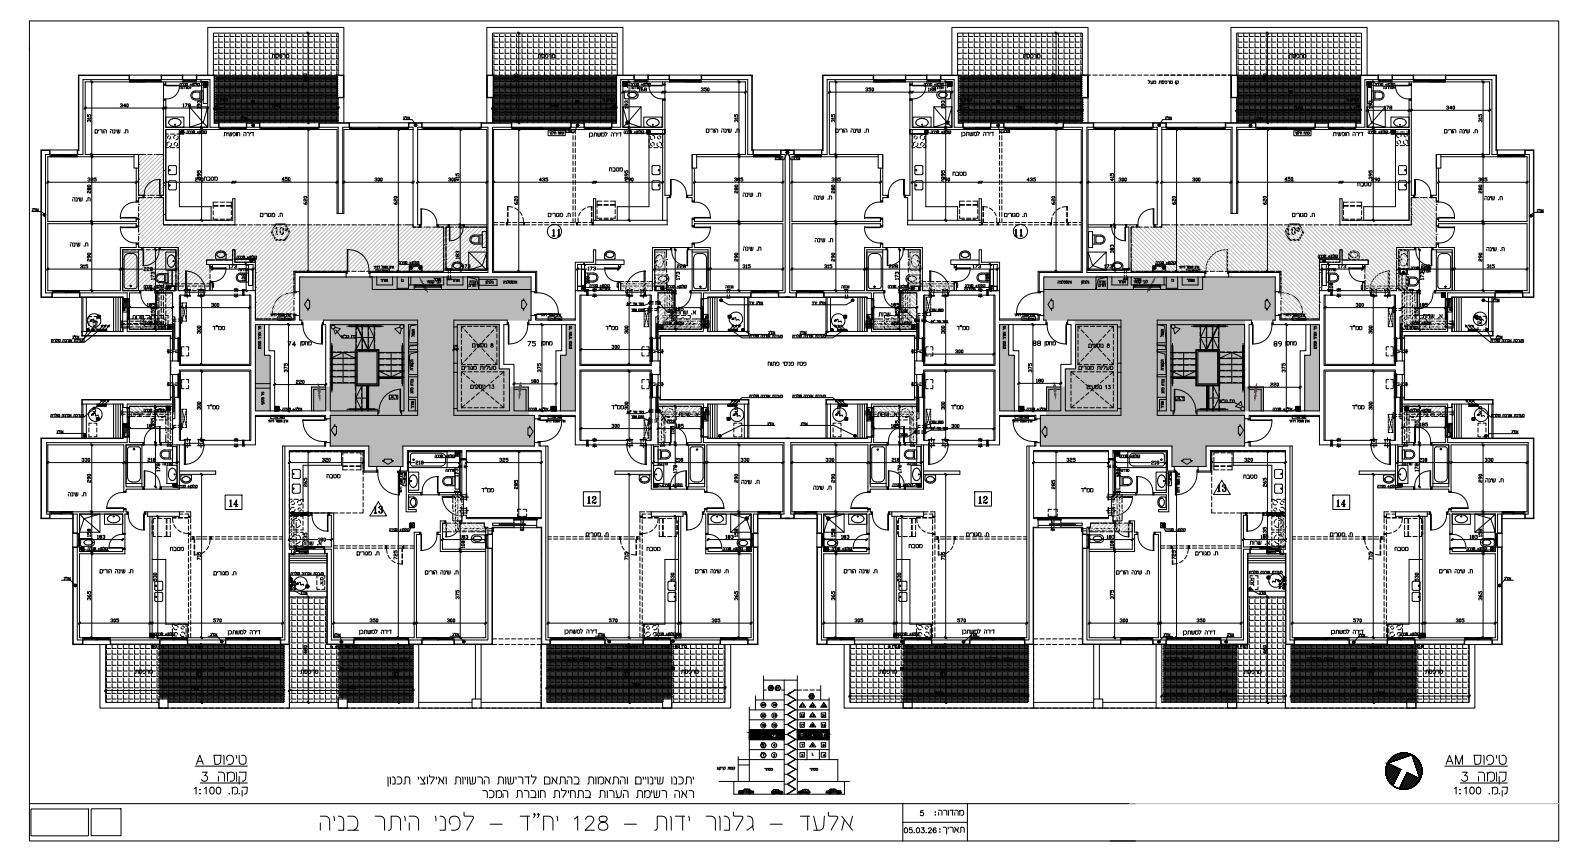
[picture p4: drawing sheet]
<svg xmlns="http://www.w3.org/2000/svg" width="700mm" height="380mm" viewBox="0 0 700 380" stroke-linecap="round" stroke-linejoin="round" font-family="sans-serif">
<defs><g id="words">
<text font-size="12.8" x="140.1" y="367.2">„‰ ‰„ ‰ ” - ƒ&quot;‡‰ 128 - …ƒ‰ … ‚ - ƒ’</text>
<text font-size="8.8" x="169.7" y="347.8">… ‹ ‰–… ‰ … …‰… „ … ‰ ƒ „ … „… ‰‰… ‰ … ‹ ‰</text>
<text font-size="7.5" x="211.7" y="352.8">‹ „ …‡ ‰‡ … ’„ ‰ „</text>
<g font-size="6.6">
<text x="535.5" y="218">13</text>
<text x="163.7" y="227.5">13</text>
<text x="412.7" y="369">: ‰</text>
</g>
<g font-size="6.2">
<text x="119.9" y="104.4">10*</text>
<text x="242.4" y="105.1">11</text>
<text x="445.9" y="105.1">11</text>
<text x="566.2" y="104.4">10*</text>
<text x="99.8" y="224.4">14</text>
<text x="257.9" y="223">12</text>
<text x="430" y="223">12</text>
<text x="588.1" y="224.4">14</text>
</g>
<g font-size="5.7">
<text x="258.6" y="61.7">‹ „ ‰ƒ</text>
<text x="99.5" y="281.2">‹ „ ‰ƒ</text>
<text x="157.3" y="281.2">‹ „ ‰ƒ</text>
<text x="247.6" y="280.8">‹ „ ‰ƒ</text>
<text x="423" y="280.8">‹ „ ‰ƒ</text>
<text x="585.6" y="281.2">‹ „ ‰ƒ</text>
</g>
<g font-size="5.3">
<text x="422.6" y="61.4">‹ „ ‰ƒ</text>
<text x="92.4" y="146.8">ƒ&quot;</text>
<text x="266" y="146.8">ƒ&quot;</text>
<text x="420.5" y="146.8">ƒ&quot;</text>
<text x="593.7" y="146.8">ƒ&quot;</text>
<text x="131.2" y="153.8">‘‡</text>
<text x="231.4" y="153.8">75</text>
<text x="237.4" y="153.8">‘‡</text>
<text x="454" y="153.5">88</text>
<text x="459.3" y="153.8">‘‡</text>
<text x="560.2" y="153.8">89</text>
<text x="565.5" y="153.8">‘‡</text>
<text x="90" y="181.7">ƒ&quot;</text>
<text x="268.5" y="181.7">ƒ&quot;</text>
<text x="418" y="181.7">ƒ&quot;</text>
<text x="594.8" y="181.7">ƒ&quot;</text>
<text x="520.3" y="281.2">‹ „ ‰ƒ</text>
<text x="104.8" y="293.2">„ …— ‡</text>
<text x="167.2" y="293.2">„ …— ‡</text>
<text x="246.9" y="293.2">„ …— ‡</text>
<text x="432.9" y="293.2">„ …— ‡</text>
<text x="512.2" y="293.2">„ …— ‡</text>
<text x="574.7" y="293.2">„ …— ‡</text>
<text x="411" y="360.5">:„ …ƒ„</text>
<text x="397.2" y="368.3">05.03.26</text>
</g>
<g font-size="4.9">
<text x="504.8" y="38.5">’ ‘” …—</text>
<text x="123.1" y="81.1">450</text>
<text x="418.7" y="78.7">‡</text>
<text x="565.1" y="81.1">450</text>
<text x="625.8" y="141.5">… .</text>
<text x="125.6" y="153.8">74</text>
<text x="478.7" y="154.5">‰’‘… 8</text>
<text x="202.5" y="164">‰ …‚ …‰ ’</text>
<text x="474.5" y="164">‰ …‚ …‰ ’</text>
<text x="298.1" y="184.9">… .</text>
<text x="142.9" y="212">‡</text>
<text x="211" y="218">ƒ&quot;</text>
<text x="475.2" y="218">ƒ&quot;</text>
<text x="74.1" y="244.1">‡</text>
<text x="284" y="244.1">‡</text>
<text x="613.5" y="244.1">‡</text>
</g>
<g font-size="4.4">
<text x="118.5" y="26.8">‘”</text>
<text x="236" y="26.8">‘”</text>
<text x="449.8" y="26.8">‘”</text>
<text x="566.9" y="26.8">‘”</text>
<text x="136.2" y="37.4" transform="rotate(-90 136.2 37.4)">390</text>
<text x="229" y="37.4" transform="rotate(-90 229 37.4)">390</text>
<text x="280.5" y="41.3">168</text>
<text x="308" y="41.3">350</text>
<text x="380.3" y="41.3">350</text>
<text x="407.8" y="41.3">168</text>
<text x="466" y="37.4" transform="rotate(-90 466 37.4)">390</text>
<text x="559.2" y="37.4" transform="rotate(-90 559.2 37.4)">390</text>
<text x="51.9" y="48.3">340</text>
<text x="79.4" y="48.3">178</text>
<text x="89.3" y="49" transform="rotate(-90 89.3 49)">193</text>
<text x="118.9" y="48.3">540</text>
<text x="241.3" y="48.3">540</text>
<text x="277.6" y="49" transform="rotate(-90 277.6 49)">193</text>
<text x="417.3" y="49" transform="rotate(-90 417.3 49)">193</text>
<text x="447" y="49.4">540</text>
<text x="569.4" y="49.4">540</text>
<text x="605.7" y="49" transform="rotate(-90 605.7 49)">193</text>
<text x="608.9" y="49.4">178</text>
<text x="636.4" y="49.4">340</text>
<text x="40.9" y="55" transform="rotate(-90 40.9 55)">315</text>
<text x="326" y="55" transform="rotate(-90 326 55)">315</text>
<text x="368.7" y="55" transform="rotate(-90 368.7 55)">315</text>
<text x="654" y="55" transform="rotate(-90 654 55)">315</text>
<text x="267.4" y="76.6">‡</text>
<text x="37.4" y="81.1">385</text>
<text x="88.9" y="80.8">‡</text>
<text x="89.3" y="80.1" transform="rotate(-90 89.3 80.1)">395</text>
<text x="164" y="81.1">300</text>
<text x="196.5" y="81.1">300</text>
<text x="236.4" y="81.1">435</text>
<text x="277.6" y="80.1" transform="rotate(-90 277.6 80.1)">395</text>
<text x="322.4" y="81.1">385</text>
<text x="365.5" y="81.1">385</text>
<text x="417.3" y="80.1" transform="rotate(-90 417.3 80.1)">395</text>
<text x="451.6" y="81.1">435</text>
<text x="491.8" y="81.1" transform="rotate(-90 491.8 81.1)">415</text>
<text x="491.8" y="81.1">300</text>
<text x="524.6" y="81.1">300</text>
<text x="597.3" y="83.3">‡</text>
<text x="603.2" y="81.1">290</text>
<text x="650.5" y="81.1">385</text>
<text x="30.7" y="90">„ ‰ .‡</text>
<text x="40.9" y="86.4" transform="rotate(-90 40.9 86.4)">280</text>
<text x="326" y="86.4" transform="rotate(-90 326 86.4)">280</text>
<text x="326.3" y="87.8">„ ‰ .‡</text>
<text x="368.7" y="86.4" transform="rotate(-90 368.7 86.4)">280</text>
<text x="654" y="86.4" transform="rotate(-90 654 86.4)">280</text>
<text x="136.2" y="91.4" transform="rotate(-90 136.2 91.4)">620</text>
<text x="176" y="91.4" transform="rotate(-90 176 91.4)">620</text>
<text x="229" y="91.4" transform="rotate(-90 229 91.4)">620</text>
<text x="466" y="91.4" transform="rotate(-90 466 91.4)">620</text>
<text x="518.9" y="91.4" transform="rotate(-90 518.9 91.4)">620</text>
<text x="559.2" y="91.4" transform="rotate(-90 559.2 91.4)">620</text>
<text x="113.6" y="96.7">‰ …‚ .‡</text>
<text x="240.6" y="96.7">‰ …‚ .‡</text>
<text x="441.7" y="96.7">‰ …‚ .‡</text>
<text x="568.3" y="96.7">‰ …‚ .‡</text>
<text x="358.1" y="107.9">„ ‰ .‡</text>
<text x="29.6" y="109.7">„ ‰ .‡</text>
<text x="326.3" y="111.5">„ ‰ .‡</text>
<text x="491.8" y="112.5" transform="rotate(-90 491.8 112.5)">183</text>
<text x="654" y="111.8">„ ‰ .‡</text>
<text x="34.2" y="119.2">315</text>
<text x="40.9" y="116.4" transform="rotate(-90 40.9 116.4)">290</text>
<text x="99.8" y="119.2">173</text>
<text x="202.8" y="119.2">173</text>
<text x="297.4" y="119.2">228</text>
<text x="326" y="116.4" transform="rotate(-90 326 116.4)">290</text>
<text x="326.3" y="119.2">315</text>
<text x="362.3" y="119.2">315</text>
<text x="368.7" y="116.4" transform="rotate(-90 368.7 116.4)">290</text>
<text x="390.5" y="119.2">228</text>
<text x="427.6" y="119.2">173</text>
<text x="485.8" y="119.2">173</text>
<text x="588.8" y="119.2">173</text>
<text x="625.1" y="119.2">228</text>
<text x="654" y="116.4" transform="rotate(-90 654 116.4)">290</text>
<text x="654" y="119.2">315</text>
<text x="109" y="125.2" transform="rotate(-90 109 125.2)">108</text>
<text x="436.7" y="125.2" transform="rotate(-90 436.7 125.2)">108</text>
<text x="57.1" y="141.8">… .</text>
<text x="68.8" y="140.1" transform="rotate(-90 68.8 140.1)">155</text>
<text x="296.7" y="139.7">… .</text>
<text x="386.3" y="140.4">… .</text>
<text x="396.9" y="140.1" transform="rotate(-90 396.9 140.1)">155</text>
<text x="625.8" y="140.1" transform="rotate(-90 625.8 140.1)">155</text>
<text x="89.3" y="148.2" transform="rotate(-90 89.3 148.2)">300</text>
<text x="277.6" y="148.2" transform="rotate(-90 277.6 148.2)">300</text>
<text x="417.3" y="148.2" transform="rotate(-90 417.3 148.2)">300</text>
<text x="605.7" y="148.2" transform="rotate(-90 605.7 148.2)">300</text>
<text x="654" y="144.6" transform="rotate(-90 654 144.6)">. .</text>
<text x="198.6" y="154.9">15</text>
<text x="207.1" y="154.2">‰’‘… 8</text>
<text x="268.5" y="154.9">300</text>
<text x="419.8" y="157">300</text>
<text x="127.7" y="165.1" transform="rotate(-90 127.7 165.1)">375</text>
<text x="183.1" y="164.4" transform="rotate(-90 183.1 164.4)">… —</text>
<text x="239.2" y="165.1" transform="rotate(-90 239.2 165.1)">375</text>
<text x="455.8" y="165.1" transform="rotate(-90 455.8 165.1)">375</text>
<text x="514" y="164.4" transform="rotate(-90 514 164.4)">… —</text>
<text x="567.3" y="165.1" transform="rotate(-90 567.3 165.1)">375</text>
<text x="129.5" y="170.4">220</text>
<text x="206.4" y="172.5">‰’‘… 13</text>
<text x="233.2" y="170">180</text>
<text x="455.4" y="169.7">180</text>
<text x="478" y="172.5">‰’‘… 13</text>
<text x="558.8" y="171.4">220</text>
<text x="56.4" y="184.5">… .</text>
<text x="89.3" y="181.7" transform="rotate(-90 89.3 181.7)">300</text>
<text x="277.6" y="181.7" transform="rotate(-90 277.6 181.7)">300</text>
<text x="385.6" y="184.5">… .</text>
<text x="417.3" y="181.7" transform="rotate(-90 417.3 181.7)">300</text>
<text x="605.7" y="181.7" transform="rotate(-90 605.7 181.7)">300</text>
<text x="626.2" y="184.5">… .</text>
<text x="654" y="183.8" transform="rotate(-90 654 183.8)">. .</text>
<text x="63.9" y="189.8">185</text>
<text x="268.5" y="189.8">300</text>
<text x="296.7" y="189.8">185</text>
<text x="396.9" y="189.8" transform="rotate(-90 396.9 189.8)">155</text>
<text x="624.8" y="189.1">185</text>
<text x="625.8" y="189.8" transform="rotate(-90 625.8 189.8)">155</text>
<text x="34.9" y="204.6">330</text>
<text x="63.9" y="204.6">218</text>
<text x="140.8" y="204.6">320</text>
<text x="219.1" y="204.6">325</text>
<text x="296.3" y="204.6">218</text>
<text x="325.3" y="204.6">330</text>
<text x="362.7" y="204.6">330</text>
<text x="391.9" y="204.6">218</text>
<text x="468.8" y="204.6">325</text>
<text x="547.2" y="204.6">320</text>
<text x="624.4" y="204.6">218</text>
<text x="653.3" y="204.6">330</text>
<text x="40.9" y="213.8" transform="rotate(-90 40.9 213.8)">290</text>
<text x="136.2" y="215.5" transform="rotate(-90 136.2 215.5)">265</text>
<text x="325.6" y="214.5">„ ‰ .‡</text>
<text x="326" y="213.8" transform="rotate(-90 326 213.8)">290</text>
<text x="368.7" y="213.8" transform="rotate(-90 368.7 213.8)">290</text>
<text x="546.8" y="212">‡</text>
<text x="559.2" y="215.5" transform="rotate(-90 559.2 215.5)">265</text>
<text x="653.7" y="213.8">„ ‰ .‡</text>
<text x="654" y="213.8" transform="rotate(-90 654 213.8)">290</text>
<text x="28.9" y="219.8">„ ‰ .‡</text>
<text x="229" y="216.6" transform="rotate(-90 229 216.6)">285</text>
<text x="357.4" y="217">„ ‰ .‡</text>
<text x="466" y="216.6" transform="rotate(-90 466 216.6)">285</text>
<text x="40.9" y="237.8" transform="rotate(-90 40.9 237.8)">158</text>
<text x="41.6" y="238.5">183</text>
<text x="201.8" y="238.5">183</text>
<text x="257.2" y="237.4">‰ …‚ .‡</text>
<text x="318.6" y="238.5">183</text>
<text x="326" y="237.8" transform="rotate(-90 326 237.8)">158</text>
<text x="368.7" y="237.8" transform="rotate(-90 368.7 237.8)">158</text>
<text x="369.7" y="238.5">183</text>
<text x="424.7" y="237.4">‰ …‚ .‡</text>
<text x="486.8" y="238.5">183</text>
<text x="554.6" y="238.5">180</text>
<text x="559.2" y="237.1" transform="rotate(-90 559.2 237.1)">135</text>
<text x="585.3" y="237.4">‰ …‚ .‡</text>
<text x="646.6" y="238.5">183</text>
<text x="654" y="237.8" transform="rotate(-90 654 237.8)">158</text>
<text x="131.9" y="241.3">… .</text>
<text x="156.3" y="245.9">‰ …‚ .‡</text>
<text x="399.3" y="242.7">‡</text>
<text x="525.6" y="245.9">‰ …‚ .‡</text>
<text x="549.6" y="241.3">… .</text>
<text x="89.3" y="248" transform="rotate(-90 89.3 248)">715</text>
<text x="176" y="247.6" transform="rotate(-90 176 247.6)">725</text>
<text x="277.6" y="248" transform="rotate(-90 277.6 248)">715</text>
<text x="417.3" y="248" transform="rotate(-90 417.3 248)">715</text>
<text x="518.9" y="247.6" transform="rotate(-90 518.9 247.6)">725</text>
<text x="605.7" y="248" transform="rotate(-90 605.7 248)">715</text>
<text x="69.8" y="257.2" transform="rotate(-90 69.8 257.2)">530</text>
<text x="93.1" y="254.7">‰ …‚ .‡</text>
<text x="298.1" y="257.2" transform="rotate(-90 298.1 257.2)">530</text>
<text x="397.9" y="257.2" transform="rotate(-90 397.9 257.2)">530</text>
<text x="625.8" y="257.2" transform="rotate(-90 625.8 257.2)">530</text>
<text x="40.9" y="265.6" transform="rotate(-90 40.9 265.6)">365</text>
<text x="203.2" y="265.3" transform="rotate(-90 203.2 265.3)">375</text>
<text x="326" y="265.6" transform="rotate(-90 326 265.6)">365</text>
<text x="368.7" y="265.6" transform="rotate(-90 368.7 265.6)">365</text>
<text x="491.8" y="265.3" transform="rotate(-90 491.8 265.3)">375</text>
<text x="654" y="265.6" transform="rotate(-90 654 265.6)">365</text>
<text x="47.6" y="275.5">305</text>
<text x="92.8" y="275.5">570</text>
<text x="161.9" y="275.5">350</text>
<text x="195.8" y="275.5">300</text>
<text x="267.4" y="275.5">570</text>
<text x="312.6" y="275.5">305</text>
<text x="375.7" y="275.5">305</text>
<text x="420.9" y="275.5">570</text>
<text x="492.5" y="275.5">300</text>
<text x="526.3" y="275.5">350</text>
<text x="595.1" y="275.5">570</text>
<text x="640.6" y="275.5">305</text>
<text x="136.2" y="289.3" transform="rotate(-90 136.2 289.3)">460</text>
<text x="559.2" y="289.3" transform="rotate(-90 559.2 289.3)">460</text>
<text x="58.6" y="298.1">‘”</text>
<text x="89.3" y="299.9" transform="rotate(-90 89.3 299.9)">250</text>
<text x="131.2" y="298.1">‘”</text>
<text x="176" y="299.9" transform="rotate(-90 176 299.9)">250</text>
<text x="277.6" y="299.9" transform="rotate(-90 277.6 299.9)">250</text>
<text x="299.2" y="298.1">‘”</text>
<text x="386.3" y="298.1">‘”</text>
<text x="417.3" y="299.9" transform="rotate(-90 417.3 299.9)">250</text>
<text x="547.2" y="298.1">‘”</text>
<text x="605.7" y="299.9" transform="rotate(-90 605.7 299.9)">250</text>
<text x="626.9" y="298.1">‘”</text>
<text x="82.9" y="305.2">780</text>
<text x="151.7" y="305.2">540</text>
<text x="411" y="307.6">780</text>
<text x="536.2" y="307.6">540</text>
<text x="605.4" y="307.6">780</text>
</g>
<g font-size="4">
<text x="93.8" y="49.7">‚ †</text>
<text x="265.6" y="49.7">‚ †</text>
<text x="421.9" y="49.7">‚ †</text>
<text x="593.7" y="49.7">‚ †</text>
<text x="104.1" y="120.6">„‚ ƒ</text>
<text x="205.7" y="125.9">–</text>
<text x="483" y="125.9">–</text>
<text x="518.2" y="125.2" transform="rotate(-90 518.2 125.2)">†‚</text>
<text x="583.5" y="120.6">„‚ ƒ</text>
<text x="63.9" y="136.2">185</text>
<text x="92.1" y="136.2">300</text>
<text x="391.6" y="136.2">185</text>
<text x="596.5" y="136.2">300</text>
<text x="624.8" y="136.2">185</text>
<text x="43" y="146" transform="rotate(-90 43 146)">. .</text>
<text x="149.2" y="149.9">&quot; ‹ †</text>
<text x="536.6" y="178.5">&quot; ‹ †</text>
<text x="43" y="184.1" transform="rotate(-90 43 184.1)">. .</text>
<text x="326" y="184.1" transform="rotate(-90 326 184.1)">. .</text>
<text x="371.1" y="183.8" transform="rotate(-90 371.1 183.8)">. .</text>
<text x="70.6" y="206.4">„‚ ƒ</text>
<text x="195.1" y="209.2">„‚ ƒ</text>
<text x="492.5" y="209.2">„‚ ƒ</text>
<text x="617" y="206.4">„‚ ƒ</text>
<text x="143.2" y="259.3" transform="rotate(-90 143.2 259.3)">. .</text>
<text x="553.5" y="259.3" transform="rotate(-90 553.5 259.3)">. .</text>
<text x="67" y="286.8">‚ †</text>
<text x="152.4" y="286.8">‚ †</text>
<text x="297.4" y="286.8">‚ †</text>
<text x="390.2" y="286.8">‚ †</text>
<text x="535.5" y="286.8">‚ †</text>
<text x="620.5" y="286.8">‚ †</text>
<text x="277.3" y="303.7">780</text>
<text x="355.6" y="308.7">32</text>
<text x="334.4" y="317.1">20</text>
<text x="339.4" y="317.1">21</text>
<text x="351.7" y="317.1">22</text>
<text x="351.7" y="312.9">27</text>
<text x="356" y="317.1">23</text>
<text x="356" y="312.9">28</text>
<text x="361.2" y="317.1">24</text>
<text x="361.2" y="312.9">29</text>
<text x="334.4" y="326">10</text>
<text x="339.4" y="326">11</text>
<text x="351.7" y="326">12</text>
<text x="356" y="326">13</text>
<text x="361.2" y="326">14</text>
<text x="335.8" y="340.8">‡‘</text>
<text x="355.6" y="340.8">‡‘</text>
</g>
<g font-size="3.5">
<text x="178.5" y="125.2" transform="rotate(-90 178.5 125.2)">†‚</text>
<text x="288.9" y="206">„‚ ƒ</text>
<text x="398.6" y="206">„‚ ƒ</text>
<text x="338" y="304.8">30</text>
<text x="340.8" y="304.8">31</text>
<text x="334.4" y="312.2">25</text>
<text x="339.4" y="312.2">26</text>
<text x="334.4" y="321.4">15</text>
<text x="339.4" y="321.4">16</text>
<text x="351.7" y="321.4">17</text>
<text x="356" y="321.4">18</text>
<text x="361.2" y="321.4">19</text>
<text x="339.7" y="334.4">2</text>
</g>
</g></defs>
<!-- layer: mesutaf -->
<g fill="#bababa" stroke="#bababa" stroke-width=".44">
<path d="M132.1 122.1l102 19v-19zM132.1 122.1l102 19h-102z"/>
<path d="M249.6 143.1l4 13.5v-13.5zM249.6 143.1l4 13.5h-4z"/>
<path d="M112.6 143.1l4 13.5v-13.5zM112.6 143.1l4 13.5h-4z"/>
<path d="M145.6 141.1l74.4 21.5v-21.5zM145.6 141.1l74.4 21.5h-74.4z"/>
<path d="M145.6 162.6l79 8v-8zM145.6 162.6l79 8h-79z"/>
<path d="M247.1 156.6l6.5 24.5v-24.5zM247.1 156.6l6.5 24.5h-6.5z"/>
<path d="M137.3 170.6l95.6 10.5v-10.5zM137.3 170.6l95.6 10.5h-95.6z"/>
<path d="M112.6 156.6l6.5 24.5v-24.5zM112.6 156.6l6.5 24.5h-6.5z"/>
<path d="M145.6 181.1l87.3 2v-2zM145.6 181.1l87.3 2h-87.3z"/>
<path d="M145.6 183.1l90 13.5v-13.5zM145.6 183.1l90 13.5h-90z"/>
<path d="M162.6 196.6l15 9v-9zM162.6 196.6l15 9h-15z"/>
<path d="M460.1 122.1l102 19v-19zM460.1 122.1l102 19h-102z"/>
<path d="M577.6 143.1l4 13.5v-13.5zM577.6 143.1l4 13.5h-4z"/>
<path d="M440.6 143.1l4 13.5v-13.5zM440.6 143.1l4 13.5h-4z"/>
<path d="M474 141.1l74.6 21.5v-21.5zM474 141.1l74.6 21.5h-74.6z"/>
<path d="M469.6 162.6l79 8v-8zM469.6 162.6l79 8h-79z"/>
<path d="M575.1 156.6l6.5 24.5v-24.5zM575.1 156.6l6.5 24.5h-6.5z"/>
<path d="M461.3 170.6l95.6 10.5v-10.5zM461.3 170.6l95.6 10.5h-95.6z"/>
<path d="M440.6 156.6l6.5 24.5v-24.5zM440.6 156.6l6.5 24.5h-6.5z"/>
<path d="M461.3 181.1l87.3 2v-2zM461.3 181.1l87.3 2h-87.3z"/>
<path d="M458.6 183.1l90 13.5v-13.5zM458.6 183.1l90 13.5h-90z"/>
<path d="M516.6 196.6l15 9v-9zM516.6 196.6l15 9h-15z"/>
</g>
<!-- layer: A-1-4|terrace -->
<path d="M91.6 33.1v-21h60v42M94.1 33.1v-18.5h55v18.5M217.1 33.1v-18.5h55v18.5M274.6 33.1v-21h-60v42M149.1 43.1v11M217.1 43.1v11" fill="none" stroke="#000" stroke-width=".44"/>
<!-- layer: ST-A|SALETXT1 -->
<path d="M135.8 131.7v.8h.7v3.4h-.7v.8l-1.6-2.5zM230.6 131.7l1.6 2.5-1.6 2.5v-.8h-.7v-3.4h.7zM463.5 131.7v.8h.7v3.4h-.7v.8l-1.6-2.5zM558.3 131.7l1.6 2.5-1.6 2.5v-.8h-.7v-3.4h.7z" fill="none" stroke="#000" stroke-width=".44"/>
<!-- layer: ST-A|WALLCON -->
<g fill="none" stroke="#000" stroke-width=".44">
<path d="M129.6 119.6v9h2.5v-6.5h20.4M236.6 119.6v9h-2.5v-6.5h-28v5.5h-11.5v-2h1v-3.5h-14.5v3.5h1.5v2h-2.5v-5.5h-5.1v5.5h-10.9v-5.5h-1.1M457.6 119.6v9h2.5v-6.5h28v5.5h11.5v-2h-1v-3.5h14.5v3.5h-1.5v2h2.5v-5.5h4.9v5.5h11.1v-5.5h1M564.6 119.6v9h-2.5v-6.5h-20.6M166.1 122.1h7v3.5h-7zM197.1 122.1h6.9v3.5h-6.9zM235.6 139.1h.1M235.6 128.6h.1M458.6 139.1h.1M458.6 128.6h.1M490.1 122.1h7v3.5h-7zM521.1 122.1h6.9v3.5h-6.9z"/>
<path d="M112.6 140.6h17v-1.5h2.5v2h1v2h-14.5v11.5h2.5v26.5h22.5v-38h-1v-2h41.5v2h-4v38h4M112.6 143.1h4v13.5h2.5v24.5h-6.5zM180.1 151.1h4v1h-4M180.1 154.1h4v1h-4M249.6 143.1h4v38h-6.5v-24.5h2.5zM253.6 140.6h-17v-1.5h-2.5v2h-1v2h14.5v11.5h-2.6v26.5h-18.5v-20.5h-4.4v-17.5h1.5v-2h-23.6v3h1.5v-1h18.5v19.5h4.6v18.5h-23.1v-1h-1.5v3h35.6M440.6 140.6h17v-1.5h2.5v2h1v2h-14.5v11.5h2.5v26.5h18.5v-20.5h4.5v-17.5h-1.5v-2h23.5v3h-1.6v-1h-18.5v19.5h-4.4v18.5h22.9v-1h1.6v3h-35.5M440.6 143.1h4v13.5h2.5v24.5h-6.5zM514.1 151.1h-4v1h4M514.1 154.1h-4v1h4M577.6 143.1h4v38h-6.5v-24.5h2.5zM581.6 140.6h-17v-1.5h-2.5v2h-1.1v2h14.6v11.5h-2.6v26.5h-22.5v-38h1.1v-2h-41.5v2h4v38h-4"/>
<path d="M143.6 171.6h-5.3v9.5M143.6 170.6h-6.3v10.5M180.1 175.1h4v8h-7v-2h1v-38h-32.5v38h21v2h-21M180.1 176.1h2.9v5M184.1 165.1v1h-4M201.5 160.1h-1.5v4h1.5M226.5 171.6h5.4v9.5M226.5 170.6h6.4v10.5M467.6 171.6h-5.3v9.5M467.6 170.6h-6.3v10.5M492.5 160.1h1.6v4h-1.6M510.1 165.1v1h4"/>
<path d="M514.1 175.1h-4v8h7v-2h-1v-38h32.5v38h-21v2h21M514.1 176.1h-3.1v5M550.5 171.6h5.4v9.5M550.5 170.6h6.4v10.5"/>
</g>
<!-- layer: ST-A|OPENING -->
<g fill="none" stroke="#000" stroke-width=".44">
<path d="M129.6 128.6v.5h1v-.5M129.6 139.1v-.5h1v.5M129.6 129.1a8.9 8.9 0 0 0-9.5 9.5h9.5v-.3h-9.5M132.1 128.6v10.5M175 127.6h5.1M175 127.1h5.1M182.6 126.6h.4v-1h-.4h12h-.5v1h.5M182.6 127.6h12M183 126.6h11.1M183 126.2h11.1M183 125.8h11.1M234.1 128.6v10.5"/>
<path d="M235.6 128.6h1v.5h-1zM235.6 138.6h1v.5h-1zM236.6 138.3h9.5v.3h-9.5zM236.6 129.1a8.9 8.9 0 0 1 9.5 9.5M448.1 138.3h9.5v.3h-9.5zM457.6 128.6h1v.5h-1zM457.6 138.6h1v.5h-1zM457.6 129.1a8.9 8.9 0 0 0-9.5 9.5M460.1 128.6v10.5M499.6 126.6h.5v-1h-.5h12h-.6v1h.6M499.6 127.6h12M500.1 126.6h10.9"/>
<path d="M500.1 126.2h10.9M500.1 125.8h10.9M514.1 127.6h4.9M514.1 127.1h4.9M562.1 128.6v10.5M563.6 128.6v.5h1v-.5M563.6 139.1v-.5h1v.5M564.6 129.1a8.9 8.9 0 0 1 9.5 9.5h-9.5v-.3h9.5M133.1 142.1h.5v1h-.5zM133.6 143.1a7.9 7.9 0 0 0 8.5 8.5M141.8 143.1h.2v8.5h-.2zM142 142.1h.6v1h-.6z"/>
<path d="M200 144.1v16M201.5 144.1v16M223.6 142.1h.4v1h-.4zM224 143.1h.3v8.5h-.3zM232.6 142.1h.5v1h-.5zM232.6 143.1a7.9 7.9 0 0 1-8.5 8.5M461.1 142.1h.5v1h-.5zM461.6 143.1a7.9 7.9 0 0 0 8.5 8.5M469.8 143.1h.2v8.5h-.2zM470 142.1h.6v1h-.6zM492.5 144.1v16M494.1 144.1v16"/>
<path d="M551.6 142.1h.4v1h-.4zM552 143.1h.3v8.5h-.3zM560.6 142.1h.4v1h-.4zM560.6 143.1a7.9 7.9 0 0 1-8.5 8.5M176.3 171.6h.3v9.5h-.3zM176.6 171.6a9.6 9.6 0 0 0-9.5 9.5M200 164.1v16M201.5 164.1v16M492.5 164.1v16M494.1 164.1v16M517.5 171.6h.3v9.5h-.3zM517.6 171.6a9.6 9.6 0 0 1 9.5 9.5"/>
<path d="M166.6 181.1h.4v1h-.4M166.6 183.1h10.5M177.1 181.1h-.5v1h.5M517.1 181.1h.4v1h-.4M517.1 183.1h10.5M527.6 181.1h-.6v1h.6"/>
</g>
<!-- layer: ST-A|BLDLINE -->
<g fill="none" stroke="#000" stroke-width=".44">
<path d="M203.4 147.1v1.9M203.4 155.6v1.8M203.4 158.4v2.3M203.4 143.8l.8 .9M204.8 145.4l1.3 1.4M205.1 143.8h-1.7v2.4M206 143.8h1.9M206.1 157.8l-1.3 1.3M206.7 147.4l1.3 1.4M208 155.7l-1.3 1.4M208.9 143.8h1.8M211.7 143.8h1.8"/>
<path d="M214.4 155.7l1.3 1.4M214.5 143.8h1.8M215.7 147.4l-1.3 1.4M216.3 157.8l1.3 1.3M217.3 143.8h1.7v2.4M217.6 145.4l-1.3 1.4M219 158.4v2.3h-1.7M219 147.1v1.9M219 155.6v1.8M219 143.8l-.8 .9M475.1 158.4v2.3h1.7M475.1 147.1v1.9"/>
<path d="M475.1 149.9v1.9M475.1 152.7v1.9M475.1 155.6v1.8M475.1 143.8l.8 .9M476.5 145.4l1.3 1.4M476.8 143.8h-1.7v2.4M477.8 143.8h1.8M477.8 157.8l-1.3 1.3M478.5 147.4l1.2 1.4M479.7 155.7l-1.2 1.4M480.6 143.8h1.9M483.4 143.8h1.9"/>
<path d="M486.1 155.7l1.3 1.4M486.2 143.8h1.9M487.4 147.4l-1.3 1.4M488 157.8l1.3 1.3M489 143.8h1.7v2.4M489.3 145.4l-1.3 1.4M490.7 147.1v1.9M490.7 155.6v1.8M490.7 158.4v2.3M490.7 143.8l-.8 .9M203.4 166.6v1.9M203.4 169.5v1.8"/>
<path d="M203.4 172.3v1.8M203.4 175.1v1.9M203.4 177.9v1.8M203.4 179.7h1.8M204.9 178.5l-1.5 1.2M205.6 165.7l1.4 1.2M206.2 179.7h1.8M207 176.7l-1.4 1.2M209 179.7h1.8M209.1 174.8l-1.4 1.2M211.3 173l-1.4 1.2M211.8 179.7h1.9"/>
<path d="M214.1 173l1.5 1.2M214.6 179.7h1.9M216.3 174.8l1.4 1.2M217.4 179.7h1.9M218.4 176.7l1.5 1.2M219.9 165.7l-1.5 1.2M220.2 163.9h1.9v1.8M220.6 178.5l1.5 1.2M222.1 177.9v1.8h-1.9M222.1 166.6v1.9M222.1 169.5v1.8M222.1 172.3v1.8"/>
<path d="M222.1 175.1v1.9M222.1 163.9l-1.5 1.2M472 177.9v1.8h1.9M472 166.6v1.9M472 169.5v1.8M472 172.3v1.8M472 175.1v1.9M472 163.9l1.5 1.2M473.5 178.5l-1.5 1.2M473.9 163.9h-1.9v1.8M474.2 165.7l1.5 1.2M474.8 179.7h1.9"/>
<path d="M475.7 176.7l-1.5 1.2M476.4 167.6l1.4 1.2M477.6 179.7h1.9M477.8 174.8l-1.4 1.2M480 173l-1.5 1.2M480.4 179.7h1.9M482.8 173l1.5 1.2M483.3 179.7h1.8M485 174.8l1.4 1.2M486.1 179.7h1.9M487.1 176.7l1.4 1.2M488.5 165.7l-1.4 1.2"/>
<path d="M488.9 179.7h1.8M489.2 178.5l1.5 1.2M490.7 166.6v1.9M490.7 172.3v1.8M490.7 175.1v1.9M490.7 177.9v1.8"/>
</g>
<!-- layer: ST-A|RAIL -->
<g fill="none" stroke="#000" stroke-width=".44">
<path d="M146 152.3h.5v19.6h-.5zM146.3 158.3h.1M146.3 151.3v5.2M152.9 143.8h2.4M153.9 143.6h14.1v.4h-14.1zM157 154.5h9.7v15.2h-9.7zM157.2 143.8h.1M157.5 155h8.7v14.2h-8.7zM159 143.8h3.8M164.7 143.8h.1M166.5 143.8h2.5M177.2 152.3h.4v16.8h-.4z"/>
<path d="M177.4 157h.1M177.4 151.3v3.8M177.4 158.9v3.7M516.6 152.3h.4v16.8h-.4zM516.8 157h.1M516.8 151.3v3.8M516.8 158.9v3.7M525.1 143.8h2.5M526.2 143.6h14.1v.4h-14.1zM527.5 154.5h9.6v15.2h-9.6zM528 155h8.7v14.2h-8.7zM529.5 143.8h.1"/>
<path d="M531.3 143.8h3.8M537 143.8h.1M538.8 143.8h2.5M547.6 152.3h.4v19.6h-.4zM547.9 158.3h.1M547.9 151.3v5.2M146.3 165.8h.1M146.3 160.2v3.8M146.3 167.7v5.1M177.4 164.5h.1M177.4 166.4v3.7M516.8 164.5h.1"/>
<path d="M516.8 166.4v3.7M547.9 165.8h.1M547.9 160.2v3.8M547.9 167.7v5.1M152.9 180.4h4.9M153.9 180.2h11.3v.4h-11.3zM159.7 180.4h.1M161.5 180.4h5M527.6 180.4h5M528.8 180.2h11.5v.4h-11.5zM534.4 180.4h.1M536.3 180.4h5"/>
</g>
<!-- layer: ST-A|DOTS -->
<g fill="none" stroke="#000" stroke-width=".44">
<path d="M161.8 170.1h.3v10.1h-.3zM161.8 170.1h.1M161.8 170.2h.1M161.8 170.3h.1M161.8 170.4h.1M161.8 170.5h.1M161.8 170.7h.1M161.8 170.8h.1M161.8 170.9h.1M161.8 171h.1M161.8 171.1h.1M161.8 171.3h.1"/>
<path d="M161.8 171.4h.1M161.8 171.5h.1M161.8 171.6h.1M161.8 171.7h.1M161.8 171.9h.1M161.8 172h.1M161.8 172.1h.1M161.8 172.2h.1M161.8 172.3h.1M161.8 172.4h.1M161.8 172.6h.1M161.8 172.7h.1"/>
<path d="M161.8 172.8h.1M161.8 172.9h.1M161.8 173h.1M161.8 173.1h.1M161.8 173.2h.1M161.8 173.3h.1M161.8 173.4h.1M161.8 173.5h.1M161.8 173.6h.1M161.8 173.7h.1M161.8 173.9h.1M161.8 174h.1"/>
<path d="M161.8 174.1h.1M161.8 174.2h.1M161.8 174.3h.1M161.8 174.5h.1M161.8 174.6h.1M161.8 174.7h.1M161.8 174.8h.1M161.8 175h.1M161.8 175.1h.1M161.8 175.2h.1M161.8 175.3h.1M161.8 175.4h.1"/>
<path d="M161.8 175.5h.1M161.8 175.7h.1M161.8 175.8h.1M161.8 175.9h.1M161.8 176h.1M161.8 176.1h.1M161.8 176.3h.1M161.8 176.4h.1M161.8 176.5h.1M161.8 176.6h.1M161.8 176.7h.1M161.8 176.8h.1"/>
<path d="M161.8 177h.1M161.8 177.1h.1M161.8 177.2h.1M161.8 177.3h.1M161.8 177.4h.1M161.8 177.5h.1M161.8 177.7h.1M161.8 177.8h.1M161.8 177.9h.1M161.8 178h.1M161.8 178.2h.1M161.8 178.3h.1"/>
<path d="M161.8 178.4h.1M161.8 178.5h.1M161.8 178.6h.1M161.8 178.8h.1M161.8 178.9h.1M161.8 179h.1M161.8 179.1h.1M161.8 179.2h.1M161.8 179.4h.1M161.8 179.5h.1M161.8 179.6h.1M161.8 179.7h.1"/>
<path d="M161.8 179.8h.1M161.8 179.9h.1M161.9 170.1h.1M161.9 170.3h.1M161.9 170.4h.1M161.9 170.5h.1M161.9 170.6h.1M161.9 170.7h.1M161.9 170.8h.1M161.9 170.9h.1M161.9 171h.1M161.9 171.1h.1"/>
<path d="M161.9 171.2h.1M161.9 171.3h.1M161.9 171.4h.1M161.9 171.6h.1M161.9 171.7h.1M161.9 171.8h.1M161.9 171.9h.1M161.9 172h.1M161.9 172.1h.1M161.9 172.3h.1M161.9 172.4h.1M161.9 172.5h.1"/>
<path d="M161.9 172.6h.1M161.9 172.7h.1M161.9 172.9h.1M161.9 173h.1M161.9 173.1h.1M161.9 173.2h.1M161.9 173.3h.1M161.9 173.5h.1M161.9 173.6h.1M161.9 173.7h.1M161.9 173.8h.1M161.9 173.9h.1"/>
<path d="M161.9 174.1h.1M161.9 174.2h.1M161.9 174.3h.1M161.9 174.4h.1M161.9 174.5h.1M161.9 174.6h.1M161.9 174.8h.1M161.9 174.9h.1M161.9 175h.1M161.9 175.1h.1M161.9 175.2h.1M161.9 175.3h.1"/>
<path d="M161.9 175.4h.1M161.9 175.5h.1M161.9 175.6h.1M161.9 175.7h.1M161.9 175.8h.1M161.9 175.9h.1M161.9 176.1h.1M161.9 176.2h.1M161.9 176.3h.1M161.9 176.4h.1M161.9 176.5h.1M161.9 176.7h.1"/>
<path d="M161.9 176.8h.1M161.9 176.9h.1M161.9 177h.1M161.9 177.2h.1M161.9 177.3h.1M161.9 177.4h.1M161.9 177.5h.1M161.9 177.6h.1M161.9 177.7h.1M161.9 177.9h.1M161.9 178h.1M161.9 178.1h.1"/>
<path d="M161.9 178.2h.1M161.9 178.4h.1M161.9 178.5h.1M161.9 178.6h.1M161.9 178.7h.1M161.9 178.8h.1M161.9 178.9h.1M161.9 179h.1M161.9 179.2h.1M161.9 179.3h.1M161.9 179.4h.1M161.9 179.5h.1"/>
<path d="M161.9 179.6h.1M161.9 179.7h.1M161.9 179.9h.1M161.9 170.2h.1M161.9 171.5h.1M161.9 172.2h.1M161.9 172.8h.1M161.9 173.4h.1M161.9 174h.1M161.9 174.7h.1M161.9 176h.1M161.9 176.6h.1"/>
<path d="M161.9 177.1h.1M161.9 177.8h.1M161.9 178.3h.1M161.9 179.1h.1M161.9 179.8h.1M162.1 170.2h.1M162.1 170.3h.1M162.1 170.4h.1M162.1 170.5h.1M162.1 170.6h.1M162.1 170.7h.1M162.1 170.8h.1"/>
<path d="M162.1 170.9h.1M162.1 171h.1M162.1 171.1h.1M162.1 171.2h.1M162.1 171.3h.1M162.1 171.4h.1M162.1 171.6h.1M162.1 171.7h.1M162.1 171.8h.1M162.1 171.9h.1M162.1 172h.1M162.1 172.1h.1"/>
<path d="M162.1 172.3h.1M162.1 172.4h.1M162.1 172.5h.1M162.1 172.6h.1M162.1 172.7h.1M162.1 172.9h.1M162.1 173h.1M162.1 173.1h.1M162.1 173.2h.1M162.1 173.3h.1M162.1 173.5h.1M162.1 173.6h.1"/>
<path d="M162.1 173.7h.1M162.1 173.8h.1M162.1 173.9h.1M162.1 174.1h.1M162.1 174.2h.1M162.1 174.3h.1M162.1 174.4h.1M162.1 174.5h.1M162.1 174.6h.1M162.1 174.8h.1M162.1 174.9h.1M162.1 175h.1"/>
<path d="M162.1 175.1h.1M162.1 175.2h.1M162.1 175.3h.1M162.1 175.4h.1M162.1 175.5h.1M162.1 175.6h.1M162.1 175.7h.1M162.1 175.8h.1M162.1 175.9h.1M162.1 176.1h.1M162.1 176.2h.1M162.1 176.3h.1"/>
<path d="M162.1 176.4h.1M162.1 176.5h.1M162.1 176.7h.1M162.1 176.8h.1M162.1 176.9h.1M162.1 177h.1M162.1 177.2h.1M162.1 177.3h.1M162.1 177.4h.1M162.1 177.5h.1M162.1 177.6h.1M162.1 177.7h.1"/>
<path d="M162.1 177.9h.1M162.1 178h.1M162.1 178.1h.1M162.1 178.2h.1M162.1 178.4h.1M162.1 178.5h.1M162.1 178.6h.1M162.1 178.7h.1M162.1 178.8h.1M162.1 178.9h.1M162.1 179h.1M162.1 179.2h.1"/>
<path d="M162.1 179.3h.1M162.1 179.4h.1M162.1 179.5h.1M162.1 179.6h.1M162.1 179.7h.1M162.1 179.9h.1M167 166.3h10.2v.3h-10.2zM167.1 166.5h.1M167.1 166.6h.1M167.1 166.4h.1M167.2 166.5h.1M167.3 166.5h.1"/>
<path d="M167.3 166.6h.1M167.3 166.4h.1M167.4 166.5h.1M167.4 166.6h.1M167.4 166.4h.1M167.5 166.6h.1M167.5 166.4h.1M167.5 166.5h.1M167.6 166.6h.1M167.6 166.4h.1M167.6 166.5h.1M167.7 166.6h.1"/>
<path d="M167.7 166.4h.1M167.7 166.5h.1M167.8 166.6h.1M167.8 166.4h.1M167.8 166.5h.1M167.9 166.5h.1M168 166.6h.1M168 166.4h.1M168 166.5h.1M168.1 166.6h.1M168.1 166.4h.1M168.2 166.5h.1"/>
<path d="M168.3 166.6h.1M168.3 166.4h.1M168.3 166.5h.1M168.4 166.5h.1M168.5 166.5h.1M168.5 166.6h.1M168.5 166.4h.1M168.6 166.5h.1M168.6 166.6h.1M168.6 166.4h.1M168.7 166.5h.1M168.7 166.6h.1"/>
<path d="M168.7 166.4h.1M168.8 166.6h.1M168.8 166.4h.1M168.8 166.5h.1M168.9 166.6h.1M168.9 166.4h.1M169 166.5h.1M169.1 166.6h.1M169.1 166.4h.1M169.1 166.5h.1M169.2 166.6h.1M169.2 166.4h.1"/>
<path d="M169.2 166.5h.1M169.3 166.6h.1M169.3 166.4h.1M169.3 166.5h.1M169.4 166.6h.1M169.4 166.4h.1M169.5 166.6h.1M169.5 166.4h.1M169.5 166.5h.1M169.6 166.6h.1M169.6 166.4h.1M169.6 166.5h.1"/>
<path d="M169.7 166.5h.1M169.7 166.6h.1M169.7 166.4h.1M169.8 166.5h.1M169.8 166.6h.1M169.8 166.4h.1M169.9 166.5h.1M169.9 166.6h.1M169.9 166.4h.1M170 166.6h.1M170 166.4h.1M170.1 166.5h.1"/>
<path d="M170.1 166.6h.1M170.1 166.4h.1M170.2 166.5h.1M170.2 166.6h.1M170.2 166.4h.1M170.3 166.5h.1M170.4 166.6h.1M170.4 166.4h.1M170.5 166.5h.1M170.5 166.6h.1M170.5 166.4h.1M170.6 166.6h.1"/>
<path d="M170.6 166.4h.1M170.7 166.6h.1M170.7 166.4h.1M170.7 166.5h.1M170.8 166.6h.1M170.8 166.4h.1M170.8 166.5h.1M170.9 166.6h.1M170.9 166.4h.1M170.9 166.5h.1M171 166.5h.1M171 166.6h.1"/>
<path d="M171 166.4h.1M171.1 166.5h.1M171.2 166.6h.1M171.2 166.4h.1M171.2 166.5h.1M171.3 166.6h.1M171.3 166.4h.1M171.4 166.5h.1M171.4 166.6h.1M171.4 166.4h.1M171.5 166.5h.1M171.5 166.6h.1"/>
<path d="M171.5 166.4h.1M171.6 166.5h.1M171.7 166.5h.1M171.7 166.6h.1M171.7 166.4h.1M171.8 166.5h.1M171.8 166.6h.1M171.8 166.4h.1M171.9 166.5h.1M171.9 166.6h.1M171.9 166.4h.1M172 166.6h.1"/>
<path d="M172 166.4h.1M172 166.5h.1M172.1 166.6h.1M172.1 166.4h.1M172.1 166.5h.1M172.2 166.5h.1M172.3 166.6h.1M172.3 166.4h.1M172.3 166.5h.1M172.4 166.6h.1M172.4 166.4h.1M172.4 166.5h.1"/>
<path d="M172.5 166.6h.1M172.5 166.4h.1M172.5 166.5h.1M172.6 166.6h.1M172.6 166.4h.1M172.7 166.6h.1M172.7 166.4h.1M172.7 166.5h.1M172.8 166.5h.1M172.9 166.5h.1M172.9 166.6h.1M172.9 166.4h.1"/>
<path d="M173 166.5h.1M173 166.6h.1M173 166.4h.1M173.1 166.5h.1M173.1 166.6h.1M173.1 166.4h.1M173.2 166.5h.1M173.2 166.6h.1M173.2 166.4h.1M173.3 166.6h.1M173.3 166.4h.1M173.4 166.5h.1"/>
<path d="M173.4 166.6h.1M173.4 166.4h.1M173.5 166.5h.1M173.6 166.6h.1M173.6 166.4h.1M173.6 166.5h.1M173.7 166.6h.1M173.7 166.4h.1M173.8 166.6h.1M173.8 166.4h.1M173.8 166.5h.1M173.9 166.6h.1"/>
<path d="M173.9 166.4h.1M173.9 166.5h.1M174 166.6h.1M174 166.4h.1M174 166.5h.1M174.1 166.6h.1M174.1 166.4h.1M174.1 166.5h.1M174.2 166.5h.1M174.2 166.6h.1M174.2 166.4h.1M174.3 166.5h.1"/>
<path d="M174.3 166.6h.1M174.3 166.4h.1M174.4 166.6h.1M174.4 166.4h.1M174.5 166.5h.1M174.5 166.6h.1M174.5 166.4h.1M174.6 166.5h.1M174.6 166.6h.1M174.6 166.4h.1M174.7 166.5h.1M174.7 166.6h.1"/>
<path d="M174.7 166.4h.1M174.8 166.5h.1M174.9 166.5h.1M174.9 166.6h.1M174.9 166.4h.1M175 166.6h.1M175 166.4h.1M175.1 166.6h.1M175.1 166.4h.1M175.1 166.5h.1M175.2 166.6h.1M175.2 166.4h.1"/>
<path d="M175.2 166.5h.1M175.3 166.6h.1M175.3 166.4h.1M175.3 166.5h.1M175.4 166.5h.1M175.5 166.6h.1M175.5 166.4h.1M175.5 166.5h.1M175.6 166.6h.1M175.6 166.4h.1M175.6 166.5h.1M175.7 166.6h.1"/>
<path d="M175.7 166.4h.1M175.8 166.5h.1M175.8 166.6h.1M175.8 166.4h.1M175.9 166.5h.1M176 166.5h.1M176 166.6h.1M176 166.4h.1M176.1 166.5h.1M176.1 166.6h.1M176.1 166.4h.1M176.2 166.5h.1"/>
<path d="M176.2 166.6h.1M176.2 166.4h.1M176.3 166.5h.1M176.3 166.6h.1M176.3 166.4h.1M176.4 166.6h.1M176.4 166.4h.1M176.4 166.5h.1M176.5 166.6h.1M176.5 166.4h.1M176.6 166.5h.1M176.7 166.6h.1"/>
<path d="M176.7 166.4h.1M176.7 166.5h.1M176.8 166.6h.1M176.8 166.4h.1M176.8 166.5h.1M176.9 166.6h.1M176.9 166.4h.1M176.9 166.5h.1M177 166.6h.1M177 166.4h.1M177.1 166.6h.1M177.1 166.4h.1"/>
<path d="M177.1 166.5h.1M517 166.3h10v.3h-10zM517 166.6h.1M517 166.4h.1M517 166.5h.1M517.1 166.6h.1M517.1 166.4h.1M517.1 166.5h.1M517.2 166.5h.1M517.2 166.6h.1M517.2 166.4h.1M517.3 166.5h.1"/>
<path d="M517.3 166.6h.1M517.3 166.4h.1M517.4 166.6h.1M517.4 166.4h.1M517.5 166.5h.1M517.5 166.6h.1M517.5 166.4h.1M517.6 166.5h.1M517.6 166.6h.1M517.6 166.4h.1M517.7 166.5h.1M517.8 166.5h.1"/>
<path d="M517.8 166.6h.1M517.8 166.4h.1M517.9 166.6h.1M517.9 166.4h.1M517.9 166.5h.1M518 166.6h.1M518 166.4h.1M518.1 166.6h.1M518.1 166.4h.1M518.1 166.5h.1M518.2 166.6h.1M518.2 166.4h.1"/>
<path d="M518.2 166.5h.1M518.3 166.5h.1M518.4 166.6h.1M518.4 166.4h.1M518.4 166.5h.1M518.5 166.6h.1M518.5 166.4h.1M518.5 166.5h.1M518.6 166.6h.1M518.6 166.4h.1M518.6 166.5h.1M518.7 166.6h.1"/>
<path d="M518.7 166.4h.1M518.8 166.5h.1M518.8 166.6h.1M518.8 166.4h.1M518.9 166.5h.1M519 166.5h.1M519 166.6h.1M519 166.4h.1M519.1 166.5h.1M519.1 166.6h.1M519.1 166.4h.1M519.2 166.5h.1"/>
<path d="M519.2 166.6h.1M519.2 166.4h.1M519.3 166.5h.1M519.3 166.6h.1M519.3 166.4h.1M519.4 166.6h.1M519.4 166.4h.1M519.5 166.5h.1M519.5 166.6h.1M519.5 166.4h.1M519.6 166.5h.1M519.7 166.6h.1"/>
<path d="M519.7 166.4h.1M519.7 166.5h.1M519.8 166.6h.1M519.8 166.4h.1M519.8 166.5h.1M519.9 166.6h.1M519.9 166.4h.1M520 166.6h.1M520 166.4h.1M520 166.5h.1M520.1 166.5h.1M520.1 166.6h.1"/>
<path d="M520.1 166.4h.1M520.2 166.5h.1M520.3 166.5h.1M520.3 166.6h.1M520.3 166.4h.1M520.4 166.5h.1M520.4 166.6h.1M520.4 166.4h.1M520.5 166.6h.1M520.5 166.4h.1M520.6 166.5h.1M520.6 166.6h.1"/>
<path d="M520.6 166.4h.1M520.7 166.5h.1M520.7 166.6h.1M520.7 166.4h.1M520.8 166.5h.1M520.8 166.6h.1M520.8 166.4h.1M521 166.5h.1M521 166.6h.1M521 166.4h.1M521.1 166.6h.1M521.1 166.4h.1"/>
<path d="M521.2 166.6h.1M521.2 166.4h.1M521.2 166.5h.1M521.3 166.6h.1M521.3 166.4h.1M521.3 166.5h.1M521.4 166.6h.1M521.4 166.4h.1M521.4 166.5h.1M521.5 166.5h.1M521.5 166.6h.1M521.5 166.4h.1"/>
<path d="M521.6 166.5h.1M521.7 166.6h.1M521.7 166.4h.1M521.7 166.5h.1M521.8 166.6h.1M521.8 166.4h.1M521.9 166.5h.1M521.9 166.6h.1M521.9 166.4h.1M522 166.5h.1M522.1 166.5h.1M522.1 166.6h.1"/>
<path d="M522.1 166.4h.1M522.2 166.5h.1M522.2 166.6h.1M522.2 166.4h.1M522.3 166.5h.1M522.3 166.6h.1M522.3 166.4h.1M522.4 166.5h.1M522.4 166.6h.1M522.4 166.4h.1M522.5 166.6h.1M522.5 166.4h.1"/>
<path d="M522.5 166.5h.1M522.6 166.6h.1M522.6 166.4h.1M522.6 166.5h.1M522.7 166.5h.1M522.8 166.6h.1M522.8 166.4h.1M522.8 166.5h.1M522.9 166.6h.1M522.9 166.4h.1M522.9 166.5h.1M523 166.6h.1"/>
<path d="M523 166.4h.1M523 166.5h.1M523.2 166.6h.1M523.2 166.4h.1M523.2 166.5h.1M523.3 166.5h.1M523.4 166.5h.1M523.4 166.6h.1M523.4 166.4h.1M523.5 166.5h.1M523.5 166.6h.1M523.5 166.4h.1"/>
<path d="M523.6 166.5h.1M523.6 166.6h.1M523.6 166.4h.1M523.7 166.6h.1M523.7 166.4h.1M523.7 166.5h.1M523.8 166.6h.1M523.8 166.4h.1M523.9 166.5h.1M523.9 166.6h.1M523.9 166.4h.1M524 166.5h.1"/>
<path d="M524.1 166.6h.1M524.1 166.4h.1M524.1 166.5h.1M524.2 166.6h.1M524.2 166.4h.1M524.2 166.5h.1M524.3 166.6h.1M524.3 166.4h.1M524.4 166.6h.1M524.4 166.4h.1M524.4 166.5h.1M524.5 166.6h.1"/>
<path d="M524.5 166.4h.1M524.5 166.5h.1M524.6 166.6h.1M524.6 166.4h.1M524.6 166.5h.1M524.7 166.5h.1M524.7 166.6h.1M524.7 166.4h.1M524.8 166.5h.1M524.8 166.6h.1M524.8 166.4h.1M524.9 166.5h.1"/>
<path d="M524.9 166.6h.1M524.9 166.4h.1M525 166.6h.1M525 166.4h.1M525.1 166.5h.1M525.1 166.6h.1M525.1 166.4h.1M525.2 166.5h.1M525.3 166.5h.1M525.3 166.6h.1M525.3 166.4h.1M525.4 166.5h.1"/>
<path d="M525.4 166.6h.1M525.4 166.4h.1M525.5 166.6h.1M525.5 166.4h.1M525.5 166.5h.1M525.6 166.6h.1M525.6 166.4h.1M525.7 166.6h.1M525.7 166.4h.1M525.7 166.5h.1M525.8 166.6h.1M525.8 166.4h.1"/>
<path d="M525.8 166.5h.1M525.9 166.5h.1M525.9 166.6h.1M525.9 166.4h.1M526 166.5h.1M526.1 166.6h.1M526.1 166.4h.1M526.1 166.5h.1M526.2 166.5h.1M526.2 166.6h.1M526.2 166.4h.1M526.3 166.6h.1"/>
<path d="M526.3 166.4h.1M526.4 166.5h.1M526.4 166.6h.1M526.4 166.4h.1M526.5 166.5h.1M526.6 166.5h.1M526.6 166.6h.1M526.6 166.4h.1M526.7 166.5h.1M526.7 166.6h.1M526.7 166.4h.1M526.8 166.5h.1"/>
<path d="M526.8 166.6h.1M526.8 166.4h.1M526.9 166.6h.1M526.9 166.4h.1M526.9 166.5h.1M527 166.6h.1M527 166.4h.1M527 166.5h.1M532 170.1h.4v10.1h-.4zM532.1 170.1h.1M532.1 170.3h.1M532.1 170.4h.1"/>
<path d="M532.1 170.5h.1M532.1 170.6h.1M532.1 170.7h.1M532.1 170.8h.1M532.1 170.9h.1M532.1 171h.1M532.1 171.1h.1M532.1 171.2h.1M532.1 171.3h.1M532.1 171.4h.1M532.1 171.6h.1M532.1 171.7h.1"/>
<path d="M532.1 171.8h.1M532.1 171.9h.1M532.1 172h.1M532.1 172.1h.1M532.1 172.3h.1M532.1 172.4h.1M532.1 172.5h.1M532.1 172.6h.1M532.1 172.7h.1M532.1 172.9h.1M532.1 173h.1M532.1 173.1h.1"/>
<path d="M532.1 173.2h.1M532.1 173.3h.1M532.1 173.5h.1M532.1 173.6h.1M532.1 173.7h.1M532.1 173.8h.1M532.1 173.9h.1M532.1 174.1h.1M532.1 174.2h.1M532.1 174.3h.1M532.1 174.4h.1M532.1 174.5h.1"/>
<path d="M532.1 174.6h.1M532.1 174.8h.1M532.1 174.9h.1M532.1 175h.1M532.1 175.1h.1M532.1 175.2h.1M532.1 175.3h.1M532.1 175.4h.1M532.1 175.5h.1M532.1 175.6h.1M532.1 175.7h.1M532.1 175.8h.1"/>
<path d="M532.1 175.9h.1M532.1 176.1h.1M532.1 176.2h.1M532.1 176.3h.1M532.1 176.4h.1M532.1 176.5h.1M532.1 176.7h.1M532.1 176.8h.1M532.1 176.9h.1M532.1 177h.1M532.1 177.2h.1M532.1 177.3h.1"/>
<path d="M532.1 177.4h.1M532.1 177.5h.1M532.1 177.6h.1M532.1 177.7h.1M532.1 177.9h.1M532.1 178h.1M532.1 178.1h.1M532.1 178.2h.1M532.1 178.4h.1M532.1 178.5h.1M532.1 178.6h.1M532.1 178.7h.1"/>
<path d="M532.1 178.8h.1M532.1 178.9h.1M532.1 179h.1M532.1 179.2h.1M532.1 179.3h.1M532.1 179.4h.1M532.1 179.5h.1M532.1 179.6h.1M532.1 179.7h.1M532.1 179.9h.1M532.2 170.1h.1M532.2 170.2h.1"/>
<path d="M532.2 170.3h.1M532.2 170.4h.1M532.2 170.5h.1M532.2 170.7h.1M532.2 170.8h.1M532.2 170.9h.1M532.2 171h.1M532.2 171.1h.1M532.2 171.3h.1M532.2 171.4h.1M532.2 171.5h.1M532.2 171.6h.1"/>
<path d="M532.2 171.7h.1M532.2 171.9h.1M532.2 172h.1M532.2 172.1h.1M532.2 172.2h.1M532.2 172.3h.1M532.2 172.4h.1M532.2 172.6h.1M532.2 172.7h.1M532.2 172.8h.1M532.2 172.9h.1M532.2 173h.1"/>
<path d="M532.2 173.1h.1M532.2 173.2h.1M532.2 173.3h.1M532.2 173.4h.1M532.2 173.5h.1M532.2 173.6h.1M532.2 173.7h.1M532.2 173.9h.1M532.2 174h.1M532.2 174.1h.1M532.2 174.2h.1M532.2 174.3h.1"/>
<path d="M532.2 174.5h.1M532.2 174.6h.1M532.2 174.7h.1M532.2 174.8h.1M532.2 175h.1M532.2 175.1h.1M532.2 175.2h.1M532.2 175.3h.1M532.2 175.4h.1M532.2 175.5h.1M532.2 175.7h.1M532.2 175.8h.1"/>
<path d="M532.2 175.9h.1M532.2 176h.1M532.2 176.1h.1M532.2 176.3h.1M532.2 176.4h.1M532.2 176.5h.1M532.2 176.6h.1M532.2 176.7h.1M532.2 176.8h.1M532.2 177h.1M532.2 177.1h.1M532.2 177.2h.1"/>
<path d="M532.2 177.3h.1M532.2 177.4h.1M532.2 177.5h.1M532.2 177.7h.1M532.2 177.8h.1M532.2 177.9h.1M532.2 178h.1M532.2 178.2h.1M532.2 178.3h.1M532.2 178.4h.1M532.2 178.5h.1M532.2 178.6h.1"/>
<path d="M532.2 178.8h.1M532.2 178.9h.1M532.2 179h.1M532.2 179.1h.1M532.2 179.2h.1M532.2 179.4h.1M532.2 179.5h.1M532.2 179.6h.1M532.2 179.7h.1M532.2 179.8h.1M532.2 179.9h.1M532.3 170.1h.1"/>
<path d="M532.3 170.2h.1M532.3 170.3h.1M532.3 170.4h.1M532.3 170.5h.1M532.3 170.7h.1M532.3 170.8h.1M532.3 170.9h.1M532.3 171h.1M532.3 171.1h.1M532.3 171.3h.1M532.3 171.4h.1M532.3 171.5h.1"/>
<path d="M532.3 171.6h.1M532.3 171.7h.1M532.3 171.9h.1M532.3 172h.1M532.3 172.1h.1M532.3 172.2h.1M532.3 172.3h.1M532.3 172.4h.1M532.3 172.6h.1M532.3 172.7h.1M532.3 172.8h.1M532.3 172.9h.1"/>
<path d="M532.3 173h.1M532.3 173.1h.1M532.3 173.2h.1M532.3 173.3h.1M532.3 173.4h.1M532.3 173.5h.1M532.3 173.6h.1M532.3 173.7h.1M532.3 173.9h.1M532.3 174h.1M532.3 174.1h.1M532.3 174.2h.1"/>
<path d="M532.3 174.3h.1M532.3 174.5h.1M532.3 174.6h.1M532.3 174.7h.1M532.3 174.8h.1M532.3 175h.1M532.3 175.1h.1M532.3 175.2h.1M532.3 175.3h.1M532.3 175.4h.1M532.3 175.5h.1M532.3 175.7h.1"/>
<path d="M532.3 175.8h.1M532.3 175.9h.1M532.3 176h.1M532.3 176.1h.1M532.3 176.3h.1M532.3 176.4h.1M532.3 176.5h.1M532.3 176.6h.1M532.3 176.7h.1M532.3 176.8h.1M532.3 177h.1M532.3 177.1h.1"/>
<path d="M532.3 177.2h.1M532.3 177.3h.1M532.3 177.4h.1M532.3 177.5h.1M532.3 177.7h.1M532.3 177.8h.1M532.3 177.9h.1M532.3 178h.1M532.3 178.2h.1M532.3 178.3h.1M532.3 178.4h.1M532.3 178.5h.1"/>
<path d="M532.3 178.6h.1M532.3 178.8h.1M532.3 178.9h.1M532.3 179h.1M532.3 179.1h.1M532.3 179.2h.1M532.3 179.4h.1M532.3 179.5h.1M532.3 179.6h.1M532.3 179.7h.1M532.3 179.8h.1M532.3 179.9h.1"/>
<path d="M161.8 180.1h.1M161.8 180.2h.1M161.9 180h.1M161.9 180.1h.1M161.9 180.2h.1M162.1 180h.1M162.1 180.1h.1M532.1 180h.1M532.1 180.1h.1M532.2 180.1h.1M532.2 180.2h.1M532.3 180.1h.1"/>
<path d="M532.3 180.2h.1"/>
</g>
<!-- layer: ST-A|STAIRS-M -->
<g fill="none" stroke="#000" stroke-width=".44">
<path d="M145.6 158.1l5.6-2.8 5.7 2.8zM145.6 155.3h11.3M151.2 155.3v13.5M156.5 154.1h10.5v16h-10.5zM156.9 154.4h9.9v15.4h-9.9zM156.9 148.7h8.1M157.2 143.1l5.6 11.9M159.6 148.7l-2.7 5.7v-11.3l5.6 11.9M159.6 143.1v11.3M162.3 143.1l2.7 5.6-2.7 5.7zM165 143.1v11.3M166.8 158.1h11.3"/>
<path d="M166.8 155.3h11.3M172.4 155.3v10.8M516.1 158.1h11.2M516.1 155.3h11.2M521.7 155.3v10.8M527 154.1h10.5v16h-10.5zM527.3 154.4h10v15.4h-10zM529.1 148.7h8.2M529.1 143.1v11.3M531.9 143.1v11.3l-2.8-5.7zM534.6 148.7l2.7 5.7v-11.3l-5.7 11.9M534.6 143.1v11.3"/>
<path d="M537 143.1l-5.7 11.9M537.3 158.1l5.6-2.8 5.7 2.8zM537.3 155.3h11.3M542.9 155.3v13.5M145.6 160.7h11.3M145.6 163.4h11.3M145.6 166.1h11.3M145.6 168.8h11.3M156.9 169.8v11.3M156.9 175.5h5.4M159.6 169.8v11.3l-2.7-5.6zM162.3 169.8v11.3"/>
<path d="M166.8 163.4h11.3l-5.7 2.7zM166.8 160.7h11.3M166.8 166.1h11.3M516.1 163.4h11.2l-5.6 2.7zM516.1 160.7h11.2M516.1 166.1h11.2M531.9 175.5h5.4M531.9 169.8v11.3M534.6 169.8l2.7 5.7-2.7 5.6zM537.3 160.7h11.3M537.3 163.4h11.3M537.3 166.1h11.3"/>
<path d="M537.3 168.8h11.3M537.3 169.8v11.3"/>
</g>
<!-- layer: ST-A|ST-HIDDEN -->
<g fill="none" stroke="#000" stroke-width=".44">
<path d="M145.6 157.8h2.2M145.6 155.2h2.2M148.7 157.8h1.9M148.7 155.2h1.9M151.5 157.8h1.9M151.5 155.2h1.9M154.3 157.8h2.2M154.3 155.2h2.2M157.1 143.1v2.2M157.1 151.9v2.2M159.8 143.1v2.2M159.8 146.2v1.9"/>
<path d="M159.8 149.1v1.8M159.8 151.9v2.2M162.5 143.1v2.2M162.5 146.2v1.9M162.5 149.1v1.8M162.5 151.9v2.2M165.2 143.1v2.2M165.2 146.2v1.9M165.2 149.1v1.8M165.2 151.9v2.2M167 158.2h2.3M167 155.6h2.3"/>
<path d="M170.2 158.2h1.9M170.2 155.6h1.9M173 158.2h1.9M173 155.6h1.9M175.8 158.2h2.3M175.8 155.6h2.3M516.1 158.2h2.2M516.1 155.6h2.2M519.2 158.2h1.9M519.2 155.6h1.9M522 158.2h1.9M522 155.6h1.9"/>
<path d="M524.8 158.2h2.2M524.8 155.6h2.2M529 143.1v2.2M529 146.2v1.9M529 149.1v1.8M529 151.9v2.2M531.7 143.1v2.2M531.7 146.2v1.9M531.7 149.1v1.8M531.7 151.9v2.2M534.4 143.1v2.2M534.4 146.2v1.9"/>
<path d="M534.4 149.1v1.8M534.4 151.9v2.2M537.1 143.1v2.2M537.1 146.2v1.9M537.1 149.1v1.8M537.1 151.9v2.2M537.5 157.8h2.3M537.5 155.2h2.3M540.7 157.8h1.9M540.7 155.2h1.9M543.5 157.8h1.9M543.5 155.2h1.9"/>
<path d="M546.3 157.8h2.3M546.3 155.2h2.3M145.6 160.5h2.2M145.6 163.2h2.2M145.6 165.9h2.2M145.6 168.6h2.2M148.7 160.5h1.9M148.7 163.2h1.9M148.7 165.9h1.9M148.7 168.6h1.9M151.5 160.5h1.9M151.5 163.2h1.9"/>
<path d="M151.5 165.9h1.9M151.5 168.6h1.9M154.3 160.5h2.2M154.3 163.2h2.2M154.3 165.9h2.2M154.3 168.6h2.2M156.7 170.1v2.2M156.7 173.2v1.9M156.7 176.1v1.8M156.7 178.9v2.2M159.4 170.1v2.2M159.4 173.2v1.9"/>
<path d="M159.4 176.1v1.8M159.4 178.9v2.2M162.1 170.1v2.2M162.1 173.2v1.9M162.1 176.1v1.8M162.1 178.9v2.2M167 166.3h2.3M167 163.6h2.3M167 161h2.3M170.2 166.3h1.9M170.2 163.6h1.9M170.2 161h1.9"/>
<path d="M173 166.3h1.9M173 163.6h1.9M173 161h1.9M175.8 166.3h2.3M175.8 163.6h2.3M175.8 161h2.3M516.1 166.3h2.2M516.1 163.6h2.2M516.1 161h2.2M519.2 166.3h1.9M519.2 163.6h1.9M519.2 161h1.9"/>
<path d="M522 166.3h1.9M522 163.6h1.9M522 161h1.9M524.8 166.3h2.2M524.8 163.6h2.2M524.8 161h2.2M532 170.1v2.2M532 173.2v1.9M532 176.1v1.8M532 178.9v2.2M534.8 170.1v2.2M534.8 173.2v1.9"/>
<path d="M534.8 176.1v1.8M534.8 178.9v2.2M537.5 170.1v2.2M537.5 173.2v1.9M537.5 178.9v2.2M537.5 160.5h2.3M537.5 163.2h2.3M537.5 165.9h2.3M537.5 168.6h2.3M540.7 160.5h1.9M540.7 163.2h1.9M540.7 165.9h1.9"/>
<path d="M540.7 168.6h1.9M543.5 160.5h1.9M543.5 163.2h1.9M543.5 165.9h1.9M543.5 168.6h1.9M546.3 160.5h2.3M546.3 163.2h2.3M546.3 165.9h2.3M546.3 168.6h2.3"/>
</g>
<!-- layer: ST-A|PLUM -->
<path d="M206.1 122.1h5v5.5l-1-4.5zM206.1 127.6h28M460.1 127.6h28M483 122.1h5.1l-4.1 1-1 4.5zM180.1 151.1l.7-7.5 3.3-.5v32M184.1 152.1l-3.6 .5-.4 1.5M184.1 155.1l-3.5 1-.5 9M510.1 152.1l3.6 .5 .4 1.5M510.1 155.1l3.4 1 .6 9M514.1 151.1l-.8-7.5-3.2-.5v32" fill="none" stroke="#000" stroke-width=".44"/>
<!-- layer: ST-A|KIBUI -->
<path d="M185.2 122.9l3.3 5.9M186.8 125l-.6 .8 .7 .2 .5-.3-.7 .2-.2 .5 .3 .4 1-.3-.7 .1-.1 .5 .3 .5 .9-.4-.8 .5 .4 .3M507.3 125l.6 .7-.7 .3-.4-.3 .7 .3 .1 .5-.3 .3-1-.3 .7 .2 .1 .5-.3 .4-.8-.4 .8 .5-.5 .3M508.9 122.9l-3.2 5.9M140.2 169.1l.7 6.8M140.5 170.1l.3 .5-.9 .1h.8l.2 .6-.2 .4-.7-.2 .9 .1 .2 .5-.3 .4-.7-.1h.6l.5 .4-.9 .5M229.3 169.5l-.3 .5 .9 .2-.8-.1-.3 .6 .3 .4 .7-.2-.9 .1-.2 .5 .3 .4h.7l-.6-.1-.5 .5 .9 .4M229.6 168.6l-.7 6.7M464.5 168.6l.8 6.7M464.8 169.5l.4 .5-1 .2h.9l.2 .5-.3 .4-.7-.2 .9 .1 .2 .5-.2 .4h-.8l.6-.1 .5 .5-.9 .4M553.6 170.1l-.3 .5 .9 .1h-.8l-.3 .6 .4 .4 .6-.2h-.8l-.3 .5 .3 .5 .8-.1h-.8l-.3 .5 .8 .4M553.9 169.1l-.8 6.8" fill="none" stroke="#f00" stroke-width=".44"/>
<g fill="#f00" stroke="#f00" stroke-width=".44">
<path d="M185.2 122.9l1.1 1.3-.5 .3z"/>
<path d="M140.5 174.2h.6l-.2 1.7z"/>
<path d="M228.7 173.6l.6 .1-.4 1.6z"/>
<path d="M508.9 122.9l-.5 1.6-.6-.3z"/>
<path d="M553.1 174.2h.6l-.6 1.7z"/>
<path d="M464.8 173.7l.6-.1-.1 1.7z"/>
</g>
<!-- layer: ST-A|WALLINT -->
<g fill="none" stroke="#000" stroke-width=".44">
<path d="M130 139.1v2h-17.4v-.5M152.5 120.1h-22.5v8.5M163 120.1h19.1M164.1 122.1h2M173.1 122.1h1.9M180.1 125.6h1M180.1 122.1h1M184.1 120.1h31M195.6 122.1h1.5M204 122.1h2.1M217.1 120.1h19v8.5M236.1 139.1v2h17.5v-.5"/>
<path d="M458 139.1v2h-17.4v-.5M477.1 120.1h-19.1v8.5M479 120.1h31.1M488.1 122.1h2M497.1 122.1h1.5M512.1 120.1h19M513.1 125.6h1M513.1 122.1h1M519 122.1h2.1M528 122.1h2.1M541.5 120.1h22.5v8.5M564 139.1v2h17.6v-.5"/>
<path d="M116.6 143.1h2M247.6 143.1h2M444.6 143.1h2M575.6 143.1h2M119.1 181.1h2M245 181.1h2.1M447.1 181.1h2M573 181.1h2.1"/>
</g>
<!-- layer: ST-A|inst -->
<g fill="none" stroke="#000" stroke-width=".44">
<path d="M176.3 144.2l-2.4 .7 2.5 2.3 .5-2.4M517.9 144.2l2.2 .7-2.3 2.3-.6-2.4"/>
<circle cx="177.1" cy="143.9" r=".86"/>
<circle cx="517" cy="143.9" r=".86"/>
</g>
<!-- layer: A-1-4|WALLCON -->
<path d="M112.6 171.1h6.5M112.6 169.1h6.5M18.1 193.1v35.5M183 284.1h.1M70.1 308.1h4v4h-4zM149.1 308.1h4v4h-4zM208 308.1h4v4h-4zM292.1 308.1h4v4h-4z" fill="none" stroke="#000" stroke-width=".44"/>
<!-- layer: UA-4|PLUM1 -->
<g fill="none" stroke="#000" stroke-width=".44">
<path d="M293.2 179.1h-1.1v1.1M294.1 179.1h1.9M296.9 179.1h1.1v1.1M397.2 179.1h-1.2v1.1M398.1 179.1h1.9M400.9 179.1h1.2v1.1M292.1 184v1.1h1.1M292.1 181.2v1.8M293.3 183.1l.8 .8 .9 .2M294.1 180.4l-.7 .5-.3 1.2M294.1 185.1h1.9M295.1 180.1l1 .3 .7 .7"/>
<path d="M297.1 182.1l-.3 1-.8 .7M397.1 182.1l.2 1 .8 .7M398.1 185.1h1.9M399.1 180.1l-1.1 .3-.7 .7M400 180.4l.7 .5 .3 1.2M400.8 183.1l-.8 .8-.9 .2M402.1 184v1.1h-1.2M402.1 181.2v1.8M290.6 230.6v-2.1h1.4v2.1M290.6 234.4v2.1h1.4v-2.1M290.6 231.5v1.9M292 231.5v1.9"/>
<path d="M292.3 231.5v1.9M292.3 234.4v2.1h1M293.3 228.5h-1v2.1M294.3 228.5h1.8M294.3 236.5h1.8M297.1 228.5h.9v2.1M298 231.5v1.9M298 234.4v2.1h-.9M298.6 229.5v1.1M298.6 231.5v1.9M298.6 234.4v1.1M395.6 229.5v1.1"/>
<path d="M395.6 231.5v1.9M395.6 234.4v1.1M396 234.4v2.1h1M396 231.5v1.9M397 228.5h-1v2.1M398 228.5h1.9M398 236.5h1.9M400.8 228.5h1v2.1M401.8 234.4v2.1h-1M401.8 231.5v1.9M402.1 230.6v-2.1h1.5v2.1M402.1 234.4v2.1h1.5v-2.1"/>
<path d="M402.1 231.5v1.9M403.6 231.5v1.9M284.1 280v1.1h1.1M284.1 277.2v1.8M285.2 275.1h-1.1v1.1M286 276l-.7-.1-.4 .7M286.1 278.7h-.9l-.6 .9M286.2 275.1h1.9M286.3 276.6l-.4 .7-.6-.1M286.6 279.6l-.5 .9h-1M289 275.1h1.1v1.1M289 278.9h-.8l-.4 .7"/>
<path d="M289.1 275.7h-.9l-.6 .9M289.4 279.6l-.4 .7h-.8M289.6 276.6l-.5 .9h-1M290.1 280v1.1h-1.1M290.1 277.2v1.8M404 280v1.1h1.1M404 277.2v1.8M404.5 276.6l.5 .9h1M404.7 279.6l.4 .7h.8M405 275.7h.9l.6 .9M405.1 278.9h.9l.3 .7M405.1 275.1h-1.1v1.1"/>
<path d="M406.1 275.1h1.8M407.5 279.6l.5 .9h1M407.8 276.6l.3 .6h.7M408 278.7h.9l.6 .9M408.1 276h.8l.3 .6M408.9 275.1h1.1v1.1M410 280v1.1h-1.1M410 277.2v1.8M286.2 281.1h1.9M406.1 281.1h1.8"/>
</g>
<!-- layer: UA-4|PORCH -->
<g fill="none" stroke="#000" stroke-width=".44">
<path d="M313.1 178.1v15M314 178.1v15M315.1 178.1v15M316.1 178.1v15M328.1 178.1v15M329.6 178.1v15M330.1 178.1v15M364 178.1v15M364.6 178.1v15M366.1 178.1v15M378.1 178.1v15M379.1 178.1v15"/>
<path d="M380 178.1v15M381.1 178.1v15"/>
</g>
<!-- layer: UA-4|WALLCON -->
<g fill="none" stroke="#000" stroke-width=".44">
<path d="M290 179.1h19.1v.5h3v-1.5h18v-2h-39v-1h-1.1v9.5h-.9v-9.5l-2.5 .2v18.8h-2v1.3h.3v.7h10.2v-1h-5.1M291.1 162.1v3l-4.5-.3v-1.2h-30.5v30.5h20.5l-.4 2h-22.6v-12.5h-15.5v1h-2.5v-1.5M403.1 162.1v3l4.5-.3v-1.2h30.5v30.5h-20.5l.3 2h22.7v-12.5h15.5v1h2.5v-1.5M404.1 179.1h-19v.5h-3v-1.5h-18.1v-2h39.1v-1h1v9.5h.9v-9.5l2.6 .2v18.8h2v1.3h-.3v.7h-10.2v-1h5M235.6 196.6v-1.5h2.5v1.5h3.5v84.5h.9v3h-4v-40M287.1 196.1v19.5h8v-1h-7v-18.5M290 184.6v11.5M309.1 192.6v2.5h-6v1h7.5v18.5h-7.5v1h7.5v1h1v-20.5h33.5v29.5h-1v3h6v-3h-1v-29.5h33.4v20.5h1.1v-1h7.5v-1h-7.5v-18.5h7.5v-1h-6v-2.5M309.1 192.6h3v.5h70v-.5h3M309.1 192.6h3M382.1 192.6h3M404.1 184.6v11.5"/>
<path d="M406.1 196.1v18.5h-7v1h8v-19.5M458.6 196.6v-1.5h-2.5v1.5h-3.5v84.5h-1.1v3h4v-40M287.1 207.6h-16v1.5h16M407.1 207.6h16v1.5h-16M299.1 227.6v53.5h-3.5v3h22v-3h-17.5v-53.5M301.1 225.6v2h-14v-2h14.9v1h-.9M310.6 224.6h1v1h22.5v9.5h-3.1v-8.5h-18.9v8.5h-1v-8.5h-1.1v-1h.6zM360 225.6h22.5v-1h1.1v1h.4v1h-.9v8.5h-1v-8.5h-19v8.5h-3.1zM393.1 225.6v2h14v-2h-15.1v1h1.1M394.1 227.6v53.5h-17.5v3h21.9v-3h-3.4v-53.5M311.1 242.1h1v1h18.9v-2h3.1v43h-4.5v-3h1.4v-37h-19.9zM360 241.1h3.1v2h19v-1h1v2h-20v37h1.5v3h-4.6z"/>
<path d="M283.1 281.1h.4h-16.9v3h16.9v-3M410.5 281.1v3h17v-3h-17h.6"/>
</g>
<!-- layer: UA-4|OPENING -->
<g fill="none" stroke="#000" stroke-width=".44">
<path d="M286.6 170.5h.2M287.1 165.4h.2v4.6h-.7v-4.6h.5v5.1h.4v4.3h-.7v-4.3h.3v4.3M287.5 164.8v5.2h-.2M309.1 179.6v13v-8.6h.9v8.1h-.7M312.1 179.6v13M382.1 179.6v13M385.1 179.6v13v-8.6h-1.1v8.1h.8M406.5 164.8v5.2h.3M407.1 165.4h-.3v4.6h.8v-4.6h-.5v5.1h-.6v4.3h.8v-4.3h-.2v4.3M407.3 170.5h.3M235.6 184.6v10.5M237.1 195.1v-.5h1v.5h-.5"/>
<path d="M237.1 184.6v.5h1v-.5h-.5M238.1 185.1h9.5v.2h-9.5zM247.6 185.1a8.9 8.9 0 0 1-9.5 9.5M276.3 196.1a8.6 8.6 0 0 0 8.6 8.6M276.6 195.4h8M284.4 196.1h.5v8.6h-.5zM295.1 196.1v-1h.5v1h-.5h8h-.5v-1h.5v1M295.6 188.1h.2v7h-.2zM295.6 188.1a6.6 6.6 0 0 1 7 7M309.1 192.1h.2M309.2 188.3v3.8M309.4 188.3v3.8"/>
<path d="M309.4 184v3.8M309.6 184v4.3h.4M309.7 184v3.8M310 187.8h-.9v.5h.5M310 192.1v.5M384 187.8h1.1v.5h-.5M384 192.1v.5M384.4 184v3.8M384.6 184v4.3h-.6M384.7 184v3.8M384.7 188.3v3.8M384.8 192.1h.3"/>
<path d="M384.9 188.3v3.8M391.1 196.1v-1h.5v1h-.5h8h-.6v-1h.6v1M398.3 188.1h.2v7h-.2zM398.6 188.1a6.6 6.6 0 0 0-7 7M409.3 196.1h.5v8.6h-.5zM409.6 195.4h8M417.9 196.1a8.6 8.6 0 0 1-8.6 8.6M446.6 185.1h9.5v.2h-9.5zM446.6 185.1a8.9 8.9 0 0 0 9.5 9.5M456.6 195.1h-.5v-.5h1v.5M456.6 184.6h-.5v.5h1v-.5M458.6 184.6v10.5"/>
<path d="M295.1 215.6v-1h.5v1h-.5h8h-.5v-1h.5v1M302.3 207.6h.3v7h-.3zM302.6 207.6a6.6 6.6 0 0 0-7 7M310.6 216.6h1v.5h-1zM311.6 217.1a7 7 0 0 1 7.5 7M382.5 216.6h1.1v.5h-1.1zM382.6 217.1a7 7 0 0 0-7.5 7M391.1 215.6v-1h.5v1h-.5h8h-.6v-1h.6v1M391.6 207.6h.2v7h-.2zM391.6 207.6a6.6 6.6 0 0 1 7 7M302 225.6h.6v1h-.6zM302.6 226.6h.2v7h-.2z"/>
<path d="M309.6 225.6h.4v1h-.4zM309.6 226.6a6.6 6.6 0 0 1-7 7M310.6 224.1h1v.5h-1zM311.1 235.1h1v.5h-1v-.5v7v-.5h1v.5h-1M311.6 223.8h7.4v.3h-7.4zM312.1 235.6a5.6 5.6 0 0 1 6 6M331.3 235.6v5M331.6 235.6v5M332.1 235.1v.5h-1.1v-.5v6v-.5h1.1v.5M332.1 235.6v5M334.1 235.1v6M334.1 228.6h10"/>
<path d="M334.1 226.6h.5M334.6 226.1v-.3h4.2v.8h-4.2v-.5h4.7v-.5h4.3v.7h-4.3v-.2h4.3M334.6 225.6v.2M338.8 226.6h5.3M338.8 225.6h.5M339.3 226.3v.3M343.6 225.6h.5h-10h4.7v.2M343.6 226.3v.3M350.1 228.6h9.9M350.1 226.6h5.2M350.6 225.6h-.5h9.9h-4.7v.2M350.6 226.1h4.2v.2h-4.2v-.7h4.2v.5h4.8v.5h-4.3v-.8h4.3v.3"/>
<path d="M350.6 226.3v.3M354.8 225.6h.5M354.8 226.3v.3M359.6 226.6h.4M359.6 225.6v.2M360 235.1v6M362.1 235.1v.5h1v-.5v6v-.5h-1v.5M362.1 235.6v5M362.5 235.6v5M362.8 235.6v5M375.1 223.8h7.4v.3h-7.4zM382.1 235.6a5.6 5.6 0 0 0-6 6"/>
<path d="M382.5 224.1h1.1v.5h-1.1zM383.1 235.1h-1v.5h1v-.5v7v-.5h-1v.5h1M384 225.6h.6v1h-.6zM384.6 226.6a6.6 6.6 0 0 0 7 7M391.3 226.6h.3v7h-.3zM391.6 225.6h.4v1h-.4zM312.1 241.3h6v.3h-6zM376 241.3h6.1v.3h-6.1zM242.5 284.1h24.1M242.5 282.1h14.3M243.1 281.1h-.6h24.1h-9.8v.2M243.1 281.6h13.2v.2h-13.2v-.7h13.2v.5h9.8v.5h-9.3v-.8h9.3v.3"/>
<path d="M243.1 281.8v.3M266.1 282.1h.5M266.1 281.1v.2M283.5 284.1h12.1M283.5 282.1h6.3M284.1 281.1h-.6h12.1h-5.8v.2M284.1 281.6h5.2v.2h-5.2v-.7h5.2v.5h5.8v.5h-5.3v-.8h5.3v.3M284.1 281.8v.3M289.3 281.1h.5M289.3 281.8v.3M295.1 282.1h.5M295.1 281.1v.2"/>
<path d="M317.6 284.1h12M317.6 282.1h6.2M318.1 281.1h-.5h12h-5.8v.2M318.1 281.6h5.2v.2h-5.2v-.7h5.2v.5h5.8v.5h-5.3v-.8h5.3v.3M318.1 281.8v.3M323.3 281.1h.5M323.3 281.8v.3M329.1 281.1v.2M329.1 282.1h.5M364.6 284.1h12M364.6 282.1h.5M365.1 281.6v-.3h5.2v.8h-5.2v-.5h5.7v-.5h5.2v.7h-5.2v-.2h5.2"/>
<path d="M365.1 281.1v.2M370.3 282.1h6.3M370.3 281.1h.5M370.8 281.8v.3M376 281.1h.6h-12h5.7v.2M376 281.8v.3M398.5 284.1h12M398.5 282.1h.6M399.1 281.6v-.3h5.2v.8h-5.2v-.5h5.7v-.5h5.3v.7h-5.3v-.2h5.3M399.1 281.1v.2M404.3 282.1h6.2M404.3 281.1h.5"/>
<path d="M404.8 281.8v.3M410.1 281.1h.4h-12h5.8v.2M410.1 281.8v.3M427.5 284.1h24M428.1 281.6v-.3h9.2v.8h-9.2v-.5h9.7v-.5h13.3v.7h-13.3v-.2h13.3M437.3 282.1h14.2M451.1 281.1h.4h-24h9.8v.2M451.1 281.8v.3"/>
</g>
<!-- layer: UA-4|WALLINT -->
<g fill="none" stroke="#000" stroke-width=".44">
<path d="M287.1 164.8v-1.7h-31.5v31h.5M287.1 175.3v18.8h-.5M290 178.1h20v1.5M290.9 162.1v3M290.9 175.1v1.2h39v1.8M312.1 178.1l-.3 1.5M382.1 178.1l.1 1.5M403.2 175.1v1.2h-38.9v1.8M403.2 162.1v3M404.1 178.1h-20.1v1.5M407.1 164.8v-1.7h31.5v31h-.5M407.1 175.3v18.8h.5"/>
<path d="M237.6 195.1v1.5h.5M237.6 183.1h16v.5M238.1 183.1h-.5v1.5M240.6 196.6v85.5h1.9M310 192.6v2.5h35.5v31.5h-1.4M311.8 192.6v.7h70.4v-.7M384 192.6v2.5h-35.4v31.5h1.5M453.6 196.6v85.5h-2.1M456.1 183.1h.5v1.5M456.6 195.1v1.5h-.5M456.6 183.1h-16v.5M333.9 226.6v8.3h-1.8"/>
<path d="M334.1 226.6h-2v8.5M344.3 226.6v1.8h5.6v-1.8M360 226.6h2.1v8.5M360.3 226.6v8.3h1.8M238.8 243.9v40h3.6v-1.8M332.1 241.3h1.8v42.6h-4.1v-1.8M332.1 241.1v41h-2.5M362.1 241.3h-1.8v42.6h4.1v-1.8M362.1 241.1v41h2.5M455.4 243.9v40h-3.6v-1.8M266.6 282.1h16.9M266.8 282.1v1.8h16.6v-1.8"/>
<path d="M295.6 282.1h22M295.8 282.1v1.8h21.6v-1.8M376.6 282.1h21.9M376.7 282.1v1.8h21.7v-1.8M410.5 282.1h17M410.8 282.1v1.8h16.6v-1.8"/>
</g>
<!-- layer: UA-4|PLUM -->
<g fill="none" stroke="#000" stroke-width=".44">
<path d="M288.2 196.8h1.8v7h-1.8zM290 198.3h3.6a2.01 2.01 0 0 1 2 2 2.01 2.01 0 0 1-2 2h-3.6zM291.1 198.3v4M291.8 198.8h1.8M291.9 198.8l-.4 .3 .1 2.6 2 .1M293.6 198.8a1.49 1.49 0 0 1 1.5 1.5 1.49 1.49 0 0 1-1.5 1.5M304.5 197.2l.7-.2 3.7-.1 .9 .6 .1 12.9-.6 1.4a4 4 0 0 1-4.5 0l-.6-1.4v-12.5zM389.9 197.9l-.3-.7-.7-.2-3.7-.1-.9 .6-.1 12.9 .6 1.4a3.9 3.9 0 0 0 4.5 0l.6-1.4v-12.4M399.2 198.9l1.4-.6h3.5v4h-3.5a2.02 2.02 0 0 1-1.9-1.2 2.02 2.02 0 0 1 .5-2.2zM400.6 198.8h1.7M400.6 198.8a1.49 1.49 0 0 0-1.5 1.5 1.49 1.49 0 0 0 1.5 1.5M402.3 198.8l.2 .3v2.6l-1.9 .1"/>
<path d="M403.1 198.3v4M404.1 196.8h1.7v7h-1.7zM282.3 211.3a2.06 2.06 0 0 0 3.5 .4M282.3 211.3h.1M283.4 210.2l-.7 .3-.4 .8M283.4 210.2h1.4M284.8 210.2l1 .6M285.8 210.8v.9M286 209.3l-4 .1-.1 2.5M286 209.3l.4 .5v1.5a2.51 2.51 0 0 1-2 1.7 2.51 2.51 0 0 1-2.5-1.1M288.1 205.1h4.5v8h-4.5zM288.5 208a2.78 2.78 0 0 0 1.9 3.8l1-.8"/>
<path d="M288.9 207.1l-.3 .9M291.4 207.1l.3 .9M291.8 208l.1 1.6-.5 1.4M303.6 213.1h7v-17h-7v18.5M390.5 213.1h-6.9v-17h6.9v18.5M401.6 205.1h4.5v8h-4.5zM402.4 208a2.77 2.77 0 0 0 1.8 3.8l1-.8M402.7 207.1l-.3 .9M405.2 207.1l.4 .9M405.6 208l.1 1.6-.5 1.4M407.9 211.9a2.54 2.54 0 0 0 2.4 1.1 2.54 2.54 0 0 0 2.1-1.7l-.2-1.9-4.1-.1-.4 .5 .2 2.1M409.3 210.2h1.4"/>
<path d="M409.3 210.2a1.15 1.15 0 0 0-1 1.4 1.15 1.15 0 0 0 1.5 .8l1.1-.1 .8-.6M410.7 210.2l1 .6M411.7 210.8v.9M411.8 211.3h.1M312.1 226.6h8v4.5h-8zM315 227.1l-.9 .3a1.38 1.38 0 0 0-.8 1.3 1.38 1.38 0 0 0 .8 1.2M315 227.1a2.76 2.76 0 0 1 3.8 1.8l-.8 1M318 229.9l-2.2 .5-1.7-.5M322.1 226.6v8M324.9 239.5l.6 1.2 .9 .3M325.8 238.9v.8M325.8 239.7l.4 .4"/>
<path d="M326.4 237.6l4.3 .1 .3 2.8-.5 .5M326.8 238.2l1.5 .1M328.3 238.3l1 .6M329.3 238.9l.1 .7-.5 .5M331 226.6l-1.9 2 1.9 6h-8.9l7-6-7-2h8.9v8M363.1 226.6l2 2-2 6h8.9l-6.9-6 6.9-2h-8.9v8M363.7 237.6l-.5 .5v2.4l.5 .5M364.8 238.9l-.1 .7 .5 .5M368.4 239.7l-.5 .4M369.2 239.5l-.3 .9-1.2 .6M372 226.6v8M374.1 226.6h8v4.5h-8z"/>
<path d="M376.1 229.9l2.2 .5 1.7-.5M380.6 228.1v1.2M380.6 229.3l-.6 .6M380.6 228a3.2 3.2 0 0 0-5.3 .7l.8 1.2M293.1 246.6v28.5h-9.6v6M294.4 256.7v3l.5 .5M297.9 256.7v3.2l-3 .3M326.2 240.2l1.3 .3 1.4-.3M326.4 241h4.1M363.7 241h4M365.2 240.2l1.4 .3 1.3-.3M396.2 256.7v3l.5 .5 2.9-.3 .1-3.2"/>
<path d="M399.2 256.2l.5 .5M401 246.6v28.5h9.5v6M294.9 261.1h2.5M294.9 261.1l-.5 .5v3l.5 .5M297.4 261.1l.5 .5v3.2l-3 .3M396.7 261.1h2.5M396.7 261.1l-.5 .5v3l.5 .5 2.9-.3 .1-3.2-.5-.5"/>
<circle cx="307.2" cy="198.2" r=".33"/>
<circle cx="386.9" cy="198.2" r=".33"/>
<circle cx="289.1" cy="209.1" r=".24"/>
<circle cx="405" cy="209.1" r=".24"/>
<circle cx="316.1" cy="227.7" r=".24"/>
<circle cx="378.1" cy="227.7" r=".24"/>
<circle cx="297.4" cy="263.1" r=".31"/>
<circle cx="396.7" cy="263.1" r=".31"/>
</g>
<!-- layer: UA-4|DOORS-WINDOWS -->
<g fill="none" stroke="#000" stroke-width=".44">
<path d="M286.6 164.8v.6h.9v-.3M286.6 165.4v9.7v-.3h.9v.5M287.5 165.4v9.7v-.3h-.9v.5M287.5 164.8v.6h-.9v-.3M289.3 170.1h.5v11.5h-.5zM290 165.1v10M291.1 165.1v10M403.1 165.1v10M404.1 165.1v10M404.3 170.1h.5v11.5h-.5zM406.5 165.4v9.7v-.3h1.1v.5M406.5 164.8v.6h1.1v-.3"/>
<path d="M407.6 164.8v.6h-1.1v-.3M407.6 165.4v9.7v-.3h-1.1v.5"/>
</g>
<!-- layer: UA-4|BLDLINE -->
<g fill="none" stroke="#000" stroke-width=".44">
<path d="M283 169.8v1.5h1M284 167.3h-1v1.5M285 167.3h1v1.5M286 169.8v1.5h-1M286.1 169.3h1.3M286.4 168.6l.2 1.5zM286.6 169.9h2.2M286.6 168.8h2.2M288.4 169.3h1.8M289.7 169.9h2.3M289.7 168.8h2.3M291.2 169.3h1.3"/>
<path d="M292 168.6l.1 1.5zM401.6 169.3h1.3M402 168.6l.1 1.5zM402.1 169.9h2.3M402.1 168.8h2.3M403.9 169.3h1.8M405.3 169.9h2.3M405.3 168.8h2.3M406.7 169.3h1.3M407.6 168.6l.1 1.5zM408.1 169.8v1.5h1M409.1 167.3h-1v1.5"/>
<path d="M410.1 167.3h1v1.5M411.1 169.8v1.5h-1M258.5 194.1h.8zM258.6 194.1l-.1 2.5h.8l-.1-.5h-.7M258.8 194.1v2M259 194.1v2M259.2 194.1v2M261.3 196.7l1.5 .1zM261.3 193.5l1.5 .1zM261.5 193.6v1.1M261.5 195.6v1.1M262.1 193.1v1.5"/>
<path d="M262.1 195.6v1.6M262.6 193.6v1.1M262.6 195.6v1.1M276.1 193.7l2.8 .2zM276.1 196.3l2.8 .2zM276.5 193.9v2.4M277.6 192.9v1.7M277.6 195.6v1.8M278.5 193.9v2.4M282.2 193.7l2.7 .2zM282.2 196.3l2.7 .2zM282.5 193.9v2.4"/>
<path d="M283.5 192.9v1.7M283.5 195.6v1.8M284.5 193.9v2.4M291.1 196.1h1.9v.6h-1.9zM291.5 183.7v1.9M291.5 186.5v1.9M291.5 189.3v1.9M291.5 192.1v1.9M291.5 194.9v1.2M292.6 185.6v1.9M292.6 188.4v1.9M292.6 191.2v1.9"/>
<path d="M292.6 194v2.1M292.9 181.6h-1.4v1.2M293.8 181.6h1.9M294.8 182.6h-2.2v2.1M295.7 182.6h1.9M309.8 182.6h2.3M310.7 181.6h1.4M312.1 181.1h.4v1.9h-.4zM381.6 181.1h.5v1.9h-.5zM382.1 181.6h1.3M382.1 182.6h2.2M396.5 182.6h1.9"/>
<path d="M398.4 181.6h1.9M399.3 182.6h2.3v2.1M401.2 196.1h1.8v.6h-1.8zM401.2 181.6h1.3v1.2M401.6 185.6v1.9M401.6 188.4v1.9M401.6 191.2v1.9M401.6 194v2.1M402.5 183.7v1.9M402.5 186.5v1.9M402.5 189.3v1.9M402.5 192.1v1.9"/>
<path d="M402.5 194.9v1.2M409.2 193.7l2.8 .2zM409.2 196.3l2.8 .2zM409.6 193.9v2.4M410.5 192.9v1.7M410.5 195.6v1.8M411.6 193.9v2.4M415.2 193.7l2.8 .2zM415.2 196.3l2.8 .2zM415.6 193.9v2.4M416.6 192.9v1.7M416.6 195.6v1.8"/>
<path d="M417.6 193.9v2.4M431.3 196.7l1.5 .1zM431.3 193.5l1.5 .1zM431.5 193.6v1.1M431.5 195.6v1.1M432.1 193.1v1.5M432.1 195.6v1.6M432.6 193.6v1.1M432.6 195.6v1.1M434.8 194.1h.9zM434.8 196.1h.9v.5h-.9zM434.9 194.1v2.5"/>
<path d="M435.1 194.1v2M435.3 194.1v2M435.5 194.1l.1 2.5M241.6 236.6h1.5M241.6 237.6h1.5M244 236.6h1.9M244 237.6h1.9M246.8 236.6h1.9M246.8 237.6h1.9M249.6 236.6h1.9M249.6 237.6h1.9M252.4 236.6h1.9"/>
<path d="M252.4 237.6h1.9M255.2 236.6h1.9M255.2 237.6h1.9M269.3 236.6h1.9M269.3 237.6h1.9M272.1 236.6h1.9M272.1 237.6h1.9M273 236.6h.6v1h-.6zM273 236.6v1M273.6 237.6l.2 2.3M274.9 236.6h1.9M274.9 237.6h1.9"/>
<path d="M277.7 236.6h1.9M277.7 237.6h1.9M280.3 239.2v-1.6h.3v1.6M280.6 236.6h.5v1h-.5zM280.6 236.6h1.4M280.6 237.6h1.4M281.1 236.6v1M282 235.1h1.1v.5h-1.1zM282 227.6h1.1v.5h-1.1zM282 228.5v1.9M282 231.3v1.9M282 234.1v1.9"/>
<path d="M282 236.9v1.9M282 239.8v1.8M282 235.6h1.1M283.1 229v1.9M283.1 231.8v1.9M283.1 234.6v1.9M283.1 237.4v1.9M284.1 225.6h-2.1v2h1.1M284.6 226.6h-1.5v1.5M284.7 228.1h-1.6v.2h1.6M285 225.6h2.1M285.3 234.8l-2.2 .3"/>
<path d="M285.5 226.6h1.6M285.6 228.3h1.9M285.6 228.1h1.9M287.8 233.5l-1.6 1M288.4 228.1h1.6l-.2 2.3M289.5 231.3l-1 1.5M290 228.1v.2h-1.6M404.1 228.1v.2h1.6M404.6 231.3l1 1.5M405.7 228.1h-1.6l.2 2.3M406.3 233.5l1.6 1M406.6 228.3h1.9"/>
<path d="M406.6 228.1h1.9M407.1 225.6h2M407.1 226.6h1.5M408.7 234.8l2.4 .3M409.4 228.1h1.7v.2h-1.7M409.5 226.6h1.6v1.5M410 225.6h2.1v2h-1M411.1 235.1h1v.5h-1zM411.1 227.6h1v.5h-1zM411.1 235.6h1M411.1 229v1.9M411.1 231.8v1.9"/>
<path d="M411.1 234.6v1.9M411.1 237.4v1.9M412.1 236.6h1.5M412.1 237.6h1.5M412.1 228.5v1.9M412.1 231.3v1.9M412.1 234.1v1.9M412.1 236.9v1.9M412.1 239.8v1.8M413 236.6h.6v1h-.6zM413 236.6v1M413.6 239.2v-1.6h.2v1.6"/>
<path d="M414.5 236.6h1.9M414.5 237.6h1.9M417.3 236.6h1.9M417.3 237.6h1.9M420.1 236.6h1.9M420.1 237.6h1.9M420.6 236.6h.4v1h-.4zM420.6 237.6l-.3 2.3M421 236.6v1M422.9 236.6h1.9M422.9 237.6h1.9M437 236.6h1.9"/>
<path d="M437 237.6h1.9M439.8 236.6h1.9M439.8 237.6h1.9M442.6 236.6h1.9M442.6 237.6h1.9M445.4 236.6h1.9M445.4 237.6h1.9M448.2 236.6h1.9M448.2 237.6h1.9M451.1 236.6h1.5M451.1 237.6h1.5M274.1 240.8l1 1.5"/>
<path d="M280.3 243v1.6h.3M280.3 240.2v1.8M280.6 243v1.6l-2.3-.3M280.6 240.2v1.8M282 242.6v1.8M282 245.4v1.8M282 248.2v1.9M282 251v1.9M282 253.8v1.9M282 256.6v1.9M282 259.4v1.9M283.1 245.9v1.9"/>
<path d="M283.1 248.7v1.9M283.1 251.5v1.9M283.1 254.3v1.9M283.1 257.1v1.9M283.1 259.9v1.9M411.1 240.2v1.9M411.1 243.1v1.8M411.1 245.9v1.9M411.1 248.7v1.9M411.1 251.5v1.9M411.1 254.3v1.9M411.1 257.1v1.9"/>
<path d="M411.1 259.9v1.9M412.1 242.6v1.8M412.1 245.4v1.8M412.1 248.2v1.9M412.1 251v1.9M412.1 253.8v1.9M412.1 256.6v1.9M412.1 259.4v1.9M413.6 240.2v1.8M413.8 240.2v1.8M420 240.8l-1 1.5M282 262.3v1.8"/>
<path d="M282 265.1v1.8M282 267.9v1.8M282 270.7v1.9M282 273.5v1.9M282 276.3v1.9M282 279.1v2M283.1 262.7v1.9M283.1 265.6v1.8M283.1 268.4v1.9M283.1 271.2v1.9M283.1 274v1.9M283.1 276.8v1.9"/>
<path d="M283.1 279.6v1.5M411.1 262.7v1.9M411.1 265.6v1.8M411.1 268.4v1.9M411.1 271.2v1.9M411.1 274v1.9M411.1 276.8v1.9M411.1 279.6v1.5M412.1 262.3v1.8M412.1 265.1v1.8M412.1 267.9v1.8M412.1 270.7v1.9"/>
<path d="M412.1 273.5v1.9M412.1 276.3v1.9M412.1 279.1v2"/>
</g>
<!-- layer: UA-4|MA -->
<path d="M323.4 191.4v1.1h1.3M323.4 188.6v1.9M324.7 186.5h-1.3v1.1M325.6 186.5h1.3v1.1M326.9 191.4v1.1h-1.3M326.9 188.6v1.9M367.2 191.4v1.1h1.2M367.2 188.6v1.9M368.4 186.5h-1.2v1.1M369.4 186.5h1.3v1.1M370.7 191.4v1.1h-1.3M370.7 188.6v1.9" fill="none" stroke="#000" stroke-width=".44"/>
<!-- layer: UA-4|SALETXT1 -->
<path d="M233.4 187.8l1.6 2.4-1.6 2.5v-.8h-.7v-3.3h.7zM460.7 187.8v.8h.7v3.3h-.7v.8l-1.6-2.5z" fill="none" stroke="#000" stroke-width=".44"/>
<!-- layer: UA-4|HATCH-T -->
<g fill="none" stroke="#bababa" stroke-width=".44">
<path d="M291.6 179.1l-1.6 1.5M293.3 179.1l-3.3 3.3M295.1 179.1l-5.1 5.1M296.9 179.1l-6.9 6.8M298.6 179.1l-4.5 4.5M300.4 179.1l-4.5 4.5M302.2 179.1l-4.5 4.5M303.9 179.1l-4.5 4.5M305.7 179.1l-4.5 4.5M307.5 179.1l-4.5 4.5M385.1 179.3l4.3 4.3M386.6 179.1l4.5 4.5"/>
<path d="M388.4 179.1l4.5 4.5M390.2 179.1l4.5 4.5M391.9 179.1l4.5 4.5M393.7 179.1l4.5 4.5M395.5 179.1l4.5 4.5M397.2 179.1l6.9 6.8M399 179.1l5.1 5.1M400.8 179.1l3.3 3.3M402.5 179.1l1.6 1.5M293.1 193.5l-1.6 1.6M293.1 191.7l-3.1 3.1M293.1 190l-3.1 3"/>
<path d="M293.1 188.2l-3.1 3M293.1 186.4l-3.1 3M293.1 184.7l-3.1 3M401 193.5l1.6 1.6M401 191.7l3.1 3.1M401 190l3.1 3M401 188.2l3.1 3M401 186.4l3.1 3M401 184.7l3.1 3"/>
</g>
<!-- layer: UA-4|M-tikra -->
<g fill="none" stroke="#000" stroke-width=".44">
<path d="M293.9 179.1h-3.9v2.4M294.9 179.1h1.8M297.7 179.1h.1M298.6 179.1h1.9M301.4 179.1h1.9M304.2 179.1h.1M305.2 179.1h3.9v4.5h-2.4M388.9 179.1h-3.8v4.5h2.3M389.9 179.1h.1M390.8 179.1h1.9M393.6 179.1h1.9M396.4 179.1h.1"/>
<path d="M397.4 179.1h1.8M400.2 179.1h3.9v2.4M290 189h.1M290 182.4h.1M290 183.3v1.9M290 186.2v1.8M290 189.9v1.9M293.1 190.8h.1M293.1 191.7v3.4h-3.1v-2.4M293.1 187.9v1.9M295.4 183.6h-2.3v3.4M296.4 183.6h.1"/>
<path d="M398.7 183.6h2.3v3.4M401 190.8h.1M401 191.7v3.4h3.1v-2.4M401 187.9v1.9M404.1 189h.1M404.1 182.4h.1M404.1 183.3v1.9M404.1 186.2v1.8M404.1 189.9v1.9"/>
</g>
<!-- layer: UA-57|HATCH-T -->
<g fill="none" stroke="#bababa" stroke-width=".44">
<path d="M61.4 68.1l-.3 .3M63.2 68.1l-2.1 2.1M64.9 68.1l-3.8 3.9M66.7 68.1l-5.6 5.6M68.5 68.1l-7.4 7.4M70.2 68.1l-9.1 9.2M72 68.1l-10.9 10.9M72.1 69.8l-11 11M72.1 71.6l-11 11M72.1 73.3l-11 11M72.1 75.1l-11 11M72.1 76.9l-9.3 9.2"/>
<path d="M72.1 78.6l-7.5 7.5M61.8 87.1l-.7 .8M63.6 87.1l-2.5 2.5M65.4 87.1l-4.3 4.3M67.1 87.1l-6 6.1M68.9 87.1l-7.8 7.9M70.7 87.1l-9.6 9.6M72.1 80.4l-5.7 5.7M72.1 82.2l-4 3.9M72.1 83.9l-2.2 2.2M72.1 85.7l-.4 .4M72.1 87.5l-11 11"/>
<path d="M72.1 89.2l-11 11M72.1 91l-11 11M72.1 92.8l-11 11M72.1 94.6l-11 11M72.1 96.3l-11 11M72.1 98.1l-11 11M72.8 99.1l-10 10M74.6 99.1l-10 10M76.3 99.1l-9.9 10M78.1 99.1l-10 10M79.9 99.1l-10 10M81.7 99.1l-10.1 10"/>
<path d="M83.4 99.1l-10 10M85.2 99.1l-10 10M87 99.1l-10 10M88.7 99.1l-10.2 10.2M90.5 99.1l-12 11.9M92.3 99.1l-13.8 13.7M94 99.1l-15.5 15.5M95.8 99.1l-17.3 17.2M97.6 99.1l-19.1 19M99.3 99.1l-20.8 20.8M101.1 99.1l-22.6 22.5M102.9 99.1l-24.4 24.3"/>
<path d="M104.6 99.1l-26.1 26.1M106.4 99.1l-27.9 27.8M108.2 99.1l-15.5 15.5M109.9 99.1l-15.5 15.5M111.7 99.1l-15.5 15.5M113.5 99.1l-15.5 15.5M115.3 99.1l-11.8 11.7M117 99.1l-13.5 13.4M118.8 99.1l-15.3 15.2M120.5 99.1l-16.4 16.5M122.3 99.1l-16.5 16.5M124.1 99.1l-16.5 16.5"/>
<path d="M125.9 99.1l-16.6 16.5M127.6 99.1l-16.5 16.5M129.4 99.1l-16.8 16.8M131.1 99.1l-18.5 18.6M132.9 99.1l-20.3 20.4M134.7 99.1l-22.1 22.1M136.5 99.1l-23.9 23.9M138.2 99.1l-25.6 25.7M140 99.1l-27.4 27.4M141.8 99.1l-29.2 29.2M143.5 99.1l-30.9 31M145.3 99.1l-32.7 32.7"/>
<path d="M147.1 99.1l-34.5 34.5M148.8 99.1l-36.2 36.3M150.6 99.1l-20.5 20.5M152.4 99.1l-20.5 20.5M154.1 99.1l-20.5 20.5M155.9 99.1l-20.5 20.5M157.7 99.1l-20.5 20.5M159.4 99.1l-20.5 20.5M161.2 99.1l-20.5 20.5M163 99.1l-20.5 20.5M164.7 99.1l-20.5 20.5M166.5 99.1l-20.5 20.5"/>
<path d="M168.3 99.1l-20.5 20.5M170.1 99.1l-20.6 20.5M171.8 99.1l-20.5 20.5M173.6 99.1l-20.5 20.5M175.3 99.1l-20.4 20.5M177.1 99.1l-20.5 20.5M178.9 99.1l-20.5 20.5M180.7 99.1l-20.6 20.5M182.1 99.5l-20.2 20.1M54.7 110.1l-.6 .7M56.5 110.1l-2.4 2.4M58.3 110.1l-4.2 4.2"/>
<path d="M60 110.1l-5.9 6M61.8 110.1l-7.7 7.8M63.6 110.1l-9.5 9.5M65.3 110.1l-11.2 11.3M67.1 110.1l-13 13M68.9 110.1l-14.8 14.8M70.7 110.1l-16.6 16.6M72.4 110.1l-18 18M74.2 110.1l-18 18M76 110.1l-18 18M77.6 110.3l-17.9 17.8M77.6 112l-16.1 16.1"/>
<path d="M77.6 113.8l-14.3 14.3M77.6 115.6l-12.6 12.5M77.6 117.3l-10.8 10.8M77.6 119.1l-9 9M91.1 116.2l-11.9 11.9M92.4 116.6l-11.5 11.5M92.6 118.2l-9.9 9.9M102.6 111.8l-2.9 2.8M102.6 113.5l-1.1 1.1M183.2 100.1l-19.5 19.5M185 100.1l-19.5 19.5M186.7 100.1l-19.5 19.5"/>
<path d="M188.5 100.1l-19.5 19.5M190.2 100.1l-19.4 19.5M192 100.1l-19.5 19.5M193.8 100.1l-19.5 19.5M195.6 100.1l-19.5 19.5M195.6 101.9l-17.8 17.7M195.6 103.6l-16 16M195.6 105.4l-14.2 14.2M195.6 107.2l-12.5 12.4M195.6 108.9l-10.7 10.7M195.6 110.7l-8.9 8.9M195.6 112.5l-7.2 7.1"/>
<path d="M195.6 114.2l-5.4 5.4M195.6 116l-3.6 3.6M195.6 117.8l-1.9 1.8M195.6 119.5l-.1 .1M197.3 100.1l-.7 .8M199.1 100.1l-2.5 2.5M200.9 100.1l-4.3 4.3M202.6 100.1l-6 6.1M204.4 100.1l-7.8 7.8M206.2 100.1l-9.6 9.6M207.9 100.1l-11.3 11.4M209.7 100.1l-13.1 13.1"/>
<path d="M211.5 100.1l-14.9 14.9M213.2 100.1l-16.6 16.7M214.6 100.5l-18 18M214.6 102.3l-16.8 16.8M214.6 104.1l-15.1 15M214.6 105.9l-13.3 13.2M214.6 107.6l-11.5 11.5M214.6 109.4l-9.7 9.7M214.6 111.1l-8 8M214.6 112.9l-6.2 6.2M214.6 114.7l-4.5 4.4M214.6 116.5l-2.7 2.6"/>
<path d="M214.6 118.2l-.9 .9M289.9 110.1l-1.3 1.3M291.6 110.1l-3 3.1M293.4 110.1l-4.8 4.8M293.8 111.5l-5.2 5.2M293.8 113.2l-5.2 5.3M293.8 115l-5.2 5.2M293.8 116.8l-5.2 5.2M293.8 118.5l-5.2 5.3M71.1 129.1l-1.5 1.5M72.9 129.1l-3.3 3.3M74.6 129.1l-5 5.1"/>
<path d="M76.1 129.4l-6.5 6.5M76.1 131.2l-6.5 6.5M76.1 133l-6.5 6.5M76.1 134.7l-10.4 10.4M76.1 136.5l-8.6 8.6M76.1 138.3l-6.9 6.8M77.6 120.9l-7.3 7.2M77.6 122.6l-5.5 5.5M77.6 124.4l-3.7 3.7M77.6 126.2l-2 1.9M77.6 127.9l-.2 .2M92.6 120l-8.1 8.1"/>
<path d="M92.6 121.8l-6.4 6.3M92.6 123.5l-4.6 4.6M92.6 125.3l-2.8 2.8M92.6 127.1l-1.1 1M129.6 120.1l-17 17M129.6 121.9l-17 17M129.6 123.7l-17 16.9M129.6 125.4l-15.2 15.2M129.6 127.2l-13.4 13.4M129.6 129l-11.7 11.6M129.6 130.7l-9.9 9.9M129.6 132.5l-8.1 8.1"/>
<path d="M129.6 134.3l-6.4 6.3M129.6 136l-4.6 4.6M129.6 137.8l-2.8 2.8M129.6 139.6l-1.1 1M274.1 124.1l-.5 .5M275.9 124.1l-2.3 2.3M277.6 124.1l-4 4M279.4 124.1l-4 4M281.2 124.1l-4 4M282.9 124.1l-4 4M284.7 124.1l-4 4M286.5 124.1l-4 4"/>
<path d="M287.5 124.8l-3.3 3.3M287.5 126.5l-1.5 1.6M290.3 129.1l-.3 .2M292.1 129.1l-2.1 2M293.8 120.3l-5.2 5.2M293.8 122.1l-5.2 5.2M293.8 123.8l-4.3 4.3M293.8 125.6l-2.5 2.5M293.8 127.4l-.7 .7M293.8 129.1l-3.8 3.8M295.6 129.1l-5.6 5.5M296.6 129.9l-6.6 6.5"/>
<path d="M296.6 131.7l-6.6 6.5M296.6 133.5l-6.6 6.5M296.6 135.2l-6.6 6.5M296.6 137l-6.6 6.5M296.6 138.7l-6.4 6.4M61.4 140.6l-4.3 4.3M63.1 140.6l-4.5 4.5M64.9 140.6l-4.5 4.5M66.7 140.6l-4.5 4.5M68.4 140.6l-4.5 4.5M76.1 140l-5.1 5.1M76.1 141.8l-3.3 3.3"/>
<path d="M76.1 143.6l-1.6 1.5M296.6 140.5l-4.6 4.6M298.2 140.6l-4.4 4.5M300 140.6l-4.5 4.5M301.8 140.6l-4.5 4.5M303.6 140.6l-4.6 4.5M305.3 140.6l-4.5 4.5M307.1 140.6l-4.5 4.5M308.9 140.6l-4.5 4.5M309.1 142.2l-3 2.9M309.1 143.9l-1.2 1.2"/>
</g>
<!-- layer: UA-57|WALLCON -->
<g fill="none" stroke="#000" stroke-width=".44">
<path d="M71.1 33.1h9.5v3h-9.5zM72.1 36.1v1h1v-1M148.5 33.1h3.1v10h-3.1zM214.6 33.1h3v10h-3zM285.6 33.1h9.5v3h-9.5zM292.1 36.1v1h1v-1M72.1 44.1h1v12h18.5v-20h-5v-3h8v21h2v3h-23.5v40h29.5v-9.5h.9v11.5h-31.4v-12h-1v-1h1zM108.6 54.1h6v3h-6zM140.5 54.1h13.6v3h-2.5v37h-3.1v-37h-8zM180.1 54.1h6v3h-2v42h1v1h-3v-43h-2zM251.6 54.1h6v3h-6zM18.1 66.1h4v3h-1v28.5h38.9v-1h1.1v3h-1.1v-1h-38.9v29.5h2v3h-5z"/>
<path d="M59.1 68.1h2v6h-2zM59.1 68.1h-21.6v-32h19.6v-3h-22.5v33h-.5v3h25M61.1 68.1v18h2v1h-2v1.5h-1.1v-14.5M305.1 68.1h2v6h-2zM305.1 68.1v18h-2v1h2v1.5h.9v-14.5M307.1 68.1h21.4v-32h-19.4v-3h22.5v33h.5v3h-25M348.1 66.1h-4v3h1v28.5h-39.1v-1h-.9v3h.9v-1h39.1v29.5h-2.1v3h5.1M214.6 99.1h-10v1h10M261.6 97.1h32.4M262.6 97.1v-9.5h-1v11.5h32.4v-12h1.1v-1h-2v-42h-1v12h-17.5v-20h4.9v-3h-8v21h-1.9v3h22.5v40M61.1 109.1v-1.5h-1.1v1.5h-6.9v19h-18v3h19v.5h3v-2.5h4.5v-1h-7.5v-18h8.4v-1h-.9M70.5 109.1h8v19h3.3v.7h.3v1.3h-2.5v18.7l-2.5 .3v-9.5h-1v9.5h-1v-1h-39v-2h18v-1.5h3v.5h19v-16h-6.5v-1h8v-18h-7.1z"/>
<path d="M92.6 116.6v1h1v-1M102.6 116.6v-6.5h.9v5.5h9.1v25M102.6 114.6h-11.5v2h20.4v11.5M129.6 119.6h22.9v2.5M236.6 119.6h-19v-62.5h8v-3h-13.6v3h2.6v62h-18v-19h.9v-1h-4.4v1h2.5v19.5h-32.6v2.5h1.1M262.6 116.6v-6.5h-1v5.5h-8v25M262.6 114.6h12.5v2h-20.5v11.5M272.6 116.6v1h1v-1M287.5 109.1h8.1v1h-7v18h8v1h-6.6v16h19.1v-.5h3v1.5h18v2h-39v1h-1.1v-9.5h-.9v9.5l-2.5-.3v-18.7h-2.5v-1.3h.3v-.7h3.1zM303.6 109.1h1.5v-1.5h.9v1.5h7.1v19h17.9v3h-18.9v.5h-3v-2.5h-4.6v-1h7.6v-18h-8.5zM91.6 128.1h-1.2l-.3 2h20v30.5h-30.5v-1.3l-4.5-.2v3M93.6 128.1v-3.5h-1v3.5h20"/>
<path d="M253.6 128.1h20v-3.5h-1v3.5M274.6 128.1h1.2l.3 2h-20v30.5h30.5v-1.3l4.5-.2v3"/>
</g>
<!-- layer: UA-57|PLUM -->
<g fill="none" stroke="#000" stroke-width=".44">
<path d="M89.6 38.6h1.8v7h-1.8zM73.1 51.6h7.9v4.5h-7.9zM74.5 53.4a2.22 2.22 0 0 0 3.1 2.3l1.1-.3a1.38 1.38 0 0 0 .9-2M76 52.4l-1.5 1M77.1 52.2l1 .1M77.1 52.2l-1.1 .2M78.1 52.3l1.5 1.1M79.1 57.1v34h13.9v6M83.6 47.1v9M84.7 40.7l1.4-.6h3.5v4h-3.5a2 2 0 0 1-1.9-1.2 2 2 0 0 1 .5-2.2zM88.1 40.9v2.4M88.1 40.9l-.2-.3h-1.8a1.49 1.49 0 0 0-1.5 1.5 1.49 1.49 0 0 0 1.5 1.5"/>
<path d="M88.6 40.1v4M91.6 47.1v9h-8l6-2-6-7h8l-2 7 2 2M274.6 47.1v9h8l-6-2 6-7h-8l2 7-2 2M279.4 40.8a1.67 1.67 0 0 0-2.6 1.4M279.7 40.1l-4.3 .1-.2 2.9M280 42.6l-1.4 .4M281.2 42l-.3 .9-.7 .6-4.5 .1M282.6 47.1v9M283.8 51.6h8v4.5h-8zM285.2 53.4a2.31 2.31 0 0 0 3.4 2.3l.3-.1M286 57.1v34h-13.9v6M288.9 52.4l1.4 1"/>
<path d="M288.9 52.4l-2.1-.1-1.6 1.1M290.3 53.4a1.58 1.58 0 0 1-1.4 2.2M74.3 73.2l.4-.2 3 .2v3.3l-.2 .4-2.7 .1-.5-.3zM287.5 73.2l.4-.2 2.9 .2 .1 3.3-.3 .4-2.7 .1-.4-.3zM74.7 83.7h2.5M74.8 83.7l-.6-.5 .1-3 .4-.5 3 .2v3.3l-.5 .5M287.9 83.7h2.5M287.9 83.7l-.5-.5v-3l.5-.5 2.9 .2 .1 3.3-.5 .5M55.3 112.3a4.1 4.1 0 0 1 4.5 0l.6 1.4v12.5l-.3 .7-.7 .3h-3.7l-.9-.6-.1-12.9zM61.1 110.1v18h-7v-17h7M73.1 111.1h4.5v8h-4.5zM73.7 115.1l.2 1.1"/>
<path d="M73.9 116.2l1 1.4M74.1 119.1h1.8v7h-1.8zM74.9 112.5l-.9 1.1-.3 1.5M74.9 112.5a1.56 1.56 0 0 1 2.2 1.5M77.1 116.2l-.2 .6a1.38 1.38 0 0 1-2 .8M77.1 114v2.2M95.7 111.9a1.78 1.78 0 0 0 1.2 1.7 1.78 1.78 0 0 0 2-.7l.2-.6M95.7 111.9a2.27 2.27 0 0 1 3.3 0M97.3 110.6l-1.4 .4-.7 .7v2.5l4 .1 .4-.3 .1-1.9-.3-.6-.9-.7-1.1-.2M99 111.9l.1 .4M99.1 112.3h.1M109.6 118.9h1.8v6.9h-1.8z"/>
<path d="M201.6 115.5l-1.2 .2-1 .8-.1 2.4 4.2 .2M201.6 116a1.19 1.19 0 0 0-1.6 .4 1.19 1.19 0 0 0 .3 1.6l1.3 .3M206.6 119.1h8v-8l-2 6-6-6v8l6-2 2 2M206.6 111.1h8M207.7 104.2l1.4-.6h3.5v4h-3.5a2 2 0 0 1-1.9-1.2 2 2 0 0 1 .5-2.2zM211.1 104.4v2.4M211.1 104.4l-.2-.3h-1.8a1.49 1.49 0 0 0-1.5 1.5 1.49 1.49 0 0 0 1.5 1.5h1.7l.3-.3M211.6 103.6v4M212.6 102.1h1.8v7h-1.8zM256.3 118.9h1.8v6.9h-1.8zM267 112.3h.1M267.1 111.9l-.1 .4"/>
<path d="M268.1 111.2l-1 .7M268.1 111.2h1.4l1 .7M270.5 111.9a1.8 1.8 0 0 1-1.3 1.7 1.8 1.8 0 0 1-2-.7l-.2-.6M271.1 112.3v1.5M271.1 112.3a2.46 2.46 0 0 0-2.3-1.7 2.46 2.46 0 0 0-2.4 1.7l.1 1.5 .4 .5 3.8-.1 .4-.4M288.6 111.1h4.5v8h-4.5zM292.4 115.1a1.94 1.94 0 0 0-.5-2.1 1.94 1.94 0 0 0-2.1-.3 3.2 3.2 0 0 0 .9 5.1l1.2-.8 .5-1.9M305.1 110.1v18h7v-17h-7M306.3 112.3a4.1 4.1 0 0 1 4.5 0l.6 1.4v12.5l-.3 .7-.7 .3h-3.7l-.9-.6-.1-12.9zM69.1 121.2l1.4-.6h3.6v4h-3.5a2 2 0 0 1-1.9-1.2 2 2 0 0 1 .4-2.2zM72.6 123.8l-.3 .3h-1.7a1.49 1.49 0 0 1-1.5-1.5 1.49 1.49 0 0 1 1.5-1.5l1.9 .1 .1 2.6M73.1 120.6v4"/>
<path d="M259.1 120.4v4M259.5 121.1v2.4M259.9 120.8h1.7a1.49 1.49 0 0 1 1.5 1.5 1.49 1.49 0 0 1-1.5 1.5h-1.7l-.3-.3M259.9 120.8l-.3 .3M261.6 124.3a1.99 1.99 0 0 0 2-2 1.99 1.99 0 0 0-2-1.9h-3.5v4h3.5M288.7 121.7l.5-.5h4.1a1.72 1.72 0 0 1 1.5 1.7 1.72 1.72 0 0 1-1.5 1.7h-4.3l-.3-2.9M290.5 122.3a2.13 2.13 0 0 1 3.5 .8 2.12 2.12 0 0 1-2 .9 2.12 2.12 0 0 1-1.7-1.3zM294.1 122.9h.1"/>
<circle cx="77.1" cy="55" r=".24"/>
<circle cx="287.8" cy="55" r=".24"/>
<circle cx="74.8" cy="75" r=".31"/>
<circle cx="290.4" cy="75" r=".31"/>
<circle cx="74.8" cy="81.7" r=".31"/>
<circle cx="290.4" cy="81.7" r=".31"/>
<circle cx="76.5" cy="115.1" r=".24"/>
<circle cx="289.7" cy="115.1" r=".24"/>
<circle cx="57.6" cy="126" r=".33"/>
<circle cx="308.7" cy="126.4" r=".33"/>
</g>
<!-- layer: UA-57|PLUM1 -->
<g fill="none" stroke="#000" stroke-width=".44">
<path d="M74.2 59.1h-1.1v1.1M74.5 59.9l-.6 .4 .1 .6M75.1 59.1h1.9M77.6 59.6l-1 .6 .1 .9M77.9 59.1h1.2v1.1M287.2 59.1h-1.2v1.1M287.5 59.6l.9 .4v1.1M288.1 59.1h1.9M290.6 59.9l.6 .4v.6M290.9 59.1h1.2v1.1M73.1 61.2v1.8M73.1 64v1.1h1.1"/>
<path d="M74.5 62.6l-.9 .6 .1 .9M75.1 65.1h1.9M75.2 60.2v.6l-.6 .5M75.4 63.1v1l-.8 .5M77.6 62.8l-.7 .3v.9M78.3 63.2v.8l-.7 .4M78.4 60.1v1l-.8 .5M79.1 64v1.1h-1.2M79.1 61.2v1.8M286 64v1.1h1.2M286 61.2v1.8M286.7 60.1v1l.8 .5"/>
<path d="M286.9 63.2v.8l.6 .4M287.5 62.8l.8 .5-.1 .7M288.1 65.1h1.9M289.7 63.1v1l.9 .5M290 60.2l-.1 .7 .7 .4M290.6 62.6l.8 .4v1.1M292.1 64v1.1h-1.2M292.1 61.2v1.8M94 95.6v1h2.1M94 92.8v1.9M95 97.1h1.1M96.1 89.1h-2.1v1.5h2.1"/>
<path d="M96.1 90.9h-2.1v1M97 97.1h1.9M97 90.6h1.9M97 90.9h1.9M97 89.1h1.9M97 96.6h1.9M99.8 97.1h1.2M99.8 89.1h2.2v1.5h-2.2M99.8 90.9h2.2v1M102 95.6v1h-2.2M102 92.8v1.9M263.1 95.2v1h2.2"/>
<path d="M263.1 92.4v1.9M264.2 96.7h1.1M265.3 88.7h-2.2v1.5h2.2M265.3 90.5h-2.2v.9M266.2 96.7h1.9M266.2 90.2h1.9M266.2 90.5h1.9M266.2 88.7h1.9M266.2 96.2h1.9M269 96.7h1.2M269 88.7h2.1v1.5h-2.1M269 90.5h2.1v.9"/>
<path d="M271.1 95.2v1h-2.1M271.1 92.4v1.9M70.1 139.1h1.9M72.9 139.1h1.2v1.1M293.4 139.1h-1.2v1.1M294.3 139.1h1.9M62.1 144v1.1h1.1M63.3 143.1l.7 .7 1.1 .3M64.1 145.1h1.9M66.9 145.1h1.2v-1.1v1.1h1.1M67.1 142.1l-.4 1.2-.7 .5M69.3 143.1l.7 .7 1.1 .3"/>
<path d="M70.1 140.4l-.8 .7-.2 1M70.1 145.1h1.9M71.1 140.1l.9 .2 .8 .8M73 142.1l-.3 1.2-.7 .5M74.1 144v1.1h-1.2M74.1 141.2v1.8M292.2 144v1.1h1.2M292.2 141.2v1.8M293.3 142.1l.3 1.2 .7 .5M294.3 145.1h1.9M295.3 140.1l-1 .2-.8 .8M296.2 140.4l.8 .7 .2 1"/>
<path d="M297 143.1l-.7 .7-1 .3M297.1 145.1h1.2v-1.1v1.1h1.1M298.3 141.2v1.8M299.3 142.1l.3 1.2 .7 .5M300.3 145.1h1.9M302.2 140.4l.8 .7 .3 1M303 143.1l-.7 .7-1 .3M304.2 144v1.1h-1.1M304.2 141.2v1.8"/>
</g>
<!-- layer: UA-57|OPENING -->
<g fill="none" stroke="#000" stroke-width=".44">
<path d="M57.1 33.1h14M57.1 35.1h.5M57.6 35.6v.2h6.2v-.7h-6.2v.5h6.7v.5h6.2v-.8h-6.2v.3h6.2M57.6 35.8v.3M63.8 35.8v.3h-6.7h14h-.6M63.8 35.1h7.3M63.8 36.1h.5M64.3 35.1v.2M70.5 35.1v.2M72.1 37.1h1v.5h-1v-.5v7v-.5h1v.5h-1M73.1 37.6h6v.2h-6zM79.1 37.6a5.6 5.6 0 0 1-6 6"/>
<path d="M80.6 35.1h.4v1h-.4h6h-.5v-1h.5M80.6 33.1h6M81 35.1h5.1M81 35.5h5.1M81 35.8h5.1M279.5 35.1h.6v1h-.6h6.1h-.5v-1h.5M279.5 33.1h6.1M280.1 35.1h5M280.1 35.5h5M280.1 35.8h5M286 37.6h6.1v.2h-6.1zM286.1 37.6a5.6 5.6 0 0 0 6 6"/>
<path d="M293.1 37.1h-1v.5h1v-.5v7v-.5h-1v.5h1M295.1 33.1h14M295.1 35.1h7.2M295.6 35.6h6.2v-.3h-6.2v.8h6.2v-.5h6.7v-.5h-6.2v.7h6.2v-.2M295.6 35.1v.2M301.8 36.1h.5M301.8 35.1v.2M302.3 35.8v.3h6.8h-14h.5M308.5 35.1h.6M308.5 35.8v.3M96.6 54.1h12M96.6 56.1h.4"/>
<path d="M97 56.6v.3h5.3v-.8h-5.3v.5h5.8v.5h5.3v-.8h-5.3v.3h5.3M97 56.9v.2M102.3 56.9v.2h-5.7h12h-.5M102.3 56.1h6.3M102.3 57.1h.5M102.8 56.1v.2M108.1 56.1v.2M114.6 54.1h25.9M114.6 56.1h.5M115.1 56.6v.3h12.2v-.8h-12.2v.5h12.7v.5h12.3v-.8h-12.3v.3h12.3M115.1 56.9v.2M127.3 56.9v.2h-12.7h25.9h-.4"/>
<path d="M127.3 56.1h13.2M127.3 57.1h.5M127.8 56.1v.2M140.1 56.1v.2M154.1 54.1h26M154.1 56.1h.5M154.6 56.6v.3h12.2v-.8h-12.2v.5h12.7v.5h12.3v-.8h-12.3v.3h12.3M154.6 56.9v.2M166.8 56.9v.2h-12.7h26h-.5M166.8 56.1h13.3M166.8 57.1h.5M167.3 56.1v.2"/>
<path d="M179.6 56.1v.2M186.1 54.1h25.9M186.1 56.1h13.2M186.6 56.6h12.2v-.3h-12.2v.8h12.2v-.5h12.8v-.5h-12.3v.8h12.3v-.3M186.6 56.1v.2M198.8 57.1h.5M198.8 56.1v.2M199.3 56.9v.2h12.7h-25.9h.5M211.6 56.1h.4M211.6 56.9v.2M225.6 54.1h26M225.6 56.1h13.2"/>
<path d="M226.1 56.6h12.2v-.3h-12.2v.8h12.2v-.5h12.8v-.5h-12.3v.8h12.3v-.3M226.1 56.1v.2M238.3 57.1h.5M238.3 56.1v.2M238.8 56.9v.2h12.8h-26h.5M251.1 56.1h.5M251.1 56.9v.2M257.6 54.1h12M258.1 56.6h5.2v-.3h-5.2v.8h5.2v-.5h5.7v-.5h-5.2v.8h5.2v-.3M263.8 56.9v.2h5.8h-12M22.1 66.1h12M22.1 68.1h6.2"/>
<path d="M22.6 68.6h5.2v-.3h-5.2v.8h5.2v-.5h5.7v-.5h-5.2v.8h5.2v-.3M22.6 68.1v.2M27.8 69.1h.5M27.8 68.1v.2M28.3 68.9v.2h5.8h-12h.5M33.5 68.9v.2M33.5 68.1h.6M70.3 79.1h.2v7h-.2zM70.6 79.1a6.6 6.6 0 0 0-7 7M295.6 79.1h.2v7h-.2zM295.6 79.1a6.6 6.6 0 0 1 7 7M332.1 66.1h12"/>
<path d="M332.1 68.1h.4M332.5 68.6v.3h5.3v-.8h-5.3v.5h5.8v.5h5.3v-.8h-5.3v.3h5.3M332.5 68.9v.2M337.8 68.9v.2h-5.7h12h-.5M337.8 68.1h6.3M337.8 69.1h.5M338.3 68.1v.2M343.6 68.1v.2M53.1 95.8h6.9v.3h-6.9zM60 99.6h1.1v.5h-1.1zM60 88.6h1.1v.5h-1.1zM60 96.1h1.1v.5h-1.1z"/>
<path d="M60.1 89.1a6.6 6.6 0 0 0-7 7M63.1 86.1h.5v1h-.5zM70.5 86.1h.6v1h-.6zM185.1 99.1h.4v1h-.4zM185.5 92.1h.3v7h-.3zM185.6 92.1a6.6 6.6 0 0 1 7 7M192.6 99.1h.5v1h-.5zM197.5 99.1v1h.6v-1h-.6h7.1h-.6v1h.6v-1M295.1 86.1h.5v1h-.5zM302.6 86.1h.5v1h-.5zM305.1 99.6h.9v.5h-.9zM305.1 88.6h.9v.5h-.9z"/>
<path d="M305.1 96.1h.9v.5h-.9zM306 95.8h7.1v.3h-7.1zM306.1 89.1a6.6 6.6 0 0 1 7 7M53.1 100.1a6.6 6.6 0 0 0 7 7M53.1 100.1h6.9v.3h-6.9zM60 107.1h1.1v.5h-1.1zM62.5 109.1v1h.6v-1h-.6h8h-.4v1h.4v-1M63.1 110.1h.2v7h-.2zM70.1 110.1a6.6 6.6 0 0 1-7 7M81.8 119.5h.5v8.6h-.5zM81.8 119.5a8.6 8.6 0 0 1 8.6 8.6M92.6 117.6h1v.5h-1z"/>
<path d="M93.6 118.1h5.9v.2h-5.9zM99.6 118.1a5.6 5.6 0 0 1-6 6M153.1 110.1h.2v9.5h-.2zM153.1 110.1a8.9 8.9 0 0 1 9.5 9.5M162.6 119.6h.4v1h-.4zM198.1 100.1h.2v6h-.2zM204.1 100.1a5.6 5.6 0 0 1-6 6M266.6 118.1h6v.2h-6zM266.6 118.1a5.6 5.6 0 0 0 6 6M272.6 117.6h1v.5h-1zM283.9 119.5h.5v8.6h-.5zM284.4 119.5a8.6 8.6 0 0 0-8.6 8.6"/>
<path d="M295.6 109.1v1h.5v-1h-.5h8h-.5v1h.5v-1M296.1 110.1a6.6 6.6 0 0 0 7 7M302.8 110.1h.3v7h-.3zM305.1 107.1h.9v.5h-.9zM306 100.1h7.1v.3h-7.1zM313.1 100.1a6.6 6.6 0 0 1-7 7M23.1 131.1h12M23.1 129.1h.5M23.6 128.6v-.3h5.2v.8h-5.2v-.5h5.7v-.5h5.3v.7h-5.3v-.2h5.3M23.6 128.1v.2M28.8 129.1h6.3M28.8 128.1h.5"/>
<path d="M29.3 128.8v.3M34.6 128.1h.5h-12h5.7v.2M34.6 128.8v.3M54.1 131.6v13M56 135.9h.6v4.8h.5v3.4h-1.1M56 131.6v.5M56.4 136.4v3.8M56.6 135.9h.5v.5h-1.1M56.7 136.4v3.8M56.7 132.1v3.8M56.9 132.1v3.8M57.1 132.1h-1.1v8.1h1.1v-8.6v13v-.5"/>
<path d="M61.6 128.1h.5v1h-.5zM62.1 129.1a6.6 6.6 0 0 0 7 7M68.8 129.1h.3v7h-.3zM69.1 128.1h.5v1h-.5zM82.1 128.8h8M92.6 124.1h1v.5h-1zM152.5 120.1v-.5h.6v1h-.6M152.5 122.1h10.5M272.6 124.1h1v.5h-1zM276.1 128.8h8M296.6 128.1h.5v1h-.5zM297.1 129.1h.2v7h-.2z"/>
<path d="M304.1 128.1h.4v1h-.4zM304.6 129.1a7 7 0 0 1-7.5 7M309.1 136.4h.9M309.1 132.1h.2M309.1 135.9h.5M309.2 132.1v3.8M309.3 132.1h.7v8.1h-.9v-8.6v13v-.5M309.4 132.1v3.8M309.4 136.4v3.8M309.7 136.4v3.8M310 135.9h-.4v4.8h-.5v3.4M310 131.6v.5"/>
<path d="M312.1 131.6v13M331 131.1h12M331 129.1h6.3M331.6 128.1h-.6h12h-5.7v.2M331.6 128.6h5.2v.2h-5.2v-.7h5.2v.5h5.8v.5h-5.3v-.8h5.3v.3M331.6 128.8v.3M336.8 128.1h.5M336.8 128.8v.3M342.6 129.1h.4M342.6 128.1v.2M56 140.2v4.4M56.2 140.7v3.4"/>
<path d="M56.4 140.7v3.4M75.1 149.1v10M76.1 149.1v10M76.3 142.6h.5v11.5h-.5zM78.8 154.2h-.3v5.1M79.1 149.4v4.3h.2v-4.3h-.8v4.3h.6v5.1h.5v-4.6h-.8v4.6h.3M79.3 153.7h.3M79.6 149.1v9.7M286.6 153.7h.2M286.6 149.1v9.7M287.1 149.4v4.3h-.3v-4.3h.7v4.3h-.4v5.1h-.5v-4.6h.7v4.6h-.2M287.3 154.2h.2v5.1"/>
<path d="M289.3 142.6h.5v11.5h-.5zM290 149.1v10M291.1 149.1v10M309.1 144.1h.9M309.6 140.7h.4M309.8 140.7v3.4M309.9 140.7v3.4M310 140.2v4.4"/>
</g>
<!-- layer: UA-57|PORCH -->
<g fill="none" stroke="#000" stroke-width=".44">
<path d="M36.1 131.1v15M36.6 131.1v15M38.1 131.1v15M50.1 131.1v15M51.1 131.1v15M52 131.1v15M53.1 131.1v15M313.1 131.1v15M314 131.1v15M315.1 131.1v15M316.1 131.1v15M328.1 131.1v15"/>
<path d="M329.6 131.1v15M330.1 131.1v15"/>
</g>
<!-- layer: UA-57|DOORS-WINDOWS -->
<path d="M78.5 159.1v-.3h1.1v.5M78.5 148.8v.6h1.1v-.3M79.6 148.8v.6h-1.1v-.3v9.7M79.6 159.1v-.3h-1.1v.5M286.6 148.8v.6h.9v-.3v9.7M286.6 159.1v-.3h.9v.5M287.5 159.1v-.3h-.9v.5M287.5 148.8v.6h-.9v-.3" fill="none" stroke="#000" stroke-width=".44"/>
<!-- layer: UA-57|WALLINT -->
<g fill="none" stroke="#000" stroke-width=".44">
<path d="M56.9 35.1v-1.8h-22.1v33h-.6v1.8M57.1 35.1h-20.5v33h-2.5M71.1 35.1h9.5M71.2 35.1v-1.8h9.1v1.8M86.6 35.1h6v21h4M86.8 35.1v-1.8h7.6v21h2v1.8M148.8 33.3h2.6v9.6h-2.6zM214.8 33.3h2.6v9.6h-2.6zM279.4 35.1v-1.8h-7.6v21h-2.1v1.8M279.5 35.1h-5.9v21M285.6 35.1h9.5M285.7 35.1v-1.8h9.2v1.8"/>
<path d="M309.1 35.1h20.5v33h2.5M309.3 35.1v-1.8h22.1v33h.5v1.8M108.6 56.1h6M108.8 56.1v-1.8h5.6v1.8M140.5 56.1h8.6v38M140.8 56.1v-1.8h13.1v1.8M154.1 56.1h-3v38M180.1 56.1h2v1M180.3 56.1v-1.8h5.6v1.8M186.1 56.1h-2v1M212 56.1h3.1v64M212.3 56.1v-1.8h13.1v1.8"/>
<path d="M225.6 56.1h-8.5v64M251.6 56.1h6M251.8 56.1v-1.8h5.6v1.8M21.9 68.1v-1.8h-3.6v64.6h4.6v-1.8M22.1 68.1h-2v61h3M344.3 68.1h1.8v61h-3.1M348.1 66.3h-3.8l-.2 1.8M77.6 119.1h-1.7v7h1.7M254.6 116.6h1.7v11.5h-1.7M35.1 129.1h20.9v2.5M35.3 129.1v1.8h19v.7M79.5 130.1h-.4v18.7"/>
<path d="M110.1 130.1h.5v31h-31.5v-1.8M130 120.1h22.5h-1.4M182.1 120.1h2M256.1 130.1h-.5v31h31.5v-1.8M286.6 130.1h.5v18.7M330.9 129.1v1.8h-19.1v.7M331 129.1h-21v2.5M343.3 129.1v1.8h4.8M36.3 146.1v1.8h38.9v1.2M54.3 144.6l-.2 1.5M56 144.6v1.5h20.1M75.2 159.1v3"/>
<path d="M290.9 159.1v3M310 144.6v1.5h-20M311.8 144.6l.3 1.5M329.9 146.1v1.8h-39v1.2"/>
</g>
<!-- layer: UA-57|BLDLINE -->
<g fill="none" stroke="#000" stroke-width=".44">
<path d="M252.6 57.1v1.7M252.6 59.8v1.9M253.6 57.1v1.7M253.6 59.8v1.9M252.6 62.6v1.9M252.6 65.4v1.9M252.6 68.2v1.9M252.6 71v1.9M252.6 73.9v1.8M252.6 76.7v1.8M252.6 79.5v1.8M253.6 62.6v1.9"/>
<path d="M253.6 65.4v1.9M253.6 68.2v1.9M253.6 71v1.9M253.6 73.9v1.8M253.6 76.7v1.8M253.6 79.5v1.8M217.6 99.1h1.8M217.6 98.1h1.8M220.3 99.1h1.9M220.3 98.1h1.9M223.2 98.1h1.8M223.2 98.1h.5v1h-.5z"/>
<path d="M223.2 98.1v1h1.8M223.7 91.1h.2v1.6M223.7 96.5v1.6h.2v-1.6M223.7 93.7v1.8M223.9 93.7v1.8M226 99.1h1.8M226 98.1h1.8M226 91.4l-2.3-.3v1.6M228.8 99.1h1.9M229.1 93.3l1 1.6M230.4 95.8l.3 2.3h-1.9M230.7 98.1h.5v1h-.5z"/>
<path d="M231.6 99.1h1.9M231.6 98.1h1.9M234.4 99.1h1.9M234.4 98.1h1.9M237.2 99.1h1.9M237.2 98.1h1.9M240 99.1h1.9M248.5 99.1h1.8M251.3 99.1h1.9M252.6 82.3v1.9M252.6 85.1v1.9M252.6 87.9v1.9"/>
<path d="M252.6 90.7v1.9M253.6 82.3v1.9M253.6 85.1v1.9M253.6 87.9v1.9M253.6 90.7v1.9M254.1 98.1h.5v1h-.5zM254.1 98.1v1h1.9M254.1 98.1h1.9M254.8 96.1l.1 2M255.9 93.5l-.8 1.7M256.9 99.1h1.9M256.9 98.1h1.9"/>
<path d="M258 91.7l-1.5 1.1M259.7 99.1h1.9M259.7 98.1h1.9M260.6 96.5v1.6h.3v-1.6M260.6 93.7v1.8M260.9 91.1h-.3v1.6M260.9 91.1l-2 .3M260.9 91.1v1.6M260.9 93.7v1.8M261 98.1v1M197.1 118.4h1.9v.5h-1.9zM197.5 118.9v1.5"/>
<path d="M198.6 118.9v1.5M70.1 128.1v2.1M70.1 131.1v1.9M70.2 127.5h1.8v.6h-1.8zM71.1 128.1v1.1M71.1 130.2v1.9M71.1 133v1.9M71.1 135.8v1.9M71.1 138.6v1.9M72.1 127.5v1.9M72.1 130.3v1.9M72.1 133.2v1.8"/>
<path d="M72.1 136v1.8M72.1 138.8v1.9M73.1 128.5v1.9M73.1 131.3v1.9M73.1 134.2v1.8M73.1 137v1.9M73.1 139.8v1.8M73.4 125.1h-1.3v1.5M74.3 125.1h1.9M75.3 126.1h-2.2v1.5M76.2 126.1h1.9M77.2 125.1h1.8"/>
<path d="M79.1 126.1h1.8M80 125.1h1.8M81.2 130.3l2.8 .2zM81.2 127.7l2.8 .2zM81.6 127.9v2.4M81.9 126.1h1.8M82.5 126.8v1.8M82.5 129.5v1.8M82.8 125.1h1.8M83.6 127.9v2.4M84.7 126.1h1.9M85.6 125.1h1.9"/>
<path d="M87.2 130.3l2.8 .2zM87.2 127.7l2.8 .2zM87.5 126.1h1.9M87.6 127.9v2.4M88.4 125.1h1.9M88.6 126.8v1.8M88.6 129.5v1.8M89.6 127.9v2.4M90.3 126.1h2.3M91.2 125.1h1.4M93.6 124.7h.5v1.8h-.5zM103.3 127.4l1.5 .1z"/>
<path d="M103.3 130.6l1.5 .1zM103.5 127.5v1.1M103.5 129.5v1.1M104.1 127v1.6M104.1 129.5v1.6M104.6 127.5v1.1M104.6 129.5v1.1M106.8 130.1h.9zM106.8 127.6h.9v.5h-.9zM106.9 127.6v2.5M107.1 128.1v2M107.4 128.1v2"/>
<path d="M107.6 127.6l-.1 2.5M197.1 122.9h1.9v.4h-1.9zM197.5 121.3v1.6M198.6 121.3v1.6M258.5 130.1h.8zM258.5 128.1h.7l.1-.5h-.8l.1 2.5M258.8 128.1v2M259 128.1v2M259.2 128.1v2M261.3 127.4l1.5 .1zM261.3 130.6l1.5 .1zM261.5 127.5v1.1"/>
<path d="M261.5 129.5v1.1M262.1 127v1.6M262.1 129.5v1.6M262.6 127.5v1.1M262.6 129.5v1.1M272 124.7h.6v1.8h-.6zM273.6 126.1h2.2M273.6 125.1h1.3M275.8 125.1h1.9M276.1 130.3l2.8 .2zM276.1 127.7l2.8 .2zM276.5 127.9v2.4"/>
<path d="M276.7 126.1h1.9M277.6 126.8v1.8M277.6 129.5v1.8M278.5 127.9v2.4M278.7 125.1h1.8M279.5 126.1h1.9M281.5 125.1h1.8M282.2 130.3l2.7 .2zM282.2 127.7l2.7 .2zM282.4 126.1h1.8M282.5 127.9v2.4M283.5 126.8v1.8"/>
<path d="M283.5 129.5v1.8M284.3 125.1h1.9M284.5 127.9v2.4M285.2 126.1h1.9M287.1 125.1h1.9M288 126.1h1.9M289.9 125.1h1.9M290.8 126.1h2.3v1.5M292.7 125.1h1.3v1.5M293.1 128.5v1.9M293.1 131.3v1.9M293.1 134.2v1.8"/>
<path d="M293.1 137v1.9M293.1 139.8v1.8M294 127.5v1.9M294 130.3v1.9M294 133.2v1.8M294 136v1.8M294 138.8v1.9M294.4 127.5h1.9v.6h-1.9zM295.1 128.1v1.1M295.1 130.2v1.9M295.1 133v1.9M295.1 135.8v1.9"/>
<path d="M295.1 138.6v1.9M296.1 139.5v2.1h1.9M296.1 128.1v2.1M296.1 131.1v1.9M296.1 133.9v1.9M53.6 142.7h.5v1.9h-.5zM53.6 141.4h.5v1.8h-.5zM54.1 144.1h1.9M54.1 143.1h1.5M54.1 142.6h1M54.1 141.6h1.9M57 144.1h1.9"/>
<path d="M59.8 144.1h1.9M62.6 144.1h1.9M65.4 144.1h1.9M67.8 143.1h1.8M68.2 144.1h1.9M71.1 141.4v1.2h-1M72.1 141.6v1.5h-1.6M73.1 142.6v1.5h-2M73.6 154.9h1.3M74 154.1l.1 1.5zM74.1 154.3h2.3M74.1 155.4h2.3"/>
<path d="M75.9 154.9h1.8M77.3 154.3h2.3M77.3 155.4h2.3M78.7 154.9h1.3M79.6 154.1l.1 1.5zM80.1 155.3v1.6h1M81.1 152.9h-1v1.5M82.1 152.9h1v1.5M83.1 155.3v1.6h-1M283 155.3v1.6h1M284 152.9h-1v1.5M285 152.9h1v1.5"/>
<path d="M286 155.3v1.6h-1M286.1 154.9h1.3M286.4 154.1l.2 1.5zM286.6 154.3h2.2M286.6 155.4h2.2M288.4 154.9h1.8M289.7 154.3h2.3M289.7 155.4h2.3M291.2 154.9h1.3M292 154.1l.1 1.5zM293.1 142.6v1.5h2M294 141.6v1.5h1.6"/>
<path d="M295.1 141.4v1.2h1M296 144.1h1.9M296.5 143.1h1.9M297 142.6h1.9M298.8 144.1h1.9M298.9 141.6h1.9M299.3 143.1h1.9M299.8 142.6h1.9M301.6 144.1h1.9M301.7 141.6h1.9M302.1 143.1h1.9M302.6 142.6h1.9"/>
<path d="M304.4 144.1h1.9M304.5 141.6h1.9M304.9 143.1h1.9M305.4 142.6h1.9M307.2 144.1h1.9M307.3 141.6h1.9M307.7 143.1h1.9M308.3 142.6h1.8M310 144.1h2.1M310.2 141.6h1.9M310.6 143.1h1.5M311.1 142.6h1"/>
<path d="M312.1 142.7h.4v1.9h-.4zM312.1 141.4h.4v1.8h-.4z"/>
</g>
<!-- layer: UA-57|HATCH -->
<path d="M73.1 57.1v40h19.5" fill="none" stroke="#000" stroke-width=".44"/>
<!-- layer: UA-57|M-tikra -->
<g fill="none" stroke="#000" stroke-width=".44">
<path d="M61.1 79h.1M61.1 72.4h.1M61.1 73.3v1.9M61.1 76.2v1.8M61.1 79.9v1.9M64.2 68.1h-3.1v3.4M65.2 68.1h1.8M68 68.1h.1M68.9 68.1h3.2v3.4M72.1 75.2h.1M72.1 72.4v1.9M72.1 76.2v1.8"/>
<path d="M72.1 79v1.8M61.1 96.7h.1M61.1 90.1h.1M61.1 82.7v3.4h3.1M61.1 91.1v1.8M61.1 93.9v1.9M61.1 97.6v1.9M64.2 87.1h-3.1v2.1M65.2 86.1h.1M65.2 87.1h1.8M66.1 86.1h1.9M68 87.1h.1"/>
<path d="M68.9 87.1h3.2v3.6M72.1 94.5h.1M72.1 95.4v3.7h3.4M72.1 81.8h.1M72.1 82.7v3.4h-3.2M72.1 91.7v1.9M76.4 99.1h1.9M79.2 99.1h.1M80.2 99.1h1.9M83 99.1h1.9M85.8 99.1h.1M86.7 99.1h1.9"/>
<path d="M89.6 99.1h1.8M92.4 99.1h.1M93.3 99.1h1.9M96.1 99.1h1.9M98.9 99.1h.1M99.9 99.1h1.8M102.7 99.1h1.9M105.5 99.1h.1M106.4 99.1h1.9M109.2 99.1h1.9M112.1 99.1h.1M113 99.1h1.9"/>
<path d="M115.8 99.1h1.9M128.9 99.1h1.9M131.7 99.1h.1M132.7 99.1h1.9M135.5 99.1h1.9M138.3 99.1h.1M139.2 99.1h1.9M142 99.1h1.9M144.9 99.1h.1M145.8 99.1h1.9M148.6 99.1h1.9M151.4 99.1h.1"/>
<path d="M152.4 99.1h1.8M155.2 99.1h1.9M158 99.1h.1M158.9 99.1h1.9M161.7 99.1h1.9M164.5 99.1h.1M165.5 99.1h1.9M168.3 99.1h1.9M171.1 99.1h.1M172.1 99.1h1.8M174.9 99.1h1.8M177.7 99.1h.1"/>
<path d="M178.6 99.1h3.5v1h1.1M54.1 114.4h.1M54.1 115.3v1.9M54.1 118.2v1.8M56.9 110.1h-2.8v3.4M57.8 110.1h1.9M60.6 110.1h.1M61.1 107v2.1h3.1M61.1 103.3h.1M61.1 100.4v1.9M61.1 104.2v1.9M61.6 110.1h1.9"/>
<path d="M64.4 110.1h1.9M65.1 109.1h.1M66.1 109.1h1.8M67.2 110.1h.1M68.2 110.1h1.8M68.9 109.1h1.8M71 110.1h1.8M71.7 109.1h.1M72.6 109.1h1.9M73.8 110.1h.1M74.7 110.1h2.9v3.4M75.4 109.1h3.1v3.9"/>
<path d="M77.6 117.2h.1M77.6 114.4v1.9M77.6 118.2v1.8M78.5 113.9h.1M78.5 114.9v1.8M78.5 117.7v1.8M94.5 114.6h-3.4v2h1.5v3.4M95.4 114.6h.1M96.3 114.6h1.9M99.1 114.6h3.5v-4.5h.9v5.5h2.2M107.6 115.6h1.9M110.4 115.6h2.2v3.6"/>
<path d="M130.7 119.6h-1.1v1.6M131.6 119.6h.1M132.6 119.6h1.8M135.4 119.6h1.8M138.2 119.6h.1M139.1 119.6h1.9M141.9 119.6h1.9M144.7 119.6h.1M145.7 119.6h1.9M148.5 119.6h1.9M151.3 119.6h.1M152.3 119.6h1.8"/>
<path d="M155.1 119.6h1.8M157.9 119.6h.1M158.8 119.6h1.9M161.6 119.6h1.9M164.4 119.6h.1M165.4 119.6h1.8M168.2 119.6h1.9M171 119.6h.1M171.9 119.6h1.9M174.8 119.6h1.8M177.6 119.6h.1M178.5 119.6h1.9"/>
<path d="M181.3 119.6h1.9M184.1 119.6h.1M184.1 100.1h1.9M185.1 119.6h1.8M186.9 100.1h.1M187.9 100.1h1.8M187.9 119.6h1.8M190.7 119.6h.1M190.7 100.1h1.9M191.6 119.6h1.9M193.5 100.1h.1M194.4 100.1h1.2v4.1"/>
<path d="M195.6 108h.1M195.6 114.5h.1M195.6 115.5v4.1h-1.2M195.6 105.2v1.8M195.6 108.9v1.9M195.6 111.7v1.9M196.6 107.7h.1M196.6 114.3h.1M196.6 115.2v3.9h3.3M196.6 104.9v1.9M196.6 108.6v1.9M196.6 111.5v1.8"/>
<path d="M199.9 100.1h-3.3v3.9M200.9 100.1h.1M200.9 119.1h1.8M201.8 100.1h1.9M204.6 100.1h1.9M207.4 100.1h.1M208.4 100.1h1.8M210.2 119.1h.1M211.2 100.1h3.4v3.9M214.6 111.5h.1M214.6 104.9h.1M214.6 105.9v1.8"/>
<path d="M214.6 108.6v1.9M214.6 112.4v1.9M214.6 115.2v3.9h-3.4M288.6 113.5v-3.4h5.2v3.4M288.6 117.2h.1M288.6 114.4v1.9M288.6 118.2v1.8M293.8 114.4h.1M293.8 115.3v1.9M293.8 118.2v1.8M54.1 124.7v3.4h2.8M54.1 121h.1"/>
<path d="M54.1 121.9v1.9M57.8 128.1h.1M58.8 128.1h1.8M61.6 128.1h1.9M64.4 128.1h.1M65.3 128.1h1.9M68.2 128.1h1.8M71 128.1h.1M71.9 128.1h1.9M76.1 131.5v-2.4h-6.5v3.4M76.1 135.2h.1M76.1 132.4v1.9"/>
<path d="M76.1 136.2v1.8M76.1 139v1.8M77.6 123.8h.1M77.6 124.7v3.4h-2.9M77.6 121v1.9M78.5 124.2v3.9h1.4M78.5 120.5h.1M78.5 121.4v1.9M80.9 128.1h.1M81.8 128.1h1.9M84.6 128.1h1.9M87.4 128.1h.1"/>
<path d="M88.4 128.1h1.9M92.6 123.7h.1M92.6 124.7v3.4h-1.4M92.6 120.9v1.9M112.6 137v3.6h2.8M112.6 133.2h.1M112.6 126.7h.1M112.6 120.1h.1M112.6 121.1v1.8M112.6 123.9v1.9M112.6 127.6v1.9M112.6 130.4v1.9"/>
<path d="M112.6 134.2v1.9M129.6 124.9h.1M129.6 131.5h.1M129.6 138.1h.1M129.6 139v1.6h-2.9M129.6 122.1v1.9M129.6 125.9v1.8M129.6 128.7v1.9M129.6 132.4v1.9M129.6 135.3v1.8M274.9 124.1h-1.3v4h1.3M275.9 128.1h.1"/>
<path d="M275.9 124.1h1.8M276.8 128.1h1.9M278.7 124.1h.1M279.6 124.1h1.9M279.6 128.1h1.9M282.4 128.1h.1M282.4 124.1h1.9M283.4 128.1h1.8M285.2 124.1h.1M286.2 124.1h1.3v4h-1.3M288.6 123.8h.1M288.6 124.7v3.4h5.2v-3.4"/>
<path d="M288.6 121v1.9M290 131.5v-2.4h6.6v3.4M290 135.2h.1M290 132.4v1.9M290 136.2v1.8M290 139v1.8M293.8 121h.1M293.8 121.9v1.9M296.6 133.4h.1M296.6 134.4v1.8M61 140.6h-3.9v4.5h3.8M61.9 145.1h.1"/>
<path d="M62.8 145.1h1.9M65.6 145.1h1.9M68.4 145.1h.1M69.4 145.1h1.8M76.1 141.8h.1M76.1 142.7v2.4h-3.9M116.4 140.6h.1M117.3 140.6h1.9M120.1 140.6h1.9M122.9 140.6h.1M123.9 140.6h1.9M290 141.8h.1"/>
<path d="M290 142.7v2.4h3.9M294.9 145.1h1.8M297.7 145.1h.1M298.6 145.1h1.9M301.4 145.1h1.9M304.2 145.1h.1M305.2 140.6h3.9v4.5h-3.9"/>
</g>
<!-- layer: UA-3|PLUM1 -->
<g fill="none" stroke="#000" stroke-width=".44">
<path d="M152.1 199.1h1.1M153.2 199.6h-2.1v1M154.1 199.1h1.9M154.1 199.6h1.9M157 199.1h1.1M157 199.6h2.1v1M536 199.1h1.1M537.1 199.6h-2.1v1M538.1 199.1h1.9M538.1 199.6h1.9M540.9 199.1h1.1M540.9 199.6h2.1v1"/>
<path d="M151.1 204.3v1h2.1M151.1 201.5v1.9M153.2 205.6h-2.1v1.5h2.1M154.1 205.6h1.9M154.1 205.3h1.9M154.1 207.1h1.9M157 205.6h2.1v1.5h-2.1M159.1 204.3v1h-2.1M159.1 201.5v1.9M535 204.3v1h2.1M535 201.5v1.9M537.1 205.6h-2.1v1.5h2.1"/>
<path d="M538.1 205.6h1.9M538.1 205.3h1.9M538.1 207.1h1.9M540.9 205.6h2.1v1.5h-2.1M543 204.3v1h-2.1M543 201.5v1.9M127.6 239.5v1.1h1.1M127.6 232.5v1.1h1.1M127.6 225v1.1h1.1M127.6 222.2v1.8M127.6 229.7v1.8M127.6 236.7v1.8"/>
<path d="M128.6 237.6l.2 1 .8 .7M128.6 230.6l.2 1 .8 .7M128.7 220.1h-1.1v1.1M128.7 234.6h-1.1v1.1M128.7 227.6h-1.1v1.1M129.5 220.9h-.8l-.4 .7M129.6 223.7h-1l-.5 .9M129.6 226.1h1.9M129.6 220.1h1.9M129.6 234.6h1.9M129.6 233.6h1.9M129.6 227.6h1.9"/>
<path d="M129.9 221.6l-.4 .7h-.8M130 224.6l-.5 .9h-1M130.6 235.6l-1.1 .3-.7 .7M130.6 228.6l-1.1 .3-.7 .7M131.5 235.9l.7 .5 .3 1.2M131.5 228.9l.7 .5 .3 1.2M132.3 231.6l-.8 .8-.9 .2M132.4 224h-.7l-.3 .6M132.4 234.6h1.2v1.1M132.4 227.6h1.2v1.1M132.4 220.1h1.2v1.1M132.6 220.7h-1l-.5 .9"/>
<path d="M132.8 224.6l-.4 .6h-.7M133.1 221.6l-.6 .9h-.9M133.6 225v1.1h-1.2M133.6 222.2v1.8M133.6 229.7v1.8M133.6 232.5v1.1h-1.2M560.6 225v1.1h1.1M560.6 233.6h1.1M560.6 222.2v1.8M560.6 229.7v1.8M561 221.6l.6 .9h.9M561.4 224.6l.4 .6h.6"/>
<path d="M561.6 220.7h.9l.6 .9M561.7 234.6h-1.1v1.1M561.7 227.6h-1.1v1.1M561.7 220.1h-1.1v1.1M561.7 224l.6-.1 .5 .7M561.8 238.6l.8 .8 .9 .2M561.8 231.6l.8 .8 .9 .2M562.6 235.9l-.7 .5-.3 1.2M562.6 228.9l-.7 .5-.3 1.2M562.6 226.1h1.9M562.6 220.1h1.9M562.6 234.6h1.9"/>
<path d="M562.6 233.6h1.9M562.6 227.6h1.9M563.6 235.6l1 .3 .7 .7M563.6 228.6l1 .3 .7 .7M564 224.6l.6 .9h1M564.3 221.6l.3 .7h.8M564.6 223.7h1l.4 .9M564.6 220.9h.8l.4 .7M565.4 220.1h1.1v1.1M565.4 234.6h1.1v1.1M565.4 227.6h1.1v1.1M565.6 237.6l-.3 1-.8 .7"/>
<path d="M565.6 230.6l-.3 1-.8 .7M566.5 239.5v1.1h-1.1M566.5 232.5v1.1h-1.1M566.5 225v1.1h-1.1M566.5 222.2v1.8M566.5 229.7v1.8M566.5 236.7v1.8M129.6 240.6h1.9M562.6 240.6h1.9"/>
</g>
<!-- layer: UA-3|WALLCON -->
<g fill="none" stroke="#000" stroke-width=".44">
<path d="M145.6 196.6h17v9h3.5v2.5h-6v-9h-32.5v42h2.4v3h-2.4M203.6 199.1v19.7h.7v.3h1.2v-20h33v29h-1.7v1h-.2v3.5h1.9v11.5M235.6 196.6h-58v9h-1v2.5h2.4v17.5h4.5v-1h-3.5l.1-6.5h5.4v-1h-5.4v-18h22.5v18h-9.1v1h10.1M458.6 196.6h58v9h.9v2.5h-2.5l.2 17.5h-4.6v-1h3.5v-6.5h-5.5v-1h5.5v-18h-22.5v18h8.9v1h-9.9M490.6 199.1v19.7h-.7v.3h-1.4v-20h-33v29h1.8v1h.3v3.5h-2.1v11.5M548.6 196.6h-17v9h-3.6v2.5h6.1v-9h32.4v42h-2.5v3h2.5M127.6 226.1h1.5v1h-1.5M135.1 226.1h2v1h-2zM145.1 226.1h2v55h9v3h-12v-40h-1v-3h2.9v-14h-.9zM182.6 234.6h2.5v1h-1.5v45.5h2.5v3h-6v-3h2.5zM203.6 229.6h-.5v1h10.4v1.8h.6v3.2h3v-3h9.4v-1h-9.4v-1h9.4l-.2-2.5h-20.8v-1h-1.2v.3h-.7v3.2M490.6 229.6h.4v1h-10.3v1.8h-.6v3.2h-3v-3h-9.5v-1h9.4v-1h-9.4l.2-2.5h20.7v-1h1.4v.3h.7v3.2"/>
<path d="M509.1 234.6h2.5v46.5h2.5v3h-6v-3h2.5v-45.5h-1.5zM547.1 226.1h2v1h-1.1v14h3.1v3h-1v40h-12v-3h9zM557.1 226.1h2v1h-2zM566.5 226.1h-1.5v1h1.5M214.1 241.6h3v42.5h-17.1v-3h14.1zM214.1 242.1h-19v-11.5h1v-1h-2v5h-1v1h1v7.5h20M477.1 241.6h3v39.5h14v3h-17zM480.1 242.1h18.9v-11.5h-.9v-1h2v5h1v1h-1v7.5h-20"/>
</g>
<!-- layer: UA-3|OPENING -->
<g fill="none" stroke="#000" stroke-width=".44">
<path d="M166.1 207.1h.5v1h-.5v-.5M166.1 205.6h10.5M166.6 208.1a9.3 9.3 0 0 0 9.5 10M175.8 208.1h.3v10h-.3zM176.6 207.1h-.5v1h.5v-.5M185.5 218.1h.6v-1h-.6v1h8M192.8 210.1h.3v7h-.3zM193.1 217.1h.4v1h-.4zM193.1 210.1a6.6 6.6 0 0 0-7 7M195 218.8h8.6v.5h-8.6zM195 218.8a8.6 8.6 0 0 0 8.6 8.6M204.3 219.1v8"/>
<path d="M489.9 219.1v8M490.6 218.8h8.6v.5h-8.6zM499.2 218.8a8.6 8.6 0 0 1-8.6 8.6M500.5 218.1h8.1v-1h-.5v1h.5M500.5 217.1h.6v1h-.6zM501.1 210.1h.2v7h-.2zM501.1 210.1a6.6 6.6 0 0 1 7 7M517.5 207.1h.6v1h-.6v-.5M517.5 205.6h10.5M518.1 208.1h.2v10h-.2zM527.6 208.1a9.3 9.3 0 0 1-9.5 10M528 207.1h-.4v1h.4v-.5"/>
<path d="M129.1 226.1v1h6v-1h-6v1h6v-1h-.5v.6h-5l5-.2v-.4h-5.5h.5v1h5v-1h.5v1v-1M137.1 226.1v1h.5v-1h-.5h8h-.6v1h.6v-1M137.6 227.1a6.6 6.6 0 0 0 7 7M144.3 227.1h.2v7h-.2zM185.1 234.6h.4v1h-.4zM185.5 235.6h.3v7h-.3zM192.6 234.6h.5v1h-.5zM192.6 235.6a6.6 6.6 0 0 1-7 7M196.1 229.6h.5v1h-.5zM196.6 230.6h.2v6h-.2zM202.6 229.6h.5v1h-.5zM202.6 230.6a5.6 5.6 0 0 1-6 6"/>
<path d="M214.3 236.1v5M214.6 236.1v5M215.1 235.6v.5h-1v-.5v6v-.5h1v.5M215.1 236.1v5M217.1 235.6v6M220 230.8h11.6v.6h-11.6zM226.3 228.1h.5v1h-.3h9.8M226.5 231.6h10.1M226.5 232.6h10.1M226.8 228.6h4.4v-.3h-4.4v.8h4.4v-.5h5.1v-.5h-4.6v.7h4.6v-.2M231.2 228.1v.2M236.3 228.1h-9.8h.3v1h-.5"/>
<path d="M236.6 228.1h-.3v1h.5h-5.1v-.3M236.8 228.1h-.5v1h.3M457.3 228.1h.5v1h-.2M457.6 228.1h.2v1h-.5h5.1v-.3M457.6 231.6h10M457.6 232.6h10M457.8 228.1h9.8h-.3v1h.5M457.8 228.6v.2h4.6v-.7h-4.6v.5h5.1v.5h4.4v-.8h-4.4v.3h4.4M462.6 230.8h11.4v.6h-11.4zM462.9 228.1v.2M467.8 228.1h-.5v1h.3h-9.8M477.1 235.6v6"/>
<path d="M479 235.6v.5h1.1v-.5v6v-.5h-1.1v.5M479 236.1v5M479.5 236.1v5M479.8 236.1v5M491 229.6h.6v1h-.6zM491.6 230.6a5.6 5.6 0 0 0 6 6M497.3 230.6h.3v6h-.3zM497.6 229.6h.5v1h-.5zM501.1 234.6h.4v1h-.4zM501.6 235.6a6.6 6.6 0 0 0 7 7M508.3 235.6h.3v7h-.3zM508.6 234.6h.5v1h-.5z"/>
<path d="M549.1 226.1v1h.5v-1h-.5h8h-.5v1h.5v-1M549.6 227.1h.2v7h-.2zM556.6 227.1a6.6 6.6 0 0 1-7 7M559.1 226.1v1v-1h.5v1h5v-1h.4h-5.4v.4l5 .2h-5v-.6h-.5v1h5.9v-1h-5.9v1h5.9v-1M130 244.1h13.1M130 242.1h4.5M130.6 241.1h-.6h13.1h-8.6v1h8.1v-.5M551.1 244.1h12.9M559.6 241.6h.5v-.5h3.5v1M559.6 242.1h4.4M560.1 241.8h3.5M560.1 241.9h3.5"/>
<path d="M563.6 241.1h.4h-12.9h8.5v1h-8v-.5M156.1 281.1h24h-10.8v.2M156.1 282.1h13.2M156.1 284.1h24M156.5 281.6h12.3v.2h-12.3v-.7h12.3v.5h10.8v.5h-10.3v-.8h10.3v.3M179.6 282.1h.5M179.6 281.1v.2M186.1 282.1h.5M186.1 284.1h13.9M186.6 281.6v-.3h6.2v.8h-6.2v-.5h6.7v-.5h6.3v.7h-6.3v-.2h6.3M186.6 281.1v.2M192.8 282.1h7.2"/>
<path d="M192.8 281.1h.5M193.3 281.8v.3M199.6 281.1h.4h-13.9h6.7v.2M199.6 281.8v.3M494.1 282.1h7.2M494.1 284.1h14M494.6 281.1h-.5h14h-6.8v.2M494.6 281.6h6.2v.2h-6.2v-.7h6.2v.5h6.8v.5h-6.3v-.8h6.3v.3M494.6 281.8v.3M500.8 281.1h.5M500.8 281.8v.3M507.6 282.1h.5"/>
<path d="M507.6 281.1v.2M514.1 282.1h.5M514.1 284.1h24M514.6 281.6v-.3h10.2v.8h-10.2v-.5h10.7v-.5h12.2v.7h-12.2v-.2h12.2M514.6 281.1v.2M524.8 282.1h13.3M538.1 281.1h-24h10.7v.2"/>
</g>
<!-- layer: UA-3|PLUM -->
<g fill="none" stroke="#000" stroke-width=".44">
<path d="M150.6 199.1v6h-17v16M180.1 199.1h17v7h-17zM194.4 199.7l-12.9 .1-.6 1v3.6l.3 .7 .7 .3h12.5M194.4 199.7l1.4 .6 .6 1.5M497.1 199.1h17v7h-17zM543.6 199.1v6h17v16M129.3 213.4h2.5M129.3 213.4l-.5 .5 .1 3.2 .4 .3h2.5l.5-.5M132.3 210.4v-3.2l-3.2-.2-.3 .4 .1 3.3 2.9 .2M180.1 208.1h4.5v8h-4.5zM181.3 209.7a1.99 1.99 0 0 1 2.2 .4 1.99 1.99 0 0 1 .4 2.3 1.76 1.76 0 0 1-.7 2 1.76 1.76 0 0 1-2.1-.1 3.7 3.7 0 0 1 .2-4.6zM182.1 219.6h.1"/>
<path d="M182.1 219.6l.9 .5M182.1 219.6l-.8 .5M196.4 201.8v1.6M196.4 203.4l-.6 1.4-1.4 .6M197.1 210.6h1.7l.3 .3M197.1 210.6a1.49 1.49 0 0 0-1.5 1.5 1.49 1.49 0 0 0 1.5 1.5M197.1 210.1a2 2 0 0 0-2 2 2 2 0 0 0 2 2M199.1 210.9v2.4M199.1 213.3l-.3 .3h-1.7M199.6 210.1v4M200.6 208.6h1.8v7h-1.8zM200.6 210.1v4h-3.5"/>
<path d="M491.7 208.6h1.9v7h-1.9zM494.6 210.1v4M495.1 210.7l2-.1a1.49 1.49 0 0 1 1.5 1.5 1.49 1.49 0 0 1-1.5 1.5l-2-.2zM497.1 210.1a2.01 2.01 0 0 1 2 2 2.01 2.01 0 0 1-2 2h-3.5v-4M509.5 208.1h4.6v8h-4.6zM510.2 212.1a1.93 1.93 0 0 1 .6-2.1 1.93 1.93 0 0 1 2-.3 3.2 3.2 0 0 1-.8 5.1l-1.3-.8-.5-1.9M512 219.6h.1M512 219.6l-.8 .5M512 219.6l.9 .5M513.2 200.8v3.6M513.2 200.8l-.3-.8-.7-.3h-12.5l-1.4 .6a4.1 4.1 0 0 0 0 4.5l1.4 .6h12.5l.7-.3 .3-.7M561.9 207.2l2.9-.3 .4 .3 .1 3.2-.3 .4-2.7 .1-.4-.2z"/>
<path d="M562.3 213.4h2.5M562.3 213.4l-.5 .5 .1 3.2 2.9 .3 .5-.5v-3l-.5-.5M181.3 220.1a1.75 1.75 0 0 0-.4 1.9 1.75 1.75 0 0 0 1.6 1.1l.8-1.5-.4-1.5M183.7 222.3v-1.8l-.8-1.1-.6-.3-2 .2 .1 4.4 2.1-.1 1.2-1.3M207.8 237.2l.3-.8 .7-.6h4.5l.5 .5v2.4l-.5 .5-4.5-.1-.7-.5-.3-.9M209.6 236.4a1.69 1.69 0 0 1 2.6 1.4 2.49 2.49 0 0 1-3.6 0M209.6 236.4l-1 .6M480.8 235.8h4.5l.8 .6 .3 .8M480.8 235.8l-.5 .5v2.4l.5 .5M485.5 237.8l-1.1 .7M485.5 237a2.15 2.15 0 0 0-3.6 .6l.9 .8 1.6 .1M486.4 237.7l-.3 .9-.8 .5-4.5 .1"/>
<path d="M510.5 222.3l-.1-1.8 .8-1.1 .6-.3 2.1 .2-.2 4.4-2.1-.1-1.1-1.3M512.8 220.1a1.75 1.75 0 0 1 .4 1.9 1.75 1.75 0 0 1-1.6 1.1l-.7-1.2 .3-1.8"/>
<circle cx="129.3" cy="215.4" r=".31"/>
<circle cx="129.3" cy="208.9" r=".31"/>
<circle cx="181.2" cy="212.1" r=".24"/>
<circle cx="182.2" cy="202.6" r=".33"/>
<circle cx="511.9" cy="202.6" r=".33"/>
<circle cx="513" cy="212.1" r=".24"/>
<circle cx="564.8" cy="215.4" r=".31"/>
<circle cx="564.8" cy="208.9" r=".31"/>
</g>
<!-- layer: UA-3|WALLINT -->
<g fill="none" stroke="#000" stroke-width=".44">
<path d="M127.6 199.1v-.5h32.9v9h5.6M203.6 199.1v-.5h-24v9h-3M205.5 199.1v-.5h33v.5M455.5 199.1v-.5h33v.5M490.6 199.1v-.5h24v9h2.9M566.5 199.1v-.5h-33v9h-5.5M205.5 228.1v.5h20.8M214.1 232.4h1v3.2M226.5 232.4h-9.6v3h-1.8M236.6 232.4h2.2v11.5M238.5 228.1v.5h-1.7M455.5 228.1v.5h1.8"/>
<path d="M457.6 232.4h-2.2v11.5M467.6 232.4h9.6v3h1.8M480.1 232.4h-1.1v3.2M488.5 228.1v.5h-20.7M127.6 241.1v1h2.4M129.9 242.1v1.8h-2.5M143.1 242.1h2.9v40h10.1M143.3 242.1v1.8h1v40h11.6v-1.8M215.1 241.8h1.8v42.1h-16.6v-1.8M215.1 241.6v40.5h-15.1M479 241.8h-1.8v42.1h16.7v-1.8M479 241.6v40.5h15.1"/>
<path d="M550.9 242.1v1.8h-1.1v40h-11.6v-1.8M551.1 242.1h-3.1v40h-9.9M564.3 242.1v1.8h2.5M566.5 241.1v1h-2.5M180.1 282.1h6M180.3 282.1v1.8h5.6v-1.8M508.1 282.1h6M508.3 282.1v1.8h5.6v-1.8"/>
</g>
<!-- layer: UA-3|PORCH -->
<path d="M127.6 245.1h16.5M127.6 246.1h16.5M127.6 248.1h16.5M127.6 247.1h16.5M550.1 245.1h16.4M550.1 246.1h16.4M550.1 248.1h16.4M550.1 247.1h16.4M127.6 260.6h16.5M127.6 263.1h16.5M550.1 260.6h16.4M550.1 263.1h16.4" fill="none" stroke="#000" stroke-width=".44"/>
<!-- layer: UA-3|BLDLINE -->
<g fill="none" stroke="#000" stroke-width=".44">
<path d="M129.3 199.1h-1.7v2.3M130.2 199.1h1.9M133 199.1h1.9M135.8 199.1h1.9M138.6 199.1h1.9M141.5 199.1h1.8M144.3 199.1h1.9M147.1 199.1h1.9M149.9 199.1h1.9M152.7 199.1h1.9M155.5 199.1h1.9M158.3 199.1h1.8v1.8"/>
<path d="M535.8 199.1h-1.7v1.8M536.7 199.1h1.9M539.5 199.1h1.9M542.3 199.1h1.9M545.1 199.1h1.9M548 199.1h1.8M550.8 199.1h1.8M553.6 199.1h1.9M556.4 199.1h1.9M559.2 199.1h1.9M562 199.1h1.9M564.8 199.1h1.7v2.3"/>
<path d="M127.6 202.3v1.9M127.6 205.1v1.9M127.6 207.9v1.9M127.6 210.8v1.8M127.6 213.6v1.8M127.6 216.4v1.8M127.6 219.2v1.9M160.1 201.8v1.9M160.1 204.6v1.9M160.1 207.4v1.9M160.1 210.2v1.9M160.1 213.1v1.8"/>
<path d="M160.1 215.9v1.8M160.1 218.7v1.9M200.3 216.5h1.8v.3h-1.8zM200.8 216.6v1.2M200.8 218.7v1.9M201.8 216.6v2.1M201.8 219.6v1.9M202 205.6h1.6M202.1 219.1h1.8M202.5 205h1.1M202.5 206.1h1.1M202.6 202h.5v.8h-.5z"/>
<path d="M202.6 202.1h2.9M202.9 217.7l.3 2.8zM203.1 202.3h2.4M203.1 202.5h2.4M203.2 218.1h2.3M204.5 205h1M204.5 206.1h1M204.5 205.6h1.6M204.8 219.1h1.7M205.5 202v.8zM205.5 202.7l-2.9 .1M205.5 204.8l.2 1.6z"/>
<path d="M205.5 217.7l.3 2.8zM487.6 219.1h1.7M488 205.6h1.6M488.4 217.7l.1 2.8zM488.4 204.8l.1 1.6zM488.5 202l.1 .8zM488.5 205h1.1M488.5 206.1h1.1M488.5 218.1h2.5M488.6 202.3h2.4M488.6 202.7l3 .1M488.6 202.5h2.4"/>
<path d="M490.3 219.1h1.7M490.5 205.6h1.6M490.6 205h1M490.6 206.1h1M491 217.7l.2 2.8zM491 202h.6v.8h-.6zM491.6 202.1h-3M492.1 216.5h1.8v.3h-1.8zM492.4 216.6v2.1M492.4 219.6v1.9M493.4 216.6v1.2M493.4 218.7v1.9"/>
<path d="M534.1 201.8v1.9M534.1 204.6v1.9M534.1 207.4v1.9M534.1 210.2v1.9M534.1 218.7v1.9M566.5 202.3v1.9M566.5 205.1v1.9M566.5 207.9v1.9M566.5 210.8v1.8M566.5 213.6v1.8M566.5 216.4v1.8M566.5 219.2v1.9"/>
<path d="M127.6 226.1h1.7M127.6 222v1.9M127.6 224.8v2.3M128.3 225.7h1.4v.3h-1.4zM128.5 226v1.5M128.5 228.5v1.8M128.5 231.3v1.9M128.5 234.1v1.9M128.5 236.9v1.9M128.5 239.7v1.9M129.5 226h.1M129.5 227.2v.9"/>
<path d="M129.5 229.1v1.8M129.5 231.9v1.9M129.5 234.7v1.9M129.5 237.5v1.9M130.2 226.1h1.9M133 226.1h1.9M135.8 226.1h1.9M138.6 226.1h1.9M141.5 226.1h1.8M144.3 226.1h1.9M147.1 226.1h1.9M149.9 226.1h1.9"/>
<path d="M152.7 226.1h1.9M155.5 226.1h1.9M160.1 224.3v1.8h-1.8M160.1 221.5v1.9M200.8 232.8v1.2h2M200.8 221.6v1.8M200.8 224.3v1.9M200.8 227.2v1.8M200.8 230v1.9M201.8 230.9v2.1h1.5M201.8 222.4v1.9M201.8 225.3v1.8"/>
<path d="M201.8 228.1v1.9M202.1 225.1h1.8M202.9 223.7l.3 2.8zM203.2 224.1h2.3M203.2 226.1h2.3M203.2 220.1h2.3M204.3 233h1.8M204.8 225.1h1.7M205.5 223.7l.3 2.8zM207.1 233h1.8M209.4 234h1.8M209.9 233h1.9"/>
<path d="M212.2 234h1.9M212.7 233h1.9M215 234h2.1M215.5 233h1.6M217.1 232.6h.4v1.8h-.4zM228.1 226.5v1.1h1.5M229.3 228l1.6 .1zM229.3 233.5l1.6 .1zM229.6 228.1v2.2M229.6 231.3v2.2M229.6 224.5h-1.5v1.1M230.1 227.7v1.3"/>
<path d="M230.1 229.9v1.9M230.1 232.7v1.3M230.6 224.5h1.5v1.1M230.7 228.1v2.2M230.7 231.3v2.2M232.1 226.5v1.1h-1.5M462 226.5v1.1h1.5M463.2 228l1.6 .1zM463.2 233.5l1.6 .1zM463.4 228.1v2.2M463.4 231.3v2.2M463.5 224.5h-1.5v1.1"/>
<path d="M464 227.7v1.3M464 229.9v1.9M464 232.7v1.3M464.5 224.5h1.5v1.1M464.5 228.1v2.2M464.5 231.3v2.2M466 226.5v1.1h-1.5M476.7 232.6h.4v1.8h-.4zM477.1 233h1.5M477.1 234h2M479.6 233h1.8M480 234h1.9"/>
<path d="M482.4 233h1.8M482.9 234h1.8M485.2 233h1.8M487.6 225.1h1.7M488 233h1.9M488.4 223.7l.1 2.8zM488.5 224.1h2.5M488.5 226.1h2.5M488.5 220.1h2.5M490.3 225.1h1.7M491 223.7l.2 2.8zM492.4 230.9v2.1h-1.6"/>
<path d="M492.4 222.4v1.9M492.4 225.3v1.8M492.4 228.1v1.9M493.4 232.8v1.2h-2.1M493.4 221.6v1.8M493.4 224.3v1.9M493.4 227.2v1.8M493.4 230v1.9M534.1 224.3v1.8h1.7M534.1 221.5v1.9M536.7 226.1h1.9M539.5 226.1h1.9"/>
<path d="M542.3 226.1h1.9M545.1 226.1h1.9M548 226.1h1.8M550.8 226.1h1.8M553.6 226.1h1.9M556.4 226.1h1.9M559.2 226.1h1.9M562 226.1h1.9M564.4 225.7h1.4v.3h-1.4zM564.6 226h.1M564.6 227.2v.9M564.6 229.1v1.8"/>
<path d="M564.6 231.9v1.9M564.6 234.7v1.9M564.6 237.5v1.9M564.8 226.1h1.7M565.6 226v1.5M565.6 228.5v1.8M565.6 231.3v1.9M565.6 234.1v1.9M565.6 236.9v1.9M565.6 239.7v1.9M566.5 222v1.9M566.5 224.8v2.3"/>
<path d="M128.3 244.2h1.4v.2h-1.4zM128.5 242.5v1.6M129.5 240.3v1.9M129.5 243.1v1M147.1 240.6h1.8M147.1 241.6h1.8M149.8 240.6h1.9M149.8 241.6h1.9M152.6 240.6h1.9M152.6 241.6h1.9M155.4 240.6h1.9M158.2 240.6h1.9"/>
<path d="M161.1 240.6h1.8M163.9 240.6h1.8M166.7 240.6h1.9M169.5 240.6h1.9M169.5 241.6h1.9M169.9 240.6h.5v1h-.5zM169.9 240.6v1M170.4 241.6l.3 2.3M177.4 240.6h.5v1h-.5zM177.9 241.6h1.9M179.8 240.6h-1.9v1M180.7 240.6h1.9"/>
<path d="M180.7 241.6h1.9M511.6 240.6h1.8M511.6 241.6h1.8M519.9 240.6h1.9M519.9 241.6h1.9M521.4 247l-1.5 1M522.7 240.6h1.9M522.7 241.6h1.9M523.1 244.8l-1 1.5M523.7 240.6h.5v1h-.5zM523.7 241.6l-.3 2.3M524.2 240.6v1"/>
<path d="M525.5 240.6h1.9M528.4 240.6h1.8M531.2 240.6h1.9M534 240.6h1.9M536.8 240.6h1.9M539.6 240.6h1.9M539.6 241.6h1.9M542.4 240.6h1.9M542.4 241.6h1.9M545.2 240.6h1.9M545.2 241.6h1.9M564.4 244.2h1.4v.2h-1.4z"/>
<path d="M564.6 240.3v1.9M564.6 243.1v1M565.6 242.5v1.6"/>
</g>
<!-- layer: UA-3|SALETXT1 -->
<path d="M168.5 203.1h.9v-.7h3.3v.7h.8l-2.5 1.6zM520.6 203.1h.8v-.7h3.4v.7h.8l-2.5 1.6z" fill="none" stroke="#000" stroke-width=".44"/>
<!-- layer: UA-3|HATCH-T -->
<g fill="none" stroke="#bababa" stroke-width=".44">
<path d="M199.6 219.2l4 4M200.2 218.1l3.4 3.4M201.9 218.1l1.7 1.6M492.2 218.1l-1.6 1.6M493.9 218.1l-3.3 3.4M494.6 219.2l-4 4M127.6 228.6l3 3M127.6 230.3l3 3M127.6 232.1l3 3M127.6 233.9l3 3M127.6 235.6l3 3M127.6 237.4l3 3"/>
<path d="M127.6 239.2l1.9 1.9M128.8 228.1l1.8 1.7M195.1 230.7l3.7 3.7M195.1 232.4l1.9 2M195.1 234.2l.2 .2M196.8 230.6l3.8 3.8M198.5 230.6l3.8 3.8M199.6 221l4 4M199.6 222.8l4 4M199.6 224.6l4 4M199.6 226.3l3.2 3.3M199.6 228.1l1.5 1.5"/>
<path d="M200.3 230.6l3.8 3.8M202.1 230.6l3.8 3.8M203.8 230.6l3.8 3.8M205.6 230.6l3.8 3.8M207.4 230.6l3.8 3.8M209.1 230.6l3.8 3.8M210.9 230.6l3.2 3.1M212.7 230.6l.8 .8M481.4 230.6l-.7 .8M483.2 230.6l-3.1 3.1M485 230.6l-3.8 3.8M486.7 230.6l-3.8 3.8"/>
<path d="M488.5 230.6l-3.8 3.8M490.3 230.6l-3.8 3.8M492.1 230.6l-3.8 3.8M493.8 230.6l-3.8 3.8M494.6 221l-4 4M494.6 222.8l-4 4M494.6 224.6l-4 4M494.6 226.3l-3.3 3.3M494.6 228.1l-1.5 1.5M495.6 230.6l-3.8 3.8M497.4 230.6l-3.8 3.8M499 230.7l-3.7 3.7"/>
<path d="M499 232.4l-1.9 2M499 234.2l-.1 .2M565.3 228.1l-1.7 1.7M566.5 228.6l-2.9 3M566.5 230.3l-2.9 3M566.5 232.1l-2.9 3M566.5 233.9l-2.9 3M566.5 235.6l-2.9 3M566.5 237.4l-2.9 3M566.5 239.2l-1.9 1.9M127.6 240.9l.1 .2M566.5 240.9l-.1 .2"/>
</g>
<!-- layer: UA-3|M-tikra -->
<g fill="none" stroke="#000" stroke-width=".44">
<path d="M127.6 239.7v1.4h3v-1.4M127.6 228.5v-1.4h3v1.4M127.6 232.2h.1M127.6 238.8h.1M127.6 229.4v1.9M127.6 233.2v1.8M127.6 236v1.8M130.6 236h.1M130.6 229.4h.1M130.6 230.3v1.9M130.6 233.2v1.8M198.6 230.6h-3.5v3.8h3.8"/>
<path d="M199.6 225.3h.1M199.6 226.2v3.4h4v-3.4M199.6 221.5v-3.4h4v3.4M199.6 222.4v1.9M199.6 230.6h1.8M199.9 234.4h.1M202.4 230.6h.1M203.3 230.6h1.9M203.6 222.4h.1M203.6 223.4v1.9M206.1 230.6h1.9M207.4 234.4h1.9"/>
<path d="M208.9 230.6h.1M209.9 230.6h3.6v1.8h.6v2h-3.9M484.2 230.6h-3.5v1.8h-.6v2h3.8M484.9 234.4h1.8M485.2 230.6h.1M486.1 230.6h1.9M488.9 230.6h1.9M490.6 226.2v3.4h4v-3.4M490.6 222.4h.1M490.6 221.5v-3.4h4v3.4M490.6 223.4v1.9M491.7 230.6h.1"/>
<path d="M492.7 230.6h1.8M494.2 234.4h.1M494.6 225.3h.1M494.6 222.4v1.9M495.5 230.6h3.5v3.8h-3.8M563.6 239.7v1.4h2.9v-1.4M563.6 236h.1M563.6 229.4h.1M563.6 228.5v-1.4h2.9v1.4M563.6 230.3v1.9M563.6 233.2v1.8M563.6 236.9v1.9"/>
<path d="M566.5 232.2h.1M566.5 238.8h.1M566.5 229.4v1.9M566.5 233.2v1.8M566.5 236v1.8"/>
</g>
<!-- layer: A-1-4|SALETXT -->
<g fill="none" stroke="#000" stroke-width=".44">
<path d="M41.9 57.2l1 .2 .1 1.3h-1.1zM43.5 57.2v.5M44 57.2l.9 .2 .1 1.3M45.4 57.2l.1 1.5M45.9 57.2l.9 .2 .1 1.3M45.9 57.9v.8M48.7 57.2l.9 .2 .1 1.3M48.7 57.9v.8M50.1 57.2l.6 .4v1.1h-.6M51.1 57.2l.1 .5M51.6 57.2l.2 1.5 .9-.3 .2-1.2M52.2 57.2v1.1"/>
<path d="M54.7 58.5l.1 .1M55.4 58.7v-1.5l.9 .2 .1 1.3M241.6 57.6h7.5v2.2h-7.5zM242.3 58.1l.6 1.4M242.9 58.1l-.3 .7M243.1 58.1l.1 1.1M243.4 57.8l.1 .3 .5 .1-.4 1M244.2 58.1l.1 .4M244.5 59.2v-1.1l.5 .2v.9M246.1 59.2v-1.1l.5 .2v.9M246.8 59.2l.2-1.1 .5 .2 .1 .9M247.9 58.7v-.4l.3-.2 .3 .7-.6 .4"/>
<path d="M311.3 56.9l1.1 .2v1.3h-1.1zM312.9 56.9v.5M313.4 56.9l.9 .2 .1 1.3M314.8 56.9l.1 1.5M315.3 56.9l.9 .2 .1 1.3M315.3 57.6v.8M318.1 56.9l.9 .2 .1 1.3M318.1 57.6v.8M319.5 56.9l.6 .4v1.1h-.6M320.5 56.9l.1 .5M321 56.9l.2 1.5 1-.3 .1-1.2M321.7 56.9l-.1 1.1"/>
<path d="M324.2 58.2v.1M324.8 58.4v-1.5l.9 .2 .1 1.3M90.1 79.5v-1.5l.9 .2 .1 1.3M171.6 174.1h3.7v1.8h-3.7zM172 175.4l.1 .1M172.5 174.4l.8 1.1M172.7 174.7l-.2 .8M173.3 174.4l-.2 .9M173.7 175.4l.1 .1M174.2 174.4h.7M174.8 174.4v1.1M44.1 251.1l1 .2 .1 1.3h-1.1z"/>
<path d="M45.7 251.1v.5M46.1 251.1l1 .2 .1 1.3M47.6 251.1v1.5M48.1 251.1l.9 .2 .1 1.3M48.1 251.8v.8M50.9 251.1l.9 .2 .1 1.3M50.9 251.8v.8M52.3 251.1l.6 .4v1.1h-.6M53.3 251.1l.1 .5M53.8 251.1l.1 1.5 1-.3 .2-1.2M54.4 251.1v1.1M56.9 252.4l.1 .1"/>
<path d="M57.6 252.6v-1.5l.9 .2 .1 1.3M187.5 251.6l1.1 .2v1.3h-1.1zM189 251.6l.1 .5M189.5 251.6l1 .2v1.3M191 251.6l.1 1.5M191.5 251.6l.9 .2 .1 1.3M191.5 252.3v.8M194.3 251.6l.9 .2 .1 1.3M194.3 252.3v.8M195.7 251.6l.6 .4v1.1h-.6M196.7 251.6l.1 .5M197.2 251.6l.1 1.5 1-.2 .2-1.3"/>
<path d="M197.8 251.6v1.1M200.3 252.9l.1 .1M201 253.1v-1.5l.9 .2 .1 1.3M306.5 251.1l1.1 .2v1.3h-1.1zM308.1 251.1v.5M308.6 251.1l.9 .2 .1 1.3M310 251.1l.1 1.5M310.5 251.1l.9 .2 .1 1.3M310.5 251.8v.8M313.3 251.1l.9 .2 .1 1.3M313.3 251.8v.8M314.7 251.1l.6 .4v1.1h-.6"/>
<path d="M315.7 251.1l.1 .5M316.2 251.1l.2 1.5 1-.3 .1-1.2M316.8 251.1v1.1M319.4 252.4v.1M320 252.6v-1.5l.9 .2 .1 1.3"/>
</g>
<!-- layer: A-1-4|PORCH -->
<g fill="none" stroke="#000" stroke-width=".44">
<path d="M44 284.1v28h83.6v-28M46.6 284.1v25.5h23.5M125.1 284.1v25.5h-51M182.1 284.1v25.5h-29M184.6 284.1v28M209.5 284.1v24M212 284.1v24M238.5 284.1v28h83.6v-28M241 284.1v25.5h51.1M319.6 284.1v25.5h-23.5M127.6 309.6h21.5M127.6 312.1h80.4"/>
<path d="M184.6 309.6h23.4M212 309.6h26.5M212 312.1h26.5"/>
</g>
<!-- layer: A-1-4|BLDLINE -->
<g fill="none" stroke="#000" stroke-width=".44">
<path d="M94.6 33.1h1.2M96.7 33.1h1.9M99.5 33.1h1.9M102.3 33.1h1.9M105.2 33.1h1.8M108 33.1h1.8M110.8 33.1h1.8M113.6 33.1h1.9M116.4 33.1h1.9M119.2 33.1h1.9M122 33.1h1.9M124.8 33.1h1.9"/>
<path d="M127.7 33.1h1.8M130.5 33.1h1.8M136.1 33.1h1.9M138.9 33.1h1.9M141.7 33.1h1.9M144.5 33.1h1.9M147.3 33.1h1.2M217.6 33.1h1.2M219.7 33.1h1.9M222.5 33.1h1.9M231 33.1h1.8M233.8 33.1h1.8"/>
<path d="M236.6 33.1h1.9M239.4 33.1h1.9M242.2 33.1h1.9M245 33.1h1.9M247.8 33.1h1.9M250.7 33.1h1.8M253.5 33.1h1.8M256.3 33.1h1.8M259.1 33.1h1.9M261.9 33.1h1.9M264.7 33.1h1.9M267.5 33.1h1.9"/>
<path d="M270.3 33.1h1.2M70.1 287.3v1.9M70.1 290.1v1.9M70.1 292.9v1.9M70.1 295.7v1.9M70.1 298.6v1.8M127.6 284.1v2.3M127.6 287.3v1.9M127.6 290.1v1.9M127.6 292.9v1.9M127.6 295.7v1.9M127.6 298.6v1.8"/>
<path d="M149.1 284.1v2.3M149.1 287.3v1.9M149.1 290.1v1.9M149.1 292.9v1.9M149.1 295.7v1.9M149.1 298.6v1.8M217.1 281.6h1.8M217.1 284.1h1.8M219.8 281.6h1.9M219.8 284.1h1.9M222.7 281.6h1.8M222.7 284.1h1.8"/>
<path d="M225.5 281.6h1.8M225.5 284.1h1.8M228.3 281.6h1.8M228.3 284.1h1.8M231.1 281.6h1.9M231.1 284.1h1.9M233.9 281.6h1.9M233.9 284.1h1.9M236.7 284.1h1.8v2.3M236.7 281.6h1.8M238.5 287.3v1.9M238.5 290.1v1.9"/>
<path d="M238.5 292.9v1.9M238.5 295.7v1.9M238.5 298.6v1.8M296.1 287.3v1.9M296.1 290.1v1.9M296.1 292.9v1.9M296.1 295.7v1.9M296.1 298.6v1.8M70.1 309.8v2.3h1.5M70.1 301.4v1.9M70.1 304.2v1.9M70.1 307v1.9"/>
<path d="M72.6 312.1h1.8M75.4 312.1h1.8M78.2 312.1h1.9M81 312.1h1.9M83.8 312.1h1.9M86.6 312.1h1.9M89.4 312.1h1.9M92.2 312.1h1.9M95.1 312.1h1.8M97.9 312.1h1.8M100.7 312.1h1.9M103.5 312.1h1.9"/>
<path d="M106.3 312.1h1.9M109.1 312.1h1.9M111.9 312.1h1.9M114.7 312.1h1.9M117.6 312.1h1.8M120.4 312.1h1.8M123.2 312.1h1.9M127.6 309.8v2.3h-1.6M127.6 301.4v1.9M127.6 304.2v1.9M127.6 307v1.9M149.1 309.8v2.3h2.1"/>
<path d="M149.1 301.4v1.9M149.1 304.2v1.9M149.1 307v1.9M152.1 312.1h1.9M154.9 312.1h1.9M157.7 312.1h1.9M160.5 312.1h1.9M163.3 312.1h1.9M166.2 312.1h1.8M169 312.1h1.8M171.8 312.1h1.9M174.6 312.1h1.9"/>
<path d="M177.4 312.1h1.9M180.2 312.1h1.9M183 312.1h1.9M185.8 312.1h1.9M188.7 312.1h1.8M191.5 312.1h1.8M194.3 312.1h1.9M197.1 312.1h1.9M199.9 312.1h1.9M202.7 312.1h1.9M205.5 312.1h1.9M208.3 312.1h1.9"/>
<path d="M211.2 312.1h1.8M214 312.1h1.8M216.8 312.1h1.9M219.6 312.1h1.9M222.4 312.1h1.9M225.2 312.1h1.9M228 312.1h1.9M230.8 312.1h1.9M233.7 312.1h1.8M236.5 312.1h2v-2.3v2.3h1.6M238.5 301.4v1.9M238.5 304.2v1.9"/>
<path d="M238.5 307v1.9M241 312.1h1.9M243.9 312.1h1.8M246.7 312.1h1.9M249.5 312.1h1.9M252.3 312.1h1.9M255.1 312.1h1.9M257.9 312.1h1.9M260.8 312.1h1.8M263.5 312.1h1.9M266.4 312.1h1.8M269.2 312.1h1.9"/>
<path d="M272 312.1h1.9M274.8 312.1h1.9M277.6 312.1h1.9M280.4 312.1h1.9M283.3 312.1h1.8M286 312.1h1.9M288.9 312.1h1.8M291.7 312.1h1.9M296.1 309.8v2.3h-1.6M296.1 301.4v1.9M296.1 304.2v1.9M296.1 307v1.9"/>
</g>
<!-- layer: A-1-4|hatch -->
<g fill="none" stroke="#000" stroke-width=".44">
<path d="M94.6 16.1h1.2M94.6 18.5h1.2M96.4 15.1v1h1.8M96.4 16.7v1.8h1.8M96.4 19.2v1.8h1.8M98.9 15.1v1h1.8M98.9 16.7v1.8h1.8M98.9 19.2v1.8h1.8M101.4 15.1v1h1.8M101.4 16.7v1.8h1.8M101.4 19.2v1.8h1.8M103.9 15.1v1h1.8"/>
<path d="M103.9 16.7v1.8h1.8M103.9 19.2v1.8h1.8M106.3 15.1v1h1.8M106.3 16.7v1.8h1.8M106.3 19.2v1.8h1.8M108.8 15.1v1h1.8M108.8 16.7v1.8h1.8M108.8 19.2v1.8h1.8M111.3 15.1v1h1.8M111.3 16.7v1.8h1.8M111.3 19.2v1.8h1.8M113.7 15.1v1h1.8"/>
<path d="M113.7 16.7v1.8h1.8M113.7 19.2v1.8h1.8M116.2 15.1v1h1.8M116.2 16.7v1.8h1.8M116.2 19.2v1.8h1.8M118.7 15.1v1h1.8M118.7 16.7v1.8h1.8M118.7 19.2v1.8h1.8M121.2 15.1v1h1.8M121.2 16.7v1.8h1.8M121.2 19.2v1.8h1.8M123.7 15.1v1h1.8"/>
<path d="M123.7 16.7v1.8h1.8M123.7 19.2v1.8h1.8M126.1 15.1v1h1.8M126.1 16.7v1.8h1.8M126.1 19.2v1.8h1.8M128.6 15.1v1h1.8M128.6 16.7v1.8h1.8M128.6 19.2v1.8h1.8M131.1 15.1v1h1.8M131.1 16.7v1.8h1.8M131.1 19.2v1.8h1.8M133.6 15.1v1h1.8"/>
<path d="M133.6 16.7v1.8h1.8M133.6 19.2v1.8h1.8M136 15.1v1h1.8M136 16.7v1.8h1.8M136 19.2v1.8h1.8M138.5 15.1v1h1.8M138.5 16.7v1.8h1.8M138.5 19.2v1.8h1.8M141 15.1v1h1.8M141 16.7v1.8h1.8M141 19.2v1.8h1.8M143.4 15.1v1h1.9"/>
<path d="M143.4 16.7v1.8h1.9M143.4 19.2v1.8h1.9M145.9 15.1v1h1.8M145.9 16.7v1.8h1.8M145.9 19.2v1.8h1.8M148.4 15.1v1h.7M148.4 16.7v1.8h.7M148.4 19.2v1.8h.7M217.7 15.1v1h1.8M217.7 16.7v1.8h1.8M217.7 19.2v1.8h1.8M220.2 15.1v1h1.8"/>
<path d="M220.2 16.7v1.8h1.8M220.2 19.2v1.8h1.8M222.7 15.1v1h1.8M222.7 16.7v1.8h1.8M222.7 19.2v1.8h1.8M225.1 15.1v1h1.8M225.1 16.7v1.8h1.8M225.1 19.2v1.8h1.8M227.6 15.1v1h1.8M227.6 16.7v1.8h1.8M227.6 19.2v1.8h1.8M230.1 15.1v1h1.8"/>
<path d="M230.1 16.7v1.8h1.8M230.1 19.2v1.8h1.8M232.6 15.1v1h1.8M232.6 16.7v1.8h1.8M232.6 19.2v1.8h1.8M235 15.1v1h1.8M235 16.7v1.8h1.8M235 19.2v1.8h1.8M237.5 15.1v1h1.8M237.5 16.7v1.8h1.8M237.5 19.2v1.8h1.8M240 15.1v1h1.8"/>
<path d="M240 16.7v1.8h1.8M240 19.2v1.8h1.8M242.5 15.1v1h1.8M242.5 16.7v1.8h1.8M242.5 19.2v1.8h1.8M244.9 15.1v1h1.8M244.9 16.7v1.8h1.8M244.9 19.2v1.8h1.8M247.4 15.1v1h1.8M247.4 16.7v1.8h1.8M247.4 19.2v1.8h1.8M249.9 15.1v1h1.8"/>
<path d="M249.9 16.7v1.8h1.8M249.9 19.2v1.8h1.8M252.3 15.1v1h1.8M252.3 16.7v1.8h1.8M252.3 19.2v1.8h1.8M254.8 15.1v1h1.8M254.8 16.7v1.8h1.8M254.8 19.2v1.8h1.8M257.3 15.1v1h1.8M257.3 16.7v1.8h1.8M257.3 19.2v1.8h1.8M259.8 15.1v1h1.8"/>
<path d="M259.8 16.7v1.8h1.8M259.8 19.2v1.8h1.8M262.3 15.1v1h1.8M262.3 16.7v1.8h1.8M262.3 19.2v1.8h1.8M264.7 15.1v1h1.8M264.7 16.7v1.8h1.8M264.7 19.2v1.8h1.8M267.2 15.1v1h1.8M267.2 16.7v1.8h1.8M267.2 19.2v1.8h1.8M269.7 15.1v1h1.8"/>
<path d="M269.7 16.7v1.8h1.8M269.7 19.2v1.8h1.8M94.6 21h1.2M94.6 23.5h1.2M94.6 26h1.2M94.6 28.4h1.2M94.6 30.9h1.2M94.6 33.4h1.2M94.6 35.9h1.2M94.6 38.4h1.2M96.4 21.7v1.8h1.8M96.4 24.2v1.8h1.8"/>
<path d="M96.4 26.6v1.8h1.8M96.4 29.1v1.8h1.8M96.4 31.6v1.8h1.8M96.4 34.1v1.8h1.8M96.4 36.6v1.8h1.8M96.4 39v1.8h1.8M98.9 21.7v1.8h1.8M98.9 24.2v1.8h1.8M98.9 26.6v1.8h1.8M98.9 29.1v1.8h1.8M98.9 31.6v1.8h1.8M98.9 34.1v1.8h1.8"/>
<path d="M98.9 36.6v1.8h1.8M98.9 39v1.8h1.8M101.4 21.7v1.8h1.8M101.4 24.2v1.8h1.8M101.4 26.6v1.8h1.8M101.4 29.1v1.8h1.8M101.4 31.6v1.8h1.8M101.4 34.1v1.8h1.8M101.4 36.6v1.8h1.8M101.4 39v1.8h1.8M103.9 21.7v1.8h1.8M103.9 24.2v1.8h1.8"/>
<path d="M103.9 26.6v1.8h1.8M103.9 29.1v1.8h1.8M103.9 31.6v1.8h1.8M103.9 34.1v1.8h1.8M103.9 36.6v1.8h1.8M103.9 39v1.8h1.8M106.3 21.7v1.8h1.8M106.3 24.2v1.8h1.8M106.3 26.6v1.8h1.8M106.3 29.1v1.8h1.8M106.3 31.6v1.8h1.8M106.3 34.1v1.8h1.8"/>
<path d="M106.3 36.6v1.8h1.8M106.3 39v1.8h1.8M108.8 21.7v1.8h1.8M108.8 24.2v1.8h1.8M108.8 26.6v1.8h1.8M108.8 29.1v1.8h1.8M108.8 31.6v1.8h1.8M108.8 34.1v1.8h1.8M108.8 36.6v1.8h1.8M108.8 39v1.8h1.8M111.3 21.7v1.8h1.8M111.3 24.2v1.8h1.8"/>
<path d="M111.3 26.6v1.8h1.8M111.3 29.1v1.8h1.8M111.3 31.6v1.8h1.8M111.3 34.1v1.8h1.8M111.3 36.6v1.8h1.8M111.3 39v1.8h1.8M113.7 21.7v1.8h1.8M113.7 24.2v1.8h1.8M113.7 26.6v1.8h1.8M113.7 29.1v1.8h1.8M113.7 31.6v1.8h1.8M113.7 34.1v1.8h1.8"/>
<path d="M113.7 36.6v1.8h1.8M113.7 39v1.8h1.8M116.2 21.7v1.8h1.8M116.2 24.2v1.8h1.8M116.2 26.6v1.8h1.8M116.2 29.1v1.8h1.8M116.2 31.6v1.8h1.8M116.2 34.1v1.8h1.8M116.2 36.6v1.8h1.8M116.2 39v1.8h1.8M118.7 21.7v1.8M118.7 26.6v1.8h1.8"/>
<path d="M118.7 29.1v1.8h1.8M118.7 31.6v1.8h1.8M118.7 34.1v1.8h1.8M118.7 36.6v1.8h1.8M118.7 39v1.8h1.8M121.2 21.7v1.8M121.2 26.6v1.8h1.8M121.2 29.1v1.8h1.8M121.2 31.6v1.8h1.8M121.2 34.1v1.8h1.8M121.2 36.6v1.8h1.8M121.2 39v1.8h1.8"/>
<path d="M123.7 21.7v1.8M123.7 26.6v1.8h1.8M123.7 29.1v1.8h1.8M123.7 31.6v1.8h1.8M123.7 34.1v1.8h1.8M123.7 36.6v1.8h1.8M123.7 39v1.8h1.8M126.1 26.6v1.8h1.8M126.1 29.1v1.8h1.8M126.1 31.6v1.8h1.8M126.1 34.1v1.8h1.8M126.1 36.6v1.8h1.8"/>
<path d="M126.1 39v1.8h1.8M126.1 21.7v1.8M128.6 21.7v1.8h1.8M128.6 26.6v1.8h1.8M128.6 29.1v1.8h1.8M128.6 31.6v1.8h1.8M128.6 34.1v1.8h1.8M128.6 36.6v1.8h1.8M128.6 39v1.8h1.8M128.6 26h1.8M131.1 21.7v1.8h1.8M131.1 24.2v1.8h1.8"/>
<path d="M131.1 26.6v1.8h1.8M131.1 29.1v1.8h1.8M131.1 31.6v1.8h1.8M131.1 34.1v1.8h1.8M131.1 36.6v1.8h1.8M131.1 39v1.8h1.8M133.6 21.7v1.8h1.8M133.6 24.2v1.8h1.8M133.6 26.6v1.8h1.8M133.6 29.1v1.8M133.6 39v1.8h1.8M136 21.7v1.8h1.8"/>
<path d="M136 24.2v1.8h1.8M136 26.6v1.8h1.8M136 29.1v1.8h1.8M136 39v1.8h1.8M136 33.4h1.8M136 35.9h1.8M136 38.4h1.8M138.5 21.7v1.8h1.8M138.5 24.2v1.8h1.8M138.5 26.6v1.8h1.8M138.5 29.1v1.8h1.8M138.5 31.6v1.8h1.8"/>
<path d="M138.5 34.1v1.8h1.8M138.5 36.6v1.8h1.8M138.5 39v1.8h1.8M141 21.7v1.8h1.8M141 24.2v1.8h1.8M141 26.6v1.8h1.8M141 29.1v1.8h1.8M141 31.6v1.8h1.8M141 34.1v1.8h1.8M141 36.6v1.8h1.8M141 39v1.8h1.8M143.4 21.7v1.8h1.9"/>
<path d="M143.4 24.2v1.8h1.9M143.4 26.6v1.8h1.9M143.4 29.1v1.8h1.9M143.4 31.6v1.8h1.9M143.4 34.1v1.8h1.9M143.4 36.6v1.8h1.9M143.4 39v1.8h1.9M145.9 21.7v1.8h1.8M145.9 24.2v1.8h1.8M145.9 26.6v1.8h1.8M145.9 29.1v1.8h1.8M145.9 31.6v1.8h1.8"/>
<path d="M145.9 34.1v1.8h1.8M145.9 36.6v1.8h1.8M145.9 39v1.8h1.8M148.4 21.7v1.8h.7M148.4 24.2v1.8h.7M148.4 26.6v1.8h.7M148.4 29.1v1.8h.7M148.4 31.6l.1 1.8M148.4 34.1l.1 1.8M148.4 36.6l.1 1.8M148.4 39l.1 1.8M217.7 21.7v1.8h1.8"/>
<path d="M217.7 24.2v1.8h1.8M217.7 26.6v1.8h1.8M217.7 29.1v1.8h1.8M217.7 31.6v1.8h1.8M217.7 34.1v1.8h1.8M217.7 36.6v1.8h1.8M217.7 39v1.8h1.8M220.2 21.7v1.8h1.8M220.2 24.2v1.8h1.8M220.2 26.6v1.8h1.8M220.2 29.1v1.8h1.8M220.2 31.6v1.8h1.8"/>
<path d="M220.2 34.1v1.8h1.8M220.2 36.6v1.8h1.8M220.2 39v1.8h1.8M222.7 21.7v1.8h1.8M222.7 24.2v1.8h1.8M222.7 26.6v1.8h1.8M222.7 29.1v1.8h1.8M222.7 31.6v1.8h1.8M222.7 34.1v1.8h1.8M222.7 36.6v1.8h1.8M222.7 39v1.8h1.8M225.1 21.7v1.8h1.8"/>
<path d="M225.1 24.2v1.8h1.8M225.1 26.6v1.8h1.8M225.1 39v1.8h1.8M225.1 29.1v1.8M227.6 21.7v1.8h1.8M227.6 24.2v1.8h1.8M227.6 26.6v1.8h1.8M227.6 39v1.8h1.8M227.6 29.1v1.8M230.1 21.7v1.8h1.8M230.1 24.2v1.8h1.8M230.1 26.6v1.8h1.8"/>
<path d="M230.1 29.1v1.8h1.8M230.1 33.4h1.8M230.1 35.9h1.8M230.1 38.4h1.8M230.1 39v1.8h1.8M232.6 21.7v1.8h1.8M232.6 24.2v1.8h1.8M232.6 26.6v1.8h1.8M232.6 29.1v1.8h1.8M232.6 31.6v1.8h1.8M232.6 34.1v1.8h1.8M232.6 36.6v1.8h1.8"/>
<path d="M232.6 39v1.8h1.8M235 26.6v1.8h1.8M235 29.1v1.8h1.8M235 31.6v1.8h1.8M235 34.1v1.8h1.8M235 36.6v1.8h1.8M235 39v1.8h1.8M235 21.7v1.8M237.5 26.6v1.8h1.8M237.5 29.1v1.8h1.8M237.5 31.6v1.8h1.8M237.5 34.1v1.8h1.8"/>
<path d="M237.5 36.6v1.8h1.8M237.5 39v1.8h1.8M237.5 21.7v1.8M240 26.6v1.8h1.8M240 29.1v1.8h1.8M240 31.6v1.8h1.8M240 34.1v1.8h1.8M240 36.6v1.8h1.8M240 39v1.8h1.8M240 21.7v1.8M242.5 21.7v1.8M242.5 26.6v1.8h1.8"/>
<path d="M242.5 29.1v1.8h1.8M242.5 31.6v1.8h1.8M242.5 34.1v1.8h1.8M242.5 36.6v1.8h1.8M242.5 39v1.8h1.8M244.9 21.7v1.8M244.9 26.6v1.8h1.8M244.9 29.1v1.8h1.8M244.9 31.6v1.8h1.8M244.9 34.1v1.8h1.8M244.9 36.6v1.8h1.8M244.9 39v1.8h1.8"/>
<path d="M247.4 21.7v1.8h1.8M247.4 24.2v1.8h1.8M247.4 26.6v1.8h1.8M247.4 29.1v1.8h1.8M247.4 31.6v1.8h1.8M247.4 34.1v1.8h1.8M247.4 36.6v1.8h1.8M247.4 39v1.8h1.8M249.9 21.7v1.8h1.8M249.9 24.2v1.8h1.8M249.9 26.6v1.8h1.8M249.9 29.1v1.8h1.8"/>
<path d="M249.9 31.6v1.8h1.8M249.9 34.1v1.8h1.8M249.9 36.6v1.8h1.8M249.9 39v1.8h1.8M252.3 21.7v1.8h1.8M252.3 24.2v1.8h1.8M252.3 26.6v1.8h1.8M252.3 29.1v1.8h1.8M252.3 31.6v1.8h1.8M252.3 34.1v1.8h1.8M252.3 36.6v1.8h1.8M252.3 39v1.8h1.8"/>
<path d="M254.8 21.7v1.8h1.8M254.8 24.2v1.8h1.8M254.8 26.6v1.8h1.8M254.8 29.1v1.8h1.8M254.8 31.6v1.8h1.8M254.8 34.1v1.8h1.8M254.8 36.6v1.8h1.8M254.8 39v1.8h1.8M257.3 21.7v1.8h1.8M257.3 24.2v1.8h1.8M257.3 26.6v1.8h1.8M257.3 29.1v1.8h1.8"/>
<path d="M257.3 31.6v1.8h1.8M257.3 34.1v1.8h1.8M257.3 36.6v1.8h1.8M257.3 39v1.8h1.8M259.8 21.7v1.8h1.8M259.8 24.2v1.8h1.8M259.8 26.6v1.8h1.8M259.8 29.1v1.8h1.8M259.8 31.6v1.8h1.8M259.8 34.1v1.8h1.8M259.8 36.6v1.8h1.8M259.8 39v1.8h1.8"/>
<path d="M262.3 21.7v1.8h1.8M262.3 24.2v1.8h1.8M262.3 26.6v1.8h1.8M262.3 29.1v1.8h1.8M262.3 31.6v1.8h1.8M262.3 34.1v1.8h1.8M262.3 36.6v1.8h1.8M262.3 39v1.8h1.8M264.7 21.7v1.8h1.8M264.7 24.2v1.8h1.8M264.7 26.6v1.8h1.8M264.7 29.1v1.8h1.8"/>
<path d="M264.7 31.6v1.8h1.8M264.7 34.1v1.8h1.8M264.7 36.6v1.8h1.8M264.7 39v1.8h1.8M267.2 21.7v1.8h1.8M267.2 24.2v1.8h1.8M267.2 26.6v1.8h1.8M267.2 29.1v1.8h1.8M267.2 31.6v1.8h1.8M267.2 34.1v1.8h1.8M267.2 36.6v1.8h1.8M267.2 39v1.8h1.8"/>
<path d="M269.7 21.7v1.8h1.8M269.7 24.2v1.8h1.8M269.7 26.6v1.8h1.8M269.7 29.1v1.8h1.8M269.7 31.6v1.8h1.8M269.7 34.1v1.8h1.8M269.7 36.6v1.8h1.8M269.7 39v1.8h1.8M94.6 40.8h1.2M94.6 43.3h1.2M94.6 53.2h1.2M96.4 41.5v1.8h1.8"/>
<path d="M96.4 44v1.8M96.4 51.4v1.8h1.8M96.4 53.9v.2M98.9 41.5v1.8h1.8M98.9 44v1.8M98.9 51.4v1.8h1.8M98.9 53.9v.2M101.4 41.5v1.8h1.8M101.4 44v1.8h1.8M101.4 51.4v1.8h1.8M101.4 53.9v.2M101.4 48.2h1.8"/>
<path d="M101.4 50.7h1.8M103.9 41.5v1.8h1.8M103.9 44v1.8h1.8M103.9 46.4v1.8h1.8M103.9 48.9v1.8h1.8M103.9 51.4v1.8h1.8M103.9 53.9v.2M106.3 41.5v1.8h1.8M106.3 44v1.8h1.8M106.3 46.4v1.8h1.8M106.3 48.9v1.8h1.8M106.3 51.4v1.8h1.8"/>
<path d="M106.3 53.9v.2M108.8 41.5v1.8h1.8M108.8 44v1.8h1.8M108.8 46.4v1.8h1.8M108.8 48.9v1.8h1.8M108.8 51.4v1.8h1.8M108.8 53.9v.2M111.3 41.5v1.8h1.8M111.3 44v1.8h1.8M111.3 46.4v1.8h1.8M111.3 48.9v1.8h1.8M111.3 51.4v1.8h1.8"/>
<path d="M111.3 53.9v.2M113.7 41.5v1.8h1.8M113.7 44v1.8h1.8M113.7 46.4v1.8h1.8M113.7 48.9v1.8h1.8M113.7 51.4v1.8h1.8M113.7 53.9v.2M116.2 41.5v1.8h1.8M116.2 44v1.8h1.8M116.2 46.4v1.8h1.8M116.2 48.9v1.8h1.8M116.2 51.4v1.8h1.8"/>
<path d="M116.2 53.9v.2M118.7 41.5v1.8M118.7 48.9v1.8h1.8M118.7 51.4v1.8h1.8M118.7 53.9v.2M121.2 41.5v1.8M121.2 48.9v1.8h1.8M121.2 51.4v1.8h1.8M121.2 53.9v.2M123.7 41.5v1.8M123.7 48.9v1.8h1.8M123.7 51.4v1.8h1.8"/>
<path d="M123.7 53.9v.2M126.1 41.5v1.8h1.8M126.1 44v1.8h1.8M126.1 46.4v1.8h1.8M126.1 48.9v1.8h1.8M126.1 51.4v1.8h1.8M126.1 53.9v.2M128.6 41.5v1.8h1.8M128.6 44v1.8h1.8M128.6 46.4v1.8h1.8M128.6 48.9v1.8h1.8M128.6 51.4v1.8h1.8"/>
<path d="M128.6 53.9v.2M131.1 41.5v1.8h1.8M131.1 44v1.8h1.8M131.1 46.4v1.8h1.8M131.1 48.9v1.8h1.8M131.1 51.4v1.8h1.8M131.1 53.9v.2M133.6 41.5v1.8h1.8M133.6 44v1.8h1.8M133.6 46.4v1.8h1.8M133.6 48.9v1.8h1.8M133.6 51.4v1.8h1.8"/>
<path d="M133.6 53.9v.2M136 41.5v1.8h1.8M136 44v1.8h1.8M136 46.4v1.8h1.8M136 48.9v1.8h1.8M136 51.4v1.8h1.8M136 53.9v.2M138.5 41.5v1.8h1.8M138.5 44v1.8h1.8M138.5 46.4v1.8h1.8M138.5 48.9v1.8h1.8M138.5 51.4v1.8h1.8"/>
<path d="M138.5 53.9v.2M141 41.5v1.8h1.8M141 44v1.8h1.8M141 46.4v1.8h1.8M141 48.9v1.8h1.8M141 51.4v1.8h1.8M141 53.9v.2M143.4 41.5v1.8h1.9M143.4 44v1.8h1.9M143.4 46.4v1.8h1.9M143.4 48.9v1.8h1.9M143.4 51.4v1.8h1.9"/>
<path d="M143.4 53.9v.2M145.9 41.5v1.8h1.8M145.9 44v1.8h1.8M145.9 46.4v1.8h1.8M145.9 48.9v1.8h1.8M145.9 51.4v1.8h1.8M145.9 53.9v.2M148.4 41.5v1.8h.7M148.4 44v1.8h.7M148.4 46.4v1.8h.7M148.4 48.9v1.8h.7M148.4 51.4v1.8h.7"/>
<path d="M148.4 53.9v.2M217.7 41.5v1.8h1.8M217.7 44v1.8h1.8M217.7 46.4v1.8h1.8M217.7 48.9v1.8h1.8M217.7 51.4v1.8h1.8M217.7 53.9v.2M220.2 41.5v1.8h1.8M220.2 44v1.8h1.8M220.2 46.4v1.8h1.8M220.2 48.9v1.8h1.8M220.2 51.4v1.8h1.8"/>
<path d="M220.2 53.9v.2M222.7 41.5v1.8h1.8M222.7 44v1.8h1.8M222.7 46.4v1.8h1.8M222.7 48.9v1.8h1.8M222.7 51.4v1.8h1.8M222.7 53.9v.2M225.1 41.5v1.8h1.8M225.1 44v1.8h1.8M225.1 46.4v1.8h1.8M225.1 48.9v1.8h1.8M225.1 51.4v1.8h1.8"/>
<path d="M225.1 53.9v.2M227.6 41.5v1.8h1.8M227.6 44v1.8h1.8M227.6 46.4v1.8h1.8M227.6 48.9v1.8h1.8M227.6 51.4v1.8h1.8M227.6 53.9v.2M230.1 41.5v1.8h1.8M230.1 44v1.8h1.8M230.1 46.4v1.8h1.8M230.1 48.9v1.8h1.8M230.1 51.4v1.8h1.8"/>
<path d="M230.1 53.9v.2M232.6 41.5v1.8h1.8M232.6 44v1.8h1.8M232.6 46.4v1.8h1.8M232.6 48.9v1.8h1.8M232.6 51.4v1.8h1.8M232.6 53.9v.2M235 41.5v1.8h1.8M235 44v1.8h1.8M235 46.4v1.8h1.8M235 48.9v1.8h1.8M235 51.4v1.8h1.8"/>
<path d="M235 53.9v.2M237.5 41.5v1.8h1.8M237.5 44v1.8h1.8M237.5 46.4v1.8h1.8M237.5 48.9v1.8h1.8M237.5 51.4v1.8h1.8M237.5 53.9v.2M240 48.9v1.8h1.8M240 51.4v1.8h1.8M240 41.5v1.8M240 53.9v.2M242.5 41.5v1.8"/>
<path d="M242.5 48.9v1.8h1.8M242.5 51.4v1.8h1.8M242.5 53.9v.2M244.9 41.5v1.8M244.9 48.9v1.8h1.8M244.9 51.4v1.8h1.8M244.9 53.9v.2M247.4 41.5v1.8h1.8M247.4 48.9v1.8h1.8M247.4 51.4v1.8h1.8M247.4 53.9v.2M247.4 45.8h1.8"/>
<path d="M247.4 48.2h1.8M249.9 41.5v1.8h1.8M249.9 44v1.8h1.8M249.9 46.4v1.8h1.8M249.9 48.9v1.8h1.8M249.9 51.4v1.8h1.8M249.9 53.9v.2M252.3 41.5v1.8h1.8M252.3 44v1.8h1.8M252.3 46.4v1.8h1.8M252.3 48.9v1.8h1.8M252.3 51.4v1.8h1.8"/>
<path d="M252.3 53.9v.2M254.8 41.5v1.8h1.8M254.8 44v1.8h1.8M254.8 46.4v1.8h1.8M254.8 48.9v1.8h1.8M254.8 51.4v1.8h1.8M254.8 53.9v.2M257.3 41.5v1.8h1.8M257.3 44v1.8h1.8M257.3 46.4v1.8h1.8M257.3 48.9v1.8h1.8M257.3 51.4v1.8h1.8"/>
<path d="M257.3 53.9v.2M259.8 41.5v1.8h1.8M259.8 44v1.8h1.8M259.8 46.4v1.8h1.8M259.8 48.9v1.8h1.8M259.8 51.4v1.8h1.8M259.8 53.9v.2M262.3 41.5v1.8h1.8M262.3 44v1.8h1.8M262.3 46.4v1.8h1.8M262.3 48.9v1.8h1.8M262.3 51.4v1.8h1.8"/>
<path d="M262.3 53.9v.2M264.7 41.5v1.8h1.8M264.7 44v1.8M264.7 51.4v1.8h1.8M264.7 53.9v.2M267.2 41.5v1.8h1.8M267.2 44v1.8M267.2 51.4v1.8h1.8M267.2 53.9v.2M269.7 41.5v1.8h1.8M269.7 44v1.8M269.7 51.4v1.8h1.8"/>
<path d="M269.7 53.9v.2M127.6 263.6h.3M127.6 266h.3M127.6 268.5h.3M127.6 271h.3M127.6 273.5h.3M127.6 275.9h.3M127.6 278.4h.3M128.6 263.1v.5h1.8M128.6 264.2v1.8h1.8M128.6 266.7v1.8h1.8M128.6 269.2v1.8h1.8"/>
<path d="M128.6 271.7v1.8h1.8M128.6 274.2v1.7h1.8M128.6 276.6v1.8h1.8M128.6 279.1v1.8h1.8M131.1 263.1v.5h1.8M131.1 264.2v1.8h1.8M131.1 266.7v1.8h1.8M131.1 269.2v1.8h1.8M131.1 271.7v1.8h1.8M131.1 274.2v1.7h1.8M131.1 276.6v1.8h1.8M131.1 279.1v1.8h1.8"/>
<path d="M133.6 263.1v.5h1.8M133.6 264.2v1.8h1.8M133.6 266.7v1.8h1.8M133.6 269.2v1.8h1.8M133.6 271.7v1.8h1.8M133.6 274.2v1.7h1.8M133.6 276.6v1.8h1.8M133.6 279.1v1.8h1.8M136 263.1v.5h1.8M136 264.2v1.8h1.8M136 266.7v1.8h1.8M136 269.2v1.8h1.8"/>
<path d="M136 271.7v1.8h1.8M136 274.2v1.7h1.8M136 276.6v1.8h1.8M136 279.1v1.8h1.8M138.5 263.1v.5h1.8M138.5 264.2v1.8h1.8M138.5 266.7v1.8h1.8M138.5 269.2v1.8h1.8M138.5 271.7v1.8h1.8M138.5 274.2v1.7h1.8M138.5 276.6v1.8h1.8M138.5 279.1v1.8h1.8"/>
<path d="M141 263.1v.5h1.8M141 264.2v1.8h1.8M141 266.7v1.8h1.8M141 269.2v1.8h1.8M141 271.7v1.8h1.8M141 274.2v1.7h1.8M141 276.6v1.8h1.8M141 279.1v1.8h1.8M143.4 263.1v.5h.7M143.4 264.2v1.8h.7M143.4 266.7v1.8h.7M143.4 269.2v1.8h.7"/>
<path d="M143.4 271.7v1.8h.7M143.4 274.2v1.7h.7M143.4 276.6v1.8h.7M143.4 279.1v1.8h.7M46.9 284.1v1.7h1.8M46.9 286.5v1.8h1.8M46.9 289v1.8h1.8M46.9 291.5v1.8h1.8M46.9 293.9v1.8h1.8M46.9 296.4v1.8h1.8M46.9 298.9v1.8h1.8M49.4 284.1v1.7h1.8"/>
<path d="M49.4 286.5v1.8h1.8M49.4 289v1.8h1.8M49.4 291.5v1.8h1.8M49.4 293.9v1.8h1.8M49.4 296.4v1.8h1.8M49.4 298.9v1.8h1.8M51.9 284.1v1.7h1.8M51.9 286.5v1.8h1.8M51.9 289v1.8h1.8M51.9 291.5v1.8h1.8M51.9 293.9v1.8h1.8M51.9 296.4v1.8h1.8"/>
<path d="M51.9 298.9v1.8h1.8M54.4 284.1v1.7h1.8M54.4 286.5v1.8h1.8M54.4 289v1.8h1.8M54.4 291.5v1.8h1.8M54.4 293.9v1.8h1.8M54.4 296.4v1.8h1.8M54.4 298.9v1.8h1.8M56.8 284.1v1.7h1.8M56.8 286.5v1.8h1.8M56.8 289v1.8h1.8M56.8 291.5v1.8h1.8"/>
<path d="M56.8 293.9v1.8h1.8M56.8 296.4v1.8h1.8M56.8 298.9v1.8h1.8M59.3 284.1v1.7h1.8M59.3 286.5v1.8h1.8M59.3 289v1.8h1.8M59.3 298.9v1.8h1.8M59.3 291.5v1.8M61.8 284.1v1.7h1.8M61.8 286.5v1.8h1.8M61.8 289v1.8h1.8M61.8 298.9v1.8h1.8"/>
<path d="M61.8 291.5v1.8M64.3 284.1v1.7h1.8M64.3 286.5v1.8h1.8M64.3 289v1.8h1.8M64.3 298.9v1.8h1.8M64.3 291.5v1.8M66.7 286.5v1.8h1.8M66.7 289v1.8h1.8M66.7 298.9v1.8h1.8M66.7 291.5v1.8M69.2 286.5v1.8h1.8M69.2 289v1.8h1.8"/>
<path d="M69.2 291.5v1.8h1.8M69.2 295.7h1.8M69.2 298.2h1.8M69.2 298.9v1.8h1.8M71.7 286.5v1.8h1.8M71.7 289v1.8h1.8M71.7 291.5v1.8h1.8M71.7 293.9v1.8h1.8M71.7 296.4v1.8h1.8M71.7 298.9v1.8h1.8M74.2 285.8h1.8M74.2 286.5v1.8h1.8"/>
<path d="M74.2 289v1.8h1.8M74.2 291.5v1.8h1.8M74.2 293.9v1.8h1.8M74.2 296.4v1.8h1.8M74.2 298.9v1.8h1.8M76.6 284.1v1.7h1.8M76.6 286.5v1.8h1.8M76.6 289v1.8h1.8M76.6 291.5v1.8h1.8M76.6 293.9v1.8h1.8M76.6 296.4v1.8h1.8M76.6 298.9v1.8h1.8"/>
<path d="M79.1 284.1v1.7h1.8M79.1 286.5v1.8h1.8M79.1 289v1.8h1.8M79.1 291.5v1.8h1.8M79.1 293.9v1.8h1.8M79.1 296.4v1.8h1.8M79.1 298.9v1.8h1.8M81.6 284.1v1.7h1.8M81.6 286.5v1.8h1.8M81.6 289v1.8h1.8M81.6 291.5v1.8h1.8M81.6 293.9v1.8h1.8"/>
<path d="M81.6 296.4v1.8h1.8M81.6 298.9v1.8M84.1 284.1v1.7h1.8M84.1 286.5v1.8h1.8M84.1 289v1.8h1.8M84.1 291.5v1.8h1.8M84.1 293.9v1.8h1.8M84.1 296.4v1.8h1.8M84.1 298.9v1.8M86.5 284.1v1.7h1.8M86.5 286.5v1.8h1.8M86.5 289v1.8h1.8"/>
<path d="M86.5 291.5v1.8M89 284.1v1.7h1.8M89 286.5v1.8h1.8M89 289v1.8h1.8M89 291.5v1.8h1.8M89 295.7h1.8M89 298.2h1.8M91.5 284.1v1.7h1.8M91.5 286.5v1.8h1.8M91.5 289v1.8h1.8M91.5 291.5v1.8h1.8M91.5 293.9v1.8h1.8"/>
<path d="M91.5 296.4v1.8h1.8M91.5 298.9v1.8h1.8M94 284.1v1.7h1.8M94 286.5v1.8h1.8M94 289v1.8h1.8M94 291.5v1.8h1.8M94 293.9v1.8h1.8M94 296.4v1.8h1.8M94 298.9v1.8h1.8M96.4 284.1v1.7h1.8M96.4 286.5v1.8h1.8M96.4 289v1.8h1.8"/>
<path d="M96.4 291.5v1.8h1.8M96.4 293.9v1.8h1.8M96.4 296.4v1.8h1.8M96.4 298.9v1.8h1.8M98.9 284.1v1.7h1.8M98.9 286.5v1.8h1.8M98.9 289v1.8h1.8M98.9 291.5v1.8h1.8M98.9 293.9v1.8h1.8M98.9 296.4v1.8h1.8M98.9 298.9v1.8h1.8M101.4 284.1v1.7h1.8"/>
<path d="M101.4 286.5v1.8h1.8M101.4 289v1.8h1.8M101.4 291.5v1.8h1.8M101.4 293.9v1.8h1.8M101.4 296.4v1.8h1.8M101.4 298.9v1.8h1.8M103.9 284.1v1.7h1.8M103.9 293.9v1.8h1.8M103.9 296.4v1.8h1.8M103.9 298.9v1.8h1.8M103.9 286.5v1.8M106.3 284.1v1.7h1.8"/>
<path d="M106.3 293.9v1.8h1.8M106.3 296.4v1.8h1.8M106.3 298.9v1.8h1.8M106.3 286.5v1.8M108.8 284.1v1.7h1.8M108.8 293.9v1.8h1.8M108.8 296.4v1.8h1.8M108.8 298.9v1.8h1.8M108.8 286.5v1.8M111.3 284.1v1.7h1.8M111.3 293.9v1.8h1.8M111.3 296.4v1.8h1.8"/>
<path d="M111.3 298.9v1.8h1.8M111.3 286.5v1.8M113.7 284.1v1.7h1.8M113.7 293.9v1.8h1.8M113.7 296.4v1.8h1.8M113.7 298.9v1.8h1.8M113.7 286.5v1.8M116.2 284.1v1.7h1.8M116.2 293.9v1.8h1.8M116.2 296.4v1.8h1.8M116.2 298.9v1.8h1.8M116.2 286.5v1.8"/>
<path d="M118.7 284.1v1.7h1.8M118.7 293.9v1.8h1.8M118.7 296.4v1.8h1.8M118.7 298.9v1.8h1.8M118.7 286.5v1.8M121.2 284.1v1.7h1.8M121.2 286.5v1.8h1.8M121.2 289v1.8h1.8M121.2 291.5v1.8h1.8M121.2 293.9v1.8h1.8M121.2 296.4v1.8h1.8M121.2 298.9v1.8h1.8"/>
<path d="M123.7 284.1v1.7h1.4M123.7 286.5v1.8h1.4M123.7 289v1.8h1.4M123.7 291.5v1.8h1.4M123.7 293.9v1.8h1.4M123.7 296.4v1.8h1.4M123.7 298.9v1.8h1.4M127.6 285.8h.3M127.6 288.3h.3M127.6 290.8h.3M127.6 293.3h.3M127.6 295.7h.3"/>
<path d="M127.6 298.2h.3M127.6 280.9h.3M127.6 283.4h.3M128.6 284v1.8h1.8M128.6 286.5v1.8h1.8M128.6 289v1.8h1.8M128.6 291.5v1.8h1.8M128.6 293.9v1.8h1.8M128.6 296.4v1.8h1.8M128.6 298.9v1.8h1.8M128.6 281.6v1.8h1.8M131.1 284v1.8h1.8"/>
<path d="M131.1 286.5v1.8h1.8M131.1 289v1.8h1.8M131.1 298.9v1.8h1.8M131.1 281.6v1.8h1.8M131.1 291.5v1.8M133.6 298.9v1.8h1.8M133.6 281.6v1.8M133.6 291.5v1.8M136 285.8h1.8M136 288.3h1.8M136 290.8h1.8M136 298.9v1.8h1.8"/>
<path d="M136 281.6v1.8h1.8M136 291.5v1.8M138.5 284v1.8h1.8M138.5 286.5v1.8h1.8M138.5 289v1.8h1.8M138.5 298.9v1.8h1.8M138.5 281.6v1.8h1.8M138.5 291.5v1.8M141 284v1.8h1.8M141 286.5v1.8h1.8M141 289v1.8h1.8M141 291.5v1.8h1.8"/>
<path d="M141 295.7h1.8M141 298.2h1.8M141 298.9v1.8h1.8M141 281.6v1.8h1.8M143.4 284v1.8h1.9M143.4 286.5v1.8h1.9M143.4 289v1.8h1.9M143.4 291.5v1.8h1.9M143.4 293.9v1.8h1.9M143.4 296.4v1.8h1.9M143.4 298.9v1.8h1.9M143.4 281.6v1.8h.7"/>
<path d="M145.9 284.1v1.7h1.8M145.9 286.5v1.8h1.8M145.9 289v1.8h1.8M145.9 291.5v1.8h1.8M145.9 293.9v1.8h1.8M145.9 296.4v1.8h1.8M145.9 298.9v1.8h1.8M148.4 284.1v1.7h1.8M148.4 286.5v1.8h1.8M148.4 289v1.8h1.8M148.4 291.5v1.8h1.8M148.4 293.9v1.8h1.8"/>
<path d="M148.4 296.4v1.8h1.8M148.4 298.9v1.8h1.8M150.9 284.1v1.7h1.8M150.9 286.5v1.8h1.8M150.9 289v1.8h1.8M150.9 291.5v1.8h1.8M150.9 293.9v1.8h1.8M150.9 296.4v1.8h1.8M150.9 298.9v1.8M153.4 286.5v1.8h1.8M153.4 289v1.8h1.8M153.4 291.5v1.8h1.8"/>
<path d="M153.4 293.9v1.8h1.8M153.4 296.4v1.8h1.8M153.4 298.9v1.8M155.8 286.5v1.8h1.8M155.8 289v1.8h1.8M155.8 291.5v1.8h1.8M155.8 293.9v1.8h1.8M155.8 296.4v1.8h1.8M155.8 298.9v1.8M158.3 285.8h1.8M158.3 286.5v1.8h1.8M158.3 289v1.8h1.8"/>
<path d="M158.3 291.5v1.8h1.8M158.3 293.9v1.8h1.8M158.3 296.4v1.8h1.8M158.3 298.9v1.8h1.8M160.8 284.1v1.7h1.8M160.8 286.5v1.8h1.8M160.8 289v1.8h1.8M160.8 291.5v1.8h1.8M160.8 293.9v1.8h1.8M160.8 296.4v1.8h1.8M160.8 298.9v1.8h1.8M163.3 284.1v1.7h1.8"/>
<path d="M163.3 286.5v1.8h1.8M163.3 289v1.8h1.8M163.3 291.5v1.8h1.8M163.3 293.9v1.8h1.8M163.3 296.4v1.8h1.8M163.3 298.9v1.8h1.8M165.7 284.1v1.7h1.8M165.7 293.9v1.8h1.8M165.7 296.4v1.8h1.8M165.7 298.9v1.8h1.8M165.7 286.5v1.8M168.2 284.1v1.7h1.8"/>
<path d="M168.2 293.9v1.8h1.8M168.2 296.4v1.8h1.8M168.2 298.9v1.8h1.8M168.2 286.5v1.8M170.7 284.1v1.7h1.8M170.7 293.9v1.8h1.8M170.7 296.4v1.8h1.8M170.7 298.9v1.8h1.8M170.7 286.5v1.8M173.2 284.1v1.7h1.8M173.2 286.5v1.8M175.6 284.1v1.7h1.8"/>
<path d="M175.6 286.5v1.8M178.1 284.1v1.7h1.8M178.1 293.9v1.8h1.8M178.1 296.4v1.8h1.8M178.1 298.9v1.8h1.8M178.1 286.5v1.8M180.6 284.1v1.7h1.5M180.6 293.9v1.8h1.5M180.6 296.4v1.8h1.5M180.6 298.9v1.8h1.5M180.6 286.5v1.8M241 285.8h.8"/>
<path d="M241 288.3h.8M241 290.8h.8M241 293.3h.8M241 295.7h.8M241 298.2h.8M242.5 284.1v1.7h1.8M242.5 286.5v1.8h1.8M242.5 289v1.8h1.8M242.5 291.5v1.8h1.8M242.5 293.9v1.8h1.8M242.5 296.4v1.8h1.8M242.5 298.9v1.8h1.8"/>
<path d="M244.9 284.1v1.7h1.8M244.9 286.5v1.8h1.8M244.9 289v1.8h1.8M244.9 291.5v1.8h1.8M244.9 293.9v1.8h1.8M244.9 296.4v1.8h1.8M244.9 298.9v1.8h1.8M247.4 284.1v1.7h1.8M247.4 293.9v1.8h1.8M247.4 296.4v1.8h1.8M247.4 298.9v1.8h1.8M247.4 286.5v1.8"/>
<path d="M249.9 284.1v1.7h1.8M249.9 293.9v1.8h1.8M249.9 296.4v1.8h1.8M249.9 298.9v1.8h1.8M249.9 286.5v1.8M252.3 284.1v1.7h1.8M252.3 293.9v1.8h1.8M252.3 296.4v1.8h1.8M252.3 298.9v1.8h1.8M252.3 286.5v1.8M254.8 284.1v1.7h1.8M254.8 293.9v1.8h1.8"/>
<path d="M254.8 296.4v1.8h1.8M254.8 298.9v1.8h1.8M254.8 286.5v1.8M257.3 284.1v1.7h1.8M257.3 293.9v1.8h1.8M257.3 296.4v1.8h1.8M257.3 298.9v1.8h1.8M257.3 286.5v1.8M259.8 284.1v1.7h1.8M259.8 293.9v1.8h1.8M259.8 296.4v1.8h1.8M259.8 298.9v1.8h1.8"/>
<path d="M259.8 286.5v1.8M262.3 284.1v1.7h1.8M262.3 286.5v1.8h1.8M262.3 290.8h1.8M262.3 293.3h1.8M262.3 293.9v1.8h1.8M262.3 296.4v1.8h1.8M262.3 298.9v1.8h1.8M264.7 284.1v1.7h1.8M264.7 286.5v1.8h1.8M264.7 289v1.8h1.8M264.7 291.5v1.8h1.8"/>
<path d="M264.7 293.9v1.8h1.8M264.7 296.4v1.8h1.8M264.7 298.9v1.8h1.8M267.2 284.1v1.7h1.8M267.2 286.5v1.8h1.8M267.2 289v1.8h1.8M267.2 291.5v1.8h1.8M267.2 293.9v1.8h1.8M267.2 296.4v1.8h1.8M267.2 298.9v1.8h1.8M269.7 284.1v1.7h1.8M269.7 286.5v1.8h1.8"/>
<path d="M269.7 289v1.8h1.8M269.7 291.5v1.8h1.8M269.7 293.9v1.8h1.8M269.7 296.4v1.8h1.8M269.7 298.9v1.8h1.8M272.2 284.1v1.7h1.8M272.2 286.5v1.8h1.8M272.2 289v1.8h1.8M272.2 291.5v1.8h1.8M272.2 293.9v1.8h1.8M272.2 296.4v1.8h1.8M272.2 298.9v1.8h1.8"/>
<path d="M274.6 284.1v1.7h1.8M274.6 286.5v1.8h1.8M274.6 289v1.8h1.8M274.6 291.5v1.8M277.1 284.1v1.7h1.8M277.1 286.5v1.8h1.8M277.1 289v1.8h1.8M277.1 291.5v1.8M279.6 284.1v1.7h1.8M279.6 286.5v1.8h1.8M279.6 289v1.8h1.8M279.6 291.5v1.8h1.8"/>
<path d="M279.6 293.9v1.8h1.8M279.6 296.4v1.8h1.8M279.6 298.9v1.8M282 284.1v1.7h1.9M282 286.5v1.8h1.9M282 289v1.8h1.9M282 291.5v1.8h1.9M282 293.9v1.8h1.9M282 296.4v1.8h1.9M282 298.9v1.8M284.5 284.1v1.7h1.8M284.5 286.5v1.8h1.8"/>
<path d="M284.5 289v1.8h1.8M284.5 291.5v1.8h1.8M284.5 293.9v1.8h1.8M284.5 296.4v1.8h1.8M284.5 298.9v1.8h1.8M287 284.1v1.7h1.8M287 286.5v1.8h1.8M287 289v1.8h1.8M287 291.5v1.8h1.8M287 293.9v1.8h1.8M287 296.4v1.8h1.8M287 298.9v1.8h1.8"/>
<path d="M289.5 284.1v1.7h1.8M289.5 286.5v1.8h1.8M289.5 289v1.8h1.8M289.5 291.5v1.8h1.8M289.5 293.9v1.8h1.8M289.5 296.4v1.8h1.8M289.5 298.9v1.8h1.8M292 284.1v1.7h1.8M292 286.5v1.8h1.8M292 289v1.8h1.8M292 291.5v1.8h1.8M292 293.9v1.8h1.8"/>
<path d="M292 296.4v1.8h1.8M292 298.9v1.8h1.8M294.4 284.1v1.7h1.8M294.4 286.5v1.8h1.8M294.4 289v1.8h1.8M294.4 291.5v1.8h1.8M294.4 293.9v1.8h1.8M294.4 296.4v1.8h1.8M294.4 298.9v1.8h1.8M296.9 286.5v1.8h1.8M296.9 289v1.8h1.8M296.9 291.5v1.8h1.8"/>
<path d="M296.9 293.9v1.8h1.8M296.9 296.4v1.8h1.8M296.9 298.9v1.8h1.8M299.4 286.5v1.8h1.8M299.4 289v1.8h1.8M299.4 298.9v1.8h1.8M299.4 291.5v1.8M301.9 286.5v1.8h1.8M301.9 289v1.8h1.8M301.9 298.9v1.8h1.8M301.9 291.5v1.8M304.3 285.8h1.8"/>
<path d="M304.3 286.5v1.8h1.8M304.3 289v1.8h1.8M304.3 298.9v1.8h1.8M304.3 291.5v1.8M306.8 284.1v1.7h1.8M306.8 286.5v1.8h1.8M306.8 289v1.8h1.8M306.8 298.9v1.8h1.8M306.8 291.5v1.8M309.3 284.1v1.7h1.8M309.3 286.5v1.8h1.8M309.3 289v1.8h1.8"/>
<path d="M309.3 291.5v1.8h1.8M309.3 295.7h1.8M309.3 298.2h1.8M309.3 298.9v1.8h1.8M311.8 284.1v1.7h1.8M311.8 286.5v1.8h1.8M311.8 289v1.8h1.8M311.8 291.5v1.8h1.8M311.8 293.9v1.8h1.8M311.8 296.4v1.8h1.8M311.8 298.9v1.8h1.8M314.2 284.1v1.7h1.8"/>
<path d="M314.2 286.5v1.8h1.8M314.2 289v1.8h1.8M314.2 291.5v1.8h1.8M314.2 293.9v1.8h1.8M314.2 296.4v1.8h1.8M314.2 298.9v1.8h1.8M316.7 284.1v1.7h1.8M316.7 286.5v1.8h1.8M316.7 289v1.8h1.8M316.7 291.5v1.8h1.8M316.7 293.9v1.8h1.8M316.7 296.4v1.8h1.8"/>
<path d="M316.7 298.9v1.8h1.8M319.2 284.1v1.7h.4M319.2 286.5v1.8h.4M319.2 289v1.8h.4M319.2 291.5v1.8h.4M319.2 293.9v1.8h.4M319.2 296.4v1.8h.4M319.2 298.9v1.8h.4M46.9 301.4v1.8h1.8M46.9 303.8v1.8h1.8M46.9 306.3v1.8h1.8M46.9 308.8v.8"/>
<path d="M49.4 301.4v1.8h1.8M49.4 303.8v1.8h1.8M49.4 306.3v1.8h1.8M49.4 308.8v.8M51.9 301.4v1.8h1.8M51.9 303.8v1.8h1.8M51.9 306.3v1.8h1.8M51.9 308.8v.8M54.4 301.4v1.8h1.8M54.4 303.8v1.8h1.8M54.4 306.3v1.8h1.8M54.4 308.8v.8"/>
<path d="M56.8 301.4v1.8h1.8M56.8 303.8v1.8h1.8M56.8 306.3v1.8h1.8M56.8 308.8v.8M59.3 301.4v1.8h1.8M59.3 303.8v1.8h1.8M59.3 306.3v1.8h1.8M59.3 308.8v.8M61.8 301.4v1.8h1.8M61.8 303.8v1.8h1.8M61.8 306.3v1.8h1.8M61.8 308.8v.8"/>
<path d="M64.3 301.4v1.8h1.8M64.3 303.8v1.8h1.8M64.3 306.3v1.8h1.8M64.3 308.8v.8M66.7 301.4v1.8h1.8M66.7 303.8v1.8h1.8M66.7 306.3v1.8h1.8M66.7 308.8v.8M69.2 301.4v1.8h1.8M69.2 303.8v1.8h1.8M69.2 306.3v1.8h.9M69.2 308.8v.8"/>
<path d="M71.7 301.4v1.8h1.8M71.7 303.8v1.8h1.8M71.7 306.3v1.8M74.2 301.4v1.8h1.8M74.2 303.8v1.8h1.8M74.2 306.3v1.8h1.8M74.2 308.8v.8M76.6 301.4v1.8h1.8M76.6 303.8v1.8h1.8M76.6 306.3v1.8h1.8M76.6 308.8v.8M79.1 301.4v1.8h1.8"/>
<path d="M79.1 303.8v1.8h1.8M79.1 306.3v1.8h1.8M79.1 308.8v.8M81.6 306.3v1.8h1.8M81.6 308.8v.8M84.1 306.3v1.8h1.8M84.1 308.8v.8M86.5 306.3v1.8h1.8M86.5 308.8v.8M89 300.7h1.8M89 303.2h1.8M89 305.6h1.8"/>
<path d="M89 306.3v1.8h1.8M89 308.8v.8M91.5 301.4v1.8h1.8M91.5 303.8v1.8h1.8M91.5 306.3v1.8h1.8M91.5 308.8v.8M94 301.4v1.8h1.8M94 303.8v1.8h1.8M94 306.3v1.8h1.8M94 308.8v.8M96.4 301.4v1.8h1.8M96.4 303.8v1.8h1.8"/>
<path d="M96.4 306.3v1.8h1.8M96.4 308.8v.8M98.9 301.4v1.8h1.8M98.9 303.8v1.8h1.8M98.9 306.3v1.8h1.8M98.9 308.8v.8M101.4 301.4v1.8h1.8M101.4 303.8v1.8h1.8M101.4 306.3v1.8h1.8M101.4 308.8v.8M103.9 301.4v1.8h1.8M103.9 303.8v1.8h1.8"/>
<path d="M103.9 306.3v1.8h1.8M103.9 308.8v.8M106.3 301.4v1.8h1.8M106.3 303.8v1.8h1.8M106.3 306.3v1.8h1.8M106.3 308.8v.8M108.8 301.4v1.8h1.8M108.8 303.8v1.8h1.8M108.8 306.3v1.8h1.8M108.8 308.8v.8M111.3 301.4v1.8h1.8M111.3 303.8v1.8h1.8"/>
<path d="M111.3 306.3v1.8h1.8M111.3 308.8v.8M113.7 301.4v1.8h1.8M113.7 303.8v1.8h1.8M113.7 306.3v1.8h1.8M113.7 308.8v.8M116.2 301.4v1.8h1.8M116.2 303.8v1.8h1.8M116.2 306.3v1.8h1.8M116.2 308.8v.8M118.7 301.4v1.8h1.8M118.7 303.8v1.8h1.8"/>
<path d="M118.7 306.3v1.8h1.8M118.7 308.8v.8M121.2 301.4v1.8h1.8M121.2 303.8v1.8h1.8M121.2 306.3v1.8h1.8M121.2 308.8v.8M123.7 301.4v1.8h1.4M123.7 303.8v1.8h1.4M123.7 306.3v1.8h1.4M123.7 308.8v.8M127.6 300.7h.3M127.6 303.2h.3"/>
<path d="M127.6 305.6h.3M127.6 308.1h.3M128.6 301.4v1.8h1.8M128.6 303.8v1.8h1.8M128.6 306.3v1.8h1.8M128.6 308.8v.8M131.1 301.4v1.8h1.8M131.1 303.8v1.8h1.8M131.1 306.3v1.8h1.8M131.1 308.8v.8M133.6 301.4v1.8h1.8M133.6 303.8v1.8h1.8"/>
<path d="M133.6 306.3v1.8h1.8M133.6 308.8v.8M136 301.4v1.8h1.8M136 303.8v1.8h1.8M136 306.3v1.8h1.8M136 308.8v.8M138.5 301.4v1.8h1.8M138.5 303.8v1.8h1.8M138.5 306.3v1.8h1.8M138.5 308.8v.8M141 301.4v1.8h1.8M141 303.8v1.8h1.8"/>
<path d="M141 306.3v1.8h1.8M141 308.8v.8M143.4 301.4v1.8h1.9M143.4 303.8v1.8h1.9M143.4 306.3v1.8h1.9M143.4 308.8v.8M145.9 301.4v1.8h1.8M145.9 303.8v1.8h1.8M145.9 306.3v1.8h1.8M145.9 308.8v.8M148.4 301.4v1.8h1.8M148.4 303.8v1.8h1.8"/>
<path d="M148.4 306.3v1.8h.7M148.4 308.8v.8M150.9 306.3v1.8M153.4 306.3v1.8h1.8M153.4 308.8v.8M155.8 306.3v1.8h1.8M155.8 308.8v.8M158.3 303.2h1.8M158.3 305.6h1.8M158.3 306.3v1.8h1.8M158.3 308.8v.8M160.8 301.4v1.8h1.8"/>
<path d="M160.8 303.8v1.8h1.8M160.8 306.3v1.8h1.8M160.8 308.8v.8M163.3 301.4v1.8h1.8M163.3 303.8v1.8h1.8M163.3 306.3v1.8h1.8M163.3 308.8v.8M165.7 301.4v1.8h1.8M165.7 303.8v1.8h1.8M165.7 306.3v1.8h1.8M165.7 308.8v.8M168.2 301.4v1.8h1.8"/>
<path d="M168.2 303.8v1.8h1.8M168.2 306.3v1.8h1.8M168.2 308.8v.8M170.7 301.4v1.8h1.8M170.7 303.8v1.8h1.8M170.7 306.3v1.8h1.8M170.7 308.8v.8M173.2 301.4v1.8h1.8M173.2 303.8v1.8h1.8M173.2 306.3v1.8h1.8M173.2 308.8v.8M175.6 301.4v1.8h1.8"/>
<path d="M175.6 303.8v1.8h1.8M175.6 306.3v1.8h1.8M175.6 308.8v.8M178.1 301.4v1.8h1.8M178.1 303.8v1.8h1.8M178.1 306.3v1.8h1.8M178.1 308.8v.8M180.6 301.4v1.8h1.5M180.6 303.8v1.8h1.5M180.6 306.3v1.8h1.5M180.6 308.8v.8M241 300.7h.8"/>
<path d="M241 303.2h.8M241 305.6h.8M241 308.1h.8M242.5 301.4v1.8h1.8M242.5 303.8v1.8h1.8M242.5 306.3v1.8h1.8M242.5 308.8v.8M244.9 301.4v1.8h1.8M244.9 303.8v1.8h1.8M244.9 306.3v1.8h1.8M244.9 308.8v.8M247.4 301.4v1.8h1.8"/>
<path d="M247.4 303.8v1.8h1.8M247.4 306.3v1.8h1.8M247.4 308.8v.8M249.9 301.4v1.8h1.8M249.9 303.8v1.8h1.8M249.9 306.3v1.8h1.8M249.9 308.8v.8M252.3 301.4v1.8h1.8M252.3 303.8v1.8h1.8M252.3 306.3v1.8h1.8M252.3 308.8v.8M254.8 301.4v1.8h1.8"/>
<path d="M254.8 303.8v1.8h1.8M254.8 306.3v1.8h1.8M254.8 308.8v.8M257.3 301.4v1.8h1.8M257.3 303.8v1.8h1.8M257.3 306.3v1.8h1.8M257.3 308.8v.8M259.8 301.4v1.8h1.8M259.8 303.8v1.8h1.8M259.8 306.3v1.8h1.8M259.8 308.8v.8M262.3 301.4v1.8h1.8"/>
<path d="M262.3 303.8v1.8h1.8M262.3 306.3v1.8h1.8M262.3 308.8v.8M264.7 301.4v1.8h1.8M264.7 303.8v1.8h1.8M264.7 306.3v1.8h1.8M264.7 308.8v.8M267.2 301.4v1.8h1.8M267.2 303.8v1.8h1.8M267.2 306.3v1.8h1.8M267.2 308.8v.8M269.7 301.4v1.8h1.8"/>
<path d="M269.7 303.8v1.8h1.8M269.7 306.3v1.8h1.8M269.7 308.8v.8M272.2 301.4v1.8h1.8M272.2 303.8v1.8h1.8M272.2 306.3v1.8h1.8M272.2 308.8v.8M274.6 301.4v1.8h1.8M274.6 303.8v1.8h1.8M274.6 306.3v1.8h1.8M274.6 308.8v.8M277.1 303.8v1.8h1.8"/>
<path d="M277.1 306.3v1.8h1.8M277.1 308.8v.8M279.6 303.8v1.8h1.8M279.6 306.3v1.8h1.8M279.6 308.8v.8M282 303.8v1.8h1.9M282 306.3v1.8h1.9M282 308.8v.8M284.5 301.4v1.8h1.8M284.5 303.8v1.8h1.8M284.5 306.3v1.8h1.8M284.5 308.8v.8"/>
<path d="M287 301.4v1.8h1.8M287 303.8v1.8h1.8M287 306.3v1.8h1.8M287 308.8v.8M289.5 301.4v1.8h1.8M289.5 303.8v1.8h1.8M289.5 306.3v1.8h1.8M289.5 308.8v.8M292 301.4v1.8h1.8M292 303.8v1.8h1.8M292 306.3l.1 1.8M292 308.8v.8"/>
<path d="M294.4 301.4v1.8h1.8M294.4 303.8v1.8h1.8M294.4 306.3v1.8M296.1 308.1h.1M296.9 301.4v1.8h1.8M296.9 303.8v1.8h1.8M296.9 306.3v1.8h1.8M296.9 308.8v.8M299.4 301.4v1.8h1.8M299.4 303.8v1.8h1.8M299.4 306.3v1.8h1.8M299.4 308.8v.8"/>
<path d="M301.9 301.4v1.8h1.8M301.9 303.8v1.8h1.8M301.9 306.3v1.8h1.8M301.9 308.8v.8M304.3 301.4v1.8h1.8M304.3 303.8v1.8h1.8M304.3 306.3v1.8h1.8M304.3 308.8v.8M306.8 301.4v1.8h1.8M306.8 303.8v1.8h1.8M306.8 306.3v1.8h1.8M306.8 308.8v.8"/>
<path d="M309.3 301.4v1.8h1.8M309.3 303.8v1.8h1.8M309.3 306.3v1.8h1.8M309.3 308.8v.8M311.8 301.4v1.8h1.8M311.8 303.8v1.8h1.8M311.8 306.3v1.8h1.8M311.8 308.8v.8M314.2 301.4v1.8h1.8M314.2 303.8v1.8h1.8M314.2 306.3v1.8h1.8M314.2 308.8v.8"/>
<path d="M316.7 301.4v1.8h1.8M316.7 303.8v1.8h1.8M316.7 306.3v1.8h1.8M316.7 308.8v.8M319.2 301.4v1.8h.4M319.2 303.8v1.8h.4M319.2 306.3v1.8h.4M319.2 308.8v.8"/>
</g>
<!-- layer: A-1-4|DOTS -->
<g fill="none" stroke="#000" stroke-width=".44">
<path d="M94.8 33.6h.1M94.8 34.6h.1M94.8 35.6h.1M94.8 36.6h.1M94.8 37.6h.1M94.8 38.6h.1M94.8 39.6h.1M95.1 34.1h.1M95.1 35.1h.1M95.1 36.1h.1M95.1 37.1h.1M95.1 38.1h.1"/>
<path d="M95.1 39.1h.1M95.3 33.6h.1M95.3 34.6h.1M95.3 35.6h.1M95.3 36.6h.1M95.3 37.6h.1M95.3 38.6h.1M95.3 39.6h.1M95.6 34.1h.1M95.6 35.1h.1M95.6 36.1h.1M95.6 37.1h.1"/>
<path d="M95.6 38.1h.1M95.6 39.1h.1M95.8 33.6h.1M95.8 34.6h.1M95.8 35.6h.1M95.8 36.6h.1M95.8 37.6h.1M95.8 38.6h.1M95.8 39.6h.1M96.1 34.1h.1M96.1 35.1h.1M96.1 36.1h.1"/>
<path d="M96.1 37.1h.1M96.1 38.1h.1M96.1 39.1h.1M96.3 33.6h.1M96.3 34.6h.1M96.3 35.6h.1M96.3 36.6h.1M96.3 37.6h.1M96.3 38.6h.1M96.3 39.6h.1M96.6 34.1h.1M96.6 35.1h.1"/>
<path d="M96.6 36.1h.1M96.6 37.1h.1M96.6 38.1h.1M96.6 39.1h.1M96.8 33.6h.1M96.8 34.6h.1M96.8 35.6h.1M96.8 36.6h.1M96.8 37.6h.1M96.8 38.6h.1M96.8 39.6h.1M97 34.1h.1"/>
<path d="M97 35.1h.1M97 36.1h.1M97 37.1h.1M97 38.1h.1M97 39.1h.1M97.3 33.6h.1M97.3 34.6h.1M97.3 35.6h.1M97.3 36.6h.1M97.3 37.6h.1M97.3 38.6h.1M97.3 39.6h.1"/>
<path d="M97.6 34.1h.1M97.6 35.1h.1M97.6 36.1h.1M97.6 37.1h.1M97.6 38.1h.1M97.6 39.1h.1M97.8 33.6h.1M97.8 34.6h.1M97.8 35.6h.1M97.8 36.6h.1M97.8 37.6h.1M97.8 38.6h.1"/>
<path d="M97.8 39.6h.1M98.1 34.1h.1M98.1 35.1h.1M98.1 36.1h.1M98.1 37.1h.1M98.1 38.1h.1M98.1 39.1h.1M98.3 33.6h.1M98.3 34.6h.1M98.3 35.6h.1M98.3 36.6h.1M98.3 37.6h.1"/>
<path d="M98.3 38.6h.1M98.3 39.6h.1M98.6 34.1h.1M98.6 35.1h.1M98.6 36.1h.1M98.6 37.1h.1M98.6 38.1h.1M98.6 39.1h.1M98.8 33.6h.1M98.8 34.6h.1M98.8 35.6h.1M98.8 36.6h.1"/>
<path d="M98.8 37.6h.1M98.8 38.6h.1M98.8 39.6h.1M99.1 34.1h.1M99.1 35.1h.1M99.1 36.1h.1M99.1 37.1h.1M99.1 38.1h.1M99.1 39.1h.1M99.3 33.6h.1M99.3 34.6h.1M99.3 35.6h.1"/>
<path d="M99.3 36.6h.1M99.3 37.6h.1M99.3 38.6h.1M99.3 39.6h.1M99.5 34.1h.1M99.5 35.1h.1M99.5 36.1h.1M99.5 37.1h.1M99.5 38.1h.1M99.5 39.1h.1M99.8 33.6h.1M99.8 34.6h.1"/>
<path d="M99.8 35.6h.1M99.8 36.6h.1M99.8 37.6h.1M99.8 38.6h.1M99.8 39.6h.1M100.1 34.1h.1M100.1 35.1h.1M100.1 36.1h.1M100.1 37.1h.1M100.1 38.1h.1M100.1 39.1h.1M100.3 33.6h.1"/>
<path d="M100.3 34.6h.1M100.3 35.6h.1M100.3 36.6h.1M100.3 37.6h.1M100.3 38.6h.1M100.3 39.6h.1M100.6 34.1h.1M100.6 35.1h.1M100.6 36.1h.1M100.6 37.1h.1M100.6 38.1h.1M100.6 39.1h.1"/>
<path d="M100.8 33.6h.1M100.8 34.6h.1M100.8 35.6h.1M100.8 36.6h.1M100.8 37.6h.1M100.8 38.6h.1M100.8 39.6h.1M101 34.1h.1M101 35.1h.1M101 36.1h.1M101 37.1h.1M101 38.1h.1"/>
<path d="M101 39.1h.1M101.3 33.6h.1M101.3 34.6h.1M101.3 35.6h.1M101.3 36.6h.1M101.3 37.6h.1M101.3 38.6h.1M101.3 39.6h.1M101.6 34.1h.1M101.6 35.1h.1M101.6 36.1h.1M101.6 37.1h.1"/>
<path d="M101.6 38.1h.1M101.6 39.1h.1M101.8 33.6h.1M101.8 34.6h.1M101.8 35.6h.1M101.8 36.6h.1M101.8 37.6h.1M101.8 38.6h.1M101.8 39.6h.1M102.1 34.1h.1M102.1 35.1h.1M102.1 36.1h.1"/>
<path d="M102.1 37.1h.1M102.1 38.1h.1M102.1 39.1h.1M102.3 33.6h.1M102.3 34.6h.1M102.3 35.6h.1M102.3 36.6h.1M102.3 37.6h.1M102.3 38.6h.1M102.3 39.6h.1M102.6 34.1h.1M102.6 35.1h.1"/>
<path d="M102.6 36.1h.1M102.6 37.1h.1M102.6 38.1h.1M102.6 39.1h.1M102.8 33.6h.1M102.8 34.6h.1M102.8 35.6h.1M102.8 36.6h.1M102.8 37.6h.1M102.8 38.6h.1M102.8 39.6h.1M103.1 34.1h.1"/>
<path d="M103.1 35.1h.1M103.1 36.1h.1M103.1 37.1h.1M103.1 38.1h.1M103.1 39.1h.1M103.3 33.6h.1M103.3 34.6h.1M103.3 35.6h.1M103.3 36.6h.1M103.3 37.6h.1M103.3 38.6h.1M103.3 39.6h.1"/>
<path d="M103.5 34.1h.1M103.5 35.1h.1M103.5 36.1h.1M103.5 37.1h.1M103.5 38.1h.1M103.5 39.1h.1M103.8 33.6h.1M103.8 34.6h.1M103.8 35.6h.1M103.8 36.6h.1M103.8 37.6h.1M103.8 38.6h.1"/>
<path d="M103.8 39.6h.1M104.1 34.1h.1M104.1 35.1h.1M104.1 36.1h.1M104.1 37.1h.1M104.1 38.1h.1M104.1 39.1h.1M104.3 33.6h.1M104.3 34.6h.1M104.3 35.6h.1M104.3 36.6h.1M104.3 37.6h.1"/>
<path d="M104.3 38.6h.1M104.3 39.6h.1M104.6 34.1h.1M104.6 35.1h.1M104.6 36.1h.1M104.6 37.1h.1M104.6 38.1h.1M104.6 39.1h.1M104.8 33.6h.1M104.8 34.6h.1M104.8 35.6h.1M104.8 36.6h.1"/>
<path d="M104.8 37.6h.1M104.8 38.6h.1M104.8 39.6h.1M105.1 34.1h.1M105.1 35.1h.1M105.1 36.1h.1M105.1 37.1h.1M105.1 38.1h.1M105.1 39.1h.1M105.3 33.6h.1M105.3 34.6h.1M105.3 35.6h.1"/>
<path d="M105.3 36.6h.1M105.3 37.6h.1M105.3 38.6h.1M105.3 39.6h.1M105.6 34.1h.1M105.6 35.1h.1M105.6 36.1h.1M105.6 37.1h.1M105.6 38.1h.1M105.6 39.1h.1M105.8 33.6h.1M105.8 34.6h.1"/>
<path d="M105.8 35.6h.1M105.8 36.6h.1M105.8 37.6h.1M105.8 38.6h.1M105.8 39.6h.1M106.1 34.1h.1M106.1 35.1h.1M106.1 36.1h.1M106.1 37.1h.1M106.1 38.1h.1M106.1 39.1h.1M106.3 33.6h.1"/>
<path d="M106.3 34.6h.1M106.3 35.6h.1M106.3 36.6h.1M106.3 37.6h.1M106.3 38.6h.1M106.3 39.6h.1M106.6 34.1h.1M106.6 35.1h.1M106.6 36.1h.1M106.6 37.1h.1M106.6 38.1h.1M106.6 39.1h.1"/>
<path d="M106.8 33.6h.1M106.8 34.6h.1M106.8 35.6h.1M106.8 36.6h.1M106.8 37.6h.1M106.8 38.6h.1M106.8 39.6h.1M107.1 34.1h.1M107.1 35.1h.1M107.1 36.1h.1M107.1 37.1h.1M107.1 38.1h.1"/>
<path d="M107.1 39.1h.1M107.3 33.6h.1M107.3 34.6h.1M107.3 35.6h.1M107.3 36.6h.1M107.3 37.6h.1M107.3 38.6h.1M107.3 39.6h.1M107.5 34.1h.1M107.5 35.1h.1M107.5 36.1h.1M107.5 37.1h.1"/>
<path d="M107.5 38.1h.1M107.5 39.1h.1M107.8 33.6h.1M107.8 34.6h.1M107.8 35.6h.1M107.8 36.6h.1M107.8 37.6h.1M107.8 38.6h.1M107.8 39.6h.1M108.1 34.1h.1M108.1 35.1h.1M108.1 36.1h.1"/>
<path d="M108.1 37.1h.1M108.1 38.1h.1M108.1 39.1h.1M108.3 33.6h.1M108.3 34.6h.1M108.3 35.6h.1M108.3 36.6h.1M108.3 37.6h.1M108.3 38.6h.1M108.3 39.6h.1M108.6 34.1h.1M108.6 35.1h.1"/>
<path d="M108.6 36.1h.1M108.6 37.1h.1M108.6 38.1h.1M108.6 39.1h.1M108.8 33.6h.1M108.8 34.6h.1M108.8 35.6h.1M108.8 36.6h.1M108.8 37.6h.1M108.8 38.6h.1M108.8 39.6h.1M109.1 34.1h.1"/>
<path d="M109.1 35.1h.1M109.1 36.1h.1M109.1 37.1h.1M109.1 38.1h.1M109.1 39.1h.1M109.3 33.6h.1M109.3 34.6h.1M109.3 35.6h.1M109.3 36.6h.1M109.3 37.6h.1M109.3 38.6h.1M109.3 39.6h.1"/>
<path d="M109.6 34.1h.1M109.6 35.1h.1M109.6 36.1h.1M109.6 37.1h.1M109.6 38.1h.1M109.6 39.1h.1M109.8 33.6h.1M109.8 34.6h.1M109.8 35.6h.1M109.8 36.6h.1M109.8 37.6h.1M109.8 38.6h.1"/>
<path d="M109.8 39.6h.1M110.1 34.1h.1M110.1 35.1h.1M110.1 36.1h.1M110.1 37.1h.1M110.1 38.1h.1M110.1 39.1h.1M110.3 33.6h.1M110.3 34.6h.1M110.3 35.6h.1M110.3 36.6h.1M110.3 37.6h.1"/>
<path d="M110.3 38.6h.1M110.3 39.6h.1M110.6 34.1h.1M110.6 35.1h.1M110.6 36.1h.1M110.6 37.1h.1M110.6 38.1h.1M110.6 39.1h.1M110.8 33.6h.1M110.8 34.6h.1M110.8 35.6h.1M110.8 36.6h.1"/>
<path d="M110.8 37.6h.1M110.8 38.6h.1M110.8 39.6h.1M111.1 34.1h.1M111.1 35.1h.1M111.1 36.1h.1M111.1 37.1h.1M111.1 38.1h.1M111.1 39.1h.1M111.3 33.6h.1M111.3 34.6h.1M111.3 35.6h.1"/>
<path d="M111.3 36.6h.1M111.3 37.6h.1M111.3 38.6h.1M111.3 39.6h.1M111.5 34.1h.1M111.5 35.1h.1M111.5 36.1h.1M111.5 37.1h.1M111.5 38.1h.1M111.5 39.1h.1M111.8 33.6h.1M111.8 34.6h.1"/>
<path d="M111.8 35.6h.1M111.8 36.6h.1M111.8 37.6h.1M111.8 38.6h.1M111.8 39.6h.1M112.1 34.1h.1M112.1 35.1h.1M112.1 36.1h.1M112.1 37.1h.1M112.1 38.1h.1M112.1 39.1h.1M112.3 33.6h.1"/>
<path d="M112.3 34.6h.1M112.3 35.6h.1M112.3 36.6h.1M112.3 37.6h.1M112.3 38.6h.1M112.3 39.6h.1M112.6 34.1h.1M112.6 35.1h.1M112.6 36.1h.1M112.6 37.1h.1M112.6 38.1h.1M112.6 39.1h.1"/>
<path d="M112.8 33.6h.1M112.8 34.6h.1M112.8 35.6h.1M112.8 36.6h.1M112.8 37.6h.1M112.8 38.6h.1M112.8 39.6h.1M113.1 34.1h.1M113.1 35.1h.1M113.1 36.1h.1M113.1 37.1h.1M113.1 38.1h.1"/>
<path d="M113.1 39.1h.1M113.3 33.6h.1M113.3 34.6h.1M113.3 35.6h.1M113.3 36.6h.1M113.3 37.6h.1M113.3 38.6h.1M113.3 39.6h.1M113.6 34.1h.1M113.6 35.1h.1M113.6 36.1h.1M113.6 37.1h.1"/>
<path d="M113.6 38.1h.1M113.6 39.1h.1M113.8 33.6h.1M113.8 34.6h.1M113.8 35.6h.1M113.8 36.6h.1M113.8 37.6h.1M113.8 38.6h.1M113.8 39.6h.1M114.1 34.1h.1M114.1 35.1h.1M114.1 36.1h.1"/>
<path d="M114.1 37.1h.1M114.1 38.1h.1M114.1 39.1h.1M114.3 33.6h.1M114.3 34.6h.1M114.3 35.6h.1M114.3 36.6h.1M114.3 37.6h.1M114.3 38.6h.1M114.3 39.6h.1M114.6 34.1h.1M114.6 35.1h.1"/>
<path d="M114.6 36.1h.1M114.6 37.1h.1M114.6 38.1h.1M114.6 39.1h.1M114.8 33.6h.1M114.8 34.6h.1M114.8 35.6h.1M114.8 36.6h.1M114.8 37.6h.1M114.8 38.6h.1M114.8 39.6h.1M115.1 34.1h.1"/>
<path d="M115.1 35.1h.1M115.1 36.1h.1M115.1 37.1h.1M115.1 38.1h.1M115.1 39.1h.1M115.3 33.6h.1M115.3 34.6h.1M115.3 35.6h.1M115.3 36.6h.1M115.3 37.6h.1M115.3 38.6h.1M115.3 39.6h.1"/>
<path d="M115.5 34.1h.1M115.5 35.1h.1M115.5 36.1h.1M115.5 37.1h.1M115.5 38.1h.1M115.5 39.1h.1M115.8 33.6h.1M115.8 34.6h.1M115.8 35.6h.1M115.8 36.6h.1M115.8 37.6h.1M115.8 38.6h.1"/>
<path d="M115.8 39.6h.1M116.1 34.1h.1M116.1 35.1h.1M116.1 36.1h.1M116.1 37.1h.1M116.1 38.1h.1M116.1 39.1h.1M116.3 33.6h.1M116.3 34.6h.1M116.3 35.6h.1M116.3 36.6h.1M116.3 37.6h.1"/>
<path d="M116.3 38.6h.1M116.3 39.6h.1M116.6 34.1h.1M116.6 35.1h.1M116.6 36.1h.1M116.6 37.1h.1M116.6 38.1h.1M116.6 39.1h.1M116.8 33.6h.1M116.8 34.6h.1M116.8 35.6h.1M116.8 36.6h.1"/>
<path d="M116.8 37.6h.1M116.8 38.6h.1M116.8 39.6h.1M117.1 34.1h.1M117.1 35.1h.1M117.1 36.1h.1M117.1 37.1h.1M117.1 38.1h.1M117.1 39.1h.1M117.3 33.6h.1M117.3 34.6h.1M117.3 35.6h.1"/>
<path d="M117.3 36.6h.1M117.3 37.6h.1M117.3 38.6h.1M117.3 39.6h.1M117.6 34.1h.1M117.6 35.1h.1M117.6 36.1h.1M117.6 37.1h.1M117.6 38.1h.1M117.6 39.1h.1M117.8 33.6h.1M117.8 34.6h.1"/>
<path d="M117.8 35.6h.1M117.8 36.6h.1M117.8 37.6h.1M117.8 38.6h.1M117.8 39.6h.1M118.1 34.1h.1M118.1 35.1h.1M118.1 36.1h.1M118.1 37.1h.1M118.1 38.1h.1M118.1 39.1h.1M118.3 33.6h.1"/>
<path d="M118.3 34.6h.1M118.3 35.6h.1M118.3 36.6h.1M118.3 37.6h.1M118.3 38.6h.1M118.3 39.6h.1M118.6 34.1h.1M118.6 35.1h.1M118.6 36.1h.1M118.6 37.1h.1M118.6 38.1h.1M118.6 39.1h.1"/>
<path d="M118.8 33.6h.1M118.8 34.6h.1M118.8 35.6h.1M118.8 36.6h.1M118.8 37.6h.1M118.8 38.6h.1M118.8 39.6h.1M119.1 34.1h.1M119.1 35.1h.1M119.1 36.1h.1M119.1 37.1h.1M119.1 38.1h.1"/>
<path d="M119.1 39.1h.1M119.3 33.6h.1M119.3 34.6h.1M119.3 35.6h.1M119.3 36.6h.1M119.3 37.6h.1M119.3 38.6h.1M119.3 39.6h.1M119.5 34.1h.1M119.5 35.1h.1M119.5 36.1h.1M119.5 37.1h.1"/>
<path d="M119.5 38.1h.1M119.5 39.1h.1M119.8 33.6h.1M119.8 34.6h.1M119.8 35.6h.1M119.8 36.6h.1M119.8 37.6h.1M119.8 38.6h.1M119.8 39.6h.1M120.1 34.1h.1M120.1 35.1h.1M120.1 36.1h.1"/>
<path d="M120.1 37.1h.1M120.1 38.1h.1M120.1 39.1h.1M120.3 33.6h.1M120.3 34.6h.1M120.3 35.6h.1M120.3 36.6h.1M120.3 37.6h.1M120.3 38.6h.1M120.3 39.6h.1M120.6 34.1h.1M120.6 35.1h.1"/>
<path d="M120.6 36.1h.1M120.6 37.1h.1M120.6 38.1h.1M120.6 39.1h.1M120.8 33.6h.1M120.8 34.6h.1M120.8 35.6h.1M120.8 36.6h.1M120.8 37.6h.1M120.8 38.6h.1M120.8 39.6h.1M121.1 34.1h.1"/>
<path d="M121.1 35.1h.1M121.1 36.1h.1M121.1 37.1h.1M121.1 38.1h.1M121.1 39.1h.1M121.3 33.6h.1M121.3 34.6h.1M121.3 35.6h.1M121.3 36.6h.1M121.3 37.6h.1M121.3 38.6h.1M121.3 39.6h.1"/>
<path d="M121.6 34.1h.1M121.6 35.1h.1M121.6 36.1h.1M121.6 37.1h.1M121.6 38.1h.1M121.6 39.1h.1M121.8 33.6h.1M121.8 34.6h.1M121.8 35.6h.1M121.8 36.6h.1M121.8 37.6h.1M121.8 38.6h.1"/>
<path d="M121.8 39.6h.1M122 34.1h.1M122 35.1h.1M122 36.1h.1M122 37.1h.1M122 38.1h.1M122 39.1h.1M122.3 33.6h.1M122.3 34.6h.1M122.3 35.6h.1M122.3 36.6h.1M122.3 37.6h.1"/>
<path d="M122.3 38.6h.1M122.3 39.6h.1M122.6 34.1h.1M122.6 35.1h.1M122.6 36.1h.1M122.6 37.1h.1M122.6 38.1h.1M122.6 39.1h.1M122.8 33.6h.1M122.8 34.6h.1M122.8 35.6h.1M122.8 36.6h.1"/>
<path d="M122.8 37.6h.1M122.8 38.6h.1M122.8 39.6h.1M123.1 34.1h.1M123.1 35.1h.1M123.1 36.1h.1M123.1 37.1h.1M123.1 38.1h.1M123.1 39.1h.1M123.3 33.6h.1M123.3 34.6h.1M123.3 35.6h.1"/>
<path d="M123.3 36.6h.1M123.3 37.6h.1M123.3 38.6h.1M123.3 39.6h.1M123.5 34.1h.1M123.5 35.1h.1M123.5 36.1h.1M123.5 37.1h.1M123.5 38.1h.1M123.5 39.1h.1M123.8 33.6h.1M123.8 34.6h.1"/>
<path d="M123.8 35.6h.1M123.8 36.6h.1M123.8 37.6h.1M123.8 38.6h.1M123.8 39.6h.1M124.1 34.1h.1M124.1 35.1h.1M124.1 36.1h.1M124.1 37.1h.1M124.1 38.1h.1M124.1 39.1h.1M124.3 33.6h.1"/>
<path d="M124.3 34.6h.1M124.3 35.6h.1M124.3 36.6h.1M124.3 37.6h.1M124.3 38.6h.1M124.3 39.6h.1M124.6 34.1h.1M124.6 35.1h.1M124.6 36.1h.1M124.6 37.1h.1M124.6 38.1h.1M124.6 39.1h.1"/>
<path d="M124.8 33.6h.1M124.8 34.6h.1M124.8 35.6h.1M124.8 36.6h.1M124.8 37.6h.1M124.8 38.6h.1M124.8 39.6h.1M125.1 34.1h.1M125.1 35.1h.1M125.1 36.1h.1M125.1 37.1h.1M125.1 38.1h.1"/>
<path d="M125.1 39.1h.1M125.3 33.6h.1M125.3 34.6h.1M125.3 35.6h.1M125.3 36.6h.1M125.3 37.6h.1M125.3 38.6h.1M125.3 39.6h.1M125.6 34.1h.1M125.6 35.1h.1M125.6 36.1h.1M125.6 37.1h.1"/>
<path d="M125.6 38.1h.1M125.6 39.1h.1M125.8 33.6h.1M125.8 34.6h.1M125.8 35.6h.1M125.8 36.6h.1M125.8 37.6h.1M125.8 38.6h.1M125.8 39.6h.1M126 34.1h.1M126 35.1h.1M126 36.1h.1"/>
<path d="M126 37.1h.1M126 38.1h.1M126 39.1h.1M126.3 33.6h.1M126.3 34.6h.1M126.3 35.6h.1M126.3 36.6h.1M126.3 37.6h.1M126.3 38.6h.1M126.3 39.6h.1M126.6 34.1h.1M126.6 35.1h.1"/>
<path d="M126.6 36.1h.1M126.6 37.1h.1M126.6 38.1h.1M126.6 39.1h.1M126.8 33.6h.1M126.8 34.6h.1M126.8 35.6h.1M126.8 36.6h.1M126.8 37.6h.1M126.8 38.6h.1M126.8 39.6h.1M127.1 34.1h.1"/>
<path d="M127.1 35.1h.1M127.1 36.1h.1M127.1 37.1h.1M127.1 38.1h.1M127.1 39.1h.1M127.3 33.6h.1M127.3 34.6h.1M127.3 35.6h.1M127.3 36.6h.1M127.3 37.6h.1M127.3 38.6h.1M127.3 39.6h.1"/>
<path d="M127.6 34.1h.1M127.6 35.1h.1M127.6 36.1h.1M127.6 37.1h.1M127.6 38.1h.1M127.6 39.1h.1M127.8 33.6h.1M127.8 34.6h.1M127.8 35.6h.1M127.8 36.6h.1M127.8 37.6h.1M127.8 38.6h.1"/>
<path d="M127.8 39.6h.1M128.1 34.1h.1M128.1 35.1h.1M128.1 36.1h.1M128.1 37.1h.1M128.1 38.1h.1M128.1 39.1h.1M128.3 33.6h.1M128.3 34.6h.1M128.3 35.6h.1M128.3 36.6h.1M128.3 37.6h.1"/>
<path d="M128.3 38.6h.1M128.3 39.6h.1M128.6 34.1h.1M128.6 35.1h.1M128.6 36.1h.1M128.6 37.1h.1M128.6 38.1h.1M128.6 39.1h.1M128.8 33.6h.1M128.8 34.6h.1M128.8 35.6h.1M128.8 36.6h.1"/>
<path d="M128.8 37.6h.1M128.8 38.6h.1M128.8 39.6h.1M129.1 34.1h.1M129.1 35.1h.1M129.1 36.1h.1M129.1 37.1h.1M129.1 38.1h.1M129.1 39.1h.1M129.3 33.6h.1M129.3 34.6h.1M129.3 35.6h.1"/>
<path d="M129.3 36.6h.1M129.3 37.6h.1M129.3 38.6h.1M129.3 39.6h.1M129.6 34.1h.1M129.6 35.1h.1M129.6 36.1h.1M129.6 37.1h.1M129.6 38.1h.1M129.6 39.1h.1M129.8 33.6h.1M129.8 34.6h.1"/>
<path d="M129.8 35.6h.1M129.8 36.6h.1M129.8 37.6h.1M129.8 38.6h.1M129.8 39.6h.1M130 34.1h.1M130 35.1h.1M130 36.1h.1M130 37.1h.1M130 38.1h.1M130 39.1h.1M130.3 33.6h.1"/>
<path d="M130.3 34.6h.1M130.3 35.6h.1M130.3 36.6h.1M130.3 37.6h.1M130.3 38.6h.1M130.3 39.6h.1M130.6 34.1h.1M130.6 35.1h.1M130.6 36.1h.1M130.6 37.1h.1M130.6 38.1h.1M130.6 39.1h.1"/>
<path d="M130.8 33.6h.1M130.8 34.6h.1M130.8 35.6h.1M130.8 36.6h.1M130.8 37.6h.1M130.8 38.6h.1M130.8 39.6h.1M131.1 34.1h.1M131.1 35.1h.1M131.1 36.1h.1M131.1 37.1h.1M131.1 38.1h.1"/>
<path d="M131.1 39.1h.1M131.3 39.6h.1M131.6 39.1h.1M131.8 39.6h.1M132.1 39.1h.1M132.3 39.6h.1M132.6 39.1h.1M132.8 39.6h.1M133.1 39.1h.1M133.3 39.6h.1M133.6 39.1h.1M133.8 39.6h.1"/>
<path d="M134 39.1h.1M134.3 39.6h.1M134.6 39.1h.1M134.8 39.6h.1M135.1 39.1h.1M135.3 39.6h.1M135.6 39.1h.1M135.8 39.6h.1M136.1 39.1h.1M136.3 39.6h.1M136.6 39.1h.1M136.8 39.6h.1"/>
<path d="M137.1 39.1h.1M137.3 39.6h.1M137.6 39.1h.1M137.8 33.6h.1M137.8 34.6h.1M137.8 35.6h.1M137.8 36.6h.1M137.8 37.6h.1M137.8 38.6h.1M137.8 39.6h.1M138 34.1h.1M138 35.1h.1"/>
<path d="M138 36.1h.1M138 37.1h.1M138 38.1h.1M138 39.1h.1M138.3 33.6h.1M138.3 34.6h.1M138.3 35.6h.1M138.3 36.6h.1M138.3 37.6h.1M138.3 38.6h.1M138.3 39.6h.1M138.6 34.1h.1"/>
<path d="M138.6 35.1h.1M138.6 36.1h.1M138.6 37.1h.1M138.6 38.1h.1M138.6 39.1h.1M138.8 33.6h.1M138.8 34.6h.1M138.8 35.6h.1M138.8 36.6h.1M138.8 37.6h.1M138.8 38.6h.1M138.8 39.6h.1"/>
<path d="M139.1 34.1h.1M139.1 35.1h.1M139.1 36.1h.1M139.1 37.1h.1M139.1 38.1h.1M139.1 39.1h.1M139.3 33.6h.1M139.3 34.6h.1M139.3 35.6h.1M139.3 36.6h.1M139.3 37.6h.1M139.3 38.6h.1"/>
<path d="M139.3 39.6h.1M139.6 34.1h.1M139.6 35.1h.1M139.6 36.1h.1M139.6 37.1h.1M139.6 38.1h.1M139.6 39.1h.1M139.8 33.6h.1M139.8 34.6h.1M139.8 35.6h.1M139.8 36.6h.1M139.8 37.6h.1"/>
<path d="M139.8 38.6h.1M139.8 39.6h.1M140.1 34.1h.1M140.1 35.1h.1M140.1 36.1h.1M140.1 37.1h.1M140.1 38.1h.1M140.1 39.1h.1M140.3 33.6h.1M140.3 34.6h.1M140.3 35.6h.1M140.3 36.6h.1"/>
<path d="M140.3 37.6h.1M140.3 38.6h.1M140.3 39.6h.1M140.5 34.1h.1M140.5 35.1h.1M140.5 36.1h.1M140.5 37.1h.1M140.5 38.1h.1M140.5 39.1h.1M140.8 33.6h.1M140.8 34.6h.1M140.8 35.6h.1"/>
<path d="M140.8 36.6h.1M140.8 37.6h.1M140.8 38.6h.1M140.8 39.6h.1M141.1 34.1h.1M141.1 35.1h.1M141.1 36.1h.1M141.1 37.1h.1M141.1 38.1h.1M141.1 39.1h.1M141.3 33.6h.1M141.3 34.6h.1"/>
<path d="M141.3 35.6h.1M141.3 36.6h.1M141.3 37.6h.1M141.3 38.6h.1M141.3 39.6h.1M141.6 34.1h.1M141.6 35.1h.1M141.6 36.1h.1M141.6 37.1h.1M141.6 38.1h.1M141.6 39.1h.1M141.8 33.6h.1"/>
<path d="M141.8 34.6h.1M141.8 35.6h.1M141.8 36.6h.1M141.8 37.6h.1M141.8 38.6h.1M141.8 39.6h.1M142 34.1h.1M142 35.1h.1M142 36.1h.1M142 37.1h.1M142 38.1h.1M142 39.1h.1"/>
<path d="M142.3 33.6h.1M142.3 34.6h.1M142.3 35.6h.1M142.3 36.6h.1M142.3 37.6h.1M142.3 38.6h.1M142.3 39.6h.1M142.6 34.1h.1M142.6 35.1h.1M142.6 36.1h.1M142.6 37.1h.1M142.6 38.1h.1"/>
<path d="M142.6 39.1h.1M142.8 33.6h.1M142.8 34.6h.1M142.8 35.6h.1M142.8 36.6h.1M142.8 37.6h.1M142.8 38.6h.1M142.8 39.6h.1M143.1 34.1h.1M143.1 35.1h.1M143.1 36.1h.1M143.1 37.1h.1"/>
<path d="M143.1 38.1h.1M143.1 39.1h.1M143.3 33.6h.1M143.3 34.6h.1M143.3 35.6h.1M143.3 36.6h.1M143.3 37.6h.1M143.3 38.6h.1M143.3 39.6h.1M143.6 34.1h.1M143.6 35.1h.1M143.6 36.1h.1"/>
<path d="M143.6 37.1h.1M143.6 38.1h.1M143.6 39.1h.1M143.8 33.6h.1M143.8 34.6h.1M143.8 35.6h.1M143.8 36.6h.1M143.8 37.6h.1M143.8 38.6h.1M143.8 39.6h.1M144.1 34.1h.1M144.1 35.1h.1"/>
<path d="M144.1 36.1h.1M144.1 37.1h.1M144.1 38.1h.1M144.1 39.1h.1M144.3 33.6h.1M144.3 34.6h.1M144.3 35.6h.1M144.3 36.6h.1M144.3 37.6h.1M144.3 38.6h.1M144.3 39.6h.1M144.5 34.1h.1"/>
<path d="M144.5 35.1h.1M144.5 36.1h.1M144.5 37.1h.1M144.5 38.1h.1M144.5 39.1h.1M144.8 33.6h.1M144.8 34.6h.1M144.8 35.6h.1M144.8 36.6h.1M144.8 37.6h.1M144.8 38.6h.1M144.8 39.6h.1"/>
<path d="M145.1 34.1h.1M145.1 35.1h.1M145.1 36.1h.1M145.1 37.1h.1M145.1 38.1h.1M145.1 39.1h.1M145.3 33.6h.1M145.3 34.6h.1M145.3 35.6h.1M145.3 36.6h.1M145.3 37.6h.1M145.3 38.6h.1"/>
<path d="M145.3 39.6h.1M145.6 34.1h.1M145.6 35.1h.1M145.6 36.1h.1M145.6 37.1h.1M145.6 38.1h.1M145.6 39.1h.1M145.8 33.6h.1M145.8 34.6h.1M145.8 35.6h.1M145.8 36.6h.1M145.8 37.6h.1"/>
<path d="M145.8 38.6h.1M145.8 39.6h.1M146 34.1h.1M146 35.1h.1M146 36.1h.1M146 37.1h.1M146 38.1h.1M146 39.1h.1M146.3 33.6h.1M146.3 34.6h.1M146.3 35.6h.1M146.3 36.6h.1"/>
<path d="M146.3 37.6h.1M146.3 38.6h.1M146.3 39.6h.1M146.6 34.1h.1M146.6 35.1h.1M146.6 36.1h.1M146.6 37.1h.1M146.6 38.1h.1M146.6 39.1h.1M146.8 33.6h.1M146.8 34.6h.1M146.8 35.6h.1"/>
<path d="M146.8 36.6h.1M146.8 37.6h.1M146.8 38.6h.1M146.8 39.6h.1M147.1 34.1h.1M147.1 35.1h.1M147.1 36.1h.1M147.1 37.1h.1M147.1 38.1h.1M147.1 39.1h.1M147.3 33.6h.1M147.3 34.6h.1"/>
<path d="M147.3 35.6h.1M147.3 36.6h.1M147.3 37.6h.1M147.3 38.6h.1M147.3 39.6h.1M147.6 34.1h.1M147.6 35.1h.1M147.6 36.1h.1M147.6 37.1h.1M147.6 38.1h.1M147.6 39.1h.1M147.8 33.6h.1"/>
<path d="M147.8 34.6h.1M147.8 35.6h.1M147.8 36.6h.1M147.8 37.6h.1M147.8 38.6h.1M147.8 39.6h.1M148.1 34.1h.1M148.1 35.1h.1M148.1 36.1h.1M148.1 37.1h.1M148.1 38.1h.1M148.1 39.1h.1"/>
<path d="M148.3 33.6h.1M148.3 34.6h.1M148.3 35.6h.1M148.3 36.6h.1M148.3 37.6h.1M148.3 38.6h.1M148.3 39.6h.1M148.5 34.1h.1M148.5 35.1h.1M148.5 36.1h.1M148.5 37.1h.1M148.5 38.1h.1"/>
<path d="M148.5 39.1h.1M217.6 34.1h.1M217.6 35.1h.1M217.6 36.1h.1M217.6 37.1h.1M217.6 38.1h.1M217.6 39.1h.1M217.8 33.6h.1M217.8 34.6h.1M217.8 35.6h.1M217.8 36.6h.1M217.8 37.6h.1"/>
<path d="M217.8 38.6h.1M217.8 39.6h.1M218.1 34.1h.1M218.1 35.1h.1M218.1 36.1h.1M218.1 37.1h.1M218.1 38.1h.1M218.1 39.1h.1M218.3 33.6h.1M218.3 34.6h.1M218.3 35.6h.1M218.3 36.6h.1"/>
<path d="M218.3 37.6h.1M218.3 38.6h.1M218.3 39.6h.1M218.6 34.1h.1M218.6 35.1h.1M218.6 36.1h.1M218.6 37.1h.1M218.6 38.1h.1M218.6 39.1h.1M218.8 33.6h.1M218.8 34.6h.1M218.8 35.6h.1"/>
<path d="M218.8 36.6h.1M218.8 37.6h.1M218.8 38.6h.1M218.8 39.6h.1M219.1 34.1h.1M219.1 35.1h.1M219.1 36.1h.1M219.1 37.1h.1M219.1 38.1h.1M219.1 39.1h.1M219.3 33.6h.1M219.3 34.6h.1"/>
<path d="M219.3 35.6h.1M219.3 36.6h.1M219.3 37.6h.1M219.3 38.6h.1M219.3 39.6h.1M219.6 34.1h.1M219.6 35.1h.1M219.6 36.1h.1M219.6 37.1h.1M219.6 38.1h.1M219.6 39.1h.1M219.8 33.6h.1"/>
<path d="M219.8 34.6h.1M219.8 35.6h.1M219.8 36.6h.1M219.8 37.6h.1M219.8 38.6h.1M219.8 39.6h.1M220 34.1h.1M220 35.1h.1M220 36.1h.1M220 37.1h.1M220 38.1h.1M220 39.1h.1"/>
<path d="M220.3 33.6h.1M220.3 34.6h.1M220.3 35.6h.1M220.3 36.6h.1M220.3 37.6h.1M220.3 38.6h.1M220.3 39.6h.1M220.6 34.1h.1M220.6 35.1h.1M220.6 36.1h.1M220.6 37.1h.1M220.6 38.1h.1"/>
<path d="M220.6 39.1h.1M220.8 33.6h.1M220.8 34.6h.1M220.8 35.6h.1M220.8 36.6h.1M220.8 37.6h.1M220.8 38.6h.1M220.8 39.6h.1M221.1 34.1h.1M221.1 35.1h.1M221.1 36.1h.1M221.1 37.1h.1"/>
<path d="M221.1 38.1h.1M221.1 39.1h.1M221.3 33.6h.1M221.3 34.6h.1M221.3 35.6h.1M221.3 36.6h.1M221.3 37.6h.1M221.3 38.6h.1M221.3 39.6h.1M221.6 34.1h.1M221.6 35.1h.1M221.6 36.1h.1"/>
<path d="M221.6 37.1h.1M221.6 38.1h.1M221.6 39.1h.1M221.8 33.6h.1M221.8 34.6h.1M221.8 35.6h.1M221.8 36.6h.1M221.8 37.6h.1M221.8 38.6h.1M221.8 39.6h.1M222.1 34.1h.1M222.1 35.1h.1"/>
<path d="M222.1 36.1h.1M222.1 37.1h.1M222.1 38.1h.1M222.1 39.1h.1M222.3 33.6h.1M222.3 34.6h.1M222.3 35.6h.1M222.3 36.6h.1M222.3 37.6h.1M222.3 38.6h.1M222.3 39.6h.1M222.5 34.1h.1"/>
<path d="M222.5 35.1h.1M222.5 36.1h.1M222.5 37.1h.1M222.5 38.1h.1M222.5 39.1h.1M222.8 33.6h.1M222.8 34.6h.1M222.8 35.6h.1M222.8 36.6h.1M222.8 37.6h.1M222.8 38.6h.1M222.8 39.6h.1"/>
<path d="M223.1 34.1h.1M223.1 35.1h.1M223.1 36.1h.1M223.1 37.1h.1M223.1 38.1h.1M223.1 39.1h.1M223.3 33.6h.1M223.3 34.6h.1M223.3 35.6h.1M223.3 36.6h.1M223.3 37.6h.1M223.3 38.6h.1"/>
<path d="M223.3 39.6h.1M223.6 34.1h.1M223.6 35.1h.1M223.6 36.1h.1M223.6 37.1h.1M223.6 38.1h.1M223.6 39.1h.1M223.8 33.6h.1M223.8 34.6h.1M223.8 35.6h.1M223.8 36.6h.1M223.8 37.6h.1"/>
<path d="M223.8 38.6h.1M223.8 39.6h.1M224 39.1h.1M224.3 39.6h.1M224.6 39.1h.1M224.8 39.6h.1M225.1 39.1h.1M225.3 39.6h.1M225.6 39.1h.1M225.8 39.6h.1M226.1 39.1h.1M226.3 39.6h.1"/>
<path d="M226.5 39.1h.1M226.8 39.6h.1M227.1 39.1h.1M227.3 39.6h.1M227.6 39.1h.1M227.8 39.6h.1M228 39.1h.1M228.3 39.6h.1M228.6 39.1h.1M228.8 39.6h.1M229.1 39.1h.1M229.3 39.6h.1"/>
<path d="M229.6 39.1h.1M229.8 39.6h.1M230.1 39.1h.1M230.3 39.6h.1M230.5 34.1h.1M230.5 35.1h.1M230.5 36.1h.1M230.5 37.1h.1M230.5 38.1h.1M230.5 39.1h.1M230.8 33.6h.1M230.8 34.6h.1"/>
<path d="M230.8 35.6h.1M230.8 36.6h.1M230.8 37.6h.1M230.8 38.6h.1M230.8 39.6h.1M231.1 34.1h.1M231.1 35.1h.1M231.1 36.1h.1M231.1 37.1h.1M231.1 38.1h.1M231.1 39.1h.1M231.3 33.6h.1"/>
<path d="M231.3 34.6h.1M231.3 35.6h.1M231.3 36.6h.1M231.3 37.6h.1M231.3 38.6h.1M231.3 39.6h.1M231.6 34.1h.1M231.6 35.1h.1M231.6 36.1h.1M231.6 37.1h.1M231.6 38.1h.1M231.6 39.1h.1"/>
<path d="M231.8 33.6h.1M231.8 34.6h.1M231.8 35.6h.1M231.8 36.6h.1M231.8 37.6h.1M231.8 38.6h.1M231.8 39.6h.1M232.1 34.1h.1M232.1 35.1h.1M232.1 36.1h.1M232.1 37.1h.1M232.1 38.1h.1"/>
<path d="M232.1 39.1h.1M232.3 33.6h.1M232.3 34.6h.1M232.3 35.6h.1M232.3 36.6h.1M232.3 37.6h.1M232.3 38.6h.1M232.3 39.6h.1M232.6 34.1h.1M232.6 35.1h.1M232.6 36.1h.1M232.6 37.1h.1"/>
<path d="M232.6 38.1h.1M232.6 39.1h.1M232.8 33.6h.1M232.8 34.6h.1M232.8 35.6h.1M232.8 36.6h.1M232.8 37.6h.1M232.8 38.6h.1M232.8 39.6h.1M233.1 34.1h.1M233.1 35.1h.1M233.1 36.1h.1"/>
<path d="M233.1 37.1h.1M233.1 38.1h.1M233.1 39.1h.1M233.3 33.6h.1M233.3 34.6h.1M233.3 35.6h.1M233.3 36.6h.1M233.3 37.6h.1M233.3 38.6h.1M233.3 39.6h.1M233.6 34.1h.1M233.6 35.1h.1"/>
<path d="M233.6 36.1h.1M233.6 37.1h.1M233.6 38.1h.1M233.6 39.1h.1M233.8 33.6h.1M233.8 34.6h.1M233.8 35.6h.1M233.8 36.6h.1M233.8 37.6h.1M233.8 38.6h.1M233.8 39.6h.1M234.1 34.1h.1"/>
<path d="M234.1 35.1h.1M234.1 36.1h.1M234.1 37.1h.1M234.1 38.1h.1M234.1 39.1h.1M234.3 33.6h.1M234.3 34.6h.1M234.3 35.6h.1M234.3 36.6h.1M234.3 37.6h.1M234.3 38.6h.1M234.3 39.6h.1"/>
<path d="M234.5 34.1h.1M234.5 35.1h.1M234.5 36.1h.1M234.5 37.1h.1M234.5 38.1h.1M234.5 39.1h.1M234.8 33.6h.1M234.8 34.6h.1M234.8 35.6h.1M234.8 36.6h.1M234.8 37.6h.1M234.8 38.6h.1"/>
<path d="M234.8 39.6h.1M235.1 34.1h.1M235.1 35.1h.1M235.1 36.1h.1M235.1 37.1h.1M235.1 38.1h.1M235.1 39.1h.1M235.3 33.6h.1M235.3 34.6h.1M235.3 35.6h.1M235.3 36.6h.1M235.3 37.6h.1"/>
<path d="M235.3 38.6h.1M235.3 39.6h.1M235.6 34.1h.1M235.6 35.1h.1M235.6 36.1h.1M235.6 37.1h.1M235.6 38.1h.1M235.6 39.1h.1M235.8 33.6h.1M235.8 34.6h.1M235.8 35.6h.1M235.8 36.6h.1"/>
<path d="M235.8 37.6h.1M235.8 38.6h.1M235.8 39.6h.1M236.1 34.1h.1M236.1 35.1h.1M236.1 36.1h.1M236.1 37.1h.1M236.1 38.1h.1M236.1 39.1h.1M236.3 33.6h.1M236.3 34.6h.1M236.3 35.6h.1"/>
<path d="M236.3 36.6h.1M236.3 37.6h.1M236.3 38.6h.1M236.3 39.6h.1M236.6 34.1h.1M236.6 35.1h.1M236.6 36.1h.1M236.6 37.1h.1M236.6 38.1h.1M236.6 39.1h.1M236.8 33.6h.1M236.8 34.6h.1"/>
<path d="M236.8 35.6h.1M236.8 36.6h.1M236.8 37.6h.1M236.8 38.6h.1M236.8 39.6h.1M237.1 34.1h.1M237.1 35.1h.1M237.1 36.1h.1M237.1 37.1h.1M237.1 38.1h.1M237.1 39.1h.1M237.3 33.6h.1"/>
<path d="M237.3 34.6h.1M237.3 35.6h.1M237.3 36.6h.1M237.3 37.6h.1M237.3 38.6h.1M237.3 39.6h.1M237.6 34.1h.1M237.6 35.1h.1M237.6 36.1h.1M237.6 37.1h.1M237.6 38.1h.1M237.6 39.1h.1"/>
<path d="M237.8 33.6h.1M237.8 34.6h.1M237.8 35.6h.1M237.8 36.6h.1M237.8 37.6h.1M237.8 38.6h.1M237.8 39.6h.1M238.1 34.1h.1M238.1 35.1h.1M238.1 36.1h.1M238.1 37.1h.1M238.1 38.1h.1"/>
<path d="M238.1 39.1h.1M238.3 33.6h.1M238.3 34.6h.1M238.3 35.6h.1M238.3 36.6h.1M238.3 37.6h.1M238.3 38.6h.1M238.3 39.6h.1M238.5 34.1h.1M238.5 35.1h.1M238.5 36.1h.1M238.5 37.1h.1"/>
<path d="M238.5 38.1h.1M238.5 39.1h.1M238.8 33.6h.1M238.8 34.6h.1M238.8 35.6h.1M238.8 36.6h.1M238.8 37.6h.1M238.8 38.6h.1M238.8 39.6h.1M239.1 34.1h.1M239.1 35.1h.1M239.1 36.1h.1"/>
<path d="M239.1 37.1h.1M239.1 38.1h.1M239.1 39.1h.1M239.3 33.6h.1M239.3 34.6h.1M239.3 35.6h.1M239.3 36.6h.1M239.3 37.6h.1M239.3 38.6h.1M239.3 39.6h.1M239.6 34.1h.1M239.6 35.1h.1"/>
<path d="M239.6 36.1h.1M239.6 37.1h.1M239.6 38.1h.1M239.6 39.1h.1M239.8 33.6h.1M239.8 34.6h.1M239.8 35.6h.1M239.8 36.6h.1M239.8 37.6h.1M239.8 38.6h.1M239.8 39.6h.1M240.1 34.1h.1"/>
<path d="M240.1 35.1h.1M240.1 36.1h.1M240.1 37.1h.1M240.1 38.1h.1M240.1 39.1h.1M240.3 33.6h.1M240.3 34.6h.1M240.3 35.6h.1M240.3 36.6h.1M240.3 37.6h.1M240.3 38.6h.1M240.3 39.6h.1"/>
<path d="M240.6 34.1h.1M240.6 35.1h.1M240.6 36.1h.1M240.6 37.1h.1M240.6 38.1h.1M240.6 39.1h.1M240.8 33.6h.1M240.8 34.6h.1M240.8 35.6h.1M240.8 36.6h.1M240.8 37.6h.1M240.8 38.6h.1"/>
<path d="M240.8 39.6h.1M241 34.1h.1M241 35.1h.1M241 36.1h.1M241 37.1h.1M241 38.1h.1M241 39.1h.1M241.3 33.6h.1M241.3 34.6h.1M241.3 35.6h.1M241.3 36.6h.1M241.3 37.6h.1"/>
<path d="M241.3 38.6h.1M241.3 39.6h.1M241.6 34.1h.1M241.6 35.1h.1M241.6 36.1h.1M241.6 37.1h.1M241.6 38.1h.1M241.6 39.1h.1M241.8 33.6h.1M241.8 34.6h.1M241.8 35.6h.1M241.8 36.6h.1"/>
<path d="M241.8 37.6h.1M241.8 38.6h.1M241.8 39.6h.1M242.1 34.1h.1M242.1 35.1h.1M242.1 36.1h.1M242.1 37.1h.1M242.1 38.1h.1M242.1 39.1h.1M242.3 33.6h.1M242.3 34.6h.1M242.3 35.6h.1"/>
<path d="M242.3 36.6h.1M242.3 37.6h.1M242.3 38.6h.1M242.3 39.6h.1M242.5 34.1h.1M242.5 35.1h.1M242.5 36.1h.1M242.5 37.1h.1M242.5 38.1h.1M242.5 39.1h.1M242.8 33.6h.1M242.8 34.6h.1"/>
<path d="M242.8 35.6h.1M242.8 36.6h.1M242.8 37.6h.1M242.8 38.6h.1M242.8 39.6h.1M243.1 34.1h.1M243.1 35.1h.1M243.1 36.1h.1M243.1 37.1h.1M243.1 38.1h.1M243.1 39.1h.1M243.3 33.6h.1"/>
<path d="M243.3 34.6h.1M243.3 35.6h.1M243.3 36.6h.1M243.3 37.6h.1M243.3 38.6h.1M243.3 39.6h.1M243.6 34.1h.1M243.6 35.1h.1M243.6 36.1h.1M243.6 37.1h.1M243.6 38.1h.1M243.6 39.1h.1"/>
<path d="M243.8 33.6h.1M243.8 34.6h.1M243.8 35.6h.1M243.8 36.6h.1M243.8 37.6h.1M243.8 38.6h.1M243.8 39.6h.1M244.1 34.1h.1M244.1 35.1h.1M244.1 36.1h.1M244.1 37.1h.1M244.1 38.1h.1"/>
<path d="M244.1 39.1h.1M244.3 33.6h.1M244.3 34.6h.1M244.3 35.6h.1M244.3 36.6h.1M244.3 37.6h.1M244.3 38.6h.1M244.3 39.6h.1M244.6 34.1h.1M244.6 35.1h.1M244.6 36.1h.1M244.6 37.1h.1"/>
<path d="M244.6 38.1h.1M244.6 39.1h.1M244.8 33.6h.1M244.8 34.6h.1M244.8 35.6h.1M244.8 36.6h.1M244.8 37.6h.1M244.8 38.6h.1M244.8 39.6h.1M245 34.1h.1M245 35.1h.1M245 36.1h.1"/>
<path d="M245 37.1h.1M245 38.1h.1M245 39.1h.1M245.3 33.6h.1M245.3 34.6h.1M245.3 35.6h.1M245.3 36.6h.1M245.3 37.6h.1M245.3 38.6h.1M245.3 39.6h.1M245.6 34.1h.1M245.6 35.1h.1"/>
<path d="M245.6 36.1h.1M245.6 37.1h.1M245.6 38.1h.1M245.6 39.1h.1M245.8 33.6h.1M245.8 34.6h.1M245.8 35.6h.1M245.8 36.6h.1M245.8 37.6h.1M245.8 38.6h.1M245.8 39.6h.1M246.1 34.1h.1"/>
<path d="M246.1 35.1h.1M246.1 36.1h.1M246.1 37.1h.1M246.1 38.1h.1M246.1 39.1h.1M246.3 33.6h.1M246.3 34.6h.1M246.3 35.6h.1M246.3 36.6h.1M246.3 37.6h.1M246.3 38.6h.1M246.3 39.6h.1"/>
<path d="M246.5 34.1h.1M246.5 35.1h.1M246.5 36.1h.1M246.5 37.1h.1M246.5 38.1h.1M246.5 39.1h.1M246.8 33.6h.1M246.8 34.6h.1M246.8 35.6h.1M246.8 36.6h.1M246.8 37.6h.1M246.8 38.6h.1"/>
<path d="M246.8 39.6h.1M247.1 34.1h.1M247.1 35.1h.1M247.1 36.1h.1M247.1 37.1h.1M247.1 38.1h.1M247.1 39.1h.1M247.3 33.6h.1M247.3 34.6h.1M247.3 35.6h.1M247.3 36.6h.1M247.3 37.6h.1"/>
<path d="M247.3 38.6h.1M247.3 39.6h.1M247.6 34.1h.1M247.6 35.1h.1M247.6 36.1h.1M247.6 37.1h.1M247.6 38.1h.1M247.6 39.1h.1M247.8 33.6h.1M247.8 34.6h.1M247.8 35.6h.1M247.8 36.6h.1"/>
<path d="M247.8 37.6h.1M247.8 38.6h.1M247.8 39.6h.1M248.1 34.1h.1M248.1 35.1h.1M248.1 36.1h.1M248.1 37.1h.1M248.1 38.1h.1M248.1 39.1h.1M248.3 33.6h.1M248.3 34.6h.1M248.3 35.6h.1"/>
<path d="M248.3 36.6h.1M248.3 37.6h.1M248.3 38.6h.1M248.3 39.6h.1M248.6 34.1h.1M248.6 35.1h.1M248.6 36.1h.1M248.6 37.1h.1M248.6 38.1h.1M248.6 39.1h.1M248.8 33.6h.1M248.8 34.6h.1"/>
<path d="M248.8 35.6h.1M248.8 36.6h.1M248.8 37.6h.1M248.8 38.6h.1M248.8 39.6h.1M249 34.1h.1M249 35.1h.1M249 36.1h.1M249 37.1h.1M249 38.1h.1M249 39.1h.1M249.3 33.6h.1"/>
<path d="M249.3 34.6h.1M249.3 35.6h.1M249.3 36.6h.1M249.3 37.6h.1M249.3 38.6h.1M249.3 39.6h.1M249.6 34.1h.1M249.6 35.1h.1M249.6 36.1h.1M249.6 37.1h.1M249.6 38.1h.1M249.6 39.1h.1"/>
<path d="M249.8 33.6h.1M249.8 34.6h.1M249.8 35.6h.1M249.8 36.6h.1M249.8 37.6h.1M249.8 38.6h.1M249.8 39.6h.1M250.1 34.1h.1M250.1 35.1h.1M250.1 36.1h.1M250.1 37.1h.1M250.1 38.1h.1"/>
<path d="M250.1 39.1h.1M250.3 33.6h.1M250.3 34.6h.1M250.3 35.6h.1M250.3 36.6h.1M250.3 37.6h.1M250.3 38.6h.1M250.3 39.6h.1M250.5 34.1h.1M250.5 35.1h.1M250.5 36.1h.1M250.5 37.1h.1"/>
<path d="M250.5 38.1h.1M250.5 39.1h.1M250.8 33.6h.1M250.8 34.6h.1M250.8 35.6h.1M250.8 36.6h.1M250.8 37.6h.1M250.8 38.6h.1M250.8 39.6h.1M251.1 34.1h.1M251.1 35.1h.1M251.1 36.1h.1"/>
<path d="M251.1 37.1h.1M251.1 38.1h.1M251.1 39.1h.1M251.3 33.6h.1M251.3 34.6h.1M251.3 35.6h.1M251.3 36.6h.1M251.3 37.6h.1M251.3 38.6h.1M251.3 39.6h.1M251.6 34.1h.1M251.6 35.1h.1"/>
<path d="M251.6 36.1h.1M251.6 37.1h.1M251.6 38.1h.1M251.6 39.1h.1M251.8 33.6h.1M251.8 34.6h.1M251.8 35.6h.1M251.8 36.6h.1M251.8 37.6h.1M251.8 38.6h.1M251.8 39.6h.1M252.1 34.1h.1"/>
<path d="M252.1 35.1h.1M252.1 36.1h.1M252.1 37.1h.1M252.1 38.1h.1M252.1 39.1h.1M252.3 33.6h.1M252.3 34.6h.1M252.3 35.6h.1M252.3 36.6h.1M252.3 37.6h.1M252.3 38.6h.1M252.3 39.6h.1"/>
<path d="M252.6 34.1h.1M252.6 35.1h.1M252.6 36.1h.1M252.6 37.1h.1M252.6 38.1h.1M252.6 39.1h.1M252.8 33.6h.1M252.8 34.6h.1M252.8 35.6h.1M252.8 36.6h.1M252.8 37.6h.1M252.8 38.6h.1"/>
<path d="M252.8 39.6h.1M253 34.1h.1M253 35.1h.1M253 36.1h.1M253 37.1h.1M253 38.1h.1M253 39.1h.1M253.3 33.6h.1M253.3 34.6h.1M253.3 35.6h.1M253.3 36.6h.1M253.3 37.6h.1"/>
<path d="M253.3 38.6h.1M253.3 39.6h.1M253.6 34.1h.1M253.6 35.1h.1M253.6 36.1h.1M253.6 37.1h.1M253.6 38.1h.1M253.6 39.1h.1M253.8 33.6h.1M253.8 34.6h.1M253.8 35.6h.1M253.8 36.6h.1"/>
<path d="M253.8 37.6h.1M253.8 38.6h.1M253.8 39.6h.1M254.1 34.1h.1M254.1 35.1h.1M254.1 36.1h.1M254.1 37.1h.1M254.1 38.1h.1M254.1 39.1h.1M254.3 33.6h.1M254.3 34.6h.1M254.3 35.6h.1"/>
<path d="M254.3 36.6h.1M254.3 37.6h.1M254.3 38.6h.1M254.3 39.6h.1M254.6 34.1h.1M254.6 35.1h.1M254.6 36.1h.1M254.6 37.1h.1M254.6 38.1h.1M254.6 39.1h.1M254.8 33.6h.1M254.8 34.6h.1"/>
<path d="M254.8 35.6h.1M254.8 36.6h.1M254.8 37.6h.1M254.8 38.6h.1M254.8 39.6h.1M255.1 34.1h.1M255.1 35.1h.1M255.1 36.1h.1M255.1 37.1h.1M255.1 38.1h.1M255.1 39.1h.1M255.3 33.6h.1"/>
<path d="M255.3 34.6h.1M255.3 35.6h.1M255.3 36.6h.1M255.3 37.6h.1M255.3 38.6h.1M255.3 39.6h.1M255.6 34.1h.1M255.6 35.1h.1M255.6 36.1h.1M255.6 37.1h.1M255.6 38.1h.1M255.6 39.1h.1"/>
<path d="M255.8 33.6h.1M255.8 34.6h.1M255.8 35.6h.1M255.8 36.6h.1M255.8 37.6h.1M255.8 38.6h.1M255.8 39.6h.1M256.1 34.1h.1M256.1 35.1h.1M256.1 36.1h.1M256.1 37.1h.1M256.1 38.1h.1"/>
<path d="M256.1 39.1h.1M256.3 33.6h.1M256.3 34.6h.1M256.3 35.6h.1M256.3 36.6h.1M256.3 37.6h.1M256.3 38.6h.1M256.3 39.6h.1M256.6 34.1h.1M256.6 35.1h.1M256.6 36.1h.1M256.6 37.1h.1"/>
<path d="M256.6 38.1h.1M256.6 39.1h.1M256.8 33.6h.1M256.8 34.6h.1M256.8 35.6h.1M256.8 36.6h.1M256.8 37.6h.1M256.8 38.6h.1M256.8 39.6h.1M257 34.1h.1M257 35.1h.1M257 36.1h.1"/>
<path d="M257 37.1h.1M257 38.1h.1M257 39.1h.1M257.3 33.6h.1M257.3 34.6h.1M257.3 35.6h.1M257.3 36.6h.1M257.3 37.6h.1M257.3 38.6h.1M257.3 39.6h.1M257.6 34.1h.1M257.6 35.1h.1"/>
<path d="M257.6 36.1h.1M257.6 37.1h.1M257.6 38.1h.1M257.6 39.1h.1M257.8 33.6h.1M257.8 34.6h.1M257.8 35.6h.1M257.8 36.6h.1M257.8 37.6h.1M257.8 38.6h.1M257.8 39.6h.1M258.1 34.1h.1"/>
<path d="M258.1 35.1h.1M258.1 36.1h.1M258.1 37.1h.1M258.1 38.1h.1M258.1 39.1h.1M258.3 33.6h.1M258.3 34.6h.1M258.3 35.6h.1M258.3 36.6h.1M258.3 37.6h.1M258.3 38.6h.1M258.3 39.6h.1"/>
<path d="M258.6 34.1h.1M258.6 35.1h.1M258.6 36.1h.1M258.6 37.1h.1M258.6 38.1h.1M258.6 39.1h.1M258.8 33.6h.1M258.8 34.6h.1M258.8 35.6h.1M258.8 36.6h.1M258.8 37.6h.1M258.8 38.6h.1"/>
<path d="M258.8 39.6h.1M259.1 34.1h.1M259.1 35.1h.1M259.1 36.1h.1M259.1 37.1h.1M259.1 38.1h.1M259.1 39.1h.1M259.3 33.6h.1M259.3 34.6h.1M259.3 35.6h.1M259.3 36.6h.1M259.3 37.6h.1"/>
<path d="M259.3 38.6h.1M259.3 39.6h.1M259.5 34.1h.1M259.5 35.1h.1M259.5 36.1h.1M259.5 37.1h.1M259.5 38.1h.1M259.5 39.1h.1M259.8 33.6h.1M259.8 34.6h.1M259.8 35.6h.1M259.8 36.6h.1"/>
<path d="M259.8 37.6h.1M259.8 38.6h.1M259.8 39.6h.1M260.1 34.1h.1M260.1 35.1h.1M260.1 36.1h.1M260.1 37.1h.1M260.1 38.1h.1M260.1 39.1h.1M260.3 33.6h.1M260.3 34.6h.1M260.3 35.6h.1"/>
<path d="M260.3 36.6h.1M260.3 37.6h.1M260.3 38.6h.1M260.3 39.6h.1M260.6 34.1h.1M260.6 35.1h.1M260.6 36.1h.1M260.6 37.1h.1M260.6 38.1h.1M260.6 39.1h.1M260.8 33.6h.1M260.8 34.6h.1"/>
<path d="M260.8 35.6h.1M260.8 36.6h.1M260.8 37.6h.1M260.8 38.6h.1M260.8 39.6h.1M261 34.1h.1M261 35.1h.1M261 36.1h.1M261 37.1h.1M261 38.1h.1M261 39.1h.1M261.3 33.6h.1"/>
<path d="M261.3 34.6h.1M261.3 35.6h.1M261.3 36.6h.1M261.3 37.6h.1M261.3 38.6h.1M261.3 39.6h.1M261.6 34.1h.1M261.6 35.1h.1M261.6 36.1h.1M261.6 37.1h.1M261.6 38.1h.1M261.6 39.1h.1"/>
<path d="M261.8 33.6h.1M261.8 34.6h.1M261.8 35.6h.1M261.8 36.6h.1M261.8 37.6h.1M261.8 38.6h.1M261.8 39.6h.1M262.1 34.1h.1M262.1 35.1h.1M262.1 36.1h.1M262.1 37.1h.1M262.1 38.1h.1"/>
<path d="M262.1 39.1h.1M262.3 33.6h.1M262.3 34.6h.1M262.3 35.6h.1M262.3 36.6h.1M262.3 37.6h.1M262.3 38.6h.1M262.3 39.6h.1M262.6 34.1h.1M262.6 35.1h.1M262.6 36.1h.1M262.6 37.1h.1"/>
<path d="M262.6 38.1h.1M262.6 39.1h.1M262.8 33.6h.1M262.8 34.6h.1M262.8 35.6h.1M262.8 36.6h.1M262.8 37.6h.1M262.8 38.6h.1M262.8 39.6h.1M263.1 34.1h.1M263.1 35.1h.1M263.1 36.1h.1"/>
<path d="M263.1 37.1h.1M263.1 38.1h.1M263.1 39.1h.1M263.3 33.6h.1M263.3 34.6h.1M263.3 35.6h.1M263.3 36.6h.1M263.3 37.6h.1M263.3 38.6h.1M263.3 39.6h.1M263.5 34.1h.1M263.5 35.1h.1"/>
<path d="M263.5 36.1h.1M263.5 37.1h.1M263.5 38.1h.1M263.5 39.1h.1M263.8 33.6h.1M263.8 34.6h.1M263.8 35.6h.1M263.8 36.6h.1M263.8 37.6h.1M263.8 38.6h.1M263.8 39.6h.1M264.1 34.1h.1"/>
<path d="M264.1 35.1h.1M264.1 36.1h.1M264.1 37.1h.1M264.1 38.1h.1M264.1 39.1h.1M264.3 33.6h.1M264.3 34.6h.1M264.3 35.6h.1M264.3 36.6h.1M264.3 37.6h.1M264.3 38.6h.1M264.3 39.6h.1"/>
<path d="M264.6 34.1h.1M264.6 35.1h.1M264.6 36.1h.1M264.6 37.1h.1M264.6 38.1h.1M264.6 39.1h.1M264.8 33.6h.1M264.8 34.6h.1M264.8 35.6h.1M264.8 36.6h.1M264.8 37.6h.1M264.8 38.6h.1"/>
<path d="M264.8 39.6h.1M265 34.1h.1M265 35.1h.1M265 36.1h.1M265 37.1h.1M265 38.1h.1M265 39.1h.1M265.3 33.6h.1M265.3 34.6h.1M265.3 35.6h.1M265.3 36.6h.1M265.3 37.6h.1"/>
<path d="M265.3 38.6h.1M265.3 39.6h.1M265.6 34.1h.1M265.6 35.1h.1M265.6 36.1h.1M265.6 37.1h.1M265.6 38.1h.1M265.6 39.1h.1M265.8 33.6h.1M265.8 34.6h.1M265.8 35.6h.1M265.8 36.6h.1"/>
<path d="M265.8 37.6h.1M265.8 38.6h.1M265.8 39.6h.1M266.1 34.1h.1M266.1 35.1h.1M266.1 36.1h.1M266.1 37.1h.1M266.1 38.1h.1M266.1 39.1h.1M266.3 33.6h.1M266.3 34.6h.1M266.3 35.6h.1"/>
<path d="M266.3 36.6h.1M266.3 37.6h.1M266.3 38.6h.1M266.3 39.6h.1M266.6 34.1h.1M266.6 35.1h.1M266.6 36.1h.1M266.6 37.1h.1M266.6 38.1h.1M266.6 39.1h.1M266.8 33.6h.1M266.8 34.6h.1"/>
<path d="M266.8 35.6h.1M266.8 36.6h.1M266.8 37.6h.1M266.8 38.6h.1M266.8 39.6h.1M267.1 34.1h.1M267.1 35.1h.1M267.1 36.1h.1M267.1 37.1h.1M267.1 38.1h.1M267.1 39.1h.1M267.3 33.6h.1"/>
<path d="M267.3 34.6h.1M267.3 35.6h.1M267.3 36.6h.1M267.3 37.6h.1M267.3 38.6h.1M267.3 39.6h.1M267.5 34.1h.1M267.5 35.1h.1M267.5 36.1h.1M267.5 37.1h.1M267.5 38.1h.1M267.5 39.1h.1"/>
<path d="M267.8 33.6h.1M267.8 34.6h.1M267.8 35.6h.1M267.8 36.6h.1M267.8 37.6h.1M267.8 38.6h.1M267.8 39.6h.1M268.1 34.1h.1M268.1 35.1h.1M268.1 36.1h.1M268.1 37.1h.1M268.1 38.1h.1"/>
<path d="M268.1 39.1h.1M268.3 33.6h.1M268.3 34.6h.1M268.3 35.6h.1M268.3 36.6h.1M268.3 37.6h.1M268.3 38.6h.1M268.3 39.6h.1M268.6 34.1h.1M268.6 35.1h.1M268.6 36.1h.1M268.6 37.1h.1"/>
<path d="M268.6 38.1h.1M268.6 39.1h.1M268.8 33.6h.1M268.8 34.6h.1M268.8 35.6h.1M268.8 36.6h.1M268.8 37.6h.1M268.8 38.6h.1M268.8 39.6h.1M269 34.1h.1M269 35.1h.1M269 36.1h.1"/>
<path d="M269 37.1h.1M269 38.1h.1M269 39.1h.1M269.3 33.6h.1M269.3 34.6h.1M269.3 35.6h.1M269.3 36.6h.1M269.3 37.6h.1M269.3 38.6h.1M269.3 39.6h.1M269.6 34.1h.1M269.6 35.1h.1"/>
<path d="M269.6 36.1h.1M269.6 37.1h.1M269.6 38.1h.1M269.6 39.1h.1M269.8 33.6h.1M269.8 34.6h.1M269.8 35.6h.1M269.8 36.6h.1M269.8 37.6h.1M269.8 38.6h.1M269.8 39.6h.1M270.1 34.1h.1"/>
<path d="M270.1 35.1h.1M270.1 36.1h.1M270.1 37.1h.1M270.1 38.1h.1M270.1 39.1h.1M270.3 33.6h.1M270.3 34.6h.1M270.3 35.6h.1M270.3 36.6h.1M270.3 37.6h.1M270.3 38.6h.1M270.3 39.6h.1"/>
<path d="M270.6 34.1h.1M270.6 35.1h.1M270.6 36.1h.1M270.6 37.1h.1M270.6 38.1h.1M270.6 39.1h.1M270.8 33.6h.1M270.8 34.6h.1M270.8 35.6h.1M270.8 36.6h.1M270.8 37.6h.1M270.8 38.6h.1"/>
<path d="M270.8 39.6h.1M271.1 34.1h.1M271.1 35.1h.1M271.1 36.1h.1M271.1 37.1h.1M271.1 38.1h.1M271.1 39.1h.1M271.3 33.6h.1M271.3 34.6h.1M271.3 35.6h.1M271.3 36.6h.1M271.3 37.6h.1"/>
<path d="M271.3 38.6h.1M271.3 39.6h.1M94.8 40.6h.1M94.8 41.6h.1M94.8 42.6h.1M94.8 43.6h.1M94.8 44.6h.1M94.8 51.6h.1M94.8 52.6h.1M94.8 53.6h.1M95.1 40.1h.1M95.1 41.1h.1"/>
<path d="M95.1 42.1h.1M95.1 43.1h.1M95.1 44.1h.1M95.1 45.1h.1M95.1 52.1h.1M95.1 53.1h.1M95.3 40.6h.1M95.3 41.6h.1M95.3 42.6h.1M95.3 43.6h.1M95.3 44.6h.1M95.3 51.6h.1"/>
<path d="M95.3 52.6h.1M95.3 53.6h.1M95.6 40.1h.1M95.6 41.1h.1M95.6 42.1h.1M95.6 43.1h.1M95.6 44.1h.1M95.6 45.1h.1M95.6 52.1h.1M95.6 53.1h.1M95.8 40.6h.1M95.8 41.6h.1"/>
<path d="M95.8 42.6h.1M95.8 43.6h.1M95.8 44.6h.1M95.8 51.6h.1M95.8 52.6h.1M95.8 53.6h.1M96.1 40.1h.1M96.1 41.1h.1M96.1 42.1h.1M96.1 43.1h.1M96.1 44.1h.1M96.1 45.1h.1"/>
<path d="M96.1 52.1h.1M96.1 53.1h.1M96.3 40.6h.1M96.3 41.6h.1M96.3 42.6h.1M96.3 43.6h.1M96.3 44.6h.1M96.3 51.6h.1M96.3 52.6h.1M96.3 53.6h.1M96.6 40.1h.1M96.6 41.1h.1"/>
<path d="M96.6 42.1h.1M96.6 43.1h.1M96.6 44.1h.1M96.6 45.1h.1M96.6 52.1h.1M96.6 53.1h.1M96.8 40.6h.1M96.8 41.6h.1M96.8 42.6h.1M96.8 43.6h.1M96.8 44.6h.1M96.8 51.6h.1"/>
<path d="M96.8 52.6h.1M96.8 53.6h.1M97 40.1h.1M97 41.1h.1M97 42.1h.1M97 43.1h.1M97 44.1h.1M97 45.1h.1M97 52.1h.1M97 53.1h.1M97.3 40.6h.1M97.3 41.6h.1"/>
<path d="M97.3 42.6h.1M97.3 43.6h.1M97.3 44.6h.1M97.3 51.6h.1M97.3 52.6h.1M97.3 53.6h.1M97.6 40.1h.1M97.6 41.1h.1M97.6 42.1h.1M97.6 43.1h.1M97.6 44.1h.1M97.6 45.1h.1"/>
<path d="M97.6 52.1h.1M97.6 53.1h.1M97.8 40.6h.1M97.8 41.6h.1M97.8 42.6h.1M97.8 43.6h.1M97.8 44.6h.1M97.8 51.6h.1M97.8 52.6h.1M97.8 53.6h.1M98.1 40.1h.1M98.1 41.1h.1"/>
<path d="M98.1 42.1h.1M98.1 43.1h.1M98.1 44.1h.1M98.1 45.1h.1M98.1 52.1h.1M98.1 53.1h.1M98.3 40.6h.1M98.3 41.6h.1M98.3 42.6h.1M98.3 43.6h.1M98.3 44.6h.1M98.3 51.6h.1"/>
<path d="M98.3 52.6h.1M98.3 53.6h.1M98.6 40.1h.1M98.6 41.1h.1M98.6 42.1h.1M98.6 43.1h.1M98.6 44.1h.1M98.6 45.1h.1M98.6 52.1h.1M98.6 53.1h.1M98.8 40.6h.1M98.8 41.6h.1"/>
<path d="M98.8 42.6h.1M98.8 43.6h.1M98.8 44.6h.1M98.8 51.6h.1M98.8 52.6h.1M98.8 53.6h.1M99.1 40.1h.1M99.1 41.1h.1M99.1 42.1h.1M99.1 43.1h.1M99.1 44.1h.1M99.1 45.1h.1"/>
<path d="M99.1 52.1h.1M99.1 53.1h.1M99.3 40.6h.1M99.3 41.6h.1M99.3 42.6h.1M99.3 43.6h.1M99.3 44.6h.1M99.3 51.6h.1M99.3 52.6h.1M99.3 53.6h.1M99.5 40.1h.1M99.5 41.1h.1"/>
<path d="M99.5 42.1h.1M99.5 43.1h.1M99.5 44.1h.1M99.5 45.1h.1M99.5 52.1h.1M99.5 53.1h.1M99.8 40.6h.1M99.8 41.6h.1M99.8 42.6h.1M99.8 43.6h.1M99.8 44.6h.1M99.8 51.6h.1"/>
<path d="M99.8 52.6h.1M99.8 53.6h.1M100.1 40.1h.1M100.1 41.1h.1M100.1 42.1h.1M100.1 43.1h.1M100.1 44.1h.1M100.1 45.1h.1M100.1 52.1h.1M100.1 53.1h.1M100.3 40.6h.1M100.3 41.6h.1"/>
<path d="M100.3 42.6h.1M100.3 43.6h.1M100.3 44.6h.1M100.3 51.6h.1M100.3 52.6h.1M100.3 53.6h.1M100.6 40.1h.1M100.6 41.1h.1M100.6 42.1h.1M100.6 43.1h.1M100.6 44.1h.1M100.6 45.1h.1"/>
<path d="M100.6 52.1h.1M100.6 53.1h.1M100.8 40.6h.1M100.8 41.6h.1M100.8 42.6h.1M100.8 43.6h.1M100.8 44.6h.1M100.8 51.6h.1M100.8 52.6h.1M100.8 53.6h.1M101 40.1h.1M101 41.1h.1"/>
<path d="M101 42.1h.1M101 43.1h.1M101 44.1h.1M101 45.1h.1M101 52.1h.1M101 53.1h.1M101.3 40.6h.1M101.3 41.6h.1M101.3 42.6h.1M101.3 43.6h.1M101.3 44.6h.1M101.3 51.6h.1"/>
<path d="M101.3 52.6h.1M101.3 53.6h.1M101.6 40.1h.1M101.6 41.1h.1M101.6 42.1h.1M101.6 43.1h.1M101.6 44.1h.1M101.6 45.1h.1M101.6 52.1h.1M101.6 53.1h.1M101.8 40.6h.1M101.8 41.6h.1"/>
<path d="M101.8 42.6h.1M101.8 43.6h.1M101.8 44.6h.1M101.8 45.6h.1M101.8 46.6h.1M101.8 47.6h.1M101.8 48.6h.1M101.8 49.6h.1M101.8 50.6h.1M101.8 51.6h.1M101.8 52.6h.1M101.8 53.6h.1"/>
<path d="M102.1 40.1h.1M102.1 41.1h.1M102.1 42.1h.1M102.1 43.1h.1M102.1 44.1h.1M102.1 45.1h.1M102.1 46.1h.1M102.1 47.1h.1M102.1 48.1h.1M102.1 49.1h.1M102.1 50.1h.1M102.1 51.1h.1"/>
<path d="M102.1 52.1h.1M102.1 53.1h.1M102.3 40.6h.1M102.3 41.6h.1M102.3 42.6h.1M102.3 43.6h.1M102.3 44.6h.1M102.3 45.6h.1M102.3 46.6h.1M102.3 47.6h.1M102.3 48.6h.1M102.3 49.6h.1"/>
<path d="M102.3 50.6h.1M102.3 51.6h.1M102.3 52.6h.1M102.3 53.6h.1M102.6 40.1h.1M102.6 41.1h.1M102.6 42.1h.1M102.6 43.1h.1M102.6 44.1h.1M102.6 45.1h.1M102.6 46.1h.1M102.6 47.1h.1"/>
<path d="M102.6 48.1h.1M102.6 49.1h.1M102.6 50.1h.1M102.6 51.1h.1M102.6 52.1h.1M102.6 53.1h.1M102.8 40.6h.1M102.8 41.6h.1M102.8 42.6h.1M102.8 43.6h.1M102.8 44.6h.1M102.8 45.6h.1"/>
<path d="M102.8 46.6h.1M102.8 47.6h.1M102.8 48.6h.1M102.8 49.6h.1M102.8 50.6h.1M102.8 51.6h.1M102.8 52.6h.1M102.8 53.6h.1M103.1 40.1h.1M103.1 41.1h.1M103.1 42.1h.1M103.1 43.1h.1"/>
<path d="M103.1 44.1h.1M103.1 45.1h.1M103.1 46.1h.1M103.1 47.1h.1M103.1 48.1h.1M103.1 49.1h.1M103.1 50.1h.1M103.1 51.1h.1M103.1 52.1h.1M103.1 53.1h.1M103.3 40.6h.1M103.3 41.6h.1"/>
<path d="M103.3 42.6h.1M103.3 43.6h.1M103.3 44.6h.1M103.3 45.6h.1M103.3 46.6h.1M103.3 47.6h.1M103.3 48.6h.1M103.3 49.6h.1M103.3 50.6h.1M103.3 51.6h.1M103.3 52.6h.1M103.3 53.6h.1"/>
<path d="M103.5 40.1h.1M103.5 41.1h.1M103.5 42.1h.1M103.5 43.1h.1M103.5 44.1h.1M103.5 45.1h.1M103.5 46.1h.1M103.5 47.1h.1M103.5 48.1h.1M103.5 49.1h.1M103.5 50.1h.1M103.5 51.1h.1"/>
<path d="M103.5 52.1h.1M103.5 53.1h.1M103.8 40.6h.1M103.8 41.6h.1M103.8 42.6h.1M103.8 43.6h.1M103.8 44.6h.1M103.8 45.6h.1M103.8 46.6h.1M103.8 47.6h.1M103.8 48.6h.1M103.8 49.6h.1"/>
<path d="M103.8 50.6h.1M103.8 51.6h.1M103.8 52.6h.1M103.8 53.6h.1M104.1 40.1h.1M104.1 41.1h.1M104.1 42.1h.1M104.1 43.1h.1M104.1 44.1h.1M104.1 45.1h.1M104.1 46.1h.1M104.1 47.1h.1"/>
<path d="M104.1 48.1h.1M104.1 49.1h.1M104.1 50.1h.1M104.1 51.1h.1M104.1 52.1h.1M104.1 53.1h.1M104.3 40.6h.1M104.3 41.6h.1M104.3 42.6h.1M104.3 43.6h.1M104.3 44.6h.1M104.3 45.6h.1"/>
<path d="M104.3 46.6h.1M104.3 47.6h.1M104.3 48.6h.1M104.3 49.6h.1M104.3 50.6h.1M104.3 51.6h.1M104.3 52.6h.1M104.3 53.6h.1M104.6 40.1h.1M104.6 41.1h.1M104.6 42.1h.1M104.6 43.1h.1"/>
<path d="M104.6 44.1h.1M104.6 45.1h.1M104.6 46.1h.1M104.6 47.1h.1M104.6 48.1h.1M104.6 49.1h.1M104.6 50.1h.1M104.6 51.1h.1M104.6 52.1h.1M104.6 53.1h.1M104.8 40.6h.1M104.8 41.6h.1"/>
<path d="M104.8 42.6h.1M104.8 43.6h.1M104.8 44.6h.1M104.8 45.6h.1M104.8 46.6h.1M104.8 47.6h.1M104.8 48.6h.1M104.8 49.6h.1M104.8 50.6h.1M104.8 51.6h.1M104.8 52.6h.1M104.8 53.6h.1"/>
<path d="M105.1 40.1h.1M105.1 41.1h.1M105.1 42.1h.1M105.1 43.1h.1M105.1 44.1h.1M105.1 45.1h.1M105.1 46.1h.1M105.1 47.1h.1M105.1 48.1h.1M105.1 49.1h.1M105.1 50.1h.1M105.1 51.1h.1"/>
<path d="M105.1 52.1h.1M105.1 53.1h.1M105.3 40.6h.1M105.3 41.6h.1M105.3 42.6h.1M105.3 43.6h.1M105.3 44.6h.1M105.3 45.6h.1M105.3 46.6h.1M105.3 47.6h.1M105.3 48.6h.1M105.3 49.6h.1"/>
<path d="M105.3 50.6h.1M105.3 51.6h.1M105.3 52.6h.1M105.3 53.6h.1M105.6 40.1h.1M105.6 41.1h.1M105.6 42.1h.1M105.6 43.1h.1M105.6 44.1h.1M105.6 45.1h.1M105.6 46.1h.1M105.6 47.1h.1"/>
<path d="M105.6 48.1h.1M105.6 49.1h.1M105.6 50.1h.1M105.6 51.1h.1M105.6 52.1h.1M105.6 53.1h.1M105.8 40.6h.1M105.8 41.6h.1M105.8 42.6h.1M105.8 43.6h.1M105.8 44.6h.1M105.8 45.6h.1"/>
<path d="M105.8 46.6h.1M105.8 47.6h.1M105.8 48.6h.1M105.8 49.6h.1M105.8 50.6h.1M105.8 51.6h.1M105.8 52.6h.1M105.8 53.6h.1M106.1 40.1h.1M106.1 41.1h.1M106.1 42.1h.1M106.1 43.1h.1"/>
<path d="M106.1 44.1h.1M106.1 45.1h.1M106.1 46.1h.1M106.1 47.1h.1M106.1 48.1h.1M106.1 49.1h.1M106.1 50.1h.1M106.1 51.1h.1M106.1 52.1h.1M106.1 53.1h.1M106.3 40.6h.1M106.3 41.6h.1"/>
<path d="M106.3 42.6h.1M106.3 43.6h.1M106.3 44.6h.1M106.3 45.6h.1M106.3 46.6h.1M106.3 47.6h.1M106.3 48.6h.1M106.3 49.6h.1M106.3 50.6h.1M106.3 51.6h.1M106.3 52.6h.1M106.3 53.6h.1"/>
<path d="M106.6 40.1h.1M106.6 41.1h.1M106.6 42.1h.1M106.6 43.1h.1M106.6 44.1h.1M106.6 45.1h.1M106.6 46.1h.1M106.6 47.1h.1M106.6 48.1h.1M106.6 49.1h.1M106.6 50.1h.1M106.6 51.1h.1"/>
<path d="M106.6 52.1h.1M106.6 53.1h.1M106.8 40.6h.1M106.8 41.6h.1M106.8 42.6h.1M106.8 43.6h.1M106.8 44.6h.1M106.8 45.6h.1M106.8 46.6h.1M106.8 47.6h.1M106.8 48.6h.1M106.8 49.6h.1"/>
<path d="M106.8 50.6h.1M106.8 51.6h.1M106.8 52.6h.1M106.8 53.6h.1M107.1 40.1h.1M107.1 41.1h.1M107.1 42.1h.1M107.1 43.1h.1M107.1 44.1h.1M107.1 45.1h.1M107.1 46.1h.1M107.1 47.1h.1"/>
<path d="M107.1 48.1h.1M107.1 49.1h.1M107.1 50.1h.1M107.1 51.1h.1M107.1 52.1h.1M107.1 53.1h.1M107.3 40.6h.1M107.3 41.6h.1M107.3 42.6h.1M107.3 43.6h.1M107.3 44.6h.1M107.3 45.6h.1"/>
<path d="M107.3 46.6h.1M107.3 47.6h.1M107.3 48.6h.1M107.3 49.6h.1M107.3 50.6h.1M107.3 51.6h.1M107.3 52.6h.1M107.3 53.6h.1M107.5 40.1h.1M107.5 41.1h.1M107.5 42.1h.1M107.5 43.1h.1"/>
<path d="M107.5 44.1h.1M107.5 45.1h.1M107.5 46.1h.1M107.5 47.1h.1M107.5 48.1h.1M107.5 49.1h.1M107.5 50.1h.1M107.5 51.1h.1M107.5 52.1h.1M107.5 53.1h.1M107.8 40.6h.1M107.8 41.6h.1"/>
<path d="M107.8 42.6h.1M107.8 43.6h.1M107.8 44.6h.1M107.8 45.6h.1M107.8 46.6h.1M107.8 47.6h.1M107.8 48.6h.1M107.8 49.6h.1M107.8 50.6h.1M107.8 51.6h.1M107.8 52.6h.1M107.8 53.6h.1"/>
<path d="M108.1 40.1h.1M108.1 41.1h.1M108.1 42.1h.1M108.1 43.1h.1M108.1 44.1h.1M108.1 45.1h.1M108.1 46.1h.1M108.1 47.1h.1M108.1 48.1h.1M108.1 49.1h.1M108.1 50.1h.1M108.1 51.1h.1"/>
<path d="M108.1 52.1h.1M108.1 53.1h.1M108.3 40.6h.1M108.3 41.6h.1M108.3 42.6h.1M108.3 43.6h.1M108.3 44.6h.1M108.3 45.6h.1M108.3 46.6h.1M108.3 47.6h.1M108.3 48.6h.1M108.3 49.6h.1"/>
<path d="M108.3 50.6h.1M108.3 51.6h.1M108.3 52.6h.1M108.3 53.6h.1M108.6 40.1h.1M108.6 41.1h.1M108.6 42.1h.1M108.6 43.1h.1M108.6 44.1h.1M108.6 45.1h.1M108.6 46.1h.1M108.6 47.1h.1"/>
<path d="M108.6 48.1h.1M108.6 49.1h.1M108.6 50.1h.1M108.6 51.1h.1M108.6 52.1h.1M108.6 53.1h.1M108.8 40.6h.1M108.8 41.6h.1M108.8 42.6h.1M108.8 43.6h.1M108.8 44.6h.1M108.8 45.6h.1"/>
<path d="M108.8 46.6h.1M108.8 47.6h.1M108.8 48.6h.1M108.8 49.6h.1M108.8 50.6h.1M108.8 51.6h.1M108.8 52.6h.1M108.8 53.6h.1M109.1 40.1h.1M109.1 41.1h.1M109.1 42.1h.1M109.1 43.1h.1"/>
<path d="M109.1 44.1h.1M109.1 45.1h.1M109.1 46.1h.1M109.1 47.1h.1M109.1 48.1h.1M109.1 49.1h.1M109.1 50.1h.1M109.1 51.1h.1M109.1 52.1h.1M109.1 53.1h.1M109.3 40.6h.1M109.3 41.6h.1"/>
<path d="M109.3 42.6h.1M109.3 43.6h.1M109.3 44.6h.1M109.3 45.6h.1M109.3 46.6h.1M109.3 47.6h.1M109.3 48.6h.1M109.3 49.6h.1M109.3 50.6h.1M109.3 51.6h.1M109.3 52.6h.1M109.3 53.6h.1"/>
<path d="M109.6 40.1h.1M109.6 41.1h.1M109.6 42.1h.1M109.6 43.1h.1M109.6 44.1h.1M109.6 45.1h.1M109.6 46.1h.1M109.6 47.1h.1M109.6 48.1h.1M109.6 49.1h.1M109.6 50.1h.1M109.6 51.1h.1"/>
<path d="M109.6 52.1h.1M109.6 53.1h.1M109.8 40.6h.1M109.8 41.6h.1M109.8 42.6h.1M109.8 43.6h.1M109.8 44.6h.1M109.8 45.6h.1M109.8 46.6h.1M109.8 47.6h.1M109.8 48.6h.1M109.8 49.6h.1"/>
<path d="M109.8 50.6h.1M109.8 51.6h.1M109.8 52.6h.1M109.8 53.6h.1M110.1 40.1h.1M110.1 41.1h.1M110.1 42.1h.1M110.1 43.1h.1M110.1 44.1h.1M110.1 45.1h.1M110.1 46.1h.1M110.1 47.1h.1"/>
<path d="M110.1 48.1h.1M110.1 49.1h.1M110.1 50.1h.1M110.1 51.1h.1M110.1 52.1h.1M110.1 53.1h.1M110.3 40.6h.1M110.3 41.6h.1M110.3 42.6h.1M110.3 43.6h.1M110.3 44.6h.1M110.3 45.6h.1"/>
<path d="M110.3 46.6h.1M110.3 47.6h.1M110.3 48.6h.1M110.3 49.6h.1M110.3 50.6h.1M110.3 51.6h.1M110.3 52.6h.1M110.3 53.6h.1M110.6 40.1h.1M110.6 41.1h.1M110.6 42.1h.1M110.6 43.1h.1"/>
<path d="M110.6 44.1h.1M110.6 45.1h.1M110.6 46.1h.1M110.6 47.1h.1M110.6 48.1h.1M110.6 49.1h.1M110.6 50.1h.1M110.6 51.1h.1M110.6 52.1h.1M110.6 53.1h.1M110.8 40.6h.1M110.8 41.6h.1"/>
<path d="M110.8 42.6h.1M110.8 43.6h.1M110.8 44.6h.1M110.8 45.6h.1M110.8 46.6h.1M110.8 47.6h.1M110.8 48.6h.1M110.8 49.6h.1M110.8 50.6h.1M110.8 51.6h.1M110.8 52.6h.1M110.8 53.6h.1"/>
<path d="M111.1 40.1h.1M111.1 41.1h.1M111.1 42.1h.1M111.1 43.1h.1M111.1 44.1h.1M111.1 45.1h.1M111.1 46.1h.1M111.1 47.1h.1M111.1 48.1h.1M111.1 49.1h.1M111.1 50.1h.1M111.1 51.1h.1"/>
<path d="M111.1 52.1h.1M111.1 53.1h.1M111.3 40.6h.1M111.3 41.6h.1M111.3 42.6h.1M111.3 43.6h.1M111.3 44.6h.1M111.3 45.6h.1M111.3 46.6h.1M111.3 47.6h.1M111.3 48.6h.1M111.3 49.6h.1"/>
<path d="M111.3 50.6h.1M111.3 51.6h.1M111.3 52.6h.1M111.3 53.6h.1M111.5 40.1h.1M111.5 41.1h.1M111.5 42.1h.1M111.5 43.1h.1M111.5 44.1h.1M111.5 45.1h.1M111.5 46.1h.1M111.5 47.1h.1"/>
<path d="M111.5 48.1h.1M111.5 49.1h.1M111.5 50.1h.1M111.5 51.1h.1M111.5 52.1h.1M111.5 53.1h.1M111.8 40.6h.1M111.8 41.6h.1M111.8 42.6h.1M111.8 43.6h.1M111.8 44.6h.1M111.8 45.6h.1"/>
<path d="M111.8 46.6h.1M111.8 47.6h.1M111.8 48.6h.1M111.8 49.6h.1M111.8 50.6h.1M111.8 51.6h.1M111.8 52.6h.1M111.8 53.6h.1M112.1 40.1h.1M112.1 41.1h.1M112.1 42.1h.1M112.1 43.1h.1"/>
<path d="M112.1 44.1h.1M112.1 45.1h.1M112.1 46.1h.1M112.1 47.1h.1M112.1 48.1h.1M112.1 49.1h.1M112.1 50.1h.1M112.1 51.1h.1M112.1 52.1h.1M112.1 53.1h.1M112.3 40.6h.1M112.3 41.6h.1"/>
<path d="M112.3 42.6h.1M112.3 43.6h.1M112.3 44.6h.1M112.3 45.6h.1M112.3 46.6h.1M112.3 47.6h.1M112.3 48.6h.1M112.3 49.6h.1M112.3 50.6h.1M112.3 51.6h.1M112.3 52.6h.1M112.3 53.6h.1"/>
<path d="M112.6 40.1h.1M112.6 41.1h.1M112.6 42.1h.1M112.6 43.1h.1M112.6 44.1h.1M112.6 45.1h.1M112.6 46.1h.1M112.6 47.1h.1M112.6 48.1h.1M112.6 49.1h.1M112.6 50.1h.1M112.6 51.1h.1"/>
<path d="M112.6 52.1h.1M112.6 53.1h.1M112.8 40.6h.1M112.8 41.6h.1M112.8 42.6h.1M112.8 43.6h.1M112.8 44.6h.1M112.8 45.6h.1M112.8 46.6h.1M112.8 47.6h.1M112.8 48.6h.1M112.8 49.6h.1"/>
<path d="M112.8 50.6h.1M112.8 51.6h.1M112.8 52.6h.1M112.8 53.6h.1M113.1 40.1h.1M113.1 41.1h.1M113.1 42.1h.1M113.1 43.1h.1M113.1 44.1h.1M113.1 45.1h.1M113.1 46.1h.1M113.1 47.1h.1"/>
<path d="M113.1 48.1h.1M113.1 49.1h.1M113.1 50.1h.1M113.1 51.1h.1M113.1 52.1h.1M113.1 53.1h.1M113.3 40.6h.1M113.3 41.6h.1M113.3 42.6h.1M113.3 43.6h.1M113.3 44.6h.1M113.3 45.6h.1"/>
<path d="M113.3 46.6h.1M113.3 47.6h.1M113.3 48.6h.1M113.3 49.6h.1M113.3 50.6h.1M113.3 51.6h.1M113.3 52.6h.1M113.3 53.6h.1M113.6 40.1h.1M113.6 41.1h.1M113.6 42.1h.1M113.6 43.1h.1"/>
<path d="M113.6 44.1h.1M113.6 45.1h.1M113.6 46.1h.1M113.6 47.1h.1M113.6 48.1h.1M113.6 49.1h.1M113.6 50.1h.1M113.6 51.1h.1M113.6 52.1h.1M113.6 53.1h.1M113.8 40.6h.1M113.8 41.6h.1"/>
<path d="M113.8 42.6h.1M113.8 43.6h.1M113.8 44.6h.1M113.8 45.6h.1M113.8 46.6h.1M113.8 47.6h.1M113.8 48.6h.1M113.8 49.6h.1M113.8 50.6h.1M113.8 51.6h.1M113.8 52.6h.1M113.8 53.6h.1"/>
<path d="M114.1 40.1h.1M114.1 41.1h.1M114.1 42.1h.1M114.1 43.1h.1M114.1 44.1h.1M114.1 45.1h.1M114.1 46.1h.1M114.1 47.1h.1M114.1 48.1h.1M114.1 49.1h.1M114.1 50.1h.1M114.1 51.1h.1"/>
<path d="M114.1 52.1h.1M114.1 53.1h.1M114.3 40.6h.1M114.3 41.6h.1M114.3 42.6h.1M114.3 43.6h.1M114.3 44.6h.1M114.3 45.6h.1M114.3 46.6h.1M114.3 47.6h.1M114.3 48.6h.1M114.3 49.6h.1"/>
<path d="M114.3 50.6h.1M114.3 51.6h.1M114.3 52.6h.1M114.3 53.6h.1M114.6 40.1h.1M114.6 41.1h.1M114.6 42.1h.1M114.6 43.1h.1M114.6 44.1h.1M114.6 45.1h.1M114.6 46.1h.1M114.6 47.1h.1"/>
<path d="M114.6 48.1h.1M114.6 49.1h.1M114.6 50.1h.1M114.6 51.1h.1M114.6 52.1h.1M114.6 53.1h.1M114.8 40.6h.1M114.8 41.6h.1M114.8 42.6h.1M114.8 43.6h.1M114.8 44.6h.1M114.8 45.6h.1"/>
<path d="M114.8 46.6h.1M114.8 47.6h.1M114.8 48.6h.1M114.8 49.6h.1M114.8 50.6h.1M114.8 51.6h.1M114.8 52.6h.1M114.8 53.6h.1M115.1 40.1h.1M115.1 41.1h.1M115.1 42.1h.1M115.1 43.1h.1"/>
<path d="M115.1 44.1h.1M115.1 45.1h.1M115.1 46.1h.1M115.1 47.1h.1M115.1 48.1h.1M115.1 49.1h.1M115.1 50.1h.1M115.1 51.1h.1M115.1 52.1h.1M115.1 53.1h.1M115.3 40.6h.1M115.3 41.6h.1"/>
<path d="M115.3 42.6h.1M115.3 43.6h.1M115.3 44.6h.1M115.3 45.6h.1M115.3 46.6h.1M115.3 47.6h.1M115.3 48.6h.1M115.3 49.6h.1M115.3 50.6h.1M115.3 51.6h.1M115.3 52.6h.1M115.3 53.6h.1"/>
<path d="M115.5 40.1h.1M115.5 41.1h.1M115.5 42.1h.1M115.5 43.1h.1M115.5 44.1h.1M115.5 45.1h.1M115.5 46.1h.1M115.5 47.1h.1M115.5 48.1h.1M115.5 49.1h.1M115.5 50.1h.1M115.5 51.1h.1"/>
<path d="M115.5 52.1h.1M115.5 53.1h.1M115.8 40.6h.1M115.8 41.6h.1M115.8 42.6h.1M115.8 43.6h.1M115.8 44.6h.1M115.8 45.6h.1M115.8 46.6h.1M115.8 47.6h.1M115.8 48.6h.1M115.8 49.6h.1"/>
<path d="M115.8 50.6h.1M115.8 51.6h.1M115.8 52.6h.1M115.8 53.6h.1M116.1 40.1h.1M116.1 41.1h.1M116.1 42.1h.1M116.1 43.1h.1M116.1 44.1h.1M116.1 45.1h.1M116.1 46.1h.1M116.1 47.1h.1"/>
<path d="M116.1 48.1h.1M116.1 49.1h.1M116.1 50.1h.1M116.1 51.1h.1M116.1 52.1h.1M116.1 53.1h.1M116.3 40.6h.1M116.3 41.6h.1M116.3 42.6h.1M116.3 43.6h.1M116.3 44.6h.1M116.3 45.6h.1"/>
<path d="M116.3 46.6h.1M116.3 47.6h.1M116.3 48.6h.1M116.3 49.6h.1M116.3 50.6h.1M116.3 51.6h.1M116.3 52.6h.1M116.3 53.6h.1M116.6 40.1h.1M116.6 41.1h.1M116.6 42.1h.1M116.6 43.1h.1"/>
<path d="M116.6 44.1h.1M116.6 45.1h.1M116.6 46.1h.1M116.6 47.1h.1M116.6 48.1h.1M116.6 49.1h.1M116.6 50.1h.1M116.6 51.1h.1M116.6 52.1h.1M116.6 53.1h.1M116.8 40.6h.1M116.8 41.6h.1"/>
<path d="M116.8 42.6h.1M116.8 43.6h.1M116.8 44.6h.1M116.8 45.6h.1M116.8 46.6h.1M116.8 47.6h.1M116.8 48.6h.1M116.8 49.6h.1M116.8 50.6h.1M116.8 51.6h.1M116.8 52.6h.1M116.8 53.6h.1"/>
<path d="M117.1 40.1h.1M117.1 41.1h.1M117.1 42.1h.1M117.1 43.1h.1M117.1 44.1h.1M117.1 45.1h.1M117.1 46.1h.1M117.1 47.1h.1M117.1 48.1h.1M117.1 49.1h.1M117.1 50.1h.1M117.1 51.1h.1"/>
<path d="M117.1 52.1h.1M117.1 53.1h.1M117.3 40.6h.1M117.3 41.6h.1M117.3 42.6h.1M117.3 43.6h.1M117.3 44.6h.1M117.3 45.6h.1M117.3 46.6h.1M117.3 47.6h.1M117.3 48.6h.1M117.3 49.6h.1"/>
<path d="M117.3 50.6h.1M117.3 51.6h.1M117.3 52.6h.1M117.3 53.6h.1M117.6 40.1h.1M117.6 41.1h.1M117.6 42.1h.1M117.6 43.1h.1M117.6 50.1h.1M117.6 51.1h.1M117.6 52.1h.1M117.6 53.1h.1"/>
<path d="M117.8 40.6h.1M117.8 41.6h.1M117.8 42.6h.1M117.8 50.6h.1M117.8 51.6h.1M117.8 52.6h.1M117.8 53.6h.1M118.1 40.1h.1M118.1 41.1h.1M118.1 42.1h.1M118.1 43.1h.1M118.1 50.1h.1"/>
<path d="M118.1 51.1h.1M118.1 52.1h.1M118.1 53.1h.1M118.3 40.6h.1M118.3 41.6h.1M118.3 42.6h.1M118.3 50.6h.1M118.3 51.6h.1M118.3 52.6h.1M118.3 53.6h.1M118.6 40.1h.1M118.6 41.1h.1"/>
<path d="M118.6 42.1h.1M118.6 43.1h.1M118.6 50.1h.1M118.6 51.1h.1M118.6 52.1h.1M118.6 53.1h.1M118.8 40.6h.1M118.8 41.6h.1M118.8 42.6h.1M118.8 50.6h.1M118.8 51.6h.1M118.8 52.6h.1"/>
<path d="M118.8 53.6h.1M119.1 40.1h.1M119.1 41.1h.1M119.1 42.1h.1M119.1 43.1h.1M119.1 50.1h.1M119.1 51.1h.1M119.1 52.1h.1M119.1 53.1h.1M119.3 40.6h.1M119.3 41.6h.1M119.3 42.6h.1"/>
<path d="M119.3 50.6h.1M119.3 51.6h.1M119.3 52.6h.1M119.3 53.6h.1M119.5 40.1h.1M119.5 41.1h.1M119.5 42.1h.1M119.5 43.1h.1M119.5 50.1h.1M119.5 51.1h.1M119.5 52.1h.1M119.5 53.1h.1"/>
<path d="M119.8 40.6h.1M119.8 41.6h.1M119.8 42.6h.1M119.8 50.6h.1M119.8 51.6h.1M119.8 52.6h.1M119.8 53.6h.1M120.1 40.1h.1M120.1 41.1h.1M120.1 42.1h.1M120.1 43.1h.1M120.1 50.1h.1"/>
<path d="M120.1 51.1h.1M120.1 52.1h.1M120.1 53.1h.1M120.3 40.6h.1M120.3 41.6h.1M120.3 42.6h.1M120.3 50.6h.1M120.3 51.6h.1M120.3 52.6h.1M120.3 53.6h.1M120.6 40.1h.1M120.6 41.1h.1"/>
<path d="M120.6 42.1h.1M120.6 43.1h.1M120.6 50.1h.1M120.6 51.1h.1M120.6 52.1h.1M120.6 53.1h.1M120.8 40.6h.1M120.8 41.6h.1M120.8 42.6h.1M120.8 50.6h.1M120.8 51.6h.1M120.8 52.6h.1"/>
<path d="M120.8 53.6h.1M121.1 40.1h.1M121.1 41.1h.1M121.1 42.1h.1M121.1 43.1h.1M121.1 50.1h.1M121.1 51.1h.1M121.1 52.1h.1M121.1 53.1h.1M121.3 40.6h.1M121.3 41.6h.1M121.3 42.6h.1"/>
<path d="M121.3 50.6h.1M121.3 51.6h.1M121.3 52.6h.1M121.3 53.6h.1M121.6 40.1h.1M121.6 41.1h.1M121.6 42.1h.1M121.6 43.1h.1M121.6 50.1h.1M121.6 51.1h.1M121.6 52.1h.1M121.6 53.1h.1"/>
<path d="M121.8 40.6h.1M121.8 41.6h.1M121.8 42.6h.1M121.8 50.6h.1M121.8 51.6h.1M121.8 52.6h.1M121.8 53.6h.1M122 40.1h.1M122 41.1h.1M122 42.1h.1M122 43.1h.1M122 50.1h.1"/>
<path d="M122 51.1h.1M122 52.1h.1M122 53.1h.1M122.3 40.6h.1M122.3 41.6h.1M122.3 42.6h.1M122.3 50.6h.1M122.3 51.6h.1M122.3 52.6h.1M122.3 53.6h.1M122.6 40.1h.1M122.6 41.1h.1"/>
<path d="M122.6 42.1h.1M122.6 43.1h.1M122.6 50.1h.1M122.6 51.1h.1M122.6 52.1h.1M122.6 53.1h.1M122.8 40.6h.1M122.8 41.6h.1M122.8 42.6h.1M122.8 50.6h.1M122.8 51.6h.1M122.8 52.6h.1"/>
<path d="M122.8 53.6h.1M123.1 40.1h.1M123.1 41.1h.1M123.1 42.1h.1M123.1 43.1h.1M123.1 50.1h.1M123.1 51.1h.1M123.1 52.1h.1M123.1 53.1h.1M123.3 40.6h.1M123.3 41.6h.1M123.3 42.6h.1"/>
<path d="M123.3 50.6h.1M123.3 51.6h.1M123.3 52.6h.1M123.3 53.6h.1M123.5 40.1h.1M123.5 41.1h.1M123.5 42.1h.1M123.5 43.1h.1M123.5 50.1h.1M123.5 51.1h.1M123.5 52.1h.1M123.5 53.1h.1"/>
<path d="M123.8 40.6h.1M123.8 41.6h.1M123.8 42.6h.1M123.8 50.6h.1M123.8 51.6h.1M123.8 52.6h.1M123.8 53.6h.1M124.1 40.1h.1M124.1 41.1h.1M124.1 42.1h.1M124.1 43.1h.1M124.1 50.1h.1"/>
<path d="M124.1 51.1h.1M124.1 52.1h.1M124.1 53.1h.1M124.3 40.6h.1M124.3 41.6h.1M124.3 42.6h.1M124.3 50.6h.1M124.3 51.6h.1M124.3 52.6h.1M124.3 53.6h.1M124.6 40.1h.1M124.6 41.1h.1"/>
<path d="M124.6 42.1h.1M124.6 43.1h.1M124.6 50.1h.1M124.6 51.1h.1M124.6 52.1h.1M124.6 53.1h.1M124.8 40.6h.1M124.8 41.6h.1M124.8 42.6h.1M124.8 50.6h.1M124.8 51.6h.1M124.8 52.6h.1"/>
<path d="M124.8 53.6h.1M125.1 40.1h.1M125.1 41.1h.1M125.1 42.1h.1M125.1 43.1h.1M125.1 50.1h.1M125.1 51.1h.1M125.1 52.1h.1M125.1 53.1h.1M125.3 40.6h.1M125.3 41.6h.1M125.3 42.6h.1"/>
<path d="M125.3 50.6h.1M125.3 51.6h.1M125.3 52.6h.1M125.3 53.6h.1M125.6 40.1h.1M125.6 41.1h.1M125.6 42.1h.1M125.6 43.1h.1M125.6 50.1h.1M125.6 51.1h.1M125.6 52.1h.1M125.6 53.1h.1"/>
<path d="M125.8 40.6h.1M125.8 41.6h.1M125.8 42.6h.1M125.8 50.6h.1M125.8 51.6h.1M125.8 52.6h.1M125.8 53.6h.1M126 40.1h.1M126 41.1h.1M126 42.1h.1M126 43.1h.1M126 50.1h.1"/>
<path d="M126 51.1h.1M126 52.1h.1M126 53.1h.1M126.3 40.6h.1M126.3 41.6h.1M126.3 42.6h.1M126.3 43.6h.1M126.3 44.6h.1M126.3 45.6h.1M126.3 46.6h.1M126.3 47.6h.1M126.3 48.6h.1"/>
<path d="M126.3 49.6h.1M126.3 50.6h.1M126.3 51.6h.1M126.3 52.6h.1M126.3 53.6h.1M126.6 40.1h.1M126.6 41.1h.1M126.6 42.1h.1M126.6 43.1h.1M126.6 44.1h.1M126.6 45.1h.1M126.6 46.1h.1"/>
<path d="M126.6 47.1h.1M126.6 48.1h.1M126.6 49.1h.1M126.6 50.1h.1M126.6 51.1h.1M126.6 52.1h.1M126.6 53.1h.1M126.8 40.6h.1M126.8 41.6h.1M126.8 42.6h.1M126.8 43.6h.1M126.8 44.6h.1"/>
<path d="M126.8 45.6h.1M126.8 46.6h.1M126.8 47.6h.1M126.8 48.6h.1M126.8 49.6h.1M126.8 50.6h.1M126.8 51.6h.1M126.8 52.6h.1M126.8 53.6h.1M127.1 40.1h.1M127.1 41.1h.1M127.1 42.1h.1"/>
<path d="M127.1 43.1h.1M127.1 44.1h.1M127.1 45.1h.1M127.1 46.1h.1M127.1 47.1h.1M127.1 48.1h.1M127.1 49.1h.1M127.1 50.1h.1M127.1 51.1h.1M127.1 52.1h.1M127.1 53.1h.1M127.3 40.6h.1"/>
<path d="M127.3 41.6h.1M127.3 42.6h.1M127.3 43.6h.1M127.3 44.6h.1M127.3 45.6h.1M127.3 46.6h.1M127.3 47.6h.1M127.3 48.6h.1M127.3 49.6h.1M127.3 50.6h.1M127.3 51.6h.1M127.3 52.6h.1"/>
<path d="M127.3 53.6h.1M127.6 40.1h.1M127.6 41.1h.1M127.6 42.1h.1M127.6 43.1h.1M127.6 44.1h.1M127.6 45.1h.1M127.6 46.1h.1M127.6 47.1h.1M127.6 48.1h.1M127.6 49.1h.1M127.6 50.1h.1"/>
<path d="M127.6 51.1h.1M127.6 52.1h.1M127.6 53.1h.1M127.8 40.6h.1M127.8 41.6h.1M127.8 42.6h.1M127.8 43.6h.1M127.8 44.6h.1M127.8 45.6h.1M127.8 46.6h.1M127.8 47.6h.1M127.8 48.6h.1"/>
<path d="M127.8 49.6h.1M127.8 50.6h.1M127.8 51.6h.1M127.8 52.6h.1M127.8 53.6h.1M128.1 40.1h.1M128.1 41.1h.1M128.1 42.1h.1M128.1 43.1h.1M128.1 44.1h.1M128.1 45.1h.1M128.1 46.1h.1"/>
<path d="M128.1 47.1h.1M128.1 48.1h.1M128.1 49.1h.1M128.1 50.1h.1M128.1 51.1h.1M128.1 52.1h.1M128.1 53.1h.1M128.3 40.6h.1M128.3 41.6h.1M128.3 42.6h.1M128.3 43.6h.1M128.3 44.6h.1"/>
<path d="M128.3 45.6h.1M128.3 46.6h.1M128.3 47.6h.1M128.3 48.6h.1M128.3 49.6h.1M128.3 50.6h.1M128.3 51.6h.1M128.3 52.6h.1M128.3 53.6h.1M128.6 40.1h.1M128.6 41.1h.1M128.6 42.1h.1"/>
<path d="M128.6 43.1h.1M128.6 44.1h.1M128.6 45.1h.1M128.6 46.1h.1M128.6 47.1h.1M128.6 48.1h.1M128.6 49.1h.1M128.6 50.1h.1M128.6 51.1h.1M128.6 52.1h.1M128.6 53.1h.1M128.8 40.6h.1"/>
<path d="M128.8 41.6h.1M128.8 42.6h.1M128.8 43.6h.1M128.8 44.6h.1M128.8 45.6h.1M128.8 46.6h.1M128.8 47.6h.1M128.8 48.6h.1M128.8 49.6h.1M128.8 50.6h.1M128.8 51.6h.1M128.8 52.6h.1"/>
<path d="M128.8 53.6h.1M129.1 40.1h.1M129.1 41.1h.1M129.1 42.1h.1M129.1 43.1h.1M129.1 44.1h.1M129.1 45.1h.1M129.1 46.1h.1M129.1 47.1h.1M129.1 48.1h.1M129.1 49.1h.1M129.1 50.1h.1"/>
<path d="M129.1 51.1h.1M129.1 52.1h.1M129.1 53.1h.1M129.3 40.6h.1M129.3 41.6h.1M129.3 42.6h.1M129.3 43.6h.1M129.3 44.6h.1M129.3 45.6h.1M129.3 46.6h.1M129.3 47.6h.1M129.3 48.6h.1"/>
<path d="M129.3 49.6h.1M129.3 50.6h.1M129.3 51.6h.1M129.3 52.6h.1M129.3 53.6h.1M129.6 40.1h.1M129.6 41.1h.1M129.6 42.1h.1M129.6 43.1h.1M129.6 44.1h.1M129.6 45.1h.1M129.6 46.1h.1"/>
<path d="M129.6 47.1h.1M129.6 48.1h.1M129.6 49.1h.1M129.6 50.1h.1M129.6 51.1h.1M129.6 52.1h.1M129.6 53.1h.1M129.8 40.6h.1M129.8 41.6h.1M129.8 42.6h.1M129.8 43.6h.1M129.8 44.6h.1"/>
<path d="M129.8 45.6h.1M129.8 46.6h.1M129.8 47.6h.1M129.8 48.6h.1M129.8 49.6h.1M129.8 50.6h.1M129.8 51.6h.1M129.8 52.6h.1M129.8 53.6h.1M130 40.1h.1M130 41.1h.1M130 42.1h.1"/>
<path d="M130 43.1h.1M130 44.1h.1M130 45.1h.1M130 46.1h.1M130 47.1h.1M130 48.1h.1M130 49.1h.1M130 50.1h.1M130 51.1h.1M130 52.1h.1M130 53.1h.1M130.3 40.6h.1"/>
<path d="M130.3 41.6h.1M130.3 42.6h.1M130.3 43.6h.1M130.3 44.6h.1M130.3 45.6h.1M130.3 46.6h.1M130.3 47.6h.1M130.3 48.6h.1M130.3 49.6h.1M130.3 50.6h.1M130.3 51.6h.1M130.3 52.6h.1"/>
<path d="M130.3 53.6h.1M130.6 40.1h.1M130.6 41.1h.1M130.6 42.1h.1M130.6 43.1h.1M130.6 44.1h.1M130.6 45.1h.1M130.6 46.1h.1M130.6 47.1h.1M130.6 48.1h.1M130.6 49.1h.1M130.6 50.1h.1"/>
<path d="M130.6 51.1h.1M130.6 52.1h.1M130.6 53.1h.1M130.8 40.6h.1M130.8 41.6h.1M130.8 42.6h.1M130.8 43.6h.1M130.8 44.6h.1M130.8 45.6h.1M130.8 46.6h.1M130.8 47.6h.1M130.8 48.6h.1"/>
<path d="M130.8 49.6h.1M130.8 50.6h.1M130.8 51.6h.1M130.8 52.6h.1M130.8 53.6h.1M131.1 40.1h.1M131.1 41.1h.1M131.1 42.1h.1M131.1 43.1h.1M131.1 44.1h.1M131.1 45.1h.1M131.1 46.1h.1"/>
<path d="M131.1 47.1h.1M131.1 48.1h.1M131.1 49.1h.1M131.1 50.1h.1M131.1 51.1h.1M131.1 52.1h.1M131.1 53.1h.1M131.3 40.6h.1M131.3 41.6h.1M131.3 42.6h.1M131.3 43.6h.1M131.3 44.6h.1"/>
<path d="M131.3 45.6h.1M131.3 46.6h.1M131.3 47.6h.1M131.3 48.6h.1M131.3 49.6h.1M131.3 50.6h.1M131.3 51.6h.1M131.3 52.6h.1M131.3 53.6h.1M131.6 40.1h.1M131.6 41.1h.1M131.6 42.1h.1"/>
<path d="M131.6 43.1h.1M131.6 44.1h.1M131.6 45.1h.1M131.6 46.1h.1M131.6 47.1h.1M131.6 48.1h.1M131.6 49.1h.1M131.6 50.1h.1M131.6 51.1h.1M131.6 52.1h.1M131.6 53.1h.1M131.8 40.6h.1"/>
<path d="M131.8 41.6h.1M131.8 42.6h.1M131.8 43.6h.1M131.8 44.6h.1M131.8 45.6h.1M131.8 46.6h.1M131.8 47.6h.1M131.8 48.6h.1M131.8 49.6h.1M131.8 50.6h.1M131.8 51.6h.1M131.8 52.6h.1"/>
<path d="M131.8 53.6h.1M132.1 40.1h.1M132.1 41.1h.1M132.1 42.1h.1M132.1 43.1h.1M132.1 44.1h.1M132.1 45.1h.1M132.1 46.1h.1M132.1 47.1h.1M132.1 48.1h.1M132.1 49.1h.1M132.1 50.1h.1"/>
<path d="M132.1 51.1h.1M132.1 52.1h.1M132.1 53.1h.1M132.3 40.6h.1M132.3 41.6h.1M132.3 42.6h.1M132.3 43.6h.1M132.3 44.6h.1M132.3 45.6h.1M132.3 46.6h.1M132.3 47.6h.1M132.3 48.6h.1"/>
<path d="M132.3 49.6h.1M132.3 50.6h.1M132.3 51.6h.1M132.3 52.6h.1M132.3 53.6h.1M132.6 40.1h.1M132.6 41.1h.1M132.6 42.1h.1M132.6 43.1h.1M132.6 44.1h.1M132.6 45.1h.1M132.6 46.1h.1"/>
<path d="M132.6 47.1h.1M132.6 48.1h.1M132.6 49.1h.1M132.6 50.1h.1M132.6 51.1h.1M132.6 52.1h.1M132.6 53.1h.1M132.8 40.6h.1M132.8 41.6h.1M132.8 42.6h.1M132.8 43.6h.1M132.8 44.6h.1"/>
<path d="M132.8 45.6h.1M132.8 46.6h.1M132.8 47.6h.1M132.8 48.6h.1M132.8 49.6h.1M132.8 50.6h.1M132.8 51.6h.1M132.8 52.6h.1M132.8 53.6h.1M133.1 40.1h.1M133.1 41.1h.1M133.1 42.1h.1"/>
<path d="M133.1 43.1h.1M133.1 44.1h.1M133.1 45.1h.1M133.1 46.1h.1M133.1 47.1h.1M133.1 48.1h.1M133.1 49.1h.1M133.1 50.1h.1M133.1 51.1h.1M133.1 52.1h.1M133.1 53.1h.1M133.3 40.6h.1"/>
<path d="M133.3 41.6h.1M133.3 42.6h.1M133.3 43.6h.1M133.3 44.6h.1M133.3 45.6h.1M133.3 46.6h.1M133.3 47.6h.1M133.3 48.6h.1M133.3 49.6h.1M133.3 50.6h.1M133.3 51.6h.1M133.3 52.6h.1"/>
<path d="M133.3 53.6h.1M133.6 40.1h.1M133.6 41.1h.1M133.6 42.1h.1M133.6 43.1h.1M133.6 44.1h.1M133.6 45.1h.1M133.6 46.1h.1M133.6 47.1h.1M133.6 48.1h.1M133.6 49.1h.1M133.6 50.1h.1"/>
<path d="M133.6 51.1h.1M133.6 52.1h.1M133.6 53.1h.1M133.8 40.6h.1M133.8 41.6h.1M133.8 42.6h.1M133.8 43.6h.1M133.8 44.6h.1M133.8 45.6h.1M133.8 46.6h.1M133.8 47.6h.1M133.8 48.6h.1"/>
<path d="M133.8 49.6h.1M133.8 50.6h.1M133.8 51.6h.1M133.8 52.6h.1M133.8 53.6h.1M134 40.1h.1M134 41.1h.1M134 42.1h.1M134 43.1h.1M134 44.1h.1M134 45.1h.1M134 46.1h.1"/>
<path d="M134 47.1h.1M134 48.1h.1M134 49.1h.1M134 50.1h.1M134 51.1h.1M134 52.1h.1M134 53.1h.1M134.3 40.6h.1M134.3 41.6h.1M134.3 42.6h.1M134.3 43.6h.1M134.3 44.6h.1"/>
<path d="M134.3 45.6h.1M134.3 46.6h.1M134.3 47.6h.1M134.3 48.6h.1M134.3 49.6h.1M134.3 50.6h.1M134.3 51.6h.1M134.3 52.6h.1M134.3 53.6h.1M134.6 40.1h.1M134.6 41.1h.1M134.6 42.1h.1"/>
<path d="M134.6 43.1h.1M134.6 44.1h.1M134.6 45.1h.1M134.6 46.1h.1M134.6 47.1h.1M134.6 48.1h.1M134.6 49.1h.1M134.6 50.1h.1M134.6 51.1h.1M134.6 52.1h.1M134.6 53.1h.1M134.8 40.6h.1"/>
<path d="M134.8 41.6h.1M134.8 42.6h.1M134.8 43.6h.1M134.8 44.6h.1M134.8 45.6h.1M134.8 46.6h.1M134.8 47.6h.1M134.8 48.6h.1M134.8 49.6h.1M134.8 50.6h.1M134.8 51.6h.1M134.8 52.6h.1"/>
<path d="M134.8 53.6h.1M135.1 40.1h.1M135.1 41.1h.1M135.1 42.1h.1M135.1 43.1h.1M135.1 44.1h.1M135.1 45.1h.1M135.1 46.1h.1M135.1 47.1h.1M135.1 48.1h.1M135.1 49.1h.1M135.1 50.1h.1"/>
<path d="M135.1 51.1h.1M135.1 52.1h.1M135.1 53.1h.1M135.3 40.6h.1M135.3 41.6h.1M135.3 42.6h.1M135.3 43.6h.1M135.3 44.6h.1M135.3 45.6h.1M135.3 46.6h.1M135.3 47.6h.1M135.3 48.6h.1"/>
<path d="M135.3 49.6h.1M135.3 50.6h.1M135.3 51.6h.1M135.3 52.6h.1M135.3 53.6h.1M135.6 40.1h.1M135.6 41.1h.1M135.6 42.1h.1M135.6 43.1h.1M135.6 44.1h.1M135.6 45.1h.1M135.6 46.1h.1"/>
<path d="M135.6 47.1h.1M135.6 48.1h.1M135.6 49.1h.1M135.6 50.1h.1M135.6 51.1h.1M135.6 52.1h.1M135.6 53.1h.1M135.8 40.6h.1M135.8 41.6h.1M135.8 42.6h.1M135.8 43.6h.1M135.8 44.6h.1"/>
<path d="M135.8 45.6h.1M135.8 46.6h.1M135.8 47.6h.1M135.8 48.6h.1M135.8 49.6h.1M135.8 50.6h.1M135.8 51.6h.1M135.8 52.6h.1M135.8 53.6h.1M136.1 40.1h.1M136.1 41.1h.1M136.1 42.1h.1"/>
<path d="M136.1 43.1h.1M136.1 44.1h.1M136.1 45.1h.1M136.1 46.1h.1M136.1 47.1h.1M136.1 48.1h.1M136.1 49.1h.1M136.1 50.1h.1M136.1 51.1h.1M136.1 52.1h.1M136.1 53.1h.1M136.3 40.6h.1"/>
<path d="M136.3 41.6h.1M136.3 42.6h.1M136.3 43.6h.1M136.3 44.6h.1M136.3 45.6h.1M136.3 46.6h.1M136.3 47.6h.1M136.3 48.6h.1M136.3 49.6h.1M136.3 50.6h.1M136.3 51.6h.1M136.3 52.6h.1"/>
<path d="M136.3 53.6h.1M136.6 40.1h.1M136.6 41.1h.1M136.6 42.1h.1M136.6 43.1h.1M136.6 44.1h.1M136.6 45.1h.1M136.6 46.1h.1M136.6 47.1h.1M136.6 48.1h.1M136.6 49.1h.1M136.6 50.1h.1"/>
<path d="M136.6 51.1h.1M136.6 52.1h.1M136.6 53.1h.1M136.8 40.6h.1M136.8 41.6h.1M136.8 42.6h.1M136.8 43.6h.1M136.8 44.6h.1M136.8 45.6h.1M136.8 46.6h.1M136.8 47.6h.1M136.8 48.6h.1"/>
<path d="M136.8 49.6h.1M136.8 50.6h.1M136.8 51.6h.1M136.8 52.6h.1M136.8 53.6h.1M137.1 40.1h.1M137.1 41.1h.1M137.1 42.1h.1M137.1 43.1h.1M137.1 44.1h.1M137.1 45.1h.1M137.1 46.1h.1"/>
<path d="M137.1 47.1h.1M137.1 48.1h.1M137.1 49.1h.1M137.1 50.1h.1M137.1 51.1h.1M137.1 52.1h.1M137.1 53.1h.1M137.3 40.6h.1M137.3 41.6h.1M137.3 42.6h.1M137.3 43.6h.1M137.3 44.6h.1"/>
<path d="M137.3 45.6h.1M137.3 46.6h.1M137.3 47.6h.1M137.3 48.6h.1M137.3 49.6h.1M137.3 50.6h.1M137.3 51.6h.1M137.3 52.6h.1M137.3 53.6h.1M137.6 40.1h.1M137.6 41.1h.1M137.6 42.1h.1"/>
<path d="M137.6 43.1h.1M137.6 44.1h.1M137.6 45.1h.1M137.6 46.1h.1M137.6 47.1h.1M137.6 48.1h.1M137.6 49.1h.1M137.6 50.1h.1M137.6 51.1h.1M137.6 52.1h.1M137.6 53.1h.1M137.8 40.6h.1"/>
<path d="M137.8 41.6h.1M137.8 42.6h.1M137.8 43.6h.1M137.8 44.6h.1M137.8 45.6h.1M137.8 46.6h.1M137.8 47.6h.1M137.8 48.6h.1M137.8 49.6h.1M137.8 50.6h.1M137.8 51.6h.1M137.8 52.6h.1"/>
<path d="M137.8 53.6h.1M138 40.1h.1M138 41.1h.1M138 42.1h.1M138 43.1h.1M138 44.1h.1M138 45.1h.1M138 46.1h.1M138 47.1h.1M138 48.1h.1M138 49.1h.1M138 50.1h.1"/>
<path d="M138 51.1h.1M138 52.1h.1M138 53.1h.1M138.3 40.6h.1M138.3 41.6h.1M138.3 42.6h.1M138.3 43.6h.1M138.3 44.6h.1M138.3 45.6h.1M138.3 46.6h.1M138.3 47.6h.1M138.3 48.6h.1"/>
<path d="M138.3 49.6h.1M138.3 50.6h.1M138.3 51.6h.1M138.3 52.6h.1M138.3 53.6h.1M138.6 40.1h.1M138.6 41.1h.1M138.6 42.1h.1M138.6 43.1h.1M138.6 44.1h.1M138.6 45.1h.1M138.6 46.1h.1"/>
<path d="M138.6 47.1h.1M138.6 48.1h.1M138.6 49.1h.1M138.6 50.1h.1M138.6 51.1h.1M138.6 52.1h.1M138.6 53.1h.1M138.8 40.6h.1M138.8 41.6h.1M138.8 42.6h.1M138.8 43.6h.1M138.8 44.6h.1"/>
<path d="M138.8 45.6h.1M138.8 46.6h.1M138.8 47.6h.1M138.8 48.6h.1M138.8 49.6h.1M138.8 50.6h.1M138.8 51.6h.1M138.8 52.6h.1M138.8 53.6h.1M139.1 40.1h.1M139.1 41.1h.1M139.1 42.1h.1"/>
<path d="M139.1 43.1h.1M139.1 44.1h.1M139.1 45.1h.1M139.1 46.1h.1M139.1 47.1h.1M139.1 48.1h.1M139.1 49.1h.1M139.1 50.1h.1M139.1 51.1h.1M139.1 52.1h.1M139.1 53.1h.1M139.3 40.6h.1"/>
<path d="M139.3 41.6h.1M139.3 42.6h.1M139.3 43.6h.1M139.3 44.6h.1M139.3 45.6h.1M139.3 46.6h.1M139.3 47.6h.1M139.3 48.6h.1M139.3 49.6h.1M139.3 50.6h.1M139.3 51.6h.1M139.3 52.6h.1"/>
<path d="M139.3 53.6h.1M139.6 40.1h.1M139.6 41.1h.1M139.6 42.1h.1M139.6 43.1h.1M139.6 44.1h.1M139.6 45.1h.1M139.6 46.1h.1M139.6 47.1h.1M139.6 48.1h.1M139.6 49.1h.1M139.6 50.1h.1"/>
<path d="M139.6 51.1h.1M139.6 52.1h.1M139.6 53.1h.1M139.8 40.6h.1M139.8 41.6h.1M139.8 42.6h.1M139.8 43.6h.1M139.8 44.6h.1M139.8 45.6h.1M139.8 46.6h.1M139.8 47.6h.1M139.8 48.6h.1"/>
<path d="M139.8 49.6h.1M139.8 50.6h.1M139.8 51.6h.1M139.8 52.6h.1M139.8 53.6h.1M140.1 40.1h.1M140.1 41.1h.1M140.1 42.1h.1M140.1 43.1h.1M140.1 44.1h.1M140.1 45.1h.1M140.1 46.1h.1"/>
<path d="M140.1 47.1h.1M140.1 48.1h.1M140.1 49.1h.1M140.1 50.1h.1M140.1 51.1h.1M140.1 52.1h.1M140.1 53.1h.1M140.3 40.6h.1M140.3 41.6h.1M140.3 42.6h.1M140.3 43.6h.1M140.3 44.6h.1"/>
<path d="M140.3 45.6h.1M140.3 46.6h.1M140.3 47.6h.1M140.3 48.6h.1M140.3 49.6h.1M140.3 50.6h.1M140.3 51.6h.1M140.3 52.6h.1M140.3 53.6h.1M140.5 40.1h.1M140.5 41.1h.1M140.5 42.1h.1"/>
<path d="M140.5 43.1h.1M140.5 44.1h.1M140.5 45.1h.1M140.5 46.1h.1M140.5 47.1h.1M140.5 48.1h.1M140.5 49.1h.1M140.5 50.1h.1M140.5 51.1h.1M140.5 52.1h.1M140.5 53.1h.1M140.8 40.6h.1"/>
<path d="M140.8 41.6h.1M140.8 42.6h.1M140.8 43.6h.1M140.8 44.6h.1M140.8 45.6h.1M140.8 46.6h.1M140.8 47.6h.1M140.8 48.6h.1M140.8 49.6h.1M140.8 50.6h.1M140.8 51.6h.1M140.8 52.6h.1"/>
<path d="M140.8 53.6h.1M141.1 40.1h.1M141.1 41.1h.1M141.1 42.1h.1M141.1 43.1h.1M141.1 44.1h.1M141.1 45.1h.1M141.1 46.1h.1M141.1 47.1h.1M141.1 48.1h.1M141.1 49.1h.1M141.1 50.1h.1"/>
<path d="M141.1 51.1h.1M141.1 52.1h.1M141.1 53.1h.1M141.3 40.6h.1M141.3 41.6h.1M141.3 42.6h.1M141.3 43.6h.1M141.3 44.6h.1M141.3 45.6h.1M141.3 46.6h.1M141.3 47.6h.1M141.3 48.6h.1"/>
<path d="M141.3 49.6h.1M141.3 50.6h.1M141.3 51.6h.1M141.3 52.6h.1M141.3 53.6h.1M141.6 40.1h.1M141.6 41.1h.1M141.6 42.1h.1M141.6 43.1h.1M141.6 44.1h.1M141.6 45.1h.1M141.6 46.1h.1"/>
<path d="M141.6 47.1h.1M141.6 48.1h.1M141.6 49.1h.1M141.6 50.1h.1M141.6 51.1h.1M141.6 52.1h.1M141.6 53.1h.1M141.8 40.6h.1M141.8 41.6h.1M141.8 42.6h.1M141.8 43.6h.1M141.8 44.6h.1"/>
<path d="M141.8 45.6h.1M141.8 46.6h.1M141.8 47.6h.1M141.8 48.6h.1M141.8 49.6h.1M141.8 50.6h.1M141.8 51.6h.1M141.8 52.6h.1M141.8 53.6h.1M142 40.1h.1M142 41.1h.1M142 42.1h.1"/>
<path d="M142 43.1h.1M142 44.1h.1M142 45.1h.1M142 46.1h.1M142 47.1h.1M142 48.1h.1M142 49.1h.1M142 50.1h.1M142 51.1h.1M142 52.1h.1M142 53.1h.1M142.3 40.6h.1"/>
<path d="M142.3 41.6h.1M142.3 42.6h.1M142.3 43.6h.1M142.3 44.6h.1M142.3 45.6h.1M142.3 46.6h.1M142.3 47.6h.1M142.3 48.6h.1M142.3 49.6h.1M142.3 50.6h.1M142.3 51.6h.1M142.3 52.6h.1"/>
<path d="M142.3 53.6h.1M142.6 40.1h.1M142.6 41.1h.1M142.6 42.1h.1M142.6 43.1h.1M142.6 44.1h.1M142.6 45.1h.1M142.6 46.1h.1M142.6 47.1h.1M142.6 48.1h.1M142.6 49.1h.1M142.6 50.1h.1"/>
<path d="M142.6 51.1h.1M142.6 52.1h.1M142.6 53.1h.1M142.8 40.6h.1M142.8 41.6h.1M142.8 42.6h.1M142.8 43.6h.1M142.8 44.6h.1M142.8 45.6h.1M142.8 46.6h.1M142.8 47.6h.1M142.8 48.6h.1"/>
<path d="M142.8 49.6h.1M142.8 50.6h.1M142.8 51.6h.1M142.8 52.6h.1M142.8 53.6h.1M143.1 40.1h.1M143.1 41.1h.1M143.1 42.1h.1M143.1 43.1h.1M143.1 44.1h.1M143.1 45.1h.1M143.1 46.1h.1"/>
<path d="M143.1 47.1h.1M143.1 48.1h.1M143.1 49.1h.1M143.1 50.1h.1M143.1 51.1h.1M143.1 52.1h.1M143.1 53.1h.1M143.3 40.6h.1M143.3 41.6h.1M143.3 42.6h.1M143.3 43.6h.1M143.3 44.6h.1"/>
<path d="M143.3 45.6h.1M143.3 46.6h.1M143.3 47.6h.1M143.3 48.6h.1M143.3 49.6h.1M143.3 50.6h.1M143.3 51.6h.1M143.3 52.6h.1M143.3 53.6h.1M143.6 40.1h.1M143.6 41.1h.1M143.6 42.1h.1"/>
<path d="M143.6 43.1h.1M143.6 44.1h.1M143.6 45.1h.1M143.6 46.1h.1M143.6 47.1h.1M143.6 48.1h.1M143.6 49.1h.1M143.6 50.1h.1M143.6 51.1h.1M143.6 52.1h.1M143.6 53.1h.1M143.8 40.6h.1"/>
<path d="M143.8 41.6h.1M143.8 42.6h.1M143.8 43.6h.1M143.8 44.6h.1M143.8 45.6h.1M143.8 46.6h.1M143.8 47.6h.1M143.8 48.6h.1M143.8 49.6h.1M143.8 50.6h.1M143.8 51.6h.1M143.8 52.6h.1"/>
<path d="M143.8 53.6h.1M144.1 40.1h.1M144.1 41.1h.1M144.1 42.1h.1M144.1 43.1h.1M144.1 44.1h.1M144.1 45.1h.1M144.1 46.1h.1M144.1 47.1h.1M144.1 48.1h.1M144.1 49.1h.1M144.1 50.1h.1"/>
<path d="M144.1 51.1h.1M144.1 52.1h.1M144.1 53.1h.1M144.3 40.6h.1M144.3 41.6h.1M144.3 42.6h.1M144.3 43.6h.1M144.3 44.6h.1M144.3 45.6h.1M144.3 46.6h.1M144.3 47.6h.1M144.3 48.6h.1"/>
<path d="M144.3 49.6h.1M144.3 50.6h.1M144.3 51.6h.1M144.3 52.6h.1M144.3 53.6h.1M144.5 40.1h.1M144.5 41.1h.1M144.5 42.1h.1M144.5 43.1h.1M144.5 44.1h.1M144.5 45.1h.1M144.5 46.1h.1"/>
<path d="M144.5 47.1h.1M144.5 48.1h.1M144.5 49.1h.1M144.5 50.1h.1M144.5 51.1h.1M144.5 52.1h.1M144.5 53.1h.1M144.8 40.6h.1M144.8 41.6h.1M144.8 42.6h.1M144.8 43.6h.1M144.8 44.6h.1"/>
<path d="M144.8 45.6h.1M144.8 46.6h.1M144.8 47.6h.1M144.8 48.6h.1M144.8 49.6h.1M144.8 50.6h.1M144.8 51.6h.1M144.8 52.6h.1M144.8 53.6h.1M145.1 40.1h.1M145.1 41.1h.1M145.1 42.1h.1"/>
<path d="M145.1 43.1h.1M145.1 44.1h.1M145.1 45.1h.1M145.1 46.1h.1M145.1 47.1h.1M145.1 48.1h.1M145.1 49.1h.1M145.1 50.1h.1M145.1 51.1h.1M145.1 52.1h.1M145.1 53.1h.1M145.3 40.6h.1"/>
<path d="M145.3 41.6h.1M145.3 42.6h.1M145.3 43.6h.1M145.3 44.6h.1M145.3 45.6h.1M145.3 46.6h.1M145.3 47.6h.1M145.3 48.6h.1M145.3 49.6h.1M145.3 50.6h.1M145.3 51.6h.1M145.3 52.6h.1"/>
<path d="M145.3 53.6h.1M145.6 40.1h.1M145.6 41.1h.1M145.6 42.1h.1M145.6 43.1h.1M145.6 44.1h.1M145.6 45.1h.1M145.6 46.1h.1M145.6 47.1h.1M145.6 48.1h.1M145.6 49.1h.1M145.6 50.1h.1"/>
<path d="M145.6 51.1h.1M145.6 52.1h.1M145.6 53.1h.1M145.8 40.6h.1M145.8 41.6h.1M145.8 42.6h.1M145.8 43.6h.1M145.8 44.6h.1M145.8 45.6h.1M145.8 46.6h.1M145.8 47.6h.1M145.8 48.6h.1"/>
<path d="M145.8 49.6h.1M145.8 50.6h.1M145.8 51.6h.1M145.8 52.6h.1M145.8 53.6h.1M146 40.1h.1M146 41.1h.1M146 42.1h.1M146 43.1h.1M146 44.1h.1M146 45.1h.1M146 46.1h.1"/>
<path d="M146 47.1h.1M146 48.1h.1M146 49.1h.1M146 50.1h.1M146 51.1h.1M146 52.1h.1M146 53.1h.1M146.3 40.6h.1M146.3 41.6h.1M146.3 42.6h.1M146.3 43.6h.1M146.3 44.6h.1"/>
<path d="M146.3 45.6h.1M146.3 46.6h.1M146.3 47.6h.1M146.3 48.6h.1M146.3 49.6h.1M146.3 50.6h.1M146.3 51.6h.1M146.3 52.6h.1M146.3 53.6h.1M146.6 40.1h.1M146.6 41.1h.1M146.6 42.1h.1"/>
<path d="M146.6 43.1h.1M146.6 44.1h.1M146.6 45.1h.1M146.6 46.1h.1M146.6 47.1h.1M146.6 48.1h.1M146.6 49.1h.1M146.6 50.1h.1M146.6 51.1h.1M146.6 52.1h.1M146.6 53.1h.1M146.8 40.6h.1"/>
<path d="M146.8 41.6h.1M146.8 42.6h.1M146.8 43.6h.1M146.8 44.6h.1M146.8 45.6h.1M146.8 46.6h.1M146.8 47.6h.1M146.8 48.6h.1M146.8 49.6h.1M146.8 50.6h.1M146.8 51.6h.1M146.8 52.6h.1"/>
<path d="M146.8 53.6h.1M147.1 40.1h.1M147.1 41.1h.1M147.1 42.1h.1M147.1 43.1h.1M147.1 44.1h.1M147.1 45.1h.1M147.1 46.1h.1M147.1 47.1h.1M147.1 48.1h.1M147.1 49.1h.1M147.1 50.1h.1"/>
<path d="M147.1 51.1h.1M147.1 52.1h.1M147.1 53.1h.1M147.3 40.6h.1M147.3 41.6h.1M147.3 42.6h.1M147.3 43.6h.1M147.3 44.6h.1M147.3 45.6h.1M147.3 46.6h.1M147.3 47.6h.1M147.3 48.6h.1"/>
<path d="M147.3 49.6h.1M147.3 50.6h.1M147.3 51.6h.1M147.3 52.6h.1M147.3 53.6h.1M147.6 40.1h.1M147.6 41.1h.1M147.6 42.1h.1M147.6 43.1h.1M147.6 44.1h.1M147.6 45.1h.1M147.6 46.1h.1"/>
<path d="M147.6 47.1h.1M147.6 48.1h.1M147.6 49.1h.1M147.6 50.1h.1M147.6 51.1h.1M147.6 52.1h.1M147.6 53.1h.1M147.8 40.6h.1M147.8 41.6h.1M147.8 42.6h.1M147.8 43.6h.1M147.8 44.6h.1"/>
<path d="M147.8 45.6h.1M147.8 46.6h.1M147.8 47.6h.1M147.8 48.6h.1M147.8 49.6h.1M147.8 50.6h.1M147.8 51.6h.1M147.8 52.6h.1M147.8 53.6h.1M148.1 40.1h.1M148.1 41.1h.1M148.1 42.1h.1"/>
<path d="M148.1 43.1h.1M148.1 44.1h.1M148.1 45.1h.1M148.1 46.1h.1M148.1 47.1h.1M148.1 48.1h.1M148.1 49.1h.1M148.1 50.1h.1M148.1 51.1h.1M148.1 52.1h.1M148.1 53.1h.1M148.3 40.6h.1"/>
<path d="M148.3 41.6h.1M148.3 42.6h.1M148.3 43.6h.1M148.3 44.6h.1M148.3 45.6h.1M148.3 46.6h.1M148.3 47.6h.1M148.3 48.6h.1M148.3 49.6h.1M148.3 50.6h.1M148.3 51.6h.1M148.3 52.6h.1"/>
<path d="M148.3 53.6h.1M148.5 40.1h.1M148.5 41.1h.1M148.5 42.1h.1M148.5 43.1h.1M148.5 44.1h.1M148.5 45.1h.1M148.5 46.1h.1M148.5 47.1h.1M148.5 48.1h.1M148.5 49.1h.1M148.5 50.1h.1"/>
<path d="M148.5 51.1h.1M148.5 52.1h.1M148.5 53.1h.1M217.1 44.1h.1M217.1 45.1h.1M217.1 46.1h.1M217.1 47.1h.1M217.1 48.1h.1M217.1 49.1h.1M217.1 50.1h.1M217.1 51.1h.1M217.1 52.1h.1"/>
<path d="M217.1 53.1h.1M217.3 43.6h.1M217.3 44.6h.1M217.3 45.6h.1M217.3 46.6h.1M217.3 47.6h.1M217.3 48.6h.1M217.3 49.6h.1M217.3 50.6h.1M217.3 51.6h.1M217.3 52.6h.1M217.3 53.6h.1"/>
<path d="M217.6 40.1h.1M217.6 41.1h.1M217.6 42.1h.1M217.6 43.1h.1M217.6 44.1h.1M217.6 45.1h.1M217.6 46.1h.1M217.6 47.1h.1M217.6 48.1h.1M217.6 49.1h.1M217.6 50.1h.1M217.6 51.1h.1"/>
<path d="M217.6 52.1h.1M217.6 53.1h.1M217.8 40.6h.1M217.8 41.6h.1M217.8 42.6h.1M217.8 43.6h.1M217.8 44.6h.1M217.8 45.6h.1M217.8 46.6h.1M217.8 47.6h.1M217.8 48.6h.1M217.8 49.6h.1"/>
<path d="M217.8 50.6h.1M217.8 51.6h.1M217.8 52.6h.1M217.8 53.6h.1M218.1 40.1h.1M218.1 41.1h.1M218.1 42.1h.1M218.1 43.1h.1M218.1 44.1h.1M218.1 45.1h.1M218.1 46.1h.1M218.1 47.1h.1"/>
<path d="M218.1 48.1h.1M218.1 49.1h.1M218.1 50.1h.1M218.1 51.1h.1M218.1 52.1h.1M218.1 53.1h.1M218.3 40.6h.1M218.3 41.6h.1M218.3 42.6h.1M218.3 43.6h.1M218.3 44.6h.1M218.3 45.6h.1"/>
<path d="M218.3 46.6h.1M218.3 47.6h.1M218.3 48.6h.1M218.3 49.6h.1M218.3 50.6h.1M218.3 51.6h.1M218.3 52.6h.1M218.3 53.6h.1M218.6 40.1h.1M218.6 41.1h.1M218.6 42.1h.1M218.6 43.1h.1"/>
<path d="M218.6 44.1h.1M218.6 45.1h.1M218.6 46.1h.1M218.6 47.1h.1M218.6 48.1h.1M218.6 49.1h.1M218.6 50.1h.1M218.6 51.1h.1M218.6 52.1h.1M218.6 53.1h.1M218.8 40.6h.1M218.8 41.6h.1"/>
<path d="M218.8 42.6h.1M218.8 43.6h.1M218.8 44.6h.1M218.8 45.6h.1M218.8 46.6h.1M218.8 47.6h.1M218.8 48.6h.1M218.8 49.6h.1M218.8 50.6h.1M218.8 51.6h.1M218.8 52.6h.1M218.8 53.6h.1"/>
<path d="M219.1 40.1h.1M219.1 41.1h.1M219.1 42.1h.1M219.1 43.1h.1M219.1 44.1h.1M219.1 45.1h.1M219.1 46.1h.1M219.1 47.1h.1M219.1 48.1h.1M219.1 49.1h.1M219.1 50.1h.1M219.1 51.1h.1"/>
<path d="M219.1 52.1h.1M219.1 53.1h.1M219.3 40.6h.1M219.3 41.6h.1M219.3 42.6h.1M219.3 43.6h.1M219.3 44.6h.1M219.3 45.6h.1M219.3 46.6h.1M219.3 47.6h.1M219.3 48.6h.1M219.3 49.6h.1"/>
<path d="M219.3 50.6h.1M219.3 51.6h.1M219.3 52.6h.1M219.3 53.6h.1M219.6 40.1h.1M219.6 41.1h.1M219.6 42.1h.1M219.6 43.1h.1M219.6 44.1h.1M219.6 45.1h.1M219.6 46.1h.1M219.6 47.1h.1"/>
<path d="M219.6 48.1h.1M219.6 49.1h.1M219.6 50.1h.1M219.6 51.1h.1M219.6 52.1h.1M219.6 53.1h.1M219.8 40.6h.1M219.8 41.6h.1M219.8 42.6h.1M219.8 43.6h.1M219.8 44.6h.1M219.8 45.6h.1"/>
<path d="M219.8 46.6h.1M219.8 47.6h.1M219.8 48.6h.1M219.8 49.6h.1M219.8 50.6h.1M219.8 51.6h.1M219.8 52.6h.1M219.8 53.6h.1M220 40.1h.1M220 41.1h.1M220 42.1h.1M220 43.1h.1"/>
<path d="M220 44.1h.1M220 45.1h.1M220 46.1h.1M220 47.1h.1M220 48.1h.1M220 49.1h.1M220 50.1h.1M220 51.1h.1M220 52.1h.1M220 53.1h.1M220.3 40.6h.1M220.3 41.6h.1"/>
<path d="M220.3 42.6h.1M220.3 43.6h.1M220.3 44.6h.1M220.3 45.6h.1M220.3 46.6h.1M220.3 47.6h.1M220.3 48.6h.1M220.3 49.6h.1M220.3 50.6h.1M220.3 51.6h.1M220.3 52.6h.1M220.3 53.6h.1"/>
<path d="M220.6 40.1h.1M220.6 41.1h.1M220.6 42.1h.1M220.6 43.1h.1M220.6 44.1h.1M220.6 45.1h.1M220.6 46.1h.1M220.6 47.1h.1M220.6 48.1h.1M220.6 49.1h.1M220.6 50.1h.1M220.6 51.1h.1"/>
<path d="M220.6 52.1h.1M220.6 53.1h.1M220.8 40.6h.1M220.8 41.6h.1M220.8 42.6h.1M220.8 43.6h.1M220.8 44.6h.1M220.8 45.6h.1M220.8 46.6h.1M220.8 47.6h.1M220.8 48.6h.1M220.8 49.6h.1"/>
<path d="M220.8 50.6h.1M220.8 51.6h.1M220.8 52.6h.1M220.8 53.6h.1M221.1 40.1h.1M221.1 41.1h.1M221.1 42.1h.1M221.1 43.1h.1M221.1 44.1h.1M221.1 45.1h.1M221.1 46.1h.1M221.1 47.1h.1"/>
<path d="M221.1 48.1h.1M221.1 49.1h.1M221.1 50.1h.1M221.1 51.1h.1M221.1 52.1h.1M221.1 53.1h.1M221.3 40.6h.1M221.3 41.6h.1M221.3 42.6h.1M221.3 43.6h.1M221.3 44.6h.1M221.3 45.6h.1"/>
<path d="M221.3 46.6h.1M221.3 47.6h.1M221.3 48.6h.1M221.3 49.6h.1M221.3 50.6h.1M221.3 51.6h.1M221.3 52.6h.1M221.3 53.6h.1M221.6 40.1h.1M221.6 41.1h.1M221.6 42.1h.1M221.6 43.1h.1"/>
<path d="M221.6 44.1h.1M221.6 45.1h.1M221.6 46.1h.1M221.6 47.1h.1M221.6 48.1h.1M221.6 49.1h.1M221.6 50.1h.1M221.6 51.1h.1M221.6 52.1h.1M221.6 53.1h.1M221.8 40.6h.1M221.8 41.6h.1"/>
<path d="M221.8 42.6h.1M221.8 43.6h.1M221.8 44.6h.1M221.8 45.6h.1M221.8 46.6h.1M221.8 47.6h.1M221.8 48.6h.1M221.8 49.6h.1M221.8 50.6h.1M221.8 51.6h.1M221.8 52.6h.1M221.8 53.6h.1"/>
<path d="M222.1 40.1h.1M222.1 41.1h.1M222.1 42.1h.1M222.1 43.1h.1M222.1 44.1h.1M222.1 45.1h.1M222.1 46.1h.1M222.1 47.1h.1M222.1 48.1h.1M222.1 49.1h.1M222.1 50.1h.1M222.1 51.1h.1"/>
<path d="M222.1 52.1h.1M222.1 53.1h.1M222.3 40.6h.1M222.3 41.6h.1M222.3 42.6h.1M222.3 43.6h.1M222.3 44.6h.1M222.3 45.6h.1M222.3 46.6h.1M222.3 47.6h.1M222.3 48.6h.1M222.3 49.6h.1"/>
<path d="M222.3 50.6h.1M222.3 51.6h.1M222.3 52.6h.1M222.3 53.6h.1M222.5 40.1h.1M222.5 41.1h.1M222.5 42.1h.1M222.5 43.1h.1M222.5 44.1h.1M222.5 45.1h.1M222.5 46.1h.1M222.5 47.1h.1"/>
<path d="M222.5 48.1h.1M222.5 49.1h.1M222.5 50.1h.1M222.5 51.1h.1M222.5 52.1h.1M222.5 53.1h.1M222.8 40.6h.1M222.8 41.6h.1M222.8 42.6h.1M222.8 43.6h.1M222.8 44.6h.1M222.8 45.6h.1"/>
<path d="M222.8 46.6h.1M222.8 47.6h.1M222.8 48.6h.1M222.8 49.6h.1M222.8 50.6h.1M222.8 51.6h.1M222.8 52.6h.1M222.8 53.6h.1M223.1 40.1h.1M223.1 41.1h.1M223.1 42.1h.1M223.1 43.1h.1"/>
<path d="M223.1 44.1h.1M223.1 45.1h.1M223.1 46.1h.1M223.1 47.1h.1M223.1 48.1h.1M223.1 49.1h.1M223.1 50.1h.1M223.1 51.1h.1M223.1 52.1h.1M223.1 53.1h.1M223.3 40.6h.1M223.3 41.6h.1"/>
<path d="M223.3 42.6h.1M223.3 43.6h.1M223.3 44.6h.1M223.3 45.6h.1M223.3 46.6h.1M223.3 47.6h.1M223.3 48.6h.1M223.3 49.6h.1M223.3 50.6h.1M223.3 51.6h.1M223.3 52.6h.1M223.3 53.6h.1"/>
<path d="M223.6 40.1h.1M223.6 41.1h.1M223.6 42.1h.1M223.6 43.1h.1M223.6 44.1h.1M223.6 45.1h.1M223.6 46.1h.1M223.6 47.1h.1M223.6 48.1h.1M223.6 49.1h.1M223.6 50.1h.1M223.6 51.1h.1"/>
<path d="M223.6 52.1h.1M223.6 53.1h.1M223.8 40.6h.1M223.8 41.6h.1M223.8 42.6h.1M223.8 43.6h.1M223.8 44.6h.1M223.8 45.6h.1M223.8 46.6h.1M223.8 47.6h.1M223.8 48.6h.1M223.8 49.6h.1"/>
<path d="M223.8 50.6h.1M223.8 51.6h.1M223.8 52.6h.1M223.8 53.6h.1M224 40.1h.1M224 41.1h.1M224 42.1h.1M224 43.1h.1M224 44.1h.1M224 45.1h.1M224 46.1h.1M224 47.1h.1"/>
<path d="M224 48.1h.1M224 49.1h.1M224 50.1h.1M224 51.1h.1M224 52.1h.1M224 53.1h.1M224.3 40.6h.1M224.3 41.6h.1M224.3 42.6h.1M224.3 43.6h.1M224.3 44.6h.1M224.3 45.6h.1"/>
<path d="M224.3 46.6h.1M224.3 47.6h.1M224.3 48.6h.1M224.3 49.6h.1M224.3 50.6h.1M224.3 51.6h.1M224.3 52.6h.1M224.3 53.6h.1M224.6 40.1h.1M224.6 41.1h.1M224.6 42.1h.1M224.6 43.1h.1"/>
<path d="M224.6 44.1h.1M224.6 45.1h.1M224.6 46.1h.1M224.6 47.1h.1M224.6 48.1h.1M224.6 49.1h.1M224.6 50.1h.1M224.6 51.1h.1M224.6 52.1h.1M224.6 53.1h.1M224.8 40.6h.1M224.8 41.6h.1"/>
<path d="M224.8 42.6h.1M224.8 43.6h.1M224.8 44.6h.1M224.8 45.6h.1M224.8 46.6h.1M224.8 47.6h.1M224.8 48.6h.1M224.8 49.6h.1M224.8 50.6h.1M224.8 51.6h.1M224.8 52.6h.1M224.8 53.6h.1"/>
<path d="M225.1 40.1h.1M225.1 41.1h.1M225.1 42.1h.1M225.1 43.1h.1M225.1 44.1h.1M225.1 45.1h.1M225.1 46.1h.1M225.1 47.1h.1M225.1 48.1h.1M225.1 49.1h.1M225.1 50.1h.1M225.1 51.1h.1"/>
<path d="M225.1 52.1h.1M225.1 53.1h.1M225.3 40.6h.1M225.3 41.6h.1M225.3 42.6h.1M225.3 43.6h.1M225.3 44.6h.1M225.3 45.6h.1M225.3 46.6h.1M225.3 47.6h.1M225.3 48.6h.1M225.3 49.6h.1"/>
<path d="M225.3 50.6h.1M225.3 51.6h.1M225.3 52.6h.1M225.3 53.6h.1M225.6 40.1h.1M225.6 41.1h.1M225.6 42.1h.1M225.6 43.1h.1M225.6 44.1h.1M225.6 45.1h.1M225.6 46.1h.1M225.6 47.1h.1"/>
<path d="M225.6 48.1h.1M225.6 49.1h.1M225.6 50.1h.1M225.6 51.1h.1M225.6 52.1h.1M225.6 53.1h.1M225.8 40.6h.1M225.8 41.6h.1M225.8 42.6h.1M225.8 43.6h.1M225.8 44.6h.1M225.8 45.6h.1"/>
<path d="M225.8 46.6h.1M225.8 47.6h.1M225.8 48.6h.1M225.8 49.6h.1M225.8 50.6h.1M225.8 51.6h.1M225.8 52.6h.1M225.8 53.6h.1M226.1 40.1h.1M226.1 41.1h.1M226.1 42.1h.1M226.1 43.1h.1"/>
<path d="M226.1 44.1h.1M226.1 45.1h.1M226.1 46.1h.1M226.1 47.1h.1M226.1 48.1h.1M226.1 49.1h.1M226.1 50.1h.1M226.1 51.1h.1M226.1 52.1h.1M226.1 53.1h.1M226.3 40.6h.1M226.3 41.6h.1"/>
<path d="M226.3 42.6h.1M226.3 43.6h.1M226.3 44.6h.1M226.3 45.6h.1M226.3 46.6h.1M226.3 47.6h.1M226.3 48.6h.1M226.3 49.6h.1M226.3 50.6h.1M226.3 51.6h.1M226.3 52.6h.1M226.3 53.6h.1"/>
<path d="M226.5 40.1h.1M226.5 41.1h.1M226.5 42.1h.1M226.5 43.1h.1M226.5 44.1h.1M226.5 45.1h.1M226.5 46.1h.1M226.5 47.1h.1M226.5 48.1h.1M226.5 49.1h.1M226.5 50.1h.1M226.5 51.1h.1"/>
<path d="M226.5 52.1h.1M226.5 53.1h.1M226.8 40.6h.1M226.8 41.6h.1M226.8 42.6h.1M226.8 43.6h.1M226.8 44.6h.1M226.8 45.6h.1M226.8 46.6h.1M226.8 47.6h.1M226.8 48.6h.1M226.8 49.6h.1"/>
<path d="M226.8 50.6h.1M226.8 51.6h.1M226.8 52.6h.1M226.8 53.6h.1M227.1 40.1h.1M227.1 41.1h.1M227.1 42.1h.1M227.1 43.1h.1M227.1 44.1h.1M227.1 45.1h.1M227.1 46.1h.1M227.1 47.1h.1"/>
<path d="M227.1 48.1h.1M227.1 49.1h.1M227.1 50.1h.1M227.1 51.1h.1M227.1 52.1h.1M227.1 53.1h.1M227.3 40.6h.1M227.3 41.6h.1M227.3 42.6h.1M227.3 43.6h.1M227.3 44.6h.1M227.3 45.6h.1"/>
<path d="M227.3 46.6h.1M227.3 47.6h.1M227.3 48.6h.1M227.3 49.6h.1M227.3 50.6h.1M227.3 51.6h.1M227.3 52.6h.1M227.3 53.6h.1M227.6 40.1h.1M227.6 41.1h.1M227.6 42.1h.1M227.6 43.1h.1"/>
<path d="M227.6 44.1h.1M227.6 45.1h.1M227.6 46.1h.1M227.6 47.1h.1M227.6 48.1h.1M227.6 49.1h.1M227.6 50.1h.1M227.6 51.1h.1M227.6 52.1h.1M227.6 53.1h.1M227.8 40.6h.1M227.8 41.6h.1"/>
<path d="M227.8 42.6h.1M227.8 43.6h.1M227.8 44.6h.1M227.8 45.6h.1M227.8 46.6h.1M227.8 47.6h.1M227.8 48.6h.1M227.8 49.6h.1M227.8 50.6h.1M227.8 51.6h.1M227.8 52.6h.1M227.8 53.6h.1"/>
<path d="M228 40.1h.1M228 41.1h.1M228 42.1h.1M228 43.1h.1M228 44.1h.1M228 45.1h.1M228 46.1h.1M228 47.1h.1M228 48.1h.1M228 49.1h.1M228 50.1h.1M228 51.1h.1"/>
<path d="M228 52.1h.1M228 53.1h.1M228.3 40.6h.1M228.3 41.6h.1M228.3 42.6h.1M228.3 43.6h.1M228.3 44.6h.1M228.3 45.6h.1M228.3 46.6h.1M228.3 47.6h.1M228.3 48.6h.1M228.3 49.6h.1"/>
<path d="M228.3 50.6h.1M228.3 51.6h.1M228.3 52.6h.1M228.3 53.6h.1M228.6 40.1h.1M228.6 41.1h.1M228.6 42.1h.1M228.6 43.1h.1M228.6 44.1h.1M228.6 45.1h.1M228.6 46.1h.1M228.6 47.1h.1"/>
<path d="M228.6 48.1h.1M228.6 49.1h.1M228.6 50.1h.1M228.6 51.1h.1M228.6 52.1h.1M228.6 53.1h.1M228.8 40.6h.1M228.8 41.6h.1M228.8 42.6h.1M228.8 43.6h.1M228.8 44.6h.1M228.8 45.6h.1"/>
<path d="M228.8 46.6h.1M228.8 47.6h.1M228.8 48.6h.1M228.8 49.6h.1M228.8 50.6h.1M228.8 51.6h.1M228.8 52.6h.1M228.8 53.6h.1M229.1 40.1h.1M229.1 41.1h.1M229.1 42.1h.1M229.1 43.1h.1"/>
<path d="M229.1 44.1h.1M229.1 45.1h.1M229.1 46.1h.1M229.1 47.1h.1M229.1 48.1h.1M229.1 49.1h.1M229.1 50.1h.1M229.1 51.1h.1M229.1 52.1h.1M229.1 53.1h.1M229.3 40.6h.1M229.3 41.6h.1"/>
<path d="M229.3 42.6h.1M229.3 43.6h.1M229.3 44.6h.1M229.3 45.6h.1M229.3 46.6h.1M229.3 47.6h.1M229.3 48.6h.1M229.3 49.6h.1M229.3 50.6h.1M229.3 51.6h.1M229.3 52.6h.1M229.3 53.6h.1"/>
<path d="M229.6 40.1h.1M229.6 41.1h.1M229.6 42.1h.1M229.6 43.1h.1M229.6 44.1h.1M229.6 45.1h.1M229.6 46.1h.1M229.6 47.1h.1M229.6 48.1h.1M229.6 49.1h.1M229.6 50.1h.1M229.6 51.1h.1"/>
<path d="M229.6 52.1h.1M229.6 53.1h.1M229.8 40.6h.1M229.8 41.6h.1M229.8 42.6h.1M229.8 43.6h.1M229.8 44.6h.1M229.8 45.6h.1M229.8 46.6h.1M229.8 47.6h.1M229.8 48.6h.1M229.8 49.6h.1"/>
<path d="M229.8 50.6h.1M229.8 51.6h.1M229.8 52.6h.1M229.8 53.6h.1M230.1 40.1h.1M230.1 41.1h.1M230.1 42.1h.1M230.1 43.1h.1M230.1 44.1h.1M230.1 45.1h.1M230.1 46.1h.1M230.1 47.1h.1"/>
<path d="M230.1 48.1h.1M230.1 49.1h.1M230.1 50.1h.1M230.1 51.1h.1M230.1 52.1h.1M230.1 53.1h.1M230.3 40.6h.1M230.3 41.6h.1M230.3 42.6h.1M230.3 43.6h.1M230.3 44.6h.1M230.3 45.6h.1"/>
<path d="M230.3 46.6h.1M230.3 47.6h.1M230.3 48.6h.1M230.3 49.6h.1M230.3 50.6h.1M230.3 51.6h.1M230.3 52.6h.1M230.3 53.6h.1M230.5 40.1h.1M230.5 41.1h.1M230.5 42.1h.1M230.5 43.1h.1"/>
<path d="M230.5 44.1h.1M230.5 45.1h.1M230.5 46.1h.1M230.5 47.1h.1M230.5 48.1h.1M230.5 49.1h.1M230.5 50.1h.1M230.5 51.1h.1M230.5 52.1h.1M230.5 53.1h.1M230.8 40.6h.1M230.8 41.6h.1"/>
<path d="M230.8 42.6h.1M230.8 43.6h.1M230.8 44.6h.1M230.8 45.6h.1M230.8 46.6h.1M230.8 47.6h.1M230.8 48.6h.1M230.8 49.6h.1M230.8 50.6h.1M230.8 51.6h.1M230.8 52.6h.1M230.8 53.6h.1"/>
<path d="M231.1 40.1h.1M231.1 41.1h.1M231.1 42.1h.1M231.1 43.1h.1M231.1 44.1h.1M231.1 45.1h.1M231.1 46.1h.1M231.1 47.1h.1M231.1 48.1h.1M231.1 49.1h.1M231.1 50.1h.1M231.1 51.1h.1"/>
<path d="M231.1 52.1h.1M231.1 53.1h.1M231.3 40.6h.1M231.3 41.6h.1M231.3 42.6h.1M231.3 43.6h.1M231.3 44.6h.1M231.3 45.6h.1M231.3 46.6h.1M231.3 47.6h.1M231.3 48.6h.1M231.3 49.6h.1"/>
<path d="M231.3 50.6h.1M231.3 51.6h.1M231.3 52.6h.1M231.3 53.6h.1M231.6 40.1h.1M231.6 41.1h.1M231.6 42.1h.1M231.6 43.1h.1M231.6 44.1h.1M231.6 45.1h.1M231.6 46.1h.1M231.6 47.1h.1"/>
<path d="M231.6 48.1h.1M231.6 49.1h.1M231.6 50.1h.1M231.6 51.1h.1M231.6 52.1h.1M231.6 53.1h.1M231.8 40.6h.1M231.8 41.6h.1M231.8 42.6h.1M231.8 43.6h.1M231.8 44.6h.1M231.8 45.6h.1"/>
<path d="M231.8 46.6h.1M231.8 47.6h.1M231.8 48.6h.1M231.8 49.6h.1M231.8 50.6h.1M231.8 51.6h.1M231.8 52.6h.1M231.8 53.6h.1M232.1 40.1h.1M232.1 41.1h.1M232.1 42.1h.1M232.1 43.1h.1"/>
<path d="M232.1 44.1h.1M232.1 45.1h.1M232.1 46.1h.1M232.1 47.1h.1M232.1 48.1h.1M232.1 49.1h.1M232.1 50.1h.1M232.1 51.1h.1M232.1 52.1h.1M232.1 53.1h.1M232.3 40.6h.1M232.3 41.6h.1"/>
<path d="M232.3 42.6h.1M232.3 43.6h.1M232.3 44.6h.1M232.3 45.6h.1M232.3 46.6h.1M232.3 47.6h.1M232.3 48.6h.1M232.3 49.6h.1M232.3 50.6h.1M232.3 51.6h.1M232.3 52.6h.1M232.3 53.6h.1"/>
<path d="M232.6 40.1h.1M232.6 41.1h.1M232.6 42.1h.1M232.6 43.1h.1M232.6 44.1h.1M232.6 45.1h.1M232.6 46.1h.1M232.6 47.1h.1M232.6 48.1h.1M232.6 49.1h.1M232.6 50.1h.1M232.6 51.1h.1"/>
<path d="M232.6 52.1h.1M232.6 53.1h.1M232.8 40.6h.1M232.8 41.6h.1M232.8 42.6h.1M232.8 43.6h.1M232.8 44.6h.1M232.8 45.6h.1M232.8 46.6h.1M232.8 47.6h.1M232.8 48.6h.1M232.8 49.6h.1"/>
<path d="M232.8 50.6h.1M232.8 51.6h.1M232.8 52.6h.1M232.8 53.6h.1M233.1 40.1h.1M233.1 41.1h.1M233.1 42.1h.1M233.1 43.1h.1M233.1 44.1h.1M233.1 45.1h.1M233.1 46.1h.1M233.1 47.1h.1"/>
<path d="M233.1 48.1h.1M233.1 49.1h.1M233.1 50.1h.1M233.1 51.1h.1M233.1 52.1h.1M233.1 53.1h.1M233.3 40.6h.1M233.3 41.6h.1M233.3 42.6h.1M233.3 43.6h.1M233.3 44.6h.1M233.3 45.6h.1"/>
<path d="M233.3 46.6h.1M233.3 47.6h.1M233.3 48.6h.1M233.3 49.6h.1M233.3 50.6h.1M233.3 51.6h.1M233.3 52.6h.1M233.3 53.6h.1M233.6 40.1h.1M233.6 41.1h.1M233.6 42.1h.1M233.6 43.1h.1"/>
<path d="M233.6 44.1h.1M233.6 45.1h.1M233.6 46.1h.1M233.6 47.1h.1M233.6 48.1h.1M233.6 49.1h.1M233.6 50.1h.1M233.6 51.1h.1M233.6 52.1h.1M233.6 53.1h.1M233.8 40.6h.1M233.8 41.6h.1"/>
<path d="M233.8 42.6h.1M233.8 43.6h.1M233.8 44.6h.1M233.8 45.6h.1M233.8 46.6h.1M233.8 47.6h.1M233.8 48.6h.1M233.8 49.6h.1M233.8 50.6h.1M233.8 51.6h.1M233.8 52.6h.1M233.8 53.6h.1"/>
<path d="M234.1 40.1h.1M234.1 41.1h.1M234.1 42.1h.1M234.1 43.1h.1M234.1 44.1h.1M234.1 45.1h.1M234.1 46.1h.1M234.1 47.1h.1M234.1 48.1h.1M234.1 49.1h.1M234.1 50.1h.1M234.1 51.1h.1"/>
<path d="M234.1 52.1h.1M234.1 53.1h.1M234.3 40.6h.1M234.3 41.6h.1M234.3 42.6h.1M234.3 43.6h.1M234.3 44.6h.1M234.3 45.6h.1M234.3 46.6h.1M234.3 47.6h.1M234.3 48.6h.1M234.3 49.6h.1"/>
<path d="M234.3 50.6h.1M234.3 51.6h.1M234.3 52.6h.1M234.3 53.6h.1M234.5 40.1h.1M234.5 41.1h.1M234.5 42.1h.1M234.5 43.1h.1M234.5 44.1h.1M234.5 45.1h.1M234.5 46.1h.1M234.5 47.1h.1"/>
<path d="M234.5 48.1h.1M234.5 49.1h.1M234.5 50.1h.1M234.5 51.1h.1M234.5 52.1h.1M234.5 53.1h.1M234.8 40.6h.1M234.8 41.6h.1M234.8 42.6h.1M234.8 43.6h.1M234.8 44.6h.1M234.8 45.6h.1"/>
<path d="M234.8 46.6h.1M234.8 47.6h.1M234.8 48.6h.1M234.8 49.6h.1M234.8 50.6h.1M234.8 51.6h.1M234.8 52.6h.1M234.8 53.6h.1M235.1 40.1h.1M235.1 41.1h.1M235.1 42.1h.1M235.1 43.1h.1"/>
<path d="M235.1 44.1h.1M235.1 45.1h.1M235.1 46.1h.1M235.1 47.1h.1M235.1 48.1h.1M235.1 49.1h.1M235.1 50.1h.1M235.1 51.1h.1M235.1 52.1h.1M235.1 53.1h.1M235.3 40.6h.1M235.3 41.6h.1"/>
<path d="M235.3 42.6h.1M235.3 43.6h.1M235.3 44.6h.1M235.3 45.6h.1M235.3 46.6h.1M235.3 47.6h.1M235.3 48.6h.1M235.3 49.6h.1M235.3 50.6h.1M235.3 51.6h.1M235.3 52.6h.1M235.3 53.6h.1"/>
<path d="M235.6 40.1h.1M235.6 41.1h.1M235.6 42.1h.1M235.6 43.1h.1M235.6 44.1h.1M235.6 45.1h.1M235.6 46.1h.1M235.6 47.1h.1M235.6 48.1h.1M235.6 49.1h.1M235.6 50.1h.1M235.6 51.1h.1"/>
<path d="M235.6 52.1h.1M235.6 53.1h.1M235.8 40.6h.1M235.8 41.6h.1M235.8 42.6h.1M235.8 43.6h.1M235.8 44.6h.1M235.8 45.6h.1M235.8 46.6h.1M235.8 47.6h.1M235.8 48.6h.1M235.8 49.6h.1"/>
<path d="M235.8 50.6h.1M235.8 51.6h.1M235.8 52.6h.1M235.8 53.6h.1M236.1 40.1h.1M236.1 41.1h.1M236.1 42.1h.1M236.1 43.1h.1M236.1 44.1h.1M236.1 45.1h.1M236.1 46.1h.1M236.1 47.1h.1"/>
<path d="M236.1 48.1h.1M236.1 49.1h.1M236.1 50.1h.1M236.1 51.1h.1M236.1 52.1h.1M236.1 53.1h.1M236.3 40.6h.1M236.3 41.6h.1M236.3 42.6h.1M236.3 43.6h.1M236.3 44.6h.1M236.3 45.6h.1"/>
<path d="M236.3 46.6h.1M236.3 47.6h.1M236.3 48.6h.1M236.3 49.6h.1M236.3 50.6h.1M236.3 51.6h.1M236.3 52.6h.1M236.3 53.6h.1M236.6 40.1h.1M236.6 41.1h.1M236.6 42.1h.1M236.6 43.1h.1"/>
<path d="M236.6 44.1h.1M236.6 45.1h.1M236.6 46.1h.1M236.6 47.1h.1M236.6 48.1h.1M236.6 49.1h.1M236.6 50.1h.1M236.6 51.1h.1M236.6 52.1h.1M236.6 53.1h.1M236.8 40.6h.1M236.8 41.6h.1"/>
<path d="M236.8 42.6h.1M236.8 43.6h.1M236.8 44.6h.1M236.8 45.6h.1M236.8 46.6h.1M236.8 47.6h.1M236.8 48.6h.1M236.8 49.6h.1M236.8 50.6h.1M236.8 51.6h.1M236.8 52.6h.1M236.8 53.6h.1"/>
<path d="M237.1 40.1h.1M237.1 41.1h.1M237.1 42.1h.1M237.1 43.1h.1M237.1 44.1h.1M237.1 45.1h.1M237.1 46.1h.1M237.1 47.1h.1M237.1 48.1h.1M237.1 49.1h.1M237.1 50.1h.1M237.1 51.1h.1"/>
<path d="M237.1 52.1h.1M237.1 53.1h.1M237.3 40.6h.1M237.3 41.6h.1M237.3 42.6h.1M237.3 43.6h.1M237.3 44.6h.1M237.3 45.6h.1M237.3 46.6h.1M237.3 47.6h.1M237.3 48.6h.1M237.3 49.6h.1"/>
<path d="M237.3 50.6h.1M237.3 51.6h.1M237.3 52.6h.1M237.3 53.6h.1M237.6 40.1h.1M237.6 41.1h.1M237.6 42.1h.1M237.6 43.1h.1M237.6 44.1h.1M237.6 45.1h.1M237.6 46.1h.1M237.6 47.1h.1"/>
<path d="M237.6 48.1h.1M237.6 49.1h.1M237.6 50.1h.1M237.6 51.1h.1M237.6 52.1h.1M237.6 53.1h.1M237.8 40.6h.1M237.8 41.6h.1M237.8 42.6h.1M237.8 43.6h.1M237.8 44.6h.1M237.8 45.6h.1"/>
<path d="M237.8 46.6h.1M237.8 47.6h.1M237.8 48.6h.1M237.8 49.6h.1M237.8 50.6h.1M237.8 51.6h.1M237.8 52.6h.1M237.8 53.6h.1M238.1 40.1h.1M238.1 41.1h.1M238.1 42.1h.1M238.1 43.1h.1"/>
<path d="M238.1 44.1h.1M238.1 45.1h.1M238.1 46.1h.1M238.1 47.1h.1M238.1 48.1h.1M238.1 49.1h.1M238.1 50.1h.1M238.1 51.1h.1M238.1 52.1h.1M238.1 53.1h.1M238.3 40.6h.1M238.3 41.6h.1"/>
<path d="M238.3 42.6h.1M238.3 43.6h.1M238.3 44.6h.1M238.3 45.6h.1M238.3 46.6h.1M238.3 47.6h.1M238.3 48.6h.1M238.3 49.6h.1M238.3 50.6h.1M238.3 51.6h.1M238.3 52.6h.1M238.3 53.6h.1"/>
<path d="M238.5 40.1h.1M238.5 41.1h.1M238.5 42.1h.1M238.5 43.1h.1M238.5 44.1h.1M238.5 45.1h.1M238.5 46.1h.1M238.5 47.1h.1M238.5 48.1h.1M238.5 49.1h.1M238.5 50.1h.1M238.5 51.1h.1"/>
<path d="M238.5 52.1h.1M238.5 53.1h.1M238.8 40.6h.1M238.8 41.6h.1M238.8 42.6h.1M238.8 43.6h.1M238.8 44.6h.1M238.8 45.6h.1M238.8 46.6h.1M238.8 47.6h.1M238.8 48.6h.1M238.8 49.6h.1"/>
<path d="M238.8 50.6h.1M238.8 51.6h.1M238.8 52.6h.1M238.8 53.6h.1M239.1 40.1h.1M239.1 41.1h.1M239.1 42.1h.1M239.1 43.1h.1M239.1 44.1h.1M239.1 45.1h.1M239.1 46.1h.1M239.1 47.1h.1"/>
<path d="M239.1 48.1h.1M239.1 49.1h.1M239.1 50.1h.1M239.1 51.1h.1M239.1 52.1h.1M239.1 53.1h.1M239.3 40.6h.1M239.3 41.6h.1M239.3 42.6h.1M239.3 43.6h.1M239.3 44.6h.1M239.3 45.6h.1"/>
<path d="M239.3 46.6h.1M239.3 47.6h.1M239.3 48.6h.1M239.3 49.6h.1M239.3 50.6h.1M239.3 51.6h.1M239.3 52.6h.1M239.3 53.6h.1M239.6 40.1h.1M239.6 41.1h.1M239.6 42.1h.1M239.6 43.1h.1"/>
<path d="M239.6 44.1h.1M239.6 45.1h.1M239.6 46.1h.1M239.6 47.1h.1M239.6 48.1h.1M239.6 49.1h.1M239.6 50.1h.1M239.6 51.1h.1M239.6 52.1h.1M239.6 53.1h.1M239.8 40.6h.1M239.8 41.6h.1"/>
<path d="M239.8 42.6h.1M239.8 50.6h.1M239.8 51.6h.1M239.8 52.6h.1M239.8 53.6h.1M240.1 40.1h.1M240.1 41.1h.1M240.1 42.1h.1M240.1 43.1h.1M240.1 50.1h.1M240.1 51.1h.1M240.1 52.1h.1"/>
<path d="M240.1 53.1h.1M240.3 40.6h.1M240.3 41.6h.1M240.3 42.6h.1M240.3 50.6h.1M240.3 51.6h.1M240.3 52.6h.1M240.3 53.6h.1M240.6 40.1h.1M240.6 41.1h.1M240.6 42.1h.1M240.6 43.1h.1"/>
<path d="M240.6 50.1h.1M240.6 51.1h.1M240.6 52.1h.1M240.6 53.1h.1M240.8 40.6h.1M240.8 41.6h.1M240.8 42.6h.1M240.8 50.6h.1M240.8 51.6h.1M240.8 52.6h.1M240.8 53.6h.1M241 40.1h.1"/>
<path d="M241 41.1h.1M241 42.1h.1M241 43.1h.1M241 50.1h.1M241 51.1h.1M241 52.1h.1M241 53.1h.1M241.3 40.6h.1M241.3 41.6h.1M241.3 42.6h.1M241.3 50.6h.1M241.3 51.6h.1"/>
<path d="M241.3 52.6h.1M241.3 53.6h.1M241.6 40.1h.1M241.6 41.1h.1M241.6 42.1h.1M241.6 43.1h.1M241.6 50.1h.1M241.6 51.1h.1M241.6 52.1h.1M241.6 53.1h.1M241.8 40.6h.1M241.8 41.6h.1"/>
<path d="M241.8 42.6h.1M241.8 50.6h.1M241.8 51.6h.1M241.8 52.6h.1M241.8 53.6h.1M242.1 40.1h.1M242.1 41.1h.1M242.1 42.1h.1M242.1 43.1h.1M242.1 50.1h.1M242.1 51.1h.1M242.1 52.1h.1"/>
<path d="M242.1 53.1h.1M242.3 40.6h.1M242.3 41.6h.1M242.3 42.6h.1M242.3 50.6h.1M242.3 51.6h.1M242.3 52.6h.1M242.3 53.6h.1M242.5 40.1h.1M242.5 41.1h.1M242.5 42.1h.1M242.5 43.1h.1"/>
<path d="M242.5 50.1h.1M242.5 51.1h.1M242.5 52.1h.1M242.5 53.1h.1M242.8 40.6h.1M242.8 41.6h.1M242.8 42.6h.1M242.8 50.6h.1M242.8 51.6h.1M242.8 52.6h.1M242.8 53.6h.1M243.1 40.1h.1"/>
<path d="M243.1 41.1h.1M243.1 42.1h.1M243.1 43.1h.1M243.1 50.1h.1M243.1 51.1h.1M243.1 52.1h.1M243.1 53.1h.1M243.3 40.6h.1M243.3 41.6h.1M243.3 42.6h.1M243.3 50.6h.1M243.3 51.6h.1"/>
<path d="M243.3 52.6h.1M243.3 53.6h.1M243.6 40.1h.1M243.6 41.1h.1M243.6 42.1h.1M243.6 43.1h.1M243.6 50.1h.1M243.6 51.1h.1M243.6 52.1h.1M243.6 53.1h.1M243.8 40.6h.1M243.8 41.6h.1"/>
<path d="M243.8 42.6h.1M243.8 50.6h.1M243.8 51.6h.1M243.8 52.6h.1M243.8 53.6h.1M244.1 40.1h.1M244.1 41.1h.1M244.1 42.1h.1M244.1 43.1h.1M244.1 50.1h.1M244.1 51.1h.1M244.1 52.1h.1"/>
<path d="M244.1 53.1h.1M244.3 40.6h.1M244.3 41.6h.1M244.3 42.6h.1M244.3 50.6h.1M244.3 51.6h.1M244.3 52.6h.1M244.3 53.6h.1M244.6 40.1h.1M244.6 41.1h.1M244.6 42.1h.1M244.6 43.1h.1"/>
<path d="M244.6 50.1h.1M244.6 51.1h.1M244.6 52.1h.1M244.6 53.1h.1M244.8 40.6h.1M244.8 41.6h.1M244.8 42.6h.1M244.8 50.6h.1M244.8 51.6h.1M244.8 52.6h.1M244.8 53.6h.1M245 40.1h.1"/>
<path d="M245 41.1h.1M245 42.1h.1M245 43.1h.1M245 50.1h.1M245 51.1h.1M245 52.1h.1M245 53.1h.1M245.3 40.6h.1M245.3 41.6h.1M245.3 42.6h.1M245.3 50.6h.1M245.3 51.6h.1"/>
<path d="M245.3 52.6h.1M245.3 53.6h.1M245.6 40.1h.1M245.6 41.1h.1M245.6 42.1h.1M245.6 43.1h.1M245.6 50.1h.1M245.6 51.1h.1M245.6 52.1h.1M245.6 53.1h.1M245.8 40.6h.1M245.8 41.6h.1"/>
<path d="M245.8 42.6h.1M245.8 50.6h.1M245.8 51.6h.1M245.8 52.6h.1M245.8 53.6h.1M246.1 40.1h.1M246.1 41.1h.1M246.1 42.1h.1M246.1 43.1h.1M246.1 50.1h.1M246.1 51.1h.1M246.1 52.1h.1"/>
<path d="M246.1 53.1h.1M246.3 40.6h.1M246.3 41.6h.1M246.3 42.6h.1M246.3 50.6h.1M246.3 51.6h.1M246.3 52.6h.1M246.3 53.6h.1M246.5 40.1h.1M246.5 41.1h.1M246.5 42.1h.1M246.5 43.1h.1"/>
<path d="M246.5 50.1h.1M246.5 51.1h.1M246.5 52.1h.1M246.5 53.1h.1M246.8 40.6h.1M246.8 41.6h.1M246.8 42.6h.1M246.8 50.6h.1M246.8 51.6h.1M246.8 52.6h.1M246.8 53.6h.1M247.1 40.1h.1"/>
<path d="M247.1 41.1h.1M247.1 42.1h.1M247.1 43.1h.1M247.1 50.1h.1M247.1 51.1h.1M247.1 52.1h.1M247.1 53.1h.1M247.3 40.6h.1M247.3 41.6h.1M247.3 42.6h.1M247.3 50.6h.1M247.3 51.6h.1"/>
<path d="M247.3 52.6h.1M247.3 53.6h.1M247.6 40.1h.1M247.6 41.1h.1M247.6 42.1h.1M247.6 43.1h.1M247.6 50.1h.1M247.6 51.1h.1M247.6 52.1h.1M247.6 53.1h.1M247.8 40.6h.1M247.8 41.6h.1"/>
<path d="M247.8 42.6h.1M247.8 50.6h.1M247.8 51.6h.1M247.8 52.6h.1M247.8 53.6h.1M248.1 40.1h.1M248.1 41.1h.1M248.1 42.1h.1M248.1 43.1h.1M248.1 50.1h.1M248.1 51.1h.1M248.1 52.1h.1"/>
<path d="M248.1 53.1h.1M248.3 40.6h.1M248.3 41.6h.1M248.3 42.6h.1M248.3 50.6h.1M248.3 51.6h.1M248.3 52.6h.1M248.3 53.6h.1M248.6 40.1h.1M248.6 41.1h.1M248.6 42.1h.1M248.6 43.1h.1"/>
<path d="M248.6 44.1h.1M248.6 45.1h.1M248.6 46.1h.1M248.6 47.1h.1M248.6 48.1h.1M248.6 49.1h.1M248.6 50.1h.1M248.6 51.1h.1M248.6 52.1h.1M248.6 53.1h.1M248.8 40.6h.1M248.8 41.6h.1"/>
<path d="M248.8 42.6h.1M248.8 43.6h.1M248.8 44.6h.1M248.8 45.6h.1M248.8 46.6h.1M248.8 47.6h.1M248.8 48.6h.1M248.8 49.6h.1M248.8 50.6h.1M248.8 51.6h.1M248.8 52.6h.1M248.8 53.6h.1"/>
<path d="M249 40.1h.1M249 41.1h.1M249 42.1h.1M249 43.1h.1M249 44.1h.1M249 45.1h.1M249 46.1h.1M249 47.1h.1M249 48.1h.1M249 49.1h.1M249 50.1h.1M249 51.1h.1"/>
<path d="M249 52.1h.1M249 53.1h.1M249.3 40.6h.1M249.3 41.6h.1M249.3 42.6h.1M249.3 43.6h.1M249.3 44.6h.1M249.3 45.6h.1M249.3 46.6h.1M249.3 47.6h.1M249.3 48.6h.1M249.3 49.6h.1"/>
<path d="M249.3 50.6h.1M249.3 51.6h.1M249.3 52.6h.1M249.3 53.6h.1M249.6 40.1h.1M249.6 41.1h.1M249.6 42.1h.1M249.6 43.1h.1M249.6 44.1h.1M249.6 45.1h.1M249.6 46.1h.1M249.6 47.1h.1"/>
<path d="M249.6 48.1h.1M249.6 49.1h.1M249.6 50.1h.1M249.6 51.1h.1M249.6 52.1h.1M249.6 53.1h.1M249.8 40.6h.1M249.8 41.6h.1M249.8 42.6h.1M249.8 43.6h.1M249.8 44.6h.1M249.8 45.6h.1"/>
<path d="M249.8 46.6h.1M249.8 47.6h.1M249.8 48.6h.1M249.8 49.6h.1M249.8 50.6h.1M249.8 51.6h.1M249.8 52.6h.1M249.8 53.6h.1M250.1 40.1h.1M250.1 41.1h.1M250.1 42.1h.1M250.1 43.1h.1"/>
<path d="M250.1 44.1h.1M250.1 45.1h.1M250.1 46.1h.1M250.1 47.1h.1M250.1 48.1h.1M250.1 49.1h.1M250.1 50.1h.1M250.1 51.1h.1M250.1 52.1h.1M250.1 53.1h.1M250.3 40.6h.1M250.3 41.6h.1"/>
<path d="M250.3 42.6h.1M250.3 43.6h.1M250.3 44.6h.1M250.3 45.6h.1M250.3 46.6h.1M250.3 47.6h.1M250.3 48.6h.1M250.3 49.6h.1M250.3 50.6h.1M250.3 51.6h.1M250.3 52.6h.1M250.3 53.6h.1"/>
<path d="M250.5 40.1h.1M250.5 41.1h.1M250.5 42.1h.1M250.5 43.1h.1M250.5 44.1h.1M250.5 45.1h.1M250.5 46.1h.1M250.5 47.1h.1M250.5 48.1h.1M250.5 49.1h.1M250.5 50.1h.1M250.5 51.1h.1"/>
<path d="M250.5 52.1h.1M250.5 53.1h.1M250.8 40.6h.1M250.8 41.6h.1M250.8 42.6h.1M250.8 43.6h.1M250.8 44.6h.1M250.8 45.6h.1M250.8 46.6h.1M250.8 47.6h.1M250.8 48.6h.1M250.8 49.6h.1"/>
<path d="M250.8 50.6h.1M250.8 51.6h.1M250.8 52.6h.1M250.8 53.6h.1M251.1 40.1h.1M251.1 41.1h.1M251.1 42.1h.1M251.1 43.1h.1M251.1 44.1h.1M251.1 45.1h.1M251.1 46.1h.1M251.1 47.1h.1"/>
<path d="M251.1 48.1h.1M251.1 49.1h.1M251.1 50.1h.1M251.1 51.1h.1M251.1 52.1h.1M251.1 53.1h.1M251.3 40.6h.1M251.3 41.6h.1M251.3 42.6h.1M251.3 43.6h.1M251.3 44.6h.1M251.3 45.6h.1"/>
<path d="M251.3 46.6h.1M251.3 47.6h.1M251.3 48.6h.1M251.3 49.6h.1M251.3 50.6h.1M251.3 51.6h.1M251.3 52.6h.1M251.3 53.6h.1M251.6 40.1h.1M251.6 41.1h.1M251.6 42.1h.1M251.6 43.1h.1"/>
<path d="M251.6 44.1h.1M251.6 45.1h.1M251.6 46.1h.1M251.6 47.1h.1M251.6 48.1h.1M251.6 49.1h.1M251.6 50.1h.1M251.6 51.1h.1M251.6 52.1h.1M251.6 53.1h.1M251.8 40.6h.1M251.8 41.6h.1"/>
<path d="M251.8 42.6h.1M251.8 43.6h.1M251.8 44.6h.1M251.8 45.6h.1M251.8 46.6h.1M251.8 47.6h.1M251.8 48.6h.1M251.8 49.6h.1M251.8 50.6h.1M251.8 51.6h.1M251.8 52.6h.1M251.8 53.6h.1"/>
<path d="M252.1 40.1h.1M252.1 41.1h.1M252.1 42.1h.1M252.1 43.1h.1M252.1 44.1h.1M252.1 45.1h.1M252.1 46.1h.1M252.1 47.1h.1M252.1 48.1h.1M252.1 49.1h.1M252.1 50.1h.1M252.1 51.1h.1"/>
<path d="M252.1 52.1h.1M252.1 53.1h.1M252.3 40.6h.1M252.3 41.6h.1M252.3 42.6h.1M252.3 43.6h.1M252.3 44.6h.1M252.3 45.6h.1M252.3 46.6h.1M252.3 47.6h.1M252.3 48.6h.1M252.3 49.6h.1"/>
<path d="M252.3 50.6h.1M252.3 51.6h.1M252.3 52.6h.1M252.3 53.6h.1M252.6 40.1h.1M252.6 41.1h.1M252.6 42.1h.1M252.6 43.1h.1M252.6 44.1h.1M252.6 45.1h.1M252.6 46.1h.1M252.6 47.1h.1"/>
<path d="M252.6 48.1h.1M252.6 49.1h.1M252.6 50.1h.1M252.6 51.1h.1M252.6 52.1h.1M252.6 53.1h.1M252.8 40.6h.1M252.8 41.6h.1M252.8 42.6h.1M252.8 43.6h.1M252.8 44.6h.1M252.8 45.6h.1"/>
<path d="M252.8 46.6h.1M252.8 47.6h.1M252.8 48.6h.1M252.8 49.6h.1M252.8 50.6h.1M252.8 51.6h.1M252.8 52.6h.1M252.8 53.6h.1M253 40.1h.1M253 41.1h.1M253 42.1h.1M253 43.1h.1"/>
<path d="M253 44.1h.1M253 45.1h.1M253 46.1h.1M253 47.1h.1M253 48.1h.1M253 49.1h.1M253 50.1h.1M253 51.1h.1M253 52.1h.1M253 53.1h.1M253.3 40.6h.1M253.3 41.6h.1"/>
<path d="M253.3 42.6h.1M253.3 43.6h.1M253.3 44.6h.1M253.3 45.6h.1M253.3 46.6h.1M253.3 47.6h.1M253.3 48.6h.1M253.3 49.6h.1M253.3 50.6h.1M253.3 51.6h.1M253.3 52.6h.1M253.3 53.6h.1"/>
<path d="M253.6 40.1h.1M253.6 41.1h.1M253.6 42.1h.1M253.6 43.1h.1M253.6 44.1h.1M253.6 45.1h.1M253.6 46.1h.1M253.6 47.1h.1M253.6 48.1h.1M253.6 49.1h.1M253.6 50.1h.1M253.6 51.1h.1"/>
<path d="M253.6 52.1h.1M253.6 53.1h.1M253.8 40.6h.1M253.8 41.6h.1M253.8 42.6h.1M253.8 43.6h.1M253.8 44.6h.1M253.8 45.6h.1M253.8 46.6h.1M253.8 47.6h.1M253.8 48.6h.1M253.8 49.6h.1"/>
<path d="M253.8 50.6h.1M253.8 51.6h.1M253.8 52.6h.1M253.8 53.6h.1M254.1 40.1h.1M254.1 41.1h.1M254.1 42.1h.1M254.1 43.1h.1M254.1 44.1h.1M254.1 45.1h.1M254.1 46.1h.1M254.1 47.1h.1"/>
<path d="M254.1 48.1h.1M254.1 49.1h.1M254.1 50.1h.1M254.1 51.1h.1M254.1 52.1h.1M254.1 53.1h.1M254.3 40.6h.1M254.3 41.6h.1M254.3 42.6h.1M254.3 43.6h.1M254.3 44.6h.1M254.3 45.6h.1"/>
<path d="M254.3 46.6h.1M254.3 47.6h.1M254.3 48.6h.1M254.3 49.6h.1M254.3 50.6h.1M254.3 51.6h.1M254.3 52.6h.1M254.3 53.6h.1M254.6 40.1h.1M254.6 41.1h.1M254.6 42.1h.1M254.6 43.1h.1"/>
<path d="M254.6 44.1h.1M254.6 45.1h.1M254.6 46.1h.1M254.6 47.1h.1M254.6 48.1h.1M254.6 49.1h.1M254.6 50.1h.1M254.6 51.1h.1M254.6 52.1h.1M254.6 53.1h.1M254.8 40.6h.1M254.8 41.6h.1"/>
<path d="M254.8 42.6h.1M254.8 43.6h.1M254.8 44.6h.1M254.8 45.6h.1M254.8 46.6h.1M254.8 47.6h.1M254.8 48.6h.1M254.8 49.6h.1M254.8 50.6h.1M254.8 51.6h.1M254.8 52.6h.1M254.8 53.6h.1"/>
<path d="M255.1 40.1h.1M255.1 41.1h.1M255.1 42.1h.1M255.1 43.1h.1M255.1 44.1h.1M255.1 45.1h.1M255.1 46.1h.1M255.1 47.1h.1M255.1 48.1h.1M255.1 49.1h.1M255.1 50.1h.1M255.1 51.1h.1"/>
<path d="M255.1 52.1h.1M255.1 53.1h.1M255.3 40.6h.1M255.3 41.6h.1M255.3 42.6h.1M255.3 43.6h.1M255.3 44.6h.1M255.3 45.6h.1M255.3 46.6h.1M255.3 47.6h.1M255.3 48.6h.1M255.3 49.6h.1"/>
<path d="M255.3 50.6h.1M255.3 51.6h.1M255.3 52.6h.1M255.3 53.6h.1M255.6 40.1h.1M255.6 41.1h.1M255.6 42.1h.1M255.6 43.1h.1M255.6 44.1h.1M255.6 45.1h.1M255.6 46.1h.1M255.6 47.1h.1"/>
<path d="M255.6 48.1h.1M255.6 49.1h.1M255.6 50.1h.1M255.6 51.1h.1M255.6 52.1h.1M255.6 53.1h.1M255.8 40.6h.1M255.8 41.6h.1M255.8 42.6h.1M255.8 43.6h.1M255.8 44.6h.1M255.8 45.6h.1"/>
<path d="M255.8 46.6h.1M255.8 47.6h.1M255.8 48.6h.1M255.8 49.6h.1M255.8 50.6h.1M255.8 51.6h.1M255.8 52.6h.1M255.8 53.6h.1M256.1 40.1h.1M256.1 41.1h.1M256.1 42.1h.1M256.1 43.1h.1"/>
<path d="M256.1 44.1h.1M256.1 45.1h.1M256.1 46.1h.1M256.1 47.1h.1M256.1 48.1h.1M256.1 49.1h.1M256.1 50.1h.1M256.1 51.1h.1M256.1 52.1h.1M256.1 53.1h.1M256.3 40.6h.1M256.3 41.6h.1"/>
<path d="M256.3 42.6h.1M256.3 43.6h.1M256.3 44.6h.1M256.3 45.6h.1M256.3 46.6h.1M256.3 47.6h.1M256.3 48.6h.1M256.3 49.6h.1M256.3 50.6h.1M256.3 51.6h.1M256.3 52.6h.1M256.3 53.6h.1"/>
<path d="M256.6 40.1h.1M256.6 41.1h.1M256.6 42.1h.1M256.6 43.1h.1M256.6 44.1h.1M256.6 45.1h.1M256.6 46.1h.1M256.6 47.1h.1M256.6 48.1h.1M256.6 49.1h.1M256.6 50.1h.1M256.6 51.1h.1"/>
<path d="M256.6 52.1h.1M256.6 53.1h.1M256.8 40.6h.1M256.8 41.6h.1M256.8 42.6h.1M256.8 43.6h.1M256.8 44.6h.1M256.8 45.6h.1M256.8 46.6h.1M256.8 47.6h.1M256.8 48.6h.1M256.8 49.6h.1"/>
<path d="M256.8 50.6h.1M256.8 51.6h.1M256.8 52.6h.1M256.8 53.6h.1M257 40.1h.1M257 41.1h.1M257 42.1h.1M257 43.1h.1M257 44.1h.1M257 45.1h.1M257 46.1h.1M257 47.1h.1"/>
<path d="M257 48.1h.1M257 49.1h.1M257 50.1h.1M257 51.1h.1M257 52.1h.1M257 53.1h.1M257.3 40.6h.1M257.3 41.6h.1M257.3 42.6h.1M257.3 43.6h.1M257.3 44.6h.1M257.3 45.6h.1"/>
<path d="M257.3 46.6h.1M257.3 47.6h.1M257.3 48.6h.1M257.3 49.6h.1M257.3 50.6h.1M257.3 51.6h.1M257.3 52.6h.1M257.3 53.6h.1M257.6 40.1h.1M257.6 41.1h.1M257.6 42.1h.1M257.6 43.1h.1"/>
<path d="M257.6 44.1h.1M257.6 45.1h.1M257.6 46.1h.1M257.6 47.1h.1M257.6 48.1h.1M257.6 49.1h.1M257.6 50.1h.1M257.6 51.1h.1M257.6 52.1h.1M257.6 53.1h.1M257.8 40.6h.1M257.8 41.6h.1"/>
<path d="M257.8 42.6h.1M257.8 43.6h.1M257.8 44.6h.1M257.8 45.6h.1M257.8 46.6h.1M257.8 47.6h.1M257.8 48.6h.1M257.8 49.6h.1M257.8 50.6h.1M257.8 51.6h.1M257.8 52.6h.1M257.8 53.6h.1"/>
<path d="M258.1 40.1h.1M258.1 41.1h.1M258.1 42.1h.1M258.1 43.1h.1M258.1 44.1h.1M258.1 45.1h.1M258.1 46.1h.1M258.1 47.1h.1M258.1 48.1h.1M258.1 49.1h.1M258.1 50.1h.1M258.1 51.1h.1"/>
<path d="M258.1 52.1h.1M258.1 53.1h.1M258.3 40.6h.1M258.3 41.6h.1M258.3 42.6h.1M258.3 43.6h.1M258.3 44.6h.1M258.3 45.6h.1M258.3 46.6h.1M258.3 47.6h.1M258.3 48.6h.1M258.3 49.6h.1"/>
<path d="M258.3 50.6h.1M258.3 51.6h.1M258.3 52.6h.1M258.3 53.6h.1M258.6 40.1h.1M258.6 41.1h.1M258.6 42.1h.1M258.6 43.1h.1M258.6 44.1h.1M258.6 45.1h.1M258.6 46.1h.1M258.6 47.1h.1"/>
<path d="M258.6 48.1h.1M258.6 49.1h.1M258.6 50.1h.1M258.6 51.1h.1M258.6 52.1h.1M258.6 53.1h.1M258.8 40.6h.1M258.8 41.6h.1M258.8 42.6h.1M258.8 43.6h.1M258.8 44.6h.1M258.8 45.6h.1"/>
<path d="M258.8 46.6h.1M258.8 47.6h.1M258.8 48.6h.1M258.8 49.6h.1M258.8 50.6h.1M258.8 51.6h.1M258.8 52.6h.1M258.8 53.6h.1M259.1 40.1h.1M259.1 41.1h.1M259.1 42.1h.1M259.1 43.1h.1"/>
<path d="M259.1 44.1h.1M259.1 45.1h.1M259.1 46.1h.1M259.1 47.1h.1M259.1 48.1h.1M259.1 49.1h.1M259.1 50.1h.1M259.1 51.1h.1M259.1 52.1h.1M259.1 53.1h.1M259.3 40.6h.1M259.3 41.6h.1"/>
<path d="M259.3 42.6h.1M259.3 43.6h.1M259.3 44.6h.1M259.3 45.6h.1M259.3 46.6h.1M259.3 47.6h.1M259.3 48.6h.1M259.3 49.6h.1M259.3 50.6h.1M259.3 51.6h.1M259.3 52.6h.1M259.3 53.6h.1"/>
<path d="M259.5 40.1h.1M259.5 41.1h.1M259.5 42.1h.1M259.5 43.1h.1M259.5 44.1h.1M259.5 45.1h.1M259.5 46.1h.1M259.5 47.1h.1M259.5 48.1h.1M259.5 49.1h.1M259.5 50.1h.1M259.5 51.1h.1"/>
<path d="M259.5 52.1h.1M259.5 53.1h.1M259.8 40.6h.1M259.8 41.6h.1M259.8 42.6h.1M259.8 43.6h.1M259.8 44.6h.1M259.8 45.6h.1M259.8 46.6h.1M259.8 47.6h.1M259.8 48.6h.1M259.8 49.6h.1"/>
<path d="M259.8 50.6h.1M259.8 51.6h.1M259.8 52.6h.1M259.8 53.6h.1M260.1 40.1h.1M260.1 41.1h.1M260.1 42.1h.1M260.1 43.1h.1M260.1 44.1h.1M260.1 45.1h.1M260.1 46.1h.1M260.1 47.1h.1"/>
<path d="M260.1 48.1h.1M260.1 49.1h.1M260.1 50.1h.1M260.1 51.1h.1M260.1 52.1h.1M260.1 53.1h.1M260.3 40.6h.1M260.3 41.6h.1M260.3 42.6h.1M260.3 43.6h.1M260.3 44.6h.1M260.3 45.6h.1"/>
<path d="M260.3 46.6h.1M260.3 47.6h.1M260.3 48.6h.1M260.3 49.6h.1M260.3 50.6h.1M260.3 51.6h.1M260.3 52.6h.1M260.3 53.6h.1M260.6 40.1h.1M260.6 41.1h.1M260.6 42.1h.1M260.6 43.1h.1"/>
<path d="M260.6 44.1h.1M260.6 45.1h.1M260.6 46.1h.1M260.6 47.1h.1M260.6 48.1h.1M260.6 49.1h.1M260.6 50.1h.1M260.6 51.1h.1M260.6 52.1h.1M260.6 53.1h.1M260.8 40.6h.1M260.8 41.6h.1"/>
<path d="M260.8 42.6h.1M260.8 43.6h.1M260.8 44.6h.1M260.8 45.6h.1M260.8 46.6h.1M260.8 47.6h.1M260.8 48.6h.1M260.8 49.6h.1M260.8 50.6h.1M260.8 51.6h.1M260.8 52.6h.1M260.8 53.6h.1"/>
<path d="M261 40.1h.1M261 41.1h.1M261 42.1h.1M261 43.1h.1M261 44.1h.1M261 45.1h.1M261 46.1h.1M261 47.1h.1M261 48.1h.1M261 49.1h.1M261 50.1h.1M261 51.1h.1"/>
<path d="M261 52.1h.1M261 53.1h.1M261.3 40.6h.1M261.3 41.6h.1M261.3 42.6h.1M261.3 43.6h.1M261.3 44.6h.1M261.3 45.6h.1M261.3 46.6h.1M261.3 47.6h.1M261.3 48.6h.1M261.3 49.6h.1"/>
<path d="M261.3 50.6h.1M261.3 51.6h.1M261.3 52.6h.1M261.3 53.6h.1M261.6 40.1h.1M261.6 41.1h.1M261.6 42.1h.1M261.6 43.1h.1M261.6 44.1h.1M261.6 45.1h.1M261.6 46.1h.1M261.6 47.1h.1"/>
<path d="M261.6 48.1h.1M261.6 49.1h.1M261.6 50.1h.1M261.6 51.1h.1M261.6 52.1h.1M261.6 53.1h.1M261.8 40.6h.1M261.8 41.6h.1M261.8 42.6h.1M261.8 43.6h.1M261.8 44.6h.1M261.8 45.6h.1"/>
<path d="M261.8 46.6h.1M261.8 47.6h.1M261.8 48.6h.1M261.8 49.6h.1M261.8 50.6h.1M261.8 51.6h.1M261.8 52.6h.1M261.8 53.6h.1M262.1 40.1h.1M262.1 41.1h.1M262.1 42.1h.1M262.1 43.1h.1"/>
<path d="M262.1 44.1h.1M262.1 45.1h.1M262.1 46.1h.1M262.1 47.1h.1M262.1 48.1h.1M262.1 49.1h.1M262.1 50.1h.1M262.1 51.1h.1M262.1 52.1h.1M262.1 53.1h.1M262.3 40.6h.1M262.3 41.6h.1"/>
<path d="M262.3 42.6h.1M262.3 43.6h.1M262.3 44.6h.1M262.3 45.6h.1M262.3 46.6h.1M262.3 47.6h.1M262.3 48.6h.1M262.3 49.6h.1M262.3 50.6h.1M262.3 51.6h.1M262.3 52.6h.1M262.3 53.6h.1"/>
<path d="M262.6 40.1h.1M262.6 41.1h.1M262.6 42.1h.1M262.6 43.1h.1M262.6 44.1h.1M262.6 45.1h.1M262.6 46.1h.1M262.6 47.1h.1M262.6 48.1h.1M262.6 49.1h.1M262.6 50.1h.1M262.6 51.1h.1"/>
<path d="M262.6 52.1h.1M262.6 53.1h.1M262.8 40.6h.1M262.8 41.6h.1M262.8 42.6h.1M262.8 43.6h.1M262.8 44.6h.1M262.8 45.6h.1M262.8 46.6h.1M262.8 47.6h.1M262.8 48.6h.1M262.8 49.6h.1"/>
<path d="M262.8 50.6h.1M262.8 51.6h.1M262.8 52.6h.1M262.8 53.6h.1M263.1 40.1h.1M263.1 41.1h.1M263.1 42.1h.1M263.1 43.1h.1M263.1 44.1h.1M263.1 45.1h.1M263.1 46.1h.1M263.1 47.1h.1"/>
<path d="M263.1 48.1h.1M263.1 49.1h.1M263.1 50.1h.1M263.1 51.1h.1M263.1 52.1h.1M263.1 53.1h.1M263.3 40.6h.1M263.3 41.6h.1M263.3 42.6h.1M263.3 43.6h.1M263.3 44.6h.1M263.3 45.6h.1"/>
<path d="M263.3 46.6h.1M263.3 47.6h.1M263.3 48.6h.1M263.3 49.6h.1M263.3 50.6h.1M263.3 51.6h.1M263.3 52.6h.1M263.3 53.6h.1M263.5 40.1h.1M263.5 41.1h.1M263.5 42.1h.1M263.5 43.1h.1"/>
<path d="M263.5 44.1h.1M263.5 45.1h.1M263.5 46.1h.1M263.5 47.1h.1M263.5 48.1h.1M263.5 49.1h.1M263.5 50.1h.1M263.5 51.1h.1M263.5 52.1h.1M263.5 53.1h.1M263.8 40.6h.1M263.8 41.6h.1"/>
<path d="M263.8 42.6h.1M263.8 43.6h.1M263.8 44.6h.1M263.8 45.6h.1M263.8 46.6h.1M263.8 47.6h.1M263.8 48.6h.1M263.8 49.6h.1M263.8 50.6h.1M263.8 51.6h.1M263.8 52.6h.1M263.8 53.6h.1"/>
<path d="M264.1 40.1h.1M264.1 41.1h.1M264.1 42.1h.1M264.1 43.1h.1M264.1 44.1h.1M264.1 45.1h.1M264.1 46.1h.1M264.1 47.1h.1M264.1 48.1h.1M264.1 49.1h.1M264.1 50.1h.1M264.1 51.1h.1"/>
<path d="M264.1 52.1h.1M264.1 53.1h.1M264.3 40.6h.1M264.3 41.6h.1M264.3 42.6h.1M264.3 43.6h.1M264.3 44.6h.1M264.3 51.6h.1M264.3 52.6h.1M264.3 53.6h.1M264.6 40.1h.1M264.6 41.1h.1"/>
<path d="M264.6 42.1h.1M264.6 43.1h.1M264.6 44.1h.1M264.6 45.1h.1M264.6 52.1h.1M264.6 53.1h.1M264.8 40.6h.1M264.8 41.6h.1M264.8 42.6h.1M264.8 43.6h.1M264.8 44.6h.1M264.8 51.6h.1"/>
<path d="M264.8 52.6h.1M264.8 53.6h.1M265 40.1h.1M265 41.1h.1M265 42.1h.1M265 43.1h.1M265 44.1h.1M265 45.1h.1M265 52.1h.1M265 53.1h.1M265.3 40.6h.1M265.3 41.6h.1"/>
<path d="M265.3 42.6h.1M265.3 43.6h.1M265.3 44.6h.1M265.3 51.6h.1M265.3 52.6h.1M265.3 53.6h.1M265.6 40.1h.1M265.6 41.1h.1M265.6 42.1h.1M265.6 43.1h.1M265.6 44.1h.1M265.6 45.1h.1"/>
<path d="M265.6 52.1h.1M265.6 53.1h.1M265.8 40.6h.1M265.8 41.6h.1M265.8 42.6h.1M265.8 43.6h.1M265.8 44.6h.1M265.8 51.6h.1M265.8 52.6h.1M265.8 53.6h.1M266.1 40.1h.1M266.1 41.1h.1"/>
<path d="M266.1 42.1h.1M266.1 43.1h.1M266.1 44.1h.1M266.1 45.1h.1M266.1 52.1h.1M266.1 53.1h.1M266.3 40.6h.1M266.3 41.6h.1M266.3 42.6h.1M266.3 43.6h.1M266.3 44.6h.1M266.3 51.6h.1"/>
<path d="M266.3 52.6h.1M266.3 53.6h.1M266.6 40.1h.1M266.6 41.1h.1M266.6 42.1h.1M266.6 43.1h.1M266.6 44.1h.1M266.6 45.1h.1M266.6 52.1h.1M266.6 53.1h.1M266.8 40.6h.1M266.8 41.6h.1"/>
<path d="M266.8 42.6h.1M266.8 43.6h.1M266.8 44.6h.1M266.8 51.6h.1M266.8 52.6h.1M266.8 53.6h.1M267.1 40.1h.1M267.1 41.1h.1M267.1 42.1h.1M267.1 43.1h.1M267.1 44.1h.1M267.1 45.1h.1"/>
<path d="M267.1 52.1h.1M267.1 53.1h.1M267.3 40.6h.1M267.3 41.6h.1M267.3 42.6h.1M267.3 43.6h.1M267.3 44.6h.1M267.3 51.6h.1M267.3 52.6h.1M267.3 53.6h.1M267.5 40.1h.1M267.5 41.1h.1"/>
<path d="M267.5 42.1h.1M267.5 43.1h.1M267.5 44.1h.1M267.5 45.1h.1M267.5 52.1h.1M267.5 53.1h.1M267.8 40.6h.1M267.8 41.6h.1M267.8 42.6h.1M267.8 43.6h.1M267.8 44.6h.1M267.8 51.6h.1"/>
<path d="M267.8 52.6h.1M267.8 53.6h.1M268.1 40.1h.1M268.1 41.1h.1M268.1 42.1h.1M268.1 43.1h.1M268.1 44.1h.1M268.1 45.1h.1M268.1 52.1h.1M268.1 53.1h.1M268.3 40.6h.1M268.3 41.6h.1"/>
<path d="M268.3 42.6h.1M268.3 43.6h.1M268.3 44.6h.1M268.3 51.6h.1M268.3 52.6h.1M268.3 53.6h.1M268.6 40.1h.1M268.6 41.1h.1M268.6 42.1h.1M268.6 43.1h.1M268.6 44.1h.1M268.6 45.1h.1"/>
<path d="M268.6 52.1h.1M268.6 53.1h.1M268.8 40.6h.1M268.8 41.6h.1M268.8 42.6h.1M268.8 43.6h.1M268.8 44.6h.1M268.8 51.6h.1M268.8 52.6h.1M268.8 53.6h.1M269 40.1h.1M269 41.1h.1"/>
<path d="M269 42.1h.1M269 43.1h.1M269 44.1h.1M269 45.1h.1M269 52.1h.1M269 53.1h.1M269.3 40.6h.1M269.3 41.6h.1M269.3 42.6h.1M269.3 43.6h.1M269.3 44.6h.1M269.3 51.6h.1"/>
<path d="M269.3 52.6h.1M269.3 53.6h.1M269.6 40.1h.1M269.6 41.1h.1M269.6 42.1h.1M269.6 43.1h.1M269.6 44.1h.1M269.6 45.1h.1M269.6 52.1h.1M269.6 53.1h.1M269.8 40.6h.1M269.8 41.6h.1"/>
<path d="M269.8 42.6h.1M269.8 43.6h.1M269.8 44.6h.1M269.8 51.6h.1M269.8 52.6h.1M269.8 53.6h.1M270.1 40.1h.1M270.1 41.1h.1M270.1 42.1h.1M270.1 43.1h.1M270.1 44.1h.1M270.1 45.1h.1"/>
<path d="M270.1 52.1h.1M270.1 53.1h.1M270.3 40.6h.1M270.3 41.6h.1M270.3 42.6h.1M270.3 43.6h.1M270.3 44.6h.1M270.3 51.6h.1M270.3 52.6h.1M270.3 53.6h.1M270.6 40.1h.1M270.6 41.1h.1"/>
<path d="M270.6 42.1h.1M270.6 43.1h.1M270.6 44.1h.1M270.6 45.1h.1M270.6 52.1h.1M270.6 53.1h.1M270.8 40.6h.1M270.8 41.6h.1M270.8 42.6h.1M270.8 43.6h.1M270.8 44.6h.1M270.8 51.6h.1"/>
<path d="M270.8 52.6h.1M270.8 53.6h.1M271.1 40.1h.1M271.1 41.1h.1M271.1 42.1h.1M271.1 43.1h.1M271.1 44.1h.1M271.1 45.1h.1M271.1 52.1h.1M271.1 53.1h.1M271.3 40.6h.1M271.3 41.6h.1"/>
<path d="M271.3 42.6h.1M271.3 43.6h.1M271.3 44.6h.1M271.3 51.6h.1M271.3 52.6h.1M271.3 53.6h.1M70.1 289.1h.1M70.1 290.1h.1M70.1 291.1h.1M70.1 292.1h.1M70.1 293.1h.1M70.1 294.1h.1"/>
<path d="M70.1 295.1h.1M70.1 296.1h.1M70.1 297.1h.1M70.1 298.1h.1M70.1 299.1h.1M70.3 288.6h.1M70.3 289.6h.1M70.3 290.6h.1M70.3 291.6h.1M70.3 292.6h.1M70.3 293.6h.1M70.3 294.6h.1"/>
<path d="M70.3 295.6h.1M70.3 296.6h.1M70.3 297.6h.1M70.3 298.6h.1M70.3 299.6h.1M70.5 289.1h.1M70.5 290.1h.1M70.5 291.1h.1M70.5 292.1h.1M70.5 293.1h.1M70.5 294.1h.1M70.5 295.1h.1"/>
<path d="M70.5 296.1h.1M70.5 297.1h.1M70.5 298.1h.1M70.5 299.1h.1M70.8 288.6h.1M70.8 289.6h.1M70.8 290.6h.1M70.8 291.6h.1M70.8 292.6h.1M70.8 293.6h.1M70.8 294.6h.1M70.8 295.6h.1"/>
<path d="M70.8 296.6h.1M70.8 297.6h.1M70.8 298.6h.1M70.8 299.6h.1M71.1 289.1h.1M71.1 290.1h.1M71.1 291.1h.1M71.1 292.1h.1M71.1 293.1h.1M71.1 294.1h.1M71.1 295.1h.1M71.1 296.1h.1"/>
<path d="M71.1 297.1h.1M71.1 298.1h.1M71.1 299.1h.1M71.3 288.6h.1M71.3 289.6h.1M71.3 290.6h.1M71.3 291.6h.1M71.3 292.6h.1M71.3 293.6h.1M71.3 294.6h.1M71.3 295.6h.1M71.3 296.6h.1"/>
<path d="M71.3 297.6h.1M71.3 298.6h.1M71.3 299.6h.1M71.6 289.1h.1M71.6 290.1h.1M71.6 291.1h.1M71.6 292.1h.1M71.6 293.1h.1M71.6 294.1h.1M71.6 295.1h.1M71.6 296.1h.1M71.6 297.1h.1"/>
<path d="M71.6 298.1h.1M71.6 299.1h.1M71.8 288.6h.1M71.8 289.6h.1M71.8 290.6h.1M71.8 291.6h.1M71.8 292.6h.1M71.8 293.6h.1M71.8 294.6h.1M71.8 295.6h.1M71.8 296.6h.1M71.8 297.6h.1"/>
<path d="M71.8 298.6h.1M71.8 299.6h.1M72.1 289.1h.1M72.1 290.1h.1M72.1 291.1h.1M72.1 292.1h.1M72.1 293.1h.1M72.1 294.1h.1M72.1 295.1h.1M72.1 296.1h.1M72.1 297.1h.1M72.1 298.1h.1"/>
<path d="M72.1 299.1h.1M72.3 288.6h.1M72.3 289.6h.1M72.3 290.6h.1M72.3 291.6h.1M72.3 292.6h.1M72.3 293.6h.1M72.3 294.6h.1M72.3 295.6h.1M72.3 296.6h.1M72.3 297.6h.1M72.3 298.6h.1"/>
<path d="M72.3 299.6h.1M72.6 289.1h.1M72.6 290.1h.1M72.6 291.1h.1M72.6 292.1h.1M72.6 293.1h.1M72.6 294.1h.1M72.6 295.1h.1M72.6 296.1h.1M72.6 297.1h.1M72.6 298.1h.1M72.6 299.1h.1"/>
<path d="M72.8 288.6h.1M72.8 289.6h.1M72.8 290.6h.1M72.8 291.6h.1M72.8 292.6h.1M72.8 293.6h.1M72.8 294.6h.1M72.8 295.6h.1M72.8 296.6h.1M72.8 297.6h.1M72.8 298.6h.1M72.8 299.6h.1"/>
<path d="M73.1 289.1h.1M73.1 290.1h.1M73.1 291.1h.1M73.1 292.1h.1M73.1 293.1h.1M73.1 294.1h.1M73.1 295.1h.1M73.1 296.1h.1M73.1 297.1h.1M73.1 298.1h.1M73.1 299.1h.1M73.3 288.6h.1"/>
<path d="M73.3 289.6h.1M73.3 290.6h.1M73.3 291.6h.1M73.3 292.6h.1M73.3 293.6h.1M73.3 294.6h.1M73.3 295.6h.1M73.3 296.6h.1M73.3 297.6h.1M73.3 298.6h.1M73.3 299.6h.1M73.6 289.1h.1"/>
<path d="M73.6 290.1h.1M73.6 291.1h.1M73.6 292.1h.1M73.6 293.1h.1M73.6 294.1h.1M73.6 295.1h.1M73.6 296.1h.1M73.6 297.1h.1M73.6 298.1h.1M73.6 299.1h.1M73.8 288.6h.1M73.8 289.6h.1"/>
<path d="M73.8 290.6h.1M73.8 291.6h.1M73.8 292.6h.1M73.8 293.6h.1M73.8 294.6h.1M73.8 295.6h.1M73.8 296.6h.1M73.8 297.6h.1M73.8 298.6h.1M73.8 299.6h.1M74.1 289.1h.1M74.1 290.1h.1"/>
<path d="M74.1 291.1h.1M74.1 292.1h.1M74.1 293.1h.1M74.1 294.1h.1M74.1 295.1h.1M74.1 296.1h.1M74.1 297.1h.1M74.1 298.1h.1M74.1 299.1h.1M74.3 288.6h.1M74.3 289.6h.1M74.3 290.6h.1"/>
<path d="M74.3 291.6h.1M74.3 292.6h.1M74.3 293.6h.1M74.3 294.6h.1M74.3 295.6h.1M74.3 296.6h.1M74.3 297.6h.1M74.3 298.6h.1M74.3 299.6h.1M74.5 285.1h.1M74.5 286.1h.1M74.5 287.1h.1"/>
<path d="M74.5 288.1h.1M74.5 289.1h.1M74.5 290.1h.1M74.5 291.1h.1M74.5 292.1h.1M74.5 293.1h.1M74.5 294.1h.1M74.5 295.1h.1M74.5 296.1h.1M74.5 297.1h.1M74.5 298.1h.1M74.5 299.1h.1"/>
<path d="M74.8 284.6h.1M74.8 285.6h.1M74.8 286.6h.1M74.8 287.6h.1M74.8 288.6h.1M74.8 289.6h.1M74.8 290.6h.1M74.8 291.6h.1M74.8 292.6h.1M74.8 293.6h.1M74.8 294.6h.1M74.8 295.6h.1"/>
<path d="M74.8 296.6h.1M74.8 297.6h.1M74.8 298.6h.1M74.8 299.6h.1M75.1 285.1h.1M75.1 286.1h.1M75.1 287.1h.1M75.1 288.1h.1M75.1 289.1h.1M75.1 290.1h.1M75.1 291.1h.1M75.1 292.1h.1"/>
<path d="M75.1 293.1h.1M75.1 294.1h.1M75.1 295.1h.1M75.1 296.1h.1M75.1 297.1h.1M75.1 298.1h.1M75.1 299.1h.1M75.3 284.6h.1M75.3 285.6h.1M75.3 286.6h.1M75.3 287.6h.1M75.3 288.6h.1"/>
<path d="M75.3 289.6h.1M75.3 290.6h.1M75.3 291.6h.1M75.3 292.6h.1M75.3 293.6h.1M75.3 294.6h.1M75.3 295.6h.1M75.3 296.6h.1M75.3 297.6h.1M75.3 298.6h.1M75.3 299.6h.1M75.6 285.1h.1"/>
<path d="M75.6 286.1h.1M75.6 287.1h.1M75.6 288.1h.1M75.6 289.1h.1M75.6 290.1h.1M75.6 291.1h.1M75.6 292.1h.1M75.6 293.1h.1M75.6 294.1h.1M75.6 295.1h.1M75.6 296.1h.1M75.6 297.1h.1"/>
<path d="M75.6 298.1h.1M75.6 299.1h.1M75.8 284.6h.1M75.8 285.6h.1M75.8 286.6h.1M75.8 287.6h.1M75.8 288.6h.1M75.8 289.6h.1M75.8 290.6h.1M75.8 291.6h.1M75.8 292.6h.1M75.8 293.6h.1"/>
<path d="M75.8 294.6h.1M75.8 295.6h.1M75.8 296.6h.1M75.8 297.6h.1M75.8 298.6h.1M75.8 299.6h.1M76.1 285.1h.1M76.1 286.1h.1M76.1 287.1h.1M76.1 288.1h.1M76.1 289.1h.1M76.1 290.1h.1"/>
<path d="M76.1 291.1h.1M76.1 292.1h.1M76.1 293.1h.1M76.1 294.1h.1M76.1 295.1h.1M76.1 296.1h.1M76.1 297.1h.1M76.1 298.1h.1M76.1 299.1h.1M76.3 284.6h.1M76.3 285.6h.1M76.3 286.6h.1"/>
<path d="M76.3 287.6h.1M76.3 288.6h.1M76.3 289.6h.1M76.3 290.6h.1M76.3 291.6h.1M76.3 292.6h.1M76.3 293.6h.1M76.3 294.6h.1M76.3 295.6h.1M76.3 296.6h.1M76.3 297.6h.1M76.3 298.6h.1"/>
<path d="M76.3 299.6h.1M76.6 285.1h.1M76.6 286.1h.1M76.6 287.1h.1M76.6 288.1h.1M76.6 289.1h.1M76.6 290.1h.1M76.6 291.1h.1M76.6 292.1h.1M76.6 293.1h.1M76.6 294.1h.1M76.6 295.1h.1"/>
<path d="M76.6 296.1h.1M76.6 297.1h.1M76.6 298.1h.1M76.6 299.1h.1M76.8 284.6h.1M76.8 285.6h.1M76.8 286.6h.1M76.8 287.6h.1M76.8 288.6h.1M76.8 289.6h.1M76.8 290.6h.1M76.8 291.6h.1"/>
<path d="M76.8 292.6h.1M76.8 293.6h.1M76.8 294.6h.1M76.8 295.6h.1M76.8 296.6h.1M76.8 297.6h.1M76.8 298.6h.1M76.8 299.6h.1M77.1 285.1h.1M77.1 286.1h.1M77.1 287.1h.1M77.1 288.1h.1"/>
<path d="M77.1 289.1h.1M77.1 290.1h.1M77.1 291.1h.1M77.1 292.1h.1M77.1 293.1h.1M77.1 294.1h.1M77.1 295.1h.1M77.1 296.1h.1M77.1 297.1h.1M77.1 298.1h.1M77.1 299.1h.1M77.3 284.6h.1"/>
<path d="M77.3 285.6h.1M77.3 286.6h.1M77.3 287.6h.1M77.3 288.6h.1M77.3 289.6h.1M77.3 290.6h.1M77.3 291.6h.1M77.3 292.6h.1M77.3 293.6h.1M77.3 294.6h.1M77.3 295.6h.1M77.3 296.6h.1"/>
<path d="M77.3 297.6h.1M77.3 298.6h.1M77.3 299.6h.1M77.6 285.1h.1M77.6 286.1h.1M77.6 287.1h.1M77.6 288.1h.1M77.6 289.1h.1M77.6 290.1h.1M77.6 291.1h.1M77.6 292.1h.1M77.6 293.1h.1"/>
<path d="M77.6 294.1h.1M77.6 295.1h.1M77.6 296.1h.1M77.6 297.1h.1M77.6 298.1h.1M77.6 299.1h.1M77.8 284.6h.1M77.8 285.6h.1M77.8 286.6h.1M77.8 287.6h.1M77.8 288.6h.1M77.8 289.6h.1"/>
<path d="M77.8 290.6h.1M77.8 291.6h.1M77.8 292.6h.1M77.8 293.6h.1M77.8 294.6h.1M77.8 295.6h.1M77.8 296.6h.1M77.8 297.6h.1M77.8 298.6h.1M77.8 299.6h.1M78.1 285.1h.1M78.1 286.1h.1"/>
<path d="M78.1 287.1h.1M78.1 288.1h.1M78.1 289.1h.1M78.1 290.1h.1M78.1 291.1h.1M78.1 292.1h.1M78.1 293.1h.1M78.1 294.1h.1M78.1 295.1h.1M78.1 296.1h.1M78.1 297.1h.1M78.1 298.1h.1"/>
<path d="M78.1 299.1h.1M78.3 284.6h.1M78.3 285.6h.1M78.3 286.6h.1M78.3 287.6h.1M78.3 288.6h.1M78.3 289.6h.1M78.3 290.6h.1M78.3 291.6h.1M78.3 292.6h.1M78.3 293.6h.1M78.3 294.6h.1"/>
<path d="M78.3 295.6h.1M78.3 296.6h.1M78.3 297.6h.1M78.3 298.6h.1M78.3 299.6h.1M78.5 285.1h.1M78.5 286.1h.1M78.5 287.1h.1M78.5 288.1h.1M78.5 289.1h.1M78.5 290.1h.1M78.5 291.1h.1"/>
<path d="M78.5 292.1h.1M78.5 293.1h.1M78.5 294.1h.1M78.5 295.1h.1M78.5 296.1h.1M78.5 297.1h.1M78.5 298.1h.1M78.5 299.1h.1M78.8 284.6h.1M78.8 285.6h.1M78.8 286.6h.1M78.8 287.6h.1"/>
<path d="M78.8 288.6h.1M78.8 289.6h.1M78.8 290.6h.1M78.8 291.6h.1M78.8 292.6h.1M78.8 293.6h.1M78.8 294.6h.1M78.8 295.6h.1M78.8 296.6h.1M78.8 297.6h.1M78.8 298.6h.1M78.8 299.6h.1"/>
<path d="M79.1 285.1h.1M79.1 286.1h.1M79.1 287.1h.1M79.1 288.1h.1M79.1 289.1h.1M79.1 290.1h.1M79.1 291.1h.1M79.1 292.1h.1M79.1 293.1h.1M79.1 294.1h.1M79.1 295.1h.1M79.1 296.1h.1"/>
<path d="M79.1 297.1h.1M79.1 298.1h.1M79.1 299.1h.1M79.3 284.6h.1M79.3 285.6h.1M79.3 286.6h.1M79.3 287.6h.1M79.3 288.6h.1M79.3 289.6h.1M79.3 290.6h.1M79.3 291.6h.1M79.3 292.6h.1"/>
<path d="M79.3 293.6h.1M79.3 294.6h.1M79.3 295.6h.1M79.3 296.6h.1M79.3 297.6h.1M79.3 298.6h.1M79.3 299.6h.1M79.6 285.1h.1M79.6 286.1h.1M79.6 287.1h.1M79.6 288.1h.1M79.6 289.1h.1"/>
<path d="M79.6 290.1h.1M79.6 291.1h.1M79.6 292.1h.1M79.6 293.1h.1M79.6 294.1h.1M79.6 295.1h.1M79.6 296.1h.1M79.6 297.1h.1M79.6 298.1h.1M79.6 299.1h.1M79.8 284.6h.1M79.8 285.6h.1"/>
<path d="M79.8 286.6h.1M79.8 287.6h.1M79.8 288.6h.1M79.8 289.6h.1M79.8 290.6h.1M79.8 291.6h.1M79.8 292.6h.1M79.8 293.6h.1M79.8 294.6h.1M79.8 295.6h.1M79.8 296.6h.1M79.8 297.6h.1"/>
<path d="M79.8 298.6h.1M79.8 299.6h.1M80.1 285.1h.1M80.1 286.1h.1M80.1 287.1h.1M80.1 288.1h.1M80.1 289.1h.1M80.1 290.1h.1M80.1 291.1h.1M80.1 292.1h.1M80.1 293.1h.1M80.1 294.1h.1"/>
<path d="M80.1 295.1h.1M80.1 296.1h.1M80.1 297.1h.1M80.1 298.1h.1M80.1 299.1h.1M80.3 284.6h.1M80.3 285.6h.1M80.3 286.6h.1M80.3 287.6h.1M80.3 288.6h.1M80.3 289.6h.1M80.3 290.6h.1"/>
<path d="M80.3 291.6h.1M80.3 292.6h.1M80.3 293.6h.1M80.3 294.6h.1M80.3 295.6h.1M80.3 296.6h.1M80.3 297.6h.1M80.3 298.6h.1M80.3 299.6h.1M80.6 285.1h.1M80.6 286.1h.1M80.6 287.1h.1"/>
<path d="M80.6 288.1h.1M80.6 289.1h.1M80.6 290.1h.1M80.6 291.1h.1M80.6 292.1h.1M80.6 293.1h.1M80.6 294.1h.1M80.6 295.1h.1M80.6 296.1h.1M80.6 297.1h.1M80.6 298.1h.1M80.6 299.1h.1"/>
<path d="M80.8 284.6h.1M80.8 285.6h.1M80.8 286.6h.1M80.8 287.6h.1M80.8 288.6h.1M80.8 289.6h.1M80.8 290.6h.1M80.8 291.6h.1M80.8 292.6h.1M80.8 293.6h.1M80.8 294.6h.1M80.8 295.6h.1"/>
<path d="M80.8 296.6h.1M80.8 297.6h.1M80.8 298.6h.1M80.8 299.6h.1M81 285.1h.1M81 286.1h.1M81 287.1h.1M81 288.1h.1M81 289.1h.1M81 290.1h.1M81 291.1h.1M81 292.1h.1"/>
<path d="M81 293.1h.1M81 294.1h.1M81 295.1h.1M81 296.1h.1M81 297.1h.1M81 298.1h.1M81 299.1h.1M81.3 284.6h.1M81.3 285.6h.1M81.3 286.6h.1M81.3 287.6h.1M81.3 288.6h.1"/>
<path d="M81.3 289.6h.1M81.3 290.6h.1M81.3 291.6h.1M81.3 292.6h.1M81.3 293.6h.1M81.3 294.6h.1M81.3 295.6h.1M81.3 296.6h.1M81.3 297.6h.1M81.3 298.6h.1M81.3 299.6h.1M81.6 285.1h.1"/>
<path d="M81.6 286.1h.1M81.6 287.1h.1M81.6 288.1h.1M81.6 289.1h.1M81.6 290.1h.1M81.6 291.1h.1M81.6 292.1h.1M81.6 293.1h.1M81.6 294.1h.1M81.6 295.1h.1M81.6 296.1h.1M81.6 297.1h.1"/>
<path d="M81.6 298.1h.1M81.6 299.1h.1M81.8 284.6h.1M81.8 285.6h.1M81.8 286.6h.1M81.8 287.6h.1M81.8 288.6h.1M81.8 289.6h.1M81.8 290.6h.1M81.8 291.6h.1M81.8 292.6h.1M81.8 293.6h.1"/>
<path d="M81.8 294.6h.1M81.8 295.6h.1M81.8 296.6h.1M81.8 297.6h.1M81.8 298.6h.1M81.8 299.6h.1M82.1 285.1h.1M82.1 286.1h.1M82.1 287.1h.1M82.1 288.1h.1M82.1 289.1h.1M82.1 290.1h.1"/>
<path d="M82.1 291.1h.1M82.1 292.1h.1M82.1 293.1h.1M82.1 294.1h.1M82.1 295.1h.1M82.1 296.1h.1M82.1 297.1h.1M82.1 298.1h.1M82.1 299.1h.1M82.3 284.6h.1M82.3 285.6h.1M82.3 286.6h.1"/>
<path d="M82.3 287.6h.1M82.3 288.6h.1M82.3 289.6h.1M82.3 290.6h.1M82.3 291.6h.1M82.3 292.6h.1M82.3 293.6h.1M82.3 294.6h.1M82.3 295.6h.1M82.3 296.6h.1M82.3 297.6h.1M82.3 298.6h.1"/>
<path d="M82.3 299.6h.1M82.5 285.1h.1M82.5 286.1h.1M82.5 287.1h.1M82.5 288.1h.1M82.5 289.1h.1M82.5 290.1h.1M82.5 291.1h.1M82.5 292.1h.1M82.5 293.1h.1M82.5 294.1h.1M82.5 295.1h.1"/>
<path d="M82.5 296.1h.1M82.5 297.1h.1M82.5 298.1h.1M82.5 299.1h.1M82.8 284.6h.1M82.8 285.6h.1M82.8 286.6h.1M82.8 287.6h.1M82.8 288.6h.1M82.8 289.6h.1M82.8 290.6h.1M82.8 291.6h.1"/>
<path d="M82.8 292.6h.1M82.8 293.6h.1M82.8 294.6h.1M82.8 295.6h.1M82.8 296.6h.1M82.8 297.6h.1M82.8 298.6h.1M82.8 299.6h.1M83.1 285.1h.1M83.1 286.1h.1M83.1 287.1h.1M83.1 288.1h.1"/>
<path d="M83.1 289.1h.1M83.1 290.1h.1M83.1 291.1h.1M83.1 292.1h.1M83.1 293.1h.1M83.1 294.1h.1M83.1 295.1h.1M83.1 296.1h.1M83.1 297.1h.1M83.1 298.1h.1M83.1 299.1h.1M83.3 284.6h.1"/>
<path d="M83.3 285.6h.1M83.3 286.6h.1M83.3 287.6h.1M83.3 288.6h.1M83.3 289.6h.1M83.3 290.6h.1M83.3 291.6h.1M83.3 292.6h.1M83.3 293.6h.1M83.3 294.6h.1M83.3 295.6h.1M83.3 296.6h.1"/>
<path d="M83.3 297.6h.1M83.3 298.6h.1M83.3 299.6h.1M83.6 285.1h.1M83.6 286.1h.1M83.6 287.1h.1M83.6 288.1h.1M83.6 289.1h.1M83.6 290.1h.1M83.6 291.1h.1M83.6 292.1h.1M83.6 293.1h.1"/>
<path d="M83.6 294.1h.1M83.6 295.1h.1M83.6 296.1h.1M83.6 297.1h.1M83.6 298.1h.1M83.6 299.1h.1M83.8 284.6h.1M83.8 285.6h.1M83.8 286.6h.1M83.8 287.6h.1M83.8 288.6h.1M83.8 289.6h.1"/>
<path d="M83.8 290.6h.1M83.8 291.6h.1M83.8 292.6h.1M83.8 293.6h.1M83.8 294.6h.1M83.8 295.6h.1M83.8 296.6h.1M83.8 297.6h.1M83.8 298.6h.1M83.8 299.6h.1M84.1 285.1h.1M84.1 286.1h.1"/>
<path d="M84.1 287.1h.1M84.1 288.1h.1M84.1 289.1h.1M84.1 290.1h.1M84.1 291.1h.1M84.1 292.1h.1M84.1 293.1h.1M84.1 294.1h.1M84.1 295.1h.1M84.1 296.1h.1M84.1 297.1h.1M84.1 298.1h.1"/>
<path d="M84.1 299.1h.1M84.3 284.6h.1M84.3 285.6h.1M84.3 286.6h.1M84.3 287.6h.1M84.3 288.6h.1M84.3 289.6h.1M84.3 290.6h.1M84.3 291.6h.1M84.3 292.6h.1M84.6 285.1h.1M84.6 286.1h.1"/>
<path d="M84.6 287.1h.1M84.6 288.1h.1M84.6 289.1h.1M84.6 290.1h.1M84.6 291.1h.1M84.6 292.1h.1M84.8 284.6h.1M84.8 285.6h.1M84.8 286.6h.1M84.8 287.6h.1M84.8 288.6h.1M84.8 289.6h.1"/>
<path d="M84.8 290.6h.1M84.8 291.6h.1M84.8 292.6h.1M85 285.1h.1M85 286.1h.1M85 287.1h.1M85 288.1h.1M85 289.1h.1M85 290.1h.1M85 291.1h.1M85 292.1h.1M85.3 284.6h.1"/>
<path d="M85.3 285.6h.1M85.3 286.6h.1M85.3 287.6h.1M85.3 288.6h.1M85.3 289.6h.1M85.3 290.6h.1M85.3 291.6h.1M85.3 292.6h.1M85.6 285.1h.1M85.6 286.1h.1M85.6 287.1h.1M85.6 288.1h.1"/>
<path d="M85.6 289.1h.1M85.6 290.1h.1M85.6 291.1h.1M85.6 292.1h.1M85.8 284.6h.1M85.8 285.6h.1M85.8 286.6h.1M85.8 287.6h.1M85.8 288.6h.1M85.8 289.6h.1M85.8 290.6h.1M85.8 291.6h.1"/>
<path d="M85.8 292.6h.1M86.1 285.1h.1M86.1 286.1h.1M86.1 287.1h.1M86.1 288.1h.1M86.1 289.1h.1M86.1 290.1h.1M86.1 291.1h.1M86.1 292.1h.1M86.3 284.6h.1M86.3 285.6h.1M86.3 286.6h.1"/>
<path d="M86.3 287.6h.1M86.3 288.6h.1M86.3 289.6h.1M86.3 290.6h.1M86.3 291.6h.1M86.3 292.6h.1M86.6 285.1h.1M86.6 286.1h.1M86.6 287.1h.1M86.6 288.1h.1M86.6 289.1h.1M86.6 290.1h.1"/>
<path d="M86.6 291.1h.1M86.6 292.1h.1M86.8 284.6h.1M86.8 285.6h.1M86.8 286.6h.1M86.8 287.6h.1M86.8 288.6h.1M86.8 289.6h.1M86.8 290.6h.1M86.8 291.6h.1M86.8 292.6h.1M87.1 285.1h.1"/>
<path d="M87.1 286.1h.1M87.1 287.1h.1M87.1 288.1h.1M87.1 289.1h.1M87.1 290.1h.1M87.1 291.1h.1M87.1 292.1h.1M87.3 284.6h.1M87.3 285.6h.1M87.3 286.6h.1M87.3 287.6h.1M87.3 288.6h.1"/>
<path d="M87.3 289.6h.1M87.3 290.6h.1M87.3 291.6h.1M87.3 292.6h.1M87.6 285.1h.1M87.6 286.1h.1M87.6 287.1h.1M87.6 288.1h.1M87.6 289.1h.1M87.6 290.1h.1M87.6 291.1h.1M87.6 292.1h.1"/>
<path d="M87.8 284.6h.1M87.8 285.6h.1M87.8 286.6h.1M87.8 287.6h.1M87.8 288.6h.1M87.8 289.6h.1M87.8 290.6h.1M87.8 291.6h.1M87.8 292.6h.1M88.1 285.1h.1M88.1 286.1h.1M88.1 287.1h.1"/>
<path d="M88.1 288.1h.1M88.1 289.1h.1M88.1 290.1h.1M88.1 291.1h.1M88.1 292.1h.1M88.3 284.6h.1M88.3 285.6h.1M88.3 286.6h.1M88.3 287.6h.1M88.3 288.6h.1M88.3 289.6h.1M88.3 290.6h.1"/>
<path d="M88.3 291.6h.1M88.3 292.6h.1M88.6 285.1h.1M88.6 286.1h.1M88.6 287.1h.1M88.6 288.1h.1M88.6 289.1h.1M88.6 290.1h.1M88.6 291.1h.1M88.6 292.1h.1M88.8 284.6h.1M88.8 285.6h.1"/>
<path d="M88.8 286.6h.1M88.8 287.6h.1M88.8 288.6h.1M88.8 289.6h.1M88.8 290.6h.1M88.8 291.6h.1M88.8 292.6h.1M89 285.1h.1M89 286.1h.1M89 287.1h.1M89 288.1h.1M89 289.1h.1"/>
<path d="M89 290.1h.1M89 291.1h.1M89 292.1h.1M89.3 284.6h.1M89.3 285.6h.1M89.3 286.6h.1M89.3 287.6h.1M89.3 288.6h.1M89.3 289.6h.1M89.3 290.6h.1M89.3 291.6h.1M89.3 292.6h.1"/>
<path d="M89.6 285.1h.1M89.6 286.1h.1M89.6 287.1h.1M89.6 288.1h.1M89.6 289.1h.1M89.6 290.1h.1M89.6 291.1h.1M89.6 292.1h.1M89.8 284.6h.1M89.8 285.6h.1M89.8 286.6h.1M89.8 287.6h.1"/>
<path d="M89.8 288.6h.1M89.8 289.6h.1M89.8 290.6h.1M89.8 291.6h.1M89.8 292.6h.1M90.1 285.1h.1M90.1 286.1h.1M90.1 287.1h.1M90.1 288.1h.1M90.1 289.1h.1M90.1 290.1h.1M90.1 291.1h.1"/>
<path d="M90.1 292.1h.1M90.3 284.6h.1M90.3 285.6h.1M90.3 286.6h.1M90.3 287.6h.1M90.3 288.6h.1M90.3 289.6h.1M90.3 290.6h.1M90.3 291.6h.1M90.3 292.6h.1M90.6 285.1h.1M90.6 286.1h.1"/>
<path d="M90.6 287.1h.1M90.6 288.1h.1M90.6 289.1h.1M90.6 290.1h.1M90.6 291.1h.1M90.6 292.1h.1M90.8 284.6h.1M90.8 285.6h.1M90.8 286.6h.1M90.8 287.6h.1M90.8 288.6h.1M90.8 289.6h.1"/>
<path d="M90.8 290.6h.1M90.8 291.6h.1M90.8 292.6h.1M90.8 293.6h.1M90.8 294.6h.1M90.8 295.6h.1M90.8 296.6h.1M90.8 297.6h.1M90.8 298.6h.1M90.8 299.6h.1M91.1 285.1h.1M91.1 286.1h.1"/>
<path d="M91.1 287.1h.1M91.1 288.1h.1M91.1 289.1h.1M91.1 290.1h.1M91.1 291.1h.1M91.1 292.1h.1M91.1 293.1h.1M91.1 294.1h.1M91.1 295.1h.1M91.1 296.1h.1M91.1 297.1h.1M91.1 298.1h.1"/>
<path d="M91.1 299.1h.1M91.3 284.6h.1M91.3 285.6h.1M91.3 286.6h.1M91.3 287.6h.1M91.3 288.6h.1M91.3 289.6h.1M91.3 290.6h.1M91.3 291.6h.1M91.3 292.6h.1M91.3 293.6h.1M91.3 294.6h.1"/>
<path d="M91.3 295.6h.1M91.3 296.6h.1M91.3 297.6h.1M91.3 298.6h.1M91.3 299.6h.1M91.6 285.1h.1M91.6 286.1h.1M91.6 287.1h.1M91.6 288.1h.1M91.6 289.1h.1M91.6 290.1h.1M91.6 291.1h.1"/>
<path d="M91.6 292.1h.1M91.6 293.1h.1M91.6 294.1h.1M91.6 295.1h.1M91.6 296.1h.1M91.6 297.1h.1M91.6 298.1h.1M91.6 299.1h.1M91.8 284.6h.1M91.8 285.6h.1M91.8 286.6h.1M91.8 287.6h.1"/>
<path d="M91.8 288.6h.1M91.8 289.6h.1M91.8 290.6h.1M91.8 291.6h.1M91.8 292.6h.1M91.8 293.6h.1M91.8 294.6h.1M91.8 295.6h.1M91.8 296.6h.1M91.8 297.6h.1M91.8 298.6h.1M91.8 299.6h.1"/>
<path d="M92.1 285.1h.1M92.1 286.1h.1M92.1 287.1h.1M92.1 288.1h.1M92.1 289.1h.1M92.1 290.1h.1M92.1 291.1h.1M92.1 292.1h.1M92.1 293.1h.1M92.1 294.1h.1M92.1 295.1h.1M92.1 296.1h.1"/>
<path d="M92.1 297.1h.1M92.1 298.1h.1M92.1 299.1h.1M92.3 284.6h.1M92.3 285.6h.1M92.3 286.6h.1M92.3 287.6h.1M92.3 288.6h.1M92.3 289.6h.1M92.3 290.6h.1M92.3 291.6h.1M92.3 292.6h.1"/>
<path d="M92.3 293.6h.1M92.3 294.6h.1M92.3 295.6h.1M92.3 296.6h.1M92.3 297.6h.1M92.3 298.6h.1M92.3 299.6h.1M92.6 285.1h.1M92.6 286.1h.1M92.6 287.1h.1M92.6 288.1h.1M92.6 289.1h.1"/>
<path d="M92.6 290.1h.1M92.6 291.1h.1M92.6 292.1h.1M92.6 293.1h.1M92.6 294.1h.1M92.6 295.1h.1M92.6 296.1h.1M92.6 297.1h.1M92.6 298.1h.1M92.6 299.1h.1M92.8 284.6h.1M92.8 285.6h.1"/>
<path d="M92.8 286.6h.1M92.8 287.6h.1M92.8 288.6h.1M92.8 289.6h.1M92.8 290.6h.1M92.8 291.6h.1M92.8 292.6h.1M92.8 293.6h.1M92.8 294.6h.1M92.8 295.6h.1M92.8 296.6h.1M92.8 297.6h.1"/>
<path d="M92.8 298.6h.1M92.8 299.6h.1M93 285.1h.1M93 286.1h.1M93 287.1h.1M93 288.1h.1M93 289.1h.1M93 290.1h.1M93 291.1h.1M93 292.1h.1M93 293.1h.1M93 294.1h.1"/>
<path d="M93 295.1h.1M93 296.1h.1M93 297.1h.1M93 298.1h.1M93 299.1h.1M93.3 284.6h.1M93.3 285.6h.1M93.3 286.6h.1M93.3 287.6h.1M93.3 288.6h.1M93.3 289.6h.1M93.3 290.6h.1"/>
<path d="M93.3 291.6h.1M93.3 292.6h.1M93.3 293.6h.1M93.3 294.6h.1M93.3 295.6h.1M93.3 296.6h.1M93.3 297.6h.1M93.3 298.6h.1M93.3 299.6h.1M93.6 285.1h.1M93.6 286.1h.1M93.6 287.1h.1"/>
<path d="M93.6 288.1h.1M93.6 289.1h.1M93.6 290.1h.1M93.6 291.1h.1M93.6 292.1h.1M93.6 293.1h.1M93.6 294.1h.1M93.6 295.1h.1M93.6 296.1h.1M93.6 297.1h.1M93.6 298.1h.1M93.6 299.1h.1"/>
<path d="M93.8 284.6h.1M93.8 285.6h.1M93.8 286.6h.1M93.8 287.6h.1M93.8 288.6h.1M93.8 289.6h.1M93.8 290.6h.1M93.8 291.6h.1M93.8 292.6h.1M93.8 293.6h.1M93.8 294.6h.1M93.8 295.6h.1"/>
<path d="M93.8 296.6h.1M93.8 297.6h.1M93.8 298.6h.1M93.8 299.6h.1M94.1 285.1h.1M94.1 286.1h.1M94.1 287.1h.1M94.1 288.1h.1M94.1 289.1h.1M94.1 290.1h.1M94.1 291.1h.1M94.1 292.1h.1"/>
<path d="M94.1 293.1h.1M94.1 294.1h.1M94.1 295.1h.1M94.1 296.1h.1M94.1 297.1h.1M94.1 298.1h.1M94.1 299.1h.1M94.3 284.6h.1M94.3 285.6h.1M94.3 286.6h.1M94.3 287.6h.1M94.3 288.6h.1"/>
<path d="M94.3 289.6h.1M94.3 290.6h.1M94.3 291.6h.1M94.3 292.6h.1M94.3 293.6h.1M94.3 294.6h.1M94.3 295.6h.1M94.3 296.6h.1M94.3 297.6h.1M94.3 298.6h.1M94.3 299.6h.1M94.6 285.1h.1"/>
<path d="M94.6 286.1h.1M94.6 287.1h.1M94.6 288.1h.1M94.6 289.1h.1M94.6 290.1h.1M94.6 291.1h.1M94.6 292.1h.1M94.6 293.1h.1M94.6 294.1h.1M94.6 295.1h.1M94.6 296.1h.1M94.6 297.1h.1"/>
<path d="M94.6 298.1h.1M94.6 299.1h.1M94.8 284.6h.1M94.8 285.6h.1M94.8 286.6h.1M94.8 287.6h.1M94.8 288.6h.1M94.8 289.6h.1M94.8 290.6h.1M94.8 291.6h.1M94.8 292.6h.1M94.8 293.6h.1"/>
<path d="M94.8 294.6h.1M94.8 295.6h.1M94.8 296.6h.1M94.8 297.6h.1M94.8 298.6h.1M94.8 299.6h.1M95.1 285.1h.1M95.1 286.1h.1M95.1 287.1h.1M95.1 288.1h.1M95.1 289.1h.1M95.1 290.1h.1"/>
<path d="M95.1 291.1h.1M95.1 292.1h.1M95.1 293.1h.1M95.1 294.1h.1M95.1 295.1h.1M95.1 296.1h.1M95.1 297.1h.1M95.1 298.1h.1M95.1 299.1h.1M95.3 284.6h.1M95.3 285.6h.1M95.3 286.6h.1"/>
<path d="M95.3 287.6h.1M95.3 288.6h.1M95.3 289.6h.1M95.3 290.6h.1M95.3 291.6h.1M95.3 292.6h.1M95.3 293.6h.1M95.3 294.6h.1M95.3 295.6h.1M95.3 296.6h.1M95.3 297.6h.1M95.3 298.6h.1"/>
<path d="M95.3 299.6h.1M95.6 285.1h.1M95.6 286.1h.1M95.6 287.1h.1M95.6 288.1h.1M95.6 289.1h.1M95.6 290.1h.1M95.6 291.1h.1M95.6 292.1h.1M95.6 293.1h.1M95.6 294.1h.1M95.6 295.1h.1"/>
<path d="M95.6 296.1h.1M95.6 297.1h.1M95.6 298.1h.1M95.6 299.1h.1M95.8 284.6h.1M95.8 285.6h.1M95.8 286.6h.1M95.8 287.6h.1M95.8 288.6h.1M95.8 289.6h.1M95.8 290.6h.1M95.8 291.6h.1"/>
<path d="M95.8 292.6h.1M95.8 293.6h.1M95.8 294.6h.1M95.8 295.6h.1M95.8 296.6h.1M95.8 297.6h.1M95.8 298.6h.1M95.8 299.6h.1M96.1 285.1h.1M96.1 286.1h.1M96.1 287.1h.1M96.1 288.1h.1"/>
<path d="M96.1 289.1h.1M96.1 290.1h.1M96.1 291.1h.1M96.1 292.1h.1M96.1 293.1h.1M96.1 294.1h.1M96.1 295.1h.1M96.1 296.1h.1M96.1 297.1h.1M96.1 298.1h.1M96.1 299.1h.1M96.3 284.6h.1"/>
<path d="M96.3 285.6h.1M96.3 286.6h.1M96.3 287.6h.1M96.3 288.6h.1M96.3 289.6h.1M96.3 290.6h.1M96.3 291.6h.1M96.3 292.6h.1M96.3 293.6h.1M96.3 294.6h.1M96.3 295.6h.1M96.3 296.6h.1"/>
<path d="M96.3 297.6h.1M96.3 298.6h.1M96.3 299.6h.1M96.6 285.1h.1M96.6 286.1h.1M96.6 287.1h.1M96.6 288.1h.1M96.6 289.1h.1M96.6 290.1h.1M96.6 291.1h.1M96.6 292.1h.1M96.6 293.1h.1"/>
<path d="M96.6 294.1h.1M96.6 295.1h.1M96.6 296.1h.1M96.6 297.1h.1M96.6 298.1h.1M96.6 299.1h.1M96.8 284.6h.1M96.8 285.6h.1M96.8 286.6h.1M96.8 287.6h.1M96.8 288.6h.1M96.8 289.6h.1"/>
<path d="M96.8 290.6h.1M96.8 291.6h.1M96.8 292.6h.1M96.8 293.6h.1M96.8 294.6h.1M96.8 295.6h.1M96.8 296.6h.1M96.8 297.6h.1M96.8 298.6h.1M96.8 299.6h.1M97 285.1h.1M97 286.1h.1"/>
<path d="M97 287.1h.1M97 288.1h.1M97 289.1h.1M97 290.1h.1M97 291.1h.1M97 292.1h.1M97 293.1h.1M97 294.1h.1M97 295.1h.1M97 296.1h.1M97 297.1h.1M97 298.1h.1"/>
<path d="M97 299.1h.1M97.3 284.6h.1M97.3 285.6h.1M97.3 286.6h.1M97.3 287.6h.1M97.3 288.6h.1M97.3 289.6h.1M97.3 290.6h.1M97.3 291.6h.1M97.3 292.6h.1M97.3 293.6h.1M97.3 294.6h.1"/>
<path d="M97.3 295.6h.1M97.3 296.6h.1M97.3 297.6h.1M97.3 298.6h.1M97.3 299.6h.1M97.6 285.1h.1M97.6 286.1h.1M97.6 287.1h.1M97.6 288.1h.1M97.6 289.1h.1M97.6 290.1h.1M97.6 291.1h.1"/>
<path d="M97.6 292.1h.1M97.6 293.1h.1M97.6 294.1h.1M97.6 295.1h.1M97.6 296.1h.1M97.6 297.1h.1M97.6 298.1h.1M97.6 299.1h.1M97.8 284.6h.1M97.8 285.6h.1M97.8 286.6h.1M97.8 287.6h.1"/>
<path d="M97.8 288.6h.1M97.8 289.6h.1M97.8 290.6h.1M97.8 291.6h.1M97.8 292.6h.1M97.8 293.6h.1M97.8 294.6h.1M97.8 295.6h.1M97.8 296.6h.1M97.8 297.6h.1M97.8 298.6h.1M97.8 299.6h.1"/>
<path d="M98.1 285.1h.1M98.1 286.1h.1M98.1 287.1h.1M98.1 288.1h.1M98.1 289.1h.1M98.1 290.1h.1M98.1 291.1h.1M98.1 292.1h.1M98.1 293.1h.1M98.1 294.1h.1M98.1 295.1h.1M98.1 296.1h.1"/>
<path d="M98.1 297.1h.1M98.1 298.1h.1M98.1 299.1h.1M98.3 284.6h.1M98.3 285.6h.1M98.3 286.6h.1M98.3 287.6h.1M98.3 288.6h.1M98.3 289.6h.1M98.3 290.6h.1M98.3 291.6h.1M98.3 292.6h.1"/>
<path d="M98.3 293.6h.1M98.3 294.6h.1M98.3 295.6h.1M98.3 296.6h.1M98.3 297.6h.1M98.3 298.6h.1M98.3 299.6h.1M98.6 285.1h.1M98.6 286.1h.1M98.6 287.1h.1M98.6 288.1h.1M98.6 289.1h.1"/>
<path d="M98.6 290.1h.1M98.6 291.1h.1M98.6 292.1h.1M98.6 293.1h.1M98.6 294.1h.1M98.6 295.1h.1M98.6 296.1h.1M98.6 297.1h.1M98.6 298.1h.1M98.6 299.1h.1M98.8 284.6h.1M98.8 285.6h.1"/>
<path d="M98.8 286.6h.1M98.8 287.6h.1M98.8 288.6h.1M98.8 289.6h.1M98.8 290.6h.1M98.8 291.6h.1M98.8 292.6h.1M98.8 293.6h.1M98.8 294.6h.1M98.8 295.6h.1M98.8 296.6h.1M98.8 297.6h.1"/>
<path d="M98.8 298.6h.1M98.8 299.6h.1M99.1 285.1h.1M99.1 286.1h.1M99.1 287.1h.1M99.1 288.1h.1M99.1 289.1h.1M99.1 290.1h.1M99.1 291.1h.1M99.1 292.1h.1M99.1 293.1h.1M99.1 294.1h.1"/>
<path d="M99.1 295.1h.1M99.1 296.1h.1M99.1 297.1h.1M99.1 298.1h.1M99.1 299.1h.1M99.3 284.6h.1M99.3 285.6h.1M99.3 286.6h.1M99.3 287.6h.1M99.3 288.6h.1M99.3 289.6h.1M99.3 290.6h.1"/>
<path d="M99.3 291.6h.1M99.3 292.6h.1M99.3 293.6h.1M99.3 294.6h.1M99.3 295.6h.1M99.3 296.6h.1M99.3 297.6h.1M99.3 298.6h.1M99.3 299.6h.1M99.5 285.1h.1M99.5 286.1h.1M99.5 287.1h.1"/>
<path d="M99.5 288.1h.1M99.5 289.1h.1M99.5 290.1h.1M99.5 291.1h.1M99.5 292.1h.1M99.5 293.1h.1M99.5 294.1h.1M99.5 295.1h.1M99.5 296.1h.1M99.5 297.1h.1M99.5 298.1h.1M99.5 299.1h.1"/>
<path d="M99.8 284.6h.1M99.8 285.6h.1M99.8 286.6h.1M99.8 287.6h.1M99.8 288.6h.1M99.8 289.6h.1M99.8 290.6h.1M99.8 291.6h.1M99.8 292.6h.1M99.8 293.6h.1M99.8 294.6h.1M99.8 295.6h.1"/>
<path d="M99.8 296.6h.1M99.8 297.6h.1M99.8 298.6h.1M99.8 299.6h.1M100.1 285.1h.1M100.1 286.1h.1M100.1 287.1h.1M100.1 288.1h.1M100.1 289.1h.1M100.1 290.1h.1M100.1 291.1h.1M100.1 292.1h.1"/>
<path d="M100.1 293.1h.1M100.1 294.1h.1M100.1 295.1h.1M100.1 296.1h.1M100.1 297.1h.1M100.1 298.1h.1M100.1 299.1h.1M100.3 284.6h.1M100.3 285.6h.1M100.3 286.6h.1M100.3 287.6h.1M100.3 288.6h.1"/>
<path d="M100.3 289.6h.1M100.3 290.6h.1M100.3 291.6h.1M100.3 292.6h.1M100.3 293.6h.1M100.3 294.6h.1M100.3 295.6h.1M100.3 296.6h.1M100.3 297.6h.1M100.3 298.6h.1M100.3 299.6h.1M100.6 285.1h.1"/>
<path d="M100.6 286.1h.1M100.6 287.1h.1M100.6 288.1h.1M100.6 289.1h.1M100.6 290.1h.1M100.6 291.1h.1M100.6 292.1h.1M100.6 293.1h.1M100.6 294.1h.1M100.6 295.1h.1M100.6 296.1h.1M100.6 297.1h.1"/>
<path d="M100.6 298.1h.1M100.6 299.1h.1M100.8 284.6h.1M100.8 285.6h.1M100.8 286.6h.1M100.8 287.6h.1M100.8 288.6h.1M100.8 289.6h.1M100.8 290.6h.1M100.8 291.6h.1M100.8 292.6h.1M100.8 293.6h.1"/>
<path d="M100.8 294.6h.1M100.8 295.6h.1M100.8 296.6h.1M100.8 297.6h.1M100.8 298.6h.1M100.8 299.6h.1M101 285.1h.1M101 286.1h.1M101 287.1h.1M101 288.1h.1M101 289.1h.1M101 290.1h.1"/>
<path d="M101 291.1h.1M101 292.1h.1M101 293.1h.1M101 294.1h.1M101 295.1h.1M101 296.1h.1M101 297.1h.1M101 298.1h.1M101 299.1h.1M101.3 284.6h.1M101.3 285.6h.1M101.3 286.6h.1"/>
<path d="M101.3 287.6h.1M101.3 288.6h.1M101.3 289.6h.1M101.3 290.6h.1M101.3 291.6h.1M101.3 292.6h.1M101.3 293.6h.1M101.3 294.6h.1M101.3 295.6h.1M101.3 296.6h.1M101.3 297.6h.1M101.3 298.6h.1"/>
<path d="M101.3 299.6h.1M101.6 285.1h.1M101.6 286.1h.1M101.6 287.1h.1M101.6 288.1h.1M101.6 289.1h.1M101.6 290.1h.1M101.6 291.1h.1M101.6 292.1h.1M101.6 293.1h.1M101.6 294.1h.1M101.6 295.1h.1"/>
<path d="M101.6 296.1h.1M101.6 297.1h.1M101.6 298.1h.1M101.6 299.1h.1M101.8 284.6h.1M101.8 285.6h.1M101.8 286.6h.1M101.8 287.6h.1M101.8 288.6h.1M101.8 289.6h.1M101.8 290.6h.1M101.8 291.6h.1"/>
<path d="M101.8 292.6h.1M101.8 293.6h.1M101.8 294.6h.1M101.8 295.6h.1M101.8 296.6h.1M101.8 297.6h.1M101.8 298.6h.1M101.8 299.6h.1M102.1 285.1h.1M102.1 286.1h.1M102.1 287.1h.1M102.1 288.1h.1"/>
<path d="M102.1 289.1h.1M102.1 290.1h.1M102.1 291.1h.1M102.1 292.1h.1M102.1 293.1h.1M102.1 294.1h.1M102.1 295.1h.1M102.1 296.1h.1M102.1 297.1h.1M102.1 298.1h.1M102.1 299.1h.1M102.3 284.6h.1"/>
<path d="M102.3 285.6h.1M102.3 286.6h.1M102.3 287.6h.1M102.3 288.6h.1M102.3 289.6h.1M102.3 290.6h.1M102.3 291.6h.1M102.3 292.6h.1M102.3 293.6h.1M102.3 294.6h.1M102.3 295.6h.1M102.3 296.6h.1"/>
<path d="M102.3 297.6h.1M102.3 298.6h.1M102.3 299.6h.1M102.6 285.1h.1M102.6 286.1h.1M102.6 287.1h.1M102.6 288.1h.1M102.6 289.1h.1M102.6 290.1h.1M102.6 291.1h.1M102.6 292.1h.1M102.6 293.1h.1"/>
<path d="M102.6 294.1h.1M102.6 295.1h.1M102.6 296.1h.1M102.6 297.1h.1M102.6 298.1h.1M102.6 299.1h.1M102.8 284.6h.1M102.8 285.6h.1M102.8 286.6h.1M102.8 287.6h.1M102.8 288.6h.1M102.8 289.6h.1"/>
<path d="M102.8 290.6h.1M102.8 291.6h.1M102.8 292.6h.1M102.8 293.6h.1M102.8 294.6h.1M102.8 295.6h.1M102.8 296.6h.1M102.8 297.6h.1M102.8 298.6h.1M102.8 299.6h.1M103.1 285.1h.1M103.1 286.1h.1"/>
<path d="M103.1 295.1h.1M103.1 296.1h.1M103.1 297.1h.1M103.1 298.1h.1M103.1 299.1h.1M103.3 284.6h.1M103.3 285.6h.1M103.3 286.6h.1M103.3 295.6h.1M103.3 296.6h.1M103.3 297.6h.1M103.3 298.6h.1"/>
<path d="M103.3 299.6h.1M103.5 285.1h.1M103.5 286.1h.1M103.5 295.1h.1M103.5 296.1h.1M103.5 297.1h.1M103.5 298.1h.1M103.5 299.1h.1M103.8 284.6h.1M103.8 285.6h.1M103.8 286.6h.1M103.8 295.6h.1"/>
<path d="M103.8 296.6h.1M103.8 297.6h.1M103.8 298.6h.1M103.8 299.6h.1M104.1 285.1h.1M104.1 286.1h.1M104.1 295.1h.1M104.1 296.1h.1M104.1 297.1h.1M104.1 298.1h.1M104.1 299.1h.1M104.3 284.6h.1"/>
<path d="M104.3 285.6h.1M104.3 286.6h.1M104.3 295.6h.1M104.3 296.6h.1M104.3 297.6h.1M104.3 298.6h.1M104.3 299.6h.1M104.6 285.1h.1M104.6 286.1h.1M104.6 295.1h.1M104.6 296.1h.1M104.6 297.1h.1"/>
<path d="M104.6 298.1h.1M104.6 299.1h.1M104.8 284.6h.1M104.8 285.6h.1M104.8 286.6h.1M104.8 295.6h.1M104.8 296.6h.1M104.8 297.6h.1M104.8 298.6h.1M104.8 299.6h.1M105.1 285.1h.1M105.1 286.1h.1"/>
<path d="M105.1 295.1h.1M105.1 296.1h.1M105.1 297.1h.1M105.1 298.1h.1M105.1 299.1h.1M105.3 284.6h.1M105.3 285.6h.1M105.3 286.6h.1M105.3 295.6h.1M105.3 296.6h.1M105.3 297.6h.1M105.3 298.6h.1"/>
<path d="M105.3 299.6h.1M105.6 285.1h.1M105.6 286.1h.1M105.6 295.1h.1M105.6 296.1h.1M105.6 297.1h.1M105.6 298.1h.1M105.6 299.1h.1M105.8 284.6h.1M105.8 285.6h.1M105.8 286.6h.1M105.8 295.6h.1"/>
<path d="M105.8 296.6h.1M105.8 297.6h.1M105.8 298.6h.1M105.8 299.6h.1M106.1 285.1h.1M106.1 286.1h.1M106.1 295.1h.1M106.1 296.1h.1M106.1 297.1h.1M106.1 298.1h.1M106.1 299.1h.1M106.3 284.6h.1"/>
<path d="M106.3 285.6h.1M106.3 286.6h.1M106.3 295.6h.1M106.3 296.6h.1M106.3 297.6h.1M106.3 298.6h.1M106.3 299.6h.1M106.6 285.1h.1M106.6 286.1h.1M106.6 295.1h.1M106.6 296.1h.1M106.6 297.1h.1"/>
<path d="M106.6 298.1h.1M106.6 299.1h.1M106.8 284.6h.1M106.8 285.6h.1M106.8 286.6h.1M106.8 295.6h.1M106.8 296.6h.1M106.8 297.6h.1M106.8 298.6h.1M106.8 299.6h.1M107.1 285.1h.1M107.1 286.1h.1"/>
<path d="M107.1 295.1h.1M107.1 296.1h.1M107.1 297.1h.1M107.1 298.1h.1M107.1 299.1h.1M107.3 284.6h.1M107.3 285.6h.1M107.3 286.6h.1M107.3 295.6h.1M107.3 296.6h.1M107.3 297.6h.1M107.3 298.6h.1"/>
<path d="M107.3 299.6h.1M107.5 285.1h.1M107.5 286.1h.1M107.5 295.1h.1M107.5 296.1h.1M107.5 297.1h.1M107.5 298.1h.1M107.5 299.1h.1M107.8 284.6h.1M107.8 285.6h.1M107.8 286.6h.1M107.8 295.6h.1"/>
<path d="M107.8 296.6h.1M107.8 297.6h.1M107.8 298.6h.1M107.8 299.6h.1M108.1 285.1h.1M108.1 286.1h.1M108.1 295.1h.1M108.1 296.1h.1M108.1 297.1h.1M108.1 298.1h.1M108.1 299.1h.1M108.3 284.6h.1"/>
<path d="M108.3 285.6h.1M108.3 286.6h.1M108.3 295.6h.1M108.3 296.6h.1M108.3 297.6h.1M108.3 298.6h.1M108.3 299.6h.1M108.6 285.1h.1M108.6 286.1h.1M108.6 295.1h.1M108.6 296.1h.1M108.6 297.1h.1"/>
<path d="M108.6 298.1h.1M108.6 299.1h.1M108.8 284.6h.1M108.8 285.6h.1M108.8 286.6h.1M108.8 295.6h.1M108.8 296.6h.1M108.8 297.6h.1M108.8 298.6h.1M108.8 299.6h.1M109.1 285.1h.1M109.1 286.1h.1"/>
<path d="M109.1 295.1h.1M109.1 296.1h.1M109.1 297.1h.1M109.1 298.1h.1M109.1 299.1h.1M109.3 284.6h.1M109.3 285.6h.1M109.3 286.6h.1M109.3 295.6h.1M109.3 296.6h.1M109.3 297.6h.1M109.3 298.6h.1"/>
<path d="M109.3 299.6h.1M109.6 285.1h.1M109.6 286.1h.1M109.6 295.1h.1M109.6 296.1h.1M109.6 297.1h.1M109.6 298.1h.1M109.6 299.1h.1M109.8 284.6h.1M109.8 285.6h.1M109.8 286.6h.1M109.8 295.6h.1"/>
<path d="M109.8 296.6h.1M109.8 297.6h.1M109.8 298.6h.1M109.8 299.6h.1M110.1 285.1h.1M110.1 286.1h.1M110.1 295.1h.1M110.1 296.1h.1M110.1 297.1h.1M110.1 298.1h.1M110.1 299.1h.1M110.3 284.6h.1"/>
<path d="M110.3 285.6h.1M110.3 286.6h.1M110.3 295.6h.1M110.3 296.6h.1M110.3 297.6h.1M110.3 298.6h.1M110.3 299.6h.1M110.6 285.1h.1M110.6 286.1h.1M110.6 295.1h.1M110.6 296.1h.1M110.6 297.1h.1"/>
<path d="M110.6 298.1h.1M110.6 299.1h.1M110.8 284.6h.1M110.8 285.6h.1M110.8 286.6h.1M110.8 295.6h.1M110.8 296.6h.1M110.8 297.6h.1M110.8 298.6h.1M110.8 299.6h.1M111.1 285.1h.1M111.1 286.1h.1"/>
<path d="M111.1 295.1h.1M111.1 296.1h.1M111.1 297.1h.1M111.1 298.1h.1M111.1 299.1h.1M111.3 284.6h.1M111.3 285.6h.1M111.3 286.6h.1M111.3 295.6h.1M111.3 296.6h.1M111.3 297.6h.1M111.3 298.6h.1"/>
<path d="M111.3 299.6h.1M111.5 285.1h.1M111.5 286.1h.1M111.5 295.1h.1M111.5 296.1h.1M111.5 297.1h.1M111.5 298.1h.1M111.5 299.1h.1M111.8 284.6h.1M111.8 285.6h.1M111.8 286.6h.1M111.8 295.6h.1"/>
<path d="M111.8 296.6h.1M111.8 297.6h.1M111.8 298.6h.1M111.8 299.6h.1M112.1 285.1h.1M112.1 286.1h.1M112.1 295.1h.1M112.1 296.1h.1M112.1 297.1h.1M112.1 298.1h.1M112.1 299.1h.1M112.3 284.6h.1"/>
<path d="M112.3 285.6h.1M112.3 286.6h.1M112.3 295.6h.1M112.3 296.6h.1M112.3 297.6h.1M112.3 298.6h.1M112.3 299.6h.1M112.6 285.1h.1M112.6 286.1h.1M112.6 295.1h.1M112.6 296.1h.1M112.6 297.1h.1"/>
<path d="M112.6 298.1h.1M112.6 299.1h.1M112.8 284.6h.1M112.8 285.6h.1M112.8 286.6h.1M112.8 295.6h.1M112.8 296.6h.1M112.8 297.6h.1M112.8 298.6h.1M112.8 299.6h.1M113.1 285.1h.1M113.1 286.1h.1"/>
<path d="M113.1 295.1h.1M113.1 296.1h.1M113.1 297.1h.1M113.1 298.1h.1M113.1 299.1h.1M113.3 284.6h.1M113.3 285.6h.1M113.3 286.6h.1M113.3 295.6h.1M113.3 296.6h.1M113.3 297.6h.1M113.3 298.6h.1"/>
<path d="M113.3 299.6h.1M113.6 285.1h.1M113.6 286.1h.1M113.6 295.1h.1M113.6 296.1h.1M113.6 297.1h.1M113.6 298.1h.1M113.6 299.1h.1M113.8 284.6h.1M113.8 285.6h.1M113.8 286.6h.1M113.8 295.6h.1"/>
<path d="M113.8 296.6h.1M113.8 297.6h.1M113.8 298.6h.1M113.8 299.6h.1M114.1 285.1h.1M114.1 286.1h.1M114.1 295.1h.1M114.1 296.1h.1M114.1 297.1h.1M114.1 298.1h.1M114.1 299.1h.1M114.3 284.6h.1"/>
<path d="M114.3 285.6h.1M114.3 286.6h.1M114.3 295.6h.1M114.3 296.6h.1M114.3 297.6h.1M114.3 298.6h.1M114.3 299.6h.1M114.6 285.1h.1M114.6 286.1h.1M114.6 295.1h.1M114.6 296.1h.1M114.6 297.1h.1"/>
<path d="M114.6 298.1h.1M114.6 299.1h.1M114.8 284.6h.1M114.8 285.6h.1M114.8 286.6h.1M114.8 295.6h.1M114.8 296.6h.1M114.8 297.6h.1M114.8 298.6h.1M114.8 299.6h.1M115.1 285.1h.1M115.1 286.1h.1"/>
<path d="M115.1 295.1h.1M115.1 296.1h.1M115.1 297.1h.1M115.1 298.1h.1M115.1 299.1h.1M115.3 284.6h.1M115.3 285.6h.1M115.3 286.6h.1M115.3 295.6h.1M115.3 296.6h.1M115.3 297.6h.1M115.3 298.6h.1"/>
<path d="M115.3 299.6h.1M115.5 285.1h.1M115.5 286.1h.1M115.5 295.1h.1M115.5 296.1h.1M115.5 297.1h.1M115.5 298.1h.1M115.5 299.1h.1M115.8 284.6h.1M115.8 285.6h.1M115.8 286.6h.1M115.8 295.6h.1"/>
<path d="M115.8 296.6h.1M115.8 297.6h.1M115.8 298.6h.1M115.8 299.6h.1M116.1 285.1h.1M116.1 286.1h.1M116.1 295.1h.1M116.1 296.1h.1M116.1 297.1h.1M116.1 298.1h.1M116.1 299.1h.1M116.3 284.6h.1"/>
<path d="M116.3 285.6h.1M116.3 286.6h.1M116.3 295.6h.1M116.3 296.6h.1M116.3 297.6h.1M116.3 298.6h.1M116.3 299.6h.1M116.6 285.1h.1M116.6 286.1h.1M116.6 295.1h.1M116.6 296.1h.1M116.6 297.1h.1"/>
<path d="M116.6 298.1h.1M116.6 299.1h.1M116.8 284.6h.1M116.8 285.6h.1M116.8 286.6h.1M116.8 295.6h.1M116.8 296.6h.1M116.8 297.6h.1M116.8 298.6h.1M116.8 299.6h.1M117.1 285.1h.1M117.1 286.1h.1"/>
<path d="M117.1 295.1h.1M117.1 296.1h.1M117.1 297.1h.1M117.1 298.1h.1M117.1 299.1h.1M117.3 284.6h.1M117.3 285.6h.1M117.3 286.6h.1M117.3 295.6h.1M117.3 296.6h.1M117.3 297.6h.1M117.3 298.6h.1"/>
<path d="M117.3 299.6h.1M117.6 285.1h.1M117.6 286.1h.1M117.6 295.1h.1M117.6 296.1h.1M117.6 297.1h.1M117.6 298.1h.1M117.6 299.1h.1M117.8 284.6h.1M117.8 285.6h.1M117.8 286.6h.1M117.8 295.6h.1"/>
<path d="M117.8 296.6h.1M117.8 297.6h.1M117.8 298.6h.1M117.8 299.6h.1M118.1 285.1h.1M118.1 286.1h.1M118.1 295.1h.1M118.1 296.1h.1M118.1 297.1h.1M118.1 298.1h.1M118.1 299.1h.1M118.3 284.6h.1"/>
<path d="M118.3 285.6h.1M118.3 286.6h.1M118.3 295.6h.1M118.3 296.6h.1M118.3 297.6h.1M118.3 298.6h.1M118.3 299.6h.1M118.6 285.1h.1M118.6 286.1h.1M118.6 295.1h.1M118.6 296.1h.1M118.6 297.1h.1"/>
<path d="M118.6 298.1h.1M118.6 299.1h.1M118.8 284.6h.1M118.8 285.6h.1M118.8 286.6h.1M118.8 295.6h.1M118.8 296.6h.1M118.8 297.6h.1M118.8 298.6h.1M118.8 299.6h.1M119.1 285.1h.1M119.1 286.1h.1"/>
<path d="M119.1 295.1h.1M119.1 296.1h.1M119.1 297.1h.1M119.1 298.1h.1M119.1 299.1h.1M119.3 284.6h.1M119.3 285.6h.1M119.3 286.6h.1M119.3 295.6h.1M119.3 296.6h.1M119.3 297.6h.1M119.3 298.6h.1"/>
<path d="M119.3 299.6h.1M119.5 285.1h.1M119.5 286.1h.1M119.5 295.1h.1M119.5 296.1h.1M119.5 297.1h.1M119.5 298.1h.1M119.5 299.1h.1M119.8 284.6h.1M119.8 285.6h.1M119.8 286.6h.1M119.8 295.6h.1"/>
<path d="M119.8 296.6h.1M119.8 297.6h.1M119.8 298.6h.1M119.8 299.6h.1M120.1 285.1h.1M120.1 286.1h.1M120.1 295.1h.1M120.1 296.1h.1M120.1 297.1h.1M120.1 298.1h.1M120.1 299.1h.1M120.3 284.6h.1"/>
<path d="M120.3 285.6h.1M120.3 286.6h.1M120.3 295.6h.1M120.3 296.6h.1M120.3 297.6h.1M120.3 298.6h.1M120.3 299.6h.1M120.6 285.1h.1M120.6 286.1h.1M120.6 295.1h.1M120.6 296.1h.1M120.6 297.1h.1"/>
<path d="M120.6 298.1h.1M120.6 299.1h.1M120.8 284.6h.1M120.8 285.6h.1M120.8 286.6h.1M120.8 287.6h.1M120.8 288.6h.1M120.8 289.6h.1M120.8 290.6h.1M120.8 291.6h.1M120.8 292.6h.1M120.8 293.6h.1"/>
<path d="M120.8 294.6h.1M120.8 295.6h.1M120.8 296.6h.1M120.8 297.6h.1M120.8 298.6h.1M120.8 299.6h.1M121.1 285.1h.1M121.1 286.1h.1M121.1 287.1h.1M121.1 288.1h.1M121.1 289.1h.1M121.1 290.1h.1"/>
<path d="M121.1 291.1h.1M121.1 292.1h.1M121.1 293.1h.1M121.1 294.1h.1M121.1 295.1h.1M121.1 296.1h.1M121.1 297.1h.1M121.1 298.1h.1M121.1 299.1h.1M121.3 284.6h.1M121.3 285.6h.1M121.3 286.6h.1"/>
<path d="M121.3 287.6h.1M121.3 288.6h.1M121.3 289.6h.1M121.3 290.6h.1M121.3 291.6h.1M121.3 292.6h.1M121.3 293.6h.1M121.3 294.6h.1M121.3 295.6h.1M121.3 296.6h.1M121.3 297.6h.1M121.3 298.6h.1"/>
<path d="M121.3 299.6h.1M121.6 285.1h.1M121.6 286.1h.1M121.6 287.1h.1M121.6 288.1h.1M121.6 289.1h.1M121.6 290.1h.1M121.6 291.1h.1M121.6 292.1h.1M121.6 293.1h.1M121.6 294.1h.1M121.6 295.1h.1"/>
<path d="M121.6 296.1h.1M121.6 297.1h.1M121.6 298.1h.1M121.6 299.1h.1M121.8 284.6h.1M121.8 285.6h.1M121.8 286.6h.1M121.8 287.6h.1M121.8 288.6h.1M121.8 289.6h.1M121.8 290.6h.1M121.8 291.6h.1"/>
<path d="M121.8 292.6h.1M121.8 293.6h.1M121.8 294.6h.1M121.8 295.6h.1M121.8 296.6h.1M121.8 297.6h.1M121.8 298.6h.1M121.8 299.6h.1M122 285.1h.1M122 286.1h.1M122 287.1h.1M122 288.1h.1"/>
<path d="M122 289.1h.1M122 290.1h.1M122 291.1h.1M122 292.1h.1M122 293.1h.1M122 294.1h.1M122 295.1h.1M122 296.1h.1M122 297.1h.1M122 298.1h.1M122 299.1h.1M122.3 284.6h.1"/>
<path d="M122.3 285.6h.1M122.3 286.6h.1M122.3 287.6h.1M122.3 288.6h.1M122.3 289.6h.1M122.3 290.6h.1M122.3 291.6h.1M122.3 292.6h.1M122.3 293.6h.1M122.3 294.6h.1M122.3 295.6h.1M122.3 296.6h.1"/>
<path d="M122.3 297.6h.1M122.3 298.6h.1M122.3 299.6h.1M122.6 285.1h.1M122.6 286.1h.1M122.6 287.1h.1M122.6 288.1h.1M122.6 289.1h.1M122.6 290.1h.1M122.6 291.1h.1M122.6 292.1h.1M122.6 293.1h.1"/>
<path d="M122.6 294.1h.1M122.6 295.1h.1M122.6 296.1h.1M122.6 297.1h.1M122.6 298.1h.1M122.6 299.1h.1M122.8 284.6h.1M122.8 285.6h.1M122.8 286.6h.1M122.8 287.6h.1M122.8 288.6h.1M122.8 289.6h.1"/>
<path d="M122.8 290.6h.1M122.8 291.6h.1M122.8 292.6h.1M122.8 293.6h.1M122.8 294.6h.1M122.8 295.6h.1M122.8 296.6h.1M122.8 297.6h.1M122.8 298.6h.1M122.8 299.6h.1M123.1 285.1h.1M123.1 286.1h.1"/>
<path d="M123.1 287.1h.1M123.1 288.1h.1M123.1 289.1h.1M123.1 290.1h.1M123.1 291.1h.1M123.1 292.1h.1M123.1 293.1h.1M123.1 294.1h.1M123.1 295.1h.1M123.1 296.1h.1M123.1 297.1h.1M123.1 298.1h.1"/>
<path d="M123.1 299.1h.1M123.3 284.6h.1M123.3 285.6h.1M123.3 286.6h.1M123.3 287.6h.1M123.3 288.6h.1M123.3 289.6h.1M123.3 290.6h.1M123.3 291.6h.1M123.3 292.6h.1M123.3 293.6h.1M123.3 294.6h.1"/>
<path d="M123.3 295.6h.1M123.3 296.6h.1M123.3 297.6h.1M123.3 298.6h.1M123.3 299.6h.1M123.5 285.1h.1M123.5 286.1h.1M123.5 287.1h.1M123.5 288.1h.1M123.5 289.1h.1M123.5 290.1h.1M123.5 291.1h.1"/>
<path d="M123.5 292.1h.1M123.5 293.1h.1M123.5 294.1h.1M123.5 295.1h.1M123.5 296.1h.1M123.5 297.1h.1M123.5 298.1h.1M123.5 299.1h.1M123.8 284.6h.1M123.8 285.6h.1M123.8 286.6h.1M123.8 287.6h.1"/>
<path d="M123.8 288.6h.1M123.8 289.6h.1M123.8 290.6h.1M123.8 291.6h.1M123.8 292.6h.1M123.8 293.6h.1M123.8 294.6h.1M123.8 295.6h.1M123.8 296.6h.1M123.8 297.6h.1M123.8 298.6h.1M123.8 299.6h.1"/>
<path d="M124.1 285.1h.1M124.1 286.1h.1M124.1 287.1h.1M124.1 288.1h.1M124.1 289.1h.1M124.1 290.1h.1M124.1 291.1h.1M124.1 292.1h.1M124.1 293.1h.1M124.1 294.1h.1M124.1 295.1h.1M124.1 296.1h.1"/>
<path d="M124.1 297.1h.1M124.1 298.1h.1M124.1 299.1h.1M124.3 284.6h.1M124.3 285.6h.1M124.3 286.6h.1M124.3 287.6h.1M124.3 288.6h.1M124.3 289.6h.1M124.3 290.6h.1M124.3 291.6h.1M124.3 292.6h.1"/>
<path d="M124.3 293.6h.1M124.3 294.6h.1M124.3 295.6h.1M124.3 296.6h.1M124.3 297.6h.1M124.3 298.6h.1M124.3 299.6h.1M124.6 285.1h.1M124.6 286.1h.1M124.6 287.1h.1M124.6 288.1h.1M124.6 289.1h.1"/>
<path d="M124.6 290.1h.1M124.6 291.1h.1M124.6 292.1h.1M124.6 293.1h.1M124.6 294.1h.1M124.6 295.1h.1M124.6 296.1h.1M124.6 297.1h.1M124.6 298.1h.1M124.6 299.1h.1M124.8 284.6h.1M124.8 285.6h.1"/>
<path d="M124.8 286.6h.1M124.8 287.6h.1M124.8 288.6h.1M124.8 289.6h.1M124.8 290.6h.1M124.8 291.6h.1M124.8 292.6h.1M124.8 293.6h.1M124.8 294.6h.1M124.8 295.6h.1M124.8 296.6h.1M124.8 297.6h.1"/>
<path d="M124.8 298.6h.1M124.8 299.6h.1M125.1 285.1h.1M125.1 286.1h.1M125.1 287.1h.1M125.1 288.1h.1M125.1 289.1h.1M125.1 290.1h.1M125.1 291.1h.1M125.1 292.1h.1M125.1 293.1h.1M125.1 294.1h.1"/>
<path d="M125.1 295.1h.1M125.1 296.1h.1M125.1 297.1h.1M125.1 298.1h.1M125.1 299.1h.1M149.3 284.6h.1M149.3 285.6h.1M149.3 286.6h.1M149.3 287.6h.1M149.3 288.6h.1M149.3 289.6h.1M149.3 290.6h.1"/>
<path d="M149.3 291.6h.1M149.3 292.6h.1M149.3 293.6h.1M149.3 294.6h.1M149.3 295.6h.1M149.3 296.6h.1M149.3 297.6h.1M149.3 298.6h.1M149.3 299.6h.1M149.6 285.1h.1M149.6 286.1h.1M149.6 287.1h.1"/>
<path d="M149.6 288.1h.1M149.6 289.1h.1M149.6 290.1h.1M149.6 291.1h.1M149.6 292.1h.1M149.6 293.1h.1M149.6 294.1h.1M149.6 295.1h.1M149.6 296.1h.1M149.6 297.1h.1M149.6 298.1h.1M149.6 299.1h.1"/>
<path d="M149.8 284.6h.1M149.8 285.6h.1M149.8 286.6h.1M149.8 287.6h.1M149.8 288.6h.1M149.8 289.6h.1M149.8 290.6h.1M149.8 291.6h.1M149.8 292.6h.1M149.8 293.6h.1M149.8 294.6h.1M149.8 295.6h.1"/>
<path d="M149.8 296.6h.1M149.8 297.6h.1M149.8 298.6h.1M149.8 299.6h.1M150.1 285.1h.1M150.1 286.1h.1M150.1 287.1h.1M150.1 288.1h.1M150.1 289.1h.1M150.1 290.1h.1M150.1 291.1h.1M150.1 292.1h.1"/>
<path d="M150.1 293.1h.1M150.1 294.1h.1M150.1 295.1h.1M150.1 296.1h.1M150.1 297.1h.1M150.1 298.1h.1M150.1 299.1h.1M150.3 284.6h.1M150.3 285.6h.1M150.3 286.6h.1M150.3 287.6h.1M150.3 288.6h.1"/>
<path d="M150.3 289.6h.1M150.3 290.6h.1M150.3 291.6h.1M150.3 292.6h.1M150.3 293.6h.1M150.3 294.6h.1M150.3 295.6h.1M150.3 296.6h.1M150.3 297.6h.1M150.3 298.6h.1M150.3 299.6h.1M150.6 285.1h.1"/>
<path d="M150.6 286.1h.1M150.6 287.1h.1M150.6 288.1h.1M150.6 289.1h.1M150.6 290.1h.1M150.6 291.1h.1M150.6 292.1h.1M150.6 293.1h.1M150.6 294.1h.1M150.6 295.1h.1M150.6 296.1h.1M150.6 297.1h.1"/>
<path d="M150.6 298.1h.1M150.6 299.1h.1M150.8 284.6h.1M150.8 285.6h.1M150.8 286.6h.1M150.8 287.6h.1M150.8 288.6h.1M150.8 289.6h.1M150.8 290.6h.1M150.8 291.6h.1M150.8 292.6h.1M150.8 293.6h.1"/>
<path d="M150.8 294.6h.1M150.8 295.6h.1M150.8 296.6h.1M150.8 297.6h.1M150.8 298.6h.1M150.8 299.6h.1M151.1 289.1h.1M151.1 290.1h.1M151.1 291.1h.1M151.1 292.1h.1M151.1 293.1h.1M151.1 294.1h.1"/>
<path d="M151.1 295.1h.1M151.1 296.1h.1M151.1 297.1h.1M151.1 298.1h.1M151.1 299.1h.1M151.3 288.6h.1M151.3 289.6h.1M151.3 290.6h.1M151.3 291.6h.1M151.3 292.6h.1M151.3 293.6h.1M151.3 294.6h.1"/>
<path d="M151.3 295.6h.1M151.3 296.6h.1M151.3 297.6h.1M151.3 298.6h.1M151.3 299.6h.1M151.6 289.1h.1M151.6 290.1h.1M151.6 291.1h.1M151.6 292.1h.1M151.6 293.1h.1M151.6 294.1h.1M151.6 295.1h.1"/>
<path d="M151.6 296.1h.1M151.6 297.1h.1M151.6 298.1h.1M151.6 299.1h.1M151.8 288.6h.1M151.8 289.6h.1M151.8 290.6h.1M151.8 291.6h.1M151.8 292.6h.1M151.8 293.6h.1M151.8 294.6h.1M151.8 295.6h.1"/>
<path d="M151.8 296.6h.1M151.8 297.6h.1M151.8 298.6h.1M151.8 299.6h.1M152.1 289.1h.1M152.1 290.1h.1M152.1 291.1h.1M152.1 292.1h.1M152.1 293.1h.1M152.1 294.1h.1M152.1 295.1h.1M152.1 296.1h.1"/>
<path d="M152.1 297.1h.1M152.1 298.1h.1M152.1 299.1h.1M152.3 288.6h.1M152.3 289.6h.1M152.3 290.6h.1M152.3 291.6h.1M152.3 292.6h.1M152.3 293.6h.1M152.3 294.6h.1M152.3 295.6h.1M152.3 296.6h.1"/>
<path d="M152.3 297.6h.1M152.3 298.6h.1M152.3 299.6h.1M152.5 289.1h.1M152.5 290.1h.1M152.5 291.1h.1M152.5 292.1h.1M152.5 293.1h.1M152.5 294.1h.1M152.5 295.1h.1M152.5 296.1h.1M152.5 297.1h.1"/>
<path d="M152.5 298.1h.1M152.5 299.1h.1M152.8 288.6h.1M152.8 289.6h.1M152.8 290.6h.1M152.8 291.6h.1M152.8 292.6h.1M152.8 293.6h.1M152.8 294.6h.1M152.8 295.6h.1M152.8 296.6h.1M152.8 297.6h.1"/>
<path d="M152.8 298.6h.1M152.8 299.6h.1M153.1 289.1h.1M153.1 290.1h.1M153.1 291.1h.1M153.1 292.1h.1M153.1 293.1h.1M153.1 294.1h.1M153.1 295.1h.1M153.1 296.1h.1M153.1 297.1h.1M153.1 298.1h.1"/>
<path d="M153.1 299.1h.1M153.3 288.6h.1M153.3 289.6h.1M153.3 290.6h.1M153.3 291.6h.1M153.3 292.6h.1M153.3 293.6h.1M153.3 294.6h.1M153.3 295.6h.1M153.3 296.6h.1M153.3 297.6h.1M153.3 298.6h.1"/>
<path d="M153.3 299.6h.1M153.6 289.1h.1M153.6 290.1h.1M153.6 291.1h.1M153.6 292.1h.1M153.6 293.1h.1M153.6 294.1h.1M153.6 295.1h.1M153.6 296.1h.1M153.6 297.1h.1M153.6 298.1h.1M153.6 299.1h.1"/>
<path d="M153.8 288.6h.1M153.8 289.6h.1M153.8 290.6h.1M153.8 291.6h.1M153.8 292.6h.1M153.8 293.6h.1M153.8 294.6h.1M153.8 295.6h.1M153.8 296.6h.1M153.8 297.6h.1M153.8 298.6h.1M153.8 299.6h.1"/>
<path d="M154.1 289.1h.1M154.1 290.1h.1M154.1 291.1h.1M154.1 292.1h.1M154.1 293.1h.1M154.1 294.1h.1M154.1 295.1h.1M154.1 296.1h.1M154.1 297.1h.1M154.1 298.1h.1M154.1 299.1h.1M154.3 288.6h.1"/>
<path d="M154.3 289.6h.1M154.3 290.6h.1M154.3 291.6h.1M154.3 292.6h.1M154.3 293.6h.1M154.3 294.6h.1M154.3 295.6h.1M154.3 296.6h.1M154.3 297.6h.1M154.3 298.6h.1M154.3 299.6h.1M154.6 289.1h.1"/>
<path d="M154.6 290.1h.1M154.6 291.1h.1M154.6 292.1h.1M154.6 293.1h.1M154.6 294.1h.1M154.6 295.1h.1M154.6 296.1h.1M154.6 297.1h.1M154.6 298.1h.1M154.6 299.1h.1M154.8 288.6h.1M154.8 289.6h.1"/>
<path d="M154.8 290.6h.1M154.8 291.6h.1M154.8 292.6h.1M154.8 293.6h.1M154.8 294.6h.1M154.8 295.6h.1M154.8 296.6h.1M154.8 297.6h.1M154.8 298.6h.1M154.8 299.6h.1M155.1 289.1h.1M155.1 290.1h.1"/>
<path d="M155.1 291.1h.1M155.1 292.1h.1M155.1 293.1h.1M155.1 294.1h.1M155.1 295.1h.1M155.1 296.1h.1M155.1 297.1h.1M155.1 298.1h.1M155.1 299.1h.1M155.3 288.6h.1M155.3 289.6h.1M155.3 290.6h.1"/>
<path d="M155.3 291.6h.1M155.3 292.6h.1M155.3 293.6h.1M155.3 294.6h.1M155.3 295.6h.1M155.3 296.6h.1M155.3 297.6h.1M155.3 298.6h.1M155.3 299.6h.1M155.6 289.1h.1M155.6 290.1h.1M155.6 291.1h.1"/>
<path d="M155.6 292.1h.1M155.6 293.1h.1M155.6 294.1h.1M155.6 295.1h.1M155.6 296.1h.1M155.6 297.1h.1M155.6 298.1h.1M155.6 299.1h.1M155.8 288.6h.1M155.8 289.6h.1M155.8 290.6h.1M155.8 291.6h.1"/>
<path d="M155.8 292.6h.1M155.8 293.6h.1M155.8 294.6h.1M155.8 295.6h.1M155.8 296.6h.1M155.8 297.6h.1M155.8 298.6h.1M155.8 299.6h.1M156.1 289.1h.1M156.1 290.1h.1M156.1 291.1h.1M156.1 292.1h.1"/>
<path d="M156.1 293.1h.1M156.1 294.1h.1M156.1 295.1h.1M156.1 296.1h.1M156.1 297.1h.1M156.1 298.1h.1M156.1 299.1h.1M156.3 288.6h.1M156.3 289.6h.1M156.3 290.6h.1M156.3 291.6h.1M156.3 292.6h.1"/>
<path d="M156.3 293.6h.1M156.3 294.6h.1M156.3 295.6h.1M156.3 296.6h.1M156.3 297.6h.1M156.3 298.6h.1M156.3 299.6h.1M156.5 289.1h.1M156.5 290.1h.1M156.5 291.1h.1M156.5 292.1h.1M156.5 293.1h.1"/>
<path d="M156.5 294.1h.1M156.5 295.1h.1M156.5 296.1h.1M156.5 297.1h.1M156.5 298.1h.1M156.5 299.1h.1M156.8 288.6h.1M156.8 289.6h.1M156.8 290.6h.1M156.8 291.6h.1M156.8 292.6h.1M156.8 293.6h.1"/>
<path d="M156.8 294.6h.1M156.8 295.6h.1M156.8 296.6h.1M156.8 297.6h.1M156.8 298.6h.1M156.8 299.6h.1M157.1 289.1h.1M157.1 290.1h.1M157.1 291.1h.1M157.1 292.1h.1M157.1 293.1h.1M157.1 294.1h.1"/>
<path d="M157.1 295.1h.1M157.1 296.1h.1M157.1 297.1h.1M157.1 298.1h.1M157.1 299.1h.1M157.3 288.6h.1M157.3 289.6h.1M157.3 290.6h.1M157.3 291.6h.1M157.3 292.6h.1M157.3 293.6h.1M157.3 294.6h.1"/>
<path d="M157.3 295.6h.1M157.3 296.6h.1M157.3 297.6h.1M157.3 298.6h.1M157.3 299.6h.1M157.6 289.1h.1M157.6 290.1h.1M157.6 291.1h.1M157.6 292.1h.1M157.6 293.1h.1M157.6 294.1h.1M157.6 295.1h.1"/>
<path d="M157.6 296.1h.1M157.6 297.1h.1M157.6 298.1h.1M157.6 299.1h.1M157.8 288.6h.1M157.8 289.6h.1M157.8 290.6h.1M157.8 291.6h.1M157.8 292.6h.1M157.8 293.6h.1M157.8 294.6h.1M157.8 295.6h.1"/>
<path d="M157.8 296.6h.1M157.8 297.6h.1M157.8 298.6h.1M157.8 299.6h.1M158.1 289.1h.1M158.1 290.1h.1M158.1 291.1h.1M158.1 292.1h.1M158.1 293.1h.1M158.1 294.1h.1M158.1 295.1h.1M158.1 296.1h.1"/>
<path d="M158.1 297.1h.1M158.1 298.1h.1M158.1 299.1h.1M158.3 288.6h.1M158.3 289.6h.1M158.3 290.6h.1M158.3 291.6h.1M158.3 292.6h.1M158.3 293.6h.1M158.3 294.6h.1M158.3 295.6h.1M158.3 296.6h.1"/>
<path d="M158.3 297.6h.1M158.3 298.6h.1M158.3 299.6h.1M158.6 289.1h.1M158.6 290.1h.1M158.6 291.1h.1M158.6 292.1h.1M158.6 293.1h.1M158.6 294.1h.1M158.6 295.1h.1M158.6 296.1h.1M158.6 297.1h.1"/>
<path d="M158.6 298.1h.1M158.6 299.1h.1M158.8 288.6h.1M158.8 289.6h.1M158.8 290.6h.1M158.8 291.6h.1M158.8 292.6h.1M158.8 293.6h.1M158.8 294.6h.1M158.8 295.6h.1M158.8 296.6h.1M158.8 297.6h.1"/>
<path d="M158.8 298.6h.1M158.8 299.6h.1M159 289.1h.1M159 290.1h.1M159 291.1h.1M159 292.1h.1M159 293.1h.1M159 294.1h.1M159 295.1h.1M159 296.1h.1M159 297.1h.1M159 298.1h.1"/>
<path d="M159 299.1h.1M159.3 288.6h.1M159.3 289.6h.1M159.3 290.6h.1M159.3 291.6h.1M159.3 292.6h.1M159.3 293.6h.1M159.3 294.6h.1M159.3 295.6h.1M159.3 296.6h.1M159.3 297.6h.1M159.3 298.6h.1"/>
<path d="M159.3 299.6h.1M159.6 289.1h.1M159.6 290.1h.1M159.6 291.1h.1M159.6 292.1h.1M159.6 293.1h.1M159.6 294.1h.1M159.6 295.1h.1M159.6 296.1h.1M159.6 297.1h.1M159.6 298.1h.1M159.6 299.1h.1"/>
<path d="M159.8 284.6h.1M159.8 285.6h.1M159.8 286.6h.1M159.8 287.6h.1M159.8 288.6h.1M159.8 289.6h.1M159.8 290.6h.1M159.8 291.6h.1M159.8 292.6h.1M159.8 293.6h.1M159.8 294.6h.1M159.8 295.6h.1"/>
<path d="M159.8 296.6h.1M159.8 297.6h.1M159.8 298.6h.1M159.8 299.6h.1M160.1 285.1h.1M160.1 286.1h.1M160.1 287.1h.1M160.1 288.1h.1M160.1 289.1h.1M160.1 290.1h.1M160.1 291.1h.1M160.1 292.1h.1"/>
<path d="M160.1 293.1h.1M160.1 294.1h.1M160.1 295.1h.1M160.1 296.1h.1M160.1 297.1h.1M160.1 298.1h.1M160.1 299.1h.1M160.3 284.6h.1M160.3 285.6h.1M160.3 286.6h.1M160.3 287.6h.1M160.3 288.6h.1"/>
<path d="M160.3 289.6h.1M160.3 290.6h.1M160.3 291.6h.1M160.3 292.6h.1M160.3 293.6h.1M160.3 294.6h.1M160.3 295.6h.1M160.3 296.6h.1M160.3 297.6h.1M160.3 298.6h.1M160.3 299.6h.1M160.5 285.1h.1"/>
<path d="M160.5 286.1h.1M160.5 287.1h.1M160.5 288.1h.1M160.5 289.1h.1M160.5 290.1h.1M160.5 291.1h.1M160.5 292.1h.1M160.5 293.1h.1M160.5 294.1h.1M160.5 295.1h.1M160.5 296.1h.1M160.5 297.1h.1"/>
<path d="M160.5 298.1h.1M160.5 299.1h.1M160.8 284.6h.1M160.8 285.6h.1M160.8 286.6h.1M160.8 287.6h.1M160.8 288.6h.1M160.8 289.6h.1M160.8 290.6h.1M160.8 291.6h.1M160.8 292.6h.1M160.8 293.6h.1"/>
<path d="M160.8 294.6h.1M160.8 295.6h.1M160.8 296.6h.1M160.8 297.6h.1M160.8 298.6h.1M160.8 299.6h.1M161.1 285.1h.1M161.1 286.1h.1M161.1 287.1h.1M161.1 288.1h.1M161.1 289.1h.1M161.1 290.1h.1"/>
<path d="M161.1 291.1h.1M161.1 292.1h.1M161.1 293.1h.1M161.1 294.1h.1M161.1 295.1h.1M161.1 296.1h.1M161.1 297.1h.1M161.1 298.1h.1M161.1 299.1h.1M161.3 284.6h.1M161.3 285.6h.1M161.3 286.6h.1"/>
<path d="M161.3 287.6h.1M161.3 288.6h.1M161.3 289.6h.1M161.3 290.6h.1M161.3 291.6h.1M161.3 292.6h.1M161.3 293.6h.1M161.3 294.6h.1M161.3 295.6h.1M161.3 296.6h.1M161.3 297.6h.1M161.3 298.6h.1"/>
<path d="M161.3 299.6h.1M161.6 285.1h.1M161.6 286.1h.1M161.6 287.1h.1M161.6 288.1h.1M161.6 289.1h.1M161.6 290.1h.1M161.6 291.1h.1M161.6 292.1h.1M161.6 293.1h.1M161.6 294.1h.1M161.6 295.1h.1"/>
<path d="M161.6 296.1h.1M161.6 297.1h.1M161.6 298.1h.1M161.6 299.1h.1M161.8 284.6h.1M161.8 285.6h.1M161.8 286.6h.1M161.8 287.6h.1M161.8 288.6h.1M161.8 289.6h.1M161.8 290.6h.1M161.8 291.6h.1"/>
<path d="M161.8 292.6h.1M161.8 293.6h.1M161.8 294.6h.1M161.8 295.6h.1M161.8 296.6h.1M161.8 297.6h.1M161.8 298.6h.1M161.8 299.6h.1M162.1 285.1h.1M162.1 286.1h.1M162.1 287.1h.1M162.1 288.1h.1"/>
<path d="M162.1 289.1h.1M162.1 290.1h.1M162.1 291.1h.1M162.1 292.1h.1M162.1 293.1h.1M162.1 294.1h.1M162.1 295.1h.1M162.1 296.1h.1M162.1 297.1h.1M162.1 298.1h.1M162.1 299.1h.1M162.3 284.6h.1"/>
<path d="M162.3 285.6h.1M162.3 286.6h.1M162.3 287.6h.1M162.3 288.6h.1M162.3 289.6h.1M162.3 290.6h.1M162.3 291.6h.1M162.3 292.6h.1M162.3 293.6h.1M162.3 294.6h.1M162.3 295.6h.1M162.3 296.6h.1"/>
<path d="M162.3 297.6h.1M162.3 298.6h.1M162.3 299.6h.1M162.6 285.1h.1M162.6 286.1h.1M162.6 287.1h.1M162.6 288.1h.1M162.6 289.1h.1M162.6 290.1h.1M162.6 291.1h.1M162.6 292.1h.1M162.6 293.1h.1"/>
<path d="M162.6 294.1h.1M162.6 295.1h.1M162.6 296.1h.1M162.6 297.1h.1M162.6 298.1h.1M162.6 299.1h.1M162.8 284.6h.1M162.8 285.6h.1M162.8 286.6h.1M162.8 287.6h.1M162.8 288.6h.1M162.8 289.6h.1"/>
<path d="M162.8 290.6h.1M162.8 291.6h.1M162.8 292.6h.1M162.8 293.6h.1M162.8 294.6h.1M162.8 295.6h.1M162.8 296.6h.1M162.8 297.6h.1M162.8 298.6h.1M162.8 299.6h.1M163 285.1h.1M163 286.1h.1"/>
<path d="M163 287.1h.1M163 288.1h.1M163 289.1h.1M163 290.1h.1M163 291.1h.1M163 292.1h.1M163 293.1h.1M163 294.1h.1M163 295.1h.1M163 296.1h.1M163 297.1h.1M163 298.1h.1"/>
<path d="M163 299.1h.1M163.3 284.6h.1M163.3 285.6h.1M163.3 286.6h.1M163.3 287.6h.1M163.3 288.6h.1M163.3 289.6h.1M163.3 290.6h.1M163.3 291.6h.1M163.3 292.6h.1M163.3 293.6h.1M163.3 294.6h.1"/>
<path d="M163.3 295.6h.1M163.3 296.6h.1M163.3 297.6h.1M163.3 298.6h.1M163.3 299.6h.1M163.6 285.1h.1M163.6 286.1h.1M163.6 287.1h.1M163.6 288.1h.1M163.6 289.1h.1M163.6 290.1h.1M163.6 291.1h.1"/>
<path d="M163.6 292.1h.1M163.6 293.1h.1M163.6 294.1h.1M163.6 295.1h.1M163.6 296.1h.1M163.6 297.1h.1M163.6 298.1h.1M163.6 299.1h.1M163.8 284.6h.1M163.8 285.6h.1M163.8 286.6h.1M163.8 287.6h.1"/>
<path d="M163.8 288.6h.1M163.8 289.6h.1M163.8 290.6h.1M163.8 291.6h.1M163.8 292.6h.1M163.8 293.6h.1M163.8 294.6h.1M163.8 295.6h.1M163.8 296.6h.1M163.8 297.6h.1M163.8 298.6h.1M163.8 299.6h.1"/>
<path d="M164.1 285.1h.1M164.1 286.1h.1M164.1 287.1h.1M164.1 288.1h.1M164.1 289.1h.1M164.1 290.1h.1M164.1 291.1h.1M164.1 292.1h.1M164.1 293.1h.1M164.1 294.1h.1M164.1 295.1h.1M164.1 296.1h.1"/>
<path d="M164.1 297.1h.1M164.1 298.1h.1M164.1 299.1h.1M164.3 284.6h.1M164.3 285.6h.1M164.3 286.6h.1M164.3 287.6h.1M164.3 288.6h.1M164.3 289.6h.1M164.3 290.6h.1M164.3 291.6h.1M164.3 292.6h.1"/>
<path d="M164.3 293.6h.1M164.3 294.6h.1M164.3 295.6h.1M164.3 296.6h.1M164.3 297.6h.1M164.3 298.6h.1M164.3 299.6h.1M164.5 285.1h.1M164.5 286.1h.1M164.5 287.1h.1M164.5 288.1h.1M164.5 289.1h.1"/>
<path d="M164.5 290.1h.1M164.5 291.1h.1M164.5 292.1h.1M164.5 293.1h.1M164.5 294.1h.1M164.5 295.1h.1M164.5 296.1h.1M164.5 297.1h.1M164.5 298.1h.1M164.5 299.1h.1M164.8 284.6h.1M164.8 285.6h.1"/>
<path d="M164.8 286.6h.1M164.8 287.6h.1M164.8 288.6h.1M164.8 289.6h.1M164.8 290.6h.1M164.8 291.6h.1M164.8 292.6h.1M164.8 293.6h.1M164.8 294.6h.1M164.8 295.6h.1M164.8 296.6h.1M164.8 297.6h.1"/>
<path d="M164.8 298.6h.1M164.8 299.6h.1M165.1 285.1h.1M165.1 286.1h.1M165.1 287.1h.1M165.1 288.1h.1M165.1 289.1h.1M165.1 290.1h.1M165.1 291.1h.1M165.1 292.1h.1M165.1 293.1h.1M165.1 294.1h.1"/>
<path d="M165.1 295.1h.1M165.1 296.1h.1M165.1 297.1h.1M165.1 298.1h.1M165.1 299.1h.1M165.3 284.6h.1M165.3 285.6h.1M165.3 286.6h.1M165.3 287.6h.1M165.3 288.6h.1M165.3 289.6h.1M165.3 290.6h.1"/>
<path d="M165.3 291.6h.1M165.3 292.6h.1M165.3 293.6h.1M165.3 294.6h.1M165.3 295.6h.1M165.3 296.6h.1M165.3 297.6h.1M165.3 298.6h.1M165.3 299.6h.1M165.6 285.1h.1M165.6 286.1h.1M165.6 295.1h.1"/>
<path d="M165.6 296.1h.1M165.6 297.1h.1M165.6 298.1h.1M165.6 299.1h.1M165.8 284.6h.1M165.8 285.6h.1M165.8 286.6h.1M165.8 295.6h.1M165.8 296.6h.1M165.8 297.6h.1M165.8 298.6h.1M165.8 299.6h.1"/>
<path d="M166.1 285.1h.1M166.1 286.1h.1M166.1 295.1h.1M166.1 296.1h.1M166.1 297.1h.1M166.1 298.1h.1M166.1 299.1h.1M166.3 284.6h.1M166.3 285.6h.1M166.3 286.6h.1M166.3 295.6h.1M166.3 296.6h.1"/>
<path d="M166.3 297.6h.1M166.3 298.6h.1M166.3 299.6h.1M166.6 285.1h.1M166.6 286.1h.1M166.6 295.1h.1M166.6 296.1h.1M166.6 297.1h.1M166.6 298.1h.1M166.6 299.1h.1M166.8 284.6h.1M166.8 285.6h.1"/>
<path d="M166.8 286.6h.1M166.8 295.6h.1M166.8 296.6h.1M166.8 297.6h.1M166.8 298.6h.1M166.8 299.6h.1M167 285.1h.1M167 286.1h.1M167 295.1h.1M167 296.1h.1M167 297.1h.1M167 298.1h.1"/>
<path d="M167 299.1h.1M167.3 284.6h.1M167.3 285.6h.1M167.3 286.6h.1M167.3 295.6h.1M167.3 296.6h.1M167.3 297.6h.1M167.3 298.6h.1M167.3 299.6h.1M167.6 285.1h.1M167.6 286.1h.1M167.6 295.1h.1"/>
<path d="M167.6 296.1h.1M167.6 297.1h.1M167.6 298.1h.1M167.6 299.1h.1M167.8 284.6h.1M167.8 285.6h.1M167.8 286.6h.1M167.8 295.6h.1M167.8 296.6h.1M167.8 297.6h.1M167.8 298.6h.1M167.8 299.6h.1"/>
<path d="M168.1 285.1h.1M168.1 286.1h.1M168.1 295.1h.1M168.1 296.1h.1M168.1 297.1h.1M168.1 298.1h.1M168.1 299.1h.1M168.3 284.6h.1M168.3 285.6h.1M168.3 286.6h.1M168.3 295.6h.1M168.3 296.6h.1"/>
<path d="M168.3 297.6h.1M168.3 298.6h.1M168.3 299.6h.1M168.6 285.1h.1M168.6 286.1h.1M168.6 295.1h.1M168.6 296.1h.1M168.6 297.1h.1M168.6 298.1h.1M168.6 299.1h.1M168.8 284.6h.1M168.8 285.6h.1"/>
<path d="M168.8 286.6h.1M168.8 295.6h.1M168.8 296.6h.1M168.8 297.6h.1M168.8 298.6h.1M168.8 299.6h.1M169.1 285.1h.1M169.1 286.1h.1M169.1 295.1h.1M169.1 296.1h.1M169.1 297.1h.1M169.1 298.1h.1"/>
<path d="M169.1 299.1h.1M169.3 284.6h.1M169.3 285.6h.1M169.3 286.6h.1M169.3 295.6h.1M169.3 296.6h.1M169.3 297.6h.1M169.3 298.6h.1M169.3 299.6h.1M169.6 285.1h.1M169.6 286.1h.1M169.6 295.1h.1"/>
<path d="M169.6 296.1h.1M169.6 297.1h.1M169.6 298.1h.1M169.6 299.1h.1M169.8 284.6h.1M169.8 285.6h.1M169.8 286.6h.1M169.8 295.6h.1M169.8 296.6h.1M169.8 297.6h.1M169.8 298.6h.1M169.8 299.6h.1"/>
<path d="M170.1 285.1h.1M170.1 286.1h.1M170.1 295.1h.1M170.1 296.1h.1M170.1 297.1h.1M170.1 298.1h.1M170.1 299.1h.1M170.3 284.6h.1M170.3 285.6h.1M170.3 286.6h.1M170.3 295.6h.1M170.3 296.6h.1"/>
<path d="M170.3 297.6h.1M170.3 298.6h.1M170.3 299.6h.1M170.6 285.1h.1M170.6 286.1h.1M170.6 295.1h.1M170.6 296.1h.1M170.6 297.1h.1M170.6 298.1h.1M170.6 299.1h.1M170.8 284.6h.1M170.8 285.6h.1"/>
<path d="M170.8 286.6h.1M170.8 295.6h.1M170.8 296.6h.1M170.8 297.6h.1M170.8 298.6h.1M170.8 299.6h.1M171 285.1h.1M171 286.1h.1M171.3 284.6h.1M171.3 285.6h.1M171.3 286.6h.1M171.6 285.1h.1"/>
<path d="M171.6 286.1h.1M171.8 284.6h.1M171.8 285.6h.1M171.8 286.6h.1M172.1 285.1h.1M172.1 286.1h.1M172.3 284.6h.1M172.3 285.6h.1M172.3 286.6h.1M172.6 285.1h.1M172.6 286.1h.1M172.8 284.6h.1"/>
<path d="M172.8 285.6h.1M172.8 286.6h.1M173.1 285.1h.1M173.1 286.1h.1M173.3 284.6h.1M173.3 285.6h.1M173.3 286.6h.1M173.6 285.1h.1M173.6 286.1h.1M173.8 284.6h.1M173.8 285.6h.1M173.8 286.6h.1"/>
<path d="M174.1 285.1h.1M174.1 286.1h.1M174.3 284.6h.1M174.3 285.6h.1M174.3 286.6h.1M174.6 285.1h.1M174.6 286.1h.1M174.8 284.6h.1M174.8 285.6h.1M174.8 286.6h.1M175 285.1h.1M175 286.1h.1"/>
<path d="M175.3 284.6h.1M175.3 285.6h.1M175.3 286.6h.1M175.6 285.1h.1M175.6 286.1h.1M175.8 284.6h.1M175.8 285.6h.1M175.8 286.6h.1M176.1 285.1h.1M176.1 286.1h.1M176.3 284.6h.1M176.3 285.6h.1"/>
<path d="M176.3 286.6h.1M176.6 285.1h.1M176.6 286.1h.1M176.8 284.6h.1M176.8 285.6h.1M176.8 286.6h.1M177.1 285.1h.1M177.1 286.1h.1M177.3 284.6h.1M177.3 285.6h.1M177.3 286.6h.1M177.6 285.1h.1"/>
<path d="M177.6 286.1h.1M177.8 284.6h.1M177.8 285.6h.1M177.8 286.6h.1M177.8 295.6h.1M177.8 296.6h.1M177.8 297.6h.1M177.8 298.6h.1M177.8 299.6h.1M178.1 285.1h.1M178.1 286.1h.1M178.1 295.1h.1"/>
<path d="M178.1 296.1h.1M178.1 297.1h.1M178.1 298.1h.1M178.1 299.1h.1M178.3 284.6h.1M178.3 285.6h.1M178.3 286.6h.1M178.3 295.6h.1M178.3 296.6h.1M178.3 297.6h.1M178.3 298.6h.1M178.3 299.6h.1"/>
<path d="M178.6 285.1h.1M178.6 286.1h.1M178.6 295.1h.1M178.6 296.1h.1M178.6 297.1h.1M178.6 298.1h.1M178.6 299.1h.1M178.8 284.6h.1M178.8 285.6h.1M178.8 286.6h.1M178.8 295.6h.1M178.8 296.6h.1"/>
<path d="M178.8 297.6h.1M178.8 298.6h.1M178.8 299.6h.1M179 285.1h.1M179 286.1h.1M179 295.1h.1M179 296.1h.1M179 297.1h.1M179 298.1h.1M179 299.1h.1M179.3 284.6h.1M179.3 285.6h.1"/>
<path d="M179.3 286.6h.1M179.3 295.6h.1M179.3 296.6h.1M179.3 297.6h.1M179.3 298.6h.1M179.3 299.6h.1M179.6 285.1h.1M179.6 286.1h.1M179.6 295.1h.1M179.6 296.1h.1M179.6 297.1h.1M179.6 298.1h.1"/>
<path d="M179.6 299.1h.1M179.8 284.6h.1M179.8 285.6h.1M179.8 286.6h.1M179.8 295.6h.1M179.8 296.6h.1M179.8 297.6h.1M179.8 298.6h.1M179.8 299.6h.1M180.1 285.1h.1M180.1 286.1h.1M180.1 295.1h.1"/>
<path d="M180.1 296.1h.1M180.1 297.1h.1M180.1 298.1h.1M180.1 299.1h.1M180.3 284.6h.1M180.3 285.6h.1M180.3 286.6h.1M180.3 295.6h.1M180.3 296.6h.1M180.3 297.6h.1M180.3 298.6h.1M180.3 299.6h.1"/>
<path d="M180.6 285.1h.1M180.6 286.1h.1M180.6 295.1h.1M180.6 296.1h.1M180.6 297.1h.1M180.6 298.1h.1M180.6 299.1h.1M180.8 284.6h.1M180.8 285.6h.1M180.8 286.6h.1M180.8 295.6h.1M180.8 296.6h.1"/>
<path d="M180.8 297.6h.1M180.8 298.6h.1M180.8 299.6h.1M181.1 285.1h.1M181.1 286.1h.1M181.1 295.1h.1M181.1 296.1h.1M181.1 297.1h.1M181.1 298.1h.1M181.1 299.1h.1M181.3 284.6h.1M181.3 285.6h.1"/>
<path d="M181.3 286.6h.1M181.3 295.6h.1M181.3 296.6h.1M181.3 297.6h.1M181.3 298.6h.1M181.3 299.6h.1M181.5 285.1h.1M181.5 286.1h.1M181.5 295.1h.1M181.5 296.1h.1M181.5 297.1h.1M181.5 298.1h.1"/>
<path d="M181.5 299.1h.1M181.8 284.6h.1M181.8 285.6h.1M181.8 286.6h.1M181.8 295.6h.1M181.8 296.6h.1M181.8 297.6h.1M181.8 298.6h.1M181.8 299.6h.1M241 285.1h.1M241 286.1h.1M241 287.1h.1"/>
<path d="M241 288.1h.1M241 289.1h.1M241 290.1h.1M241 291.1h.1M241 292.1h.1M241 293.1h.1M241 294.1h.1M241 295.1h.1M241 296.1h.1M241 297.1h.1M241 298.1h.1M241 299.1h.1"/>
<path d="M241.3 284.6h.1M241.3 285.6h.1M241.3 286.6h.1M241.3 287.6h.1M241.3 288.6h.1M241.3 289.6h.1M241.3 290.6h.1M241.3 291.6h.1M241.3 292.6h.1M241.3 293.6h.1M241.3 294.6h.1M241.3 295.6h.1"/>
<path d="M241.3 296.6h.1M241.3 297.6h.1M241.3 298.6h.1M241.3 299.6h.1M241.6 285.1h.1M241.6 286.1h.1M241.6 287.1h.1M241.6 288.1h.1M241.6 289.1h.1M241.6 290.1h.1M241.6 291.1h.1M241.6 292.1h.1"/>
<path d="M241.6 293.1h.1M241.6 294.1h.1M241.6 295.1h.1M241.6 296.1h.1M241.6 297.1h.1M241.6 298.1h.1M241.6 299.1h.1M241.8 284.6h.1M241.8 285.6h.1M241.8 286.6h.1M241.8 287.6h.1M241.8 288.6h.1"/>
<path d="M241.8 289.6h.1M241.8 290.6h.1M241.8 291.6h.1M241.8 292.6h.1M241.8 293.6h.1M241.8 294.6h.1M241.8 295.6h.1M241.8 296.6h.1M241.8 297.6h.1M241.8 298.6h.1M241.8 299.6h.1M242.1 285.1h.1"/>
<path d="M242.1 286.1h.1M242.1 287.1h.1M242.1 288.1h.1M242.1 289.1h.1M242.1 290.1h.1M242.1 291.1h.1M242.1 292.1h.1M242.1 293.1h.1M242.1 294.1h.1M242.1 295.1h.1M242.1 296.1h.1M242.1 297.1h.1"/>
<path d="M242.1 298.1h.1M242.1 299.1h.1M242.3 284.6h.1M242.3 285.6h.1M242.3 286.6h.1M242.3 287.6h.1M242.3 288.6h.1M242.3 289.6h.1M242.3 290.6h.1M242.3 291.6h.1M242.3 292.6h.1M242.3 293.6h.1"/>
<path d="M242.3 294.6h.1M242.3 295.6h.1M242.3 296.6h.1M242.3 297.6h.1M242.3 298.6h.1M242.3 299.6h.1M242.5 285.1h.1M242.5 286.1h.1M242.5 287.1h.1M242.5 288.1h.1M242.5 289.1h.1M242.5 290.1h.1"/>
<path d="M242.5 291.1h.1M242.5 292.1h.1M242.5 293.1h.1M242.5 294.1h.1M242.5 295.1h.1M242.5 296.1h.1M242.5 297.1h.1M242.5 298.1h.1M242.5 299.1h.1M242.8 284.6h.1M242.8 285.6h.1M242.8 286.6h.1"/>
<path d="M242.8 287.6h.1M242.8 288.6h.1M242.8 289.6h.1M242.8 290.6h.1M242.8 291.6h.1M242.8 292.6h.1M242.8 293.6h.1M242.8 294.6h.1M242.8 295.6h.1M242.8 296.6h.1M242.8 297.6h.1M242.8 298.6h.1"/>
<path d="M242.8 299.6h.1M243.1 285.1h.1M243.1 286.1h.1M243.1 287.1h.1M243.1 288.1h.1M243.1 289.1h.1M243.1 290.1h.1M243.1 291.1h.1M243.1 292.1h.1M243.1 293.1h.1M243.1 294.1h.1M243.1 295.1h.1"/>
<path d="M243.1 296.1h.1M243.1 297.1h.1M243.1 298.1h.1M243.1 299.1h.1M243.3 284.6h.1M243.3 285.6h.1M243.3 286.6h.1M243.3 287.6h.1M243.3 288.6h.1M243.3 289.6h.1M243.3 290.6h.1M243.3 291.6h.1"/>
<path d="M243.3 292.6h.1M243.3 293.6h.1M243.3 294.6h.1M243.3 295.6h.1M243.3 296.6h.1M243.3 297.6h.1M243.3 298.6h.1M243.3 299.6h.1M243.6 285.1h.1M243.6 286.1h.1M243.6 287.1h.1M243.6 288.1h.1"/>
<path d="M243.6 289.1h.1M243.6 290.1h.1M243.6 291.1h.1M243.6 292.1h.1M243.6 293.1h.1M243.6 294.1h.1M243.6 295.1h.1M243.6 296.1h.1M243.6 297.1h.1M243.6 298.1h.1M243.6 299.1h.1M243.8 284.6h.1"/>
<path d="M243.8 285.6h.1M243.8 286.6h.1M243.8 287.6h.1M243.8 288.6h.1M243.8 289.6h.1M243.8 290.6h.1M243.8 291.6h.1M243.8 292.6h.1M243.8 293.6h.1M243.8 294.6h.1M243.8 295.6h.1M243.8 296.6h.1"/>
<path d="M243.8 297.6h.1M243.8 298.6h.1M243.8 299.6h.1M244.1 285.1h.1M244.1 286.1h.1M244.1 287.1h.1M244.1 288.1h.1M244.1 289.1h.1M244.1 290.1h.1M244.1 291.1h.1M244.1 292.1h.1M244.1 293.1h.1"/>
<path d="M244.1 294.1h.1M244.1 295.1h.1M244.1 296.1h.1M244.1 297.1h.1M244.1 298.1h.1M244.1 299.1h.1M244.3 284.6h.1M244.3 285.6h.1M244.3 286.6h.1M244.3 287.6h.1M244.3 288.6h.1M244.3 289.6h.1"/>
<path d="M244.3 290.6h.1M244.3 291.6h.1M244.3 292.6h.1M244.3 293.6h.1M244.3 294.6h.1M244.3 295.6h.1M244.3 296.6h.1M244.3 297.6h.1M244.3 298.6h.1M244.3 299.6h.1M244.6 285.1h.1M244.6 286.1h.1"/>
<path d="M244.6 287.1h.1M244.6 288.1h.1M244.6 289.1h.1M244.6 290.1h.1M244.6 291.1h.1M244.6 292.1h.1M244.6 293.1h.1M244.6 294.1h.1M244.6 295.1h.1M244.6 296.1h.1M244.6 297.1h.1M244.6 298.1h.1"/>
<path d="M244.6 299.1h.1M244.8 284.6h.1M244.8 285.6h.1M244.8 286.6h.1M244.8 287.6h.1M244.8 288.6h.1M244.8 289.6h.1M244.8 290.6h.1M244.8 291.6h.1M244.8 292.6h.1M244.8 293.6h.1M244.8 294.6h.1"/>
<path d="M244.8 295.6h.1M244.8 296.6h.1M244.8 297.6h.1M244.8 298.6h.1M244.8 299.6h.1M245 285.1h.1M245 286.1h.1M245 287.1h.1M245 288.1h.1M245 289.1h.1M245 290.1h.1M245 291.1h.1"/>
<path d="M245 292.1h.1M245 293.1h.1M245 294.1h.1M245 295.1h.1M245 296.1h.1M245 297.1h.1M245 298.1h.1M245 299.1h.1M245.3 284.6h.1M245.3 285.6h.1M245.3 286.6h.1M245.3 295.6h.1"/>
<path d="M245.3 296.6h.1M245.3 297.6h.1M245.3 298.6h.1M245.3 299.6h.1M245.6 285.1h.1M245.6 286.1h.1M245.6 295.1h.1M245.6 296.1h.1M245.6 297.1h.1M245.6 298.1h.1M245.6 299.1h.1M245.8 284.6h.1"/>
<path d="M245.8 285.6h.1M245.8 286.6h.1M245.8 295.6h.1M245.8 296.6h.1M245.8 297.6h.1M245.8 298.6h.1M245.8 299.6h.1M246.1 285.1h.1M246.1 286.1h.1M246.1 295.1h.1M246.1 296.1h.1M246.1 297.1h.1"/>
<path d="M246.1 298.1h.1M246.1 299.1h.1M246.3 284.6h.1M246.3 285.6h.1M246.3 286.6h.1M246.3 295.6h.1M246.3 296.6h.1M246.3 297.6h.1M246.3 298.6h.1M246.3 299.6h.1M246.5 285.1h.1M246.5 286.1h.1"/>
<path d="M246.5 295.1h.1M246.5 296.1h.1M246.5 297.1h.1M246.5 298.1h.1M246.5 299.1h.1M246.8 284.6h.1M246.8 285.6h.1M246.8 286.6h.1M246.8 295.6h.1M246.8 296.6h.1M246.8 297.6h.1M246.8 298.6h.1"/>
<path d="M246.8 299.6h.1M247.1 285.1h.1M247.1 286.1h.1M247.1 295.1h.1M247.1 296.1h.1M247.1 297.1h.1M247.1 298.1h.1M247.1 299.1h.1M247.3 284.6h.1M247.3 285.6h.1M247.3 286.6h.1M247.3 295.6h.1"/>
<path d="M247.3 296.6h.1M247.3 297.6h.1M247.3 298.6h.1M247.3 299.6h.1M247.6 285.1h.1M247.6 286.1h.1M247.6 295.1h.1M247.6 296.1h.1M247.6 297.1h.1M247.6 298.1h.1M247.6 299.1h.1M247.8 284.6h.1"/>
<path d="M247.8 285.6h.1M247.8 286.6h.1M247.8 295.6h.1M247.8 296.6h.1M247.8 297.6h.1M247.8 298.6h.1M247.8 299.6h.1M248.1 285.1h.1M248.1 286.1h.1M248.1 295.1h.1M248.1 296.1h.1M248.1 297.1h.1"/>
<path d="M248.1 298.1h.1M248.1 299.1h.1M248.3 284.6h.1M248.3 285.6h.1M248.3 286.6h.1M248.3 295.6h.1M248.3 296.6h.1M248.3 297.6h.1M248.3 298.6h.1M248.3 299.6h.1M248.6 285.1h.1M248.6 286.1h.1"/>
<path d="M248.6 295.1h.1M248.6 296.1h.1M248.6 297.1h.1M248.6 298.1h.1M248.6 299.1h.1M248.8 284.6h.1M248.8 285.6h.1M248.8 286.6h.1M248.8 295.6h.1M248.8 296.6h.1M248.8 297.6h.1M248.8 298.6h.1"/>
<path d="M248.8 299.6h.1M249 285.1h.1M249 286.1h.1M249 295.1h.1M249 296.1h.1M249 297.1h.1M249 298.1h.1M249 299.1h.1M249.3 284.6h.1M249.3 285.6h.1M249.3 286.6h.1M249.3 295.6h.1"/>
<path d="M249.3 296.6h.1M249.3 297.6h.1M249.3 298.6h.1M249.3 299.6h.1M249.6 285.1h.1M249.6 286.1h.1M249.6 295.1h.1M249.6 296.1h.1M249.6 297.1h.1M249.6 298.1h.1M249.6 299.1h.1M249.8 284.6h.1"/>
<path d="M249.8 285.6h.1M249.8 286.6h.1M249.8 295.6h.1M249.8 296.6h.1M249.8 297.6h.1M249.8 298.6h.1M249.8 299.6h.1M250.1 285.1h.1M250.1 286.1h.1M250.1 295.1h.1M250.1 296.1h.1M250.1 297.1h.1"/>
<path d="M250.1 298.1h.1M250.1 299.1h.1M250.3 284.6h.1M250.3 285.6h.1M250.3 286.6h.1M250.3 295.6h.1M250.3 296.6h.1M250.3 297.6h.1M250.3 298.6h.1M250.3 299.6h.1M250.5 285.1h.1M250.5 286.1h.1"/>
<path d="M250.5 295.1h.1M250.5 296.1h.1M250.5 297.1h.1M250.5 298.1h.1M250.5 299.1h.1M250.8 284.6h.1M250.8 285.6h.1M250.8 286.6h.1M250.8 295.6h.1M250.8 296.6h.1M250.8 297.6h.1M250.8 298.6h.1"/>
<path d="M250.8 299.6h.1M251.1 285.1h.1M251.1 286.1h.1M251.1 295.1h.1M251.1 296.1h.1M251.1 297.1h.1M251.1 298.1h.1M251.1 299.1h.1M251.3 284.6h.1M251.3 285.6h.1M251.3 286.6h.1M251.3 295.6h.1"/>
<path d="M251.3 296.6h.1M251.3 297.6h.1M251.3 298.6h.1M251.3 299.6h.1M251.6 285.1h.1M251.6 286.1h.1M251.6 295.1h.1M251.6 296.1h.1M251.6 297.1h.1M251.6 298.1h.1M251.6 299.1h.1M251.8 284.6h.1"/>
<path d="M251.8 285.6h.1M251.8 286.6h.1M251.8 295.6h.1M251.8 296.6h.1M251.8 297.6h.1M251.8 298.6h.1M251.8 299.6h.1M252.1 285.1h.1M252.1 286.1h.1M252.1 295.1h.1M252.1 296.1h.1M252.1 297.1h.1"/>
<path d="M252.1 298.1h.1M252.1 299.1h.1M252.3 284.6h.1M252.3 285.6h.1M252.3 286.6h.1M252.3 295.6h.1M252.3 296.6h.1M252.3 297.6h.1M252.3 298.6h.1M252.3 299.6h.1M252.6 285.1h.1M252.6 286.1h.1"/>
<path d="M252.6 295.1h.1M252.6 296.1h.1M252.6 297.1h.1M252.6 298.1h.1M252.6 299.1h.1M252.8 284.6h.1M252.8 285.6h.1M252.8 286.6h.1M252.8 295.6h.1M252.8 296.6h.1M252.8 297.6h.1M252.8 298.6h.1"/>
<path d="M252.8 299.6h.1M253 285.1h.1M253 286.1h.1M253 295.1h.1M253 296.1h.1M253 297.1h.1M253 298.1h.1M253 299.1h.1M253.3 284.6h.1M253.3 285.6h.1M253.3 286.6h.1M253.3 295.6h.1"/>
<path d="M253.3 296.6h.1M253.3 297.6h.1M253.3 298.6h.1M253.3 299.6h.1M253.6 285.1h.1M253.6 286.1h.1M253.6 295.1h.1M253.6 296.1h.1M253.6 297.1h.1M253.6 298.1h.1M253.6 299.1h.1M253.8 284.6h.1"/>
<path d="M253.8 285.6h.1M253.8 286.6h.1M253.8 295.6h.1M253.8 296.6h.1M253.8 297.6h.1M253.8 298.6h.1M253.8 299.6h.1M254.1 285.1h.1M254.1 286.1h.1M254.1 295.1h.1M254.1 296.1h.1M254.1 297.1h.1"/>
<path d="M254.1 298.1h.1M254.1 299.1h.1M254.3 284.6h.1M254.3 285.6h.1M254.3 286.6h.1M254.3 295.6h.1M254.3 296.6h.1M254.3 297.6h.1M254.3 298.6h.1M254.3 299.6h.1M254.6 285.1h.1M254.6 286.1h.1"/>
<path d="M254.6 295.1h.1M254.6 296.1h.1M254.6 297.1h.1M254.6 298.1h.1M254.6 299.1h.1M254.8 284.6h.1M254.8 285.6h.1M254.8 286.6h.1M254.8 295.6h.1M254.8 296.6h.1M254.8 297.6h.1M254.8 298.6h.1"/>
<path d="M254.8 299.6h.1M255.1 285.1h.1M255.1 286.1h.1M255.1 295.1h.1M255.1 296.1h.1M255.1 297.1h.1M255.1 298.1h.1M255.1 299.1h.1M255.3 284.6h.1M255.3 285.6h.1M255.3 286.6h.1M255.3 295.6h.1"/>
<path d="M255.3 296.6h.1M255.3 297.6h.1M255.3 298.6h.1M255.3 299.6h.1M255.6 285.1h.1M255.6 286.1h.1M255.6 295.1h.1M255.6 296.1h.1M255.6 297.1h.1M255.6 298.1h.1M255.6 299.1h.1M255.8 284.6h.1"/>
<path d="M255.8 285.6h.1M255.8 286.6h.1M255.8 295.6h.1M255.8 296.6h.1M255.8 297.6h.1M255.8 298.6h.1M255.8 299.6h.1M256.1 285.1h.1M256.1 286.1h.1M256.1 295.1h.1M256.1 296.1h.1M256.1 297.1h.1"/>
<path d="M256.1 298.1h.1M256.1 299.1h.1M256.3 284.6h.1M256.3 285.6h.1M256.3 286.6h.1M256.3 295.6h.1M256.3 296.6h.1M256.3 297.6h.1M256.3 298.6h.1M256.3 299.6h.1M256.6 285.1h.1M256.6 286.1h.1"/>
<path d="M256.6 295.1h.1M256.6 296.1h.1M256.6 297.1h.1M256.6 298.1h.1M256.6 299.1h.1M256.8 284.6h.1M256.8 285.6h.1M256.8 286.6h.1M256.8 295.6h.1M256.8 296.6h.1M256.8 297.6h.1M256.8 298.6h.1"/>
<path d="M256.8 299.6h.1M257 285.1h.1M257 286.1h.1M257 295.1h.1M257 296.1h.1M257 297.1h.1M257 298.1h.1M257 299.1h.1M257.3 284.6h.1M257.3 285.6h.1M257.3 286.6h.1M257.3 295.6h.1"/>
<path d="M257.3 296.6h.1M257.3 297.6h.1M257.3 298.6h.1M257.3 299.6h.1M257.6 285.1h.1M257.6 286.1h.1M257.6 295.1h.1M257.6 296.1h.1M257.6 297.1h.1M257.6 298.1h.1M257.6 299.1h.1M257.8 284.6h.1"/>
<path d="M257.8 285.6h.1M257.8 286.6h.1M257.8 295.6h.1M257.8 296.6h.1M257.8 297.6h.1M257.8 298.6h.1M257.8 299.6h.1M258.1 285.1h.1M258.1 286.1h.1M258.1 295.1h.1M258.1 296.1h.1M258.1 297.1h.1"/>
<path d="M258.1 298.1h.1M258.1 299.1h.1M258.3 284.6h.1M258.3 285.6h.1M258.3 286.6h.1M258.3 295.6h.1M258.3 296.6h.1M258.3 297.6h.1M258.3 298.6h.1M258.3 299.6h.1M258.6 285.1h.1M258.6 286.1h.1"/>
<path d="M258.6 295.1h.1M258.6 296.1h.1M258.6 297.1h.1M258.6 298.1h.1M258.6 299.1h.1M258.8 284.6h.1M258.8 285.6h.1M258.8 286.6h.1M258.8 295.6h.1M258.8 296.6h.1M258.8 297.6h.1M258.8 298.6h.1"/>
<path d="M258.8 299.6h.1M259.1 285.1h.1M259.1 286.1h.1M259.1 295.1h.1M259.1 296.1h.1M259.1 297.1h.1M259.1 298.1h.1M259.1 299.1h.1M259.3 284.6h.1M259.3 285.6h.1M259.3 286.6h.1M259.3 295.6h.1"/>
<path d="M259.3 296.6h.1M259.3 297.6h.1M259.3 298.6h.1M259.3 299.6h.1M259.5 285.1h.1M259.5 286.1h.1M259.5 295.1h.1M259.5 296.1h.1M259.5 297.1h.1M259.5 298.1h.1M259.5 299.1h.1M259.8 284.6h.1"/>
<path d="M259.8 285.6h.1M259.8 286.6h.1M259.8 295.6h.1M259.8 296.6h.1M259.8 297.6h.1M259.8 298.6h.1M259.8 299.6h.1M260.1 285.1h.1M260.1 286.1h.1M260.1 295.1h.1M260.1 296.1h.1M260.1 297.1h.1"/>
<path d="M260.1 298.1h.1M260.1 299.1h.1M260.3 284.6h.1M260.3 285.6h.1M260.3 286.6h.1M260.3 295.6h.1M260.3 296.6h.1M260.3 297.6h.1M260.3 298.6h.1M260.3 299.6h.1M260.6 285.1h.1M260.6 286.1h.1"/>
<path d="M260.6 295.1h.1M260.6 296.1h.1M260.6 297.1h.1M260.6 298.1h.1M260.6 299.1h.1M260.8 284.6h.1M260.8 285.6h.1M260.8 286.6h.1M260.8 295.6h.1M260.8 296.6h.1M260.8 297.6h.1M260.8 298.6h.1"/>
<path d="M260.8 299.6h.1M261 285.1h.1M261 286.1h.1M261 295.1h.1M261 296.1h.1M261 297.1h.1M261 298.1h.1M261 299.1h.1M261.3 284.6h.1M261.3 285.6h.1M261.3 286.6h.1M261.3 295.6h.1"/>
<path d="M261.3 296.6h.1M261.3 297.6h.1M261.3 298.6h.1M261.3 299.6h.1M261.6 285.1h.1M261.6 286.1h.1M261.6 295.1h.1M261.6 296.1h.1M261.6 297.1h.1M261.6 298.1h.1M261.6 299.1h.1M261.8 284.6h.1"/>
<path d="M261.8 285.6h.1M261.8 286.6h.1M261.8 295.6h.1M261.8 296.6h.1M261.8 297.6h.1M261.8 298.6h.1M261.8 299.6h.1M262.1 285.1h.1M262.1 286.1h.1M262.1 295.1h.1M262.1 296.1h.1M262.1 297.1h.1"/>
<path d="M262.1 298.1h.1M262.1 299.1h.1M262.3 284.6h.1M262.3 285.6h.1M262.3 286.6h.1M262.3 295.6h.1M262.3 296.6h.1M262.3 297.6h.1M262.3 298.6h.1M262.3 299.6h.1M262.6 285.1h.1M262.6 286.1h.1"/>
<path d="M262.6 295.1h.1M262.6 296.1h.1M262.6 297.1h.1M262.6 298.1h.1M262.6 299.1h.1M262.8 284.6h.1M262.8 285.6h.1M262.8 286.6h.1M262.8 295.6h.1M262.8 296.6h.1M262.8 297.6h.1M262.8 298.6h.1"/>
<path d="M262.8 299.6h.1M263.1 285.1h.1M263.1 286.1h.1M263.1 287.1h.1M263.1 288.1h.1M263.1 289.1h.1M263.1 290.1h.1M263.1 291.1h.1M263.1 292.1h.1M263.1 293.1h.1M263.1 294.1h.1M263.1 295.1h.1"/>
<path d="M263.1 296.1h.1M263.1 297.1h.1M263.1 298.1h.1M263.1 299.1h.1M263.3 284.6h.1M263.3 285.6h.1M263.3 286.6h.1M263.3 287.6h.1M263.3 288.6h.1M263.3 289.6h.1M263.3 290.6h.1M263.3 291.6h.1"/>
<path d="M263.3 292.6h.1M263.3 293.6h.1M263.3 294.6h.1M263.3 295.6h.1M263.3 296.6h.1M263.3 297.6h.1M263.3 298.6h.1M263.3 299.6h.1M263.5 285.1h.1M263.5 286.1h.1M263.5 287.1h.1M263.5 288.1h.1"/>
<path d="M263.5 289.1h.1M263.5 290.1h.1M263.5 291.1h.1M263.5 292.1h.1M263.5 293.1h.1M263.5 294.1h.1M263.5 295.1h.1M263.5 296.1h.1M263.5 297.1h.1M263.5 298.1h.1M263.5 299.1h.1M263.8 284.6h.1"/>
<path d="M263.8 285.6h.1M263.8 286.6h.1M263.8 287.6h.1M263.8 288.6h.1M263.8 289.6h.1M263.8 290.6h.1M263.8 291.6h.1M263.8 292.6h.1M263.8 293.6h.1M263.8 294.6h.1M263.8 295.6h.1M263.8 296.6h.1"/>
<path d="M263.8 297.6h.1M263.8 298.6h.1M263.8 299.6h.1M264.1 285.1h.1M264.1 286.1h.1M264.1 287.1h.1M264.1 288.1h.1M264.1 289.1h.1M264.1 290.1h.1M264.1 291.1h.1M264.1 292.1h.1M264.1 293.1h.1"/>
<path d="M264.1 294.1h.1M264.1 295.1h.1M264.1 296.1h.1M264.1 297.1h.1M264.1 298.1h.1M264.1 299.1h.1M264.3 284.6h.1M264.3 285.6h.1M264.3 286.6h.1M264.3 287.6h.1M264.3 288.6h.1M264.3 289.6h.1"/>
<path d="M264.3 290.6h.1M264.3 291.6h.1M264.3 292.6h.1M264.3 293.6h.1M264.3 294.6h.1M264.3 295.6h.1M264.3 296.6h.1M264.3 297.6h.1M264.3 298.6h.1M264.3 299.6h.1M264.6 285.1h.1M264.6 286.1h.1"/>
<path d="M264.6 287.1h.1M264.6 288.1h.1M264.6 289.1h.1M264.6 290.1h.1M264.6 291.1h.1M264.6 292.1h.1M264.6 293.1h.1M264.6 294.1h.1M264.6 295.1h.1M264.6 296.1h.1M264.6 297.1h.1M264.6 298.1h.1"/>
<path d="M264.6 299.1h.1M264.8 284.6h.1M264.8 285.6h.1M264.8 286.6h.1M264.8 287.6h.1M264.8 288.6h.1M264.8 289.6h.1M264.8 290.6h.1M264.8 291.6h.1M264.8 292.6h.1M264.8 293.6h.1M264.8 294.6h.1"/>
<path d="M264.8 295.6h.1M264.8 296.6h.1M264.8 297.6h.1M264.8 298.6h.1M264.8 299.6h.1M265 285.1h.1M265 286.1h.1M265 287.1h.1M265 288.1h.1M265 289.1h.1M265 290.1h.1M265 291.1h.1"/>
<path d="M265 292.1h.1M265 293.1h.1M265 294.1h.1M265 295.1h.1M265 296.1h.1M265 297.1h.1M265 298.1h.1M265 299.1h.1M265.3 284.6h.1M265.3 285.6h.1M265.3 286.6h.1M265.3 287.6h.1"/>
<path d="M265.3 288.6h.1M265.3 289.6h.1M265.3 290.6h.1M265.3 291.6h.1M265.3 292.6h.1M265.3 293.6h.1M265.3 294.6h.1M265.3 295.6h.1M265.3 296.6h.1M265.3 297.6h.1M265.3 298.6h.1M265.3 299.6h.1"/>
<path d="M265.6 285.1h.1M265.6 286.1h.1M265.6 287.1h.1M265.6 288.1h.1M265.6 289.1h.1M265.6 290.1h.1M265.6 291.1h.1M265.6 292.1h.1M265.6 293.1h.1M265.6 294.1h.1M265.6 295.1h.1M265.6 296.1h.1"/>
<path d="M265.6 297.1h.1M265.6 298.1h.1M265.6 299.1h.1M265.8 284.6h.1M265.8 285.6h.1M265.8 286.6h.1M265.8 287.6h.1M265.8 288.6h.1M265.8 289.6h.1M265.8 290.6h.1M265.8 291.6h.1M265.8 292.6h.1"/>
<path d="M265.8 293.6h.1M265.8 294.6h.1M265.8 295.6h.1M265.8 296.6h.1M265.8 297.6h.1M265.8 298.6h.1M265.8 299.6h.1M266.1 285.1h.1M266.1 286.1h.1M266.1 287.1h.1M266.1 288.1h.1M266.1 289.1h.1"/>
<path d="M266.1 290.1h.1M266.1 291.1h.1M266.1 292.1h.1M266.1 293.1h.1M266.1 294.1h.1M266.1 295.1h.1M266.1 296.1h.1M266.1 297.1h.1M266.1 298.1h.1M266.1 299.1h.1M266.3 284.6h.1M266.3 285.6h.1"/>
<path d="M266.3 286.6h.1M266.3 287.6h.1M266.3 288.6h.1M266.3 289.6h.1M266.3 290.6h.1M266.3 291.6h.1M266.3 292.6h.1M266.3 293.6h.1M266.3 294.6h.1M266.3 295.6h.1M266.3 296.6h.1M266.3 297.6h.1"/>
<path d="M266.3 298.6h.1M266.3 299.6h.1M266.6 285.1h.1M266.6 286.1h.1M266.6 287.1h.1M266.6 288.1h.1M266.6 289.1h.1M266.6 290.1h.1M266.6 291.1h.1M266.6 292.1h.1M266.6 293.1h.1M266.6 294.1h.1"/>
<path d="M266.6 295.1h.1M266.6 296.1h.1M266.6 297.1h.1M266.6 298.1h.1M266.6 299.1h.1M266.8 284.6h.1M266.8 285.6h.1M266.8 286.6h.1M266.8 287.6h.1M266.8 288.6h.1M266.8 289.6h.1M266.8 290.6h.1"/>
<path d="M266.8 291.6h.1M266.8 292.6h.1M266.8 293.6h.1M266.8 294.6h.1M266.8 295.6h.1M266.8 296.6h.1M266.8 297.6h.1M266.8 298.6h.1M266.8 299.6h.1M267.1 285.1h.1M267.1 286.1h.1M267.1 287.1h.1"/>
<path d="M267.1 288.1h.1M267.1 289.1h.1M267.1 290.1h.1M267.1 291.1h.1M267.1 292.1h.1M267.1 293.1h.1M267.1 294.1h.1M267.1 295.1h.1M267.1 296.1h.1M267.1 297.1h.1M267.1 298.1h.1M267.1 299.1h.1"/>
<path d="M267.3 284.6h.1M267.3 285.6h.1M267.3 286.6h.1M267.3 287.6h.1M267.3 288.6h.1M267.3 289.6h.1M267.3 290.6h.1M267.3 291.6h.1M267.3 292.6h.1M267.3 293.6h.1M267.3 294.6h.1M267.3 295.6h.1"/>
<path d="M267.3 296.6h.1M267.3 297.6h.1M267.3 298.6h.1M267.3 299.6h.1M267.5 285.1h.1M267.5 286.1h.1M267.5 287.1h.1M267.5 288.1h.1M267.5 289.1h.1M267.5 290.1h.1M267.5 291.1h.1M267.5 292.1h.1"/>
<path d="M267.5 293.1h.1M267.5 294.1h.1M267.5 295.1h.1M267.5 296.1h.1M267.5 297.1h.1M267.5 298.1h.1M267.5 299.1h.1M267.8 284.6h.1M267.8 285.6h.1M267.8 286.6h.1M267.8 287.6h.1M267.8 288.6h.1"/>
<path d="M267.8 289.6h.1M267.8 290.6h.1M267.8 291.6h.1M267.8 292.6h.1M267.8 293.6h.1M267.8 294.6h.1M267.8 295.6h.1M267.8 296.6h.1M267.8 297.6h.1M267.8 298.6h.1M267.8 299.6h.1M268.1 285.1h.1"/>
<path d="M268.1 286.1h.1M268.1 287.1h.1M268.1 288.1h.1M268.1 289.1h.1M268.1 290.1h.1M268.1 291.1h.1M268.1 292.1h.1M268.1 293.1h.1M268.1 294.1h.1M268.1 295.1h.1M268.1 296.1h.1M268.1 297.1h.1"/>
<path d="M268.1 298.1h.1M268.1 299.1h.1M268.3 284.6h.1M268.3 285.6h.1M268.3 286.6h.1M268.3 287.6h.1M268.3 288.6h.1M268.3 289.6h.1M268.3 290.6h.1M268.3 291.6h.1M268.3 292.6h.1M268.3 293.6h.1"/>
<path d="M268.3 294.6h.1M268.3 295.6h.1M268.3 296.6h.1M268.3 297.6h.1M268.3 298.6h.1M268.3 299.6h.1M268.6 285.1h.1M268.6 286.1h.1M268.6 287.1h.1M268.6 288.1h.1M268.6 289.1h.1M268.6 290.1h.1"/>
<path d="M268.6 291.1h.1M268.6 292.1h.1M268.6 293.1h.1M268.6 294.1h.1M268.6 295.1h.1M268.6 296.1h.1M268.6 297.1h.1M268.6 298.1h.1M268.6 299.1h.1M268.8 284.6h.1M268.8 285.6h.1M268.8 286.6h.1"/>
<path d="M268.8 287.6h.1M268.8 288.6h.1M268.8 289.6h.1M268.8 290.6h.1M268.8 291.6h.1M268.8 292.6h.1M268.8 293.6h.1M268.8 294.6h.1M268.8 295.6h.1M268.8 296.6h.1M268.8 297.6h.1M268.8 298.6h.1"/>
<path d="M268.8 299.6h.1M269 285.1h.1M269 286.1h.1M269 287.1h.1M269 288.1h.1M269 289.1h.1M269 290.1h.1M269 291.1h.1M269 292.1h.1M269 293.1h.1M269 294.1h.1M269 295.1h.1"/>
<path d="M269 296.1h.1M269 297.1h.1M269 298.1h.1M269 299.1h.1M269.3 284.6h.1M269.3 285.6h.1M269.3 286.6h.1M269.3 287.6h.1M269.3 288.6h.1M269.3 289.6h.1M269.3 290.6h.1M269.3 291.6h.1"/>
<path d="M269.3 292.6h.1M269.3 293.6h.1M269.3 294.6h.1M269.3 295.6h.1M269.3 296.6h.1M269.3 297.6h.1M269.3 298.6h.1M269.3 299.6h.1M269.6 285.1h.1M269.6 286.1h.1M269.6 287.1h.1M269.6 288.1h.1"/>
<path d="M269.6 289.1h.1M269.6 290.1h.1M269.6 291.1h.1M269.6 292.1h.1M269.6 293.1h.1M269.6 294.1h.1M269.6 295.1h.1M269.6 296.1h.1M269.6 297.1h.1M269.6 298.1h.1M269.6 299.1h.1M269.8 284.6h.1"/>
<path d="M269.8 285.6h.1M269.8 286.6h.1M269.8 287.6h.1M269.8 288.6h.1M269.8 289.6h.1M269.8 290.6h.1M269.8 291.6h.1M269.8 292.6h.1M269.8 293.6h.1M269.8 294.6h.1M269.8 295.6h.1M269.8 296.6h.1"/>
<path d="M269.8 297.6h.1M269.8 298.6h.1M269.8 299.6h.1M270.1 285.1h.1M270.1 286.1h.1M270.1 287.1h.1M270.1 288.1h.1M270.1 289.1h.1M270.1 290.1h.1M270.1 291.1h.1M270.1 292.1h.1M270.1 293.1h.1"/>
<path d="M270.1 294.1h.1M270.1 295.1h.1M270.1 296.1h.1M270.1 297.1h.1M270.1 298.1h.1M270.1 299.1h.1M270.3 284.6h.1M270.3 285.6h.1M270.3 286.6h.1M270.3 287.6h.1M270.3 288.6h.1M270.3 289.6h.1"/>
<path d="M270.3 290.6h.1M270.3 291.6h.1M270.3 292.6h.1M270.3 293.6h.1M270.3 294.6h.1M270.3 295.6h.1M270.3 296.6h.1M270.3 297.6h.1M270.3 298.6h.1M270.3 299.6h.1M270.6 285.1h.1M270.6 286.1h.1"/>
<path d="M270.6 287.1h.1M270.6 288.1h.1M270.6 289.1h.1M270.6 290.1h.1M270.6 291.1h.1M270.6 292.1h.1M270.6 293.1h.1M270.6 294.1h.1M270.6 295.1h.1M270.6 296.1h.1M270.6 297.1h.1M270.6 298.1h.1"/>
<path d="M270.6 299.1h.1M270.8 284.6h.1M270.8 285.6h.1M270.8 286.6h.1M270.8 287.6h.1M270.8 288.6h.1M270.8 289.6h.1M270.8 290.6h.1M270.8 291.6h.1M270.8 292.6h.1M270.8 293.6h.1M270.8 294.6h.1"/>
<path d="M270.8 295.6h.1M270.8 296.6h.1M270.8 297.6h.1M270.8 298.6h.1M270.8 299.6h.1M271.1 285.1h.1M271.1 286.1h.1M271.1 287.1h.1M271.1 288.1h.1M271.1 289.1h.1M271.1 290.1h.1M271.1 291.1h.1"/>
<path d="M271.1 292.1h.1M271.1 293.1h.1M271.1 294.1h.1M271.1 295.1h.1M271.1 296.1h.1M271.1 297.1h.1M271.1 298.1h.1M271.1 299.1h.1M271.3 284.6h.1M271.3 285.6h.1M271.3 286.6h.1M271.3 287.6h.1"/>
<path d="M271.3 288.6h.1M271.3 289.6h.1M271.3 290.6h.1M271.3 291.6h.1M271.3 292.6h.1M271.3 293.6h.1M271.3 294.6h.1M271.3 295.6h.1M271.3 296.6h.1M271.3 297.6h.1M271.3 298.6h.1M271.3 299.6h.1"/>
<path d="M271.5 285.1h.1M271.5 286.1h.1M271.5 287.1h.1M271.5 288.1h.1M271.5 289.1h.1M271.5 290.1h.1M271.5 291.1h.1M271.5 292.1h.1M271.5 293.1h.1M271.5 294.1h.1M271.5 295.1h.1M271.5 296.1h.1"/>
<path d="M271.5 297.1h.1M271.5 298.1h.1M271.5 299.1h.1M271.8 284.6h.1M271.8 285.6h.1M271.8 286.6h.1M271.8 287.6h.1M271.8 288.6h.1M271.8 289.6h.1M271.8 290.6h.1M271.8 291.6h.1M271.8 292.6h.1"/>
<path d="M271.8 293.6h.1M271.8 294.6h.1M271.8 295.6h.1M271.8 296.6h.1M271.8 297.6h.1M271.8 298.6h.1M271.8 299.6h.1M272.1 285.1h.1M272.1 286.1h.1M272.1 287.1h.1M272.1 288.1h.1M272.1 289.1h.1"/>
<path d="M272.1 290.1h.1M272.1 291.1h.1M272.1 292.1h.1M272.1 293.1h.1M272.1 294.1h.1M272.1 295.1h.1M272.1 296.1h.1M272.1 297.1h.1M272.1 298.1h.1M272.1 299.1h.1M272.3 284.6h.1M272.3 285.6h.1"/>
<path d="M272.3 286.6h.1M272.3 287.6h.1M272.3 288.6h.1M272.3 289.6h.1M272.3 290.6h.1M272.3 291.6h.1M272.3 292.6h.1M272.3 293.6h.1M272.3 294.6h.1M272.3 295.6h.1M272.3 296.6h.1M272.3 297.6h.1"/>
<path d="M272.3 298.6h.1M272.3 299.6h.1M272.6 285.1h.1M272.6 286.1h.1M272.6 287.1h.1M272.6 288.1h.1M272.6 289.1h.1M272.6 290.1h.1M272.6 291.1h.1M272.6 292.1h.1M272.6 293.1h.1M272.6 294.1h.1"/>
<path d="M272.6 295.1h.1M272.6 296.1h.1M272.6 297.1h.1M272.6 298.1h.1M272.6 299.1h.1M272.8 284.6h.1M272.8 285.6h.1M272.8 286.6h.1M272.8 287.6h.1M272.8 288.6h.1M272.8 289.6h.1M272.8 290.6h.1"/>
<path d="M272.8 291.6h.1M272.8 292.6h.1M273 285.1h.1M273 286.1h.1M273 287.1h.1M273 288.1h.1M273 289.1h.1M273 290.1h.1M273 291.1h.1M273 292.1h.1M273.3 284.6h.1M273.3 285.6h.1"/>
<path d="M273.3 286.6h.1M273.3 287.6h.1M273.3 288.6h.1M273.3 289.6h.1M273.3 290.6h.1M273.3 291.6h.1M273.3 292.6h.1M273.6 285.1h.1M273.6 286.1h.1M273.6 287.1h.1M273.6 288.1h.1M273.6 289.1h.1"/>
<path d="M273.6 290.1h.1M273.6 291.1h.1M273.6 292.1h.1M273.8 284.6h.1M273.8 285.6h.1M273.8 286.6h.1M273.8 287.6h.1M273.8 288.6h.1M273.8 289.6h.1M273.8 290.6h.1M273.8 291.6h.1M273.8 292.6h.1"/>
<path d="M274.1 285.1h.1M274.1 286.1h.1M274.1 287.1h.1M274.1 288.1h.1M274.1 289.1h.1M274.1 290.1h.1M274.1 291.1h.1M274.1 292.1h.1M274.3 284.6h.1M274.3 285.6h.1M274.3 286.6h.1M274.3 287.6h.1"/>
<path d="M274.3 288.6h.1M274.3 289.6h.1M274.3 290.6h.1M274.3 291.6h.1M274.3 292.6h.1M274.6 285.1h.1M274.6 286.1h.1M274.6 287.1h.1M274.6 288.1h.1M274.6 289.1h.1M274.6 290.1h.1M274.6 291.1h.1"/>
<path d="M274.6 292.1h.1M274.8 284.6h.1M274.8 285.6h.1M274.8 286.6h.1M274.8 287.6h.1M274.8 288.6h.1M274.8 289.6h.1M274.8 290.6h.1M274.8 291.6h.1M274.8 292.6h.1M275.1 285.1h.1M275.1 286.1h.1"/>
<path d="M275.1 287.1h.1M275.1 288.1h.1M275.1 289.1h.1M275.1 290.1h.1M275.1 291.1h.1M275.1 292.1h.1M275.3 284.6h.1M275.3 285.6h.1M275.3 286.6h.1M275.3 287.6h.1M275.3 288.6h.1M275.3 289.6h.1"/>
<path d="M275.3 290.6h.1M275.3 291.6h.1M275.3 292.6h.1M275.5 285.1h.1M275.5 286.1h.1M275.5 287.1h.1M275.5 288.1h.1M275.5 289.1h.1M275.5 290.1h.1M275.5 291.1h.1M275.5 292.1h.1M275.8 284.6h.1"/>
<path d="M275.8 285.6h.1M275.8 286.6h.1M275.8 287.6h.1M275.8 288.6h.1M275.8 289.6h.1M275.8 290.6h.1M275.8 291.6h.1M275.8 292.6h.1M276.1 285.1h.1M276.1 286.1h.1M276.1 287.1h.1M276.1 288.1h.1"/>
<path d="M276.1 289.1h.1M276.1 290.1h.1M276.1 291.1h.1M276.1 292.1h.1M276.3 284.6h.1M276.3 285.6h.1M276.3 286.6h.1M276.3 287.6h.1M276.3 288.6h.1M276.3 289.6h.1M276.3 290.6h.1M276.3 291.6h.1"/>
<path d="M276.3 292.6h.1M276.6 285.1h.1M276.6 286.1h.1M276.6 287.1h.1M276.6 288.1h.1M276.6 289.1h.1M276.6 290.1h.1M276.6 291.1h.1M276.6 292.1h.1M276.8 284.6h.1M276.8 285.6h.1M276.8 286.6h.1"/>
<path d="M276.8 287.6h.1M276.8 288.6h.1M276.8 289.6h.1M276.8 290.6h.1M276.8 291.6h.1M276.8 292.6h.1M277.1 285.1h.1M277.1 286.1h.1M277.1 287.1h.1M277.1 288.1h.1M277.1 289.1h.1M277.1 290.1h.1"/>
<path d="M277.1 291.1h.1M277.1 292.1h.1M277.3 284.6h.1M277.3 285.6h.1M277.3 286.6h.1M277.3 287.6h.1M277.3 288.6h.1M277.3 289.6h.1M277.3 290.6h.1M277.3 291.6h.1M277.3 292.6h.1M277.6 285.1h.1"/>
<path d="M277.6 286.1h.1M277.6 287.1h.1M277.6 288.1h.1M277.6 289.1h.1M277.6 290.1h.1M277.6 291.1h.1M277.6 292.1h.1M277.8 284.6h.1M277.8 285.6h.1M277.8 286.6h.1M277.8 287.6h.1M277.8 288.6h.1"/>
<path d="M277.8 289.6h.1M277.8 290.6h.1M277.8 291.6h.1M277.8 292.6h.1M278.1 285.1h.1M278.1 286.1h.1M278.1 287.1h.1M278.1 288.1h.1M278.1 289.1h.1M278.1 290.1h.1M278.1 291.1h.1M278.1 292.1h.1"/>
<path d="M278.3 284.6h.1M278.3 285.6h.1M278.3 286.6h.1M278.3 287.6h.1M278.3 288.6h.1M278.3 289.6h.1M278.3 290.6h.1M278.3 291.6h.1M278.3 292.6h.1M278.6 285.1h.1M278.6 286.1h.1M278.6 287.1h.1"/>
<path d="M278.6 288.1h.1M278.6 289.1h.1M278.6 290.1h.1M278.6 291.1h.1M278.6 292.1h.1M278.8 284.6h.1M278.8 285.6h.1M278.8 286.6h.1M278.8 287.6h.1M278.8 288.6h.1M278.8 289.6h.1M278.8 290.6h.1"/>
<path d="M278.8 291.6h.1M278.8 292.6h.1M279.1 285.1h.1M279.1 286.1h.1M279.1 287.1h.1M279.1 288.1h.1M279.1 289.1h.1M279.1 290.1h.1M279.1 291.1h.1M279.1 292.1h.1M279.3 284.6h.1M279.3 285.6h.1"/>
<path d="M279.3 286.6h.1M279.3 287.6h.1M279.3 288.6h.1M279.3 289.6h.1M279.3 290.6h.1M279.3 291.6h.1M279.3 292.6h.1M279.3 293.6h.1M279.3 294.6h.1M279.3 295.6h.1M279.3 296.6h.1M279.3 297.6h.1"/>
<path d="M279.3 298.6h.1M279.5 285.1h.1M279.5 286.1h.1M279.5 287.1h.1M279.5 288.1h.1M279.5 289.1h.1M279.5 290.1h.1M279.5 291.1h.1M279.5 292.1h.1M279.5 293.1h.1M279.5 294.1h.1M279.5 295.1h.1"/>
<path d="M279.5 296.1h.1M279.5 297.1h.1M279.5 298.1h.1M279.5 299.1h.1M279.8 284.6h.1M279.8 285.6h.1M279.8 286.6h.1M279.8 287.6h.1M279.8 288.6h.1M279.8 289.6h.1M279.8 290.6h.1M279.8 291.6h.1"/>
<path d="M279.8 292.6h.1M279.8 293.6h.1M279.8 294.6h.1M279.8 295.6h.1M279.8 296.6h.1M279.8 297.6h.1M279.8 298.6h.1M280.1 285.1h.1M280.1 286.1h.1M280.1 287.1h.1M280.1 288.1h.1M280.1 289.1h.1"/>
<path d="M280.1 290.1h.1M280.1 291.1h.1M280.1 292.1h.1M280.1 293.1h.1M280.1 294.1h.1M280.1 295.1h.1M280.1 296.1h.1M280.1 297.1h.1M280.1 298.1h.1M280.1 299.1h.1M280.3 284.6h.1M280.3 285.6h.1"/>
<path d="M280.3 286.6h.1M280.3 287.6h.1M280.3 288.6h.1M280.3 289.6h.1M280.3 290.6h.1M280.3 291.6h.1M280.3 292.6h.1M280.3 293.6h.1M280.3 294.6h.1M280.3 295.6h.1M280.3 296.6h.1M280.3 297.6h.1"/>
<path d="M280.3 298.6h.1M280.6 285.1h.1M280.6 286.1h.1M280.6 287.1h.1M280.6 288.1h.1M280.6 289.1h.1M280.6 290.1h.1M280.6 291.1h.1M280.6 292.1h.1M280.6 293.1h.1M280.6 294.1h.1M280.6 295.1h.1"/>
<path d="M280.6 296.1h.1M280.6 297.1h.1M280.6 298.1h.1M280.6 299.1h.1M280.8 284.6h.1M280.8 285.6h.1M280.8 286.6h.1M280.8 287.6h.1M280.8 288.6h.1M280.8 289.6h.1M280.8 290.6h.1M280.8 291.6h.1"/>
<path d="M280.8 292.6h.1M280.8 293.6h.1M280.8 294.6h.1M280.8 295.6h.1M280.8 296.6h.1M280.8 297.6h.1M280.8 298.6h.1M281.1 285.1h.1M281.1 286.1h.1M281.1 287.1h.1M281.1 288.1h.1M281.1 289.1h.1"/>
<path d="M281.1 290.1h.1M281.1 291.1h.1M281.1 292.1h.1M281.1 293.1h.1M281.1 294.1h.1M281.1 295.1h.1M281.1 296.1h.1M281.1 297.1h.1M281.1 298.1h.1M281.1 299.1h.1M281.3 284.6h.1M281.3 285.6h.1"/>
<path d="M281.3 286.6h.1M281.3 287.6h.1M281.3 288.6h.1M281.3 289.6h.1M281.3 290.6h.1M281.3 291.6h.1M281.3 292.6h.1M281.3 293.6h.1M281.3 294.6h.1M281.3 295.6h.1M281.3 296.6h.1M281.3 297.6h.1"/>
<path d="M281.3 298.6h.1M281.6 285.1h.1M281.6 286.1h.1M281.6 287.1h.1M281.6 288.1h.1M281.6 289.1h.1M281.6 290.1h.1M281.6 291.1h.1M281.6 292.1h.1M281.6 293.1h.1M281.6 294.1h.1M281.6 295.1h.1"/>
<path d="M281.6 296.1h.1M281.6 297.1h.1M281.6 298.1h.1M281.6 299.1h.1M281.8 284.6h.1M281.8 285.6h.1M281.8 286.6h.1M281.8 287.6h.1M281.8 288.6h.1M281.8 289.6h.1M281.8 290.6h.1M281.8 291.6h.1"/>
<path d="M281.8 292.6h.1M281.8 293.6h.1M281.8 294.6h.1M281.8 295.6h.1M281.8 296.6h.1M281.8 297.6h.1M281.8 298.6h.1M282 285.1h.1M282 286.1h.1M282 287.1h.1M282 288.1h.1M282 289.1h.1"/>
<path d="M282 290.1h.1M282 291.1h.1M282 292.1h.1M282 293.1h.1M282 294.1h.1M282 295.1h.1M282 296.1h.1M282 297.1h.1M282 298.1h.1M282 299.1h.1M282.3 284.6h.1M282.3 285.6h.1"/>
<path d="M282.3 286.6h.1M282.3 287.6h.1M282.3 288.6h.1M282.3 289.6h.1M282.3 290.6h.1M282.3 291.6h.1M282.3 292.6h.1M282.3 293.6h.1M282.3 294.6h.1M282.3 295.6h.1M282.3 296.6h.1M282.3 297.6h.1"/>
<path d="M282.3 298.6h.1M282.6 285.1h.1M282.6 286.1h.1M282.6 287.1h.1M282.6 288.1h.1M282.6 289.1h.1M282.6 290.1h.1M282.6 291.1h.1M282.6 292.1h.1M282.6 293.1h.1M282.6 294.1h.1M282.6 295.1h.1"/>
<path d="M282.6 296.1h.1M282.6 297.1h.1M282.6 298.1h.1M282.6 299.1h.1M282.8 284.6h.1M282.8 285.6h.1M282.8 286.6h.1M282.8 287.6h.1M282.8 288.6h.1M282.8 289.6h.1M282.8 290.6h.1M282.8 291.6h.1"/>
<path d="M282.8 292.6h.1M282.8 293.6h.1M282.8 294.6h.1M282.8 295.6h.1M282.8 296.6h.1M282.8 297.6h.1M282.8 298.6h.1M283.1 285.1h.1M283.1 286.1h.1M283.1 287.1h.1M283.1 288.1h.1M283.1 289.1h.1"/>
<path d="M283.1 290.1h.1M283.1 291.1h.1M283.1 292.1h.1M283.1 293.1h.1M283.1 294.1h.1M283.1 295.1h.1M283.1 296.1h.1M283.1 297.1h.1M283.1 298.1h.1M283.1 299.1h.1M283.3 284.6h.1M283.3 285.6h.1"/>
<path d="M283.3 286.6h.1M283.3 287.6h.1M283.3 288.6h.1M283.3 289.6h.1M283.3 290.6h.1M283.3 291.6h.1M283.3 292.6h.1M283.3 293.6h.1M283.3 294.6h.1M283.3 295.6h.1M283.3 296.6h.1M283.3 297.6h.1"/>
<path d="M283.3 298.6h.1M283.5 285.1h.1M283.5 286.1h.1M283.5 287.1h.1M283.5 288.1h.1M283.5 289.1h.1M283.5 290.1h.1M283.5 291.1h.1M283.5 292.1h.1M283.5 293.1h.1M283.5 294.1h.1M283.5 295.1h.1"/>
<path d="M283.5 296.1h.1M283.5 297.1h.1M283.5 298.1h.1M283.5 299.1h.1M283.8 284.6h.1M283.8 285.6h.1M283.8 286.6h.1M283.8 287.6h.1M283.8 288.6h.1M283.8 289.6h.1M283.8 290.6h.1M283.8 291.6h.1"/>
<path d="M283.8 292.6h.1M283.8 293.6h.1M283.8 294.6h.1M283.8 295.6h.1M283.8 296.6h.1M283.8 297.6h.1M283.8 298.6h.1M284.1 285.1h.1M284.1 286.1h.1M284.1 287.1h.1M284.1 288.1h.1M284.1 289.1h.1"/>
<path d="M284.1 290.1h.1M284.1 291.1h.1M284.1 292.1h.1M284.1 293.1h.1M284.1 294.1h.1M284.1 295.1h.1M284.1 296.1h.1M284.1 297.1h.1M284.1 298.1h.1M284.1 299.1h.1M284.3 284.6h.1M284.3 285.6h.1"/>
<path d="M284.3 286.6h.1M284.3 287.6h.1M284.3 288.6h.1M284.3 289.6h.1M284.3 290.6h.1M284.3 291.6h.1M284.3 292.6h.1M284.3 293.6h.1M284.3 294.6h.1M284.3 295.6h.1M284.3 296.6h.1M284.3 297.6h.1"/>
<path d="M284.3 298.6h.1M284.6 285.1h.1M284.6 286.1h.1M284.6 287.1h.1M284.6 288.1h.1M284.6 289.1h.1M284.6 290.1h.1M284.6 291.1h.1M284.6 292.1h.1M284.6 293.1h.1M284.6 294.1h.1M284.6 295.1h.1"/>
<path d="M284.6 296.1h.1M284.6 297.1h.1M284.6 298.1h.1M284.6 299.1h.1M284.8 284.6h.1M284.8 285.6h.1M284.8 286.6h.1M284.8 287.6h.1M284.8 288.6h.1M284.8 289.6h.1M284.8 290.6h.1M284.8 291.6h.1"/>
<path d="M284.8 292.6h.1M284.8 293.6h.1M284.8 294.6h.1M284.8 295.6h.1M284.8 296.6h.1M284.8 297.6h.1M284.8 298.6h.1M284.8 299.6h.1M285.1 285.1h.1M285.1 286.1h.1M285.1 287.1h.1M285.1 288.1h.1"/>
<path d="M285.1 289.1h.1M285.1 290.1h.1M285.1 291.1h.1M285.1 292.1h.1M285.1 293.1h.1M285.1 294.1h.1M285.1 295.1h.1M285.1 296.1h.1M285.1 297.1h.1M285.1 298.1h.1M285.1 299.1h.1M285.3 284.6h.1"/>
<path d="M285.3 285.6h.1M285.3 286.6h.1M285.3 287.6h.1M285.3 288.6h.1M285.3 289.6h.1M285.3 290.6h.1M285.3 291.6h.1M285.3 292.6h.1M285.3 293.6h.1M285.3 294.6h.1M285.3 295.6h.1M285.3 296.6h.1"/>
<path d="M285.3 297.6h.1M285.3 298.6h.1M285.3 299.6h.1M285.6 285.1h.1M285.6 286.1h.1M285.6 287.1h.1M285.6 288.1h.1M285.6 289.1h.1M285.6 290.1h.1M285.6 291.1h.1M285.6 292.1h.1M285.6 293.1h.1"/>
<path d="M285.6 294.1h.1M285.6 295.1h.1M285.6 296.1h.1M285.6 297.1h.1M285.6 298.1h.1M285.6 299.1h.1M285.8 284.6h.1M285.8 285.6h.1M285.8 286.6h.1M285.8 287.6h.1M285.8 288.6h.1M285.8 289.6h.1"/>
<path d="M285.8 290.6h.1M285.8 291.6h.1M285.8 292.6h.1M285.8 293.6h.1M285.8 294.6h.1M285.8 295.6h.1M285.8 296.6h.1M285.8 297.6h.1M285.8 298.6h.1M285.8 299.6h.1M286 285.1h.1M286 286.1h.1"/>
<path d="M286 287.1h.1M286 288.1h.1M286 289.1h.1M286 290.1h.1M286 291.1h.1M286 292.1h.1M286 293.1h.1M286 294.1h.1M286 295.1h.1M286 296.1h.1M286 297.1h.1M286 298.1h.1"/>
<path d="M286 299.1h.1M286.3 284.6h.1M286.3 285.6h.1M286.3 286.6h.1M286.3 287.6h.1M286.3 288.6h.1M286.3 289.6h.1M286.3 290.6h.1M286.3 291.6h.1M286.3 292.6h.1M286.3 293.6h.1M286.3 294.6h.1"/>
<path d="M286.3 295.6h.1M286.3 296.6h.1M286.3 297.6h.1M286.3 298.6h.1M286.3 299.6h.1M286.6 285.1h.1M286.6 286.1h.1M286.6 287.1h.1M286.6 288.1h.1M286.6 289.1h.1M286.6 290.1h.1M286.6 291.1h.1"/>
<path d="M286.6 292.1h.1M286.6 293.1h.1M286.6 294.1h.1M286.6 295.1h.1M286.6 296.1h.1M286.6 297.1h.1M286.6 298.1h.1M286.6 299.1h.1M286.8 284.6h.1M286.8 285.6h.1M286.8 286.6h.1M286.8 287.6h.1"/>
<path d="M286.8 288.6h.1M286.8 289.6h.1M286.8 290.6h.1M286.8 291.6h.1M286.8 292.6h.1M286.8 293.6h.1M286.8 294.6h.1M286.8 295.6h.1M286.8 296.6h.1M286.8 297.6h.1M286.8 298.6h.1M286.8 299.6h.1"/>
<path d="M287.1 285.1h.1M287.1 286.1h.1M287.1 287.1h.1M287.1 288.1h.1M287.1 289.1h.1M287.1 290.1h.1M287.1 291.1h.1M287.1 292.1h.1M287.1 293.1h.1M287.1 294.1h.1M287.1 295.1h.1M287.1 296.1h.1"/>
<path d="M287.1 297.1h.1M287.1 298.1h.1M287.1 299.1h.1M287.3 284.6h.1M287.3 285.6h.1M287.3 286.6h.1M287.3 287.6h.1M287.3 288.6h.1M287.3 289.6h.1M287.3 290.6h.1M287.3 291.6h.1M287.3 292.6h.1"/>
<path d="M287.3 293.6h.1M287.3 294.6h.1M287.3 295.6h.1M287.3 296.6h.1M287.3 297.6h.1M287.3 298.6h.1M287.3 299.6h.1M287.5 285.1h.1M287.5 286.1h.1M287.5 287.1h.1M287.5 288.1h.1M287.5 289.1h.1"/>
<path d="M287.5 290.1h.1M287.5 291.1h.1M287.5 292.1h.1M287.5 293.1h.1M287.5 294.1h.1M287.5 295.1h.1M287.5 296.1h.1M287.5 297.1h.1M287.5 298.1h.1M287.5 299.1h.1M287.8 284.6h.1M287.8 285.6h.1"/>
<path d="M287.8 286.6h.1M287.8 287.6h.1M287.8 288.6h.1M287.8 289.6h.1M287.8 290.6h.1M287.8 291.6h.1M287.8 292.6h.1M287.8 293.6h.1M287.8 294.6h.1M287.8 295.6h.1M287.8 296.6h.1M287.8 297.6h.1"/>
<path d="M287.8 298.6h.1M287.8 299.6h.1M288.1 285.1h.1M288.1 286.1h.1M288.1 287.1h.1M288.1 288.1h.1M288.1 289.1h.1M288.1 290.1h.1M288.1 291.1h.1M288.1 292.1h.1M288.1 293.1h.1M288.1 294.1h.1"/>
<path d="M288.1 295.1h.1M288.1 296.1h.1M288.1 297.1h.1M288.1 298.1h.1M288.1 299.1h.1M288.3 284.6h.1M288.3 285.6h.1M288.3 286.6h.1M288.3 287.6h.1M288.3 288.6h.1M288.3 289.6h.1M288.3 290.6h.1"/>
<path d="M288.3 291.6h.1M288.3 292.6h.1M288.3 293.6h.1M288.3 294.6h.1M288.3 295.6h.1M288.3 296.6h.1M288.3 297.6h.1M288.3 298.6h.1M288.3 299.6h.1M288.6 285.1h.1M288.6 286.1h.1M288.6 287.1h.1"/>
<path d="M288.6 288.1h.1M288.6 289.1h.1M288.6 290.1h.1M288.6 291.1h.1M288.6 292.1h.1M288.6 293.1h.1M288.6 294.1h.1M288.6 295.1h.1M288.6 296.1h.1M288.6 297.1h.1M288.6 298.1h.1M288.6 299.1h.1"/>
<path d="M288.8 284.6h.1M288.8 285.6h.1M288.8 286.6h.1M288.8 287.6h.1M288.8 288.6h.1M288.8 289.6h.1M288.8 290.6h.1M288.8 291.6h.1M288.8 292.6h.1M288.8 293.6h.1M288.8 294.6h.1M288.8 295.6h.1"/>
<path d="M288.8 296.6h.1M288.8 297.6h.1M288.8 298.6h.1M288.8 299.6h.1M289.1 285.1h.1M289.1 286.1h.1M289.1 287.1h.1M289.1 288.1h.1M289.1 289.1h.1M289.1 290.1h.1M289.1 291.1h.1M289.1 292.1h.1"/>
<path d="M289.1 293.1h.1M289.1 294.1h.1M289.1 295.1h.1M289.1 296.1h.1M289.1 297.1h.1M289.1 298.1h.1M289.1 299.1h.1M289.3 284.6h.1M289.3 285.6h.1M289.3 286.6h.1M289.3 287.6h.1M289.3 288.6h.1"/>
<path d="M289.3 289.6h.1M289.3 290.6h.1M289.3 291.6h.1M289.3 292.6h.1M289.3 293.6h.1M289.3 294.6h.1M289.3 295.6h.1M289.3 296.6h.1M289.3 297.6h.1M289.3 298.6h.1M289.3 299.6h.1M289.6 285.1h.1"/>
<path d="M289.6 286.1h.1M289.6 287.1h.1M289.6 288.1h.1M289.6 289.1h.1M289.6 290.1h.1M289.6 291.1h.1M289.6 292.1h.1M289.6 293.1h.1M289.6 294.1h.1M289.6 295.1h.1M289.6 296.1h.1M289.6 297.1h.1"/>
<path d="M289.6 298.1h.1M289.6 299.1h.1M289.8 284.6h.1M289.8 285.6h.1M289.8 286.6h.1M289.8 287.6h.1M289.8 288.6h.1M289.8 289.6h.1M289.8 290.6h.1M289.8 291.6h.1M289.8 292.6h.1M289.8 293.6h.1"/>
<path d="M289.8 294.6h.1M289.8 295.6h.1M289.8 296.6h.1M289.8 297.6h.1M289.8 298.6h.1M289.8 299.6h.1M290 285.1h.1M290 286.1h.1M290 287.1h.1M290 288.1h.1M290 289.1h.1M290 290.1h.1"/>
<path d="M290 291.1h.1M290 292.1h.1M290 293.1h.1M290 294.1h.1M290 295.1h.1M290 296.1h.1M290 297.1h.1M290 298.1h.1M290 299.1h.1M290.3 284.6h.1M290.3 285.6h.1M290.3 286.6h.1"/>
<path d="M290.3 287.6h.1M290.3 288.6h.1M290.3 289.6h.1M290.3 290.6h.1M290.3 291.6h.1M290.3 292.6h.1M290.3 293.6h.1M290.3 294.6h.1M290.3 295.6h.1M290.3 296.6h.1M290.3 297.6h.1M290.3 298.6h.1"/>
<path d="M290.3 299.6h.1M290.6 285.1h.1M290.6 286.1h.1M290.6 287.1h.1M290.6 288.1h.1M290.6 289.1h.1M290.6 290.1h.1M290.6 291.1h.1M290.6 292.1h.1M290.6 293.1h.1M290.6 294.1h.1M290.6 295.1h.1"/>
<path d="M290.6 296.1h.1M290.6 297.1h.1M290.6 298.1h.1M290.6 299.1h.1M290.8 284.6h.1M290.8 285.6h.1M290.8 286.6h.1M290.8 287.6h.1M290.8 288.6h.1M290.8 289.6h.1M290.8 290.6h.1M290.8 291.6h.1"/>
<path d="M290.8 292.6h.1M290.8 293.6h.1M290.8 294.6h.1M290.8 295.6h.1M290.8 296.6h.1M290.8 297.6h.1M290.8 298.6h.1M290.8 299.6h.1M291.1 285.1h.1M291.1 286.1h.1M291.1 287.1h.1M291.1 288.1h.1"/>
<path d="M291.1 289.1h.1M291.1 290.1h.1M291.1 291.1h.1M291.1 292.1h.1M291.1 293.1h.1M291.1 294.1h.1M291.1 295.1h.1M291.1 296.1h.1M291.1 297.1h.1M291.1 298.1h.1M291.1 299.1h.1M291.3 284.6h.1"/>
<path d="M291.3 285.6h.1M291.3 286.6h.1M291.3 287.6h.1M291.3 288.6h.1M291.3 289.6h.1M291.3 290.6h.1M291.3 291.6h.1M291.3 292.6h.1M291.3 293.6h.1M291.3 294.6h.1M291.3 295.6h.1M291.3 296.6h.1"/>
<path d="M291.3 297.6h.1M291.3 298.6h.1M291.3 299.6h.1M291.5 285.1h.1M291.5 286.1h.1M291.5 287.1h.1M291.5 288.1h.1M291.5 289.1h.1M291.5 290.1h.1M291.5 291.1h.1M291.5 292.1h.1M291.5 293.1h.1"/>
<path d="M291.5 294.1h.1M291.5 295.1h.1M291.5 296.1h.1M291.5 297.1h.1M291.5 298.1h.1M291.5 299.1h.1M291.8 284.6h.1M291.8 285.6h.1M291.8 286.6h.1M291.8 287.6h.1M291.8 288.6h.1M291.8 289.6h.1"/>
<path d="M291.8 290.6h.1M291.8 291.6h.1M291.8 292.6h.1M291.8 293.6h.1M291.8 294.6h.1M291.8 295.6h.1M291.8 296.6h.1M291.8 297.6h.1M291.8 298.6h.1M291.8 299.6h.1M292.1 285.1h.1M292.1 286.1h.1"/>
<path d="M292.1 287.1h.1M292.1 288.1h.1M292.1 289.1h.1M292.1 290.1h.1M292.1 291.1h.1M292.1 292.1h.1M292.1 293.1h.1M292.1 294.1h.1M292.1 295.1h.1M292.1 296.1h.1M292.1 297.1h.1M292.1 298.1h.1"/>
<path d="M292.1 299.1h.1M292.3 284.6h.1M292.3 285.6h.1M292.3 286.6h.1M292.3 287.6h.1M292.3 288.6h.1M292.3 289.6h.1M292.3 290.6h.1M292.3 291.6h.1M292.3 292.6h.1M292.3 293.6h.1M292.3 294.6h.1"/>
<path d="M292.3 295.6h.1M292.3 296.6h.1M292.3 297.6h.1M292.3 298.6h.1M292.3 299.6h.1M292.6 285.1h.1M292.6 286.1h.1M292.6 287.1h.1M292.6 288.1h.1M292.6 289.1h.1M292.6 290.1h.1M292.6 291.1h.1"/>
<path d="M292.6 292.1h.1M292.6 293.1h.1M292.6 294.1h.1M292.6 295.1h.1M292.6 296.1h.1M292.6 297.1h.1M292.6 298.1h.1M292.6 299.1h.1M292.8 284.6h.1M292.8 285.6h.1M292.8 286.6h.1M292.8 287.6h.1"/>
<path d="M292.8 288.6h.1M292.8 289.6h.1M292.8 290.6h.1M292.8 291.6h.1M292.8 292.6h.1M292.8 293.6h.1M292.8 294.6h.1M292.8 295.6h.1M292.8 296.6h.1M292.8 297.6h.1M292.8 298.6h.1M292.8 299.6h.1"/>
<path d="M293.1 285.1h.1M293.1 286.1h.1M293.1 287.1h.1M293.1 288.1h.1M293.1 289.1h.1M293.1 290.1h.1M293.1 291.1h.1M293.1 292.1h.1M293.1 293.1h.1M293.1 294.1h.1M293.1 295.1h.1M293.1 296.1h.1"/>
<path d="M293.1 297.1h.1M293.1 298.1h.1M293.1 299.1h.1M293.3 284.6h.1M293.3 285.6h.1M293.3 286.6h.1M293.3 287.6h.1M293.3 288.6h.1M293.3 289.6h.1M293.3 290.6h.1M293.3 291.6h.1M293.3 292.6h.1"/>
<path d="M293.3 293.6h.1M293.3 294.6h.1M293.3 295.6h.1M293.3 296.6h.1M293.3 297.6h.1M293.3 298.6h.1M293.3 299.6h.1M293.6 285.1h.1M293.6 286.1h.1M293.6 287.1h.1M293.6 288.1h.1M293.6 289.1h.1"/>
<path d="M293.6 290.1h.1M293.6 291.1h.1M293.6 292.1h.1M293.6 293.1h.1M293.6 294.1h.1M293.6 295.1h.1M293.6 296.1h.1M293.6 297.1h.1M293.6 298.1h.1M293.6 299.1h.1M293.8 284.6h.1M293.8 285.6h.1"/>
<path d="M293.8 286.6h.1M293.8 287.6h.1M293.8 288.6h.1M293.8 289.6h.1M293.8 290.6h.1M293.8 291.6h.1M293.8 292.6h.1M293.8 293.6h.1M293.8 294.6h.1M293.8 295.6h.1M293.8 296.6h.1M293.8 297.6h.1"/>
<path d="M293.8 298.6h.1M293.8 299.6h.1M294 285.1h.1M294 286.1h.1M294 287.1h.1M294 288.1h.1M294 289.1h.1M294 290.1h.1M294 291.1h.1M294 292.1h.1M294 293.1h.1M294 294.1h.1"/>
<path d="M294 295.1h.1M294 296.1h.1M294 297.1h.1M294 298.1h.1M294 299.1h.1M294.3 284.6h.1M294.3 285.6h.1M294.3 286.6h.1M294.3 287.6h.1M294.3 288.6h.1M294.3 289.6h.1M294.3 290.6h.1"/>
<path d="M294.3 291.6h.1M294.3 292.6h.1M294.3 293.6h.1M294.3 294.6h.1M294.3 295.6h.1M294.3 296.6h.1M294.3 297.6h.1M294.3 298.6h.1M294.3 299.6h.1M294.6 285.1h.1M294.6 286.1h.1M294.6 287.1h.1"/>
<path d="M294.6 288.1h.1M294.6 289.1h.1M294.6 290.1h.1M294.6 291.1h.1M294.6 292.1h.1M294.6 293.1h.1M294.6 294.1h.1M294.6 295.1h.1M294.6 296.1h.1M294.6 297.1h.1M294.6 298.1h.1M294.6 299.1h.1"/>
<path d="M294.8 284.6h.1M294.8 285.6h.1M294.8 286.6h.1M294.8 287.6h.1M294.8 288.6h.1M294.8 289.6h.1M294.8 290.6h.1M294.8 291.6h.1M294.8 292.6h.1M294.8 293.6h.1M294.8 294.6h.1M294.8 295.6h.1"/>
<path d="M294.8 296.6h.1M294.8 297.6h.1M294.8 298.6h.1M294.8 299.6h.1M295.1 285.1h.1M295.1 286.1h.1M295.1 287.1h.1M295.1 288.1h.1M295.1 289.1h.1M295.1 290.1h.1M295.1 291.1h.1M295.1 292.1h.1"/>
<path d="M295.1 293.1h.1M295.1 294.1h.1M295.1 295.1h.1M295.1 296.1h.1M295.1 297.1h.1M295.1 298.1h.1M295.1 299.1h.1M295.3 284.6h.1M295.3 285.6h.1M295.3 286.6h.1M295.3 287.6h.1M295.3 288.6h.1"/>
<path d="M295.3 289.6h.1M295.3 290.6h.1M295.3 291.6h.1M295.3 292.6h.1M295.3 293.6h.1M295.3 294.6h.1M295.3 295.6h.1M295.3 296.6h.1M295.3 297.6h.1M295.3 298.6h.1M295.3 299.6h.1M295.6 285.1h.1"/>
<path d="M295.6 286.1h.1M295.6 287.1h.1M295.6 288.1h.1M295.6 289.1h.1M295.6 290.1h.1M295.6 291.1h.1M295.6 292.1h.1M295.6 293.1h.1M295.6 294.1h.1M295.6 295.1h.1M295.6 296.1h.1M295.6 297.1h.1"/>
<path d="M295.6 298.1h.1M295.6 299.1h.1M295.8 284.6h.1M295.8 285.6h.1M295.8 286.6h.1M295.8 287.6h.1M295.8 288.6h.1M295.8 289.6h.1M295.8 290.6h.1M295.8 291.6h.1M295.8 292.6h.1M295.8 293.6h.1"/>
<path d="M295.8 294.6h.1M295.8 295.6h.1M295.8 296.6h.1M295.8 297.6h.1M295.8 298.6h.1M295.8 299.6h.1M296.1 289.1h.1M296.1 290.1h.1M296.1 291.1h.1M296.1 292.1h.1M296.1 293.1h.1M296.1 294.1h.1"/>
<path d="M296.1 295.1h.1M296.1 296.1h.1M296.1 297.1h.1M296.1 298.1h.1M296.1 299.1h.1M70.1 300.1h.1M70.1 301.1h.1M70.1 302.1h.1M70.1 303.1h.1M70.1 304.1h.1M70.1 305.1h.1M70.1 306.1h.1"/>
<path d="M70.1 307.1h.1M70.3 300.6h.1M70.3 301.6h.1M70.3 302.6h.1M70.3 303.6h.1M70.3 304.6h.1M70.3 305.6h.1M70.3 306.6h.1M70.3 307.6h.1M70.5 300.1h.1M70.5 301.1h.1M70.5 302.1h.1"/>
<path d="M70.5 303.1h.1M70.5 304.1h.1M70.5 305.1h.1M70.5 306.1h.1M70.5 307.1h.1M70.8 300.6h.1M70.8 301.6h.1M70.8 302.6h.1M70.8 303.6h.1M70.8 304.6h.1M70.8 305.6h.1M70.8 306.6h.1"/>
<path d="M70.8 307.6h.1M71.1 300.1h.1M71.1 301.1h.1M71.1 302.1h.1M71.1 303.1h.1M71.1 304.1h.1M71.1 305.1h.1M71.1 306.1h.1M71.1 307.1h.1M71.3 300.6h.1M71.3 301.6h.1M71.3 302.6h.1"/>
<path d="M71.3 303.6h.1M71.3 304.6h.1M71.3 305.6h.1M71.3 306.6h.1M71.3 307.6h.1M71.6 300.1h.1M71.6 301.1h.1M71.6 302.1h.1M71.6 303.1h.1M71.6 304.1h.1M71.6 305.1h.1M71.6 306.1h.1"/>
<path d="M71.6 307.1h.1M71.8 300.6h.1M71.8 301.6h.1M71.8 302.6h.1M71.8 303.6h.1M71.8 304.6h.1M71.8 305.6h.1M71.8 306.6h.1M71.8 307.6h.1M72.1 300.1h.1M72.1 301.1h.1M72.1 302.1h.1"/>
<path d="M72.1 303.1h.1M72.1 304.1h.1M72.1 305.1h.1M72.1 306.1h.1M72.1 307.1h.1M72.3 300.6h.1M72.3 301.6h.1M72.3 302.6h.1M72.3 303.6h.1M72.3 304.6h.1M72.3 305.6h.1M72.3 306.6h.1"/>
<path d="M72.3 307.6h.1M72.6 300.1h.1M72.6 301.1h.1M72.6 302.1h.1M72.6 303.1h.1M72.6 304.1h.1M72.6 305.1h.1M72.6 306.1h.1M72.6 307.1h.1M72.8 300.6h.1M72.8 301.6h.1M72.8 302.6h.1"/>
<path d="M72.8 303.6h.1M72.8 304.6h.1M72.8 305.6h.1M72.8 306.6h.1M72.8 307.6h.1M73.1 300.1h.1M73.1 301.1h.1M73.1 302.1h.1M73.1 303.1h.1M73.1 304.1h.1M73.1 305.1h.1M73.1 306.1h.1"/>
<path d="M73.1 307.1h.1M73.3 300.6h.1M73.3 301.6h.1M73.3 302.6h.1M73.3 303.6h.1M73.3 304.6h.1M73.3 305.6h.1M73.3 306.6h.1M73.3 307.6h.1M73.6 300.1h.1M73.6 301.1h.1M73.6 302.1h.1"/>
<path d="M73.6 303.1h.1M73.6 304.1h.1M73.6 305.1h.1M73.6 306.1h.1M73.6 307.1h.1M73.8 300.6h.1M73.8 301.6h.1M73.8 302.6h.1M73.8 303.6h.1M73.8 304.6h.1M73.8 305.6h.1M73.8 306.6h.1"/>
<path d="M73.8 307.6h.1M74.1 300.1h.1M74.1 301.1h.1M74.1 302.1h.1M74.1 303.1h.1M74.1 304.1h.1M74.1 305.1h.1M74.1 306.1h.1M74.1 307.1h.1M74.1 308.1h.1M74.1 309.1h.1M74.3 300.6h.1"/>
<path d="M74.3 301.6h.1M74.3 302.6h.1M74.3 303.6h.1M74.3 304.6h.1M74.3 305.6h.1M74.3 306.6h.1M74.3 307.6h.1M74.3 308.6h.1M74.5 300.1h.1M74.5 301.1h.1M74.5 302.1h.1M74.5 303.1h.1"/>
<path d="M74.5 304.1h.1M74.5 305.1h.1M74.5 306.1h.1M74.5 307.1h.1M74.5 308.1h.1M74.5 309.1h.1M74.8 300.6h.1M74.8 301.6h.1M74.8 302.6h.1M74.8 303.6h.1M74.8 304.6h.1M74.8 305.6h.1"/>
<path d="M74.8 306.6h.1M74.8 307.6h.1M74.8 308.6h.1M75.1 300.1h.1M75.1 301.1h.1M75.1 302.1h.1M75.1 303.1h.1M75.1 304.1h.1M75.1 305.1h.1M75.1 306.1h.1M75.1 307.1h.1M75.1 308.1h.1"/>
<path d="M75.1 309.1h.1M75.3 300.6h.1M75.3 301.6h.1M75.3 302.6h.1M75.3 303.6h.1M75.3 304.6h.1M75.3 305.6h.1M75.3 306.6h.1M75.3 307.6h.1M75.3 308.6h.1M75.6 300.1h.1M75.6 301.1h.1"/>
<path d="M75.6 302.1h.1M75.6 303.1h.1M75.6 304.1h.1M75.6 305.1h.1M75.6 306.1h.1M75.6 307.1h.1M75.6 308.1h.1M75.6 309.1h.1M75.8 300.6h.1M75.8 301.6h.1M75.8 302.6h.1M75.8 303.6h.1"/>
<path d="M75.8 304.6h.1M75.8 305.6h.1M75.8 306.6h.1M75.8 307.6h.1M75.8 308.6h.1M76.1 300.1h.1M76.1 301.1h.1M76.1 302.1h.1M76.1 303.1h.1M76.1 304.1h.1M76.1 305.1h.1M76.1 306.1h.1"/>
<path d="M76.1 307.1h.1M76.1 308.1h.1M76.1 309.1h.1M76.3 300.6h.1M76.3 301.6h.1M76.3 302.6h.1M76.3 303.6h.1M76.3 304.6h.1M76.3 305.6h.1M76.3 306.6h.1M76.3 307.6h.1M76.3 308.6h.1"/>
<path d="M76.6 300.1h.1M76.6 301.1h.1M76.6 302.1h.1M76.6 303.1h.1M76.6 304.1h.1M76.6 305.1h.1M76.6 306.1h.1M76.6 307.1h.1M76.6 308.1h.1M76.6 309.1h.1M76.8 300.6h.1M76.8 301.6h.1"/>
<path d="M76.8 302.6h.1M76.8 303.6h.1M76.8 304.6h.1M76.8 305.6h.1M76.8 306.6h.1M76.8 307.6h.1M76.8 308.6h.1M77.1 300.1h.1M77.1 301.1h.1M77.1 302.1h.1M77.1 303.1h.1M77.1 304.1h.1"/>
<path d="M77.1 305.1h.1M77.1 306.1h.1M77.1 307.1h.1M77.1 308.1h.1M77.1 309.1h.1M77.3 300.6h.1M77.3 301.6h.1M77.3 302.6h.1M77.3 303.6h.1M77.3 304.6h.1M77.3 305.6h.1M77.3 306.6h.1"/>
<path d="M77.3 307.6h.1M77.3 308.6h.1M77.6 300.1h.1M77.6 301.1h.1M77.6 302.1h.1M77.6 303.1h.1M77.6 304.1h.1M77.6 305.1h.1M77.6 306.1h.1M77.6 307.1h.1M77.6 308.1h.1M77.6 309.1h.1"/>
<path d="M77.8 300.6h.1M77.8 301.6h.1M77.8 302.6h.1M77.8 303.6h.1M77.8 304.6h.1M77.8 305.6h.1M77.8 306.6h.1M77.8 307.6h.1M77.8 308.6h.1M78.1 300.1h.1M78.1 301.1h.1M78.1 302.1h.1"/>
<path d="M78.1 303.1h.1M78.1 304.1h.1M78.1 305.1h.1M78.1 306.1h.1M78.1 307.1h.1M78.1 308.1h.1M78.1 309.1h.1M78.3 300.6h.1M78.3 301.6h.1M78.3 302.6h.1M78.3 303.6h.1M78.3 304.6h.1"/>
<path d="M78.3 305.6h.1M78.3 306.6h.1M78.3 307.6h.1M78.3 308.6h.1M78.5 300.1h.1M78.5 301.1h.1M78.5 302.1h.1M78.5 303.1h.1M78.5 304.1h.1M78.5 305.1h.1M78.5 306.1h.1M78.5 307.1h.1"/>
<path d="M78.5 308.1h.1M78.5 309.1h.1M78.8 300.6h.1M78.8 301.6h.1M78.8 302.6h.1M78.8 303.6h.1M78.8 304.6h.1M78.8 305.6h.1M78.8 306.6h.1M78.8 307.6h.1M78.8 308.6h.1M79.1 300.1h.1"/>
<path d="M79.1 301.1h.1M79.1 302.1h.1M79.1 303.1h.1M79.1 304.1h.1M79.1 305.1h.1M79.1 306.1h.1M79.1 307.1h.1M79.1 308.1h.1M79.1 309.1h.1M79.3 300.6h.1M79.3 301.6h.1M79.3 302.6h.1"/>
<path d="M79.3 303.6h.1M79.3 304.6h.1M79.3 305.6h.1M79.3 306.6h.1M79.3 307.6h.1M79.3 308.6h.1M79.6 300.1h.1M79.6 301.1h.1M79.6 302.1h.1M79.6 303.1h.1M79.6 304.1h.1M79.6 305.1h.1"/>
<path d="M79.6 306.1h.1M79.6 307.1h.1M79.6 308.1h.1M79.6 309.1h.1M79.8 300.6h.1M79.8 301.6h.1M79.8 302.6h.1M79.8 303.6h.1M79.8 304.6h.1M79.8 305.6h.1M79.8 306.6h.1M79.8 307.6h.1"/>
<path d="M79.8 308.6h.1M80.1 300.1h.1M80.1 301.1h.1M80.1 302.1h.1M80.1 303.1h.1M80.1 304.1h.1M80.1 305.1h.1M80.1 306.1h.1M80.1 307.1h.1M80.1 308.1h.1M80.1 309.1h.1M80.3 300.6h.1"/>
<path d="M80.3 301.6h.1M80.3 302.6h.1M80.3 303.6h.1M80.3 304.6h.1M80.3 305.6h.1M80.3 306.6h.1M80.3 307.6h.1M80.3 308.6h.1M80.6 300.1h.1M80.6 301.1h.1M80.6 302.1h.1M80.6 303.1h.1"/>
<path d="M80.6 304.1h.1M80.6 305.1h.1M80.6 306.1h.1M80.6 307.1h.1M80.6 308.1h.1M80.6 309.1h.1M80.8 300.6h.1M80.8 301.6h.1M80.8 302.6h.1M80.8 303.6h.1M80.8 304.6h.1M80.8 305.6h.1"/>
<path d="M80.8 306.6h.1M80.8 307.6h.1M80.8 308.6h.1M81 300.1h.1M81 301.1h.1M81 302.1h.1M81 303.1h.1M81 304.1h.1M81 305.1h.1M81 306.1h.1M81 307.1h.1M81 308.1h.1"/>
<path d="M81 309.1h.1M81.3 300.6h.1M81.3 301.6h.1M81.3 302.6h.1M81.3 303.6h.1M81.3 304.6h.1M81.3 305.6h.1M81.3 306.6h.1M81.3 307.6h.1M81.3 308.6h.1M81.6 307.1h.1M81.6 308.1h.1"/>
<path d="M81.6 309.1h.1M81.8 307.6h.1M81.8 308.6h.1M82.1 307.1h.1M82.1 308.1h.1M82.1 309.1h.1M82.3 307.6h.1M82.3 308.6h.1M82.5 307.1h.1M82.5 308.1h.1M82.5 309.1h.1M82.8 307.6h.1"/>
<path d="M82.8 308.6h.1M83.1 307.1h.1M83.1 308.1h.1M83.1 309.1h.1M83.3 307.6h.1M83.3 308.6h.1M83.6 307.1h.1M83.6 308.1h.1M83.6 309.1h.1M83.8 307.6h.1M83.8 308.6h.1M84.1 307.1h.1"/>
<path d="M84.1 308.1h.1M84.1 309.1h.1M84.3 307.6h.1M84.3 308.6h.1M84.6 307.1h.1M84.6 308.1h.1M84.6 309.1h.1M84.8 307.6h.1M84.8 308.6h.1M85 307.1h.1M85 308.1h.1M85 309.1h.1"/>
<path d="M85.3 307.6h.1M85.3 308.6h.1M85.6 307.1h.1M85.6 308.1h.1M85.6 309.1h.1M85.8 307.6h.1M85.8 308.6h.1M86.1 307.1h.1M86.1 308.1h.1M86.1 309.1h.1M86.3 307.6h.1M86.3 308.6h.1"/>
<path d="M86.6 307.1h.1M86.6 308.1h.1M86.6 309.1h.1M86.8 307.6h.1M86.8 308.6h.1M87.1 307.1h.1M87.1 308.1h.1M87.1 309.1h.1M87.3 307.6h.1M87.3 308.6h.1M87.6 307.1h.1M87.6 308.1h.1"/>
<path d="M87.6 309.1h.1M87.8 307.6h.1M87.8 308.6h.1M88.1 307.1h.1M88.1 308.1h.1M88.1 309.1h.1M88.3 307.6h.1M88.3 308.6h.1M88.6 307.1h.1M88.6 308.1h.1M88.6 309.1h.1M88.8 307.6h.1"/>
<path d="M88.8 308.6h.1M89 307.1h.1M89 308.1h.1M89 309.1h.1M89.3 307.6h.1M89.3 308.6h.1M89.6 307.1h.1M89.6 308.1h.1M89.6 309.1h.1M89.8 307.6h.1M89.8 308.6h.1M90.1 307.1h.1"/>
<path d="M90.1 308.1h.1M90.1 309.1h.1M90.3 301.6h.1M90.3 302.6h.1M90.3 303.6h.1M90.3 304.6h.1M90.3 305.6h.1M90.3 306.6h.1M90.3 307.6h.1M90.3 308.6h.1M90.6 302.1h.1M90.6 303.1h.1"/>
<path d="M90.6 304.1h.1M90.6 305.1h.1M90.6 306.1h.1M90.6 307.1h.1M90.6 308.1h.1M90.6 309.1h.1M90.8 300.6h.1M90.8 301.6h.1M90.8 302.6h.1M90.8 303.6h.1M90.8 304.6h.1M90.8 305.6h.1"/>
<path d="M90.8 306.6h.1M90.8 307.6h.1M90.8 308.6h.1M91.1 300.1h.1M91.1 301.1h.1M91.1 302.1h.1M91.1 303.1h.1M91.1 304.1h.1M91.1 305.1h.1M91.1 306.1h.1M91.1 307.1h.1M91.1 308.1h.1"/>
<path d="M91.1 309.1h.1M91.3 300.6h.1M91.3 301.6h.1M91.3 302.6h.1M91.3 303.6h.1M91.3 304.6h.1M91.3 305.6h.1M91.3 306.6h.1M91.3 307.6h.1M91.3 308.6h.1M91.6 300.1h.1M91.6 301.1h.1"/>
<path d="M91.6 302.1h.1M91.6 303.1h.1M91.6 304.1h.1M91.6 305.1h.1M91.6 306.1h.1M91.6 307.1h.1M91.6 308.1h.1M91.6 309.1h.1M91.8 300.6h.1M91.8 301.6h.1M91.8 302.6h.1M91.8 303.6h.1"/>
<path d="M91.8 304.6h.1M91.8 305.6h.1M91.8 306.6h.1M91.8 307.6h.1M91.8 308.6h.1M92.1 300.1h.1M92.1 301.1h.1M92.1 302.1h.1M92.1 303.1h.1M92.1 304.1h.1M92.1 305.1h.1M92.1 306.1h.1"/>
<path d="M92.1 307.1h.1M92.1 308.1h.1M92.1 309.1h.1M92.3 300.6h.1M92.3 301.6h.1M92.3 302.6h.1M92.3 303.6h.1M92.3 304.6h.1M92.3 305.6h.1M92.3 306.6h.1M92.3 307.6h.1M92.3 308.6h.1"/>
<path d="M92.6 300.1h.1M92.6 301.1h.1M92.6 302.1h.1M92.6 303.1h.1M92.6 304.1h.1M92.6 305.1h.1M92.6 306.1h.1M92.6 307.1h.1M92.6 308.1h.1M92.6 309.1h.1M92.8 300.6h.1M92.8 301.6h.1"/>
<path d="M92.8 302.6h.1M92.8 303.6h.1M92.8 304.6h.1M92.8 305.6h.1M92.8 306.6h.1M92.8 307.6h.1M92.8 308.6h.1M93 300.1h.1M93 301.1h.1M93 302.1h.1M93 303.1h.1M93 304.1h.1"/>
<path d="M93 305.1h.1M93 306.1h.1M93 307.1h.1M93 308.1h.1M93 309.1h.1M93.3 300.6h.1M93.3 301.6h.1M93.3 302.6h.1M93.3 303.6h.1M93.3 304.6h.1M93.3 305.6h.1M93.3 306.6h.1"/>
<path d="M93.3 307.6h.1M93.3 308.6h.1M93.6 300.1h.1M93.6 301.1h.1M93.6 302.1h.1M93.6 303.1h.1M93.6 304.1h.1M93.6 305.1h.1M93.6 306.1h.1M93.6 307.1h.1M93.6 308.1h.1M93.6 309.1h.1"/>
<path d="M93.8 300.6h.1M93.8 301.6h.1M93.8 302.6h.1M93.8 303.6h.1M93.8 304.6h.1M93.8 305.6h.1M93.8 306.6h.1M93.8 307.6h.1M93.8 308.6h.1M94.1 300.1h.1M94.1 301.1h.1M94.1 302.1h.1"/>
<path d="M94.1 303.1h.1M94.1 304.1h.1M94.1 305.1h.1M94.1 306.1h.1M94.1 307.1h.1M94.1 308.1h.1M94.1 309.1h.1M94.3 300.6h.1M94.3 301.6h.1M94.3 302.6h.1M94.3 303.6h.1M94.3 304.6h.1"/>
<path d="M94.3 305.6h.1M94.3 306.6h.1M94.3 307.6h.1M94.3 308.6h.1M94.6 300.1h.1M94.6 301.1h.1M94.6 302.1h.1M94.6 303.1h.1M94.6 304.1h.1M94.6 305.1h.1M94.6 306.1h.1M94.6 307.1h.1"/>
<path d="M94.6 308.1h.1M94.6 309.1h.1M94.8 300.6h.1M94.8 301.6h.1M94.8 302.6h.1M94.8 303.6h.1M94.8 304.6h.1M94.8 305.6h.1M94.8 306.6h.1M94.8 307.6h.1M94.8 308.6h.1M95.1 300.1h.1"/>
<path d="M95.1 301.1h.1M95.1 302.1h.1M95.1 303.1h.1M95.1 304.1h.1M95.1 305.1h.1M95.1 306.1h.1M95.1 307.1h.1M95.1 308.1h.1M95.1 309.1h.1M95.3 300.6h.1M95.3 301.6h.1M95.3 302.6h.1"/>
<path d="M95.3 303.6h.1M95.3 304.6h.1M95.3 305.6h.1M95.3 306.6h.1M95.3 307.6h.1M95.3 308.6h.1M95.6 300.1h.1M95.6 301.1h.1M95.6 302.1h.1M95.6 303.1h.1M95.6 304.1h.1M95.6 305.1h.1"/>
<path d="M95.6 306.1h.1M95.6 307.1h.1M95.6 308.1h.1M95.6 309.1h.1M95.8 300.6h.1M95.8 301.6h.1M95.8 302.6h.1M95.8 303.6h.1M95.8 304.6h.1M95.8 305.6h.1M95.8 306.6h.1M95.8 307.6h.1"/>
<path d="M95.8 308.6h.1M96.1 300.1h.1M96.1 301.1h.1M96.1 302.1h.1M96.1 303.1h.1M96.1 304.1h.1M96.1 305.1h.1M96.1 306.1h.1M96.1 307.1h.1M96.1 308.1h.1M96.1 309.1h.1M96.3 300.6h.1"/>
<path d="M96.3 301.6h.1M96.3 302.6h.1M96.3 303.6h.1M96.3 304.6h.1M96.3 305.6h.1M96.3 306.6h.1M96.3 307.6h.1M96.3 308.6h.1M96.6 300.1h.1M96.6 301.1h.1M96.6 302.1h.1M96.6 303.1h.1"/>
<path d="M96.6 304.1h.1M96.6 305.1h.1M96.6 306.1h.1M96.6 307.1h.1M96.6 308.1h.1M96.6 309.1h.1M96.8 300.6h.1M96.8 301.6h.1M96.8 302.6h.1M96.8 303.6h.1M96.8 304.6h.1M96.8 305.6h.1"/>
<path d="M96.8 306.6h.1M96.8 307.6h.1M96.8 308.6h.1M97 300.1h.1M97 301.1h.1M97 302.1h.1M97 303.1h.1M97 304.1h.1M97 305.1h.1M97 306.1h.1M97 307.1h.1M97 308.1h.1"/>
<path d="M97 309.1h.1M97.3 300.6h.1M97.3 301.6h.1M97.3 302.6h.1M97.3 303.6h.1M97.3 304.6h.1M97.3 305.6h.1M97.3 306.6h.1M97.3 307.6h.1M97.3 308.6h.1M97.6 300.1h.1M97.6 301.1h.1"/>
<path d="M97.6 302.1h.1M97.6 303.1h.1M97.6 304.1h.1M97.6 305.1h.1M97.6 306.1h.1M97.6 307.1h.1M97.6 308.1h.1M97.6 309.1h.1M97.8 300.6h.1M97.8 301.6h.1M97.8 302.6h.1M97.8 303.6h.1"/>
<path d="M97.8 304.6h.1M97.8 305.6h.1M97.8 306.6h.1M97.8 307.6h.1M97.8 308.6h.1M98.1 300.1h.1M98.1 301.1h.1M98.1 302.1h.1M98.1 303.1h.1M98.1 304.1h.1M98.1 305.1h.1M98.1 306.1h.1"/>
<path d="M98.1 307.1h.1M98.1 308.1h.1M98.1 309.1h.1M98.3 300.6h.1M98.3 301.6h.1M98.3 302.6h.1M98.3 303.6h.1M98.3 304.6h.1M98.3 305.6h.1M98.3 306.6h.1M98.3 307.6h.1M98.3 308.6h.1"/>
<path d="M98.6 300.1h.1M98.6 301.1h.1M98.6 302.1h.1M98.6 303.1h.1M98.6 304.1h.1M98.6 305.1h.1M98.6 306.1h.1M98.6 307.1h.1M98.6 308.1h.1M98.6 309.1h.1M98.8 300.6h.1M98.8 301.6h.1"/>
<path d="M98.8 302.6h.1M98.8 303.6h.1M98.8 304.6h.1M98.8 305.6h.1M98.8 306.6h.1M98.8 307.6h.1M98.8 308.6h.1M99.1 300.1h.1M99.1 301.1h.1M99.1 302.1h.1M99.1 303.1h.1M99.1 304.1h.1"/>
<path d="M99.1 305.1h.1M99.1 306.1h.1M99.1 307.1h.1M99.1 308.1h.1M99.1 309.1h.1M99.3 300.6h.1M99.3 301.6h.1M99.3 302.6h.1M99.3 303.6h.1M99.3 304.6h.1M99.3 305.6h.1M99.3 306.6h.1"/>
<path d="M99.3 307.6h.1M99.3 308.6h.1M99.5 300.1h.1M99.5 301.1h.1M99.5 302.1h.1M99.5 303.1h.1M99.5 304.1h.1M99.5 305.1h.1M99.5 306.1h.1M99.5 307.1h.1M99.5 308.1h.1M99.5 309.1h.1"/>
<path d="M99.8 300.6h.1M99.8 301.6h.1M99.8 302.6h.1M99.8 303.6h.1M99.8 304.6h.1M99.8 305.6h.1M99.8 306.6h.1M99.8 307.6h.1M99.8 308.6h.1M100.1 300.1h.1M100.1 301.1h.1M100.1 302.1h.1"/>
<path d="M100.1 303.1h.1M100.1 304.1h.1M100.1 305.1h.1M100.1 306.1h.1M100.1 307.1h.1M100.1 308.1h.1M100.1 309.1h.1M100.3 300.6h.1M100.3 301.6h.1M100.3 302.6h.1M100.3 303.6h.1M100.3 304.6h.1"/>
<path d="M100.3 305.6h.1M100.3 306.6h.1M100.3 307.6h.1M100.3 308.6h.1M100.6 300.1h.1M100.6 301.1h.1M100.6 302.1h.1M100.6 303.1h.1M100.6 304.1h.1M100.6 305.1h.1M100.6 306.1h.1M100.6 307.1h.1"/>
<path d="M100.6 308.1h.1M100.6 309.1h.1M100.8 300.6h.1M100.8 301.6h.1M100.8 302.6h.1M100.8 303.6h.1M100.8 304.6h.1M100.8 305.6h.1M100.8 306.6h.1M100.8 307.6h.1M100.8 308.6h.1M101 300.1h.1"/>
<path d="M101 301.1h.1M101 302.1h.1M101 303.1h.1M101 304.1h.1M101 305.1h.1M101 306.1h.1M101 307.1h.1M101 308.1h.1M101 309.1h.1M101.3 300.6h.1M101.3 301.6h.1M101.3 302.6h.1"/>
<path d="M101.3 303.6h.1M101.3 304.6h.1M101.3 305.6h.1M101.3 306.6h.1M101.3 307.6h.1M101.3 308.6h.1M101.6 300.1h.1M101.6 301.1h.1M101.6 302.1h.1M101.6 303.1h.1M101.6 304.1h.1M101.6 305.1h.1"/>
<path d="M101.6 306.1h.1M101.6 307.1h.1M101.6 308.1h.1M101.6 309.1h.1M101.8 300.6h.1M101.8 301.6h.1M101.8 302.6h.1M101.8 303.6h.1M101.8 304.6h.1M101.8 305.6h.1M101.8 306.6h.1M101.8 307.6h.1"/>
<path d="M101.8 308.6h.1M102.1 300.1h.1M102.1 301.1h.1M102.1 302.1h.1M102.1 303.1h.1M102.1 304.1h.1M102.1 305.1h.1M102.1 306.1h.1M102.1 307.1h.1M102.1 308.1h.1M102.1 309.1h.1M102.3 300.6h.1"/>
<path d="M102.3 301.6h.1M102.3 302.6h.1M102.3 303.6h.1M102.3 304.6h.1M102.3 305.6h.1M102.3 306.6h.1M102.3 307.6h.1M102.3 308.6h.1M102.6 300.1h.1M102.6 301.1h.1M102.6 302.1h.1M102.6 303.1h.1"/>
<path d="M102.6 304.1h.1M102.6 305.1h.1M102.6 306.1h.1M102.6 307.1h.1M102.6 308.1h.1M102.6 309.1h.1M102.8 300.6h.1M102.8 301.6h.1M102.8 302.6h.1M102.8 303.6h.1M102.8 304.6h.1M102.8 305.6h.1"/>
<path d="M102.8 306.6h.1M102.8 307.6h.1M102.8 308.6h.1M103.1 300.1h.1M103.1 301.1h.1M103.1 302.1h.1M103.1 303.1h.1M103.1 304.1h.1M103.1 305.1h.1M103.1 306.1h.1M103.1 307.1h.1M103.1 308.1h.1"/>
<path d="M103.1 309.1h.1M103.3 300.6h.1M103.3 301.6h.1M103.3 302.6h.1M103.3 303.6h.1M103.3 304.6h.1M103.3 305.6h.1M103.3 306.6h.1M103.3 307.6h.1M103.3 308.6h.1M103.5 300.1h.1M103.5 301.1h.1"/>
<path d="M103.5 302.1h.1M103.5 303.1h.1M103.5 304.1h.1M103.5 305.1h.1M103.5 306.1h.1M103.5 307.1h.1M103.5 308.1h.1M103.5 309.1h.1M103.8 300.6h.1M103.8 301.6h.1M103.8 302.6h.1M103.8 303.6h.1"/>
<path d="M103.8 304.6h.1M103.8 305.6h.1M103.8 306.6h.1M103.8 307.6h.1M103.8 308.6h.1M104.1 300.1h.1M104.1 301.1h.1M104.1 302.1h.1M104.1 303.1h.1M104.1 304.1h.1M104.1 305.1h.1M104.1 306.1h.1"/>
<path d="M104.1 307.1h.1M104.1 308.1h.1M104.1 309.1h.1M104.3 300.6h.1M104.3 301.6h.1M104.3 302.6h.1M104.3 303.6h.1M104.3 304.6h.1M104.3 305.6h.1M104.3 306.6h.1M104.3 307.6h.1M104.3 308.6h.1"/>
<path d="M104.6 300.1h.1M104.6 301.1h.1M104.6 302.1h.1M104.6 303.1h.1M104.6 304.1h.1M104.6 305.1h.1M104.6 306.1h.1M104.6 307.1h.1M104.6 308.1h.1M104.6 309.1h.1M104.8 300.6h.1M104.8 301.6h.1"/>
<path d="M104.8 302.6h.1M104.8 303.6h.1M104.8 304.6h.1M104.8 305.6h.1M104.8 306.6h.1M104.8 307.6h.1M104.8 308.6h.1M105.1 300.1h.1M105.1 301.1h.1M105.1 302.1h.1M105.1 303.1h.1M105.1 304.1h.1"/>
<path d="M105.1 305.1h.1M105.1 306.1h.1M105.1 307.1h.1M105.1 308.1h.1M105.1 309.1h.1M105.3 300.6h.1M105.3 301.6h.1M105.3 302.6h.1M105.3 303.6h.1M105.3 304.6h.1M105.3 305.6h.1M105.3 306.6h.1"/>
<path d="M105.3 307.6h.1M105.3 308.6h.1M105.6 300.1h.1M105.6 301.1h.1M105.6 302.1h.1M105.6 303.1h.1M105.6 304.1h.1M105.6 305.1h.1M105.6 306.1h.1M105.6 307.1h.1M105.6 308.1h.1M105.6 309.1h.1"/>
<path d="M105.8 300.6h.1M105.8 301.6h.1M105.8 302.6h.1M105.8 303.6h.1M105.8 304.6h.1M105.8 305.6h.1M105.8 306.6h.1M105.8 307.6h.1M105.8 308.6h.1M106.1 300.1h.1M106.1 301.1h.1M106.1 302.1h.1"/>
<path d="M106.1 303.1h.1M106.1 304.1h.1M106.1 305.1h.1M106.1 306.1h.1M106.1 307.1h.1M106.1 308.1h.1M106.1 309.1h.1M106.3 300.6h.1M106.3 301.6h.1M106.3 302.6h.1M106.3 303.6h.1M106.3 304.6h.1"/>
<path d="M106.3 305.6h.1M106.3 306.6h.1M106.3 307.6h.1M106.3 308.6h.1M106.6 300.1h.1M106.6 301.1h.1M106.6 302.1h.1M106.6 303.1h.1M106.6 304.1h.1M106.6 305.1h.1M106.6 306.1h.1M106.6 307.1h.1"/>
<path d="M106.6 308.1h.1M106.6 309.1h.1M106.8 300.6h.1M106.8 301.6h.1M106.8 302.6h.1M106.8 303.6h.1M106.8 304.6h.1M106.8 305.6h.1M106.8 306.6h.1M106.8 307.6h.1M106.8 308.6h.1M107.1 300.1h.1"/>
<path d="M107.1 301.1h.1M107.1 302.1h.1M107.1 303.1h.1M107.1 304.1h.1M107.1 305.1h.1M107.1 306.1h.1M107.1 307.1h.1M107.1 308.1h.1M107.1 309.1h.1M107.3 300.6h.1M107.3 301.6h.1M107.3 302.6h.1"/>
<path d="M107.3 303.6h.1M107.3 304.6h.1M107.3 305.6h.1M107.3 306.6h.1M107.3 307.6h.1M107.3 308.6h.1M107.5 300.1h.1M107.5 301.1h.1M107.5 302.1h.1M107.5 303.1h.1M107.5 304.1h.1M107.5 305.1h.1"/>
<path d="M107.5 306.1h.1M107.5 307.1h.1M107.5 308.1h.1M107.5 309.1h.1M107.8 300.6h.1M107.8 301.6h.1M107.8 302.6h.1M107.8 303.6h.1M107.8 304.6h.1M107.8 305.6h.1M107.8 306.6h.1M107.8 307.6h.1"/>
<path d="M107.8 308.6h.1M108.1 300.1h.1M108.1 301.1h.1M108.1 302.1h.1M108.1 303.1h.1M108.1 304.1h.1M108.1 305.1h.1M108.1 306.1h.1M108.1 307.1h.1M108.1 308.1h.1M108.1 309.1h.1M108.3 300.6h.1"/>
<path d="M108.3 301.6h.1M108.3 302.6h.1M108.3 303.6h.1M108.3 304.6h.1M108.3 305.6h.1M108.3 306.6h.1M108.3 307.6h.1M108.3 308.6h.1M108.6 300.1h.1M108.6 301.1h.1M108.6 302.1h.1M108.6 303.1h.1"/>
<path d="M108.6 304.1h.1M108.6 305.1h.1M108.6 306.1h.1M108.6 307.1h.1M108.6 308.1h.1M108.6 309.1h.1M108.8 300.6h.1M108.8 301.6h.1M108.8 302.6h.1M108.8 303.6h.1M108.8 304.6h.1M108.8 305.6h.1"/>
<path d="M108.8 306.6h.1M108.8 307.6h.1M108.8 308.6h.1M109.1 300.1h.1M109.1 301.1h.1M109.1 302.1h.1M109.1 303.1h.1M109.1 304.1h.1M109.1 305.1h.1M109.1 306.1h.1M109.1 307.1h.1M109.1 308.1h.1"/>
<path d="M109.1 309.1h.1M109.3 300.6h.1M109.3 301.6h.1M109.3 302.6h.1M109.3 303.6h.1M109.3 304.6h.1M109.3 305.6h.1M109.3 306.6h.1M109.3 307.6h.1M109.3 308.6h.1M109.6 300.1h.1M109.6 301.1h.1"/>
<path d="M109.6 302.1h.1M109.6 303.1h.1M109.6 304.1h.1M109.6 305.1h.1M109.6 306.1h.1M109.6 307.1h.1M109.6 308.1h.1M109.6 309.1h.1M109.8 300.6h.1M109.8 301.6h.1M109.8 302.6h.1M109.8 303.6h.1"/>
<path d="M109.8 304.6h.1M109.8 305.6h.1M109.8 306.6h.1M109.8 307.6h.1M109.8 308.6h.1M110.1 300.1h.1M110.1 301.1h.1M110.1 302.1h.1M110.1 303.1h.1M110.1 304.1h.1M110.1 305.1h.1M110.1 306.1h.1"/>
<path d="M110.1 307.1h.1M110.1 308.1h.1M110.1 309.1h.1M110.3 300.6h.1M110.3 301.6h.1M110.3 302.6h.1M110.3 303.6h.1M110.3 304.6h.1M110.3 305.6h.1M110.3 306.6h.1M110.3 307.6h.1M110.3 308.6h.1"/>
<path d="M110.6 300.1h.1M110.6 301.1h.1M110.6 302.1h.1M110.6 303.1h.1M110.6 304.1h.1M110.6 305.1h.1M110.6 306.1h.1M110.6 307.1h.1M110.6 308.1h.1M110.6 309.1h.1M110.8 300.6h.1M110.8 301.6h.1"/>
<path d="M110.8 302.6h.1M110.8 303.6h.1M110.8 304.6h.1M110.8 305.6h.1M110.8 306.6h.1M110.8 307.6h.1M110.8 308.6h.1M111.1 300.1h.1M111.1 301.1h.1M111.1 302.1h.1M111.1 303.1h.1M111.1 304.1h.1"/>
<path d="M111.1 305.1h.1M111.1 306.1h.1M111.1 307.1h.1M111.1 308.1h.1M111.1 309.1h.1M111.3 300.6h.1M111.3 301.6h.1M111.3 302.6h.1M111.3 303.6h.1M111.3 304.6h.1M111.3 305.6h.1M111.3 306.6h.1"/>
<path d="M111.3 307.6h.1M111.3 308.6h.1M111.5 300.1h.1M111.5 301.1h.1M111.5 302.1h.1M111.5 303.1h.1M111.5 304.1h.1M111.5 305.1h.1M111.5 306.1h.1M111.5 307.1h.1M111.5 308.1h.1M111.5 309.1h.1"/>
<path d="M111.8 300.6h.1M111.8 301.6h.1M111.8 302.6h.1M111.8 303.6h.1M111.8 304.6h.1M111.8 305.6h.1M111.8 306.6h.1M111.8 307.6h.1M111.8 308.6h.1M112.1 300.1h.1M112.1 301.1h.1M112.1 302.1h.1"/>
<path d="M112.1 303.1h.1M112.1 304.1h.1M112.1 305.1h.1M112.1 306.1h.1M112.1 307.1h.1M112.1 308.1h.1M112.1 309.1h.1M112.3 300.6h.1M112.3 301.6h.1M112.3 302.6h.1M112.3 303.6h.1M112.3 304.6h.1"/>
<path d="M112.3 305.6h.1M112.3 306.6h.1M112.3 307.6h.1M112.3 308.6h.1M112.6 300.1h.1M112.6 301.1h.1M112.6 302.1h.1M112.6 303.1h.1M112.6 304.1h.1M112.6 305.1h.1M112.6 306.1h.1M112.6 307.1h.1"/>
<path d="M112.6 308.1h.1M112.6 309.1h.1M112.8 300.6h.1M112.8 301.6h.1M112.8 302.6h.1M112.8 303.6h.1M112.8 304.6h.1M112.8 305.6h.1M112.8 306.6h.1M112.8 307.6h.1M112.8 308.6h.1M113.1 300.1h.1"/>
<path d="M113.1 301.1h.1M113.1 302.1h.1M113.1 303.1h.1M113.1 304.1h.1M113.1 305.1h.1M113.1 306.1h.1M113.1 307.1h.1M113.1 308.1h.1M113.1 309.1h.1M113.3 300.6h.1M113.3 301.6h.1M113.3 302.6h.1"/>
<path d="M113.3 303.6h.1M113.3 304.6h.1M113.3 305.6h.1M113.3 306.6h.1M113.3 307.6h.1M113.3 308.6h.1M113.6 300.1h.1M113.6 301.1h.1M113.6 302.1h.1M113.6 303.1h.1M113.6 304.1h.1M113.6 305.1h.1"/>
<path d="M113.6 306.1h.1M113.6 307.1h.1M113.6 308.1h.1M113.6 309.1h.1M113.8 300.6h.1M113.8 301.6h.1M113.8 302.6h.1M113.8 303.6h.1M113.8 304.6h.1M113.8 305.6h.1M113.8 306.6h.1M113.8 307.6h.1"/>
<path d="M113.8 308.6h.1M114.1 300.1h.1M114.1 301.1h.1M114.1 302.1h.1M114.1 303.1h.1M114.1 304.1h.1M114.1 305.1h.1M114.1 306.1h.1M114.1 307.1h.1M114.1 308.1h.1M114.1 309.1h.1M114.3 300.6h.1"/>
<path d="M114.3 301.6h.1M114.3 302.6h.1M114.3 303.6h.1M114.3 304.6h.1M114.3 305.6h.1M114.3 306.6h.1M114.3 307.6h.1M114.3 308.6h.1M114.6 300.1h.1M114.6 301.1h.1M114.6 302.1h.1M114.6 303.1h.1"/>
<path d="M114.6 304.1h.1M114.6 305.1h.1M114.6 306.1h.1M114.6 307.1h.1M114.6 308.1h.1M114.6 309.1h.1M114.8 300.6h.1M114.8 301.6h.1M114.8 302.6h.1M114.8 303.6h.1M114.8 304.6h.1M114.8 305.6h.1"/>
<path d="M114.8 306.6h.1M114.8 307.6h.1M114.8 308.6h.1M115.1 300.1h.1M115.1 301.1h.1M115.1 302.1h.1M115.1 303.1h.1M115.1 304.1h.1M115.1 305.1h.1M115.1 306.1h.1M115.1 307.1h.1M115.1 308.1h.1"/>
<path d="M115.1 309.1h.1M115.3 300.6h.1M115.3 301.6h.1M115.3 302.6h.1M115.3 303.6h.1M115.3 304.6h.1M115.3 305.6h.1M115.3 306.6h.1M115.3 307.6h.1M115.3 308.6h.1M115.5 300.1h.1M115.5 301.1h.1"/>
<path d="M115.5 302.1h.1M115.5 303.1h.1M115.5 304.1h.1M115.5 305.1h.1M115.5 306.1h.1M115.5 307.1h.1M115.5 308.1h.1M115.5 309.1h.1M115.8 300.6h.1M115.8 301.6h.1M115.8 302.6h.1M115.8 303.6h.1"/>
<path d="M115.8 304.6h.1M115.8 305.6h.1M115.8 306.6h.1M115.8 307.6h.1M115.8 308.6h.1M116.1 300.1h.1M116.1 301.1h.1M116.1 302.1h.1M116.1 303.1h.1M116.1 304.1h.1M116.1 305.1h.1M116.1 306.1h.1"/>
<path d="M116.1 307.1h.1M116.1 308.1h.1M116.1 309.1h.1M116.3 300.6h.1M116.3 301.6h.1M116.3 302.6h.1M116.3 303.6h.1M116.3 304.6h.1M116.3 305.6h.1M116.3 306.6h.1M116.3 307.6h.1M116.3 308.6h.1"/>
<path d="M116.6 300.1h.1M116.6 301.1h.1M116.6 302.1h.1M116.6 303.1h.1M116.6 304.1h.1M116.6 305.1h.1M116.6 306.1h.1M116.6 307.1h.1M116.6 308.1h.1M116.6 309.1h.1M116.8 300.6h.1M116.8 301.6h.1"/>
<path d="M116.8 302.6h.1M116.8 303.6h.1M116.8 304.6h.1M116.8 305.6h.1M116.8 306.6h.1M116.8 307.6h.1M116.8 308.6h.1M117.1 300.1h.1M117.1 301.1h.1M117.1 302.1h.1M117.1 303.1h.1M117.1 304.1h.1"/>
<path d="M117.1 305.1h.1M117.1 306.1h.1M117.1 307.1h.1M117.1 308.1h.1M117.1 309.1h.1M117.3 300.6h.1M117.3 301.6h.1M117.3 302.6h.1M117.3 303.6h.1M117.3 304.6h.1M117.3 305.6h.1M117.3 306.6h.1"/>
<path d="M117.3 307.6h.1M117.3 308.6h.1M117.6 300.1h.1M117.6 301.1h.1M117.6 302.1h.1M117.6 303.1h.1M117.6 304.1h.1M117.6 305.1h.1M117.6 306.1h.1M117.6 307.1h.1M117.6 308.1h.1M117.6 309.1h.1"/>
<path d="M117.8 300.6h.1M117.8 301.6h.1M117.8 302.6h.1M117.8 303.6h.1M117.8 304.6h.1M117.8 305.6h.1M117.8 306.6h.1M117.8 307.6h.1M117.8 308.6h.1M118.1 300.1h.1M118.1 301.1h.1M118.1 302.1h.1"/>
<path d="M118.1 303.1h.1M118.1 304.1h.1M118.1 305.1h.1M118.1 306.1h.1M118.1 307.1h.1M118.1 308.1h.1M118.1 309.1h.1M118.3 300.6h.1M118.3 301.6h.1M118.3 302.6h.1M118.3 303.6h.1M118.3 304.6h.1"/>
<path d="M118.3 305.6h.1M118.3 306.6h.1M118.3 307.6h.1M118.3 308.6h.1M118.6 300.1h.1M118.6 301.1h.1M118.6 302.1h.1M118.6 303.1h.1M118.6 304.1h.1M118.6 305.1h.1M118.6 306.1h.1M118.6 307.1h.1"/>
<path d="M118.6 308.1h.1M118.6 309.1h.1M118.8 300.6h.1M118.8 301.6h.1M118.8 302.6h.1M118.8 303.6h.1M118.8 304.6h.1M118.8 305.6h.1M118.8 306.6h.1M118.8 307.6h.1M118.8 308.6h.1M119.1 300.1h.1"/>
<path d="M119.1 301.1h.1M119.1 302.1h.1M119.1 303.1h.1M119.1 304.1h.1M119.1 305.1h.1M119.1 306.1h.1M119.1 307.1h.1M119.1 308.1h.1M119.1 309.1h.1M119.3 300.6h.1M119.3 301.6h.1M119.3 302.6h.1"/>
<path d="M119.3 303.6h.1M119.3 304.6h.1M119.3 305.6h.1M119.3 306.6h.1M119.3 307.6h.1M119.3 308.6h.1M119.5 300.1h.1M119.5 301.1h.1M119.5 302.1h.1M119.5 303.1h.1M119.5 304.1h.1M119.5 305.1h.1"/>
<path d="M119.5 306.1h.1M119.5 307.1h.1M119.5 308.1h.1M119.5 309.1h.1M119.8 300.6h.1M119.8 301.6h.1M119.8 302.6h.1M119.8 303.6h.1M119.8 304.6h.1M119.8 305.6h.1M119.8 306.6h.1M119.8 307.6h.1"/>
<path d="M119.8 308.6h.1M120.1 300.1h.1M120.1 301.1h.1M120.1 302.1h.1M120.1 303.1h.1M120.1 304.1h.1M120.1 305.1h.1M120.1 306.1h.1M120.1 307.1h.1M120.1 308.1h.1M120.1 309.1h.1M120.3 300.6h.1"/>
<path d="M120.3 301.6h.1M120.3 302.6h.1M120.3 303.6h.1M120.3 304.6h.1M120.3 305.6h.1M120.3 306.6h.1M120.3 307.6h.1M120.3 308.6h.1M120.6 300.1h.1M120.6 301.1h.1M120.6 302.1h.1M120.6 303.1h.1"/>
<path d="M120.6 304.1h.1M120.6 305.1h.1M120.6 306.1h.1M120.6 307.1h.1M120.6 308.1h.1M120.6 309.1h.1M120.8 300.6h.1M120.8 301.6h.1M120.8 302.6h.1M120.8 303.6h.1M120.8 304.6h.1M120.8 305.6h.1"/>
<path d="M120.8 306.6h.1M120.8 307.6h.1M120.8 308.6h.1M121.1 300.1h.1M121.1 301.1h.1M121.1 302.1h.1M121.1 303.1h.1M121.1 304.1h.1M121.1 305.1h.1M121.1 306.1h.1M121.1 307.1h.1M121.1 308.1h.1"/>
<path d="M121.1 309.1h.1M121.3 300.6h.1M121.3 301.6h.1M121.3 302.6h.1M121.3 303.6h.1M121.3 304.6h.1M121.3 305.6h.1M121.3 306.6h.1M121.3 307.6h.1M121.3 308.6h.1M121.6 300.1h.1M121.6 301.1h.1"/>
<path d="M121.6 302.1h.1M121.6 303.1h.1M121.6 304.1h.1M121.6 305.1h.1M121.6 306.1h.1M121.6 307.1h.1M121.6 308.1h.1M121.6 309.1h.1M121.8 300.6h.1M121.8 301.6h.1M121.8 302.6h.1M121.8 303.6h.1"/>
<path d="M121.8 304.6h.1M121.8 305.6h.1M121.8 306.6h.1M121.8 307.6h.1M121.8 308.6h.1M122 300.1h.1M122 301.1h.1M122 302.1h.1M122 303.1h.1M122 304.1h.1M122 305.1h.1M122 306.1h.1"/>
<path d="M122 307.1h.1M122 308.1h.1M122 309.1h.1M122.3 300.6h.1M122.3 301.6h.1M122.3 302.6h.1M122.3 303.6h.1M122.3 304.6h.1M122.3 305.6h.1M122.3 306.6h.1M122.3 307.6h.1M122.3 308.6h.1"/>
<path d="M122.6 300.1h.1M122.6 301.1h.1M122.6 302.1h.1M122.6 303.1h.1M122.6 304.1h.1M122.6 305.1h.1M122.6 306.1h.1M122.6 307.1h.1M122.6 308.1h.1M122.6 309.1h.1M122.8 300.6h.1M122.8 301.6h.1"/>
<path d="M122.8 302.6h.1M122.8 303.6h.1M122.8 304.6h.1M122.8 305.6h.1M122.8 306.6h.1M122.8 307.6h.1M122.8 308.6h.1M123.1 300.1h.1M123.1 301.1h.1M123.1 302.1h.1M123.1 303.1h.1M123.1 304.1h.1"/>
<path d="M123.1 305.1h.1M123.1 306.1h.1M123.1 307.1h.1M123.1 308.1h.1M123.1 309.1h.1M123.3 300.6h.1M123.3 301.6h.1M123.3 302.6h.1M123.3 303.6h.1M123.3 304.6h.1M123.3 305.6h.1M123.3 306.6h.1"/>
<path d="M123.3 307.6h.1M123.3 308.6h.1M123.5 300.1h.1M123.5 301.1h.1M123.5 302.1h.1M123.5 303.1h.1M123.5 304.1h.1M123.5 305.1h.1M123.5 306.1h.1M123.5 307.1h.1M123.5 308.1h.1M123.5 309.1h.1"/>
<path d="M123.8 300.6h.1M123.8 301.6h.1M123.8 302.6h.1M123.8 303.6h.1M123.8 304.6h.1M123.8 305.6h.1M123.8 306.6h.1M123.8 307.6h.1M123.8 308.6h.1M124.1 300.1h.1M124.1 301.1h.1M124.1 302.1h.1"/>
<path d="M124.1 303.1h.1M124.1 304.1h.1M124.1 305.1h.1M124.1 306.1h.1M124.1 307.1h.1M124.1 308.1h.1M124.1 309.1h.1M124.3 300.6h.1M124.3 301.6h.1M124.3 302.6h.1M124.3 303.6h.1M124.3 304.6h.1"/>
<path d="M124.3 305.6h.1M124.3 306.6h.1M124.3 307.6h.1M124.3 308.6h.1M124.6 300.1h.1M124.6 301.1h.1M124.6 302.1h.1M124.6 303.1h.1M124.6 304.1h.1M124.6 305.1h.1M124.6 306.1h.1M124.6 307.1h.1"/>
<path d="M124.6 308.1h.1M124.6 309.1h.1M124.8 300.6h.1M124.8 301.6h.1M124.8 302.6h.1M124.8 303.6h.1M124.8 304.6h.1M124.8 305.6h.1M124.8 306.6h.1M124.8 307.6h.1M124.8 308.6h.1M125.1 300.1h.1"/>
<path d="M125.1 301.1h.1M125.1 302.1h.1M125.1 303.1h.1M125.1 304.1h.1M125.1 305.1h.1M125.1 306.1h.1M125.1 307.1h.1M125.1 308.1h.1M125.1 309.1h.1M149.3 300.6h.1M149.3 301.6h.1M149.3 302.6h.1"/>
<path d="M149.3 303.6h.1M149.3 304.6h.1M149.3 305.6h.1M149.3 306.6h.1M149.3 307.6h.1M149.6 300.1h.1M149.6 301.1h.1M149.6 302.1h.1M149.6 303.1h.1M149.6 304.1h.1M149.6 305.1h.1M149.6 306.1h.1"/>
<path d="M149.6 307.1h.1M149.8 300.6h.1M149.8 301.6h.1M149.8 302.6h.1M149.8 303.6h.1M149.8 304.6h.1M149.8 305.6h.1M149.8 306.6h.1M149.8 307.6h.1M150.1 300.1h.1M150.1 301.1h.1M150.1 302.1h.1"/>
<path d="M150.1 303.1h.1M150.1 304.1h.1M150.1 305.1h.1M150.1 306.1h.1M150.1 307.1h.1M150.3 307.6h.1M150.6 307.1h.1M150.8 307.6h.1M151.1 307.1h.1M151.3 307.6h.1M151.6 307.1h.1M151.8 307.6h.1"/>
<path d="M152.1 307.1h.1M152.3 307.6h.1M152.5 307.1h.1M152.8 307.6h.1M153.1 307.1h.1M153.1 308.1h.1M153.1 309.1h.1M153.3 307.6h.1M153.3 308.6h.1M153.6 307.1h.1M153.6 308.1h.1M153.6 309.1h.1"/>
<path d="M153.8 307.6h.1M153.8 308.6h.1M154.1 307.1h.1M154.1 308.1h.1M154.1 309.1h.1M154.3 307.6h.1M154.3 308.6h.1M154.6 307.1h.1M154.6 308.1h.1M154.6 309.1h.1M154.8 307.6h.1M154.8 308.6h.1"/>
<path d="M155.1 307.1h.1M155.1 308.1h.1M155.1 309.1h.1M155.3 307.6h.1M155.3 308.6h.1M155.6 307.1h.1M155.6 308.1h.1M155.6 309.1h.1M155.8 307.6h.1M155.8 308.6h.1M156.1 307.1h.1M156.1 308.1h.1"/>
<path d="M156.1 309.1h.1M156.3 307.6h.1M156.3 308.6h.1M156.5 307.1h.1M156.5 308.1h.1M156.5 309.1h.1M156.8 307.6h.1M156.8 308.6h.1M157.1 307.1h.1M157.1 308.1h.1M157.1 309.1h.1M157.3 307.6h.1"/>
<path d="M157.3 308.6h.1M157.6 307.1h.1M157.6 308.1h.1M157.6 309.1h.1M157.8 307.6h.1M157.8 308.6h.1M158.1 307.1h.1M158.1 308.1h.1M158.1 309.1h.1M158.3 307.6h.1M158.3 308.6h.1M158.6 307.1h.1"/>
<path d="M158.6 308.1h.1M158.6 309.1h.1M158.8 307.6h.1M158.8 308.6h.1M159 300.1h.1M159 301.1h.1M159 302.1h.1M159 303.1h.1M159 304.1h.1M159 305.1h.1M159 306.1h.1M159 307.1h.1"/>
<path d="M159 308.1h.1M159 309.1h.1M159.3 300.6h.1M159.3 301.6h.1M159.3 302.6h.1M159.3 303.6h.1M159.3 304.6h.1M159.3 305.6h.1M159.3 306.6h.1M159.3 307.6h.1M159.3 308.6h.1M159.6 300.1h.1"/>
<path d="M159.6 301.1h.1M159.6 302.1h.1M159.6 303.1h.1M159.6 304.1h.1M159.6 305.1h.1M159.6 306.1h.1M159.6 307.1h.1M159.6 308.1h.1M159.6 309.1h.1M159.8 300.6h.1M159.8 301.6h.1M159.8 302.6h.1"/>
<path d="M159.8 303.6h.1M159.8 304.6h.1M159.8 305.6h.1M159.8 306.6h.1M159.8 307.6h.1M159.8 308.6h.1M160.1 300.1h.1M160.1 301.1h.1M160.1 302.1h.1M160.1 303.1h.1M160.1 304.1h.1M160.1 305.1h.1"/>
<path d="M160.1 306.1h.1M160.1 307.1h.1M160.1 308.1h.1M160.1 309.1h.1M160.3 300.6h.1M160.3 301.6h.1M160.3 302.6h.1M160.3 303.6h.1M160.3 304.6h.1M160.3 305.6h.1M160.3 306.6h.1M160.3 307.6h.1"/>
<path d="M160.3 308.6h.1M160.5 300.1h.1M160.5 301.1h.1M160.5 302.1h.1M160.5 303.1h.1M160.5 304.1h.1M160.5 305.1h.1M160.5 306.1h.1M160.5 307.1h.1M160.5 308.1h.1M160.5 309.1h.1M160.8 300.6h.1"/>
<path d="M160.8 301.6h.1M160.8 302.6h.1M160.8 303.6h.1M160.8 304.6h.1M160.8 305.6h.1M160.8 306.6h.1M160.8 307.6h.1M160.8 308.6h.1M161.1 300.1h.1M161.1 301.1h.1M161.1 302.1h.1M161.1 303.1h.1"/>
<path d="M161.1 304.1h.1M161.1 305.1h.1M161.1 306.1h.1M161.1 307.1h.1M161.1 308.1h.1M161.1 309.1h.1M161.3 300.6h.1M161.3 301.6h.1M161.3 302.6h.1M161.3 303.6h.1M161.3 304.6h.1M161.3 305.6h.1"/>
<path d="M161.3 306.6h.1M161.3 307.6h.1M161.3 308.6h.1M161.6 300.1h.1M161.6 301.1h.1M161.6 302.1h.1M161.6 303.1h.1M161.6 304.1h.1M161.6 305.1h.1M161.6 306.1h.1M161.6 307.1h.1M161.6 308.1h.1"/>
<path d="M161.6 309.1h.1M161.8 300.6h.1M161.8 301.6h.1M161.8 302.6h.1M161.8 303.6h.1M161.8 304.6h.1M161.8 305.6h.1M161.8 306.6h.1M161.8 307.6h.1M161.8 308.6h.1M162.1 300.1h.1M162.1 301.1h.1"/>
<path d="M162.1 302.1h.1M162.1 303.1h.1M162.1 304.1h.1M162.1 305.1h.1M162.1 306.1h.1M162.1 307.1h.1M162.1 308.1h.1M162.1 309.1h.1M162.3 300.6h.1M162.3 301.6h.1M162.3 302.6h.1M162.3 303.6h.1"/>
<path d="M162.3 304.6h.1M162.3 305.6h.1M162.3 306.6h.1M162.3 307.6h.1M162.3 308.6h.1M162.6 300.1h.1M162.6 301.1h.1M162.6 302.1h.1M162.6 303.1h.1M162.6 304.1h.1M162.6 305.1h.1M162.6 306.1h.1"/>
<path d="M162.6 307.1h.1M162.6 308.1h.1M162.6 309.1h.1M162.8 300.6h.1M162.8 301.6h.1M162.8 302.6h.1M162.8 303.6h.1M162.8 304.6h.1M162.8 305.6h.1M162.8 306.6h.1M162.8 307.6h.1M162.8 308.6h.1"/>
<path d="M163 300.1h.1M163 301.1h.1M163 302.1h.1M163 303.1h.1M163 304.1h.1M163 305.1h.1M163 306.1h.1M163 307.1h.1M163 308.1h.1M163 309.1h.1M163.3 300.6h.1M163.3 301.6h.1"/>
<path d="M163.3 302.6h.1M163.3 303.6h.1M163.3 304.6h.1M163.3 305.6h.1M163.3 306.6h.1M163.3 307.6h.1M163.3 308.6h.1M163.6 300.1h.1M163.6 301.1h.1M163.6 302.1h.1M163.6 303.1h.1M163.6 304.1h.1"/>
<path d="M163.6 305.1h.1M163.6 306.1h.1M163.6 307.1h.1M163.6 308.1h.1M163.6 309.1h.1M163.8 300.6h.1M163.8 301.6h.1M163.8 302.6h.1M163.8 303.6h.1M163.8 304.6h.1M163.8 305.6h.1M163.8 306.6h.1"/>
<path d="M163.8 307.6h.1M163.8 308.6h.1M164.1 300.1h.1M164.1 301.1h.1M164.1 302.1h.1M164.1 303.1h.1M164.1 304.1h.1M164.1 305.1h.1M164.1 306.1h.1M164.1 307.1h.1M164.1 308.1h.1M164.1 309.1h.1"/>
<path d="M164.3 300.6h.1M164.3 301.6h.1M164.3 302.6h.1M164.3 303.6h.1M164.3 304.6h.1M164.3 305.6h.1M164.3 306.6h.1M164.3 307.6h.1M164.3 308.6h.1M164.5 300.1h.1M164.5 301.1h.1M164.5 302.1h.1"/>
<path d="M164.5 303.1h.1M164.5 304.1h.1M164.5 305.1h.1M164.5 306.1h.1M164.5 307.1h.1M164.5 308.1h.1M164.5 309.1h.1M164.8 300.6h.1M164.8 301.6h.1M164.8 302.6h.1M164.8 303.6h.1M164.8 304.6h.1"/>
<path d="M164.8 305.6h.1M164.8 306.6h.1M164.8 307.6h.1M164.8 308.6h.1M165.1 300.1h.1M165.1 301.1h.1M165.1 302.1h.1M165.1 303.1h.1M165.1 304.1h.1M165.1 305.1h.1M165.1 306.1h.1M165.1 307.1h.1"/>
<path d="M165.1 308.1h.1M165.1 309.1h.1M165.3 300.6h.1M165.3 301.6h.1M165.3 302.6h.1M165.3 303.6h.1M165.3 304.6h.1M165.3 305.6h.1M165.3 306.6h.1M165.3 307.6h.1M165.3 308.6h.1M165.6 300.1h.1"/>
<path d="M165.6 301.1h.1M165.6 302.1h.1M165.6 303.1h.1M165.6 304.1h.1M165.6 305.1h.1M165.6 306.1h.1M165.6 307.1h.1M165.6 308.1h.1M165.6 309.1h.1M165.8 300.6h.1M165.8 301.6h.1M165.8 302.6h.1"/>
<path d="M165.8 303.6h.1M165.8 304.6h.1M165.8 305.6h.1M165.8 306.6h.1M165.8 307.6h.1M165.8 308.6h.1M166.1 300.1h.1M166.1 301.1h.1M166.1 302.1h.1M166.1 303.1h.1M166.1 304.1h.1M166.1 305.1h.1"/>
<path d="M166.1 306.1h.1M166.1 307.1h.1M166.1 308.1h.1M166.1 309.1h.1M166.3 300.6h.1M166.3 301.6h.1M166.3 302.6h.1M166.3 303.6h.1M166.3 304.6h.1M166.3 305.6h.1M166.3 306.6h.1M166.3 307.6h.1"/>
<path d="M166.3 308.6h.1M166.6 300.1h.1M166.6 301.1h.1M166.6 302.1h.1M166.6 303.1h.1M166.6 304.1h.1M166.6 305.1h.1M166.6 306.1h.1M166.6 307.1h.1M166.6 308.1h.1M166.6 309.1h.1M166.8 300.6h.1"/>
<path d="M166.8 301.6h.1M166.8 302.6h.1M166.8 303.6h.1M166.8 304.6h.1M166.8 305.6h.1M166.8 306.6h.1M166.8 307.6h.1M166.8 308.6h.1M167 300.1h.1M167 301.1h.1M167 302.1h.1M167 303.1h.1"/>
<path d="M167 304.1h.1M167 305.1h.1M167 306.1h.1M167 307.1h.1M167 308.1h.1M167 309.1h.1M167.3 300.6h.1M167.3 301.6h.1M167.3 302.6h.1M167.3 303.6h.1M167.3 304.6h.1M167.3 305.6h.1"/>
<path d="M167.3 306.6h.1M167.3 307.6h.1M167.3 308.6h.1M167.6 300.1h.1M167.6 301.1h.1M167.6 302.1h.1M167.6 303.1h.1M167.6 304.1h.1M167.6 305.1h.1M167.6 306.1h.1M167.6 307.1h.1M167.6 308.1h.1"/>
<path d="M167.6 309.1h.1M167.8 300.6h.1M167.8 301.6h.1M167.8 302.6h.1M167.8 303.6h.1M167.8 304.6h.1M167.8 305.6h.1M167.8 306.6h.1M167.8 307.6h.1M167.8 308.6h.1M168.1 300.1h.1M168.1 301.1h.1"/>
<path d="M168.1 302.1h.1M168.1 303.1h.1M168.1 304.1h.1M168.1 305.1h.1M168.1 306.1h.1M168.1 307.1h.1M168.1 308.1h.1M168.1 309.1h.1M168.3 300.6h.1M168.3 301.6h.1M168.3 302.6h.1M168.3 303.6h.1"/>
<path d="M168.3 304.6h.1M168.3 305.6h.1M168.3 306.6h.1M168.3 307.6h.1M168.3 308.6h.1M168.6 300.1h.1M168.6 301.1h.1M168.6 302.1h.1M168.6 303.1h.1M168.6 304.1h.1M168.6 305.1h.1M168.6 306.1h.1"/>
<path d="M168.6 307.1h.1M168.6 308.1h.1M168.6 309.1h.1M168.8 300.6h.1M168.8 301.6h.1M168.8 302.6h.1M168.8 303.6h.1M168.8 304.6h.1M168.8 305.6h.1M168.8 306.6h.1M168.8 307.6h.1M168.8 308.6h.1"/>
<path d="M169.1 300.1h.1M169.1 301.1h.1M169.1 302.1h.1M169.1 303.1h.1M169.1 304.1h.1M169.1 305.1h.1M169.1 306.1h.1M169.1 307.1h.1M169.1 308.1h.1M169.1 309.1h.1M169.3 300.6h.1M169.3 301.6h.1"/>
<path d="M169.3 302.6h.1M169.3 303.6h.1M169.3 304.6h.1M169.3 305.6h.1M169.3 306.6h.1M169.3 307.6h.1M169.3 308.6h.1M169.6 300.1h.1M169.6 301.1h.1M169.6 302.1h.1M169.6 303.1h.1M169.6 304.1h.1"/>
<path d="M169.6 305.1h.1M169.6 306.1h.1M169.6 307.1h.1M169.6 308.1h.1M169.6 309.1h.1M169.8 300.6h.1M169.8 301.6h.1M169.8 302.6h.1M169.8 303.6h.1M169.8 304.6h.1M169.8 305.6h.1M169.8 306.6h.1"/>
<path d="M169.8 307.6h.1M169.8 308.6h.1M170.1 300.1h.1M170.1 301.1h.1M170.1 302.1h.1M170.1 303.1h.1M170.1 304.1h.1M170.1 305.1h.1M170.1 306.1h.1M170.1 307.1h.1M170.1 308.1h.1M170.1 309.1h.1"/>
<path d="M170.3 300.6h.1M170.3 301.6h.1M170.3 302.6h.1M170.3 303.6h.1M170.3 304.6h.1M170.3 305.6h.1M170.3 306.6h.1M170.3 307.6h.1M170.3 308.6h.1M170.6 300.1h.1M170.6 301.1h.1M170.6 302.1h.1"/>
<path d="M170.6 303.1h.1M170.6 304.1h.1M170.6 305.1h.1M170.6 306.1h.1M170.6 307.1h.1M170.6 308.1h.1M170.6 309.1h.1M170.8 300.6h.1M170.8 301.6h.1M170.8 302.6h.1M170.8 303.6h.1M170.8 304.6h.1"/>
<path d="M170.8 305.6h.1M170.8 306.6h.1M170.8 307.6h.1M170.8 308.6h.1M171 302.1h.1M171 303.1h.1M171 304.1h.1M171 305.1h.1M171 306.1h.1M171 307.1h.1M171 308.1h.1M171 309.1h.1"/>
<path d="M171.3 301.6h.1M171.3 302.6h.1M171.3 303.6h.1M171.3 304.6h.1M171.3 305.6h.1M171.3 306.6h.1M171.3 307.6h.1M171.3 308.6h.1M171.6 302.1h.1M171.6 303.1h.1M171.6 304.1h.1M171.6 305.1h.1"/>
<path d="M171.6 306.1h.1M171.6 307.1h.1M171.6 308.1h.1M171.6 309.1h.1M171.8 301.6h.1M171.8 302.6h.1M171.8 303.6h.1M171.8 304.6h.1M171.8 305.6h.1M171.8 306.6h.1M171.8 307.6h.1M171.8 308.6h.1"/>
<path d="M172.1 302.1h.1M172.1 303.1h.1M172.1 304.1h.1M172.1 305.1h.1M172.1 306.1h.1M172.1 307.1h.1M172.1 308.1h.1M172.1 309.1h.1M172.3 301.6h.1M172.3 302.6h.1M172.3 303.6h.1M172.3 304.6h.1"/>
<path d="M172.3 305.6h.1M172.3 306.6h.1M172.3 307.6h.1M172.3 308.6h.1M172.6 302.1h.1M172.6 303.1h.1M172.6 304.1h.1M172.6 305.1h.1M172.6 306.1h.1M172.6 307.1h.1M172.6 308.1h.1M172.6 309.1h.1"/>
<path d="M172.8 301.6h.1M172.8 302.6h.1M172.8 303.6h.1M172.8 304.6h.1M172.8 305.6h.1M172.8 306.6h.1M172.8 307.6h.1M172.8 308.6h.1M173.1 302.1h.1M173.1 303.1h.1M173.1 304.1h.1M173.1 305.1h.1"/>
<path d="M173.1 306.1h.1M173.1 307.1h.1M173.1 308.1h.1M173.1 309.1h.1M173.3 301.6h.1M173.3 302.6h.1M173.3 303.6h.1M173.3 304.6h.1M173.3 305.6h.1M173.3 306.6h.1M173.3 307.6h.1M173.3 308.6h.1"/>
<path d="M173.6 302.1h.1M173.6 303.1h.1M173.6 304.1h.1M173.6 305.1h.1M173.6 306.1h.1M173.6 307.1h.1M173.6 308.1h.1M173.6 309.1h.1M173.8 301.6h.1M173.8 302.6h.1M173.8 303.6h.1M173.8 304.6h.1"/>
<path d="M173.8 305.6h.1M173.8 306.6h.1M173.8 307.6h.1M173.8 308.6h.1M174.1 302.1h.1M174.1 303.1h.1M174.1 304.1h.1M174.1 305.1h.1M174.1 306.1h.1M174.1 307.1h.1M174.1 308.1h.1M174.1 309.1h.1"/>
<path d="M174.3 301.6h.1M174.3 302.6h.1M174.3 303.6h.1M174.3 304.6h.1M174.3 305.6h.1M174.3 306.6h.1M174.3 307.6h.1M174.3 308.6h.1M174.6 302.1h.1M174.6 303.1h.1M174.6 304.1h.1M174.6 305.1h.1"/>
<path d="M174.6 306.1h.1M174.6 307.1h.1M174.6 308.1h.1M174.6 309.1h.1M174.8 301.6h.1M174.8 302.6h.1M174.8 303.6h.1M174.8 304.6h.1M174.8 305.6h.1M174.8 306.6h.1M174.8 307.6h.1M174.8 308.6h.1"/>
<path d="M175 302.1h.1M175 303.1h.1M175 304.1h.1M175 305.1h.1M175 306.1h.1M175 307.1h.1M175 308.1h.1M175 309.1h.1M175.3 301.6h.1M175.3 302.6h.1M175.3 303.6h.1M175.3 304.6h.1"/>
<path d="M175.3 305.6h.1M175.3 306.6h.1M175.3 307.6h.1M175.3 308.6h.1M175.6 302.1h.1M175.6 303.1h.1M175.6 304.1h.1M175.6 305.1h.1M175.6 306.1h.1M175.6 307.1h.1M175.6 308.1h.1M175.6 309.1h.1"/>
<path d="M175.8 301.6h.1M175.8 302.6h.1M175.8 303.6h.1M175.8 304.6h.1M175.8 305.6h.1M175.8 306.6h.1M175.8 307.6h.1M175.8 308.6h.1M176.1 302.1h.1M176.1 303.1h.1M176.1 304.1h.1M176.1 305.1h.1"/>
<path d="M176.1 306.1h.1M176.1 307.1h.1M176.1 308.1h.1M176.1 309.1h.1M176.3 301.6h.1M176.3 302.6h.1M176.3 303.6h.1M176.3 304.6h.1M176.3 305.6h.1M176.3 306.6h.1M176.3 307.6h.1M176.3 308.6h.1"/>
<path d="M176.6 302.1h.1M176.6 303.1h.1M176.6 304.1h.1M176.6 305.1h.1M176.6 306.1h.1M176.6 307.1h.1M176.6 308.1h.1M176.6 309.1h.1M176.8 301.6h.1M176.8 302.6h.1M176.8 303.6h.1M176.8 304.6h.1"/>
<path d="M176.8 305.6h.1M176.8 306.6h.1M176.8 307.6h.1M176.8 308.6h.1M177.1 302.1h.1M177.1 303.1h.1M177.1 304.1h.1M177.1 305.1h.1M177.1 306.1h.1M177.1 307.1h.1M177.1 308.1h.1M177.1 309.1h.1"/>
<path d="M177.3 301.6h.1M177.3 302.6h.1M177.3 303.6h.1M177.3 304.6h.1M177.3 305.6h.1M177.3 306.6h.1M177.3 307.6h.1M177.3 308.6h.1M177.6 302.1h.1M177.6 303.1h.1M177.6 304.1h.1M177.6 305.1h.1"/>
<path d="M177.6 306.1h.1M177.6 307.1h.1M177.6 308.1h.1M177.6 309.1h.1M177.8 300.6h.1M177.8 301.6h.1M177.8 302.6h.1M177.8 303.6h.1M177.8 304.6h.1M177.8 305.6h.1M177.8 306.6h.1M177.8 307.6h.1"/>
<path d="M177.8 308.6h.1M178.1 300.1h.1M178.1 301.1h.1M178.1 302.1h.1M178.1 303.1h.1M178.1 304.1h.1M178.1 305.1h.1M178.1 306.1h.1M178.1 307.1h.1M178.1 308.1h.1M178.1 309.1h.1M178.3 300.6h.1"/>
<path d="M178.3 301.6h.1M178.3 302.6h.1M178.3 303.6h.1M178.3 304.6h.1M178.3 305.6h.1M178.3 306.6h.1M178.3 307.6h.1M178.3 308.6h.1M178.6 300.1h.1M178.6 301.1h.1M178.6 302.1h.1M178.6 303.1h.1"/>
<path d="M178.6 304.1h.1M178.6 305.1h.1M178.6 306.1h.1M178.6 307.1h.1M178.6 308.1h.1M178.6 309.1h.1M178.8 300.6h.1M178.8 301.6h.1M178.8 302.6h.1M178.8 303.6h.1M178.8 304.6h.1M178.8 305.6h.1"/>
<path d="M178.8 306.6h.1M178.8 307.6h.1M178.8 308.6h.1M179 300.1h.1M179 301.1h.1M179 302.1h.1M179 303.1h.1M179 304.1h.1M179 305.1h.1M179 306.1h.1M179 307.1h.1M179 308.1h.1"/>
<path d="M179 309.1h.1M179.3 300.6h.1M179.3 301.6h.1M179.3 302.6h.1M179.3 303.6h.1M179.3 304.6h.1M179.3 305.6h.1M179.3 306.6h.1M179.3 307.6h.1M179.3 308.6h.1M179.6 300.1h.1M179.6 301.1h.1"/>
<path d="M179.6 302.1h.1M179.6 303.1h.1M179.6 304.1h.1M179.6 305.1h.1M179.6 306.1h.1M179.6 307.1h.1M179.6 308.1h.1M179.6 309.1h.1M179.8 300.6h.1M179.8 301.6h.1M179.8 302.6h.1M179.8 303.6h.1"/>
<path d="M179.8 304.6h.1M179.8 305.6h.1M179.8 306.6h.1M179.8 307.6h.1M179.8 308.6h.1M180.1 300.1h.1M180.1 301.1h.1M180.1 302.1h.1M180.1 303.1h.1M180.1 304.1h.1M180.1 305.1h.1M180.1 306.1h.1"/>
<path d="M180.1 307.1h.1M180.1 308.1h.1M180.1 309.1h.1M180.3 300.6h.1M180.3 301.6h.1M180.3 302.6h.1M180.3 303.6h.1M180.3 304.6h.1M180.3 305.6h.1M180.3 306.6h.1M180.3 307.6h.1M180.3 308.6h.1"/>
<path d="M180.6 300.1h.1M180.6 301.1h.1M180.6 302.1h.1M180.6 303.1h.1M180.6 304.1h.1M180.6 305.1h.1M180.6 306.1h.1M180.6 307.1h.1M180.6 308.1h.1M180.6 309.1h.1M180.8 300.6h.1M180.8 301.6h.1"/>
<path d="M180.8 302.6h.1M180.8 303.6h.1M180.8 304.6h.1M180.8 305.6h.1M180.8 306.6h.1M180.8 307.6h.1M180.8 308.6h.1M181.1 300.1h.1M181.1 301.1h.1M181.1 302.1h.1M181.1 303.1h.1M181.1 304.1h.1"/>
<path d="M181.1 305.1h.1M181.1 306.1h.1M181.1 307.1h.1M181.1 308.1h.1M181.1 309.1h.1M181.3 300.6h.1M181.3 301.6h.1M181.3 302.6h.1M181.3 303.6h.1M181.3 304.6h.1M181.3 305.6h.1M181.3 306.6h.1"/>
<path d="M181.3 307.6h.1M181.3 308.6h.1M181.5 300.1h.1M181.5 301.1h.1M181.5 302.1h.1M181.5 303.1h.1M181.5 304.1h.1M181.5 305.1h.1M181.5 306.1h.1M181.5 307.1h.1M181.5 308.1h.1M181.5 309.1h.1"/>
<path d="M181.8 300.6h.1M181.8 301.6h.1M181.8 302.6h.1M181.8 303.6h.1M181.8 304.6h.1M181.8 305.6h.1M181.8 306.6h.1M181.8 307.6h.1M181.8 308.6h.1M241 300.1h.1M241 301.1h.1M241 302.1h.1"/>
<path d="M241 303.1h.1M241 304.1h.1M241 305.1h.1M241 306.1h.1M241 307.1h.1M241 308.1h.1M241 309.1h.1M241.3 300.6h.1M241.3 301.6h.1M241.3 302.6h.1M241.3 303.6h.1M241.3 304.6h.1"/>
<path d="M241.3 305.6h.1M241.3 306.6h.1M241.3 307.6h.1M241.3 308.6h.1M241.6 300.1h.1M241.6 301.1h.1M241.6 302.1h.1M241.6 303.1h.1M241.6 304.1h.1M241.6 305.1h.1M241.6 306.1h.1M241.6 307.1h.1"/>
<path d="M241.6 308.1h.1M241.6 309.1h.1M241.8 300.6h.1M241.8 301.6h.1M241.8 302.6h.1M241.8 303.6h.1M241.8 304.6h.1M241.8 305.6h.1M241.8 306.6h.1M241.8 307.6h.1M241.8 308.6h.1M242.1 300.1h.1"/>
<path d="M242.1 301.1h.1M242.1 302.1h.1M242.1 303.1h.1M242.1 304.1h.1M242.1 305.1h.1M242.1 306.1h.1M242.1 307.1h.1M242.1 308.1h.1M242.1 309.1h.1M242.3 300.6h.1M242.3 301.6h.1M242.3 302.6h.1"/>
<path d="M242.3 303.6h.1M242.3 304.6h.1M242.3 305.6h.1M242.3 306.6h.1M242.3 307.6h.1M242.3 308.6h.1M242.5 300.1h.1M242.5 301.1h.1M242.5 302.1h.1M242.5 303.1h.1M242.5 304.1h.1M242.5 305.1h.1"/>
<path d="M242.5 306.1h.1M242.5 307.1h.1M242.5 308.1h.1M242.5 309.1h.1M242.8 300.6h.1M242.8 301.6h.1M242.8 302.6h.1M242.8 303.6h.1M242.8 304.6h.1M242.8 305.6h.1M242.8 306.6h.1M242.8 307.6h.1"/>
<path d="M242.8 308.6h.1M243.1 300.1h.1M243.1 301.1h.1M243.1 302.1h.1M243.1 303.1h.1M243.1 304.1h.1M243.1 305.1h.1M243.1 306.1h.1M243.1 307.1h.1M243.1 308.1h.1M243.1 309.1h.1M243.3 300.6h.1"/>
<path d="M243.3 301.6h.1M243.3 302.6h.1M243.3 303.6h.1M243.3 304.6h.1M243.3 305.6h.1M243.3 306.6h.1M243.3 307.6h.1M243.3 308.6h.1M243.6 300.1h.1M243.6 301.1h.1M243.6 302.1h.1M243.6 303.1h.1"/>
<path d="M243.6 304.1h.1M243.6 305.1h.1M243.6 306.1h.1M243.6 307.1h.1M243.6 308.1h.1M243.6 309.1h.1M243.8 300.6h.1M243.8 301.6h.1M243.8 302.6h.1M243.8 303.6h.1M243.8 304.6h.1M243.8 305.6h.1"/>
<path d="M243.8 306.6h.1M243.8 307.6h.1M243.8 308.6h.1M244.1 300.1h.1M244.1 301.1h.1M244.1 302.1h.1M244.1 303.1h.1M244.1 304.1h.1M244.1 305.1h.1M244.1 306.1h.1M244.1 307.1h.1M244.1 308.1h.1"/>
<path d="M244.1 309.1h.1M244.3 300.6h.1M244.3 301.6h.1M244.3 302.6h.1M244.3 303.6h.1M244.3 304.6h.1M244.3 305.6h.1M244.3 306.6h.1M244.3 307.6h.1M244.3 308.6h.1M244.6 300.1h.1M244.6 301.1h.1"/>
<path d="M244.6 302.1h.1M244.6 303.1h.1M244.6 304.1h.1M244.6 305.1h.1M244.6 306.1h.1M244.6 307.1h.1M244.6 308.1h.1M244.6 309.1h.1M244.8 300.6h.1M244.8 301.6h.1M244.8 302.6h.1M244.8 303.6h.1"/>
<path d="M244.8 304.6h.1M244.8 305.6h.1M244.8 306.6h.1M244.8 307.6h.1M244.8 308.6h.1M245 300.1h.1M245 301.1h.1M245 302.1h.1M245 303.1h.1M245 304.1h.1M245 305.1h.1M245 306.1h.1"/>
<path d="M245 307.1h.1M245 308.1h.1M245 309.1h.1M245.3 300.6h.1M245.3 301.6h.1M245.3 302.6h.1M245.3 303.6h.1M245.3 304.6h.1M245.3 305.6h.1M245.3 306.6h.1M245.3 307.6h.1M245.3 308.6h.1"/>
<path d="M245.6 300.1h.1M245.6 301.1h.1M245.6 302.1h.1M245.6 303.1h.1M245.6 304.1h.1M245.6 305.1h.1M245.6 306.1h.1M245.6 307.1h.1M245.6 308.1h.1M245.6 309.1h.1M245.8 300.6h.1M245.8 301.6h.1"/>
<path d="M245.8 302.6h.1M245.8 303.6h.1M245.8 304.6h.1M245.8 305.6h.1M245.8 306.6h.1M245.8 307.6h.1M245.8 308.6h.1M246.1 300.1h.1M246.1 301.1h.1M246.1 302.1h.1M246.1 303.1h.1M246.1 304.1h.1"/>
<path d="M246.1 305.1h.1M246.1 306.1h.1M246.1 307.1h.1M246.1 308.1h.1M246.1 309.1h.1M246.3 300.6h.1M246.3 301.6h.1M246.3 302.6h.1M246.3 303.6h.1M246.3 304.6h.1M246.3 305.6h.1M246.3 306.6h.1"/>
<path d="M246.3 307.6h.1M246.3 308.6h.1M246.5 300.1h.1M246.5 301.1h.1M246.5 302.1h.1M246.5 303.1h.1M246.5 304.1h.1M246.5 305.1h.1M246.5 306.1h.1M246.5 307.1h.1M246.5 308.1h.1M246.5 309.1h.1"/>
<path d="M246.8 300.6h.1M246.8 301.6h.1M246.8 302.6h.1M246.8 303.6h.1M246.8 304.6h.1M246.8 305.6h.1M246.8 306.6h.1M246.8 307.6h.1M246.8 308.6h.1M247.1 300.1h.1M247.1 301.1h.1M247.1 302.1h.1"/>
<path d="M247.1 303.1h.1M247.1 304.1h.1M247.1 305.1h.1M247.1 306.1h.1M247.1 307.1h.1M247.1 308.1h.1M247.1 309.1h.1M247.3 300.6h.1M247.3 301.6h.1M247.3 302.6h.1M247.3 303.6h.1M247.3 304.6h.1"/>
<path d="M247.3 305.6h.1M247.3 306.6h.1M247.3 307.6h.1M247.3 308.6h.1M247.6 300.1h.1M247.6 301.1h.1M247.6 302.1h.1M247.6 303.1h.1M247.6 304.1h.1M247.6 305.1h.1M247.6 306.1h.1M247.6 307.1h.1"/>
<path d="M247.6 308.1h.1M247.6 309.1h.1M247.8 300.6h.1M247.8 301.6h.1M247.8 302.6h.1M247.8 303.6h.1M247.8 304.6h.1M247.8 305.6h.1M247.8 306.6h.1M247.8 307.6h.1M247.8 308.6h.1M248.1 300.1h.1"/>
<path d="M248.1 301.1h.1M248.1 302.1h.1M248.1 303.1h.1M248.1 304.1h.1M248.1 305.1h.1M248.1 306.1h.1M248.1 307.1h.1M248.1 308.1h.1M248.1 309.1h.1M248.3 300.6h.1M248.3 301.6h.1M248.3 302.6h.1"/>
<path d="M248.3 303.6h.1M248.3 304.6h.1M248.3 305.6h.1M248.3 306.6h.1M248.3 307.6h.1M248.3 308.6h.1M248.6 300.1h.1M248.6 301.1h.1M248.6 302.1h.1M248.6 303.1h.1M248.6 304.1h.1M248.6 305.1h.1"/>
<path d="M248.6 306.1h.1M248.6 307.1h.1M248.6 308.1h.1M248.6 309.1h.1M248.8 300.6h.1M248.8 301.6h.1M248.8 302.6h.1M248.8 303.6h.1M248.8 304.6h.1M248.8 305.6h.1M248.8 306.6h.1M248.8 307.6h.1"/>
<path d="M248.8 308.6h.1M249 300.1h.1M249 301.1h.1M249 302.1h.1M249 303.1h.1M249 304.1h.1M249 305.1h.1M249 306.1h.1M249 307.1h.1M249 308.1h.1M249 309.1h.1M249.3 300.6h.1"/>
<path d="M249.3 301.6h.1M249.3 302.6h.1M249.3 303.6h.1M249.3 304.6h.1M249.3 305.6h.1M249.3 306.6h.1M249.3 307.6h.1M249.3 308.6h.1M249.6 300.1h.1M249.6 301.1h.1M249.6 302.1h.1M249.6 303.1h.1"/>
<path d="M249.6 304.1h.1M249.6 305.1h.1M249.6 306.1h.1M249.6 307.1h.1M249.6 308.1h.1M249.6 309.1h.1M249.8 300.6h.1M249.8 301.6h.1M249.8 302.6h.1M249.8 303.6h.1M249.8 304.6h.1M249.8 305.6h.1"/>
<path d="M249.8 306.6h.1M249.8 307.6h.1M249.8 308.6h.1M250.1 300.1h.1M250.1 301.1h.1M250.1 302.1h.1M250.1 303.1h.1M250.1 304.1h.1M250.1 305.1h.1M250.1 306.1h.1M250.1 307.1h.1M250.1 308.1h.1"/>
<path d="M250.1 309.1h.1M250.3 300.6h.1M250.3 301.6h.1M250.3 302.6h.1M250.3 303.6h.1M250.3 304.6h.1M250.3 305.6h.1M250.3 306.6h.1M250.3 307.6h.1M250.3 308.6h.1M250.5 300.1h.1M250.5 301.1h.1"/>
<path d="M250.5 302.1h.1M250.5 303.1h.1M250.5 304.1h.1M250.5 305.1h.1M250.5 306.1h.1M250.5 307.1h.1M250.5 308.1h.1M250.5 309.1h.1M250.8 300.6h.1M250.8 301.6h.1M250.8 302.6h.1M250.8 303.6h.1"/>
<path d="M250.8 304.6h.1M250.8 305.6h.1M250.8 306.6h.1M250.8 307.6h.1M250.8 308.6h.1M251.1 300.1h.1M251.1 301.1h.1M251.1 302.1h.1M251.1 303.1h.1M251.1 304.1h.1M251.1 305.1h.1M251.1 306.1h.1"/>
<path d="M251.1 307.1h.1M251.1 308.1h.1M251.1 309.1h.1M251.3 300.6h.1M251.3 301.6h.1M251.3 302.6h.1M251.3 303.6h.1M251.3 304.6h.1M251.3 305.6h.1M251.3 306.6h.1M251.3 307.6h.1M251.3 308.6h.1"/>
<path d="M251.6 300.1h.1M251.6 301.1h.1M251.6 302.1h.1M251.6 303.1h.1M251.6 304.1h.1M251.6 305.1h.1M251.6 306.1h.1M251.6 307.1h.1M251.6 308.1h.1M251.6 309.1h.1M251.8 300.6h.1M251.8 301.6h.1"/>
<path d="M251.8 302.6h.1M251.8 303.6h.1M251.8 304.6h.1M251.8 305.6h.1M251.8 306.6h.1M251.8 307.6h.1M251.8 308.6h.1M252.1 300.1h.1M252.1 301.1h.1M252.1 302.1h.1M252.1 303.1h.1M252.1 304.1h.1"/>
<path d="M252.1 305.1h.1M252.1 306.1h.1M252.1 307.1h.1M252.1 308.1h.1M252.1 309.1h.1M252.3 300.6h.1M252.3 301.6h.1M252.3 302.6h.1M252.3 303.6h.1M252.3 304.6h.1M252.3 305.6h.1M252.3 306.6h.1"/>
<path d="M252.3 307.6h.1M252.3 308.6h.1M252.6 300.1h.1M252.6 301.1h.1M252.6 302.1h.1M252.6 303.1h.1M252.6 304.1h.1M252.6 305.1h.1M252.6 306.1h.1M252.6 307.1h.1M252.6 308.1h.1M252.6 309.1h.1"/>
<path d="M252.8 300.6h.1M252.8 301.6h.1M252.8 302.6h.1M252.8 303.6h.1M252.8 304.6h.1M252.8 305.6h.1M252.8 306.6h.1M252.8 307.6h.1M252.8 308.6h.1M253 300.1h.1M253 301.1h.1M253 302.1h.1"/>
<path d="M253 303.1h.1M253 304.1h.1M253 305.1h.1M253 306.1h.1M253 307.1h.1M253 308.1h.1M253 309.1h.1M253.3 300.6h.1M253.3 301.6h.1M253.3 302.6h.1M253.3 303.6h.1M253.3 304.6h.1"/>
<path d="M253.3 305.6h.1M253.3 306.6h.1M253.3 307.6h.1M253.3 308.6h.1M253.6 300.1h.1M253.6 301.1h.1M253.6 302.1h.1M253.6 303.1h.1M253.6 304.1h.1M253.6 305.1h.1M253.6 306.1h.1M253.6 307.1h.1"/>
<path d="M253.6 308.1h.1M253.6 309.1h.1M253.8 300.6h.1M253.8 301.6h.1M253.8 302.6h.1M253.8 303.6h.1M253.8 304.6h.1M253.8 305.6h.1M253.8 306.6h.1M253.8 307.6h.1M253.8 308.6h.1M254.1 300.1h.1"/>
<path d="M254.1 301.1h.1M254.1 302.1h.1M254.1 303.1h.1M254.1 304.1h.1M254.1 305.1h.1M254.1 306.1h.1M254.1 307.1h.1M254.1 308.1h.1M254.1 309.1h.1M254.3 300.6h.1M254.3 301.6h.1M254.3 302.6h.1"/>
<path d="M254.3 303.6h.1M254.3 304.6h.1M254.3 305.6h.1M254.3 306.6h.1M254.3 307.6h.1M254.3 308.6h.1M254.6 300.1h.1M254.6 301.1h.1M254.6 302.1h.1M254.6 303.1h.1M254.6 304.1h.1M254.6 305.1h.1"/>
<path d="M254.6 306.1h.1M254.6 307.1h.1M254.6 308.1h.1M254.6 309.1h.1M254.8 300.6h.1M254.8 301.6h.1M254.8 302.6h.1M254.8 303.6h.1M254.8 304.6h.1M254.8 305.6h.1M254.8 306.6h.1M254.8 307.6h.1"/>
<path d="M254.8 308.6h.1M255.1 300.1h.1M255.1 301.1h.1M255.1 302.1h.1M255.1 303.1h.1M255.1 304.1h.1M255.1 305.1h.1M255.1 306.1h.1M255.1 307.1h.1M255.1 308.1h.1M255.1 309.1h.1M255.3 300.6h.1"/>
<path d="M255.3 301.6h.1M255.3 302.6h.1M255.3 303.6h.1M255.3 304.6h.1M255.3 305.6h.1M255.3 306.6h.1M255.3 307.6h.1M255.3 308.6h.1M255.6 300.1h.1M255.6 301.1h.1M255.6 302.1h.1M255.6 303.1h.1"/>
<path d="M255.6 304.1h.1M255.6 305.1h.1M255.6 306.1h.1M255.6 307.1h.1M255.6 308.1h.1M255.6 309.1h.1M255.8 300.6h.1M255.8 301.6h.1M255.8 302.6h.1M255.8 303.6h.1M255.8 304.6h.1M255.8 305.6h.1"/>
<path d="M255.8 306.6h.1M255.8 307.6h.1M255.8 308.6h.1M256.1 300.1h.1M256.1 301.1h.1M256.1 302.1h.1M256.1 303.1h.1M256.1 304.1h.1M256.1 305.1h.1M256.1 306.1h.1M256.1 307.1h.1M256.1 308.1h.1"/>
<path d="M256.1 309.1h.1M256.3 300.6h.1M256.3 301.6h.1M256.3 302.6h.1M256.3 303.6h.1M256.3 304.6h.1M256.3 305.6h.1M256.3 306.6h.1M256.3 307.6h.1M256.3 308.6h.1M256.6 300.1h.1M256.6 301.1h.1"/>
<path d="M256.6 302.1h.1M256.6 303.1h.1M256.6 304.1h.1M256.6 305.1h.1M256.6 306.1h.1M256.6 307.1h.1M256.6 308.1h.1M256.6 309.1h.1M256.8 300.6h.1M256.8 301.6h.1M256.8 302.6h.1M256.8 303.6h.1"/>
<path d="M256.8 304.6h.1M256.8 305.6h.1M256.8 306.6h.1M256.8 307.6h.1M256.8 308.6h.1M257 300.1h.1M257 301.1h.1M257 302.1h.1M257 303.1h.1M257 304.1h.1M257 305.1h.1M257 306.1h.1"/>
<path d="M257 307.1h.1M257 308.1h.1M257 309.1h.1M257.3 300.6h.1M257.3 301.6h.1M257.3 302.6h.1M257.3 303.6h.1M257.3 304.6h.1M257.3 305.6h.1M257.3 306.6h.1M257.3 307.6h.1M257.3 308.6h.1"/>
<path d="M257.6 300.1h.1M257.6 301.1h.1M257.6 302.1h.1M257.6 303.1h.1M257.6 304.1h.1M257.6 305.1h.1M257.6 306.1h.1M257.6 307.1h.1M257.6 308.1h.1M257.6 309.1h.1M257.8 300.6h.1M257.8 301.6h.1"/>
<path d="M257.8 302.6h.1M257.8 303.6h.1M257.8 304.6h.1M257.8 305.6h.1M257.8 306.6h.1M257.8 307.6h.1M257.8 308.6h.1M258.1 300.1h.1M258.1 301.1h.1M258.1 302.1h.1M258.1 303.1h.1M258.1 304.1h.1"/>
<path d="M258.1 305.1h.1M258.1 306.1h.1M258.1 307.1h.1M258.1 308.1h.1M258.1 309.1h.1M258.3 300.6h.1M258.3 301.6h.1M258.3 302.6h.1M258.3 303.6h.1M258.3 304.6h.1M258.3 305.6h.1M258.3 306.6h.1"/>
<path d="M258.3 307.6h.1M258.3 308.6h.1M258.6 300.1h.1M258.6 301.1h.1M258.6 302.1h.1M258.6 303.1h.1M258.6 304.1h.1M258.6 305.1h.1M258.6 306.1h.1M258.6 307.1h.1M258.6 308.1h.1M258.6 309.1h.1"/>
<path d="M258.8 300.6h.1M258.8 301.6h.1M258.8 302.6h.1M258.8 303.6h.1M258.8 304.6h.1M258.8 305.6h.1M258.8 306.6h.1M258.8 307.6h.1M258.8 308.6h.1M259.1 300.1h.1M259.1 301.1h.1M259.1 302.1h.1"/>
<path d="M259.1 303.1h.1M259.1 304.1h.1M259.1 305.1h.1M259.1 306.1h.1M259.1 307.1h.1M259.1 308.1h.1M259.1 309.1h.1M259.3 300.6h.1M259.3 301.6h.1M259.3 302.6h.1M259.3 303.6h.1M259.3 304.6h.1"/>
<path d="M259.3 305.6h.1M259.3 306.6h.1M259.3 307.6h.1M259.3 308.6h.1M259.5 300.1h.1M259.5 301.1h.1M259.5 302.1h.1M259.5 303.1h.1M259.5 304.1h.1M259.5 305.1h.1M259.5 306.1h.1M259.5 307.1h.1"/>
<path d="M259.5 308.1h.1M259.5 309.1h.1M259.8 300.6h.1M259.8 301.6h.1M259.8 302.6h.1M259.8 303.6h.1M259.8 304.6h.1M259.8 305.6h.1M259.8 306.6h.1M259.8 307.6h.1M259.8 308.6h.1M260.1 300.1h.1"/>
<path d="M260.1 301.1h.1M260.1 302.1h.1M260.1 303.1h.1M260.1 304.1h.1M260.1 305.1h.1M260.1 306.1h.1M260.1 307.1h.1M260.1 308.1h.1M260.1 309.1h.1M260.3 300.6h.1M260.3 301.6h.1M260.3 302.6h.1"/>
<path d="M260.3 303.6h.1M260.3 304.6h.1M260.3 305.6h.1M260.3 306.6h.1M260.3 307.6h.1M260.3 308.6h.1M260.6 300.1h.1M260.6 301.1h.1M260.6 302.1h.1M260.6 303.1h.1M260.6 304.1h.1M260.6 305.1h.1"/>
<path d="M260.6 306.1h.1M260.6 307.1h.1M260.6 308.1h.1M260.6 309.1h.1M260.8 300.6h.1M260.8 301.6h.1M260.8 302.6h.1M260.8 303.6h.1M260.8 304.6h.1M260.8 305.6h.1M260.8 306.6h.1M260.8 307.6h.1"/>
<path d="M260.8 308.6h.1M261 300.1h.1M261 301.1h.1M261 302.1h.1M261 303.1h.1M261 304.1h.1M261 305.1h.1M261 306.1h.1M261 307.1h.1M261 308.1h.1M261 309.1h.1M261.3 300.6h.1"/>
<path d="M261.3 301.6h.1M261.3 302.6h.1M261.3 303.6h.1M261.3 304.6h.1M261.3 305.6h.1M261.3 306.6h.1M261.3 307.6h.1M261.3 308.6h.1M261.6 300.1h.1M261.6 301.1h.1M261.6 302.1h.1M261.6 303.1h.1"/>
<path d="M261.6 304.1h.1M261.6 305.1h.1M261.6 306.1h.1M261.6 307.1h.1M261.6 308.1h.1M261.6 309.1h.1M261.8 300.6h.1M261.8 301.6h.1M261.8 302.6h.1M261.8 303.6h.1M261.8 304.6h.1M261.8 305.6h.1"/>
<path d="M261.8 306.6h.1M261.8 307.6h.1M261.8 308.6h.1M262.1 300.1h.1M262.1 301.1h.1M262.1 302.1h.1M262.1 303.1h.1M262.1 304.1h.1M262.1 305.1h.1M262.1 306.1h.1M262.1 307.1h.1M262.1 308.1h.1"/>
<path d="M262.1 309.1h.1M262.3 300.6h.1M262.3 301.6h.1M262.3 302.6h.1M262.3 303.6h.1M262.3 304.6h.1M262.3 305.6h.1M262.3 306.6h.1M262.3 307.6h.1M262.3 308.6h.1M262.6 300.1h.1M262.6 301.1h.1"/>
<path d="M262.6 302.1h.1M262.6 303.1h.1M262.6 304.1h.1M262.6 305.1h.1M262.6 306.1h.1M262.6 307.1h.1M262.6 308.1h.1M262.6 309.1h.1M262.8 300.6h.1M262.8 301.6h.1M262.8 302.6h.1M262.8 303.6h.1"/>
<path d="M262.8 304.6h.1M262.8 305.6h.1M262.8 306.6h.1M262.8 307.6h.1M262.8 308.6h.1M263.1 300.1h.1M263.1 301.1h.1M263.1 302.1h.1M263.1 303.1h.1M263.1 304.1h.1M263.1 305.1h.1M263.1 306.1h.1"/>
<path d="M263.1 307.1h.1M263.1 308.1h.1M263.1 309.1h.1M263.3 300.6h.1M263.3 301.6h.1M263.3 302.6h.1M263.3 303.6h.1M263.3 304.6h.1M263.3 305.6h.1M263.3 306.6h.1M263.3 307.6h.1M263.3 308.6h.1"/>
<path d="M263.5 300.1h.1M263.5 301.1h.1M263.5 302.1h.1M263.5 303.1h.1M263.5 304.1h.1M263.5 305.1h.1M263.5 306.1h.1M263.5 307.1h.1M263.5 308.1h.1M263.5 309.1h.1M263.8 300.6h.1M263.8 301.6h.1"/>
<path d="M263.8 302.6h.1M263.8 303.6h.1M263.8 304.6h.1M263.8 305.6h.1M263.8 306.6h.1M263.8 307.6h.1M263.8 308.6h.1M264.1 300.1h.1M264.1 301.1h.1M264.1 302.1h.1M264.1 303.1h.1M264.1 304.1h.1"/>
<path d="M264.1 305.1h.1M264.1 306.1h.1M264.1 307.1h.1M264.1 308.1h.1M264.1 309.1h.1M264.3 300.6h.1M264.3 301.6h.1M264.3 302.6h.1M264.3 303.6h.1M264.3 304.6h.1M264.3 305.6h.1M264.3 306.6h.1"/>
<path d="M264.3 307.6h.1M264.3 308.6h.1M264.6 300.1h.1M264.6 301.1h.1M264.6 302.1h.1M264.6 303.1h.1M264.6 304.1h.1M264.6 305.1h.1M264.6 306.1h.1M264.6 307.1h.1M264.6 308.1h.1M264.6 309.1h.1"/>
<path d="M264.8 300.6h.1M264.8 301.6h.1M264.8 302.6h.1M264.8 303.6h.1M264.8 304.6h.1M264.8 305.6h.1M264.8 306.6h.1M264.8 307.6h.1M264.8 308.6h.1M265 300.1h.1M265 301.1h.1M265 302.1h.1"/>
<path d="M265 303.1h.1M265 304.1h.1M265 305.1h.1M265 306.1h.1M265 307.1h.1M265 308.1h.1M265 309.1h.1M265.3 300.6h.1M265.3 301.6h.1M265.3 302.6h.1M265.3 303.6h.1M265.3 304.6h.1"/>
<path d="M265.3 305.6h.1M265.3 306.6h.1M265.3 307.6h.1M265.3 308.6h.1M265.6 300.1h.1M265.6 301.1h.1M265.6 302.1h.1M265.6 303.1h.1M265.6 304.1h.1M265.6 305.1h.1M265.6 306.1h.1M265.6 307.1h.1"/>
<path d="M265.6 308.1h.1M265.6 309.1h.1M265.8 300.6h.1M265.8 301.6h.1M265.8 302.6h.1M265.8 303.6h.1M265.8 304.6h.1M265.8 305.6h.1M265.8 306.6h.1M265.8 307.6h.1M265.8 308.6h.1M266.1 300.1h.1"/>
<path d="M266.1 301.1h.1M266.1 302.1h.1M266.1 303.1h.1M266.1 304.1h.1M266.1 305.1h.1M266.1 306.1h.1M266.1 307.1h.1M266.1 308.1h.1M266.1 309.1h.1M266.3 300.6h.1M266.3 301.6h.1M266.3 302.6h.1"/>
<path d="M266.3 303.6h.1M266.3 304.6h.1M266.3 305.6h.1M266.3 306.6h.1M266.3 307.6h.1M266.3 308.6h.1M266.6 300.1h.1M266.6 301.1h.1M266.6 302.1h.1M266.6 303.1h.1M266.6 304.1h.1M266.6 305.1h.1"/>
<path d="M266.6 306.1h.1M266.6 307.1h.1M266.6 308.1h.1M266.6 309.1h.1M266.8 300.6h.1M266.8 301.6h.1M266.8 302.6h.1M266.8 303.6h.1M266.8 304.6h.1M266.8 305.6h.1M266.8 306.6h.1M266.8 307.6h.1"/>
<path d="M266.8 308.6h.1M267.1 300.1h.1M267.1 301.1h.1M267.1 302.1h.1M267.1 303.1h.1M267.1 304.1h.1M267.1 305.1h.1M267.1 306.1h.1M267.1 307.1h.1M267.1 308.1h.1M267.1 309.1h.1M267.3 300.6h.1"/>
<path d="M267.3 301.6h.1M267.3 302.6h.1M267.3 303.6h.1M267.3 304.6h.1M267.3 305.6h.1M267.3 306.6h.1M267.3 307.6h.1M267.3 308.6h.1M267.5 300.1h.1M267.5 301.1h.1M267.5 302.1h.1M267.5 303.1h.1"/>
<path d="M267.5 304.1h.1M267.5 305.1h.1M267.5 306.1h.1M267.5 307.1h.1M267.5 308.1h.1M267.5 309.1h.1M267.8 300.6h.1M267.8 301.6h.1M267.8 302.6h.1M267.8 303.6h.1M267.8 304.6h.1M267.8 305.6h.1"/>
<path d="M267.8 306.6h.1M267.8 307.6h.1M267.8 308.6h.1M268.1 300.1h.1M268.1 301.1h.1M268.1 302.1h.1M268.1 303.1h.1M268.1 304.1h.1M268.1 305.1h.1M268.1 306.1h.1M268.1 307.1h.1M268.1 308.1h.1"/>
<path d="M268.1 309.1h.1M268.3 300.6h.1M268.3 301.6h.1M268.3 302.6h.1M268.3 303.6h.1M268.3 304.6h.1M268.3 305.6h.1M268.3 306.6h.1M268.3 307.6h.1M268.3 308.6h.1M268.6 300.1h.1M268.6 301.1h.1"/>
<path d="M268.6 302.1h.1M268.6 303.1h.1M268.6 304.1h.1M268.6 305.1h.1M268.6 306.1h.1M268.6 307.1h.1M268.6 308.1h.1M268.6 309.1h.1M268.8 300.6h.1M268.8 301.6h.1M268.8 302.6h.1M268.8 303.6h.1"/>
<path d="M268.8 304.6h.1M268.8 305.6h.1M268.8 306.6h.1M268.8 307.6h.1M268.8 308.6h.1M269 300.1h.1M269 301.1h.1M269 302.1h.1M269 303.1h.1M269 304.1h.1M269 305.1h.1M269 306.1h.1"/>
<path d="M269 307.1h.1M269 308.1h.1M269 309.1h.1M269.3 300.6h.1M269.3 301.6h.1M269.3 302.6h.1M269.3 303.6h.1M269.3 304.6h.1M269.3 305.6h.1M269.3 306.6h.1M269.3 307.6h.1M269.3 308.6h.1"/>
<path d="M269.6 300.1h.1M269.6 301.1h.1M269.6 302.1h.1M269.6 303.1h.1M269.6 304.1h.1M269.6 305.1h.1M269.6 306.1h.1M269.6 307.1h.1M269.6 308.1h.1M269.6 309.1h.1M269.8 300.6h.1M269.8 301.6h.1"/>
<path d="M269.8 302.6h.1M269.8 303.6h.1M269.8 304.6h.1M269.8 305.6h.1M269.8 306.6h.1M269.8 307.6h.1M269.8 308.6h.1M270.1 300.1h.1M270.1 301.1h.1M270.1 302.1h.1M270.1 303.1h.1M270.1 304.1h.1"/>
<path d="M270.1 305.1h.1M270.1 306.1h.1M270.1 307.1h.1M270.1 308.1h.1M270.1 309.1h.1M270.3 300.6h.1M270.3 301.6h.1M270.3 302.6h.1M270.3 303.6h.1M270.3 304.6h.1M270.3 305.6h.1M270.3 306.6h.1"/>
<path d="M270.3 307.6h.1M270.3 308.6h.1M270.6 300.1h.1M270.6 301.1h.1M270.6 302.1h.1M270.6 303.1h.1M270.6 304.1h.1M270.6 305.1h.1M270.6 306.1h.1M270.6 307.1h.1M270.6 308.1h.1M270.6 309.1h.1"/>
<path d="M270.8 300.6h.1M270.8 301.6h.1M270.8 302.6h.1M270.8 303.6h.1M270.8 304.6h.1M270.8 305.6h.1M270.8 306.6h.1M270.8 307.6h.1M270.8 308.6h.1M271.1 300.1h.1M271.1 301.1h.1M271.1 302.1h.1"/>
<path d="M271.1 303.1h.1M271.1 304.1h.1M271.1 305.1h.1M271.1 306.1h.1M271.1 307.1h.1M271.1 308.1h.1M271.1 309.1h.1M271.3 300.6h.1M271.3 301.6h.1M271.3 302.6h.1M271.3 303.6h.1M271.3 304.6h.1"/>
<path d="M271.3 305.6h.1M271.3 306.6h.1M271.3 307.6h.1M271.3 308.6h.1M271.5 300.1h.1M271.5 301.1h.1M271.5 302.1h.1M271.5 303.1h.1M271.5 304.1h.1M271.5 305.1h.1M271.5 306.1h.1M271.5 307.1h.1"/>
<path d="M271.5 308.1h.1M271.5 309.1h.1M271.8 300.6h.1M271.8 301.6h.1M271.8 302.6h.1M271.8 303.6h.1M271.8 304.6h.1M271.8 305.6h.1M271.8 306.6h.1M271.8 307.6h.1M271.8 308.6h.1M272.1 300.1h.1"/>
<path d="M272.1 301.1h.1M272.1 302.1h.1M272.1 303.1h.1M272.1 304.1h.1M272.1 305.1h.1M272.1 306.1h.1M272.1 307.1h.1M272.1 308.1h.1M272.1 309.1h.1M272.3 300.6h.1M272.3 301.6h.1M272.3 302.6h.1"/>
<path d="M272.3 303.6h.1M272.3 304.6h.1M272.3 305.6h.1M272.3 306.6h.1M272.3 307.6h.1M272.3 308.6h.1M272.6 300.1h.1M272.6 301.1h.1M272.6 302.1h.1M272.6 303.1h.1M272.6 304.1h.1M272.6 305.1h.1"/>
<path d="M272.6 306.1h.1M272.6 307.1h.1M272.6 308.1h.1M272.6 309.1h.1M272.8 301.6h.1M272.8 302.6h.1M272.8 303.6h.1M272.8 304.6h.1M272.8 305.6h.1M272.8 306.6h.1M272.8 307.6h.1M272.8 308.6h.1"/>
<path d="M273 302.1h.1M273 303.1h.1M273 304.1h.1M273 305.1h.1M273 306.1h.1M273 307.1h.1M273 308.1h.1M273 309.1h.1M273.3 301.6h.1M273.3 302.6h.1M273.3 303.6h.1M273.3 304.6h.1"/>
<path d="M273.3 305.6h.1M273.3 306.6h.1M273.3 307.6h.1M273.3 308.6h.1M273.6 302.1h.1M273.6 303.1h.1M273.6 304.1h.1M273.6 305.1h.1M273.6 306.1h.1M273.6 307.1h.1M273.6 308.1h.1M273.6 309.1h.1"/>
<path d="M273.8 301.6h.1M273.8 302.6h.1M273.8 303.6h.1M273.8 304.6h.1M273.8 305.6h.1M273.8 306.6h.1M273.8 307.6h.1M273.8 308.6h.1M274.1 302.1h.1M274.1 303.1h.1M274.1 304.1h.1M274.1 305.1h.1"/>
<path d="M274.1 306.1h.1M274.1 307.1h.1M274.1 308.1h.1M274.1 309.1h.1M274.3 301.6h.1M274.3 302.6h.1M274.3 303.6h.1M274.3 304.6h.1M274.3 305.6h.1M274.3 306.6h.1M274.3 307.6h.1M274.3 308.6h.1"/>
<path d="M274.6 302.1h.1M274.6 303.1h.1M274.6 304.1h.1M274.6 305.1h.1M274.6 306.1h.1M274.6 307.1h.1M274.6 308.1h.1M274.6 309.1h.1M274.8 301.6h.1M274.8 302.6h.1M274.8 303.6h.1M274.8 304.6h.1"/>
<path d="M274.8 305.6h.1M274.8 306.6h.1M274.8 307.6h.1M274.8 308.6h.1M275.1 302.1h.1M275.1 303.1h.1M275.1 304.1h.1M275.1 305.1h.1M275.1 306.1h.1M275.1 307.1h.1M275.1 308.1h.1M275.1 309.1h.1"/>
<path d="M275.3 301.6h.1M275.3 302.6h.1M275.3 303.6h.1M275.3 304.6h.1M275.3 305.6h.1M275.3 306.6h.1M275.3 307.6h.1M275.3 308.6h.1M275.5 302.1h.1M275.5 303.1h.1M275.5 304.1h.1M275.5 305.1h.1"/>
<path d="M275.5 306.1h.1M275.5 307.1h.1M275.5 308.1h.1M275.5 309.1h.1M275.8 301.6h.1M275.8 302.6h.1M275.8 303.6h.1M275.8 304.6h.1M275.8 305.6h.1M275.8 306.6h.1M275.8 307.6h.1M275.8 308.6h.1"/>
<path d="M276.1 306.1h.1M276.1 307.1h.1M276.1 308.1h.1M276.1 309.1h.1M276.3 305.6h.1M276.3 306.6h.1M276.3 307.6h.1M276.3 308.6h.1M276.6 306.1h.1M276.6 307.1h.1M276.6 308.1h.1M276.6 309.1h.1"/>
<path d="M276.8 305.6h.1M276.8 306.6h.1M276.8 307.6h.1M276.8 308.6h.1M277.1 306.1h.1M277.1 307.1h.1M277.1 308.1h.1M277.1 309.1h.1M277.3 305.6h.1M277.3 306.6h.1M277.3 307.6h.1M277.3 308.6h.1"/>
<path d="M277.6 306.1h.1M277.6 307.1h.1M277.6 308.1h.1M277.6 309.1h.1M277.8 305.6h.1M277.8 306.6h.1M277.8 307.6h.1M277.8 308.6h.1M278.1 306.1h.1M278.1 307.1h.1M278.1 308.1h.1M278.1 309.1h.1"/>
<path d="M278.3 305.6h.1M278.3 306.6h.1M278.3 307.6h.1M278.3 308.6h.1M278.6 306.1h.1M278.6 307.1h.1M278.6 308.1h.1M278.6 309.1h.1M278.8 305.6h.1M278.8 306.6h.1M278.8 307.6h.1M278.8 308.6h.1"/>
<path d="M279.1 306.1h.1M279.1 307.1h.1M279.1 308.1h.1M279.1 309.1h.1M279.3 305.6h.1M279.3 306.6h.1M279.3 307.6h.1M279.3 308.6h.1M279.5 306.1h.1M279.5 307.1h.1M279.5 308.1h.1M279.5 309.1h.1"/>
<path d="M279.8 305.6h.1M279.8 306.6h.1M279.8 307.6h.1M279.8 308.6h.1M280.1 306.1h.1M280.1 307.1h.1M280.1 308.1h.1M280.1 309.1h.1M280.3 305.6h.1M280.3 306.6h.1M280.3 307.6h.1M280.3 308.6h.1"/>
<path d="M280.6 306.1h.1M280.6 307.1h.1M280.6 308.1h.1M280.6 309.1h.1M280.8 305.6h.1M280.8 306.6h.1M280.8 307.6h.1M280.8 308.6h.1M281.1 306.1h.1M281.1 307.1h.1M281.1 308.1h.1M281.1 309.1h.1"/>
<path d="M281.3 305.6h.1M281.3 306.6h.1M281.3 307.6h.1M281.3 308.6h.1M281.6 306.1h.1M281.6 307.1h.1M281.6 308.1h.1M281.6 309.1h.1M281.8 305.6h.1M281.8 306.6h.1M281.8 307.6h.1M281.8 308.6h.1"/>
<path d="M282 306.1h.1M282 307.1h.1M282 308.1h.1M282 309.1h.1M282.3 305.6h.1M282.3 306.6h.1M282.3 307.6h.1M282.3 308.6h.1M282.6 306.1h.1M282.6 307.1h.1M282.6 308.1h.1M282.6 309.1h.1"/>
<path d="M282.8 305.6h.1M282.8 306.6h.1M282.8 307.6h.1M282.8 308.6h.1M283.1 306.1h.1M283.1 307.1h.1M283.1 308.1h.1M283.1 309.1h.1M283.3 305.6h.1M283.3 306.6h.1M283.3 307.6h.1M283.3 308.6h.1"/>
<path d="M283.5 306.1h.1M283.5 307.1h.1M283.5 308.1h.1M283.5 309.1h.1M283.8 305.6h.1M283.8 306.6h.1M283.8 307.6h.1M283.8 308.6h.1M284.1 306.1h.1M284.1 307.1h.1M284.1 308.1h.1M284.1 309.1h.1"/>
<path d="M284.3 305.6h.1M284.3 306.6h.1M284.3 307.6h.1M284.3 308.6h.1M284.6 300.1h.1M284.6 301.1h.1M284.6 302.1h.1M284.6 303.1h.1M284.6 304.1h.1M284.6 305.1h.1M284.6 306.1h.1M284.6 307.1h.1"/>
<path d="M284.6 308.1h.1M284.6 309.1h.1M284.8 300.6h.1M284.8 301.6h.1M284.8 302.6h.1M284.8 303.6h.1M284.8 304.6h.1M284.8 305.6h.1M284.8 306.6h.1M284.8 307.6h.1M284.8 308.6h.1M285.1 300.1h.1"/>
<path d="M285.1 301.1h.1M285.1 302.1h.1M285.1 303.1h.1M285.1 304.1h.1M285.1 305.1h.1M285.1 306.1h.1M285.1 307.1h.1M285.1 308.1h.1M285.1 309.1h.1M285.3 300.6h.1M285.3 301.6h.1M285.3 302.6h.1"/>
<path d="M285.3 303.6h.1M285.3 304.6h.1M285.3 305.6h.1M285.3 306.6h.1M285.3 307.6h.1M285.3 308.6h.1M285.6 300.1h.1M285.6 301.1h.1M285.6 302.1h.1M285.6 303.1h.1M285.6 304.1h.1M285.6 305.1h.1"/>
<path d="M285.6 306.1h.1M285.6 307.1h.1M285.6 308.1h.1M285.6 309.1h.1M285.8 300.6h.1M285.8 301.6h.1M285.8 302.6h.1M285.8 303.6h.1M285.8 304.6h.1M285.8 305.6h.1M285.8 306.6h.1M285.8 307.6h.1"/>
<path d="M285.8 308.6h.1M286 300.1h.1M286 301.1h.1M286 302.1h.1M286 303.1h.1M286 304.1h.1M286 305.1h.1M286 306.1h.1M286 307.1h.1M286 308.1h.1M286 309.1h.1M286.3 300.6h.1"/>
<path d="M286.3 301.6h.1M286.3 302.6h.1M286.3 303.6h.1M286.3 304.6h.1M286.3 305.6h.1M286.3 306.6h.1M286.3 307.6h.1M286.3 308.6h.1M286.6 300.1h.1M286.6 301.1h.1M286.6 302.1h.1M286.6 303.1h.1"/>
<path d="M286.6 304.1h.1M286.6 305.1h.1M286.6 306.1h.1M286.6 307.1h.1M286.6 308.1h.1M286.6 309.1h.1M286.8 300.6h.1M286.8 301.6h.1M286.8 302.6h.1M286.8 303.6h.1M286.8 304.6h.1M286.8 305.6h.1"/>
<path d="M286.8 306.6h.1M286.8 307.6h.1M286.8 308.6h.1M287.1 300.1h.1M287.1 301.1h.1M287.1 302.1h.1M287.1 303.1h.1M287.1 304.1h.1M287.1 305.1h.1M287.1 306.1h.1M287.1 307.1h.1M287.1 308.1h.1"/>
<path d="M287.1 309.1h.1M287.3 300.6h.1M287.3 301.6h.1M287.3 302.6h.1M287.3 303.6h.1M287.3 304.6h.1M287.3 305.6h.1M287.3 306.6h.1M287.3 307.6h.1M287.3 308.6h.1M287.5 300.1h.1M287.5 301.1h.1"/>
<path d="M287.5 302.1h.1M287.5 303.1h.1M287.5 304.1h.1M287.5 305.1h.1M287.5 306.1h.1M287.5 307.1h.1M287.5 308.1h.1M287.5 309.1h.1M287.8 300.6h.1M287.8 301.6h.1M287.8 302.6h.1M287.8 303.6h.1"/>
<path d="M287.8 304.6h.1M287.8 305.6h.1M287.8 306.6h.1M287.8 307.6h.1M287.8 308.6h.1M288.1 300.1h.1M288.1 301.1h.1M288.1 302.1h.1M288.1 303.1h.1M288.1 304.1h.1M288.1 305.1h.1M288.1 306.1h.1"/>
<path d="M288.1 307.1h.1M288.1 308.1h.1M288.1 309.1h.1M288.3 300.6h.1M288.3 301.6h.1M288.3 302.6h.1M288.3 303.6h.1M288.3 304.6h.1M288.3 305.6h.1M288.3 306.6h.1M288.3 307.6h.1M288.3 308.6h.1"/>
<path d="M288.6 300.1h.1M288.6 301.1h.1M288.6 302.1h.1M288.6 303.1h.1M288.6 304.1h.1M288.6 305.1h.1M288.6 306.1h.1M288.6 307.1h.1M288.6 308.1h.1M288.6 309.1h.1M288.8 300.6h.1M288.8 301.6h.1"/>
<path d="M288.8 302.6h.1M288.8 303.6h.1M288.8 304.6h.1M288.8 305.6h.1M288.8 306.6h.1M288.8 307.6h.1M288.8 308.6h.1M289.1 300.1h.1M289.1 301.1h.1M289.1 302.1h.1M289.1 303.1h.1M289.1 304.1h.1"/>
<path d="M289.1 305.1h.1M289.1 306.1h.1M289.1 307.1h.1M289.1 308.1h.1M289.1 309.1h.1M289.3 300.6h.1M289.3 301.6h.1M289.3 302.6h.1M289.3 303.6h.1M289.3 304.6h.1M289.3 305.6h.1M289.3 306.6h.1"/>
<path d="M289.3 307.6h.1M289.3 308.6h.1M289.6 300.1h.1M289.6 301.1h.1M289.6 302.1h.1M289.6 303.1h.1M289.6 304.1h.1M289.6 305.1h.1M289.6 306.1h.1M289.6 307.1h.1M289.6 308.1h.1M289.6 309.1h.1"/>
<path d="M289.8 300.6h.1M289.8 301.6h.1M289.8 302.6h.1M289.8 303.6h.1M289.8 304.6h.1M289.8 305.6h.1M289.8 306.6h.1M289.8 307.6h.1M289.8 308.6h.1M290 300.1h.1M290 301.1h.1M290 302.1h.1"/>
<path d="M290 303.1h.1M290 304.1h.1M290 305.1h.1M290 306.1h.1M290 307.1h.1M290 308.1h.1M290 309.1h.1M290.3 300.6h.1M290.3 301.6h.1M290.3 302.6h.1M290.3 303.6h.1M290.3 304.6h.1"/>
<path d="M290.3 305.6h.1M290.3 306.6h.1M290.3 307.6h.1M290.3 308.6h.1M290.6 300.1h.1M290.6 301.1h.1M290.6 302.1h.1M290.6 303.1h.1M290.6 304.1h.1M290.6 305.1h.1M290.6 306.1h.1M290.6 307.1h.1"/>
<path d="M290.6 308.1h.1M290.6 309.1h.1M290.8 300.6h.1M290.8 301.6h.1M290.8 302.6h.1M290.8 303.6h.1M290.8 304.6h.1M290.8 305.6h.1M290.8 306.6h.1M290.8 307.6h.1M290.8 308.6h.1M291.1 300.1h.1"/>
<path d="M291.1 301.1h.1M291.1 302.1h.1M291.1 303.1h.1M291.1 304.1h.1M291.1 305.1h.1M291.1 306.1h.1M291.1 307.1h.1M291.1 308.1h.1M291.1 309.1h.1M291.3 300.6h.1M291.3 301.6h.1M291.3 302.6h.1"/>
<path d="M291.3 303.6h.1M291.3 304.6h.1M291.3 305.6h.1M291.3 306.6h.1M291.3 307.6h.1M291.3 308.6h.1M291.5 300.1h.1M291.5 301.1h.1M291.5 302.1h.1M291.5 303.1h.1M291.5 304.1h.1M291.5 305.1h.1"/>
<path d="M291.5 306.1h.1M291.5 307.1h.1M291.5 308.1h.1M291.5 309.1h.1M291.8 300.6h.1M291.8 301.6h.1M291.8 302.6h.1M291.8 303.6h.1M291.8 304.6h.1M291.8 305.6h.1M291.8 306.6h.1M291.8 307.6h.1"/>
<path d="M291.8 308.6h.1M292.1 300.1h.1M292.1 301.1h.1M292.1 302.1h.1M292.1 303.1h.1M292.1 304.1h.1M292.1 305.1h.1M292.1 306.1h.1M292.1 307.1h.1M292.1 308.1h.1M292.1 309.1h.1M292.3 300.6h.1"/>
<path d="M292.3 301.6h.1M292.3 302.6h.1M292.3 303.6h.1M292.3 304.6h.1M292.3 305.6h.1M292.3 306.6h.1M292.3 307.6h.1M292.6 300.1h.1M292.6 301.1h.1M292.6 302.1h.1M292.6 303.1h.1M292.6 304.1h.1"/>
<path d="M292.6 305.1h.1M292.6 306.1h.1M292.6 307.1h.1M292.8 300.6h.1M292.8 301.6h.1M292.8 302.6h.1M292.8 303.6h.1M292.8 304.6h.1M292.8 305.6h.1M292.8 306.6h.1M292.8 307.6h.1M293.1 300.1h.1"/>
<path d="M293.1 301.1h.1M293.1 302.1h.1M293.1 303.1h.1M293.1 304.1h.1M293.1 305.1h.1M293.1 306.1h.1M293.1 307.1h.1M293.3 300.6h.1M293.3 301.6h.1M293.3 302.6h.1M293.3 303.6h.1M293.3 304.6h.1"/>
<path d="M293.3 305.6h.1M293.3 306.6h.1M293.3 307.6h.1M293.6 300.1h.1M293.6 301.1h.1M293.6 302.1h.1M293.6 303.1h.1M293.6 304.1h.1M293.6 305.1h.1M293.6 306.1h.1M293.6 307.1h.1M293.8 300.6h.1"/>
<path d="M293.8 301.6h.1M293.8 302.6h.1M293.8 303.6h.1M293.8 304.6h.1M293.8 305.6h.1M293.8 306.6h.1M293.8 307.6h.1M294 300.1h.1M294 301.1h.1M294 302.1h.1M294 303.1h.1M294 304.1h.1"/>
<path d="M294 305.1h.1M294 306.1h.1M294 307.1h.1M294.3 300.6h.1M294.3 301.6h.1M294.3 302.6h.1M294.3 303.6h.1M294.3 304.6h.1M294.3 305.6h.1M294.3 306.6h.1M294.3 307.6h.1M294.6 300.1h.1"/>
<path d="M294.6 301.1h.1M294.6 302.1h.1M294.6 303.1h.1M294.6 304.1h.1M294.6 305.1h.1M294.6 306.1h.1M294.6 307.1h.1M294.8 300.6h.1M294.8 301.6h.1M294.8 302.6h.1M294.8 303.6h.1M294.8 304.6h.1"/>
<path d="M294.8 305.6h.1M294.8 306.6h.1M294.8 307.6h.1M295.1 300.1h.1M295.1 301.1h.1M295.1 302.1h.1M295.1 303.1h.1M295.1 304.1h.1M295.1 305.1h.1M295.1 306.1h.1M295.1 307.1h.1M295.3 300.6h.1"/>
<path d="M295.3 301.6h.1M295.3 302.6h.1M295.3 303.6h.1M295.3 304.6h.1M295.3 305.6h.1M295.3 306.6h.1M295.3 307.6h.1M295.6 300.1h.1M295.6 301.1h.1M295.6 302.1h.1M295.6 303.1h.1M295.6 304.1h.1"/>
<path d="M295.6 305.1h.1M295.6 306.1h.1M295.6 307.1h.1M295.8 300.6h.1M295.8 301.6h.1M295.8 302.6h.1M295.8 303.6h.1M295.8 304.6h.1M295.8 305.6h.1M295.8 306.6h.1M295.8 307.6h.1M296.1 300.1h.1"/>
<path d="M296.1 301.1h.1M296.1 302.1h.1M296.1 303.1h.1M296.1 304.1h.1M296.1 305.1h.1M296.1 306.1h.1M296.1 307.1h.1"/>
</g>
<!-- layer: A-1-4|WALLINT -->
<path d="M18.3 193.3v35.1" fill="none" stroke="#000" stroke-width=".44"/>
<!-- layer: UA-4L|HATCH-T -->
<g fill="none" stroke="#bababa" stroke-width=".44">
<path d="M57.1 179.3l4.3 4.3M58.6 179.1l4.5 4.5M60.4 179.1l4.5 4.5M62.2 179.1l4.5 4.5M63.9 179.1l4.5 4.5M65.7 179.1l4.5 4.5M67.5 179.1l4.5 4.5M69.2 179.1l6.9 6.8M71 179.1l5.1 5.1M72.8 179.1l3.3 3.3M74.5 179.1l1.6 1.5M619.6 179.1l-1.6 1.5"/>
<path d="M621.3 179.1l-3.3 3.3M623.1 179.1l-5.1 5.1M624.9 179.1l-6.9 6.8M626.6 179.1l-4.5 4.5M628.4 179.1l-4.5 4.5M630.2 179.1l-4.5 4.5M631.9 179.1l-4.5 4.5M633.7 179.1l-4.5 4.5M635.5 179.1l-4.5 4.5M637.1 179.3l-4.4 4.3M73.1 193.5l1.5 1.6M73.1 191.7l3 3.1"/>
<path d="M73.1 190l3 3M73.1 188.2l3 3M73.1 186.4l3 3M73.1 184.7l3 3M621.1 193.5l-1.6 1.6M621.1 191.7l-3.1 3.1M621.1 190l-3.1 3M621.1 188.2l-3.1 3M621.1 186.4l-3.1 3M621.1 184.7l-3.1 3"/>
</g>
<!-- layer: UA-4L|M-tikra -->
<g fill="none" stroke="#000" stroke-width=".44">
<path d="M60.9 179.1h-3.8v4.5h2.3M61.9 179.1h.1M62.8 179.1h1.9M65.6 179.1h1.9M68.4 179.1h.1M69.4 179.1h1.8M72.2 179.1h3.9v2.4M621.9 179.1h-3.9v2.4M622.9 179.1h1.8M625.7 179.1h.1M626.6 179.1h1.9M629.4 179.1h1.9"/>
<path d="M632.2 179.1h.1M633.2 179.1h3.9v4.5h-2.4M69.7 183.6h.1M70.7 183.6h2.4v3.4M73.1 190.8h.1M73.1 191.7v3.4h3v-2.4M73.1 187.9v1.9M76.1 189h.1M76.1 182.4h.1M76.1 183.3v1.9M76.1 186.2v1.8M76.1 189.9v1.9"/>
<path d="M618 189h.1M618 182.4h.1M618 183.3v1.9M618 186.2v1.8M618 189.9v1.9M621.1 191.7v3.4h-3.1v-2.4"/>
</g>
<!-- layer: UA-4L|PORCH -->
<g fill="none" stroke="#000" stroke-width=".44">
<path d="M36.1 178.1v15M36.6 178.1v15M38.1 178.1v15M50.1 178.1v15M51.1 178.1v15M52 178.1v15M53.1 178.1v15M641.1 178.1v15M642 178.1v15M643 178.1v15M644.1 178.1v15M656.1 178.1v15"/>
<path d="M657.6 178.1v15M658.1 178.1v15"/>
</g>
<!-- layer: UA-4L|WALLCON -->
<g fill="none" stroke="#000" stroke-width=".44">
<path d="M75.1 162.1v3l4.5-.3v-1.2h30.5v30.5h-20.5l.3 2h22.7v-12.5h30.5v1h2.5v-1.5M76.1 179.1h-19v.5h-3v-1.5h-18v-2h39v-1h1v9.5h1v-9.5l2.5 .2v18.8h2v1.3h-.3v.7h-10.2v-1h5M618 179.1h19.1v.5h3v-1.5h18v-2h-39v-1h-1.1v9.5h-.9v-9.5l-2.5 .2v18.8h-2v1.3h.3v.7h10.2v-1h-5.1M619.1 162.1v3l-4.5-.3v-1.2h-30.5v30.5h20.5l-.4 2h-22.6v-12.5h-30.5v1h-2.5v-1.5M54.1 192.6h3M57.1 192.6v2.5h6v1h-7.5v18.5h7.5v1h-7.5v1h-1v-20.5h-33.5v29.5h1v3h-4M57.1 192.6h-3v.5h-36M76.1 184.6v11.5M78.1 196.1v18.5h-7.6M79.1 196.1v19.5h-8v-1M145.6 196.6v-1.5h-2.5v1.5h-18.5v84.5h-1.1v3h4.1v-40M548.6 196.6v-1.5h2.5v1.5h18.5v84.5h.9v3h-4v-40"/>
<path d="M615.1 196.1v19.5h8v-1M616.1 196.1v18.5h7.4M618 184.6v11.5M637.1 192.6v2.5h-6v1h7.5v18.5h-7.5v1h7.5v1h1v-20.5h33.5v29.5h-1v3h4M637.1 192.6h3v.5h36M637.1 192.6h3M79.1 207.6h16v1.5h-16M615.1 207.6h-16v1.5h16M32.1 225.6h22.5v-1h1v1h.4v1h-.9v8.5h-1v-8.5h-19v8.5h-3zM65.1 225.6v2h14v-2h-15v1h1M66.1 227.6v53.5h-17.5v3h21.9v-3h-3.4v-53.5M627.1 227.6v53.5h-3.6v3h22.1v-3h-17.5v-53.5"/>
<path d="M629.1 225.6v2h-14v-2h14.9v1h-.9M638.6 224.6h1v1h22.5v9.5h-3.1v-8.5h-18.9v8.5h-1.1v-8.5h-1v-1h.6zM32.1 241.1h3v2h19v-1h1v2h-20v37h1.5v3h-4.5zM639 242.1h1.1v1h18.9v-2h3.1v43h-4.5v-3h1.4v-37h-20zM82.5 281.1h17v3h-17zM594.6 281.1h16.9v3h-16.9z"/>
</g>
<!-- layer: UA-4L|OPENING -->
<g fill="none" stroke="#000" stroke-width=".44">
<path d="M54.1 179.6v13M57.1 179.6v13v-8.6h-1.1v8.1h1.1M78.5 164.8v5.2h.3M79.1 165.4h-.3v4.6h.8v-4.6h-.5v5.1h-.6v4.3h.8v-4.3h-.2v4.3M79.3 170.5h.3M614.6 170.5h.2M615.1 165.4h.2v4.6h-.7v-4.6h.5v5.1h.4v4.3h-.7v-4.3h.3v4.3M615.5 164.8v5.2h-.2M637.1 179.6v13v-8.6h.9v8.1h-.7M640.1 179.6v13M56 187.8h1.1v.5h-.5M56 192.1v.5"/>
<path d="M56.4 184v3.8M56.6 184v4.3h-.6M56.7 184v3.8M56.7 188.3v3.8M56.9 188.3v3.8M63.1 196.1v-1h.5v1h-.5h8h-.6v-1h.6v1M70.3 188.1h.2v7h-.2zM70.6 188.1a6.6 6.6 0 0 0-7 7M81.3 196.1h.5v8.6h-.5zM81.6 195.4h8M89.9 196.1a8.6 8.6 0 0 1-8.6 8.6M133.6 185.1h9.5v.2h-9.5z"/>
<path d="M133.6 185.1a8.9 8.9 0 0 0 9.5 9.5M143.6 195.1h-.5v-.5h1v.5M143.6 184.6h-.5v.5h1v-.5M145.6 184.6v10.5M548.6 184.6v10.5M550.1 195.1v-.5h1v.5h-.6M550.1 184.6v.5h1v-.5h-.6M551.1 185.1h9.5v.2h-9.5zM560.6 185.1a8.9 8.9 0 0 1-9.5 9.5M604.3 196.1a8.6 8.6 0 0 0 8.6 8.6M604.6 195.4h8M612.4 196.1h.5v8.6h-.5z"/>
<path d="M623.1 196.1v-1h.4v1h-.4h8h-.5v-1h.5v1M623.5 188.1h.3v7h-.3zM623.6 188.1a6.6 6.6 0 0 1 7 7M637.1 192.1h.2M637.2 188.3v3.8M637.3 188.3v3.8M637.4 184v3.8M637.6 184v4.3h.4M637.7 184v3.8M638 187.8h-.9v.5h.5M638 192.1v.5M54.6 216.6h1v.5h-1z"/>
<path d="M54.6 217.1a7 7 0 0 0-7.5 7M63.1 215.6v-1h.5v1h-.5h8h-.6v-1h.6v1M63.6 207.6h.2v7h-.2zM63.6 207.6a6.6 6.6 0 0 1 7 7M623.1 215.6v-1h.4v1h-.4h8h-.5v-1h.5v1M630.3 207.6h.3v7h-.3zM630.6 207.6a6.6 6.6 0 0 0-7 7M638.6 216.6h1v.5h-1zM639.6 217.1a7 7 0 0 1 7.5 7M22.1 228.6h10M22.1 226.6h5.2M22.6 225.6h-.5h10h-4.8v.2"/>
<path d="M22.6 226.1h4.2v.2h-4.2v-.7h4.2v.5h4.8v.5h-4.3v-.8h4.3v.3M22.6 226.3v.3M26.8 225.6h.5M26.8 226.3v.3M31.6 225.6v.2M31.6 226.6h.5M32.1 235.1v6M34.1 235.1v.5h1v-.5v6v-.5h-1v.5M34.1 235.6v5M34.5 235.6v5M34.8 235.6v5M47.1 223.8h7.5v.3h-7.5z"/>
<path d="M54.1 235.6a5.6 5.6 0 0 0-6 6M54.6 224.1h1v.5h-1zM55.1 235.1h-1v.5h1v-.5v7v-.5h-1v.5h1M56 225.6h.6v1h-.6zM56.6 226.6a6.6 6.6 0 0 0 7 7M63.3 226.6h.3v7h-.3zM63.6 225.6h.5v1h-.5zM630 225.6h.6v1h-.6zM630.6 226.6h.2v7h-.2zM637.6 225.6h.4v1h-.4zM637.6 226.6a6.6 6.6 0 0 1-7 7M638.6 224.1h1v.5h-1z"/>
<path d="M639 235.1h1.1v.5h-1.1v-.5v7v-.5h1.1v.5h-1.1M639.6 223.8h7.4v.3h-7.4zM640.1 235.6a5.6 5.6 0 0 1 6 6M659.3 235.6v5M659.6 235.6v5M660.1 235.1v.5h-1.1v-.5v6v-.5h1.1v.5M660.1 235.6v5M662.1 228.6h10M662.1 226.6h.5M662.1 235.1v6M662.6 226.1v-.3h4.2v.8h-4.2v-.5h4.7v-.5h4.3v.7h-4.3v-.2h4.3M662.6 225.6v.2"/>
<path d="M666.8 226.6h5.3M666.8 225.6h.5M667.3 226.3v.3M671.6 225.6h.5h-10h4.7v.2M671.6 226.3v.3M48 241.3h6.1v.3h-6.1zM640.1 241.3h5.9v.3h-5.9zM36.6 284.1h12M36.6 282.1h.5M37.1 281.6v-.3h5.2v.8h-5.2v-.5h5.7v-.5h5.2v.7h-5.2v-.2h5.2M37.1 281.1v.2M42.3 282.1h6.3"/>
<path d="M42.3 281.1h.5M42.8 281.8v.3M48 281.1h.6h-12h5.7v.2M48 281.8v.3M70.5 284.1h12M70.5 282.1h.6M71.1 281.6v-.3h5.2v.8h-5.2v-.5h5.7v-.5h5.3v.7h-5.3v-.2h5.3M71.1 281.1v.2M76.3 282.1h6.2M76.3 281.1h.5M76.8 281.8v.3M82.1 281.1h.4h-12h5.8v.2"/>
<path d="M82.1 281.8v.3M99.5 284.1h24M100.1 281.6v-.3h9.2v.8h-9.2v-.5h9.7v-.5h13.3v.7h-13.3v-.2h13.3M109.3 282.1h14.2M123.1 281.1h.4h-24h9.8v.2M123.1 281.8v.3M570.5 284.1h24.1M570.5 282.1h14.3M571.1 281.1h-.6h24.1h-9.8v.2M571.1 281.6h13.2v.2h-13.2v-.7h13.2v.5h9.8v.5h-9.3v-.8h9.3v.3M571.1 281.8v.3M611.5 284.1h12"/>
<path d="M611.5 282.1h6.3M612.1 281.1h-.6h12h-5.7v.2M612.1 281.6h5.2v.2h-5.2v-.7h5.2v.5h5.8v.5h-5.3v-.8h5.3v.3M612.1 281.8v.3M617.3 281.1h.5M617.3 281.8v.3M623.1 282.1h.4M623.1 281.1v.2M645.6 284.1h12M645.6 282.1h6.2M646 281.1h-.4h12h-5.8v.2M646 281.6h5.3v.2h-5.3v-.7h5.3v.5h5.8v.5h-5.3v-.8h5.3v.3"/>
<path d="M646 281.8v.3M651.3 281.1h.5M651.3 281.8v.3M657.1 282.1h.5M657.1 281.1v.2"/>
</g>
<!-- layer: UA-4L|WALLINT -->
<g fill="none" stroke="#000" stroke-width=".44">
<path d="M54.1 178.1l.2 1.5M75.2 162.1v3M75.2 175.1v1.2h-38.9v1.8M76.1 178.1h-20.1v1.5M79.1 164.8v-1.7h31.5v31h-.5M79.1 175.3v18.8h.5M615.1 164.8v-1.7h-31.6v31h.6M615.1 175.3v18.8h-.5M618 178.1h20v1.5M618.8 175.1v1.2h39.1v1.8M618.8 162.1v3M640.1 178.1l-.3 1.5"/>
<path d="M54.3 192.6v.7h-36.2M56 192.6v2.5h-35.4v31.5h1.5M112.6 183.6v-.5h31v1.5M125.6 196.6v85.5h-2.1M127.6 198.6v1M143.6 195.1v1.5h-.5M550.5 195.1v1.5h.6M566.5 198.6v1M568.6 196.6v85.5h1.9M581.6 183.6v-.5h-31.1v1.5M638 192.6v2.5h35.5v31.5h-1.4M639.8 192.6v.7h36.3"/>
<path d="M21.9 226.6v1.8h-3.8M32.1 226.6h2v8.5M32.3 226.6v8.3h1.8M661.9 226.6v8.3h-1.8M662.1 226.6h-2v8.5M672.3 226.6v1.8h3.8M34.1 241.3h-1.8v42.6h4.1v-1.8M34.1 241.1v41h2.5M127.4 243.9v40h-3.6v-1.8M566.8 243.9v40h3.6v-1.8M660.1 241.3h1.8v42.6h-4.1v-1.8M660.1 241.1v41h-2.5"/>
<path d="M48.6 282.1h21.9M48.8 282.1v1.8h21.6v-1.8M82.5 282.1h17M82.8 282.1v1.8h16.6v-1.8M594.6 282.1h16.9M594.8 282.1v1.8h16.6v-1.8M623.5 282.1h22.1M623.8 282.1v1.8h21.6v-1.8"/>
</g>
<!-- layer: UA-4L|PLUM -->
<g fill="none" stroke="#000" stroke-width=".44">
<path d="M71.2 198.9l1.4-.6h3.5v4h-3.5a2.02 2.02 0 0 1-1.9-1.2 2.02 2.02 0 0 1 .5-2.2zM72.6 198.8h1.7M72.6 198.8a1.49 1.49 0 0 0-1.5 1.5 1.49 1.49 0 0 0 1.5 1.5M74.3 198.8l.2 .3 .1 2.4-.3 .3M75.1 198.3v4M76.1 196.8h1.8v7h-1.8zM616.2 196.8h1.8v7h-1.8zM618 198.3h3.6a2.01 2.01 0 0 1 2 2 2.01 2.01 0 0 1-2 2h-3.6zM619.1 198.3v4M619.8 198.8h1.8M619.9 198.8l-.4 .3v2.4l.4 .3M621.6 198.8a1.49 1.49 0 0 1 1.5 1.5 1.49 1.49 0 0 1-1.5 1.5"/>
<path d="M632.5 197.2l.7-.2 3.7-.1 .9 .6 .1 12.9-.6 1.4a4 4 0 0 1-4.5 0l-.6-1.4v-12.5zM58.2 212.4l-1.4-.6-.6-1.4v-12.5l.6-.9 4.1-.1 .9 .6 .1 12.9-.6 1.4a3.4 3.4 0 0 1-3.1 .6M62.5 213.1h-6.9v-17h6.9v18.5M73.6 205.1h4.5v8h-4.5zM74.4 208a2.77 2.77 0 0 0 1.8 3.8 3.1 3.1 0 0 0 1.4-3.8M74.7 207.1l-.3 .9M77.2 207.1l.4 .9M79.8 209.5l4.4-.1 .2 1.9a2.46 2.46 0 0 1-2.4 1.7 2.46 2.46 0 0 1-2.3-1.7zM81.3 210.2h1.4M81.3 210.2a1.15 1.15 0 0 0-1 1.4 1.15 1.15 0 0 0 1.5 .8h.2M82.7 212.4h-.7M82.7 210.2l.8 .3 .3 .8"/>
<path d="M83.8 211.3h.1M83.8 211.3l-.3 .7-.8 .4M609.8 209.5l4.4-.1 .2 1.9a2.46 2.46 0 0 1-2.3 1.7 2.46 2.46 0 0 1-2.4-1.7zM610.3 211.3l.5 .8M610.3 211.3h.1M611.4 210.2l-.7 .3-.4 .8M611.4 210.2h1.4M612.8 210.2l.6 .2M613.4 212.1l-1.5 .3-1.1-.3M613.4 210.4l.5 .9-.5 .8M616.1 205.1h4.4v8h-4.4zM616.5 208v2.2"/>
<path d="M616.9 207.1l-.3 .9M619.4 207.1l.3 .9M619.8 208a2.77 2.77 0 0 1-1.9 3.8l-.8-.5-.5-1.1M631.5 213.1h7.1v-17h-7.1v18.5M35.1 226.6l2 2-2 6h8.9l-6.9-6 6.9-2h-8.9v8M35.5 237.8v2.5l.5 .5 4.6-.1 .7-.5 .3-.9M36 237.3l-.5 .5M37 239.1l.2 .4M37.2 239.5l1 .7M40.3 239.9l-.6 .3M44 226.6v8M46.1 226.6h8v4.5h-8z"/>
<path d="M48.1 229.9a1.59 1.59 0 0 1-.6-1.9 1.59 1.59 0 0 1 1.7-1 2.47 2.47 0 0 1 3.5 2.1l-.7 .8M48.1 229.9l1.4 .5 1.6-.1M52 229.9l-.9 .4M640.1 226.6h8v4.5h-8zM642.1 227.4a1.38 1.38 0 0 0-.8 1.3 1.38 1.38 0 0 0 .8 1.2M642.1 227.4a3.2 3.2 0 0 1 4.7 1.3l-.8 1.2M646 229.9l-2.2 .5-1.7-.5M650 226.6v8M653.4 239.5l1 .7M654 237.3h4.1l.5 .5M655.2 237.9l1.3 .4M656.5 238.3l.5 .6v.6"/>
<path d="M657 239.5l-1.1 .7M658.6 237.8v2.5l-.5 .5-4.5-.1-.8-.5-.3-.9M659 226.6l-1.9 2 1.9 6h-9l7.1-6-7.1-2h9v8M38.2 240.1h1.5M68.2 256.7v3l.5 .5 2.9-.3 .1-3.2M71.2 256.2l.5 .5M73.1 246.6v28.5h9.4v6M621.1 246.6v28.5h-9.6v6M622.4 256.7l.1 3.2 2.9 .3 .5-.5v-3M654.4 240.1h1.5M68.7 261.1h2.5M68.7 261.1l-.5 .5v3l.5 .5 2.9-.3 .1-3.2-.5-.5"/>
<path d="M622.9 261.1h2.5M622.9 261.1l-.5 .5 .1 3.2 2.9 .3 .5-.5v-3l-.5-.5"/>
<circle cx="59" cy="198" r=".33"/>
<circle cx="635.1" cy="198" r=".33"/>
<circle cx="77" cy="209.1" r=".24"/>
<circle cx="617.1" cy="209.1" r=".24"/>
<circle cx="50.1" cy="227.7" r=".24"/>
<circle cx="644.1" cy="227.7" r=".24"/>
<circle cx="68.7" cy="263.1" r=".31"/>
<circle cx="625.4" cy="263.1" r=".31"/>
</g>
<!-- layer: UA-4L|PLUM1 -->
<g fill="none" stroke="#000" stroke-width=".44">
<path d="M69.2 179.1h-1.1v1.1M70.1 179.1h1.9M72.9 179.1h1.2v1.1M621.2 179.1h-1.1v1.1M622.1 179.1h1.9M624.9 179.1h1.1v1.1M68.1 184v1.1h1.1M69.1 182.1l.2 1 .8 .7M70.1 185.1h1.9M71.1 180.1l-1.1 .3-.7 .7M72 180.4l.7 .5 .3 1.2M72.8 183.1l-.8 .8-.9 .2"/>
<path d="M74.1 184v1.1h-1.2M74.1 181.2v1.8M620.1 184v1.1h1.1M620.1 181.2v1.8M622.1 180.4l-.7 .5-.3 1.2M623.1 180.1l1 .3 .7 .7M625.1 182.1l-.3 1-.8 .7M67.1 229.5v1.1M67.1 231.5v1.9M67.1 234.4v1.1M67.6 231.5v1.9M67.6 234.4v2.1h.9"/>
<path d="M68.5 228.5h-.9v2.1M69.5 228.5h1.9M69.5 236.5h1.9M72.3 228.5h1v2.1M73.3 231.5v1.9M73.3 234.4v2.1h-1M73.6 230.6v-2.1h1.5v2.1M73.6 231.5v1.9M73.6 234.4v2.1h1.5v-2.1M75.1 231.5v1.9M619.1 230.6v-2.1h1.4v2.1M619.1 234.4v2.1h1.4v-2.1"/>
<path d="M619.1 231.5v1.9M620.5 231.5v1.9M620.8 234.4v2.1h1M620.8 231.5v1.9M621.8 228.5h-1v2.1M622.8 228.5h1.8M622.8 236.5h1.8M625.6 228.5h1v2.1M626.6 234.4v2.1h-1M626.6 231.5v1.9M627.1 229.5v1.1M627.1 231.5v1.9"/>
<path d="M627.1 234.4v1.1M76 280v1.1h1.1M76 277.2v1.8M76.5 276.6l.5 .9h1M76.7 279.6l.4 .7h.8M77 275.7h.9l.6 .9M77.1 278.9h.9l.3 .7M77.1 275.1h-1.1v1.1M78.1 275.1h1.8M79.5 279.6l.5 .9h1M79.8 276.6l.3 .6h.7M80 278.7h.9l.6 .9"/>
<path d="M80.1 276h.8l.3 .6M80.9 275.1h1.1v1.1M82 280v1.1h-1.1M82 277.2v1.8M612.1 280v1.1h1.1M612.1 277.2v1.8M613.2 275.1h-1.1v1.1M614 276l-.7-.1-.4 .7M614.1 278.7h-.9l-.6 .9M614.2 275.1h1.9M614.3 276.6l-.4 .7-.6-.1M614.6 279.6l-.5 .9h-1"/>
<path d="M617 275.1h1.1v1.1M617 278.9h-.8l-.4 .7M617.1 275.7h-.9l-.6 .9M617.4 279.6l-.4 .7h-.8M617.6 276.6l-.5 .9h-1M618.1 280v1.1h-1.1M618.1 277.2v1.8M78.1 281.1h1.8M614.2 281.1h1.9"/>
</g>
<!-- layer: UA-4L|DOORS-WINDOWS -->
<g fill="none" stroke="#000" stroke-width=".44">
<path d="M75.1 165.1v10M76.1 165.1v10M76.3 170.1h.5v11.5h-.5zM78.5 165.4v9.7v-.3h1.1v.5M78.5 164.8v.6h1.1v-.3M79.6 164.8v.6h-1.1v-.3M79.6 165.4v9.7v-.3h-1.1v.5M614.6 164.8v.6h.9v-.3M614.6 165.4v9.7v-.3h.9v.5M615.5 165.4v9.7v-.3h-.9v.5M615.5 164.8v.6h-.9v-.3M617.3 170.1h.5v11.5h-.5z"/>
<path d="M618 165.1v10M619.1 165.1v10"/>
</g>
<!-- layer: UA-4L|BLDLINE -->
<g fill="none" stroke="#000" stroke-width=".44">
<path d="M73.6 169.3h1.3M74 168.6l.1 1.5zM74.1 169.9h2.3M74.1 168.8h2.3M75.9 169.3h1.8M77.3 169.9h2.3M77.3 168.8h2.3M78.7 169.3h1.3M79.6 168.6l.1 1.5zM80.1 169.8v1.5h1M81.1 167.3h-1v1.5M82.1 167.3h1v1.5"/>
<path d="M83.1 169.8v1.5h-1M611 169.8v1.5h1M612 167.3h-1v1.5M613 167.3h1v1.5M614 169.8v1.5h-1M614.1 169.3h1.3M614.4 168.6l.2 1.5zM614.6 169.9h2.2M614.6 168.8h2.2M616.4 169.3h1.8M617.7 169.9h2.3M617.7 168.8h2.3"/>
<path d="M619.2 169.3h1.3M620 168.6l.1 1.5zM53.6 181.1h.5v1.9h-.5zM54.1 181.6h1.5M54.1 182.6h1.1M67.3 182.6h1.9M67.8 181.6h1.9M70.1 182.6h1.9M70.7 181.6h1.8M73 182.6h1.1v2.1M73.5 181.6h1.6v1.2M73.6 196.1h1.9v.6h-1.9z"/>
<path d="M74.1 185.6v1.9M74.1 188.4v1.9M74.1 191.2v1.9M74.1 194v2.1M75.1 183.7v1.9M75.1 186.5v1.9M75.1 189.3v1.9M75.1 192.1v1.9M75.1 194.9v1.2M81.2 193.7l2.8 .2zM81.2 196.3l2.8 .2zM81.6 193.9v2.4"/>
<path d="M82.5 192.9v1.7M82.5 195.6v1.8M83.6 193.9v2.4M87.2 193.7l2.8 .2zM87.2 196.3l2.8 .2zM87.6 193.9v2.4M88.6 192.9v1.7M88.6 195.6v1.8M89.6 193.9v2.4M103.3 196.7l1.5 .1zM103.3 193.5l1.5 .1zM103.5 193.6v1.1"/>
<path d="M103.5 195.6v1.1M104.1 193.1v1.5M104.1 195.6v1.6M104.6 193.6v1.1M104.6 195.6v1.1M106.8 194.1h.9zM106.8 196.1h.9v.5h-.9zM106.9 194.1v2.5M107.1 194.1v2M107.4 194.1v2M107.5 194.1l.1 2.5M586.4 194.1h.9z"/>
<path d="M586.4 196.1h.9v.5h-.9zM586.5 194.1v2.5M586.8 194.1v2M587 194.1v2M587.2 194.1v2.5M589.3 196.7l1.5 .1zM589.3 193.5l1.5 .1zM589.5 193.6v1.1M589.5 195.6v1.1M590.1 193.1v1.5M590.1 195.6v1.6M590.6 193.6v1.1"/>
<path d="M590.6 195.6v1.1M604.1 193.7l2.8 .2zM604.1 196.3l2.8 .2zM604.5 193.9v2.4M605.6 192.9v1.7M605.6 195.6v1.8M606.5 193.9v2.4M610.2 193.7l2.7 .2zM610.2 196.3l2.7 .2zM610.5 193.9v2.4M611.5 192.9v1.7M611.5 195.6v1.8"/>
<path d="M612.5 193.9v2.4M618.6 196.1h1.9v.6h-1.9zM619.1 183.7v1.9M619.1 186.5v1.9M619.1 189.3v1.9M619.1 192.1v1.9M619.1 194.9v1.2M620.1 185.6v1.9M620.1 188.4v1.9M620.1 191.2v1.9M620.1 194v2.1M620.6 181.6h-1.5v1.2"/>
<path d="M621.2 182.6h-1.1v2.1M621.6 181.6h1.9M622.1 182.6h1.9M624.4 181.6h1.9M638.5 181.6h1.6M639 182.6h1.1M640.1 181.1h.4v1.9h-.4zM76.1 228.1v.2h1.6M76.6 231.3l1 1.5M77.7 228.1h-1.6l.2 2.3M78.3 233.5l1.6 1M78.6 228.3h1.9"/>
<path d="M78.6 228.1h1.9M79.1 225.6h2M79.1 226.6h1.5M80.8 234.8l2.3 .3M81.4 228.1h1.7v.2h-1.7M81.5 226.6h1.6v1.5M82 225.6h2.1v2h-1M83.1 235.1h1v.5h-1zM83.1 227.6h1v.5h-1zM83.1 229v1.9M83.1 231.8v1.9M83.1 234.6v1.9"/>
<path d="M83.1 237.4v1.9M83.1 235.6h1M84.1 228.5v1.9M84.1 231.3v1.9M84.1 234.1v1.9M84.1 236.9v1.9M84.1 239.8v1.8M84.1 236.6h1.5M84.1 237.6h1.5M85 236.6h.6v1h-.6zM85 236.6v1M85.6 239.2v-1.6h.2v1.6"/>
<path d="M86.5 236.6h1.9M86.5 237.6h1.9M89.3 236.6h1.9M89.3 237.6h1.9M92.1 236.6h1.9M92.1 237.6h1.9M92.6 236.6h.4v1h-.4zM92.6 237.6l-.3 2.3M93 236.6v1M94.9 236.6h1.9M94.9 237.6h1.9M97.7 236.6h1.9"/>
<path d="M97.7 237.6h1.9M100.6 236.6h1.8M100.6 237.6h1.8M103.4 236.6h1.8M103.4 237.6h1.8M106.2 236.6h1.9M106.2 237.6h1.9M109 236.6h1.9M109 237.6h1.9M111.8 236.6h1.9M111.8 237.6h1.9M114.6 236.6h1.9"/>
<path d="M114.6 237.6h1.9M117.4 236.6h1.9M117.4 237.6h1.9M120.2 236.6h1.9M120.2 237.6h1.9M123.1 236.6h1.5M123.1 237.6h1.5M569.6 236.6h1.5M569.6 237.6h1.5M572 236.6h1.9M572 237.6h1.9M574.8 236.6h1.9"/>
<path d="M574.8 237.6h1.9M577.6 236.6h1.9M577.6 237.6h1.9M580.4 236.6h1.9M580.4 237.6h1.9M583.2 236.6h1.9M583.2 237.6h1.9M597.3 236.6h1.9M597.3 237.6h1.9M600.1 236.6h1.9M600.1 237.6h1.9M601 236.6h.6v1h-.6z"/>
<path d="M601 236.6v1M601.6 237.6l.2 2.3M602.9 236.6h1.9M602.9 237.6h1.9M605.7 236.6h1.9M605.7 237.6h1.9M608.3 239.2v-1.6h.3v1.6M608.6 236.6h.4v1h-.4zM608.6 236.6h1.4M608.6 237.6h1.4M609 236.6v1M610 235.1h1.1v.5h-1.1z"/>
<path d="M610 227.6h1.1v.5h-1.1zM610 235.6h1.1M610 228.5v1.9M610 231.3v1.9M610 234.1v1.9M610 236.9v1.9M610 239.8v1.8M611.1 229v1.9M611.1 231.8v1.9M611.1 234.6v1.9M611.1 237.4v1.9M612.1 225.6h-2.1v2h1.1"/>
<path d="M612.6 226.6h-1.5v1.5M612.7 228.1h-1.6v.2h1.6M613 225.6h2.1M613.3 234.8l-2.2 .3M613.5 226.6h1.6M613.6 228.3h1.9M613.6 228.1h1.9M615.8 233.5l-1.6 1M616.4 228.1h1.6l-.2 2.3M617.5 231.3l-1 1.5M618 228.1v.2h-1.6M83.1 245.9v1.9"/>
<path d="M83.1 248.7v1.9M83.1 251.5v1.9M83.1 254.3v1.9M83.1 257.1v1.9M83.1 259.9v1.9M84.1 242.6v1.8M84.1 245.4v1.8M84.1 248.2v1.9M84.1 251v1.9M84.1 253.8v1.9M84.1 256.6v1.9M84.1 259.4v1.9"/>
<path d="M85.6 240.2v1.8M85.8 240.2v1.8M92 240.8l-1 1.5M602.1 240.8l1 1.5M608.3 243v1.6h.3M608.3 240.2v1.8M608.6 243v1.6l-2.3-.3M608.6 240.2v1.8M610 242.6v1.8M610 245.4v1.8M610 248.2v1.9M610 251v1.9"/>
<path d="M610 253.8v1.9M610 256.6v1.9M610 259.4v1.9M611.1 240.2v1.9M611.1 243.1v1.8M611.1 245.9v1.9M611.1 248.7v1.9M611.1 251.5v1.9M611.1 254.3v1.9M611.1 257.1v1.9M611.1 259.9v1.9M83.1 262.7v1.9"/>
<path d="M83.1 265.6v1.8M83.1 268.4v1.9M83.1 271.2v1.9M83.1 274v1.9M83.1 276.8v1.9M83.1 279.6v1.5M84.1 262.3v1.8M84.1 265.1v1.8M84.1 267.9v1.8M84.1 270.7v1.9M84.1 273.5v1.9M84.1 276.3v1.9"/>
<path d="M84.1 279.1v2M610 262.3v1.8M610 265.1v1.8M610 267.9v1.8M610 270.7v1.9M610 273.5v1.9M610 276.3v1.9M610 279.1v2M611.1 262.7v1.9M611.1 265.6v1.8M611.1 268.4v1.9M611.1 271.2v1.9"/>
<path d="M611.1 274v1.9M611.1 276.8v1.9M611.1 279.6v1.5"/>
</g>
<!-- layer: UA-4L|MA -->
<path d="M39.2 191.4v1.1h1.2M39.2 188.6v1.9M40.4 186.5h-1.2v1.1M41.4 186.5h1.3v1.1M42.7 191.4v1.1h-1.3M42.7 188.6v1.9M651.4 191.4v1.1h1.3M651.4 188.6v1.9M652.7 186.5h-1.3v1.1M653.6 186.5h1.3v1.1M654.9 191.4v1.1h-1.3M654.9 188.6v1.9" fill="none" stroke="#000" stroke-width=".44"/>
<!-- layer: UA-4L|SALETXT1 -->
<path d="M147.6 187.2v.8h.7v3.3h-.7v.8l-1.6-2.5zM546.5 187.2l1.6 2.4-1.6 2.5v-.8h-.7v-3.3h.7z" fill="none" stroke="#000" stroke-width=".44"/>
<!-- layer: A-1-4|TEXT -->
<g fill="none" stroke="#000" stroke-width=".44">
<path d="M95.1 43.5h.3M95.3 43.5l-.1 1.1M95.7 43.5l.4 1.1M96 44.2l-.3 .4M97 44.6l.2-1.1 .5 .2 .1 .9M98 43.5h.6M98.4 43.5v1.1M98.8 43.5v1.1M99.1 43.5h.6l-.3 1.1M99.1 44v.9M100 43.5l.3 .3v.8h-.3M265.6 43.5h.3l-.1 1.1"/>
<path d="M266.2 43.5l.4 1.1M266.5 44.2l-.3 .4M267.6 44.6l.1-1.1 .5 .2 .1 .9M268.5 43.5h.6M269 43.5v1.1M269.3 43.5l.1 1.1M269.6 43.5h.7l-.4 1.1M269.6 44v.9M270.5 43.5l.3 .3v.8h-.3M167.8 123.1l.5 .1v.9M168.6 123.1v1M168.9 123.1l.5 .1v.9"/>
<path d="M169.7 123.1v1M169.9 123.1l.1 1M170.2 123.1l.7 1M170.4 123.3l-.2 .8M170.9 123.1l-.2 .8M188.3 123.7v.4M188.6 124.8l.1-1.1 .6 .2v.9M189.5 123.7l.1 1.1M189.6 124l.6-.1v.7l-.4 .2M190.4 123.7v1.1M190.6 123.7h.7l-.4 1.1M190.6 124.2v.9"/>
<path d="M191.2 122.7l.5 .2 .1 .8M192 122.7v1M192.3 122.7l.5 .2v.8M192.3 123.7v.4M192.6 123.7a.57 .57 0 0 1 .6 .4 .57 .57 0 0 1-.3 .7M192.6 124.8h.6M193.1 122.7v1M193.4 122.7v1M193.4 123.7l.1 1.1M193.6 122.7l.7 1M193.7 123.4l.1 .3 .5 .1-.4 1M193.8 123l-.2 .7"/>
<path d="M194.3 122.7l-.2 .8M199.4 123.1l.5 .1 .1 .9M200.2 123.1v1M200.5 123.1l.5 .1v.9M201.3 123.1v1M201.5 123.1l.1 1M201.8 123.1l.7 1M202 123.3l-.2 .8M202.5 123.1l-.2 .8M211.1 123.1h8v2.7h-8zM214.2 123.8v1.4M214.5 123.8v1.1"/>
<path d="M214.7 123.5l.1 .3 .5 .1-.4 1M215.6 123.8l.3 1.1M215.9 124.5l-.4 .4M216.2 123.5v.3l.5 .1-.4 1M217 123.8l.4 1.1M217.3 124.5l-.3 .4M221.9 123.8l.5 .2v.9M221.9 124.4v.5M222.7 123.8v.4M223 123.8l.5 1.1h-.5M223.5 123.8l-.2 .7M223.8 123.5v.3l.5 .1-.4 1"/>
<path d="M224.6 123.8v1l.4 .1 .2-.8-.4-.2M225.4 123.8h.7l-.2 1.1h-.4zM226.3 123.8l.4 .3v.8h-.4M226.9 123.8v.4M227.2 123.8l.6 1.1M227.3 124.1l-.1 .8M227.8 123.8l-.2 .9M113.9 152.5l.3-.2h.8v.2M113.9 151.5l.3-.3h.8v.3M113.9 146.4l.8 .1M114 153.1l1-.1v.6h-1.1zM114.2 146.8l.8 .2"/>
<path d="M114.3 152.8h-.4M114.3 151.7l-.4 .1M114.3 147.2h-.4M114.3 144.6l-.4 .1M115 152h-1.1M115 150.5l-1.1 .2v.3h1.1M115 149h-.9l-.2 .5M115 148.7l-1.1 .1M115 148h-.9l-.2 .5M115 147.7h-1.1M115 147.4l-1.1 .1M115 144.9h-.9l-.2 .5"/>
<path d="M115 144.3l-.3-.5-.7 .2 .1 .4 .4-.1M115 146.4l-1.1 .6M181.6 146l1 .3v.3l-1 .1M181.6 146.3l.8 .1M182.6 148.2l-1-.4v.5l-.3 .1M182.6 147.5l-1 .1M182.6 147.3l-.1-.4h-.8l.1 .6M182.6 145.2l-1 .2v.4h1M250.9 152.5l.3-.2h.8v.2M250.9 151.5l.3-.3h.8v.3M250.9 146.4l.8 .1M251 153.1l1-.1v.6h-1.1z"/>
<path d="M251.2 146.8l.8 .2M251.3 152.8h-.4M251.3 151.7l-.4 .1M251.3 147.2h-.4M251.3 144.6l-.4 .1M252 152h-1.1M252 150.5l-1.1 .2v.3h1.1M252 149h-.9l-.2 .5M252 148.7l-1.1 .1M252 148h-.9l-.2 .5M252 147.7h-1.1M252 147.4l-1.1 .1"/>
<path d="M252 144.9h-.9l-.2 .5M252 144.3l-.3-.5-.7 .2 .1 .4 .4-.1M252 146.4l-1.1 .6M115.3 176.6l.3-.3h.7v.3M115.3 176.8v.5M115.3 176.9h1M115.7 176l-.4 .1M115.7 173.6l-.4 .1M116.3 177.5h-1M116.3 175.8h-1M116.3 175.6l-.7-.4-.3 .2 .3 .4M116.3 173.9h-.8l-.2 .5"/>
<path d="M116.3 173.3l-.2-.4-.7 .1 .1 .4 .4-.1M116.7 177.7l-1.3 .2 .1 .4 .4-.1M181 172.2l1.1 .1M181 168.2l.3-.3h.8v.3M181 167.7l1.1-.6v.6M181 172.1v.3M181 167.1l.6 .2M181.3 176.8l.8 .2M181.4 171.8l-.4 .1M181.5 177.3l.9 .2M181.7 173l.4 .4M182.1 173l-1.1 .3"/>
<path d="M182.1 172.7h-1.1M182.1 171.6h-1.1M182.1 171.3l-.2-.4h-.7l.1 .7M182.1 169.3l-1.1 .2v.3l1.1 .2M182.1 168.5h-.9l-.2 .5M182.4 179.3l-.9 .1-.2 .5M182.4 179l-1.1 .1M182.4 178.3h-.9l-.2 .5M182.4 178h-1.1M182.4 177.7h-1.1M182.4 176.8l-1.1 .7M84.1 284.8h.3"/>
<path d="M84.3 284.8l-.1 1M84.7 284.8l.3 1M85 285.5l-.4 .3M86 285.8l.2-1 .5 .1v.9M87 284.8h.5M87.4 284.8v1M87.8 284.8v1M88.1 284.8h.6l-.1 .9-.3 .1M88.1 285.3v.9M88.9 284.8l.4 .3v.7h-.4M145.7 284.8h.3M145.9 284.8l-.1 1"/>
<path d="M146.3 284.8l.3 .1v.9M146.6 285.5l-.4 .3M147.6 285.8l.2-1 .5 .1 .1 .9M148.6 284.8h.5M149 284.8v1M149.4 284.8v1M149.7 284.8h.6l-.4 1M149.7 285.3v.9M150.6 284.8l.3 .3v.7h-.3M275.7 284.8h.3M275.9 284.8v1M276.3 284.8l.3 .1v.9"/>
<path d="M276.6 285.5l-.3 .3M277.7 285.8l.1-1 .5 .1 .1 .9M278.6 284.8h.6M279.1 284.8v1M279.4 284.8l.1 1M279.7 284.8h.6v.9l-.3 .1M279.7 285.3v.9M280.6 284.8l.3 .3v.7h-.3"/>
</g>
<!-- layer: inst-A-4|inst- -->
<g fill="none" stroke="#000" stroke-width=".44">
<path d="M89.6 36.1h2h-1.8v1.8h1.8v-1.8v2h-2zM89.6 38.1v.5M90.4 36.9v.4M90.5 36.8v.5M90.6 36.8v.5M90.7 36.7l-.1 .6M90.7 37.1l-.2 .2a.35 .35 0 0 1 .2-.6 .35 .35 0 0 1 .4 .4h-.4M90.7 36.7v.3M90.9 36.8v.1M91 36.8v.2M91.1 37h.1M274.6 36.1v1.8h1.8v-1.8h-1.8h2v2h-2z"/>
<path d="M275.4 36.9v.4M275.4 36.9l.5-.1 .2 .3-.7 .2zM275.5 36.8v.5M275.6 36.7l-.1 .6M275.7 36.7v.6M275.8 36.7v.3M275.9 36.8v.1M276 36.8v.2M276.1 37h.1M276.6 38.1v.5M79.1 57.1h1.9v2h-1.9zM79.2 57.1h1.7v1.8h-1.7z"/>
<path d="M79.9 57.9l.5-.1 .2 .4zM79.9 57.9v.1M80 57.8v.1M80.1 57.7l.1 .3M80.2 57.7l.1 .6M80.3 57.7v.6M80.4 57.8v.5M80.5 57.8v.5M110.9 44.3h1.3v1.3h-1.3zM111 44.7l.1 .7M111.3 44.4v1.2M111.3 55.1h.1"/>
<path d="M111.3 55v.1M111.3 55h.6l.1 .4h-.4zM111.5 44.4l.1 1.2M111.6 54.9l-.3 .2M111.6 54.9v.2M111.7 54.9l-.1 .3M111.7 54.9l-.1 .5M111.8 44.4v1.1M111.8 55l-.1 .5 .2-.4M111.9 55.1v.4M112 44.5l.1 .8M182.8 55h.1"/>
<path d="M182.9 54.9l.2 .1M182.9 54.9h.5l.1 .5zM183.2 55.1l.1-.3-.1 .6M183.4 54.9l-.1 .5 .2-.4M183.5 55.2v.2M253.9 44.3h1.3v1.2l-1.3 .1zM254 44.6v.7M254.2 44.4l.1 1.1M254.2 55l.5-.1 .2 .3-.6 .2zM254.3 55v.4M254.3 54.9v.5M254.4 54.8v.6"/>
<path d="M254.5 44.3l.1 1.2M254.6 54.8l-.1 .6M254.6 54.8v.3M254.7 54.9v.1M254.7 44.3l.1 1.2M254.8 55l.1 .1M255 44.5v.8M276.1 53.6h.1M276.7 53.5l-.7 .7M277 53.6l-.9 .9M277.1 53.9l-.7 .7M285.1 57.1h8h-7.8v1.8h7.8v-1.8v2h-8z"/>
<path d="M285.7 57.9v.2M285.8 57.9l.5-.2 .2 .3-.7 .2zM285.9 57.8v.4M285.9 57.7v.6M286.1 57.7l-.1 .5M286.2 57.7l-.1 .3M286.2 57.7v.2M286.4 57.8v.1M286.4 57.8l.1 .2M346.7 67.1v.2M346.7 67l.5-.1 .2 .3-.6 .1zM346.8 66.9v.5"/>
<path d="M346.9 66.8v.6M347 66.8v.6M347.1 66.8l-.1 .5M347.2 66.8v.2M347.3 66.9v.1M347.4 67v.1M19.2 94.6v.2M19.3 94.4v.4M19.4 94.3v.6M19.6 94.7l-.3 .1a.35 .35 0 0 1 .2-.5 .35 .35 0 0 1 .4 .4h-.3M19.6 94.3l-.1 .5M19.7 94.3l-.1 .3"/>
<path d="M19.7 94.3v.2M19.8 94.4l.1 .1M19.9 94.5v.1M103.5 114.1h9.1v1.5M103.5 114.3h8.9v1.3M110.4 114.9l.5-.1 .2 .3-.6 .1zM110.4 114.9v.4M110.6 114.8v.5M110.7 114.7l-.1 .6M110.7 114.7v.5M110.8 114.7v.3M110.9 114.8l.1 .2"/>
<path d="M111 114.9l.1 .1M180.4 117.1h5.7v2.5h-5.7zM180.6 117.3h5.3v2.3h-5.3zM180.8 118v.2M180.9 118l.5-.2 .2 .3-.7 .2zM181 117.9v.4M181.1 117.8l-.1 .5M181.2 117.8l-.1 .5M181.3 117.8l-.1 .4M181.3 117.8v.2M181.5 117.9v.1M181.5 118l.1 .1"/>
<path d="M184.9 117.9v.4M185 117.8l.6 .3-.7 .2zM185 117.8v.5M185.2 117.8l-.1 .5M185.3 117.8l-.1 .4M185.3 117.8v.2M185.4 117.8v.2M185.5 117.9l.1 .2M42.9 139h1.3v1.2h-1.3zM43.5 139l.1 1.2M43.8 139l.1 1.1M54.1 131.6h1.9v5.9h-1.9z"/>
<path d="M54.4 136.1l-.3 .9v-.9l.9 .1M54.4 136.4h.1M54.5 136.7l.5 .1zM54.5 135.7h.5M54.5 136.4v.1M54.5 136.4h.5l-.5 .1v.3M54.5 136.2h.5M54.5 135.7v.2M54.9 136.5v.2M54.9 135.7l-.4 .2M54.9 136.7v.1M55 136.2v.2"/>
<path d="M55 135.7v-3.7h-.5v4.4M55 135.7v.5M55.1 132.1l.5 .2zM55.1 133.3h.5M55.1 132.7h.6M55.1 133.1h.5M55.1 133.3v2.4h.5v-2.4M55.2 132.5l-.1 .8M55.2 132.1v.4M55.2 133.1v.2M55.2 132.7h.4M55.2 132.5h.4"/>
<path d="M55.6 132.5v.1M55.6 132.1v.4M55.6 133.1v.2M55.6 132.6h.1M55.6 132.6v.7M55.9 132l.1 .8h-.3zM73.6 126.1h3.5v2v-1.8h-3.3v1.8h3.3h-3.5zM73.6 124.6v1.5M74.4 126.7l.5-.1 .2 .3-.7 .1zM74.4 126.6v.5M74.5 126.6v.5M74.6 126.5v.6"/>
<path d="M74.7 126.5v.5M74.8 126.5v.2M74.9 126.6l.1 .1M75 126.7l.1 .1M254.6 126.1h3.5v2h-3.5h3.3v-1.8h-3.3v1.8zM256.9 126.9v.3M257 126.9l.5-.2 .1 .4-.6 .1zM257 126.8v.5M257.1 126.7v.6M257.2 126.7l-.1 .6M257.2 126.7v.4M257.3 126.7v.2"/>
<path d="M257.5 126.8v.1M257.6 126.9v.1M258.1 125.8v.3M289.1 126.1h3.5v2h-3.5h3.3v-1.8h-3.3v1.8zM291.4 127v.2M291.5 126.9v.4M291.6 126.8l-.1 .5M291.7 126.8l-.1 .5M291.7 127.1l-.3 .2a.35 .35 0 0 1 .3-.5 .35 .35 0 0 1 .4 .3h-.4M291.8 126.8l-.1 .3M291.8 126.8v.2M292 126.9v.1"/>
<path d="M292.1 127v.1M310 138.6h2v5.9h-2zM311.1 139.3l.5 .2zM311.1 139.9l.9 .1v-.9l-.3 .9M311.1 139.9v.5M311.1 139.3v.6M311.1 139.9h.5M311.6 139.6v.1M311.6 139.5l-.5 .2h.5M311.6 139.3v.2M311.6 139.7h.1M311.6 139.7v4.4h-.5v-3.7"/>
<path d="M317.5 132.2v.3M317.6 132v.6M317.7 132l-.1 .6M317.8 132l-.1 .5M317.8 132.4l-.3 .1a.35 .35 0 0 1 .3-.5 .35 .35 0 0 1 .4 .4M317.9 132l-.1 .3M318 132v.2M318.1 132.1v.1M318.2 132.3h.1M318.2 132.4h-.4M320.9 139h1.3v1.2h-1.2zM321 139.3l.1 .7"/>
<path d="M321.3 139l.1 1.2M321.5 139l.1 1.2M321.8 139l.1 1.1M322 139.1l.1 .9M38.4 145.4l.4-.4 .3 .4M38.4 145.3v.2M38.4 145.2v.4M38.8 145.4h-.4M43 145.1h4v1h-4zM44.6 145.6l.2 .2M44.6 145.4h.5v.4h-.5zM44.6 143.6l.8-.3-.1 .9z"/>
<path d="M44.6 145.6h.1M44.6 145.5h.1M44.6 145.7h.1M44.7 145.6h.1M44.7 145.5h.1M44.7 145.7h.1M44.7 145.4h.1M44.8 145.4h.1M44.8 145.8h.1M44.8 145.4l.3 .2M44.9 145.4h.1M44.9 145.7h.1"/>
<path d="M45 145.5h.1M45 145.6h.1M45 145.7h.1M45.4 143.3l-1.9 2.3M45.9 143.6l.8-.3-.1 .9zM46.1 145.6l.2 .2M46.1 145.4h.5v.4h-.5zM46.1 145.6h.1M46.1 145.7h.1M46.1 145.5h.1M46.2 145.4h.1M46.2 145.5h.1"/>
<path d="M46.2 145.7h.1M46.3 145.4l.3 .2M46.4 145.4h.1M46.4 145.7h.1M46.4 145.5h.1M46.5 145.5h.1M46.5 145.4h.1M46.5 145.6h.1M46.5 145.7h.1M46.6 145.6h.1M46.6 145.7h.1M46.7 143.3l-1.9 2.3"/>
<path d="M48.2 143.3l-.8 .3 .7 .6 .1-.9-1.9 2.3M73.9 143.1h2.2v2v-1.8h-2v1.8h2h-2.2zM74.5 143.9l.5-.1 .2 .3-.7 .2zM74.5 143.9v.4M74.6 143.8v.5M74.8 143.8l-.1 .5M74.9 143.8l-.1 .4M75 143.8l-.1 .2M75 143.8l.1 .2M75.1 143.9l.1 .2M147.6 144.3l2.4 .5-2.2 2.5-.8-2.4M290 143.1h2.2v2h-2.2h2.1v-1.8h-2.1v1.8z"/>
<path d="M291 144h.1M291.1 143.9l.5-.1 .2 .4zM291.1 143.8v.2M291.3 143.7v.2M291.3 143.7l.1 .3M291.4 143.7l.1 .6M291.5 143.7l.1 .6M291.6 143.8v.5M291.8 144v.2M310.1 143.3h.3l-.2 .8zM310.4 143.6h.1M310.4 143.4h.1"/>
<path d="M310.5 143.8l.5 .2zM310.5 142.9v-2.4h.5v2.4M310.5 142.9h.5M310.5 142.9v.5M310.5 143.4v.2M310.5 143.6h.1M310.5 143.6h.4M310.5 142.9v.1M310.5 143.6v.4M310.9 143.6v.4M310.9 142.9l-.4 .1M311 143.4h-.5h.5"/>
<path d="M311 142.9v.7M311.1 140.4h.5M311.1 140.3h.5M311.1 140.3v.1M321 145.1h4v1h-4zM321.3 145.6l.2 .3M321.3 145.4h.5v.5h-.5zM321.3 145.6h.1M321.3 145.5h.1M321.3 145.7h.1M321.4 145.5h.1M321.4 145.7h.1"/>
<path d="M321.4 145.8h.1M321.5 145.4h.1M321.5 145.8h.1M321.5 145.4l.3 .2M321.6 145.7h.1M321.6 145.8h.1M321.6 145.5h.1M321.7 145.6h.1M321.7 145.5h.1M321.7 145.7h.1M322.6 145.6l.2 .2M322.6 145.4h.5v.4h-.5z"/>
<path d="M322.6 143.6l.8-.3-.1 .9zM322.6 145.6h.1M322.6 145.5h.1M322.6 145.7h.1M322.6 140.8h.9l-.4-.8-.5 .8 1.6-.9 .2 1.3 1.1-.5 .3 .6M322.7 145.5h.1M322.7 145.7h.1M322.7 145.4h.1M322.8 145.4l.3 .2M322.8 145.4h.1M322.8 145.8h.1M322.9 145.4h.1"/>
<path d="M322.9 145.7h.1M323 145.5h.1M323 145.6h.1M323 145.7h.1M323.4 143.3l-1.9 2.3M323.9 143.6l.8-.3-.1 .9zM324.1 145.6l.2 .2M324.1 145.4h.5v.4h-.5zM324.1 145.6h.1M324.1 145.5h.1M324.1 145.7h.1M324.2 145.4h.1"/>
<path d="M324.2 145.5h.1M324.2 145.7h.1M324.3 145.4l.3 .2M324.4 145.4h.1M324.4 145.7h.1M324.4 145.5h.1M324.5 145.5h.1M324.5 145.4h.1M324.5 145.7h.1M324.5 145.6h.1M324.6 145.6h.1M324.6 145.7h.1"/>
<path d="M324.7 143.3l-1.9 2.3M326.2 143.3l-.8 .3 .7 .6 .1-.9-1.9 2.3M327.1 145.2v.3M327.1 145.2l.5-.1 .2 .3-.7 .2zM327.2 145.1v.5M327.3 145l-.1 .6M327.4 145l-.1 .5M327.5 145l-.1 .3M327.5 145.1v.1M327.7 145.2v.1M327.8 145.3h.1M42.7 178.1h4v1h-4z"/>
<path d="M44.3 178.6l.3 .2M44.3 178.4h.5v.4h-.5zM44.3 176.6l.8-.3-.1 .9zM44.4 178.5h.1M44.4 178.7h.1M44.4 178.8h.1M44.4 178.4h.1M44.5 178.4h.1M44.5 178.7h.1M44.5 178.8h.1M44.6 178.4l.2 .2M44.6 178.8h.1"/>
<path d="M44.6 178.4h.1M44.6 178.7h.1M44.7 178.4h.1M44.7 178.7h.1M44.7 178.8h.1M44.7 178.5h.1M44.7 178.6h.1M44.8 178.6h.1M44.8 178.5h.1M45.1 176.3l-1.9 2.3M45.6 176.6l.8-.3-.1 .9zM45.8 178.6l.3 .2"/>
<path d="M45.8 178.4h.5v.4h-.5zM45.8 178.6h.1M45.8 178.5h.1M45.8 178.7h.1M45.9 178.4h.1M45.9 178.6h.1M45.9 178.5h.1M45.9 178.7h.1M45.9 178.8h.1M46 178.4h.1M46 178.8h.1M46.1 178.4l.2 .2"/>
<path d="M46.1 178.4h.1M46.1 178.8h.1M46.2 178.7h.1M46.2 178.5h.1M46.2 178.4h.1M46.2 178.6h.1M46.4 176.3l-1.8 2.3M47.9 176.3l-.8 .3 .7 .6 .1-.9-1.8 2.3M73.2 179.1h1.9h-1.7v1.8h1.7v-1.8v2h-1.9zM73.9 179.9v.2M74 179.7v.5M74.1 179.6v.6"/>
<path d="M74.2 180l-.3 .1a.35 .35 0 0 1 .3-.5 .35 .35 0 0 1 .4 .4M74.2 179.6l-.1 .6M74.3 179.6l-.1 .4h.4M74.4 179.6v.2M74.5 179.7v.2M74.5 179.8l.1 .1M121.1 179.1h2v2h-2h1.8v-1.8h-1.8v1.8zM121.7 179.9l.5-.1 .2 .3-.6 .1zM121.8 179.8v.5M121.9 179.7v.6M122 179.7v.6M122.1 179.7l-.1 .5"/>
<path d="M122.2 179.7v.2M122.3 179.8v.1M122.4 179.9v.1M242.8 179.1h2.2v2v-1.8h-2v1.8h2h-2.2zM243.5 179.9l-.1 .1M243.5 179.9l.5-.1 .2 .4zM243.5 179.8v.1M243.6 179.7v.2M243.8 179.7v.3M243.8 179.7l.1 .6M243.9 179.7v.6M244 179.8v.5"/>
<path d="M244.2 180v.2M310 179.6h2v5.9h-2M320.7 178.1h4v1h-4zM321 178.6l.2 .3M321 178.4h.5v.5h-.5zM321 178.6h.1M321 178.5h.1M321 178.7h.1M321.1 178.6h.1M321.1 178.5h.1M321.1 178.4h.1M321.1 178.8h.1"/>
<path d="M321.2 178.5h.1M321.2 178.4h.1M321.2 178.7h.1M321.2 178.8h.1M321.2 178.4l.3 .2M321.3 178.4h.1M321.3 178.8h.1M321.3 178.7h.1M321.4 178.5h.1M321.4 178.7h.1M321.4 178.4h.1M321.4 178.8h.1"/>
<path d="M322.3 176.6l.8-.3-.1 .9zM323.1 176.3l-1.9 2.3M323.6 176.6l.8-.3-.1 .9zM324.4 176.3l-1.8 2.3M325.9 176.3l-.8 .3 .7 .6 .1-.9-1.8 2.3M36.9 192.1l.4-.4 .4 .4h-.4M36.9 192v.2M37.1 191.8v.5M37.2 191.8l-.1 .5M37.3 192.1h-.4M37.3 191.7l-.1 .6M37.4 191.7l-.1 .3"/>
<path d="M37.4 191.8v.1M37.5 191.8l.1 .2M37.6 191.9l.1 .1M54.1 186.6h1.9v6h-1.9zM54.1 191.1h.3l-.2 .9zM54.4 191.2h.6M54.4 191.4h.1M54.5 191.7l.5 .1zM54.5 190.7h.5M54.5 191.2v.2M54.5 191.4l.5 .1h-.5v.3M54.5 190.7v.2"/>
<path d="M54.9 191.5v.2M54.9 190.7l-.4 .2M54.9 191.7v.1M55 191.3v.2M55 190.7v-3.7h-.5v4.2M55 190.7v.6M55.1 187.2l.5 .1zM55.1 188.3h.5M55.1 187.7h.6M55.1 188.1h.5M55.1 188.3v2.3h.5v-2.3M55.2 187.5l-.1 .8"/>
<path d="M55.2 187.2v.3M55.2 188.1v.2M55.2 187.5h.4M55.2 187.5l.5 .1M55.6 187.2v.4M55.6 188.1v.2M55.6 187.6v.7M55.9 187l.1 .8h-.3zM200.6 199.1h2v2h-2zM200.8 199.1h1.8v1.8h-1.8zM201.3 199.8l-.1 .1M201.4 199.7l-.1 .2"/>
<path d="M201.5 199.6v.3M201.6 199.6l.1 .6M201.7 199.7v.5M201.8 199.7v.5M201.9 199.9v.2M310.4 184.6h.1M310.5 184.8l.5 .2zM310.5 183.9v-2.4h.5v2.4M310.5 183.9v.5h.5M310.5 183.9h.5M310.5 184.4v.2M310.5 184.6v.1"/>
<path d="M310.5 184.6l.4 .1M310.5 183.9v.2M310.5 184.7v.3M310.5 184.7h.4M310.9 184.7v.3M310.9 183.9l-.4 .2M311 183.9l-.1 .7M311.1 180.3l.5 .2zM311.1 180.9h.6M311.1 181.3h.5M311.1 180.3v1.1h.5M311.1 181.3v.1"/>
<path d="M311.6 180.7h.1M311.6 180.5l-.5 .2h.5M311.6 180.3v.2M311.6 180.7v4.4h-.5v-3.7M311.9 180.1l.1 .9h-.3zM316.9 191.9l.5-.1 .2 .3-.6 .2zM316.9 191.9v.4M317.1 191.8v.5M317.2 191.7l-.1 .6M317.2 191.7v.5M317.3 191.7v.3M317.4 191.8v.1"/>
<path d="M317.5 191.9l.1 .1M320.5 184h1.3v1.3h-1.3zM320.6 184.3v.7M320.8 184.1l.1 1.1M321.1 184v1.3M321.3 184l.1 1.2M76.1 213.1h2v1.5v-1.3h-1.8v1.3h1.8h-2zM76.7 213.8v.3M76.8 213.7v.5M77 213.6l-.1 .6M77 213.6v.5M77.1 214l-.3 .1a.35 .35 0 0 1 .2-.5 .35 .35 0 0 1 .4 .4h-.3"/>
<path d="M77.1 213.6v.3M77.2 213.6v.2M77.3 213.7l.1 .1M77.4 213.9h.1M201.2 200h.4M201.6 200l.3 .2a.35 .35 0 0 0-.3-.6 .35 .35 0 0 0-.4 .4M288.1 213.1h1.9v1.5h-1.9h1.8v-1.3h-1.8v1.3zM288.7 213.8v.3M288.7 213.8l.5-.2 .2 .4-.6 .1zM288.8 213.7v.5M288.9 213.6v.6M289.1 213.6l-.1 .5"/>
<path d="M289.1 213.6v.2M289.2 213.6v.2M289.3 213.7l.1 .1M289.4 213.9h.1M180.5 230.6h2.1h-1.9v1.9h1.9v-1.9v2.1h-2.1zM181.2 231.5l.5-.2 .1 .3-.6 .2zM181.2 231.4v.4M181.3 231.3v.5M181.4 231.3l-.1 .5M181.5 231.3v.4M181.6 231.3v.2M181.7 231.3v.2"/>
<path d="M181.8 231.4v.2M328.6 228.1h.1M329.2 228l-.7 .7M329.5 228.1l-.9 .9M329.6 228.4l-.7 .7M32.9 257.8v.5M33 257.8l.5 .3-.6 .1zM33 257.7v.6M33.1 257.7l-.1 .6M33.2 257.7l-.1 .5M33.2 257.7v.2M33.4 257.8v.1"/>
<path d="M33.5 257.9v.1M35.1 241.1h2v2h-2h1.8v-1.8h-1.8v1.8zM35.8 241.9l.5-.1 .2 .3-.6 .1zM35.9 241.9v.4M36 241.8v.5M36 241.7v.6M36.2 241.7l-.1 .6M36.2 241.7v.2M36.3 241.8l.1 .1M36.4 241.9l.1 .1M127.6 254.6h1v4h-1zM127.8 257.7h.5v.5h-.5z"/>
<path d="M127.8 256.2h.5v.5h-.5zM127.8 254.9h.5v.5h-.5zM127.8 255h.1M127.8 255.1h.1M127.8 255.3h.1M127.9 257.8h.1M127.9 257.9h.1M127.9 258h.1M127.9 256.3h.1M127.9 256.4h.1M127.9 256.5h.1M127.9 256.6h.1"/>
<path d="M127.9 259.4l-.1 .1M127.9 255h.1M128 257.7h.1M128 257.8h.1M128 258.1h.1M128 256.2h.1M128 256.6h.1M128 255.2h.1M128 254.9h.1M128 255h.1M128 255.3h.1M128 259.3l-.1 .2"/>
<path d="M128.1 257.9l2.2 1.9-.8-.1 .5-.7 .3 .8M128.1 256.2l-.3 .2M128.1 257.7l-.3 .2M128.1 257.7h.1M128.1 258.1h.1M128.1 254.9l-.3 .2M128.1 256.2h.1M128.1 256.6h.1M128.1 255.1l2.2 1.9M128.1 256.4l2.2 1.9M128.1 257.8h.1M128.1 259.2v.3"/>
<path d="M128.1 254.9h.1M128.1 255h.1M128.1 255.3h.1M128.1 259.2l.1 .3M128.1 255.2h.1M128.2 255h.1M128.2 257.7h.1M128.2 257.8h.1M128.2 258h.1M128.2 258.1h.1M128.2 256.2h.1M128.2 256.4h.1"/>
<path d="M128.2 256.5h.1M128.2 256.6h.1M128.2 259.6l.3 .2a.35 .35 0 0 0-.2-.6 .35 .35 0 0 0-.5 .4h.4M128.2 259.2l.1 .6M128.2 255.1h.1M128.2 255.3h.1M128.3 255.1l-.2 .3M128.3 256.4l-.2 .3M128.3 257.9l-.2 .3M128.4 259.3v.5M128.5 259.5v.2M129.9 242.1h6v2h-6z"/>
<path d="M130 256.2l.3 .8-.8-.1zM130 257.5l.3 .8-.8-.1zM130.7 243h1.1M130.7 242.5l.1 .5zM130.7 257.5h.9l-.4-.8-.5 .8 1.6-.9 .2 1.3 1.1-.5 .3 .6M131 242.5v.5l-.2-.4M131.3 242.5v.5M131.6 242.5v.5M131.6 243h.2M131.8 242.5v.5M134.2 243.1l.8 .1M134.2 243.1v.5h.7"/>
<path d="M134.2 243.1h-2.4v.6h2.4M134.2 243.2l.2 .5M134.7 243.8l.8 .2h-.8zM134.8 243.1l-.1 .7M134.9 257.9h1.2l.1 1.2h-1.3zM135 258.2v.7M135 243.6l-.1 .2M135 243.2v.4M135 243.6h.3M135.2 243.1l.1 .6zM135.2 258l.1 1.1M135.3 243.2h-.3"/>
<path d="M135.4 257.9l.2 1.2M135.5 242.5v.5h-3.8M135.7 257.9l.1 1.2M136 258.1v.8M329.1 241.1h1.9v2v-1.8h-1.8v1.8h1.8h-1.9zM329.6 241.9l.5-.1 .2 .4zM329.6 241.9l-.1 .1M329.7 241.8l-.1 .1M329.8 241.7v.3M329.9 241.7v.6M330 241.7v.6M330.1 241.8v.5"/>
<path d="M330.2 241.9v.4M66.1 279.1h2v2h-2h1.8v-1.8h-1.8v1.8zM66.8 279.9v.3M66.9 279.8v.5M67 279.7v.6M67.1 279.7v.5M67.2 279.7v.3M67.3 279.8v.1M67.4 279.8l.1 .2M298 279.1h2.1v2v-1.8h-1.8v1.8h1.8h-2.1zM298.9 279.8l.3-.3 .4 .3h-.4M298.9 279.7v.2"/>
<path d="M299 279.5v.5M299.1 279.5l-.1 .5M299.2 279.5l-.1 .5M299.2 279.8h-.3M299.3 279.5l-.1 .3M299.4 279.5v.2M299.5 279.5v.2M299.6 279.7v.1M67.1 280.1l-.2 .2a.35 .35 0 0 1 .2-.6 .35 .35 0 0 1 .4 .4h-.3M67.5 280h.1M97.1 294.2h1.2l.1 1.3h-1.3zM97.2 294.5v.7"/>
<path d="M97.4 294.3l.1 1.1M97.5 282.5v.5M97.6 294.2l.1 1.3M97.7 282.8l-.2 .1a.35 .35 0 0 1 .2-.5 .35 .35 0 0 1 .4 .4M97.9 294.2l.1 1.2M98.1 294.4l.1 .8M149.9 294.3h1.3v1.3h-1.3zM150 294.7v.7M150.1 282.8v.2M150.2 282.8l.5-.2 .2 .3-.7 .2zM150.2 294.4l.1 1.2M150.2 282.7v.4"/>
<path d="M150.3 282.6v.5M150.5 294.4l.1 1.2M150.5 282.6l-.1 .5M150.6 282.6l-.1 .3M150.6 282.6v.2M150.7 282.6l.1 .2M150.7 294.4l.1 1.2M150.8 282.9h.1M151 294.6v.7M204.1 282.6l.5-.1 .2 .3-.7 .1zM204.1 282.5v.5M204.2 282.5v.5"/>
<path d="M204.3 282.4v.6M204.4 282.4l-.1 .5M204.5 282.4v.3M204.6 282.4l.1 .2M204.7 282.6l.1 .1M267.9 294.2h1.3v1.3h-1.3zM268 294.5v.7M268.2 294.3l.1 1.1M268.2 282.6l.5-.1 .2 .3-.6 .1zM268.2 282.5v.5M268.4 282.4v.6M268.4 294.2l.1 1.3"/>
<path d="M268.5 282.4v.5M268.6 282.4v.3M268.7 294.2l.1 1.2M268.7 282.4l.1 .2M268.8 282.6l.1 .1M269 294.4v.8M296 294h1.2v1.3h-1.2zM296.1 294.3v.7M296.2 282.6l.4-.4 .4 .4M296.3 294.1l.1 1.1M296.5 294l.1 1.3M296.6 282.2l-.1 .6"/>
<path d="M296.7 282.2l-.1 .5M296.7 282.2v.2M296.8 294l.1 1.2M297.1 294.2v.8"/>
<circle cx="90.7" cy="37.1" r=".54"/>
<circle cx="90.7" cy="37.1" r=".58"/>
<circle cx="275.7" cy="37.1" r=".54"/>
<circle cx="275.7" cy="37.1" r=".58"/>
<circle cx="80.2" cy="58.1" r=".58"/>
<circle cx="80.2" cy="58.1" r=".54"/>
<circle cx="111.6" cy="45" r=".62"/>
<circle cx="111.6" cy="55.3" r=".58"/>
<circle cx="111.6" cy="55.3" r=".54"/>
<circle cx="183.2" cy="55.2" r=".58"/>
<circle cx="183.2" cy="55.2" r=".54"/>
<circle cx="254.5" cy="44.9" r=".62"/>
<circle cx="254.6" cy="55.2" r=".54"/>
<circle cx="254.6" cy="55.2" r=".58"/>
<circle cx="276.6" cy="54" r=".73"/>
<circle cx="276.6" cy="54" r=".6"/>
<circle cx="286.1" cy="58" r=".54"/>
<circle cx="286.1" cy="58" r=".58"/>
<circle cx="347.1" cy="67.2" r=".54"/>
<circle cx="347.1" cy="67.2" r=".58"/>
<circle cx="19.6" cy="94.7" r=".54"/>
<circle cx="19.6" cy="94.7" r=".58"/>
<circle cx="110.7" cy="115.1" r=".54"/>
<circle cx="110.7" cy="115.1" r=".58"/>
<circle cx="181.2" cy="118.1" r=".54"/>
<circle cx="181.2" cy="118.1" r=".58"/>
<circle cx="185.2" cy="118.1" r=".54"/>
<circle cx="185.2" cy="118.1" r=".58"/>
<circle cx="43.6" cy="139.6" r=".62"/>
<circle cx="74.7" cy="126.9" r=".54"/>
<circle cx="74.7" cy="126.9" r=".58"/>
<circle cx="257.3" cy="127.1" r=".54"/>
<circle cx="257.3" cy="127.1" r=".58"/>
<circle cx="291.7" cy="127.1" r=".54"/>
<circle cx="291.7" cy="127.1" r=".58"/>
<circle cx="317.8" cy="132.4" r=".54"/>
<circle cx="317.8" cy="132.4" r=".58"/>
<circle cx="321.6" cy="139.6" r=".62"/>
<circle cx="38.8" cy="145.4" r=".54"/>
<circle cx="38.8" cy="145.4" r=".58"/>
<circle cx="41.5" cy="141.3" r="3"/>
<circle cx="44.8" cy="145.6" r=".24"/>
<circle cx="44.8" cy="145.6" r=".16"/>
<circle cx="46.3" cy="145.6" r=".24"/>
<circle cx="46.3" cy="145.6" r=".16"/>
<circle cx="74.8" cy="144.1" r=".54"/>
<circle cx="74.8" cy="144.1" r=".58"/>
<circle cx="146.8" cy="144.1" r=".86"/>
<circle cx="291.4" cy="144.1" r=".58"/>
<circle cx="291.4" cy="144.1" r=".54"/>
<circle cx="321.5" cy="145.6" r=".24"/>
<circle cx="321.5" cy="145.6" r=".16"/>
<circle cx="322.8" cy="145.6" r=".24"/>
<circle cx="322.8" cy="145.6" r=".16"/>
<circle cx="324.3" cy="140.5" r="3"/>
<circle cx="324.3" cy="145.6" r=".24"/>
<circle cx="324.3" cy="145.6" r=".16"/>
<circle cx="327.4" cy="145.4" r=".54"/>
<circle cx="327.4" cy="145.4" r=".58"/>
<circle cx="44.6" cy="178.6" r=".24"/>
<circle cx="44.6" cy="178.6" r=".16"/>
<circle cx="46.1" cy="178.6" r=".24"/>
<circle cx="46.1" cy="178.6" r=".16"/>
<circle cx="74.2" cy="180" r=".54"/>
<circle cx="74.2" cy="180" r=".58"/>
<circle cx="321.3" cy="178.6" r=".24"/>
<circle cx="321.3" cy="178.6" r=".16"/>
<circle cx="37.3" cy="192.1" r=".54"/>
<circle cx="37.3" cy="192.1" r=".58"/>
<circle cx="42" cy="182.7" r="3"/>
<circle cx="122.1" cy="180.1" r=".54"/>
<circle cx="122.1" cy="180.1" r=".58"/>
<circle cx="243.8" cy="180.1" r=".58"/>
<circle cx="243.8" cy="180.1" r=".54"/>
<circle cx="317.2" cy="192.1" r=".54"/>
<circle cx="317.2" cy="192.1" r=".58"/>
<circle cx="321.1" cy="184.6" r=".62"/>
<circle cx="324.8" cy="182.8" r="3"/>
<circle cx="77.1" cy="214" r=".54"/>
<circle cx="77.1" cy="214" r=".58"/>
<circle cx="201.6" cy="200" r=".58"/>
<circle cx="201.6" cy="200" r=".54"/>
<circle cx="289.1" cy="214" r=".54"/>
<circle cx="289.1" cy="214" r=".58"/>
<circle cx="181.5" cy="231.6" r=".54"/>
<circle cx="181.5" cy="231.6" r=".58"/>
<circle cx="329.1" cy="228.5" r=".73"/>
<circle cx="329.1" cy="228.5" r=".6"/>
<circle cx="33.2" cy="258.1" r=".54"/>
<circle cx="33.2" cy="258.1" r=".58"/>
<circle cx="36.1" cy="242.1" r=".54"/>
<circle cx="36.1" cy="242.1" r=".58"/>
<circle cx="128.1" cy="257.9" r=".16"/>
<circle cx="128.1" cy="256.4" r=".16"/>
<circle cx="128.1" cy="255.1" r=".16"/>
<circle cx="128.1" cy="257.9" r=".24"/>
<circle cx="128.1" cy="255.1" r=".24"/>
<circle cx="128.1" cy="256.4" r=".24"/>
<circle cx="128.2" cy="259.6" r=".58"/>
<circle cx="128.2" cy="259.6" r=".54"/>
<circle cx="132.5" cy="257.2" r="3"/>
<circle cx="135.5" cy="258.5" r=".62"/>
<circle cx="329.9" cy="242.1" r=".58"/>
<circle cx="329.9" cy="242.1" r=".54"/>
<circle cx="299.2" cy="279.8" r=".54"/>
<circle cx="299.2" cy="279.8" r=".58"/>
<circle cx="67.2" cy="280.1" r=".54"/>
<circle cx="67.2" cy="280.1" r=".58"/>
<circle cx="97.7" cy="294.8" r=".62"/>
<circle cx="97.7" cy="282.8" r=".54"/>
<circle cx="97.7" cy="282.8" r=".58"/>
<circle cx="150.5" cy="282.9" r=".54"/>
<circle cx="150.5" cy="282.9" r=".58"/>
<circle cx="150.5" cy="295" r=".62"/>
<circle cx="204.4" cy="282.8" r=".54"/>
<circle cx="204.4" cy="282.8" r=".58"/>
<circle cx="268.5" cy="282.8" r=".54"/>
<circle cx="268.5" cy="282.8" r=".58"/>
<circle cx="268.5" cy="294.8" r=".62"/>
<circle cx="296.6" cy="282.6" r=".54"/>
<circle cx="296.6" cy="282.6" r=".58"/>
<circle cx="296.6" cy="294.6" r=".62"/>
</g>
<!-- layer: inst-A-4|inst50 -->
<g fill="none" stroke="#000" stroke-width=".44">
<path d="M79.3 36.8l.6 .1v.9M79.3 38.1l.6 .2v.8M79.3 37.2v.6M79.3 38.6v.5M80.2 36.8l.5 .1 .1 .9M80.2 38.1l.3 .2 .1 .8M80.6 38.8l-.4 .3M80.9 38.1l.5 .2 .1 .8M81 36.8l.1 .3M81.4 36.8l.3 .1 .1 .9M81.7 37.4l-.4 .4M81.7 38.1h.6"/>
<path d="M82 36.8h.7l-.2 .9-.4 .1zM82.2 38.1v1M82.6 38.1v1M82.6 38.4l.7-.1v.7l-.4 .1M83.5 38.7h.8M83.8 37.3h.8M83.9 38.3v.8M84.2 36.9v.9M84.9 36.8v1.3M85.2 36.8v.8l.4 .2 .3-.8-.5-.2M86.1 36.5l.1 .3h.5l-.4 1M87 36.8v1"/>
<path d="M87.3 36.8h.7l-.1 .8-.3 .2M87.3 37.2v.9M90.6 37l-2.6 .9h-8.5M275.5 37l2.6 .9h8.6M278.1 36.8l.6 .1v.9M278.1 38.2l.6 .1v.9M278.1 37.2v.6M278.1 38.6v.6M79.8 58l2.6 .9h8.6M82.4 57.7l.6 .1v.9M82.4 58.2v.5M83.3 57.7l.5 .1 .1 .9"/>
<path d="M84.1 57.7l.1 .3M84.5 57.7l.3 .1 .1 .9M84.8 58.4l-.4 .3M85.1 57.7h.7l-.2 1h-.4zM86.9 58.3h.8M87.2 57.8v.9M88 57.7v1.3M88.3 57.7v.8l.4 .2 .3-.7-.5-.3M89.2 57.4l.1 .3h.5l-.4 1M90.1 57.7v1M90.4 57.7h.7l-.1 .8-.3 .2M90.4 58.2v.8"/>
<path d="M106.2 52.8h4l1.4 2.4M106.2 51.6l.3 .2 .1 .8M106.6 52.3l-.4 .3M106.9 51.5l-.1 .3M107.2 51.5l-.1 .3M107.5 51.6v1M107.5 51.9l.7-.1v.7l-.4 .1M108.4 51.6l.6 1h-.6M109 51.6l-.3 .6M177.7 52.7h4l1.5 2.4M177.8 51.6l.3 .1 .1 .9M178.1 52.2l-.4 .4"/>
<path d="M178.5 51.4l-.1 .2M178.8 51.4l-.1 .2M179.1 51.6v1M179.1 51.8l.7-.1v.7l-.4 .2M180 51.6l.6 1h-.6M180.6 51.6l-.3 .5M249.1 57.2l.3 .2 .1 .8M249.5 57.9l-.4 .3M249.9 57.1l-.1 .2M250.1 57.1l-.1 .2M250.4 57.2v1M250.4 57.5l.7-.1v.7l-.4 .1"/>
<path d="M251.3 57.2l.6 1h-.6M251.9 57.2l-.2 .6M254.6 55.2l-1.6 3.2h-3.9M277.1 57.7l.4 1M277.4 58.4l-.3 .3M277.7 57.7h.7l-.1 1h-.5zM279.5 58.3h.8M279.9 57.8v.9M280.6 57.7v1.3M280.9 57.7v.7l.4 .3 .3-.7-.4-.3M281.9 57.4v.3h.5l-.4 1M282.7 57.7l.1 1"/>
<path d="M283 57.7h.7l-.1 .8-.3 .2M283 58.2v.8M286.3 58l-2.6 .9h-8.5M341.6 69.2l.3 .1 .1 .9M342 69.9l-.4 .3M342.4 69.1l-.1 .2M342.6 69.1l-.1 .2M342.9 69.2l.1 1M343 69.4l.6-.1v.8l-.4 .1M343.8 69.2l.6 1h-.6M344.4 69.2l-.2 .6M347 67.2l-1.4 3.2h-4"/>
<path d="M14.1 93.2h4l1.5 1.1M14.2 92l.3 .2v.8M14.5 92.7l-.4 .3M14.9 91.9l-.1 .2M15.1 91.9l-.1 .2M15.5 92v1M15.5 92.3l.6-.1v.7l-.4 .1M16.3 92l.6 1h-.6M16.9 92l-.2 .6M104.5 112.9l.5 .1 .1 .9M104.5 113.3v.6M104.6 114.1h8.5l-1.9 .9"/>
<path d="M105.3 112.9l.6 .1v.9M106.2 112.9v.3M106.5 112.9l.3 .1 .1 .9M106.9 113.5l-.4 .4M107.2 112.9h.6l-.1 .9-.4 .1zM108.9 113.5h.8M109.3 113v.9M110 112.9l.1 1.3M110.3 112.9l.1 .8 .4 .2 .2-.7-.4-.3M111.3 112.6v.3h.6l-.5 1M112.1 112.9l.1 1M112.4 112.9h.7l-.1 .8-.3 .2"/>
<path d="M112.4 113.3v.9M176 115.3l.6 .2v.9M176 115.8v.6M176.1 116.5h8.6l.5 1.6M176.8 115.3l.6 .2 .1 .9M177.7 115.3l.1 .4M178.1 115.3l.3 .2v.9M178.4 116l-.4 .4M178.7 115.3h.7l-.2 1-.4 .1zM180.4 115.9h.8M180.8 115.5v.9M181.6 115.3v1.4"/>
<path d="M181.9 115.3v.9l.4 .2 .2-.8-.4-.2M182.8 115.1l.6 .3-.4 1M183.7 115.3v1.1M184 115.3h.7l-.1 .9-.3 .2M184 115.8v.9M184.7 116.5l-3.5 1.6M63.5 125.8l.6 .1v.9M63.5 127.1l.6 .1v.9M63.5 126.3v.5M63.5 127.6v.5M63.6 127l11.1 .1M64.3 125.8l.6 .1v.9"/>
<path d="M64.4 127.1l.3 .1 .1 .9M64.7 127.8l-.4 .3M65 127.1l.6 .1v.9M65.2 125.8l.1 .3M65.6 125.8l.2 .1 .1 .9M65.9 126.4l-.4 .4M65.9 127.1h.6M66.2 125.8h.7l-.2 .9-.4 .1zM66.4 127.1v1M66.7 127.1l.1 1M66.8 127.3l.6-.1v.8l-.3 .1M67.6 127.7h.8"/>
<path d="M67.9 126.4h.8M68 127.2v.9M68.3 125.9v.9M69.1 125.8v1.3M69.4 125.8v.8l.4 .2 .2-.7-.4-.3M70.3 125.5v.3h.6l-.4 1M71.2 125.8v1M71.5 125.8h.7l-.1 .7-.3 .3M71.5 126.3v.8M257.3 126.5l11.6 .2M260 125.5l.5 .1 .1 .9M260 126v.5"/>
<path d="M260.8 125.5l.6 .1v.9M261.7 125.5v.3M262 125.5l.3 .1 .1 .9M262.4 126.2l-.4 .3M262.7 125.5h.7l-.3 1h-.4zM264.1 126.9l.5 .2 .1 .8M264.1 127.4v.5M264.4 126.1h.8M264.8 125.6v.9M265 126.9l.3 .2 .1 .8M265.3 127.6l-.4 .3M265.5 125.5l.1 1.3"/>
<path d="M265.6 126.9l.6 .2v.8M265.8 125.5l.1 .9 .4 .1 .2-.7-.4-.2M266.5 126.9h.6M266.8 125.2l.6 .4-.4 .9M267 126.9v1M267.3 126.9l.1 1M267.4 127.1h.6v.7l-.4 .1M267.6 125.5l.1 1M267.9 125.5h.7l-.1 .9-.3 .1M267.9 126v.8M268.2 127.5h.8M268.6 127.1v.8"/>
<path d="M294 125.8l.5 .1 .1 .9M294 126.3v.5M294.8 125.8l.6 .1v.9M295.7 125.8v.3M296 125.8l.3 .1 .1 .9M296.4 126.4l-.4 .4M296.7 125.8h.6l-.1 .9-.4 .1zM298.4 126.4h.8M298.8 125.9v.9M299.5 125.8l.1 1.3M299.8 125.8l.1 .8 .4 .2 .2-.7-.4-.3M300.8 125.5v.3h.6l-.5 1"/>
<path d="M301.6 125.8l.1 1M301.9 125.8h.7l-.1 .8-.3 .2M301.9 126.3v.8M302.5 127l-10.8 .1M317.8 132.4l3.4 1.9h15.1M330.2 133.1h.6M330.7 133.1v1M331.1 133.1l.5 .2 .1 .8M331.9 133.1l.1 1M332.2 133.1l.1 .4M333.4 133.1l.3 .2 .1 .8M333.7 133.8l-.4 .3"/>
<path d="M334.1 133l-.1 .2M334.4 133l-.1 .2M334.7 133.1v1M334.7 133.4l.6-.1v.7l-.3 .1M335.6 133.1l.6 1h-.6M336.2 133.1l-.3 .6M22.6 150.6l.1-1 .6 .2v.8M23.6 149.6v.4M23.9 149.6l.5 .2 .1 .8M24.7 149.4l.1 .2 .6 .1-.5 .9M25.6 149.6l.1 1M25.9 149.6h.7l-.2 1h-.4z"/>
<path d="M27.7 149.6l.5 .2 .1 .8M27.7 150.1v.5M28.5 149.6l.1 .4M28.9 149.6l.3 .2 .1 .8M29.2 150.3l-.4 .3M29.5 149.6l.6 .2v.8M30.4 149.6l.3 .3v.7h-.3M31 149.6l.6 1M31.1 149.9l-.1 .7M31.6 149.6l-.1 .8M32 149.4h4.9M32 148.1l.3 .2 .1 .8"/>
<path d="M32.4 148.8l-.4 .3M32.7 150.6l.2-1 .5 .2 .1 .8M32.7 148v.2M33 148l-.1 .2M33.3 148.1v1M33.3 148.4l.7-.1v.7l-.4 .1M33.7 149.6l.6 .2a.54 .54 0 0 1 0 .6 .54 .54 0 0 1-.6 .2M34.2 148.1l.6 1h-.6M34.6 149.6l.6 .2v.8M34.8 148.1l-.3 .6M35.5 149.6l.2 1M36.2 149.6l-.1 .9-.6 .1"/>
<path d="M36.4 149.6v1M36.4 149.9l.7-.1v.7l-.4 .1M40.9 145.4l-4 4 1.9-4M43 146.1l-5.8 4.8h-14.6M63.6 143.1h8.6l2.5 .7M69.4 141.9v.9l.4 .1 .2-.7-.4-.2M70.3 141.6v.3l.6 .1-.4 .9M71.2 141.9v1M71.5 141.9h.6v.9l-.3 .1M71.5 142.4v.9M148 145.4l2.7 3.6h6.3M292.6 141.9l.5 .1 .1 .9"/>
<path d="M292.6 142.4v.5M293.5 141.9l.5 .1v.9M294.3 141.9v.3M294.6 141.9l.3 .1 .1 .9M295 142.6l-.4 .3M295.3 141.9h.7l-.2 1h-.4zM297.1 142.5h.7M297.4 142v.9M298.2 141.9v1.4M298.5 141.9v.9l.4 .1 .2-.7-.4-.2M299.4 141.6v.3l.6 .1-.4 .9M300.3 141.9v1"/>
<path d="M300.6 141.9h.6v.9l-.3 .1M300.6 142.4v.9M301.5 143.1h-9l-1.1 .7M322.6 145.6l4.4 3.3h17.9M327.4 145.4l3.4 2h10.8M330.3 148.7l.2-1 .5 .1 .1 .9M331.3 147.7l.1 .3M331.6 147.7l.6 .1v.9M332.5 147.4v.3h.6l-.4 1M333.3 147.7l.1 1M333.6 147.7h.7l-.1 1h-.5zM335.4 147.7l.6 .1v.9"/>
<path d="M335.4 148.2v.5M336.3 147.7v.3M336.6 147.7l.3 .1 .1 .9M336.9 148.4l-.4 .3M337.2 147.7l.6 .1v.9M338.1 147.7l.3 .3v.7h-.3M338.7 147.7l.7 1M338.8 146.2l.3 .1 .1 .9M338.9 147.9l-.2 .8M339.1 146.8l-.4 .4M339.4 147.7l-.2 .8M339.5 146l-.1 .3"/>
<path d="M339.7 146v.3M340 146.2l.1 1M340.1 146.4l.6-.1v.7l-.4 .2M340.4 148.7l.2-1 .6 .1v.9M341 146.2l.5 1h-.5M341.5 147.7a.51 .51 0 0 1 .6 .5 .51 .51 0 0 1-.6 .5M341.5 146.2l-.2 .5M342.3 147.7l.6 .1v.9M343.2 147.7l.2 1M343.9 147.7l-.1 .8-.6 .2M344.1 147.7l.1 1M344.2 147.9l.6-.1v.7l-.4 .2"/>
<path d="M42.7 179.1l-5.7 4.8h-14.7M124.6 179.9l.6 .1v.9M125.5 179.9l.5 .1 .1 .9M126.3 179.9l.1 .3M126.7 179.9l.3 .1v.9M127.3 179.9h.7l-.2 .9-.4 .1zM130.2 179.9l.3 .1 .1 .9M131 179.7l-.1 .3M131.2 179.7l-.1 .3M131.5 179.9l.1 1M132.4 179.9l.6 1h-.6M133 179.9l-.2 .5"/>
<path d="M233.1 179.9l.6 .1v.9M234 179.9l.5 .1 .1 .9M234.8 179.9l.1 .3M235.2 179.9l.3 .1v.9M235.8 179.9h.7l-.2 .9-.4 .1zM238.7 179.9l.3 .1 .1 .9M239.5 179.7l-.1 .3M239.7 179.7l-.1 .3M240 179.9l.1 1M240.9 179.9l.6 1h-.6M241.5 179.9l-.2 .5M330.3 175.1l.2-1 .5 .1 .1 .9"/>
<path d="M331.3 174.1l.1 .3M331.6 174.1l.6 .1v.9M332.5 173.8v.3l.6 .1-.4 .9M333.3 174.1l.1 1M333.6 174.1h.7l-.1 1h-.5zM335.4 174.1l.6 .1v.9M335.4 174.6v.5M336.3 174.1v.3M336.6 174.1l.3 .1 .1 .9M336.9 174.8l-.4 .3M337.2 174.1l.6 .1v.9M338.1 174.1l.3 .3v.7h-.3"/>
<path d="M338.7 174.1l.7 1M338.9 174.3l-.2 .8M339.4 174.1l-.2 .8M340.4 175.1l.2-1 .6 .1v.9M341.5 174.1a.51 .51 0 0 1 .6 .5 .51 .51 0 0 1-.6 .5M342.3 174.1l.6 .1v.9M343.2 174.1l.2 1M343.9 174.1l-.1 .9-.6 .1M344.1 174.1l.1 1M344.2 174.3l.6-.1v.8l-.4 .1M344.9 175.3h-17.9l-3.6 3.3M22.3 183.6l.2-1 .5 .2 .1 .8"/>
<path d="M23.3 182.6l.1 .4M23.6 182.6l.6 .2v.8M24.5 182.4v.2l.6 .1-.4 .9M25 191.1h12.7l-.4 1M25.1 189.9l.3 .1 .1 .9M25.3 182.6l.1 1M25.4 190.5l-.4 .4M25.6 182.6h.7l-.1 1h-.5zM25.8 189.7l-.1 .3M26.1 189.7l-.1 .3M26.4 189.9v1M26.4 190.1l.7-.1v.7l-.5 .2"/>
<path d="M27.3 189.9l.6 1h-.6M27.4 182.6l.6 .2v.8M27.4 183.1v.5M27.9 189.9l-.3 .5M28.3 182.6v.4M28.6 182.6l.3 .2 .1 .8M28.9 183.3l-.3 .3M29.2 182.6l.6 .2v.8M30.1 182.6l.3 .3v.7h-.3M30.7 182.6l.7 1M30.9 182.9l-.2 .7M31.4 182.6l-.2 .8"/>
<path d="M32.4 183.6l.2-1 .6 .2v.8M33.5 182.6a.51 .51 0 0 1 .6 .5 .51 .51 0 0 1-.6 .5M34.3 182.6l.6 .2v.8M35.2 182.6l.2 1M35.9 182.6l-.1 .9-.6 .1M36.1 182.6l.1 1M36.2 182.9l.6-.1v.7l-.4 .1M69.1 180.4v1.3M69.4 180.4v.9l.4 .1 .2-.7-.4-.3M70.3 180.1v.3h.6l-.4 1M71.2 180.4v1M71.5 180.4h.6v.9l-.3 .1"/>
<path d="M71.5 180.9v.8M74.7 180l-2.5 1.6h-8.6M122.3 180.1l2.2 1h8.5M124.6 180.3v.6M127 180.5l-.4 .4M129.1 180.4h.7M129.5 180v.9M130.6 180.5l-.4 .4M131.6 180.1l.4-.2 .2 .2v.6l-.4 .2M233.1 180.3v.6M235.5 180.5l-.4 .4M237.6 180.4h.7"/>
<path d="M238 180v.9M239.1 180.5l-.4 .4M240.1 180.1l.6-.1v.7l-.4 .2M243.8 180.1l-2.2 1h-8.5M338.3 186.4l.3 .2 .1 .8M338.6 187.1l-.3 .3M339 186.3l-.1 .2M339.3 186.3l-.1 .2M339.6 186.4v1M339.6 186.6l.5-.2 .2 .3v.6l-.4 .1M340.5 186.4l.6 1h-.6M341.1 186.4l-.3 .6"/>
<path d="M341.5 187.5h-14.9l-9.4 4.6M77 214.6l1.4 .5h8.6M78.3 213.9l.6 .1v.9M78.3 214.4v.5M79.2 213.9l.5 .1 .1 .9M80 213.9l.1 .3M80.4 213.9l.3 .1 .1 .9M80.7 214.5l-.4 .4M81 213.9h.7l-.2 .9-.4 .1zM82.8 214.5h.7M83.1 214v.9M83.9 213.9v1.3"/>
<path d="M84.2 213.9v.8l.4 .2 .3-.7-.5-.3M85.1 213.6l.1 .3h.5l-.4 1M86 213.9v1M86.3 213.9h.7l-.1 .8-.3 .2M86.3 214.4v.8M191.8 200.6l.5 .1 .1 .8M191.8 201v.5M192.6 200.6l.6 .1v.8M193.5 200.6v.3M193.8 200.6l.3 .1 .1 .8M194.2 201.2l-.4 .3M194.5 200.6h.7l-.2 .9h-.4z"/>
<path d="M196.2 201.1h.8M196.6 200.7v.8M197.4 200.6v1.3M197.7 200.6v.8l.4 .1 .2-.6-.4-.3M198.6 200.3v.3h.6l-.4 .9M199.5 200.6v.9M199.7 200.6h.7l-.1 .8-.3 .1M199.7 201v.9M200.7 200.7l-.2 1h-8.8M289.9 213.4l1.9 1h9.2M292 213.3l.5 .1 .1 .9M292 213.7v.6"/>
<path d="M292.8 213.3l.6 .1v.9M293.7 213.3v.3M294 213.3l.3 .1 .1 .9M294.4 213.9l-.4 .4M294.7 213.3h.7l-.3 1h-.3zM296.4 213.8h.8M296.8 213.4v.9M297.5 213.3l.1 1.3M297.8 213.3l.1 .8 .4 .2 .2-.7-.4-.3M298.8 213l.6 .3-.4 1M299.6 213.3l.1 1M300 213.3h.6l-.1 .8-.3 .2"/>
<path d="M300 213.7v.9M171.7 233l.5 .2 .1 .9M171.7 233.5v.6M172.5 233l.6 .2v.9M173.4 233v.4M173.7 233l.3 .2 .1 .9M174.1 233.7l-.4 .4M174.4 233h.7l-.3 1.1h-.3zM176.1 233.6h.8M176.5 233.2v.9M177.2 233l.1 1.4M177.5 233l.1 .9 .4 .2 .2-.8-.4-.2"/>
<path d="M178.5 232.8l.6 .3-.4 1M179.3 233l.1 1.1M179.6 233h.7v.9l-.3 .2M179.6 233.5v.9M181.5 231.9l-1.2 2.3h-8.5M27.1 255.7h4l2 2.4M28.3 254.6l.3 .1v.9M28.6 255.2l-.4 .4M29 254.4l-.1 .3M29.3 254.4l-.1 .3M29.5 254.6l.1 1M29.6 254.8l.6-.1v.7l-.4 .2"/>
<path d="M30.4 254.6l.7 1h-.7M31.1 254.6l-.3 .5M36.1 242.1l2.5 .5h9.2M38.8 241.4l.5 .1 .1 .9M38.8 241.9v.5M39.6 241.4l.6 .1v.9M40.5 241.4v.3M40.9 241.4l.2 .1 .1 .9M41.2 242.1l-.4 .3M41.5 241.4h.7l-.2 1h-.4zM43.2 242h.8M43.6 241.5v.9"/>
<path d="M44.4 241.4v1.3M44.7 241.4v.9l.4 .1 .2-.7-.4-.3M45.6 241.1v.3h.6l-.4 1M46.5 241.4v1M46.8 241.4h.6l-.1 .9-.2 .1M46.8 241.9v.8M128.1 253.4l.1-1 .6 .1v.9M128.5 259.6l4 2.4h3M129.1 252.4v.3M129.4 252.4l.5 .1 .1 .9M130.2 252.1l.1 .3h.6l-.5 1M131.1 252.4v1"/>
<path d="M131.4 252.4h.7l-.2 .9-.4 .1zM133.2 252.4l.5 .1 .1 .9M133.2 252.9v.5M134 252.4l.1 .3M134.4 252.4l.3 .1v.9M134.7 253l-.4 .4M135 252.4l.6 .1v.9M135.9 252.4l.3 .3v.7h-.3M136.5 252.4l.6 1M136.6 252.6l-.1 .8M137.1 252.4l-.1 .7M138.2 253.4l.2-1 .5 .1 .1 .9"/>
<path d="M142.2 253.5h-14.2l.1 1.6M318.7 241.4l.5 .1 .1 .9M318.7 241.9v.5M319.5 241.4l.6 .1v.9M320.4 241.4v.3M320.7 241.4l.3 .1 .1 .9M321.1 242.1l-.4 .3M321.4 241.4h.7l-.2 1h-.4zM323.1 242h.8M323.5 241.5v.9M324.2 241.4l.1 1.3M324.5 241.4l.1 .9 .4 .1 .2-.7-.4-.3"/>
<path d="M325.5 241.1v.3h.6l-.5 1M326.3 241.4l.1 1M326.6 241.4h.7l-.1 .9-.3 .1M326.6 241.9v.8M330 242.1l-2.5 .5h-9.2M67.1 279.7l1.4 .4h8.6M68.4 279l.5 .1 .1 .9M68.4 279.4v.6M69.2 279l.6 .1v.9M70.1 279v.3M70.4 279l.3 .1 .1 .9M70.8 279.6l-.4 .4"/>
<path d="M71.1 279h.7l-.2 .9-.4 .1zM72.8 279.5h.8M73.2 279.1v.9M74 279v1.3M74.3 279v.8l.4 .2 .3-.7-.5-.3M75.2 278.7v.3h.6l-.4 1M76.1 279v1M76.3 279h.7v.8l-.3 .2M76.3 279.4v.9M92.8 279.3l.3 .1 .1 .9M93.2 279.9l-.4 .4M93.6 279.1l-.1 .3"/>
<path d="M93.8 279.1l-.1 .3M94.1 279.3l.1 1M94.2 279.5l.6-.1v.7l-.4 .2M95 279.3l.6 1h-.6M95.6 279.3l-.2 .5M132.6 260.8l.3 .1 .1 .9M132.9 261.5l-.3 .3M133.3 260.6l-.1 .3M133.6 260.6l-.1 .3M133.9 260.8v1M133.9 261l.7-.1v.8l-.4 .1M134.8 260.8l.6 1h-.6"/>
<path d="M135.4 260.8l-.3 .6M147.2 279.4l.4 .3v.7M148 279.3l-.1 .2M148.2 279.3l-.1 .2M148.5 279.4v1M148.5 279.7l.5-.3 .2 .3v.6l-.4 .1M149.4 279.4l.6 1h-.6M150 279.4l-.2 .6M199.5 279.3l.3 .1 .1 .9M199.9 279.9l-.4 .4M200.3 279.1l-.1 .3M200.5 279.1l-.1 .3"/>
<path d="M200.8 279.3l.1 1M200.9 279.5l.6-.1v.7l-.4 .2M201.7 279.3l.6 1h-.6M202.3 279.3l-.2 .5M265.8 279.3l.6 1h-.6M266.4 279.3l-.2 .5M289.1 279l.5 .1 .1 .9M289.1 279.4v.6M289.9 279l.6 .1v.9M290.8 279v.3M291.1 279l.3 .1 .1 .9M291.5 279.6l-.4 .4"/>
<path d="M291.8 279h.7l-.2 .9-.5 .1zM293.5 279.5h.8M293.9 279.1v.9M294.6 279l.1 1.3M294.9 279l.1 .8 .4 .2 .2-.7-.4-.3M295.9 278.7v.3h.6l-.4 1M296.7 279l.1 1M297 279h.7l-.1 .8-.3 .2M297 279.4v.9M299 279.7l-1.4 .4h-8.5M91.7 280.4h4l2 2.4M147.1 280.6h3l.4 2.4"/>
<path d="M147.6 280.1l-.4 .3M198.4 280.4h3.9l2.1 2.4M262.5 280.4h4l2 2.4M291.6 284.7l.3 .1 .1 .9M292 285.3l-.4 .4M292.3 284.5l-.1 .3M292.6 284.5l-.1 .3M292.9 284.7v1M292.9 284.9l.7-.1v.7l-.4 .2M293.8 284.7l.6 1h-.6M294.4 284.7l-.3 .5M296.3 283.1l-1.9 2.7h-4"/>
</g>
<!-- layer: A-1-4|PLUM -->
<path d="M67.1 246.6h6M293.1 246.6h6" fill="none" stroke="#000" stroke-width=".44"/>
<!-- layer: AM-1-4|WALLCON -->
<path d="M676.1 193.1v35.5M511 284.1h.1M398.1 308.1h4v4h-4zM482 308.1h4.1v4h-4.1zM541.1 308.1h4v4h-4zM620.1 308.1h4v4h-4z" fill="none" stroke="#000" stroke-width=".44"/>
<!-- layer: UA-57+|WALLCON -->
<g fill="none" stroke="#000" stroke-width=".44">
<path d="M399.1 33.1h9.5v3h-9.5zM401 36.1v1h1.1v-1M476.5 33.1h3.1v10h-3.1zM542.5 33.1h3v10h-3zM599.5 33.1h8v3h-4.9v20h18.5v-12h.9v42h1.1v1h-1.1v12h-31.5v-11.5h1v9.5h29.6v-40h-23.5v-3h1.9zM613.6 33.1h9.5v3h-9.5zM621.1 36.1v1h.9v-1M436.6 54.1h6v3h-6zM508.1 54.1h6v3h-2v43h-3v-1h1v-42h-2zM540 54.1h13.6v3h-8.1v37h-3v-37h-2.5zM579.5 54.1h6.1v3h-6.1zM346.1 66.1h4v3h-1v28.5h38.9v-1h1.1v3h-1.1v-1h-38.9v29.5h1.9v3h-4.9"/>
<path d="M387.1 68.1h2v6h-2zM387.1 68.1h-21.6v-32h19.6v-3h-22.5v33h-.5v3h25M389.1 68.1v18h2v1h-2v1.5h-1.1v-14.5M633.1 68.1h2v6h-2zM633.1 68.1v18h-2v1h2v1.5h.9v-14.5M635.1 68.1h21.4v-32h-19.4v-3h22.5v33h.5v3h-25M400 97.1h32.6M402.1 97.1v-40h22.5v-3h-2v-21h-8.1v3h5v20h-17.4v-12h-1.1v42h-1.9v1h.9v12h32.6v-11.5h-1.1v9.5M479.6 99.1h10v1h-10M633.1 96.6h.9v1h39.1v-28.5h-1v-3h4v65h-5.1v-3h2.1v-29.5h-39.1v1h-.9zM381.1 109.1h6.9v-1.5h1.1v1.5h1.4v1h-8.4v18h7.5v1h-4.5v2.5h-3v-.5h-19v-3h18zM398.5 109.1h8v19h3.3v.7h.3v1.3h-2.5v18.7l-2.6 .3v-9.5h-.9v9.5h-1v-1h-39.1v-2h18.1v-1.5h3v.5h19v-16h-6.5v-1h8v-18h-7.1z"/>
<path d="M420.6 116.6v1h1v-1M431.5 116.6v-6.5h1.1v5.5h8v25M431.5 114.6h-12.4v2h20.4v11.5M457.6 119.6h18.9v-62.5h-8v-3h13.5v3h-2.4v62h18v-19h-1.1v-1h4.6v1h-2.5v19.5h32.5v2.5h-1M564.6 119.6h-23.1v2.5M591.5 116.6v-6.5h-1v5.5h-8.9v25M591.5 114.6h11.6v2h-20.6v11.5M600.6 116.6v1h1v-1M615.5 109.1h8v1h-6.9v18h7.9v1h-6.5v16h19.1v-.5h3v1.5h18v2h-39v1h-1.1v-9.5h-.9v9.5l-2.5-.3v-18.7h-2.5v-1.3h.3v-.7h3.1zM419.5 128.1h-1.1l-.3 2h20v30.5h-30.5v-1.3l-4.5-.2v3M421.6 128.1v-3.5h-1v3.5h20M581.6 128.1h20v-3.5h-1v3.5"/>
<path d="M602.6 128.1h1.2l.3 2h-20v30.5h30.5v-1.3l4.5-.2v3M640.5 128.1h18.5v3h-18.9v.5h-3v-2.5h-4.6v-1h7.6v-18h-8.6v-1h1.6v-1.5h.9v1.5h7.1v19"/>
</g>
<!-- layer: UA-57+|PLUM -->
<g fill="none" stroke="#000" stroke-width=".44">
<path d="M602.7 38.6h1.8v7h-1.8zM402.4 51.6h8v4.5h-8zM403.8 53.4a2.22 2.22 0 0 0 3.1 2.3l1.1-.3a1.38 1.38 0 0 0 .9-2M405.3 52.4l-1.5 1M405.3 52.4l2.1-.1 1.5 1.1M408.1 57.1v34h14v6M411.6 47.1v9M412.9 42l.3 .9 1.2 .6M414.4 40.1l4.3 .1 .3 2.9-.5 .5M414.8 40.8a1.68 1.68 0 0 1 2.5 1.4M419.5 47.1v9h-7.9l6-2-6-7h7.9l-1.9 7 1.9 2M602.6 47.1v9h8l-6-2 6-7h-8l2 7-2 2"/>
<path d="M604.5 40.1h3.5a2 2 0 0 1 2 2 2 2 0 0 1-2 2h-3.5zM605.5 40.1v4M606 43.3l.1-2.6 1.9-.1a1.49 1.49 0 0 1 1.5 1.5 1.49 1.49 0 0 1-1.5 1.5h-1.7M610.6 47.1v9M613.1 51.6h8v4.5h-8zM614.5 53.4a1.3 1.3 0 0 0 .6 1.8M615.1 57.1v34h-14.1v6M618.2 52.4l-2.1-.1-1.6 1.1M618.2 52.4l1.4 1M619.6 53.4a2.22 2.22 0 0 1-3.1 2.3l-1.4-.5M403.2 73.5v3M403.2 73.5l.5-.5h2.5l.5 .5-.2 3.4-2.8 .1-.5-.5"/>
<path d="M616.9 73l2.9 .2 .1 3.3-.5 .5h-2.5M616.9 79.7l2.9 .2 .1 3.3-.5 .5M616.9 73l-.5 .5v3l.5 .5M616.9 79.7l-.5 .5v3l.5 .5M403.2 80.2v3M403.2 80.2l.5-.5 3 .2v3.3l-.5 .5M403.2 83.2l.5 .5M403.7 83.7h2.5M616.9 83.7h2.5M383.3 112.3a4.1 4.1 0 0 1 4.5 0l.6 1.4v12.5l-.3 .7-.7 .3h-3.7l-.9-.6-.1-12.9zM389.1 110.1v18h-7v-17h7M401 111.1h4.6v8h-4.6z"/>
<path d="M401.7 115.1l.6 1.9M402.2 113.1a1.6 1.6 0 0 1 2-.6 1.6 1.6 0 0 1 1 1.8 2.49 2.49 0 0 1-2.1 3.4l-.9-.7M402.2 113.1l-.5 2M423.2 111.7l-.2 2.1 .4 .4h4.1l.2-1.9a2.52 2.52 0 0 0-2.1-1.7 2.52 2.52 0 0 0-2.4 1.1M423.7 111.9a2.29 2.29 0 0 1 3.3 0M423.7 111.9a1.77 1.77 0 0 0 1.1 1.6 1.77 1.77 0 0 0 2-.5l.3-.5-.1-.6M427.1 112.3h.1M479.6 119.1l2-2 6 2v-8l-6 6-2-6v8h8M479.6 111.1h8M479.8 102.1h1.8v7h-1.8zM481.6 103.6h3.5a2 2 0 0 1 2 2 2 2 0 0 1-2 2h-3.5zM482.6 103.6v4"/>
<path d="M483.1 104.2l2-.1a1.49 1.49 0 0 1 1.5 1.5 1.49 1.49 0 0 1-1.5 1.5l-2-.2zM492.6 115.5l1.1 .2 .9 .6 .3 .6-.1 2-4.1 .2M492.6 116a1.19 1.19 0 0 1 1.5 .4 1.19 1.19 0 0 1-.3 1.6l-1.2 .3M582.8 118.9h1.8v6.9h-1.8zM595 112.3l.5 .8M595 112.3h.1M595.1 111.9l-.1 .4M595.5 111.5l-.4 .4M595.5 111.5l1.5-.3 1.5 .7M597.7 110.7l1.3 1.2 .1 2.1-4.4 .2-.3-1.9 .4-.8 1.1-.8 1.8 .1M598.5 111.9a1.72 1.72 0 0 1-1.1 1.6 1.72 1.72 0 0 1-1.9-.4M616.6 110.5h4.5v8h-4.5z"/>
<path d="M617.8 112.1a2 2 0 0 1 2.2 .5 2 2 0 0 1 .4 2.2 1.77 1.77 0 0 1-.7 2 1.77 1.77 0 0 1-2.1-.1 3.7 3.7 0 0 1 .2-4.6zM633.1 110.1v18h7v-17h-7M635.7 111.7a3 3 0 0 1 3.4 1l.3 1-.1 12.9-.9 .6h-3.7M635.7 111.7l-1.4 .6-.6 1.4v12.5l.3 .7 .7 .3M400 122.9h.1M400.3 122.3a2.11 2.11 0 0 1 3.5 .8 2.08 2.08 0 0 1-2 1 2.08 2.08 0 0 1-1.7-1.4zM405.4 121.7l-.5-.5h-4.1a1.71 1.71 0 0 0-1.5 1.7 1.71 1.71 0 0 0 1.5 1.7h4.4l.2-2.9M432.6 120.8a1.49 1.49 0 0 0-1.5 1.5 1.49 1.49 0 0 0 1.5 1.5M432.6 120.3a2 2 0 0 0-2 2 2 2 0 0 0 2 2M585.6 120.4v4M586.1 121.1v2.4l.3 .3M588.1 124.3a1.99 1.99 0 0 0 2-2 1.99 1.99 0 0 0-2-1.9h-3.5v4h3.5"/>
<path d="M588.1 120.8a1.49 1.49 0 0 1 1.5 1.5 1.49 1.49 0 0 1-1.5 1.5h-1.7M618 120.6h1.8v7h-1.8zM619.8 122.1h3.5a2 2 0 0 1 2 2 2 2 0 0 1-2 2h-3.5zM620.8 122.1v4M621.6 122.6l-.3 .3v2.5l2 .2a1.49 1.49 0 0 0 1.5-1.5 1.49 1.49 0 0 0-1.5-1.5h-1.7"/>
<circle cx="406.4" cy="55" r=".24"/>
<circle cx="617.1" cy="55" r=".24"/>
<circle cx="403.7" cy="75" r=".31"/>
<circle cx="619.4" cy="75" r=".31"/>
<circle cx="403.7" cy="81.7" r=".31"/>
<circle cx="619.4" cy="81.7" r=".31"/>
<circle cx="404.5" cy="115.1" r=".24"/>
<circle cx="617.7" cy="114.5" r=".24"/>
<circle cx="385.4" cy="126.4" r=".33"/>
<circle cx="637" cy="126.4" r=".33"/>
</g>
<!-- layer: UA-57+|PLUM1 -->
<g fill="none" stroke="#000" stroke-width=".44">
<path d="M403.2 59.1h-1.1v1.1M403.6 59.9l-.7 .4v.6M404.1 59.1h1.9M406.5 59.6l-.9 .6 .1 .9M406.9 59.1h1.2v1.1M615.7 59.2v1l.8 .5M616.2 58.2h-1.1v1.1M616.6 58.7l.8 .4v1.1M617.1 58.2h1.9M619 59.3v.7l.5 .4M619.5 59l.6 .3 .1 .7M619.9 58.2h1.2v1.1"/>
<path d="M402.1 61.2v1.8M402.1 64v1.1h1.1M403.6 62.6l-.9 .4v1.1M404.1 65.1h1.9M404.2 60.2v.6l-.6 .5M404.4 63.1v1l-.8 .5M406.5 62.8l-.7 .5 .1 .7M407.2 63.2v.8l-.6 .4M407.4 60.1v1l-.8 .5M408.1 64v1.1h-1.2M408.1 61.2v1.8M615.1 63.1v1.1h1.1"/>
<path d="M615.1 60.2v1.9M615.9 62.3v.8l.6 .4M616.6 61.9l.7 .4-.1 .8M617.1 64.2h1.9M618.7 62.2v1l.8 .5M619.5 61.7l.9 .4v1.1M621.1 60.2v1.9M621.1 63.1v1.1h-1.2M423 95.2v1h2.1M423 92.4v1.9M424 96.7h1.1M425.1 88.7h-2.1v1.5h2.1"/>
<path d="M425.1 90.5h-2.1v.9M426 96.7h1.9M426 90.2h1.9M426 90.5h1.9M426 88.7h1.9M426 96.2h1.9M428.8 96.7h1.2M428.8 88.7h2.2v1.5h-2.2M428.8 90.5h2.2v.9M431 95.2v1h-2.2M431 92.4v1.9M592.2 95.6v1h2.1"/>
<path d="M592.2 92.8v1.9M593.2 97.1h1.1M594.3 89.1h-2.1v1.5h2.1M594.3 90.9h-2.1v1M595.2 97.1h1.9M595.2 90.6h1.9M595.2 90.9h1.9M595.2 89.1h1.9M595.2 96.6h1.9M598 97.1h1.1M598 89.1h2.1v1.5h-2.1M598 90.9h2.1v1"/>
<path d="M600.1 95.6v1h-2.1M600.1 92.8v1.9M397.9 139.1h1.9M400.7 139.1h1.1v1.1M619.2 139.1h-1.2v1.1M620.1 139.1h1.9M389.8 144v1.1h1.2M389.8 141.2v1.8M391.1 143.1l.7 .7 1.1 .3M391.9 140.4l-.8 .7-.2 1M391.9 145.1h1.9M394.7 145.1h1.2v-1.1v1.1h1.1"/>
<path d="M394.8 142.1l-.3 1.2-.7 .5M395.9 141.2v1.8M397.1 143.1l.7 .7 1.1 .3M397.9 140.4l-.8 .7-.2 1M397.9 145.1h1.9M398.9 140.1l.9 .2 .8 .8M400.9 142.1l-.4 1.2-.7 .5M401.8 144v1.1h-1.1M401.8 141.2v1.8M618 144v1.1h1.2M618 141.2v1.8M619.1 142.1l.3 1.2 .7 .5"/>
<path d="M620.1 145.1h1.9M621.1 140.1l-1 .2-.8 .8M622 140.4l.8 .7 .2 1M622.8 143.1l-.7 .7-1 .3M622.9 145.1h1.2v-1.1v1.1h1.1M624.1 141.2v1.8M625.1 142.1l.3 1.2 .7 .5M626.1 145.1h1.9M628.8 143.1l-.7 .7-1 .3M630 144v1.1h-1.1"/>
</g>
<!-- layer: UA-57+|OPENING -->
<g fill="none" stroke="#000" stroke-width=".44">
<path d="M385.1 33.1h14M385.1 35.1h.5M385.6 35.6v.2h6.2v-.7h-6.2v.5h6.7v.5h6.2v-.8h-6.2v.3h6.2M385.6 35.8v.3M391.8 35.8v.3h-6.7h14h-.6M391.8 35.1h7.3M391.8 36.1h.5M392.3 35.1v.2M398.5 35.1v.2M401 37.1h1.1v.5h-1.1v-.5v7v-.5h1.1v.5h-1.1M402.1 37.6h6v.2h-6zM408.1 37.6a5.6 5.6 0 0 1-6 6"/>
<path d="M408.6 35.1h.4v1h-.4h5.9h-.4v-1h.4M408.6 33.1h5.9M409 35.1h5.1M409 35.5h5.1M409 35.8h5.1M607.5 35.1h.6v1h-.6h6.1h-.5v-1h.5M607.5 33.1h6.1M608.1 35.1h5M608.1 35.5h5M608.1 35.8h5M615.1 37.6a5.6 5.6 0 0 0 6 6M615.1 37.6h6v.2h-6z"/>
<path d="M622 37.1h-.9v.5h.9v-.5v7v-.5h-.9v.5h.9M623.1 33.1h14M623.1 35.1h7.2M623.5 35.6h6.3v-.3h-6.3v.8h6.3v-.5h6.7v-.5h-6.2v.7h6.2v-.2M623.5 35.1v.2M629.8 36.1h.5M629.8 35.1v.2M630.3 35.8v.3h6.8h-14h.4M636.5 35.8v.3M636.5 35.1h.6M424.6 54.1h12M425 56.6v.3h5.3v-.8h-5.3v.5h5.8v.5h5.3v-.8h-5.3v.3h5.3"/>
<path d="M430.3 56.9v.2h-5.7h12M442.6 54.1h25.9M442.6 56.1h.5M443.1 56.6v.3h12.2v-.8h-12.2v.5h12.7v.5h12.3v-.8h-12.3v.3h12.3M443.1 56.9v.2M455.3 56.9v.2h-12.7h25.9h-.4M455.3 56.1h13.2M455.3 57.1h.5M455.8 56.1v.2M468.1 56.1v.2M482 54.1h26.1M482 56.1h.6"/>
<path d="M482.6 56.6v.3h12.2v-.8h-12.2v.5h12.7v.5h12.3v-.8h-12.3v.3h12.3M482.6 56.9v.2M494.8 56.9v.2h-12.8h26.1h-.5M494.8 56.1h13.3M494.8 57.1h.5M495.3 56.1v.2M507.6 56.1v.2M514.1 54.1h25.9M514.1 56.1h13.2M514.6 56.6h12.2v-.3h-12.2v.8h12.2v-.5h12.8v-.5h-12.3v.8h12.3v-.3M514.6 56.1v.2M526.8 57.1h.5"/>
<path d="M526.8 56.1v.2M527.3 56.9v.2h12.7h-25.9h.5M539.6 56.9v.2M539.6 56.1h.4M553.6 54.1h25.9M553.6 56.1h13.2M554.1 56.6h12.2v-.3h-12.2v.8h12.2v-.5h12.8v-.5h-12.3v.8h12.3v-.3M554.1 56.1v.2M566.3 57.1h.5M566.3 56.1v.2M566.8 56.9v.2h12.7h-25.9h.5M579.1 56.1h.4"/>
<path d="M579.1 56.9v.2M585.6 54.1h12M585.6 56.1h6.2M586.1 56.6h5.2v-.3h-5.2v.8h5.2v-.5h5.7v-.5h-5.2v.8h5.2v-.3M586.1 56.1v.2M591.3 57.1h.5M591.3 56.1v.2M591.8 56.9v.2h5.8h-12h.5M597 56.1h.6M597 56.9v.2M350.1 66.1h12M350.1 68.1h6.2"/>
<path d="M350.6 68.6h5.2v-.3h-5.2v.8h5.2v-.5h5.7v-.5h-5.2v.8h5.2v-.3M350.6 68.1v.2M355.8 69.1h.5M355.8 68.1v.2M356.3 68.9v.2h5.8h-12h.5M361.5 68.1h.6M361.5 68.9v.2M398.3 79.1h.2v7h-.2zM398.6 79.1a6.6 6.6 0 0 0-7 7M623.5 79.1h.3v7h-.3zM623.6 79.1a6.6 6.6 0 0 1 7 7M660.1 66.1h12"/>
<path d="M660.1 68.1h.4M660.5 68.6v.3h5.3v-.8h-5.3v.5h5.8v.5h5.3v-.8h-5.3v.3h5.3M660.5 68.9v.2M665.8 68.9v.2h-5.7h12h-.5M665.8 68.1h6.3M665.8 69.1h.5M666.3 68.1v.2M671.6 68.1v.2M381.1 95.8h6.9v.3h-6.9zM388 99.6h1.1v.5h-1.1zM388 88.6h1.1v.5h-1.1zM388 96.1h1.1v.5h-1.1z"/>
<path d="M388.1 89.1a6.6 6.6 0 0 0-7 7M391.1 86.1h.5v1h-.5zM398.5 86.1h.6v1h-.6zM489.6 99.1v1h.5v-1h-.5h6.9h-.4v1h.4v-1M501.1 99.1h.4v1h-.4zM508.3 92.1h.3v7h-.3zM508.6 99.1h.5v1h-.5zM508.6 92.1a6.6 6.6 0 0 0-7 7M542.5 94.1h1.1M623.1 86.1h.4v1h-.4zM630.6 86.1h.5v1h-.5zM633.1 99.6h.9v.5h-.9z"/>
<path d="M633.1 88.6h.9v.5h-.9zM633.1 96.1h.9v.5h-.9zM634 95.8h7.1v.3h-7.1zM634.1 89.1a6.6 6.6 0 0 1 7 7M381.1 100.1a6.6 6.6 0 0 0 7 7M381.1 100.1h6.9v.3h-6.9zM388 107.1h1.1v.5h-1.1zM390.5 109.1v1h.6v-1h-.6h8h-.4v1h.4v-1M391.1 110.1h.2v7h-.2zM398.1 110.1a6.6 6.6 0 0 1-7 7M409.8 119.5h.5v8.6h-.5zM409.8 119.5a8.6 8.6 0 0 1 8.6 8.6"/>
<path d="M420.6 117.6h1v.5h-1zM421.6 118.1h5.9v.2h-5.9zM427.6 118.1a5.6 5.6 0 0 1-6 6M490.1 100.1a5.6 5.6 0 0 0 6 6M495.8 100.1h.3v6h-.3zM531.1 119.6h.5v1h-.5zM540.8 110.1h.3v9.5h-.3zM541.1 110.1a8.9 8.9 0 0 0-9.5 9.5M594.6 118.1h6v.2h-6zM594.6 118.1a5.6 5.6 0 0 0 6 6M600.6 117.6h1v.5h-1zM611.8 119.5h.6v8.6h-.6z"/>
<path d="M612.4 119.5a8.6 8.6 0 0 0-8.6 8.6M623.5 109.1v1h.6v-1h-.6h8h-.4v1h.4v-1M624.1 110.1a6.6 6.6 0 0 0 7 7M630.8 110.1h.3v7h-.3zM633.1 107.1h.9v.5h-.9zM634 100.1h7.1v.3h-7.1zM641.1 100.1a6.6 6.6 0 0 1-7 7M351 131.1h12.1M351 129.1h.6M351.6 128.6v-.3h5.2v.8h-5.2v-.5h5.7v-.5h5.3v.7h-5.3v-.2h5.3M351.6 128.1v.2M356.8 129.1h6.3"/>
<path d="M356.8 128.1h.5M357.3 128.8v.3M362.6 128.1h.5h-12.1h5.8v.2M362.6 128.8v.3M382.1 131.6v13M384 135.9h.6v4.8h.5v3.4M384 136.4h1.1M384 131.6v.5M384.4 136.4v3.8M384.7 136.4v3.8M384.7 132.1v3.8M384.8 132.1h-.8v8.1h1.1v-8.6v13v-.5"/>
<path d="M384.8 132.1h.3M384.9 132.1v3.8M385.1 135.9h-.5M389.6 128.1h.5v1h-.5zM389.6 129.1a7 7 0 0 0 7.5 7M396.8 129.1h.3v7h-.3zM397.1 128.1h.5v1h-.5zM410.1 128.8h8M420.6 124.1h1v.5h-1zM531.1 122.1h10.4M541.5 120.1v-.5h-.4v1h.4M600.6 124.1h1v.5h-1z"/>
<path d="M604.1 128.8h8M624.5 128.1h.6v1h-.6zM624.5 129.1h.3v7h-.3zM631.6 129.1a6.6 6.6 0 0 1-7 7M632.1 128.1h.4v1h-.4zM637.1 132.1h.2M637.2 132.1v3.8M637.3 132.1h.7v8.1h-.9v-8.6v13v-.5M637.3 132.1v3.8M638 131.6v.5M640.1 131.6v13M659 131.1h12"/>
<path d="M659 129.1h6.3M659.6 128.1h-.6h12h-5.7v.2M659.6 128.6h5.2v.2h-5.2v-.7h5.2v.5h5.8v.5h-5.3v-.8h5.3v.3M659.6 128.8v.3M664.8 128.1h.5M664.8 128.8v.3M670.6 128.1v.2M670.6 129.1h.4M384 144.1h1.1M384 140.2v4.4M384 140.7h.6M384.2 140.7v3.4"/>
<path d="M384.4 140.7v3.4M403.1 149.1v10M404.1 149.1v10M404.3 142.6h.5v11.5h-.5zM406.8 154.2h-.3v5.1M407.1 149.4v4.3h.2v-4.3h-.8v4.3h.6v5.1h.5v-4.6h-.8v4.6h.3M407.3 153.7h.3M407.6 149.1v9.7M614.6 149.1v9.7M614.6 153.7h.2M615.1 149.4v4.3h-.3v-4.3h.7v4.3h-.4v5.1h-.5v-4.6h.7v4.6h-.2M615.3 154.2h.2v5.1"/>
<path d="M617.3 142.6h.5v11.5h-.5zM618 149.1v10M619.1 149.1v10M637.6 140.2v.5h-.5v3.4h.7M637.8 140.7v3.4M637.8 144.1h.2M637.9 140.7v3.4M638 140.2v4.4"/>
</g>
<!-- layer: UA-57+|PORCH -->
<g fill="none" stroke="#000" stroke-width=".44">
<path d="M364 131.1v15M364.6 131.1v15M366.1 131.1v15M378.1 131.1v15M379.1 131.1v15M380 131.1v15M381.1 131.1v15M641.1 131.1v15M642 131.1v15M643 131.1v15M644.1 131.1v15M656.1 131.1v15"/>
<path d="M657.6 131.1v15M658.1 131.1v15"/>
</g>
<!-- layer: UA-57+|DOORS-WINDOWS -->
<path d="M406.5 159.1v-.3h1.1v.5M406.5 148.8v.6h1.1v-.3M407.6 148.8v.6h-1.1v-.3v9.7M407.6 159.1v-.3h-1.1v.5M614.6 148.8v.6h.9v-.3v9.7M614.6 159.1v-.3h.9v.5M615.5 159.1v-.3h-.9v.5M615.5 148.8v.6h-.9v-.3" fill="none" stroke="#000" stroke-width=".44"/>
<!-- layer: UA-57+|WALLINT -->
<g fill="none" stroke="#000" stroke-width=".44">
<path d="M384.9 35.1v-1.8h-22.1v33h-.6v1.8M385.1 35.1h-20.5v33h-2.5M399.1 35.1h9.5M399.2 35.1v-1.8h9.1v1.8M414.5 35.1h6.1v21h4M414.8 35.1v-1.8h7.6v21h1.9v1.8M476.8 33.3h2.6v9.6h-2.6zM542.8 33.3h2.6v9.6h-2.6zM607.4 35.1v-1.8h-7.6v21h-2.1v1.8M607.5 35.1h-5.9v21h-4M613.6 35.1h9.5M613.7 35.1v-1.8h9.2v1.8"/>
<path d="M637.1 35.1h20.5v33h2.5M637.2 35.1v-1.8h22.2v33h.4v1.8M436.6 56.1h6M436.8 56.1v-1.8h5.6v1.8M468.5 56.1h8.6v64M468.8 56.1v-1.8h13.1v1.8M482 56.1h-3v64M508.1 56.1h2v1M508.3 56.1v-1.8h5.6v1.8M514.1 56.1h-2v1M540 56.1h3.1v38M540.3 56.1v-1.8h13.1v1.8"/>
<path d="M553.6 56.1h-8.5v38M579.5 56.1h6.1M579.8 56.1v-1.8h5.6v1.8M346.1 66.3h3.8l.2 1.8M349.9 68.1h-1.8v61h2.9M672.1 68.1h2v61h-3.1M672.3 68.1v-1.8h3.6v64.6h-4.6v-1.8M439.5 116.6h-1.6v11.5h1.6M350.9 129.1v1.8h-4.8M363.1 129.1h20.9l.1 2.5M363.3 129.1v1.8h18.9v.7M407.6 130.1h-.5v18.7"/>
<path d="M438.1 130.1h.5v31h-31.5v-1.8M510.1 120.1h2M541.5 120.1h22.5M584.1 130.1h-.5v31h31.5v-1.8M614.6 130.1h.5v18.7M616.6 120.6h1.4v7h-1.4M658.9 129.1v1.8h-19.1v.7M659 129.1h-21v2.5M364.3 146.1v1.8h38.9v1.2M382.3 144.6l-.2 1.5M384.1 144.6v1.5h20M403.2 159.1v3"/>
<path d="M618.8 159.1v3M638 144.6v1.5h-20M639.8 144.6l.3 1.5M657.9 146.1v1.8h-39.1v1.2"/>
</g>
<!-- layer: UA-57+|BLDLINE -->
<g fill="none" stroke="#000" stroke-width=".44">
<path d="M441.6 57.1v1.7M441.6 59.8v1.9M440.6 62.6v1.9M440.6 65.4v1.9M440.6 68.2v1.9M440.6 71v1.9M440.6 73.9v1.8M440.6 76.7v1.8M440.6 79.5v1.8M441.6 62.6v1.9M441.6 65.4v1.9M441.6 68.2v1.9"/>
<path d="M441.6 71v1.9M441.6 73.9v1.8M441.6 76.7v1.8M441.6 79.5v1.8M431.5 99.1h1M431.5 98.1h1M433 98.1v1M433.2 91.1h.3v1.6M433.2 96.5v1.6h.3v-1.6M433.2 91.1l2 .3M433.2 91.1v1.6M433.2 93.7v1.8"/>
<path d="M433.4 99.1h1.9M433.4 98.1h1.9M433.5 93.7v1.8M436.1 91.7l1.5 1.1M436.2 99.1h1.9M436.2 98.1h1.9M438.2 93.5l.9 1.7M439.1 99.1h1.8M439.1 98.1h1.8M439.3 96.1l-.1 2M439.5 98.1h.6v1h-.6zM440.1 98.1v1"/>
<path d="M440.6 82.3v1.9M440.6 85.1v1.9M440.6 87.9v1.9M440.6 90.7v1.9M441.6 82.3v1.9M441.6 85.1v1.9M441.6 87.9v1.9M441.6 90.7v1.9M441.9 99.1h1.8M453.1 99.1h1.9M453.1 98.1h1.9M455.9 99.1h1.9"/>
<path d="M455.9 98.1h1.9M458.7 99.1h1.9M458.7 98.1h1.9M461.6 99.1h1.8M462.9 98.1h.5v1h-.5zM462.9 98.1v1M463.7 95.8l-.3 2.3h-1.8M464.4 99.1h1.8M464.4 98.1h1.8M465 93.3l-1 1.6M467.2 99.1h1.9M467.2 98.1h1.9"/>
<path d="M468.1 91.4l2.3-.3v1.6M470 99.1h1.9M470 98.1h1.9M470.2 96.5v1.6h.2v-1.6M470.2 93.7v1.8M470.4 98.1h.5v1h-.5zM470.4 91.1h-.2v1.6M470.4 93.7v1.8M470.9 98.1v1M472.8 99.1h1.9M472.8 98.1h1.9M475.6 99.1h.9"/>
<path d="M475.6 98.1h.9M495.1 118.4h1.9v.5h-1.9zM495.6 118.9v1.5M496.5 118.9v1.5M397.8 127.5h1.9v.6h-1.9zM398.1 128.1v2.1M398.1 131.1v1.9M399.1 128.1v1.1M399.1 130.2v1.9M399.1 133v1.9M399.1 135.8v1.9M399.1 138.6v1.9"/>
<path d="M400 127.5v1.9M400 130.3v1.9M400 133.2v1.8M400 136v1.8M400 138.8v1.9M401 128.5v1.9M401 131.3v1.9M401 134.2v1.8M401 137v1.9M401 139.8v1.8M401.4 125.1h-1.4v1.5M402.3 125.1h1.9"/>
<path d="M403.3 126.1h-2.3v1.5M404.2 126.1h1.9M405.2 125.1h1.8M407.1 126.1h1.8M408 125.1h1.8M409.2 130.3l2.8 .2zM409.2 127.7l2.8 .2zM409.6 127.9v2.4M409.9 126.1h1.8M410.5 126.8v1.8M410.5 129.5v1.8M410.8 125.1h1.8"/>
<path d="M411.6 127.9v2.4M412.7 126.1h1.8M413.6 125.1h1.9M415.2 130.3l2.8 .2zM415.2 127.7l2.8 .2zM415.5 126.1h1.9M415.6 127.9v2.4M416.4 125.1h1.9M416.6 126.8v1.8M416.6 129.5v1.8M417.6 127.9v2.4M418.3 126.1h2.3"/>
<path d="M419.2 125.1h1.4M421.6 124.7h.5v1.8h-.5zM431.3 127.4l1.5 .1zM431.3 130.6l1.5 .1zM431.5 127.5v1.1M431.5 129.5v1.1M432.1 127v1.6M432.1 129.5v1.6M432.6 127.5v1.1M432.6 129.5v1.1M434.8 130.1h.9zM434.8 127.6h.9v.5h-.9z"/>
<path d="M434.9 127.6v2.5M435.1 128.1v2M435.3 128.1v2M435.6 127.6l-.1 2.5M495.1 122.9h1.9v.4h-1.9zM495.6 121.3v1.6M496.5 121.3v1.6M586.4 130.1h.9zM586.4 127.6h.9v.5h-.9zM586.5 127.6v2.5M586.8 128.1v2M587 128.1v2"/>
<path d="M587.2 127.6v2.5M589.3 127.4l1.5 .1zM589.3 130.6l1.5 .1zM589.5 127.5v1.1M589.5 129.5v1.1M590.1 127v1.6M590.1 129.5v1.6M590.6 127.5v1.1M590.6 129.5v1.1M600 125.7h.6v1.8h-.6zM601.6 127.1h1.2M601.6 126.1h1.7"/>
<path d="M603.7 127.1h1.9M604.1 130.3l2.8 .2zM604.1 127.7l2.8 .2zM604.2 126.1h1.9M604.5 127.9v2.4M605.6 126.8v1.8M605.6 129.5v1.8M606.5 127.9v2.4M606.6 127.1h1.8M607.1 126.1h1.8M609.4 127.1h1.9M609.9 126.1h1.8"/>
<path d="M610.2 130.3l2.7 .2zM610.2 127.7l2.7 .2zM610.5 127.9v2.4M611.5 126.8v1.8M611.5 129.5v1.8M612.2 127.1h1.8M612.5 127.9v2.4M612.7 126.1h1.9M615 127.1h1.9M615.5 126.1h1.9M617.8 127.1h1.3v.4M618.3 126.1h1.8v1.4"/>
<path d="M619.1 128.1v1.9M619.1 130.9v1.9M619.1 133.8v1.8M619.1 136.6v1.8M619.1 139.4v1.8M620.1 128.1v1.4M620.1 130.4v1.9M620.1 133.2v1.9M620.1 136.1v1.8M620.1 138.9v1.9M621.1 127.5h1.8v.6h-1.8zM621.6 128.1v1.1"/>
<path d="M621.6 130.2v1.9M622.6 128.1v2.1M622.6 131.1v1.9M381.6 142.7h.5v1.9h-.5zM381.6 141.4h.5v1.8h-.5zM382.1 144.1h1.9M382.1 143.1h1.5M382.1 142.6h1M382.1 141.6h1.9M384 142.6h1.9M384.5 143.1h1.9M385 144.1h1.9"/>
<path d="M386.8 142.6h1.9M387.3 143.1h1.9M387.8 144.1h1.9M389.6 142.6h1.9M390.1 143.1h1.9M390.6 144.1h1.9M392.4 142.6h1.9M392.9 143.1h1.9M393.4 144.1h1.9M395.2 142.6h1.9M395.8 143.1h1.8M396.2 144.1h1.9"/>
<path d="M399.1 141.4v1.2h-1M400 141.6v1.5h-1.5M401 142.6v1.5h-1.9M401.6 154.9h1.3M402 154.1l.1 1.5zM402.1 154.3h2.3M402.1 155.4h2.3M403.9 154.9h1.8M405.3 154.3h2.3M405.3 155.4h2.3M406.7 154.9h1.3M407.6 154.1l.1 1.5z"/>
<path d="M408.1 155.3v1.6h1M409.1 152.9h-1v1.5M410.1 152.9h1v1.5M411.1 155.3v1.6h-1M611 155.3v1.6h1M612 152.9h-1v1.5M613 152.9h1v1.5M614 155.3v1.6h-1M614.1 154.9h1.3M614.4 154.1l.2 1.5zM614.6 154.3h2.2M614.6 155.4h2.2"/>
<path d="M616.4 154.9h1.8M617.7 154.3h2.3M617.7 155.4h2.3M619.1 142.2v1.9h1.5M619.2 154.9h1.3M620 154.1l.1 1.5zM620.1 141.7v1.4h1.1M621.6 141.4v1.2h1.7M621.6 144.1h1.9M622.1 143.1h1.9M624.4 144.1h1.9M627.2 144.1h1.9"/>
<path d="M630 144.1h1.9M632.8 144.1h1.9M635.7 144.1h1.8M638.3 142.6h1.8M638.5 144.1h1.6M638.8 141.6h1.3M639 143.1h1.1M640.1 142.7h.4v1.9h-.4zM640.1 141.4h.4v1.8h-.4z"/>
</g>
<!-- layer: UA-57+|HATCH -->
<path d="M621.1 57.1v40h-19.5" fill="none" stroke="#000" stroke-width=".44"/>
<!-- layer: UA-57+|M-tikra -->
<g fill="none" stroke="#000" stroke-width=".44">
<path d="M515.5 99.1h-3.4v1h-1.2M516.4 99.1h.1M517.4 99.1h1.8M520.2 99.1h1.9M523 99.1h.1M523.9 99.1h1.9M526.7 99.1h1.9M529.5 99.1h.1M530.5 99.1h1.9M533.3 99.1h1.9M536.1 99.1h.1M537.1 99.1h1.8"/>
<path d="M539.9 99.1h1.8M542.7 99.1h.1M543.6 99.1h1.9M546.4 99.1h1.9M549.2 99.1h.1M550.2 99.1h1.8M553 99.1h1.9M555.8 99.1h.1M556.7 99.1h1.9M559.6 99.1h1.8M562.4 99.1h.1M563.3 99.1h1.9"/>
<path d="M576.4 99.1h1.9M579.2 99.1h1.9M582.1 99.1h.1M583 99.1h1.9M585.8 99.1h1.9M588.6 99.1h.1M589.6 99.1h1.8M592.4 99.1h1.8M595.2 99.1h.1M596.1 99.1h1.9M598.9 99.1h1.9M601.7 99.1h.1"/>
<path d="M602.7 99.1h1.9M605.5 99.1h1.9M608.3 99.1h.1M609.2 99.1h1.9M612.1 99.1h1.8M614.9 99.1h.1M615.8 99.1h1.9M622 94.5h.1M622 95.4v3.7h-3.4M622 91.7v1.9M625.2 87.1h-3.2v3.6M626.2 87.1h.1"/>
<path d="M627.1 87.1h1.9M629.9 87.1h3.2v2.1M633.1 96.7h.1M633.1 90.1h.1M633.1 91.1v1.8M633.1 93.9v1.9M633.1 97.6v1.9M400.3 113.5v-3.4h5.3v3.4M400.3 114.4h.1M400.3 115.3v1.9M400.3 118.2v1.8M405.6 117.2h.1"/>
<path d="M405.6 114.4v1.9M405.6 118.2v1.8M498.6 108h.1M498.6 114.5h.1M498.6 115.5v4.1h1.1M498.6 105.2v1.8M498.6 108.9v1.9M498.6 111.7v1.9M499.7 100.1h-1.1v4.1M500.6 100.1h.1M500.6 119.6h1.9M501.5 100.1h1.9"/>
<path d="M503.4 119.6h.1M504.4 100.1h1.8M504.4 119.6h1.8M507.2 100.1h.1M507.2 119.6h1.9M508.1 100.1h1.9M510 119.6h.1M510.9 119.6h1.9M513.7 119.6h1.9M516.6 119.6h.1M517.5 119.6h1.9M520.3 119.6h1.9"/>
<path d="M523.1 119.6h.1M524 119.6h1.9M526.9 119.6h1.8M529.7 119.6h.1M530.6 119.6h1.9M533.4 119.6h1.9M536.2 119.6h.1M537.2 119.6h1.9M540 119.6h1.9M542.8 119.6h.1M543.8 119.6h1.8M546.5 119.6h1.9"/>
<path d="M549.4 119.6h.1M550.3 119.6h1.9M553.1 119.6h1.9M555.9 119.6h.1M556.9 119.6h1.8M559.7 119.6h1.9M562.5 119.6h.1M563.4 119.6h1.2v1.6M583.7 115.6h-2.1v3.6M584.6 115.6h1.9M595 114.6h-3.5v-4.5h-1v5.5h-2.1M595.9 114.6h1.9"/>
<path d="M598.7 114.6h.1M599.7 114.6h3.4v2h-1.5v3.4M615.5 113.9h.1M615.5 114.9v1.8M615.5 117.7v1.8M616.6 113.5v-3.4h3.7v3.4M616.6 117.2h.1M616.6 114.4v1.9M616.6 118.2v1.8M618.7 109.1h-3.2v3.9M619.6 109.1h1.9M620.3 114.4h.1"/>
<path d="M620.3 115.3v1.9M620.3 118.2v1.8M622.4 109.1h.1M623.4 109.1h1.8M626.2 109.1h1.9M629 109.1h.1M633.1 107v2.1h-3.2M633.1 103.3h.1M633.1 100.4v1.9M633.1 104.2v1.9M400.3 124.7v3.4h5.3v-3.4M400.3 121h.1"/>
<path d="M400.3 121.9v1.9M404.1 131.5v-2.4h-6.5v3.4M404.1 135.2h.1M404.1 132.4v1.9M404.1 136.2v1.8M404.1 139v1.8M405.6 123.8h.1M405.6 121v1.9M407.9 124.1h-1.4v4h1.4M408.9 124.1h.1M408.9 128.1h1.8M409.8 124.1h1.9"/>
<path d="M411.7 128.1h.1M412.6 128.1h1.9M412.6 124.1h1.9M415.4 124.1h.1M415.4 128.1h1.9M416.4 124.1h1.8M418.2 128.1h.1M419.2 124.1h1.4v4h-1.4M564.6 124.9h.1M564.6 131.5h.1M564.6 138.1h.1M564.6 139v1.6h2.8"/>
<path d="M564.6 122.1v1.9M564.6 125.9v1.8M564.6 128.7v1.9M564.6 132.4v1.9M564.6 135.3v1.8M581.6 137v3.6h-2.9M581.6 133.2h.1M581.6 126.7h.1M581.6 120.1h.1M581.6 121.1v1.8M581.6 123.9v1.9M581.6 127.6v1.9"/>
<path d="M581.6 130.4v1.9M581.6 134.2v1.9M601.6 123.7h.1M601.6 124.7v3.4h1.3M601.6 120.9v1.9M603.9 128.1h1.8M606.7 128.1h.1M607.6 128.1h1.9M610.4 128.1h1.9M613.2 128.1h.1M615.5 124.2v3.9h-1.3M615.5 120.5h.1"/>
<path d="M615.5 121.4v1.9M616.6 123.8h.1M616.6 124.7v3.4h3.7v-3.4M616.6 121v1.9M618 131.5v-2.4h5.5v3.4M618 135.2h.1M618 132.4v1.9M618 136.2v1.8M618 139v1.8M620.3 121h.1M620.3 121.9v1.9M389 140.6h-3.9v4.5h3.8"/>
<path d="M389.9 145.1h.1M390.8 145.1h1.9M393.6 145.1h1.9M396.4 145.1h.1M397.4 145.1h1.8M404.1 141.8h.1M404.1 142.7v2.4h-3.9M568.4 140.6h1.9M571.2 140.6h.1M572.1 140.6h1.9M574.9 140.6h1.9M577.7 140.6h.1"/>
<path d="M618 141.8h.1M618 142.7v2.4h3.9M622.9 145.1h1.8M625.7 145.1h.1M626.6 145.1h1.9M629.4 145.1h1.9M632.2 145.1h.1M635.9 140.6h1.2v4.5h-3.9"/>
</g>
<!-- layer: UA-57+|HATCH-T -->
<g fill="none" stroke="#bababa" stroke-width=".44">
<path d="M512.1 99.5l20.1 20.1M513.5 99.1l20.5 20.5M515.2 99.1l20.5 20.5M517 99.1l20.5 20.5M518.8 99.1l20.5 20.5M520.5 99.1l20.5 20.5M522.3 99.1l20.5 20.5M524.1 99.1l20.5 20.5M525.8 99.1l20.5 20.5M527.6 99.1l20.5 20.5M529.4 99.1l20.5 20.5M531.1 99.1l20.5 20.5"/>
<path d="M532.9 99.1l20.5 20.5M534.7 99.1l20.5 20.5M536.4 99.1l20.5 20.5M538.2 99.1l20.5 20.5M540 99.1l20.5 20.5M541.7 99.1l20.6 20.5M543.5 99.1l20.5 20.5M545.3 99.1l36.3 36.3M547.1 99.1l34.5 34.5M548.8 99.1l32.8 32.7M550.6 99.1l31 31M552.3 99.1l29.3 29.2"/>
<path d="M554.1 99.1l27.5 27.4M555.9 99.1l25.7 25.7M557.7 99.1l23.9 23.9M559.4 99.1l22.2 22.1M561.2 99.1l20.4 20.4M562.9 99.1l18.7 18.6M564.7 99.1l16.9 16.8M566.5 99.1l16.5 16.5M568.3 99.1l16.5 16.5M570 99.1l16.5 16.5M571.8 99.1l16.5 16.5M573.6 99.1l16.5 16.5"/>
<path d="M575.3 99.1l15.2 15.2M577.1 99.1l13.4 13.4M578.9 99.1l11.6 11.7M580.6 99.1l15.5 15.5M582.4 99.1l15.5 15.5M584.2 99.1l15.5 15.5M585.9 99.1l15.5 15.5M587.7 99.1l27.8 27.8M589.5 99.1l26 26.1M591.2 99.1l24.3 24.3M593 99.1l22.5 22.5M594.8 99.1l20.7 20.8"/>
<path d="M596.5 99.1l19 19M598.3 99.1l17.2 17.2M600.1 99.1l15.4 15.5M601.9 99.1l13.6 13.7M603.6 99.1l11.9 11.9M605.4 99.1l10.1 10.2M607.1 99.1l10.1 10M608.9 99.1l10 10M610.7 99.1l10 10M612.5 99.1l9.9 10M614.2 99.1l10 10M616 99.1l10 10"/>
<path d="M617.7 99.1l10.1 10M619.5 99.1l10 10M621.3 99.1l10 10M622 87.5l11.1 11M622 89.2l11.1 11M622 91l11.1 11M622 92.8l11.1 11M622 94.6l11.1 11M622 96.3l11.1 11M622 98.1l11.1 11M623.4 87.1l9.7 9.6M625.2 87.1l7.9 7.9"/>
<path d="M627 87.1l6.1 6.1M628.7 87.1l4.4 4.3M630.5 87.1l2.6 2.5M632.3 87.1l.8 .8M400.3 111.5l5.3 5.2M400.3 113.2l5.3 5.3M400.3 115l5.3 5.2M400.3 116.8l5.3 5.2M400.3 118.5l5.3 5.3M400.7 110.1l4.9 4.8M402.5 110.1l3.1 3.1M404.3 110.1l1.3 1.3"/>
<path d="M498.6 100.1l19.5 19.5M498.6 101.9l17.7 17.7M498.6 103.6l15.9 16M498.6 105.4l14.1 14.2M498.6 107.2l12.4 12.4M498.6 108.9l10.6 10.7M498.6 110.7l8.8 8.9M498.6 112.5l7.1 7.1M498.6 114.2l5.3 5.4M498.6 116l3.5 3.6M498.6 117.8l1.8 1.8M498.6 119.5v.1"/>
<path d="M500.3 100.1l19.5 19.5M502.1 100.1l19.5 19.5M503.9 100.1l19.4 19.5M505.6 100.1l19.5 19.5M507.4 100.1l19.5 19.5M509.2 100.1l19.5 19.5M510.9 100.1l19.5 19.5M591.5 111.8l2.9 2.8M591.5 113.5l1.1 1.1M601.6 118.2l9.8 9.9M601.7 116.6l11.5 11.5M603.1 116.2l11.8 11.9"/>
<path d="M616.6 110.3l3.7 3.7M616.6 112l3.7 3.8M616.6 113.8l3.7 3.7M616.6 115.6l3.7 3.7M616.6 117.3l3.7 3.8M616.6 119.1l3.7 3.7M618.2 110.1l2.1 2.1M619.9 110.1l.4 .4M397.6 129.9l6.5 6.5M397.6 131.7l6.5 6.5M397.6 133.5l6.5 6.5M397.6 135.2l6.5 6.5"/>
<path d="M397.6 137l6.5 6.5M397.6 138.7l6.3 6.4M398.5 129.1l5.6 5.5M400.3 129.1l3.8 3.8M400.3 120.3l5.3 5.2M400.3 122.1l5.3 5.2M400.3 123.8l4.3 4.3M400.3 125.6l2.5 2.5M400.3 127.4l.7 .7M402 129.1l2.1 2M403.8 129.1l.3 .2M406.5 124.8l3.4 3.3"/>
<path d="M406.5 126.5l1.6 1.6M407.6 124.1l4 4M409.4 124.1l4 4M411.2 124.1l4 4M412.9 124.1l4 4M414.7 124.1l4 4M416.5 124.1l4 4M418.3 124.1l2.3 2.3M420 124.1l.6 .5M564.6 120.1l17 17M564.6 121.9l17 17M564.6 123.7l16.9 16.9"/>
<path d="M564.6 125.4l15.1 15.2M564.6 127.2l13.3 13.4M564.6 129l11.6 11.6M564.6 130.7l9.8 9.9M564.6 132.5l8 8.1M564.6 134.3l6.3 6.3M564.6 136l4.5 4.6M564.6 137.8l2.7 2.8M564.6 139.6l1 1M601.6 120l8 8.1M601.6 121.8l6.3 6.3M601.6 123.5l4.5 4.6"/>
<path d="M601.6 125.3l2.7 2.8M601.6 127.1l1 1M616.6 120.9l3.7 3.7M616.6 122.6l3.7 3.8M616.6 124.4l3.6 3.7M616.6 126.2l1.9 1.9M616.6 127.9l.1 .2M618 129.4l5.5 5.5M618 131.2l5.5 5.5M618 133l5.5 5.5M618 134.7l5.5 5.6M618 136.5l8.6 8.6"/>
<path d="M618 138.3l6.9 6.8M619.5 129.1l4 4.1M621.2 129.1l2.3 2.3M623 129.1l.5 .5M385.1 142.2l2.9 2.9M385.1 143.9l1.1 1.2M385.3 140.6l4.5 4.5M387 140.6l4.5 4.5M388.8 140.6l4.5 4.5M390.6 140.6l4.5 4.5M392.3 140.6l4.5 4.5M394.1 140.6l4.5 4.5"/>
<path d="M395.9 140.6l4.5 4.5M397.6 140.5l4.5 4.6M618 140l5.1 5.1M618 141.8l3.3 3.3M618 143.6l1.6 1.5M623.9 140.6l4.5 4.5M625.7 140.6l4.5 4.5M627.4 140.6l4.5 4.5M629.2 140.6l4.5 4.5M631 140.6l4.5 4.5M632.7 140.6l4.4 4.3"/>
</g>
<!-- layer: AM-1-4|SALETXT -->
<g fill="none" stroke="#000" stroke-width=".44">
<path d="M368.3 56.9l1.1 .2v1.3h-1.1zM369.9 56.9l.1 .5M370.4 56.9l.9 .2 .1 1.3M371.8 56.9l.1 1.5M372.3 56.9l.9 .2 .1 1.3M372.3 57.6v.8M375.1 56.9l.9 .2 .1 1.3M375.1 57.6v.8M376.5 56.9l.6 .4v1.1h-.6M377.5 56.9l.1 .5M378 56.9l.2 1.5 1-.3 .1-1.2M378.7 56.9l-.1 1.1"/>
<path d="M381.2 58.2v.1M381.8 58.4v-1.5l.9 .2 .1 1.3M570.3 57.6h7.5v2.2h-7.5zM571 58.1l.6 1.4M571.6 58.1l-.3 .7M571.8 58.1l.1 1.1M572.1 57.8l.1 .3 .5 .1-.4 1M572.9 58.1v.4M573.2 59.2v-1.1l.5 .2v.9M574.7 59.2v-1.1l.6 .2v.9M575.5 59.2l.2-1.1 .5 .2 .1 .9M576.6 58.7v-.5h.4l.1 .7-.5 .3"/>
<path d="M636.7 57.1l1 .2 .1 1.3h-1.1zM638.2 57.1l.1 .5M638.7 57.1l1 .2v1.3M640.2 57.1v1.5M640.7 57.1l.9 .2 .1 1.3M640.7 57.8v.8M643.4 57.1l1 .2v1.3M643.4 57.8v.8M644.9 57.1l.5 .4v1.1h-.5M645.9 57.1v.5M646.4 57.1l.1 1.5 1-.2 .2-1.3M647 57.1l-.1 1.2"/>
<path d="M649.5 58.5h.1M650.2 58.6v-1.5l.9 .2 .1 1.3M358.8 86.4l1 .2v1.3M358.8 87.1v.8M360.3 86.4l.5 .4v1.1h-.5M361.3 86.4v.4M361.8 86.4l.1 1.5 1-.3 .2-1.2M362.4 86.4l-.1 1.1M654.5 86.6l.9 .2v1.3M654.5 87.3v.8M655.9 86.6l.5 .4v1.1h-.5M656.9 86.6v.5"/>
<path d="M657.4 86.6l.1 1.5 1-.2 .2-1.3M658 86.6l-.1 1.1M660.5 87.9l.1 .1M661.2 88.1v-1.5l.9 .2 .1 1.3M518.2 174.8h3.8v1.8h-3.8zM518.6 176.1h.1M519.1 175.1l.9 1.2M519.3 175.4l-.2 .9M520 175.1l-.3 .9M520.3 176.1l.1 .1M520.8 175.1h.8M521.4 175.1v1.2"/>
<path d="M372.1 251.1l1 .2 .1 1.3h-1.1zM373.7 251.1v.5M374.1 251.1l1 .2 .1 1.3M375.6 251.1v1.5M376.1 251.1l.9 .2 .1 1.3M376.1 251.8v.8M378.9 251.1l.9 .2 .1 1.3M378.9 251.8v.8M380.3 251.1l.6 .4v1.1h-.6M381.3 251.1l.1 .5M381.8 251.1l.1 1.5 1-.3 .2-1.2M382.4 251.1v1.1"/>
<path d="M384.9 252.4l.1 .1M385.6 252.6v-1.5l.9 .2 .1 1.3M492.1 251.6l1.1 .2 .1 1.3h-1.2zM493.7 251.6l.1 .5M494.2 251.6l.9 .2 .1 1.3M495.6 251.6l.1 1.5M496.1 251.6l1 .2v1.3M496.1 252.3v.8M498.9 251.6l1 .2v1.3M498.9 252.3v.8M500.4 251.6l.5 .4v1.1h-.5M501.4 251.6v.5"/>
<path d="M501.9 251.6l.1 1.5 1-.2 .1-1.3M502.5 251.6l-.1 1.1M505 252.9l.1 .1M505.6 253.1v-1.5l1 .2v1.3M634.5 251.1l1.1 .2v1.3h-1.1zM636.1 251.1v.5M636.6 251.1l.9 .2 .1 1.3M638 251.1l.1 1.5M638.5 251.1l.9 .2 .1 1.3M638.5 251.8v.8M641.3 251.1l.9 .2 .1 1.3M641.3 251.8v.8"/>
<path d="M642.7 251.1l.6 .4v1.1h-.6M643.7 251.1l.1 .5M644.2 251.1l.2 1.5 1-.3 .1-1.2M644.8 251.1v1.1M647.4 252.4v.1M648 252.6v-1.5l.9 .2 .1 1.3"/>
</g>
<!-- layer: AM-1-4|BLDLINE -->
<g fill="none" stroke="#000" stroke-width=".44">
<path d="M422.6 33.1h1.5M425 33.1h1.9M427.8 33.1h1.9M430.6 33.1h1.9M433.4 33.1h1.9M436.2 33.1h1.9M439.1 33.1h3.5M443.5 33.1h1.9M446.4 33.1h1.8M449.2 33.1h1.9M452 33.1h1.9M454.8 33.1h1.9"/>
<path d="M457.6 33.1h1.9M460.4 33.1h1.9M466 33.1h1.9M468.9 33.1h1.8M471.7 33.1h1.9M474.5 33.1h2M479.6 33.1h1.2M481.7 33.1h1.9M484.5 33.1h1.9M487.3 33.1h1.9M490.2 33.1h1.8M493 33.1h1.8"/>
<path d="M495.8 33.1h1.8M498.6 33.1h1.9M501.4 33.1h1.9M521.7 33.1h1.8M524.5 33.1h1.8M527.3 33.1h1.8M530.1 33.1h1.9M532.9 33.1h1.9M535.7 33.1h1.9M538.5 33.1h1.9M541.3 33.1h1.2M545.5 33.1h2.1"/>
<path d="M548.6 33.1h1.8M551.4 33.1h1.8M559.8 33.1h1.9M562.6 33.1h1.9M565.4 33.1h1.9M568.2 33.1h1.9M571.1 33.1h1.8M573.9 33.1h1.8M576.7 33.1h1.8M579.5 33.1h3.6M584 33.1h1.9M586.8 33.1h1.9"/>
<path d="M589.6 33.1h1.9M592.4 33.1h1.9M595.2 33.1h1.9M598.1 33.1h1.4M398.1 284.1v2.3M398.1 287.3v1.9M398.1 290.1v1.9M398.1 292.9v1.9M398.1 295.7v1.9M398.1 298.6v1.8M455.5 287.3v1.9M455.5 290.1v1.9"/>
<path d="M455.5 292.9v1.9M455.5 295.7v1.9M455.5 298.6v1.8M455.5 281.6h1.9M457.4 284.1h-1.9v2.3M458.3 281.6h1.9M458.3 284.1h1.9M461.2 281.6h1.8M461.2 284.1h1.8M464 281.6h1.8M464 284.1h1.8M466.8 281.6h1.9"/>
<path d="M466.8 284.1h1.9M469.6 281.6h1.9M469.6 284.1h1.9M472.4 281.6h1.9M472.4 284.1h1.9M475.2 281.6h1.9M475.2 284.1h1.9M545.1 284.1v2.3M545.1 287.3v1.9M545.1 290.1v1.9M545.1 292.9v1.9M545.1 295.7v1.9"/>
<path d="M545.1 298.6v1.8M566.5 284.1v2.3M566.5 287.3v1.9M566.5 290.1v1.9M566.5 292.9v1.9M566.5 295.7v1.9M566.5 298.6v1.8M624.1 287.3v1.9M624.1 290.1v1.9M624.1 292.9v1.9M624.1 295.7v1.9M624.1 298.6v1.8"/>
<path d="M398.1 309.8v2.3h1.5M398.1 301.4v1.9M398.1 304.2v1.9M398.1 307v1.9M400.6 312.1h1.8M403.4 312.1h1.8M406.2 312.1h1.9M409 312.1h1.9M411.8 312.1h1.9M414.6 312.1h1.9M417.4 312.1h1.9M420.2 312.1h1.9"/>
<path d="M423.1 312.1h1.8M425.9 312.1h1.8M428.7 312.1h1.9M431.5 312.1h1.9M434.3 312.1h1.9M437.1 312.1h1.9M439.9 312.1h1.9M442.7 312.1h1.9M445.6 312.1h1.8M448.4 312.1h1.8M451.2 312.1h1.9M454 312.1h1.5v-2.3v2.3h2.1"/>
<path d="M455.5 301.4v1.9M455.5 304.2v1.9M455.5 307v1.9M458.6 312.1h1.9M461.4 312.1h1.9M464.2 312.1h1.9M467 312.1h1.9M469.8 312.1h1.9M472.7 312.1h1.8M475.5 312.1h1.8M478.3 312.1h1.8M481.1 312.1h1.9"/>
<path d="M483.9 312.1h1.9M486.7 312.1h1.9M489.5 312.1h1.9M492.3 312.1h1.9M495.2 312.1h1.8M498 312.1h1.8M500.8 312.1h1.8M503.6 312.1h1.9M506.4 312.1h1.9M509.2 312.1h1.9M512 312.1h1.9M514.8 312.1h1.9"/>
<path d="M517.7 312.1h1.8M520.5 312.1h1.8M523.3 312.1h1.8M526.1 312.1h1.9M528.9 312.1h1.9M531.7 312.1h1.9M534.5 312.1h1.9M537.3 312.1h1.9M540.2 312.1h1.8M545.1 309.8v2.3h-2.1M545.1 301.4v1.9M545.1 304.2v1.9"/>
<path d="M545.1 307v1.9M566.5 309.8v2.3h1.6M566.5 301.4v1.9M566.5 304.2v1.9M566.5 307v1.9M569 312.1h1.9M571.9 312.1h1.8M574.7 312.1h1.9M577.5 312.1h1.9M580.3 312.1h1.9M583.1 312.1h1.9M585.9 312.1h1.9"/>
<path d="M588.8 312.1h1.8M591.5 312.1h1.9M594.4 312.1h1.8M597.2 312.1h1.9M600 312.1h1.9M602.8 312.1h1.9M605.6 312.1h1.9M608.4 312.1h1.9M611.3 312.1h1.8M614 312.1h1.9M616.9 312.1h1.8M619.7 312.1h1.9"/>
<path d="M624.1 309.8v2.3h-1.6M624.1 301.4v1.9M624.1 304.2v1.9M624.1 307v1.9"/>
</g>
<!-- layer: AM-1-4|PORCH -->
<path d="M372 284.1v28h83.5v-28M374.6 284.1v25.5h78.5v-25.5M482 284.1v24M484.5 284.1v24M509.5 284.1v28M512.1 284.1v25.5h54.4M566.5 284.1v28h83.5v-28M569 284.1v25.5h78.6v-25.5M455.5 312.1h26.5M455.5 309.6h26.5M486.1 312.1h80.4M486.1 309.6h23.4" fill="none" stroke="#000" stroke-width=".44"/>
<!-- layer: AM-1-4|hatch -->
<g fill="none" stroke="#000" stroke-width=".44">
<path d="M422.1 16.1h1.7M422.1 18.5h1.7M424.4 14.6v1.5h1.8M424.4 16.7v1.8h1.8M424.4 19.2v1.8h1.8M426.9 14.6v1.5h1.8M426.9 16.7v1.8h1.8M426.9 19.2v1.8h1.8M429.4 14.6v1.5h1.8M429.4 16.7v1.8h1.8M429.4 19.2v1.8h1.8M431.9 14.6v1.5h1.8"/>
<path d="M431.9 16.7v1.8h1.8M431.9 19.2v1.8h1.8M434.3 14.6v1.5h1.8M434.3 16.7v1.8h1.8M434.3 19.2v1.8h1.8M436.8 14.6v1.5h1.8M436.8 16.7v1.8h1.8M436.8 19.2v1.8h1.8M439.3 14.6v1.5h1.8M439.3 16.7v1.8h1.8M439.3 19.2v1.8h1.8M441.7 14.6v1.5h1.8"/>
<path d="M441.7 16.7v1.8h1.8M441.7 19.2v1.8h1.8M444.2 14.6v1.5h1.8M444.2 16.7v1.8h1.8M444.2 19.2v1.8h1.8M446.7 14.6v1.5h1.8M446.7 16.7v1.8h1.8M446.7 19.2v1.8h1.8M449.2 14.6v1.5h1.8M449.2 16.7v1.8h1.8M449.2 19.2v1.8h1.8M451.7 14.6v1.5h1.8"/>
<path d="M451.7 16.7v1.8h1.8M451.7 19.2v1.8h1.8M454.1 14.6v1.5h1.8M454.1 16.7v1.8h1.8M454.1 19.2v1.8h1.8M456.6 14.6v1.5h1.8M456.6 16.7v1.8h1.8M456.6 19.2v1.8h1.8M459.1 14.6v1.5h1.8M459.1 16.7v1.8h1.8M459.1 19.2v1.8h1.8M461.6 14.6v1.5h1.8"/>
<path d="M461.6 16.7v1.8h1.8M461.6 19.2v1.8h1.8M464 14.6v1.5h1.8M464 16.7v1.8h1.8M464 19.2v1.8h1.8M466.5 14.6v1.5h1.8M466.5 16.7v1.8h1.8M466.5 19.2v1.8h1.8M469 14.6v1.5h1.8M469 16.7v1.8h1.8M469 19.2v1.8h1.8M471.4 14.6v1.5h1.8"/>
<path d="M471.4 16.7v1.8h1.8M471.4 19.2v1.8h1.8M473.9 14.6v1.5h1.8M473.9 16.7v1.8h1.8M473.9 19.2v1.8h1.8M476.4 14.6v1.5h.7M476.4 16.7v1.8h.7M476.4 19.2v1.8h.7M545.7 14.6v1.5h1.8M545.7 16.7v1.8h1.8M545.7 19.2v1.8h1.8M548.2 14.6v1.5h1.8"/>
<path d="M548.2 16.7v1.8h1.8M548.2 19.2v1.8h1.8M550.7 14.6v1.5h1.7M550.7 16.7v1.8h1.7M550.7 19.2v1.8h1.7M553.1 14.6v1.5h1.8M553.1 16.7v1.8h1.8M553.1 19.2v1.8h1.8M555.6 14.6v1.5h1.8M555.6 16.7v1.8h1.8M555.6 19.2v1.8h1.8M558.1 14.6v1.5h1.8"/>
<path d="M558.1 16.7v1.8h1.8M558.1 19.2v1.8h1.8M560.6 14.6v1.5h1.8M560.6 16.7v1.8h1.8M560.6 19.2v1.8h1.8M563 14.6v1.5h1.8M563 16.7v1.8h1.8M563 19.2v1.8h1.8M565.5 14.6v1.5h1.8M565.5 16.7v1.8h1.8M565.5 19.2v1.8h1.8M568 14.6v1.5h1.8"/>
<path d="M568 16.7v1.8h1.8M568 19.2v1.8h1.8M570.5 14.6v1.5h1.8M570.5 16.7v1.8h1.8M570.5 19.2v1.8h1.8M572.9 14.6v1.5h1.8M572.9 16.7v1.8h1.8M572.9 19.2v1.8h1.8M575.4 14.6v1.5h1.8M575.4 16.7v1.8h1.8M575.4 19.2v1.8h1.8M577.9 14.6v1.5h1.8"/>
<path d="M577.9 16.7v1.8h1.8M577.9 19.2v1.8h1.8M580.3 14.6v1.5h1.8M580.3 16.7v1.8h1.8M580.3 19.2v1.8h1.8M582.8 14.6v1.5h1.8M582.8 16.7v1.8h1.8M582.8 19.2v1.8h1.8M585.3 14.6v1.5h1.8M585.3 16.7v1.8h1.8M585.3 19.2v1.8h1.8M587.8 14.6v1.5h1.8"/>
<path d="M587.8 16.7v1.8h1.8M587.8 19.2v1.8h1.8M590.3 14.6v1.5h1.8M590.3 16.7v1.8h1.8M590.3 19.2v1.8h1.8M592.7 14.6v1.5h1.8M592.7 16.7v1.8h1.8M592.7 19.2v1.8h1.8M595.2 14.6v1.5h1.8M595.2 16.7v1.8h1.8M595.2 19.2v1.8h1.8M597.7 14.6v1.5h1.8"/>
<path d="M597.7 16.7v1.8h1.8M597.7 19.2v1.8h1.8M422.1 21h1.7M422.1 23.5h1.7M422.1 26h1.7M422.1 28.4h1.7M422.1 30.9h1.7M422.6 33.4h1.2M422.6 35.9h1.2M422.6 38.4h1.2M424.4 21.7v1.8h1.8M424.4 24.2v1.8h1.8"/>
<path d="M424.4 26.6v1.8h1.8M424.4 29.1v1.8h1.8M424.4 31.6v1.8h1.8M424.4 34.1v1.8h1.8M424.4 36.6v1.8h1.8M424.4 39v1.8h1.8M426.9 21.7v1.8h1.8M426.9 24.2v1.8h1.8M426.9 26.6v1.8h1.8M426.9 29.1v1.8h1.8M426.9 31.6v1.8h1.8M426.9 34.1v1.8h1.8"/>
<path d="M426.9 36.6v1.8h1.8M426.9 39v1.8h1.8M429.4 21.7v1.8h1.8M429.4 24.2v1.8h1.8M429.4 26.6v1.8h1.8M429.4 29.1v1.8h1.8M429.4 31.6v1.8h1.8M429.4 34.1v1.8h1.8M429.4 36.6v1.8h1.8M429.4 39v1.8h1.8M431.9 21.7v1.8h1.8M431.9 24.2v1.8h1.8"/>
<path d="M431.9 26.6v1.8h1.8M431.9 29.1v1.8h1.8M431.9 31.6v1.8h1.8M431.9 34.1v1.8h1.8M431.9 36.6v1.8h1.8M431.9 39v1.8h1.8M434.3 21.7v1.8h1.8M434.3 24.2v1.8h1.8M434.3 26.6v1.8h1.8M434.3 29.1v1.8h1.8M434.3 31.6v1.8h1.8M434.3 34.1v1.8h1.8"/>
<path d="M434.3 36.6v1.8h1.8M434.3 39v1.8h1.8M436.8 21.7v1.8h1.8M436.8 24.2v1.8h1.8M436.8 26.6v1.8h1.8M436.8 29.1v1.8h1.8M436.8 31.6v1.8h1.8M436.8 34.1v1.8h1.8M436.8 36.6v1.8h1.8M436.8 39v1.8h1.8M439.3 21.7v1.8h1.8M439.3 24.2v1.8h1.8"/>
<path d="M439.3 26.6v1.8h1.8M439.3 29.1v1.8h1.8M439.3 31.6v1.8h1.8M439.3 34.1v1.8h1.8M439.3 36.6v1.8h1.8M439.3 39v1.8h1.8M441.7 21.7v1.8h1.8M441.7 24.2v1.8h1.8M441.7 26.6v1.8h1.8M441.7 29.1v1.8h1.8M441.7 31.6v1.8h1.8M441.7 34.1v1.8h1.8"/>
<path d="M441.7 36.6v1.8h1.8M441.7 39v1.8h1.8M444.2 21.7v1.8h1.8M444.2 24.2v1.8h1.8M444.2 26.6v1.8h1.8M444.2 29.1v1.8h1.8M444.2 31.6v1.8h1.8M444.2 34.1v1.8h1.8M444.2 36.6v1.8h1.8M444.2 39v1.8h1.8M446.7 21.7v1.8h1.8M446.7 24.2v1.8h1.8"/>
<path d="M446.7 26.6v1.8h1.8M446.7 29.1v1.8h1.8M446.7 31.6v1.8h1.8M446.7 34.1v1.8h1.8M446.7 36.6v1.8h1.8M446.7 39v1.8h1.8M449.2 21.7v1.8M449.2 26.6v1.8h1.8M449.2 29.1v1.8h1.8M449.2 31.6v1.8h1.8M449.2 34.1v1.8h1.8M449.2 36.6v1.8h1.8"/>
<path d="M449.2 39v1.8h1.8M451.7 21.7v1.8M451.7 26.6v1.8h1.8M451.7 29.1v1.8h1.8M451.7 31.6v1.8h1.8M451.7 34.1v1.8h1.8M451.7 36.6v1.8h1.8M451.7 39v1.8h1.8M454.1 26.6v1.8h1.8M454.1 29.1v1.8h1.8M454.1 31.6v1.8h1.8M454.1 34.1v1.8h1.8"/>
<path d="M454.1 36.6v1.8h1.8M454.1 39v1.8h1.8M454.1 21.7v1.8M456.6 26.6v1.8h1.8M456.6 29.1v1.8h1.8M456.6 31.6v1.8h1.8M456.6 34.1v1.8h1.8M456.6 36.6v1.8h1.8M456.6 39v1.8h1.8M456.6 21.7v1.8M459.1 21.7v1.8h1.8M459.1 26h1.8"/>
<path d="M459.1 26.6v1.8h1.8M459.1 29.1v1.8h1.8M459.1 31.6v1.8h1.8M459.1 34.1v1.8h1.8M459.1 36.6v1.8h1.8M459.1 39v1.8h1.8M461.6 21.7v1.8h1.8M461.6 24.2v1.8h1.8M461.6 26.6v1.8h1.8M461.6 39v1.8h1.8M461.6 29.1v1.8M464 21.7v1.8h1.8"/>
<path d="M464 24.2v1.8h1.8M464 26.6v1.8h1.8M464 39v1.8h1.8M464 29.1v1.8M466.5 21.7v1.8h1.8M466.5 24.2v1.8h1.8M466.5 26.6v1.8h1.8M466.5 29.1v1.8h1.8M466.5 33.4h1.8M466.5 35.9h1.8M466.5 38.4h1.8M466.5 39v1.8h1.8"/>
<path d="M469 21.7v1.8h1.8M469 24.2v1.8h1.8M469 26.6v1.8h1.8M469 29.1v1.8h1.8M469 31.6v1.8h1.8M469 34.1v1.8h1.8M469 36.6v1.8h1.8M469 39v1.8h1.8M471.4 21.7v1.8h1.8M471.4 24.2v1.8h1.8M471.4 26.6v1.8h1.8M471.4 29.1v1.8h1.8"/>
<path d="M471.4 31.6v1.8h1.8M471.4 34.1v1.8h1.8M471.4 36.6v1.8h1.8M471.4 39v1.8h1.8M473.9 21.7v1.8h1.8M473.9 24.2v1.8h1.8M473.9 26.6v1.8h1.8M473.9 29.1v1.8h1.8M473.9 31.6v1.8h1.8M473.9 34.1v1.8h1.8M473.9 36.6v1.8h1.8M473.9 39v1.8h1.8"/>
<path d="M476.4 21.7v1.8h.7M476.4 24.2v1.8h.7M476.4 26.6v1.8h.7M476.4 29.1v1.8h.7M476.4 31.6l.1 1.8M476.4 34.1l.1 1.8M476.4 36.6l.1 1.8M476.4 39l.1 1.8M545.7 21.7v1.8h1.8M545.7 24.2v1.8h1.8M545.7 26.6v1.8h1.8M545.7 29.1v1.8h1.8"/>
<path d="M545.7 31.6v1.8h1.8M545.7 34.1v1.8h1.8M545.7 36.6v1.8h1.8M545.7 39v1.8h1.8M548.2 21.7v1.8h1.8M548.2 24.2v1.8h1.8M548.2 26.6v1.8h1.8M548.2 29.1v1.8h1.8M548.2 31.6v1.8h1.8M548.2 34.1v1.8h1.8M548.2 36.6v1.8h1.8M548.2 39v1.8h1.8"/>
<path d="M550.7 21.7v1.8h1.7M550.7 24.2v1.8h1.7M550.7 26.6v1.8h1.7M550.7 29.1v1.8h1.7M550.7 31.6v1.8h1.7M550.7 34.1v1.8h1.7M550.7 36.6v1.8h1.7M550.7 39v1.8h1.7M553.1 21.7v1.8h1.8M553.1 24.2v1.8h1.8M553.1 26.6v1.8h1.8M553.1 29.1v1.8h1.8"/>
<path d="M553.1 31.6v1.8h1.8M553.1 34.1v1.8h1.8M553.1 36.6v1.8h1.8M553.1 39v1.8h1.8M555.6 21.7v1.8h1.8M555.6 24.2v1.8h1.8M555.6 26.6v1.8h1.8M555.6 29.1v1.8M555.6 39v1.8h1.8M558.1 21.7v1.8h1.8M558.1 24.2v1.8h1.8M558.1 26.6v1.8h1.8"/>
<path d="M558.1 29.1v1.8M558.1 39v1.8h1.8M560.6 21.7v1.8h1.8M560.6 24.2v1.8h1.8M560.6 26.6v1.8h1.8M560.6 29.1v1.8h1.8M560.6 39v1.8h1.8M560.6 33.4h1.8M560.6 35.9h1.8M560.6 38.4h1.8M563 21.7v1.8h1.8M563 24.2v1.8h1.8"/>
<path d="M563 26.6v1.8h1.8M563 29.1v1.8h1.8M563 31.6v1.8h1.8M563 34.1v1.8h1.8M563 36.6v1.8h1.8M563 39v1.8h1.8M565.5 21.7v1.8M565.5 26.6v1.8h1.8M565.5 29.1v1.8h1.8M565.5 31.6v1.8h1.8M565.5 34.1v1.8h1.8M565.5 36.6v1.8h1.8"/>
<path d="M565.5 39v1.8h1.8M568 26.6v1.8h1.8M568 29.1v1.8h1.8M568 31.6v1.8h1.8M568 34.1v1.8h1.8M568 36.6v1.8h1.8M568 39v1.8h1.8M568 21.7v1.8M570.5 21.7v1.8M570.5 26.6v1.8h1.8M570.5 29.1v1.8h1.8M570.5 31.6v1.8h1.8"/>
<path d="M570.5 34.1v1.8h1.8M570.5 36.6v1.8h1.8M570.5 39v1.8h1.8M572.9 21.7v1.8M572.9 26.6v1.8h1.8M572.9 29.1v1.8h1.8M572.9 31.6v1.8h1.8M572.9 34.1v1.8h1.8M572.9 36.6v1.8h1.8M572.9 39v1.8h1.8M575.4 21.7v1.8M575.4 26.6v1.8h1.8"/>
<path d="M575.4 29.1v1.8h1.8M575.4 31.6v1.8h1.8M575.4 34.1v1.8h1.8M575.4 36.6v1.8h1.8M575.4 39v1.8h1.8M577.9 21.7v1.8h1.8M577.9 26.6v1.8h1.8M577.9 29.1v1.8h1.8M577.9 31.6v1.8h1.8M577.9 34.1v1.8h1.8M577.9 36.6v1.8h1.8M577.9 39v1.8h1.8"/>
<path d="M577.9 26h1.8M580.3 21.7v1.8h1.8M580.3 24.2v1.8h1.8M580.3 26.6v1.8h1.8M580.3 29.1v1.8h1.8M580.3 31.6v1.8h1.8M580.3 34.1v1.8h1.8M580.3 36.6v1.8h1.8M580.3 39v1.8h1.8M582.8 21.7v1.8h1.8M582.8 24.2v1.8h1.8M582.8 26.6v1.8h1.8"/>
<path d="M582.8 29.1v1.8h1.8M582.8 31.6v1.8h1.8M582.8 34.1v1.8h1.8M582.8 36.6v1.8h1.8M582.8 39v1.8h1.8M585.3 21.7v1.8h1.8M585.3 24.2v1.8h1.8M585.3 26.6v1.8h1.8M585.3 29.1v1.8h1.8M585.3 31.6v1.8h1.8M585.3 34.1v1.8h1.8M585.3 36.6v1.8h1.8"/>
<path d="M585.3 39v1.8h1.8M587.8 21.7v1.8h1.8M587.8 24.2v1.8h1.8M587.8 26.6v1.8h1.8M587.8 29.1v1.8h1.8M587.8 31.6v1.8h1.8M587.8 34.1v1.8h1.8M587.8 36.6v1.8h1.8M587.8 39v1.8h1.8M590.3 21.7v1.8h1.8M590.3 24.2v1.8h1.8M590.3 26.6v1.8h1.8"/>
<path d="M590.3 29.1v1.8h1.8M590.3 31.6v1.8h1.8M590.3 34.1v1.8h1.8M590.3 36.6v1.8h1.8M590.3 39v1.8h1.8M592.7 21.7v1.8h1.8M592.7 24.2v1.8h1.8M592.7 26.6v1.8h1.8M592.7 29.1v1.8h1.8M592.7 31.6v1.8h1.8M592.7 34.1v1.8h1.8M592.7 36.6v1.8h1.8"/>
<path d="M592.7 39v1.8h1.8M595.2 21.7v1.8h1.8M595.2 24.2v1.8h1.8M595.2 26.6v1.8h1.8M595.2 29.1v1.8h1.8M595.2 31.6v1.8h1.8M595.2 34.1v1.8h1.8M595.2 36.6v1.8h1.8M595.2 39v1.8h1.8M597.7 21.7v1.8h1.8M597.7 24.2v1.8h1.8M597.7 26.6v1.8h1.8"/>
<path d="M597.7 29.1v1.8h1.8M597.7 31.6v1.8h1.8M597.7 34.1v1.8h1.8M597.7 36.6v1.8h1.8M597.7 39v1.8h1.8M422.6 40.8h1.2M422.6 43.3h1.2M422.6 53.2h1.2M424.4 41.5v1.8h1.8M424.4 44v1.8M424.4 51.4v1.8h1.8M424.4 53.9v.2"/>
<path d="M426.9 41.5v1.8h1.8M426.9 44v1.8M426.9 51.4v1.8h1.8M426.9 53.9v.2M429.4 41.5v1.8h1.8M429.4 44v1.8h1.8M429.4 46.4v1.8h1.8M429.4 48.9v1.8h1.8M429.4 51.4v1.8h1.8M429.4 53.9v.2M431.9 41.5v1.8h1.8M431.9 44v1.8h1.8"/>
<path d="M431.9 46.4v1.8h1.8M431.9 48.9v1.8h1.8M431.9 51.4v1.8h1.8M431.9 53.9v.2M434.3 41.5v1.8h1.8M434.3 44v1.8h1.8M434.3 46.4v1.8h1.8M434.3 48.9v1.8h1.8M434.3 51.4v1.8h1.8M434.3 53.9v.2M436.8 41.5v1.8h1.8M436.8 44v1.8h1.8"/>
<path d="M436.8 46.4v1.8h1.8M436.8 48.9v1.8h1.8M436.8 51.4v1.8h1.8M436.8 53.9v.2M439.3 41.5v1.8h1.8M439.3 44v1.8h1.8M439.3 46.4v1.8h1.8M439.3 48.9v1.8h1.8M439.3 51.4v1.8h1.8M439.3 53.9v.2M441.7 41.5v1.8h1.8M441.7 44v1.8h1.8"/>
<path d="M441.7 46.4v1.8h1.8M441.7 48.9v1.8h1.8M441.7 51.4v1.8h1.8M441.7 53.9v.2M444.2 41.5v1.8h1.8M444.2 44v1.8h1.8M444.2 46.4v1.8h1.8M444.2 48.9v1.8h1.8M444.2 51.4v1.8h1.8M444.2 53.9v.2M446.7 41.5v1.8h1.8M446.7 44v1.8"/>
<path d="M446.7 51.4v1.8h1.8M446.7 53.9v.2M449.2 41.5v1.8h1.8M449.2 44v1.8M449.2 51.4v1.8h1.8M449.2 53.9v.2M451.7 41.5v1.8h1.8M451.7 44v1.8M451.7 51.4v1.8h1.8M451.7 53.9v.2M454.1 41.5v1.8h1.8M454.1 44v1.8h1.8"/>
<path d="M454.1 46.4v1.8h1.8M454.1 48.9v1.8h1.8M454.1 51.4v1.8h1.8M454.1 53.9v.2M456.6 41.5v1.8h1.8M456.6 44v1.8h1.8M456.6 46.4v1.8h1.8M456.6 48.9v1.8h1.8M456.6 51.4v1.8h1.8M456.6 53.9v.2M459.1 41.5v1.8h1.8M459.1 44v1.8h1.8"/>
<path d="M459.1 46.4v1.8h1.8M459.1 48.9v1.8h1.8M459.1 51.4v1.8h1.8M459.1 53.9v.2M461.6 41.5v1.8h1.8M461.6 44v1.8h1.8M461.6 46.4v1.8h1.8M461.6 48.9v1.8h1.8M461.6 51.4v1.8h1.8M461.6 53.9v.2M464 41.5v1.8h1.8M464 44v1.8h1.8"/>
<path d="M464 46.4v1.8h1.8M464 48.9v1.8h1.8M464 51.4v1.8h1.8M464 53.9v.2M466.5 41.5v1.8h1.8M466.5 44v1.8h1.8M466.5 46.4v1.8h1.8M466.5 48.9v1.8h1.8M466.5 51.4v1.8h1.8M466.5 53.9v.2M469 41.5v1.8h1.8M469 44v1.8h1.8"/>
<path d="M469 46.4v1.8h1.8M469 48.9v1.8h1.8M469 51.4v1.8h1.8M469 53.9v.2M471.4 41.5v1.8h1.8M471.4 44v1.8h1.8M471.4 46.4v1.8h1.8M471.4 48.9v1.8h1.8M471.4 51.4v1.8h1.8M471.4 53.9v.2M473.9 41.5v1.8h1.8M473.9 44v1.8h1.8"/>
<path d="M473.9 46.4v1.8h1.8M473.9 48.9v1.8h1.8M473.9 51.4v1.8h1.8M473.9 53.9v.2M476.4 41.5v1.8h.7M476.4 44v1.8h.7M476.4 46.4v1.8h.7M476.4 48.9v1.8h.7M476.4 51.4v1.8h.7M476.4 53.9v.2M545.7 41.5v1.8h1.8M545.7 44v1.8h1.8"/>
<path d="M545.7 46.4v1.8h1.8M545.7 48.9v1.8h1.8M545.7 51.4v1.8h1.8M545.7 53.9v.2M548.2 41.5v1.8h1.8M548.2 44v1.8h1.8M548.2 46.4v1.8h1.8M548.2 48.9v1.8h1.8M548.2 51.4v1.8h1.8M548.2 53.9v.2M550.7 41.5v1.8h1.7M550.7 44v1.8h1.7"/>
<path d="M550.7 46.4v1.8h1.7M550.7 48.9v1.8h1.7M550.7 51.4v1.8h1.7M550.7 53.9v.2M553.1 41.5v1.8h1.8M553.1 44v1.8h1.8M553.1 46.4v1.8h1.8M553.1 48.9v1.8h1.8M553.1 51.4v1.8h1.8M553.1 53.9v.2M555.6 41.5v1.8h1.8M555.6 44v1.8h1.8"/>
<path d="M555.6 46.4v1.8h1.8M555.6 48.9v1.8h1.8M555.6 51.4v1.8h1.8M555.6 53.9v.2M558.1 41.5v1.8h1.8M558.1 44v1.8h1.8M558.1 46.4v1.8h1.8M558.1 48.9v1.8h1.8M558.1 51.4v1.8h1.8M558.1 53.9v.2M560.6 41.5v1.8h1.8M560.6 44v1.8h1.8"/>
<path d="M560.6 46.4v1.8h1.8M560.6 48.9v1.8h1.8M560.6 51.4v1.8h1.8M560.6 53.9v.2M563 41.5v1.8h1.8M563 44v1.8h1.8M563 46.4v1.8h1.8M563 48.9v1.8h1.8M563 51.4v1.8h1.8M563 53.9v.2M565.5 41.5v1.8h1.8M565.5 44v1.8h1.8"/>
<path d="M565.5 46.4v1.8h1.8M565.5 48.9v1.8h1.8M565.5 51.4v1.8h1.8M565.5 53.9v.2M568 41.5v1.8h1.8M568 51.4v1.8h1.8M568 44v1.8M568 53.9v.2M570.5 41.5v1.8h1.8M570.5 44v1.8M570.5 51.4v1.8h1.8M570.5 53.9v.2"/>
<path d="M572.9 41.5v1.8h1.8M572.9 44v1.8M572.9 51.4v1.8h1.8M572.9 53.9v.2M575.4 41.5v1.8h1.8M575.4 44v1.8h1.8M575.4 51.4v1.8h1.8M575.4 53.9v.2M575.4 48.2h1.8M575.4 50.7h1.8M577.9 41.5v1.8h1.8M577.9 44v1.8h1.8"/>
<path d="M577.9 46.4v1.8h1.8M577.9 48.9v1.8h1.8M577.9 51.4v1.8h1.8M577.9 53.9v.2M580.3 41.5v1.8h1.8M580.3 44v1.8h1.8M580.3 46.4v1.8h1.8M580.3 48.9v1.8h1.8M580.3 51.4v1.8h1.8M580.3 53.9v.2M582.8 41.5v1.8h1.8M582.8 44v1.8h1.8"/>
<path d="M582.8 46.4v1.8h1.8M582.8 48.9v1.8h1.8M582.8 51.4v1.8h1.8M582.8 53.9v.2M585.3 41.5v1.8h1.8M585.3 44v1.8h1.8M585.3 46.4v1.8h1.8M585.3 48.9v1.8h1.8M585.3 51.4v1.8h1.8M585.3 53.9v.2M587.8 41.5v1.8h1.8M587.8 44v1.8h1.8"/>
<path d="M587.8 46.4v1.8h1.8M587.8 48.9v1.8h1.8M587.8 51.4v1.8h1.8M587.8 53.9v.2M590.3 41.5v1.8h1.8M590.3 44v1.8h1.8M590.3 46.4v1.8h1.8M590.3 48.9v1.8h1.8M590.3 51.4v1.8h1.8M590.3 53.9v.2M592.7 41.5v1.8h1.8M592.7 44v1.8"/>
<path d="M592.7 51.4v1.8h1.8M592.7 53.9v.2M595.2 41.5v1.8h1.8M595.2 44v1.8M595.2 51.4v1.8h1.8M595.2 53.9v.2M597.7 41.5v1.8h1.8M597.7 44v1.8M597.7 51.4v1.8h1.8M597.7 53.9v.2M550.7 263.1v.5h1.7M550.7 264.2v1.8h1.7"/>
<path d="M550.7 266.7v1.8h1.7M550.7 269.2v1.8h1.7M550.7 271.7v1.8h1.7M550.7 274.2v1.7h1.7M550.7 276.6v1.8h1.7M550.7 279.1v1.8h1.7M553.1 263.1v.5h1.8M553.1 264.2v1.8h1.8M553.1 266.7v1.8h1.8M553.1 269.2v1.8h1.8M553.1 271.7v1.8h1.8M553.1 274.2v1.7h1.8"/>
<path d="M553.1 276.6v1.8h1.8M553.1 279.1v1.8h1.8M555.6 263.1v.5h1.8M555.6 264.2v1.8h1.8M555.6 266.7v1.8h1.8M555.6 269.2v1.8h1.8M555.6 271.7v1.8h1.8M555.6 274.2v1.7h1.8M555.6 276.6v1.8h1.8M555.6 279.1v1.8h1.8M558.1 263.1v.5h1.8M558.1 264.2v1.8h1.8"/>
<path d="M558.1 266.7v1.8h1.8M558.1 269.2v1.8h1.8M558.1 271.7v1.8h1.8M558.1 274.2v1.7h1.8M558.1 276.6v1.8h1.8M558.1 279.1v1.8h1.8M560.6 263.1v.5h1.8M560.6 264.2v1.8h1.8M560.6 266.7v1.8h1.8M560.6 269.2v1.8h1.8M560.6 271.7v1.8h1.8M560.6 274.2v1.7h1.8"/>
<path d="M560.6 276.6v1.8h1.8M560.6 279.1v1.8h1.8M563 263.1v.5h1.8M563 264.2v1.8h1.8M563 266.7v1.8h1.8M563 269.2v1.8h1.8M563 271.7v1.8h1.8M563 274.2v1.7h1.8M563 276.6v1.8h1.8M563 279.1v1.8h1.8M565.5 263.1v.5h1M565.5 264.2v1.8h1"/>
<path d="M565.5 266.7v1.8h1M565.5 269.2v1.8h1M565.5 271.7v1.8h1M565.5 274.2v1.7h1M565.5 276.6v1.8h1M565.5 279.1v1.8h1M374.9 284.1v1.7h1.8M374.9 286.5v1.8h1.8M374.9 289v1.8h1.8M374.9 291.5v1.8h1.8M374.9 293.9v1.8h1.8M374.9 296.4v1.8h1.8"/>
<path d="M374.9 298.9v1.8h1.8M377.4 284.1v1.7h1.8M377.4 286.5v1.8h1.8M377.4 289v1.8h1.8M377.4 291.5v1.8h1.8M377.4 293.9v1.8h1.8M377.4 296.4v1.8h1.8M377.4 298.9v1.8h1.8M379.9 284.1v1.7h1.8M379.9 286.5v1.8h1.8M379.9 289v1.8h1.8M379.9 291.5v1.8h1.8"/>
<path d="M379.9 293.9v1.8h1.8M379.9 296.4v1.8h1.8M379.9 298.9v1.8h1.8M382.4 284.1v1.7h1.8M382.4 286.5v1.8h1.8M382.4 289v1.8h1.8M382.4 291.5v1.8h1.8M382.4 293.9v1.8h1.8M382.4 296.4v1.8h1.8M382.4 298.9v1.8h1.8M384.8 284.1v1.7h1.8M384.8 286.5v1.8h1.8"/>
<path d="M384.8 289v1.8h1.8M384.8 298.9v1.8h1.8M384.8 291.5v1.8M387.3 284.1v1.7h1.8M387.3 286.5v1.8h1.8M387.3 289v1.8h1.8M387.3 298.9v1.8h1.8M387.3 291.5v1.8M389.8 286.5v1.8h1.8M389.8 289v1.8h1.8M389.8 298.9v1.8h1.8M389.8 291.5v1.8"/>
<path d="M392.3 286.5v1.8h1.8M392.3 289v1.8h1.8M392.3 298.9v1.8h1.8M392.3 291.5v1.8M394.7 286.5v1.8h1.8M394.7 289v1.8h1.8M394.7 298.9v1.8h1.8M394.7 291.5v1.8M397.2 285.8h1.8M397.2 286.5v1.8h1.8M397.2 289v1.8h1.8M397.2 291.5v1.8h1.8"/>
<path d="M397.2 295.7h1.8M397.2 298.2h1.8M397.2 298.9v1.8h1.8M399.7 284.1v1.7h1.8M399.7 286.5v1.8h1.8M399.7 289v1.8h1.8M399.7 291.5v1.8h1.8M399.7 293.9v1.8h1.8M399.7 296.4v1.8h1.8M399.7 298.9v1.8h1.8M402.1 284.1v1.7h1.8M402.1 286.5v1.8h1.8"/>
<path d="M402.1 289v1.8h1.8M402.1 291.5v1.8h1.8M402.1 293.9v1.8h1.8M402.1 296.4v1.8h1.8M402.1 298.9v1.8h1.8M404.6 284.1v1.7h1.8M404.6 286.5v1.8h1.8M404.6 289v1.8h1.8M404.6 291.5v1.8h1.8M404.6 293.9v1.8h1.8M404.6 296.4v1.8h1.8M404.6 298.9v1.8h1.8"/>
<path d="M407.1 284.1v1.7h1.8M407.1 286.5v1.8h1.8M407.1 289v1.8h1.8M407.1 291.5v1.8h1.8M407.1 293.9v1.8h1.8M407.1 296.4v1.8h1.8M407.1 298.9v1.8h1.8M409.6 284.1v1.7h1.8M409.6 286.5v1.8h1.8M409.6 289v1.8h1.8M409.6 291.5v1.8h1.8M409.6 293.9v1.8h1.8"/>
<path d="M409.6 296.4v1.8h1.8M409.6 298.9v1.8h1.8M412.1 284.1v1.7h1.8M412.1 286.5v1.8h1.8M412.1 289v1.8h1.8M412.1 291.5v1.8h1.8M412.1 293.9v1.8h1.8M412.1 296.4v1.8h1.8M412.1 298.9v1.8h1.8M414.5 284.1v1.7h1.8M414.5 286.5v1.8h1.8M414.5 289v1.8h1.8"/>
<path d="M414.5 291.5v1.8M417 284.1v1.7h1.8M417 286.5v1.8h1.8M417 289v1.8h1.8M417 291.5v1.8M419.5 284.1v1.7h1.8M419.5 286.5v1.8h1.8M419.5 289v1.8h1.8M419.5 291.5v1.8h1.8M419.5 293.9v1.8h1.8M419.5 296.4v1.8h1.8M419.5 298.9v1.8h1.8"/>
<path d="M422 284.1v1.7h1.8M422 286.5v1.8h1.8M422 289v1.8h1.8M422 291.5v1.8h1.8M422 293.9v1.8h1.8M422 296.4v1.8h1.8M422 298.9v1.8h1.8M424.4 284.1v1.7h1.8M424.4 286.5v1.8h1.8M424.4 289v1.8h1.8M424.4 291.5v1.8h1.8M424.4 293.9v1.8h1.8"/>
<path d="M424.4 296.4v1.8h1.8M424.4 298.9v1.8h1.8M426.9 284.1v1.7h1.8M426.9 286.5v1.8h1.8M426.9 289v1.8h1.8M426.9 291.5v1.8h1.8M426.9 293.9v1.8h1.8M426.9 296.4v1.8h1.8M426.9 298.9v1.8h1.8M429.4 284.1v1.7h1.8M429.4 286.5v1.8h1.8M429.4 289v1.8h1.8"/>
<path d="M429.4 291.5v1.8h1.8M429.4 293.9v1.8h1.8M429.4 296.4v1.8h1.8M429.4 298.9v1.8h1.8M431.9 284.1v1.7h1.8M431.9 293.9v1.8h1.8M431.9 296.4v1.8h1.8M431.9 298.9v1.8h1.8M431.9 286.5v1.8M434.3 284.1v1.7h1.8M434.3 293.9v1.8h1.8M434.3 296.4v1.8h1.8"/>
<path d="M434.3 298.9v1.8h1.8M434.3 286.5v1.8M436.8 284.1v1.7h1.8M436.8 293.9v1.8h1.8M436.8 296.4v1.8h1.8M436.8 298.9v1.8h1.8M436.8 286.5v1.8M439.3 284.1v1.7h1.8M439.3 293.9v1.8h1.8M439.3 296.4v1.8h1.8M439.3 298.9v1.8h1.8M439.3 286.5v1.8"/>
<path d="M441.7 284.1v1.7h1.8M441.7 293.9v1.8h1.8M441.7 296.4v1.8h1.8M441.7 298.9v1.8h1.8M441.7 286.5v1.8M444.2 284.1v1.7h1.8M444.2 293.9v1.8h1.8M444.2 296.4v1.8h1.8M444.2 298.9v1.8h1.8M444.2 286.5v1.8M446.7 284.1v1.7h1.8M446.7 293.9v1.8h1.8"/>
<path d="M446.7 296.4v1.8h1.8M446.7 298.9v1.8h1.8M446.7 286.5v1.8M449.2 284.1v1.7h1.8M449.2 286.5v1.8h1.8M449.2 289v1.8h1.8M449.2 291.5v1.8h1.8M449.2 293.9v1.8h1.8M449.2 296.4v1.8h1.8M449.2 298.9v1.8h1.8M451.7 284.1v1.7h1.4M451.7 286.5v1.8h1.4"/>
<path d="M451.7 289v1.8h1.4M451.7 291.5v1.8h1.4M451.7 293.9v1.8h1.4M451.7 296.4v1.8h1.4M451.7 298.9v1.8h1.4M512.6 285.8h.2M512.6 295.7h.2M512.6 298.2h.2M513.5 284.1v1.7h1.8M513.5 293.9v1.8h1.8M513.5 296.4v1.8h1.8M513.5 298.9v1.8h1.8"/>
<path d="M513.5 286.5v1.8M516 284.1v1.7h1.8M516 293.9v1.8h1.8M516 296.4v1.8h1.8M516 298.9v1.8h1.8M516 286.5v1.8M518.5 284.1v1.7h1.8M518.5 293.9v1.8h1.8M518.5 296.4v1.8h1.8M518.5 298.9v1.8h1.8M518.5 286.5v1.8M521 284.1v1.7h1.8"/>
<path d="M521 293.9v1.8h1.8M521 296.4v1.8h1.8M521 298.9v1.8h1.8M521 286.5v1.8M523.4 284.1v1.7h1.8M523.4 293.9v1.8h1.8M523.4 296.4v1.8h1.8M523.4 298.9v1.8h1.8M523.4 286.5v1.8M525.9 284.1v1.7h1.8M525.9 293.9v1.8h1.8M525.9 296.4v1.8h1.8"/>
<path d="M525.9 298.9v1.8h1.8M525.9 286.5v1.8M528.4 284.1v1.7h1.8M528.4 286.5v1.8h1.8M528.4 289v1.8h1.8M528.4 291.5v1.8h1.8M528.4 293.9v1.8h1.8M528.4 296.4v1.8h1.8M528.4 298.9v1.8h1.8M530.9 284.1v1.7h1.8M530.9 286.5v1.8h1.8M530.9 289v1.8h1.8"/>
<path d="M530.9 291.5v1.8h1.8M530.9 293.9v1.8h1.8M530.9 296.4v1.8h1.8M530.9 298.9v1.8h1.8M533.3 284.1v1.7h1.8M533.3 286.5v1.8h1.8M533.3 289v1.8h1.8M533.3 291.5v1.8h1.8M533.3 293.9v1.8h1.8M533.3 296.4v1.8h1.8M533.3 298.9v1.8h1.8M535.8 286.5v1.8h1.8"/>
<path d="M535.8 289v1.8h1.8M535.8 291.5v1.8h1.8M535.8 293.9v1.8h1.8M535.8 296.4v1.8h1.8M535.8 298.9v1.8h1.8M538.3 286.5v1.8h1.8M538.3 289v1.8h1.8M538.3 291.5v1.8h1.8M538.3 293.9v1.8h1.8M538.3 296.4v1.8h1.8M538.3 298.9v1.8h1.8M540.7 286.5v1.8h1.8"/>
<path d="M540.7 289v1.8h1.8M540.7 291.5v1.8h1.8M540.7 293.9v1.8h1.8M540.7 296.4v1.8h1.8M540.7 298.9v1.8h1.8M543.2 284.1v1.7h1.8M543.2 286.5v1.8h1.8M543.2 289v1.8h1.8M543.2 291.5v1.8h1.8M543.2 293.9v1.8h1.8M543.2 296.4v1.8h1.8M543.2 298.9v1.8h1.8"/>
<path d="M545.7 284.1v1.7h1.8M545.7 286.5v1.8h1.8M545.7 289v1.8h1.8M545.7 298.9v1.8h1.8M545.7 291.5v1.8M548.2 284.1v1.7h1.8M548.2 286.5v1.8h1.8M548.2 289v1.8h1.8M548.2 298.9v1.8h1.8M548.2 291.5v1.8M550.7 284v1.8h1.7M550.7 286.5v1.8h1.7"/>
<path d="M550.7 289v1.8h1.7M550.7 298.9v1.8h1.7M550.7 281.6v1.8h1.7M550.7 291.5v1.8M553.1 284v1.8h1.8M553.1 286.5v1.8h1.8M553.1 289v1.8h1.8M553.1 298.9v1.8h1.8M553.1 281.6v1.8h1.8M553.1 291.5v1.8M555.6 298.9v1.8h1.8M555.6 281.6v1.8"/>
<path d="M555.6 291.5v1.8M558.1 291.5v1.8h1.8M558.1 295.7h1.8M558.1 298.2h1.8M558.1 298.9v1.8h1.8M558.1 281.6v1.8M560.6 285.8h1.8M560.6 288.3h1.8M560.6 290.8h1.8M560.6 291.5v1.8h1.8M560.6 293.9v1.8h1.8M560.6 296.4v1.8h1.8"/>
<path d="M560.6 298.9v1.8h1.8M560.6 281.6v1.8h1.8M563 284v1.8h1.8M563 286.5v1.8h1.8M563 289v1.8h1.8M563 291.5v1.8h1.8M563 293.9v1.8h1.8M563 296.4v1.8h1.8M563 298.9v1.8h1.8M563 281.6v1.8h1.8M565.5 284v1.8h1M565.5 286.5v1.8h1"/>
<path d="M565.5 289v1.8h1M565.5 291.5v1.8h1M565.5 293.9v1.8h1M565.5 296.4v1.8h1M565.5 298.9v1.8h1M565.5 281.6v1.8h1M569 285.8h.8M569 288.3h.8M569 290.8h.8M569 293.3h.8M569 295.7h.8M569 298.2h.8"/>
<path d="M570.5 284.1v1.7h1.8M570.5 286.5v1.8h1.8M570.5 289v1.8h1.8M570.5 291.5v1.8h1.8M570.5 293.9v1.8h1.8M570.5 296.4v1.8h1.8M570.5 298.9v1.8h1.8M572.9 284.1v1.7h1.8M572.9 293.9v1.8h1.8M572.9 296.4v1.8h1.8M572.9 298.9v1.8h1.8M572.9 286.5v1.8"/>
<path d="M575.4 284.1v1.7h1.8M575.4 293.9v1.8h1.8M575.4 296.4v1.8h1.8M575.4 298.9v1.8h1.8M575.4 286.5v1.8M577.9 284.1v1.7h1.8M577.9 293.9v1.8h1.8M577.9 296.4v1.8h1.8M577.9 298.9v1.8h1.8M577.9 286.5v1.8M580.3 284.1v1.7h1.8M580.3 293.9v1.8h1.8"/>
<path d="M580.3 296.4v1.8h1.8M580.3 298.9v1.8h1.8M580.3 286.5v1.8M582.8 284.1v1.7h1.8M582.8 293.9v1.8h1.8M582.8 296.4v1.8h1.8M582.8 298.9v1.8h1.8M582.8 286.5v1.8M585.3 284.1v1.7h1.8M585.3 293.9v1.8h1.8M585.3 296.4v1.8h1.8M585.3 298.9v1.8h1.8"/>
<path d="M585.3 286.5v1.8M587.8 284.1v1.7h1.8M587.8 293.9v1.8h1.8M587.8 296.4v1.8h1.8M587.8 298.9v1.8h1.8M587.8 286.5v1.8M590.3 284.1v1.7h1.8M590.3 286.5v1.8h1.8M590.3 290.8h1.8M590.3 293.3h1.8M590.3 293.9v1.8h1.8M590.3 296.4v1.8h1.8"/>
<path d="M590.3 298.9v1.8h1.8M592.7 284.1v1.7h1.8M592.7 286.5v1.8h1.8M592.7 289v1.8h1.8M592.7 291.5v1.8h1.8M592.7 293.9v1.8h1.8M592.7 296.4v1.8h1.8M592.7 298.9v1.8h1.8M595.2 284.1v1.7h1.8M595.2 286.5v1.8h1.8M595.2 289v1.8h1.8M595.2 291.5v1.8h1.8"/>
<path d="M595.2 293.9v1.8h1.8M595.2 296.4v1.8h1.8M595.2 298.9v1.8h1.8M597.7 284.1v1.7h1.8M597.7 286.5v1.8h1.8M597.7 289v1.8h1.8M597.7 291.5v1.8h1.8M597.7 293.9v1.8h1.8M597.7 296.4v1.8h1.8M597.7 298.9v1.8h1.8M600.2 284.1v1.7h1.8M600.2 286.5v1.8h1.8"/>
<path d="M600.2 289v1.8h1.8M600.2 291.5v1.8h1.8M600.2 293.9v1.8h1.8M600.2 296.4v1.8h1.8M600.2 298.9v1.8h1.8M602.6 284.1v1.7h1.8M602.6 286.5v1.8h1.8M602.6 289v1.8h1.8M602.6 291.5v1.8M605.1 284.1v1.7h1.8M605.1 286.5v1.8h1.8M605.1 289v1.8h1.8"/>
<path d="M605.1 291.5v1.8M607.6 284.1v1.7h1.8M607.6 286.5v1.8h1.8M607.6 289v1.8h1.8M607.6 291.5v1.8h1.8M607.6 293.9v1.8h1.8M607.6 296.4v1.8h1.8M607.6 298.9v1.8h1.8M610 284.1v1.7h1.8M610 286.5v1.8h1.8M610 289v1.8h1.8M610 291.5v1.8h1.8"/>
<path d="M610 293.9v1.8h1.8M610 296.4v1.8h1.8M610 298.9v1.8h1.8M612.5 284.1v1.7h1.8M612.5 286.5v1.8h1.8M612.5 289v1.8h1.8M612.5 291.5v1.8h1.8M612.5 293.9v1.8h1.8M612.5 296.4v1.8h1.8M612.5 298.9v1.8h1.8M615 284.1v1.7h1.8M615 286.5v1.8h1.8"/>
<path d="M615 289v1.8h1.8M615 291.5v1.8h1.8M615 293.9v1.8h1.8M615 296.4v1.8h1.8M615 298.9v1.8h1.8M617.5 284.1v1.7h1.8M617.5 286.5v1.8h1.8M617.5 289v1.8h1.8M617.5 291.5v1.8h1.8M617.5 293.9v1.8h1.8M617.5 296.4v1.8h1.8M617.5 298.9v1.8h1.8"/>
<path d="M620 286.5v1.8h1.7M620 289v1.8h1.7M620 291.5v1.8h1.7M620 293.9v1.8h1.7M620 296.4v1.8h1.7M620 298.9v1.8h1.7M622.4 286.5v1.8h1.8M622.4 289v1.8h1.8M622.4 291.5v1.8h1.8M622.4 293.9v1.8h1.8M622.4 296.4v1.8h1.8M622.4 298.9v1.8h1.8"/>
<path d="M624.9 286.5v1.8h1.8M624.9 289v1.8h1.8M624.9 291.5v1.8h1.8M624.9 293.9v1.8h1.8M624.9 296.4v1.8h1.8M624.9 298.9v1.8h1.8M627.4 285.8h1.8M627.4 286.5v1.8h1.8M627.4 289v1.8h1.8M627.4 298.9v1.8h1.8M627.4 291.5v1.8M629.9 284.1v1.7h1.8"/>
<path d="M629.9 286.5v1.8h1.8M629.9 289v1.8h1.8M629.9 298.9v1.8h1.8M629.9 291.5v1.8M632.3 284.1v1.7h1.8M632.3 286.5v1.8h1.8M632.3 289v1.8h1.8M632.3 298.9v1.8h1.8M632.3 291.5v1.8M634.8 284.1v1.7h1.8M634.8 286.5v1.8h1.8M634.8 289v1.8h1.8"/>
<path d="M634.8 298.9v1.8h1.8M634.8 291.5v1.8M637.3 284.1v1.7h1.8M637.3 286.5v1.8h1.8M637.3 289v1.8h1.8M637.3 291.5v1.8h1.8M637.3 295.7h1.8M637.3 298.2h1.8M637.3 298.9v1.8h1.8M639.8 284.1v1.7h1.8M639.8 286.5v1.8h1.8M639.8 289v1.8h1.8"/>
<path d="M639.8 291.5v1.8h1.8M639.8 293.9v1.8h1.8M639.8 296.4v1.8h1.8M639.8 298.9v1.8h1.8M642.2 284.1v1.7h1.8M642.2 286.5v1.8h1.8M642.2 289v1.8h1.8M642.2 291.5v1.8h1.8M642.2 293.9v1.8h1.8M642.2 296.4v1.8h1.8M642.2 298.9v1.8h1.8M644.7 284.1v1.7h1.8"/>
<path d="M644.7 286.5v1.8h1.8M644.7 289v1.8h1.8M644.7 291.5v1.8h1.8M644.7 293.9v1.8h1.8M644.7 296.4v1.8h1.8M644.7 298.9v1.8h1.8M647.2 284.1v1.7h.4M647.2 286.5v1.8h.4M647.2 289v1.8h.4M647.2 291.5v1.8h.4M647.2 293.9v1.8h.4M647.2 296.4v1.8h.4"/>
<path d="M647.2 298.9v1.8h.4M374.9 301.4v1.8h1.8M374.9 303.8v1.8h1.8M374.9 306.3v1.8h1.8M374.9 308.8v.8M377.4 301.4v1.8h1.8M377.4 303.8v1.8h1.8M377.4 306.3v1.8h1.8M377.4 308.8v.8M379.9 301.4v1.8h1.8M379.9 303.8v1.8h1.8M379.9 306.3v1.8h1.8"/>
<path d="M379.9 308.8v.8M382.4 301.4v1.8h1.8M382.4 303.8v1.8h1.8M382.4 306.3v1.8h1.8M382.4 308.8v.8M384.8 301.4v1.8h1.8M384.8 303.8v1.8h1.8M384.8 306.3v1.8h1.8M384.8 308.8v.8M387.3 301.4v1.8h1.8M387.3 303.8v1.8h1.8M387.3 306.3v1.8h1.8"/>
<path d="M387.3 308.8v.8M389.8 301.4v1.8h1.8M389.8 303.8v1.8h1.8M389.8 306.3v1.8h1.8M389.8 308.8v.8M392.3 301.4v1.8h1.8M392.3 303.8v1.8h1.8M392.3 306.3v1.8h1.8M392.3 308.8v.8M394.7 301.4v1.8h1.8M394.7 303.8v1.8h1.8M394.7 306.3v1.8h1.8"/>
<path d="M394.7 308.8v.8M397.2 301.4v1.8h1.8M397.2 303.8v1.8h1.8M397.2 306.3v1.8h1.8M397.2 308.8v.8M399.7 301.4v1.8h1.8M399.7 303.8v1.8h1.8M399.7 306.3v1.8h1.8M399.7 308.8v.8M402.1 301.4v1.8h1.8M402.1 303.8v1.8h1.8M402.1 306.3v1.8h1.8"/>
<path d="M402.1 308.8v.8M404.6 301.4v1.8h1.8M404.6 303.8v1.8h1.8M404.6 306.3v1.8h1.8M404.6 308.8v.8M407.1 301.4v1.8h1.8M407.1 303.8v1.8h1.8M407.1 306.3v1.8h1.8M407.1 308.8v.8M409.6 301.4v1.8M409.6 308.8v.8M412.1 301.4v1.8"/>
<path d="M412.1 308.8v.8M414.5 301.4v1.8M414.5 308.8v.8M417 301.4v1.8h1.8M417 305.6h1.8M417 308.1h1.8M417 308.8v.8M419.5 301.4v1.8h1.8M419.5 303.8v1.8h1.8M419.5 306.3v1.8h1.8M419.5 308.8v.8M422 301.4v1.8h1.8"/>
<path d="M422 303.8v1.8h1.8M422 306.3v1.8h1.8M422 308.8v.8M424.4 301.4v1.8h1.8M424.4 303.8v1.8h1.8M424.4 306.3v1.8h1.8M424.4 308.8v.8M426.9 301.4v1.8h1.8M426.9 303.8v1.8h1.8M426.9 306.3v1.8h1.8M426.9 308.8v.8M429.4 301.4v1.8h1.8"/>
<path d="M429.4 303.8v1.8h1.8M429.4 306.3v1.8h1.8M429.4 308.8v.8M431.9 301.4v1.8h1.8M431.9 303.8v1.8h1.8M431.9 306.3v1.8h1.8M431.9 308.8v.8M434.3 301.4v1.8h1.8M434.3 303.8v1.8h1.8M434.3 306.3v1.8h1.8M434.3 308.8v.8M436.8 301.4v1.8h1.8"/>
<path d="M436.8 303.8v1.8h1.8M436.8 306.3v1.8h1.8M436.8 308.8v.8M439.3 301.4v1.8h1.8M439.3 303.8v1.8h1.8M439.3 306.3v1.8h1.8M439.3 308.8v.8M441.7 301.4v1.8h1.8M441.7 303.8v1.8h1.8M441.7 306.3v1.8h1.8M441.7 308.8v.8M444.2 301.4v1.8h1.8"/>
<path d="M444.2 303.8v1.8h1.8M444.2 306.3v1.8h1.8M444.2 308.8v.8M446.7 301.4v1.8h1.8M446.7 303.8v1.8h1.8M446.7 306.3v1.8h1.8M446.7 308.8v.8M449.2 301.4v1.8h1.8M449.2 303.8v1.8h1.8M449.2 306.3v1.8h1.8M449.2 308.8v.8M451.7 301.4v1.8h1.4"/>
<path d="M451.7 303.8v1.8h1.4M451.7 306.3v1.8h1.4M451.7 308.8v.8M512.6 300.7h.2M512.6 303.2h.2M512.6 305.6h.2M512.6 308.1h.2M513.5 301.4v1.8h1.8M513.5 303.8v1.8h1.8M513.5 306.3v1.8h1.8M513.5 308.8v.8M516 301.4v1.8h1.8"/>
<path d="M516 303.8v1.8h1.8M516 306.3v1.8h1.8M516 308.8v.8M518.5 301.4v1.8h1.8M518.5 303.8v1.8h1.8M518.5 306.3v1.8h1.8M518.5 308.8v.8M521 301.4v1.8h1.8M521 303.8v1.8h1.8M521 306.3v1.8h1.8M521 308.8v.8M523.4 301.4v1.8h1.8"/>
<path d="M523.4 303.8v1.8h1.8M523.4 306.3v1.8h1.8M523.4 308.8v.8M525.9 301.4v1.8h1.8M525.9 303.8v1.8h1.8M525.9 306.3v1.8h1.8M525.9 308.8v.8M528.4 301.4v1.8h1.8M528.4 303.8v1.8h1.8M528.4 306.3v1.8h1.8M528.4 308.8v.8M530.9 301.4v1.8h1.8"/>
<path d="M530.9 303.8v1.8h1.8M530.9 306.3v1.8h1.8M530.9 308.8v.8M533.3 301.4v1.8h1.8M533.3 303.8v1.8h1.8M533.3 306.3v1.8h1.8M533.3 308.8v.8M535.8 301.4v1.8M535.8 308.8v.8M538.3 301.4v1.8M538.3 308.8v.8M540.7 301.4v1.8"/>
<path d="M540.7 308.8v.8M543.2 301.4v1.8h1.8M543.2 305.6h1.8M543.2 308.1h1.8M543.2 308.8v.8M545.7 301.4v1.8h1.8M545.7 303.8v1.8h1.8M545.7 306.3v1.8h1.8M545.7 308.8v.8M548.2 301.4v1.8h1.8M548.2 303.8v1.8h1.8M548.2 306.3v1.8h1.8"/>
<path d="M548.2 308.8v.8M550.7 301.4v1.8h1.7M550.7 303.8v1.8h1.7M550.7 306.3v1.8h1.7M550.7 308.8v.8M553.1 301.4v1.8h1.8M553.1 303.8v1.8h1.8M553.1 306.3v1.8h1.8M553.1 308.8v.8M555.6 301.4v1.8h1.8M555.6 303.8v1.8h1.8M555.6 306.3v1.8h1.8"/>
<path d="M555.6 308.8v.8M558.1 301.4v1.8h1.8M558.1 303.8v1.8h1.8M558.1 306.3v1.8h1.8M558.1 308.8v.8M560.6 301.4v1.8h1.8M560.6 303.8v1.8h1.8M560.6 306.3v1.8h1.8M560.6 308.8v.8M563 301.4v1.8h1.8M563 303.8v1.8h1.8M563 306.3v1.8h1.8"/>
<path d="M563 308.8v.8M565.5 301.4v1.8h1M565.5 303.8v1.8h1M565.5 306.3v1.8h1M565.5 308.8v.8M569 300.7h.8M569 303.2h.8M569 305.6h.8M569 308.1h.8M570.5 301.4v1.8h1.8M570.5 303.8v1.8h1.8M570.5 306.3v1.8h1.8"/>
<path d="M570.5 308.8v.8M572.9 301.4v1.8h1.8M572.9 303.8v1.8h1.8M572.9 306.3v1.8h1.8M572.9 308.8v.8M575.4 301.4v1.8h1.8M575.4 303.8v1.8h1.8M575.4 306.3v1.8h1.8M575.4 308.8v.8M577.9 301.4v1.8h1.8M577.9 303.8v1.8h1.8M577.9 306.3v1.8h1.8"/>
<path d="M577.9 308.8v.8M580.3 301.4v1.8h1.8M580.3 303.8v1.8h1.8M580.3 306.3v1.8h1.8M580.3 308.8v.8M582.8 301.4v1.8h1.8M582.8 303.8v1.8h1.8M582.8 306.3v1.8h1.8M582.8 308.8v.8M585.3 301.4v1.8h1.8M585.3 303.8v1.8h1.8M585.3 306.3v1.8h1.8"/>
<path d="M585.3 308.8v.8M587.8 301.4v1.8h1.8M587.8 303.8v1.8h1.8M587.8 306.3v1.8h1.8M587.8 308.8v.8M590.3 301.4v1.8h1.8M590.3 303.8v1.8h1.8M590.3 306.3v1.8h1.8M590.3 308.8v.8M592.7 301.4v1.8h1.8M592.7 303.8v1.8h1.8M592.7 306.3v1.8h1.8"/>
<path d="M592.7 308.8v.8M595.2 301.4v1.8h1.8M595.2 303.8v1.8h1.8M595.2 306.3v1.8h1.8M595.2 308.8v.8M597.7 301.4v1.8h1.8M597.7 303.8v1.8h1.8M597.7 306.3v1.8h1.8M597.7 308.8v.8M600.2 301.4v1.8h1.8M600.2 303.8v1.8h1.8M600.2 306.3v1.8h1.8"/>
<path d="M600.2 308.8v.8M602.6 301.4v1.8h1.8M602.6 303.8v1.8h1.8M602.6 306.3v1.8h1.8M602.6 308.8v.8M605.1 301.4v1.8M605.1 308.8v.8M607.6 301.4v1.8M607.6 308.8v.8M610 301.4v1.8M610 308.8v.8M612.5 301.4v1.8h1.8"/>
<path d="M612.5 305.6h1.8M612.5 308.1h1.8M612.5 308.8v.8M615 301.4v1.8h1.8M615 303.8v1.8h1.8M615 306.3v1.8h1.8M615 308.8v.8M617.5 301.4v1.8h1.8M617.5 303.8v1.8h1.8M617.5 306.3v1.8h1.8M617.5 308.8v.8M620 301.4v1.8h1.7"/>
<path d="M620 303.8v1.8h1.7M620 306.3v1.8h1.7M620 308.8v.8M622.4 301.4v1.8h1.8M622.4 303.8v1.8h1.8M622.4 306.3v1.8h1.8M622.4 308.8v.8M624.9 301.4v1.8h1.8M624.9 303.8v1.8h1.8M624.9 306.3v1.8h1.8M624.9 308.8v.8M627.4 301.4v1.8h1.8"/>
<path d="M627.4 303.8v1.8h1.8M627.4 306.3v1.8h1.8M627.4 308.8v.8M629.9 301.4v1.8h1.8M629.9 303.8v1.8h1.8M629.9 306.3v1.8h1.8M629.9 308.8v.8M632.3 301.4v1.8h1.8M632.3 303.8v1.8h1.8M632.3 306.3v1.8h1.8M632.3 308.8v.8M634.8 301.4v1.8h1.8"/>
<path d="M634.8 303.8v1.8h1.8M634.8 306.3v1.8h1.8M634.8 308.8v.8M637.3 301.4v1.8h1.8M637.3 303.8v1.8h1.8M637.3 306.3v1.8h1.8M637.3 308.8v.8M639.8 301.4v1.8h1.8M639.8 303.8v1.8h1.8M639.8 306.3v1.8h1.8M639.8 308.8v.8M642.2 301.4v1.8h1.8"/>
<path d="M642.2 303.8v1.8h1.8M642.2 306.3v1.8h1.8M642.2 308.8v.8M644.7 301.4v1.8h1.8M644.7 303.8v1.8h1.8M644.7 306.3v1.8h1.8M644.7 308.8v.8M647.2 301.4v1.8h.4M647.2 303.8v1.8h.4M647.2 306.3v1.8h.4M647.2 308.8v.8"/>
</g>
<!-- layer: AM-1-4|DOTS -->
<g fill="none" stroke="#000" stroke-width=".44">
<path d="M422.8 33.6h.1M422.8 34.6h.1M422.8 35.6h.1M422.8 36.6h.1M422.8 37.6h.1M422.8 38.6h.1M422.8 39.6h.1M423.1 34.1h.1M423.1 35.1h.1M423.1 36.1h.1M423.1 37.1h.1M423.1 38.1h.1"/>
<path d="M423.1 39.1h.1M423.3 33.6h.1M423.3 34.6h.1M423.3 35.6h.1M423.3 36.6h.1M423.3 37.6h.1M423.3 38.6h.1M423.3 39.6h.1M423.5 34.1h.1M423.5 35.1h.1M423.5 36.1h.1M423.5 37.1h.1"/>
<path d="M423.5 38.1h.1M423.5 39.1h.1M423.8 33.6h.1M423.8 34.6h.1M423.8 35.6h.1M423.8 36.6h.1M423.8 37.6h.1M423.8 38.6h.1M423.8 39.6h.1M424.1 34.1h.1M424.1 35.1h.1M424.1 36.1h.1"/>
<path d="M424.1 37.1h.1M424.1 38.1h.1M424.1 39.1h.1M424.3 33.6h.1M424.3 34.6h.1M424.3 35.6h.1M424.3 36.6h.1M424.3 37.6h.1M424.3 38.6h.1M424.3 39.6h.1M424.6 34.1h.1M424.6 35.1h.1"/>
<path d="M424.6 36.1h.1M424.6 37.1h.1M424.6 38.1h.1M424.6 39.1h.1M424.8 33.6h.1M424.8 34.6h.1M424.8 35.6h.1M424.8 36.6h.1M424.8 37.6h.1M424.8 38.6h.1M424.8 39.6h.1M425 34.1h.1"/>
<path d="M425 35.1h.1M425 36.1h.1M425 37.1h.1M425 38.1h.1M425 39.1h.1M425.3 33.6h.1M425.3 34.6h.1M425.3 35.6h.1M425.3 36.6h.1M425.3 37.6h.1M425.3 38.6h.1M425.3 39.6h.1"/>
<path d="M425.6 34.1h.1M425.6 35.1h.1M425.6 36.1h.1M425.6 37.1h.1M425.6 38.1h.1M425.6 39.1h.1M425.8 33.6h.1M425.8 34.6h.1M425.8 35.6h.1M425.8 36.6h.1M425.8 37.6h.1M425.8 38.6h.1"/>
<path d="M425.8 39.6h.1M426.1 34.1h.1M426.1 35.1h.1M426.1 36.1h.1M426.1 37.1h.1M426.1 38.1h.1M426.1 39.1h.1M426.3 33.6h.1M426.3 34.6h.1M426.3 35.6h.1M426.3 36.6h.1M426.3 37.6h.1"/>
<path d="M426.3 38.6h.1M426.3 39.6h.1M426.6 34.1h.1M426.6 35.1h.1M426.6 36.1h.1M426.6 37.1h.1M426.6 38.1h.1M426.6 39.1h.1M426.8 33.6h.1M426.8 34.6h.1M426.8 35.6h.1M426.8 36.6h.1"/>
<path d="M426.8 37.6h.1M426.8 38.6h.1M426.8 39.6h.1M427.1 34.1h.1M427.1 35.1h.1M427.1 36.1h.1M427.1 37.1h.1M427.1 38.1h.1M427.1 39.1h.1M427.3 33.6h.1M427.3 34.6h.1M427.3 35.6h.1"/>
<path d="M427.3 36.6h.1M427.3 37.6h.1M427.3 38.6h.1M427.3 39.6h.1M427.5 34.1h.1M427.5 35.1h.1M427.5 36.1h.1M427.5 37.1h.1M427.5 38.1h.1M427.5 39.1h.1M427.8 33.6h.1M427.8 34.6h.1"/>
<path d="M427.8 35.6h.1M427.8 36.6h.1M427.8 37.6h.1M427.8 38.6h.1M427.8 39.6h.1M428.1 34.1h.1M428.1 35.1h.1M428.1 36.1h.1M428.1 37.1h.1M428.1 38.1h.1M428.1 39.1h.1M428.3 33.6h.1"/>
<path d="M428.3 34.6h.1M428.3 35.6h.1M428.3 36.6h.1M428.3 37.6h.1M428.3 38.6h.1M428.3 39.6h.1M428.6 34.1h.1M428.6 35.1h.1M428.6 36.1h.1M428.6 37.1h.1M428.6 38.1h.1M428.6 39.1h.1"/>
<path d="M428.8 33.6h.1M428.8 34.6h.1M428.8 35.6h.1M428.8 36.6h.1M428.8 37.6h.1M428.8 38.6h.1M428.8 39.6h.1M429 34.1h.1M429 35.1h.1M429 36.1h.1M429 37.1h.1M429 38.1h.1"/>
<path d="M429 39.1h.1M429.3 33.6h.1M429.3 34.6h.1M429.3 35.6h.1M429.3 36.6h.1M429.3 37.6h.1M429.3 38.6h.1M429.3 39.6h.1M429.6 34.1h.1M429.6 35.1h.1M429.6 36.1h.1M429.6 37.1h.1"/>
<path d="M429.6 38.1h.1M429.6 39.1h.1M429.8 33.6h.1M429.8 34.6h.1M429.8 35.6h.1M429.8 36.6h.1M429.8 37.6h.1M429.8 38.6h.1M429.8 39.6h.1M430.1 34.1h.1M430.1 35.1h.1M430.1 36.1h.1"/>
<path d="M430.1 37.1h.1M430.1 38.1h.1M430.1 39.1h.1M430.3 33.6h.1M430.3 34.6h.1M430.3 35.6h.1M430.3 36.6h.1M430.3 37.6h.1M430.3 38.6h.1M430.3 39.6h.1M430.6 34.1h.1M430.6 35.1h.1"/>
<path d="M430.6 36.1h.1M430.6 37.1h.1M430.6 38.1h.1M430.6 39.1h.1M430.8 33.6h.1M430.8 34.6h.1M430.8 35.6h.1M430.8 36.6h.1M430.8 37.6h.1M430.8 38.6h.1M430.8 39.6h.1M431.1 34.1h.1"/>
<path d="M431.1 35.1h.1M431.1 36.1h.1M431.1 37.1h.1M431.1 38.1h.1M431.1 39.1h.1M431.3 33.6h.1M431.3 34.6h.1M431.3 35.6h.1M431.3 36.6h.1M431.3 37.6h.1M431.3 38.6h.1M431.3 39.6h.1"/>
<path d="M431.5 34.1h.1M431.5 35.1h.1M431.5 36.1h.1M431.5 37.1h.1M431.5 38.1h.1M431.5 39.1h.1M431.8 33.6h.1M431.8 34.6h.1M431.8 35.6h.1M431.8 36.6h.1M431.8 37.6h.1M431.8 38.6h.1"/>
<path d="M431.8 39.6h.1M432.1 34.1h.1M432.1 35.1h.1M432.1 36.1h.1M432.1 37.1h.1M432.1 38.1h.1M432.1 39.1h.1M432.3 33.6h.1M432.3 34.6h.1M432.3 35.6h.1M432.3 36.6h.1M432.3 37.6h.1"/>
<path d="M432.3 38.6h.1M432.3 39.6h.1M432.6 34.1h.1M432.6 35.1h.1M432.6 36.1h.1M432.6 37.1h.1M432.6 38.1h.1M432.6 39.1h.1M432.8 33.6h.1M432.8 34.6h.1M432.8 35.6h.1M432.8 36.6h.1"/>
<path d="M432.8 37.6h.1M432.8 38.6h.1M432.8 39.6h.1M433 34.1h.1M433 35.1h.1M433 36.1h.1M433 37.1h.1M433 38.1h.1M433 39.1h.1M433.3 33.6h.1M433.3 34.6h.1M433.3 35.6h.1"/>
<path d="M433.3 36.6h.1M433.3 37.6h.1M433.3 38.6h.1M433.3 39.6h.1M433.6 34.1h.1M433.6 35.1h.1M433.6 36.1h.1M433.6 37.1h.1M433.6 38.1h.1M433.6 39.1h.1M433.8 33.6h.1M433.8 34.6h.1"/>
<path d="M433.8 35.6h.1M433.8 36.6h.1M433.8 37.6h.1M433.8 38.6h.1M433.8 39.6h.1M434.1 34.1h.1M434.1 35.1h.1M434.1 36.1h.1M434.1 37.1h.1M434.1 38.1h.1M434.1 39.1h.1M434.3 33.6h.1"/>
<path d="M434.3 34.6h.1M434.3 35.6h.1M434.3 36.6h.1M434.3 37.6h.1M434.3 38.6h.1M434.3 39.6h.1M434.6 34.1h.1M434.6 35.1h.1M434.6 36.1h.1M434.6 37.1h.1M434.6 38.1h.1M434.6 39.1h.1"/>
<path d="M434.8 33.6h.1M434.8 34.6h.1M434.8 35.6h.1M434.8 36.6h.1M434.8 37.6h.1M434.8 38.6h.1M434.8 39.6h.1M435.1 34.1h.1M435.1 35.1h.1M435.1 36.1h.1M435.1 37.1h.1M435.1 38.1h.1"/>
<path d="M435.1 39.1h.1M435.3 33.6h.1M435.3 34.6h.1M435.3 35.6h.1M435.3 36.6h.1M435.3 37.6h.1M435.3 38.6h.1M435.3 39.6h.1M435.5 34.1h.1M435.5 35.1h.1M435.5 36.1h.1M435.5 37.1h.1"/>
<path d="M435.5 38.1h.1M435.5 39.1h.1M435.8 33.6h.1M435.8 34.6h.1M435.8 35.6h.1M435.8 36.6h.1M435.8 37.6h.1M435.8 38.6h.1M435.8 39.6h.1M436.1 34.1h.1M436.1 35.1h.1M436.1 36.1h.1"/>
<path d="M436.1 37.1h.1M436.1 38.1h.1M436.1 39.1h.1M436.3 33.6h.1M436.3 34.6h.1M436.3 35.6h.1M436.3 36.6h.1M436.3 37.6h.1M436.3 38.6h.1M436.3 39.6h.1M436.6 34.1h.1M436.6 35.1h.1"/>
<path d="M436.6 36.1h.1M436.6 37.1h.1M436.6 38.1h.1M436.6 39.1h.1M436.8 33.6h.1M436.8 34.6h.1M436.8 35.6h.1M436.8 36.6h.1M436.8 37.6h.1M436.8 38.6h.1M436.8 39.6h.1M437 34.1h.1"/>
<path d="M437 35.1h.1M437 36.1h.1M437 37.1h.1M437 38.1h.1M437 39.1h.1M437.3 33.6h.1M437.3 34.6h.1M437.3 35.6h.1M437.3 36.6h.1M437.3 37.6h.1M437.3 38.6h.1M437.3 39.6h.1"/>
<path d="M437.6 34.1h.1M437.6 35.1h.1M437.6 36.1h.1M437.6 37.1h.1M437.6 38.1h.1M437.6 39.1h.1M437.8 33.6h.1M437.8 34.6h.1M437.8 35.6h.1M437.8 36.6h.1M437.8 37.6h.1M437.8 38.6h.1"/>
<path d="M437.8 39.6h.1M438.1 34.1h.1M438.1 35.1h.1M438.1 36.1h.1M438.1 37.1h.1M438.1 38.1h.1M438.1 39.1h.1M438.3 33.6h.1M438.3 34.6h.1M438.3 35.6h.1M438.3 36.6h.1M438.3 37.6h.1"/>
<path d="M438.3 38.6h.1M438.3 39.6h.1M438.6 34.1h.1M438.6 35.1h.1M438.6 36.1h.1M438.6 37.1h.1M438.6 38.1h.1M438.6 39.1h.1M438.8 33.6h.1M438.8 34.6h.1M438.8 35.6h.1M438.8 36.6h.1"/>
<path d="M438.8 37.6h.1M438.8 38.6h.1M438.8 39.6h.1M439.1 34.1h.1M439.1 35.1h.1M439.1 36.1h.1M439.1 37.1h.1M439.1 38.1h.1M439.1 39.1h.1M439.3 33.6h.1M439.3 34.6h.1M439.3 35.6h.1"/>
<path d="M439.3 36.6h.1M439.3 37.6h.1M439.3 38.6h.1M439.3 39.6h.1M439.5 34.1h.1M439.5 35.1h.1M439.5 36.1h.1M439.5 37.1h.1M439.5 38.1h.1M439.5 39.1h.1M439.8 33.6h.1M439.8 34.6h.1"/>
<path d="M439.8 35.6h.1M439.8 36.6h.1M439.8 37.6h.1M439.8 38.6h.1M439.8 39.6h.1M440.1 34.1h.1M440.1 35.1h.1M440.1 36.1h.1M440.1 37.1h.1M440.1 38.1h.1M440.1 39.1h.1M440.3 33.6h.1"/>
<path d="M440.3 34.6h.1M440.3 35.6h.1M440.3 36.6h.1M440.3 37.6h.1M440.3 38.6h.1M440.3 39.6h.1M440.6 34.1h.1M440.6 35.1h.1M440.6 36.1h.1M440.6 37.1h.1M440.6 38.1h.1M440.6 39.1h.1"/>
<path d="M440.8 33.6h.1M440.8 34.6h.1M440.8 35.6h.1M440.8 36.6h.1M440.8 37.6h.1M440.8 38.6h.1M440.8 39.6h.1M441 34.1h.1M441 35.1h.1M441 36.1h.1M441 37.1h.1M441 38.1h.1"/>
<path d="M441 39.1h.1M441.3 33.6h.1M441.3 34.6h.1M441.3 35.6h.1M441.3 36.6h.1M441.3 37.6h.1M441.3 38.6h.1M441.3 39.6h.1M441.6 34.1h.1M441.6 35.1h.1M441.6 36.1h.1M441.6 37.1h.1"/>
<path d="M441.6 38.1h.1M441.6 39.1h.1M441.8 33.6h.1M441.8 34.6h.1M441.8 35.6h.1M441.8 36.6h.1M441.8 37.6h.1M441.8 38.6h.1M441.8 39.6h.1M442 34.1h.1M442 35.1h.1M442 36.1h.1"/>
<path d="M442 37.1h.1M442 38.1h.1M442 39.1h.1M442.3 33.6h.1M442.3 34.6h.1M442.3 35.6h.1M442.3 36.6h.1M442.3 37.6h.1M442.3 38.6h.1M442.3 39.6h.1M442.6 34.1h.1M442.6 35.1h.1"/>
<path d="M442.6 36.1h.1M442.6 37.1h.1M442.6 38.1h.1M442.6 39.1h.1M442.8 33.6h.1M442.8 34.6h.1M442.8 35.6h.1M442.8 36.6h.1M442.8 37.6h.1M442.8 38.6h.1M442.8 39.6h.1M443.1 34.1h.1"/>
<path d="M443.1 35.1h.1M443.1 36.1h.1M443.1 37.1h.1M443.1 38.1h.1M443.1 39.1h.1M443.3 33.6h.1M443.3 34.6h.1M443.3 35.6h.1M443.3 36.6h.1M443.3 37.6h.1M443.3 38.6h.1M443.3 39.6h.1"/>
<path d="M443.5 34.1h.1M443.5 35.1h.1M443.5 36.1h.1M443.5 37.1h.1M443.5 38.1h.1M443.5 39.1h.1M443.8 33.6h.1M443.8 34.6h.1M443.8 35.6h.1M443.8 36.6h.1M443.8 37.6h.1M443.8 38.6h.1"/>
<path d="M443.8 39.6h.1M444.1 34.1h.1M444.1 35.1h.1M444.1 36.1h.1M444.1 37.1h.1M444.1 38.1h.1M444.1 39.1h.1M444.3 33.6h.1M444.3 34.6h.1M444.3 35.6h.1M444.3 36.6h.1M444.3 37.6h.1"/>
<path d="M444.3 38.6h.1M444.3 39.6h.1M444.6 34.1h.1M444.6 35.1h.1M444.6 36.1h.1M444.6 37.1h.1M444.6 38.1h.1M444.6 39.1h.1M444.8 33.6h.1M444.8 34.6h.1M444.8 35.6h.1M444.8 36.6h.1"/>
<path d="M444.8 37.6h.1M444.8 38.6h.1M444.8 39.6h.1M445.1 34.1h.1M445.1 35.1h.1M445.1 36.1h.1M445.1 37.1h.1M445.1 38.1h.1M445.1 39.1h.1M445.3 33.6h.1M445.3 34.6h.1M445.3 35.6h.1"/>
<path d="M445.3 36.6h.1M445.3 37.6h.1M445.3 38.6h.1M445.3 39.6h.1M445.6 34.1h.1M445.6 35.1h.1M445.6 36.1h.1M445.6 37.1h.1M445.6 38.1h.1M445.6 39.1h.1M445.8 33.6h.1M445.8 34.6h.1"/>
<path d="M445.8 35.6h.1M445.8 36.6h.1M445.8 37.6h.1M445.8 38.6h.1M445.8 39.6h.1M446 34.1h.1M446 35.1h.1M446 36.1h.1M446 37.1h.1M446 38.1h.1M446 39.1h.1M446.3 33.6h.1"/>
<path d="M446.3 34.6h.1M446.3 35.6h.1M446.3 36.6h.1M446.3 37.6h.1M446.3 38.6h.1M446.3 39.6h.1M446.6 34.1h.1M446.6 35.1h.1M446.6 36.1h.1M446.6 37.1h.1M446.6 38.1h.1M446.6 39.1h.1"/>
<path d="M446.8 33.6h.1M446.8 34.6h.1M446.8 35.6h.1M446.8 36.6h.1M446.8 37.6h.1M446.8 38.6h.1M446.8 39.6h.1M447.1 34.1h.1M447.1 35.1h.1M447.1 36.1h.1M447.1 37.1h.1M447.1 38.1h.1"/>
<path d="M447.1 39.1h.1M447.3 33.6h.1M447.3 34.6h.1M447.3 35.6h.1M447.3 36.6h.1M447.3 37.6h.1M447.3 38.6h.1M447.3 39.6h.1M447.5 34.1h.1M447.5 35.1h.1M447.5 36.1h.1M447.5 37.1h.1"/>
<path d="M447.5 38.1h.1M447.5 39.1h.1M447.8 33.6h.1M447.8 34.6h.1M447.8 35.6h.1M447.8 36.6h.1M447.8 37.6h.1M447.8 38.6h.1M447.8 39.6h.1M448.1 34.1h.1M448.1 35.1h.1M448.1 36.1h.1"/>
<path d="M448.1 37.1h.1M448.1 38.1h.1M448.1 39.1h.1M448.3 33.6h.1M448.3 34.6h.1M448.3 35.6h.1M448.3 36.6h.1M448.3 37.6h.1M448.3 38.6h.1M448.3 39.6h.1M448.6 34.1h.1M448.6 35.1h.1"/>
<path d="M448.6 36.1h.1M448.6 37.1h.1M448.6 38.1h.1M448.6 39.1h.1M448.8 33.6h.1M448.8 34.6h.1M448.8 35.6h.1M448.8 36.6h.1M448.8 37.6h.1M448.8 38.6h.1M448.8 39.6h.1M449.1 34.1h.1"/>
<path d="M449.1 35.1h.1M449.1 36.1h.1M449.1 37.1h.1M449.1 38.1h.1M449.1 39.1h.1M449.3 33.6h.1M449.3 34.6h.1M449.3 35.6h.1M449.3 36.6h.1M449.3 37.6h.1M449.3 38.6h.1M449.3 39.6h.1"/>
<path d="M449.6 34.1h.1M449.6 35.1h.1M449.6 36.1h.1M449.6 37.1h.1M449.6 38.1h.1M449.6 39.1h.1M449.8 33.6h.1M449.8 34.6h.1M449.8 35.6h.1M449.8 36.6h.1M449.8 37.6h.1M449.8 38.6h.1"/>
<path d="M449.8 39.6h.1M450 34.1h.1M450 35.1h.1M450 36.1h.1M450 37.1h.1M450 38.1h.1M450 39.1h.1M450.3 33.6h.1M450.3 34.6h.1M450.3 35.6h.1M450.3 36.6h.1M450.3 37.6h.1"/>
<path d="M450.3 38.6h.1M450.3 39.6h.1M450.6 34.1h.1M450.6 35.1h.1M450.6 36.1h.1M450.6 37.1h.1M450.6 38.1h.1M450.6 39.1h.1M450.8 33.6h.1M450.8 34.6h.1M450.8 35.6h.1M450.8 36.6h.1"/>
<path d="M450.8 37.6h.1M450.8 38.6h.1M450.8 39.6h.1M451.1 34.1h.1M451.1 35.1h.1M451.1 36.1h.1M451.1 37.1h.1M451.1 38.1h.1M451.1 39.1h.1M451.3 33.6h.1M451.3 34.6h.1M451.3 35.6h.1"/>
<path d="M451.3 36.6h.1M451.3 37.6h.1M451.3 38.6h.1M451.3 39.6h.1M451.5 34.1h.1M451.5 35.1h.1M451.5 36.1h.1M451.5 37.1h.1M451.5 38.1h.1M451.5 39.1h.1M451.8 33.6h.1M451.8 34.6h.1"/>
<path d="M451.8 35.6h.1M451.8 36.6h.1M451.8 37.6h.1M451.8 38.6h.1M451.8 39.6h.1M452.1 34.1h.1M452.1 35.1h.1M452.1 36.1h.1M452.1 37.1h.1M452.1 38.1h.1M452.1 39.1h.1M452.3 33.6h.1"/>
<path d="M452.3 34.6h.1M452.3 35.6h.1M452.3 36.6h.1M452.3 37.6h.1M452.3 38.6h.1M452.3 39.6h.1M452.6 34.1h.1M452.6 35.1h.1M452.6 36.1h.1M452.6 37.1h.1M452.6 38.1h.1M452.6 39.1h.1"/>
<path d="M452.8 33.6h.1M452.8 34.6h.1M452.8 35.6h.1M452.8 36.6h.1M452.8 37.6h.1M452.8 38.6h.1M452.8 39.6h.1M453.1 34.1h.1M453.1 35.1h.1M453.1 36.1h.1M453.1 37.1h.1M453.1 38.1h.1"/>
<path d="M453.1 39.1h.1M453.3 33.6h.1M453.3 34.6h.1M453.3 35.6h.1M453.3 36.6h.1M453.3 37.6h.1M453.3 38.6h.1M453.3 39.6h.1M453.6 34.1h.1M453.6 35.1h.1M453.6 36.1h.1M453.6 37.1h.1"/>
<path d="M453.6 38.1h.1M453.6 39.1h.1M453.8 33.6h.1M453.8 34.6h.1M453.8 35.6h.1M453.8 36.6h.1M453.8 37.6h.1M453.8 38.6h.1M453.8 39.6h.1M454 34.1h.1M454 35.1h.1M454 36.1h.1"/>
<path d="M454 37.1h.1M454 38.1h.1M454 39.1h.1M454.3 33.6h.1M454.3 34.6h.1M454.3 35.6h.1M454.3 36.6h.1M454.3 37.6h.1M454.3 38.6h.1M454.3 39.6h.1M454.6 34.1h.1M454.6 35.1h.1"/>
<path d="M454.6 36.1h.1M454.6 37.1h.1M454.6 38.1h.1M454.6 39.1h.1M454.8 33.6h.1M454.8 34.6h.1M454.8 35.6h.1M454.8 36.6h.1M454.8 37.6h.1M454.8 38.6h.1M454.8 39.6h.1M455.1 34.1h.1"/>
<path d="M455.1 35.1h.1M455.1 36.1h.1M455.1 37.1h.1M455.1 38.1h.1M455.1 39.1h.1M455.3 33.6h.1M455.3 34.6h.1M455.3 35.6h.1M455.3 36.6h.1M455.3 37.6h.1M455.3 38.6h.1M455.3 39.6h.1"/>
<path d="M455.5 34.1h.1M455.5 35.1h.1M455.5 36.1h.1M455.5 37.1h.1M455.5 38.1h.1M455.5 39.1h.1M455.8 33.6h.1M455.8 34.6h.1M455.8 35.6h.1M455.8 36.6h.1M455.8 37.6h.1M455.8 38.6h.1"/>
<path d="M455.8 39.6h.1M456.1 34.1h.1M456.1 35.1h.1M456.1 36.1h.1M456.1 37.1h.1M456.1 38.1h.1M456.1 39.1h.1M456.3 33.6h.1M456.3 34.6h.1M456.3 35.6h.1M456.3 36.6h.1M456.3 37.6h.1"/>
<path d="M456.3 38.6h.1M456.3 39.6h.1M456.6 34.1h.1M456.6 35.1h.1M456.6 36.1h.1M456.6 37.1h.1M456.6 38.1h.1M456.6 39.1h.1M456.8 33.6h.1M456.8 34.6h.1M456.8 35.6h.1M456.8 36.6h.1"/>
<path d="M456.8 37.6h.1M456.8 38.6h.1M456.8 39.6h.1M457.1 34.1h.1M457.1 35.1h.1M457.1 36.1h.1M457.1 37.1h.1M457.1 38.1h.1M457.1 39.1h.1M457.3 33.6h.1M457.3 34.6h.1M457.3 35.6h.1"/>
<path d="M457.3 36.6h.1M457.3 37.6h.1M457.3 38.6h.1M457.3 39.6h.1M457.6 34.1h.1M457.6 35.1h.1M457.6 36.1h.1M457.6 37.1h.1M457.6 38.1h.1M457.6 39.1h.1M457.8 33.6h.1M457.8 34.6h.1"/>
<path d="M457.8 35.6h.1M457.8 36.6h.1M457.8 37.6h.1M457.8 38.6h.1M457.8 39.6h.1M458 34.1h.1M458 35.1h.1M458 36.1h.1M458 37.1h.1M458 38.1h.1M458 39.1h.1M458.3 33.6h.1"/>
<path d="M458.3 34.6h.1M458.3 35.6h.1M458.3 36.6h.1M458.3 37.6h.1M458.3 38.6h.1M458.3 39.6h.1M458.6 34.1h.1M458.6 35.1h.1M458.6 36.1h.1M458.6 37.1h.1M458.6 38.1h.1M458.6 39.1h.1"/>
<path d="M458.8 33.6h.1M458.8 34.6h.1M458.8 35.6h.1M458.8 36.6h.1M458.8 37.6h.1M458.8 38.6h.1M458.8 39.6h.1M459.1 34.1h.1M459.1 35.1h.1M459.1 36.1h.1M459.1 37.1h.1M459.1 38.1h.1"/>
<path d="M459.1 39.1h.1M459.3 33.6h.1M459.3 34.6h.1M459.3 35.6h.1M459.3 36.6h.1M459.3 37.6h.1M459.3 38.6h.1M459.3 39.6h.1M459.5 34.1h.1M459.5 35.1h.1M459.5 36.1h.1M459.5 37.1h.1"/>
<path d="M459.5 38.1h.1M459.5 39.1h.1M459.8 33.6h.1M459.8 34.6h.1M459.8 35.6h.1M459.8 36.6h.1M459.8 37.6h.1M459.8 38.6h.1M459.8 39.6h.1M460.1 34.1h.1M460.1 35.1h.1M460.1 36.1h.1"/>
<path d="M460.1 37.1h.1M460.1 38.1h.1M460.1 39.1h.1M460.3 33.6h.1M460.3 34.6h.1M460.3 35.6h.1M460.3 36.6h.1M460.3 37.6h.1M460.3 38.6h.1M460.3 39.6h.1M460.5 34.1h.1M460.5 35.1h.1"/>
<path d="M460.5 36.1h.1M460.5 37.1h.1M460.5 38.1h.1M460.5 39.1h.1M460.8 33.6h.1M460.8 34.6h.1M460.8 35.6h.1M460.8 36.6h.1M460.8 37.6h.1M460.8 38.6h.1M460.8 39.6h.1M461.1 39.1h.1"/>
<path d="M461.3 39.6h.1M461.6 39.1h.1M461.8 39.6h.1M462 39.1h.1M462.3 39.6h.1M462.6 39.1h.1M462.8 39.6h.1M463.1 39.1h.1M463.3 39.6h.1M463.5 39.1h.1M463.8 39.6h.1M464.1 39.1h.1"/>
<path d="M464.3 39.6h.1M464.5 39.1h.1M464.8 39.6h.1M465.1 39.1h.1M465.3 39.6h.1M465.6 39.1h.1M465.8 39.6h.1M466 39.1h.1M466.3 39.6h.1M466.6 39.1h.1M466.8 39.6h.1M467.1 39.1h.1"/>
<path d="M467.3 39.6h.1M467.6 39.1h.1M467.8 33.6h.1M467.8 34.6h.1M467.8 35.6h.1M467.8 36.6h.1M467.8 37.6h.1M467.8 38.6h.1M467.8 39.6h.1M468.1 34.1h.1M468.1 35.1h.1M468.1 36.1h.1"/>
<path d="M468.1 37.1h.1M468.1 38.1h.1M468.1 39.1h.1M468.3 33.6h.1M468.3 34.6h.1M468.3 35.6h.1M468.3 36.6h.1M468.3 37.6h.1M468.3 38.6h.1M468.3 39.6h.1M468.5 34.1h.1M468.5 35.1h.1"/>
<path d="M468.5 36.1h.1M468.5 37.1h.1M468.5 38.1h.1M468.5 39.1h.1M468.8 33.6h.1M468.8 34.6h.1M468.8 35.6h.1M468.8 36.6h.1M468.8 37.6h.1M468.8 38.6h.1M468.8 39.6h.1M469.1 34.1h.1"/>
<path d="M469.1 35.1h.1M469.1 36.1h.1M469.1 37.1h.1M469.1 38.1h.1M469.1 39.1h.1M469.3 33.6h.1M469.3 34.6h.1M469.3 35.6h.1M469.3 36.6h.1M469.3 37.6h.1M469.3 38.6h.1M469.3 39.6h.1"/>
<path d="M469.6 34.1h.1M469.6 35.1h.1M469.6 36.1h.1M469.6 37.1h.1M469.6 38.1h.1M469.6 39.1h.1M469.8 33.6h.1M469.8 34.6h.1M469.8 35.6h.1M469.8 36.6h.1M469.8 37.6h.1M469.8 38.6h.1"/>
<path d="M469.8 39.6h.1M470 34.1h.1M470 35.1h.1M470 36.1h.1M470 37.1h.1M470 38.1h.1M470 39.1h.1M470.3 33.6h.1M470.3 34.6h.1M470.3 35.6h.1M470.3 36.6h.1M470.3 37.6h.1"/>
<path d="M470.3 38.6h.1M470.3 39.6h.1M470.6 34.1h.1M470.6 35.1h.1M470.6 36.1h.1M470.6 37.1h.1M470.6 38.1h.1M470.6 39.1h.1M470.8 33.6h.1M470.8 34.6h.1M470.8 35.6h.1M470.8 36.6h.1"/>
<path d="M470.8 37.6h.1M470.8 38.6h.1M470.8 39.6h.1M471.1 34.1h.1M471.1 35.1h.1M471.1 36.1h.1M471.1 37.1h.1M471.1 38.1h.1M471.1 39.1h.1M471.3 33.6h.1M471.3 34.6h.1M471.3 35.6h.1"/>
<path d="M471.3 36.6h.1M471.3 37.6h.1M471.3 38.6h.1M471.3 39.6h.1M471.6 34.1h.1M471.6 35.1h.1M471.6 36.1h.1M471.6 37.1h.1M471.6 38.1h.1M471.6 39.1h.1M471.8 33.6h.1M471.8 34.6h.1"/>
<path d="M471.8 35.6h.1M471.8 36.6h.1M471.8 37.6h.1M471.8 38.6h.1M471.8 39.6h.1M472.1 34.1h.1M472.1 35.1h.1M472.1 36.1h.1M472.1 37.1h.1M472.1 38.1h.1M472.1 39.1h.1M472.3 33.6h.1"/>
<path d="M472.3 34.6h.1M472.3 35.6h.1M472.3 36.6h.1M472.3 37.6h.1M472.3 38.6h.1M472.3 39.6h.1M472.5 34.1h.1M472.5 35.1h.1M472.5 36.1h.1M472.5 37.1h.1M472.5 38.1h.1M472.5 39.1h.1"/>
<path d="M472.8 33.6h.1M472.8 34.6h.1M472.8 35.6h.1M472.8 36.6h.1M472.8 37.6h.1M472.8 38.6h.1M472.8 39.6h.1M473.1 34.1h.1M473.1 35.1h.1M473.1 36.1h.1M473.1 37.1h.1M473.1 38.1h.1"/>
<path d="M473.1 39.1h.1M473.3 33.6h.1M473.3 34.6h.1M473.3 35.6h.1M473.3 36.6h.1M473.3 37.6h.1M473.3 38.6h.1M473.3 39.6h.1M473.6 34.1h.1M473.6 35.1h.1M473.6 36.1h.1M473.6 37.1h.1"/>
<path d="M473.6 38.1h.1M473.6 39.1h.1M473.8 33.6h.1M473.8 34.6h.1M473.8 35.6h.1M473.8 36.6h.1M473.8 37.6h.1M473.8 38.6h.1M473.8 39.6h.1M474 34.1h.1M474 35.1h.1M474 36.1h.1"/>
<path d="M474 37.1h.1M474 38.1h.1M474 39.1h.1M474.3 33.6h.1M474.3 34.6h.1M474.3 35.6h.1M474.3 36.6h.1M474.3 37.6h.1M474.3 38.6h.1M474.3 39.6h.1M474.6 34.1h.1M474.6 35.1h.1"/>
<path d="M474.6 36.1h.1M474.6 37.1h.1M474.6 38.1h.1M474.6 39.1h.1M474.8 33.6h.1M474.8 34.6h.1M474.8 35.6h.1M474.8 36.6h.1M474.8 37.6h.1M474.8 38.6h.1M474.8 39.6h.1M475.1 34.1h.1"/>
<path d="M475.1 35.1h.1M475.1 36.1h.1M475.1 37.1h.1M475.1 38.1h.1M475.1 39.1h.1M475.3 33.6h.1M475.3 34.6h.1M475.3 35.6h.1M475.3 36.6h.1M475.3 37.6h.1M475.3 38.6h.1M475.3 39.6h.1"/>
<path d="M475.6 34.1h.1M475.6 35.1h.1M475.6 36.1h.1M475.6 37.1h.1M475.6 38.1h.1M475.6 39.1h.1M475.8 33.6h.1M475.8 34.6h.1M475.8 35.6h.1M475.8 36.6h.1M475.8 37.6h.1M475.8 38.6h.1"/>
<path d="M475.8 39.6h.1M476.1 34.1h.1M476.1 35.1h.1M476.1 36.1h.1M476.1 37.1h.1M476.1 38.1h.1M476.1 39.1h.1M476.3 33.6h.1M476.3 34.6h.1M476.3 35.6h.1M476.3 36.6h.1M476.3 37.6h.1"/>
<path d="M476.3 38.6h.1M476.3 39.6h.1M476.5 34.1h.1M476.5 35.1h.1M476.5 36.1h.1M476.5 37.1h.1M476.5 38.1h.1M476.5 39.1h.1M545.5 34.1h.1M545.5 35.1h.1M545.5 36.1h.1M545.5 37.1h.1"/>
<path d="M545.5 38.1h.1M545.5 39.1h.1M545.8 33.6h.1M545.8 34.6h.1M545.8 35.6h.1M545.8 36.6h.1M545.8 37.6h.1M545.8 38.6h.1M545.8 39.6h.1M546.1 34.1h.1M546.1 35.1h.1M546.1 36.1h.1"/>
<path d="M546.1 37.1h.1M546.1 38.1h.1M546.1 39.1h.1M546.3 33.6h.1M546.3 34.6h.1M546.3 35.6h.1M546.3 36.6h.1M546.3 37.6h.1M546.3 38.6h.1M546.3 39.6h.1M546.5 34.1h.1M546.5 35.1h.1"/>
<path d="M546.5 36.1h.1M546.5 37.1h.1M546.5 38.1h.1M546.5 39.1h.1M546.8 33.6h.1M546.8 34.6h.1M546.8 35.6h.1M546.8 36.6h.1M546.8 37.6h.1M546.8 38.6h.1M546.8 39.6h.1M547.1 34.1h.1"/>
<path d="M547.1 35.1h.1M547.1 36.1h.1M547.1 37.1h.1M547.1 38.1h.1M547.1 39.1h.1M547.3 33.6h.1M547.3 34.6h.1M547.3 35.6h.1M547.3 36.6h.1M547.3 37.6h.1M547.3 38.6h.1M547.3 39.6h.1"/>
<path d="M547.6 34.1h.1M547.6 35.1h.1M547.6 36.1h.1M547.6 37.1h.1M547.6 38.1h.1M547.6 39.1h.1M547.8 33.6h.1M547.8 34.6h.1M547.8 35.6h.1M547.8 36.6h.1M547.8 37.6h.1M547.8 38.6h.1"/>
<path d="M547.8 39.6h.1M548 34.1h.1M548 35.1h.1M548 36.1h.1M548 37.1h.1M548 38.1h.1M548 39.1h.1M548.3 33.6h.1M548.3 34.6h.1M548.3 35.6h.1M548.3 36.6h.1M548.3 37.6h.1"/>
<path d="M548.3 38.6h.1M548.3 39.6h.1M548.6 34.1h.1M548.6 35.1h.1M548.6 36.1h.1M548.6 37.1h.1M548.6 38.1h.1M548.6 39.1h.1M548.8 33.6h.1M548.8 34.6h.1M548.8 35.6h.1M548.8 36.6h.1"/>
<path d="M548.8 37.6h.1M548.8 38.6h.1M548.8 39.6h.1M549.1 34.1h.1M549.1 35.1h.1M549.1 36.1h.1M549.1 37.1h.1M549.1 38.1h.1M549.1 39.1h.1M549.3 33.6h.1M549.3 34.6h.1M549.3 35.6h.1"/>
<path d="M549.3 36.6h.1M549.3 37.6h.1M549.3 38.6h.1M549.3 39.6h.1M549.6 34.1h.1M549.6 35.1h.1M549.6 36.1h.1M549.6 37.1h.1M549.6 38.1h.1M549.6 39.1h.1M549.8 33.6h.1M549.8 34.6h.1"/>
<path d="M549.8 35.6h.1M549.8 36.6h.1M549.8 37.6h.1M549.8 38.6h.1M549.8 39.6h.1M550.1 34.1h.1M550.1 35.1h.1M550.1 36.1h.1M550.1 37.1h.1M550.1 38.1h.1M550.1 39.1h.1M550.3 33.6h.1"/>
<path d="M550.3 34.6h.1M550.3 35.6h.1M550.3 36.6h.1M550.3 37.6h.1M550.3 38.6h.1M550.3 39.6h.1M550.5 34.1h.1M550.5 35.1h.1M550.5 36.1h.1M550.5 37.1h.1M550.5 38.1h.1M550.5 39.1h.1"/>
<path d="M550.8 33.6h.1M550.8 34.6h.1M550.8 35.6h.1M550.8 36.6h.1M550.8 37.6h.1M550.8 38.6h.1M550.8 39.6h.1M551.1 34.1h.1M551.1 35.1h.1M551.1 36.1h.1M551.1 37.1h.1M551.1 38.1h.1"/>
<path d="M551.1 39.1h.1M551.3 33.6h.1M551.3 34.6h.1M551.3 35.6h.1M551.3 36.6h.1M551.3 37.6h.1M551.3 38.6h.1M551.3 39.6h.1M551.6 34.1h.1M551.6 35.1h.1M551.6 36.1h.1M551.6 37.1h.1"/>
<path d="M551.6 38.1h.1M551.6 39.1h.1M551.8 33.6h.1M551.8 34.6h.1M551.8 35.6h.1M551.8 36.6h.1M551.8 37.6h.1M551.8 38.6h.1M551.8 39.6h.1M552 34.1h.1M552 35.1h.1M552 36.1h.1"/>
<path d="M552 37.1h.1M552 38.1h.1M552 39.1h.1M552.3 33.6h.1M552.3 34.6h.1M552.3 35.6h.1M552.3 36.6h.1M552.3 37.6h.1M552.3 38.6h.1M552.3 39.6h.1M552.6 34.1h.1M552.6 35.1h.1"/>
<path d="M552.6 36.1h.1M552.6 37.1h.1M552.6 38.1h.1M552.6 39.1h.1M552.8 33.6h.1M552.8 34.6h.1M552.8 35.6h.1M552.8 36.6h.1M552.8 37.6h.1M552.8 38.6h.1M552.8 39.6h.1M553.1 34.1h.1"/>
<path d="M553.1 35.1h.1M553.1 36.1h.1M553.1 37.1h.1M553.1 38.1h.1M553.1 39.1h.1M553.3 33.6h.1M553.3 34.6h.1M553.3 35.6h.1M553.3 36.6h.1M553.3 37.6h.1M553.3 38.6h.1M553.3 39.6h.1"/>
<path d="M553.6 34.1h.1M553.6 35.1h.1M553.6 36.1h.1M553.6 37.1h.1M553.6 38.1h.1M553.6 39.1h.1M553.8 33.6h.1M553.8 34.6h.1M553.8 35.6h.1M553.8 36.6h.1M553.8 37.6h.1M553.8 38.6h.1"/>
<path d="M553.8 39.6h.1M554.1 34.1h.1M554.1 35.1h.1M554.1 36.1h.1M554.1 37.1h.1M554.1 38.1h.1M554.1 39.1h.1M554.3 39.6h.1M554.5 39.1h.1M554.8 39.6h.1M555.1 39.1h.1M555.3 39.6h.1"/>
<path d="M555.6 39.1h.1M555.8 39.6h.1M556 39.1h.1M556.3 39.6h.1M556.6 39.1h.1M556.8 39.6h.1M557.1 39.1h.1M557.3 39.6h.1M557.6 39.1h.1M557.8 39.6h.1M558.1 39.1h.1M558.3 39.6h.1"/>
<path d="M558.5 39.1h.1M558.8 39.6h.1M559.1 39.1h.1M559.3 39.6h.1M559.6 39.1h.1M559.8 39.6h.1M560 39.1h.1M560.3 39.6h.1M560.6 39.1h.1M560.8 33.6h.1M560.8 34.6h.1M560.8 35.6h.1"/>
<path d="M560.8 36.6h.1M560.8 37.6h.1M560.8 38.6h.1M560.8 39.6h.1M561 34.1h.1M561 35.1h.1M561 36.1h.1M561 37.1h.1M561 38.1h.1M561 39.1h.1M561.3 33.6h.1M561.3 34.6h.1"/>
<path d="M561.3 35.6h.1M561.3 36.6h.1M561.3 37.6h.1M561.3 38.6h.1M561.3 39.6h.1M561.6 34.1h.1M561.6 35.1h.1M561.6 36.1h.1M561.6 37.1h.1M561.6 38.1h.1M561.6 39.1h.1M561.8 33.6h.1"/>
<path d="M561.8 34.6h.1M561.8 35.6h.1M561.8 36.6h.1M561.8 37.6h.1M561.8 38.6h.1M561.8 39.6h.1M562.1 34.1h.1M562.1 35.1h.1M562.1 36.1h.1M562.1 37.1h.1M562.1 38.1h.1M562.1 39.1h.1"/>
<path d="M562.3 33.6h.1M562.3 34.6h.1M562.3 35.6h.1M562.3 36.6h.1M562.3 37.6h.1M562.3 38.6h.1M562.3 39.6h.1M562.5 34.1h.1M562.5 35.1h.1M562.5 36.1h.1M562.5 37.1h.1M562.5 38.1h.1"/>
<path d="M562.5 39.1h.1M562.8 33.6h.1M562.8 34.6h.1M562.8 35.6h.1M562.8 36.6h.1M562.8 37.6h.1M562.8 38.6h.1M562.8 39.6h.1M563.1 34.1h.1M563.1 35.1h.1M563.1 36.1h.1M563.1 37.1h.1"/>
<path d="M563.1 38.1h.1M563.1 39.1h.1M563.3 33.6h.1M563.3 34.6h.1M563.3 35.6h.1M563.3 36.6h.1M563.3 37.6h.1M563.3 38.6h.1M563.3 39.6h.1M563.6 34.1h.1M563.6 35.1h.1M563.6 36.1h.1"/>
<path d="M563.6 37.1h.1M563.6 38.1h.1M563.6 39.1h.1M563.8 33.6h.1M563.8 34.6h.1M563.8 35.6h.1M563.8 36.6h.1M563.8 37.6h.1M563.8 38.6h.1M563.8 39.6h.1M564 34.1h.1M564 35.1h.1"/>
<path d="M564 36.1h.1M564 37.1h.1M564 38.1h.1M564 39.1h.1M564.3 33.6h.1M564.3 34.6h.1M564.3 35.6h.1M564.3 36.6h.1M564.3 37.6h.1M564.3 38.6h.1M564.3 39.6h.1M564.6 34.1h.1"/>
<path d="M564.6 35.1h.1M564.6 36.1h.1M564.6 37.1h.1M564.6 38.1h.1M564.6 39.1h.1M564.8 33.6h.1M564.8 34.6h.1M564.8 35.6h.1M564.8 36.6h.1M564.8 37.6h.1M564.8 38.6h.1M564.8 39.6h.1"/>
<path d="M565 34.1h.1M565 35.1h.1M565 36.1h.1M565 37.1h.1M565 38.1h.1M565 39.1h.1M565.3 33.6h.1M565.3 34.6h.1M565.3 35.6h.1M565.3 36.6h.1M565.3 37.6h.1M565.3 38.6h.1"/>
<path d="M565.3 39.6h.1M565.6 34.1h.1M565.6 35.1h.1M565.6 36.1h.1M565.6 37.1h.1M565.6 38.1h.1M565.6 39.1h.1M565.8 33.6h.1M565.8 34.6h.1M565.8 35.6h.1M565.8 36.6h.1M565.8 37.6h.1"/>
<path d="M565.8 38.6h.1M565.8 39.6h.1M566.1 34.1h.1M566.1 35.1h.1M566.1 36.1h.1M566.1 37.1h.1M566.1 38.1h.1M566.1 39.1h.1M566.3 33.6h.1M566.3 34.6h.1M566.3 35.6h.1M566.3 36.6h.1"/>
<path d="M566.3 37.6h.1M566.3 38.6h.1M566.3 39.6h.1M566.5 34.1h.1M566.5 35.1h.1M566.5 36.1h.1M566.5 37.1h.1M566.5 38.1h.1M566.5 39.1h.1M566.8 33.6h.1M566.8 34.6h.1M566.8 35.6h.1"/>
<path d="M566.8 36.6h.1M566.8 37.6h.1M566.8 38.6h.1M566.8 39.6h.1M567.1 34.1h.1M567.1 35.1h.1M567.1 36.1h.1M567.1 37.1h.1M567.1 38.1h.1M567.1 39.1h.1M567.3 33.6h.1M567.3 34.6h.1"/>
<path d="M567.3 35.6h.1M567.3 36.6h.1M567.3 37.6h.1M567.3 38.6h.1M567.3 39.6h.1M567.6 34.1h.1M567.6 35.1h.1M567.6 36.1h.1M567.6 37.1h.1M567.6 38.1h.1M567.6 39.1h.1M567.8 33.6h.1"/>
<path d="M567.8 34.6h.1M567.8 35.6h.1M567.8 36.6h.1M567.8 37.6h.1M567.8 38.6h.1M567.8 39.6h.1M568 34.1h.1M568 35.1h.1M568 36.1h.1M568 37.1h.1M568 38.1h.1M568 39.1h.1"/>
<path d="M568.3 33.6h.1M568.3 34.6h.1M568.3 35.6h.1M568.3 36.6h.1M568.3 37.6h.1M568.3 38.6h.1M568.3 39.6h.1M568.6 34.1h.1M568.6 35.1h.1M568.6 36.1h.1M568.6 37.1h.1M568.6 38.1h.1"/>
<path d="M568.6 39.1h.1M568.8 33.6h.1M568.8 34.6h.1M568.8 35.6h.1M568.8 36.6h.1M568.8 37.6h.1M568.8 38.6h.1M568.8 39.6h.1M569 34.1h.1M569 35.1h.1M569 36.1h.1M569 37.1h.1"/>
<path d="M569 38.1h.1M569 39.1h.1M569.3 33.6h.1M569.3 34.6h.1M569.3 35.6h.1M569.3 36.6h.1M569.3 37.6h.1M569.3 38.6h.1M569.3 39.6h.1M569.6 34.1h.1M569.6 35.1h.1M569.6 36.1h.1"/>
<path d="M569.6 37.1h.1M569.6 38.1h.1M569.6 39.1h.1M569.8 33.6h.1M569.8 34.6h.1M569.8 35.6h.1M569.8 36.6h.1M569.8 37.6h.1M569.8 38.6h.1M569.8 39.6h.1M570.1 34.1h.1M570.1 35.1h.1"/>
<path d="M570.1 36.1h.1M570.1 37.1h.1M570.1 38.1h.1M570.1 39.1h.1M570.3 33.6h.1M570.3 34.6h.1M570.3 35.6h.1M570.3 36.6h.1M570.3 37.6h.1M570.3 38.6h.1M570.3 39.6h.1M570.5 34.1h.1"/>
<path d="M570.5 35.1h.1M570.5 36.1h.1M570.5 37.1h.1M570.5 38.1h.1M570.5 39.1h.1M570.8 33.6h.1M570.8 34.6h.1M570.8 35.6h.1M570.8 36.6h.1M570.8 37.6h.1M570.8 38.6h.1M570.8 39.6h.1"/>
<path d="M571.1 34.1h.1M571.1 35.1h.1M571.1 36.1h.1M571.1 37.1h.1M571.1 38.1h.1M571.1 39.1h.1M571.3 33.6h.1M571.3 34.6h.1M571.3 35.6h.1M571.3 36.6h.1M571.3 37.6h.1M571.3 38.6h.1"/>
<path d="M571.3 39.6h.1M571.6 34.1h.1M571.6 35.1h.1M571.6 36.1h.1M571.6 37.1h.1M571.6 38.1h.1M571.6 39.1h.1M571.8 33.6h.1M571.8 34.6h.1M571.8 35.6h.1M571.8 36.6h.1M571.8 37.6h.1"/>
<path d="M571.8 38.6h.1M571.8 39.6h.1M572.1 34.1h.1M572.1 35.1h.1M572.1 36.1h.1M572.1 37.1h.1M572.1 38.1h.1M572.1 39.1h.1M572.3 33.6h.1M572.3 34.6h.1M572.3 35.6h.1M572.3 36.6h.1"/>
<path d="M572.3 37.6h.1M572.3 38.6h.1M572.3 39.6h.1M572.6 34.1h.1M572.6 35.1h.1M572.6 36.1h.1M572.6 37.1h.1M572.6 38.1h.1M572.6 39.1h.1M572.8 33.6h.1M572.8 34.6h.1M572.8 35.6h.1"/>
<path d="M572.8 36.6h.1M572.8 37.6h.1M572.8 38.6h.1M572.8 39.6h.1M573 34.1h.1M573 35.1h.1M573 36.1h.1M573 37.1h.1M573 38.1h.1M573 39.1h.1M573.3 33.6h.1M573.3 34.6h.1"/>
<path d="M573.3 35.6h.1M573.3 36.6h.1M573.3 37.6h.1M573.3 38.6h.1M573.3 39.6h.1M573.6 34.1h.1M573.6 35.1h.1M573.6 36.1h.1M573.6 37.1h.1M573.6 38.1h.1M573.6 39.1h.1M573.8 33.6h.1"/>
<path d="M573.8 34.6h.1M573.8 35.6h.1M573.8 36.6h.1M573.8 37.6h.1M573.8 38.6h.1M573.8 39.6h.1M574.1 34.1h.1M574.1 35.1h.1M574.1 36.1h.1M574.1 37.1h.1M574.1 38.1h.1M574.1 39.1h.1"/>
<path d="M574.3 33.6h.1M574.3 34.6h.1M574.3 35.6h.1M574.3 36.6h.1M574.3 37.6h.1M574.3 38.6h.1M574.3 39.6h.1M574.5 34.1h.1M574.5 35.1h.1M574.5 36.1h.1M574.5 37.1h.1M574.5 38.1h.1"/>
<path d="M574.5 39.1h.1M574.8 33.6h.1M574.8 34.6h.1M574.8 35.6h.1M574.8 36.6h.1M574.8 37.6h.1M574.8 38.6h.1M574.8 39.6h.1M575.1 34.1h.1M575.1 35.1h.1M575.1 36.1h.1M575.1 37.1h.1"/>
<path d="M575.1 38.1h.1M575.1 39.1h.1M575.3 33.6h.1M575.3 34.6h.1M575.3 35.6h.1M575.3 36.6h.1M575.3 37.6h.1M575.3 38.6h.1M575.3 39.6h.1M575.6 34.1h.1M575.6 35.1h.1M575.6 36.1h.1"/>
<path d="M575.6 37.1h.1M575.6 38.1h.1M575.6 39.1h.1M575.8 33.6h.1M575.8 34.6h.1M575.8 35.6h.1M575.8 36.6h.1M575.8 37.6h.1M575.8 38.6h.1M575.8 39.6h.1M576.1 34.1h.1M576.1 35.1h.1"/>
<path d="M576.1 36.1h.1M576.1 37.1h.1M576.1 38.1h.1M576.1 39.1h.1M576.3 33.6h.1M576.3 34.6h.1M576.3 35.6h.1M576.3 36.6h.1M576.3 37.6h.1M576.3 38.6h.1M576.3 39.6h.1M576.6 34.1h.1"/>
<path d="M576.6 35.1h.1M576.6 36.1h.1M576.6 37.1h.1M576.6 38.1h.1M576.6 39.1h.1M576.8 33.6h.1M576.8 34.6h.1M576.8 35.6h.1M576.8 36.6h.1M576.8 37.6h.1M576.8 38.6h.1M576.8 39.6h.1"/>
<path d="M577 34.1h.1M577 35.1h.1M577 36.1h.1M577 37.1h.1M577 38.1h.1M577 39.1h.1M577.3 33.6h.1M577.3 34.6h.1M577.3 35.6h.1M577.3 36.6h.1M577.3 37.6h.1M577.3 38.6h.1"/>
<path d="M577.3 39.6h.1M577.6 34.1h.1M577.6 35.1h.1M577.6 36.1h.1M577.6 37.1h.1M577.6 38.1h.1M577.6 39.1h.1M577.8 33.6h.1M577.8 34.6h.1M577.8 35.6h.1M577.8 36.6h.1M577.8 37.6h.1"/>
<path d="M577.8 38.6h.1M577.8 39.6h.1M578.1 34.1h.1M578.1 35.1h.1M578.1 36.1h.1M578.1 37.1h.1M578.1 38.1h.1M578.1 39.1h.1M578.3 33.6h.1M578.3 34.6h.1M578.3 35.6h.1M578.3 36.6h.1"/>
<path d="M578.3 37.6h.1M578.3 38.6h.1M578.3 39.6h.1M578.5 34.1h.1M578.5 35.1h.1M578.5 36.1h.1M578.5 37.1h.1M578.5 38.1h.1M578.5 39.1h.1M578.8 33.6h.1M578.8 34.6h.1M578.8 35.6h.1"/>
<path d="M578.8 36.6h.1M578.8 37.6h.1M578.8 38.6h.1M578.8 39.6h.1M579.1 34.1h.1M579.1 35.1h.1M579.1 36.1h.1M579.1 37.1h.1M579.1 38.1h.1M579.1 39.1h.1M579.3 33.6h.1M579.3 34.6h.1"/>
<path d="M579.3 35.6h.1M579.3 36.6h.1M579.3 37.6h.1M579.3 38.6h.1M579.3 39.6h.1M579.5 34.1h.1M579.5 35.1h.1M579.5 36.1h.1M579.5 37.1h.1M579.5 38.1h.1M579.5 39.1h.1M579.8 33.6h.1"/>
<path d="M579.8 34.6h.1M579.8 35.6h.1M579.8 36.6h.1M579.8 37.6h.1M579.8 38.6h.1M579.8 39.6h.1M580.1 34.1h.1M580.1 35.1h.1M580.1 36.1h.1M580.1 37.1h.1M580.1 38.1h.1M580.1 39.1h.1"/>
<path d="M580.3 33.6h.1M580.3 34.6h.1M580.3 35.6h.1M580.3 36.6h.1M580.3 37.6h.1M580.3 38.6h.1M580.3 39.6h.1M580.6 34.1h.1M580.6 35.1h.1M580.6 36.1h.1M580.6 37.1h.1M580.6 38.1h.1"/>
<path d="M580.6 39.1h.1M580.8 33.6h.1M580.8 34.6h.1M580.8 35.6h.1M580.8 36.6h.1M580.8 37.6h.1M580.8 38.6h.1M580.8 39.6h.1M581 34.1h.1M581 35.1h.1M581 36.1h.1M581 37.1h.1"/>
<path d="M581 38.1h.1M581 39.1h.1M581.3 33.6h.1M581.3 34.6h.1M581.3 35.6h.1M581.3 36.6h.1M581.3 37.6h.1M581.3 38.6h.1M581.3 39.6h.1M581.6 34.1h.1M581.6 35.1h.1M581.6 36.1h.1"/>
<path d="M581.6 37.1h.1M581.6 38.1h.1M581.6 39.1h.1M581.8 33.6h.1M581.8 34.6h.1M581.8 35.6h.1M581.8 36.6h.1M581.8 37.6h.1M581.8 38.6h.1M581.8 39.6h.1M582.1 34.1h.1M582.1 35.1h.1"/>
<path d="M582.1 36.1h.1M582.1 37.1h.1M582.1 38.1h.1M582.1 39.1h.1M582.3 33.6h.1M582.3 34.6h.1M582.3 35.6h.1M582.3 36.6h.1M582.3 37.6h.1M582.3 38.6h.1M582.3 39.6h.1M582.5 34.1h.1"/>
<path d="M582.5 35.1h.1M582.5 36.1h.1M582.5 37.1h.1M582.5 38.1h.1M582.5 39.1h.1M582.8 33.6h.1M582.8 34.6h.1M582.8 35.6h.1M582.8 36.6h.1M582.8 37.6h.1M582.8 38.6h.1M582.8 39.6h.1"/>
<path d="M583.1 34.1h.1M583.1 35.1h.1M583.1 36.1h.1M583.1 37.1h.1M583.1 38.1h.1M583.1 39.1h.1M583.3 33.6h.1M583.3 34.6h.1M583.3 35.6h.1M583.3 36.6h.1M583.3 37.6h.1M583.3 38.6h.1"/>
<path d="M583.3 39.6h.1M583.5 34.1h.1M583.5 35.1h.1M583.5 36.1h.1M583.5 37.1h.1M583.5 38.1h.1M583.5 39.1h.1M583.8 33.6h.1M583.8 34.6h.1M583.8 35.6h.1M583.8 36.6h.1M583.8 37.6h.1"/>
<path d="M583.8 38.6h.1M583.8 39.6h.1M584.1 34.1h.1M584.1 35.1h.1M584.1 36.1h.1M584.1 37.1h.1M584.1 38.1h.1M584.1 39.1h.1M584.3 33.6h.1M584.3 34.6h.1M584.3 35.6h.1M584.3 36.6h.1"/>
<path d="M584.3 37.6h.1M584.3 38.6h.1M584.3 39.6h.1M584.6 34.1h.1M584.6 35.1h.1M584.6 36.1h.1M584.6 37.1h.1M584.6 38.1h.1M584.6 39.1h.1M584.8 33.6h.1M584.8 34.6h.1M584.8 35.6h.1"/>
<path d="M584.8 36.6h.1M584.8 37.6h.1M584.8 38.6h.1M584.8 39.6h.1M585 34.1h.1M585 35.1h.1M585 36.1h.1M585 37.1h.1M585 38.1h.1M585 39.1h.1M585.3 33.6h.1M585.3 34.6h.1"/>
<path d="M585.3 35.6h.1M585.3 36.6h.1M585.3 37.6h.1M585.3 38.6h.1M585.3 39.6h.1M585.6 34.1h.1M585.6 35.1h.1M585.6 36.1h.1M585.6 37.1h.1M585.6 38.1h.1M585.6 39.1h.1M585.8 33.6h.1"/>
<path d="M585.8 34.6h.1M585.8 35.6h.1M585.8 36.6h.1M585.8 37.6h.1M585.8 38.6h.1M585.8 39.6h.1M586.1 34.1h.1M586.1 35.1h.1M586.1 36.1h.1M586.1 37.1h.1M586.1 38.1h.1M586.1 39.1h.1"/>
<path d="M586.3 33.6h.1M586.3 34.6h.1M586.3 35.6h.1M586.3 36.6h.1M586.3 37.6h.1M586.3 38.6h.1M586.3 39.6h.1M586.5 34.1h.1M586.5 35.1h.1M586.5 36.1h.1M586.5 37.1h.1M586.5 38.1h.1"/>
<path d="M586.5 39.1h.1M586.8 33.6h.1M586.8 34.6h.1M586.8 35.6h.1M586.8 36.6h.1M586.8 37.6h.1M586.8 38.6h.1M586.8 39.6h.1M587.1 34.1h.1M587.1 35.1h.1M587.1 36.1h.1M587.1 37.1h.1"/>
<path d="M587.1 38.1h.1M587.1 39.1h.1M587.3 33.6h.1M587.3 34.6h.1M587.3 35.6h.1M587.3 36.6h.1M587.3 37.6h.1M587.3 38.6h.1M587.3 39.6h.1M587.5 34.1h.1M587.5 35.1h.1M587.5 36.1h.1"/>
<path d="M587.5 37.1h.1M587.5 38.1h.1M587.5 39.1h.1M587.8 33.6h.1M587.8 34.6h.1M587.8 35.6h.1M587.8 36.6h.1M587.8 37.6h.1M587.8 38.6h.1M587.8 39.6h.1M588.1 34.1h.1M588.1 35.1h.1"/>
<path d="M588.1 36.1h.1M588.1 37.1h.1M588.1 38.1h.1M588.1 39.1h.1M588.3 33.6h.1M588.3 34.6h.1M588.3 35.6h.1M588.3 36.6h.1M588.3 37.6h.1M588.3 38.6h.1M588.3 39.6h.1M588.6 34.1h.1"/>
<path d="M588.6 35.1h.1M588.6 36.1h.1M588.6 37.1h.1M588.6 38.1h.1M588.6 39.1h.1M588.8 33.6h.1M588.8 34.6h.1M588.8 35.6h.1M588.8 36.6h.1M588.8 37.6h.1M588.8 38.6h.1M588.8 39.6h.1"/>
<path d="M589 34.1h.1M589 35.1h.1M589 36.1h.1M589 37.1h.1M589 38.1h.1M589 39.1h.1M589.3 33.6h.1M589.3 34.6h.1M589.3 35.6h.1M589.3 36.6h.1M589.3 37.6h.1M589.3 38.6h.1"/>
<path d="M589.3 39.6h.1M589.6 34.1h.1M589.6 35.1h.1M589.6 36.1h.1M589.6 37.1h.1M589.6 38.1h.1M589.6 39.1h.1M589.8 33.6h.1M589.8 34.6h.1M589.8 35.6h.1M589.8 36.6h.1M589.8 37.6h.1"/>
<path d="M589.8 38.6h.1M589.8 39.6h.1M590.1 34.1h.1M590.1 35.1h.1M590.1 36.1h.1M590.1 37.1h.1M590.1 38.1h.1M590.1 39.1h.1M590.3 33.6h.1M590.3 34.6h.1M590.3 35.6h.1M590.3 36.6h.1"/>
<path d="M590.3 37.6h.1M590.3 38.6h.1M590.3 39.6h.1M590.5 34.1h.1M590.5 35.1h.1M590.5 36.1h.1M590.5 37.1h.1M590.5 38.1h.1M590.5 39.1h.1M590.8 33.6h.1M590.8 34.6h.1M590.8 35.6h.1"/>
<path d="M590.8 36.6h.1M590.8 37.6h.1M590.8 38.6h.1M590.8 39.6h.1M591.1 34.1h.1M591.1 35.1h.1M591.1 36.1h.1M591.1 37.1h.1M591.1 38.1h.1M591.1 39.1h.1M591.3 33.6h.1M591.3 34.6h.1"/>
<path d="M591.3 35.6h.1M591.3 36.6h.1M591.3 37.6h.1M591.3 38.6h.1M591.3 39.6h.1M591.5 34.1h.1M591.5 35.1h.1M591.5 36.1h.1M591.5 37.1h.1M591.5 38.1h.1M591.5 39.1h.1M591.8 33.6h.1"/>
<path d="M591.8 34.6h.1M591.8 35.6h.1M591.8 36.6h.1M591.8 37.6h.1M591.8 38.6h.1M591.8 39.6h.1M592.1 34.1h.1M592.1 35.1h.1M592.1 36.1h.1M592.1 37.1h.1M592.1 38.1h.1M592.1 39.1h.1"/>
<path d="M592.3 33.6h.1M592.3 34.6h.1M592.3 35.6h.1M592.3 36.6h.1M592.3 37.6h.1M592.3 38.6h.1M592.3 39.6h.1M592.6 34.1h.1M592.6 35.1h.1M592.6 36.1h.1M592.6 37.1h.1M592.6 38.1h.1"/>
<path d="M592.6 39.1h.1M592.8 33.6h.1M592.8 34.6h.1M592.8 35.6h.1M592.8 36.6h.1M592.8 37.6h.1M592.8 38.6h.1M592.8 39.6h.1M593 34.1h.1M593 35.1h.1M593 36.1h.1M593 37.1h.1"/>
<path d="M593 38.1h.1M593 39.1h.1M593.3 33.6h.1M593.3 34.6h.1M593.3 35.6h.1M593.3 36.6h.1M593.3 37.6h.1M593.3 38.6h.1M593.3 39.6h.1M593.6 34.1h.1M593.6 35.1h.1M593.6 36.1h.1"/>
<path d="M593.6 37.1h.1M593.6 38.1h.1M593.6 39.1h.1M593.8 33.6h.1M593.8 34.6h.1M593.8 35.6h.1M593.8 36.6h.1M593.8 37.6h.1M593.8 38.6h.1M593.8 39.6h.1M594.1 34.1h.1M594.1 35.1h.1"/>
<path d="M594.1 36.1h.1M594.1 37.1h.1M594.1 38.1h.1M594.1 39.1h.1M594.3 33.6h.1M594.3 34.6h.1M594.3 35.6h.1M594.3 36.6h.1M594.3 37.6h.1M594.3 38.6h.1M594.3 39.6h.1M594.6 34.1h.1"/>
<path d="M594.6 35.1h.1M594.6 36.1h.1M594.6 37.1h.1M594.6 38.1h.1M594.6 39.1h.1M594.8 33.6h.1M594.8 34.6h.1M594.8 35.6h.1M594.8 36.6h.1M594.8 37.6h.1M594.8 38.6h.1M594.8 39.6h.1"/>
<path d="M595.1 34.1h.1M595.1 35.1h.1M595.1 36.1h.1M595.1 37.1h.1M595.1 38.1h.1M595.1 39.1h.1M595.3 33.6h.1M595.3 34.6h.1M595.3 35.6h.1M595.3 36.6h.1M595.3 37.6h.1M595.3 38.6h.1"/>
<path d="M595.3 39.6h.1M595.5 34.1h.1M595.5 35.1h.1M595.5 36.1h.1M595.5 37.1h.1M595.5 38.1h.1M595.5 39.1h.1M595.8 33.6h.1M595.8 34.6h.1M595.8 35.6h.1M595.8 36.6h.1M595.8 37.6h.1"/>
<path d="M595.8 38.6h.1M595.8 39.6h.1M596.1 34.1h.1M596.1 35.1h.1M596.1 36.1h.1M596.1 37.1h.1M596.1 38.1h.1M596.1 39.1h.1M596.3 33.6h.1M596.3 34.6h.1M596.3 35.6h.1M596.3 36.6h.1"/>
<path d="M596.3 37.6h.1M596.3 38.6h.1M596.3 39.6h.1M596.6 34.1h.1M596.6 35.1h.1M596.6 36.1h.1M596.6 37.1h.1M596.6 38.1h.1M596.6 39.1h.1M596.8 33.6h.1M596.8 34.6h.1M596.8 35.6h.1"/>
<path d="M596.8 36.6h.1M596.8 37.6h.1M596.8 38.6h.1M596.8 39.6h.1M597 34.1h.1M597 35.1h.1M597 36.1h.1M597 37.1h.1M597 38.1h.1M597 39.1h.1M597.3 33.6h.1M597.3 34.6h.1"/>
<path d="M597.3 35.6h.1M597.3 36.6h.1M597.3 37.6h.1M597.3 38.6h.1M597.3 39.6h.1M597.6 34.1h.1M597.6 35.1h.1M597.6 36.1h.1M597.6 37.1h.1M597.6 38.1h.1M597.6 39.1h.1M597.8 33.6h.1"/>
<path d="M597.8 34.6h.1M597.8 35.6h.1M597.8 36.6h.1M597.8 37.6h.1M597.8 38.6h.1M597.8 39.6h.1M598.1 34.1h.1M598.1 35.1h.1M598.1 36.1h.1M598.1 37.1h.1M598.1 38.1h.1M598.1 39.1h.1"/>
<path d="M598.3 33.6h.1M598.3 34.6h.1M598.3 35.6h.1M598.3 36.6h.1M598.3 37.6h.1M598.3 38.6h.1M598.3 39.6h.1M598.6 34.1h.1M598.6 35.1h.1M598.6 36.1h.1M598.6 37.1h.1M598.6 38.1h.1"/>
<path d="M598.6 39.1h.1M598.8 33.6h.1M598.8 34.6h.1M598.8 35.6h.1M598.8 36.6h.1M598.8 37.6h.1M598.8 38.6h.1M598.8 39.6h.1M599.1 34.1h.1M599.1 35.1h.1M599.1 36.1h.1M599.1 37.1h.1"/>
<path d="M599.1 38.1h.1M599.1 39.1h.1M599.3 33.6h.1M599.3 34.6h.1M599.3 35.6h.1M599.3 36.6h.1M599.3 37.6h.1M599.3 38.6h.1M599.3 39.6h.1M422.8 40.6h.1M422.8 41.6h.1M422.8 42.6h.1"/>
<path d="M422.8 43.6h.1M422.8 44.6h.1M422.8 51.6h.1M422.8 52.6h.1M422.8 53.6h.1M423.1 40.1h.1M423.1 41.1h.1M423.1 42.1h.1M423.1 43.1h.1M423.1 44.1h.1M423.1 45.1h.1M423.1 52.1h.1"/>
<path d="M423.1 53.1h.1M423.3 40.6h.1M423.3 41.6h.1M423.3 42.6h.1M423.3 43.6h.1M423.3 44.6h.1M423.3 51.6h.1M423.3 52.6h.1M423.3 53.6h.1M423.5 40.1h.1M423.5 41.1h.1M423.5 42.1h.1"/>
<path d="M423.5 43.1h.1M423.5 44.1h.1M423.5 45.1h.1M423.5 52.1h.1M423.5 53.1h.1M423.8 40.6h.1M423.8 41.6h.1M423.8 42.6h.1M423.8 43.6h.1M423.8 44.6h.1M423.8 51.6h.1M423.8 52.6h.1"/>
<path d="M423.8 53.6h.1M424.1 40.1h.1M424.1 41.1h.1M424.1 42.1h.1M424.1 43.1h.1M424.1 44.1h.1M424.1 45.1h.1M424.1 52.1h.1M424.1 53.1h.1M424.3 40.6h.1M424.3 41.6h.1M424.3 42.6h.1"/>
<path d="M424.3 43.6h.1M424.3 44.6h.1M424.3 51.6h.1M424.3 52.6h.1M424.3 53.6h.1M424.6 40.1h.1M424.6 41.1h.1M424.6 42.1h.1M424.6 43.1h.1M424.6 44.1h.1M424.6 45.1h.1M424.6 52.1h.1"/>
<path d="M424.6 53.1h.1M424.8 40.6h.1M424.8 41.6h.1M424.8 42.6h.1M424.8 43.6h.1M424.8 44.6h.1M424.8 51.6h.1M424.8 52.6h.1M424.8 53.6h.1M425 40.1h.1M425 41.1h.1M425 42.1h.1"/>
<path d="M425 43.1h.1M425 44.1h.1M425 45.1h.1M425 52.1h.1M425 53.1h.1M425.3 40.6h.1M425.3 41.6h.1M425.3 42.6h.1M425.3 43.6h.1M425.3 44.6h.1M425.3 51.6h.1M425.3 52.6h.1"/>
<path d="M425.3 53.6h.1M425.6 40.1h.1M425.6 41.1h.1M425.6 42.1h.1M425.6 43.1h.1M425.6 44.1h.1M425.6 45.1h.1M425.6 52.1h.1M425.6 53.1h.1M425.8 40.6h.1M425.8 41.6h.1M425.8 42.6h.1"/>
<path d="M425.8 43.6h.1M425.8 44.6h.1M425.8 51.6h.1M425.8 52.6h.1M425.8 53.6h.1M426.1 40.1h.1M426.1 41.1h.1M426.1 42.1h.1M426.1 43.1h.1M426.1 44.1h.1M426.1 45.1h.1M426.1 52.1h.1"/>
<path d="M426.1 53.1h.1M426.3 40.6h.1M426.3 41.6h.1M426.3 42.6h.1M426.3 43.6h.1M426.3 44.6h.1M426.3 51.6h.1M426.3 52.6h.1M426.3 53.6h.1M426.6 40.1h.1M426.6 41.1h.1M426.6 42.1h.1"/>
<path d="M426.6 43.1h.1M426.6 44.1h.1M426.6 45.1h.1M426.6 52.1h.1M426.6 53.1h.1M426.8 40.6h.1M426.8 41.6h.1M426.8 42.6h.1M426.8 43.6h.1M426.8 44.6h.1M426.8 51.6h.1M426.8 52.6h.1"/>
<path d="M426.8 53.6h.1M427.1 40.1h.1M427.1 41.1h.1M427.1 42.1h.1M427.1 43.1h.1M427.1 44.1h.1M427.1 45.1h.1M427.1 52.1h.1M427.1 53.1h.1M427.3 40.6h.1M427.3 41.6h.1M427.3 42.6h.1"/>
<path d="M427.3 43.6h.1M427.3 44.6h.1M427.3 51.6h.1M427.3 52.6h.1M427.3 53.6h.1M427.5 40.1h.1M427.5 41.1h.1M427.5 42.1h.1M427.5 43.1h.1M427.5 44.1h.1M427.5 45.1h.1M427.5 52.1h.1"/>
<path d="M427.5 53.1h.1M427.8 40.6h.1M427.8 41.6h.1M427.8 42.6h.1M427.8 43.6h.1M427.8 44.6h.1M427.8 51.6h.1M427.8 52.6h.1M427.8 53.6h.1M428.1 40.1h.1M428.1 41.1h.1M428.1 42.1h.1"/>
<path d="M428.1 43.1h.1M428.1 44.1h.1M428.1 45.1h.1M428.1 52.1h.1M428.1 53.1h.1M428.3 40.6h.1M428.3 41.6h.1M428.3 42.6h.1M428.3 43.6h.1M428.3 44.6h.1M428.3 51.6h.1M428.3 52.6h.1"/>
<path d="M428.3 53.6h.1M428.6 40.1h.1M428.6 41.1h.1M428.6 42.1h.1M428.6 43.1h.1M428.6 44.1h.1M428.6 45.1h.1M428.6 52.1h.1M428.6 53.1h.1M428.8 40.6h.1M428.8 41.6h.1M428.8 42.6h.1"/>
<path d="M428.8 43.6h.1M428.8 44.6h.1M428.8 51.6h.1M428.8 52.6h.1M428.8 53.6h.1M429 40.1h.1M429 41.1h.1M429 42.1h.1M429 43.1h.1M429 44.1h.1M429 45.1h.1M429 52.1h.1"/>
<path d="M429 53.1h.1M429.3 40.6h.1M429.3 41.6h.1M429.3 42.6h.1M429.3 43.6h.1M429.3 44.6h.1M429.3 51.6h.1M429.3 52.6h.1M429.3 53.6h.1M429.6 40.1h.1M429.6 41.1h.1M429.6 42.1h.1"/>
<path d="M429.6 43.1h.1M429.6 44.1h.1M429.6 45.1h.1M429.6 46.1h.1M429.6 47.1h.1M429.6 48.1h.1M429.6 49.1h.1M429.6 50.1h.1M429.6 51.1h.1M429.6 52.1h.1M429.6 53.1h.1M429.8 40.6h.1"/>
<path d="M429.8 41.6h.1M429.8 42.6h.1M429.8 43.6h.1M429.8 44.6h.1M429.8 45.6h.1M429.8 46.6h.1M429.8 47.6h.1M429.8 48.6h.1M429.8 49.6h.1M429.8 50.6h.1M429.8 51.6h.1M429.8 52.6h.1"/>
<path d="M429.8 53.6h.1M430.1 40.1h.1M430.1 41.1h.1M430.1 42.1h.1M430.1 43.1h.1M430.1 44.1h.1M430.1 45.1h.1M430.1 46.1h.1M430.1 47.1h.1M430.1 48.1h.1M430.1 49.1h.1M430.1 50.1h.1"/>
<path d="M430.1 51.1h.1M430.1 52.1h.1M430.1 53.1h.1M430.3 40.6h.1M430.3 41.6h.1M430.3 42.6h.1M430.3 43.6h.1M430.3 44.6h.1M430.3 45.6h.1M430.3 46.6h.1M430.3 47.6h.1M430.3 48.6h.1"/>
<path d="M430.3 49.6h.1M430.3 50.6h.1M430.3 51.6h.1M430.3 52.6h.1M430.3 53.6h.1M430.6 40.1h.1M430.6 41.1h.1M430.6 42.1h.1M430.6 43.1h.1M430.6 44.1h.1M430.6 45.1h.1M430.6 46.1h.1"/>
<path d="M430.6 47.1h.1M430.6 48.1h.1M430.6 49.1h.1M430.6 50.1h.1M430.6 51.1h.1M430.6 52.1h.1M430.6 53.1h.1M430.8 40.6h.1M430.8 41.6h.1M430.8 42.6h.1M430.8 43.6h.1M430.8 44.6h.1"/>
<path d="M430.8 45.6h.1M430.8 46.6h.1M430.8 47.6h.1M430.8 48.6h.1M430.8 49.6h.1M430.8 50.6h.1M430.8 51.6h.1M430.8 52.6h.1M430.8 53.6h.1M431.1 40.1h.1M431.1 41.1h.1M431.1 42.1h.1"/>
<path d="M431.1 43.1h.1M431.1 44.1h.1M431.1 45.1h.1M431.1 46.1h.1M431.1 47.1h.1M431.1 48.1h.1M431.1 49.1h.1M431.1 50.1h.1M431.1 51.1h.1M431.1 52.1h.1M431.1 53.1h.1M431.3 40.6h.1"/>
<path d="M431.3 41.6h.1M431.3 42.6h.1M431.3 43.6h.1M431.3 44.6h.1M431.3 45.6h.1M431.3 46.6h.1M431.3 47.6h.1M431.3 48.6h.1M431.3 49.6h.1M431.3 50.6h.1M431.3 51.6h.1M431.3 52.6h.1"/>
<path d="M431.3 53.6h.1M431.5 40.1h.1M431.5 41.1h.1M431.5 42.1h.1M431.5 43.1h.1M431.5 44.1h.1M431.5 45.1h.1M431.5 46.1h.1M431.5 47.1h.1M431.5 48.1h.1M431.5 49.1h.1M431.5 50.1h.1"/>
<path d="M431.5 51.1h.1M431.5 52.1h.1M431.5 53.1h.1M431.8 40.6h.1M431.8 41.6h.1M431.8 42.6h.1M431.8 43.6h.1M431.8 44.6h.1M431.8 45.6h.1M431.8 46.6h.1M431.8 47.6h.1M431.8 48.6h.1"/>
<path d="M431.8 49.6h.1M431.8 50.6h.1M431.8 51.6h.1M431.8 52.6h.1M431.8 53.6h.1M432.1 40.1h.1M432.1 41.1h.1M432.1 42.1h.1M432.1 43.1h.1M432.1 44.1h.1M432.1 45.1h.1M432.1 46.1h.1"/>
<path d="M432.1 47.1h.1M432.1 48.1h.1M432.1 49.1h.1M432.1 50.1h.1M432.1 51.1h.1M432.1 52.1h.1M432.1 53.1h.1M432.3 40.6h.1M432.3 41.6h.1M432.3 42.6h.1M432.3 43.6h.1M432.3 44.6h.1"/>
<path d="M432.3 45.6h.1M432.3 46.6h.1M432.3 47.6h.1M432.3 48.6h.1M432.3 49.6h.1M432.3 50.6h.1M432.3 51.6h.1M432.3 52.6h.1M432.3 53.6h.1M432.6 40.1h.1M432.6 41.1h.1M432.6 42.1h.1"/>
<path d="M432.6 43.1h.1M432.6 44.1h.1M432.6 45.1h.1M432.6 46.1h.1M432.6 47.1h.1M432.6 48.1h.1M432.6 49.1h.1M432.6 50.1h.1M432.6 51.1h.1M432.6 52.1h.1M432.6 53.1h.1M432.8 40.6h.1"/>
<path d="M432.8 41.6h.1M432.8 42.6h.1M432.8 43.6h.1M432.8 44.6h.1M432.8 45.6h.1M432.8 46.6h.1M432.8 47.6h.1M432.8 48.6h.1M432.8 49.6h.1M432.8 50.6h.1M432.8 51.6h.1M432.8 52.6h.1"/>
<path d="M432.8 53.6h.1M433 40.1h.1M433 41.1h.1M433 42.1h.1M433 43.1h.1M433 44.1h.1M433 45.1h.1M433 46.1h.1M433 47.1h.1M433 48.1h.1M433 49.1h.1M433 50.1h.1"/>
<path d="M433 51.1h.1M433 52.1h.1M433 53.1h.1M433.3 40.6h.1M433.3 41.6h.1M433.3 42.6h.1M433.3 43.6h.1M433.3 44.6h.1M433.3 45.6h.1M433.3 46.6h.1M433.3 47.6h.1M433.3 48.6h.1"/>
<path d="M433.3 49.6h.1M433.3 50.6h.1M433.3 51.6h.1M433.3 52.6h.1M433.3 53.6h.1M433.6 40.1h.1M433.6 41.1h.1M433.6 42.1h.1M433.6 43.1h.1M433.6 44.1h.1M433.6 45.1h.1M433.6 46.1h.1"/>
<path d="M433.6 47.1h.1M433.6 48.1h.1M433.6 49.1h.1M433.6 50.1h.1M433.6 51.1h.1M433.6 52.1h.1M433.6 53.1h.1M433.8 40.6h.1M433.8 41.6h.1M433.8 42.6h.1M433.8 43.6h.1M433.8 44.6h.1"/>
<path d="M433.8 45.6h.1M433.8 46.6h.1M433.8 47.6h.1M433.8 48.6h.1M433.8 49.6h.1M433.8 50.6h.1M433.8 51.6h.1M433.8 52.6h.1M433.8 53.6h.1M434.1 40.1h.1M434.1 41.1h.1M434.1 42.1h.1"/>
<path d="M434.1 43.1h.1M434.1 44.1h.1M434.1 45.1h.1M434.1 46.1h.1M434.1 47.1h.1M434.1 48.1h.1M434.1 49.1h.1M434.1 50.1h.1M434.1 51.1h.1M434.1 52.1h.1M434.1 53.1h.1M434.3 40.6h.1"/>
<path d="M434.3 41.6h.1M434.3 42.6h.1M434.3 43.6h.1M434.3 44.6h.1M434.3 45.6h.1M434.3 46.6h.1M434.3 47.6h.1M434.3 48.6h.1M434.3 49.6h.1M434.3 50.6h.1M434.3 51.6h.1M434.3 52.6h.1"/>
<path d="M434.3 53.6h.1M434.6 40.1h.1M434.6 41.1h.1M434.6 42.1h.1M434.6 43.1h.1M434.6 44.1h.1M434.6 45.1h.1M434.6 46.1h.1M434.6 47.1h.1M434.6 48.1h.1M434.6 49.1h.1M434.6 50.1h.1"/>
<path d="M434.6 51.1h.1M434.6 52.1h.1M434.6 53.1h.1M434.8 40.6h.1M434.8 41.6h.1M434.8 42.6h.1M434.8 43.6h.1M434.8 44.6h.1M434.8 45.6h.1M434.8 46.6h.1M434.8 47.6h.1M434.8 48.6h.1"/>
<path d="M434.8 49.6h.1M434.8 50.6h.1M434.8 51.6h.1M434.8 52.6h.1M434.8 53.6h.1M435.1 40.1h.1M435.1 41.1h.1M435.1 42.1h.1M435.1 43.1h.1M435.1 44.1h.1M435.1 45.1h.1M435.1 46.1h.1"/>
<path d="M435.1 47.1h.1M435.1 48.1h.1M435.1 49.1h.1M435.1 50.1h.1M435.1 51.1h.1M435.1 52.1h.1M435.1 53.1h.1M435.3 40.6h.1M435.3 41.6h.1M435.3 42.6h.1M435.3 43.6h.1M435.3 44.6h.1"/>
<path d="M435.3 45.6h.1M435.3 46.6h.1M435.3 47.6h.1M435.3 48.6h.1M435.3 49.6h.1M435.3 50.6h.1M435.3 51.6h.1M435.3 52.6h.1M435.3 53.6h.1M435.5 40.1h.1M435.5 41.1h.1M435.5 42.1h.1"/>
<path d="M435.5 43.1h.1M435.5 44.1h.1M435.5 45.1h.1M435.5 46.1h.1M435.5 47.1h.1M435.5 48.1h.1M435.5 49.1h.1M435.5 50.1h.1M435.5 51.1h.1M435.5 52.1h.1M435.5 53.1h.1M435.8 40.6h.1"/>
<path d="M435.8 41.6h.1M435.8 42.6h.1M435.8 43.6h.1M435.8 44.6h.1M435.8 45.6h.1M435.8 46.6h.1M435.8 47.6h.1M435.8 48.6h.1M435.8 49.6h.1M435.8 50.6h.1M435.8 51.6h.1M435.8 52.6h.1"/>
<path d="M435.8 53.6h.1M436.1 40.1h.1M436.1 41.1h.1M436.1 42.1h.1M436.1 43.1h.1M436.1 44.1h.1M436.1 45.1h.1M436.1 46.1h.1M436.1 47.1h.1M436.1 48.1h.1M436.1 49.1h.1M436.1 50.1h.1"/>
<path d="M436.1 51.1h.1M436.1 52.1h.1M436.1 53.1h.1M436.3 40.6h.1M436.3 41.6h.1M436.3 42.6h.1M436.3 43.6h.1M436.3 44.6h.1M436.3 45.6h.1M436.3 46.6h.1M436.3 47.6h.1M436.3 48.6h.1"/>
<path d="M436.3 49.6h.1M436.3 50.6h.1M436.3 51.6h.1M436.3 52.6h.1M436.3 53.6h.1M436.6 40.1h.1M436.6 41.1h.1M436.6 42.1h.1M436.6 43.1h.1M436.6 44.1h.1M436.6 45.1h.1M436.6 46.1h.1"/>
<path d="M436.6 47.1h.1M436.6 48.1h.1M436.6 49.1h.1M436.6 50.1h.1M436.6 51.1h.1M436.6 52.1h.1M436.6 53.1h.1M436.8 40.6h.1M436.8 41.6h.1M436.8 42.6h.1M436.8 43.6h.1M436.8 44.6h.1"/>
<path d="M436.8 45.6h.1M436.8 46.6h.1M436.8 47.6h.1M436.8 48.6h.1M436.8 49.6h.1M436.8 50.6h.1M436.8 51.6h.1M436.8 52.6h.1M436.8 53.6h.1M437 40.1h.1M437 41.1h.1M437 42.1h.1"/>
<path d="M437 43.1h.1M437 44.1h.1M437 45.1h.1M437 46.1h.1M437 47.1h.1M437 48.1h.1M437 49.1h.1M437 50.1h.1M437 51.1h.1M437 52.1h.1M437 53.1h.1M437.3 40.6h.1"/>
<path d="M437.3 41.6h.1M437.3 42.6h.1M437.3 43.6h.1M437.3 44.6h.1M437.3 45.6h.1M437.3 46.6h.1M437.3 47.6h.1M437.3 48.6h.1M437.3 49.6h.1M437.3 50.6h.1M437.3 51.6h.1M437.3 52.6h.1"/>
<path d="M437.3 53.6h.1M437.6 40.1h.1M437.6 41.1h.1M437.6 42.1h.1M437.6 43.1h.1M437.6 44.1h.1M437.6 45.1h.1M437.6 46.1h.1M437.6 47.1h.1M437.6 48.1h.1M437.6 49.1h.1M437.6 50.1h.1"/>
<path d="M437.6 51.1h.1M437.6 52.1h.1M437.6 53.1h.1M437.8 40.6h.1M437.8 41.6h.1M437.8 42.6h.1M437.8 43.6h.1M437.8 44.6h.1M437.8 45.6h.1M437.8 46.6h.1M437.8 47.6h.1M437.8 48.6h.1"/>
<path d="M437.8 49.6h.1M437.8 50.6h.1M437.8 51.6h.1M437.8 52.6h.1M437.8 53.6h.1M438.1 40.1h.1M438.1 41.1h.1M438.1 42.1h.1M438.1 43.1h.1M438.1 44.1h.1M438.1 45.1h.1M438.1 46.1h.1"/>
<path d="M438.1 47.1h.1M438.1 48.1h.1M438.1 49.1h.1M438.1 50.1h.1M438.1 51.1h.1M438.1 52.1h.1M438.1 53.1h.1M438.3 40.6h.1M438.3 41.6h.1M438.3 42.6h.1M438.3 43.6h.1M438.3 44.6h.1"/>
<path d="M438.3 45.6h.1M438.3 46.6h.1M438.3 47.6h.1M438.3 48.6h.1M438.3 49.6h.1M438.3 50.6h.1M438.3 51.6h.1M438.3 52.6h.1M438.3 53.6h.1M438.6 40.1h.1M438.6 41.1h.1M438.6 42.1h.1"/>
<path d="M438.6 43.1h.1M438.6 44.1h.1M438.6 45.1h.1M438.6 46.1h.1M438.6 47.1h.1M438.6 48.1h.1M438.6 49.1h.1M438.6 50.1h.1M438.6 51.1h.1M438.6 52.1h.1M438.6 53.1h.1M438.8 40.6h.1"/>
<path d="M438.8 41.6h.1M438.8 42.6h.1M438.8 43.6h.1M438.8 44.6h.1M438.8 45.6h.1M438.8 46.6h.1M438.8 47.6h.1M438.8 48.6h.1M438.8 49.6h.1M438.8 50.6h.1M438.8 51.6h.1M438.8 52.6h.1"/>
<path d="M438.8 53.6h.1M439.1 40.1h.1M439.1 41.1h.1M439.1 42.1h.1M439.1 43.1h.1M439.1 44.1h.1M439.1 45.1h.1M439.1 46.1h.1M439.1 47.1h.1M439.1 48.1h.1M439.1 49.1h.1M439.1 50.1h.1"/>
<path d="M439.1 51.1h.1M439.1 52.1h.1M439.1 53.1h.1M439.3 40.6h.1M439.3 41.6h.1M439.3 42.6h.1M439.3 43.6h.1M439.3 44.6h.1M439.3 45.6h.1M439.3 46.6h.1M439.3 47.6h.1M439.3 48.6h.1"/>
<path d="M439.3 49.6h.1M439.3 50.6h.1M439.3 51.6h.1M439.3 52.6h.1M439.3 53.6h.1M439.5 40.1h.1M439.5 41.1h.1M439.5 42.1h.1M439.5 43.1h.1M439.5 44.1h.1M439.5 45.1h.1M439.5 46.1h.1"/>
<path d="M439.5 47.1h.1M439.5 48.1h.1M439.5 49.1h.1M439.5 50.1h.1M439.5 51.1h.1M439.5 52.1h.1M439.5 53.1h.1M439.8 40.6h.1M439.8 41.6h.1M439.8 42.6h.1M439.8 43.6h.1M439.8 44.6h.1"/>
<path d="M439.8 45.6h.1M439.8 46.6h.1M439.8 47.6h.1M439.8 48.6h.1M439.8 49.6h.1M439.8 50.6h.1M439.8 51.6h.1M439.8 52.6h.1M439.8 53.6h.1M440.1 40.1h.1M440.1 41.1h.1M440.1 42.1h.1"/>
<path d="M440.1 43.1h.1M440.1 44.1h.1M440.1 45.1h.1M440.1 46.1h.1M440.1 47.1h.1M440.1 48.1h.1M440.1 49.1h.1M440.1 50.1h.1M440.1 51.1h.1M440.1 52.1h.1M440.1 53.1h.1M440.3 40.6h.1"/>
<path d="M440.3 41.6h.1M440.3 42.6h.1M440.3 43.6h.1M440.3 44.6h.1M440.3 45.6h.1M440.3 46.6h.1M440.3 47.6h.1M440.3 48.6h.1M440.3 49.6h.1M440.3 50.6h.1M440.3 51.6h.1M440.3 52.6h.1"/>
<path d="M440.3 53.6h.1M440.6 40.1h.1M440.6 41.1h.1M440.6 42.1h.1M440.6 43.1h.1M440.6 44.1h.1M440.6 45.1h.1M440.6 46.1h.1M440.6 47.1h.1M440.6 48.1h.1M440.6 49.1h.1M440.6 50.1h.1"/>
<path d="M440.6 51.1h.1M440.6 52.1h.1M440.6 53.1h.1M440.8 40.6h.1M440.8 41.6h.1M440.8 42.6h.1M440.8 43.6h.1M440.8 44.6h.1M440.8 45.6h.1M440.8 46.6h.1M440.8 47.6h.1M440.8 48.6h.1"/>
<path d="M440.8 49.6h.1M440.8 50.6h.1M440.8 51.6h.1M440.8 52.6h.1M440.8 53.6h.1M441 40.1h.1M441 41.1h.1M441 42.1h.1M441 43.1h.1M441 44.1h.1M441 45.1h.1M441 46.1h.1"/>
<path d="M441 47.1h.1M441 48.1h.1M441 49.1h.1M441 50.1h.1M441 51.1h.1M441 52.1h.1M441 53.1h.1M441.3 40.6h.1M441.3 41.6h.1M441.3 42.6h.1M441.3 43.6h.1M441.3 44.6h.1"/>
<path d="M441.3 45.6h.1M441.3 46.6h.1M441.3 47.6h.1M441.3 48.6h.1M441.3 49.6h.1M441.3 50.6h.1M441.3 51.6h.1M441.3 52.6h.1M441.3 53.6h.1M441.6 40.1h.1M441.6 41.1h.1M441.6 42.1h.1"/>
<path d="M441.6 43.1h.1M441.6 44.1h.1M441.6 45.1h.1M441.6 46.1h.1M441.6 47.1h.1M441.6 48.1h.1M441.6 49.1h.1M441.6 50.1h.1M441.6 51.1h.1M441.6 52.1h.1M441.6 53.1h.1M441.8 40.6h.1"/>
<path d="M441.8 41.6h.1M441.8 42.6h.1M441.8 43.6h.1M441.8 44.6h.1M441.8 45.6h.1M441.8 46.6h.1M441.8 47.6h.1M441.8 48.6h.1M441.8 49.6h.1M441.8 50.6h.1M441.8 51.6h.1M441.8 52.6h.1"/>
<path d="M441.8 53.6h.1M442 40.1h.1M442 41.1h.1M442 42.1h.1M442 43.1h.1M442 44.1h.1M442 45.1h.1M442 46.1h.1M442 47.1h.1M442 48.1h.1M442 49.1h.1M442 50.1h.1"/>
<path d="M442 51.1h.1M442 52.1h.1M442 53.1h.1M442.3 40.6h.1M442.3 41.6h.1M442.3 42.6h.1M442.3 43.6h.1M442.3 44.6h.1M442.3 45.6h.1M442.3 46.6h.1M442.3 47.6h.1M442.3 48.6h.1"/>
<path d="M442.3 49.6h.1M442.3 50.6h.1M442.3 51.6h.1M442.3 52.6h.1M442.3 53.6h.1M442.6 40.1h.1M442.6 41.1h.1M442.6 42.1h.1M442.6 43.1h.1M442.6 44.1h.1M442.6 45.1h.1M442.6 46.1h.1"/>
<path d="M442.6 47.1h.1M442.6 48.1h.1M442.6 49.1h.1M442.6 50.1h.1M442.6 51.1h.1M442.6 52.1h.1M442.6 53.1h.1M442.8 40.6h.1M442.8 41.6h.1M442.8 42.6h.1M442.8 43.6h.1M442.8 44.6h.1"/>
<path d="M442.8 45.6h.1M442.8 46.6h.1M442.8 47.6h.1M442.8 48.6h.1M442.8 49.6h.1M442.8 50.6h.1M442.8 51.6h.1M442.8 52.6h.1M442.8 53.6h.1M443.1 40.1h.1M443.1 41.1h.1M443.1 42.1h.1"/>
<path d="M443.1 43.1h.1M443.1 44.1h.1M443.1 45.1h.1M443.1 46.1h.1M443.1 47.1h.1M443.1 48.1h.1M443.1 49.1h.1M443.1 50.1h.1M443.1 51.1h.1M443.1 52.1h.1M443.1 53.1h.1M443.3 40.6h.1"/>
<path d="M443.3 41.6h.1M443.3 42.6h.1M443.3 43.6h.1M443.3 44.6h.1M443.3 45.6h.1M443.3 46.6h.1M443.3 47.6h.1M443.3 48.6h.1M443.3 49.6h.1M443.3 50.6h.1M443.3 51.6h.1M443.3 52.6h.1"/>
<path d="M443.3 53.6h.1M443.5 40.1h.1M443.5 41.1h.1M443.5 42.1h.1M443.5 43.1h.1M443.5 44.1h.1M443.5 45.1h.1M443.5 46.1h.1M443.5 47.1h.1M443.5 48.1h.1M443.5 49.1h.1M443.5 50.1h.1"/>
<path d="M443.5 51.1h.1M443.5 52.1h.1M443.5 53.1h.1M443.8 40.6h.1M443.8 41.6h.1M443.8 42.6h.1M443.8 43.6h.1M443.8 44.6h.1M443.8 45.6h.1M443.8 46.6h.1M443.8 47.6h.1M443.8 48.6h.1"/>
<path d="M443.8 49.6h.1M443.8 50.6h.1M443.8 51.6h.1M443.8 52.6h.1M443.8 53.6h.1M444.1 40.1h.1M444.1 41.1h.1M444.1 42.1h.1M444.1 43.1h.1M444.1 44.1h.1M444.1 45.1h.1M444.1 46.1h.1"/>
<path d="M444.1 47.1h.1M444.1 48.1h.1M444.1 49.1h.1M444.1 50.1h.1M444.1 51.1h.1M444.1 52.1h.1M444.1 53.1h.1M444.3 40.6h.1M444.3 41.6h.1M444.3 42.6h.1M444.3 43.6h.1M444.3 44.6h.1"/>
<path d="M444.3 45.6h.1M444.3 46.6h.1M444.3 47.6h.1M444.3 48.6h.1M444.3 49.6h.1M444.3 50.6h.1M444.3 51.6h.1M444.3 52.6h.1M444.3 53.6h.1M444.6 40.1h.1M444.6 41.1h.1M444.6 42.1h.1"/>
<path d="M444.6 43.1h.1M444.6 44.1h.1M444.6 45.1h.1M444.6 46.1h.1M444.6 47.1h.1M444.6 48.1h.1M444.6 49.1h.1M444.6 50.1h.1M444.6 51.1h.1M444.6 52.1h.1M444.6 53.1h.1M444.8 40.6h.1"/>
<path d="M444.8 41.6h.1M444.8 42.6h.1M444.8 43.6h.1M444.8 44.6h.1M444.8 45.6h.1M444.8 46.6h.1M444.8 47.6h.1M444.8 48.6h.1M444.8 49.6h.1M444.8 50.6h.1M444.8 51.6h.1M444.8 52.6h.1"/>
<path d="M444.8 53.6h.1M445.1 40.1h.1M445.1 41.1h.1M445.1 42.1h.1M445.1 43.1h.1M445.1 44.1h.1M445.1 45.1h.1M445.1 46.1h.1M445.1 47.1h.1M445.1 48.1h.1M445.1 49.1h.1M445.1 50.1h.1"/>
<path d="M445.1 51.1h.1M445.1 52.1h.1M445.1 53.1h.1M445.3 40.6h.1M445.3 41.6h.1M445.3 42.6h.1M445.3 43.6h.1M445.3 44.6h.1M445.3 45.6h.1M445.3 46.6h.1M445.3 47.6h.1M445.3 48.6h.1"/>
<path d="M445.3 49.6h.1M445.3 50.6h.1M445.3 51.6h.1M445.3 52.6h.1M445.3 53.6h.1M445.6 40.1h.1M445.6 41.1h.1M445.6 42.1h.1M445.6 43.1h.1M445.6 44.1h.1M445.6 51.1h.1M445.6 52.1h.1"/>
<path d="M445.6 53.1h.1M445.8 40.6h.1M445.8 41.6h.1M445.8 42.6h.1M445.8 43.6h.1M445.8 51.6h.1M445.8 52.6h.1M445.8 53.6h.1M446 40.1h.1M446 41.1h.1M446 42.1h.1M446 43.1h.1"/>
<path d="M446 44.1h.1M446 51.1h.1M446 52.1h.1M446 53.1h.1M446.3 40.6h.1M446.3 41.6h.1M446.3 42.6h.1M446.3 43.6h.1M446.3 51.6h.1M446.3 52.6h.1M446.3 53.6h.1M446.6 40.1h.1"/>
<path d="M446.6 41.1h.1M446.6 42.1h.1M446.6 43.1h.1M446.6 44.1h.1M446.6 51.1h.1M446.6 52.1h.1M446.6 53.1h.1M446.8 40.6h.1M446.8 41.6h.1M446.8 42.6h.1M446.8 43.6h.1M446.8 51.6h.1"/>
<path d="M446.8 52.6h.1M446.8 53.6h.1M447.1 40.1h.1M447.1 41.1h.1M447.1 42.1h.1M447.1 43.1h.1M447.1 44.1h.1M447.1 51.1h.1M447.1 52.1h.1M447.1 53.1h.1M447.3 40.6h.1M447.3 41.6h.1"/>
<path d="M447.3 42.6h.1M447.3 43.6h.1M447.3 51.6h.1M447.3 52.6h.1M447.3 53.6h.1M447.5 40.1h.1M447.5 41.1h.1M447.5 42.1h.1M447.5 43.1h.1M447.5 44.1h.1M447.5 51.1h.1M447.5 52.1h.1"/>
<path d="M447.5 53.1h.1M447.8 40.6h.1M447.8 41.6h.1M447.8 42.6h.1M447.8 43.6h.1M447.8 51.6h.1M447.8 52.6h.1M447.8 53.6h.1M448.1 40.1h.1M448.1 41.1h.1M448.1 42.1h.1M448.1 43.1h.1"/>
<path d="M448.1 44.1h.1M448.1 51.1h.1M448.1 52.1h.1M448.1 53.1h.1M448.3 40.6h.1M448.3 41.6h.1M448.3 42.6h.1M448.3 43.6h.1M448.3 51.6h.1M448.3 52.6h.1M448.3 53.6h.1M448.6 40.1h.1"/>
<path d="M448.6 41.1h.1M448.6 42.1h.1M448.6 43.1h.1M448.6 44.1h.1M448.6 51.1h.1M448.6 52.1h.1M448.6 53.1h.1M448.8 40.6h.1M448.8 41.6h.1M448.8 42.6h.1M448.8 43.6h.1M448.8 51.6h.1"/>
<path d="M448.8 52.6h.1M448.8 53.6h.1M449.1 40.1h.1M449.1 41.1h.1M449.1 42.1h.1M449.1 43.1h.1M449.1 44.1h.1M449.1 51.1h.1M449.1 52.1h.1M449.1 53.1h.1M449.3 40.6h.1M449.3 41.6h.1"/>
<path d="M449.3 42.6h.1M449.3 43.6h.1M449.3 51.6h.1M449.3 52.6h.1M449.3 53.6h.1M449.6 40.1h.1M449.6 41.1h.1M449.6 42.1h.1M449.6 43.1h.1M449.6 44.1h.1M449.6 51.1h.1M449.6 52.1h.1"/>
<path d="M449.6 53.1h.1M449.8 40.6h.1M449.8 41.6h.1M449.8 42.6h.1M449.8 43.6h.1M449.8 51.6h.1M449.8 52.6h.1M449.8 53.6h.1M450 40.1h.1M450 41.1h.1M450 42.1h.1M450 43.1h.1"/>
<path d="M450 44.1h.1M450 51.1h.1M450 52.1h.1M450 53.1h.1M450.3 40.6h.1M450.3 41.6h.1M450.3 42.6h.1M450.3 43.6h.1M450.3 51.6h.1M450.3 52.6h.1M450.3 53.6h.1M450.6 40.1h.1"/>
<path d="M450.6 41.1h.1M450.6 42.1h.1M450.6 43.1h.1M450.6 44.1h.1M450.6 51.1h.1M450.6 52.1h.1M450.6 53.1h.1M450.8 40.6h.1M450.8 41.6h.1M450.8 42.6h.1M450.8 43.6h.1M450.8 51.6h.1"/>
<path d="M450.8 52.6h.1M450.8 53.6h.1M451.1 40.1h.1M451.1 41.1h.1M451.1 42.1h.1M451.1 43.1h.1M451.1 44.1h.1M451.1 51.1h.1M451.1 52.1h.1M451.1 53.1h.1M451.3 40.6h.1M451.3 41.6h.1"/>
<path d="M451.3 42.6h.1M451.3 43.6h.1M451.3 51.6h.1M451.3 52.6h.1M451.3 53.6h.1M451.5 40.1h.1M451.5 41.1h.1M451.5 42.1h.1M451.5 43.1h.1M451.5 44.1h.1M451.5 51.1h.1M451.5 52.1h.1"/>
<path d="M451.5 53.1h.1M451.8 40.6h.1M451.8 41.6h.1M451.8 42.6h.1M451.8 43.6h.1M451.8 51.6h.1M451.8 52.6h.1M451.8 53.6h.1M452.1 40.1h.1M452.1 41.1h.1M452.1 42.1h.1M452.1 43.1h.1"/>
<path d="M452.1 44.1h.1M452.1 51.1h.1M452.1 52.1h.1M452.1 53.1h.1M452.3 40.6h.1M452.3 41.6h.1M452.3 42.6h.1M452.3 43.6h.1M452.3 51.6h.1M452.3 52.6h.1M452.3 53.6h.1M452.6 40.1h.1"/>
<path d="M452.6 41.1h.1M452.6 42.1h.1M452.6 43.1h.1M452.6 44.1h.1M452.6 51.1h.1M452.6 52.1h.1M452.6 53.1h.1M452.8 40.6h.1M452.8 41.6h.1M452.8 42.6h.1M452.8 43.6h.1M452.8 51.6h.1"/>
<path d="M452.8 52.6h.1M452.8 53.6h.1M453.1 40.1h.1M453.1 41.1h.1M453.1 42.1h.1M453.1 43.1h.1M453.1 44.1h.1M453.1 51.1h.1M453.1 52.1h.1M453.1 53.1h.1M453.3 40.6h.1M453.3 41.6h.1"/>
<path d="M453.3 42.6h.1M453.3 43.6h.1M453.3 51.6h.1M453.3 52.6h.1M453.3 53.6h.1M453.6 40.1h.1M453.6 41.1h.1M453.6 42.1h.1M453.6 43.1h.1M453.6 44.1h.1M453.6 51.1h.1M453.6 52.1h.1"/>
<path d="M453.6 53.1h.1M453.8 40.6h.1M453.8 41.6h.1M453.8 42.6h.1M453.8 43.6h.1M453.8 44.6h.1M453.8 45.6h.1M453.8 46.6h.1M453.8 47.6h.1M453.8 48.6h.1M453.8 49.6h.1M453.8 50.6h.1"/>
<path d="M453.8 51.6h.1M453.8 52.6h.1M453.8 53.6h.1M454 40.1h.1M454 41.1h.1M454 42.1h.1M454 43.1h.1M454 44.1h.1M454 45.1h.1M454 46.1h.1M454 47.1h.1M454 48.1h.1"/>
<path d="M454 49.1h.1M454 50.1h.1M454 51.1h.1M454 52.1h.1M454 53.1h.1M454.3 40.6h.1M454.3 41.6h.1M454.3 42.6h.1M454.3 43.6h.1M454.3 44.6h.1M454.3 45.6h.1M454.3 46.6h.1"/>
<path d="M454.3 47.6h.1M454.3 48.6h.1M454.3 49.6h.1M454.3 50.6h.1M454.3 51.6h.1M454.3 52.6h.1M454.3 53.6h.1M454.6 40.1h.1M454.6 41.1h.1M454.6 42.1h.1M454.6 43.1h.1M454.6 44.1h.1"/>
<path d="M454.6 45.1h.1M454.6 46.1h.1M454.6 47.1h.1M454.6 48.1h.1M454.6 49.1h.1M454.6 50.1h.1M454.6 51.1h.1M454.6 52.1h.1M454.6 53.1h.1M454.8 40.6h.1M454.8 41.6h.1M454.8 42.6h.1"/>
<path d="M454.8 43.6h.1M454.8 44.6h.1M454.8 45.6h.1M454.8 46.6h.1M454.8 47.6h.1M454.8 48.6h.1M454.8 49.6h.1M454.8 50.6h.1M454.8 51.6h.1M454.8 52.6h.1M454.8 53.6h.1M455.1 40.1h.1"/>
<path d="M455.1 41.1h.1M455.1 42.1h.1M455.1 43.1h.1M455.1 44.1h.1M455.1 45.1h.1M455.1 46.1h.1M455.1 47.1h.1M455.1 48.1h.1M455.1 49.1h.1M455.1 50.1h.1M455.1 51.1h.1M455.1 52.1h.1"/>
<path d="M455.1 53.1h.1M455.3 40.6h.1M455.3 41.6h.1M455.3 42.6h.1M455.3 43.6h.1M455.3 44.6h.1M455.3 45.6h.1M455.3 46.6h.1M455.3 47.6h.1M455.3 48.6h.1M455.3 49.6h.1M455.3 50.6h.1"/>
<path d="M455.3 51.6h.1M455.3 52.6h.1M455.3 53.6h.1M455.5 40.1h.1M455.5 41.1h.1M455.5 42.1h.1M455.5 43.1h.1M455.5 44.1h.1M455.5 45.1h.1M455.5 46.1h.1M455.5 47.1h.1M455.5 48.1h.1"/>
<path d="M455.5 49.1h.1M455.5 50.1h.1M455.5 51.1h.1M455.5 52.1h.1M455.5 53.1h.1M455.8 40.6h.1M455.8 41.6h.1M455.8 42.6h.1M455.8 43.6h.1M455.8 44.6h.1M455.8 45.6h.1M455.8 46.6h.1"/>
<path d="M455.8 47.6h.1M455.8 48.6h.1M455.8 49.6h.1M455.8 50.6h.1M455.8 51.6h.1M455.8 52.6h.1M455.8 53.6h.1M456.1 40.1h.1M456.1 41.1h.1M456.1 42.1h.1M456.1 43.1h.1M456.1 44.1h.1"/>
<path d="M456.1 45.1h.1M456.1 46.1h.1M456.1 47.1h.1M456.1 48.1h.1M456.1 49.1h.1M456.1 50.1h.1M456.1 51.1h.1M456.1 52.1h.1M456.1 53.1h.1M456.3 40.6h.1M456.3 41.6h.1M456.3 42.6h.1"/>
<path d="M456.3 43.6h.1M456.3 44.6h.1M456.3 45.6h.1M456.3 46.6h.1M456.3 47.6h.1M456.3 48.6h.1M456.3 49.6h.1M456.3 50.6h.1M456.3 51.6h.1M456.3 52.6h.1M456.3 53.6h.1M456.6 40.1h.1"/>
<path d="M456.6 41.1h.1M456.6 42.1h.1M456.6 43.1h.1M456.6 44.1h.1M456.6 45.1h.1M456.6 46.1h.1M456.6 47.1h.1M456.6 48.1h.1M456.6 49.1h.1M456.6 50.1h.1M456.6 51.1h.1M456.6 52.1h.1"/>
<path d="M456.6 53.1h.1M456.8 40.6h.1M456.8 41.6h.1M456.8 42.6h.1M456.8 43.6h.1M456.8 44.6h.1M456.8 45.6h.1M456.8 46.6h.1M456.8 47.6h.1M456.8 48.6h.1M456.8 49.6h.1M456.8 50.6h.1"/>
<path d="M456.8 51.6h.1M456.8 52.6h.1M456.8 53.6h.1M457.1 40.1h.1M457.1 41.1h.1M457.1 42.1h.1M457.1 43.1h.1M457.1 44.1h.1M457.1 45.1h.1M457.1 46.1h.1M457.1 47.1h.1M457.1 48.1h.1"/>
<path d="M457.1 49.1h.1M457.1 50.1h.1M457.1 51.1h.1M457.1 52.1h.1M457.1 53.1h.1M457.3 40.6h.1M457.3 41.6h.1M457.3 42.6h.1M457.3 43.6h.1M457.3 44.6h.1M457.3 45.6h.1M457.3 46.6h.1"/>
<path d="M457.3 47.6h.1M457.3 48.6h.1M457.3 49.6h.1M457.3 50.6h.1M457.3 51.6h.1M457.3 52.6h.1M457.3 53.6h.1M457.6 40.1h.1M457.6 41.1h.1M457.6 42.1h.1M457.6 43.1h.1M457.6 44.1h.1"/>
<path d="M457.6 45.1h.1M457.6 46.1h.1M457.6 47.1h.1M457.6 48.1h.1M457.6 49.1h.1M457.6 50.1h.1M457.6 51.1h.1M457.6 52.1h.1M457.6 53.1h.1M457.8 40.6h.1M457.8 41.6h.1M457.8 42.6h.1"/>
<path d="M457.8 43.6h.1M457.8 44.6h.1M457.8 45.6h.1M457.8 46.6h.1M457.8 47.6h.1M457.8 48.6h.1M457.8 49.6h.1M457.8 50.6h.1M457.8 51.6h.1M457.8 52.6h.1M457.8 53.6h.1M458 40.1h.1"/>
<path d="M458 41.1h.1M458 42.1h.1M458 43.1h.1M458 44.1h.1M458 45.1h.1M458 46.1h.1M458 47.1h.1M458 48.1h.1M458 49.1h.1M458 50.1h.1M458 51.1h.1M458 52.1h.1"/>
<path d="M458 53.1h.1M458.3 40.6h.1M458.3 41.6h.1M458.3 42.6h.1M458.3 43.6h.1M458.3 44.6h.1M458.3 45.6h.1M458.3 46.6h.1M458.3 47.6h.1M458.3 48.6h.1M458.3 49.6h.1M458.3 50.6h.1"/>
<path d="M458.3 51.6h.1M458.3 52.6h.1M458.3 53.6h.1M458.6 40.1h.1M458.6 41.1h.1M458.6 42.1h.1M458.6 43.1h.1M458.6 44.1h.1M458.6 45.1h.1M458.6 46.1h.1M458.6 47.1h.1M458.6 48.1h.1"/>
<path d="M458.6 49.1h.1M458.6 50.1h.1M458.6 51.1h.1M458.6 52.1h.1M458.6 53.1h.1M458.8 40.6h.1M458.8 41.6h.1M458.8 42.6h.1M458.8 43.6h.1M458.8 44.6h.1M458.8 45.6h.1M458.8 46.6h.1"/>
<path d="M458.8 47.6h.1M458.8 48.6h.1M458.8 49.6h.1M458.8 50.6h.1M458.8 51.6h.1M458.8 52.6h.1M458.8 53.6h.1M459.1 40.1h.1M459.1 41.1h.1M459.1 42.1h.1M459.1 43.1h.1M459.1 44.1h.1"/>
<path d="M459.1 45.1h.1M459.1 46.1h.1M459.1 47.1h.1M459.1 48.1h.1M459.1 49.1h.1M459.1 50.1h.1M459.1 51.1h.1M459.1 52.1h.1M459.1 53.1h.1M459.3 40.6h.1M459.3 41.6h.1M459.3 42.6h.1"/>
<path d="M459.3 43.6h.1M459.3 44.6h.1M459.3 45.6h.1M459.3 46.6h.1M459.3 47.6h.1M459.3 48.6h.1M459.3 49.6h.1M459.3 50.6h.1M459.3 51.6h.1M459.3 52.6h.1M459.3 53.6h.1M459.5 40.1h.1"/>
<path d="M459.5 41.1h.1M459.5 42.1h.1M459.5 43.1h.1M459.5 44.1h.1M459.5 45.1h.1M459.5 46.1h.1M459.5 47.1h.1M459.5 48.1h.1M459.5 49.1h.1M459.5 50.1h.1M459.5 51.1h.1M459.5 52.1h.1"/>
<path d="M459.5 53.1h.1M459.8 40.6h.1M459.8 41.6h.1M459.8 42.6h.1M459.8 43.6h.1M459.8 44.6h.1M459.8 45.6h.1M459.8 46.6h.1M459.8 47.6h.1M459.8 48.6h.1M459.8 49.6h.1M459.8 50.6h.1"/>
<path d="M459.8 51.6h.1M459.8 52.6h.1M459.8 53.6h.1M460.1 40.1h.1M460.1 41.1h.1M460.1 42.1h.1M460.1 43.1h.1M460.1 44.1h.1M460.1 45.1h.1M460.1 46.1h.1M460.1 47.1h.1M460.1 48.1h.1"/>
<path d="M460.1 49.1h.1M460.1 50.1h.1M460.1 51.1h.1M460.1 52.1h.1M460.1 53.1h.1M460.3 40.6h.1M460.3 41.6h.1M460.3 42.6h.1M460.3 43.6h.1M460.3 44.6h.1M460.3 45.6h.1M460.3 46.6h.1"/>
<path d="M460.3 47.6h.1M460.3 48.6h.1M460.3 49.6h.1M460.3 50.6h.1M460.3 51.6h.1M460.3 52.6h.1M460.3 53.6h.1M460.5 40.1h.1M460.5 41.1h.1M460.5 42.1h.1M460.5 43.1h.1M460.5 44.1h.1"/>
<path d="M460.5 45.1h.1M460.5 46.1h.1M460.5 47.1h.1M460.5 48.1h.1M460.5 49.1h.1M460.5 50.1h.1M460.5 51.1h.1M460.5 52.1h.1M460.5 53.1h.1M460.8 40.6h.1M460.8 41.6h.1M460.8 42.6h.1"/>
<path d="M460.8 43.6h.1M460.8 44.6h.1M460.8 45.6h.1M460.8 46.6h.1M460.8 47.6h.1M460.8 48.6h.1M460.8 49.6h.1M460.8 50.6h.1M460.8 51.6h.1M460.8 52.6h.1M460.8 53.6h.1M461.1 40.1h.1"/>
<path d="M461.1 41.1h.1M461.1 42.1h.1M461.1 43.1h.1M461.1 44.1h.1M461.1 45.1h.1M461.1 46.1h.1M461.1 47.1h.1M461.1 48.1h.1M461.1 49.1h.1M461.1 50.1h.1M461.1 51.1h.1M461.1 52.1h.1"/>
<path d="M461.1 53.1h.1M461.3 40.6h.1M461.3 41.6h.1M461.3 42.6h.1M461.3 43.6h.1M461.3 44.6h.1M461.3 45.6h.1M461.3 46.6h.1M461.3 47.6h.1M461.3 48.6h.1M461.3 49.6h.1M461.3 50.6h.1"/>
<path d="M461.3 51.6h.1M461.3 52.6h.1M461.3 53.6h.1M461.6 40.1h.1M461.6 41.1h.1M461.6 42.1h.1M461.6 43.1h.1M461.6 44.1h.1M461.6 45.1h.1M461.6 46.1h.1M461.6 47.1h.1M461.6 48.1h.1"/>
<path d="M461.6 49.1h.1M461.6 50.1h.1M461.6 51.1h.1M461.6 52.1h.1M461.6 53.1h.1M461.8 40.6h.1M461.8 41.6h.1M461.8 42.6h.1M461.8 43.6h.1M461.8 44.6h.1M461.8 45.6h.1M461.8 46.6h.1"/>
<path d="M461.8 47.6h.1M461.8 48.6h.1M461.8 49.6h.1M461.8 50.6h.1M461.8 51.6h.1M461.8 52.6h.1M461.8 53.6h.1M462 40.1h.1M462 41.1h.1M462 42.1h.1M462 43.1h.1M462 44.1h.1"/>
<path d="M462 45.1h.1M462 46.1h.1M462 47.1h.1M462 48.1h.1M462 49.1h.1M462 50.1h.1M462 51.1h.1M462 52.1h.1M462 53.1h.1M462.3 40.6h.1M462.3 41.6h.1M462.3 42.6h.1"/>
<path d="M462.3 43.6h.1M462.3 44.6h.1M462.3 45.6h.1M462.3 46.6h.1M462.3 47.6h.1M462.3 48.6h.1M462.3 49.6h.1M462.3 50.6h.1M462.3 51.6h.1M462.3 52.6h.1M462.3 53.6h.1M462.6 40.1h.1"/>
<path d="M462.6 41.1h.1M462.6 42.1h.1M462.6 43.1h.1M462.6 44.1h.1M462.6 45.1h.1M462.6 46.1h.1M462.6 47.1h.1M462.6 48.1h.1M462.6 49.1h.1M462.6 50.1h.1M462.6 51.1h.1M462.6 52.1h.1"/>
<path d="M462.6 53.1h.1M462.8 40.6h.1M462.8 41.6h.1M462.8 42.6h.1M462.8 43.6h.1M462.8 44.6h.1M462.8 45.6h.1M462.8 46.6h.1M462.8 47.6h.1M462.8 48.6h.1M462.8 49.6h.1M462.8 50.6h.1"/>
<path d="M462.8 51.6h.1M462.8 52.6h.1M462.8 53.6h.1M463.1 40.1h.1M463.1 41.1h.1M463.1 42.1h.1M463.1 43.1h.1M463.1 44.1h.1M463.1 45.1h.1M463.1 46.1h.1M463.1 47.1h.1M463.1 48.1h.1"/>
<path d="M463.1 49.1h.1M463.1 50.1h.1M463.1 51.1h.1M463.1 52.1h.1M463.1 53.1h.1M463.3 40.6h.1M463.3 41.6h.1M463.3 42.6h.1M463.3 43.6h.1M463.3 44.6h.1M463.3 45.6h.1M463.3 46.6h.1"/>
<path d="M463.3 47.6h.1M463.3 48.6h.1M463.3 49.6h.1M463.3 50.6h.1M463.3 51.6h.1M463.3 52.6h.1M463.3 53.6h.1M463.5 40.1h.1M463.5 41.1h.1M463.5 42.1h.1M463.5 43.1h.1M463.5 44.1h.1"/>
<path d="M463.5 45.1h.1M463.5 46.1h.1M463.5 47.1h.1M463.5 48.1h.1M463.5 49.1h.1M463.5 50.1h.1M463.5 51.1h.1M463.5 52.1h.1M463.5 53.1h.1M463.8 40.6h.1M463.8 41.6h.1M463.8 42.6h.1"/>
<path d="M463.8 43.6h.1M463.8 44.6h.1M463.8 45.6h.1M463.8 46.6h.1M463.8 47.6h.1M463.8 48.6h.1M463.8 49.6h.1M463.8 50.6h.1M463.8 51.6h.1M463.8 52.6h.1M463.8 53.6h.1M464.1 40.1h.1"/>
<path d="M464.1 41.1h.1M464.1 42.1h.1M464.1 43.1h.1M464.1 44.1h.1M464.1 45.1h.1M464.1 46.1h.1M464.1 47.1h.1M464.1 48.1h.1M464.1 49.1h.1M464.1 50.1h.1M464.1 51.1h.1M464.1 52.1h.1"/>
<path d="M464.1 53.1h.1M464.3 40.6h.1M464.3 41.6h.1M464.3 42.6h.1M464.3 43.6h.1M464.3 44.6h.1M464.3 45.6h.1M464.3 46.6h.1M464.3 47.6h.1M464.3 48.6h.1M464.3 49.6h.1M464.3 50.6h.1"/>
<path d="M464.3 51.6h.1M464.3 52.6h.1M464.3 53.6h.1M464.5 40.1h.1M464.5 41.1h.1M464.5 42.1h.1M464.5 43.1h.1M464.5 44.1h.1M464.5 45.1h.1M464.5 46.1h.1M464.5 47.1h.1M464.5 48.1h.1"/>
<path d="M464.5 49.1h.1M464.5 50.1h.1M464.5 51.1h.1M464.5 52.1h.1M464.5 53.1h.1M464.8 40.6h.1M464.8 41.6h.1M464.8 42.6h.1M464.8 43.6h.1M464.8 44.6h.1M464.8 45.6h.1M464.8 46.6h.1"/>
<path d="M464.8 47.6h.1M464.8 48.6h.1M464.8 49.6h.1M464.8 50.6h.1M464.8 51.6h.1M464.8 52.6h.1M464.8 53.6h.1M465.1 40.1h.1M465.1 41.1h.1M465.1 42.1h.1M465.1 43.1h.1M465.1 44.1h.1"/>
<path d="M465.1 45.1h.1M465.1 46.1h.1M465.1 47.1h.1M465.1 48.1h.1M465.1 49.1h.1M465.1 50.1h.1M465.1 51.1h.1M465.1 52.1h.1M465.1 53.1h.1M465.3 40.6h.1M465.3 41.6h.1M465.3 42.6h.1"/>
<path d="M465.3 43.6h.1M465.3 44.6h.1M465.3 45.6h.1M465.3 46.6h.1M465.3 47.6h.1M465.3 48.6h.1M465.3 49.6h.1M465.3 50.6h.1M465.3 51.6h.1M465.3 52.6h.1M465.3 53.6h.1M465.6 40.1h.1"/>
<path d="M465.6 41.1h.1M465.6 42.1h.1M465.6 43.1h.1M465.6 44.1h.1M465.6 45.1h.1M465.6 46.1h.1M465.6 47.1h.1M465.6 48.1h.1M465.6 49.1h.1M465.6 50.1h.1M465.6 51.1h.1M465.6 52.1h.1"/>
<path d="M465.6 53.1h.1M465.8 40.6h.1M465.8 41.6h.1M465.8 42.6h.1M465.8 43.6h.1M465.8 44.6h.1M465.8 45.6h.1M465.8 46.6h.1M465.8 47.6h.1M465.8 48.6h.1M465.8 49.6h.1M465.8 50.6h.1"/>
<path d="M465.8 51.6h.1M465.8 52.6h.1M465.8 53.6h.1M466 40.1h.1M466 41.1h.1M466 42.1h.1M466 43.1h.1M466 44.1h.1M466 45.1h.1M466 46.1h.1M466 47.1h.1M466 48.1h.1"/>
<path d="M466 49.1h.1M466 50.1h.1M466 51.1h.1M466 52.1h.1M466 53.1h.1M466.3 40.6h.1M466.3 41.6h.1M466.3 42.6h.1M466.3 43.6h.1M466.3 44.6h.1M466.3 45.6h.1M466.3 46.6h.1"/>
<path d="M466.3 47.6h.1M466.3 48.6h.1M466.3 49.6h.1M466.3 50.6h.1M466.3 51.6h.1M466.3 52.6h.1M466.3 53.6h.1M466.6 40.1h.1M466.6 41.1h.1M466.6 42.1h.1M466.6 43.1h.1M466.6 44.1h.1"/>
<path d="M466.6 45.1h.1M466.6 46.1h.1M466.6 47.1h.1M466.6 48.1h.1M466.6 49.1h.1M466.6 50.1h.1M466.6 51.1h.1M466.6 52.1h.1M466.6 53.1h.1M466.8 40.6h.1M466.8 41.6h.1M466.8 42.6h.1"/>
<path d="M466.8 43.6h.1M466.8 44.6h.1M466.8 45.6h.1M466.8 46.6h.1M466.8 47.6h.1M466.8 48.6h.1M466.8 49.6h.1M466.8 50.6h.1M466.8 51.6h.1M466.8 52.6h.1M466.8 53.6h.1M467.1 40.1h.1"/>
<path d="M467.1 41.1h.1M467.1 42.1h.1M467.1 43.1h.1M467.1 44.1h.1M467.1 45.1h.1M467.1 46.1h.1M467.1 47.1h.1M467.1 48.1h.1M467.1 49.1h.1M467.1 50.1h.1M467.1 51.1h.1M467.1 52.1h.1"/>
<path d="M467.1 53.1h.1M467.3 40.6h.1M467.3 41.6h.1M467.3 42.6h.1M467.3 43.6h.1M467.3 44.6h.1M467.3 45.6h.1M467.3 46.6h.1M467.3 47.6h.1M467.3 48.6h.1M467.3 49.6h.1M467.3 50.6h.1"/>
<path d="M467.3 51.6h.1M467.3 52.6h.1M467.3 53.6h.1M467.6 40.1h.1M467.6 41.1h.1M467.6 42.1h.1M467.6 43.1h.1M467.6 44.1h.1M467.6 45.1h.1M467.6 46.1h.1M467.6 47.1h.1M467.6 48.1h.1"/>
<path d="M467.6 49.1h.1M467.6 50.1h.1M467.6 51.1h.1M467.6 52.1h.1M467.6 53.1h.1M467.8 40.6h.1M467.8 41.6h.1M467.8 42.6h.1M467.8 43.6h.1M467.8 44.6h.1M467.8 45.6h.1M467.8 46.6h.1"/>
<path d="M467.8 47.6h.1M467.8 48.6h.1M467.8 49.6h.1M467.8 50.6h.1M467.8 51.6h.1M467.8 52.6h.1M467.8 53.6h.1M468.1 40.1h.1M468.1 41.1h.1M468.1 42.1h.1M468.1 43.1h.1M468.1 44.1h.1"/>
<path d="M468.1 45.1h.1M468.1 46.1h.1M468.1 47.1h.1M468.1 48.1h.1M468.1 49.1h.1M468.1 50.1h.1M468.1 51.1h.1M468.1 52.1h.1M468.1 53.1h.1M468.3 40.6h.1M468.3 41.6h.1M468.3 42.6h.1"/>
<path d="M468.3 43.6h.1M468.3 44.6h.1M468.3 45.6h.1M468.3 46.6h.1M468.3 47.6h.1M468.3 48.6h.1M468.3 49.6h.1M468.3 50.6h.1M468.3 51.6h.1M468.3 52.6h.1M468.3 53.6h.1M468.5 40.1h.1"/>
<path d="M468.5 41.1h.1M468.5 42.1h.1M468.5 43.1h.1M468.5 44.1h.1M468.5 45.1h.1M468.5 46.1h.1M468.5 47.1h.1M468.5 48.1h.1M468.5 49.1h.1M468.5 50.1h.1M468.5 51.1h.1M468.5 52.1h.1"/>
<path d="M468.5 53.1h.1M468.8 40.6h.1M468.8 41.6h.1M468.8 42.6h.1M468.8 43.6h.1M468.8 44.6h.1M468.8 45.6h.1M468.8 46.6h.1M468.8 47.6h.1M468.8 48.6h.1M468.8 49.6h.1M468.8 50.6h.1"/>
<path d="M468.8 51.6h.1M468.8 52.6h.1M468.8 53.6h.1M469.1 40.1h.1M469.1 41.1h.1M469.1 42.1h.1M469.1 43.1h.1M469.1 44.1h.1M469.1 45.1h.1M469.1 46.1h.1M469.1 47.1h.1M469.1 48.1h.1"/>
<path d="M469.1 49.1h.1M469.1 50.1h.1M469.1 51.1h.1M469.1 52.1h.1M469.1 53.1h.1M469.3 40.6h.1M469.3 41.6h.1M469.3 42.6h.1M469.3 43.6h.1M469.3 44.6h.1M469.3 45.6h.1M469.3 46.6h.1"/>
<path d="M469.3 47.6h.1M469.3 48.6h.1M469.3 49.6h.1M469.3 50.6h.1M469.3 51.6h.1M469.3 52.6h.1M469.3 53.6h.1M469.6 40.1h.1M469.6 41.1h.1M469.6 42.1h.1M469.6 43.1h.1M469.6 44.1h.1"/>
<path d="M469.6 45.1h.1M469.6 46.1h.1M469.6 47.1h.1M469.6 48.1h.1M469.6 49.1h.1M469.6 50.1h.1M469.6 51.1h.1M469.6 52.1h.1M469.6 53.1h.1M469.8 40.6h.1M469.8 41.6h.1M469.8 42.6h.1"/>
<path d="M469.8 43.6h.1M469.8 44.6h.1M469.8 45.6h.1M469.8 46.6h.1M469.8 47.6h.1M469.8 48.6h.1M469.8 49.6h.1M469.8 50.6h.1M469.8 51.6h.1M469.8 52.6h.1M469.8 53.6h.1M470 40.1h.1"/>
<path d="M470 41.1h.1M470 42.1h.1M470 43.1h.1M470 44.1h.1M470 45.1h.1M470 46.1h.1M470 47.1h.1M470 48.1h.1M470 49.1h.1M470 50.1h.1M470 51.1h.1M470 52.1h.1"/>
<path d="M470 53.1h.1M470.3 40.6h.1M470.3 41.6h.1M470.3 42.6h.1M470.3 43.6h.1M470.3 44.6h.1M470.3 45.6h.1M470.3 46.6h.1M470.3 47.6h.1M470.3 48.6h.1M470.3 49.6h.1M470.3 50.6h.1"/>
<path d="M470.3 51.6h.1M470.3 52.6h.1M470.3 53.6h.1M470.6 40.1h.1M470.6 41.1h.1M470.6 42.1h.1M470.6 43.1h.1M470.6 44.1h.1M470.6 45.1h.1M470.6 46.1h.1M470.6 47.1h.1M470.6 48.1h.1"/>
<path d="M470.6 49.1h.1M470.6 50.1h.1M470.6 51.1h.1M470.6 52.1h.1M470.6 53.1h.1M470.8 40.6h.1M470.8 41.6h.1M470.8 42.6h.1M470.8 43.6h.1M470.8 44.6h.1M470.8 45.6h.1M470.8 46.6h.1"/>
<path d="M470.8 47.6h.1M470.8 48.6h.1M470.8 49.6h.1M470.8 50.6h.1M470.8 51.6h.1M470.8 52.6h.1M470.8 53.6h.1M471.1 40.1h.1M471.1 41.1h.1M471.1 42.1h.1M471.1 43.1h.1M471.1 44.1h.1"/>
<path d="M471.1 45.1h.1M471.1 46.1h.1M471.1 47.1h.1M471.1 48.1h.1M471.1 49.1h.1M471.1 50.1h.1M471.1 51.1h.1M471.1 52.1h.1M471.1 53.1h.1M471.3 40.6h.1M471.3 41.6h.1M471.3 42.6h.1"/>
<path d="M471.3 43.6h.1M471.3 44.6h.1M471.3 45.6h.1M471.3 46.6h.1M471.3 47.6h.1M471.3 48.6h.1M471.3 49.6h.1M471.3 50.6h.1M471.3 51.6h.1M471.3 52.6h.1M471.3 53.6h.1M471.6 40.1h.1"/>
<path d="M471.6 41.1h.1M471.6 42.1h.1M471.6 43.1h.1M471.6 44.1h.1M471.6 45.1h.1M471.6 46.1h.1M471.6 47.1h.1M471.6 48.1h.1M471.6 49.1h.1M471.6 50.1h.1M471.6 51.1h.1M471.6 52.1h.1"/>
<path d="M471.6 53.1h.1M471.8 40.6h.1M471.8 41.6h.1M471.8 42.6h.1M471.8 43.6h.1M471.8 44.6h.1M471.8 45.6h.1M471.8 46.6h.1M471.8 47.6h.1M471.8 48.6h.1M471.8 49.6h.1M471.8 50.6h.1"/>
<path d="M471.8 51.6h.1M471.8 52.6h.1M471.8 53.6h.1M472.1 40.1h.1M472.1 41.1h.1M472.1 42.1h.1M472.1 43.1h.1M472.1 44.1h.1M472.1 45.1h.1M472.1 46.1h.1M472.1 47.1h.1M472.1 48.1h.1"/>
<path d="M472.1 49.1h.1M472.1 50.1h.1M472.1 51.1h.1M472.1 52.1h.1M472.1 53.1h.1M472.3 40.6h.1M472.3 41.6h.1M472.3 42.6h.1M472.3 43.6h.1M472.3 44.6h.1M472.3 45.6h.1M472.3 46.6h.1"/>
<path d="M472.3 47.6h.1M472.3 48.6h.1M472.3 49.6h.1M472.3 50.6h.1M472.3 51.6h.1M472.3 52.6h.1M472.3 53.6h.1M472.5 40.1h.1M472.5 41.1h.1M472.5 42.1h.1M472.5 43.1h.1M472.5 44.1h.1"/>
<path d="M472.5 45.1h.1M472.5 46.1h.1M472.5 47.1h.1M472.5 48.1h.1M472.5 49.1h.1M472.5 50.1h.1M472.5 51.1h.1M472.5 52.1h.1M472.5 53.1h.1M472.8 40.6h.1M472.8 41.6h.1M472.8 42.6h.1"/>
<path d="M472.8 43.6h.1M472.8 44.6h.1M472.8 45.6h.1M472.8 46.6h.1M472.8 47.6h.1M472.8 48.6h.1M472.8 49.6h.1M472.8 50.6h.1M472.8 51.6h.1M472.8 52.6h.1M472.8 53.6h.1M473.1 40.1h.1"/>
<path d="M473.1 41.1h.1M473.1 42.1h.1M473.1 43.1h.1M473.1 44.1h.1M473.1 45.1h.1M473.1 46.1h.1M473.1 47.1h.1M473.1 48.1h.1M473.1 49.1h.1M473.1 50.1h.1M473.1 51.1h.1M473.1 52.1h.1"/>
<path d="M473.1 53.1h.1M473.3 40.6h.1M473.3 41.6h.1M473.3 42.6h.1M473.3 43.6h.1M473.3 44.6h.1M473.3 45.6h.1M473.3 46.6h.1M473.3 47.6h.1M473.3 48.6h.1M473.3 49.6h.1M473.3 50.6h.1"/>
<path d="M473.3 51.6h.1M473.3 52.6h.1M473.3 53.6h.1M473.6 40.1h.1M473.6 41.1h.1M473.6 42.1h.1M473.6 43.1h.1M473.6 44.1h.1M473.6 45.1h.1M473.6 46.1h.1M473.6 47.1h.1M473.6 48.1h.1"/>
<path d="M473.6 49.1h.1M473.6 50.1h.1M473.6 51.1h.1M473.6 52.1h.1M473.6 53.1h.1M473.8 40.6h.1M473.8 41.6h.1M473.8 42.6h.1M473.8 43.6h.1M473.8 44.6h.1M473.8 45.6h.1M473.8 46.6h.1"/>
<path d="M473.8 47.6h.1M473.8 48.6h.1M473.8 49.6h.1M473.8 50.6h.1M473.8 51.6h.1M473.8 52.6h.1M473.8 53.6h.1M474 40.1h.1M474 41.1h.1M474 42.1h.1M474 43.1h.1M474 44.1h.1"/>
<path d="M474 45.1h.1M474 46.1h.1M474 47.1h.1M474 48.1h.1M474 49.1h.1M474 50.1h.1M474 51.1h.1M474 52.1h.1M474 53.1h.1M474.3 40.6h.1M474.3 41.6h.1M474.3 42.6h.1"/>
<path d="M474.3 43.6h.1M474.3 44.6h.1M474.3 45.6h.1M474.3 46.6h.1M474.3 47.6h.1M474.3 48.6h.1M474.3 49.6h.1M474.3 50.6h.1M474.3 51.6h.1M474.3 52.6h.1M474.3 53.6h.1M474.6 40.1h.1"/>
<path d="M474.6 41.1h.1M474.6 42.1h.1M474.6 43.1h.1M474.6 44.1h.1M474.6 45.1h.1M474.6 46.1h.1M474.6 47.1h.1M474.6 48.1h.1M474.6 49.1h.1M474.6 50.1h.1M474.6 51.1h.1M474.6 52.1h.1"/>
<path d="M474.6 53.1h.1M474.8 40.6h.1M474.8 41.6h.1M474.8 42.6h.1M474.8 43.6h.1M474.8 44.6h.1M474.8 45.6h.1M474.8 46.6h.1M474.8 47.6h.1M474.8 48.6h.1M474.8 49.6h.1M474.8 50.6h.1"/>
<path d="M474.8 51.6h.1M474.8 52.6h.1M474.8 53.6h.1M475.1 40.1h.1M475.1 41.1h.1M475.1 42.1h.1M475.1 43.1h.1M475.1 44.1h.1M475.1 45.1h.1M475.1 46.1h.1M475.1 47.1h.1M475.1 48.1h.1"/>
<path d="M475.1 49.1h.1M475.1 50.1h.1M475.1 51.1h.1M475.1 52.1h.1M475.1 53.1h.1M475.3 40.6h.1M475.3 41.6h.1M475.3 42.6h.1M475.3 43.6h.1M475.3 44.6h.1M475.3 45.6h.1M475.3 46.6h.1"/>
<path d="M475.3 47.6h.1M475.3 48.6h.1M475.3 49.6h.1M475.3 50.6h.1M475.3 51.6h.1M475.3 52.6h.1M475.3 53.6h.1M475.6 40.1h.1M475.6 41.1h.1M475.6 42.1h.1M475.6 43.1h.1M475.6 44.1h.1"/>
<path d="M475.6 45.1h.1M475.6 46.1h.1M475.6 47.1h.1M475.6 48.1h.1M475.6 49.1h.1M475.6 50.1h.1M475.6 51.1h.1M475.6 52.1h.1M475.6 53.1h.1M475.8 40.6h.1M475.8 41.6h.1M475.8 42.6h.1"/>
<path d="M475.8 43.6h.1M475.8 44.6h.1M475.8 45.6h.1M475.8 46.6h.1M475.8 47.6h.1M475.8 48.6h.1M475.8 49.6h.1M475.8 50.6h.1M475.8 51.6h.1M475.8 52.6h.1M475.8 53.6h.1M476.1 40.1h.1"/>
<path d="M476.1 41.1h.1M476.1 42.1h.1M476.1 43.1h.1M476.1 44.1h.1M476.1 45.1h.1M476.1 46.1h.1M476.1 47.1h.1M476.1 48.1h.1M476.1 49.1h.1M476.1 50.1h.1M476.1 51.1h.1M476.1 52.1h.1"/>
<path d="M476.1 53.1h.1M476.3 40.6h.1M476.3 41.6h.1M476.3 42.6h.1M476.3 43.6h.1M476.3 44.6h.1M476.3 45.6h.1M476.3 46.6h.1M476.3 47.6h.1M476.3 48.6h.1M476.3 49.6h.1M476.3 50.6h.1"/>
<path d="M476.3 51.6h.1M476.3 52.6h.1M476.3 53.6h.1M476.5 40.1h.1M476.5 41.1h.1M476.5 42.1h.1M476.5 43.1h.1M476.5 44.1h.1M476.5 45.1h.1M476.5 46.1h.1M476.5 47.1h.1M476.5 48.1h.1"/>
<path d="M476.5 49.1h.1M476.5 50.1h.1M476.5 51.1h.1M476.5 52.1h.1M476.5 53.1h.1M476.8 43.6h.1M476.8 44.6h.1M476.8 45.6h.1M476.8 46.6h.1M476.8 47.6h.1M476.8 48.6h.1M476.8 49.6h.1"/>
<path d="M476.8 50.6h.1M476.8 51.6h.1M476.8 52.6h.1M476.8 53.6h.1M477.1 44.1h.1M477.1 45.1h.1M477.1 46.1h.1M477.1 47.1h.1M477.1 48.1h.1M477.1 49.1h.1M477.1 50.1h.1M477.1 51.1h.1"/>
<path d="M477.1 52.1h.1M477.1 53.1h.1M545.1 44.1h.1M545.1 45.1h.1M545.1 46.1h.1M545.1 47.1h.1M545.1 48.1h.1M545.1 49.1h.1M545.1 50.1h.1M545.1 51.1h.1M545.1 52.1h.1M545.1 53.1h.1"/>
<path d="M545.3 43.6h.1M545.3 44.6h.1M545.3 45.6h.1M545.3 46.6h.1M545.3 47.6h.1M545.3 48.6h.1M545.3 49.6h.1M545.3 50.6h.1M545.3 51.6h.1M545.3 52.6h.1M545.3 53.6h.1M545.5 40.1h.1"/>
<path d="M545.5 41.1h.1M545.5 42.1h.1M545.5 43.1h.1M545.5 44.1h.1M545.5 45.1h.1M545.5 46.1h.1M545.5 47.1h.1M545.5 48.1h.1M545.5 49.1h.1M545.5 50.1h.1M545.5 51.1h.1M545.5 52.1h.1"/>
<path d="M545.5 53.1h.1M545.8 40.6h.1M545.8 41.6h.1M545.8 42.6h.1M545.8 43.6h.1M545.8 44.6h.1M545.8 45.6h.1M545.8 46.6h.1M545.8 47.6h.1M545.8 48.6h.1M545.8 49.6h.1M545.8 50.6h.1"/>
<path d="M545.8 51.6h.1M545.8 52.6h.1M545.8 53.6h.1M546.1 40.1h.1M546.1 41.1h.1M546.1 42.1h.1M546.1 43.1h.1M546.1 44.1h.1M546.1 45.1h.1M546.1 46.1h.1M546.1 47.1h.1M546.1 48.1h.1"/>
<path d="M546.1 49.1h.1M546.1 50.1h.1M546.1 51.1h.1M546.1 52.1h.1M546.1 53.1h.1M546.3 40.6h.1M546.3 41.6h.1M546.3 42.6h.1M546.3 43.6h.1M546.3 44.6h.1M546.3 45.6h.1M546.3 46.6h.1"/>
<path d="M546.3 47.6h.1M546.3 48.6h.1M546.3 49.6h.1M546.3 50.6h.1M546.3 51.6h.1M546.3 52.6h.1M546.3 53.6h.1M546.5 40.1h.1M546.5 41.1h.1M546.5 42.1h.1M546.5 43.1h.1M546.5 44.1h.1"/>
<path d="M546.5 45.1h.1M546.5 46.1h.1M546.5 47.1h.1M546.5 48.1h.1M546.5 49.1h.1M546.5 50.1h.1M546.5 51.1h.1M546.5 52.1h.1M546.5 53.1h.1M546.8 40.6h.1M546.8 41.6h.1M546.8 42.6h.1"/>
<path d="M546.8 43.6h.1M546.8 44.6h.1M546.8 45.6h.1M546.8 46.6h.1M546.8 47.6h.1M546.8 48.6h.1M546.8 49.6h.1M546.8 50.6h.1M546.8 51.6h.1M546.8 52.6h.1M546.8 53.6h.1M547.1 40.1h.1"/>
<path d="M547.1 41.1h.1M547.1 42.1h.1M547.1 43.1h.1M547.1 44.1h.1M547.1 45.1h.1M547.1 46.1h.1M547.1 47.1h.1M547.1 48.1h.1M547.1 49.1h.1M547.1 50.1h.1M547.1 51.1h.1M547.1 52.1h.1"/>
<path d="M547.1 53.1h.1M547.3 40.6h.1M547.3 41.6h.1M547.3 42.6h.1M547.3 43.6h.1M547.3 44.6h.1M547.3 45.6h.1M547.3 46.6h.1M547.3 47.6h.1M547.3 48.6h.1M547.3 49.6h.1M547.3 50.6h.1"/>
<path d="M547.3 51.6h.1M547.3 52.6h.1M547.3 53.6h.1M547.6 40.1h.1M547.6 41.1h.1M547.6 42.1h.1M547.6 43.1h.1M547.6 44.1h.1M547.6 45.1h.1M547.6 46.1h.1M547.6 47.1h.1M547.6 48.1h.1"/>
<path d="M547.6 49.1h.1M547.6 50.1h.1M547.6 51.1h.1M547.6 52.1h.1M547.6 53.1h.1M547.8 40.6h.1M547.8 41.6h.1M547.8 42.6h.1M547.8 43.6h.1M547.8 44.6h.1M547.8 45.6h.1M547.8 46.6h.1"/>
<path d="M547.8 47.6h.1M547.8 48.6h.1M547.8 49.6h.1M547.8 50.6h.1M547.8 51.6h.1M547.8 52.6h.1M547.8 53.6h.1M548 40.1h.1M548 41.1h.1M548 42.1h.1M548 43.1h.1M548 44.1h.1"/>
<path d="M548 45.1h.1M548 46.1h.1M548 47.1h.1M548 48.1h.1M548 49.1h.1M548 50.1h.1M548 51.1h.1M548 52.1h.1M548 53.1h.1M548.3 40.6h.1M548.3 41.6h.1M548.3 42.6h.1"/>
<path d="M548.3 43.6h.1M548.3 44.6h.1M548.3 45.6h.1M548.3 46.6h.1M548.3 47.6h.1M548.3 48.6h.1M548.3 49.6h.1M548.3 50.6h.1M548.3 51.6h.1M548.3 52.6h.1M548.3 53.6h.1M548.6 40.1h.1"/>
<path d="M548.6 41.1h.1M548.6 42.1h.1M548.6 43.1h.1M548.6 44.1h.1M548.6 45.1h.1M548.6 46.1h.1M548.6 47.1h.1M548.6 48.1h.1M548.6 49.1h.1M548.6 50.1h.1M548.6 51.1h.1M548.6 52.1h.1"/>
<path d="M548.6 53.1h.1M548.8 40.6h.1M548.8 41.6h.1M548.8 42.6h.1M548.8 43.6h.1M548.8 44.6h.1M548.8 45.6h.1M548.8 46.6h.1M548.8 47.6h.1M548.8 48.6h.1M548.8 49.6h.1M548.8 50.6h.1"/>
<path d="M548.8 51.6h.1M548.8 52.6h.1M548.8 53.6h.1M549.1 40.1h.1M549.1 41.1h.1M549.1 42.1h.1M549.1 43.1h.1M549.1 44.1h.1M549.1 45.1h.1M549.1 46.1h.1M549.1 47.1h.1M549.1 48.1h.1"/>
<path d="M549.1 49.1h.1M549.1 50.1h.1M549.1 51.1h.1M549.1 52.1h.1M549.1 53.1h.1M549.3 40.6h.1M549.3 41.6h.1M549.3 42.6h.1M549.3 43.6h.1M549.3 44.6h.1M549.3 45.6h.1M549.3 46.6h.1"/>
<path d="M549.3 47.6h.1M549.3 48.6h.1M549.3 49.6h.1M549.3 50.6h.1M549.3 51.6h.1M549.3 52.6h.1M549.3 53.6h.1M549.6 40.1h.1M549.6 41.1h.1M549.6 42.1h.1M549.6 43.1h.1M549.6 44.1h.1"/>
<path d="M549.6 45.1h.1M549.6 46.1h.1M549.6 47.1h.1M549.6 48.1h.1M549.6 49.1h.1M549.6 50.1h.1M549.6 51.1h.1M549.6 52.1h.1M549.6 53.1h.1M549.8 40.6h.1M549.8 41.6h.1M549.8 42.6h.1"/>
<path d="M549.8 43.6h.1M549.8 44.6h.1M549.8 45.6h.1M549.8 46.6h.1M549.8 47.6h.1M549.8 48.6h.1M549.8 49.6h.1M549.8 50.6h.1M549.8 51.6h.1M549.8 52.6h.1M549.8 53.6h.1M550.1 40.1h.1"/>
<path d="M550.1 41.1h.1M550.1 42.1h.1M550.1 43.1h.1M550.1 44.1h.1M550.1 45.1h.1M550.1 46.1h.1M550.1 47.1h.1M550.1 48.1h.1M550.1 49.1h.1M550.1 50.1h.1M550.1 51.1h.1M550.1 52.1h.1"/>
<path d="M550.1 53.1h.1M550.3 40.6h.1M550.3 41.6h.1M550.3 42.6h.1M550.3 43.6h.1M550.3 44.6h.1M550.3 45.6h.1M550.3 46.6h.1M550.3 47.6h.1M550.3 48.6h.1M550.3 49.6h.1M550.3 50.6h.1"/>
<path d="M550.3 51.6h.1M550.3 52.6h.1M550.3 53.6h.1M550.5 40.1h.1M550.5 41.1h.1M550.5 42.1h.1M550.5 43.1h.1M550.5 44.1h.1M550.5 45.1h.1M550.5 46.1h.1M550.5 47.1h.1M550.5 48.1h.1"/>
<path d="M550.5 49.1h.1M550.5 50.1h.1M550.5 51.1h.1M550.5 52.1h.1M550.5 53.1h.1M550.8 40.6h.1M550.8 41.6h.1M550.8 42.6h.1M550.8 43.6h.1M550.8 44.6h.1M550.8 45.6h.1M550.8 46.6h.1"/>
<path d="M550.8 47.6h.1M550.8 48.6h.1M550.8 49.6h.1M550.8 50.6h.1M550.8 51.6h.1M550.8 52.6h.1M550.8 53.6h.1M551.1 40.1h.1M551.1 41.1h.1M551.1 42.1h.1M551.1 43.1h.1M551.1 44.1h.1"/>
<path d="M551.1 45.1h.1M551.1 46.1h.1M551.1 47.1h.1M551.1 48.1h.1M551.1 49.1h.1M551.1 50.1h.1M551.1 51.1h.1M551.1 52.1h.1M551.1 53.1h.1M551.3 40.6h.1M551.3 41.6h.1M551.3 42.6h.1"/>
<path d="M551.3 43.6h.1M551.3 44.6h.1M551.3 45.6h.1M551.3 46.6h.1M551.3 47.6h.1M551.3 48.6h.1M551.3 49.6h.1M551.3 50.6h.1M551.3 51.6h.1M551.3 52.6h.1M551.3 53.6h.1M551.6 40.1h.1"/>
<path d="M551.6 41.1h.1M551.6 42.1h.1M551.6 43.1h.1M551.6 44.1h.1M551.6 45.1h.1M551.6 46.1h.1M551.6 47.1h.1M551.6 48.1h.1M551.6 49.1h.1M551.6 50.1h.1M551.6 51.1h.1M551.6 52.1h.1"/>
<path d="M551.6 53.1h.1M551.8 40.6h.1M551.8 41.6h.1M551.8 42.6h.1M551.8 43.6h.1M551.8 44.6h.1M551.8 45.6h.1M551.8 46.6h.1M551.8 47.6h.1M551.8 48.6h.1M551.8 49.6h.1M551.8 50.6h.1"/>
<path d="M551.8 51.6h.1M551.8 52.6h.1M551.8 53.6h.1M552 40.1h.1M552 41.1h.1M552 42.1h.1M552 43.1h.1M552 44.1h.1M552 45.1h.1M552 46.1h.1M552 47.1h.1M552 48.1h.1"/>
<path d="M552 49.1h.1M552 50.1h.1M552 51.1h.1M552 52.1h.1M552 53.1h.1M552.3 40.6h.1M552.3 41.6h.1M552.3 42.6h.1M552.3 43.6h.1M552.3 44.6h.1M552.3 45.6h.1M552.3 46.6h.1"/>
<path d="M552.3 47.6h.1M552.3 48.6h.1M552.3 49.6h.1M552.3 50.6h.1M552.3 51.6h.1M552.3 52.6h.1M552.3 53.6h.1M552.6 40.1h.1M552.6 41.1h.1M552.6 42.1h.1M552.6 43.1h.1M552.6 44.1h.1"/>
<path d="M552.6 45.1h.1M552.6 46.1h.1M552.6 47.1h.1M552.6 48.1h.1M552.6 49.1h.1M552.6 50.1h.1M552.6 51.1h.1M552.6 52.1h.1M552.6 53.1h.1M552.8 40.6h.1M552.8 41.6h.1M552.8 42.6h.1"/>
<path d="M552.8 43.6h.1M552.8 44.6h.1M552.8 45.6h.1M552.8 46.6h.1M552.8 47.6h.1M552.8 48.6h.1M552.8 49.6h.1M552.8 50.6h.1M552.8 51.6h.1M552.8 52.6h.1M552.8 53.6h.1M553.1 40.1h.1"/>
<path d="M553.1 41.1h.1M553.1 42.1h.1M553.1 43.1h.1M553.1 44.1h.1M553.1 45.1h.1M553.1 46.1h.1M553.1 47.1h.1M553.1 48.1h.1M553.1 49.1h.1M553.1 50.1h.1M553.1 51.1h.1M553.1 52.1h.1"/>
<path d="M553.1 53.1h.1M553.3 40.6h.1M553.3 41.6h.1M553.3 42.6h.1M553.3 43.6h.1M553.3 44.6h.1M553.3 45.6h.1M553.3 46.6h.1M553.3 47.6h.1M553.3 48.6h.1M553.3 49.6h.1M553.3 50.6h.1"/>
<path d="M553.3 51.6h.1M553.3 52.6h.1M553.3 53.6h.1M553.6 40.1h.1M553.6 41.1h.1M553.6 42.1h.1M553.6 43.1h.1M553.6 44.1h.1M553.6 45.1h.1M553.6 46.1h.1M553.6 47.1h.1M553.6 48.1h.1"/>
<path d="M553.6 49.1h.1M553.6 50.1h.1M553.6 51.1h.1M553.6 52.1h.1M553.6 53.1h.1M553.8 40.6h.1M553.8 41.6h.1M553.8 42.6h.1M553.8 43.6h.1M553.8 44.6h.1M553.8 45.6h.1M553.8 46.6h.1"/>
<path d="M553.8 47.6h.1M553.8 48.6h.1M553.8 49.6h.1M553.8 50.6h.1M553.8 51.6h.1M553.8 52.6h.1M553.8 53.6h.1M554.1 40.1h.1M554.1 41.1h.1M554.1 42.1h.1M554.1 43.1h.1M554.1 44.1h.1"/>
<path d="M554.1 45.1h.1M554.1 46.1h.1M554.1 47.1h.1M554.1 48.1h.1M554.1 49.1h.1M554.1 50.1h.1M554.1 51.1h.1M554.1 52.1h.1M554.1 53.1h.1M554.3 40.6h.1M554.3 41.6h.1M554.3 42.6h.1"/>
<path d="M554.3 43.6h.1M554.3 44.6h.1M554.3 45.6h.1M554.3 46.6h.1M554.3 47.6h.1M554.3 48.6h.1M554.3 49.6h.1M554.3 50.6h.1M554.3 51.6h.1M554.3 52.6h.1M554.3 53.6h.1M554.5 40.1h.1"/>
<path d="M554.5 41.1h.1M554.5 42.1h.1M554.5 43.1h.1M554.5 44.1h.1M554.5 45.1h.1M554.5 46.1h.1M554.5 47.1h.1M554.5 48.1h.1M554.5 49.1h.1M554.5 50.1h.1M554.5 51.1h.1M554.5 52.1h.1"/>
<path d="M554.5 53.1h.1M554.8 40.6h.1M554.8 41.6h.1M554.8 42.6h.1M554.8 43.6h.1M554.8 44.6h.1M554.8 45.6h.1M554.8 46.6h.1M554.8 47.6h.1M554.8 48.6h.1M554.8 49.6h.1M554.8 50.6h.1"/>
<path d="M554.8 51.6h.1M554.8 52.6h.1M554.8 53.6h.1M555.1 40.1h.1M555.1 41.1h.1M555.1 42.1h.1M555.1 43.1h.1M555.1 44.1h.1M555.1 45.1h.1M555.1 46.1h.1M555.1 47.1h.1M555.1 48.1h.1"/>
<path d="M555.1 49.1h.1M555.1 50.1h.1M555.1 51.1h.1M555.1 52.1h.1M555.1 53.1h.1M555.3 40.6h.1M555.3 41.6h.1M555.3 42.6h.1M555.3 43.6h.1M555.3 44.6h.1M555.3 45.6h.1M555.3 46.6h.1"/>
<path d="M555.3 47.6h.1M555.3 48.6h.1M555.3 49.6h.1M555.3 50.6h.1M555.3 51.6h.1M555.3 52.6h.1M555.3 53.6h.1M555.6 40.1h.1M555.6 41.1h.1M555.6 42.1h.1M555.6 43.1h.1M555.6 44.1h.1"/>
<path d="M555.6 45.1h.1M555.6 46.1h.1M555.6 47.1h.1M555.6 48.1h.1M555.6 49.1h.1M555.6 50.1h.1M555.6 51.1h.1M555.6 52.1h.1M555.6 53.1h.1M555.8 40.6h.1M555.8 41.6h.1M555.8 42.6h.1"/>
<path d="M555.8 43.6h.1M555.8 44.6h.1M555.8 45.6h.1M555.8 46.6h.1M555.8 47.6h.1M555.8 48.6h.1M555.8 49.6h.1M555.8 50.6h.1M555.8 51.6h.1M555.8 52.6h.1M555.8 53.6h.1M556 40.1h.1"/>
<path d="M556 41.1h.1M556 42.1h.1M556 43.1h.1M556 44.1h.1M556 45.1h.1M556 46.1h.1M556 47.1h.1M556 48.1h.1M556 49.1h.1M556 50.1h.1M556 51.1h.1M556 52.1h.1"/>
<path d="M556 53.1h.1M556.3 40.6h.1M556.3 41.6h.1M556.3 42.6h.1M556.3 43.6h.1M556.3 44.6h.1M556.3 45.6h.1M556.3 46.6h.1M556.3 47.6h.1M556.3 48.6h.1M556.3 49.6h.1M556.3 50.6h.1"/>
<path d="M556.3 51.6h.1M556.3 52.6h.1M556.3 53.6h.1M556.6 40.1h.1M556.6 41.1h.1M556.6 42.1h.1M556.6 43.1h.1M556.6 44.1h.1M556.6 45.1h.1M556.6 46.1h.1M556.6 47.1h.1M556.6 48.1h.1"/>
<path d="M556.6 49.1h.1M556.6 50.1h.1M556.6 51.1h.1M556.6 52.1h.1M556.6 53.1h.1M556.8 40.6h.1M556.8 41.6h.1M556.8 42.6h.1M556.8 43.6h.1M556.8 44.6h.1M556.8 45.6h.1M556.8 46.6h.1"/>
<path d="M556.8 47.6h.1M556.8 48.6h.1M556.8 49.6h.1M556.8 50.6h.1M556.8 51.6h.1M556.8 52.6h.1M556.8 53.6h.1M557.1 40.1h.1M557.1 41.1h.1M557.1 42.1h.1M557.1 43.1h.1M557.1 44.1h.1"/>
<path d="M557.1 45.1h.1M557.1 46.1h.1M557.1 47.1h.1M557.1 48.1h.1M557.1 49.1h.1M557.1 50.1h.1M557.1 51.1h.1M557.1 52.1h.1M557.1 53.1h.1M557.3 40.6h.1M557.3 41.6h.1M557.3 42.6h.1"/>
<path d="M557.3 43.6h.1M557.3 44.6h.1M557.3 45.6h.1M557.3 46.6h.1M557.3 47.6h.1M557.3 48.6h.1M557.3 49.6h.1M557.3 50.6h.1M557.3 51.6h.1M557.3 52.6h.1M557.3 53.6h.1M557.6 40.1h.1"/>
<path d="M557.6 41.1h.1M557.6 42.1h.1M557.6 43.1h.1M557.6 44.1h.1M557.6 45.1h.1M557.6 46.1h.1M557.6 47.1h.1M557.6 48.1h.1M557.6 49.1h.1M557.6 50.1h.1M557.6 51.1h.1M557.6 52.1h.1"/>
<path d="M557.6 53.1h.1M557.8 40.6h.1M557.8 41.6h.1M557.8 42.6h.1M557.8 43.6h.1M557.8 44.6h.1M557.8 45.6h.1M557.8 46.6h.1M557.8 47.6h.1M557.8 48.6h.1M557.8 49.6h.1M557.8 50.6h.1"/>
<path d="M557.8 51.6h.1M557.8 52.6h.1M557.8 53.6h.1M558.1 40.1h.1M558.1 41.1h.1M558.1 42.1h.1M558.1 43.1h.1M558.1 44.1h.1M558.1 45.1h.1M558.1 46.1h.1M558.1 47.1h.1M558.1 48.1h.1"/>
<path d="M558.1 49.1h.1M558.1 50.1h.1M558.1 51.1h.1M558.1 52.1h.1M558.1 53.1h.1M558.3 40.6h.1M558.3 41.6h.1M558.3 42.6h.1M558.3 43.6h.1M558.3 44.6h.1M558.3 45.6h.1M558.3 46.6h.1"/>
<path d="M558.3 47.6h.1M558.3 48.6h.1M558.3 49.6h.1M558.3 50.6h.1M558.3 51.6h.1M558.3 52.6h.1M558.3 53.6h.1M558.5 40.1h.1M558.5 41.1h.1M558.5 42.1h.1M558.5 43.1h.1M558.5 44.1h.1"/>
<path d="M558.5 45.1h.1M558.5 46.1h.1M558.5 47.1h.1M558.5 48.1h.1M558.5 49.1h.1M558.5 50.1h.1M558.5 51.1h.1M558.5 52.1h.1M558.5 53.1h.1M558.8 40.6h.1M558.8 41.6h.1M558.8 42.6h.1"/>
<path d="M558.8 43.6h.1M558.8 44.6h.1M558.8 45.6h.1M558.8 46.6h.1M558.8 47.6h.1M558.8 48.6h.1M558.8 49.6h.1M558.8 50.6h.1M558.8 51.6h.1M558.8 52.6h.1M558.8 53.6h.1M559.1 40.1h.1"/>
<path d="M559.1 41.1h.1M559.1 42.1h.1M559.1 43.1h.1M559.1 44.1h.1M559.1 45.1h.1M559.1 46.1h.1M559.1 47.1h.1M559.1 48.1h.1M559.1 49.1h.1M559.1 50.1h.1M559.1 51.1h.1M559.1 52.1h.1"/>
<path d="M559.1 53.1h.1M559.3 40.6h.1M559.3 41.6h.1M559.3 42.6h.1M559.3 43.6h.1M559.3 44.6h.1M559.3 45.6h.1M559.3 46.6h.1M559.3 47.6h.1M559.3 48.6h.1M559.3 49.6h.1M559.3 50.6h.1"/>
<path d="M559.3 51.6h.1M559.3 52.6h.1M559.3 53.6h.1M559.6 40.1h.1M559.6 41.1h.1M559.6 42.1h.1M559.6 43.1h.1M559.6 44.1h.1M559.6 45.1h.1M559.6 46.1h.1M559.6 47.1h.1M559.6 48.1h.1"/>
<path d="M559.6 49.1h.1M559.6 50.1h.1M559.6 51.1h.1M559.6 52.1h.1M559.6 53.1h.1M559.8 40.6h.1M559.8 41.6h.1M559.8 42.6h.1M559.8 43.6h.1M559.8 44.6h.1M559.8 45.6h.1M559.8 46.6h.1"/>
<path d="M559.8 47.6h.1M559.8 48.6h.1M559.8 49.6h.1M559.8 50.6h.1M559.8 51.6h.1M559.8 52.6h.1M559.8 53.6h.1M560 40.1h.1M560 41.1h.1M560 42.1h.1M560 43.1h.1M560 44.1h.1"/>
<path d="M560 45.1h.1M560 46.1h.1M560 47.1h.1M560 48.1h.1M560 49.1h.1M560 50.1h.1M560 51.1h.1M560 52.1h.1M560 53.1h.1M560.3 40.6h.1M560.3 41.6h.1M560.3 42.6h.1"/>
<path d="M560.3 43.6h.1M560.3 44.6h.1M560.3 45.6h.1M560.3 46.6h.1M560.3 47.6h.1M560.3 48.6h.1M560.3 49.6h.1M560.3 50.6h.1M560.3 51.6h.1M560.3 52.6h.1M560.3 53.6h.1M560.6 40.1h.1"/>
<path d="M560.6 41.1h.1M560.6 42.1h.1M560.6 43.1h.1M560.6 44.1h.1M560.6 45.1h.1M560.6 46.1h.1M560.6 47.1h.1M560.6 48.1h.1M560.6 49.1h.1M560.6 50.1h.1M560.6 51.1h.1M560.6 52.1h.1"/>
<path d="M560.6 53.1h.1M560.8 40.6h.1M560.8 41.6h.1M560.8 42.6h.1M560.8 43.6h.1M560.8 44.6h.1M560.8 45.6h.1M560.8 46.6h.1M560.8 47.6h.1M560.8 48.6h.1M560.8 49.6h.1M560.8 50.6h.1"/>
<path d="M560.8 51.6h.1M560.8 52.6h.1M560.8 53.6h.1M561 40.1h.1M561 41.1h.1M561 42.1h.1M561 43.1h.1M561 44.1h.1M561 45.1h.1M561 46.1h.1M561 47.1h.1M561 48.1h.1"/>
<path d="M561 49.1h.1M561 50.1h.1M561 51.1h.1M561 52.1h.1M561 53.1h.1M561.3 40.6h.1M561.3 41.6h.1M561.3 42.6h.1M561.3 43.6h.1M561.3 44.6h.1M561.3 45.6h.1M561.3 46.6h.1"/>
<path d="M561.3 47.6h.1M561.3 48.6h.1M561.3 49.6h.1M561.3 50.6h.1M561.3 51.6h.1M561.3 52.6h.1M561.3 53.6h.1M561.6 40.1h.1M561.6 41.1h.1M561.6 42.1h.1M561.6 43.1h.1M561.6 44.1h.1"/>
<path d="M561.6 45.1h.1M561.6 46.1h.1M561.6 47.1h.1M561.6 48.1h.1M561.6 49.1h.1M561.6 50.1h.1M561.6 51.1h.1M561.6 52.1h.1M561.6 53.1h.1M561.8 40.6h.1M561.8 41.6h.1M561.8 42.6h.1"/>
<path d="M561.8 43.6h.1M561.8 44.6h.1M561.8 45.6h.1M561.8 46.6h.1M561.8 47.6h.1M561.8 48.6h.1M561.8 49.6h.1M561.8 50.6h.1M561.8 51.6h.1M561.8 52.6h.1M561.8 53.6h.1M562.1 40.1h.1"/>
<path d="M562.1 41.1h.1M562.1 42.1h.1M562.1 43.1h.1M562.1 44.1h.1M562.1 45.1h.1M562.1 46.1h.1M562.1 47.1h.1M562.1 48.1h.1M562.1 49.1h.1M562.1 50.1h.1M562.1 51.1h.1M562.1 52.1h.1"/>
<path d="M562.1 53.1h.1M562.3 40.6h.1M562.3 41.6h.1M562.3 42.6h.1M562.3 43.6h.1M562.3 44.6h.1M562.3 45.6h.1M562.3 46.6h.1M562.3 47.6h.1M562.3 48.6h.1M562.3 49.6h.1M562.3 50.6h.1"/>
<path d="M562.3 51.6h.1M562.3 52.6h.1M562.3 53.6h.1M562.5 40.1h.1M562.5 41.1h.1M562.5 42.1h.1M562.5 43.1h.1M562.5 44.1h.1M562.5 45.1h.1M562.5 46.1h.1M562.5 47.1h.1M562.5 48.1h.1"/>
<path d="M562.5 49.1h.1M562.5 50.1h.1M562.5 51.1h.1M562.5 52.1h.1M562.5 53.1h.1M562.8 40.6h.1M562.8 41.6h.1M562.8 42.6h.1M562.8 43.6h.1M562.8 44.6h.1M562.8 45.6h.1M562.8 46.6h.1"/>
<path d="M562.8 47.6h.1M562.8 48.6h.1M562.8 49.6h.1M562.8 50.6h.1M562.8 51.6h.1M562.8 52.6h.1M562.8 53.6h.1M563.1 40.1h.1M563.1 41.1h.1M563.1 42.1h.1M563.1 43.1h.1M563.1 44.1h.1"/>
<path d="M563.1 45.1h.1M563.1 46.1h.1M563.1 47.1h.1M563.1 48.1h.1M563.1 49.1h.1M563.1 50.1h.1M563.1 51.1h.1M563.1 52.1h.1M563.1 53.1h.1M563.3 40.6h.1M563.3 41.6h.1M563.3 42.6h.1"/>
<path d="M563.3 43.6h.1M563.3 44.6h.1M563.3 45.6h.1M563.3 46.6h.1M563.3 47.6h.1M563.3 48.6h.1M563.3 49.6h.1M563.3 50.6h.1M563.3 51.6h.1M563.3 52.6h.1M563.3 53.6h.1M563.6 40.1h.1"/>
<path d="M563.6 41.1h.1M563.6 42.1h.1M563.6 43.1h.1M563.6 44.1h.1M563.6 45.1h.1M563.6 46.1h.1M563.6 47.1h.1M563.6 48.1h.1M563.6 49.1h.1M563.6 50.1h.1M563.6 51.1h.1M563.6 52.1h.1"/>
<path d="M563.6 53.1h.1M563.8 40.6h.1M563.8 41.6h.1M563.8 42.6h.1M563.8 43.6h.1M563.8 44.6h.1M563.8 45.6h.1M563.8 46.6h.1M563.8 47.6h.1M563.8 48.6h.1M563.8 49.6h.1M563.8 50.6h.1"/>
<path d="M563.8 51.6h.1M563.8 52.6h.1M563.8 53.6h.1M564 40.1h.1M564 41.1h.1M564 42.1h.1M564 43.1h.1M564 44.1h.1M564 45.1h.1M564 46.1h.1M564 47.1h.1M564 48.1h.1"/>
<path d="M564 49.1h.1M564 50.1h.1M564 51.1h.1M564 52.1h.1M564 53.1h.1M564.3 40.6h.1M564.3 41.6h.1M564.3 42.6h.1M564.3 43.6h.1M564.3 44.6h.1M564.3 45.6h.1M564.3 46.6h.1"/>
<path d="M564.3 47.6h.1M564.3 48.6h.1M564.3 49.6h.1M564.3 50.6h.1M564.3 51.6h.1M564.3 52.6h.1M564.3 53.6h.1M564.6 40.1h.1M564.6 41.1h.1M564.6 42.1h.1M564.6 43.1h.1M564.6 44.1h.1"/>
<path d="M564.6 45.1h.1M564.6 46.1h.1M564.6 47.1h.1M564.6 48.1h.1M564.6 49.1h.1M564.6 50.1h.1M564.6 51.1h.1M564.6 52.1h.1M564.6 53.1h.1M564.8 40.6h.1M564.8 41.6h.1M564.8 42.6h.1"/>
<path d="M564.8 43.6h.1M564.8 44.6h.1M564.8 45.6h.1M564.8 46.6h.1M564.8 47.6h.1M564.8 48.6h.1M564.8 49.6h.1M564.8 50.6h.1M564.8 51.6h.1M564.8 52.6h.1M564.8 53.6h.1M565 40.1h.1"/>
<path d="M565 41.1h.1M565 42.1h.1M565 43.1h.1M565 44.1h.1M565 45.1h.1M565 46.1h.1M565 47.1h.1M565 48.1h.1M565 49.1h.1M565 50.1h.1M565 51.1h.1M565 52.1h.1"/>
<path d="M565 53.1h.1M565.3 40.6h.1M565.3 41.6h.1M565.3 42.6h.1M565.3 43.6h.1M565.3 44.6h.1M565.3 45.6h.1M565.3 46.6h.1M565.3 47.6h.1M565.3 48.6h.1M565.3 49.6h.1M565.3 50.6h.1"/>
<path d="M565.3 51.6h.1M565.3 52.6h.1M565.3 53.6h.1M565.6 40.1h.1M565.6 41.1h.1M565.6 42.1h.1M565.6 43.1h.1M565.6 44.1h.1M565.6 45.1h.1M565.6 46.1h.1M565.6 47.1h.1M565.6 48.1h.1"/>
<path d="M565.6 49.1h.1M565.6 50.1h.1M565.6 51.1h.1M565.6 52.1h.1M565.6 53.1h.1M565.8 40.6h.1M565.8 41.6h.1M565.8 42.6h.1M565.8 43.6h.1M565.8 44.6h.1M565.8 45.6h.1M565.8 46.6h.1"/>
<path d="M565.8 47.6h.1M565.8 48.6h.1M565.8 49.6h.1M565.8 50.6h.1M565.8 51.6h.1M565.8 52.6h.1M565.8 53.6h.1M566.1 40.1h.1M566.1 41.1h.1M566.1 42.1h.1M566.1 43.1h.1M566.1 44.1h.1"/>
<path d="M566.1 45.1h.1M566.1 46.1h.1M566.1 47.1h.1M566.1 48.1h.1M566.1 49.1h.1M566.1 50.1h.1M566.1 51.1h.1M566.1 52.1h.1M566.1 53.1h.1M566.3 40.6h.1M566.3 41.6h.1M566.3 42.6h.1"/>
<path d="M566.3 43.6h.1M566.3 44.6h.1M566.3 45.6h.1M566.3 46.6h.1M566.3 47.6h.1M566.3 48.6h.1M566.3 49.6h.1M566.3 50.6h.1M566.3 51.6h.1M566.3 52.6h.1M566.3 53.6h.1M566.5 40.1h.1"/>
<path d="M566.5 41.1h.1M566.5 42.1h.1M566.5 43.1h.1M566.5 44.1h.1M566.5 45.1h.1M566.5 46.1h.1M566.5 47.1h.1M566.5 48.1h.1M566.5 49.1h.1M566.5 50.1h.1M566.5 51.1h.1M566.5 52.1h.1"/>
<path d="M566.5 53.1h.1M566.8 40.6h.1M566.8 41.6h.1M566.8 42.6h.1M566.8 43.6h.1M566.8 44.6h.1M566.8 45.6h.1M566.8 46.6h.1M566.8 47.6h.1M566.8 48.6h.1M566.8 49.6h.1M566.8 50.6h.1"/>
<path d="M566.8 51.6h.1M566.8 52.6h.1M566.8 53.6h.1M567.1 40.1h.1M567.1 41.1h.1M567.1 42.1h.1M567.1 43.1h.1M567.1 44.1h.1M567.1 45.1h.1M567.1 46.1h.1M567.1 47.1h.1M567.1 48.1h.1"/>
<path d="M567.1 49.1h.1M567.1 50.1h.1M567.1 51.1h.1M567.1 52.1h.1M567.1 53.1h.1M567.3 40.6h.1M567.3 41.6h.1M567.3 42.6h.1M567.3 43.6h.1M567.3 44.6h.1M567.3 45.6h.1M567.3 46.6h.1"/>
<path d="M567.3 47.6h.1M567.3 48.6h.1M567.3 49.6h.1M567.3 50.6h.1M567.3 51.6h.1M567.3 52.6h.1M567.3 53.6h.1M567.6 40.1h.1M567.6 41.1h.1M567.6 42.1h.1M567.6 43.1h.1M567.6 44.1h.1"/>
<path d="M567.6 45.1h.1M567.6 46.1h.1M567.6 47.1h.1M567.6 48.1h.1M567.6 49.1h.1M567.6 50.1h.1M567.6 51.1h.1M567.6 52.1h.1M567.6 53.1h.1M567.8 40.6h.1M567.8 41.6h.1M567.8 42.6h.1"/>
<path d="M567.8 43.6h.1M567.8 44.6h.1M567.8 45.6h.1M567.8 46.6h.1M567.8 47.6h.1M567.8 48.6h.1M567.8 49.6h.1M567.8 50.6h.1M567.8 51.6h.1M567.8 52.6h.1M567.8 53.6h.1M568 40.1h.1"/>
<path d="M568 41.1h.1M568 42.1h.1M568 43.1h.1M568 44.1h.1M568 51.1h.1M568 52.1h.1M568 53.1h.1M568.3 40.6h.1M568.3 41.6h.1M568.3 42.6h.1M568.3 43.6h.1M568.3 51.6h.1"/>
<path d="M568.3 52.6h.1M568.3 53.6h.1M568.6 40.1h.1M568.6 41.1h.1M568.6 42.1h.1M568.6 43.1h.1M568.6 44.1h.1M568.6 51.1h.1M568.6 52.1h.1M568.6 53.1h.1M568.8 40.6h.1M568.8 41.6h.1"/>
<path d="M568.8 42.6h.1M568.8 43.6h.1M568.8 51.6h.1M568.8 52.6h.1M568.8 53.6h.1M569 40.1h.1M569 41.1h.1M569 42.1h.1M569 43.1h.1M569 44.1h.1M569 51.1h.1M569 52.1h.1"/>
<path d="M569 53.1h.1M569.3 40.6h.1M569.3 41.6h.1M569.3 42.6h.1M569.3 43.6h.1M569.3 51.6h.1M569.3 52.6h.1M569.3 53.6h.1M569.6 40.1h.1M569.6 41.1h.1M569.6 42.1h.1M569.6 43.1h.1"/>
<path d="M569.6 44.1h.1M569.6 51.1h.1M569.6 52.1h.1M569.6 53.1h.1M569.8 40.6h.1M569.8 41.6h.1M569.8 42.6h.1M569.8 43.6h.1M569.8 51.6h.1M569.8 52.6h.1M569.8 53.6h.1M570.1 40.1h.1"/>
<path d="M570.1 41.1h.1M570.1 42.1h.1M570.1 43.1h.1M570.1 44.1h.1M570.1 51.1h.1M570.1 52.1h.1M570.1 53.1h.1M570.3 40.6h.1M570.3 41.6h.1M570.3 42.6h.1M570.3 43.6h.1M570.3 51.6h.1"/>
<path d="M570.3 52.6h.1M570.3 53.6h.1M570.5 40.1h.1M570.5 41.1h.1M570.5 42.1h.1M570.5 43.1h.1M570.5 44.1h.1M570.5 51.1h.1M570.5 52.1h.1M570.5 53.1h.1M570.8 40.6h.1M570.8 41.6h.1"/>
<path d="M570.8 42.6h.1M570.8 43.6h.1M570.8 51.6h.1M570.8 52.6h.1M570.8 53.6h.1M571.1 40.1h.1M571.1 41.1h.1M571.1 42.1h.1M571.1 43.1h.1M571.1 44.1h.1M571.1 51.1h.1M571.1 52.1h.1"/>
<path d="M571.1 53.1h.1M571.3 40.6h.1M571.3 41.6h.1M571.3 42.6h.1M571.3 43.6h.1M571.3 51.6h.1M571.3 52.6h.1M571.3 53.6h.1M571.6 40.1h.1M571.6 41.1h.1M571.6 42.1h.1M571.6 43.1h.1"/>
<path d="M571.6 44.1h.1M571.6 51.1h.1M571.6 52.1h.1M571.6 53.1h.1M571.8 40.6h.1M571.8 41.6h.1M571.8 42.6h.1M571.8 43.6h.1M571.8 51.6h.1M571.8 52.6h.1M571.8 53.6h.1M572.1 40.1h.1"/>
<path d="M572.1 41.1h.1M572.1 42.1h.1M572.1 43.1h.1M572.1 44.1h.1M572.1 51.1h.1M572.1 52.1h.1M572.1 53.1h.1M572.3 40.6h.1M572.3 41.6h.1M572.3 42.6h.1M572.3 43.6h.1M572.3 51.6h.1"/>
<path d="M572.3 52.6h.1M572.3 53.6h.1M572.6 40.1h.1M572.6 41.1h.1M572.6 42.1h.1M572.6 43.1h.1M572.6 44.1h.1M572.6 51.1h.1M572.6 52.1h.1M572.6 53.1h.1M572.8 40.6h.1M572.8 41.6h.1"/>
<path d="M572.8 42.6h.1M572.8 43.6h.1M572.8 51.6h.1M572.8 52.6h.1M572.8 53.6h.1M573 40.1h.1M573 41.1h.1M573 42.1h.1M573 43.1h.1M573 44.1h.1M573 51.1h.1M573 52.1h.1"/>
<path d="M573 53.1h.1M573.3 40.6h.1M573.3 41.6h.1M573.3 42.6h.1M573.3 43.6h.1M573.3 51.6h.1M573.3 52.6h.1M573.3 53.6h.1M573.6 40.1h.1M573.6 41.1h.1M573.6 42.1h.1M573.6 43.1h.1"/>
<path d="M573.6 44.1h.1M573.6 51.1h.1M573.6 52.1h.1M573.6 53.1h.1M573.8 40.6h.1M573.8 41.6h.1M573.8 42.6h.1M573.8 43.6h.1M573.8 51.6h.1M573.8 52.6h.1M573.8 53.6h.1M574.1 40.1h.1"/>
<path d="M574.1 41.1h.1M574.1 42.1h.1M574.1 43.1h.1M574.1 44.1h.1M574.1 51.1h.1M574.1 52.1h.1M574.1 53.1h.1M574.3 40.6h.1M574.3 41.6h.1M574.3 42.6h.1M574.3 43.6h.1M574.3 51.6h.1"/>
<path d="M574.3 52.6h.1M574.3 53.6h.1M574.5 40.1h.1M574.5 41.1h.1M574.5 42.1h.1M574.5 43.1h.1M574.5 44.1h.1M574.5 51.1h.1M574.5 52.1h.1M574.5 53.1h.1M574.8 40.6h.1M574.8 41.6h.1"/>
<path d="M574.8 42.6h.1M574.8 43.6h.1M574.8 51.6h.1M574.8 52.6h.1M574.8 53.6h.1M575.1 40.1h.1M575.1 41.1h.1M575.1 42.1h.1M575.1 43.1h.1M575.1 44.1h.1M575.1 51.1h.1M575.1 52.1h.1"/>
<path d="M575.1 53.1h.1M575.3 40.6h.1M575.3 41.6h.1M575.3 42.6h.1M575.3 43.6h.1M575.3 51.6h.1M575.3 52.6h.1M575.3 53.6h.1M575.6 40.1h.1M575.6 41.1h.1M575.6 42.1h.1M575.6 43.1h.1"/>
<path d="M575.6 44.1h.1M575.6 51.1h.1M575.6 52.1h.1M575.6 53.1h.1M575.8 40.6h.1M575.8 41.6h.1M575.8 42.6h.1M575.8 43.6h.1M575.8 51.6h.1M575.8 52.6h.1M575.8 53.6h.1M576.1 40.1h.1"/>
<path d="M576.1 41.1h.1M576.1 42.1h.1M576.1 43.1h.1M576.1 44.1h.1M576.1 51.1h.1M576.1 52.1h.1M576.1 53.1h.1M576.3 40.6h.1M576.3 41.6h.1M576.3 42.6h.1M576.3 43.6h.1M576.3 51.6h.1"/>
<path d="M576.3 52.6h.1M576.3 53.6h.1M576.6 40.1h.1M576.6 41.1h.1M576.6 42.1h.1M576.6 43.1h.1M576.6 44.1h.1M576.6 51.1h.1M576.6 52.1h.1M576.6 53.1h.1M576.8 40.6h.1M576.8 41.6h.1"/>
<path d="M576.8 42.6h.1M576.8 43.6h.1M576.8 44.6h.1M576.8 45.6h.1M576.8 46.6h.1M576.8 47.6h.1M576.8 48.6h.1M576.8 49.6h.1M576.8 50.6h.1M576.8 51.6h.1M576.8 52.6h.1M576.8 53.6h.1"/>
<path d="M577 40.1h.1M577 41.1h.1M577 42.1h.1M577 43.1h.1M577 44.1h.1M577 45.1h.1M577 46.1h.1M577 47.1h.1M577 48.1h.1M577 49.1h.1M577 50.1h.1M577 51.1h.1"/>
<path d="M577 52.1h.1M577 53.1h.1M577.3 40.6h.1M577.3 41.6h.1M577.3 42.6h.1M577.3 43.6h.1M577.3 44.6h.1M577.3 45.6h.1M577.3 46.6h.1M577.3 47.6h.1M577.3 48.6h.1M577.3 49.6h.1"/>
<path d="M577.3 50.6h.1M577.3 51.6h.1M577.3 52.6h.1M577.3 53.6h.1M577.6 40.1h.1M577.6 41.1h.1M577.6 42.1h.1M577.6 43.1h.1M577.6 44.1h.1M577.6 45.1h.1M577.6 46.1h.1M577.6 47.1h.1"/>
<path d="M577.6 48.1h.1M577.6 49.1h.1M577.6 50.1h.1M577.6 51.1h.1M577.6 52.1h.1M577.6 53.1h.1M577.8 40.6h.1M577.8 41.6h.1M577.8 42.6h.1M577.8 43.6h.1M577.8 44.6h.1M577.8 45.6h.1"/>
<path d="M577.8 46.6h.1M577.8 47.6h.1M577.8 48.6h.1M577.8 49.6h.1M577.8 50.6h.1M577.8 51.6h.1M577.8 52.6h.1M577.8 53.6h.1M578.1 40.1h.1M578.1 41.1h.1M578.1 42.1h.1M578.1 43.1h.1"/>
<path d="M578.1 44.1h.1M578.1 45.1h.1M578.1 46.1h.1M578.1 47.1h.1M578.1 48.1h.1M578.1 49.1h.1M578.1 50.1h.1M578.1 51.1h.1M578.1 52.1h.1M578.1 53.1h.1M578.3 40.6h.1M578.3 41.6h.1"/>
<path d="M578.3 42.6h.1M578.3 43.6h.1M578.3 44.6h.1M578.3 45.6h.1M578.3 46.6h.1M578.3 47.6h.1M578.3 48.6h.1M578.3 49.6h.1M578.3 50.6h.1M578.3 51.6h.1M578.3 52.6h.1M578.3 53.6h.1"/>
<path d="M578.5 40.1h.1M578.5 41.1h.1M578.5 42.1h.1M578.5 43.1h.1M578.5 44.1h.1M578.5 45.1h.1M578.5 46.1h.1M578.5 47.1h.1M578.5 48.1h.1M578.5 49.1h.1M578.5 50.1h.1M578.5 51.1h.1"/>
<path d="M578.5 52.1h.1M578.5 53.1h.1M578.8 40.6h.1M578.8 41.6h.1M578.8 42.6h.1M578.8 43.6h.1M578.8 44.6h.1M578.8 45.6h.1M578.8 46.6h.1M578.8 47.6h.1M578.8 48.6h.1M578.8 49.6h.1"/>
<path d="M578.8 50.6h.1M578.8 51.6h.1M578.8 52.6h.1M578.8 53.6h.1M579.1 40.1h.1M579.1 41.1h.1M579.1 42.1h.1M579.1 43.1h.1M579.1 44.1h.1M579.1 45.1h.1M579.1 46.1h.1M579.1 47.1h.1"/>
<path d="M579.1 48.1h.1M579.1 49.1h.1M579.1 50.1h.1M579.1 51.1h.1M579.1 52.1h.1M579.1 53.1h.1M579.3 40.6h.1M579.3 41.6h.1M579.3 42.6h.1M579.3 43.6h.1M579.3 44.6h.1M579.3 45.6h.1"/>
<path d="M579.3 46.6h.1M579.3 47.6h.1M579.3 48.6h.1M579.3 49.6h.1M579.3 50.6h.1M579.3 51.6h.1M579.3 52.6h.1M579.3 53.6h.1M579.5 40.1h.1M579.5 41.1h.1M579.5 42.1h.1M579.5 43.1h.1"/>
<path d="M579.5 44.1h.1M579.5 45.1h.1M579.5 46.1h.1M579.5 47.1h.1M579.5 48.1h.1M579.5 49.1h.1M579.5 50.1h.1M579.5 51.1h.1M579.5 52.1h.1M579.5 53.1h.1M579.8 40.6h.1M579.8 41.6h.1"/>
<path d="M579.8 42.6h.1M579.8 43.6h.1M579.8 44.6h.1M579.8 45.6h.1M579.8 46.6h.1M579.8 47.6h.1M579.8 48.6h.1M579.8 49.6h.1M579.8 50.6h.1M579.8 51.6h.1M579.8 52.6h.1M579.8 53.6h.1"/>
<path d="M580.1 40.1h.1M580.1 41.1h.1M580.1 42.1h.1M580.1 43.1h.1M580.1 44.1h.1M580.1 45.1h.1M580.1 46.1h.1M580.1 47.1h.1M580.1 48.1h.1M580.1 49.1h.1M580.1 50.1h.1M580.1 51.1h.1"/>
<path d="M580.1 52.1h.1M580.1 53.1h.1M580.3 40.6h.1M580.3 41.6h.1M580.3 42.6h.1M580.3 43.6h.1M580.3 44.6h.1M580.3 45.6h.1M580.3 46.6h.1M580.3 47.6h.1M580.3 48.6h.1M580.3 49.6h.1"/>
<path d="M580.3 50.6h.1M580.3 51.6h.1M580.3 52.6h.1M580.3 53.6h.1M580.6 40.1h.1M580.6 41.1h.1M580.6 42.1h.1M580.6 43.1h.1M580.6 44.1h.1M580.6 45.1h.1M580.6 46.1h.1M580.6 47.1h.1"/>
<path d="M580.6 48.1h.1M580.6 49.1h.1M580.6 50.1h.1M580.6 51.1h.1M580.6 52.1h.1M580.6 53.1h.1M580.8 40.6h.1M580.8 41.6h.1M580.8 42.6h.1M580.8 43.6h.1M580.8 44.6h.1M580.8 45.6h.1"/>
<path d="M580.8 46.6h.1M580.8 47.6h.1M580.8 48.6h.1M580.8 49.6h.1M580.8 50.6h.1M580.8 51.6h.1M580.8 52.6h.1M580.8 53.6h.1M581 40.1h.1M581 41.1h.1M581 42.1h.1M581 43.1h.1"/>
<path d="M581 44.1h.1M581 45.1h.1M581 46.1h.1M581 47.1h.1M581 48.1h.1M581 49.1h.1M581 50.1h.1M581 51.1h.1M581 52.1h.1M581 53.1h.1M581.3 40.6h.1M581.3 41.6h.1"/>
<path d="M581.3 42.6h.1M581.3 43.6h.1M581.3 44.6h.1M581.3 45.6h.1M581.3 46.6h.1M581.3 47.6h.1M581.3 48.6h.1M581.3 49.6h.1M581.3 50.6h.1M581.3 51.6h.1M581.3 52.6h.1M581.3 53.6h.1"/>
<path d="M581.6 40.1h.1M581.6 41.1h.1M581.6 42.1h.1M581.6 43.1h.1M581.6 44.1h.1M581.6 45.1h.1M581.6 46.1h.1M581.6 47.1h.1M581.6 48.1h.1M581.6 49.1h.1M581.6 50.1h.1M581.6 51.1h.1"/>
<path d="M581.6 52.1h.1M581.6 53.1h.1M581.8 40.6h.1M581.8 41.6h.1M581.8 42.6h.1M581.8 43.6h.1M581.8 44.6h.1M581.8 45.6h.1M581.8 46.6h.1M581.8 47.6h.1M581.8 48.6h.1M581.8 49.6h.1"/>
<path d="M581.8 50.6h.1M581.8 51.6h.1M581.8 52.6h.1M581.8 53.6h.1M582.1 40.1h.1M582.1 41.1h.1M582.1 42.1h.1M582.1 43.1h.1M582.1 44.1h.1M582.1 45.1h.1M582.1 46.1h.1M582.1 47.1h.1"/>
<path d="M582.1 48.1h.1M582.1 49.1h.1M582.1 50.1h.1M582.1 51.1h.1M582.1 52.1h.1M582.1 53.1h.1M582.3 40.6h.1M582.3 41.6h.1M582.3 42.6h.1M582.3 43.6h.1M582.3 44.6h.1M582.3 45.6h.1"/>
<path d="M582.3 46.6h.1M582.3 47.6h.1M582.3 48.6h.1M582.3 49.6h.1M582.3 50.6h.1M582.3 51.6h.1M582.3 52.6h.1M582.3 53.6h.1M582.5 40.1h.1M582.5 41.1h.1M582.5 42.1h.1M582.5 43.1h.1"/>
<path d="M582.5 44.1h.1M582.5 45.1h.1M582.5 46.1h.1M582.5 47.1h.1M582.5 48.1h.1M582.5 49.1h.1M582.5 50.1h.1M582.5 51.1h.1M582.5 52.1h.1M582.5 53.1h.1M582.8 40.6h.1M582.8 41.6h.1"/>
<path d="M582.8 42.6h.1M582.8 43.6h.1M582.8 44.6h.1M582.8 45.6h.1M582.8 46.6h.1M582.8 47.6h.1M582.8 48.6h.1M582.8 49.6h.1M582.8 50.6h.1M582.8 51.6h.1M582.8 52.6h.1M582.8 53.6h.1"/>
<path d="M583.1 40.1h.1M583.1 41.1h.1M583.1 42.1h.1M583.1 43.1h.1M583.1 44.1h.1M583.1 45.1h.1M583.1 46.1h.1M583.1 47.1h.1M583.1 48.1h.1M583.1 49.1h.1M583.1 50.1h.1M583.1 51.1h.1"/>
<path d="M583.1 52.1h.1M583.1 53.1h.1M583.3 40.6h.1M583.3 41.6h.1M583.3 42.6h.1M583.3 43.6h.1M583.3 44.6h.1M583.3 45.6h.1M583.3 46.6h.1M583.3 47.6h.1M583.3 48.6h.1M583.3 49.6h.1"/>
<path d="M583.3 50.6h.1M583.3 51.6h.1M583.3 52.6h.1M583.3 53.6h.1M583.5 40.1h.1M583.5 41.1h.1M583.5 42.1h.1M583.5 43.1h.1M583.5 44.1h.1M583.5 45.1h.1M583.5 46.1h.1M583.5 47.1h.1"/>
<path d="M583.5 48.1h.1M583.5 49.1h.1M583.5 50.1h.1M583.5 51.1h.1M583.5 52.1h.1M583.5 53.1h.1M583.8 40.6h.1M583.8 41.6h.1M583.8 42.6h.1M583.8 43.6h.1M583.8 44.6h.1M583.8 45.6h.1"/>
<path d="M583.8 46.6h.1M583.8 47.6h.1M583.8 48.6h.1M583.8 49.6h.1M583.8 50.6h.1M583.8 51.6h.1M583.8 52.6h.1M583.8 53.6h.1M584.1 40.1h.1M584.1 41.1h.1M584.1 42.1h.1M584.1 43.1h.1"/>
<path d="M584.1 44.1h.1M584.1 45.1h.1M584.1 46.1h.1M584.1 47.1h.1M584.1 48.1h.1M584.1 49.1h.1M584.1 50.1h.1M584.1 51.1h.1M584.1 52.1h.1M584.1 53.1h.1M584.3 40.6h.1M584.3 41.6h.1"/>
<path d="M584.3 42.6h.1M584.3 43.6h.1M584.3 44.6h.1M584.3 45.6h.1M584.3 46.6h.1M584.3 47.6h.1M584.3 48.6h.1M584.3 49.6h.1M584.3 50.6h.1M584.3 51.6h.1M584.3 52.6h.1M584.3 53.6h.1"/>
<path d="M584.6 40.1h.1M584.6 41.1h.1M584.6 42.1h.1M584.6 43.1h.1M584.6 44.1h.1M584.6 45.1h.1M584.6 46.1h.1M584.6 47.1h.1M584.6 48.1h.1M584.6 49.1h.1M584.6 50.1h.1M584.6 51.1h.1"/>
<path d="M584.6 52.1h.1M584.6 53.1h.1M584.8 40.6h.1M584.8 41.6h.1M584.8 42.6h.1M584.8 43.6h.1M584.8 44.6h.1M584.8 45.6h.1M584.8 46.6h.1M584.8 47.6h.1M584.8 48.6h.1M584.8 49.6h.1"/>
<path d="M584.8 50.6h.1M584.8 51.6h.1M584.8 52.6h.1M584.8 53.6h.1M585 40.1h.1M585 41.1h.1M585 42.1h.1M585 43.1h.1M585 44.1h.1M585 45.1h.1M585 46.1h.1M585 47.1h.1"/>
<path d="M585 48.1h.1M585 49.1h.1M585 50.1h.1M585 51.1h.1M585 52.1h.1M585 53.1h.1M585.3 40.6h.1M585.3 41.6h.1M585.3 42.6h.1M585.3 43.6h.1M585.3 44.6h.1M585.3 45.6h.1"/>
<path d="M585.3 46.6h.1M585.3 47.6h.1M585.3 48.6h.1M585.3 49.6h.1M585.3 50.6h.1M585.3 51.6h.1M585.3 52.6h.1M585.3 53.6h.1M585.6 40.1h.1M585.6 41.1h.1M585.6 42.1h.1M585.6 43.1h.1"/>
<path d="M585.6 44.1h.1M585.6 45.1h.1M585.6 46.1h.1M585.6 47.1h.1M585.6 48.1h.1M585.6 49.1h.1M585.6 50.1h.1M585.6 51.1h.1M585.6 52.1h.1M585.6 53.1h.1M585.8 40.6h.1M585.8 41.6h.1"/>
<path d="M585.8 42.6h.1M585.8 43.6h.1M585.8 44.6h.1M585.8 45.6h.1M585.8 46.6h.1M585.8 47.6h.1M585.8 48.6h.1M585.8 49.6h.1M585.8 50.6h.1M585.8 51.6h.1M585.8 52.6h.1M585.8 53.6h.1"/>
<path d="M586.1 40.1h.1M586.1 41.1h.1M586.1 42.1h.1M586.1 43.1h.1M586.1 44.1h.1M586.1 45.1h.1M586.1 46.1h.1M586.1 47.1h.1M586.1 48.1h.1M586.1 49.1h.1M586.1 50.1h.1M586.1 51.1h.1"/>
<path d="M586.1 52.1h.1M586.1 53.1h.1M586.3 40.6h.1M586.3 41.6h.1M586.3 42.6h.1M586.3 43.6h.1M586.3 44.6h.1M586.3 45.6h.1M586.3 46.6h.1M586.3 47.6h.1M586.3 48.6h.1M586.3 49.6h.1"/>
<path d="M586.3 50.6h.1M586.3 51.6h.1M586.3 52.6h.1M586.3 53.6h.1M586.5 40.1h.1M586.5 41.1h.1M586.5 42.1h.1M586.5 43.1h.1M586.5 44.1h.1M586.5 45.1h.1M586.5 46.1h.1M586.5 47.1h.1"/>
<path d="M586.5 48.1h.1M586.5 49.1h.1M586.5 50.1h.1M586.5 51.1h.1M586.5 52.1h.1M586.5 53.1h.1M586.8 40.6h.1M586.8 41.6h.1M586.8 42.6h.1M586.8 43.6h.1M586.8 44.6h.1M586.8 45.6h.1"/>
<path d="M586.8 46.6h.1M586.8 47.6h.1M586.8 48.6h.1M586.8 49.6h.1M586.8 50.6h.1M586.8 51.6h.1M586.8 52.6h.1M586.8 53.6h.1M587.1 40.1h.1M587.1 41.1h.1M587.1 42.1h.1M587.1 43.1h.1"/>
<path d="M587.1 44.1h.1M587.1 45.1h.1M587.1 46.1h.1M587.1 47.1h.1M587.1 48.1h.1M587.1 49.1h.1M587.1 50.1h.1M587.1 51.1h.1M587.1 52.1h.1M587.1 53.1h.1M587.3 40.6h.1M587.3 41.6h.1"/>
<path d="M587.3 42.6h.1M587.3 43.6h.1M587.3 44.6h.1M587.3 45.6h.1M587.3 46.6h.1M587.3 47.6h.1M587.3 48.6h.1M587.3 49.6h.1M587.3 50.6h.1M587.3 51.6h.1M587.3 52.6h.1M587.3 53.6h.1"/>
<path d="M587.5 40.1h.1M587.5 41.1h.1M587.5 42.1h.1M587.5 43.1h.1M587.5 44.1h.1M587.5 45.1h.1M587.5 46.1h.1M587.5 47.1h.1M587.5 48.1h.1M587.5 49.1h.1M587.5 50.1h.1M587.5 51.1h.1"/>
<path d="M587.5 52.1h.1M587.5 53.1h.1M587.8 40.6h.1M587.8 41.6h.1M587.8 42.6h.1M587.8 43.6h.1M587.8 44.6h.1M587.8 45.6h.1M587.8 46.6h.1M587.8 47.6h.1M587.8 48.6h.1M587.8 49.6h.1"/>
<path d="M587.8 50.6h.1M587.8 51.6h.1M587.8 52.6h.1M587.8 53.6h.1M588.1 40.1h.1M588.1 41.1h.1M588.1 42.1h.1M588.1 43.1h.1M588.1 44.1h.1M588.1 45.1h.1M588.1 46.1h.1M588.1 47.1h.1"/>
<path d="M588.1 48.1h.1M588.1 49.1h.1M588.1 50.1h.1M588.1 51.1h.1M588.1 52.1h.1M588.1 53.1h.1M588.3 40.6h.1M588.3 41.6h.1M588.3 42.6h.1M588.3 43.6h.1M588.3 44.6h.1M588.3 45.6h.1"/>
<path d="M588.3 46.6h.1M588.3 47.6h.1M588.3 48.6h.1M588.3 49.6h.1M588.3 50.6h.1M588.3 51.6h.1M588.3 52.6h.1M588.3 53.6h.1M588.6 40.1h.1M588.6 41.1h.1M588.6 42.1h.1M588.6 43.1h.1"/>
<path d="M588.6 44.1h.1M588.6 45.1h.1M588.6 46.1h.1M588.6 47.1h.1M588.6 48.1h.1M588.6 49.1h.1M588.6 50.1h.1M588.6 51.1h.1M588.6 52.1h.1M588.6 53.1h.1M588.8 40.6h.1M588.8 41.6h.1"/>
<path d="M588.8 42.6h.1M588.8 43.6h.1M588.8 44.6h.1M588.8 45.6h.1M588.8 46.6h.1M588.8 47.6h.1M588.8 48.6h.1M588.8 49.6h.1M588.8 50.6h.1M588.8 51.6h.1M588.8 52.6h.1M588.8 53.6h.1"/>
<path d="M589 40.1h.1M589 41.1h.1M589 42.1h.1M589 43.1h.1M589 44.1h.1M589 45.1h.1M589 46.1h.1M589 47.1h.1M589 48.1h.1M589 49.1h.1M589 50.1h.1M589 51.1h.1"/>
<path d="M589 52.1h.1M589 53.1h.1M589.3 40.6h.1M589.3 41.6h.1M589.3 42.6h.1M589.3 43.6h.1M589.3 44.6h.1M589.3 45.6h.1M589.3 46.6h.1M589.3 47.6h.1M589.3 48.6h.1M589.3 49.6h.1"/>
<path d="M589.3 50.6h.1M589.3 51.6h.1M589.3 52.6h.1M589.3 53.6h.1M589.6 40.1h.1M589.6 41.1h.1M589.6 42.1h.1M589.6 43.1h.1M589.6 44.1h.1M589.6 45.1h.1M589.6 46.1h.1M589.6 47.1h.1"/>
<path d="M589.6 48.1h.1M589.6 49.1h.1M589.6 50.1h.1M589.6 51.1h.1M589.6 52.1h.1M589.6 53.1h.1M589.8 40.6h.1M589.8 41.6h.1M589.8 42.6h.1M589.8 43.6h.1M589.8 44.6h.1M589.8 45.6h.1"/>
<path d="M589.8 46.6h.1M589.8 47.6h.1M589.8 48.6h.1M589.8 49.6h.1M589.8 50.6h.1M589.8 51.6h.1M589.8 52.6h.1M589.8 53.6h.1M590.1 40.1h.1M590.1 41.1h.1M590.1 42.1h.1M590.1 43.1h.1"/>
<path d="M590.1 44.1h.1M590.1 45.1h.1M590.1 46.1h.1M590.1 47.1h.1M590.1 48.1h.1M590.1 49.1h.1M590.1 50.1h.1M590.1 51.1h.1M590.1 52.1h.1M590.1 53.1h.1M590.3 40.6h.1M590.3 41.6h.1"/>
<path d="M590.3 42.6h.1M590.3 43.6h.1M590.3 44.6h.1M590.3 45.6h.1M590.3 46.6h.1M590.3 47.6h.1M590.3 48.6h.1M590.3 49.6h.1M590.3 50.6h.1M590.3 51.6h.1M590.3 52.6h.1M590.3 53.6h.1"/>
<path d="M590.5 40.1h.1M590.5 41.1h.1M590.5 42.1h.1M590.5 43.1h.1M590.5 44.1h.1M590.5 45.1h.1M590.5 46.1h.1M590.5 47.1h.1M590.5 48.1h.1M590.5 49.1h.1M590.5 50.1h.1M590.5 51.1h.1"/>
<path d="M590.5 52.1h.1M590.5 53.1h.1M590.8 40.6h.1M590.8 41.6h.1M590.8 42.6h.1M590.8 43.6h.1M590.8 44.6h.1M590.8 45.6h.1M590.8 46.6h.1M590.8 47.6h.1M590.8 48.6h.1M590.8 49.6h.1"/>
<path d="M590.8 50.6h.1M590.8 51.6h.1M590.8 52.6h.1M590.8 53.6h.1M591.1 40.1h.1M591.1 41.1h.1M591.1 42.1h.1M591.1 43.1h.1M591.1 44.1h.1M591.1 45.1h.1M591.1 46.1h.1M591.1 47.1h.1"/>
<path d="M591.1 48.1h.1M591.1 49.1h.1M591.1 50.1h.1M591.1 51.1h.1M591.1 52.1h.1M591.1 53.1h.1M591.3 40.6h.1M591.3 41.6h.1M591.3 42.6h.1M591.3 43.6h.1M591.3 44.6h.1M591.3 45.6h.1"/>
<path d="M591.3 46.6h.1M591.3 47.6h.1M591.3 48.6h.1M591.3 49.6h.1M591.3 50.6h.1M591.3 51.6h.1M591.3 52.6h.1M591.3 53.6h.1M591.5 40.1h.1M591.5 41.1h.1M591.5 42.1h.1M591.5 43.1h.1"/>
<path d="M591.5 44.1h.1M591.5 45.1h.1M591.5 46.1h.1M591.5 47.1h.1M591.5 48.1h.1M591.5 49.1h.1M591.5 50.1h.1M591.5 51.1h.1M591.5 52.1h.1M591.5 53.1h.1M591.8 40.6h.1M591.8 41.6h.1"/>
<path d="M591.8 42.6h.1M591.8 43.6h.1M591.8 44.6h.1M591.8 45.6h.1M591.8 46.6h.1M591.8 47.6h.1M591.8 48.6h.1M591.8 49.6h.1M591.8 50.6h.1M591.8 51.6h.1M591.8 52.6h.1M591.8 53.6h.1"/>
<path d="M592.1 40.1h.1M592.1 41.1h.1M592.1 42.1h.1M592.1 43.1h.1M592.1 44.1h.1M592.1 45.1h.1M592.1 46.1h.1M592.1 47.1h.1M592.1 48.1h.1M592.1 49.1h.1M592.1 50.1h.1M592.1 51.1h.1"/>
<path d="M592.1 52.1h.1M592.1 53.1h.1M592.3 40.6h.1M592.3 41.6h.1M592.3 42.6h.1M592.3 43.6h.1M592.3 44.6h.1M592.3 45.6h.1M592.3 46.6h.1M592.3 47.6h.1M592.3 48.6h.1M592.3 49.6h.1"/>
<path d="M592.3 50.6h.1M592.3 51.6h.1M592.3 52.6h.1M592.3 53.6h.1M592.6 40.1h.1M592.6 41.1h.1M592.6 42.1h.1M592.6 43.1h.1M592.6 44.1h.1M592.6 45.1h.1M592.6 52.1h.1M592.6 53.1h.1"/>
<path d="M592.8 40.6h.1M592.8 41.6h.1M592.8 42.6h.1M592.8 43.6h.1M592.8 44.6h.1M592.8 51.6h.1M592.8 52.6h.1M592.8 53.6h.1M593 40.1h.1M593 41.1h.1M593 42.1h.1M593 43.1h.1"/>
<path d="M593 44.1h.1M593 45.1h.1M593 52.1h.1M593 53.1h.1M593.3 40.6h.1M593.3 41.6h.1M593.3 42.6h.1M593.3 43.6h.1M593.3 44.6h.1M593.3 51.6h.1M593.3 52.6h.1M593.3 53.6h.1"/>
<path d="M593.6 40.1h.1M593.6 41.1h.1M593.6 42.1h.1M593.6 43.1h.1M593.6 44.1h.1M593.6 45.1h.1M593.6 52.1h.1M593.6 53.1h.1M593.8 40.6h.1M593.8 41.6h.1M593.8 42.6h.1M593.8 43.6h.1"/>
<path d="M593.8 44.6h.1M593.8 51.6h.1M593.8 52.6h.1M593.8 53.6h.1M594.1 40.1h.1M594.1 41.1h.1M594.1 42.1h.1M594.1 43.1h.1M594.1 44.1h.1M594.1 45.1h.1M594.1 52.1h.1M594.1 53.1h.1"/>
<path d="M594.3 40.6h.1M594.3 41.6h.1M594.3 42.6h.1M594.3 43.6h.1M594.3 44.6h.1M594.3 51.6h.1M594.3 52.6h.1M594.3 53.6h.1M594.6 40.1h.1M594.6 41.1h.1M594.6 42.1h.1M594.6 43.1h.1"/>
<path d="M594.6 44.1h.1M594.6 45.1h.1M594.6 52.1h.1M594.6 53.1h.1M594.8 40.6h.1M594.8 41.6h.1M594.8 42.6h.1M594.8 43.6h.1M594.8 44.6h.1M594.8 51.6h.1M594.8 52.6h.1M594.8 53.6h.1"/>
<path d="M595.1 40.1h.1M595.1 41.1h.1M595.1 42.1h.1M595.1 43.1h.1M595.1 44.1h.1M595.1 45.1h.1M595.1 52.1h.1M595.1 53.1h.1M595.3 40.6h.1M595.3 41.6h.1M595.3 42.6h.1M595.3 43.6h.1"/>
<path d="M595.3 44.6h.1M595.3 51.6h.1M595.3 52.6h.1M595.3 53.6h.1M595.5 40.1h.1M595.5 41.1h.1M595.5 42.1h.1M595.5 43.1h.1M595.5 44.1h.1M595.5 45.1h.1M595.5 52.1h.1M595.5 53.1h.1"/>
<path d="M595.8 40.6h.1M595.8 41.6h.1M595.8 42.6h.1M595.8 43.6h.1M595.8 44.6h.1M595.8 51.6h.1M595.8 52.6h.1M595.8 53.6h.1M596.1 40.1h.1M596.1 41.1h.1M596.1 42.1h.1M596.1 43.1h.1"/>
<path d="M596.1 44.1h.1M596.1 45.1h.1M596.1 52.1h.1M596.1 53.1h.1M596.3 40.6h.1M596.3 41.6h.1M596.3 42.6h.1M596.3 43.6h.1M596.3 44.6h.1M596.3 51.6h.1M596.3 52.6h.1M596.3 53.6h.1"/>
<path d="M596.6 40.1h.1M596.6 41.1h.1M596.6 42.1h.1M596.6 43.1h.1M596.6 44.1h.1M596.6 45.1h.1M596.6 52.1h.1M596.6 53.1h.1M596.8 40.6h.1M596.8 41.6h.1M596.8 42.6h.1M596.8 43.6h.1"/>
<path d="M596.8 44.6h.1M596.8 51.6h.1M596.8 52.6h.1M596.8 53.6h.1M597 40.1h.1M597 41.1h.1M597 42.1h.1M597 43.1h.1M597 44.1h.1M597 45.1h.1M597 52.1h.1M597 53.1h.1"/>
<path d="M597.3 40.6h.1M597.3 41.6h.1M597.3 42.6h.1M597.3 43.6h.1M597.3 44.6h.1M597.3 51.6h.1M597.3 52.6h.1M597.3 53.6h.1M597.6 40.1h.1M597.6 41.1h.1M597.6 42.1h.1M597.6 43.1h.1"/>
<path d="M597.6 44.1h.1M597.6 45.1h.1M597.6 52.1h.1M597.6 53.1h.1M597.8 40.6h.1M597.8 41.6h.1M597.8 42.6h.1M597.8 43.6h.1M597.8 44.6h.1M597.8 51.6h.1M597.8 52.6h.1M597.8 53.6h.1"/>
<path d="M598.1 40.1h.1M598.1 41.1h.1M598.1 42.1h.1M598.1 43.1h.1M598.1 44.1h.1M598.1 45.1h.1M598.1 52.1h.1M598.1 53.1h.1M598.3 40.6h.1M598.3 41.6h.1M598.3 42.6h.1M598.3 43.6h.1"/>
<path d="M598.3 44.6h.1M598.3 51.6h.1M598.3 52.6h.1M598.3 53.6h.1M598.6 40.1h.1M598.6 41.1h.1M598.6 42.1h.1M598.6 43.1h.1M598.6 44.1h.1M598.6 45.1h.1M598.6 52.1h.1M598.6 53.1h.1"/>
<path d="M598.8 40.6h.1M598.8 41.6h.1M598.8 42.6h.1M598.8 43.6h.1M598.8 44.6h.1M598.8 51.6h.1M598.8 52.6h.1M598.8 53.6h.1M599.1 40.1h.1M599.1 41.1h.1M599.1 42.1h.1M599.1 43.1h.1"/>
<path d="M599.1 44.1h.1M599.1 45.1h.1M599.1 52.1h.1M599.1 53.1h.1M599.3 40.6h.1M599.3 41.6h.1M599.3 42.6h.1M599.3 43.6h.1M599.3 44.6h.1M599.3 51.6h.1M599.3 52.6h.1M599.3 53.6h.1"/>
<path d="M398.1 285.1h.1M398.1 286.1h.1M398.1 287.1h.1M398.1 288.1h.1M398.1 289.1h.1M398.1 290.1h.1M398.1 291.1h.1M398.1 292.1h.1M398.1 293.1h.1M398.1 294.1h.1M398.1 295.1h.1M398.1 296.1h.1"/>
<path d="M398.1 297.1h.1M398.1 298.1h.1M398.1 299.1h.1M398.3 284.6h.1M398.3 285.6h.1M398.3 286.6h.1M398.3 287.6h.1M398.3 288.6h.1M398.3 289.6h.1M398.3 290.6h.1M398.3 291.6h.1M398.3 292.6h.1"/>
<path d="M398.3 293.6h.1M398.3 294.6h.1M398.3 295.6h.1M398.3 296.6h.1M398.3 297.6h.1M398.3 298.6h.1M398.3 299.6h.1M398.5 285.1h.1M398.5 286.1h.1M398.5 287.1h.1M398.5 288.1h.1M398.5 289.1h.1"/>
<path d="M398.5 290.1h.1M398.5 291.1h.1M398.5 292.1h.1M398.5 293.1h.1M398.5 294.1h.1M398.5 295.1h.1M398.5 296.1h.1M398.5 297.1h.1M398.5 298.1h.1M398.5 299.1h.1M398.8 284.6h.1M398.8 285.6h.1"/>
<path d="M398.8 286.6h.1M398.8 287.6h.1M398.8 288.6h.1M398.8 289.6h.1M398.8 290.6h.1M398.8 291.6h.1M398.8 292.6h.1M398.8 293.6h.1M398.8 294.6h.1M398.8 295.6h.1M398.8 296.6h.1M398.8 297.6h.1"/>
<path d="M398.8 298.6h.1M398.8 299.6h.1M399.1 285.1h.1M399.1 286.1h.1M399.1 287.1h.1M399.1 288.1h.1M399.1 289.1h.1M399.1 290.1h.1M399.1 291.1h.1M399.1 292.1h.1M399.1 293.1h.1M399.1 294.1h.1"/>
<path d="M399.1 295.1h.1M399.1 296.1h.1M399.1 297.1h.1M399.1 298.1h.1M399.1 299.1h.1M399.3 284.6h.1M399.3 285.6h.1M399.3 286.6h.1M399.3 287.6h.1M399.3 288.6h.1M399.3 289.6h.1M399.3 290.6h.1"/>
<path d="M399.3 291.6h.1M399.3 292.6h.1M399.3 293.6h.1M399.3 294.6h.1M399.3 295.6h.1M399.3 296.6h.1M399.3 297.6h.1M399.3 298.6h.1M399.3 299.6h.1M399.6 285.1h.1M399.6 286.1h.1M399.6 287.1h.1"/>
<path d="M399.6 288.1h.1M399.6 289.1h.1M399.6 290.1h.1M399.6 291.1h.1M399.6 292.1h.1M399.6 293.1h.1M399.6 294.1h.1M399.6 295.1h.1M399.6 296.1h.1M399.6 297.1h.1M399.6 298.1h.1M399.6 299.1h.1"/>
<path d="M399.8 284.6h.1M399.8 285.6h.1M399.8 286.6h.1M399.8 287.6h.1M399.8 288.6h.1M399.8 289.6h.1M399.8 290.6h.1M399.8 291.6h.1M399.8 292.6h.1M399.8 293.6h.1M399.8 294.6h.1M399.8 295.6h.1"/>
<path d="M399.8 296.6h.1M399.8 297.6h.1M399.8 298.6h.1M399.8 299.6h.1M400 285.1h.1M400 286.1h.1M400 287.1h.1M400 288.1h.1M400 289.1h.1M400 290.1h.1M400 291.1h.1M400 292.1h.1"/>
<path d="M400 293.1h.1M400 294.1h.1M400 295.1h.1M400 296.1h.1M400 297.1h.1M400 298.1h.1M400 299.1h.1M400.3 284.6h.1M400.3 285.6h.1M400.3 286.6h.1M400.3 287.6h.1M400.3 288.6h.1"/>
<path d="M400.3 289.6h.1M400.3 290.6h.1M400.3 291.6h.1M400.3 292.6h.1M400.3 293.6h.1M400.3 294.6h.1M400.3 295.6h.1M400.3 296.6h.1M400.3 297.6h.1M400.3 298.6h.1M400.3 299.6h.1M400.6 285.1h.1"/>
<path d="M400.6 286.1h.1M400.6 287.1h.1M400.6 288.1h.1M400.6 289.1h.1M400.6 290.1h.1M400.6 291.1h.1M400.6 292.1h.1M400.6 293.1h.1M400.6 294.1h.1M400.6 295.1h.1M400.6 296.1h.1M400.6 297.1h.1"/>
<path d="M400.6 298.1h.1M400.6 299.1h.1M400.8 284.6h.1M400.8 285.6h.1M400.8 286.6h.1M400.8 287.6h.1M400.8 288.6h.1M400.8 289.6h.1M400.8 290.6h.1M400.8 291.6h.1M400.8 292.6h.1M400.8 293.6h.1"/>
<path d="M400.8 294.6h.1M400.8 295.6h.1M400.8 296.6h.1M400.8 297.6h.1M400.8 298.6h.1M400.8 299.6h.1M401 285.1h.1M401 286.1h.1M401 287.1h.1M401 288.1h.1M401 289.1h.1M401 290.1h.1"/>
<path d="M401 291.1h.1M401 292.1h.1M401 293.1h.1M401 294.1h.1M401 295.1h.1M401 296.1h.1M401 297.1h.1M401 298.1h.1M401 299.1h.1M401.3 284.6h.1M401.3 285.6h.1M401.3 286.6h.1"/>
<path d="M401.3 287.6h.1M401.3 288.6h.1M401.3 289.6h.1M401.3 290.6h.1M401.3 291.6h.1M401.3 292.6h.1M401.3 293.6h.1M401.3 294.6h.1M401.3 295.6h.1M401.3 296.6h.1M401.3 297.6h.1M401.3 298.6h.1"/>
<path d="M401.3 299.6h.1M401.6 285.1h.1M401.6 286.1h.1M401.6 287.1h.1M401.6 288.1h.1M401.6 289.1h.1M401.6 290.1h.1M401.6 291.1h.1M401.6 292.1h.1M401.6 293.1h.1M401.6 294.1h.1M401.6 295.1h.1"/>
<path d="M401.6 296.1h.1M401.6 297.1h.1M401.6 298.1h.1M401.6 299.1h.1M401.8 284.6h.1M401.8 285.6h.1M401.8 286.6h.1M401.8 287.6h.1M401.8 288.6h.1M401.8 289.6h.1M401.8 290.6h.1M401.8 291.6h.1"/>
<path d="M401.8 292.6h.1M401.8 293.6h.1M401.8 294.6h.1M401.8 295.6h.1M401.8 296.6h.1M401.8 297.6h.1M401.8 298.6h.1M401.8 299.6h.1M402.1 285.1h.1M402.1 286.1h.1M402.1 287.1h.1M402.1 288.1h.1"/>
<path d="M402.1 289.1h.1M402.1 290.1h.1M402.1 291.1h.1M402.1 292.1h.1M402.1 293.1h.1M402.1 294.1h.1M402.1 295.1h.1M402.1 296.1h.1M402.1 297.1h.1M402.1 298.1h.1M402.1 299.1h.1M402.3 284.6h.1"/>
<path d="M402.3 285.6h.1M402.3 286.6h.1M402.3 287.6h.1M402.3 288.6h.1M402.3 289.6h.1M402.3 290.6h.1M402.3 291.6h.1M402.3 292.6h.1M402.3 293.6h.1M402.3 294.6h.1M402.3 295.6h.1M402.3 296.6h.1"/>
<path d="M402.3 297.6h.1M402.3 298.6h.1M402.3 299.6h.1M402.5 285.1h.1M402.5 286.1h.1M402.5 287.1h.1M402.5 288.1h.1M402.5 289.1h.1M402.5 290.1h.1M402.5 291.1h.1M402.5 292.1h.1M402.5 293.1h.1"/>
<path d="M402.5 294.1h.1M402.5 295.1h.1M402.5 296.1h.1M402.5 297.1h.1M402.5 298.1h.1M402.5 299.1h.1M402.8 284.6h.1M402.8 285.6h.1M402.8 286.6h.1M402.8 287.6h.1M402.8 288.6h.1M402.8 289.6h.1"/>
<path d="M402.8 290.6h.1M402.8 291.6h.1M402.8 292.6h.1M402.8 293.6h.1M402.8 294.6h.1M402.8 295.6h.1M402.8 296.6h.1M402.8 297.6h.1M402.8 298.6h.1M402.8 299.6h.1M403.1 285.1h.1M403.1 286.1h.1"/>
<path d="M403.1 287.1h.1M403.1 288.1h.1M403.1 289.1h.1M403.1 290.1h.1M403.1 291.1h.1M403.1 292.1h.1M403.1 293.1h.1M403.1 294.1h.1M403.1 295.1h.1M403.1 296.1h.1M403.1 297.1h.1M403.1 298.1h.1"/>
<path d="M403.1 299.1h.1M403.3 284.6h.1M403.3 285.6h.1M403.3 286.6h.1M403.3 287.6h.1M403.3 288.6h.1M403.3 289.6h.1M403.3 290.6h.1M403.3 291.6h.1M403.3 292.6h.1M403.3 293.6h.1M403.3 294.6h.1"/>
<path d="M403.3 295.6h.1M403.3 296.6h.1M403.3 297.6h.1M403.3 298.6h.1M403.3 299.6h.1M403.6 285.1h.1M403.6 286.1h.1M403.6 287.1h.1M403.6 288.1h.1M403.6 289.1h.1M403.6 290.1h.1M403.6 291.1h.1"/>
<path d="M403.6 292.1h.1M403.6 293.1h.1M403.6 294.1h.1M403.6 295.1h.1M403.6 296.1h.1M403.6 297.1h.1M403.6 298.1h.1M403.6 299.1h.1M403.8 284.6h.1M403.8 285.6h.1M403.8 286.6h.1M403.8 287.6h.1"/>
<path d="M403.8 288.6h.1M403.8 289.6h.1M403.8 290.6h.1M403.8 291.6h.1M403.8 292.6h.1M403.8 293.6h.1M403.8 294.6h.1M403.8 295.6h.1M403.8 296.6h.1M403.8 297.6h.1M403.8 298.6h.1M403.8 299.6h.1"/>
<path d="M404.1 285.1h.1M404.1 286.1h.1M404.1 287.1h.1M404.1 288.1h.1M404.1 289.1h.1M404.1 290.1h.1M404.1 291.1h.1M404.1 292.1h.1M404.1 293.1h.1M404.1 294.1h.1M404.1 295.1h.1M404.1 296.1h.1"/>
<path d="M404.1 297.1h.1M404.1 298.1h.1M404.1 299.1h.1M404.3 284.6h.1M404.3 285.6h.1M404.3 286.6h.1M404.3 287.6h.1M404.3 288.6h.1M404.3 289.6h.1M404.3 290.6h.1M404.3 291.6h.1M404.3 292.6h.1"/>
<path d="M404.3 293.6h.1M404.3 294.6h.1M404.3 295.6h.1M404.3 296.6h.1M404.3 297.6h.1M404.3 298.6h.1M404.3 299.6h.1M404.6 285.1h.1M404.6 286.1h.1M404.6 287.1h.1M404.6 288.1h.1M404.6 289.1h.1"/>
<path d="M404.6 290.1h.1M404.6 291.1h.1M404.6 292.1h.1M404.6 293.1h.1M404.6 294.1h.1M404.6 295.1h.1M404.6 296.1h.1M404.6 297.1h.1M404.6 298.1h.1M404.6 299.1h.1M404.8 284.6h.1M404.8 285.6h.1"/>
<path d="M404.8 286.6h.1M404.8 287.6h.1M404.8 288.6h.1M404.8 289.6h.1M404.8 290.6h.1M404.8 291.6h.1M404.8 292.6h.1M404.8 293.6h.1M404.8 294.6h.1M404.8 295.6h.1M404.8 296.6h.1M404.8 297.6h.1"/>
<path d="M404.8 298.6h.1M404.8 299.6h.1M405 285.1h.1M405 286.1h.1M405 287.1h.1M405 288.1h.1M405 289.1h.1M405 290.1h.1M405 291.1h.1M405 292.1h.1M405 293.1h.1M405 294.1h.1"/>
<path d="M405 295.1h.1M405 296.1h.1M405 297.1h.1M405 298.1h.1M405 299.1h.1M405.3 284.6h.1M405.3 285.6h.1M405.3 286.6h.1M405.3 287.6h.1M405.3 288.6h.1M405.3 289.6h.1M405.3 290.6h.1"/>
<path d="M405.3 291.6h.1M405.3 292.6h.1M405.3 293.6h.1M405.3 294.6h.1M405.3 295.6h.1M405.3 296.6h.1M405.3 297.6h.1M405.3 298.6h.1M405.3 299.6h.1M405.6 285.1h.1M405.6 286.1h.1M405.6 287.1h.1"/>
<path d="M405.6 288.1h.1M405.6 289.1h.1M405.6 290.1h.1M405.6 291.1h.1M405.6 292.1h.1M405.6 293.1h.1M405.6 294.1h.1M405.6 295.1h.1M405.6 296.1h.1M405.6 297.1h.1M405.6 298.1h.1M405.6 299.1h.1"/>
<path d="M405.8 284.6h.1M405.8 285.6h.1M405.8 286.6h.1M405.8 287.6h.1M405.8 288.6h.1M405.8 289.6h.1M405.8 290.6h.1M405.8 291.6h.1M405.8 292.6h.1M405.8 293.6h.1M405.8 294.6h.1M405.8 295.6h.1"/>
<path d="M405.8 296.6h.1M405.8 297.6h.1M405.8 298.6h.1M405.8 299.6h.1M406.1 285.1h.1M406.1 286.1h.1M406.1 287.1h.1M406.1 288.1h.1M406.1 289.1h.1M406.1 290.1h.1M406.1 291.1h.1M406.1 292.1h.1"/>
<path d="M406.1 293.1h.1M406.1 294.1h.1M406.1 295.1h.1M406.1 296.1h.1M406.1 297.1h.1M406.1 298.1h.1M406.1 299.1h.1M406.3 284.6h.1M406.3 285.6h.1M406.3 286.6h.1M406.3 287.6h.1M406.3 288.6h.1"/>
<path d="M406.3 289.6h.1M406.3 290.6h.1M406.3 291.6h.1M406.3 292.6h.1M406.3 293.6h.1M406.3 294.6h.1M406.3 295.6h.1M406.3 296.6h.1M406.3 297.6h.1M406.3 298.6h.1M406.3 299.6h.1M406.5 285.1h.1"/>
<path d="M406.5 286.1h.1M406.5 287.1h.1M406.5 288.1h.1M406.5 289.1h.1M406.5 290.1h.1M406.5 291.1h.1M406.5 292.1h.1M406.5 293.1h.1M406.5 294.1h.1M406.5 295.1h.1M406.5 296.1h.1M406.5 297.1h.1"/>
<path d="M406.5 298.1h.1M406.5 299.1h.1M406.8 284.6h.1M406.8 285.6h.1M406.8 286.6h.1M406.8 287.6h.1M406.8 288.6h.1M406.8 289.6h.1M406.8 290.6h.1M406.8 291.6h.1M406.8 292.6h.1M406.8 293.6h.1"/>
<path d="M406.8 294.6h.1M406.8 295.6h.1M406.8 296.6h.1M406.8 297.6h.1M406.8 298.6h.1M406.8 299.6h.1M407.1 285.1h.1M407.1 286.1h.1M407.1 287.1h.1M407.1 288.1h.1M407.1 289.1h.1M407.1 290.1h.1"/>
<path d="M407.1 291.1h.1M407.1 292.1h.1M407.1 293.1h.1M407.1 294.1h.1M407.1 295.1h.1M407.1 296.1h.1M407.1 297.1h.1M407.1 298.1h.1M407.1 299.1h.1M407.3 284.6h.1M407.3 285.6h.1M407.3 286.6h.1"/>
<path d="M407.3 287.6h.1M407.3 288.6h.1M407.3 289.6h.1M407.3 290.6h.1M407.3 291.6h.1M407.3 292.6h.1M407.3 293.6h.1M407.3 294.6h.1M407.3 295.6h.1M407.3 296.6h.1M407.3 297.6h.1M407.3 298.6h.1"/>
<path d="M407.3 299.6h.1M407.6 285.1h.1M407.6 286.1h.1M407.6 287.1h.1M407.6 288.1h.1M407.6 289.1h.1M407.6 290.1h.1M407.6 291.1h.1M407.6 292.1h.1M407.6 293.1h.1M407.6 294.1h.1M407.6 295.1h.1"/>
<path d="M407.6 296.1h.1M407.6 297.1h.1M407.6 298.1h.1M407.6 299.1h.1M407.8 284.6h.1M407.8 285.6h.1M407.8 286.6h.1M407.8 287.6h.1M407.8 288.6h.1M407.8 289.6h.1M407.8 290.6h.1M407.8 291.6h.1"/>
<path d="M407.8 292.6h.1M407.8 293.6h.1M407.8 294.6h.1M407.8 295.6h.1M407.8 296.6h.1M407.8 297.6h.1M407.8 298.6h.1M407.8 299.6h.1M408.1 285.1h.1M408.1 286.1h.1M408.1 287.1h.1M408.1 288.1h.1"/>
<path d="M408.1 289.1h.1M408.1 290.1h.1M408.1 291.1h.1M408.1 292.1h.1M408.1 293.1h.1M408.1 294.1h.1M408.1 295.1h.1M408.1 296.1h.1M408.1 297.1h.1M408.1 298.1h.1M408.1 299.1h.1M408.3 284.6h.1"/>
<path d="M408.3 285.6h.1M408.3 286.6h.1M408.3 287.6h.1M408.3 288.6h.1M408.3 289.6h.1M408.3 290.6h.1M408.3 291.6h.1M408.3 292.6h.1M408.3 293.6h.1M408.3 294.6h.1M408.3 295.6h.1M408.3 296.6h.1"/>
<path d="M408.3 297.6h.1M408.3 298.6h.1M408.3 299.6h.1M408.6 285.1h.1M408.6 286.1h.1M408.6 287.1h.1M408.6 288.1h.1M408.6 289.1h.1M408.6 290.1h.1M408.6 291.1h.1M408.6 292.1h.1M408.6 293.1h.1"/>
<path d="M408.6 294.1h.1M408.6 295.1h.1M408.6 296.1h.1M408.6 297.1h.1M408.6 298.1h.1M408.6 299.1h.1M408.8 284.6h.1M408.8 285.6h.1M408.8 286.6h.1M408.8 287.6h.1M408.8 288.6h.1M408.8 289.6h.1"/>
<path d="M408.8 290.6h.1M408.8 291.6h.1M408.8 292.6h.1M408.8 293.6h.1M408.8 294.6h.1M408.8 295.6h.1M408.8 296.6h.1M408.8 297.6h.1M408.8 298.6h.1M408.8 299.6h.1M409 285.1h.1M409 286.1h.1"/>
<path d="M409 287.1h.1M409 288.1h.1M409 289.1h.1M409 290.1h.1M409 291.1h.1M409 292.1h.1M409 293.1h.1M409 294.1h.1M409 295.1h.1M409 296.1h.1M409 297.1h.1M409 298.1h.1"/>
<path d="M409 299.1h.1M409.3 284.6h.1M409.3 285.6h.1M409.3 286.6h.1M409.3 287.6h.1M409.3 288.6h.1M409.3 289.6h.1M409.3 290.6h.1M409.3 291.6h.1M409.3 292.6h.1M409.3 293.6h.1M409.3 294.6h.1"/>
<path d="M409.3 295.6h.1M409.3 296.6h.1M409.3 297.6h.1M409.3 298.6h.1M409.3 299.6h.1M409.6 285.1h.1M409.6 286.1h.1M409.6 287.1h.1M409.6 288.1h.1M409.6 289.1h.1M409.6 290.1h.1M409.6 291.1h.1"/>
<path d="M409.6 292.1h.1M409.6 293.1h.1M409.6 294.1h.1M409.6 295.1h.1M409.6 296.1h.1M409.6 297.1h.1M409.6 298.1h.1M409.6 299.1h.1M409.8 284.6h.1M409.8 285.6h.1M409.8 286.6h.1M409.8 287.6h.1"/>
<path d="M409.8 288.6h.1M409.8 289.6h.1M409.8 290.6h.1M409.8 291.6h.1M409.8 292.6h.1M409.8 293.6h.1M409.8 294.6h.1M409.8 295.6h.1M409.8 296.6h.1M409.8 297.6h.1M409.8 298.6h.1M409.8 299.6h.1"/>
<path d="M410.1 285.1h.1M410.1 286.1h.1M410.1 287.1h.1M410.1 288.1h.1M410.1 289.1h.1M410.1 290.1h.1M410.1 291.1h.1M410.1 292.1h.1M410.1 293.1h.1M410.1 294.1h.1M410.1 295.1h.1M410.1 296.1h.1"/>
<path d="M410.1 297.1h.1M410.1 298.1h.1M410.1 299.1h.1M410.3 284.6h.1M410.3 285.6h.1M410.3 286.6h.1M410.3 287.6h.1M410.3 288.6h.1M410.3 289.6h.1M410.3 290.6h.1M410.3 291.6h.1M410.3 292.6h.1"/>
<path d="M410.3 293.6h.1M410.3 294.6h.1M410.3 295.6h.1M410.3 296.6h.1M410.3 297.6h.1M410.3 298.6h.1M410.3 299.6h.1M410.5 285.1h.1M410.5 286.1h.1M410.5 287.1h.1M410.5 288.1h.1M410.5 289.1h.1"/>
<path d="M410.5 290.1h.1M410.5 291.1h.1M410.5 292.1h.1M410.5 293.1h.1M410.5 294.1h.1M410.5 295.1h.1M410.5 296.1h.1M410.5 297.1h.1M410.5 298.1h.1M410.5 299.1h.1M410.8 284.6h.1M410.8 285.6h.1"/>
<path d="M410.8 286.6h.1M410.8 287.6h.1M410.8 288.6h.1M410.8 289.6h.1M410.8 290.6h.1M410.8 291.6h.1M410.8 292.6h.1M410.8 293.6h.1M410.8 294.6h.1M410.8 295.6h.1M410.8 296.6h.1M410.8 297.6h.1"/>
<path d="M410.8 298.6h.1M410.8 299.6h.1M411.1 285.1h.1M411.1 286.1h.1M411.1 287.1h.1M411.1 288.1h.1M411.1 289.1h.1M411.1 290.1h.1M411.1 291.1h.1M411.1 292.1h.1M411.1 293.1h.1M411.1 294.1h.1"/>
<path d="M411.1 295.1h.1M411.1 296.1h.1M411.1 297.1h.1M411.1 298.1h.1M411.1 299.1h.1M411.3 284.6h.1M411.3 285.6h.1M411.3 286.6h.1M411.3 287.6h.1M411.3 288.6h.1M411.3 289.6h.1M411.3 290.6h.1"/>
<path d="M411.3 291.6h.1M411.3 292.6h.1M411.3 293.6h.1M411.3 294.6h.1M411.3 295.6h.1M411.3 296.6h.1M411.3 297.6h.1M411.3 298.6h.1M411.3 299.6h.1M411.6 285.1h.1M411.6 286.1h.1M411.6 287.1h.1"/>
<path d="M411.6 288.1h.1M411.6 289.1h.1M411.6 290.1h.1M411.6 291.1h.1M411.6 292.1h.1M411.6 293.1h.1M411.6 294.1h.1M411.6 295.1h.1M411.6 296.1h.1M411.6 297.1h.1M411.6 298.1h.1M411.6 299.1h.1"/>
<path d="M411.8 284.6h.1M411.8 285.6h.1M411.8 286.6h.1M411.8 287.6h.1M411.8 288.6h.1M411.8 289.6h.1M411.8 290.6h.1M411.8 291.6h.1M411.8 292.6h.1M411.8 293.6h.1M411.8 294.6h.1M411.8 295.6h.1"/>
<path d="M411.8 296.6h.1M411.8 297.6h.1M411.8 298.6h.1M411.8 299.6h.1M412.1 285.1h.1M412.1 286.1h.1M412.1 287.1h.1M412.1 288.1h.1M412.1 289.1h.1M412.1 290.1h.1M412.1 291.1h.1M412.1 292.1h.1"/>
<path d="M412.1 293.1h.1M412.1 294.1h.1M412.1 295.1h.1M412.1 296.1h.1M412.1 297.1h.1M412.1 298.1h.1M412.1 299.1h.1M412.3 284.6h.1M412.3 285.6h.1M412.3 286.6h.1M412.3 287.6h.1M412.3 288.6h.1"/>
<path d="M412.3 289.6h.1M412.3 290.6h.1M412.3 291.6h.1M412.3 292.6h.1M412.6 285.1h.1M412.6 286.1h.1M412.6 287.1h.1M412.6 288.1h.1M412.6 289.1h.1M412.6 290.1h.1M412.6 291.1h.1M412.6 292.1h.1"/>
<path d="M412.8 284.6h.1M412.8 285.6h.1M412.8 286.6h.1M412.8 287.6h.1M412.8 288.6h.1M412.8 289.6h.1M412.8 290.6h.1M412.8 291.6h.1M412.8 292.6h.1M413 285.1h.1M413 286.1h.1M413 287.1h.1"/>
<path d="M413 288.1h.1M413 289.1h.1M413 290.1h.1M413 291.1h.1M413 292.1h.1M413.3 284.6h.1M413.3 285.6h.1M413.3 286.6h.1M413.3 287.6h.1M413.3 288.6h.1M413.3 289.6h.1M413.3 290.6h.1"/>
<path d="M413.3 291.6h.1M413.3 292.6h.1M413.6 285.1h.1M413.6 286.1h.1M413.6 287.1h.1M413.6 288.1h.1M413.6 289.1h.1M413.6 290.1h.1M413.6 291.1h.1M413.6 292.1h.1M413.8 284.6h.1M413.8 285.6h.1"/>
<path d="M413.8 286.6h.1M413.8 287.6h.1M413.8 288.6h.1M413.8 289.6h.1M413.8 290.6h.1M413.8 291.6h.1M413.8 292.6h.1M414.1 285.1h.1M414.1 286.1h.1M414.1 287.1h.1M414.1 288.1h.1M414.1 289.1h.1"/>
<path d="M414.1 290.1h.1M414.1 291.1h.1M414.1 292.1h.1M414.3 284.6h.1M414.3 285.6h.1M414.3 286.6h.1M414.3 287.6h.1M414.3 288.6h.1M414.3 289.6h.1M414.3 290.6h.1M414.3 291.6h.1M414.3 292.6h.1"/>
<path d="M414.5 285.1h.1M414.5 286.1h.1M414.5 287.1h.1M414.5 288.1h.1M414.5 289.1h.1M414.5 290.1h.1M414.5 291.1h.1M414.5 292.1h.1M414.8 284.6h.1M414.8 285.6h.1M414.8 286.6h.1M414.8 287.6h.1"/>
<path d="M414.8 288.6h.1M414.8 289.6h.1M414.8 290.6h.1M414.8 291.6h.1M414.8 292.6h.1M415.1 285.1h.1M415.1 286.1h.1M415.1 287.1h.1M415.1 288.1h.1M415.1 289.1h.1M415.1 290.1h.1M415.1 291.1h.1"/>
<path d="M415.1 292.1h.1M415.3 284.6h.1M415.3 285.6h.1M415.3 286.6h.1M415.3 287.6h.1M415.3 288.6h.1M415.3 289.6h.1M415.3 290.6h.1M415.3 291.6h.1M415.3 292.6h.1M415.6 285.1h.1M415.6 286.1h.1"/>
<path d="M415.6 287.1h.1M415.6 288.1h.1M415.6 289.1h.1M415.6 290.1h.1M415.6 291.1h.1M415.6 292.1h.1M415.8 284.6h.1M415.8 285.6h.1M415.8 286.6h.1M415.8 287.6h.1M415.8 288.6h.1M415.8 289.6h.1"/>
<path d="M415.8 290.6h.1M415.8 291.6h.1M415.8 292.6h.1M416.1 285.1h.1M416.1 286.1h.1M416.1 287.1h.1M416.1 288.1h.1M416.1 289.1h.1M416.1 290.1h.1M416.1 291.1h.1M416.1 292.1h.1M416.3 284.6h.1"/>
<path d="M416.3 285.6h.1M416.3 286.6h.1M416.3 287.6h.1M416.3 288.6h.1M416.3 289.6h.1M416.3 290.6h.1M416.3 291.6h.1M416.3 292.6h.1M416.6 285.1h.1M416.6 286.1h.1M416.6 287.1h.1M416.6 288.1h.1"/>
<path d="M416.6 289.1h.1M416.6 290.1h.1M416.6 291.1h.1M416.6 292.1h.1M416.8 284.6h.1M416.8 285.6h.1M416.8 286.6h.1M416.8 287.6h.1M416.8 288.6h.1M416.8 289.6h.1M416.8 290.6h.1M416.8 291.6h.1"/>
<path d="M416.8 292.6h.1M417 285.1h.1M417 286.1h.1M417 287.1h.1M417 288.1h.1M417 289.1h.1M417 290.1h.1M417 291.1h.1M417 292.1h.1M417.3 284.6h.1M417.3 285.6h.1M417.3 286.6h.1"/>
<path d="M417.3 287.6h.1M417.3 288.6h.1M417.3 289.6h.1M417.3 290.6h.1M417.3 291.6h.1M417.3 292.6h.1M417.6 285.1h.1M417.6 286.1h.1M417.6 287.1h.1M417.6 288.1h.1M417.6 289.1h.1M417.6 290.1h.1"/>
<path d="M417.6 291.1h.1M417.6 292.1h.1M417.8 284.6h.1M417.8 285.6h.1M417.8 286.6h.1M417.8 287.6h.1M417.8 288.6h.1M417.8 289.6h.1M417.8 290.6h.1M417.8 291.6h.1M417.8 292.6h.1M418.1 285.1h.1"/>
<path d="M418.1 286.1h.1M418.1 287.1h.1M418.1 288.1h.1M418.1 289.1h.1M418.1 290.1h.1M418.1 291.1h.1M418.1 292.1h.1M418.3 284.6h.1M418.3 285.6h.1M418.3 286.6h.1M418.3 287.6h.1M418.3 288.6h.1"/>
<path d="M418.3 289.6h.1M418.3 290.6h.1M418.3 291.6h.1M418.3 292.6h.1M418.5 285.1h.1M418.5 286.1h.1M418.5 287.1h.1M418.5 288.1h.1M418.5 289.1h.1M418.5 290.1h.1M418.5 291.1h.1M418.5 292.1h.1"/>
<path d="M418.8 284.6h.1M418.8 285.6h.1M418.8 286.6h.1M418.8 287.6h.1M418.8 288.6h.1M418.8 289.6h.1M418.8 290.6h.1M418.8 291.6h.1M418.8 292.6h.1M419.1 285.1h.1M419.1 286.1h.1M419.1 287.1h.1"/>
<path d="M419.1 288.1h.1M419.1 289.1h.1M419.1 290.1h.1M419.1 291.1h.1M419.1 292.1h.1M419.1 293.1h.1M419.1 294.1h.1M419.1 295.1h.1M419.1 296.1h.1M419.1 297.1h.1M419.1 298.1h.1M419.1 299.1h.1"/>
<path d="M419.3 284.6h.1M419.3 285.6h.1M419.3 286.6h.1M419.3 287.6h.1M419.3 288.6h.1M419.3 289.6h.1M419.3 290.6h.1M419.3 291.6h.1M419.3 292.6h.1M419.3 293.6h.1M419.3 294.6h.1M419.3 295.6h.1"/>
<path d="M419.3 296.6h.1M419.3 297.6h.1M419.3 298.6h.1M419.3 299.6h.1M419.5 285.1h.1M419.5 286.1h.1M419.5 287.1h.1M419.5 288.1h.1M419.5 289.1h.1M419.5 290.1h.1M419.5 291.1h.1M419.5 292.1h.1"/>
<path d="M419.5 293.1h.1M419.5 294.1h.1M419.5 295.1h.1M419.5 296.1h.1M419.5 297.1h.1M419.5 298.1h.1M419.5 299.1h.1M419.8 284.6h.1M419.8 285.6h.1M419.8 286.6h.1M419.8 287.6h.1M419.8 288.6h.1"/>
<path d="M419.8 289.6h.1M419.8 290.6h.1M419.8 291.6h.1M419.8 292.6h.1M419.8 293.6h.1M419.8 294.6h.1M419.8 295.6h.1M419.8 296.6h.1M419.8 297.6h.1M419.8 298.6h.1M419.8 299.6h.1M420.1 285.1h.1"/>
<path d="M420.1 286.1h.1M420.1 287.1h.1M420.1 288.1h.1M420.1 289.1h.1M420.1 290.1h.1M420.1 291.1h.1M420.1 292.1h.1M420.1 293.1h.1M420.1 294.1h.1M420.1 295.1h.1M420.1 296.1h.1M420.1 297.1h.1"/>
<path d="M420.1 298.1h.1M420.1 299.1h.1M420.3 284.6h.1M420.3 285.6h.1M420.3 286.6h.1M420.3 287.6h.1M420.3 288.6h.1M420.3 289.6h.1M420.3 290.6h.1M420.3 291.6h.1M420.3 292.6h.1M420.3 293.6h.1"/>
<path d="M420.3 294.6h.1M420.3 295.6h.1M420.3 296.6h.1M420.3 297.6h.1M420.3 298.6h.1M420.3 299.6h.1M420.6 285.1h.1M420.6 286.1h.1M420.6 287.1h.1M420.6 288.1h.1M420.6 289.1h.1M420.6 290.1h.1"/>
<path d="M420.6 291.1h.1M420.6 292.1h.1M420.6 293.1h.1M420.6 294.1h.1M420.6 295.1h.1M420.6 296.1h.1M420.6 297.1h.1M420.6 298.1h.1M420.6 299.1h.1M420.8 284.6h.1M420.8 285.6h.1M420.8 286.6h.1"/>
<path d="M420.8 287.6h.1M420.8 288.6h.1M420.8 289.6h.1M420.8 290.6h.1M420.8 291.6h.1M420.8 292.6h.1M420.8 293.6h.1M420.8 294.6h.1M420.8 295.6h.1M420.8 296.6h.1M420.8 297.6h.1M420.8 298.6h.1"/>
<path d="M420.8 299.6h.1M421 285.1h.1M421 286.1h.1M421 287.1h.1M421 288.1h.1M421 289.1h.1M421 290.1h.1M421 291.1h.1M421 292.1h.1M421 293.1h.1M421 294.1h.1M421 295.1h.1"/>
<path d="M421 296.1h.1M421 297.1h.1M421 298.1h.1M421 299.1h.1M421.3 284.6h.1M421.3 285.6h.1M421.3 286.6h.1M421.3 287.6h.1M421.3 288.6h.1M421.3 289.6h.1M421.3 290.6h.1M421.3 291.6h.1"/>
<path d="M421.3 292.6h.1M421.3 293.6h.1M421.3 294.6h.1M421.3 295.6h.1M421.3 296.6h.1M421.3 297.6h.1M421.3 298.6h.1M421.3 299.6h.1M421.6 285.1h.1M421.6 286.1h.1M421.6 287.1h.1M421.6 288.1h.1"/>
<path d="M421.6 289.1h.1M421.6 290.1h.1M421.6 291.1h.1M421.6 292.1h.1M421.6 293.1h.1M421.6 294.1h.1M421.6 295.1h.1M421.6 296.1h.1M421.6 297.1h.1M421.6 298.1h.1M421.6 299.1h.1M421.8 284.6h.1"/>
<path d="M421.8 285.6h.1M421.8 286.6h.1M421.8 287.6h.1M421.8 288.6h.1M421.8 289.6h.1M421.8 290.6h.1M421.8 291.6h.1M421.8 292.6h.1M421.8 293.6h.1M421.8 294.6h.1M421.8 295.6h.1M421.8 296.6h.1"/>
<path d="M421.8 297.6h.1M421.8 298.6h.1M421.8 299.6h.1M422.1 285.1h.1M422.1 286.1h.1M422.1 287.1h.1M422.1 288.1h.1M422.1 289.1h.1M422.1 290.1h.1M422.1 291.1h.1M422.1 292.1h.1M422.1 293.1h.1"/>
<path d="M422.1 294.1h.1M422.1 295.1h.1M422.1 296.1h.1M422.1 297.1h.1M422.1 298.1h.1M422.1 299.1h.1M422.3 284.6h.1M422.3 285.6h.1M422.3 286.6h.1M422.3 287.6h.1M422.3 288.6h.1M422.3 289.6h.1"/>
<path d="M422.3 290.6h.1M422.3 291.6h.1M422.3 292.6h.1M422.3 293.6h.1M422.3 294.6h.1M422.3 295.6h.1M422.3 296.6h.1M422.3 297.6h.1M422.3 298.6h.1M422.3 299.6h.1M422.6 285.1h.1M422.6 286.1h.1"/>
<path d="M422.6 287.1h.1M422.6 288.1h.1M422.6 289.1h.1M422.6 290.1h.1M422.6 291.1h.1M422.6 292.1h.1M422.6 293.1h.1M422.6 294.1h.1M422.6 295.1h.1M422.6 296.1h.1M422.6 297.1h.1M422.6 298.1h.1"/>
<path d="M422.6 299.1h.1M422.8 284.6h.1M422.8 285.6h.1M422.8 286.6h.1M422.8 287.6h.1M422.8 288.6h.1M422.8 289.6h.1M422.8 290.6h.1M422.8 291.6h.1M422.8 292.6h.1M422.8 293.6h.1M422.8 294.6h.1"/>
<path d="M422.8 295.6h.1M422.8 296.6h.1M422.8 297.6h.1M422.8 298.6h.1M422.8 299.6h.1M423.1 285.1h.1M423.1 286.1h.1M423.1 287.1h.1M423.1 288.1h.1M423.1 289.1h.1M423.1 290.1h.1M423.1 291.1h.1"/>
<path d="M423.1 292.1h.1M423.1 293.1h.1M423.1 294.1h.1M423.1 295.1h.1M423.1 296.1h.1M423.1 297.1h.1M423.1 298.1h.1M423.1 299.1h.1M423.3 284.6h.1M423.3 285.6h.1M423.3 286.6h.1M423.3 287.6h.1"/>
<path d="M423.3 288.6h.1M423.3 289.6h.1M423.3 290.6h.1M423.3 291.6h.1M423.3 292.6h.1M423.3 293.6h.1M423.3 294.6h.1M423.3 295.6h.1M423.3 296.6h.1M423.3 297.6h.1M423.3 298.6h.1M423.3 299.6h.1"/>
<path d="M423.5 285.1h.1M423.5 286.1h.1M423.5 287.1h.1M423.5 288.1h.1M423.5 289.1h.1M423.5 290.1h.1M423.5 291.1h.1M423.5 292.1h.1M423.5 293.1h.1M423.5 294.1h.1M423.5 295.1h.1M423.5 296.1h.1"/>
<path d="M423.5 297.1h.1M423.5 298.1h.1M423.5 299.1h.1M423.8 284.6h.1M423.8 285.6h.1M423.8 286.6h.1M423.8 287.6h.1M423.8 288.6h.1M423.8 289.6h.1M423.8 290.6h.1M423.8 291.6h.1M423.8 292.6h.1"/>
<path d="M423.8 293.6h.1M423.8 294.6h.1M423.8 295.6h.1M423.8 296.6h.1M423.8 297.6h.1M423.8 298.6h.1M423.8 299.6h.1M424.1 285.1h.1M424.1 286.1h.1M424.1 287.1h.1M424.1 288.1h.1M424.1 289.1h.1"/>
<path d="M424.1 290.1h.1M424.1 291.1h.1M424.1 292.1h.1M424.1 293.1h.1M424.1 294.1h.1M424.1 295.1h.1M424.1 296.1h.1M424.1 297.1h.1M424.1 298.1h.1M424.1 299.1h.1M424.3 284.6h.1M424.3 285.6h.1"/>
<path d="M424.3 286.6h.1M424.3 287.6h.1M424.3 288.6h.1M424.3 289.6h.1M424.3 290.6h.1M424.3 291.6h.1M424.3 292.6h.1M424.3 293.6h.1M424.3 294.6h.1M424.3 295.6h.1M424.3 296.6h.1M424.3 297.6h.1"/>
<path d="M424.3 298.6h.1M424.3 299.6h.1M424.6 285.1h.1M424.6 286.1h.1M424.6 287.1h.1M424.6 288.1h.1M424.6 289.1h.1M424.6 290.1h.1M424.6 291.1h.1M424.6 292.1h.1M424.6 293.1h.1M424.6 294.1h.1"/>
<path d="M424.6 295.1h.1M424.6 296.1h.1M424.6 297.1h.1M424.6 298.1h.1M424.6 299.1h.1M424.8 284.6h.1M424.8 285.6h.1M424.8 286.6h.1M424.8 287.6h.1M424.8 288.6h.1M424.8 289.6h.1M424.8 290.6h.1"/>
<path d="M424.8 291.6h.1M424.8 292.6h.1M424.8 293.6h.1M424.8 294.6h.1M424.8 295.6h.1M424.8 296.6h.1M424.8 297.6h.1M424.8 298.6h.1M424.8 299.6h.1M425 285.1h.1M425 286.1h.1M425 287.1h.1"/>
<path d="M425 288.1h.1M425 289.1h.1M425 290.1h.1M425 291.1h.1M425 292.1h.1M425 293.1h.1M425 294.1h.1M425 295.1h.1M425 296.1h.1M425 297.1h.1M425 298.1h.1M425 299.1h.1"/>
<path d="M425.3 284.6h.1M425.3 285.6h.1M425.3 286.6h.1M425.3 287.6h.1M425.3 288.6h.1M425.3 289.6h.1M425.3 290.6h.1M425.3 291.6h.1M425.3 292.6h.1M425.3 293.6h.1M425.3 294.6h.1M425.3 295.6h.1"/>
<path d="M425.3 296.6h.1M425.3 297.6h.1M425.3 298.6h.1M425.3 299.6h.1M425.6 285.1h.1M425.6 286.1h.1M425.6 287.1h.1M425.6 288.1h.1M425.6 289.1h.1M425.6 290.1h.1M425.6 291.1h.1M425.6 292.1h.1"/>
<path d="M425.6 293.1h.1M425.6 294.1h.1M425.6 295.1h.1M425.6 296.1h.1M425.6 297.1h.1M425.6 298.1h.1M425.6 299.1h.1M425.8 284.6h.1M425.8 285.6h.1M425.8 286.6h.1M425.8 287.6h.1M425.8 288.6h.1"/>
<path d="M425.8 289.6h.1M425.8 290.6h.1M425.8 291.6h.1M425.8 292.6h.1M425.8 293.6h.1M425.8 294.6h.1M425.8 295.6h.1M425.8 296.6h.1M425.8 297.6h.1M425.8 298.6h.1M425.8 299.6h.1M426.1 285.1h.1"/>
<path d="M426.1 286.1h.1M426.1 287.1h.1M426.1 288.1h.1M426.1 289.1h.1M426.1 290.1h.1M426.1 291.1h.1M426.1 292.1h.1M426.1 293.1h.1M426.1 294.1h.1M426.1 295.1h.1M426.1 296.1h.1M426.1 297.1h.1"/>
<path d="M426.1 298.1h.1M426.1 299.1h.1M426.3 284.6h.1M426.3 285.6h.1M426.3 286.6h.1M426.3 287.6h.1M426.3 288.6h.1M426.3 289.6h.1M426.3 290.6h.1M426.3 291.6h.1M426.3 292.6h.1M426.3 293.6h.1"/>
<path d="M426.3 294.6h.1M426.3 295.6h.1M426.3 296.6h.1M426.3 297.6h.1M426.3 298.6h.1M426.3 299.6h.1M426.6 285.1h.1M426.6 286.1h.1M426.6 287.1h.1M426.6 288.1h.1M426.6 289.1h.1M426.6 290.1h.1"/>
<path d="M426.6 291.1h.1M426.6 292.1h.1M426.6 293.1h.1M426.6 294.1h.1M426.6 295.1h.1M426.6 296.1h.1M426.6 297.1h.1M426.6 298.1h.1M426.6 299.1h.1M426.8 284.6h.1M426.8 285.6h.1M426.8 286.6h.1"/>
<path d="M426.8 287.6h.1M426.8 288.6h.1M426.8 289.6h.1M426.8 290.6h.1M426.8 291.6h.1M426.8 292.6h.1M426.8 293.6h.1M426.8 294.6h.1M426.8 295.6h.1M426.8 296.6h.1M426.8 297.6h.1M426.8 298.6h.1"/>
<path d="M426.8 299.6h.1M427.1 285.1h.1M427.1 286.1h.1M427.1 287.1h.1M427.1 288.1h.1M427.1 289.1h.1M427.1 290.1h.1M427.1 291.1h.1M427.1 292.1h.1M427.1 293.1h.1M427.1 294.1h.1M427.1 295.1h.1"/>
<path d="M427.1 296.1h.1M427.1 297.1h.1M427.1 298.1h.1M427.1 299.1h.1M427.3 284.6h.1M427.3 285.6h.1M427.3 286.6h.1M427.3 287.6h.1M427.3 288.6h.1M427.3 289.6h.1M427.3 290.6h.1M427.3 291.6h.1"/>
<path d="M427.3 292.6h.1M427.3 293.6h.1M427.3 294.6h.1M427.3 295.6h.1M427.3 296.6h.1M427.3 297.6h.1M427.3 298.6h.1M427.3 299.6h.1M427.5 285.1h.1M427.5 286.1h.1M427.5 287.1h.1M427.5 288.1h.1"/>
<path d="M427.5 289.1h.1M427.5 290.1h.1M427.5 291.1h.1M427.5 292.1h.1M427.5 293.1h.1M427.5 294.1h.1M427.5 295.1h.1M427.5 296.1h.1M427.5 297.1h.1M427.5 298.1h.1M427.5 299.1h.1M427.8 284.6h.1"/>
<path d="M427.8 285.6h.1M427.8 286.6h.1M427.8 287.6h.1M427.8 288.6h.1M427.8 289.6h.1M427.8 290.6h.1M427.8 291.6h.1M427.8 292.6h.1M427.8 293.6h.1M427.8 294.6h.1M427.8 295.6h.1M427.8 296.6h.1"/>
<path d="M427.8 297.6h.1M427.8 298.6h.1M427.8 299.6h.1M428.1 285.1h.1M428.1 286.1h.1M428.1 287.1h.1M428.1 288.1h.1M428.1 289.1h.1M428.1 290.1h.1M428.1 291.1h.1M428.1 292.1h.1M428.1 293.1h.1"/>
<path d="M428.1 294.1h.1M428.1 295.1h.1M428.1 296.1h.1M428.1 297.1h.1M428.1 298.1h.1M428.1 299.1h.1M428.3 284.6h.1M428.3 285.6h.1M428.3 286.6h.1M428.3 287.6h.1M428.3 288.6h.1M428.3 289.6h.1"/>
<path d="M428.3 290.6h.1M428.3 291.6h.1M428.3 292.6h.1M428.3 293.6h.1M428.3 294.6h.1M428.3 295.6h.1M428.3 296.6h.1M428.3 297.6h.1M428.3 298.6h.1M428.3 299.6h.1M428.6 285.1h.1M428.6 286.1h.1"/>
<path d="M428.6 287.1h.1M428.6 288.1h.1M428.6 289.1h.1M428.6 290.1h.1M428.6 291.1h.1M428.6 292.1h.1M428.6 293.1h.1M428.6 294.1h.1M428.6 295.1h.1M428.6 296.1h.1M428.6 297.1h.1M428.6 298.1h.1"/>
<path d="M428.6 299.1h.1M428.8 284.6h.1M428.8 285.6h.1M428.8 286.6h.1M428.8 287.6h.1M428.8 288.6h.1M428.8 289.6h.1M428.8 290.6h.1M428.8 291.6h.1M428.8 292.6h.1M428.8 293.6h.1M428.8 294.6h.1"/>
<path d="M428.8 295.6h.1M428.8 296.6h.1M428.8 297.6h.1M428.8 298.6h.1M428.8 299.6h.1M429 285.1h.1M429 286.1h.1M429 287.1h.1M429 288.1h.1M429 289.1h.1M429 290.1h.1M429 291.1h.1"/>
<path d="M429 292.1h.1M429 293.1h.1M429 294.1h.1M429 295.1h.1M429 296.1h.1M429 297.1h.1M429 298.1h.1M429 299.1h.1M429.3 284.6h.1M429.3 285.6h.1M429.3 286.6h.1M429.3 287.6h.1"/>
<path d="M429.3 288.6h.1M429.3 289.6h.1M429.3 290.6h.1M429.3 291.6h.1M429.3 292.6h.1M429.3 293.6h.1M429.3 294.6h.1M429.3 295.6h.1M429.3 296.6h.1M429.3 297.6h.1M429.3 298.6h.1M429.3 299.6h.1"/>
<path d="M429.6 285.1h.1M429.6 286.1h.1M429.6 287.1h.1M429.6 288.1h.1M429.6 289.1h.1M429.6 290.1h.1M429.6 291.1h.1M429.6 292.1h.1M429.6 293.1h.1M429.6 294.1h.1M429.6 295.1h.1M429.6 296.1h.1"/>
<path d="M429.6 297.1h.1M429.6 298.1h.1M429.6 299.1h.1M429.8 284.6h.1M429.8 285.6h.1M429.8 286.6h.1M429.8 287.6h.1M429.8 288.6h.1M429.8 289.6h.1M429.8 290.6h.1M429.8 291.6h.1M429.8 292.6h.1"/>
<path d="M429.8 293.6h.1M429.8 294.6h.1M429.8 295.6h.1M429.8 296.6h.1M429.8 297.6h.1M429.8 298.6h.1M429.8 299.6h.1M430.1 285.1h.1M430.1 286.1h.1M430.1 287.1h.1M430.1 288.1h.1M430.1 289.1h.1"/>
<path d="M430.1 290.1h.1M430.1 291.1h.1M430.1 292.1h.1M430.1 293.1h.1M430.1 294.1h.1M430.1 295.1h.1M430.1 296.1h.1M430.1 297.1h.1M430.1 298.1h.1M430.1 299.1h.1M430.3 284.6h.1M430.3 285.6h.1"/>
<path d="M430.3 286.6h.1M430.3 287.6h.1M430.3 288.6h.1M430.3 289.6h.1M430.3 290.6h.1M430.3 291.6h.1M430.3 292.6h.1M430.3 293.6h.1M430.3 294.6h.1M430.3 295.6h.1M430.3 296.6h.1M430.3 297.6h.1"/>
<path d="M430.3 298.6h.1M430.3 299.6h.1M430.6 285.1h.1M430.6 286.1h.1M430.6 287.1h.1M430.6 288.1h.1M430.6 289.1h.1M430.6 290.1h.1M430.6 291.1h.1M430.6 292.1h.1M430.6 293.1h.1M430.6 294.1h.1"/>
<path d="M430.6 295.1h.1M430.6 296.1h.1M430.6 297.1h.1M430.6 298.1h.1M430.6 299.1h.1M430.8 284.6h.1M430.8 285.6h.1M430.8 286.6h.1M430.8 287.6h.1M430.8 288.6h.1M430.8 289.6h.1M430.8 290.6h.1"/>
<path d="M430.8 291.6h.1M430.8 292.6h.1M430.8 293.6h.1M430.8 294.6h.1M430.8 295.6h.1M430.8 296.6h.1M430.8 297.6h.1M430.8 298.6h.1M430.8 299.6h.1M431.1 285.1h.1M431.1 286.1h.1M431.1 295.1h.1"/>
<path d="M431.1 296.1h.1M431.1 297.1h.1M431.1 298.1h.1M431.1 299.1h.1M431.3 284.6h.1M431.3 285.6h.1M431.3 286.6h.1M431.3 295.6h.1M431.3 296.6h.1M431.3 297.6h.1M431.3 298.6h.1M431.3 299.6h.1"/>
<path d="M431.5 285.1h.1M431.5 286.1h.1M431.5 295.1h.1M431.5 296.1h.1M431.5 297.1h.1M431.5 298.1h.1M431.5 299.1h.1M431.8 284.6h.1M431.8 285.6h.1M431.8 286.6h.1M431.8 295.6h.1M431.8 296.6h.1"/>
<path d="M431.8 297.6h.1M431.8 298.6h.1M431.8 299.6h.1M432.1 285.1h.1M432.1 286.1h.1M432.1 295.1h.1M432.1 296.1h.1M432.1 297.1h.1M432.1 298.1h.1M432.1 299.1h.1M432.3 284.6h.1M432.3 285.6h.1"/>
<path d="M432.3 286.6h.1M432.3 295.6h.1M432.3 296.6h.1M432.3 297.6h.1M432.3 298.6h.1M432.3 299.6h.1M432.6 285.1h.1M432.6 286.1h.1M432.6 295.1h.1M432.6 296.1h.1M432.6 297.1h.1M432.6 298.1h.1"/>
<path d="M432.6 299.1h.1M432.8 284.6h.1M432.8 285.6h.1M432.8 286.6h.1M432.8 295.6h.1M432.8 296.6h.1M432.8 297.6h.1M432.8 298.6h.1M432.8 299.6h.1M433 285.1h.1M433 286.1h.1M433 295.1h.1"/>
<path d="M433 296.1h.1M433 297.1h.1M433 298.1h.1M433 299.1h.1M433.3 284.6h.1M433.3 285.6h.1M433.3 286.6h.1M433.3 295.6h.1M433.3 296.6h.1M433.3 297.6h.1M433.3 298.6h.1M433.3 299.6h.1"/>
<path d="M433.6 285.1h.1M433.6 286.1h.1M433.6 295.1h.1M433.6 296.1h.1M433.6 297.1h.1M433.6 298.1h.1M433.6 299.1h.1M433.8 284.6h.1M433.8 285.6h.1M433.8 286.6h.1M433.8 295.6h.1M433.8 296.6h.1"/>
<path d="M433.8 297.6h.1M433.8 298.6h.1M433.8 299.6h.1M434.1 285.1h.1M434.1 286.1h.1M434.1 295.1h.1M434.1 296.1h.1M434.1 297.1h.1M434.1 298.1h.1M434.1 299.1h.1M434.3 284.6h.1M434.3 285.6h.1"/>
<path d="M434.3 286.6h.1M434.3 295.6h.1M434.3 296.6h.1M434.3 297.6h.1M434.3 298.6h.1M434.3 299.6h.1M434.6 285.1h.1M434.6 286.1h.1M434.6 295.1h.1M434.6 296.1h.1M434.6 297.1h.1M434.6 298.1h.1"/>
<path d="M434.6 299.1h.1M434.8 284.6h.1M434.8 285.6h.1M434.8 286.6h.1M434.8 295.6h.1M434.8 296.6h.1M434.8 297.6h.1M434.8 298.6h.1M434.8 299.6h.1M435.1 285.1h.1M435.1 286.1h.1M435.1 295.1h.1"/>
<path d="M435.1 296.1h.1M435.1 297.1h.1M435.1 298.1h.1M435.1 299.1h.1M435.3 284.6h.1M435.3 285.6h.1M435.3 286.6h.1M435.3 295.6h.1M435.3 296.6h.1M435.3 297.6h.1M435.3 298.6h.1M435.3 299.6h.1"/>
<path d="M435.5 285.1h.1M435.5 286.1h.1M435.5 295.1h.1M435.5 296.1h.1M435.5 297.1h.1M435.5 298.1h.1M435.5 299.1h.1M435.8 284.6h.1M435.8 285.6h.1M435.8 286.6h.1M435.8 295.6h.1M435.8 296.6h.1"/>
<path d="M435.8 297.6h.1M435.8 298.6h.1M435.8 299.6h.1M436.1 285.1h.1M436.1 286.1h.1M436.1 295.1h.1M436.1 296.1h.1M436.1 297.1h.1M436.1 298.1h.1M436.1 299.1h.1M436.3 284.6h.1M436.3 285.6h.1"/>
<path d="M436.3 286.6h.1M436.3 295.6h.1M436.3 296.6h.1M436.3 297.6h.1M436.3 298.6h.1M436.3 299.6h.1M436.6 285.1h.1M436.6 286.1h.1M436.6 295.1h.1M436.6 296.1h.1M436.6 297.1h.1M436.6 298.1h.1"/>
<path d="M436.6 299.1h.1M436.8 284.6h.1M436.8 285.6h.1M436.8 286.6h.1M436.8 295.6h.1M436.8 296.6h.1M436.8 297.6h.1M436.8 298.6h.1M436.8 299.6h.1M437 285.1h.1M437 286.1h.1M437 295.1h.1"/>
<path d="M437 296.1h.1M437 297.1h.1M437 298.1h.1M437 299.1h.1M437.3 284.6h.1M437.3 285.6h.1M437.3 286.6h.1M437.3 295.6h.1M437.3 296.6h.1M437.3 297.6h.1M437.3 298.6h.1M437.3 299.6h.1"/>
<path d="M437.6 285.1h.1M437.6 286.1h.1M437.6 295.1h.1M437.6 296.1h.1M437.6 297.1h.1M437.6 298.1h.1M437.6 299.1h.1M437.8 284.6h.1M437.8 285.6h.1M437.8 286.6h.1M437.8 295.6h.1M437.8 296.6h.1"/>
<path d="M437.8 297.6h.1M437.8 298.6h.1M437.8 299.6h.1M438.1 285.1h.1M438.1 286.1h.1M438.1 295.1h.1M438.1 296.1h.1M438.1 297.1h.1M438.1 298.1h.1M438.1 299.1h.1M438.3 284.6h.1M438.3 285.6h.1"/>
<path d="M438.3 286.6h.1M438.3 295.6h.1M438.3 296.6h.1M438.3 297.6h.1M438.3 298.6h.1M438.3 299.6h.1M438.6 285.1h.1M438.6 286.1h.1M438.6 295.1h.1M438.6 296.1h.1M438.6 297.1h.1M438.6 298.1h.1"/>
<path d="M438.6 299.1h.1M438.8 284.6h.1M438.8 285.6h.1M438.8 286.6h.1M438.8 295.6h.1M438.8 296.6h.1M438.8 297.6h.1M438.8 298.6h.1M438.8 299.6h.1M439.1 285.1h.1M439.1 286.1h.1M439.1 295.1h.1"/>
<path d="M439.1 296.1h.1M439.1 297.1h.1M439.1 298.1h.1M439.1 299.1h.1M439.3 284.6h.1M439.3 285.6h.1M439.3 286.6h.1M439.3 295.6h.1M439.3 296.6h.1M439.3 297.6h.1M439.3 298.6h.1M439.3 299.6h.1"/>
<path d="M439.5 285.1h.1M439.5 286.1h.1M439.5 295.1h.1M439.5 296.1h.1M439.5 297.1h.1M439.5 298.1h.1M439.5 299.1h.1M439.8 284.6h.1M439.8 285.6h.1M439.8 286.6h.1M439.8 295.6h.1M439.8 296.6h.1"/>
<path d="M439.8 297.6h.1M439.8 298.6h.1M439.8 299.6h.1M440.1 285.1h.1M440.1 286.1h.1M440.1 295.1h.1M440.1 296.1h.1M440.1 297.1h.1M440.1 298.1h.1M440.1 299.1h.1M440.3 284.6h.1M440.3 285.6h.1"/>
<path d="M440.3 286.6h.1M440.3 295.6h.1M440.3 296.6h.1M440.3 297.6h.1M440.3 298.6h.1M440.3 299.6h.1M440.6 285.1h.1M440.6 286.1h.1M440.6 295.1h.1M440.6 296.1h.1M440.6 297.1h.1M440.6 298.1h.1"/>
<path d="M440.6 299.1h.1M440.8 284.6h.1M440.8 285.6h.1M440.8 286.6h.1M440.8 295.6h.1M440.8 296.6h.1M440.8 297.6h.1M440.8 298.6h.1M440.8 299.6h.1M441 285.1h.1M441 286.1h.1M441 295.1h.1"/>
<path d="M441 296.1h.1M441 297.1h.1M441 298.1h.1M441 299.1h.1M441.3 284.6h.1M441.3 285.6h.1M441.3 286.6h.1M441.3 295.6h.1M441.3 296.6h.1M441.3 297.6h.1M441.3 298.6h.1M441.3 299.6h.1"/>
<path d="M441.6 285.1h.1M441.6 286.1h.1M441.6 295.1h.1M441.6 296.1h.1M441.6 297.1h.1M441.6 298.1h.1M441.6 299.1h.1M441.8 284.6h.1M441.8 285.6h.1M441.8 286.6h.1M441.8 295.6h.1M441.8 296.6h.1"/>
<path d="M441.8 297.6h.1M441.8 298.6h.1M441.8 299.6h.1M442 285.1h.1M442 286.1h.1M442 295.1h.1M442 296.1h.1M442 297.1h.1M442 298.1h.1M442 299.1h.1M442.3 284.6h.1M442.3 285.6h.1"/>
<path d="M442.3 286.6h.1M442.3 295.6h.1M442.3 296.6h.1M442.3 297.6h.1M442.3 298.6h.1M442.3 299.6h.1M442.6 285.1h.1M442.6 286.1h.1M442.6 295.1h.1M442.6 296.1h.1M442.6 297.1h.1M442.6 298.1h.1"/>
<path d="M442.6 299.1h.1M442.8 284.6h.1M442.8 285.6h.1M442.8 286.6h.1M442.8 295.6h.1M442.8 296.6h.1M442.8 297.6h.1M442.8 298.6h.1M442.8 299.6h.1M443.1 285.1h.1M443.1 286.1h.1M443.1 295.1h.1"/>
<path d="M443.1 296.1h.1M443.1 297.1h.1M443.1 298.1h.1M443.1 299.1h.1M443.3 284.6h.1M443.3 285.6h.1M443.3 286.6h.1M443.3 295.6h.1M443.3 296.6h.1M443.3 297.6h.1M443.3 298.6h.1M443.3 299.6h.1"/>
<path d="M443.5 285.1h.1M443.5 286.1h.1M443.5 295.1h.1M443.5 296.1h.1M443.5 297.1h.1M443.5 298.1h.1M443.5 299.1h.1M443.8 284.6h.1M443.8 285.6h.1M443.8 286.6h.1M443.8 295.6h.1M443.8 296.6h.1"/>
<path d="M443.8 297.6h.1M443.8 298.6h.1M443.8 299.6h.1M444.1 285.1h.1M444.1 286.1h.1M444.1 295.1h.1M444.1 296.1h.1M444.1 297.1h.1M444.1 298.1h.1M444.1 299.1h.1M444.3 284.6h.1M444.3 285.6h.1"/>
<path d="M444.3 286.6h.1M444.3 295.6h.1M444.3 296.6h.1M444.3 297.6h.1M444.3 298.6h.1M444.3 299.6h.1M444.6 285.1h.1M444.6 286.1h.1M444.6 295.1h.1M444.6 296.1h.1M444.6 297.1h.1M444.6 298.1h.1"/>
<path d="M444.6 299.1h.1M444.8 284.6h.1M444.8 285.6h.1M444.8 286.6h.1M444.8 295.6h.1M444.8 296.6h.1M444.8 297.6h.1M444.8 298.6h.1M444.8 299.6h.1M445.1 285.1h.1M445.1 286.1h.1M445.1 295.1h.1"/>
<path d="M445.1 296.1h.1M445.1 297.1h.1M445.1 298.1h.1M445.1 299.1h.1M445.3 284.6h.1M445.3 285.6h.1M445.3 286.6h.1M445.3 295.6h.1M445.3 296.6h.1M445.3 297.6h.1M445.3 298.6h.1M445.3 299.6h.1"/>
<path d="M445.6 285.1h.1M445.6 286.1h.1M445.6 295.1h.1M445.6 296.1h.1M445.6 297.1h.1M445.6 298.1h.1M445.6 299.1h.1M445.8 284.6h.1M445.8 285.6h.1M445.8 286.6h.1M445.8 295.6h.1M445.8 296.6h.1"/>
<path d="M445.8 297.6h.1M445.8 298.6h.1M445.8 299.6h.1M446 285.1h.1M446 286.1h.1M446 295.1h.1M446 296.1h.1M446 297.1h.1M446 298.1h.1M446 299.1h.1M446.3 284.6h.1M446.3 285.6h.1"/>
<path d="M446.3 286.6h.1M446.3 295.6h.1M446.3 296.6h.1M446.3 297.6h.1M446.3 298.6h.1M446.3 299.6h.1M446.6 285.1h.1M446.6 286.1h.1M446.6 295.1h.1M446.6 296.1h.1M446.6 297.1h.1M446.6 298.1h.1"/>
<path d="M446.6 299.1h.1M446.8 284.6h.1M446.8 285.6h.1M446.8 286.6h.1M446.8 295.6h.1M446.8 296.6h.1M446.8 297.6h.1M446.8 298.6h.1M446.8 299.6h.1M447.1 285.1h.1M447.1 286.1h.1M447.1 295.1h.1"/>
<path d="M447.1 296.1h.1M447.1 297.1h.1M447.1 298.1h.1M447.1 299.1h.1M447.3 284.6h.1M447.3 285.6h.1M447.3 286.6h.1M447.3 295.6h.1M447.3 296.6h.1M447.3 297.6h.1M447.3 298.6h.1M447.3 299.6h.1"/>
<path d="M447.5 285.1h.1M447.5 286.1h.1M447.5 295.1h.1M447.5 296.1h.1M447.5 297.1h.1M447.5 298.1h.1M447.5 299.1h.1M447.8 284.6h.1M447.8 285.6h.1M447.8 286.6h.1M447.8 295.6h.1M447.8 296.6h.1"/>
<path d="M447.8 297.6h.1M447.8 298.6h.1M447.8 299.6h.1M448.1 285.1h.1M448.1 286.1h.1M448.1 295.1h.1M448.1 296.1h.1M448.1 297.1h.1M448.1 298.1h.1M448.1 299.1h.1M448.3 284.6h.1M448.3 285.6h.1"/>
<path d="M448.3 286.6h.1M448.3 295.6h.1M448.3 296.6h.1M448.3 297.6h.1M448.3 298.6h.1M448.3 299.6h.1M448.6 285.1h.1M448.6 286.1h.1M448.6 295.1h.1M448.6 296.1h.1M448.6 297.1h.1M448.6 298.1h.1"/>
<path d="M448.6 299.1h.1M448.8 284.6h.1M448.8 285.6h.1M448.8 286.6h.1M448.8 295.6h.1M448.8 296.6h.1M448.8 297.6h.1M448.8 298.6h.1M448.8 299.6h.1M449.1 285.1h.1M449.1 286.1h.1M449.1 287.1h.1"/>
<path d="M449.1 288.1h.1M449.1 289.1h.1M449.1 290.1h.1M449.1 291.1h.1M449.1 292.1h.1M449.1 293.1h.1M449.1 294.1h.1M449.1 295.1h.1M449.1 296.1h.1M449.1 297.1h.1M449.1 298.1h.1M449.1 299.1h.1"/>
<path d="M449.3 284.6h.1M449.3 285.6h.1M449.3 286.6h.1M449.3 287.6h.1M449.3 288.6h.1M449.3 289.6h.1M449.3 290.6h.1M449.3 291.6h.1M449.3 292.6h.1M449.3 293.6h.1M449.3 294.6h.1M449.3 295.6h.1"/>
<path d="M449.3 296.6h.1M449.3 297.6h.1M449.3 298.6h.1M449.3 299.6h.1M449.6 285.1h.1M449.6 286.1h.1M449.6 287.1h.1M449.6 288.1h.1M449.6 289.1h.1M449.6 290.1h.1M449.6 291.1h.1M449.6 292.1h.1"/>
<path d="M449.6 293.1h.1M449.6 294.1h.1M449.6 295.1h.1M449.6 296.1h.1M449.6 297.1h.1M449.6 298.1h.1M449.6 299.1h.1M449.8 284.6h.1M449.8 285.6h.1M449.8 286.6h.1M449.8 287.6h.1M449.8 288.6h.1"/>
<path d="M449.8 289.6h.1M449.8 290.6h.1M449.8 291.6h.1M449.8 292.6h.1M449.8 293.6h.1M449.8 294.6h.1M449.8 295.6h.1M449.8 296.6h.1M449.8 297.6h.1M449.8 298.6h.1M449.8 299.6h.1M450 285.1h.1"/>
<path d="M450 286.1h.1M450 287.1h.1M450 288.1h.1M450 289.1h.1M450 290.1h.1M450 291.1h.1M450 292.1h.1M450 293.1h.1M450 294.1h.1M450 295.1h.1M450 296.1h.1M450 297.1h.1"/>
<path d="M450 298.1h.1M450 299.1h.1M450.3 284.6h.1M450.3 285.6h.1M450.3 286.6h.1M450.3 287.6h.1M450.3 288.6h.1M450.3 289.6h.1M450.3 290.6h.1M450.3 291.6h.1M450.3 292.6h.1M450.3 293.6h.1"/>
<path d="M450.3 294.6h.1M450.3 295.6h.1M450.3 296.6h.1M450.3 297.6h.1M450.3 298.6h.1M450.3 299.6h.1M450.6 285.1h.1M450.6 286.1h.1M450.6 287.1h.1M450.6 288.1h.1M450.6 289.1h.1M450.6 290.1h.1"/>
<path d="M450.6 291.1h.1M450.6 292.1h.1M450.6 293.1h.1M450.6 294.1h.1M450.6 295.1h.1M450.6 296.1h.1M450.6 297.1h.1M450.6 298.1h.1M450.6 299.1h.1M450.8 284.6h.1M450.8 285.6h.1M450.8 286.6h.1"/>
<path d="M450.8 287.6h.1M450.8 288.6h.1M450.8 289.6h.1M450.8 290.6h.1M450.8 291.6h.1M450.8 292.6h.1M450.8 293.6h.1M450.8 294.6h.1M450.8 295.6h.1M450.8 296.6h.1M450.8 297.6h.1M450.8 298.6h.1"/>
<path d="M450.8 299.6h.1M451.1 285.1h.1M451.1 286.1h.1M451.1 287.1h.1M451.1 288.1h.1M451.1 289.1h.1M451.1 290.1h.1M451.1 291.1h.1M451.1 292.1h.1M451.1 293.1h.1M451.1 294.1h.1M451.1 295.1h.1"/>
<path d="M451.1 296.1h.1M451.1 297.1h.1M451.1 298.1h.1M451.1 299.1h.1M451.3 284.6h.1M451.3 285.6h.1M451.3 286.6h.1M451.3 287.6h.1M451.3 288.6h.1M451.3 289.6h.1M451.3 290.6h.1M451.3 291.6h.1"/>
<path d="M451.3 292.6h.1M451.3 293.6h.1M451.3 294.6h.1M451.3 295.6h.1M451.3 296.6h.1M451.3 297.6h.1M451.3 298.6h.1M451.3 299.6h.1M451.5 285.1h.1M451.5 286.1h.1M451.5 287.1h.1M451.5 288.1h.1"/>
<path d="M451.5 289.1h.1M451.5 290.1h.1M451.5 291.1h.1M451.5 292.1h.1M451.5 293.1h.1M451.5 294.1h.1M451.5 295.1h.1M451.5 296.1h.1M451.5 297.1h.1M451.5 298.1h.1M451.5 299.1h.1M451.8 284.6h.1"/>
<path d="M451.8 285.6h.1M451.8 286.6h.1M451.8 287.6h.1M451.8 288.6h.1M451.8 289.6h.1M451.8 290.6h.1M451.8 291.6h.1M451.8 292.6h.1M451.8 293.6h.1M451.8 294.6h.1M451.8 295.6h.1M451.8 296.6h.1"/>
<path d="M451.8 297.6h.1M451.8 298.6h.1M451.8 299.6h.1M452.1 285.1h.1M452.1 286.1h.1M452.1 287.1h.1M452.1 288.1h.1M452.1 289.1h.1M452.1 290.1h.1M452.1 291.1h.1M452.1 292.1h.1M452.1 293.1h.1"/>
<path d="M452.1 294.1h.1M452.1 295.1h.1M452.1 296.1h.1M452.1 297.1h.1M452.1 298.1h.1M452.1 299.1h.1M452.3 284.6h.1M452.3 285.6h.1M452.3 286.6h.1M452.3 287.6h.1M452.3 288.6h.1M452.3 289.6h.1"/>
<path d="M452.3 290.6h.1M452.3 291.6h.1M452.3 292.6h.1M452.3 293.6h.1M452.3 294.6h.1M452.3 295.6h.1M452.3 296.6h.1M452.3 297.6h.1M452.3 298.6h.1M452.3 299.6h.1M452.6 285.1h.1M452.6 286.1h.1"/>
<path d="M452.6 287.1h.1M452.6 288.1h.1M452.6 289.1h.1M452.6 290.1h.1M452.6 291.1h.1M452.6 292.1h.1M452.6 293.1h.1M452.6 294.1h.1M452.6 295.1h.1M452.6 296.1h.1M452.6 297.1h.1M452.6 298.1h.1"/>
<path d="M452.6 299.1h.1M452.8 284.6h.1M452.8 285.6h.1M452.8 286.6h.1M452.8 287.6h.1M452.8 288.6h.1M452.8 289.6h.1M452.8 290.6h.1M452.8 291.6h.1M452.8 292.6h.1M452.8 293.6h.1M452.8 294.6h.1"/>
<path d="M452.8 295.6h.1M452.8 296.6h.1M452.8 297.6h.1M452.8 298.6h.1M452.8 299.6h.1M453.1 285.1h.1M453.1 286.1h.1M453.1 287.1h.1M453.1 288.1h.1M453.1 289.1h.1M453.1 290.1h.1M453.1 291.1h.1"/>
<path d="M453.1 292.1h.1M453.1 293.1h.1M453.1 294.1h.1M453.1 295.1h.1M453.1 296.1h.1M453.1 297.1h.1M453.1 298.1h.1M453.1 299.1h.1M512.6 285.1h.1M512.6 286.1h.1M512.6 295.1h.1M512.6 296.1h.1"/>
<path d="M512.6 297.1h.1M512.6 298.1h.1M512.6 299.1h.1M512.8 284.6h.1M512.8 285.6h.1M512.8 286.6h.1M512.8 295.6h.1M512.8 296.6h.1M512.8 297.6h.1M512.8 298.6h.1M512.8 299.6h.1M513.1 285.1h.1"/>
<path d="M513.1 286.1h.1M513.1 295.1h.1M513.1 296.1h.1M513.1 297.1h.1M513.1 298.1h.1M513.1 299.1h.1M513.3 284.6h.1M513.3 285.6h.1M513.3 286.6h.1M513.3 295.6h.1M513.3 296.6h.1M513.3 297.6h.1"/>
<path d="M513.3 298.6h.1M513.3 299.6h.1M513.5 285.1h.1M513.5 286.1h.1M513.5 295.1h.1M513.5 296.1h.1M513.5 297.1h.1M513.5 298.1h.1M513.5 299.1h.1M513.8 284.6h.1M513.8 285.6h.1M513.8 286.6h.1"/>
<path d="M513.8 295.6h.1M513.8 296.6h.1M513.8 297.6h.1M513.8 298.6h.1M513.8 299.6h.1M514.1 285.1h.1M514.1 286.1h.1M514.1 295.1h.1M514.1 296.1h.1M514.1 297.1h.1M514.1 298.1h.1M514.1 299.1h.1"/>
<path d="M514.3 284.6h.1M514.3 285.6h.1M514.3 286.6h.1M514.3 295.6h.1M514.3 296.6h.1M514.3 297.6h.1M514.3 298.6h.1M514.3 299.6h.1M514.6 285.1h.1M514.6 286.1h.1M514.6 295.1h.1M514.6 296.1h.1"/>
<path d="M514.6 297.1h.1M514.6 298.1h.1M514.6 299.1h.1M514.8 284.6h.1M514.8 285.6h.1M514.8 286.6h.1M514.8 295.6h.1M514.8 296.6h.1M514.8 297.6h.1M514.8 298.6h.1M514.8 299.6h.1M515 285.1h.1"/>
<path d="M515 286.1h.1M515 295.1h.1M515 296.1h.1M515 297.1h.1M515 298.1h.1M515 299.1h.1M515.3 284.6h.1M515.3 285.6h.1M515.3 286.6h.1M515.3 295.6h.1M515.3 296.6h.1M515.3 297.6h.1"/>
<path d="M515.3 298.6h.1M515.3 299.6h.1M515.6 285.1h.1M515.6 286.1h.1M515.6 295.1h.1M515.6 296.1h.1M515.6 297.1h.1M515.6 298.1h.1M515.6 299.1h.1M515.8 284.6h.1M515.8 285.6h.1M515.8 286.6h.1"/>
<path d="M515.8 295.6h.1M515.8 296.6h.1M515.8 297.6h.1M515.8 298.6h.1M515.8 299.6h.1M516.1 285.1h.1M516.1 286.1h.1M516.1 295.1h.1M516.1 296.1h.1M516.1 297.1h.1M516.1 298.1h.1M516.1 299.1h.1"/>
<path d="M516.3 284.6h.1M516.3 285.6h.1M516.3 286.6h.1M516.3 295.6h.1M516.3 296.6h.1M516.3 297.6h.1M516.3 298.6h.1M516.3 299.6h.1M516.6 285.1h.1M516.6 286.1h.1M516.6 295.1h.1M516.6 296.1h.1"/>
<path d="M516.6 297.1h.1M516.6 298.1h.1M516.6 299.1h.1M516.8 284.6h.1M516.8 285.6h.1M516.8 286.6h.1M516.8 295.6h.1M516.8 296.6h.1M516.8 297.6h.1M516.8 298.6h.1M516.8 299.6h.1M517.1 285.1h.1"/>
<path d="M517.1 286.1h.1M517.1 295.1h.1M517.1 296.1h.1M517.1 297.1h.1M517.1 298.1h.1M517.1 299.1h.1M517.3 284.6h.1M517.3 285.6h.1M517.3 286.6h.1M517.3 295.6h.1M517.3 296.6h.1M517.3 297.6h.1"/>
<path d="M517.3 298.6h.1M517.3 299.6h.1M517.5 285.1h.1M517.5 286.1h.1M517.5 295.1h.1M517.5 296.1h.1M517.5 297.1h.1M517.5 298.1h.1M517.5 299.1h.1M517.8 284.6h.1M517.8 285.6h.1M517.8 286.6h.1"/>
<path d="M517.8 295.6h.1M517.8 296.6h.1M517.8 297.6h.1M517.8 298.6h.1M517.8 299.6h.1M518.1 285.1h.1M518.1 286.1h.1M518.1 295.1h.1M518.1 296.1h.1M518.1 297.1h.1M518.1 298.1h.1M518.1 299.1h.1"/>
<path d="M518.3 284.6h.1M518.3 285.6h.1M518.3 286.6h.1M518.3 295.6h.1M518.3 296.6h.1M518.3 297.6h.1M518.3 298.6h.1M518.3 299.6h.1M518.6 285.1h.1M518.6 286.1h.1M518.6 295.1h.1M518.6 296.1h.1"/>
<path d="M518.6 297.1h.1M518.6 298.1h.1M518.6 299.1h.1M518.8 284.6h.1M518.8 285.6h.1M518.8 286.6h.1M518.8 295.6h.1M518.8 296.6h.1M518.8 297.6h.1M518.8 298.6h.1M518.8 299.6h.1M519 285.1h.1"/>
<path d="M519 286.1h.1M519 295.1h.1M519 296.1h.1M519 297.1h.1M519 298.1h.1M519 299.1h.1M519.3 284.6h.1M519.3 285.6h.1M519.3 286.6h.1M519.3 295.6h.1M519.3 296.6h.1M519.3 297.6h.1"/>
<path d="M519.3 298.6h.1M519.3 299.6h.1M519.6 285.1h.1M519.6 286.1h.1M519.6 295.1h.1M519.6 296.1h.1M519.6 297.1h.1M519.6 298.1h.1M519.6 299.1h.1M519.8 284.6h.1M519.8 285.6h.1M519.8 286.6h.1"/>
<path d="M519.8 295.6h.1M519.8 296.6h.1M519.8 297.6h.1M519.8 298.6h.1M519.8 299.6h.1M520 285.1h.1M520 286.1h.1M520 295.1h.1M520 296.1h.1M520 297.1h.1M520 298.1h.1M520 299.1h.1"/>
<path d="M520.3 284.6h.1M520.3 285.6h.1M520.3 286.6h.1M520.3 295.6h.1M520.3 296.6h.1M520.3 297.6h.1M520.3 298.6h.1M520.3 299.6h.1M520.6 285.1h.1M520.6 286.1h.1M520.6 295.1h.1M520.6 296.1h.1"/>
<path d="M520.6 297.1h.1M520.6 298.1h.1M520.6 299.1h.1M520.8 284.6h.1M520.8 285.6h.1M520.8 286.6h.1M520.8 295.6h.1M520.8 296.6h.1M520.8 297.6h.1M520.8 298.6h.1M520.8 299.6h.1M521.1 285.1h.1"/>
<path d="M521.1 286.1h.1M521.1 295.1h.1M521.1 296.1h.1M521.1 297.1h.1M521.1 298.1h.1M521.1 299.1h.1M521.3 284.6h.1M521.3 285.6h.1M521.3 286.6h.1M521.3 295.6h.1M521.3 296.6h.1M521.3 297.6h.1"/>
<path d="M521.3 298.6h.1M521.3 299.6h.1M521.5 285.1h.1M521.5 286.1h.1M521.5 295.1h.1M521.5 296.1h.1M521.5 297.1h.1M521.5 298.1h.1M521.5 299.1h.1M521.8 284.6h.1M521.8 285.6h.1M521.8 286.6h.1"/>
<path d="M521.8 295.6h.1M521.8 296.6h.1M521.8 297.6h.1M521.8 298.6h.1M521.8 299.6h.1M522.1 285.1h.1M522.1 286.1h.1M522.1 295.1h.1M522.1 296.1h.1M522.1 297.1h.1M522.1 298.1h.1M522.1 299.1h.1"/>
<path d="M522.3 284.6h.1M522.3 285.6h.1M522.3 286.6h.1M522.3 295.6h.1M522.3 296.6h.1M522.3 297.6h.1M522.3 298.6h.1M522.3 299.6h.1M522.6 285.1h.1M522.6 286.1h.1M522.6 295.1h.1M522.6 296.1h.1"/>
<path d="M522.6 297.1h.1M522.6 298.1h.1M522.6 299.1h.1M522.8 284.6h.1M522.8 285.6h.1M522.8 286.6h.1M522.8 295.6h.1M522.8 296.6h.1M522.8 297.6h.1M522.8 298.6h.1M522.8 299.6h.1M523 285.1h.1"/>
<path d="M523 286.1h.1M523 295.1h.1M523 296.1h.1M523 297.1h.1M523 298.1h.1M523 299.1h.1M523.3 284.6h.1M523.3 285.6h.1M523.3 286.6h.1M523.3 295.6h.1M523.3 296.6h.1M523.3 297.6h.1"/>
<path d="M523.3 298.6h.1M523.3 299.6h.1M523.6 285.1h.1M523.6 286.1h.1M523.6 295.1h.1M523.6 296.1h.1M523.6 297.1h.1M523.6 298.1h.1M523.6 299.1h.1M523.8 284.6h.1M523.8 285.6h.1M523.8 286.6h.1"/>
<path d="M523.8 295.6h.1M523.8 296.6h.1M523.8 297.6h.1M523.8 298.6h.1M523.8 299.6h.1M524 285.1h.1M524 286.1h.1M524 295.1h.1M524 296.1h.1M524 297.1h.1M524 298.1h.1M524 299.1h.1"/>
<path d="M524.3 284.6h.1M524.3 285.6h.1M524.3 286.6h.1M524.3 295.6h.1M524.3 296.6h.1M524.3 297.6h.1M524.3 298.6h.1M524.3 299.6h.1M524.6 285.1h.1M524.6 286.1h.1M524.6 295.1h.1M524.6 296.1h.1"/>
<path d="M524.6 297.1h.1M524.6 298.1h.1M524.6 299.1h.1M524.8 284.6h.1M524.8 285.6h.1M524.8 286.6h.1M524.8 295.6h.1M524.8 296.6h.1M524.8 297.6h.1M524.8 298.6h.1M524.8 299.6h.1M525.1 285.1h.1"/>
<path d="M525.1 286.1h.1M525.1 295.1h.1M525.1 296.1h.1M525.1 297.1h.1M525.1 298.1h.1M525.1 299.1h.1M525.3 284.6h.1M525.3 285.6h.1M525.3 286.6h.1M525.3 295.6h.1M525.3 296.6h.1M525.3 297.6h.1"/>
<path d="M525.3 298.6h.1M525.3 299.6h.1M525.5 285.1h.1M525.5 286.1h.1M525.5 295.1h.1M525.5 296.1h.1M525.5 297.1h.1M525.5 298.1h.1M525.5 299.1h.1M525.8 284.6h.1M525.8 285.6h.1M525.8 286.6h.1"/>
<path d="M525.8 295.6h.1M525.8 296.6h.1M525.8 297.6h.1M525.8 298.6h.1M525.8 299.6h.1M526.1 285.1h.1M526.1 286.1h.1M526.1 295.1h.1M526.1 296.1h.1M526.1 297.1h.1M526.1 298.1h.1M526.1 299.1h.1"/>
<path d="M526.3 284.6h.1M526.3 285.6h.1M526.3 286.6h.1M526.3 295.6h.1M526.3 296.6h.1M526.3 297.6h.1M526.3 298.6h.1M526.3 299.6h.1M526.6 285.1h.1M526.6 286.1h.1M526.6 295.1h.1M526.6 296.1h.1"/>
<path d="M526.6 297.1h.1M526.6 298.1h.1M526.6 299.1h.1M526.8 284.6h.1M526.8 285.6h.1M526.8 286.6h.1M526.8 295.6h.1M526.8 296.6h.1M526.8 297.6h.1M526.8 298.6h.1M526.8 299.6h.1M527 285.1h.1"/>
<path d="M527 286.1h.1M527 295.1h.1M527 296.1h.1M527 297.1h.1M527 298.1h.1M527 299.1h.1M527.3 284.6h.1M527.3 285.6h.1M527.3 286.6h.1M527.3 295.6h.1M527.3 296.6h.1M527.3 297.6h.1"/>
<path d="M527.3 298.6h.1M527.3 299.6h.1M527.6 285.1h.1M527.6 286.1h.1M527.6 295.1h.1M527.6 296.1h.1M527.6 297.1h.1M527.6 298.1h.1M527.6 299.1h.1M527.8 284.6h.1M527.8 285.6h.1M527.8 286.6h.1"/>
<path d="M527.8 295.6h.1M527.8 296.6h.1M527.8 297.6h.1M527.8 298.6h.1M527.8 299.6h.1M528 285.1h.1M528 286.1h.1M528 295.1h.1M528 296.1h.1M528 297.1h.1M528 298.1h.1M528 299.1h.1"/>
<path d="M528.3 284.6h.1M528.3 285.6h.1M528.3 286.6h.1M528.3 287.6h.1M528.3 288.6h.1M528.3 289.6h.1M528.3 290.6h.1M528.3 291.6h.1M528.3 292.6h.1M528.3 293.6h.1M528.3 294.6h.1M528.3 295.6h.1"/>
<path d="M528.3 296.6h.1M528.3 297.6h.1M528.3 298.6h.1M528.3 299.6h.1M528.6 285.1h.1M528.6 286.1h.1M528.6 287.1h.1M528.6 288.1h.1M528.6 289.1h.1M528.6 290.1h.1M528.6 291.1h.1M528.6 292.1h.1"/>
<path d="M528.6 293.1h.1M528.6 294.1h.1M528.6 295.1h.1M528.6 296.1h.1M528.6 297.1h.1M528.6 298.1h.1M528.6 299.1h.1M528.8 284.6h.1M528.8 285.6h.1M528.8 286.6h.1M528.8 287.6h.1M528.8 288.6h.1"/>
<path d="M528.8 289.6h.1M528.8 290.6h.1M528.8 291.6h.1M528.8 292.6h.1M528.8 293.6h.1M528.8 294.6h.1M528.8 295.6h.1M528.8 296.6h.1M528.8 297.6h.1M528.8 298.6h.1M528.8 299.6h.1M529.1 285.1h.1"/>
<path d="M529.1 286.1h.1M529.1 287.1h.1M529.1 288.1h.1M529.1 289.1h.1M529.1 290.1h.1M529.1 291.1h.1M529.1 292.1h.1M529.1 293.1h.1M529.1 294.1h.1M529.1 295.1h.1M529.1 296.1h.1M529.1 297.1h.1"/>
<path d="M529.1 298.1h.1M529.1 299.1h.1M529.3 284.6h.1M529.3 285.6h.1M529.3 286.6h.1M529.3 287.6h.1M529.3 288.6h.1M529.3 289.6h.1M529.3 290.6h.1M529.3 291.6h.1M529.3 292.6h.1M529.3 293.6h.1"/>
<path d="M529.3 294.6h.1M529.3 295.6h.1M529.3 296.6h.1M529.3 297.6h.1M529.3 298.6h.1M529.3 299.6h.1M529.5 285.1h.1M529.5 286.1h.1M529.5 287.1h.1M529.5 288.1h.1M529.5 289.1h.1M529.5 290.1h.1"/>
<path d="M529.5 291.1h.1M529.5 292.1h.1M529.5 293.1h.1M529.5 294.1h.1M529.5 295.1h.1M529.5 296.1h.1M529.5 297.1h.1M529.5 298.1h.1M529.5 299.1h.1M529.8 284.6h.1M529.8 285.6h.1M529.8 286.6h.1"/>
<path d="M529.8 287.6h.1M529.8 288.6h.1M529.8 289.6h.1M529.8 290.6h.1M529.8 291.6h.1M529.8 292.6h.1M529.8 293.6h.1M529.8 294.6h.1M529.8 295.6h.1M529.8 296.6h.1M529.8 297.6h.1M529.8 298.6h.1"/>
<path d="M529.8 299.6h.1M530.1 285.1h.1M530.1 286.1h.1M530.1 287.1h.1M530.1 288.1h.1M530.1 289.1h.1M530.1 290.1h.1M530.1 291.1h.1M530.1 292.1h.1M530.1 293.1h.1M530.1 294.1h.1M530.1 295.1h.1"/>
<path d="M530.1 296.1h.1M530.1 297.1h.1M530.1 298.1h.1M530.1 299.1h.1M530.3 284.6h.1M530.3 285.6h.1M530.3 286.6h.1M530.3 287.6h.1M530.3 288.6h.1M530.3 289.6h.1M530.3 290.6h.1M530.3 291.6h.1"/>
<path d="M530.3 292.6h.1M530.3 293.6h.1M530.3 294.6h.1M530.3 295.6h.1M530.3 296.6h.1M530.3 297.6h.1M530.3 298.6h.1M530.3 299.6h.1M530.6 285.1h.1M530.6 286.1h.1M530.6 287.1h.1M530.6 288.1h.1"/>
<path d="M530.6 289.1h.1M530.6 290.1h.1M530.6 291.1h.1M530.6 292.1h.1M530.6 293.1h.1M530.6 294.1h.1M530.6 295.1h.1M530.6 296.1h.1M530.6 297.1h.1M530.6 298.1h.1M530.6 299.1h.1M530.8 284.6h.1"/>
<path d="M530.8 285.6h.1M530.8 286.6h.1M530.8 287.6h.1M530.8 288.6h.1M530.8 289.6h.1M530.8 290.6h.1M530.8 291.6h.1M530.8 292.6h.1M530.8 293.6h.1M530.8 294.6h.1M530.8 295.6h.1M530.8 296.6h.1"/>
<path d="M530.8 297.6h.1M530.8 298.6h.1M530.8 299.6h.1M531.1 285.1h.1M531.1 286.1h.1M531.1 287.1h.1M531.1 288.1h.1M531.1 289.1h.1M531.1 290.1h.1M531.1 291.1h.1M531.1 292.1h.1M531.1 293.1h.1"/>
<path d="M531.1 294.1h.1M531.1 295.1h.1M531.1 296.1h.1M531.1 297.1h.1M531.1 298.1h.1M531.1 299.1h.1M531.3 284.6h.1M531.3 285.6h.1M531.3 286.6h.1M531.3 287.6h.1M531.3 288.6h.1M531.3 289.6h.1"/>
<path d="M531.3 290.6h.1M531.3 291.6h.1M531.3 292.6h.1M531.3 293.6h.1M531.3 294.6h.1M531.3 295.6h.1M531.3 296.6h.1M531.3 297.6h.1M531.3 298.6h.1M531.3 299.6h.1M531.6 285.1h.1M531.6 286.1h.1"/>
<path d="M531.6 287.1h.1M531.6 288.1h.1M531.6 289.1h.1M531.6 290.1h.1M531.6 291.1h.1M531.6 292.1h.1M531.6 293.1h.1M531.6 294.1h.1M531.6 295.1h.1M531.6 296.1h.1M531.6 297.1h.1M531.6 298.1h.1"/>
<path d="M531.6 299.1h.1M531.8 284.6h.1M531.8 285.6h.1M531.8 286.6h.1M531.8 287.6h.1M531.8 288.6h.1M531.8 289.6h.1M531.8 290.6h.1M531.8 291.6h.1M531.8 292.6h.1M531.8 293.6h.1M531.8 294.6h.1"/>
<path d="M531.8 295.6h.1M531.8 296.6h.1M531.8 297.6h.1M531.8 298.6h.1M531.8 299.6h.1M532 285.1h.1M532 286.1h.1M532 287.1h.1M532 288.1h.1M532 289.1h.1M532 290.1h.1M532 291.1h.1"/>
<path d="M532 292.1h.1M532 293.1h.1M532 294.1h.1M532 295.1h.1M532 296.1h.1M532 297.1h.1M532 298.1h.1M532 299.1h.1M532.3 284.6h.1M532.3 285.6h.1M532.3 286.6h.1M532.3 287.6h.1"/>
<path d="M532.3 288.6h.1M532.3 289.6h.1M532.3 290.6h.1M532.3 291.6h.1M532.3 292.6h.1M532.3 293.6h.1M532.3 294.6h.1M532.3 295.6h.1M532.3 296.6h.1M532.3 297.6h.1M532.3 298.6h.1M532.3 299.6h.1"/>
<path d="M532.6 285.1h.1M532.6 286.1h.1M532.6 287.1h.1M532.6 288.1h.1M532.6 289.1h.1M532.6 290.1h.1M532.6 291.1h.1M532.6 292.1h.1M532.6 293.1h.1M532.6 294.1h.1M532.6 295.1h.1M532.6 296.1h.1"/>
<path d="M532.6 297.1h.1M532.6 298.1h.1M532.6 299.1h.1M532.8 284.6h.1M532.8 285.6h.1M532.8 286.6h.1M532.8 287.6h.1M532.8 288.6h.1M532.8 289.6h.1M532.8 290.6h.1M532.8 291.6h.1M532.8 292.6h.1"/>
<path d="M532.8 293.6h.1M532.8 294.6h.1M532.8 295.6h.1M532.8 296.6h.1M532.8 297.6h.1M532.8 298.6h.1M532.8 299.6h.1M533.1 285.1h.1M533.1 286.1h.1M533.1 287.1h.1M533.1 288.1h.1M533.1 289.1h.1"/>
<path d="M533.1 290.1h.1M533.1 291.1h.1M533.1 292.1h.1M533.1 293.1h.1M533.1 294.1h.1M533.1 295.1h.1M533.1 296.1h.1M533.1 297.1h.1M533.1 298.1h.1M533.1 299.1h.1M533.3 284.6h.1M533.3 285.6h.1"/>
<path d="M533.3 286.6h.1M533.3 287.6h.1M533.3 288.6h.1M533.3 289.6h.1M533.3 290.6h.1M533.3 291.6h.1M533.3 292.6h.1M533.3 293.6h.1M533.3 294.6h.1M533.3 295.6h.1M533.3 296.6h.1M533.3 297.6h.1"/>
<path d="M533.3 298.6h.1M533.3 299.6h.1M533.5 285.1h.1M533.5 286.1h.1M533.5 287.1h.1M533.5 288.1h.1M533.5 289.1h.1M533.5 290.1h.1M533.5 291.1h.1M533.5 292.1h.1M533.5 293.1h.1M533.5 294.1h.1"/>
<path d="M533.5 295.1h.1M533.5 296.1h.1M533.5 297.1h.1M533.5 298.1h.1M533.5 299.1h.1M533.8 284.6h.1M533.8 285.6h.1M533.8 286.6h.1M533.8 287.6h.1M533.8 288.6h.1M533.8 289.6h.1M533.8 290.6h.1"/>
<path d="M533.8 291.6h.1M533.8 292.6h.1M533.8 293.6h.1M533.8 294.6h.1M533.8 295.6h.1M533.8 296.6h.1M533.8 297.6h.1M533.8 298.6h.1M533.8 299.6h.1M534.1 285.1h.1M534.1 286.1h.1M534.1 287.1h.1"/>
<path d="M534.1 288.1h.1M534.1 289.1h.1M534.1 290.1h.1M534.1 291.1h.1M534.1 292.1h.1M534.1 293.1h.1M534.1 294.1h.1M534.1 295.1h.1M534.1 296.1h.1M534.1 297.1h.1M534.1 298.1h.1M534.1 299.1h.1"/>
<path d="M534.3 288.6h.1M534.3 289.6h.1M534.3 290.6h.1M534.3 291.6h.1M534.3 292.6h.1M534.3 293.6h.1M534.3 294.6h.1M534.3 295.6h.1M534.3 296.6h.1M534.3 297.6h.1M534.3 298.6h.1M534.3 299.6h.1"/>
<path d="M534.6 289.1h.1M534.6 290.1h.1M534.6 291.1h.1M534.6 292.1h.1M534.6 293.1h.1M534.6 294.1h.1M534.6 295.1h.1M534.6 296.1h.1M534.6 297.1h.1M534.6 298.1h.1M534.6 299.1h.1M534.8 288.6h.1"/>
<path d="M534.8 289.6h.1M534.8 290.6h.1M534.8 291.6h.1M534.8 292.6h.1M534.8 293.6h.1M534.8 294.6h.1M534.8 295.6h.1M534.8 296.6h.1M534.8 297.6h.1M534.8 298.6h.1M534.8 299.6h.1M535.1 289.1h.1"/>
<path d="M535.1 290.1h.1M535.1 291.1h.1M535.1 292.1h.1M535.1 293.1h.1M535.1 294.1h.1M535.1 295.1h.1M535.1 296.1h.1M535.1 297.1h.1M535.1 298.1h.1M535.1 299.1h.1M535.3 288.6h.1M535.3 289.6h.1"/>
<path d="M535.3 290.6h.1M535.3 291.6h.1M535.3 292.6h.1M535.3 293.6h.1M535.3 294.6h.1M535.3 295.6h.1M535.3 296.6h.1M535.3 297.6h.1M535.3 298.6h.1M535.3 299.6h.1M535.6 289.1h.1M535.6 290.1h.1"/>
<path d="M535.6 291.1h.1M535.6 292.1h.1M535.6 293.1h.1M535.6 294.1h.1M535.6 295.1h.1M535.6 296.1h.1M535.6 297.1h.1M535.6 298.1h.1M535.6 299.1h.1M535.8 288.6h.1M535.8 289.6h.1M535.8 290.6h.1"/>
<path d="M535.8 291.6h.1M535.8 292.6h.1M535.8 293.6h.1M535.8 294.6h.1M535.8 295.6h.1M535.8 296.6h.1M535.8 297.6h.1M535.8 298.6h.1M535.8 299.6h.1M536 289.1h.1M536 290.1h.1M536 291.1h.1"/>
<path d="M536 292.1h.1M536 293.1h.1M536 294.1h.1M536 295.1h.1M536 296.1h.1M536 297.1h.1M536 298.1h.1M536 299.1h.1M536.3 288.6h.1M536.3 289.6h.1M536.3 290.6h.1M536.3 291.6h.1"/>
<path d="M536.3 292.6h.1M536.3 293.6h.1M536.3 294.6h.1M536.3 295.6h.1M536.3 296.6h.1M536.3 297.6h.1M536.3 298.6h.1M536.3 299.6h.1M536.6 289.1h.1M536.6 290.1h.1M536.6 291.1h.1M536.6 292.1h.1"/>
<path d="M536.6 293.1h.1M536.6 294.1h.1M536.6 295.1h.1M536.6 296.1h.1M536.6 297.1h.1M536.6 298.1h.1M536.6 299.1h.1M536.8 288.6h.1M536.8 289.6h.1M536.8 290.6h.1M536.8 291.6h.1M536.8 292.6h.1"/>
<path d="M536.8 293.6h.1M536.8 294.6h.1M536.8 295.6h.1M536.8 296.6h.1M536.8 297.6h.1M536.8 298.6h.1M536.8 299.6h.1M537.1 289.1h.1M537.1 290.1h.1M537.1 291.1h.1M537.1 292.1h.1M537.1 293.1h.1"/>
<path d="M537.1 294.1h.1M537.1 295.1h.1M537.1 296.1h.1M537.1 297.1h.1M537.1 298.1h.1M537.1 299.1h.1M537.3 288.6h.1M537.3 289.6h.1M537.3 290.6h.1M537.3 291.6h.1M537.3 292.6h.1M537.3 293.6h.1"/>
<path d="M537.3 294.6h.1M537.3 295.6h.1M537.3 296.6h.1M537.3 297.6h.1M537.3 298.6h.1M537.3 299.6h.1M537.5 289.1h.1M537.5 290.1h.1M537.5 291.1h.1M537.5 292.1h.1M537.5 293.1h.1M537.5 294.1h.1"/>
<path d="M537.5 295.1h.1M537.5 296.1h.1M537.5 297.1h.1M537.5 298.1h.1M537.5 299.1h.1M537.8 288.6h.1M537.8 289.6h.1M537.8 290.6h.1M537.8 291.6h.1M537.8 292.6h.1M537.8 293.6h.1M537.8 294.6h.1"/>
<path d="M537.8 295.6h.1M537.8 296.6h.1M537.8 297.6h.1M537.8 298.6h.1M537.8 299.6h.1M538.1 289.1h.1M538.1 290.1h.1M538.1 291.1h.1M538.1 292.1h.1M538.1 293.1h.1M538.1 294.1h.1M538.1 295.1h.1"/>
<path d="M538.1 296.1h.1M538.1 297.1h.1M538.1 298.1h.1M538.1 299.1h.1M538.3 288.6h.1M538.3 289.6h.1M538.3 290.6h.1M538.3 291.6h.1M538.3 292.6h.1M538.3 293.6h.1M538.3 294.6h.1M538.3 295.6h.1"/>
<path d="M538.3 296.6h.1M538.3 297.6h.1M538.3 298.6h.1M538.3 299.6h.1M538.6 289.1h.1M538.6 290.1h.1M538.6 291.1h.1M538.6 292.1h.1M538.6 293.1h.1M538.6 294.1h.1M538.6 295.1h.1M538.6 296.1h.1"/>
<path d="M538.6 297.1h.1M538.6 298.1h.1M538.6 299.1h.1M538.8 288.6h.1M538.8 289.6h.1M538.8 290.6h.1M538.8 291.6h.1M538.8 292.6h.1M538.8 293.6h.1M538.8 294.6h.1M538.8 295.6h.1M538.8 296.6h.1"/>
<path d="M538.8 297.6h.1M538.8 298.6h.1M538.8 299.6h.1M539.1 289.1h.1M539.1 290.1h.1M539.1 291.1h.1M539.1 292.1h.1M539.1 293.1h.1M539.1 294.1h.1M539.1 295.1h.1M539.1 296.1h.1M539.1 297.1h.1"/>
<path d="M539.1 298.1h.1M539.1 299.1h.1M539.3 288.6h.1M539.3 289.6h.1M539.3 290.6h.1M539.3 291.6h.1M539.3 292.6h.1M539.3 293.6h.1M539.3 294.6h.1M539.3 295.6h.1M539.3 296.6h.1M539.3 297.6h.1"/>
<path d="M539.3 298.6h.1M539.3 299.6h.1M539.6 289.1h.1M539.6 290.1h.1M539.6 291.1h.1M539.6 292.1h.1M539.6 293.1h.1M539.6 294.1h.1M539.6 295.1h.1M539.6 296.1h.1M539.6 297.1h.1M539.6 298.1h.1"/>
<path d="M539.6 299.1h.1M539.8 288.6h.1M539.8 289.6h.1M539.8 290.6h.1M539.8 291.6h.1M539.8 292.6h.1M539.8 293.6h.1M539.8 294.6h.1M539.8 295.6h.1M539.8 296.6h.1M539.8 297.6h.1M539.8 298.6h.1"/>
<path d="M539.8 299.6h.1M540 289.1h.1M540 290.1h.1M540 291.1h.1M540 292.1h.1M540 293.1h.1M540 294.1h.1M540 295.1h.1M540 296.1h.1M540 297.1h.1M540 298.1h.1M540 299.1h.1"/>
<path d="M540.3 288.6h.1M540.3 289.6h.1M540.3 290.6h.1M540.3 291.6h.1M540.3 292.6h.1M540.3 293.6h.1M540.3 294.6h.1M540.3 295.6h.1M540.3 296.6h.1M540.3 297.6h.1M540.3 298.6h.1M540.3 299.6h.1"/>
<path d="M540.6 289.1h.1M540.6 290.1h.1M540.6 291.1h.1M540.6 292.1h.1M540.6 293.1h.1M540.6 294.1h.1M540.6 295.1h.1M540.6 296.1h.1M540.6 297.1h.1M540.6 298.1h.1M540.6 299.1h.1M540.8 288.6h.1"/>
<path d="M540.8 289.6h.1M540.8 290.6h.1M540.8 291.6h.1M540.8 292.6h.1M540.8 293.6h.1M540.8 294.6h.1M540.8 295.6h.1M540.8 296.6h.1M540.8 297.6h.1M540.8 298.6h.1M540.8 299.6h.1M541.1 289.1h.1"/>
<path d="M541.1 290.1h.1M541.1 291.1h.1M541.1 292.1h.1M541.1 293.1h.1M541.1 294.1h.1M541.1 295.1h.1M541.1 296.1h.1M541.1 297.1h.1M541.1 298.1h.1M541.1 299.1h.1M541.3 288.6h.1M541.3 289.6h.1"/>
<path d="M541.3 290.6h.1M541.3 291.6h.1M541.3 292.6h.1M541.3 293.6h.1M541.3 294.6h.1M541.3 295.6h.1M541.3 296.6h.1M541.3 297.6h.1M541.3 298.6h.1M541.3 299.6h.1M541.5 289.1h.1M541.5 290.1h.1"/>
<path d="M541.5 291.1h.1M541.5 292.1h.1M541.5 293.1h.1M541.5 294.1h.1M541.5 295.1h.1M541.5 296.1h.1M541.5 297.1h.1M541.5 298.1h.1M541.5 299.1h.1M541.8 288.6h.1M541.8 289.6h.1M541.8 290.6h.1"/>
<path d="M541.8 291.6h.1M541.8 292.6h.1M541.8 293.6h.1M541.8 294.6h.1M541.8 295.6h.1M541.8 296.6h.1M541.8 297.6h.1M541.8 298.6h.1M541.8 299.6h.1M542.1 289.1h.1M542.1 290.1h.1M542.1 291.1h.1"/>
<path d="M542.1 292.1h.1M542.1 293.1h.1M542.1 294.1h.1M542.1 295.1h.1M542.1 296.1h.1M542.1 297.1h.1M542.1 298.1h.1M542.1 299.1h.1M542.3 288.6h.1M542.3 289.6h.1M542.3 290.6h.1M542.3 291.6h.1"/>
<path d="M542.3 292.6h.1M542.3 293.6h.1M542.3 294.6h.1M542.3 295.6h.1M542.3 296.6h.1M542.3 297.6h.1M542.3 298.6h.1M542.3 299.6h.1M542.5 289.1h.1M542.5 290.1h.1M542.5 291.1h.1M542.5 292.1h.1"/>
<path d="M542.5 293.1h.1M542.5 294.1h.1M542.5 295.1h.1M542.5 296.1h.1M542.5 297.1h.1M542.5 298.1h.1M542.5 299.1h.1M542.8 288.6h.1M542.8 289.6h.1M542.8 290.6h.1M542.8 291.6h.1M542.8 292.6h.1"/>
<path d="M542.8 293.6h.1M542.8 294.6h.1M542.8 295.6h.1M542.8 296.6h.1M542.8 297.6h.1M542.8 298.6h.1M542.8 299.6h.1M543.1 285.1h.1M543.1 286.1h.1M543.1 287.1h.1M543.1 288.1h.1M543.1 289.1h.1"/>
<path d="M543.1 290.1h.1M543.1 291.1h.1M543.1 292.1h.1M543.1 293.1h.1M543.1 294.1h.1M543.1 295.1h.1M543.1 296.1h.1M543.1 297.1h.1M543.1 298.1h.1M543.1 299.1h.1M543.3 284.6h.1M543.3 285.6h.1"/>
<path d="M543.3 286.6h.1M543.3 287.6h.1M543.3 288.6h.1M543.3 289.6h.1M543.3 290.6h.1M543.3 291.6h.1M543.3 292.6h.1M543.3 293.6h.1M543.3 294.6h.1M543.3 295.6h.1M543.3 296.6h.1M543.3 297.6h.1"/>
<path d="M543.3 298.6h.1M543.3 299.6h.1M543.6 285.1h.1M543.6 286.1h.1M543.6 287.1h.1M543.6 288.1h.1M543.6 289.1h.1M543.6 290.1h.1M543.6 291.1h.1M543.6 292.1h.1M543.6 293.1h.1M543.6 294.1h.1"/>
<path d="M543.6 295.1h.1M543.6 296.1h.1M543.6 297.1h.1M543.6 298.1h.1M543.6 299.1h.1M543.8 284.6h.1M543.8 285.6h.1M543.8 286.6h.1M543.8 287.6h.1M543.8 288.6h.1M543.8 289.6h.1M543.8 290.6h.1"/>
<path d="M543.8 291.6h.1M543.8 292.6h.1M543.8 293.6h.1M543.8 294.6h.1M543.8 295.6h.1M543.8 296.6h.1M543.8 297.6h.1M543.8 298.6h.1M543.8 299.6h.1M544 285.1h.1M544 286.1h.1M544 287.1h.1"/>
<path d="M544 288.1h.1M544 289.1h.1M544 290.1h.1M544 291.1h.1M544 292.1h.1M544 293.1h.1M544 294.1h.1M544 295.1h.1M544 296.1h.1M544 297.1h.1M544 298.1h.1M544 299.1h.1"/>
<path d="M544.3 284.6h.1M544.3 285.6h.1M544.3 286.6h.1M544.3 287.6h.1M544.3 288.6h.1M544.3 289.6h.1M544.3 290.6h.1M544.3 291.6h.1M544.3 292.6h.1M544.3 293.6h.1M544.3 294.6h.1M544.3 295.6h.1"/>
<path d="M544.3 296.6h.1M544.3 297.6h.1M544.3 298.6h.1M544.3 299.6h.1M544.6 285.1h.1M544.6 286.1h.1M544.6 287.1h.1M544.6 288.1h.1M544.6 289.1h.1M544.6 290.1h.1M544.6 291.1h.1M544.6 292.1h.1"/>
<path d="M544.6 293.1h.1M544.6 294.1h.1M544.6 295.1h.1M544.6 296.1h.1M544.6 297.1h.1M544.6 298.1h.1M544.6 299.1h.1M544.8 284.6h.1M544.8 285.6h.1M544.8 286.6h.1M544.8 287.6h.1M544.8 288.6h.1"/>
<path d="M544.8 289.6h.1M544.8 290.6h.1M544.8 291.6h.1M544.8 292.6h.1M544.8 293.6h.1M544.8 294.6h.1M544.8 295.6h.1M544.8 296.6h.1M544.8 297.6h.1M544.8 298.6h.1M544.8 299.6h.1M569 285.1h.1"/>
<path d="M569 286.1h.1M569 287.1h.1M569 288.1h.1M569 289.1h.1M569 290.1h.1M569 291.1h.1M569 292.1h.1M569 293.1h.1M569 294.1h.1M569 295.1h.1M569 296.1h.1M569 297.1h.1"/>
<path d="M569 298.1h.1M569 299.1h.1M569.3 284.6h.1M569.3 285.6h.1M569.3 286.6h.1M569.3 287.6h.1M569.3 288.6h.1M569.3 289.6h.1M569.3 290.6h.1M569.3 291.6h.1M569.3 292.6h.1M569.3 293.6h.1"/>
<path d="M569.3 294.6h.1M569.3 295.6h.1M569.3 296.6h.1M569.3 297.6h.1M569.3 298.6h.1M569.3 299.6h.1M569.6 285.1h.1M569.6 286.1h.1M569.6 287.1h.1M569.6 288.1h.1M569.6 289.1h.1M569.6 290.1h.1"/>
<path d="M569.6 291.1h.1M569.6 292.1h.1M569.6 293.1h.1M569.6 294.1h.1M569.6 295.1h.1M569.6 296.1h.1M569.6 297.1h.1M569.6 298.1h.1M569.6 299.1h.1M569.8 284.6h.1M569.8 285.6h.1M569.8 286.6h.1"/>
<path d="M569.8 287.6h.1M569.8 288.6h.1M569.8 289.6h.1M569.8 290.6h.1M569.8 291.6h.1M569.8 292.6h.1M569.8 293.6h.1M569.8 294.6h.1M569.8 295.6h.1M569.8 296.6h.1M569.8 297.6h.1M569.8 298.6h.1"/>
<path d="M569.8 299.6h.1M570.1 285.1h.1M570.1 286.1h.1M570.1 287.1h.1M570.1 288.1h.1M570.1 289.1h.1M570.1 290.1h.1M570.1 291.1h.1M570.1 292.1h.1M570.1 293.1h.1M570.1 294.1h.1M570.1 295.1h.1"/>
<path d="M570.1 296.1h.1M570.1 297.1h.1M570.1 298.1h.1M570.1 299.1h.1M570.3 284.6h.1M570.3 285.6h.1M570.3 286.6h.1M570.3 287.6h.1M570.3 288.6h.1M570.3 289.6h.1M570.3 290.6h.1M570.3 291.6h.1"/>
<path d="M570.3 292.6h.1M570.3 293.6h.1M570.3 294.6h.1M570.3 295.6h.1M570.3 296.6h.1M570.3 297.6h.1M570.3 298.6h.1M570.3 299.6h.1M570.5 285.1h.1M570.5 286.1h.1M570.5 287.1h.1M570.5 288.1h.1"/>
<path d="M570.5 289.1h.1M570.5 290.1h.1M570.5 291.1h.1M570.5 292.1h.1M570.5 293.1h.1M570.5 294.1h.1M570.5 295.1h.1M570.5 296.1h.1M570.5 297.1h.1M570.5 298.1h.1M570.5 299.1h.1M570.8 284.6h.1"/>
<path d="M570.8 285.6h.1M570.8 286.6h.1M570.8 287.6h.1M570.8 288.6h.1M570.8 289.6h.1M570.8 290.6h.1M570.8 291.6h.1M570.8 292.6h.1M570.8 293.6h.1M570.8 294.6h.1M570.8 295.6h.1M570.8 296.6h.1"/>
<path d="M570.8 297.6h.1M570.8 298.6h.1M570.8 299.6h.1M571.1 285.1h.1M571.1 286.1h.1M571.1 287.1h.1M571.1 288.1h.1M571.1 289.1h.1M571.1 290.1h.1M571.1 291.1h.1M571.1 292.1h.1M571.1 293.1h.1"/>
<path d="M571.1 294.1h.1M571.1 295.1h.1M571.1 296.1h.1M571.1 297.1h.1M571.1 298.1h.1M571.1 299.1h.1M571.3 284.6h.1M571.3 285.6h.1M571.3 286.6h.1M571.3 287.6h.1M571.3 288.6h.1M571.3 289.6h.1"/>
<path d="M571.3 290.6h.1M571.3 291.6h.1M571.3 292.6h.1M571.3 293.6h.1M571.3 294.6h.1M571.3 295.6h.1M571.3 296.6h.1M571.3 297.6h.1M571.3 298.6h.1M571.3 299.6h.1M571.6 285.1h.1M571.6 286.1h.1"/>
<path d="M571.6 287.1h.1M571.6 288.1h.1M571.6 289.1h.1M571.6 290.1h.1M571.6 291.1h.1M571.6 292.1h.1M571.6 293.1h.1M571.6 294.1h.1M571.6 295.1h.1M571.6 296.1h.1M571.6 297.1h.1M571.6 298.1h.1"/>
<path d="M571.6 299.1h.1M571.8 284.6h.1M571.8 285.6h.1M571.8 286.6h.1M571.8 287.6h.1M571.8 288.6h.1M571.8 289.6h.1M571.8 290.6h.1M571.8 291.6h.1M571.8 292.6h.1M571.8 293.6h.1M571.8 294.6h.1"/>
<path d="M571.8 295.6h.1M571.8 296.6h.1M571.8 297.6h.1M571.8 298.6h.1M571.8 299.6h.1M572.1 285.1h.1M572.1 286.1h.1M572.1 287.1h.1M572.1 288.1h.1M572.1 289.1h.1M572.1 290.1h.1M572.1 291.1h.1"/>
<path d="M572.1 292.1h.1M572.1 293.1h.1M572.1 294.1h.1M572.1 295.1h.1M572.1 296.1h.1M572.1 297.1h.1M572.1 298.1h.1M572.1 299.1h.1M572.3 284.6h.1M572.3 285.6h.1M572.3 286.6h.1M572.3 287.6h.1"/>
<path d="M572.3 288.6h.1M572.3 289.6h.1M572.3 290.6h.1M572.3 291.6h.1M572.3 292.6h.1M572.3 293.6h.1M572.3 294.6h.1M572.3 295.6h.1M572.3 296.6h.1M572.3 297.6h.1M572.3 298.6h.1M572.3 299.6h.1"/>
<path d="M572.6 285.1h.1M572.6 286.1h.1M572.6 287.1h.1M572.6 288.1h.1M572.6 289.1h.1M572.6 290.1h.1M572.6 291.1h.1M572.6 292.1h.1M572.6 293.1h.1M572.6 294.1h.1M572.6 295.1h.1M572.6 296.1h.1"/>
<path d="M572.6 297.1h.1M572.6 298.1h.1M572.6 299.1h.1M572.8 284.6h.1M572.8 285.6h.1M572.8 286.6h.1M572.8 287.6h.1M572.8 288.6h.1M572.8 289.6h.1M572.8 290.6h.1M572.8 291.6h.1M572.8 292.6h.1"/>
<path d="M572.8 293.6h.1M572.8 294.6h.1M572.8 295.6h.1M572.8 296.6h.1M572.8 297.6h.1M572.8 298.6h.1M572.8 299.6h.1M573 285.1h.1M573 286.1h.1M573 295.1h.1M573 296.1h.1M573 297.1h.1"/>
<path d="M573 298.1h.1M573 299.1h.1M573.3 284.6h.1M573.3 285.6h.1M573.3 286.6h.1M573.3 295.6h.1M573.3 296.6h.1M573.3 297.6h.1M573.3 298.6h.1M573.3 299.6h.1M573.6 285.1h.1M573.6 286.1h.1"/>
<path d="M573.6 295.1h.1M573.6 296.1h.1M573.6 297.1h.1M573.6 298.1h.1M573.6 299.1h.1M573.8 284.6h.1M573.8 285.6h.1M573.8 286.6h.1M573.8 295.6h.1M573.8 296.6h.1M573.8 297.6h.1M573.8 298.6h.1"/>
<path d="M573.8 299.6h.1M574.1 285.1h.1M574.1 286.1h.1M574.1 295.1h.1M574.1 296.1h.1M574.1 297.1h.1M574.1 298.1h.1M574.1 299.1h.1M574.3 284.6h.1M574.3 285.6h.1M574.3 286.6h.1M574.3 295.6h.1"/>
<path d="M574.3 296.6h.1M574.3 297.6h.1M574.3 298.6h.1M574.3 299.6h.1M574.5 285.1h.1M574.5 286.1h.1M574.5 295.1h.1M574.5 296.1h.1M574.5 297.1h.1M574.5 298.1h.1M574.5 299.1h.1M574.8 284.6h.1"/>
<path d="M574.8 285.6h.1M574.8 286.6h.1M574.8 295.6h.1M574.8 296.6h.1M574.8 297.6h.1M574.8 298.6h.1M574.8 299.6h.1M575.1 285.1h.1M575.1 286.1h.1M575.1 295.1h.1M575.1 296.1h.1M575.1 297.1h.1"/>
<path d="M575.1 298.1h.1M575.1 299.1h.1M575.3 284.6h.1M575.3 285.6h.1M575.3 286.6h.1M575.3 295.6h.1M575.3 296.6h.1M575.3 297.6h.1M575.3 298.6h.1M575.3 299.6h.1M575.6 285.1h.1M575.6 286.1h.1"/>
<path d="M575.6 295.1h.1M575.6 296.1h.1M575.6 297.1h.1M575.6 298.1h.1M575.6 299.1h.1M575.8 284.6h.1M575.8 285.6h.1M575.8 286.6h.1M575.8 295.6h.1M575.8 296.6h.1M575.8 297.6h.1M575.8 298.6h.1"/>
<path d="M575.8 299.6h.1M576.1 285.1h.1M576.1 286.1h.1M576.1 295.1h.1M576.1 296.1h.1M576.1 297.1h.1M576.1 298.1h.1M576.1 299.1h.1M576.3 284.6h.1M576.3 285.6h.1M576.3 286.6h.1M576.3 295.6h.1"/>
<path d="M576.3 296.6h.1M576.3 297.6h.1M576.3 298.6h.1M576.3 299.6h.1M576.6 285.1h.1M576.6 286.1h.1M576.6 295.1h.1M576.6 296.1h.1M576.6 297.1h.1M576.6 298.1h.1M576.6 299.1h.1M576.8 284.6h.1"/>
<path d="M576.8 285.6h.1M576.8 286.6h.1M576.8 295.6h.1M576.8 296.6h.1M576.8 297.6h.1M576.8 298.6h.1M576.8 299.6h.1M577 285.1h.1M577 286.1h.1M577 295.1h.1M577 296.1h.1M577 297.1h.1"/>
<path d="M577 298.1h.1M577 299.1h.1M577.3 284.6h.1M577.3 285.6h.1M577.3 286.6h.1M577.3 295.6h.1M577.3 296.6h.1M577.3 297.6h.1M577.3 298.6h.1M577.3 299.6h.1M577.6 285.1h.1M577.6 286.1h.1"/>
<path d="M577.6 295.1h.1M577.6 296.1h.1M577.6 297.1h.1M577.6 298.1h.1M577.6 299.1h.1M577.8 284.6h.1M577.8 285.6h.1M577.8 286.6h.1M577.8 295.6h.1M577.8 296.6h.1M577.8 297.6h.1M577.8 298.6h.1"/>
<path d="M577.8 299.6h.1M578.1 285.1h.1M578.1 286.1h.1M578.1 295.1h.1M578.1 296.1h.1M578.1 297.1h.1M578.1 298.1h.1M578.1 299.1h.1M578.3 284.6h.1M578.3 285.6h.1M578.3 286.6h.1M578.3 295.6h.1"/>
<path d="M578.3 296.6h.1M578.3 297.6h.1M578.3 298.6h.1M578.3 299.6h.1M578.5 285.1h.1M578.5 286.1h.1M578.5 295.1h.1M578.5 296.1h.1M578.5 297.1h.1M578.5 298.1h.1M578.5 299.1h.1M578.8 284.6h.1"/>
<path d="M578.8 285.6h.1M578.8 286.6h.1M578.8 295.6h.1M578.8 296.6h.1M578.8 297.6h.1M578.8 298.6h.1M578.8 299.6h.1M579.1 285.1h.1M579.1 286.1h.1M579.1 295.1h.1M579.1 296.1h.1M579.1 297.1h.1"/>
<path d="M579.1 298.1h.1M579.1 299.1h.1M579.3 284.6h.1M579.3 285.6h.1M579.3 286.6h.1M579.3 295.6h.1M579.3 296.6h.1M579.3 297.6h.1M579.3 298.6h.1M579.3 299.6h.1M579.5 285.1h.1M579.5 286.1h.1"/>
<path d="M579.5 295.1h.1M579.5 296.1h.1M579.5 297.1h.1M579.5 298.1h.1M579.5 299.1h.1M579.8 284.6h.1M579.8 285.6h.1M579.8 286.6h.1M579.8 295.6h.1M579.8 296.6h.1M579.8 297.6h.1M579.8 298.6h.1"/>
<path d="M579.8 299.6h.1M580.1 285.1h.1M580.1 286.1h.1M580.1 295.1h.1M580.1 296.1h.1M580.1 297.1h.1M580.1 298.1h.1M580.1 299.1h.1M580.3 284.6h.1M580.3 285.6h.1M580.3 286.6h.1M580.3 295.6h.1"/>
<path d="M580.3 296.6h.1M580.3 297.6h.1M580.3 298.6h.1M580.3 299.6h.1M580.6 285.1h.1M580.6 286.1h.1M580.6 295.1h.1M580.6 296.1h.1M580.6 297.1h.1M580.6 298.1h.1M580.6 299.1h.1M580.8 284.6h.1"/>
<path d="M580.8 285.6h.1M580.8 286.6h.1M580.8 295.6h.1M580.8 296.6h.1M580.8 297.6h.1M580.8 298.6h.1M580.8 299.6h.1M581 285.1h.1M581 286.1h.1M581 295.1h.1M581 296.1h.1M581 297.1h.1"/>
<path d="M581 298.1h.1M581 299.1h.1M581.3 284.6h.1M581.3 285.6h.1M581.3 286.6h.1M581.3 295.6h.1M581.3 296.6h.1M581.3 297.6h.1M581.3 298.6h.1M581.3 299.6h.1M581.6 285.1h.1M581.6 286.1h.1"/>
<path d="M581.6 295.1h.1M581.6 296.1h.1M581.6 297.1h.1M581.6 298.1h.1M581.6 299.1h.1M581.8 284.6h.1M581.8 285.6h.1M581.8 286.6h.1M581.8 295.6h.1M581.8 296.6h.1M581.8 297.6h.1M581.8 298.6h.1"/>
<path d="M581.8 299.6h.1M582.1 285.1h.1M582.1 286.1h.1M582.1 295.1h.1M582.1 296.1h.1M582.1 297.1h.1M582.1 298.1h.1M582.1 299.1h.1M582.3 284.6h.1M582.3 285.6h.1M582.3 286.6h.1M582.3 295.6h.1"/>
<path d="M582.3 296.6h.1M582.3 297.6h.1M582.3 298.6h.1M582.3 299.6h.1M582.5 285.1h.1M582.5 286.1h.1M582.5 295.1h.1M582.5 296.1h.1M582.5 297.1h.1M582.5 298.1h.1M582.5 299.1h.1M582.8 284.6h.1"/>
<path d="M582.8 285.6h.1M582.8 286.6h.1M582.8 295.6h.1M582.8 296.6h.1M582.8 297.6h.1M582.8 298.6h.1M582.8 299.6h.1M583.1 285.1h.1M583.1 286.1h.1M583.1 295.1h.1M583.1 296.1h.1M583.1 297.1h.1"/>
<path d="M583.1 298.1h.1M583.1 299.1h.1M583.3 284.6h.1M583.3 285.6h.1M583.3 286.6h.1M583.3 295.6h.1M583.3 296.6h.1M583.3 297.6h.1M583.3 298.6h.1M583.3 299.6h.1M583.5 285.1h.1M583.5 286.1h.1"/>
<path d="M583.5 295.1h.1M583.5 296.1h.1M583.5 297.1h.1M583.5 298.1h.1M583.5 299.1h.1M583.8 284.6h.1M583.8 285.6h.1M583.8 286.6h.1M583.8 295.6h.1M583.8 296.6h.1M583.8 297.6h.1M583.8 298.6h.1"/>
<path d="M583.8 299.6h.1M584.1 285.1h.1M584.1 286.1h.1M584.1 295.1h.1M584.1 296.1h.1M584.1 297.1h.1M584.1 298.1h.1M584.1 299.1h.1M584.3 284.6h.1M584.3 285.6h.1M584.3 286.6h.1M584.3 295.6h.1"/>
<path d="M584.3 296.6h.1M584.3 297.6h.1M584.3 298.6h.1M584.3 299.6h.1M584.6 285.1h.1M584.6 286.1h.1M584.6 295.1h.1M584.6 296.1h.1M584.6 297.1h.1M584.6 298.1h.1M584.6 299.1h.1M584.8 284.6h.1"/>
<path d="M584.8 285.6h.1M584.8 286.6h.1M584.8 295.6h.1M584.8 296.6h.1M584.8 297.6h.1M584.8 298.6h.1M584.8 299.6h.1M585 285.1h.1M585 286.1h.1M585 295.1h.1M585 296.1h.1M585 297.1h.1"/>
<path d="M585 298.1h.1M585 299.1h.1M585.3 284.6h.1M585.3 285.6h.1M585.3 286.6h.1M585.3 295.6h.1M585.3 296.6h.1M585.3 297.6h.1M585.3 298.6h.1M585.3 299.6h.1M585.6 285.1h.1M585.6 286.1h.1"/>
<path d="M585.6 295.1h.1M585.6 296.1h.1M585.6 297.1h.1M585.6 298.1h.1M585.6 299.1h.1M585.8 284.6h.1M585.8 285.6h.1M585.8 286.6h.1M585.8 295.6h.1M585.8 296.6h.1M585.8 297.6h.1M585.8 298.6h.1"/>
<path d="M585.8 299.6h.1M586.1 285.1h.1M586.1 286.1h.1M586.1 295.1h.1M586.1 296.1h.1M586.1 297.1h.1M586.1 298.1h.1M586.1 299.1h.1M586.3 284.6h.1M586.3 285.6h.1M586.3 286.6h.1M586.3 295.6h.1"/>
<path d="M586.3 296.6h.1M586.3 297.6h.1M586.3 298.6h.1M586.3 299.6h.1M586.5 285.1h.1M586.5 286.1h.1M586.5 295.1h.1M586.5 296.1h.1M586.5 297.1h.1M586.5 298.1h.1M586.5 299.1h.1M586.8 284.6h.1"/>
<path d="M586.8 285.6h.1M586.8 286.6h.1M586.8 295.6h.1M586.8 296.6h.1M586.8 297.6h.1M586.8 298.6h.1M586.8 299.6h.1M587.1 285.1h.1M587.1 286.1h.1M587.1 295.1h.1M587.1 296.1h.1M587.1 297.1h.1"/>
<path d="M587.1 298.1h.1M587.1 299.1h.1M587.3 284.6h.1M587.3 285.6h.1M587.3 286.6h.1M587.3 295.6h.1M587.3 296.6h.1M587.3 297.6h.1M587.3 298.6h.1M587.3 299.6h.1M587.5 285.1h.1M587.5 286.1h.1"/>
<path d="M587.5 295.1h.1M587.5 296.1h.1M587.5 297.1h.1M587.5 298.1h.1M587.5 299.1h.1M587.8 284.6h.1M587.8 285.6h.1M587.8 286.6h.1M587.8 295.6h.1M587.8 296.6h.1M587.8 297.6h.1M587.8 298.6h.1"/>
<path d="M587.8 299.6h.1M588.1 285.1h.1M588.1 286.1h.1M588.1 295.1h.1M588.1 296.1h.1M588.1 297.1h.1M588.1 298.1h.1M588.1 299.1h.1M588.3 284.6h.1M588.3 285.6h.1M588.3 286.6h.1M588.3 295.6h.1"/>
<path d="M588.3 296.6h.1M588.3 297.6h.1M588.3 298.6h.1M588.3 299.6h.1M588.6 285.1h.1M588.6 286.1h.1M588.6 295.1h.1M588.6 296.1h.1M588.6 297.1h.1M588.6 298.1h.1M588.6 299.1h.1M588.8 284.6h.1"/>
<path d="M588.8 285.6h.1M588.8 286.6h.1M588.8 295.6h.1M588.8 296.6h.1M588.8 297.6h.1M588.8 298.6h.1M588.8 299.6h.1M589 285.1h.1M589 286.1h.1M589 295.1h.1M589 296.1h.1M589 297.1h.1"/>
<path d="M589 298.1h.1M589 299.1h.1M589.3 284.6h.1M589.3 285.6h.1M589.3 286.6h.1M589.3 295.6h.1M589.3 296.6h.1M589.3 297.6h.1M589.3 298.6h.1M589.3 299.6h.1M589.6 285.1h.1M589.6 286.1h.1"/>
<path d="M589.6 295.1h.1M589.6 296.1h.1M589.6 297.1h.1M589.6 298.1h.1M589.6 299.1h.1M589.8 284.6h.1M589.8 285.6h.1M589.8 286.6h.1M589.8 295.6h.1M589.8 296.6h.1M589.8 297.6h.1M589.8 298.6h.1"/>
<path d="M589.8 299.6h.1M590.1 285.1h.1M590.1 286.1h.1M590.1 295.1h.1M590.1 296.1h.1M590.1 297.1h.1M590.1 298.1h.1M590.1 299.1h.1M590.3 284.6h.1M590.3 285.6h.1M590.3 286.6h.1M590.3 295.6h.1"/>
<path d="M590.3 296.6h.1M590.3 297.6h.1M590.3 298.6h.1M590.3 299.6h.1M590.5 285.1h.1M590.5 286.1h.1M590.5 295.1h.1M590.5 296.1h.1M590.5 297.1h.1M590.5 298.1h.1M590.5 299.1h.1M590.8 284.6h.1"/>
<path d="M590.8 285.6h.1M590.8 286.6h.1M590.8 295.6h.1M590.8 296.6h.1M590.8 297.6h.1M590.8 298.6h.1M590.8 299.6h.1M591.1 285.1h.1M591.1 286.1h.1M591.1 287.1h.1M591.1 288.1h.1M591.1 289.1h.1"/>
<path d="M591.1 290.1h.1M591.1 291.1h.1M591.1 292.1h.1M591.1 293.1h.1M591.1 294.1h.1M591.1 295.1h.1M591.1 296.1h.1M591.1 297.1h.1M591.1 298.1h.1M591.1 299.1h.1M591.3 284.6h.1M591.3 285.6h.1"/>
<path d="M591.3 286.6h.1M591.3 287.6h.1M591.3 288.6h.1M591.3 289.6h.1M591.3 290.6h.1M591.3 291.6h.1M591.3 292.6h.1M591.3 293.6h.1M591.3 294.6h.1M591.3 295.6h.1M591.3 296.6h.1M591.3 297.6h.1"/>
<path d="M591.3 298.6h.1M591.3 299.6h.1M591.5 285.1h.1M591.5 286.1h.1M591.5 287.1h.1M591.5 288.1h.1M591.5 289.1h.1M591.5 290.1h.1M591.5 291.1h.1M591.5 292.1h.1M591.5 293.1h.1M591.5 294.1h.1"/>
<path d="M591.5 295.1h.1M591.5 296.1h.1M591.5 297.1h.1M591.5 298.1h.1M591.5 299.1h.1M591.8 284.6h.1M591.8 285.6h.1M591.8 286.6h.1M591.8 287.6h.1M591.8 288.6h.1M591.8 289.6h.1M591.8 290.6h.1"/>
<path d="M591.8 291.6h.1M591.8 292.6h.1M591.8 293.6h.1M591.8 294.6h.1M591.8 295.6h.1M591.8 296.6h.1M591.8 297.6h.1M591.8 298.6h.1M591.8 299.6h.1M592.1 285.1h.1M592.1 286.1h.1M592.1 287.1h.1"/>
<path d="M592.1 288.1h.1M592.1 289.1h.1M592.1 290.1h.1M592.1 291.1h.1M592.1 292.1h.1M592.1 293.1h.1M592.1 294.1h.1M592.1 295.1h.1M592.1 296.1h.1M592.1 297.1h.1M592.1 298.1h.1M592.1 299.1h.1"/>
<path d="M592.3 284.6h.1M592.3 285.6h.1M592.3 286.6h.1M592.3 287.6h.1M592.3 288.6h.1M592.3 289.6h.1M592.3 290.6h.1M592.3 291.6h.1M592.3 292.6h.1M592.3 293.6h.1M592.3 294.6h.1M592.3 295.6h.1"/>
<path d="M592.3 296.6h.1M592.3 297.6h.1M592.3 298.6h.1M592.3 299.6h.1M592.6 285.1h.1M592.6 286.1h.1M592.6 287.1h.1M592.6 288.1h.1M592.6 289.1h.1M592.6 290.1h.1M592.6 291.1h.1M592.6 292.1h.1"/>
<path d="M592.6 293.1h.1M592.6 294.1h.1M592.6 295.1h.1M592.6 296.1h.1M592.6 297.1h.1M592.6 298.1h.1M592.6 299.1h.1M592.8 284.6h.1M592.8 285.6h.1M592.8 286.6h.1M592.8 287.6h.1M592.8 288.6h.1"/>
<path d="M592.8 289.6h.1M592.8 290.6h.1M592.8 291.6h.1M592.8 292.6h.1M592.8 293.6h.1M592.8 294.6h.1M592.8 295.6h.1M592.8 296.6h.1M592.8 297.6h.1M592.8 298.6h.1M592.8 299.6h.1M593 285.1h.1"/>
<path d="M593 286.1h.1M593 287.1h.1M593 288.1h.1M593 289.1h.1M593 290.1h.1M593 291.1h.1M593 292.1h.1M593 293.1h.1M593 294.1h.1M593 295.1h.1M593 296.1h.1M593 297.1h.1"/>
<path d="M593 298.1h.1M593 299.1h.1M593.3 284.6h.1M593.3 285.6h.1M593.3 286.6h.1M593.3 287.6h.1M593.3 288.6h.1M593.3 289.6h.1M593.3 290.6h.1M593.3 291.6h.1M593.3 292.6h.1M593.3 293.6h.1"/>
<path d="M593.3 294.6h.1M593.3 295.6h.1M593.3 296.6h.1M593.3 297.6h.1M593.3 298.6h.1M593.3 299.6h.1M593.6 285.1h.1M593.6 286.1h.1M593.6 287.1h.1M593.6 288.1h.1M593.6 289.1h.1M593.6 290.1h.1"/>
<path d="M593.6 291.1h.1M593.6 292.1h.1M593.6 293.1h.1M593.6 294.1h.1M593.6 295.1h.1M593.6 296.1h.1M593.6 297.1h.1M593.6 298.1h.1M593.6 299.1h.1M593.8 284.6h.1M593.8 285.6h.1M593.8 286.6h.1"/>
<path d="M593.8 287.6h.1M593.8 288.6h.1M593.8 289.6h.1M593.8 290.6h.1M593.8 291.6h.1M593.8 292.6h.1M593.8 293.6h.1M593.8 294.6h.1M593.8 295.6h.1M593.8 296.6h.1M593.8 297.6h.1M593.8 298.6h.1"/>
<path d="M593.8 299.6h.1M594.1 285.1h.1M594.1 286.1h.1M594.1 287.1h.1M594.1 288.1h.1M594.1 289.1h.1M594.1 290.1h.1M594.1 291.1h.1M594.1 292.1h.1M594.1 293.1h.1M594.1 294.1h.1M594.1 295.1h.1"/>
<path d="M594.1 296.1h.1M594.1 297.1h.1M594.1 298.1h.1M594.1 299.1h.1M594.3 284.6h.1M594.3 285.6h.1M594.3 286.6h.1M594.3 287.6h.1M594.3 288.6h.1M594.3 289.6h.1M594.3 290.6h.1M594.3 291.6h.1"/>
<path d="M594.3 292.6h.1M594.3 293.6h.1M594.3 294.6h.1M594.3 295.6h.1M594.3 296.6h.1M594.3 297.6h.1M594.3 298.6h.1M594.3 299.6h.1M594.6 285.1h.1M594.6 286.1h.1M594.6 287.1h.1M594.6 288.1h.1"/>
<path d="M594.6 289.1h.1M594.6 290.1h.1M594.6 291.1h.1M594.6 292.1h.1M594.6 293.1h.1M594.6 294.1h.1M594.6 295.1h.1M594.6 296.1h.1M594.6 297.1h.1M594.6 298.1h.1M594.6 299.1h.1M594.8 284.6h.1"/>
<path d="M594.8 285.6h.1M594.8 286.6h.1M594.8 287.6h.1M594.8 288.6h.1M594.8 289.6h.1M594.8 290.6h.1M594.8 291.6h.1M594.8 292.6h.1M594.8 293.6h.1M594.8 294.6h.1M594.8 295.6h.1M594.8 296.6h.1"/>
<path d="M594.8 297.6h.1M594.8 298.6h.1M594.8 299.6h.1M595.1 285.1h.1M595.1 286.1h.1M595.1 287.1h.1M595.1 288.1h.1M595.1 289.1h.1M595.1 290.1h.1M595.1 291.1h.1M595.1 292.1h.1M595.1 293.1h.1"/>
<path d="M595.1 294.1h.1M595.1 295.1h.1M595.1 296.1h.1M595.1 297.1h.1M595.1 298.1h.1M595.1 299.1h.1M595.3 284.6h.1M595.3 285.6h.1M595.3 286.6h.1M595.3 287.6h.1M595.3 288.6h.1M595.3 289.6h.1"/>
<path d="M595.3 290.6h.1M595.3 291.6h.1M595.3 292.6h.1M595.3 293.6h.1M595.3 294.6h.1M595.3 295.6h.1M595.3 296.6h.1M595.3 297.6h.1M595.3 298.6h.1M595.3 299.6h.1M595.5 285.1h.1M595.5 286.1h.1"/>
<path d="M595.5 287.1h.1M595.5 288.1h.1M595.5 289.1h.1M595.5 290.1h.1M595.5 291.1h.1M595.5 292.1h.1M595.5 293.1h.1M595.5 294.1h.1M595.5 295.1h.1M595.5 296.1h.1M595.5 297.1h.1M595.5 298.1h.1"/>
<path d="M595.5 299.1h.1M595.8 284.6h.1M595.8 285.6h.1M595.8 286.6h.1M595.8 287.6h.1M595.8 288.6h.1M595.8 289.6h.1M595.8 290.6h.1M595.8 291.6h.1M595.8 292.6h.1M595.8 293.6h.1M595.8 294.6h.1"/>
<path d="M595.8 295.6h.1M595.8 296.6h.1M595.8 297.6h.1M595.8 298.6h.1M595.8 299.6h.1M596.1 285.1h.1M596.1 286.1h.1M596.1 287.1h.1M596.1 288.1h.1M596.1 289.1h.1M596.1 290.1h.1M596.1 291.1h.1"/>
<path d="M596.1 292.1h.1M596.1 293.1h.1M596.1 294.1h.1M596.1 295.1h.1M596.1 296.1h.1M596.1 297.1h.1M596.1 298.1h.1M596.1 299.1h.1M596.3 284.6h.1M596.3 285.6h.1M596.3 286.6h.1M596.3 287.6h.1"/>
<path d="M596.3 288.6h.1M596.3 289.6h.1M596.3 290.6h.1M596.3 291.6h.1M596.3 292.6h.1M596.3 293.6h.1M596.3 294.6h.1M596.3 295.6h.1M596.3 296.6h.1M596.3 297.6h.1M596.3 298.6h.1M596.3 299.6h.1"/>
<path d="M596.6 285.1h.1M596.6 286.1h.1M596.6 287.1h.1M596.6 288.1h.1M596.6 289.1h.1M596.6 290.1h.1M596.6 291.1h.1M596.6 292.1h.1M596.6 293.1h.1M596.6 294.1h.1M596.6 295.1h.1M596.6 296.1h.1"/>
<path d="M596.6 297.1h.1M596.6 298.1h.1M596.6 299.1h.1M596.8 284.6h.1M596.8 285.6h.1M596.8 286.6h.1M596.8 287.6h.1M596.8 288.6h.1M596.8 289.6h.1M596.8 290.6h.1M596.8 291.6h.1M596.8 292.6h.1"/>
<path d="M596.8 293.6h.1M596.8 294.6h.1M596.8 295.6h.1M596.8 296.6h.1M596.8 297.6h.1M596.8 298.6h.1M596.8 299.6h.1M597 285.1h.1M597 286.1h.1M597 287.1h.1M597 288.1h.1M597 289.1h.1"/>
<path d="M597 290.1h.1M597 291.1h.1M597 292.1h.1M597 293.1h.1M597 294.1h.1M597 295.1h.1M597 296.1h.1M597 297.1h.1M597 298.1h.1M597 299.1h.1M597.3 284.6h.1M597.3 285.6h.1"/>
<path d="M597.3 286.6h.1M597.3 287.6h.1M597.3 288.6h.1M597.3 289.6h.1M597.3 290.6h.1M597.3 291.6h.1M597.3 292.6h.1M597.3 293.6h.1M597.3 294.6h.1M597.3 295.6h.1M597.3 296.6h.1M597.3 297.6h.1"/>
<path d="M597.3 298.6h.1M597.3 299.6h.1M597.6 285.1h.1M597.6 286.1h.1M597.6 287.1h.1M597.6 288.1h.1M597.6 289.1h.1M597.6 290.1h.1M597.6 291.1h.1M597.6 292.1h.1M597.6 293.1h.1M597.6 294.1h.1"/>
<path d="M597.6 295.1h.1M597.6 296.1h.1M597.6 297.1h.1M597.6 298.1h.1M597.6 299.1h.1M597.8 284.6h.1M597.8 285.6h.1M597.8 286.6h.1M597.8 287.6h.1M597.8 288.6h.1M597.8 289.6h.1M597.8 290.6h.1"/>
<path d="M597.8 291.6h.1M597.8 292.6h.1M597.8 293.6h.1M597.8 294.6h.1M597.8 295.6h.1M597.8 296.6h.1M597.8 297.6h.1M597.8 298.6h.1M597.8 299.6h.1M598.1 285.1h.1M598.1 286.1h.1M598.1 287.1h.1"/>
<path d="M598.1 288.1h.1M598.1 289.1h.1M598.1 290.1h.1M598.1 291.1h.1M598.1 292.1h.1M598.1 293.1h.1M598.1 294.1h.1M598.1 295.1h.1M598.1 296.1h.1M598.1 297.1h.1M598.1 298.1h.1M598.1 299.1h.1"/>
<path d="M598.3 284.6h.1M598.3 285.6h.1M598.3 286.6h.1M598.3 287.6h.1M598.3 288.6h.1M598.3 289.6h.1M598.3 290.6h.1M598.3 291.6h.1M598.3 292.6h.1M598.3 293.6h.1M598.3 294.6h.1M598.3 295.6h.1"/>
<path d="M598.3 296.6h.1M598.3 297.6h.1M598.3 298.6h.1M598.3 299.6h.1M598.6 285.1h.1M598.6 286.1h.1M598.6 287.1h.1M598.6 288.1h.1M598.6 289.1h.1M598.6 290.1h.1M598.6 291.1h.1M598.6 292.1h.1"/>
<path d="M598.6 293.1h.1M598.6 294.1h.1M598.6 295.1h.1M598.6 296.1h.1M598.6 297.1h.1M598.6 298.1h.1M598.6 299.1h.1M598.8 284.6h.1M598.8 285.6h.1M598.8 286.6h.1M598.8 287.6h.1M598.8 288.6h.1"/>
<path d="M598.8 289.6h.1M598.8 290.6h.1M598.8 291.6h.1M598.8 292.6h.1M598.8 293.6h.1M598.8 294.6h.1M598.8 295.6h.1M598.8 296.6h.1M598.8 297.6h.1M598.8 298.6h.1M598.8 299.6h.1M599.1 285.1h.1"/>
<path d="M599.1 286.1h.1M599.1 287.1h.1M599.1 288.1h.1M599.1 289.1h.1M599.1 290.1h.1M599.1 291.1h.1M599.1 292.1h.1M599.1 293.1h.1M599.1 294.1h.1M599.1 295.1h.1M599.1 296.1h.1M599.1 297.1h.1"/>
<path d="M599.1 298.1h.1M599.1 299.1h.1M599.3 284.6h.1M599.3 285.6h.1M599.3 286.6h.1M599.3 287.6h.1M599.3 288.6h.1M599.3 289.6h.1M599.3 290.6h.1M599.3 291.6h.1M599.3 292.6h.1M599.3 293.6h.1"/>
<path d="M599.3 294.6h.1M599.3 295.6h.1M599.3 296.6h.1M599.3 297.6h.1M599.3 298.6h.1M599.3 299.6h.1M599.5 285.1h.1M599.5 286.1h.1M599.5 287.1h.1M599.5 288.1h.1M599.5 289.1h.1M599.5 290.1h.1"/>
<path d="M599.5 291.1h.1M599.5 292.1h.1M599.5 293.1h.1M599.5 294.1h.1M599.5 295.1h.1M599.5 296.1h.1M599.5 297.1h.1M599.5 298.1h.1M599.5 299.1h.1M599.8 284.6h.1M599.8 285.6h.1M599.8 286.6h.1"/>
<path d="M599.8 287.6h.1M599.8 288.6h.1M599.8 289.6h.1M599.8 290.6h.1M599.8 291.6h.1M599.8 292.6h.1M599.8 293.6h.1M599.8 294.6h.1M599.8 295.6h.1M599.8 296.6h.1M599.8 297.6h.1M599.8 298.6h.1"/>
<path d="M599.8 299.6h.1M600.1 285.1h.1M600.1 286.1h.1M600.1 287.1h.1M600.1 288.1h.1M600.1 289.1h.1M600.1 290.1h.1M600.1 291.1h.1M600.1 292.1h.1M600.1 293.1h.1M600.1 294.1h.1M600.1 295.1h.1"/>
<path d="M600.1 296.1h.1M600.1 297.1h.1M600.1 298.1h.1M600.1 299.1h.1M600.3 284.6h.1M600.3 285.6h.1M600.3 286.6h.1M600.3 287.6h.1M600.3 288.6h.1M600.3 289.6h.1M600.3 290.6h.1M600.3 291.6h.1"/>
<path d="M600.3 292.6h.1M600.3 293.6h.1M600.3 294.6h.1M600.3 295.6h.1M600.3 296.6h.1M600.3 297.6h.1M600.3 298.6h.1M600.3 299.6h.1M600.6 285.1h.1M600.6 286.1h.1M600.6 287.1h.1M600.6 288.1h.1"/>
<path d="M600.6 289.1h.1M600.6 290.1h.1M600.6 291.1h.1M600.6 292.1h.1M600.6 293.1h.1M600.6 294.1h.1M600.6 295.1h.1M600.6 296.1h.1M600.6 297.1h.1M600.6 298.1h.1M600.6 299.1h.1M600.8 284.6h.1"/>
<path d="M600.8 285.6h.1M600.8 286.6h.1M600.8 287.6h.1M600.8 288.6h.1M600.8 289.6h.1M600.8 290.6h.1M600.8 291.6h.1M600.8 292.6h.1M601 285.1h.1M601 286.1h.1M601 287.1h.1M601 288.1h.1"/>
<path d="M601 289.1h.1M601 290.1h.1M601 291.1h.1M601 292.1h.1M601.3 284.6h.1M601.3 285.6h.1M601.3 286.6h.1M601.3 287.6h.1M601.3 288.6h.1M601.3 289.6h.1M601.3 290.6h.1M601.3 291.6h.1"/>
<path d="M601.3 292.6h.1M601.6 285.1h.1M601.6 286.1h.1M601.6 287.1h.1M601.6 288.1h.1M601.6 289.1h.1M601.6 290.1h.1M601.6 291.1h.1M601.6 292.1h.1M601.8 284.6h.1M601.8 285.6h.1M601.8 286.6h.1"/>
<path d="M601.8 287.6h.1M601.8 288.6h.1M601.8 289.6h.1M601.8 290.6h.1M601.8 291.6h.1M601.8 292.6h.1M602 285.1h.1M602 286.1h.1M602 287.1h.1M602 288.1h.1M602 289.1h.1M602 290.1h.1"/>
<path d="M602 291.1h.1M602 292.1h.1M602.3 284.6h.1M602.3 285.6h.1M602.3 286.6h.1M602.3 287.6h.1M602.3 288.6h.1M602.3 289.6h.1M602.3 290.6h.1M602.3 291.6h.1M602.3 292.6h.1M602.6 285.1h.1"/>
<path d="M602.6 286.1h.1M602.6 287.1h.1M602.6 288.1h.1M602.6 289.1h.1M602.6 290.1h.1M602.6 291.1h.1M602.6 292.1h.1M602.8 284.6h.1M602.8 285.6h.1M602.8 286.6h.1M602.8 287.6h.1M602.8 288.6h.1"/>
<path d="M602.8 289.6h.1M602.8 290.6h.1M602.8 291.6h.1M602.8 292.6h.1M603.1 285.1h.1M603.1 286.1h.1M603.1 287.1h.1M603.1 288.1h.1M603.1 289.1h.1M603.1 290.1h.1M603.1 291.1h.1M603.1 292.1h.1"/>
<path d="M603.3 284.6h.1M603.3 285.6h.1M603.3 286.6h.1M603.3 287.6h.1M603.3 288.6h.1M603.3 289.6h.1M603.3 290.6h.1M603.3 291.6h.1M603.3 292.6h.1M603.5 285.1h.1M603.5 286.1h.1M603.5 287.1h.1"/>
<path d="M603.5 288.1h.1M603.5 289.1h.1M603.5 290.1h.1M603.5 291.1h.1M603.5 292.1h.1M603.8 284.6h.1M603.8 285.6h.1M603.8 286.6h.1M603.8 287.6h.1M603.8 288.6h.1M603.8 289.6h.1M603.8 290.6h.1"/>
<path d="M603.8 291.6h.1M603.8 292.6h.1M604.1 285.1h.1M604.1 286.1h.1M604.1 287.1h.1M604.1 288.1h.1M604.1 289.1h.1M604.1 290.1h.1M604.1 291.1h.1M604.1 292.1h.1M604.3 284.6h.1M604.3 285.6h.1"/>
<path d="M604.3 286.6h.1M604.3 287.6h.1M604.3 288.6h.1M604.3 289.6h.1M604.3 290.6h.1M604.3 291.6h.1M604.3 292.6h.1M604.6 285.1h.1M604.6 286.1h.1M604.6 287.1h.1M604.6 288.1h.1M604.6 289.1h.1"/>
<path d="M604.6 290.1h.1M604.6 291.1h.1M604.6 292.1h.1M604.8 284.6h.1M604.8 285.6h.1M604.8 286.6h.1M604.8 287.6h.1M604.8 288.6h.1M604.8 289.6h.1M604.8 290.6h.1M604.8 291.6h.1M604.8 292.6h.1"/>
<path d="M605 285.1h.1M605 286.1h.1M605 287.1h.1M605 288.1h.1M605 289.1h.1M605 290.1h.1M605 291.1h.1M605 292.1h.1M605.3 284.6h.1M605.3 285.6h.1M605.3 286.6h.1M605.3 287.6h.1"/>
<path d="M605.3 288.6h.1M605.3 289.6h.1M605.3 290.6h.1M605.3 291.6h.1M605.3 292.6h.1M605.6 285.1h.1M605.6 286.1h.1M605.6 287.1h.1M605.6 288.1h.1M605.6 289.1h.1M605.6 290.1h.1M605.6 291.1h.1"/>
<path d="M605.6 292.1h.1M605.8 284.6h.1M605.8 285.6h.1M605.8 286.6h.1M605.8 287.6h.1M605.8 288.6h.1M605.8 289.6h.1M605.8 290.6h.1M605.8 291.6h.1M605.8 292.6h.1M606 285.1h.1M606 286.1h.1"/>
<path d="M606 287.1h.1M606 288.1h.1M606 289.1h.1M606 290.1h.1M606 291.1h.1M606 292.1h.1M606.3 284.6h.1M606.3 285.6h.1M606.3 286.6h.1M606.3 287.6h.1M606.3 288.6h.1M606.3 289.6h.1"/>
<path d="M606.3 290.6h.1M606.3 291.6h.1M606.3 292.6h.1M606.6 285.1h.1M606.6 286.1h.1M606.6 287.1h.1M606.6 288.1h.1M606.6 289.1h.1M606.6 290.1h.1M606.6 291.1h.1M606.6 292.1h.1M606.8 284.6h.1"/>
<path d="M606.8 285.6h.1M606.8 286.6h.1M606.8 287.6h.1M606.8 288.6h.1M606.8 289.6h.1M606.8 290.6h.1M606.8 291.6h.1M606.8 292.6h.1M607.1 285.1h.1M607.1 286.1h.1M607.1 287.1h.1M607.1 288.1h.1"/>
<path d="M607.1 289.1h.1M607.1 290.1h.1M607.1 291.1h.1M607.1 292.1h.1M607.3 284.6h.1M607.3 285.6h.1M607.3 286.6h.1M607.3 287.6h.1M607.3 288.6h.1M607.3 289.6h.1M607.3 290.6h.1M607.3 291.6h.1"/>
<path d="M607.3 292.6h.1M607.3 293.6h.1M607.3 294.6h.1M607.3 295.6h.1M607.3 296.6h.1M607.3 297.6h.1M607.3 298.6h.1M607.3 299.6h.1M607.5 285.1h.1M607.5 286.1h.1M607.5 287.1h.1M607.5 288.1h.1"/>
<path d="M607.5 289.1h.1M607.5 290.1h.1M607.5 291.1h.1M607.5 292.1h.1M607.5 293.1h.1M607.5 294.1h.1M607.5 295.1h.1M607.5 296.1h.1M607.5 297.1h.1M607.5 298.1h.1M607.5 299.1h.1M607.8 284.6h.1"/>
<path d="M607.8 285.6h.1M607.8 286.6h.1M607.8 287.6h.1M607.8 288.6h.1M607.8 289.6h.1M607.8 290.6h.1M607.8 291.6h.1M607.8 292.6h.1M607.8 293.6h.1M607.8 294.6h.1M607.8 295.6h.1M607.8 296.6h.1"/>
<path d="M607.8 297.6h.1M607.8 298.6h.1M607.8 299.6h.1M608.1 285.1h.1M608.1 286.1h.1M608.1 287.1h.1M608.1 288.1h.1M608.1 289.1h.1M608.1 290.1h.1M608.1 291.1h.1M608.1 292.1h.1M608.1 293.1h.1"/>
<path d="M608.1 294.1h.1M608.1 295.1h.1M608.1 296.1h.1M608.1 297.1h.1M608.1 298.1h.1M608.1 299.1h.1M608.3 284.6h.1M608.3 285.6h.1M608.3 286.6h.1M608.3 287.6h.1M608.3 288.6h.1M608.3 289.6h.1"/>
<path d="M608.3 290.6h.1M608.3 291.6h.1M608.3 292.6h.1M608.3 293.6h.1M608.3 294.6h.1M608.3 295.6h.1M608.3 296.6h.1M608.3 297.6h.1M608.3 298.6h.1M608.3 299.6h.1M608.6 285.1h.1M608.6 286.1h.1"/>
<path d="M608.6 287.1h.1M608.6 288.1h.1M608.6 289.1h.1M608.6 290.1h.1M608.6 291.1h.1M608.6 292.1h.1M608.6 293.1h.1M608.6 294.1h.1M608.6 295.1h.1M608.6 296.1h.1M608.6 297.1h.1M608.6 298.1h.1"/>
<path d="M608.6 299.1h.1M608.8 284.6h.1M608.8 285.6h.1M608.8 286.6h.1M608.8 287.6h.1M608.8 288.6h.1M608.8 289.6h.1M608.8 290.6h.1M608.8 291.6h.1M608.8 292.6h.1M608.8 293.6h.1M608.8 294.6h.1"/>
<path d="M608.8 295.6h.1M608.8 296.6h.1M608.8 297.6h.1M608.8 298.6h.1M608.8 299.6h.1M609 285.1h.1M609 286.1h.1M609 287.1h.1M609 288.1h.1M609 289.1h.1M609 290.1h.1M609 291.1h.1"/>
<path d="M609 292.1h.1M609 293.1h.1M609 294.1h.1M609 295.1h.1M609 296.1h.1M609 297.1h.1M609 298.1h.1M609 299.1h.1M609.3 284.6h.1M609.3 285.6h.1M609.3 286.6h.1M609.3 287.6h.1"/>
<path d="M609.3 288.6h.1M609.3 289.6h.1M609.3 290.6h.1M609.3 291.6h.1M609.3 292.6h.1M609.3 293.6h.1M609.3 294.6h.1M609.3 295.6h.1M609.3 296.6h.1M609.3 297.6h.1M609.3 298.6h.1M609.3 299.6h.1"/>
<path d="M609.6 285.1h.1M609.6 286.1h.1M609.6 287.1h.1M609.6 288.1h.1M609.6 289.1h.1M609.6 290.1h.1M609.6 291.1h.1M609.6 292.1h.1M609.6 293.1h.1M609.6 294.1h.1M609.6 295.1h.1M609.6 296.1h.1"/>
<path d="M609.6 297.1h.1M609.6 298.1h.1M609.6 299.1h.1M609.8 284.6h.1M609.8 285.6h.1M609.8 286.6h.1M609.8 287.6h.1M609.8 288.6h.1M609.8 289.6h.1M609.8 290.6h.1M609.8 291.6h.1M609.8 292.6h.1"/>
<path d="M609.8 293.6h.1M609.8 294.6h.1M609.8 295.6h.1M609.8 296.6h.1M609.8 297.6h.1M609.8 298.6h.1M609.8 299.6h.1M610 285.1h.1M610 286.1h.1M610 287.1h.1M610 288.1h.1M610 289.1h.1"/>
<path d="M610 290.1h.1M610 291.1h.1M610 292.1h.1M610 293.1h.1M610 294.1h.1M610 295.1h.1M610 296.1h.1M610 297.1h.1M610 298.1h.1M610 299.1h.1M610.3 284.6h.1M610.3 285.6h.1"/>
<path d="M610.3 286.6h.1M610.3 287.6h.1M610.3 288.6h.1M610.3 289.6h.1M610.3 290.6h.1M610.3 291.6h.1M610.3 292.6h.1M610.3 293.6h.1M610.3 294.6h.1M610.3 295.6h.1M610.3 296.6h.1M610.3 297.6h.1"/>
<path d="M610.3 298.6h.1M610.3 299.6h.1M610.6 285.1h.1M610.6 286.1h.1M610.6 287.1h.1M610.6 288.1h.1M610.6 289.1h.1M610.6 290.1h.1M610.6 291.1h.1M610.6 292.1h.1M610.6 293.1h.1M610.6 294.1h.1"/>
<path d="M610.6 295.1h.1M610.6 296.1h.1M610.6 297.1h.1M610.6 298.1h.1M610.6 299.1h.1M610.8 284.6h.1M610.8 285.6h.1M610.8 286.6h.1M610.8 287.6h.1M610.8 288.6h.1M610.8 289.6h.1M610.8 290.6h.1"/>
<path d="M610.8 291.6h.1M610.8 292.6h.1M610.8 293.6h.1M610.8 294.6h.1M610.8 295.6h.1M610.8 296.6h.1M610.8 297.6h.1M610.8 298.6h.1M610.8 299.6h.1M611.1 285.1h.1M611.1 286.1h.1M611.1 287.1h.1"/>
<path d="M611.1 288.1h.1M611.1 289.1h.1M611.1 290.1h.1M611.1 291.1h.1M611.1 292.1h.1M611.1 293.1h.1M611.1 294.1h.1M611.1 295.1h.1M611.1 296.1h.1M611.1 297.1h.1M611.1 298.1h.1M611.1 299.1h.1"/>
<path d="M611.3 284.6h.1M611.3 285.6h.1M611.3 286.6h.1M611.3 287.6h.1M611.3 288.6h.1M611.3 289.6h.1M611.3 290.6h.1M611.3 291.6h.1M611.3 292.6h.1M611.3 293.6h.1M611.3 294.6h.1M611.3 295.6h.1"/>
<path d="M611.3 296.6h.1M611.3 297.6h.1M611.3 298.6h.1M611.3 299.6h.1M611.5 285.1h.1M611.5 286.1h.1M611.5 287.1h.1M611.5 288.1h.1M611.5 289.1h.1M611.5 290.1h.1M611.5 291.1h.1M611.5 292.1h.1"/>
<path d="M611.5 293.1h.1M611.5 294.1h.1M611.5 295.1h.1M611.5 296.1h.1M611.5 297.1h.1M611.5 298.1h.1M611.5 299.1h.1M611.8 284.6h.1M611.8 285.6h.1M611.8 286.6h.1M611.8 287.6h.1M611.8 288.6h.1"/>
<path d="M611.8 289.6h.1M611.8 290.6h.1M611.8 291.6h.1M611.8 292.6h.1M611.8 293.6h.1M611.8 294.6h.1M611.8 295.6h.1M611.8 296.6h.1M611.8 297.6h.1M611.8 298.6h.1M611.8 299.6h.1M612.1 285.1h.1"/>
<path d="M612.1 286.1h.1M612.1 287.1h.1M612.1 288.1h.1M612.1 289.1h.1M612.1 290.1h.1M612.1 291.1h.1M612.1 292.1h.1M612.1 293.1h.1M612.1 294.1h.1M612.1 295.1h.1M612.1 296.1h.1M612.1 297.1h.1"/>
<path d="M612.1 298.1h.1M612.1 299.1h.1M612.3 284.6h.1M612.3 285.6h.1M612.3 286.6h.1M612.3 287.6h.1M612.3 288.6h.1M612.3 289.6h.1M612.3 290.6h.1M612.3 291.6h.1M612.3 292.6h.1M612.3 293.6h.1"/>
<path d="M612.3 294.6h.1M612.3 295.6h.1M612.3 296.6h.1M612.3 297.6h.1M612.3 298.6h.1M612.3 299.6h.1M612.6 285.1h.1M612.6 286.1h.1M612.6 287.1h.1M612.6 288.1h.1M612.6 289.1h.1M612.6 290.1h.1"/>
<path d="M612.6 291.1h.1M612.6 292.1h.1M612.6 293.1h.1M612.6 294.1h.1M612.6 295.1h.1M612.6 296.1h.1M612.6 297.1h.1M612.6 298.1h.1M612.6 299.1h.1M612.8 284.6h.1M612.8 285.6h.1M612.8 286.6h.1"/>
<path d="M612.8 287.6h.1M612.8 288.6h.1M612.8 289.6h.1M612.8 290.6h.1M612.8 291.6h.1M612.8 292.6h.1M612.8 293.6h.1M612.8 294.6h.1M612.8 295.6h.1M612.8 296.6h.1M612.8 297.6h.1M612.8 298.6h.1"/>
<path d="M612.8 299.6h.1M613.1 285.1h.1M613.1 286.1h.1M613.1 287.1h.1M613.1 288.1h.1M613.1 289.1h.1M613.1 290.1h.1M613.1 291.1h.1M613.1 292.1h.1M613.1 293.1h.1M613.1 294.1h.1M613.1 295.1h.1"/>
<path d="M613.1 296.1h.1M613.1 297.1h.1M613.1 298.1h.1M613.1 299.1h.1M613.3 284.6h.1M613.3 285.6h.1M613.3 286.6h.1M613.3 287.6h.1M613.3 288.6h.1M613.3 289.6h.1M613.3 290.6h.1M613.3 291.6h.1"/>
<path d="M613.3 292.6h.1M613.3 293.6h.1M613.3 294.6h.1M613.3 295.6h.1M613.3 296.6h.1M613.3 297.6h.1M613.3 298.6h.1M613.3 299.6h.1M613.6 285.1h.1M613.6 286.1h.1M613.6 287.1h.1M613.6 288.1h.1"/>
<path d="M613.6 289.1h.1M613.6 290.1h.1M613.6 291.1h.1M613.6 292.1h.1M613.6 293.1h.1M613.6 294.1h.1M613.6 295.1h.1M613.6 296.1h.1M613.6 297.1h.1M613.6 298.1h.1M613.6 299.1h.1M613.8 284.6h.1"/>
<path d="M613.8 285.6h.1M613.8 286.6h.1M613.8 287.6h.1M613.8 288.6h.1M613.8 289.6h.1M613.8 290.6h.1M613.8 291.6h.1M613.8 292.6h.1M613.8 293.6h.1M613.8 294.6h.1M613.8 295.6h.1M613.8 296.6h.1"/>
<path d="M613.8 297.6h.1M613.8 298.6h.1M613.8 299.6h.1M614 285.1h.1M614 286.1h.1M614 287.1h.1M614 288.1h.1M614 289.1h.1M614 290.1h.1M614 291.1h.1M614 292.1h.1M614 293.1h.1"/>
<path d="M614 294.1h.1M614 295.1h.1M614 296.1h.1M614 297.1h.1M614 298.1h.1M614 299.1h.1M614.3 284.6h.1M614.3 285.6h.1M614.3 286.6h.1M614.3 287.6h.1M614.3 288.6h.1M614.3 289.6h.1"/>
<path d="M614.3 290.6h.1M614.3 291.6h.1M614.3 292.6h.1M614.3 293.6h.1M614.3 294.6h.1M614.3 295.6h.1M614.3 296.6h.1M614.3 297.6h.1M614.3 298.6h.1M614.3 299.6h.1M614.6 285.1h.1M614.6 286.1h.1"/>
<path d="M614.6 287.1h.1M614.6 288.1h.1M614.6 289.1h.1M614.6 290.1h.1M614.6 291.1h.1M614.6 292.1h.1M614.6 293.1h.1M614.6 294.1h.1M614.6 295.1h.1M614.6 296.1h.1M614.6 297.1h.1M614.6 298.1h.1"/>
<path d="M614.6 299.1h.1M614.8 284.6h.1M614.8 285.6h.1M614.8 286.6h.1M614.8 287.6h.1M614.8 288.6h.1M614.8 289.6h.1M614.8 290.6h.1M614.8 291.6h.1M614.8 292.6h.1M614.8 293.6h.1M614.8 294.6h.1"/>
<path d="M614.8 295.6h.1M614.8 296.6h.1M614.8 297.6h.1M614.8 298.6h.1M614.8 299.6h.1M615.1 285.1h.1M615.1 286.1h.1M615.1 287.1h.1M615.1 288.1h.1M615.1 289.1h.1M615.1 290.1h.1M615.1 291.1h.1"/>
<path d="M615.1 292.1h.1M615.1 293.1h.1M615.1 294.1h.1M615.1 295.1h.1M615.1 296.1h.1M615.1 297.1h.1M615.1 298.1h.1M615.1 299.1h.1M615.3 284.6h.1M615.3 285.6h.1M615.3 286.6h.1M615.3 287.6h.1"/>
<path d="M615.3 288.6h.1M615.3 289.6h.1M615.3 290.6h.1M615.3 291.6h.1M615.3 292.6h.1M615.3 293.6h.1M615.3 294.6h.1M615.3 295.6h.1M615.3 296.6h.1M615.3 297.6h.1M615.3 298.6h.1M615.3 299.6h.1"/>
<path d="M615.5 285.1h.1M615.5 286.1h.1M615.5 287.1h.1M615.5 288.1h.1M615.5 289.1h.1M615.5 290.1h.1M615.5 291.1h.1M615.5 292.1h.1M615.5 293.1h.1M615.5 294.1h.1M615.5 295.1h.1M615.5 296.1h.1"/>
<path d="M615.5 297.1h.1M615.5 298.1h.1M615.5 299.1h.1M615.8 284.6h.1M615.8 285.6h.1M615.8 286.6h.1M615.8 287.6h.1M615.8 288.6h.1M615.8 289.6h.1M615.8 290.6h.1M615.8 291.6h.1M615.8 292.6h.1"/>
<path d="M615.8 293.6h.1M615.8 294.6h.1M615.8 295.6h.1M615.8 296.6h.1M615.8 297.6h.1M615.8 298.6h.1M615.8 299.6h.1M616.1 285.1h.1M616.1 286.1h.1M616.1 287.1h.1M616.1 288.1h.1M616.1 289.1h.1"/>
<path d="M616.1 290.1h.1M616.1 291.1h.1M616.1 292.1h.1M616.1 293.1h.1M616.1 294.1h.1M616.1 295.1h.1M616.1 296.1h.1M616.1 297.1h.1M616.1 298.1h.1M616.1 299.1h.1M616.3 284.6h.1M616.3 285.6h.1"/>
<path d="M616.3 286.6h.1M616.3 287.6h.1M616.3 288.6h.1M616.3 289.6h.1M616.3 290.6h.1M616.3 291.6h.1M616.3 292.6h.1M616.3 293.6h.1M616.3 294.6h.1M616.3 295.6h.1M616.3 296.6h.1M616.3 297.6h.1"/>
<path d="M616.3 298.6h.1M616.3 299.6h.1M616.6 285.1h.1M616.6 286.1h.1M616.6 287.1h.1M616.6 288.1h.1M616.6 289.1h.1M616.6 290.1h.1M616.6 291.1h.1M616.6 292.1h.1M616.6 293.1h.1M616.6 294.1h.1"/>
<path d="M616.6 295.1h.1M616.6 296.1h.1M616.6 297.1h.1M616.6 298.1h.1M616.6 299.1h.1M616.8 284.6h.1M616.8 285.6h.1M616.8 286.6h.1M616.8 287.6h.1M616.8 288.6h.1M616.8 289.6h.1M616.8 290.6h.1"/>
<path d="M616.8 291.6h.1M616.8 292.6h.1M616.8 293.6h.1M616.8 294.6h.1M616.8 295.6h.1M616.8 296.6h.1M616.8 297.6h.1M616.8 298.6h.1M616.8 299.6h.1M617.1 285.1h.1M617.1 286.1h.1M617.1 287.1h.1"/>
<path d="M617.1 288.1h.1M617.1 289.1h.1M617.1 290.1h.1M617.1 291.1h.1M617.1 292.1h.1M617.1 293.1h.1M617.1 294.1h.1M617.1 295.1h.1M617.1 296.1h.1M617.1 297.1h.1M617.1 298.1h.1M617.1 299.1h.1"/>
<path d="M617.3 284.6h.1M617.3 285.6h.1M617.3 286.6h.1M617.3 287.6h.1M617.3 288.6h.1M617.3 289.6h.1M617.3 290.6h.1M617.3 291.6h.1M617.3 292.6h.1M617.3 293.6h.1M617.3 294.6h.1M617.3 295.6h.1"/>
<path d="M617.3 296.6h.1M617.3 297.6h.1M617.3 298.6h.1M617.3 299.6h.1M617.6 285.1h.1M617.6 286.1h.1M617.6 287.1h.1M617.6 288.1h.1M617.6 289.1h.1M617.6 290.1h.1M617.6 291.1h.1M617.6 292.1h.1"/>
<path d="M617.6 293.1h.1M617.6 294.1h.1M617.6 295.1h.1M617.6 296.1h.1M617.6 297.1h.1M617.6 298.1h.1M617.6 299.1h.1M617.8 284.6h.1M617.8 285.6h.1M617.8 286.6h.1M617.8 287.6h.1M617.8 288.6h.1"/>
<path d="M617.8 289.6h.1M617.8 290.6h.1M617.8 291.6h.1M617.8 292.6h.1M617.8 293.6h.1M617.8 294.6h.1M617.8 295.6h.1M617.8 296.6h.1M617.8 297.6h.1M617.8 298.6h.1M617.8 299.6h.1M618 285.1h.1"/>
<path d="M618 286.1h.1M618 287.1h.1M618 288.1h.1M618 289.1h.1M618 290.1h.1M618 291.1h.1M618 292.1h.1M618 293.1h.1M618 294.1h.1M618 295.1h.1M618 296.1h.1M618 297.1h.1"/>
<path d="M618 298.1h.1M618 299.1h.1M618.3 284.6h.1M618.3 285.6h.1M618.3 286.6h.1M618.3 287.6h.1M618.3 288.6h.1M618.3 289.6h.1M618.3 290.6h.1M618.3 291.6h.1M618.3 292.6h.1M618.3 293.6h.1"/>
<path d="M618.3 294.6h.1M618.3 295.6h.1M618.3 296.6h.1M618.3 297.6h.1M618.3 298.6h.1M618.3 299.6h.1M618.6 285.1h.1M618.6 286.1h.1M618.6 287.1h.1M618.6 288.1h.1M618.6 289.1h.1M618.6 290.1h.1"/>
<path d="M618.6 291.1h.1M618.6 292.1h.1M618.6 293.1h.1M618.6 294.1h.1M618.6 295.1h.1M618.6 296.1h.1M618.6 297.1h.1M618.6 298.1h.1M618.6 299.1h.1M618.8 284.6h.1M618.8 285.6h.1M618.8 286.6h.1"/>
<path d="M618.8 287.6h.1M618.8 288.6h.1M618.8 289.6h.1M618.8 290.6h.1M618.8 291.6h.1M618.8 292.6h.1M618.8 293.6h.1M618.8 294.6h.1M618.8 295.6h.1M618.8 296.6h.1M618.8 297.6h.1M618.8 298.6h.1"/>
<path d="M618.8 299.6h.1M619.1 285.1h.1M619.1 286.1h.1M619.1 287.1h.1M619.1 288.1h.1M619.1 289.1h.1M619.1 290.1h.1M619.1 291.1h.1M619.1 292.1h.1M619.1 293.1h.1M619.1 294.1h.1M619.1 295.1h.1"/>
<path d="M619.1 296.1h.1M619.1 297.1h.1M619.1 298.1h.1M619.1 299.1h.1M619.3 288.6h.1M619.3 289.6h.1M619.3 290.6h.1M619.3 291.6h.1M619.3 292.6h.1M619.3 293.6h.1M619.3 294.6h.1M619.3 295.6h.1"/>
<path d="M619.3 296.6h.1M619.3 297.6h.1M619.3 298.6h.1M619.3 299.6h.1M619.5 289.1h.1M619.5 290.1h.1M619.5 291.1h.1M619.5 292.1h.1M619.5 293.1h.1M619.5 294.1h.1M619.5 295.1h.1M619.5 296.1h.1"/>
<path d="M619.5 297.1h.1M619.5 298.1h.1M619.5 299.1h.1M619.8 288.6h.1M619.8 289.6h.1M619.8 290.6h.1M619.8 291.6h.1M619.8 292.6h.1M619.8 293.6h.1M619.8 294.6h.1M619.8 295.6h.1M619.8 296.6h.1"/>
<path d="M619.8 297.6h.1M619.8 298.6h.1M619.8 299.6h.1M620.1 289.1h.1M620.1 290.1h.1M620.1 291.1h.1M620.1 292.1h.1M620.1 293.1h.1M620.1 294.1h.1M620.1 295.1h.1M620.1 296.1h.1M620.1 297.1h.1"/>
<path d="M620.1 298.1h.1M620.1 299.1h.1M620.3 288.6h.1M620.3 289.6h.1M620.3 290.6h.1M620.3 291.6h.1M620.3 292.6h.1M620.3 293.6h.1M620.3 294.6h.1M620.3 295.6h.1M620.3 296.6h.1M620.3 297.6h.1"/>
<path d="M620.3 298.6h.1M620.3 299.6h.1M620.5 289.1h.1M620.5 290.1h.1M620.5 291.1h.1M620.5 292.1h.1M620.5 293.1h.1M620.5 294.1h.1M620.5 295.1h.1M620.5 296.1h.1M620.5 297.1h.1M620.5 298.1h.1"/>
<path d="M620.5 299.1h.1M620.8 288.6h.1M620.8 289.6h.1M620.8 290.6h.1M620.8 291.6h.1M620.8 292.6h.1M620.8 293.6h.1M620.8 294.6h.1M620.8 295.6h.1M620.8 296.6h.1M620.8 297.6h.1M620.8 298.6h.1"/>
<path d="M620.8 299.6h.1M621.1 289.1h.1M621.1 290.1h.1M621.1 291.1h.1M621.1 292.1h.1M621.1 293.1h.1M621.1 294.1h.1M621.1 295.1h.1M621.1 296.1h.1M621.1 297.1h.1M621.1 298.1h.1M621.1 299.1h.1"/>
<path d="M621.3 288.6h.1M621.3 289.6h.1M621.3 290.6h.1M621.3 291.6h.1M621.3 292.6h.1M621.3 293.6h.1M621.3 294.6h.1M621.3 295.6h.1M621.3 296.6h.1M621.3 297.6h.1M621.3 298.6h.1M621.3 299.6h.1"/>
<path d="M621.6 289.1h.1M621.6 290.1h.1M621.6 291.1h.1M621.6 292.1h.1M621.6 293.1h.1M621.6 294.1h.1M621.6 295.1h.1M621.6 296.1h.1M621.6 297.1h.1M621.6 298.1h.1M621.6 299.1h.1M621.8 288.6h.1"/>
<path d="M621.8 289.6h.1M621.8 290.6h.1M621.8 291.6h.1M621.8 292.6h.1M621.8 293.6h.1M621.8 294.6h.1M621.8 295.6h.1M621.8 296.6h.1M621.8 297.6h.1M621.8 298.6h.1M621.8 299.6h.1M622 289.1h.1"/>
<path d="M622 290.1h.1M622 291.1h.1M622 292.1h.1M622 293.1h.1M622 294.1h.1M622 295.1h.1M622 296.1h.1M622 297.1h.1M622 298.1h.1M622 299.1h.1M622.3 288.6h.1M622.3 289.6h.1"/>
<path d="M622.3 290.6h.1M622.3 291.6h.1M622.3 292.6h.1M622.3 293.6h.1M622.3 294.6h.1M622.3 295.6h.1M622.3 296.6h.1M622.3 297.6h.1M622.3 298.6h.1M622.3 299.6h.1M622.6 289.1h.1M622.6 290.1h.1"/>
<path d="M622.6 291.1h.1M622.6 292.1h.1M622.6 293.1h.1M622.6 294.1h.1M622.6 295.1h.1M622.6 296.1h.1M622.6 297.1h.1M622.6 298.1h.1M622.6 299.1h.1M622.8 288.6h.1M622.8 289.6h.1M622.8 290.6h.1"/>
<path d="M622.8 291.6h.1M622.8 292.6h.1M622.8 293.6h.1M622.8 294.6h.1M622.8 295.6h.1M622.8 296.6h.1M622.8 297.6h.1M622.8 298.6h.1M622.8 299.6h.1M623.1 289.1h.1M623.1 290.1h.1M623.1 291.1h.1"/>
<path d="M623.1 292.1h.1M623.1 293.1h.1M623.1 294.1h.1M623.1 295.1h.1M623.1 296.1h.1M623.1 297.1h.1M623.1 298.1h.1M623.1 299.1h.1M623.3 288.6h.1M623.3 289.6h.1M623.3 290.6h.1M623.3 291.6h.1"/>
<path d="M623.3 292.6h.1M623.3 293.6h.1M623.3 294.6h.1M623.3 295.6h.1M623.3 296.6h.1M623.3 297.6h.1M623.3 298.6h.1M623.3 299.6h.1M623.5 289.1h.1M623.5 290.1h.1M623.5 291.1h.1M623.5 292.1h.1"/>
<path d="M623.5 293.1h.1M623.5 294.1h.1M623.5 295.1h.1M623.5 296.1h.1M623.5 297.1h.1M623.5 298.1h.1M623.5 299.1h.1M623.8 288.6h.1M623.8 289.6h.1M623.8 290.6h.1M623.8 291.6h.1M623.8 292.6h.1"/>
<path d="M623.8 293.6h.1M623.8 294.6h.1M623.8 295.6h.1M623.8 296.6h.1M623.8 297.6h.1M623.8 298.6h.1M623.8 299.6h.1M624.1 289.1h.1M624.1 290.1h.1M624.1 291.1h.1M624.1 292.1h.1M624.1 293.1h.1"/>
<path d="M624.1 294.1h.1M624.1 295.1h.1M624.1 296.1h.1M624.1 297.1h.1M624.1 298.1h.1M624.1 299.1h.1M398.1 300.1h.1M398.1 301.1h.1M398.1 302.1h.1M398.1 303.1h.1M398.1 304.1h.1M398.1 305.1h.1"/>
<path d="M398.1 306.1h.1M398.1 307.1h.1M398.1 308.1h.1M398.1 309.1h.1M398.3 300.6h.1M398.3 301.6h.1M398.3 302.6h.1M398.3 303.6h.1M398.3 304.6h.1M398.3 305.6h.1M398.3 306.6h.1M398.3 307.6h.1"/>
<path d="M398.3 308.6h.1M398.5 300.1h.1M398.5 301.1h.1M398.5 302.1h.1M398.5 303.1h.1M398.5 304.1h.1M398.5 305.1h.1M398.5 306.1h.1M398.5 307.1h.1M398.5 308.1h.1M398.5 309.1h.1M398.8 300.6h.1"/>
<path d="M398.8 301.6h.1M398.8 302.6h.1M398.8 303.6h.1M398.8 304.6h.1M398.8 305.6h.1M398.8 306.6h.1M398.8 307.6h.1M398.8 308.6h.1M399.1 300.1h.1M399.1 301.1h.1M399.1 302.1h.1M399.1 303.1h.1"/>
<path d="M399.1 304.1h.1M399.1 305.1h.1M399.1 306.1h.1M399.1 307.1h.1M399.1 308.1h.1M399.1 309.1h.1M399.3 300.6h.1M399.3 301.6h.1M399.3 302.6h.1M399.3 303.6h.1M399.3 304.6h.1M399.3 305.6h.1"/>
<path d="M399.3 306.6h.1M399.3 307.6h.1M399.3 308.6h.1M399.6 300.1h.1M399.6 301.1h.1M399.6 302.1h.1M399.6 303.1h.1M399.6 304.1h.1M399.6 305.1h.1M399.6 306.1h.1M399.6 307.1h.1M399.6 308.1h.1"/>
<path d="M399.6 309.1h.1M399.8 300.6h.1M399.8 301.6h.1M399.8 302.6h.1M399.8 303.6h.1M399.8 304.6h.1M399.8 305.6h.1M399.8 306.6h.1M399.8 307.6h.1M399.8 308.6h.1M400 300.1h.1M400 301.1h.1"/>
<path d="M400 302.1h.1M400 303.1h.1M400 304.1h.1M400 305.1h.1M400 306.1h.1M400 307.1h.1M400 308.1h.1M400 309.1h.1M400.3 300.6h.1M400.3 301.6h.1M400.3 302.6h.1M400.3 303.6h.1"/>
<path d="M400.3 304.6h.1M400.3 305.6h.1M400.3 306.6h.1M400.3 307.6h.1M400.3 308.6h.1M400.6 300.1h.1M400.6 301.1h.1M400.6 302.1h.1M400.6 303.1h.1M400.6 304.1h.1M400.6 305.1h.1M400.6 306.1h.1"/>
<path d="M400.6 307.1h.1M400.6 308.1h.1M400.6 309.1h.1M400.8 300.6h.1M400.8 301.6h.1M400.8 302.6h.1M400.8 303.6h.1M400.8 304.6h.1M400.8 305.6h.1M400.8 306.6h.1M400.8 307.6h.1M400.8 308.6h.1"/>
<path d="M401 300.1h.1M401 301.1h.1M401 302.1h.1M401 303.1h.1M401 304.1h.1M401 305.1h.1M401 306.1h.1M401 307.1h.1M401 308.1h.1M401 309.1h.1M401.3 300.6h.1M401.3 301.6h.1"/>
<path d="M401.3 302.6h.1M401.3 303.6h.1M401.3 304.6h.1M401.3 305.6h.1M401.3 306.6h.1M401.3 307.6h.1M401.3 308.6h.1M401.6 300.1h.1M401.6 301.1h.1M401.6 302.1h.1M401.6 303.1h.1M401.6 304.1h.1"/>
<path d="M401.6 305.1h.1M401.6 306.1h.1M401.6 307.1h.1M401.6 308.1h.1M401.6 309.1h.1M401.8 300.6h.1M401.8 301.6h.1M401.8 302.6h.1M401.8 303.6h.1M401.8 304.6h.1M401.8 305.6h.1M401.8 306.6h.1"/>
<path d="M401.8 307.6h.1M401.8 308.6h.1M402.1 300.1h.1M402.1 301.1h.1M402.1 302.1h.1M402.1 303.1h.1M402.1 304.1h.1M402.1 305.1h.1M402.1 306.1h.1M402.1 307.1h.1M402.1 308.1h.1M402.1 309.1h.1"/>
<path d="M402.3 300.6h.1M402.3 301.6h.1M402.3 302.6h.1M402.3 303.6h.1M402.3 304.6h.1M402.3 305.6h.1M402.3 306.6h.1M402.3 307.6h.1M402.3 308.6h.1M402.5 300.1h.1M402.5 301.1h.1M402.5 302.1h.1"/>
<path d="M402.5 303.1h.1M402.5 304.1h.1M402.5 305.1h.1M402.5 306.1h.1M402.5 307.1h.1M402.5 308.1h.1M402.5 309.1h.1M402.8 300.6h.1M402.8 301.6h.1M402.8 302.6h.1M402.8 303.6h.1M402.8 304.6h.1"/>
<path d="M402.8 305.6h.1M402.8 306.6h.1M402.8 307.6h.1M402.8 308.6h.1M403.1 300.1h.1M403.1 301.1h.1M403.1 302.1h.1M403.1 303.1h.1M403.1 304.1h.1M403.1 305.1h.1M403.1 306.1h.1M403.1 307.1h.1"/>
<path d="M403.1 308.1h.1M403.1 309.1h.1M403.3 300.6h.1M403.3 301.6h.1M403.3 302.6h.1M403.3 303.6h.1M403.3 304.6h.1M403.3 305.6h.1M403.3 306.6h.1M403.3 307.6h.1M403.3 308.6h.1M403.6 300.1h.1"/>
<path d="M403.6 301.1h.1M403.6 302.1h.1M403.6 303.1h.1M403.6 304.1h.1M403.6 305.1h.1M403.6 306.1h.1M403.6 307.1h.1M403.6 308.1h.1M403.6 309.1h.1M403.8 300.6h.1M403.8 301.6h.1M403.8 302.6h.1"/>
<path d="M403.8 303.6h.1M403.8 304.6h.1M403.8 305.6h.1M403.8 306.6h.1M403.8 307.6h.1M403.8 308.6h.1M404.1 300.1h.1M404.1 301.1h.1M404.1 302.1h.1M404.1 303.1h.1M404.1 304.1h.1M404.1 305.1h.1"/>
<path d="M404.1 306.1h.1M404.1 307.1h.1M404.1 308.1h.1M404.1 309.1h.1M404.3 300.6h.1M404.3 301.6h.1M404.3 302.6h.1M404.3 303.6h.1M404.3 304.6h.1M404.3 305.6h.1M404.3 306.6h.1M404.3 307.6h.1"/>
<path d="M404.3 308.6h.1M404.6 300.1h.1M404.6 301.1h.1M404.6 302.1h.1M404.6 303.1h.1M404.6 304.1h.1M404.6 305.1h.1M404.6 306.1h.1M404.6 307.1h.1M404.6 308.1h.1M404.6 309.1h.1M404.8 300.6h.1"/>
<path d="M404.8 301.6h.1M404.8 302.6h.1M404.8 303.6h.1M404.8 304.6h.1M404.8 305.6h.1M404.8 306.6h.1M404.8 307.6h.1M404.8 308.6h.1M405 300.1h.1M405 301.1h.1M405 302.1h.1M405 303.1h.1"/>
<path d="M405 304.1h.1M405 305.1h.1M405 306.1h.1M405 307.1h.1M405 308.1h.1M405 309.1h.1M405.3 300.6h.1M405.3 301.6h.1M405.3 302.6h.1M405.3 303.6h.1M405.3 304.6h.1M405.3 305.6h.1"/>
<path d="M405.3 306.6h.1M405.3 307.6h.1M405.3 308.6h.1M405.6 300.1h.1M405.6 301.1h.1M405.6 302.1h.1M405.6 303.1h.1M405.6 304.1h.1M405.6 305.1h.1M405.6 306.1h.1M405.6 307.1h.1M405.6 308.1h.1"/>
<path d="M405.6 309.1h.1M405.8 300.6h.1M405.8 301.6h.1M405.8 302.6h.1M405.8 303.6h.1M405.8 304.6h.1M405.8 305.6h.1M405.8 306.6h.1M405.8 307.6h.1M405.8 308.6h.1M406.1 300.1h.1M406.1 301.1h.1"/>
<path d="M406.1 302.1h.1M406.1 303.1h.1M406.1 304.1h.1M406.1 305.1h.1M406.1 306.1h.1M406.1 307.1h.1M406.1 308.1h.1M406.1 309.1h.1M406.3 300.6h.1M406.3 301.6h.1M406.3 302.6h.1M406.3 303.6h.1"/>
<path d="M406.3 304.6h.1M406.3 305.6h.1M406.3 306.6h.1M406.3 307.6h.1M406.3 308.6h.1M406.5 300.1h.1M406.5 301.1h.1M406.5 302.1h.1M406.5 303.1h.1M406.5 304.1h.1M406.5 305.1h.1M406.5 306.1h.1"/>
<path d="M406.5 307.1h.1M406.5 308.1h.1M406.5 309.1h.1M406.8 300.6h.1M406.8 301.6h.1M406.8 302.6h.1M406.8 303.6h.1M406.8 304.6h.1M406.8 305.6h.1M406.8 306.6h.1M406.8 307.6h.1M406.8 308.6h.1"/>
<path d="M407.1 300.1h.1M407.1 301.1h.1M407.1 302.1h.1M407.1 303.1h.1M407.1 304.1h.1M407.1 305.1h.1M407.1 306.1h.1M407.1 307.1h.1M407.1 308.1h.1M407.1 309.1h.1M407.3 300.6h.1M407.3 301.6h.1"/>
<path d="M407.3 302.6h.1M407.3 303.6h.1M407.3 304.6h.1M407.3 305.6h.1M407.3 306.6h.1M407.3 307.6h.1M407.3 308.6h.1M407.6 300.1h.1M407.6 301.1h.1M407.6 302.1h.1M407.6 303.1h.1M407.6 304.1h.1"/>
<path d="M407.6 305.1h.1M407.6 306.1h.1M407.6 307.1h.1M407.6 308.1h.1M407.6 309.1h.1M407.8 300.6h.1M407.8 301.6h.1M407.8 302.6h.1M407.8 303.6h.1M407.8 304.6h.1M407.8 305.6h.1M407.8 306.6h.1"/>
<path d="M407.8 307.6h.1M407.8 308.6h.1M408.1 300.1h.1M408.1 301.1h.1M408.1 302.1h.1M408.1 303.1h.1M408.1 304.1h.1M408.1 305.1h.1M408.1 306.1h.1M408.1 307.1h.1M408.1 308.1h.1M408.1 309.1h.1"/>
<path d="M408.3 300.6h.1M408.3 301.6h.1M408.3 302.6h.1M408.3 303.6h.1M408.3 304.6h.1M408.3 305.6h.1M408.3 306.6h.1M408.3 307.6h.1M408.3 308.6h.1M408.6 300.1h.1M408.6 301.1h.1M408.6 302.1h.1"/>
<path d="M408.6 303.1h.1M408.6 304.1h.1M408.6 305.1h.1M408.6 306.1h.1M408.6 307.1h.1M408.6 308.1h.1M408.6 309.1h.1M408.8 300.6h.1M408.8 301.6h.1M408.8 302.6h.1M408.8 303.6h.1M408.8 304.6h.1"/>
<path d="M408.8 305.6h.1M408.8 306.6h.1M408.8 307.6h.1M408.8 308.6h.1M409 300.1h.1M409 301.1h.1M409 302.1h.1M409 303.1h.1M409 304.1h.1M409 305.1h.1M409 306.1h.1M409 307.1h.1"/>
<path d="M409 308.1h.1M409 309.1h.1M409.3 300.6h.1M409.3 301.6h.1M409.3 302.6h.1M409.3 303.6h.1M409.3 304.6h.1M409.3 305.6h.1M409.3 306.6h.1M409.3 307.6h.1M409.3 308.6h.1M409.6 300.1h.1"/>
<path d="M409.6 301.1h.1M409.6 302.1h.1M409.8 300.6h.1M409.8 301.6h.1M410.1 300.1h.1M410.1 301.1h.1M410.1 302.1h.1M410.3 300.6h.1M410.3 301.6h.1M410.5 300.1h.1M410.5 301.1h.1M410.5 302.1h.1"/>
<path d="M410.8 300.6h.1M410.8 301.6h.1M411.1 300.1h.1M411.1 301.1h.1M411.1 302.1h.1M411.3 300.6h.1M411.3 301.6h.1M411.6 300.1h.1M411.6 301.1h.1M411.6 302.1h.1M411.8 300.6h.1M411.8 301.6h.1"/>
<path d="M412.1 300.1h.1M412.1 301.1h.1M412.1 302.1h.1M412.3 301.6h.1M412.6 302.1h.1M412.8 301.6h.1M413 302.1h.1M413.3 301.6h.1M413.6 302.1h.1M413.8 301.6h.1M414.1 302.1h.1M414.3 301.6h.1"/>
<path d="M414.5 302.1h.1M414.8 301.6h.1M415.1 302.1h.1M415.3 301.6h.1M415.6 302.1h.1M415.8 301.6h.1M416.1 302.1h.1M416.3 301.6h.1M416.6 302.1h.1M416.8 301.6h.1M417 302.1h.1M417.3 301.6h.1"/>
<path d="M417.6 302.1h.1M417.8 301.6h.1M418.1 302.1h.1M418.1 303.1h.1M418.1 304.1h.1M418.1 305.1h.1M418.1 306.1h.1M418.1 307.1h.1M418.1 308.1h.1M418.1 309.1h.1M418.3 301.6h.1M418.3 302.6h.1"/>
<path d="M418.3 303.6h.1M418.3 304.6h.1M418.3 305.6h.1M418.3 306.6h.1M418.3 307.6h.1M418.3 308.6h.1M418.5 302.1h.1M418.5 303.1h.1M418.5 304.1h.1M418.5 305.1h.1M418.5 306.1h.1M418.5 307.1h.1"/>
<path d="M418.5 308.1h.1M418.5 309.1h.1M418.8 301.6h.1M418.8 302.6h.1M418.8 303.6h.1M418.8 304.6h.1M418.8 305.6h.1M418.8 306.6h.1M418.8 307.6h.1M418.8 308.6h.1M419.1 300.1h.1M419.1 301.1h.1"/>
<path d="M419.1 302.1h.1M419.1 303.1h.1M419.1 304.1h.1M419.1 305.1h.1M419.1 306.1h.1M419.1 307.1h.1M419.1 308.1h.1M419.1 309.1h.1M419.3 300.6h.1M419.3 301.6h.1M419.3 302.6h.1M419.3 303.6h.1"/>
<path d="M419.3 304.6h.1M419.3 305.6h.1M419.3 306.6h.1M419.3 307.6h.1M419.3 308.6h.1M419.5 300.1h.1M419.5 301.1h.1M419.5 302.1h.1M419.5 303.1h.1M419.5 304.1h.1M419.5 305.1h.1M419.5 306.1h.1"/>
<path d="M419.5 307.1h.1M419.5 308.1h.1M419.5 309.1h.1M419.8 300.6h.1M419.8 301.6h.1M419.8 302.6h.1M419.8 303.6h.1M419.8 304.6h.1M419.8 305.6h.1M419.8 306.6h.1M419.8 307.6h.1M419.8 308.6h.1"/>
<path d="M420.1 300.1h.1M420.1 301.1h.1M420.1 302.1h.1M420.1 303.1h.1M420.1 304.1h.1M420.1 305.1h.1M420.1 306.1h.1M420.1 307.1h.1M420.1 308.1h.1M420.1 309.1h.1M420.3 300.6h.1M420.3 301.6h.1"/>
<path d="M420.3 302.6h.1M420.3 303.6h.1M420.3 304.6h.1M420.3 305.6h.1M420.3 306.6h.1M420.3 307.6h.1M420.3 308.6h.1M420.6 300.1h.1M420.6 301.1h.1M420.6 302.1h.1M420.6 303.1h.1M420.6 304.1h.1"/>
<path d="M420.6 305.1h.1M420.6 306.1h.1M420.6 307.1h.1M420.6 308.1h.1M420.6 309.1h.1M420.8 300.6h.1M420.8 301.6h.1M420.8 302.6h.1M420.8 303.6h.1M420.8 304.6h.1M420.8 305.6h.1M420.8 306.6h.1"/>
<path d="M420.8 307.6h.1M420.8 308.6h.1M421 300.1h.1M421 301.1h.1M421 302.1h.1M421 303.1h.1M421 304.1h.1M421 305.1h.1M421 306.1h.1M421 307.1h.1M421 308.1h.1M421 309.1h.1"/>
<path d="M421.3 300.6h.1M421.3 301.6h.1M421.3 302.6h.1M421.3 303.6h.1M421.3 304.6h.1M421.3 305.6h.1M421.3 306.6h.1M421.3 307.6h.1M421.3 308.6h.1M421.6 300.1h.1M421.6 301.1h.1M421.6 302.1h.1"/>
<path d="M421.6 303.1h.1M421.6 304.1h.1M421.6 305.1h.1M421.6 306.1h.1M421.6 307.1h.1M421.6 308.1h.1M421.6 309.1h.1M421.8 300.6h.1M421.8 301.6h.1M421.8 302.6h.1M421.8 303.6h.1M421.8 304.6h.1"/>
<path d="M421.8 305.6h.1M421.8 306.6h.1M421.8 307.6h.1M421.8 308.6h.1M422.1 300.1h.1M422.1 301.1h.1M422.1 302.1h.1M422.1 303.1h.1M422.1 304.1h.1M422.1 305.1h.1M422.1 306.1h.1M422.1 307.1h.1"/>
<path d="M422.1 308.1h.1M422.1 309.1h.1M422.3 300.6h.1M422.3 301.6h.1M422.3 302.6h.1M422.3 303.6h.1M422.3 304.6h.1M422.3 305.6h.1M422.3 306.6h.1M422.3 307.6h.1M422.3 308.6h.1M422.6 300.1h.1"/>
<path d="M422.6 301.1h.1M422.6 302.1h.1M422.6 303.1h.1M422.6 304.1h.1M422.6 305.1h.1M422.6 306.1h.1M422.6 307.1h.1M422.6 308.1h.1M422.6 309.1h.1M422.8 300.6h.1M422.8 301.6h.1M422.8 302.6h.1"/>
<path d="M422.8 303.6h.1M422.8 304.6h.1M422.8 305.6h.1M422.8 306.6h.1M422.8 307.6h.1M422.8 308.6h.1M423.1 300.1h.1M423.1 301.1h.1M423.1 302.1h.1M423.1 303.1h.1M423.1 304.1h.1M423.1 305.1h.1"/>
<path d="M423.1 306.1h.1M423.1 307.1h.1M423.1 308.1h.1M423.1 309.1h.1M423.3 300.6h.1M423.3 301.6h.1M423.3 302.6h.1M423.3 303.6h.1M423.3 304.6h.1M423.3 305.6h.1M423.3 306.6h.1M423.3 307.6h.1"/>
<path d="M423.3 308.6h.1M423.5 300.1h.1M423.5 301.1h.1M423.5 302.1h.1M423.5 303.1h.1M423.5 304.1h.1M423.5 305.1h.1M423.5 306.1h.1M423.5 307.1h.1M423.5 308.1h.1M423.5 309.1h.1M423.8 300.6h.1"/>
<path d="M423.8 301.6h.1M423.8 302.6h.1M423.8 303.6h.1M423.8 304.6h.1M423.8 305.6h.1M423.8 306.6h.1M423.8 307.6h.1M423.8 308.6h.1M424.1 300.1h.1M424.1 301.1h.1M424.1 302.1h.1M424.1 303.1h.1"/>
<path d="M424.1 304.1h.1M424.1 305.1h.1M424.1 306.1h.1M424.1 307.1h.1M424.1 308.1h.1M424.1 309.1h.1M424.3 300.6h.1M424.3 301.6h.1M424.3 302.6h.1M424.3 303.6h.1M424.3 304.6h.1M424.3 305.6h.1"/>
<path d="M424.3 306.6h.1M424.3 307.6h.1M424.3 308.6h.1M424.6 300.1h.1M424.6 301.1h.1M424.6 302.1h.1M424.6 303.1h.1M424.6 304.1h.1M424.6 305.1h.1M424.6 306.1h.1M424.6 307.1h.1M424.6 308.1h.1"/>
<path d="M424.6 309.1h.1M424.8 300.6h.1M424.8 301.6h.1M424.8 302.6h.1M424.8 303.6h.1M424.8 304.6h.1M424.8 305.6h.1M424.8 306.6h.1M424.8 307.6h.1M424.8 308.6h.1M425 300.1h.1M425 301.1h.1"/>
<path d="M425 302.1h.1M425 303.1h.1M425 304.1h.1M425 305.1h.1M425 306.1h.1M425 307.1h.1M425 308.1h.1M425 309.1h.1M425.3 300.6h.1M425.3 301.6h.1M425.3 302.6h.1M425.3 303.6h.1"/>
<path d="M425.3 304.6h.1M425.3 305.6h.1M425.3 306.6h.1M425.3 307.6h.1M425.3 308.6h.1M425.6 300.1h.1M425.6 301.1h.1M425.6 302.1h.1M425.6 303.1h.1M425.6 304.1h.1M425.6 305.1h.1M425.6 306.1h.1"/>
<path d="M425.6 307.1h.1M425.6 308.1h.1M425.6 309.1h.1M425.8 300.6h.1M425.8 301.6h.1M425.8 302.6h.1M425.8 303.6h.1M425.8 304.6h.1M425.8 305.6h.1M425.8 306.6h.1M425.8 307.6h.1M425.8 308.6h.1"/>
<path d="M426.1 300.1h.1M426.1 301.1h.1M426.1 302.1h.1M426.1 303.1h.1M426.1 304.1h.1M426.1 305.1h.1M426.1 306.1h.1M426.1 307.1h.1M426.1 308.1h.1M426.1 309.1h.1M426.3 300.6h.1M426.3 301.6h.1"/>
<path d="M426.3 302.6h.1M426.3 303.6h.1M426.3 304.6h.1M426.3 305.6h.1M426.3 306.6h.1M426.3 307.6h.1M426.3 308.6h.1M426.6 300.1h.1M426.6 301.1h.1M426.6 302.1h.1M426.6 303.1h.1M426.6 304.1h.1"/>
<path d="M426.6 305.1h.1M426.6 306.1h.1M426.6 307.1h.1M426.6 308.1h.1M426.6 309.1h.1M426.8 300.6h.1M426.8 301.6h.1M426.8 302.6h.1M426.8 303.6h.1M426.8 304.6h.1M426.8 305.6h.1M426.8 306.6h.1"/>
<path d="M426.8 307.6h.1M426.8 308.6h.1M427.1 300.1h.1M427.1 301.1h.1M427.1 302.1h.1M427.1 303.1h.1M427.1 304.1h.1M427.1 305.1h.1M427.1 306.1h.1M427.1 307.1h.1M427.1 308.1h.1M427.1 309.1h.1"/>
<path d="M427.3 300.6h.1M427.3 301.6h.1M427.3 302.6h.1M427.3 303.6h.1M427.3 304.6h.1M427.3 305.6h.1M427.3 306.6h.1M427.3 307.6h.1M427.3 308.6h.1M427.5 300.1h.1M427.5 301.1h.1M427.5 302.1h.1"/>
<path d="M427.5 303.1h.1M427.5 304.1h.1M427.5 305.1h.1M427.5 306.1h.1M427.5 307.1h.1M427.5 308.1h.1M427.5 309.1h.1M427.8 300.6h.1M427.8 301.6h.1M427.8 302.6h.1M427.8 303.6h.1M427.8 304.6h.1"/>
<path d="M427.8 305.6h.1M427.8 306.6h.1M427.8 307.6h.1M427.8 308.6h.1M428.1 300.1h.1M428.1 301.1h.1M428.1 302.1h.1M428.1 303.1h.1M428.1 304.1h.1M428.1 305.1h.1M428.1 306.1h.1M428.1 307.1h.1"/>
<path d="M428.1 308.1h.1M428.1 309.1h.1M428.3 300.6h.1M428.3 301.6h.1M428.3 302.6h.1M428.3 303.6h.1M428.3 304.6h.1M428.3 305.6h.1M428.3 306.6h.1M428.3 307.6h.1M428.3 308.6h.1M428.6 300.1h.1"/>
<path d="M428.6 301.1h.1M428.6 302.1h.1M428.6 303.1h.1M428.6 304.1h.1M428.6 305.1h.1M428.6 306.1h.1M428.6 307.1h.1M428.6 308.1h.1M428.6 309.1h.1M428.8 300.6h.1M428.8 301.6h.1M428.8 302.6h.1"/>
<path d="M428.8 303.6h.1M428.8 304.6h.1M428.8 305.6h.1M428.8 306.6h.1M428.8 307.6h.1M428.8 308.6h.1M429 300.1h.1M429 301.1h.1M429 302.1h.1M429 303.1h.1M429 304.1h.1M429 305.1h.1"/>
<path d="M429 306.1h.1M429 307.1h.1M429 308.1h.1M429 309.1h.1M429.3 300.6h.1M429.3 301.6h.1M429.3 302.6h.1M429.3 303.6h.1M429.3 304.6h.1M429.3 305.6h.1M429.3 306.6h.1M429.3 307.6h.1"/>
<path d="M429.3 308.6h.1M429.6 300.1h.1M429.6 301.1h.1M429.6 302.1h.1M429.6 303.1h.1M429.6 304.1h.1M429.6 305.1h.1M429.6 306.1h.1M429.6 307.1h.1M429.6 308.1h.1M429.6 309.1h.1M429.8 300.6h.1"/>
<path d="M429.8 301.6h.1M429.8 302.6h.1M429.8 303.6h.1M429.8 304.6h.1M429.8 305.6h.1M429.8 306.6h.1M429.8 307.6h.1M429.8 308.6h.1M430.1 300.1h.1M430.1 301.1h.1M430.1 302.1h.1M430.1 303.1h.1"/>
<path d="M430.1 304.1h.1M430.1 305.1h.1M430.1 306.1h.1M430.1 307.1h.1M430.1 308.1h.1M430.1 309.1h.1M430.3 300.6h.1M430.3 301.6h.1M430.3 302.6h.1M430.3 303.6h.1M430.3 304.6h.1M430.3 305.6h.1"/>
<path d="M430.3 306.6h.1M430.3 307.6h.1M430.3 308.6h.1M430.6 300.1h.1M430.6 301.1h.1M430.6 302.1h.1M430.6 303.1h.1M430.6 304.1h.1M430.6 305.1h.1M430.6 306.1h.1M430.6 307.1h.1M430.6 308.1h.1"/>
<path d="M430.6 309.1h.1M430.8 300.6h.1M430.8 301.6h.1M430.8 302.6h.1M430.8 303.6h.1M430.8 304.6h.1M430.8 305.6h.1M430.8 306.6h.1M430.8 307.6h.1M430.8 308.6h.1M431.1 300.1h.1M431.1 301.1h.1"/>
<path d="M431.1 302.1h.1M431.1 303.1h.1M431.1 304.1h.1M431.1 305.1h.1M431.1 306.1h.1M431.1 307.1h.1M431.1 308.1h.1M431.1 309.1h.1M431.3 300.6h.1M431.3 301.6h.1M431.3 302.6h.1M431.3 303.6h.1"/>
<path d="M431.3 304.6h.1M431.3 305.6h.1M431.3 306.6h.1M431.3 307.6h.1M431.3 308.6h.1M431.5 300.1h.1M431.5 301.1h.1M431.5 302.1h.1M431.5 303.1h.1M431.5 304.1h.1M431.5 305.1h.1M431.5 306.1h.1"/>
<path d="M431.5 307.1h.1M431.5 308.1h.1M431.5 309.1h.1M431.8 300.6h.1M431.8 301.6h.1M431.8 302.6h.1M431.8 303.6h.1M431.8 304.6h.1M431.8 305.6h.1M431.8 306.6h.1M431.8 307.6h.1M431.8 308.6h.1"/>
<path d="M432.1 300.1h.1M432.1 301.1h.1M432.1 302.1h.1M432.1 303.1h.1M432.1 304.1h.1M432.1 305.1h.1M432.1 306.1h.1M432.1 307.1h.1M432.1 308.1h.1M432.1 309.1h.1M432.3 300.6h.1M432.3 301.6h.1"/>
<path d="M432.3 302.6h.1M432.3 303.6h.1M432.3 304.6h.1M432.3 305.6h.1M432.3 306.6h.1M432.3 307.6h.1M432.3 308.6h.1M432.6 300.1h.1M432.6 301.1h.1M432.6 302.1h.1M432.6 303.1h.1M432.6 304.1h.1"/>
<path d="M432.6 305.1h.1M432.6 306.1h.1M432.6 307.1h.1M432.6 308.1h.1M432.6 309.1h.1M432.8 300.6h.1M432.8 301.6h.1M432.8 302.6h.1M432.8 303.6h.1M432.8 304.6h.1M432.8 305.6h.1M432.8 306.6h.1"/>
<path d="M432.8 307.6h.1M432.8 308.6h.1M433 300.1h.1M433 301.1h.1M433 302.1h.1M433 303.1h.1M433 304.1h.1M433 305.1h.1M433 306.1h.1M433 307.1h.1M433 308.1h.1M433 309.1h.1"/>
<path d="M433.3 300.6h.1M433.3 301.6h.1M433.3 302.6h.1M433.3 303.6h.1M433.3 304.6h.1M433.3 305.6h.1M433.3 306.6h.1M433.3 307.6h.1M433.3 308.6h.1M433.6 300.1h.1M433.6 301.1h.1M433.6 302.1h.1"/>
<path d="M433.6 303.1h.1M433.6 304.1h.1M433.6 305.1h.1M433.6 306.1h.1M433.6 307.1h.1M433.6 308.1h.1M433.6 309.1h.1M433.8 300.6h.1M433.8 301.6h.1M433.8 302.6h.1M433.8 303.6h.1M433.8 304.6h.1"/>
<path d="M433.8 305.6h.1M433.8 306.6h.1M433.8 307.6h.1M433.8 308.6h.1M434.1 300.1h.1M434.1 301.1h.1M434.1 302.1h.1M434.1 303.1h.1M434.1 304.1h.1M434.1 305.1h.1M434.1 306.1h.1M434.1 307.1h.1"/>
<path d="M434.1 308.1h.1M434.1 309.1h.1M434.3 300.6h.1M434.3 301.6h.1M434.3 302.6h.1M434.3 303.6h.1M434.3 304.6h.1M434.3 305.6h.1M434.3 306.6h.1M434.3 307.6h.1M434.3 308.6h.1M434.6 300.1h.1"/>
<path d="M434.6 301.1h.1M434.6 302.1h.1M434.6 303.1h.1M434.6 304.1h.1M434.6 305.1h.1M434.6 306.1h.1M434.6 307.1h.1M434.6 308.1h.1M434.6 309.1h.1M434.8 300.6h.1M434.8 301.6h.1M434.8 302.6h.1"/>
<path d="M434.8 303.6h.1M434.8 304.6h.1M434.8 305.6h.1M434.8 306.6h.1M434.8 307.6h.1M434.8 308.6h.1M435.1 300.1h.1M435.1 301.1h.1M435.1 302.1h.1M435.1 303.1h.1M435.1 304.1h.1M435.1 305.1h.1"/>
<path d="M435.1 306.1h.1M435.1 307.1h.1M435.1 308.1h.1M435.1 309.1h.1M435.3 300.6h.1M435.3 301.6h.1M435.3 302.6h.1M435.3 303.6h.1M435.3 304.6h.1M435.3 305.6h.1M435.3 306.6h.1M435.3 307.6h.1"/>
<path d="M435.3 308.6h.1M435.5 300.1h.1M435.5 301.1h.1M435.5 302.1h.1M435.5 303.1h.1M435.5 304.1h.1M435.5 305.1h.1M435.5 306.1h.1M435.5 307.1h.1M435.5 308.1h.1M435.5 309.1h.1M435.8 300.6h.1"/>
<path d="M435.8 301.6h.1M435.8 302.6h.1M435.8 303.6h.1M435.8 304.6h.1M435.8 305.6h.1M435.8 306.6h.1M435.8 307.6h.1M435.8 308.6h.1M436.1 300.1h.1M436.1 301.1h.1M436.1 302.1h.1M436.1 303.1h.1"/>
<path d="M436.1 304.1h.1M436.1 305.1h.1M436.1 306.1h.1M436.1 307.1h.1M436.1 308.1h.1M436.1 309.1h.1M436.3 300.6h.1M436.3 301.6h.1M436.3 302.6h.1M436.3 303.6h.1M436.3 304.6h.1M436.3 305.6h.1"/>
<path d="M436.3 306.6h.1M436.3 307.6h.1M436.3 308.6h.1M436.6 300.1h.1M436.6 301.1h.1M436.6 302.1h.1M436.6 303.1h.1M436.6 304.1h.1M436.6 305.1h.1M436.6 306.1h.1M436.6 307.1h.1M436.6 308.1h.1"/>
<path d="M436.6 309.1h.1M436.8 300.6h.1M436.8 301.6h.1M436.8 302.6h.1M436.8 303.6h.1M436.8 304.6h.1M436.8 305.6h.1M436.8 306.6h.1M436.8 307.6h.1M436.8 308.6h.1M437 300.1h.1M437 301.1h.1"/>
<path d="M437 302.1h.1M437 303.1h.1M437 304.1h.1M437 305.1h.1M437 306.1h.1M437 307.1h.1M437 308.1h.1M437 309.1h.1M437.3 300.6h.1M437.3 301.6h.1M437.3 302.6h.1M437.3 303.6h.1"/>
<path d="M437.3 304.6h.1M437.3 305.6h.1M437.3 306.6h.1M437.3 307.6h.1M437.3 308.6h.1M437.6 300.1h.1M437.6 301.1h.1M437.6 302.1h.1M437.6 303.1h.1M437.6 304.1h.1M437.6 305.1h.1M437.6 306.1h.1"/>
<path d="M437.6 307.1h.1M437.6 308.1h.1M437.6 309.1h.1M437.8 300.6h.1M437.8 301.6h.1M437.8 302.6h.1M437.8 303.6h.1M437.8 304.6h.1M437.8 305.6h.1M437.8 306.6h.1M437.8 307.6h.1M437.8 308.6h.1"/>
<path d="M438.1 300.1h.1M438.1 301.1h.1M438.1 302.1h.1M438.1 303.1h.1M438.1 304.1h.1M438.1 305.1h.1M438.1 306.1h.1M438.1 307.1h.1M438.1 308.1h.1M438.1 309.1h.1M438.3 300.6h.1M438.3 301.6h.1"/>
<path d="M438.3 302.6h.1M438.3 303.6h.1M438.3 304.6h.1M438.3 305.6h.1M438.3 306.6h.1M438.3 307.6h.1M438.3 308.6h.1M438.6 300.1h.1M438.6 301.1h.1M438.6 302.1h.1M438.6 303.1h.1M438.6 304.1h.1"/>
<path d="M438.6 305.1h.1M438.6 306.1h.1M438.6 307.1h.1M438.6 308.1h.1M438.6 309.1h.1M438.8 300.6h.1M438.8 301.6h.1M438.8 302.6h.1M438.8 303.6h.1M438.8 304.6h.1M438.8 305.6h.1M438.8 306.6h.1"/>
<path d="M438.8 307.6h.1M438.8 308.6h.1M439.1 300.1h.1M439.1 301.1h.1M439.1 302.1h.1M439.1 303.1h.1M439.1 304.1h.1M439.1 305.1h.1M439.1 306.1h.1M439.1 307.1h.1M439.1 308.1h.1M439.1 309.1h.1"/>
<path d="M439.3 300.6h.1M439.3 301.6h.1M439.3 302.6h.1M439.3 303.6h.1M439.3 304.6h.1M439.3 305.6h.1M439.3 306.6h.1M439.3 307.6h.1M439.3 308.6h.1M439.5 300.1h.1M439.5 301.1h.1M439.5 302.1h.1"/>
<path d="M439.5 303.1h.1M439.5 304.1h.1M439.5 305.1h.1M439.5 306.1h.1M439.5 307.1h.1M439.5 308.1h.1M439.5 309.1h.1M439.8 300.6h.1M439.8 301.6h.1M439.8 302.6h.1M439.8 303.6h.1M439.8 304.6h.1"/>
<path d="M439.8 305.6h.1M439.8 306.6h.1M439.8 307.6h.1M439.8 308.6h.1M440.1 300.1h.1M440.1 301.1h.1M440.1 302.1h.1M440.1 303.1h.1M440.1 304.1h.1M440.1 305.1h.1M440.1 306.1h.1M440.1 307.1h.1"/>
<path d="M440.1 308.1h.1M440.1 309.1h.1M440.3 300.6h.1M440.3 301.6h.1M440.3 302.6h.1M440.3 303.6h.1M440.3 304.6h.1M440.3 305.6h.1M440.3 306.6h.1M440.3 307.6h.1M440.3 308.6h.1M440.6 300.1h.1"/>
<path d="M440.6 301.1h.1M440.6 302.1h.1M440.6 303.1h.1M440.6 304.1h.1M440.6 305.1h.1M440.6 306.1h.1M440.6 307.1h.1M440.6 308.1h.1M440.6 309.1h.1M440.8 300.6h.1M440.8 301.6h.1M440.8 302.6h.1"/>
<path d="M440.8 303.6h.1M440.8 304.6h.1M440.8 305.6h.1M440.8 306.6h.1M440.8 307.6h.1M440.8 308.6h.1M441 300.1h.1M441 301.1h.1M441 302.1h.1M441 303.1h.1M441 304.1h.1M441 305.1h.1"/>
<path d="M441 306.1h.1M441 307.1h.1M441 308.1h.1M441 309.1h.1M441.3 300.6h.1M441.3 301.6h.1M441.3 302.6h.1M441.3 303.6h.1M441.3 304.6h.1M441.3 305.6h.1M441.3 306.6h.1M441.3 307.6h.1"/>
<path d="M441.3 308.6h.1M441.6 300.1h.1M441.6 301.1h.1M441.6 302.1h.1M441.6 303.1h.1M441.6 304.1h.1M441.6 305.1h.1M441.6 306.1h.1M441.6 307.1h.1M441.6 308.1h.1M441.6 309.1h.1M441.8 300.6h.1"/>
<path d="M441.8 301.6h.1M441.8 302.6h.1M441.8 303.6h.1M441.8 304.6h.1M441.8 305.6h.1M441.8 306.6h.1M441.8 307.6h.1M441.8 308.6h.1M442 300.1h.1M442 301.1h.1M442 302.1h.1M442 303.1h.1"/>
<path d="M442 304.1h.1M442 305.1h.1M442 306.1h.1M442 307.1h.1M442 308.1h.1M442 309.1h.1M442.3 300.6h.1M442.3 301.6h.1M442.3 302.6h.1M442.3 303.6h.1M442.3 304.6h.1M442.3 305.6h.1"/>
<path d="M442.3 306.6h.1M442.3 307.6h.1M442.3 308.6h.1M442.6 300.1h.1M442.6 301.1h.1M442.6 302.1h.1M442.6 303.1h.1M442.6 304.1h.1M442.6 305.1h.1M442.6 306.1h.1M442.6 307.1h.1M442.6 308.1h.1"/>
<path d="M442.6 309.1h.1M442.8 300.6h.1M442.8 301.6h.1M442.8 302.6h.1M442.8 303.6h.1M442.8 304.6h.1M442.8 305.6h.1M442.8 306.6h.1M442.8 307.6h.1M442.8 308.6h.1M443.1 300.1h.1M443.1 301.1h.1"/>
<path d="M443.1 302.1h.1M443.1 303.1h.1M443.1 304.1h.1M443.1 305.1h.1M443.1 306.1h.1M443.1 307.1h.1M443.1 308.1h.1M443.1 309.1h.1M443.3 300.6h.1M443.3 301.6h.1M443.3 302.6h.1M443.3 303.6h.1"/>
<path d="M443.3 304.6h.1M443.3 305.6h.1M443.3 306.6h.1M443.3 307.6h.1M443.3 308.6h.1M443.5 300.1h.1M443.5 301.1h.1M443.5 302.1h.1M443.5 303.1h.1M443.5 304.1h.1M443.5 305.1h.1M443.5 306.1h.1"/>
<path d="M443.5 307.1h.1M443.5 308.1h.1M443.5 309.1h.1M443.8 300.6h.1M443.8 301.6h.1M443.8 302.6h.1M443.8 303.6h.1M443.8 304.6h.1M443.8 305.6h.1M443.8 306.6h.1M443.8 307.6h.1M443.8 308.6h.1"/>
<path d="M444.1 300.1h.1M444.1 301.1h.1M444.1 302.1h.1M444.1 303.1h.1M444.1 304.1h.1M444.1 305.1h.1M444.1 306.1h.1M444.1 307.1h.1M444.1 308.1h.1M444.1 309.1h.1M444.3 300.6h.1M444.3 301.6h.1"/>
<path d="M444.3 302.6h.1M444.3 303.6h.1M444.3 304.6h.1M444.3 305.6h.1M444.3 306.6h.1M444.3 307.6h.1M444.3 308.6h.1M444.6 300.1h.1M444.6 301.1h.1M444.6 302.1h.1M444.6 303.1h.1M444.6 304.1h.1"/>
<path d="M444.6 305.1h.1M444.6 306.1h.1M444.6 307.1h.1M444.6 308.1h.1M444.6 309.1h.1M444.8 300.6h.1M444.8 301.6h.1M444.8 302.6h.1M444.8 303.6h.1M444.8 304.6h.1M444.8 305.6h.1M444.8 306.6h.1"/>
<path d="M444.8 307.6h.1M444.8 308.6h.1M445.1 300.1h.1M445.1 301.1h.1M445.1 302.1h.1M445.1 303.1h.1M445.1 304.1h.1M445.1 305.1h.1M445.1 306.1h.1M445.1 307.1h.1M445.1 308.1h.1M445.1 309.1h.1"/>
<path d="M445.3 300.6h.1M445.3 301.6h.1M445.3 302.6h.1M445.3 303.6h.1M445.3 304.6h.1M445.3 305.6h.1M445.3 306.6h.1M445.3 307.6h.1M445.3 308.6h.1M445.6 300.1h.1M445.6 301.1h.1M445.6 302.1h.1"/>
<path d="M445.6 303.1h.1M445.6 304.1h.1M445.6 305.1h.1M445.6 306.1h.1M445.6 307.1h.1M445.6 308.1h.1M445.6 309.1h.1M445.8 300.6h.1M445.8 301.6h.1M445.8 302.6h.1M445.8 303.6h.1M445.8 304.6h.1"/>
<path d="M445.8 305.6h.1M445.8 306.6h.1M445.8 307.6h.1M445.8 308.6h.1M446 300.1h.1M446 301.1h.1M446 302.1h.1M446 303.1h.1M446 304.1h.1M446 305.1h.1M446 306.1h.1M446 307.1h.1"/>
<path d="M446 308.1h.1M446 309.1h.1M446.3 300.6h.1M446.3 301.6h.1M446.3 302.6h.1M446.3 303.6h.1M446.3 304.6h.1M446.3 305.6h.1M446.3 306.6h.1M446.3 307.6h.1M446.3 308.6h.1M446.6 300.1h.1"/>
<path d="M446.6 301.1h.1M446.6 302.1h.1M446.6 303.1h.1M446.6 304.1h.1M446.6 305.1h.1M446.6 306.1h.1M446.6 307.1h.1M446.6 308.1h.1M446.6 309.1h.1M446.8 300.6h.1M446.8 301.6h.1M446.8 302.6h.1"/>
<path d="M446.8 303.6h.1M446.8 304.6h.1M446.8 305.6h.1M446.8 306.6h.1M446.8 307.6h.1M446.8 308.6h.1M447.1 300.1h.1M447.1 301.1h.1M447.1 302.1h.1M447.1 303.1h.1M447.1 304.1h.1M447.1 305.1h.1"/>
<path d="M447.1 306.1h.1M447.1 307.1h.1M447.1 308.1h.1M447.1 309.1h.1M447.3 300.6h.1M447.3 301.6h.1M447.3 302.6h.1M447.3 303.6h.1M447.3 304.6h.1M447.3 305.6h.1M447.3 306.6h.1M447.3 307.6h.1"/>
<path d="M447.3 308.6h.1M447.5 300.1h.1M447.5 301.1h.1M447.5 302.1h.1M447.5 303.1h.1M447.5 304.1h.1M447.5 305.1h.1M447.5 306.1h.1M447.5 307.1h.1M447.5 308.1h.1M447.5 309.1h.1M447.8 300.6h.1"/>
<path d="M447.8 301.6h.1M447.8 302.6h.1M447.8 303.6h.1M447.8 304.6h.1M447.8 305.6h.1M447.8 306.6h.1M447.8 307.6h.1M447.8 308.6h.1M448.1 300.1h.1M448.1 301.1h.1M448.1 302.1h.1M448.1 303.1h.1"/>
<path d="M448.1 304.1h.1M448.1 305.1h.1M448.1 306.1h.1M448.1 307.1h.1M448.1 308.1h.1M448.1 309.1h.1M448.3 300.6h.1M448.3 301.6h.1M448.3 302.6h.1M448.3 303.6h.1M448.3 304.6h.1M448.3 305.6h.1"/>
<path d="M448.3 306.6h.1M448.3 307.6h.1M448.3 308.6h.1M448.6 300.1h.1M448.6 301.1h.1M448.6 302.1h.1M448.6 303.1h.1M448.6 304.1h.1M448.6 305.1h.1M448.6 306.1h.1M448.6 307.1h.1M448.6 308.1h.1"/>
<path d="M448.6 309.1h.1M448.8 300.6h.1M448.8 301.6h.1M448.8 302.6h.1M448.8 303.6h.1M448.8 304.6h.1M448.8 305.6h.1M448.8 306.6h.1M448.8 307.6h.1M448.8 308.6h.1M449.1 300.1h.1M449.1 301.1h.1"/>
<path d="M449.1 302.1h.1M449.1 303.1h.1M449.1 304.1h.1M449.1 305.1h.1M449.1 306.1h.1M449.1 307.1h.1M449.1 308.1h.1M449.1 309.1h.1M449.3 300.6h.1M449.3 301.6h.1M449.3 302.6h.1M449.3 303.6h.1"/>
<path d="M449.3 304.6h.1M449.3 305.6h.1M449.3 306.6h.1M449.3 307.6h.1M449.3 308.6h.1M449.6 300.1h.1M449.6 301.1h.1M449.6 302.1h.1M449.6 303.1h.1M449.6 304.1h.1M449.6 305.1h.1M449.6 306.1h.1"/>
<path d="M449.6 307.1h.1M449.6 308.1h.1M449.6 309.1h.1M449.8 300.6h.1M449.8 301.6h.1M449.8 302.6h.1M449.8 303.6h.1M449.8 304.6h.1M449.8 305.6h.1M449.8 306.6h.1M449.8 307.6h.1M449.8 308.6h.1"/>
<path d="M450 300.1h.1M450 301.1h.1M450 302.1h.1M450 303.1h.1M450 304.1h.1M450 305.1h.1M450 306.1h.1M450 307.1h.1M450 308.1h.1M450 309.1h.1M450.3 300.6h.1M450.3 301.6h.1"/>
<path d="M450.3 302.6h.1M450.3 303.6h.1M450.3 304.6h.1M450.3 305.6h.1M450.3 306.6h.1M450.3 307.6h.1M450.3 308.6h.1M450.6 300.1h.1M450.6 301.1h.1M450.6 302.1h.1M450.6 303.1h.1M450.6 304.1h.1"/>
<path d="M450.6 305.1h.1M450.6 306.1h.1M450.6 307.1h.1M450.6 308.1h.1M450.6 309.1h.1M450.8 300.6h.1M450.8 301.6h.1M450.8 302.6h.1M450.8 303.6h.1M450.8 304.6h.1M450.8 305.6h.1M450.8 306.6h.1"/>
<path d="M450.8 307.6h.1M450.8 308.6h.1M451.1 300.1h.1M451.1 301.1h.1M451.1 302.1h.1M451.1 303.1h.1M451.1 304.1h.1M451.1 305.1h.1M451.1 306.1h.1M451.1 307.1h.1M451.1 308.1h.1M451.1 309.1h.1"/>
<path d="M451.3 300.6h.1M451.3 301.6h.1M451.3 302.6h.1M451.3 303.6h.1M451.3 304.6h.1M451.3 305.6h.1M451.3 306.6h.1M451.3 307.6h.1M451.3 308.6h.1M451.5 300.1h.1M451.5 301.1h.1M451.5 302.1h.1"/>
<path d="M451.5 303.1h.1M451.5 304.1h.1M451.5 305.1h.1M451.5 306.1h.1M451.5 307.1h.1M451.5 308.1h.1M451.5 309.1h.1M451.8 300.6h.1M451.8 301.6h.1M451.8 302.6h.1M451.8 303.6h.1M451.8 304.6h.1"/>
<path d="M451.8 305.6h.1M451.8 306.6h.1M451.8 307.6h.1M451.8 308.6h.1M452.1 300.1h.1M452.1 301.1h.1M452.1 302.1h.1M452.1 303.1h.1M452.1 304.1h.1M452.1 305.1h.1M452.1 306.1h.1M452.1 307.1h.1"/>
<path d="M452.1 308.1h.1M452.1 309.1h.1M452.3 300.6h.1M452.3 301.6h.1M452.3 302.6h.1M452.3 303.6h.1M452.3 304.6h.1M452.3 305.6h.1M452.3 306.6h.1M452.3 307.6h.1M452.3 308.6h.1M452.6 300.1h.1"/>
<path d="M452.6 301.1h.1M452.6 302.1h.1M452.6 303.1h.1M452.6 304.1h.1M452.6 305.1h.1M452.6 306.1h.1M452.6 307.1h.1M452.6 308.1h.1M452.6 309.1h.1M452.8 300.6h.1M452.8 301.6h.1M452.8 302.6h.1"/>
<path d="M452.8 303.6h.1M452.8 304.6h.1M452.8 305.6h.1M452.8 306.6h.1M452.8 307.6h.1M452.8 308.6h.1M453.1 300.1h.1M453.1 301.1h.1M453.1 302.1h.1M453.1 303.1h.1M453.1 304.1h.1M453.1 305.1h.1"/>
<path d="M453.1 306.1h.1M453.1 307.1h.1M453.1 308.1h.1M453.1 309.1h.1M512.6 300.1h.1M512.6 301.1h.1M512.6 302.1h.1M512.6 303.1h.1M512.6 304.1h.1M512.6 305.1h.1M512.6 306.1h.1M512.6 307.1h.1"/>
<path d="M512.6 308.1h.1M512.6 309.1h.1M512.8 300.6h.1M512.8 301.6h.1M512.8 302.6h.1M512.8 303.6h.1M512.8 304.6h.1M512.8 305.6h.1M512.8 306.6h.1M512.8 307.6h.1M512.8 308.6h.1M513.1 300.1h.1"/>
<path d="M513.1 301.1h.1M513.1 302.1h.1M513.1 303.1h.1M513.1 304.1h.1M513.1 305.1h.1M513.1 306.1h.1M513.1 307.1h.1M513.1 308.1h.1M513.1 309.1h.1M513.3 300.6h.1M513.3 301.6h.1M513.3 302.6h.1"/>
<path d="M513.3 303.6h.1M513.3 304.6h.1M513.3 305.6h.1M513.3 306.6h.1M513.3 307.6h.1M513.3 308.6h.1M513.5 300.1h.1M513.5 301.1h.1M513.5 302.1h.1M513.5 303.1h.1M513.5 304.1h.1M513.5 305.1h.1"/>
<path d="M513.5 306.1h.1M513.5 307.1h.1M513.5 308.1h.1M513.5 309.1h.1M513.8 300.6h.1M513.8 301.6h.1M513.8 302.6h.1M513.8 303.6h.1M513.8 304.6h.1M513.8 305.6h.1M513.8 306.6h.1M513.8 307.6h.1"/>
<path d="M513.8 308.6h.1M514.1 300.1h.1M514.1 301.1h.1M514.1 302.1h.1M514.1 303.1h.1M514.1 304.1h.1M514.1 305.1h.1M514.1 306.1h.1M514.1 307.1h.1M514.1 308.1h.1M514.1 309.1h.1M514.3 300.6h.1"/>
<path d="M514.3 301.6h.1M514.3 302.6h.1M514.3 303.6h.1M514.3 304.6h.1M514.3 305.6h.1M514.3 306.6h.1M514.3 307.6h.1M514.3 308.6h.1M514.6 300.1h.1M514.6 301.1h.1M514.6 302.1h.1M514.6 303.1h.1"/>
<path d="M514.6 304.1h.1M514.6 305.1h.1M514.6 306.1h.1M514.6 307.1h.1M514.6 308.1h.1M514.6 309.1h.1M514.8 300.6h.1M514.8 301.6h.1M514.8 302.6h.1M514.8 303.6h.1M514.8 304.6h.1M514.8 305.6h.1"/>
<path d="M514.8 306.6h.1M514.8 307.6h.1M514.8 308.6h.1M515 300.1h.1M515 301.1h.1M515 302.1h.1M515 303.1h.1M515 304.1h.1M515 305.1h.1M515 306.1h.1M515 307.1h.1M515 308.1h.1"/>
<path d="M515 309.1h.1M515.3 300.6h.1M515.3 301.6h.1M515.3 302.6h.1M515.3 303.6h.1M515.3 304.6h.1M515.3 305.6h.1M515.3 306.6h.1M515.3 307.6h.1M515.3 308.6h.1M515.6 300.1h.1M515.6 301.1h.1"/>
<path d="M515.6 302.1h.1M515.6 303.1h.1M515.6 304.1h.1M515.6 305.1h.1M515.6 306.1h.1M515.6 307.1h.1M515.6 308.1h.1M515.6 309.1h.1M515.8 300.6h.1M515.8 301.6h.1M515.8 302.6h.1M515.8 303.6h.1"/>
<path d="M515.8 304.6h.1M515.8 305.6h.1M515.8 306.6h.1M515.8 307.6h.1M515.8 308.6h.1M516.1 300.1h.1M516.1 301.1h.1M516.1 302.1h.1M516.1 303.1h.1M516.1 304.1h.1M516.1 305.1h.1M516.1 306.1h.1"/>
<path d="M516.1 307.1h.1M516.1 308.1h.1M516.1 309.1h.1M516.3 300.6h.1M516.3 301.6h.1M516.3 302.6h.1M516.3 303.6h.1M516.3 304.6h.1M516.3 305.6h.1M516.3 306.6h.1M516.3 307.6h.1M516.3 308.6h.1"/>
<path d="M516.6 300.1h.1M516.6 301.1h.1M516.6 302.1h.1M516.6 303.1h.1M516.6 304.1h.1M516.6 305.1h.1M516.6 306.1h.1M516.6 307.1h.1M516.6 308.1h.1M516.6 309.1h.1M516.8 300.6h.1M516.8 301.6h.1"/>
<path d="M516.8 302.6h.1M516.8 303.6h.1M516.8 304.6h.1M516.8 305.6h.1M516.8 306.6h.1M516.8 307.6h.1M516.8 308.6h.1M517.1 300.1h.1M517.1 301.1h.1M517.1 302.1h.1M517.1 303.1h.1M517.1 304.1h.1"/>
<path d="M517.1 305.1h.1M517.1 306.1h.1M517.1 307.1h.1M517.1 308.1h.1M517.1 309.1h.1M517.3 300.6h.1M517.3 301.6h.1M517.3 302.6h.1M517.3 303.6h.1M517.3 304.6h.1M517.3 305.6h.1M517.3 306.6h.1"/>
<path d="M517.3 307.6h.1M517.3 308.6h.1M517.5 300.1h.1M517.5 301.1h.1M517.5 302.1h.1M517.5 303.1h.1M517.5 304.1h.1M517.5 305.1h.1M517.5 306.1h.1M517.5 307.1h.1M517.5 308.1h.1M517.5 309.1h.1"/>
<path d="M517.8 300.6h.1M517.8 301.6h.1M517.8 302.6h.1M517.8 303.6h.1M517.8 304.6h.1M517.8 305.6h.1M517.8 306.6h.1M517.8 307.6h.1M517.8 308.6h.1M518.1 300.1h.1M518.1 301.1h.1M518.1 302.1h.1"/>
<path d="M518.1 303.1h.1M518.1 304.1h.1M518.1 305.1h.1M518.1 306.1h.1M518.1 307.1h.1M518.1 308.1h.1M518.1 309.1h.1M518.3 300.6h.1M518.3 301.6h.1M518.3 302.6h.1M518.3 303.6h.1M518.3 304.6h.1"/>
<path d="M518.3 305.6h.1M518.3 306.6h.1M518.3 307.6h.1M518.3 308.6h.1M518.6 300.1h.1M518.6 301.1h.1M518.6 302.1h.1M518.6 303.1h.1M518.6 304.1h.1M518.6 305.1h.1M518.6 306.1h.1M518.6 307.1h.1"/>
<path d="M518.6 308.1h.1M518.6 309.1h.1M518.8 300.6h.1M518.8 301.6h.1M518.8 302.6h.1M518.8 303.6h.1M518.8 304.6h.1M518.8 305.6h.1M518.8 306.6h.1M518.8 307.6h.1M518.8 308.6h.1M519 300.1h.1"/>
<path d="M519 301.1h.1M519 302.1h.1M519 303.1h.1M519 304.1h.1M519 305.1h.1M519 306.1h.1M519 307.1h.1M519 308.1h.1M519 309.1h.1M519.3 300.6h.1M519.3 301.6h.1M519.3 302.6h.1"/>
<path d="M519.3 303.6h.1M519.3 304.6h.1M519.3 305.6h.1M519.3 306.6h.1M519.3 307.6h.1M519.3 308.6h.1M519.6 300.1h.1M519.6 301.1h.1M519.6 302.1h.1M519.6 303.1h.1M519.6 304.1h.1M519.6 305.1h.1"/>
<path d="M519.6 306.1h.1M519.6 307.1h.1M519.6 308.1h.1M519.6 309.1h.1M519.8 300.6h.1M519.8 301.6h.1M519.8 302.6h.1M519.8 303.6h.1M519.8 304.6h.1M519.8 305.6h.1M519.8 306.6h.1M519.8 307.6h.1"/>
<path d="M519.8 308.6h.1M520 300.1h.1M520 301.1h.1M520 302.1h.1M520 303.1h.1M520 304.1h.1M520 305.1h.1M520 306.1h.1M520 307.1h.1M520 308.1h.1M520 309.1h.1M520.3 300.6h.1"/>
<path d="M520.3 301.6h.1M520.3 302.6h.1M520.3 303.6h.1M520.3 304.6h.1M520.3 305.6h.1M520.3 306.6h.1M520.3 307.6h.1M520.3 308.6h.1M520.6 300.1h.1M520.6 301.1h.1M520.6 302.1h.1M520.6 303.1h.1"/>
<path d="M520.6 304.1h.1M520.6 305.1h.1M520.6 306.1h.1M520.6 307.1h.1M520.6 308.1h.1M520.6 309.1h.1M520.8 300.6h.1M520.8 301.6h.1M520.8 302.6h.1M520.8 303.6h.1M520.8 304.6h.1M520.8 305.6h.1"/>
<path d="M520.8 306.6h.1M520.8 307.6h.1M520.8 308.6h.1M521.1 300.1h.1M521.1 301.1h.1M521.1 302.1h.1M521.1 303.1h.1M521.1 304.1h.1M521.1 305.1h.1M521.1 306.1h.1M521.1 307.1h.1M521.1 308.1h.1"/>
<path d="M521.1 309.1h.1M521.3 300.6h.1M521.3 301.6h.1M521.3 302.6h.1M521.3 303.6h.1M521.3 304.6h.1M521.3 305.6h.1M521.3 306.6h.1M521.3 307.6h.1M521.3 308.6h.1M521.5 300.1h.1M521.5 301.1h.1"/>
<path d="M521.5 302.1h.1M521.5 303.1h.1M521.5 304.1h.1M521.5 305.1h.1M521.5 306.1h.1M521.5 307.1h.1M521.5 308.1h.1M521.5 309.1h.1M521.8 300.6h.1M521.8 301.6h.1M521.8 302.6h.1M521.8 303.6h.1"/>
<path d="M521.8 304.6h.1M521.8 305.6h.1M521.8 306.6h.1M521.8 307.6h.1M521.8 308.6h.1M522.1 300.1h.1M522.1 301.1h.1M522.1 302.1h.1M522.1 303.1h.1M522.1 304.1h.1M522.1 305.1h.1M522.1 306.1h.1"/>
<path d="M522.1 307.1h.1M522.1 308.1h.1M522.1 309.1h.1M522.3 300.6h.1M522.3 301.6h.1M522.3 302.6h.1M522.3 303.6h.1M522.3 304.6h.1M522.3 305.6h.1M522.3 306.6h.1M522.3 307.6h.1M522.3 308.6h.1"/>
<path d="M522.6 300.1h.1M522.6 301.1h.1M522.6 302.1h.1M522.6 303.1h.1M522.6 304.1h.1M522.6 305.1h.1M522.6 306.1h.1M522.6 307.1h.1M522.6 308.1h.1M522.6 309.1h.1M522.8 300.6h.1M522.8 301.6h.1"/>
<path d="M522.8 302.6h.1M522.8 303.6h.1M522.8 304.6h.1M522.8 305.6h.1M522.8 306.6h.1M522.8 307.6h.1M522.8 308.6h.1M523 300.1h.1M523 301.1h.1M523 302.1h.1M523 303.1h.1M523 304.1h.1"/>
<path d="M523 305.1h.1M523 306.1h.1M523 307.1h.1M523 308.1h.1M523 309.1h.1M523.3 300.6h.1M523.3 301.6h.1M523.3 302.6h.1M523.3 303.6h.1M523.3 304.6h.1M523.3 305.6h.1M523.3 306.6h.1"/>
<path d="M523.3 307.6h.1M523.3 308.6h.1M523.6 300.1h.1M523.6 301.1h.1M523.6 302.1h.1M523.6 303.1h.1M523.6 304.1h.1M523.6 305.1h.1M523.6 306.1h.1M523.6 307.1h.1M523.6 308.1h.1M523.6 309.1h.1"/>
<path d="M523.8 300.6h.1M523.8 301.6h.1M523.8 302.6h.1M523.8 303.6h.1M523.8 304.6h.1M523.8 305.6h.1M523.8 306.6h.1M523.8 307.6h.1M523.8 308.6h.1M524 300.1h.1M524 301.1h.1M524 302.1h.1"/>
<path d="M524 303.1h.1M524 304.1h.1M524 305.1h.1M524 306.1h.1M524 307.1h.1M524 308.1h.1M524 309.1h.1M524.3 300.6h.1M524.3 301.6h.1M524.3 302.6h.1M524.3 303.6h.1M524.3 304.6h.1"/>
<path d="M524.3 305.6h.1M524.3 306.6h.1M524.3 307.6h.1M524.3 308.6h.1M524.6 300.1h.1M524.6 301.1h.1M524.6 302.1h.1M524.6 303.1h.1M524.6 304.1h.1M524.6 305.1h.1M524.6 306.1h.1M524.6 307.1h.1"/>
<path d="M524.6 308.1h.1M524.6 309.1h.1M524.8 300.6h.1M524.8 301.6h.1M524.8 302.6h.1M524.8 303.6h.1M524.8 304.6h.1M524.8 305.6h.1M524.8 306.6h.1M524.8 307.6h.1M524.8 308.6h.1M525.1 300.1h.1"/>
<path d="M525.1 301.1h.1M525.1 302.1h.1M525.1 303.1h.1M525.1 304.1h.1M525.1 305.1h.1M525.1 306.1h.1M525.1 307.1h.1M525.1 308.1h.1M525.1 309.1h.1M525.3 300.6h.1M525.3 301.6h.1M525.3 302.6h.1"/>
<path d="M525.3 303.6h.1M525.3 304.6h.1M525.3 305.6h.1M525.3 306.6h.1M525.3 307.6h.1M525.3 308.6h.1M525.5 300.1h.1M525.5 301.1h.1M525.5 302.1h.1M525.5 303.1h.1M525.5 304.1h.1M525.5 305.1h.1"/>
<path d="M525.5 306.1h.1M525.5 307.1h.1M525.5 308.1h.1M525.5 309.1h.1M525.8 300.6h.1M525.8 301.6h.1M525.8 302.6h.1M525.8 303.6h.1M525.8 304.6h.1M525.8 305.6h.1M525.8 306.6h.1M525.8 307.6h.1"/>
<path d="M525.8 308.6h.1M526.1 300.1h.1M526.1 301.1h.1M526.1 302.1h.1M526.1 303.1h.1M526.1 304.1h.1M526.1 305.1h.1M526.1 306.1h.1M526.1 307.1h.1M526.1 308.1h.1M526.1 309.1h.1M526.3 300.6h.1"/>
<path d="M526.3 301.6h.1M526.3 302.6h.1M526.3 303.6h.1M526.3 304.6h.1M526.3 305.6h.1M526.3 306.6h.1M526.3 307.6h.1M526.3 308.6h.1M526.6 300.1h.1M526.6 301.1h.1M526.6 302.1h.1M526.6 303.1h.1"/>
<path d="M526.6 304.1h.1M526.6 305.1h.1M526.6 306.1h.1M526.6 307.1h.1M526.6 308.1h.1M526.6 309.1h.1M526.8 300.6h.1M526.8 301.6h.1M526.8 302.6h.1M526.8 303.6h.1M526.8 304.6h.1M526.8 305.6h.1"/>
<path d="M526.8 306.6h.1M526.8 307.6h.1M526.8 308.6h.1M527 300.1h.1M527 301.1h.1M527 302.1h.1M527 303.1h.1M527 304.1h.1M527 305.1h.1M527 306.1h.1M527 307.1h.1M527 308.1h.1"/>
<path d="M527 309.1h.1M527.3 300.6h.1M527.3 301.6h.1M527.3 302.6h.1M527.3 303.6h.1M527.3 304.6h.1M527.3 305.6h.1M527.3 306.6h.1M527.3 307.6h.1M527.3 308.6h.1M527.6 300.1h.1M527.6 301.1h.1"/>
<path d="M527.6 302.1h.1M527.6 303.1h.1M527.6 304.1h.1M527.6 305.1h.1M527.6 306.1h.1M527.6 307.1h.1M527.6 308.1h.1M527.6 309.1h.1M527.8 300.6h.1M527.8 301.6h.1M527.8 302.6h.1M527.8 303.6h.1"/>
<path d="M527.8 304.6h.1M527.8 305.6h.1M527.8 306.6h.1M527.8 307.6h.1M527.8 308.6h.1M528 300.1h.1M528 301.1h.1M528 302.1h.1M528 303.1h.1M528 304.1h.1M528 305.1h.1M528 306.1h.1"/>
<path d="M528 307.1h.1M528 308.1h.1M528 309.1h.1M528.3 300.6h.1M528.3 301.6h.1M528.3 302.6h.1M528.3 303.6h.1M528.3 304.6h.1M528.3 305.6h.1M528.3 306.6h.1M528.3 307.6h.1M528.3 308.6h.1"/>
<path d="M528.6 300.1h.1M528.6 301.1h.1M528.6 302.1h.1M528.6 303.1h.1M528.6 304.1h.1M528.6 305.1h.1M528.6 306.1h.1M528.6 307.1h.1M528.6 308.1h.1M528.6 309.1h.1M528.8 300.6h.1M528.8 301.6h.1"/>
<path d="M528.8 302.6h.1M528.8 303.6h.1M528.8 304.6h.1M528.8 305.6h.1M528.8 306.6h.1M528.8 307.6h.1M528.8 308.6h.1M529.1 300.1h.1M529.1 301.1h.1M529.1 302.1h.1M529.1 303.1h.1M529.1 304.1h.1"/>
<path d="M529.1 305.1h.1M529.1 306.1h.1M529.1 307.1h.1M529.1 308.1h.1M529.1 309.1h.1M529.3 300.6h.1M529.3 301.6h.1M529.3 302.6h.1M529.3 303.6h.1M529.3 304.6h.1M529.3 305.6h.1M529.3 306.6h.1"/>
<path d="M529.3 307.6h.1M529.3 308.6h.1M529.5 300.1h.1M529.5 301.1h.1M529.5 302.1h.1M529.5 303.1h.1M529.5 304.1h.1M529.5 305.1h.1M529.5 306.1h.1M529.5 307.1h.1M529.5 308.1h.1M529.5 309.1h.1"/>
<path d="M529.8 300.6h.1M529.8 301.6h.1M529.8 302.6h.1M529.8 303.6h.1M529.8 304.6h.1M529.8 305.6h.1M529.8 306.6h.1M529.8 307.6h.1M529.8 308.6h.1M530.1 300.1h.1M530.1 301.1h.1M530.1 302.1h.1"/>
<path d="M530.1 303.1h.1M530.1 304.1h.1M530.1 305.1h.1M530.1 306.1h.1M530.1 307.1h.1M530.1 308.1h.1M530.1 309.1h.1M530.3 300.6h.1M530.3 301.6h.1M530.3 302.6h.1M530.3 303.6h.1M530.3 304.6h.1"/>
<path d="M530.3 305.6h.1M530.3 306.6h.1M530.3 307.6h.1M530.3 308.6h.1M530.6 300.1h.1M530.6 301.1h.1M530.6 302.1h.1M530.6 303.1h.1M530.6 304.1h.1M530.6 305.1h.1M530.6 306.1h.1M530.6 307.1h.1"/>
<path d="M530.6 308.1h.1M530.6 309.1h.1M530.8 300.6h.1M530.8 301.6h.1M530.8 302.6h.1M530.8 303.6h.1M530.8 304.6h.1M530.8 305.6h.1M530.8 306.6h.1M530.8 307.6h.1M530.8 308.6h.1M531.1 300.1h.1"/>
<path d="M531.1 301.1h.1M531.1 302.1h.1M531.1 303.1h.1M531.1 304.1h.1M531.1 305.1h.1M531.1 306.1h.1M531.1 307.1h.1M531.1 308.1h.1M531.1 309.1h.1M531.3 300.6h.1M531.3 301.6h.1M531.3 302.6h.1"/>
<path d="M531.3 303.6h.1M531.3 304.6h.1M531.3 305.6h.1M531.3 306.6h.1M531.3 307.6h.1M531.3 308.6h.1M531.6 300.1h.1M531.6 301.1h.1M531.6 302.1h.1M531.6 303.1h.1M531.6 304.1h.1M531.6 305.1h.1"/>
<path d="M531.6 306.1h.1M531.6 307.1h.1M531.6 308.1h.1M531.6 309.1h.1M531.8 300.6h.1M531.8 301.6h.1M531.8 302.6h.1M531.8 303.6h.1M531.8 304.6h.1M531.8 305.6h.1M531.8 306.6h.1M531.8 307.6h.1"/>
<path d="M531.8 308.6h.1M532 300.1h.1M532 301.1h.1M532 302.1h.1M532 303.1h.1M532 304.1h.1M532 305.1h.1M532 306.1h.1M532 307.1h.1M532 308.1h.1M532 309.1h.1M532.3 300.6h.1"/>
<path d="M532.3 301.6h.1M532.3 302.6h.1M532.3 303.6h.1M532.3 304.6h.1M532.3 305.6h.1M532.3 306.6h.1M532.3 307.6h.1M532.3 308.6h.1M532.6 300.1h.1M532.6 301.1h.1M532.6 302.1h.1M532.6 303.1h.1"/>
<path d="M532.6 304.1h.1M532.6 305.1h.1M532.6 306.1h.1M532.6 307.1h.1M532.6 308.1h.1M532.6 309.1h.1M532.8 300.6h.1M532.8 301.6h.1M532.8 302.6h.1M532.8 303.6h.1M532.8 304.6h.1M532.8 305.6h.1"/>
<path d="M532.8 306.6h.1M532.8 307.6h.1M532.8 308.6h.1M533.1 300.1h.1M533.1 301.1h.1M533.1 302.1h.1M533.1 303.1h.1M533.1 304.1h.1M533.1 305.1h.1M533.1 306.1h.1M533.1 307.1h.1M533.1 308.1h.1"/>
<path d="M533.1 309.1h.1M533.3 300.6h.1M533.3 301.6h.1M533.3 302.6h.1M533.3 303.6h.1M533.3 304.6h.1M533.3 305.6h.1M533.3 306.6h.1M533.3 307.6h.1M533.3 308.6h.1M533.5 300.1h.1M533.5 301.1h.1"/>
<path d="M533.5 302.1h.1M533.5 303.1h.1M533.5 304.1h.1M533.5 305.1h.1M533.5 306.1h.1M533.5 307.1h.1M533.5 308.1h.1M533.5 309.1h.1M533.8 300.6h.1M533.8 301.6h.1M533.8 302.6h.1M533.8 303.6h.1"/>
<path d="M533.8 304.6h.1M533.8 305.6h.1M533.8 306.6h.1M533.8 307.6h.1M533.8 308.6h.1M534.1 300.1h.1M534.1 301.1h.1M534.1 302.1h.1M534.1 303.1h.1M534.1 304.1h.1M534.1 305.1h.1M534.1 306.1h.1"/>
<path d="M534.1 307.1h.1M534.1 308.1h.1M534.1 309.1h.1M534.3 300.6h.1M534.3 301.6h.1M534.3 302.6h.1M534.3 303.6h.1M534.3 304.6h.1M534.3 305.6h.1M534.3 306.6h.1M534.3 307.6h.1M534.3 308.6h.1"/>
<path d="M534.6 300.1h.1M534.6 301.1h.1M534.6 302.1h.1M534.6 303.1h.1M534.6 304.1h.1M534.6 305.1h.1M534.6 306.1h.1M534.6 307.1h.1M534.6 308.1h.1M534.6 309.1h.1M534.8 300.6h.1M534.8 301.6h.1"/>
<path d="M535.1 300.1h.1M535.1 301.1h.1M535.1 302.1h.1M535.3 300.6h.1M535.3 301.6h.1M535.6 300.1h.1M535.6 301.1h.1M535.6 302.1h.1M535.8 300.6h.1M535.8 301.6h.1M536 300.1h.1M536 301.1h.1"/>
<path d="M536 302.1h.1M536.3 300.6h.1M536.3 301.6h.1M536.6 300.1h.1M536.6 301.1h.1M536.6 302.1h.1M536.8 300.6h.1M536.8 301.6h.1M537.1 300.1h.1M537.1 301.1h.1M537.1 302.1h.1M537.3 300.6h.1"/>
<path d="M537.3 301.6h.1M537.5 300.1h.1M537.5 301.1h.1M537.5 302.1h.1M537.8 300.6h.1M537.8 301.6h.1M538.1 300.1h.1M538.1 301.1h.1M538.1 302.1h.1M538.3 300.6h.1M538.3 301.6h.1M538.6 300.1h.1"/>
<path d="M538.6 301.1h.1M538.6 302.1h.1M538.8 300.6h.1M538.8 301.6h.1M539.1 300.1h.1M539.1 301.1h.1M539.1 302.1h.1M539.3 300.6h.1M539.3 301.6h.1M539.6 300.1h.1M539.6 301.1h.1M539.6 302.1h.1"/>
<path d="M539.8 300.6h.1M539.8 301.6h.1M540 300.1h.1M540 301.1h.1M540 302.1h.1M540.3 300.6h.1M540.3 301.6h.1M540.6 300.1h.1M540.6 301.1h.1M540.6 302.1h.1M540.8 300.6h.1M540.8 301.6h.1"/>
<path d="M541.1 300.1h.1M541.1 301.1h.1M541.1 302.1h.1M541.3 300.6h.1M541.3 301.6h.1M541.5 300.1h.1M541.5 301.1h.1M541.5 302.1h.1M541.8 300.6h.1M541.8 301.6h.1M542.1 300.1h.1M542.1 301.1h.1"/>
<path d="M542.1 302.1h.1M542.3 300.6h.1M542.3 301.6h.1M542.5 300.1h.1M542.5 301.1h.1M542.5 302.1h.1M542.8 300.6h.1M542.8 301.6h.1M543.1 300.1h.1M543.1 301.1h.1M543.1 302.1h.1M543.3 300.6h.1"/>
<path d="M543.3 301.6h.1M543.6 300.1h.1M543.6 301.1h.1M543.6 302.1h.1M543.6 303.1h.1M543.6 304.1h.1M543.6 305.1h.1M543.6 306.1h.1M543.6 307.1h.1M543.6 308.1h.1M543.6 309.1h.1M543.8 300.6h.1"/>
<path d="M543.8 301.6h.1M543.8 302.6h.1M543.8 303.6h.1M543.8 304.6h.1M543.8 305.6h.1M543.8 306.6h.1M543.8 307.6h.1M543.8 308.6h.1M544 300.1h.1M544 301.1h.1M544 302.1h.1M544 303.1h.1"/>
<path d="M544 304.1h.1M544 305.1h.1M544 306.1h.1M544 307.1h.1M544 308.1h.1M544 309.1h.1M544.3 300.6h.1M544.3 301.6h.1M544.3 302.6h.1M544.3 303.6h.1M544.3 304.6h.1M544.3 305.6h.1"/>
<path d="M544.3 306.6h.1M544.3 307.6h.1M544.3 308.6h.1M544.6 300.1h.1M544.6 301.1h.1M544.6 302.1h.1M544.6 303.1h.1M544.6 304.1h.1M544.6 305.1h.1M544.6 306.1h.1M544.6 307.1h.1M544.6 308.1h.1"/>
<path d="M544.6 309.1h.1M544.8 300.6h.1M544.8 301.6h.1M544.8 302.6h.1M544.8 303.6h.1M544.8 304.6h.1M544.8 305.6h.1M544.8 306.6h.1M544.8 307.6h.1M544.8 308.6h.1M569 300.1h.1M569 301.1h.1"/>
<path d="M569 302.1h.1M569 303.1h.1M569 304.1h.1M569 305.1h.1M569 306.1h.1M569 307.1h.1M569 308.1h.1M569 309.1h.1M569.3 300.6h.1M569.3 301.6h.1M569.3 302.6h.1M569.3 303.6h.1"/>
<path d="M569.3 304.6h.1M569.3 305.6h.1M569.3 306.6h.1M569.3 307.6h.1M569.3 308.6h.1M569.6 300.1h.1M569.6 301.1h.1M569.6 302.1h.1M569.6 303.1h.1M569.6 304.1h.1M569.6 305.1h.1M569.6 306.1h.1"/>
<path d="M569.6 307.1h.1M569.6 308.1h.1M569.6 309.1h.1M569.8 300.6h.1M569.8 301.6h.1M569.8 302.6h.1M569.8 303.6h.1M569.8 304.6h.1M569.8 305.6h.1M569.8 306.6h.1M569.8 307.6h.1M569.8 308.6h.1"/>
<path d="M570.1 300.1h.1M570.1 301.1h.1M570.1 302.1h.1M570.1 303.1h.1M570.1 304.1h.1M570.1 305.1h.1M570.1 306.1h.1M570.1 307.1h.1M570.1 308.1h.1M570.1 309.1h.1M570.3 300.6h.1M570.3 301.6h.1"/>
<path d="M570.3 302.6h.1M570.3 303.6h.1M570.3 304.6h.1M570.3 305.6h.1M570.3 306.6h.1M570.3 307.6h.1M570.3 308.6h.1M570.5 300.1h.1M570.5 301.1h.1M570.5 302.1h.1M570.5 303.1h.1M570.5 304.1h.1"/>
<path d="M570.5 305.1h.1M570.5 306.1h.1M570.5 307.1h.1M570.5 308.1h.1M570.5 309.1h.1M570.8 300.6h.1M570.8 301.6h.1M570.8 302.6h.1M570.8 303.6h.1M570.8 304.6h.1M570.8 305.6h.1M570.8 306.6h.1"/>
<path d="M570.8 307.6h.1M570.8 308.6h.1M571.1 300.1h.1M571.1 301.1h.1M571.1 302.1h.1M571.1 303.1h.1M571.1 304.1h.1M571.1 305.1h.1M571.1 306.1h.1M571.1 307.1h.1M571.1 308.1h.1M571.1 309.1h.1"/>
<path d="M571.3 300.6h.1M571.3 301.6h.1M571.3 302.6h.1M571.3 303.6h.1M571.3 304.6h.1M571.3 305.6h.1M571.3 306.6h.1M571.3 307.6h.1M571.3 308.6h.1M571.6 300.1h.1M571.6 301.1h.1M571.6 302.1h.1"/>
<path d="M571.6 303.1h.1M571.6 304.1h.1M571.6 305.1h.1M571.6 306.1h.1M571.6 307.1h.1M571.6 308.1h.1M571.6 309.1h.1M571.8 300.6h.1M571.8 301.6h.1M571.8 302.6h.1M571.8 303.6h.1M571.8 304.6h.1"/>
<path d="M571.8 305.6h.1M571.8 306.6h.1M571.8 307.6h.1M571.8 308.6h.1M572.1 300.1h.1M572.1 301.1h.1M572.1 302.1h.1M572.1 303.1h.1M572.1 304.1h.1M572.1 305.1h.1M572.1 306.1h.1M572.1 307.1h.1"/>
<path d="M572.1 308.1h.1M572.1 309.1h.1M572.3 300.6h.1M572.3 301.6h.1M572.3 302.6h.1M572.3 303.6h.1M572.3 304.6h.1M572.3 305.6h.1M572.3 306.6h.1M572.3 307.6h.1M572.3 308.6h.1M572.6 300.1h.1"/>
<path d="M572.6 301.1h.1M572.6 302.1h.1M572.6 303.1h.1M572.6 304.1h.1M572.6 305.1h.1M572.6 306.1h.1M572.6 307.1h.1M572.6 308.1h.1M572.6 309.1h.1M572.8 300.6h.1M572.8 301.6h.1M572.8 302.6h.1"/>
<path d="M572.8 303.6h.1M572.8 304.6h.1M572.8 305.6h.1M572.8 306.6h.1M572.8 307.6h.1M572.8 308.6h.1M573 300.1h.1M573 301.1h.1M573 302.1h.1M573 303.1h.1M573 304.1h.1M573 305.1h.1"/>
<path d="M573 306.1h.1M573 307.1h.1M573 308.1h.1M573 309.1h.1M573.3 300.6h.1M573.3 301.6h.1M573.3 302.6h.1M573.3 303.6h.1M573.3 304.6h.1M573.3 305.6h.1M573.3 306.6h.1M573.3 307.6h.1"/>
<path d="M573.3 308.6h.1M573.6 300.1h.1M573.6 301.1h.1M573.6 302.1h.1M573.6 303.1h.1M573.6 304.1h.1M573.6 305.1h.1M573.6 306.1h.1M573.6 307.1h.1M573.6 308.1h.1M573.6 309.1h.1M573.8 300.6h.1"/>
<path d="M573.8 301.6h.1M573.8 302.6h.1M573.8 303.6h.1M573.8 304.6h.1M573.8 305.6h.1M573.8 306.6h.1M573.8 307.6h.1M573.8 308.6h.1M574.1 300.1h.1M574.1 301.1h.1M574.1 302.1h.1M574.1 303.1h.1"/>
<path d="M574.1 304.1h.1M574.1 305.1h.1M574.1 306.1h.1M574.1 307.1h.1M574.1 308.1h.1M574.1 309.1h.1M574.3 300.6h.1M574.3 301.6h.1M574.3 302.6h.1M574.3 303.6h.1M574.3 304.6h.1M574.3 305.6h.1"/>
<path d="M574.3 306.6h.1M574.3 307.6h.1M574.3 308.6h.1M574.5 300.1h.1M574.5 301.1h.1M574.5 302.1h.1M574.5 303.1h.1M574.5 304.1h.1M574.5 305.1h.1M574.5 306.1h.1M574.5 307.1h.1M574.5 308.1h.1"/>
<path d="M574.5 309.1h.1M574.8 300.6h.1M574.8 301.6h.1M574.8 302.6h.1M574.8 303.6h.1M574.8 304.6h.1M574.8 305.6h.1M574.8 306.6h.1M574.8 307.6h.1M574.8 308.6h.1M575.1 300.1h.1M575.1 301.1h.1"/>
<path d="M575.1 302.1h.1M575.1 303.1h.1M575.1 304.1h.1M575.1 305.1h.1M575.1 306.1h.1M575.1 307.1h.1M575.1 308.1h.1M575.1 309.1h.1M575.3 300.6h.1M575.3 301.6h.1M575.3 302.6h.1M575.3 303.6h.1"/>
<path d="M575.3 304.6h.1M575.3 305.6h.1M575.3 306.6h.1M575.3 307.6h.1M575.3 308.6h.1M575.6 300.1h.1M575.6 301.1h.1M575.6 302.1h.1M575.6 303.1h.1M575.6 304.1h.1M575.6 305.1h.1M575.6 306.1h.1"/>
<path d="M575.6 307.1h.1M575.6 308.1h.1M575.6 309.1h.1M575.8 300.6h.1M575.8 301.6h.1M575.8 302.6h.1M575.8 303.6h.1M575.8 304.6h.1M575.8 305.6h.1M575.8 306.6h.1M575.8 307.6h.1M575.8 308.6h.1"/>
<path d="M576.1 300.1h.1M576.1 301.1h.1M576.1 302.1h.1M576.1 303.1h.1M576.1 304.1h.1M576.1 305.1h.1M576.1 306.1h.1M576.1 307.1h.1M576.1 308.1h.1M576.1 309.1h.1M576.3 300.6h.1M576.3 301.6h.1"/>
<path d="M576.3 302.6h.1M576.3 303.6h.1M576.3 304.6h.1M576.3 305.6h.1M576.3 306.6h.1M576.3 307.6h.1M576.3 308.6h.1M576.6 300.1h.1M576.6 301.1h.1M576.6 302.1h.1M576.6 303.1h.1M576.6 304.1h.1"/>
<path d="M576.6 305.1h.1M576.6 306.1h.1M576.6 307.1h.1M576.6 308.1h.1M576.6 309.1h.1M576.8 300.6h.1M576.8 301.6h.1M576.8 302.6h.1M576.8 303.6h.1M576.8 304.6h.1M576.8 305.6h.1M576.8 306.6h.1"/>
<path d="M576.8 307.6h.1M576.8 308.6h.1M577 300.1h.1M577 301.1h.1M577 302.1h.1M577 303.1h.1M577 304.1h.1M577 305.1h.1M577 306.1h.1M577 307.1h.1M577 308.1h.1M577 309.1h.1"/>
<path d="M577.3 300.6h.1M577.3 301.6h.1M577.3 302.6h.1M577.3 303.6h.1M577.3 304.6h.1M577.3 305.6h.1M577.3 306.6h.1M577.3 307.6h.1M577.3 308.6h.1M577.6 300.1h.1M577.6 301.1h.1M577.6 302.1h.1"/>
<path d="M577.6 303.1h.1M577.6 304.1h.1M577.6 305.1h.1M577.6 306.1h.1M577.6 307.1h.1M577.6 308.1h.1M577.6 309.1h.1M577.8 300.6h.1M577.8 301.6h.1M577.8 302.6h.1M577.8 303.6h.1M577.8 304.6h.1"/>
<path d="M577.8 305.6h.1M577.8 306.6h.1M577.8 307.6h.1M577.8 308.6h.1M578.1 300.1h.1M578.1 301.1h.1M578.1 302.1h.1M578.1 303.1h.1M578.1 304.1h.1M578.1 305.1h.1M578.1 306.1h.1M578.1 307.1h.1"/>
<path d="M578.1 308.1h.1M578.1 309.1h.1M578.3 300.6h.1M578.3 301.6h.1M578.3 302.6h.1M578.3 303.6h.1M578.3 304.6h.1M578.3 305.6h.1M578.3 306.6h.1M578.3 307.6h.1M578.3 308.6h.1M578.5 300.1h.1"/>
<path d="M578.5 301.1h.1M578.5 302.1h.1M578.5 303.1h.1M578.5 304.1h.1M578.5 305.1h.1M578.5 306.1h.1M578.5 307.1h.1M578.5 308.1h.1M578.5 309.1h.1M578.8 300.6h.1M578.8 301.6h.1M578.8 302.6h.1"/>
<path d="M578.8 303.6h.1M578.8 304.6h.1M578.8 305.6h.1M578.8 306.6h.1M578.8 307.6h.1M578.8 308.6h.1M579.1 300.1h.1M579.1 301.1h.1M579.1 302.1h.1M579.1 303.1h.1M579.1 304.1h.1M579.1 305.1h.1"/>
<path d="M579.1 306.1h.1M579.1 307.1h.1M579.1 308.1h.1M579.1 309.1h.1M579.3 300.6h.1M579.3 301.6h.1M579.3 302.6h.1M579.3 303.6h.1M579.3 304.6h.1M579.3 305.6h.1M579.3 306.6h.1M579.3 307.6h.1"/>
<path d="M579.3 308.6h.1M579.5 300.1h.1M579.5 301.1h.1M579.5 302.1h.1M579.5 303.1h.1M579.5 304.1h.1M579.5 305.1h.1M579.5 306.1h.1M579.5 307.1h.1M579.5 308.1h.1M579.5 309.1h.1M579.8 300.6h.1"/>
<path d="M579.8 301.6h.1M579.8 302.6h.1M579.8 303.6h.1M579.8 304.6h.1M579.8 305.6h.1M579.8 306.6h.1M579.8 307.6h.1M579.8 308.6h.1M580.1 300.1h.1M580.1 301.1h.1M580.1 302.1h.1M580.1 303.1h.1"/>
<path d="M580.1 304.1h.1M580.1 305.1h.1M580.1 306.1h.1M580.1 307.1h.1M580.1 308.1h.1M580.1 309.1h.1M580.3 300.6h.1M580.3 301.6h.1M580.3 302.6h.1M580.3 303.6h.1M580.3 304.6h.1M580.3 305.6h.1"/>
<path d="M580.3 306.6h.1M580.3 307.6h.1M580.3 308.6h.1M580.6 300.1h.1M580.6 301.1h.1M580.6 302.1h.1M580.6 303.1h.1M580.6 304.1h.1M580.6 305.1h.1M580.6 306.1h.1M580.6 307.1h.1M580.6 308.1h.1"/>
<path d="M580.6 309.1h.1M580.8 300.6h.1M580.8 301.6h.1M580.8 302.6h.1M580.8 303.6h.1M580.8 304.6h.1M580.8 305.6h.1M580.8 306.6h.1M580.8 307.6h.1M580.8 308.6h.1M581 300.1h.1M581 301.1h.1"/>
<path d="M581 302.1h.1M581 303.1h.1M581 304.1h.1M581 305.1h.1M581 306.1h.1M581 307.1h.1M581 308.1h.1M581 309.1h.1M581.3 300.6h.1M581.3 301.6h.1M581.3 302.6h.1M581.3 303.6h.1"/>
<path d="M581.3 304.6h.1M581.3 305.6h.1M581.3 306.6h.1M581.3 307.6h.1M581.3 308.6h.1M581.6 300.1h.1M581.6 301.1h.1M581.6 302.1h.1M581.6 303.1h.1M581.6 304.1h.1M581.6 305.1h.1M581.6 306.1h.1"/>
<path d="M581.6 307.1h.1M581.6 308.1h.1M581.6 309.1h.1M581.8 300.6h.1M581.8 301.6h.1M581.8 302.6h.1M581.8 303.6h.1M581.8 304.6h.1M581.8 305.6h.1M581.8 306.6h.1M581.8 307.6h.1M581.8 308.6h.1"/>
<path d="M582.1 300.1h.1M582.1 301.1h.1M582.1 302.1h.1M582.1 303.1h.1M582.1 304.1h.1M582.1 305.1h.1M582.1 306.1h.1M582.1 307.1h.1M582.1 308.1h.1M582.1 309.1h.1M582.3 300.6h.1M582.3 301.6h.1"/>
<path d="M582.3 302.6h.1M582.3 303.6h.1M582.3 304.6h.1M582.3 305.6h.1M582.3 306.6h.1M582.3 307.6h.1M582.3 308.6h.1M582.5 300.1h.1M582.5 301.1h.1M582.5 302.1h.1M582.5 303.1h.1M582.5 304.1h.1"/>
<path d="M582.5 305.1h.1M582.5 306.1h.1M582.5 307.1h.1M582.5 308.1h.1M582.5 309.1h.1M582.8 300.6h.1M582.8 301.6h.1M582.8 302.6h.1M582.8 303.6h.1M582.8 304.6h.1M582.8 305.6h.1M582.8 306.6h.1"/>
<path d="M582.8 307.6h.1M582.8 308.6h.1M583.1 300.1h.1M583.1 301.1h.1M583.1 302.1h.1M583.1 303.1h.1M583.1 304.1h.1M583.1 305.1h.1M583.1 306.1h.1M583.1 307.1h.1M583.1 308.1h.1M583.1 309.1h.1"/>
<path d="M583.3 300.6h.1M583.3 301.6h.1M583.3 302.6h.1M583.3 303.6h.1M583.3 304.6h.1M583.3 305.6h.1M583.3 306.6h.1M583.3 307.6h.1M583.3 308.6h.1M583.5 300.1h.1M583.5 301.1h.1M583.5 302.1h.1"/>
<path d="M583.5 303.1h.1M583.5 304.1h.1M583.5 305.1h.1M583.5 306.1h.1M583.5 307.1h.1M583.5 308.1h.1M583.5 309.1h.1M583.8 300.6h.1M583.8 301.6h.1M583.8 302.6h.1M583.8 303.6h.1M583.8 304.6h.1"/>
<path d="M583.8 305.6h.1M583.8 306.6h.1M583.8 307.6h.1M583.8 308.6h.1M584.1 300.1h.1M584.1 301.1h.1M584.1 302.1h.1M584.1 303.1h.1M584.1 304.1h.1M584.1 305.1h.1M584.1 306.1h.1M584.1 307.1h.1"/>
<path d="M584.1 308.1h.1M584.1 309.1h.1M584.3 300.6h.1M584.3 301.6h.1M584.3 302.6h.1M584.3 303.6h.1M584.3 304.6h.1M584.3 305.6h.1M584.3 306.6h.1M584.3 307.6h.1M584.3 308.6h.1M584.6 300.1h.1"/>
<path d="M584.6 301.1h.1M584.6 302.1h.1M584.6 303.1h.1M584.6 304.1h.1M584.6 305.1h.1M584.6 306.1h.1M584.6 307.1h.1M584.6 308.1h.1M584.6 309.1h.1M584.8 300.6h.1M584.8 301.6h.1M584.8 302.6h.1"/>
<path d="M584.8 303.6h.1M584.8 304.6h.1M584.8 305.6h.1M584.8 306.6h.1M584.8 307.6h.1M584.8 308.6h.1M585 300.1h.1M585 301.1h.1M585 302.1h.1M585 303.1h.1M585 304.1h.1M585 305.1h.1"/>
<path d="M585 306.1h.1M585 307.1h.1M585 308.1h.1M585 309.1h.1M585.3 300.6h.1M585.3 301.6h.1M585.3 302.6h.1M585.3 303.6h.1M585.3 304.6h.1M585.3 305.6h.1M585.3 306.6h.1M585.3 307.6h.1"/>
<path d="M585.3 308.6h.1M585.6 300.1h.1M585.6 301.1h.1M585.6 302.1h.1M585.6 303.1h.1M585.6 304.1h.1M585.6 305.1h.1M585.6 306.1h.1M585.6 307.1h.1M585.6 308.1h.1M585.6 309.1h.1M585.8 300.6h.1"/>
<path d="M585.8 301.6h.1M585.8 302.6h.1M585.8 303.6h.1M585.8 304.6h.1M585.8 305.6h.1M585.8 306.6h.1M585.8 307.6h.1M585.8 308.6h.1M586.1 300.1h.1M586.1 301.1h.1M586.1 302.1h.1M586.1 303.1h.1"/>
<path d="M586.1 304.1h.1M586.1 305.1h.1M586.1 306.1h.1M586.1 307.1h.1M586.1 308.1h.1M586.1 309.1h.1M586.3 300.6h.1M586.3 301.6h.1M586.3 302.6h.1M586.3 303.6h.1M586.3 304.6h.1M586.3 305.6h.1"/>
<path d="M586.3 306.6h.1M586.3 307.6h.1M586.3 308.6h.1M586.5 300.1h.1M586.5 301.1h.1M586.5 302.1h.1M586.5 303.1h.1M586.5 304.1h.1M586.5 305.1h.1M586.5 306.1h.1M586.5 307.1h.1M586.5 308.1h.1"/>
<path d="M586.5 309.1h.1M586.8 300.6h.1M586.8 301.6h.1M586.8 302.6h.1M586.8 303.6h.1M586.8 304.6h.1M586.8 305.6h.1M586.8 306.6h.1M586.8 307.6h.1M586.8 308.6h.1M587.1 300.1h.1M587.1 301.1h.1"/>
<path d="M587.1 302.1h.1M587.1 303.1h.1M587.1 304.1h.1M587.1 305.1h.1M587.1 306.1h.1M587.1 307.1h.1M587.1 308.1h.1M587.1 309.1h.1M587.3 300.6h.1M587.3 301.6h.1M587.3 302.6h.1M587.3 303.6h.1"/>
<path d="M587.3 304.6h.1M587.3 305.6h.1M587.3 306.6h.1M587.3 307.6h.1M587.3 308.6h.1M587.5 300.1h.1M587.5 301.1h.1M587.5 302.1h.1M587.5 303.1h.1M587.5 304.1h.1M587.5 305.1h.1M587.5 306.1h.1"/>
<path d="M587.5 307.1h.1M587.5 308.1h.1M587.5 309.1h.1M587.8 300.6h.1M587.8 301.6h.1M587.8 302.6h.1M587.8 303.6h.1M587.8 304.6h.1M587.8 305.6h.1M587.8 306.6h.1M587.8 307.6h.1M587.8 308.6h.1"/>
<path d="M588.1 300.1h.1M588.1 301.1h.1M588.1 302.1h.1M588.1 303.1h.1M588.1 304.1h.1M588.1 305.1h.1M588.1 306.1h.1M588.1 307.1h.1M588.1 308.1h.1M588.1 309.1h.1M588.3 300.6h.1M588.3 301.6h.1"/>
<path d="M588.3 302.6h.1M588.3 303.6h.1M588.3 304.6h.1M588.3 305.6h.1M588.3 306.6h.1M588.3 307.6h.1M588.3 308.6h.1M588.6 300.1h.1M588.6 301.1h.1M588.6 302.1h.1M588.6 303.1h.1M588.6 304.1h.1"/>
<path d="M588.6 305.1h.1M588.6 306.1h.1M588.6 307.1h.1M588.6 308.1h.1M588.6 309.1h.1M588.8 300.6h.1M588.8 301.6h.1M588.8 302.6h.1M588.8 303.6h.1M588.8 304.6h.1M588.8 305.6h.1M588.8 306.6h.1"/>
<path d="M588.8 307.6h.1M588.8 308.6h.1M589 300.1h.1M589 301.1h.1M589 302.1h.1M589 303.1h.1M589 304.1h.1M589 305.1h.1M589 306.1h.1M589 307.1h.1M589 308.1h.1M589 309.1h.1"/>
<path d="M589.3 300.6h.1M589.3 301.6h.1M589.3 302.6h.1M589.3 303.6h.1M589.3 304.6h.1M589.3 305.6h.1M589.3 306.6h.1M589.3 307.6h.1M589.3 308.6h.1M589.6 300.1h.1M589.6 301.1h.1M589.6 302.1h.1"/>
<path d="M589.6 303.1h.1M589.6 304.1h.1M589.6 305.1h.1M589.6 306.1h.1M589.6 307.1h.1M589.6 308.1h.1M589.6 309.1h.1M589.8 300.6h.1M589.8 301.6h.1M589.8 302.6h.1M589.8 303.6h.1M589.8 304.6h.1"/>
<path d="M589.8 305.6h.1M589.8 306.6h.1M589.8 307.6h.1M589.8 308.6h.1M590.1 300.1h.1M590.1 301.1h.1M590.1 302.1h.1M590.1 303.1h.1M590.1 304.1h.1M590.1 305.1h.1M590.1 306.1h.1M590.1 307.1h.1"/>
<path d="M590.1 308.1h.1M590.1 309.1h.1M590.3 300.6h.1M590.3 301.6h.1M590.3 302.6h.1M590.3 303.6h.1M590.3 304.6h.1M590.3 305.6h.1M590.3 306.6h.1M590.3 307.6h.1M590.3 308.6h.1M590.5 300.1h.1"/>
<path d="M590.5 301.1h.1M590.5 302.1h.1M590.5 303.1h.1M590.5 304.1h.1M590.5 305.1h.1M590.5 306.1h.1M590.5 307.1h.1M590.5 308.1h.1M590.5 309.1h.1M590.8 300.6h.1M590.8 301.6h.1M590.8 302.6h.1"/>
<path d="M590.8 303.6h.1M590.8 304.6h.1M590.8 305.6h.1M590.8 306.6h.1M590.8 307.6h.1M590.8 308.6h.1M591.1 300.1h.1M591.1 301.1h.1M591.1 302.1h.1M591.1 303.1h.1M591.1 304.1h.1M591.1 305.1h.1"/>
<path d="M591.1 306.1h.1M591.1 307.1h.1M591.1 308.1h.1M591.1 309.1h.1M591.3 300.6h.1M591.3 301.6h.1M591.3 302.6h.1M591.3 303.6h.1M591.3 304.6h.1M591.3 305.6h.1M591.3 306.6h.1M591.3 307.6h.1"/>
<path d="M591.3 308.6h.1M591.5 300.1h.1M591.5 301.1h.1M591.5 302.1h.1M591.5 303.1h.1M591.5 304.1h.1M591.5 305.1h.1M591.5 306.1h.1M591.5 307.1h.1M591.5 308.1h.1M591.5 309.1h.1M591.8 300.6h.1"/>
<path d="M591.8 301.6h.1M591.8 302.6h.1M591.8 303.6h.1M591.8 304.6h.1M591.8 305.6h.1M591.8 306.6h.1M591.8 307.6h.1M591.8 308.6h.1M592.1 300.1h.1M592.1 301.1h.1M592.1 302.1h.1M592.1 303.1h.1"/>
<path d="M592.1 304.1h.1M592.1 305.1h.1M592.1 306.1h.1M592.1 307.1h.1M592.1 308.1h.1M592.1 309.1h.1M592.3 300.6h.1M592.3 301.6h.1M592.3 302.6h.1M592.3 303.6h.1M592.3 304.6h.1M592.3 305.6h.1"/>
<path d="M592.3 306.6h.1M592.3 307.6h.1M592.3 308.6h.1M592.6 300.1h.1M592.6 301.1h.1M592.6 302.1h.1M592.6 303.1h.1M592.6 304.1h.1M592.6 305.1h.1M592.6 306.1h.1M592.6 307.1h.1M592.6 308.1h.1"/>
<path d="M592.6 309.1h.1M592.8 300.6h.1M592.8 301.6h.1M592.8 302.6h.1M592.8 303.6h.1M592.8 304.6h.1M592.8 305.6h.1M592.8 306.6h.1M592.8 307.6h.1M592.8 308.6h.1M593 300.1h.1M593 301.1h.1"/>
<path d="M593 302.1h.1M593 303.1h.1M593 304.1h.1M593 305.1h.1M593 306.1h.1M593 307.1h.1M593 308.1h.1M593 309.1h.1M593.3 300.6h.1M593.3 301.6h.1M593.3 302.6h.1M593.3 303.6h.1"/>
<path d="M593.3 304.6h.1M593.3 305.6h.1M593.3 306.6h.1M593.3 307.6h.1M593.3 308.6h.1M593.6 300.1h.1M593.6 301.1h.1M593.6 302.1h.1M593.6 303.1h.1M593.6 304.1h.1M593.6 305.1h.1M593.6 306.1h.1"/>
<path d="M593.6 307.1h.1M593.6 308.1h.1M593.6 309.1h.1M593.8 300.6h.1M593.8 301.6h.1M593.8 302.6h.1M593.8 303.6h.1M593.8 304.6h.1M593.8 305.6h.1M593.8 306.6h.1M593.8 307.6h.1M593.8 308.6h.1"/>
<path d="M594.1 300.1h.1M594.1 301.1h.1M594.1 302.1h.1M594.1 303.1h.1M594.1 304.1h.1M594.1 305.1h.1M594.1 306.1h.1M594.1 307.1h.1M594.1 308.1h.1M594.1 309.1h.1M594.3 300.6h.1M594.3 301.6h.1"/>
<path d="M594.3 302.6h.1M594.3 303.6h.1M594.3 304.6h.1M594.3 305.6h.1M594.3 306.6h.1M594.3 307.6h.1M594.3 308.6h.1M594.6 300.1h.1M594.6 301.1h.1M594.6 302.1h.1M594.6 303.1h.1M594.6 304.1h.1"/>
<path d="M594.6 305.1h.1M594.6 306.1h.1M594.6 307.1h.1M594.6 308.1h.1M594.6 309.1h.1M594.8 300.6h.1M594.8 301.6h.1M594.8 302.6h.1M594.8 303.6h.1M594.8 304.6h.1M594.8 305.6h.1M594.8 306.6h.1"/>
<path d="M594.8 307.6h.1M594.8 308.6h.1M595.1 300.1h.1M595.1 301.1h.1M595.1 302.1h.1M595.1 303.1h.1M595.1 304.1h.1M595.1 305.1h.1M595.1 306.1h.1M595.1 307.1h.1M595.1 308.1h.1M595.1 309.1h.1"/>
<path d="M595.3 300.6h.1M595.3 301.6h.1M595.3 302.6h.1M595.3 303.6h.1M595.3 304.6h.1M595.3 305.6h.1M595.3 306.6h.1M595.3 307.6h.1M595.3 308.6h.1M595.5 300.1h.1M595.5 301.1h.1M595.5 302.1h.1"/>
<path d="M595.5 303.1h.1M595.5 304.1h.1M595.5 305.1h.1M595.5 306.1h.1M595.5 307.1h.1M595.5 308.1h.1M595.5 309.1h.1M595.8 300.6h.1M595.8 301.6h.1M595.8 302.6h.1M595.8 303.6h.1M595.8 304.6h.1"/>
<path d="M595.8 305.6h.1M595.8 306.6h.1M595.8 307.6h.1M595.8 308.6h.1M596.1 300.1h.1M596.1 301.1h.1M596.1 302.1h.1M596.1 303.1h.1M596.1 304.1h.1M596.1 305.1h.1M596.1 306.1h.1M596.1 307.1h.1"/>
<path d="M596.1 308.1h.1M596.1 309.1h.1M596.3 300.6h.1M596.3 301.6h.1M596.3 302.6h.1M596.3 303.6h.1M596.3 304.6h.1M596.3 305.6h.1M596.3 306.6h.1M596.3 307.6h.1M596.3 308.6h.1M596.6 300.1h.1"/>
<path d="M596.6 301.1h.1M596.6 302.1h.1M596.6 303.1h.1M596.6 304.1h.1M596.6 305.1h.1M596.6 306.1h.1M596.6 307.1h.1M596.6 308.1h.1M596.6 309.1h.1M596.8 300.6h.1M596.8 301.6h.1M596.8 302.6h.1"/>
<path d="M596.8 303.6h.1M596.8 304.6h.1M596.8 305.6h.1M596.8 306.6h.1M596.8 307.6h.1M596.8 308.6h.1M597 300.1h.1M597 301.1h.1M597 302.1h.1M597 303.1h.1M597 304.1h.1M597 305.1h.1"/>
<path d="M597 306.1h.1M597 307.1h.1M597 308.1h.1M597 309.1h.1M597.3 300.6h.1M597.3 301.6h.1M597.3 302.6h.1M597.3 303.6h.1M597.3 304.6h.1M597.3 305.6h.1M597.3 306.6h.1M597.3 307.6h.1"/>
<path d="M597.3 308.6h.1M597.6 300.1h.1M597.6 301.1h.1M597.6 302.1h.1M597.6 303.1h.1M597.6 304.1h.1M597.6 305.1h.1M597.6 306.1h.1M597.6 307.1h.1M597.6 308.1h.1M597.6 309.1h.1M597.8 300.6h.1"/>
<path d="M597.8 301.6h.1M597.8 302.6h.1M597.8 303.6h.1M597.8 304.6h.1M597.8 305.6h.1M597.8 306.6h.1M597.8 307.6h.1M597.8 308.6h.1M598.1 300.1h.1M598.1 301.1h.1M598.1 302.1h.1M598.1 303.1h.1"/>
<path d="M598.1 304.1h.1M598.1 305.1h.1M598.1 306.1h.1M598.1 307.1h.1M598.1 308.1h.1M598.1 309.1h.1M598.3 300.6h.1M598.3 301.6h.1M598.3 302.6h.1M598.3 303.6h.1M598.3 304.6h.1M598.3 305.6h.1"/>
<path d="M598.3 306.6h.1M598.3 307.6h.1M598.3 308.6h.1M598.6 300.1h.1M598.6 301.1h.1M598.6 302.1h.1M598.6 303.1h.1M598.6 304.1h.1M598.6 305.1h.1M598.6 306.1h.1M598.6 307.1h.1M598.6 308.1h.1"/>
<path d="M598.6 309.1h.1M598.8 300.6h.1M598.8 301.6h.1M598.8 302.6h.1M598.8 303.6h.1M598.8 304.6h.1M598.8 305.6h.1M598.8 306.6h.1M598.8 307.6h.1M598.8 308.6h.1M599.1 300.1h.1M599.1 301.1h.1"/>
<path d="M599.1 302.1h.1M599.1 303.1h.1M599.1 304.1h.1M599.1 305.1h.1M599.1 306.1h.1M599.1 307.1h.1M599.1 308.1h.1M599.1 309.1h.1M599.3 300.6h.1M599.3 301.6h.1M599.3 302.6h.1M599.3 303.6h.1"/>
<path d="M599.3 304.6h.1M599.3 305.6h.1M599.3 306.6h.1M599.3 307.6h.1M599.3 308.6h.1M599.5 300.1h.1M599.5 301.1h.1M599.5 302.1h.1M599.5 303.1h.1M599.5 304.1h.1M599.5 305.1h.1M599.5 306.1h.1"/>
<path d="M599.5 307.1h.1M599.5 308.1h.1M599.5 309.1h.1M599.8 300.6h.1M599.8 301.6h.1M599.8 302.6h.1M599.8 303.6h.1M599.8 304.6h.1M599.8 305.6h.1M599.8 306.6h.1M599.8 307.6h.1M599.8 308.6h.1"/>
<path d="M600.1 300.1h.1M600.1 301.1h.1M600.1 302.1h.1M600.1 303.1h.1M600.1 304.1h.1M600.1 305.1h.1M600.1 306.1h.1M600.1 307.1h.1M600.1 308.1h.1M600.1 309.1h.1M600.3 300.6h.1M600.3 301.6h.1"/>
<path d="M600.3 302.6h.1M600.3 303.6h.1M600.3 304.6h.1M600.3 305.6h.1M600.3 306.6h.1M600.3 307.6h.1M600.3 308.6h.1M600.6 300.1h.1M600.6 301.1h.1M600.6 302.1h.1M600.6 303.1h.1M600.6 304.1h.1"/>
<path d="M600.6 305.1h.1M600.6 306.1h.1M600.6 307.1h.1M600.6 308.1h.1M600.6 309.1h.1M600.8 301.6h.1M600.8 302.6h.1M600.8 303.6h.1M600.8 304.6h.1M600.8 305.6h.1M600.8 306.6h.1M600.8 307.6h.1"/>
<path d="M600.8 308.6h.1M601 302.1h.1M601 303.1h.1M601 304.1h.1M601 305.1h.1M601 306.1h.1M601 307.1h.1M601 308.1h.1M601 309.1h.1M601.3 301.6h.1M601.3 302.6h.1M601.3 303.6h.1"/>
<path d="M601.3 304.6h.1M601.3 305.6h.1M601.3 306.6h.1M601.3 307.6h.1M601.3 308.6h.1M601.6 302.1h.1M601.6 303.1h.1M601.6 304.1h.1M601.6 305.1h.1M601.6 306.1h.1M601.6 307.1h.1M601.6 308.1h.1"/>
<path d="M601.6 309.1h.1M601.8 301.6h.1M601.8 302.6h.1M601.8 303.6h.1M601.8 304.6h.1M601.8 305.6h.1M601.8 306.6h.1M601.8 307.6h.1M601.8 308.6h.1M602 302.1h.1M602 303.1h.1M602 304.1h.1"/>
<path d="M602 305.1h.1M602 306.1h.1M602 307.1h.1M602 308.1h.1M602 309.1h.1M602.3 301.6h.1M602.3 302.6h.1M602.3 303.6h.1M602.3 304.6h.1M602.3 305.6h.1M602.3 306.6h.1M602.3 307.6h.1"/>
<path d="M602.3 308.6h.1M602.6 302.1h.1M602.6 303.1h.1M602.6 304.1h.1M602.6 305.1h.1M602.6 306.1h.1M602.6 307.1h.1M602.6 308.1h.1M602.6 309.1h.1M602.8 301.6h.1M602.8 302.6h.1M602.8 303.6h.1"/>
<path d="M602.8 304.6h.1M602.8 305.6h.1M602.8 306.6h.1M602.8 307.6h.1M602.8 308.6h.1M603.1 302.1h.1M603.1 303.1h.1M603.1 304.1h.1M603.1 305.1h.1M603.1 306.1h.1M603.1 307.1h.1M603.1 308.1h.1"/>
<path d="M603.1 309.1h.1M603.3 301.6h.1M603.3 302.6h.1M603.3 303.6h.1M603.3 304.6h.1M603.3 305.6h.1M603.3 306.6h.1M603.3 307.6h.1M603.3 308.6h.1M603.5 302.1h.1M603.5 303.1h.1M603.5 304.1h.1"/>
<path d="M603.5 305.1h.1M603.5 306.1h.1M603.5 307.1h.1M603.5 308.1h.1M603.5 309.1h.1M603.8 301.6h.1M603.8 302.6h.1M603.8 303.6h.1M603.8 304.6h.1M603.8 305.6h.1M603.8 306.6h.1M603.8 307.6h.1"/>
<path d="M603.8 308.6h.1M604.1 302.1h.1M604.3 301.6h.1M604.6 302.1h.1M604.8 301.6h.1M605 302.1h.1M605.3 301.6h.1M605.6 302.1h.1M605.8 301.6h.1M606 302.1h.1M606.3 301.6h.1M606.6 302.1h.1"/>
<path d="M606.8 301.6h.1M607.1 302.1h.1M607.3 300.6h.1M607.3 301.6h.1M607.5 300.1h.1M607.5 301.1h.1M607.5 302.1h.1M607.8 300.6h.1M607.8 301.6h.1M608.1 300.1h.1M608.1 301.1h.1M608.1 302.1h.1"/>
<path d="M608.3 300.6h.1M608.3 301.6h.1M608.6 300.1h.1M608.6 301.1h.1M608.6 302.1h.1M608.8 300.6h.1M608.8 301.6h.1M609 300.1h.1M609 301.1h.1M609 302.1h.1M609.3 300.6h.1M609.3 301.6h.1"/>
<path d="M609.6 300.1h.1M609.6 301.1h.1M609.6 302.1h.1M609.8 300.6h.1M609.8 301.6h.1M610 300.1h.1M610 301.1h.1M610 302.1h.1M610.3 300.6h.1M610.3 301.6h.1M610.6 300.1h.1M610.6 301.1h.1"/>
<path d="M610.6 302.1h.1M610.8 300.6h.1M610.8 301.6h.1M611.1 300.1h.1M611.1 301.1h.1M611.1 302.1h.1M611.3 300.6h.1M611.3 301.6h.1M611.5 300.1h.1M611.5 301.1h.1M611.5 302.1h.1M611.8 300.6h.1"/>
<path d="M611.8 301.6h.1M612.1 300.1h.1M612.1 301.1h.1M612.1 302.1h.1M612.3 300.6h.1M612.3 301.6h.1M612.6 300.1h.1M612.6 301.1h.1M612.6 302.1h.1M612.6 303.1h.1M612.6 304.1h.1M612.6 305.1h.1"/>
<path d="M612.6 306.1h.1M612.6 307.1h.1M612.6 308.1h.1M612.6 309.1h.1M612.8 300.6h.1M612.8 301.6h.1M612.8 302.6h.1M612.8 303.6h.1M612.8 304.6h.1M612.8 305.6h.1M612.8 306.6h.1M612.8 307.6h.1"/>
<path d="M612.8 308.6h.1M613.1 300.1h.1M613.1 301.1h.1M613.1 302.1h.1M613.1 303.1h.1M613.1 304.1h.1M613.1 305.1h.1M613.1 306.1h.1M613.1 307.1h.1M613.1 308.1h.1M613.1 309.1h.1M613.3 300.6h.1"/>
<path d="M613.3 301.6h.1M613.3 302.6h.1M613.3 303.6h.1M613.3 304.6h.1M613.3 305.6h.1M613.3 306.6h.1M613.3 307.6h.1M613.3 308.6h.1M613.6 300.1h.1M613.6 301.1h.1M613.6 302.1h.1M613.6 303.1h.1"/>
<path d="M613.6 304.1h.1M613.6 305.1h.1M613.6 306.1h.1M613.6 307.1h.1M613.6 308.1h.1M613.6 309.1h.1M613.8 300.6h.1M613.8 301.6h.1M613.8 302.6h.1M613.8 303.6h.1M613.8 304.6h.1M613.8 305.6h.1"/>
<path d="M613.8 306.6h.1M613.8 307.6h.1M613.8 308.6h.1M614 300.1h.1M614 301.1h.1M614 302.1h.1M614 303.1h.1M614 304.1h.1M614 305.1h.1M614 306.1h.1M614 307.1h.1M614 308.1h.1"/>
<path d="M614 309.1h.1M614.3 300.6h.1M614.3 301.6h.1M614.3 302.6h.1M614.3 303.6h.1M614.3 304.6h.1M614.3 305.6h.1M614.3 306.6h.1M614.3 307.6h.1M614.3 308.6h.1M614.6 300.1h.1M614.6 301.1h.1"/>
<path d="M614.6 302.1h.1M614.6 303.1h.1M614.6 304.1h.1M614.6 305.1h.1M614.6 306.1h.1M614.6 307.1h.1M614.6 308.1h.1M614.6 309.1h.1M614.8 300.6h.1M614.8 301.6h.1M614.8 302.6h.1M614.8 303.6h.1"/>
<path d="M614.8 304.6h.1M614.8 305.6h.1M614.8 306.6h.1M614.8 307.6h.1M614.8 308.6h.1M615.1 300.1h.1M615.1 301.1h.1M615.1 302.1h.1M615.1 303.1h.1M615.1 304.1h.1M615.1 305.1h.1M615.1 306.1h.1"/>
<path d="M615.1 307.1h.1M615.1 308.1h.1M615.1 309.1h.1M615.3 300.6h.1M615.3 301.6h.1M615.3 302.6h.1M615.3 303.6h.1M615.3 304.6h.1M615.3 305.6h.1M615.3 306.6h.1M615.3 307.6h.1M615.3 308.6h.1"/>
<path d="M615.5 300.1h.1M615.5 301.1h.1M615.5 302.1h.1M615.5 303.1h.1M615.5 304.1h.1M615.5 305.1h.1M615.5 306.1h.1M615.5 307.1h.1M615.5 308.1h.1M615.5 309.1h.1M615.8 300.6h.1M615.8 301.6h.1"/>
<path d="M615.8 302.6h.1M615.8 303.6h.1M615.8 304.6h.1M615.8 305.6h.1M615.8 306.6h.1M615.8 307.6h.1M615.8 308.6h.1M616.1 300.1h.1M616.1 301.1h.1M616.1 302.1h.1M616.1 303.1h.1M616.1 304.1h.1"/>
<path d="M616.1 305.1h.1M616.1 306.1h.1M616.1 307.1h.1M616.1 308.1h.1M616.1 309.1h.1M616.3 300.6h.1M616.3 301.6h.1M616.3 302.6h.1M616.3 303.6h.1M616.3 304.6h.1M616.3 305.6h.1M616.3 306.6h.1"/>
<path d="M616.3 307.6h.1M616.3 308.6h.1M616.6 300.1h.1M616.6 301.1h.1M616.6 302.1h.1M616.6 303.1h.1M616.6 304.1h.1M616.6 305.1h.1M616.6 306.1h.1M616.6 307.1h.1M616.6 308.1h.1M616.6 309.1h.1"/>
<path d="M616.8 300.6h.1M616.8 301.6h.1M616.8 302.6h.1M616.8 303.6h.1M616.8 304.6h.1M616.8 305.6h.1M616.8 306.6h.1M616.8 307.6h.1M616.8 308.6h.1M617.1 300.1h.1M617.1 301.1h.1M617.1 302.1h.1"/>
<path d="M617.1 303.1h.1M617.1 304.1h.1M617.1 305.1h.1M617.1 306.1h.1M617.1 307.1h.1M617.1 308.1h.1M617.1 309.1h.1M617.3 300.6h.1M617.3 301.6h.1M617.3 302.6h.1M617.3 303.6h.1M617.3 304.6h.1"/>
<path d="M617.3 305.6h.1M617.3 306.6h.1M617.3 307.6h.1M617.3 308.6h.1M617.6 300.1h.1M617.6 301.1h.1M617.6 302.1h.1M617.6 303.1h.1M617.6 304.1h.1M617.6 305.1h.1M617.6 306.1h.1M617.6 307.1h.1"/>
<path d="M617.6 308.1h.1M617.6 309.1h.1M617.8 300.6h.1M617.8 301.6h.1M617.8 302.6h.1M617.8 303.6h.1M617.8 304.6h.1M617.8 305.6h.1M617.8 306.6h.1M617.8 307.6h.1M617.8 308.6h.1M618 300.1h.1"/>
<path d="M618 301.1h.1M618 302.1h.1M618 303.1h.1M618 304.1h.1M618 305.1h.1M618 306.1h.1M618 307.1h.1M618 308.1h.1M618 309.1h.1M618.3 300.6h.1M618.3 301.6h.1M618.3 302.6h.1"/>
<path d="M618.3 303.6h.1M618.3 304.6h.1M618.3 305.6h.1M618.3 306.6h.1M618.3 307.6h.1M618.3 308.6h.1M618.6 300.1h.1M618.6 301.1h.1M618.6 302.1h.1M618.6 303.1h.1M618.6 304.1h.1M618.6 305.1h.1"/>
<path d="M618.6 306.1h.1M618.6 307.1h.1M618.6 308.1h.1M618.6 309.1h.1M618.8 300.6h.1M618.8 301.6h.1M618.8 302.6h.1M618.8 303.6h.1M618.8 304.6h.1M618.8 305.6h.1M618.8 306.6h.1M618.8 307.6h.1"/>
<path d="M618.8 308.6h.1M619.1 300.1h.1M619.1 301.1h.1M619.1 302.1h.1M619.1 303.1h.1M619.1 304.1h.1M619.1 305.1h.1M619.1 306.1h.1M619.1 307.1h.1M619.1 308.1h.1M619.1 309.1h.1M619.3 300.6h.1"/>
<path d="M619.3 301.6h.1M619.3 302.6h.1M619.3 303.6h.1M619.3 304.6h.1M619.3 305.6h.1M619.3 306.6h.1M619.3 307.6h.1M619.3 308.6h.1M619.5 300.1h.1M619.5 301.1h.1M619.5 302.1h.1M619.5 303.1h.1"/>
<path d="M619.5 304.1h.1M619.5 305.1h.1M619.5 306.1h.1M619.5 307.1h.1M619.5 308.1h.1M619.5 309.1h.1M619.8 300.6h.1M619.8 301.6h.1M619.8 302.6h.1M619.8 303.6h.1M619.8 304.6h.1M619.8 305.6h.1"/>
<path d="M619.8 306.6h.1M619.8 307.6h.1M619.8 308.6h.1M620.1 300.1h.1M620.1 301.1h.1M620.1 302.1h.1M620.1 303.1h.1M620.1 304.1h.1M620.1 305.1h.1M620.1 306.1h.1M620.1 307.1h.1M620.1 308.1h.1"/>
<path d="M620.1 309.1h.1M620.3 300.6h.1M620.3 301.6h.1M620.3 302.6h.1M620.3 303.6h.1M620.3 304.6h.1M620.3 305.6h.1M620.3 306.6h.1M620.3 307.6h.1M620.3 308.6h.1M620.5 300.1h.1M620.5 301.1h.1"/>
<path d="M620.5 302.1h.1M620.5 303.1h.1M620.5 304.1h.1M620.5 305.1h.1M620.5 306.1h.1M620.5 307.1h.1M620.5 308.1h.1M620.5 309.1h.1M620.8 300.6h.1M620.8 301.6h.1M620.8 302.6h.1M620.8 303.6h.1"/>
<path d="M620.8 304.6h.1M620.8 305.6h.1M620.8 306.6h.1M620.8 307.6h.1M620.8 308.6h.1M621.1 300.1h.1M621.1 301.1h.1M621.1 302.1h.1M621.1 303.1h.1M621.1 304.1h.1M621.1 305.1h.1M621.1 306.1h.1"/>
<path d="M621.1 307.1h.1M621.1 308.1h.1M621.1 309.1h.1M621.3 300.6h.1M621.3 301.6h.1M621.3 302.6h.1M621.3 303.6h.1M621.3 304.6h.1M621.3 305.6h.1M621.3 306.6h.1M621.3 307.6h.1M621.3 308.6h.1"/>
<path d="M621.6 300.1h.1M621.6 301.1h.1M621.6 302.1h.1M621.6 303.1h.1M621.6 304.1h.1M621.6 305.1h.1M621.6 306.1h.1M621.6 307.1h.1M621.6 308.1h.1M621.6 309.1h.1M621.8 300.6h.1M621.8 301.6h.1"/>
<path d="M621.8 302.6h.1M621.8 303.6h.1M621.8 304.6h.1M621.8 305.6h.1M621.8 306.6h.1M621.8 307.6h.1M621.8 308.6h.1M622 300.1h.1M622 301.1h.1M622 302.1h.1M622 303.1h.1M622 304.1h.1"/>
<path d="M622 305.1h.1M622 306.1h.1M622 307.1h.1M622 308.1h.1M622 309.1h.1M622.3 300.6h.1M622.3 301.6h.1M622.3 302.6h.1M622.3 303.6h.1M622.3 304.6h.1M622.3 305.6h.1M622.3 306.6h.1"/>
<path d="M622.3 307.6h.1M622.3 308.6h.1M622.6 300.1h.1M622.6 301.1h.1M622.6 302.1h.1M622.6 303.1h.1M622.6 304.1h.1M622.6 305.1h.1M622.6 306.1h.1M622.6 307.1h.1M622.6 308.1h.1M622.6 309.1h.1"/>
<path d="M622.8 300.6h.1M622.8 301.6h.1M622.8 302.6h.1M622.8 303.6h.1M622.8 304.6h.1M622.8 305.6h.1M622.8 306.6h.1M622.8 307.6h.1M622.8 308.6h.1M623.1 300.1h.1M623.1 301.1h.1M623.1 302.1h.1"/>
<path d="M623.1 303.1h.1M623.1 304.1h.1M623.1 305.1h.1M623.1 306.1h.1M623.1 307.1h.1M623.1 308.1h.1M623.1 309.1h.1M623.3 300.6h.1M623.3 301.6h.1M623.3 302.6h.1M623.3 303.6h.1M623.3 304.6h.1"/>
<path d="M623.3 305.6h.1M623.3 306.6h.1M623.3 307.6h.1M623.3 308.6h.1M623.5 300.1h.1M623.5 301.1h.1M623.5 302.1h.1M623.5 303.1h.1M623.5 304.1h.1M623.5 305.1h.1M623.5 306.1h.1M623.5 307.1h.1"/>
<path d="M623.5 308.1h.1M623.5 309.1h.1M623.8 300.6h.1M623.8 301.6h.1M623.8 302.6h.1M623.8 303.6h.1M623.8 304.6h.1M623.8 305.6h.1M623.8 306.6h.1M623.8 307.6h.1M623.8 308.6h.1M624.1 300.1h.1"/>
<path d="M624.1 301.1h.1M624.1 302.1h.1M624.1 303.1h.1M624.1 304.1h.1M624.1 305.1h.1M624.1 306.1h.1M624.1 307.1h.1M624.1 308.1h.1M624.1 309.1h.1"/>
</g>
<!-- layer: AM-1-4|WALLINT -->
<path d="M675.9 193.3v35.1" fill="none" stroke="#000" stroke-width=".44"/>
<!-- layer: AM-1-4|terrace -->
<path d="M419.5 33.1v-21h60.1v42M422.1 33.1v-18.5h55v18.5M545.1 33.1v-18.5h55v18.5M602.6 33.1v-21h-60.1v42M477.1 43.1v11M545.1 43.1v11" fill="none" stroke="#000" stroke-width=".44"/>
<!-- layer: AM-1-4|TEXT -->
<g fill="none" stroke="#000" stroke-width=".44">
<path d="M423.1 43.5h.3M423.3 43.5l-.1 1.1M423.7 43.5l.4 1.1M424 44.2l-.3 .4M425 44.6l.2-1.1 .5 .2 .1 .9M426 43.5h.6M426.4 43.5v1.1M426.8 43.5v1.1M427.1 43.5h.6l-.3 1.1M427.1 44v.9M428 43.5l.3 .3v.8h-.3M593.6 43.5h.3"/>
<path d="M593.9 43.5l-.1 1.1M594.2 43.5l.4 1.1M594.5 44.2l-.3 .4M595.6 44.6l.1-1.1 .5 .2 .1 .9M596.5 43.5h.6M597 43.5v1.1M597.3 43.5l.1 1.1M597.6 43.5h.6v1l-.3 .1M597.6 44v.9M598.5 43.5l.3 .3v.8h-.3M466.3 123.8l.5 .2 .1 .9M466.3 124.4v.5"/>
<path d="M467.1 123.8v.4M467.4 123.8l.5 1.1h-.5M467.9 123.8l-.2 .7M468.2 123.5v.3l.5 .1-.4 1M469 123.8v1l.4 .1 .2-.8-.4-.2M469.9 123.8h.6l-.2 1.1h-.4zM470.7 123.8l.4 .3v.8h-.4M471.3 123.8v.4M471.6 123.8l.6 1.1M471.7 124.1l-.1 .8M472.2 123.8l-.1 .9M476.7 123.8l.1 1.4"/>
<path d="M477 123.8l.1 1.1M477.3 123.5v.3l.6 .1-.4 1M478.1 123.8l.4 1.1M478.5 124.5l-.4 .4M478.7 123.5l.1 .3 .5 .1-.4 1M479.6 123.8l.3 1.1M479.9 124.5l-.4 .4M493 123.7l.5 .1v1M493.8 123.7v1.1M494.1 123.7l.5 .1v1M494.8 123.7l.1 1.1M495.1 123.7l.1 1.1"/>
<path d="M495.4 123.7l.6 1.1M495.6 124l-.2 .8M496 123.7l-.1 .8M499.8 122.7l.6 .2v.8M499.8 123.7l.1 .4M500.1 124.8l.2-1.1 .5 .2v.9M500.6 122.7l.1 1M500.9 122.7l.5 .2 .1 .8M501.1 123.7v1.1M501.1 124l.6-.1v.7l-.3 .2M501.7 122.7l.1 1M501.9 123.7v1.1"/>
<path d="M502 122.7v1M502.2 124.2v.9M502.3 122.7l.6 1M502.4 123l-.2 .7h.6l-.3 1.1M502.9 122.7l-.1 .8M503.8 123.7l.1 .4M504.1 123.7a.57 .57 0 0 1 .6 .4 .57 .57 0 0 1-.2 .7M504.1 124.8h.6M505 123.7v1.1M505.3 123.4v.3l.5 .1-.4 1M523.2 123.1l.6 .1v.9M524 123.1l.1 1"/>
<path d="M524.3 123.1l.5 .1 .1 .9M525.1 123.1l.1 1M525.4 123.1v1M525.7 123.1l.6 1M525.8 123.3l-.1 .8M526.3 123.1l-.1 .8M442.2 152.5l.2-.2h.8v.2M442.2 151.5l.2-.3h.8v.3M442.2 146.4l.8 .1M442.2 153.1l1-.1v.6h-1zM442.4 146.8l.8 .2M442.5 152.8h-.3"/>
<path d="M442.5 151.7l-.3 .1M442.5 147.2h-.3M442.5 144.6l-.3 .1M443.2 152h-1M443.2 150.5l-1 .2v.3h1M443.2 149h-.9l-.1 .5M443.2 148.7l-1 .1M443.2 148h-.9l-.1 .5M443.2 147.7h-1M443.2 147.4l-1 .1M443.2 144.9h-.9l-.1 .5M443.2 144.3l-.2-.5-.8 .2 .1 .4 .4-.1"/>
<path d="M443.2 146.4l-1 .6M511.8 146l1 .3v.3l-1 .1M511.8 146.3l.8 .1M512.8 148.2l-1-.4v.5l-.3 .1M512.8 147.5l-1 .1M512.8 147.3l-.1-.4h-.8l.1 .6M512.8 145.2l-1 .2v.4h1M579.1 152.5l.3-.2h.8v.2M579.1 151.5l.3-.3h.8v.3M579.1 146.4l.8 .1M579.2 153.1l1-.1v.6h-1.1zM579.4 146.8l.8 .2"/>
<path d="M579.5 152.8h-.4M579.5 151.7l-.4 .1M579.5 147.2h-.4M579.5 144.6l-.4 .1M580.2 152h-1.1M580.2 150.5l-1.1 .2v.3h1.1M580.2 149h-.9l-.2 .5M580.2 148.7l-1.1 .1M580.2 148h-.9l-.2 .5M580.2 147.7h-1.1M580.2 147.4l-1.1 .1M580.2 144.9h-.9l-.2 .5"/>
<path d="M580.2 144.3l-.3-.5-.7 .2 .1 .4 .5-.1M580.2 146.4l-1.1 .6M511.8 176.8l.8 .2M512 177.3l.8 .2M512 172.2l1.1 .1M512 168.2l.3-.3h.8v.3M512 167.7l1.1-.6v.6M512 172.1v.3M512 167.1l.6 .2M512.4 171.8l-.4 .1M512.7 173l.4 .4M512.8 179.3l-.9 .1-.1 .5"/>
<path d="M512.8 179l-1 .1M512.8 178.3h-.9l-.1 .5M512.8 178h-1M512.8 177.7h-1M512.8 176.8l-1 .7M513.1 173l-1.1 .3M513.1 172.7h-1.1M513.1 171.6h-1.1M513.1 171.3l-.1-.4h-.8l.1 .7M513.1 169.3l-1.1 .2v.3l1.1 .2M513.1 168.5h-.9l-.2 .5M412.1 284.8h.2l-.1 1"/>
<path d="M412.7 284.8l.3 1M413 285.5l-.4 .3M414 285.8l.2-1 .5 .1v.9M415 284.8h.5M415.4 284.8v1M415.8 284.8v1M416.1 284.8h.6l-.1 .9-.3 .1M416.1 285.3v.9M416.9 284.8l.4 .3v.7h-.4M544.6 284.3h.3M544.9 284.3l-.1 1M545.2 284.3l.4 1"/>
<path d="M545.5 285l-.3 .3M546.6 285.3l.1-1 .6 .1v.9M547.5 284.3h.6M548 284.3v1M548.3 284.3l.1 1M548.6 284.3h.7l-.1 .9-.3 .1M548.6 284.8v.9M549.5 284.3l.3 .3v.7h-.3M603.7 284.8h.3M603.9 284.8v1M604.3 284.8l.3 .1v.9M604.6 285.5l-.4 .3"/>
<path d="M605.7 285.8l.1-1 .5 .1 .1 .9M606.6 284.8h.6M607.1 284.8v1M607.4 284.8l.1 1M607.7 284.8h.6l-.3 1M607.7 285.3v.9M608.6 284.8l.3 .3v.7h-.3"/>
</g>
<!-- layer: AM-1-4|SALETXT1 -->
<path d="M476.5 33.1h3.1v10h-3.1z" fill="none" stroke="#000" stroke-width=".44"/>
<!-- layer: inst-AM-4|inst -->
<g fill="none" stroke="#000" stroke-width=".44">
<path d="M417.6 36.1h1.9h-1.8v1.8h1.8v-1.8v2h-1.9zM417.6 38.1v.5M418.4 37.1h.4M418.4 37v.1M418.5 36.9v.1M418.6 36.8l.1 .2M418.7 36.8v.3M418.8 37.1l.3 .2a.35 .35 0 0 0-.3-.5 .35 .35 0 0 0-.4 .3M418.8 36.8v.5M418.9 36.8v.5M419 36.9v.4M419.1 37v.2"/>
<path d="M568.1 39.9h1.3v1.2h-1.3zM568.6 39.9l-.1 1.1M568.9 39.9l-.2 1.2M569.1 39.9l-.1 1.2M602.6 36.1h1.9v2h-1.9v-2v1.8h1.7v-1.8zM603.1 36.9l.5-.1 .2 .4zM603.1 36.9l-.1 .1M603.2 36.8v.1M603.3 36.7v.3M603.4 36.7v.6M603.5 36.7v.6M603.6 36.8v.5"/>
<path d="M603.7 36.9v.4M604.5 38.1v.5M401 57.1v1.8h7.9v-1.8h-7.9h8v2h-8zM407.6 58h.1M407.7 57.9l.5-.2 .2 .4zM407.7 57.8v.1M407.8 57.7v.2M407.9 57.7v.2M408 57.7l.1 .5M408.1 57.7v.5M408.2 57.7v.6M408.3 57.8v.4"/>
<path d="M417 53.9l.7 .7M417.1 53.6l.9 .9M417.4 53.5l.7 .7M418 53.6h.1M439.3 44.3h1.2v1.3h-1.2zM439.5 44.5l-.1 .8M439.6 55.1l-.1 .1M439.7 55l-.1 .1M439.7 44.4l-.1 1.1M439.8 54.9v.2M439.9 54.9v.3M439.9 55.3l.3 .1a.35 .35 0 0 0-.2-.5 .35 .35 0 0 0-.5 .4h.4"/>
<path d="M439.9 54.9l.1 .6M440 44.3l-.1 1.3M440.1 54.9v.6M440.2 55v.5M440.2 44.4l-.1 1.2M440.3 55.2v.2M440.5 44.7l-.1 .7M510.6 55.2v.2M510.6 55l.2 .4-.2-.3M510.7 54.9l.6 .2-.6 .3zM510.8 54.9v.5M511.1 54.9l-.2 .2-.1-.3 .1 .5"/>
<path d="M511.2 54.9v.1M511.3 55h.1M550.8 55.4l.1 .3-.1-.3M550.9 55.2l.1 .5M550.9 55.2l.2 .4M551 55.1l.1 .4M551.1 55.1v.3M551.1 55.1l.1 .2M551.3 55.2l.1 .1M551.5 55.3h.1M551.5 55.4a.35 .35 0 0 0-.5-.3 .35 .35 0 0 0-.1 .6l.2-.2M551.5 55.4h-.3"/>
<path d="M568.3 40v.9M569.3 40.2v.7M613.1 57.1h8h-7.8v1.8h7.8v-1.8v2h-8zM613.8 57.8v.4M613.8 57.9l.5-.2 .2 .3-.7 .2zM613.9 57.7v.6M613.9 57.7v.5M614.1 57.7l-.1 .5M614.2 57.7v.2M614.3 57.7v.2M614.4 57.8v.1M614.5 58h.1"/>
<path d="M346.7 67.1h.1M346.7 67l.5-.1 .2 .4zM346.8 66.9l-.1 .2M346.9 66.8v.2M347 66.8v.3M347.1 66.8v.5M347.2 66.8v.6M347.3 66.9v.5M347.4 67v.3M674.5 94.9l.5-.1 .2 .4zM674.5 94.8l-.1 .2M674.6 94.8l-.1 .1"/>
<path d="M674.6 94.7l.1 .3M674.8 94.7v.5M674.9 94.7v.6M675 94.7v.6M675.1 94.8v.5M508.1 117.1h5.7v2.5h-5.7zM508.3 117.3h5.2v2.3h-5.2zM508.5 118.1h.4M508.5 118v.1M508.7 117.8l-.1 .2M508.8 117.8v.2M508.8 117.8l.1 .2"/>
<path d="M508.9 118.1l.3 .2a.35 .35 0 0 0-.2-.5 .35 .35 0 0 0-.5 .3M508.9 117.8l.1 .5M509 117.8l.1 .5M509.1 117.9v.4M509.2 118v.2M512.5 118v.1M512.6 118l.5-.2 .1 .4zM512.6 117.9v.1M512.7 117.8v.2M512.8 117.8v.2M512.9 117.8l.1 .5M513 117.8l.1 .5"/>
<path d="M513.1 117.8v.5M513.2 117.9v.4M583.4 115h.1M583.5 114.8l-.1 .2M583.6 114.7v.3M583.7 114.7v.3M583.7 115.1l.3 .1a.35 .35 0 0 0-.2-.5 .35 .35 0 0 0-.4 .4h.3M583.7 114.7l.1 .6M583.8 114.8v.5M584 114.8v.5M584.1 115v.2M590.5 114.1h-8.9v1.5"/>
<path d="M590.5 114.3h-8.8v1.3M617.1 118.6h3.1v2.3h-3.1zM617.1 118.8h3v1.9h-3zM618.3 119.9v.1M618.3 119.9l.5-.1 .2 .4zM618.4 119.8l-.1 .2M618.5 119.7v.3M618.6 119.7v.5M618.7 119.7v.6M618.8 119.8v.5M618.9 119.9v.4M371.9 139h1.3v1.2h-1.3z"/>
<path d="M372.1 139.1l-.1 .9M372.3 139v1.1M372.6 139l-.1 1.2M372.9 139l-.1 1.2M373.1 139.3l-.1 .7M375.5 132.2l-.1 .1M375.5 132.2l.5-.2 .1 .5zM375.6 132.1l-.1 .1M375.6 132v.2M375.7 132l.1 .4M375.8 132l.1 .5M375.9 132v.6"/>
<path d="M376 132.1v.4M376.1 132.2v.3M382.1 138.6h1.9v5.9h-1.9zM382.4 139.7h.1M382.5 139.3l.5 .2zM382.5 139.3l.1 .3 .4 .1h-.5M382.5 139.9h.5M382.5 139.7v4.4h.5v-3.7M382.6 139.6l-.1 .1M382.9 139.5v.1M383 139.9v.5M383 139.3v.2"/>
<path d="M383 139.7v.2M383 139.9l-.9 .1v-.9l.3 .9M401.6 126.1h3.4v2v-1.8h-3.3v1.8h3.3h-3.4zM402 127v.1M402.1 127l.5-.2 .2 .4zM402.1 126.9v.1M402.2 126.8v.2M402.3 126.8v.2M402.4 126.8v.5M402.5 126.8l.1 .5M402.6 126.8v.5M402.7 126.9v.4"/>
<path d="M435.9 126.1h3.6v2v-1.8h-3.4v1.8h3.4h-3.6zM436.4 126.9v.1M436.5 126.8l-.1 .2M436.5 126.8l.1 .1M436.7 126.7v.4h-.3M436.7 127.1l.3 .2a.35 .35 0 0 0-.2-.6 .35 .35 0 0 0-.4 .4M436.7 126.7l.1 .6M436.9 126.8v.5M437 126.8v.5M437.1 127v.2M635.3 129.1h1.8h-1.6v1.8h1.6v-1.8v2h-1.8zM635.8 130.1h.2"/>
<path d="M635.9 129.8h.5M635.9 130.2l.1 .1M635.9 129.8l.5-.1-.2 .7zM636 129.7h.4M636 130.3l.1 .1M636.3 130l-.5 .1M636.4 129.9l-.6 .1M638.1 131.6h2v5.9h-2zM638.1 132l.3 .8h-.3zM638.4 132.6h.1M638.4 132.7h.6M638.5 133.3v2.4h.5v-2.4"/>
<path d="M638.5 132.1l.5 .2zM638.5 133.1l.5 .2M638.5 133.3h.5M638.5 132.7v.6M638.5 132.1l.1 .4M638.5 133.1v.2M638.5 132.7h.5M638.5 132.6v.1M638.6 132.5l-.1 .1M638.6 132.5h.3M638.9 132.5h-.4M638.9 132.3v.2"/>
<path d="M639 132.5v.8M639 132.1v.2M639.1 135.7v-3.7h.6l-.1 4.4M639.1 135.7v.5M639.1 136.7l.6 .1zM639.1 135.7h.6M639.1 135.9h.6M639.1 136.2l.1 .6M639.1 136.2h.5M639.2 135.7v.2M639.6 136.4v.1M639.6 136.4h-.5l.5 .3"/>
<path d="M639.6 136.7v.1M639.6 136.4h.1M639.7 136.1l.3 .9v-.9l-.9 .1M653.4 132.4h.4M653.4 132.3h.1M653.5 132.1v.1M653.7 132v.2M653.7 132l.1 .3M653.8 132.4l.3 .1a.35 .35 0 0 0-.2-.5 .35 .35 0 0 0-.5 .4M653.8 132l.1 .5M653.9 132l.1 .6M654 132.1v.4"/>
<path d="M654.2 132.2v.3M366.4 145.2v.1M366.4 145.2l.5-.1 .2 .4zM366.5 145.1l-.1 .1M366.6 145v.2M366.6 145l.1 .5M366.8 145v.6M366.9 145.1v.5M367 145.2v.4M367.7 141.5h.9l-.4-.7-.5 .7 1.6-.9 .2 1.3 1.1-.4 .3 .6M367.9 143.3l.8 .3-.7 .6-.1-.9 1.9 2.3M369.1 145.1h4v1h-4z"/>
<path d="M369.4 143.3l.8 .3-.7 .6zM369.4 143.3l1.9 2.3M369.5 145.4h.5v.4h-.5zM369.6 145.5h.1M369.6 145.6h.1M369.6 145.7h.1M369.7 145.5h.1M369.7 145.7h.1M369.7 145.4h.1M369.8 145.4l-.3 .2M369.8 145.4h.1M369.8 145.8h.1"/>
<path d="M369.9 145.4h.1M369.9 145.5h.1M369.9 145.6h.1M370 145.6h.1M370 145.7h.1M370 145.5h.1M370 145.6l-.2 .2M370.7 143.3l.8 .3-.6 .6zM370.7 143.3l1.9 2.3M371 145.4h.5v.4h-.5zM371.1 145.6h.1M371.1 145.5h.1"/>
<path d="M371.1 145.7h.1M371.2 145.5h.1M371.2 145.4h.1M371.2 145.7h.1M371.3 145.4l-.3 .2M371.3 145.7h.1M371.4 145.4h.1M371.5 145.6h.1M371.5 145.7h.1M371.5 145.5h.1M371.5 145.6l-.2 .2M372.3 145.4h.6v.5h-.6z"/>
<path d="M372.4 145.6h.1M372.4 145.7h.1M372.4 145.5h.1M372.5 145.5h.1M372.5 145.7h.1M372.6 145.4h.1M372.6 145.4l-.3 .2M372.6 145.8h.1M372.7 145.8h.1M372.7 145.5h.1M372.7 145.7h.1M372.8 145.6h.1"/>
<path d="M372.8 145.5h.1M372.8 145.7h.1M372.9 145.6l-.3 .3M382.5 140.4h.5M382.5 140.3l.5 .1M382.5 140.3v.1M383.1 143.8l.6 .2zM383.1 142.9l.1 .7M383.1 142.9v-2.4h.6v2.4M383.1 142.9h.6M383.1 143h.6M383.2 142.9v.1"/>
<path d="M383.2 143.6v.4M383.2 143.6h.4M383.6 143.6v.4M383.6 143.6h.1M383.6 143.6h-.4M383.6 142.9v.1M383.6 143.6h.2M383.7 142.9l-.1 .7M383.8 143.3h.2v.8zM383.8 143.4h-.7M401.8 143.1h2.3v2v-1.8h-2v1.8h2h-2.3zM402.4 143.9l.5-.1 .2 .3-.7 .1z"/>
<path d="M402.4 143.8v.5M402.5 143.7v.6M402.7 143.7l-.1 .6M402.8 143.7l-.1 .4M402.8 143.7v.2M402.9 143.8l.1 .1M403 143.9l.1 .1M645.9 143.3l.8 .3-.7 .6-.1-.9 1.9 2.3M647.1 145.1h4v1h-4zM647.4 143.3l.8 .3-.6 .6zM647.4 143.3l1.9 2.3M647.5 145.4h.5v.4h-.5z"/>
<path d="M647.6 145.6h.1M647.6 145.5h.1M647.6 145.7h.1M647.7 145.5h.1M647.7 145.7h.1M647.7 145.4h.1M647.8 145.4l-.3 .2M647.8 145.4h.1M647.8 145.8h.1M647.9 145.4h.1M647.9 145.5h.1M647.9 145.6h.1"/>
<path d="M648 145.6h.1M648 145.7h.1M648 145.5h.1M648 145.6l-.2 .2M648.7 143.3l.8 .3-.6 .6zM648.7 143.3l1.9 2.3M655.4 145.4l.3 .2a.35 .35 0 0 0-.3-.6 .35 .35 0 0 0-.4 .4M655.6 145.1v.5M655.7 145.2v.4M368.2 176.3l.8 .3-.7 .6-.1-.9 1.9 2.3M369.4 178.1h4v1h-4zM369.7 176.3l.8 .3-.7 .6z"/>
<path d="M369.7 176.3l1.8 2.3M371 176.3l.8 .3-.7 .6zM371 176.3l1.9 2.3M372.6 178.4h.5v.5h-.5zM372.7 178.6h.1M372.7 178.5h.1M372.7 178.4h.1M372.7 178.7h.1M372.8 178.4h.1M372.8 178.8h.1M372.9 178.4l-.3 .2M372.9 178.5h.1"/>
<path d="M372.9 178.4h.1M372.9 178.8h.1M373 178.4h.1M373 178.8h.1M373 178.6h.1M373 178.5h.1M373 178.7h.1M373.1 178.7h.1M373.1 178.6l-.2 .3M373.1 178.6h.1M373.1 178.5h.1M384 179.6h-1.9v5.9h1.9"/>
<path d="M449.1 179.1h2.2v2h-2.2h2v-1.8h-2v1.8zM450 179.9l.5-.1 .2 .3-.6 .1zM450 179.8v.5M450.2 179.7v.6M450.3 179.7l-.1 .6M450.3 179.7v.5M450.4 179.7v.2M450.5 179.8l.1 .1M450.6 179.9l.1 .1M547.5 179.3l-.5-2.3-2.4 2.2 2.3 .7M571.1 179.1h1.9v2v-1.8h-1.8v1.8h1.8h-1.9zM571.7 180h.1"/>
<path d="M571.7 179.9l.5-.1 .2 .4zM571.8 179.8l-.1 .2M571.9 179.7v.2M572 179.7v.3M572.1 179.7v.6M572.2 179.7v.6M572.3 179.8v.5M572.4 180v.2M619.1 179.1v1.8h1.6v-1.8h-1.6h1.8v2h-1.8zM619.5 179.9h.1M619.6 179.8l.5-.1 .1 .4zM619.6 179.8v.1"/>
<path d="M619.7 179.7v.1M619.8 179.6v.3M619.9 179.6l.1 .5M620 179.6v.6M620.1 179.7v.5M620.2 179.8v.3M646.2 176.3l.8 .3-.7 .6-.1-.9 1.8 2.3M647.4 178.1h4v1h-4zM647.7 176.3l.8 .3-.7 .6zM647.7 176.3l1.8 2.3M647.8 178.4h.5v.4h-.5zM647.8 178.6h.1"/>
<path d="M647.8 178.5h.1M647.8 178.7h.1M647.9 178.6h.1M647.9 178.5h.1M647.9 178.7h.1M647.9 178.8h.1M648 178.4h.1M648 178.7h.1M648 178.4l-.2 .2M648.1 178.8h.1M648.1 178.5h.1M648.2 178.4h.1"/>
<path d="M648.2 178.7h.1M648.2 178.8h.1M648.3 178.6h.1M648.3 178.5h.1M648.3 178.7h.1M648.3 178.6l-.3 .2M649 176.3l.8 .3-.7 .6zM649 176.3l1.9 2.3M372.4 184h1.2v1.3h-1.3zM372.6 184.2l-.1 .8M372.8 184l-.1 1.2M373.1 184l-.1 1.3"/>
<path d="M373.3 184.1l-.1 1.1M373.5 184.3v.7M376.6 191.9l-.1 .1M376.6 191.8v.2M376.7 191.8v.1M376.8 191.7l.1 .4h-.4l.4-.4 .4 .4M376.9 192.1h.4M376.9 191.7l.1 .6M377 191.8l.1 .5M377.1 191.8v.5M377.3 192v.2M382.1 180.1l.3 .9h-.3z"/>
<path d="M382.4 180.7h.1M382.5 180.3l.5 .2zM382.5 181.3l.5 .1M382.5 181.4h.5M382.5 180.3l.1 .4h.4h-.5M382.5 181.3v.1M382.5 180.7v4.4h.5v-3.7M382.6 180.7h-.1M382.9 180.5v.2M383 180.9v.5M383 180.3v.2M383 180.7v.2"/>
<path d="M383 180.9h-.6M383.1 184.8l.6 .2zM383.1 183.9l.1 .7M383.1 183.9h.6M383.1 184.1h.6M383.1 183.9v-2.4h.6v2.4M383.2 183.9v.2M383.2 184.7v.3M383.2 184.7h.4M383.6 184.7v.3M383.6 183.9v.2M383.6 184.6v.1"/>
<path d="M383.6 184.6l-.4 .1M383.6 184.6h.2M383.7 183.9v.5M383.7 184.4l-.1 .2M383.8 184.3h.2v.9zM383.8 184.4h-.7M491.6 199.1h2v2h-2zM491.6 199.1h1.8v1.8h-1.8zM492.2 199.8l.5-.1 .2 .3-.6 .2zM492.3 199.8v.4M492.3 199.7v.5M492.4 199.6v.6"/>
<path d="M492.6 199.6l-.1 .6M492.6 199.6v.3M492.7 199.7v.1M492.8 199.8l.1 .1M638.1 186.6h2v6h-2zM638.1 187l.3 .8h-.3zM638.5 188.3v2.3h.5v-2.3M638.5 187.2l.5 .1zM638.5 188.1l.5 .2M638.5 187.7v.6M638.5 188.3h.5M638.5 187.2l.1 .3"/>
<path d="M638.5 188.1v.2M638.5 187.6v.1M638.6 187.5l-.1 .1M638.9 187.5h-.4M638.9 187.3v.2M638.9 187.5l-.5 .1M639 187.5v.8M639 187.2v.1M639 187.7h-.6M639.1 190.7v-3.7h.6v4.2M639.1 190.7l.1 1.1M639.1 191.7l.6 .1z"/>
<path d="M639.1 191.2h.6M639.1 190.7h.6M639.1 190.9h.6M639.2 190.7v.2M639.6 191.4v.1M639.6 191.5h-.5l.5 .2M639.6 191.7v.1M639.6 191.4h.1M639.6 191.2v.2M639.7 191.1h.3v.9zM648.8 184.1h1.2v1.3h-1.2zM649 184.3l-.1 .8"/>
<path d="M649.5 184.1l-.1 1.3M654.6 191.9l-.1 .1M654.6 191.8v.2M654.7 191.8v.1M654.8 191.7l.1 .4h-.4l.4-.4 .4 .4M654.9 192.1h.4M654.9 191.7l.1 .6M655 191.8l.1 .5M655.1 191.8v.5M655.3 192v.2M404.1 213.1h2v1.5v-1.3h-1.8v1.3h1.8h-2zM404.7 213.8l.5-.2 .2 .5z"/>
<path d="M404.8 213.7l-.1 .2M404.9 213.6v.2M404.9 213.6l.1 .2M405 213.6l.1 .4M405.1 213.6l.1 .5M405.2 213.6v.6M405.3 213.7v.4M616.1 213.1h1.9v1.5h-1.9h1.8v-1.3h-1.8v1.3zM616.7 213.8l.5-.2 .2 .5zM616.8 213.7l-.1 .2M616.9 213.6v.2M617 213.6v.2"/>
<path d="M617 213.6l.1 .4M617.1 213.6v.5M617.2 213.6v.6M617.3 213.7v.4M364.5 228.4l.7 .7M364.6 228.1l.9 .9M364.9 228l.7 .7M365.5 228.1h.1M511.6 230.6v1.9h1.9v-1.9h-1.9h2.1v2.1h-2.1zM512.3 231.6h.3M512.3 231.5v.1M512.4 231.3l-.1 .2"/>
<path d="M512.5 231.3v.2M512.6 231.3v.2M512.7 231.6l.2 .2a.35 .35 0 0 0-.2-.5 .35 .35 0 0 0-.4 .3M512.7 231.3v.5M512.8 231.3v.5M512.9 231.4v.4M513 231.5v.2M363.1 241.1h2v2h-2h1.7v-1.8h-1.7v1.8zM363.5 242v.2M363.6 241.9v.4M363.8 241.8l-.1 .5M363.9 241.8l-.1 .5"/>
<path d="M363.9 242.1l-.3 .2a.35 .35 0 0 1 .2-.5 .35 .35 0 0 1 .5 .3M364 241.8l-.1 .3M364 241.8v.2M364.2 241.9v.1M364.3 242v.1M364.3 242.1h-.4M558.2 242.1h6v2h-6zM558.4 253.9h1.3v1.3h-1.3zM558.6 243.9l.9-.1v.2zM558.6 254.1v.8M558.8 243.1l.1 .6zM558.8 243.2h.3"/>
<path d="M558.9 254l-.1 1.1M559.1 243.6h.1M559.1 243.2l.1 .4M559.1 243.6h-.3M559.1 243.2v.4M559.1 253.9l-.1 1.3M559.2 243.6l.2 .1M559.2 243.6v.2M559.4 243.1v.5M559.4 243.7v.1M559.4 254l-.1 1.1M559.6 254.3v.7"/>
<path d="M559.9 243.1l-.7 .1M559.9 243.1h2.4v.6h-2.4M559.9 243.2l-.2 .5M559.9 243.1v.6h-.5M562.3 242.5v.5h1.2M562.3 243h.2M562.5 242.5v.5M562.8 242.1l.8 .1-.8 .2zM562.8 242.4l.1 .6M563 242.5l.1 .1M563 242.4v.1M563 242.5h-4.3v.5h3.7"/>
<path d="M563.1 242.5v.5l.2-.4M563.3 242.5l.2 .5zM563.3 242.5h.2M563.9 256.1h-.9l.5-.7 .4 .7-1.6-.9-.2 1.4-1.1-.5-.3 .6M564 257l.6 .7-.9 .1zM564 255.7l.6 .6-.8 .2zM565.5 254.1h1v4h-1zM565.5 258.9v.2M565.6 258.9l.5-.1 .1 .4zM565.6 258.8v.2M565.7 258.8v.2M565.8 255.9l.2 .3"/>
<path d="M565.8 257.4l.2 .3M565.8 257.2h.5v.5h-.5zM565.8 255.7h.5v.5h-.5zM565.8 254.6l.2 .3M565.8 254.4h.5v.5h-.5zM565.8 258.7v.3M565.8 257.3h.1M565.8 257.4h.1M565.8 257.5h.1M565.8 257.6h.1M565.8 255.8h.1M565.8 255.9h.1"/>
<path d="M565.8 256.1h.1M565.8 254.4h.1M565.8 254.5h.1M565.8 254.6h.1M565.8 254.7h.1M565.9 257.3h.1M565.9 256h.1M565.9 258.7l.1 .6M565.9 254.7h.1M565.9 255.8h.1M565.9 254.5h.1M565.9 257.6h.1"/>
<path d="M566 257.2h.1M566 257.6h.1M566 255.7h.1M566 256.1h.1M566 254.4h.1M566 254.8h.1M566 258.8v.5M566 257.4l-2.3 1.9 .9-.1-.6-.7-.3 .8M566 255.7l.3 .2M566 257.2l.3 .2M566 255.9l-2.3 1.9M566 254.4l.3 .2"/>
<path d="M566 254.6l-2.2 1.9M566.1 257.2h.1M566.1 257.6h.1M566.1 255.7h.1M566.1 256.1h.1M566.1 254.4h.1M566.1 254.5h.1M566.1 254.8h.1M566.1 258.8v.5M566.1 255.8h.1M566.2 257.4h.1M566.2 256h.1"/>
<path d="M566.2 257.3h.1M566.2 257.5h.1M566.2 257.6h.1M566.2 255.8h.1M566.2 255.9h.1M566.2 256.1h.1M566.2 254.5h.1M566.2 254.6h.1M566.2 254.7h.1M566.2 259v.2M657.1 241.1h1.9v2v-1.8h-1.8v1.8h1.8h-1.9zM657.5 242v.1"/>
<path d="M657.6 241.9l.5-.1 .1 .4zM657.6 241.9v.1M657.8 241.8v.2M657.8 241.8l.1 .3M657.9 241.8v.5M658 241.8l.1 .5M658.1 241.9v.4M658.2 242v.2M660.6 258h.1M660.7 257.9l.5-.1 .1 .4zM660.7 257.8v.2M660.8 257.7v.2"/>
<path d="M661 257.7v.3M661 257.7l.1 .6M661.1 257.7v.6M661.2 257.8v.5M661.3 258v.2M394.1 279.1h1.9v2h-1.9h1.8v-1.8h-1.8v1.8zM394.5 279.7v.1M394.6 279.6l.5-.1 .2 .4zM394.6 279.6v.1M394.7 279.5v.2M394.8 279.5v.2M394.9 279.5v.5"/>
<path d="M395 279.5l.1 .5M395.1 279.5v.5M395.2 279.6v.4M626 279.1h2.1v2v-1.8h-1.8v1.8h1.8h-2.1zM626.7 279.9l.5-.1 .1 .4zM626.7 279.9l-.1 .1M626.8 279.8v.1M626.9 279.7v.3M626.9 279.7l.1 .5M627.1 279.7v.6M627.1 279.8v.5M627.3 279.9v.4"/>
<path d="M396.9 294.2h1.3l-.1 1.2h-1.2zM397.5 282.8l.3 .1a.35 .35 0 0 0-.2-.5 .35 .35 0 0 0-.4 .4M397.6 282.4v.6M397.6 282.4l.1 .6M397.7 282.5v.5M397.8 294.3l-.1 1.1M397.9 282.7v.2M398.1 294.5l-.1 .7M424 294.3h1.3v1.3h-1.3zM424.2 294.5v.8M424.3 282.8v.1M424.4 282.7l.5-.1 .1 .4z"/>
<path d="M424.5 294.4l-.1 1.1M424.7 282.6v.4M424.7 294.3l-.1 1.3M424.8 282.6v.5M424.9 282.6v.5M424.9 282.7v.4M425 294.4l-.1 1.2M425.2 294.7v.7M510.4 282.8h.1M510.5 282.7l.5-.2 .2 .5zM510.5 282.6v.1M510.6 282.5v.2"/>
<path d="M510.7 282.5l.1 .3M510.8 282.5l.1 .5M510.9 282.5l.1 .6M511 282.6v.5M511.1 282.7v.3M539.7 294.3h1.3v1.2h-1.3zM539.9 294.5v.8M540.2 294.3l-.1 1.2M540.4 294.3v1.2M540.7 294.4l-.1 1.1M540.9 294.6v.7M596 294.5h1.3v1.2h-1.3z"/>
<path d="M596.2 294.7l-.1 .8M596.5 294.5l-.1 1.2M596.7 283.1h.3M596.7 282.7v.5M596.7 294.5l-.1 1.2M596.7 282.7l.1 .6M596.9 282.7v.6M597 294.6l-.1 1.1M597 282.9v.3M597.2 294.8v.7"/>
<circle cx="418.8" cy="37.1" r=".58"/>
<circle cx="418.8" cy="37.1" r=".54"/>
<circle cx="603.4" cy="37.1" r=".58"/>
<circle cx="603.4" cy="37.1" r=".54"/>
<circle cx="408" cy="58" r=".58"/>
<circle cx="408" cy="58" r=".54"/>
<circle cx="417.6" cy="54" r=".6"/>
<circle cx="417.6" cy="54" r=".73"/>
<circle cx="439.9" cy="55.3" r=".58"/>
<circle cx="439.9" cy="45" r=".62"/>
<circle cx="439.9" cy="55.3" r=".54"/>
<circle cx="511" cy="55.2" r=".58"/>
<circle cx="511" cy="55.2" r=".54"/>
<circle cx="551.1" cy="55.5" r=".58"/>
<circle cx="551.1" cy="55.5" r=".54"/>
<circle cx="568.8" cy="40.5" r=".62"/>
<circle cx="614.1" cy="58" r=".54"/>
<circle cx="614.1" cy="58" r=".58"/>
<circle cx="347.1" cy="67.2" r=".58"/>
<circle cx="347.1" cy="67.2" r=".54"/>
<circle cx="674.8" cy="95.1" r=".58"/>
<circle cx="674.8" cy="95.1" r=".54"/>
<circle cx="508.9" cy="118.1" r=".58"/>
<circle cx="508.9" cy="118.1" r=".54"/>
<circle cx="512.9" cy="118.1" r=".58"/>
<circle cx="512.9" cy="118.1" r=".54"/>
<circle cx="583.7" cy="115.1" r=".58"/>
<circle cx="583.7" cy="115.1" r=".54"/>
<circle cx="372.5" cy="139.6" r=".62"/>
<circle cx="375.8" cy="132.4" r=".58"/>
<circle cx="375.8" cy="132.4" r=".54"/>
<circle cx="402.4" cy="127.1" r=".58"/>
<circle cx="402.4" cy="127.1" r=".54"/>
<circle cx="436.7" cy="127.1" r=".58"/>
<circle cx="436.7" cy="127.1" r=".54"/>
<circle cx="618.6" cy="120.1" r=".58"/>
<circle cx="618.6" cy="120.1" r=".54"/>
<circle cx="636.2" cy="130" r=".54"/>
<circle cx="636.2" cy="130" r=".58"/>
<circle cx="653.8" cy="132.4" r=".58"/>
<circle cx="653.8" cy="132.4" r=".54"/>
<circle cx="366.7" cy="145.4" r=".58"/>
<circle cx="366.7" cy="145.4" r=".54"/>
<circle cx="369.5" cy="141.3" r="3"/>
<circle cx="369.8" cy="145.6" r=".24"/>
<circle cx="369.8" cy="145.6" r=".16"/>
<circle cx="371.3" cy="145.6" r=".24"/>
<circle cx="371.3" cy="145.6" r=".16"/>
<circle cx="372.6" cy="145.6" r=".24"/>
<circle cx="372.6" cy="145.6" r=".16"/>
<circle cx="402.7" cy="144.1" r=".54"/>
<circle cx="402.7" cy="144.1" r=".58"/>
<circle cx="647.8" cy="145.6" r=".24"/>
<circle cx="647.8" cy="145.6" r=".16"/>
<circle cx="655.4" cy="145.4" r=".58"/>
<circle cx="655.4" cy="145.4" r=".54"/>
<circle cx="372.9" cy="178.6" r=".24"/>
<circle cx="372.9" cy="178.6" r=".16"/>
<circle cx="619.9" cy="180" r=".58"/>
<circle cx="619.9" cy="180" r=".54"/>
<circle cx="648" cy="178.6" r=".24"/>
<circle cx="648" cy="178.6" r=".16"/>
<circle cx="370" cy="182.7" r="3"/>
<circle cx="373" cy="184.6" r=".62"/>
<circle cx="376.9" cy="192.1" r=".58"/>
<circle cx="376.9" cy="192.1" r=".54"/>
<circle cx="450.3" cy="180.1" r=".54"/>
<circle cx="450.3" cy="180.1" r=".58"/>
<circle cx="547.7" cy="180.1" r=".86"/>
<circle cx="572.1" cy="180.1" r=".58"/>
<circle cx="572.1" cy="180.1" r=".54"/>
<circle cx="649.4" cy="184.7" r=".62"/>
<circle cx="652.8" cy="182.8" r="3"/>
<circle cx="654.9" cy="192.1" r=".58"/>
<circle cx="654.9" cy="192.1" r=".54"/>
<circle cx="405.1" cy="214" r=".58"/>
<circle cx="405.1" cy="214" r=".54"/>
<circle cx="492.6" cy="200" r=".54"/>
<circle cx="492.6" cy="200" r=".58"/>
<circle cx="617.1" cy="214" r=".58"/>
<circle cx="617.1" cy="214" r=".54"/>
<circle cx="365.1" cy="228.5" r=".6"/>
<circle cx="365.1" cy="228.5" r=".73"/>
<circle cx="512.6" cy="231.6" r=".58"/>
<circle cx="512.6" cy="231.6" r=".54"/>
<circle cx="363.9" cy="242.1" r=".54"/>
<circle cx="363.9" cy="242.1" r=".58"/>
<circle cx="559.1" cy="254.6" r=".62"/>
<circle cx="562.2" cy="255.9" r="3"/>
<circle cx="565.9" cy="259.1" r=".58"/>
<circle cx="565.9" cy="259.1" r=".54"/>
<circle cx="566" cy="255.9" r=".24"/>
<circle cx="566" cy="257.4" r=".24"/>
<circle cx="566" cy="255.9" r=".16"/>
<circle cx="566" cy="257.4" r=".16"/>
<circle cx="566" cy="254.6" r=".24"/>
<circle cx="566" cy="254.6" r=".16"/>
<circle cx="657.9" cy="242.1" r=".58"/>
<circle cx="657.9" cy="242.1" r=".54"/>
<circle cx="661" cy="258.1" r=".58"/>
<circle cx="661" cy="258.1" r=".54"/>
<circle cx="394.9" cy="279.8" r=".58"/>
<circle cx="394.9" cy="279.8" r=".54"/>
<circle cx="397.5" cy="294.8" r=".62"/>
<circle cx="397.5" cy="282.8" r=".58"/>
<circle cx="397.5" cy="282.8" r=".54"/>
<circle cx="424.7" cy="295" r=".62"/>
<circle cx="424.7" cy="282.9" r=".58"/>
<circle cx="424.7" cy="282.9" r=".54"/>
<circle cx="510.8" cy="282.9" r=".58"/>
<circle cx="510.8" cy="282.9" r=".54"/>
<circle cx="540.4" cy="294.9" r=".62"/>
<circle cx="596.7" cy="283.1" r=".58"/>
<circle cx="596.7" cy="283.1" r=".54"/>
<circle cx="596.7" cy="295.1" r=".62"/>
<circle cx="627" cy="280.1" r=".58"/>
<circle cx="627" cy="280.1" r=".54"/>
</g>
<!-- layer: inst-AM-4|inst1 -->
<g fill="none" stroke="#000" stroke-width=".44">
<path d="M414.4 38.4l.6-.1v.7l-.4 .2M415 36.8v1M415.2 38.7h.8M415.3 36.8h.7l-.1 .8-.3 .2M415.3 37.2v.9M415.6 38.3v.9M418.6 37l-2.6 .9h-8.5M603.5 37l2.6 .9h8.6M606.1 36.8l.6 .1v.9M606.1 37.2v.6M607 36.8l.5 .1 .1 .9M607.8 36.8l.1 .3"/>
<path d="M608.2 36.8l.3 .1 .1 .9M608.5 37.4l-.4 .4M608.8 36.8h.7l-.2 .9-.4 .1zM609.9 38.1l.5 .2v.8M609.9 38.6v.5M610.6 37.3h.8M610.8 38.1l.3 .2v.8M611 36.9v.9M611.1 38.8l-.4 .3M611.4 38.1l.5 .2 .1 .8M611.7 36.8v1.3M612 36.8v.8l.4 .2 .3-.8-.4-.2"/>
<path d="M612.3 38.1h.6M612.7 38.1v1M612.9 36.5l.1 .3h.5l-.4 1M613.1 38.1l.1 1M613.2 38.4l.6-.1v.7l-.4 .1M613.8 36.8v1M614 38.7h.8M614.1 36.8h.7l-.1 .8-.3 .2M614.1 37.2v.9M614.4 38.3v.8M407.8 58l2.6 .9h8.6M410.4 57.7l.6 .1v.9"/>
<path d="M410.4 58.2v.5M411.3 57.7l.5 .1 .1 .9M412.1 57.7l.1 .3M412.5 57.7l.3 .1 .1 .9M412.8 58.4l-.4 .3M413.1 57.7h.7l-.2 1h-.4zM414.9 58.3h.7M415.2 57.8v.9M416 57.7v1.3M416.3 57.7v.8l.4 .2 .3-.7-.5-.3M417.2 57.4l.1 .3h.5l-.4 1M418.1 57.7v1"/>
<path d="M418.4 57.7h.7l-.1 .8-.3 .2M418.4 58.2v.8M439.6 55.2l1.4 3.2h4.1M442.3 57.2l.3 .2v.8M442.6 57.9l-.4 .3M443 57.1l-.1 .2M443.2 57.1l-.1 .2M443.5 57.2l.1 1M443.6 57.5l.6-.1v.7l-.4 .1M444.4 57.2l.6 1h-.6M445 57.2l-.2 .6M513.6 51.6l.3 .1 .1 .9"/>
<path d="M513.9 52.2l-.4 .4M514.3 51.4l-.1 .2M514.6 51.4l-.1 .2M514.9 51.6v1M514.9 51.8l.7-.1v.7l-.4 .2M515.8 51.6l.6 1h-.6M516.4 51.6l-.3 .5M516.4 52.7h-4l-1.5 2.4M553.8 51.8l.3 .2v.8M554.1 52.5l-.4 .3M554.5 51.7l-.1 .2M554.8 51.7l-.1 .2"/>
<path d="M555.1 51.8v1M555.1 52.1l.6-.1v.7l-.4 .1M555.9 51.8l.7 1h-.7M556.6 53h-4l-1.5 2.4M556.6 51.8l-.3 .6M603 57.7l.6 .1v.9M603 58.2v.5M603.9 57.7l.6 .1v.9M604.8 57.7v.3M605.1 57.7l.3 .1 .1 .9M605.4 58.4l-.4 .3M605.7 57.7h.7l-.1 1h-.5z"/>
<path d="M607.5 58.3h.8M607.9 57.8v.9M608.6 57.7v1.3M608.9 57.7v.8l.4 .2 .3-.7-.4-.3M609.9 57.4v.3h.5l-.4 1M610.7 57.7v1M611 57.7h.7l-.1 .8-.3 .2M611 58.2v.8M614.3 58l-2.6 .9h-8.5M347 67.2l1.6 3.2h3.9M349.7 69.2l.3 .1 .1 .9M350.1 69.9l-.4 .3"/>
<path d="M350.5 69.1l-.1 .2M350.7 69.1l-.1 .2M351 69.2l.1 1M351.1 69.4l.6-.1v.8l-.4 .1M351.9 69.2l.6 1h-.6M352.5 69.2l-.2 .6M677.5 92.4l.3 .2v.8M677.8 93.1l-.4 .3M678.2 92.3l-.1 .2M678.4 92.3l-.1 .2M678.8 92.4v1M678.8 92.7l.6-.1v.7l-.4 .1"/>
<path d="M679.6 92.4l.6 1h-.6M680.2 92.4l-.2 .6M680.3 93.6h-4l-1.5 1.1M509.4 116.5l3.5 1.6M509.5 115.3l.5 .2 .1 .9M509.5 115.8v.6M510.3 115.3l.6 .2v.9M511.2 115.3v.4M511.5 115.3l.3 .2 .1 .9M511.9 116l-.4 .4M512.2 115.3h.6l-.2 1.1h-.3zM513.9 115.9h.8"/>
<path d="M514.3 115.5v.9M515 115.3l.1 1.4M515.3 115.3l.1 .9 .4 .2 .2-.8-.4-.2M516.3 115.1l.6 .3-.5 1M517.1 115.3l.1 1.1M517.4 115.3h.7l-.1 .9-.3 .2M517.4 115.8v.9M518 116.5h-8.6l-.5 1.6M581 112.4l.6 .2v.9M581 112.9v.6M581.9 112.4l.5 .2v.9M582.7 112.4v.4"/>
<path d="M583.1 112.4l.3 .2v.9M583.4 113.1l-.4 .4M583.7 112.4h.7l-.3 1.1h-.3zM585.4 113h.8M585.8 112.6v.9M586.6 112.4v1.4M586.9 112.4v.9l.4 .2 .2-.8-.4-.2M587.8 112.2v.2l.6 .1-.4 1M588.7 112.4v1.1M589 112.4h.6v.9l-.3 .2M589 112.9v.9M589.5 113.6h-8.5l2.7 1.5"/>
<path d="M622 117.7l.5 .1 .1 .9M622 118.2v.5M622.8 117.7l.6 .1v.9M630.5 118.9l-11.1 .1M357.9 133.1h.6M358.4 133.1v1M358.8 133.1l.6 .2v.8M359.7 133.1v1M360 133.1v.4M361.1 133.1l.3 .2 .1 .8M361.5 133.8l-.4 .3M361.8 133v.2"/>
<path d="M362.1 133l-.1 .2M362.4 133.1v1M362.4 133.4l.7-.1v.7l-.4 .1M363.3 133.1l.6 1h-.6M363.9 133.1l-.3 .6M376.3 132.4l-3.4 1.9h-15.1M391.5 125.8l.5 .1 .1 .9M391.5 126.3v.5M391.6 127l10.8 .1M392.3 125.8l.6 .1v.9M393.2 125.8l.1 .3M393.6 125.8l.2 .1 .1 .9"/>
<path d="M393.9 126.4l-.4 .4M394.2 125.8h.7l-.2 .9-.4 .1zM395.9 126.4h.8M396.3 125.9v.9M397.1 125.8v1.3M397.4 125.8v.8l.4 .2 .2-.7-.4-.3M398.3 125.5v.3h.6l-.4 1M399.2 125.8v1M399.5 125.8h.6l-.1 .8-.2 .2M399.5 126.3v.8M425.1 126.9l.6 .2v.8M425.1 127.4v.5"/>
<path d="M425.5 125.5l.5 .1 .1 .9M425.5 126v.5M426 126.9l.3 .2 .1 .8M426.3 125.5l.6 .1 .1 .9M426.3 127.6l-.3 .3M426.6 126.9l.6 .2v.8M427.2 125.5v.3M427.5 126.9h.6M427.5 125.5l.3 .1 .1 .9M427.9 126.2l-.4 .3M428 126.9v1M428.2 125.5h.7l-.3 1h-.3z"/>
<path d="M428.3 126.9l.1 1M428.4 127.1h.6v.7l-.3 .1M429.3 127.5h.7M429.6 127.1v.8M429.9 126.1h.8M430.3 125.6v.9M431.1 125.5v1.3M431.4 125.5v.9l.4 .1 .3-.7-.5-.2M433.5 126v.8M436.9 126.5l-11.7 .2M653.8 132.4l2 .6h5M658 131.8l.3 .2 .1 .8"/>
<path d="M658.4 132.5l-.4 .3M658.7 131.7v.2M659 131.7l-.1 .2M659.3 131.8v1M659.3 132h.7v.7l-.4 .1M660.2 131.8l.6 1h-.6M660.8 131.8l-.3 .6M349.2 148.7l.2-1 .6 .1v.9M350.3 147.7v.3M350.6 147.7l.5 .1 .1 .9M351.4 147.4l.1 .3h.5l-.4 1M352.3 147.7v1"/>
<path d="M352.6 147.7h.7l-.2 1h-.4zM352.6 146.2l.3 .1 .1 .9M353 146.8l-.4 .4M353.3 146v.3M353.6 146l-.1 .3M353.9 146.2v1M353.9 146.4l.7-.1v.7l-.4 .2M354.4 147.7l.5 .1v.9M354.4 148.2v.5M354.8 146.2l.6 1h-.6M355.2 147.7v.3M355.4 146.2l-.3 .5"/>
<path d="M355.5 147.7l.4 .1v.9M355.9 148.4l-.4 .3M356.2 147.7l.5 .1 .1 .9M357 147.7l.4 .3v.7h-.4M357.7 147.7l.6 1M357.8 147.9l-.1 .8M358.3 147.7l-.1 .8M359.4 148.7l.2-1 .5 .1 .1 .9M360.4 147.7a.51 .51 0 0 1 .7 .5 .51 .51 0 0 1-.7 .5M361.3 147.7l.5 .1 .1 .9M362.1 147.7l.3 1M362.8 147.7v.8l-.7 .2"/>
<path d="M363.1 147.7v1M363.1 147.9l.7-.1v.7l-.4 .2M366.7 145.4l-3.4 2h-10.7M371.5 145.6l-4.4 3.3h-17.9M392.7 143.1h8.9l1.1 .7M392.9 141.9l.5 .1 .1 .9M392.9 142.4v.5M393.7 141.9l.6 .1v.9M394.6 141.9v.3M394.9 141.9l.3 .1 .1 .9M395.3 142.6l-.4 .3M395.6 141.9h.6l-.1 1h-.5z"/>
<path d="M397.3 142.5h.8M397.7 142v.9M398.4 141.9l.1 1.4M398.7 141.9l.1 .9 .4 .1 .2-.7-.4-.2M399.7 141.6v.3l.6 .1-.4 .9M400.5 141.9l.1 1M400.8 141.9h.7v.7l-.4 .3M400.8 142.4v.9M622 141.9l.5 .1 .1 .9M622 142.4v.5M622.8 141.9l.6 .1v.9M623.7 141.9v.3"/>
<path d="M624 141.9l.3 .1 .1 .9M624.4 142.6l-.4 .3M627.5 141.9l.1 1.4M629.9 142.4v.9M630.5 143.1h-8.5l-2.6 .7M651.1 146.1l5.8 4.8h14.7M655.4 145.4l1.8 4h4.9M657 150.6l.1-1 .6 .2 .1 .8M658 149.6l.1 .4M658.3 149.6l.6 .2v.8M659.2 149.4v.2l.6 .1-.5 .9M659.3 148.1l.4 .2v.8"/>
<path d="M659.7 148.8l-.4 .3M660 149.6l.1 1M660.1 148l-.1 .2M660.3 149.6h.7l-.2 1h-.4zM660.3 148v.2M660.6 148.1l.1 1M660.7 148.4l.4-.3 .3 .3-.1 .6-.4 .1M661.5 148.1l.6 1h-.6M662.1 149.6l.5 .2 .1 .8M662.1 150.1v.5M662.1 148.1l-.2 .6M662.9 149.6l.1 .4"/>
<path d="M663.3 149.6l.3 .2 .1 .8M663.6 150.3l-.4 .3M663.9 149.6l.6 .2v.8M664.8 149.6l.3 .3v.7h-.3M665.4 149.6l.7 1M665.5 149.9l-.1 .7M666.1 149.6l-.2 .8M667.1 150.6l.2-1 .6 .2v.8M668.2 149.6a.51 .51 0 0 1 .6 .5 .51 .51 0 0 1-.6 .5M669 149.6l.6 .2v.8M669.9 149.6l.2 1M670.6 149.6l-.1 .9-.6 .1"/>
<path d="M670.8 149.6l.1 1M670.9 149.9l.6-.1v.7l-.4 .1M349.2 175.1l.2-1 .6 .1v.9M349.2 175.3h17.9l3.6 3.3M350.3 174.1v.3M350.6 174.1l.5 .1 .1 .9M351.4 173.8l.1 .3 .5 .1-.4 .9M352.3 174.1v1M352.6 174.1h.7l-.2 1h-.4zM354.4 174.1l.5 .1v.9M354.4 174.6v.5M355.2 174.1v.3"/>
<path d="M355.5 174.1l.4 .1v.9M355.9 174.8l-.4 .3M356.2 174.1l.5 .1 .1 .9M357 174.1l.4 .3v.7h-.4M357.7 174.1l.6 1M357.8 174.3l-.1 .8M358.3 174.1l-.1 .8M359.4 175.1l.2-1 .5 .1 .1 .9M360.4 174.1a.51 .51 0 0 1 .7 .5 .51 .51 0 0 1-.7 .5M361.3 174.1l.5 .1 .1 .9M362.1 174.1l.3 1M362.8 174.1v.9l-.7 .1"/>
<path d="M363.1 174.1v1M363.1 174.3l.7-.1v.8l-.4 .1M452.6 179.9l.6 .1v.9M453.5 179.9l.5 .1 .1 .9M454.3 179.9l.1 .3M454.7 179.9l.3 .1v.9M455.3 179.9h.7l-.2 .9-.4 .1zM458.2 179.9l.3 .1 .1 .9M458.9 179.7v.3M459.2 179.7l-.1 .3M459.5 179.9v1M460.4 179.9l.6 1h-.6"/>
<path d="M461 179.9l-.2 .5M537.8 177.4h6.2l2.7 1.3M561.1 179.9l.6 .1v.9M562 179.9l.5 .1 .1 .9M562.8 179.9l.1 .3M563.2 179.9l.3 .1v.9M563.8 179.9h.7l-.2 .9-.4 .1zM566.7 179.9l.3 .1 .1 .9M567.5 179.7l-.1 .3M567.7 179.7l-.1 .3M568 179.9v1M568.9 179.9l.6 1h-.6"/>
<path d="M569.5 179.9l-.2 .5M651.4 179.1l5.8 4.8h14.6M352.7 187.5h14.8l9.4 4.6M353.1 186.4l.3 .2 .1 .8M353.4 187.1l-.4 .3M353.8 186.3l-.1 .2M354.1 186.3l-.1 .2M354.4 186.4v1M354.4 186.6h.6v.7l-.4 .1M355.3 186.4l.6 1h-.6M355.9 186.4l-.3 .6M450.3 180.1l2.2 1h8.5"/>
<path d="M452.6 180.3v.6M455 180.5l-.4 .4M457.1 180.4h.7M457.5 180v.9M458.6 180.5l-.4 .4M459.5 180.1l.7-.1v.7l-.4 .2M561.1 180.3v.6M563.5 180.5l-.4 .4M565.6 180.4h.7M566 180v.9M567.1 180.5l-.4 .4M568 180.1l.7-.1v.7l-.4 .2"/>
<path d="M571.8 180.1l-2.2 1h-8.5M619.4 180l2.6 1.6h8.5M622 180.4l.5 .1 .1 .9M622 180.9v.5M622.8 180.4l.6 .1v.9M623.7 180.4v.3M624 180.4l.3 .1 .1 .9M624.4 181.1l-.4 .3M657.2 183.6l.2-1 .6 .2v.8M658.3 182.6v.4M658.6 182.6l.5 .2 .1 .8M659.4 182.4l.1 .2 .5 .1-.4 .9"/>
<path d="M660.3 182.6v1M660.6 182.6h.7l-.2 1h-.4zM662.3 182.6l.6 .2v.8M662.3 183.1v.5M663.2 182.6v.4M663.6 182.6l.3 .2v.8M663.9 183.3l-.4 .3M664.2 182.6l.5 .2 .1 .8M665 182.6l.4 .3v.7h-.4M665.6 182.6l.7 1M665.8 182.9l-.2 .7M666.3 189.9l.3 .1 .1 .9"/>
<path d="M666.3 182.6l-.1 .8M666.6 190.5l-.3 .4M667 189.7l-.1 .3M667.3 189.7l-.1 .3M667.4 183.6l.2-1 .5 .2 .1 .8M667.6 189.9v1M667.6 190.1l.7-.1v.7l-.4 .2M668.4 182.6l.6 .2a.54 .54 0 0 1 0 .6 .54 .54 0 0 1-.6 .2M668.5 189.9l.6 1h-.6M669.1 189.9l-.3 .5M669.1 191.1h-12.7l-1.2 1.1M669.3 182.6l.5 .2 .1 .8"/>
<path d="M670.1 182.6l.2 1M670.8 182.6v.9l-.7 .1M671.1 182.6v1M671.1 182.9l.7-.1v.7l-.4 .1M393.5 213.3l.5 .1 .1 .9M393.5 213.7v.6M394.3 213.3l.6 .1v.9M395.2 213.3v.3M395.5 213.3l.3 .1 .1 .9M395.9 213.9l-.4 .4M396.2 213.3h.7l-.3 1h-.3zM397.9 213.8h.8"/>
<path d="M398.3 213.4v.9M399.1 213.3v1.3M399.4 213.3v.8l.4 .2 .2-.7-.4-.3M400.3 213l.6 .3-.4 1M401.2 213.3v1M401.4 213.3h.7v.8l-.4 .2M401.4 213.7v.9M404.2 213.4l-1.9 1h-9.2M493.4 200.7l.2 1h8.8M493.7 200.6l.5 .1 .1 .8M493.7 201v.5M494.5 200.6l.6 .1v.8"/>
<path d="M495.4 200.6v.3M495.7 200.6l.3 .1 .1 .8M496.1 201.2l-.4 .3M496.4 200.6h.7l-.2 .9h-.4zM498.1 201.1h.8M498.5 200.7v.8M499.3 200.6v1.3M499.6 200.6v.8l.4 .1 .2-.6-.4-.3M500.5 200.3v.3h.6l-.4 .9M501.4 200.6v.9M501.6 200.6h.7l-.1 .8-.3 .1M501.6 201v.9"/>
<path d="M607.1 213.9l.6 .1v.9M607.1 214.4v.5M608 213.9l.6 .1v.9M608.9 213.9v.3M609.2 213.9l.3 .1 .1 .9M609.5 214.5l-.3 .4M609.9 213.9h.6l-.1 .9-.5 .1zM611.6 214.5h.8M612 214v.9M612.7 213.9l.1 1.3M613 213.9l.1 .8 .4 .2 .2-.7-.4-.3M614 213.6v.3h.6l-.5 1"/>
<path d="M614.8 213.9v1M615.1 213.9h.7l-.1 .8-.3 .2M615.1 214.4v.8M617.1 214.6l-1.4 .5h-8.6M512.6 231.9l1.2 2.3h8.5M513.8 233l.5 .2 .1 .9M513.8 233.5v.6M514.6 233l.6 .2v.9M515.5 233v.4M515.8 233l.3 .2 .1 .9M516.2 233.7l-.4 .4M516.5 233h.7l-.3 1.1h-.3z"/>
<path d="M518.2 233.6h.8M518.6 233.2v.9M519.3 233l.1 1.4M519.6 233l.1 .9 .4 .2 .2-.8-.4-.2M520.6 232.8l.6 .3-.4 1M521.4 233l.1 1.1M521.7 233h.7v.9l-.3 .2M521.7 233.5v.9M364.1 242.1l2.5 .5h9.2M366.8 241.4l.5 .1 .1 .9M366.8 241.9v.5M367.6 241.4l.6 .1v.9"/>
<path d="M368.5 241.4v.3M368.9 241.4l.2 .1 .1 .9M369.2 242.1l-.4 .3M369.5 241.4h.7l-.2 1h-.4zM371.2 242h.8M371.6 241.5v.9M372.4 241.4v1.3M372.7 241.4v.9l.4 .1 .2-.7-.4-.3M373.6 241.1v.3h.6l-.4 1M374.5 241.4v1M374.8 241.4h.6l-.1 .9-.2 .1M374.8 241.9v.8"/>
<path d="M550.6 252.8l.1-1 .6 .1v.9M550.6 252.9h14.4l1.1 1.6M551 259.6l4 2.4h3M551.6 251.8v.3M551.9 251.8l.5 .1 .1 .9M552.7 251.5l.1 .3h.6l-.5 1M553.6 251.8l.1 1M553.9 251.8h.7l-.2 .9-.4 .1zM555.7 251.8l.5 .1 .1 .9M555.7 252.2v.6M556.5 251.8l.1 .3M556.9 251.8l.3 .1 .1 .9"/>
<path d="M557.2 252.4l-.4 .4M557.5 251.8l.6 .1v.9M558.4 251.8l.3 .2v.8h-.3M559 251.8l.6 1M559.1 252l-.1 .8M559.6 251.8l-.1 .7M560.7 252.8l.2-1 .5 .1 .1 .9M561.8 251.8a.51 .51 0 0 1 .6 .5 .51 .51 0 0 1-.6 .5M562.6 251.8l.6 .1v.9M563.5 251.8l.2 1M564.2 251.8l-.1 .8-.6 .2M564.4 251.8l.1 1"/>
<path d="M564.5 252l.6-.1v.7l-.4 .2M646.7 241.4l.5 .1 .1 .9M646.7 241.9v.5M647.5 241.4l.6 .1v.9M648.4 241.4v.3M648.7 241.4l.3 .1 .1 .9M649.1 242.1l-.4 .3M649.4 241.4h.6l-.1 1h-.4zM651.1 242h.8M651.5 241.5v.9M652.2 241.4l.1 1.3M652.5 241.4l.1 .9 .4 .1 .2-.7-.4-.3"/>
<path d="M653.5 241.1v.3h.6l-.5 1M654.3 241.4l.1 1M654.6 241.4h.7l-.1 .9-.3 .1M654.6 241.9v.8M658 242.1l-2.5 .5h-9.2M663.1 254.6l.3 .1 .1 .9M663.4 255.2l-.3 .4M663.8 254.4l-.1 .3M664.1 254.4l-.1 .3M664.4 254.6v1M664.4 254.8l.7-.1v.7l-.4 .2M665.3 254.6l.6 1h-.6"/>
<path d="M665.9 254.6l-.3 .5M667 255.7h-4l-2 2.4M395.1 279.7l1.4 .4h8.5M396.4 279l.5 .1 .1 .9M396.4 279.4v.6M397.2 279l.6 .1v.9M398.1 279v.3M398.4 279l.3 .1 .1 .9M398.8 279.6l-.4 .4M399.1 279h.7l-.2 .9-.4 .1zM400.8 279.5h.8M401.2 279.1v.9"/>
<path d="M402 279v1.3M402.3 279v.8l.4 .2 .2-.7-.4-.3M403.2 278.7v.3h.6l-.4 1M404.1 279v1M404.3 279h.7v.8l-.3 .2M404.3 279.4v.9M512.9 279.3l.3 .2 .1 .8M513.7 279.2l-.1 .2M513.9 279.2l-.1 .2M514.2 279.3l.1 1M514.3 279.6l.6-.1v.7l-.4 .1M515.1 279.3l.6 1h-.6"/>
<path d="M515.7 279.3l-.2 .6M541 279.3l.3 .2v.8M541.7 279.2l-.1 .2M541.9 279.2l-.1 .2M542.2 279.3l.1 1M542.3 279.6l.6-.1v.7l-.4 .1M543.1 279.3l.6 1h-.6M543.7 279.3l-.2 .6M555.1 260.8l.4 1M555.4 261.5l-.3 .3M555.8 260.6v.3M556.1 260.6l-.1 .3"/>
<path d="M556.4 260.8v1M556.4 261l.7-.1v.8l-.4 .1M557.3 260.8l.6 1h-.6M557.9 260.8l-.3 .6M617.1 279l.5 .1 .1 .9M617.1 279.4v.6M617.9 279l.6 .1v.9M618.8 279v.3M619.1 279l.3 .1 .1 .9M619.5 279.6l-.4 .4M619.8 279h.7l-.2 .9-.5 .1zM621.5 279.5h.8"/>
<path d="M621.9 279.1v.9M622.6 279l.1 1.3M622.9 279l.1 .8 .4 .2 .2-.7-.4-.3M623.9 278.7v.3h.6l-.4 1M624.7 279l.1 1M625 279h.7l-.1 .8-.3 .2M625 279.4v.9M627 279.7l-1.4 .4h-8.5M397.8 283.3l1.9 2.7h4M399.8 284.8l.3 .2 .1 .8M400.1 285.5l-.4 .3M400.5 284.7l-.1 .2"/>
<path d="M400.7 284.7v.2M401 284.8l.1 1M401.1 285.1l.6-.1v.7l-.3 .1M402 284.8l.5 1h-.5M402.5 284.8l-.2 .6M431.6 280.4h-3.9l-3 2.5M513.3 280l-.4 .3M516.8 280.5h-4l-2 2.4M541.3 280l-.4 .3M543.9 280.5h-3l-.5 2.4"/>
</g>
<!-- layer: AM-1-4|PLUM -->
<path d="M395.1 246.6h5.9M621.1 246.6h6" fill="none" stroke="#000" stroke-width=".44"/>
<!-- layer: CA-1-4|SALETXT1 -->
<g fill="none" stroke="#000" stroke-width=".44">
<path d="M135.3 14.1l.5 .5v-.5M135.3 14.6h.5v.5M135.8 14.6v39.5l.5 .5M136.3 14.6h-.5l.5 .5M228.2 14.1l.4 .5v-.5M228.2 14.6h.4v.5M228.6 14.6v39.5l.6 .5M229.2 14.6h-.6l.6 .5M464.9 14.6h.6v.5M465 14.1l.5 .5v-.5M465.5 14.6v39.5l.5 .5M466 14.6h-.5l.5 .5"/>
<path d="M558.1 14.1l.6 .5v-.5M558.1 14.6h.6v.5M558.7 14.6v39.5l.5 .5M559.2 14.6h-.5l.5 .5M39.9 36.1h.5v.5M40.4 35.6v.5l-.5-.5M40.4 36.1v32M40.9 36.1h-.5l.5 .5M88.3 36.1h.5v.5M88.8 35.6v.5l-.5-.5M88.8 36.1v20M89.3 36.1h-.5l.5 .5"/>
<path d="M276.8 36.1h.5v.5M277.3 35.6v.5l-.5-.5M277.3 36.1v20M277.8 36.1h-.5l.5 .5M325.2 36.1h.5v.5M325.7 35.6v.5l-.5-.5M325.7 36.1v32M326.2 36.1h-.5l.5 .5M367.9 36.1h.5v.5M368.4 35.6v.5l-.5-.5M368.4 36.1v32M368.9 36.1h-.5l.5 .5"/>
<path d="M416.3 36.1h.5v.5M416.8 35.6v.5l-.5-.5M416.8 36.1v20M417.3 36.1h-.5l.5 .5M604.8 36.1h.5v.5M605.3 35.6v.5l-.5-.5M605.3 36.1v20M605.8 36.1h-.5l.5 .5M653.2 36.1h.5v.5M653.7 35.6v.5l-.5-.5M653.7 36.1v32M654.2 36.1h-.5l.5 .5"/>
<path d="M37 47.6h.5v.5M37.5 47.1v.5M38 47.1l-.5 .5h.6M71.5 48.1l.6-.5v.5M72 47.6h-34.5l-.5 .5M72.1 47.1v.5h-.6M72.5 47.1l-.4 .5h.5M72.5 47.6h.5l-.5 .5M73 47.1v.5l.6-.5M73.1 47.6h18.4M73.6 47.6h-.6v.5M88.3 55.6l.5 .5h-.5"/>
<path d="M88.3 56.6l.6 .5-.1-1 .5 .5M88.3 57.1h.6v.5M88.8 55.6v.5h.5M88.9 57.1v40M89.3 57.1h-.4l.4 .5M91 48.1l.5-.5v.5M91.5 47.1v.5h-.5M92.1 47.1l-.6 .5h.6M135.3 54.1h.5M135.3 56.6l.5 .5v-.5M135.3 57.1h.5v.5M135.8 53.6v.5l-.5-.5"/>
<path d="M135.8 57.1v62.5l.5 .5M136.3 54.1h-.5v.5M136.3 57.1h-.5l.5 .5M148.6 48.1l.5-.5v.5M149.1 47.6h-54.5l-.6 .5M149.1 47.1v.5h-.6M149.6 47.1l-.5 .5h.5M175 56.6l.6 .5v-.5M175 57.1h.6v.5M175.6 57.1v62.5M176 57.1h-.4l.4 .5M202.3 56.6l.5 .5v-.5"/>
<path d="M202.3 57.1h.5v.5M202.8 57.1v42M203.3 57.1h-.5l.5 .5M216.6 47.6h.5l-.5 .5M217.1 47.1v.5l.5-.5M217.1 47.6h54.4M217.6 47.6h-.5v.5M228.2 56.6l.4 .5v-.5M228.2 57.1h.4v.5M228.2 54.1h.4M228.6 53.6v.5l-.4-.5M228.6 57.1v62.5l.6 .5"/>
<path d="M229.2 54.1h-.6v.5M229.2 57.1h-.6l.6 .5M276.8 55.6l.5 .5h-.5M276.8 56.6l.5 .5v-1l.5 .5M276.8 57.1h.5v.5M277.3 55.6v.5h.5M277.3 57.1v40M277.8 57.1h-.5l.5 .5M292.5 40.6h.6l-.5 .5M293.1 40.1v.5l.5-.5M293.6 40.6h-.5v.5M328.1 40.6h.4l-.4 .5"/>
<path d="M328.5 40.1v.5h.6M328.5 40.6v.5M329.1 40.1l-.6 .5h-35.4M365 40.6h.5v.5M365.5 40.1v.5M366 40.1l-.5 .5h.6M400.5 41.1l.5-.5v.5M401 40.6h-35.5l-.5 .5M401 40.1v.5h-.5M401.5 40.1l-.5 .5h.6M416.3 57.1h.5v.5M416.3 56.6l.5 .5v-1l.5 .5"/>
<path d="M416.3 55.6l.5 .5h-.5M416.8 57.1v40M416.8 55.6v.5h.5M417.3 57.1h-.5l.5 .5M464.9 57.1h.6v.5M464.9 54.1h.6M465 56.6l.5 .5v-.5M465.5 53.6v.5l-.5-.5M465.5 57.1v62.5l.5 .5M466 54.1h-.5v.5M466 57.1h-.5l.5 .5M476.6 49.1l.5-.5v.5"/>
<path d="M477.1 48.6h-54.5l-.6 .5M477.1 48.1v.5h-.6M477.6 48.1l-.5 .5h.5M490.8 56.6l.5 .5v-.5M490.8 57.1h.5v.5M491.3 57.1v42M491.8 57.1h-.5l.5 .5M518.1 56.6l.5 .5v-.5M518.1 57.1h.5v.5M518.6 57.1v62.5M519.1 57.1h-.5l.5 .5M544.6 48.6h.4l-.4 .5"/>
<path d="M545 48.1v.5l.5-.5M545.1 48.6h54.4M545.5 48.6h-.5v.5M558.1 56.6l.5 .5v-.5M558.1 57.1h.5v.5M558.1 54.1h.6M558.6 57.1v62.5l.5 .5M558.7 53.6v.5l-.6-.5M559.1 57.1h-.5l.5 .5M559.2 54.1h-.5v.5M602.6 48.6h18.5M604.8 57.1h.5v.5"/>
<path d="M604.8 56.6l.5 .5v-1l.5 .5M604.8 55.6l.5 .5h-.5M605.3 57.1v40M605.3 55.6v.5h.5M605.8 57.1h-.5l.5 .5M620.6 49.1l.5-.5v.5M621.1 48.1v.5h-.5M621.6 48.1l-.5 .5h1l-.5 .5M622.1 48.1v.5l.5-.5M622.1 48.6h34.4M622.6 48.6h-.5v.5M656.1 49.1l.5-.5v.5"/>
<path d="M656.6 48.1v.5h-.5M657.1 48.1l-.5 .5h.5M21.1 79.8v.5l.5-.5M39.9 68.6l.5 .5v-1l.5 .5M39.9 67.6l.5 .5h-.5M39.9 69.1h.5v.5M40.4 67.6v.5h.5M40.4 69.1v28.5M40.9 69.1h-.5l.5 .5M60.1 79.8v.5h-.5M60.6 79.8l-.5 .5h.5M73.1 79.8v.5l.5-.5"/>
<path d="M102.6 79.8v.5h.9l-.4 .5M103.1 79.8l-.5 .5h-29.5M103.5 79.8v.5l.6-.5M148.6 79.8v.5h-.5M149.1 79.8l-.5 .5h.5M151.6 79.8v.5l.5-.5M182.1 79.8v.5h-.5M182.6 79.8l-.5 .5h.5M184.1 79.8v.5l.5-.5M214.6 79.8v.5h.5M215.1 79.8l-.5 .5h-30.5M217.6 79.8v.5l.5-.5"/>
<path d="M261.6 79.8v.5h-.6M262.1 79.8l-.5 .5h1l-.5 .5M262.6 79.8v.5l.5-.5M292.1 79.8v.5h-.6M292.5 79.8l-.4 .5h.5M306.1 79.8v.5l.5-.5M325.2 69.1h.5v.5M325.2 68.6l.5 .5v-1l.5 .5M325.2 67.6l.5 .5h-.5M325.7 67.6v.5h.5M325.7 69.1v28.5M326.2 69.1h-.5l.5 .5"/>
<path d="M345.1 79.8v.5h.5M345.6 79.8l-.5 .5h-39M349 79.8v.5l.5-.5M367.9 68.6l.5 .5v-1l.5 .5M367.9 67.6l.5 .5h-.5M367.9 69.1h.5v.5M368.4 67.6v.5h.5M368.4 69.1v28.5M368.9 69.1h-.5l.5 .5M388 79.8v.5h-.5M388.5 79.8l-.5 .5h.6M402 79.8v.5l.5-.5"/>
<path d="M431.5 79.8v.5h-.4M432.1 79.8l-.6 .5h1.1v.5M432.6 79.8v.5M433 79.8l-.4 .5h.4M476.5 79.8v.5h-.4M477.1 79.8l-.6 .5h.6M479.6 79.8v.5M480 79.8l-.4 .5h.4M510 79.8v.5h-.5M510.5 79.8l-.5 .5h.5M512 79.8v.5l.6-.5M542.5 79.8v.5h-.5"/>
<path d="M543 79.8l-.5 .5h.6M545.5 79.8v.5l.5-.5M590.5 79.8v.5h1l-.4 .5M591.1 79.8l-.6 .5h-45M591.5 79.8v.5l.6-.5M603.4 75.2v1h.4l.3-1 .7 .3-.3 .7M621.1 79.8v.5h-.6M621.6 79.8l-.5 .5h.5M634 79.8v.5l.5-.5M653.2 68.6l.5 .5v-1l.5 .5M653.2 67.6l.5 .5h-.5M653.2 69.1h.5v.5"/>
<path d="M653.7 67.6v.5h.5M653.7 69.1v28.5M654.2 69.1h-.5l.5 .5M673 79.8v.5h.5M673.5 79.8l-.5 .5h-39M20.6 80.3h.5l-.5 .5M21.1 80.3h38.9M21.6 80.3h-.5v.5M39.9 97.1l.5 .5h-.5M39.9 98.6h.5v.5M40.4 97.1v.5h.5M40.4 98.6v29.5"/>
<path d="M40.9 98.1l-.5-.5v1l-.5-.5M40.9 98.6h-.5l.5 .5M59.6 80.8l.5-.5v.5M72.6 80.3h.5l-.5 .5M73.6 80.3h-.5v.5M88.3 96.6l.6 .5h-.6M88.9 97.6v-.5l.4 .5M88.9 96.6v.5h.4M102 80.3h.6l-.5 .5M102.6 80.3v.5M103.6 80.3h44.9M104.1 80.3h-.6v.5"/>
<path d="M148.1 80.8l.5-.5v.5M151.1 80.3h.5l-.5 .5M151.6 80.3h30.5M152.1 80.3h-.5v.5M181.6 80.8l.5-.5v.5M183.6 80.3h.5l-.5 .5M184.6 80.3h-.5v.5M202.3 99.6l.5 .5v-1l.5 .5M202.3 98.6l.5 .5h-.5M202.8 98.6v.5h.5M214.1 80.3h.5l-.5 .5M214.6 80.3v.5"/>
<path d="M217 80.3h.6l-.5 .5M217.6 80.3h43.9M218.1 80.3h-.5v.5M261 80.8l.6-.5v.5M262.6 80.3h29.4M263.1 80.3h-.5v.5M276.8 96.6l.5 .5h-.5M277.3 97.6v-.5l.5 .5M277.3 96.6v.5h.5M291.5 80.8l.6-.5v.5M305.6 80.3h.5l-.5 .5M306.6 80.3h-.5v.5"/>
<path d="M325.2 98.6h.5v.5M325.2 98.1l.5 .5v-1l.5 .5M325.2 97.1l.5 .5h-.5M325.7 97.1v.5h.5M325.7 98.6v29.5M326.2 98.6h-.5l.5 .5M344.6 80.3h.5l-.5 .5M345.1 80.3v.5M348.5 80.3h.5l-.4 .5M349.1 80.3h38.9M349.5 80.3h-.5v.5M367.9 98.1l.5 .5v-1l.5 .5"/>
<path d="M367.9 97.1l.5 .5h-.5M367.9 98.6h.5v.5M368.4 97.1v.5h.5M368.4 98.6v29.5M368.9 98.6h-.5l.5 .5M387.5 80.8l.5-.5v.5M401.5 80.3h.5l-.4 .5M402.1 80.3h29.4M402.5 80.3h-.5v.5M416.3 96.6l.5 .5h-.5M416.8 97.6v-.5l.5 .5M416.8 96.6v.5h.5"/>
<path d="M431.1 80.8l.4-.5v.5M476.1 80.8l.4-.5v.5M476.5 80.3h-43.9l-.5 .5M479 80.3h.6v.5M490.8 99.6l.5 .5v-1l.5 .5M490.8 98.6l.5 .5h-.5M491.3 98.6v.5h.5M509.5 80.8l.5-.5v.5M510 80.3h-30.4l-.6 .5M511.5 80.3h.5l-.5 .5M512.1 80.3h30.4M512.6 80.3h-.6v.5"/>
<path d="M542 80.8l.5-.5v.5M545 80.3h.5l-.5 .5M546 80.3h-.5v.5M590 80.3h.5l-.4 .5M590.5 80.3v.5M591.6 80.3h29.5M592.1 80.3h-.6v.5M604.8 96.6l.5 .5h-.5M605.3 97.6v-.5l.5 .5M605.3 96.6v.5h.5M620.6 80.8l.5-.5v.5M633.5 80.3h.5l-.5 .5"/>
<path d="M634.5 80.3h-.5v.5M653.2 98.1l.5 .5v-1l.5 .5M653.2 97.1l.5 .5h-.5M653.2 98.6h.5v.5M653.7 97.1v.5h.5M653.7 98.6v29.5M654.2 98.6h-.5l.5 .5M672.5 80.3h.5l-.5 .5M673 80.3v.5M20.6 118.6h.5l-.5 .5M21.1 118.1v.5l.5-.5M21.1 118.6h31.9"/>
<path d="M21.6 118.6h-.5v.5M52.6 119.1l.5-.5v.5M53.1 118.1v.5h-.5M53.6 118.1l-.5 .5h.5M53.6 118.6h.5l-.5 .5M54.1 118.1v.5l.4-.5M54.1 118.6h8.9M54.6 118.6h-.5v.5M63.5 118.1l.2-.2 .7 .2-.2 .5-.7 .2v.5h.9M64.9 118.1l.2-.2 .7 .2-.2 .5-.7 .2v.5h.9M66.5 118.6l-.2-.2 .2-.5h.5l.2 .5-.7 .2-.2 .5 .7 .2 .2-.2-.2-.5M67.7 118.6h9.9"/>
<path d="M68 110.1h.5v.5M68.5 109.6v.5l-.5-.5M68.5 110.1v18M69 110.1h-.5l.5 .5M77.1 119.1l.5-.5v.5M77.6 118.1v.5h-.6M78.1 118.1l-.5 .5h.5M93.1 118.6h.5v.5M93.6 118.1v.5M94.1 118.1l-.5 .5h.5M108.5 116.6v11.5M111.1 119.1l.5-.5v.5"/>
<path d="M111.5 118.6h-17.9l-.5 .5M111.6 118.1v.5h-.5M112.1 118.1l-.5 .5h.5M135.3 119.6h.5M135.8 119.1v.5l-.5-.5M136.3 119.6h-.5v.5M175 119.1l.6 .5h-.6M175.6 119.1v.5h.4M196.1 118.6h.5l-.5 .5M196.6 118.1v.5l.5-.5M197.1 118.6h-.5v.5M201.7 112.4l.2-.3 .5 .3-.3 .7-.4-.3-.3-.7-.4 .3 .2 .7 .5-.3"/>
<path d="M201.7 111.2l-.5-.5-.2 .3 .2 .7M201.7 111l.2-.3 .5 .3-.3 .7M202.3 100.1h.5v.5M202.4 113.8h-1.4l.2 .2M202.4 113.5v.5M202.8 100.1v19M203.3 100.1h-.5l.5 .5M214.1 118.6h.5l-.5 .5M214.6 118.1v.5h.5M214.6 118.6v.5M215.1 118.1l-.5 .5h-18M228.2 119.6h.4"/>
<path d="M228.6 119.1v.5l-.4-.5M229.2 119.6h-.6v.5M254.1 118.6h.5l-.5 .5M254.6 118.1v.5l.5-.5M254.6 118.6h4.1M255.1 118.6h-.5v.5M257.1 116.1l.5 .5v-.5M257.1 116.6h.5v.5M257.6 116.6v11.5M258.1 116.6h-.5l.5 .5M259.2 117.9l.2-.2v1.4M259.2 119.1h.5"/>
<path d="M260.1 117.7h1l-.7 1.4M261.5 117.9l.8-.2 .2 .4-.5 .3M262.3 118.4l.2 .2-.2 .5-.8-.3M263 118.6h9.6M272.1 119.1l.5-.5v.5M272.6 118.1v.5h-.5M273.1 118.1l-.5 .5h.5M288.1 118.6h.5l-.5 .5M288.6 118.1v.5l.5-.5M289.1 118.6h-.5v.5M297.1 110.1h.5v.5M297.6 109.6v.5l-.5-.5"/>
<path d="M297.6 110.1v18M298.1 110.1h-.5l.5 .5M311.6 118.6h.5l-.5 .5M312.1 118.1v.5h1l-.5 .5M312.1 118.6v.5M312.6 118.1l-.5 .5h-23.5M313.1 118.1v.5l.5-.5M313.6 118.6h-.5v.5M344.6 118.6h.5l-.5 .5M345.1 118.1v.5h.5M345.1 118.6v.5M345.6 118.1l-.5 .5h-32"/>
<path d="M348.5 118.6h.5l-.4 .5M349 118.1v.5l.5-.5M349.1 118.6h31.9M349.5 118.6h-.5v.5M380.5 119.1l.5-.5v.5M381 118.1v.5h-.5M381.6 118.1l-.6 .5h1l-.4 .5M382 118.1v.5l.5-.5M382.1 118.6h23.4M382.5 118.6h-.5v.5M396 110.1h.5v.5M396.5 109.6v.5l-.5-.5"/>
<path d="M396.5 110.1v18M397 110.1h-.5l.5 .5M405 119.1l.5-.5v.5M405.5 118.1v.5h-.5M406 118.1l-.5 .5h.5M421 118.6h.5l-.5 .5M421.5 118.1v.5l.5-.5M421.6 118.6h17.9M422 118.6h-.5v.5M436 116.1l.5 .5v-.5M436 116.6h.5v.5M436.5 116.6v11.5"/>
<path d="M437 116.6h-.5l.5 .5M439 119.1l.5-.5v.5M439.5 118.1v.5h-.5M440 118.1l-.5 .5h.6M464.9 119.6h.6M465.5 119.1v.5l-.5-.5M466 119.6h-.5v.5M479 118.6h.6v.5M479.6 118.1v.5M480 118.1l-.4 .5h.4M490.8 100.1h.5v.5M491.3 100.1v19l.5 .5"/>
<path d="M491.8 100.1h-.5l.5 .5M497 119.1l.5-.5v.5M497.5 118.6h-17.9l-.6 .5M497.5 118.1v.5h-.5M498 118.1l-.5 .5h.6M518.1 119.1l.5 .5h-.5M518.6 119.1v.5h.5M558.1 119.6h.5M558.6 119.1v.5l-.5-.5M559.1 119.6h-.5v.5M582 118.6h.5l-.5 .5M582.5 118.6h18"/>
<path d="M585.6 116.6v11.5l-.5-.5M600 119.1l.5-.5v.5M600.5 118.1v.5h-.5M601 118.1l-.5 .5h.5M616 118.6h.5l-.5 .5M616.5 118.1v.5l.5-.5M616.6 118.6h23.4M617.1 118.6h-.6v.5M625.1 110.1h.5v.5M625.6 109.6v.5l-.5-.5M625.6 110.1v18M626.1 110.1h-.5l.5 .5"/>
<path d="M639.6 119.1l.5-.5v.5M640.1 118.1v.5h-.5M640.5 118.1l-.4 .5h.9l-.5 .5M641 118.1v.5l.5-.5M641.5 118.6h-.5v.5M672.5 118.6h.5l-.5 .5M673 118.1v.5h.5M673 118.6v.5M673.5 118.1l-.5 .5h-31.9M39.9 127.6l.5 .5h-.5M40.4 128.6v-.5l.5 .5M40.4 127.6v.5h.5"/>
<path d="M56.6 135.6h.5l-.5 .5M57.1 135.1v.5l.5-.5M57.1 135.6h19M57.6 135.6h-.5v.5M67.3 120.4l-.4-.5-.3 .3 .3 .7M67.3 120.2l.3-.3 .4 .3-.2 .7M68 128.6l.5 .5v-1l.5 .5M68 129.1h.5v.5M68 123h-1.4l.3 .2M68 122l-1.4-.7v1M68 127.6l.5 .5h-.5M68 122.7v.5"/>
<path d="M68.5 127.6v.5h.5M68.5 129.1v16M69 129.1h-.5l.5 .5M75.6 136.1l.5-.5v.5M76.1 135.1v.5h-.6M76.6 135.1l-.5 .5h.5M79.1 135.6h.5l-.5 .5M79.6 135.1v.5l.5-.5M79.6 135.6h30.5M80.1 135.6h-.5v.5M88.3 130.1h.6v.5M88.9 129.6v.5l-.6-.5"/>
<path d="M88.9 130.1v30.5M89.3 130.1h-.4l.4 .5M108 127.6l.5 .5h-.5M108.5 128.6v-.5l.5 .5M108.5 127.6v.5h.5M109.6 136.1l.5-.5v.5M110.1 135.1v.5h-.5M110.6 135.1l-.5 .5h.5M175.6 120.1v-.5l.4 .5M257.1 127.6l.5 .5h-.5M257.6 128.6v-.5l.5 .5M257.6 127.6v.5h.5"/>
<path d="M258.2 123.6l1.2-.3 .2 .5-1.1 .2zM258.9 122.2l.3-.3 .4 .3-.2 .7-.5-.3-.2-.7-.5 .3 .3 .7 .4-.3M259.6 124.7h-1.4l.3 .3M259.6 124.5v.5M276.8 130.1h.5v.5M277.3 129.6v.5l-.5-.5M277.3 130.1v30.5M277.8 130.1h-.5l.5 .5M289.6 135.6h.4l-.4 .5M290 135.1v.5l.6-.5M290.1 135.6h7.3M290.6 135.6h-.6v.5"/>
<path d="M297.1 128.6l.5 .5v-1l.5 .5M297.1 129.1h.5v.5M297.1 127.6l.5 .5h-.5M297.6 127.6v.5h.5M297.6 129.1v16M298.1 129.1h-.5l.5 .5M298.8 120.4l-.5-.5-.2 .3 .2 .7M298.8 120.2l.2-.3 .5 .3-.2 .7M299.5 123h-1.4l.2 .2M299.5 122l-1.4-.7v1M299.5 122.7v.5M301.6 135.6h7.5"/>
<path d="M309.6 135.1l-.5 .5h.5M325.2 127.6l.5 .5h-.5M325.7 128.6v-.5l.5 .5M325.7 127.6v.5h.5M367.9 127.6l.5 .5h-.5M368.4 128.6v-.5l.5 .5M368.4 127.6v.5h.5M384.5 135.6h.5l-.5 .5M385 135.1v.5l.6-.5M385.1 135.6h19M395.3 120.4l-.5-.5-.2 .3 .2 .7M395.3 120.2l.2-.3 .5 .3-.2 .7"/>
<path d="M396 129.1h.5v.5M396 128.6l.5 .5v-1l.5 .5M396 123h-1.4l.2 .2M396 122l-1.4-.7v1M396 127.6l.5 .5h-.5M396 122.7v.5M396.5 127.6v.5h.5M396.5 129.1v16M397 129.1h-.5l.5 .5M403.6 136.1l.5-.5v.5M404.1 135.1v.5h-.6M404.6 135.1l-.5 .5h.5"/>
<path d="M416.3 130.1h.5v.5M416.8 129.6v.5l-.5-.5M416.8 130.1v30.5M417.3 130.1h-.5l.5 .5M436 127.6l.5 .5h-.5M436.5 128.6v-.5l.5 .5M436.5 127.6v.5h.5M518.6 120.1v-.5l.5 .5M583.5 135.6h.5l-.5 .5M584 135.1v.5l.5-.5M584.5 135.6h-.5v.5M585.6 127.6v.5h-.5"/>
<path d="M585.6 128.6v-.5l.5 .5M585.6 128.1h.1M585.6 128.1h.5M586 126.4l1.2-.2 .2 .4-1.2 .3zM586.7 125l.2-.2 .5 .2-.2 .7-.5-.2-.2-.7-.5 .2 .2 .7 .5-.2M587.4 127.6h-1.4l.2 .2M587.4 127.3v.5M604.8 130.1h.5v.5M605.3 129.6v.5l-.5-.5M605.3 130.1v30.5M605.8 130.1h-.5l.5 .5M614 135.6h.5l-.5 .5"/>
<path d="M614.5 135.1v.5h.5M614.5 135.6v.5M615 135.1l-.5 .5h-30.4M617.6 135.6h.4l-.4 .5M618 135.1v.5l.6-.5M618.6 135.6h-.6v.5M625.1 129.1h.5v.5M625.1 128.6l.5 .5v-1l.5 .5M625.1 127.6l.5 .5h-.5M625.6 127.6v.5h.5M625.6 129.1v16M626.1 129.1h-.5l.5 .5"/>
<path d="M626.8 120.4l-.3-.5-.4 .3 .2 .7M626.8 120.2l.2-.3 .5 .3-.2 .7M627.5 123h-1.4l.2 .2M627.5 122l-1.4-.7v1M627.5 122.7v.5M636.5 135.6h.5l-.5 .5M637 135.1v.5h.5M637 135.6v.5M637.5 135.1l-.5 .5h-18.9M653.2 127.6l.5 .5h-.5M653.7 128.6v-.5l.5 .5M653.7 127.6v.5h.5"/>
<path d="M68 144.6l.5 .5h-.5M68.5 144.6v.5h.5M69 145.6l-.5-.5v.5M126.7 142.6l.4 .5v-.5M126.7 143.1h.4v.5M127.1 143.1v38M127.7 143.1h-.6l.6 .5M238.4 142.6l.5 .5v-.5M238.4 143.1h.5v.5M238.9 143.1v38M239.4 143.1h-.5l.5 .5M255.6 154.1h.5l-.5 .5"/>
<path d="M256.1 153.6v.5l.5-.5M256.1 154.1h30.5M256.6 154.1h-.5v.5M286.1 154.6l.5-.5v.5M286.6 153.6v.5h-.5M287.1 153.6l-.5 .5h.5M297.1 141.1h-1.4l.3 .3M297.1 144.6l.5 .5h-.5M297.1 140.9v.5M297.6 144.6v.5h.5M298.1 145.6l-.5-.5v.5M396 144.6l.5 .5h-.5"/>
<path d="M396.5 144.6v.5h.5M397 145.6l-.5-.5v.5M407 156.1h.5l-.5 .5M407.5 155.6v.5l.6-.5M407.6 156.1h30.4M408.1 156.1h-.6v.5M437.5 156.6l.5-.5v.5M438 155.6v.5h-.5M438.5 155.6l-.5 .5h.6M454.7 142.6l.6 .5v-.5M454.7 143.1h.6v.5M455.3 143.1v38"/>
<path d="M455.8 143.1h-.5l.4 .5M566.4 143.1h.5v.5M566.5 142.6l.4 .5v-.5M566.9 143.1v38M567.5 143.1h-.6l.6 .5M625.1 144.6l.5 .5h-.5M625.6 144.6v.5h.5M626.1 145.6l-.5-.5v.5M68 179.1h.5v.5M68.5 178.6v.5l-.5-.5M68.5 179.1v16M69 179.1h-.5l.5 .5"/>
<path d="M88.3 160.1l.6 .5h-.6M88.3 163.1l.6 .5v30.5M88.9 161.1v-.5l.4 .5M88.9 160.1v.5h.4M88.9 163.1v.5h-.6M88.9 163.6h.4M89.3 164.1l-.4-.5v.5M120.6 169.5h.5l-.5 .5M121.1 169v.5l.5-.5M121.1 169.5h22.5M121.6 169.5h-.5v.5M143.1 170l.5-.5v.5"/>
<path d="M143.6 169v.5h-.5M144.1 169l-.5 .5h.5M226.1 169.2h.4l-.4 .5M226.5 168.7v.5l.6-.5M226.6 169.2h18.4M227.1 169.2h-.6v.5M244.6 169.7l.5-.5v.5M245.1 168.7v.5h-.5M245.6 168.7l-.5 .5h.5M276.8 160.1l.5 .5h-.5M276.8 163.1l.5 .5v30.5M277.3 161.1v-.5l.5 .5"/>
<path d="M277.3 160.1v.5h.5M277.3 163.1v.5h-.5M277.3 163.6h.5M277.8 164.1l-.5-.5v.5M297.1 179.1h.5v.5M297.6 178.6v.5l-.5-.5M297.6 179.1v16M298.1 179.1h-.5l.5 .5M396 179.1h.5v.5M396.5 178.6v.5l-.5-.5M396.5 179.1v16M397 179.1h-.5l.5 .5"/>
<path d="M416.3 160.1l.5 .5h-.5M416.3 163.1l.5 .5v30.5M416.8 161.1v-.5l.5 .5M416.8 160.1v.5h.5M416.8 163.1v.5h-.5M416.8 163.6h.5M417.3 164.1l-.5-.5v.5M448.5 169h.6v.5M449.1 168.5v.5M449.5 168.5l-.4 .5h.4M467.1 169.5l.5-.5v.5M467.6 169h-18.5l-.6 .5"/>
<path d="M467.6 168.5v.5h-.6M468.1 168.5l-.5 .5h.5M550 170.7h.5v.5M550.5 170.2v.5M551 170.2l-.5 .5h.6M572.5 171.2l.5-.5v.5M573 170.7h-22.5l-.5 .5M573 170.2v.5h-.5M573.5 170.2l-.5 .5h.6M604.8 160.1l.5 .5h-.5M604.8 163.1l.5 .5v30.5M605.3 161.1v-.5l.5 .5"/>
<path d="M605.3 160.1v.5h.5M605.3 163.1v.5h-.5M605.3 163.6h.5M605.8 164.1l-.5-.5v.5M625.1 179.1h.5v.5M625.6 178.6v.5l-.5-.5M625.6 179.1v16M626.1 179.1h-.5l.5 .5M39.9 196.1h.5v.5M40.4 195.6v.5l-.5-.5M40.4 196.1v29.5M40.9 196.1h-.5l.5 .5"/>
<path d="M56.6 188.9h.5v.5M57.1 188.4v.5M57.6 188.4l-.5 .5h.5M68 195.6l.5 .5v-1l.5 .5M68 194.6l.5 .5h-.5M68 196.1h.5v.5M68.5 194.6v.5h.5M68.5 196.1v18.5M69 196.1h-.5l.5 .5M75.6 189.4l.5-.5v.5M76.1 188.9h-19l-.5 .5M76.1 188.4v.5h-.6"/>
<path d="M76.6 188.4l-.5 .5h.5M88.3 193.6l.6 .5h-.6M88.9 193.6v.5h.4M89.3 194.6l-.4-.5v.5M126.7 180.6l.4 .5h-.4M127.1 181.6v-.5l.6 .5M127.1 180.6v.5h.6M135.3 198.6l.5 .5v-.5M135.3 199.1h.5v.5M135.8 199.1v27M136.3 199.1h-.5l.5 .5M202.3 198.6l.5 .5v-.5"/>
<path d="M202.3 199.1h.5v.5M202.8 199.1v18M203.3 199.1h-.5l.5 .5M228.2 198.6l.4 .5v-.5M228.2 199.1h.4v.5M228.6 199.1v29M229.2 199.1h-.6l.6 .5M238.4 180.6l.5 .5h-.5M238.9 181.6v-.5l.5 .5M238.9 180.6v.5h.5M255.5 188.9h.6l-.5 .5M256.1 188.4v.5l.5-.5"/>
<path d="M256.1 188.9h30.4M256.6 188.9h-.5v.5M276.8 193.6l.5 .5h-.5M277.3 193.6v.5h.5M277.8 194.6l-.5-.5v.5M286.1 189.4l.5-.5v.5M286.6 188.4v.5h-.6M287.1 188.4l-.5 .5h.5M289.6 188.9h.4l-.4 .5M290 188.4v.5l.6-.5M290.1 188.9h18.9M290.6 188.9h-.6v.5"/>
<path d="M297.1 194.6l.5 .5h-.5M297.1 195.6l.5 .5v-1l.5 .5M297.1 196.1h.5v.5M297.6 194.6v.5h.5M297.6 196.1v8.5M298.1 196.1h-.5l.5 .5M308.5 189.4l.6-.5v.5M309.1 188.4v.5h-.6M309.6 188.4l-.5 .5h.5M325.2 196.1h.5v.5M325.7 195.6v.5l-.5-.5M325.7 196.1v29.5"/>
<path d="M326.2 196.1h-.5l.5 .5M367.9 196.1h.5v.5M368.4 195.6v.5l-.5-.5M368.4 196.1v29.5M368.9 196.1h-.5l.5 .5M384.6 189h.5v.5M385.1 188.5v.5M385.6 188.5l-.5 .5h.5M396 196.1h.5v.5M396 194.6l.5 .5h-.5M396.5 195.6v.5l-.5-.5M396.5 196.1v8.5"/>
<path d="M396.5 195.6v-.5l.5 .5M396.5 194.6v.5h.5M397 196.1h-.5l.5 .5M403.6 189.5l.5-.5v.5M404.1 189h-19l-.5 .5M404.1 188.5v.5h-.6M404.6 188.5l-.5 .5h.5M407.1 189h.5l-.5 .5M407.6 188.5v.5l.5-.5M407.6 189h30.4M408.1 189h-.5v.5M416.3 193.6l.5 .5h-.5"/>
<path d="M416.8 193.6v.5h.5M417.3 194.6l-.5-.5v.5M419.4 187.3l.3-.2 .6 .2-.4 .5M420.1 187.8l.2 .2-.2 .5-.7-.3M420.8 187.3l.2-.2 .5 .2-.2 1.2-.5-.3zM422.2 187.1l.5 .2-.2 1.2-.5-.3zM437.6 189.5l.5-.5v.5M438.1 188.5v.5h-.5M438.6 188.5l-.5 .5h.5M454.7 180.6l.6 .5h-.6M455.3 181.6v-.5l.4 .5M455.3 180.6v.5h.5"/>
<path d="M464.9 199.1h.6v.5M465 198.6l.5 .5v-.5M465.5 199.1v29M466 199.1h-.5l.5 .5M490.8 199.6h.5v.5M490.8 198.6l.5 .5v-.5M491.3 199.6v-.5h-.5l.5 .5v-.5v18M491.8 199.1h-.5l.5 .5h-.5l.5 .5M558.1 198.6l.5 .5v-.5M558.1 199.1h.5v.5M558.6 199.1v27M559.1 199.1h-.5l.5 .5"/>
<path d="M566.5 180.6l.4 .5h-.5M566.9 181.6v-.5l.6 .5M566.9 180.6v.5h.6M604.8 193.6l.5 .5h-.5M605.3 193.6v.5h.5M605.8 194.6l-.5-.5v.5M617.6 188.3h.4l-.4 .5M618 187.8v.5l.6-.5M618.1 188.3h18.9M618.6 188.3h-.6v.5M625.1 196.1h.5v.5M625.1 195.6l.5 .5v-1l.5 .5"/>
<path d="M625.1 194.6l.5 .5h-.5M625.6 194.6v.5h.5M625.6 196.1v18.5M626.1 196.1h-.5l.5 .5M636.5 188.8l.6-.5v.5M637.1 187.8v.5h-.6M637.6 187.8l-.5 .5h.5M653.2 196.1h.5v.5M653.7 195.6v.5l-.5-.5M653.7 196.1v29.5M654.2 196.1h-.5l.5 .5M20.6 203.9h.5l-.5 .5"/>
<path d="M21.1 203.4v.5l.5-.5M21.1 203.9h33.5M21.6 203.9h-.5v.5M54.1 204.4l.5-.5v.5M54.6 203.4v.5h-.5M55.1 203.4l-.5 .5h1l-.5 .5M55.6 203.4v.5l.5-.5M55.6 203.9h22.5M56.1 203.9h-.5v.5M68 214.1l.5 .5h-.5M68.5 215.1v-.5l.5 .5M68.5 214.1v.5h.5"/>
<path d="M70.4 207.4h-1.4l.3 .3M70.4 206.5l-1.4-.7v.9M77.6 204.4l.5-.5v.5M78.1 203.4v.5h-.5M78.6 203.4l-.5 .5h.5M88.3 208.6l.6 .5v-.5M88.3 209.1h.6v.5M88.9 209.1v72M89.3 209.1h-.4l.4 .5M127.1 203.9h.5l-.5 .5M127.6 203.4v.5l.5-.5M127.6 203.9h32.4"/>
<path d="M128.1 203.9h-.5v.5M159.6 204.4l.5-.5v.5M160.1 203.4v.5h-.5M160.5 203.4l-.4 .5h.5M175 207.6l.6 .5v-.5M175 208.1h.6v.5M175.6 208.1v73M176 208.1h-.4l.4 .5M179.6 203.9h.5l-.5 .5M180.1 203.4v.5l.5-.5M180.1 203.9h2.7M180.6 203.9h-.5v.5"/>
<path d="M183.3 203.4l.3-.2 .7 .2-.3 .5-.7 .2v.5h1M184.7 203.4l.3-.2v1.4M184.7 204.6h.5M185.9 203.9l-.2-.5 .7-.2 .2 .5-.9 .4 .2 .5 .7-.2-.2-.5M187.1 203.9h15.4M202.1 204.4l.5-.5v.5M202.3 216.6l.5 .5h-.5M202.6 203.4v.5h-.5M202.8 217.6v-.5l.5 .5M202.8 216.6v.5h.5M203.1 203.4l-.5 .5h.5M205.1 203.9h.4l-.4 .5"/>
<path d="M205.5 203.4v.5l.6-.5M206.1 203.9h-.6v.5M238.1 203.9h.4l-.4 .5M238.5 203.4v.5h.6M238.5 203.9v.5M239.1 203.4l-.6 .5h-32.9M276.8 208.6l.5 .5v-.5M276.8 209.1h.5v.5M277.3 209.1v72M277.8 209.1h-.5l.5 .5M287.6 203.9h.5l-.5 .5M288.1 203.9h22.5"/>
<path d="M297.1 214.1l.5 .5h-.5M297.6 215.1v-.5l.5 .5M297.6 214.1v.5h.5M297.6 208.9v5.7M298.3 208.1h-1.4l.2 .3M298.3 207.2l-1.4-.7v.9M298.3 207.9v.5M310.1 204.4l.5-.5v.5M310.6 203.4v.5h-.5M311.1 203.4l-.5 .5h1l-.5 .5M311.6 203.4v.5l.5-.5M312.1 203.9h-.5v.5"/>
<path d="M344.6 203.9h.5l-.5 .5M345.1 203.4v.5h.5M345.1 203.9v.5M345.6 203.4l-.5 .5h-33.5M348.5 203.9h.5l-.4 .5M349 203.4v.5l.5-.5M349.1 203.9h33.4M349.5 203.9h-.5v.5M382 204.4l.5-.5v.5M382.5 203.4v.5h-.5M383 203.4l-.5 .5h1l-.4 .5M383.5 203.4v.5l.5-.5"/>
<path d="M383.6 203.9h22.4M384 203.9h-.5v.5M396 214.1l.5 .5h-.5M396.5 215.1v-.5l.5 .5M396.5 214.1v.5h.5M396.5 208.9v5.7M397.2 208.1h-1.4l.2 .3M397.2 207.2l-1.4-.7v.9M397.2 207.9v.5M405.6 204.4l.4-.5v.5M406 203.4v.5h-.5M406.5 203.4l-.5 .5h.5"/>
<path d="M416.3 209.1h.5v.5M416.3 208.6l.5 .5v-.5M416.8 209.1v72M417.3 209.1h-.5l.5 .5M455 203.9h.5l-.4 .5M455.5 203.4v.5l.6-.5M455.6 203.9h32.9M456.1 203.9h-.6v.5M488.1 204.4l.4-.5v.5M488.5 203.4v.5h-.4M489.1 203.4l-.6 .5h.6M490.8 216.6l.5 .5h-.5"/>
<path d="M491 203.9h.6l-.6 .5M491.3 217.6v-.5l.5 .5M491.3 216.6v.5h.5M491.6 203.4v.5l.5-.5M491.6 203.9h15.4M492.1 203.9h-.5v.5M507.5 203.4l.2-.2 .7 .2-.2 .5-.7 .2v.5h.9M508.9 203.4l.2-.2v1.4M508.9 204.6h.5M510.1 203.9l-.2-.5 .7-.2 .2 .5-.9 .4 .2 .5 .7-.2-.2-.5M511.3 203.9h2.7M513.5 204.4l.6-.5v.5"/>
<path d="M514.1 203.4v.5h-.6M514.6 203.4l-.5 .5h.5M518.1 207.6l.5 .5v-.5M518.1 208.1h.5v.5M518.6 208.1v73M519.1 208.1h-.5l.5 .5M533.5 203.9h.6l-.6 .5M534.1 203.4v.5l.4-.5M534.1 203.9h32.4M534.6 203.9h-.5v.5M566.1 204.4l.4-.5v.5M566.5 203.4v.5h-.4"/>
<path d="M567.1 203.4l-.6 .5h.6M604.8 209.1h.5v.5M604.8 208.6l.5 .5v-.5M605.3 209.1v72M605.8 209.1h-.5l.5 .5M615.5 203.9h.5l-.5 .5M625.1 207.4h-1.4l.2 .3M625.1 206.5l-1.4-.7v.9M625.1 214.1l.5 .5h-.5M625.1 207.2v.5M625.6 215.1v-.5l.5 .5M625.6 214.1v.5h.5"/>
<path d="M638 203.9h.5l-.5 .5M638.5 203.4v.5h1.1l-.6 .5M638.5 203.9v.5M639 203.4l-.5 .5h-22.4M639.6 203.4v.5l.4-.5M640 203.9h-.4v.5M672.5 203.9h.5l-.5 .5M673 203.4v.5h.5M673 203.9v.5M673.5 203.4l-.5 .5h-33.4M34.6 237.8h.5v.5M35.1 237.3v.5"/>
<path d="M35.6 237.3l-.5 .5h.5M39.9 226.1l.5 .5v-1l.5 .5M39.9 225.1l.5 .5h-.5M39.9 226.6h.5v.5M40.4 225.1v.5h.5M40.4 226.6v16.5M40.9 226.6h-.5l.5 .5M53.6 238.3l.5-.5v.5M54.1 237.8h-19l-.5 .5M54.1 237.3v.5h-.5M54.6 237.3l-.5 .5h.5M69 227.1l.5 .5v-.5"/>
<path d="M69 227.6h.5v.5M69.5 227.6v53.5M70 227.6h-.5l.5 .5M127.1 237.8h.5l-.5 .5M127.6 237.3v.5l.5-.5M127.6 237.8h12.4M128.1 237.8h-.5v.5M133.9 235v.9h.5l.2-.9 .7 .2-.2 .7M135.3 226.6l.5 .5v-1l.5 .5M135.3 227.1h.5v.5M135.3 225.6l.5 .5h-.5M135.8 225.6v.5h.5"/>
<path d="M135.8 227.1v14M136.3 227.1h-.5l.5 .5M144 237.8h2M145.6 238.3l.4-.5v.5M146 237.3v.5h-.4M146.6 237.3l-.6 .5h.6M194.5 237.8h.6l-.5 .5M195.1 237.3v.5l.5-.5M195.1 237.8h18.9M195.6 237.8h-.5v.5M202.3 230.6h.5v.5M202.8 230.1v.5l-.5-.5"/>
<path d="M202.8 230.6v11.5M203.3 230.6h-.5l.5 .5M213.6 238.3l.5-.5v.5M214.1 237.3v.5h-.5M214.5 237.3l-.4 .5h.5M228.2 227.6l.4 .5h-.4M228.6 228.6v-.5l.6 .5M228.6 227.6v.5h.6M297.1 227.1l.5 .5v-.5M297.1 227.6h.5v.5M297.6 227.6v53.5M298.1 227.6h-.5l.5 .5"/>
<path d="M311.6 237.8h.5l-.5 .5M312.1 237.3v.5l.5-.5M312.1 237.8h18.9M312.6 237.8h-.5v.5M325.2 226.6h.5v.5M325.2 226.1l.5 .5v-1l.5 .5M325.2 225.1l.5 .5h-.5M325.7 225.1v.5h.5M325.7 226.6v16.5M326.2 226.6h-.5l.5 .5M330.6 238.3l.5-.5v.5M331.1 237.3v.5h-.5"/>
<path d="M331.6 237.3l-.5 .5h.5M362.5 237.8h.6v.5M363.1 237.3v.5M363.5 237.3l-.4 .5h.4M367.9 226.1l.5 .5v-1l.5 .5M367.9 225.1l.5 .5h-.5M367.9 226.6h.5v.5M368.4 225.1v.5h.5M368.4 226.6v16.5M368.9 226.6h-.5l.5 .5M381.6 238.3l.4-.5v.5M382 237.8h-18.9l-.6 .5"/>
<path d="M382 237.3v.5h-.5M382.5 237.3l-.5 .5h.5M397 227.1l.5 .5v-.5M397 227.6h.5v.5M397.5 227.6v53.5M398 227.6h-.5l.5 .5M465 227.6l.5 .5h-.6M465.5 228.6v-.5l.5 .5M465.5 227.6v.5h.5M479.6 237.8h.5v.5M480.1 237.3v.5M480.5 237.3l-.4 .5h.5"/>
<path d="M490.8 230.6h.5v.5M491.3 230.1v.5l-.5-.5M491.3 230.6v11.5M491.8 230.6h-.5l.5 .5M498.6 238.3l.4-.5v.5M499 237.8h-18.9l-.5 .5M499 237.3v.5h-.4M499.6 237.3l-.6 .5h.6M547.6 237.8h.4l-.4 .5M548 237.3v.5l.6-.5M548.1 237.8h18.4M548.6 237.8h-.6v.5"/>
<path d="M558.1 226.6l.5 .5v-1l.5 .5M558.1 227.1h.5v.5M558.1 225.6l.5 .5h-.5M558.6 227.1v14l.5 .5M558.6 225.6v.5h.5M559.1 227.1h-.5l.5 .5M566.1 238.3l.4-.5v.5M566.5 237.3v.5h-.4M567.1 237.3l-.6 .5h.6M625.1 227.6h.5v.5M625.1 227.1l.5 .5v-.5M625.6 227.6v53.5"/>
<path d="M626.1 227.6h-.5l.5 .5M639.5 237.8h.5l-.4 .5M640 237.3v.5l.5-.5M640.1 237.8h18.9M640.5 237.8h-.5v.5M653.2 226.1l.5 .5v-1l.5 .5M653.2 225.1l.5 .5h-.5M653.2 226.6h.5v.5M653.7 225.1v.5h.5M653.7 226.6v16.5M654.2 226.6h-.5l.5 .5M658.5 238.3l.5-.5v.5"/>
<path d="M659 237.3v.5h-.5M659.5 237.3l-.5 .5h.6M39.9 243.6l.5 .5v-1l.5 .5M39.9 244.1h.5v.5M39.9 242.6l.5 .5h-.5M40.4 242.6v.5h.5M40.4 244.1v37M40.9 244.1h-.5l.5 .5M202.3 242.6l.5 .5v38M202.3 241.6l.5 .5h-.5M202.8 241.6v.5h.5M202.8 243.1h.5"/>
<path d="M203.3 240.1l1.2-.3 .2 .5-1.1 .2zM203.3 242.6l-.5-.5v1h-.5M203.3 243.6l-.5-.5v.5M204.7 241.2h-1.4l.3 .2M204.7 241v.4M325.2 244.1h.5v.5M325.2 243.6l.5 .5v-1l.5 .5M325.2 242.6l.5 .5h-.5M325.7 242.6v.5h.5M325.7 244.1v37M326.2 244.1h-.5l.5 .5M367.9 243.6l.5 .5v-1l.5 .5"/>
<path d="M367.9 244.1h.5v.5M367.9 242.6l.5 .5h-.5M368.4 242.6v.5h.5M368.4 244.1v37M368.9 244.1h-.5l.5 .5M489.4 240.1l1.2-.3 .2 .5-1.2 .2zM490.8 242.6l.5 .5v38M490.8 241.6l.5 .5h-.5M490.8 241.2h-1.4l.2 .2M490.8 241v.4M491.3 241.6v.5h.5M491.3 243.1h.5"/>
<path d="M491.8 242.6l-.5-.5v1h-.5M491.8 243.6l-.5-.5v.5M653.2 243.6l.5 .5v-1l.5 .5M653.2 244.1h.5v.5M653.2 242.6l.5 .5h-.5M653.7 242.6v.5h.5M653.7 244.1v37M654.2 244.1h-.5l.5 .5M34.6 274.7h.5v.5M35.1 274.2v.5M35.6 274.2l-.5 .5h.5M65.6 275.2l.5-.5v.5"/>
<path d="M66 274.7h-30.9l-.5 .5M66.1 274.2v.5h-.5M66.5 274.2l-.4 .5h1l-.5 .5M67.1 274.2v.5l.5-.5M67.1 274.7h57.5M67.6 274.7h-.5v.5M124.1 275.2l.5-.5v.5M124.6 274.2v.5h-.5M125.1 274.2l-.5 .5h.5M135.3 262.6l.5 .5v46.5M135.8 262.6v.5h-.5M135.8 263.6v-.5l.5 .5"/>
<path d="M135.8 263.1h.5M146.6 274.7h.5l-.5 .5M147.1 274.2v.5l.5-.5M147.1 274.7h35.4M147.6 274.7h-.5v.5M182.1 275.2l.5-.5v.5M182.6 274.2v.5h-.5M183 274.2l-.4 .5h1l-.6 .5M183.6 274.2v.5l.5-.5M183.6 274.7h30.4M184.1 274.7h-.5v.5M213.6 275.2l.5-.5v.5"/>
<path d="M214.1 274.2v.5h-.5M214.5 274.2l-.4 .5h.5M241 274.7h.6l-.5 .5M241.6 274.2v.5l.5-.5M241.6 274.7h57.4M242.1 274.7h-.5v.5M298.5 275.2l.5-.5v.5M299 274.2v.5h-.5M299.5 274.2l-.5 .5h1.1l-.5 .5M300.1 274.2v.5l.4-.5M300.1 274.7h30.9M300.6 274.7h-.5v.5"/>
<path d="M330.6 275.2l.5-.5v.5M331.1 274.2v.5h-.5M331.6 274.2l-.5 .5h.5M362.5 274.7h.6v.4M363.1 274.2v.5M363.5 274.2l-.4 .5h.4M393.6 275.1l.5-.4v.4M394 274.7h-30.9l-.6 .4M394.1 274.2v.5h-.5M394.5 274.2l-.4 .5h1l-.6 .5M395.1 274.2v.5l.5-.5M395.1 274.7h57.4"/>
<path d="M395.6 274.7h-.5v.5M452 275.2l.5-.5v.5M452.5 274.2v.5h-.5M453.1 274.2l-.6 .5h.6M479.6 274.7h.5v.5M480.1 274.2v.5M480.5 274.2l-.4 .5h.5M510.1 275.2l.5-.5v.5M510.5 274.7h-30.4l-.5 .5M510.6 274.2v.5h-.5M511 274.2l-.4 .5h1l-.6 .5M511.6 274.2v.5l.4-.5"/>
<path d="M511.6 274.7h35.4M512.1 274.7h-.5v.5M546.6 275.2l.5-.5v.5M547.1 274.2v.5h-.6M547.6 274.2l-.5 .5h.5M558.1 262.6l.5 .5v-.5M558.1 263.1h.5v.5M558.6 263.1v46.5M559.1 263.1h-.5l.5 .5M569 274.7h.5l-.5 .5M569.5 274.2v.5l.5-.5M569.6 274.7h57.4"/>
<path d="M570 274.7h-.5v.5M626.6 275.2l.5-.5v.5M627.1 274.2v.5h-.5M627.5 274.2l-.4 .5h.9l-.5 .5M628 274.2v.5l.5-.5M628.1 274.7h30.9M628.5 274.7h-.5v.5M658.5 275.2l.5-.5v.5M659 274.2v.5h-.5M659.5 274.2l-.5 .5h.6M39.9 280.6l.5 .5h-.5M40.4 281.6v-.5l.5 .5"/>
<path d="M40.4 280.6v.5h.5M69 280.6l.5 .5h-.5M69.5 281.6v-.5l.5 .5M69.5 280.6v.5h.5M88.3 280.6l.6 .5h-.6M88.3 283.6l.6 .5v25.5M88.9 281.6v-.5l.4 .5M88.9 280.6v.5h.4M88.9 283.6v.5h-.6M88.9 284.1h.4M89.3 284.6l-.4-.5v.5M175 280.6l.6 .5h-.6"/>
<path d="M175.1 283.6l.5 .5v25.5M175.6 281.6v-.5l.4 .5M175.6 280.6v.5h.4M175.6 283.6v.5h-.5M175.6 284.1h.5M176.1 284.6l-.5-.5v.5M202.3 280.6l.5 .5h-.5M202.8 281.6v-.5l.5 .5M202.8 280.6v.5h.5M276.8 280.6l.5 .5h-.5M276.8 283.6l.5 .5v25.5M277.3 281.6v-.5l.5 .5"/>
<path d="M277.3 280.6v.5h.5M277.3 283.6v.5h-.5M277.3 284.1h.5M277.8 284.6l-.5-.5v.5M297.1 280.6l.5 .5h-.5M297.6 281.6v-.5l.5 .5M297.6 280.6v.5h.5M325.2 280.6l.5 .5h-.5M325.7 281.6v-.5l.5 .5M325.7 280.6v.5h.5M367.9 280.6l.5 .5h-.5M368.4 281.6v-.5l.5 .5"/>
<path d="M368.4 280.6v.5h.5M397 280.6l.5 .5h-.5M397.5 281.6v-.5l.5 .5M397.5 280.6v.5h.5M416.3 280.6l.5 .5h-.5M416.3 283.6l.5 .5v25.5M416.8 281.6v-.5l.5 .5M416.8 280.6v.5h.5M416.8 283.6v.5h-.5M416.8 284.1h.5M417.3 284.6l-.5-.5v.5M490.8 280.6l.5 .5h-.5"/>
<path d="M491.3 281.6v-.5l.5 .5M491.3 280.6v.5h.5M518.1 280.6l.5 .5h-.5M604.8 280.6l.5 .5h-.5M604.8 283.6l.5 .5v25.5M605.3 281.6v-.5l.5 .5M605.3 280.6v.5h.5M605.3 283.6v.5h-.5M605.3 284.1h.5M605.8 284.6l-.5-.5v.5M625.1 280.6l.5 .5h-.5M625.6 281.6v-.5l.5 .5"/>
<path d="M625.6 280.6v.5h.5M653.2 280.6l.5 .5h-.5M653.7 281.6v-.5l.5 .5M653.7 280.6v.5h.5M46.1 304.3h.5v.5M46.6 303.8v.5M47.1 303.8l-.5 .5h.5M88.3 309.1l.6 .5h-.6M88.9 310.1v-.5l.4 .5M88.9 309.1v.5h.4M124.6 304.8l.5-.5v.5M125.1 304.3h-78.5l-.5 .5"/>
<path d="M125.1 303.8v.5h-.6M125.6 303.8l-.5 .5h.5M127.1 304.3h.5l-.5 .5M127.6 303.8v.5l.5-.5M127.6 304.3h54.5M128.1 304.3h-.5v.5M135.3 309.1l.5 .5h-.5M135.8 310.1v-.5l.5 .5M135.8 309.1v.5h.5M175.1 309.1l.5 .5h-.5M175.6 310.1v-.5l.5 .5M175.6 309.1v.5h.5"/>
<path d="M181.6 304.8l.5-.5v.5M182.1 303.8v.5h-.6M182.6 303.8l-.5 .5h.5M240.6 303.2h.4l-.4 .5M241 302.7v.5l.6-.5M241.1 303.2h78.5M241.6 303.2h-.6v.5M276.8 309.1l.5 .5h-.5M277.3 310.1v-.5l.5 .5M277.3 309.1v.5h.5M319.1 303.7l.5-.5v.5M319.6 302.7v.5h-.6"/>
<path d="M320.1 302.7l-.5 .5h.5M374.1 306.8h.5l-.5 .5M374.6 306.3v.5l.5-.5M375.1 306.8h-.5v.5M416.3 309.1l.5 .5h-.5M416.8 310.1v-.5l.5 .5M416.8 309.1v.5h.5M452.5 306.8h.6l-.5 .5M453.1 306.3v.5h.5M453.1 306.8v.5M453.6 306.3l-.5 .5h-78.5M511.6 306.8h.5l-.5 .5"/>
<path d="M512.1 306.3v.5l.5-.5M512.6 306.8h-.5v.5M558.1 309.1l.5 .5h-.5M558.6 310.1v-.5l.5 .5M558.6 309.1v.5h.5M566.1 306.8h.4l-.4 .5M566.5 306.3v.5h.6M566.5 306.8v.5M567.1 306.3l-.6 .5h-54.4M568.6 306.8h.4l-.4 .5M569 306.3v.5l.6-.5M569.1 306.8h78.4"/>
<path d="M569.6 306.8h-.6v.5M604.8 309.1l.5 .5h-.5M605.3 310.1v-.5l.5 .5M605.3 309.1v.5h.5M647 307.3l.6-.5v.5M647.6 306.3v.5h-.6M648.1 306.3l-.5 .5h.5"/>
</g>
<!-- layer: CA-1-4|BLDLINE -->
<g fill="none" stroke="#000" stroke-width=".44">
<path d="M80.2 134.4v.7M80.2 135.5v.7M80.2 136.6v.8M80.2 137.7v.8M80.2 138.9v.7M80.2 140v.7M80.2 133.5l.1 .6M80.4 134.5l.2 .7M80.6 139.9l-.2 .7M80.7 135.6l.2 .7M80.9 138.8l-.2 .8M81 136.6l.3 .8 .1-.8"/>
<path d="M81 138.5l.2-.8 .2 .8M81 133.5h-.8v.5M81.4 133.5h.8v.5M81.5 138.8l.2 .8M81.7 135.6l-.2 .7M81.8 139.9l.2 .7M82 134.5l-.2 .7M82.2 134.4v.7M82.2 135.5v.7M82.2 136.6v.8M82.2 137.7v.8M82.2 138.9v.7"/>
<path d="M82.2 140v.7M82.2 133.5l-.1 .6M283.9 136h.8M283.9 136v.4M283.9 136.8v.8M283.9 137.9v.8M283.9 139v.8M283.9 136l.1 .5M284.1 136.9l.2 .7M284.4 138l.2 .7M284.7 139.1l.2 .7M285.1 136h.8v.4"/>
<path d="M285.1 139.1l-.2 .7M285.4 138l-.2 .7M285.7 136.9l-.2 .7M285.9 133.5h2M285.9 136.8v.8M285.9 137.9v.8M285.9 139v.8M285.9 136l-.1 .5M286.3 132.7l.1 1.6zM286.4 132.9h1.5M286.4 134h1.5M287.6 136h-1v-.9h-.6v2.7h.6v-.9h1"/>
<path d="M288.5 136h1.1v.9h-1.1M288.8 132.9h1.5M288.8 134h1.5M288.8 133.5h2.1M290.3 132.7l.1 1.6zM290.6 132.9h.4v1.1h-.4zM320.3 127.7h1.5v.3h-1.5zM320.3 131.1h1.5v.3h-1.5zM320.5 127.9v1.1M320.5 129.9v1.2M321.5 127.9v1.1M321.5 129.9v1.2"/>
<path d="M372.4 127.7h1.4v.3h-1.4zM372.4 131.1h1.4v.3h-1.4zM372.6 127.9v1.1M372.6 129.9v1.2M373.6 127.9v1.1M373.6 129.9v1.2M405.6 138.1h-1v.9h1M406.5 138.1h1.1v-.9h.5v2.8h-.5v-1h-1.1M408.2 138.6v.4h.8M408.2 131.8v.8M408.2 133v.7M408.2 134.1v.8"/>
<path d="M408.2 135.2v.8M408.2 136.4v.7M408.2 137.5v.7M408.2 131l.1 .6M408.3 138.5l-.1 .5M408.4 132l.2 .7M408.6 137.4l-.2 .7M408.7 133.1l.2 .7M408.9 136.3l-.2 .8M409 134.1l.2 .8M409 131h-.8v.5M409.2 135.2l-.2 .8"/>
<path d="M409.3 135.2l.1 .8M409.4 131h.8v.5M409.4 139h.8M409.4 134.1l-.1 .8M409.5 136.3l.2 .8M409.7 133.1l-.2 .7M409.8 137.4l.2 .7M410 132l-.2 .7M410.1 138.5l.1 .5M410.2 131.8v.8M410.2 133v.7M410.2 134.1v.8"/>
<path d="M410.2 135.2v.8M410.2 136.4v.7M410.2 137.5v.7M410.2 138.6v.4M410.2 131l-.1 .6M611.9 136h.8M611.9 136v.4M611.9 136.8v.8M611.9 137.9v.8M611.9 139v.8M611.9 136l.1 .5M612.1 136.9l.2 .7"/>
<path d="M612.4 138l.2 .7M612.7 139.1l.2 .7M613.1 136h.8v.4M613.1 139.1l-.2 .7M613.4 138l-.2 .7M613.7 136.9l-.2 .7M613.9 136.8v.8M613.9 137.9v.8M613.9 139v.8M613.9 136l-.1 .5M615.6 136h-1v-.9h-.6v2.7h.6v-.9h1M616.5 136h1.1v.9h-1.1"/>
<path d="M77.6 140.7h-1v.8h1M78.5 140.7h1.1v-1h.5v2.8h-.5v-1h-1.1M80.2 141.1v.4h.8M80.3 141l-.1 .5M81.4 141.5h.8M82.1 141l.1 .5M82.2 141.1v.4M283.9 143.6v.4h.8M283.9 140.2v.7M283.9 141.3v.7M283.9 142.4v.8M284 143.4l-.1 .6"/>
<path d="M284.3 142.3l-.2 .8M284.6 141.3l-.2 .7M284.9 140.2l-.2 .7M284.9 140.2l.2 .7M285.2 141.3l.2 .7M285.5 142.3l.2 .8M285.8 143.4l.1 .6M285.9 143.6v.4h-.8M285.9 140.2v.7M285.9 141.3v.7M285.9 142.4v.8M403.1 140.7h.4v1.1h-.4z"/>
<path d="M403.2 141.2h2.1M403.7 140.5l.1 1.5zM403.8 140.7h1.5M403.8 141.8h1.5M406.2 141.2h2M406.2 140.7h1.5M406.2 141.8h1.5M407.7 140.5l.1 1.5zM611.9 143.6v.4h.8M611.9 140.2v.7M611.9 141.3v.7M611.9 142.4v.8"/>
<path d="M612 143.4l-.1 .6M612.3 142.3l-.2 .8M612.6 141.3l-.2 .7M612.9 140.2l-.2 .7M612.9 140.2l.2 .7M613.2 141.3l.2 .7M613.5 142.3l.2 .8M613.8 143.4l.1 .6M613.9 143.6v.4h-.8M613.9 140.2v.7M613.9 141.3v.7M613.9 142.4v.8"/>
<path d="M77.6 187.5h-1v.9h1M78.5 187.5h1.1v-.9h.5v2.7h-.5v-.9h-1.1M80.2 187.9v.5h.8M80.2 181.2v.7M80.2 182.3v.8M80.2 183.4v.8M80.2 184.6v.7M80.2 185.7v.7M80.2 186.8v.8M80.2 180.4l.1 .5M80.3 187.8l-.1 .6M80.4 181.3l.2 .7"/>
<path d="M80.6 186.7l-.2 .8M80.7 182.4l.2 .7M80.9 185.7l-.2 .7M81 185.3l.2-.7 .2 .7M81 183.5l.3 .7 .1-.7M81 180.4h-.8v.4M81.4 180.4h.8v.4M81.4 188.4h.8M81.5 185.7l.2 .7M81.7 182.4l-.2 .7M81.8 186.7l.2 .8M82 181.3l-.2 .7"/>
<path d="M82.1 187.8l.1 .6M82.2 181.2v.7M82.2 182.3v.8M82.2 183.4v.8M82.2 184.6v.7M82.2 185.7v.7M82.2 186.8v.8M82.2 187.9v.5M82.2 180.4l-.1 .5M283.9 192.7v.4h.8M283.9 185.1v.4M283.9 185.9v.7"/>
<path d="M283.9 187v.8M283.9 188.2v.7M283.9 189.3v.7M283.9 190.4v.8M283.9 191.5v.8M283.9 185.1h.8M283.9 185.1l.1 .5M284 192.6l-.1 .5M284.1 186l.2 .7M284.3 191.5l-.2 .7M284.4 187.1l.2 .7M284.6 190.4l-.2 .7"/>
<path d="M284.7 188.2l.2 .7M284.9 189.3l-.2 .7M284.9 189.3l.2 .7M285.1 185.1h.8v.4M285.1 188.2l-.2 .7M285.2 190.4l.2 .7M285.4 187.1l-.2 .7M285.5 191.5l.2 .7M285.7 186l-.2 .7M285.8 192.6l.1 .5M285.9 181.1h2M285.9 192.7v.4h-.8"/>
<path d="M285.9 185.9v.7M285.9 187v.8M285.9 188.2v.7M285.9 189.3v.7M285.9 190.4v.8M285.9 191.5v.8M285.9 185.1l-.1 .5M286.3 180.4l.1 1.5zM286.4 181.7h1.5M286.4 180.6h1.5M287.6 185.1h-1v-.9h-.6v2.7h.6v-.9h1M288.5 185.1h1.1v.9h-1.1"/>
<path d="M288.8 181.7h1.5M288.8 180.6h1.5M288.8 181.1h2.1M290.3 180.4l.1 1.5zM290.6 180.6h.4v1.1h-.4zM403.1 189.8h.4v1.2h-.4zM403.2 190.4h2.1M403.7 189.6l.1 1.6zM403.8 191h1.5M403.8 189.9h1.5M405.6 187.5h-1v.9h1M406.2 190.4h2"/>
<path d="M406.2 191h1.5M406.2 189.9h1.5M406.5 187.5h1.1v-.9h.5v2.7h-.5v-.9h-1.1M407.7 189.6l.1 1.6zM408.2 187.9v.5h.8M408.2 181.2v.7M408.2 182.3v.8M408.2 183.4v.8M408.2 184.6v.7M408.2 185.7v.7M408.2 186.8v.8M408.2 180.4l.1 .5"/>
<path d="M408.3 187.8l-.1 .6M408.4 181.3l.2 .7M408.6 186.7l-.2 .8M408.7 182.4l.2 .7M408.9 185.7l-.2 .7M409 183.5l.2 .7M409 180.4h-.8v.4M409.2 184.6l-.2 .7M409.3 184.6l.1 .7M409.4 180.4h.8v.4M409.4 188.4h.8M409.4 183.5l-.1 .7"/>
<path d="M409.5 185.7l.2 .7M409.7 182.4l-.2 .7M409.8 186.7l.2 .8M410 181.3l-.2 .7M410.1 187.8l.1 .6M410.2 181.2v.7M410.2 182.3v.8M410.2 183.4v.8M410.2 184.6v.7M410.2 185.7v.7M410.2 186.8v.8M410.2 187.9v.5"/>
<path d="M410.2 180.4l-.1 .5M611.9 190.2v.4h.8M611.9 182.6v.5M611.9 183.5v.7M611.9 184.6v.7M611.9 185.7v.8M611.9 186.8v.8M611.9 188v.7M611.9 189.1v.7M611.9 182.6h.8M611.9 182.6l.1 .6M612 190.1l-.1 .5"/>
<path d="M612.1 183.6l.2 .7M612.3 189l-.2 .7M612.4 184.7l.2 .7M612.6 187.9l-.2 .8M612.7 185.7l.2 .8M612.9 186.8l-.2 .8M612.9 186.8l.2 .8M613.1 182.6h.8v.5M613.1 185.7l-.2 .8M613.2 187.9l.2 .8M613.4 184.7l-.2 .7M613.5 189l.2 .7"/>
<path d="M613.7 183.6l-.2 .7M613.8 190.1l.1 .5M613.9 190.2v.4h-.8M613.9 183.5v.7M613.9 184.6v.7M613.9 185.7v.8M613.9 186.8v.8M613.9 188v.7M613.9 189.1v.7M613.9 182.6l-.1 .6M615.6 182.6h-1v-.8h-.6v2.6h.6v-.8h1M616.5 182.6h1.1v1h-1.1"/>
</g>
<!-- layer: CA-1-4|SALETXT -->
<g fill="none" stroke="#000" stroke-width=".44">
<path d="M291 133.5h-.4l3.7 4.2h3.8M294.6 136.5l.6 .1 .1 .9M294.6 137v.5M319.9 125.9l.6 .2 .1 .9M319.9 126.4v.6M320.9 125.9l.1 .9 .4 .2 .3-.8-.5-.2M322 125.9l.4 .3v.8h-.4M322.7 125.9v1.1M323 125.9l.1 1.1M371 125.9l.7 .2v.9M371 126.4v.6M372 125.9v.9l.5 .2 .3-.8-.5-.2"/>
<path d="M373.1 125.9l.4 .3v.8h-.4M373.8 125.9l.1 1.1M374.2 125.9v1.1M396 137.7h3.9l3.9 3.5h-.7M398.4 136.5l.4 .3v.7h-.4M399.1 136.5l.1 1M399.5 136.5v1M291 181.1h-.4l3.7 5.4h3.8M294.2 185.3l.7 .1v.9M294.2 185.7v.6M396.7 191.1l.6 .2 .1 .9M396.7 191.6v.6"/>
<path d="M397.7 191.1v.9l.6 .2 .1-.9-.4-.1M398.8 191.1l.4 .4v.7h-.4M399.5 191.1v1.1M399.8 191.1l.1 1.1M403.1 190.4h.4l-3.6 2.2h-3.9"/>
</g>
<!-- layer: CA-1-4|electro -->
<g fill="none" stroke="#000" stroke-width=".44">
<path d="M164.9 117.3v.3M165.1 118.2l.2-.9 .4 .1v.8M165.7 118.6h6v1.5h-6zM165.9 117.3l.5 .1v.8M166.3 119l2.4 .7M166.6 117.3l.1 .3M166.9 117.3h.5M167.3 117.3v.9M168.2 117.1l.5 .2-.3 .9M168.7 119l2.4 .6M168.9 117.3v.9M168.9 117.5l.4-.2 .2 .3-.4 .6"/>
<path d="M169.6 117.3l.1 .9 .5-.1v-.8M169.9 117.3v.7M170.4 118.2v-.9l.5 .1v.8M171.8 117.3v1.2M172 117.3l.1 .9M172.3 117.3l.4 .1v.8M173 117.3l.5 .9M173.1 117.5l-.1 .7M173.5 117.3l-.1 .7M519.8 117.3l.1 .3M520 118.2l.2-.9 .4 .1 .1 .8M520.9 117.3l.4 .1 .1 .8"/>
<path d="M521.6 117.3v.3M521.8 117.3h.5M522.2 117.3v.9M522.9 118.6h5.9v1.5h-5.9zM523.1 117l.5 .3-.3 .9M523.5 119l2.4 .7M523.8 117.3l.1 .9M523.9 117.5l.3-.2 .2 .3-.3 .6M524.6 117.3v.9l.5-.1 .1-.8M524.8 117.3v.7M525.4 118.2v-.9l.4 .1v.8M525.8 119l2.5 .6"/>
<path d="M526.7 117.3v1.2M526.9 117.3l.1 .9M527.2 117.3l.4 .1 .1 .8M527.9 117.3l.5 .9M528 117.5l-.1 .7M528.4 117.3l-.1 .7M119.3 138.3l.1 .3M119.6 139.3l.1-1 .4 .2 .1 .8M120.4 138.3l.4 .2 .1 .8M121.1 138.3v.3M121.3 138.3h.5M121.7 138.3v1"/>
<path d="M122.4 139.6h6v1.5h-6zM122.7 138.1l.4 .3-.3 .9M123.3 138.3l.1 1M123.4 138.6l.3-.3 .2 .3-.3 .7M124.1 138.3v1l.5-.2 .1-.8M124.4 138.3l-.1 .7M124.9 139.3v-1l.4 .2 .1 .8M126.2 138.3l.1 1.3M126.4 138.3l.1 1M126.7 138.3l.4 .2 .1 .8M127.4 138.3l.5 1M127.5 138.6l-.1 .7"/>
<path d="M127.9 138.3l-.1 .7M238.5 138.3l.1 .3M238.8 139.3l.1-1 .5 .2v.8M239.6 138.3l.4 .2 .1 .8M240.3 138.3v.3M240.5 138.3h.5M240.9 138.3v1M241.6 139.6h6v1.5h-6zM241.9 138.1l.4 .3-.3 .9M242.5 138.3l.1 1M242.6 138.6l.3-.3 .2 .3-.3 .7M243.3 138.3v1l.5-.2 .1-.8"/>
<path d="M243.6 138.3l-.1 .7M244.1 139.3v-1l.4 .2 .1 .8M245.4 138.3v1.3M245.7 138.3v1M245.9 138.3l.4 .2 .1 .8M246.6 138.3l.5 1M246.7 138.6l-.1 .7M247.1 138.3l-.1 .7M447.3 138.3l.1 .3M447.6 139.3l.1-1 .4 .2 .1 .8M448.4 138.3l.4 .2 .1 .8M449.1 138.3v.3"/>
<path d="M449.3 138.3h.5M449.7 138.3v1M450.4 139.6h6v1.5h-6zM450.7 138.1l.4 .3-.3 .9M451.3 138.3l.1 1M451.4 138.6l.3-.3 .2 .3-.3 .7M452.1 138.3v1l.5-.2 .1-.8M452.4 138.3l-.1 .7M452.9 139.3v-1l.4 .2 .1 .8M454.2 138.3l.1 1.3M454.4 138.3l.1 1M454.7 138.3l.4 .2 .1 .8"/>
<path d="M455.4 138.3l.5 1M455.5 138.6l-.1 .7M455.9 138.3l-.1 .7M566.5 138.3l.1 .3M566.8 139.3l.1-1 .5 .2v.8M567.6 138.3l.4 .2 .1 .8M568.3 138.3v.3M568.5 138.3h.5M568.9 138.3v1M569.6 139.6h6v1.5h-6zM569.8 138.1l.5 .3-.3 .9M570.5 138.3l.1 1"/>
<path d="M570.6 138.6l.3-.3 .2 .3-.3 .7M571.3 138.3v1l.5-.2 .1-.8M571.6 138.3l-.1 .7M572.1 139.3v-1l.4 .2 .1 .8M573.4 138.3v1.3M573.7 138.3v1M573.9 138.3l.4 .2 .1 .8M574.6 138.3l.5 1M574.7 138.6l-.1 .7M575.1 138.3l-.1 .7M123 140.1l2.4 .6M125.3 140.1l2.5 .6"/>
<path d="M242.2 140.1l2.4 .6M244.5 140.1l2.5 .6M451 140.1l2.4 .6M453.3 140.1l2.5 .6M570.2 140.1l2.4 .6M572.5 140.1l2.5 .6M118.3 185.1v.3M118.5 186.1l.1-1 .5 .2v.8M119.3 183.1h6v1.5h-6zM119.3 185.1l.5 .2v.8M119.9 183.5l2.5 .7M120 185.1l.1 .3"/>
<path d="M120.3 185.1h.4M120.6 185.1v1M121.6 184.9l.5 .3-.4 .9M122.3 185.1v1M122.3 183.5l2.4 .6M122.3 185.4l.4-.3 .2 .3-.4 .7M123 185.1l.1 1 .4-.2 .1-.8M123.3 185.1v.7M123.8 186.1v-1l.5 .2v.8M125.2 185.1v1.3M125.4 185.1v1M125.6 185.1l.5 .2v.8"/>
<path d="M126.3 185.1l.6 1M126.5 185.4l-.2 .7M126.9 185.1l-.2 .7M240.5 185.1v.3M240.7 186.1l.2-1 .4 .2v.8M241.5 183.1h6v1.5h-6zM241.5 185.1l.5 .2v.8M242.1 183.5l2.5 .7M242.2 185.1l.1 .3M242.5 185.1h.4M242.8 185.1v1M243.8 184.9l.5 .3-.4 .9"/>
<path d="M244.5 185.1v1M244.5 183.5l2.4 .6M244.5 185.4l.4-.3 .2 .3-.4 .7M245.2 185.1l.1 1 .4-.2 .1-.8M245.5 185.1v.7M246 186.1v-1l.5 .2v.8M247.4 185.1v1.3M247.6 185.1v1M247.8 185.1l.5 .2v.8M248.5 185.1l.6 1M248.7 185.4l-.2 .7M249.1 185.1l-.2 .7"/>
<path d="M446.3 185.1v.3M446.5 186.1l.1-1 .5 .2v.8M447.3 183.1h6v1.5h-6zM447.3 185.1l.5 .2v.8M447.9 183.5l2.5 .7M448 185.1l.1 .3M448.3 185.1h.4M448.6 185.1v1M449.6 184.9l.5 .3-.4 .9M450.3 185.1v1M450.3 183.5l2.4 .6M450.3 185.4l.4-.3 .2 .3-.4 .7"/>
<path d="M451 185.1l.1 1 .4-.2 .1-.8M451.3 185.1v.7M451.8 186.1v-1l.5 .2v.8M453.2 185.1v1.3M453.4 185.1v1M453.6 185.1l.5 .2v.8M454.3 185.1l.6 1M454.5 185.4l-.2 .7M454.9 185.1l-.2 .7M568.5 185.1v.3M568.7 186.1l.2-1 .4 .2v.8M569.5 183.1h6v1.5h-6z"/>
<path d="M569.5 185.1l.5 .2v.8M570.1 183.5l2.5 .7M570.2 185.1l.1 .3M570.5 185.1h.4l-.1 1M571.8 184.9l.5 .3-.4 .9M572.5 185.1v1M572.5 183.5l2.4 .6M572.5 185.4l.4-.3 .2 .3-.4 .7M573.2 185.1l.1 1 .4-.2 .1-.8M573.5 185.1v.7M574 186.1v-1l.5 .2v.8M575.4 185.1v1.3"/>
<path d="M575.6 185.1v1M575.8 185.1l.5 .2v.8M576.5 185.1l.6 1M576.7 185.4l-.2 .7M577.1 185.1l-.2 .7M176.1 211.7l.9 .3v.3h-.9M176.1 212l.7 .1M176.1 208.5l.7 .1M176.3 208.9l.7 .1M176.4 217l-.3 .1M176.4 215.3h-.3M177 216.2l-.9 .2v.3l.9 .1"/>
<path d="M177 215.5l-.7 .1-.2 .4M177 213.6l-.8-.3-.3 .4M177 213l-.9 .1M177 212.8l-.6-.3-.3 .2 .2 .3M177 211l-.9 .2v.3h.9M177 209.9h-.9M177 209.2l-.7 .1-.2 .4M177 214.7l-.9-.1v.5M177 208.5l-.9 .5M177.3 210.1l-1.2 .1M177.5 208.1h1.5v6h-1.5zM178.6 208.7l-.6 2.4"/>
<path d="M178.6 211.1l-.6 2.4M514.8 208.1h1.5v6h-1.5zM515.9 208.7l-.7 2.4M515.9 211.1l-.6 2.4M519 211.8l.9 .3v.3h-.9M519 214.7v.5M519 214.8h.9M519 212.1l.6 .1M519 208.6l.6 .1M519.2 209l.7 .1M519.3 217.1l-.3 .1M519.3 215.4h-.3"/>
<path d="M519.9 216.3l-.9 .2v.3l.9 .1M519.9 215.6l-.8 .1-.1 .4M519.9 213.7l-.9-.3-.3 .4M519.9 213.1h-.9M519.9 212.9l-.7-.3-.2 .2 .2 .3M519.9 211.1l-.9 .2v.3h.9M519.9 210h-.9M519.9 209.3l-.8 .1-.1 .4M519.9 208.6l-.9 .5M520.2 210.2l-1.2 .1"/>
</g>
<g fill="#000" stroke="#000" stroke-width=".44">
<path d="M168.7 119v.7zM168.7 119v.7z"/>
<path d="M170.2 119.3l.9 .3zM170.2 119.4l.9 .2z"/>
<path d="M525.8 119l.1 .7zM525.8 119l.1 .7z"/>
<path d="M527.4 119.3l.9 .3zM527.4 119.4l.9 .2z"/>
<path d="M125.3 140.1l.1 .6zM125.3 140.1l.1 .6z"/>
<path d="M126.9 140.3l.9 .4zM126.9 140.5l.9 .2z"/>
<path d="M244.5 140.1l.1 .6zM244.5 140.1l.1 .6z"/>
<path d="M246.1 140.3l.9 .4zM246.1 140.5l.9 .2z"/>
<path d="M453.3 140.1l.1 .6zM453.3 140.1l.1 .6z"/>
<path d="M454.9 140.3l.9 .4zM454.9 140.5l.9 .2z"/>
<path d="M572.5 140.1l.1 .6zM572.5 140.1l.1 .6z"/>
<path d="M574.1 140.3l.9 .4zM574.1 140.5l.9 .2z"/>
<path d="M122.3 183.5l.1 .7zM122.3 183.5l.1 .7z"/>
<path d="M123.9 183.8l.8 .3zM123.9 183.9l.8 .2z"/>
<path d="M244.5 183.5l.1 .7zM244.5 183.5l.1 .7z"/>
<path d="M246.1 183.8l.8 .3zM246.1 183.9l.8 .2z"/>
<path d="M450.3 183.5l.1 .7zM450.3 183.5l.1 .7z"/>
<path d="M451.9 183.8l.8 .3zM451.9 183.9l.8 .2z"/>
<path d="M572.5 183.5l.1 .7zM572.5 183.5l.1 .7z"/>
<path d="M574.1 183.8l.8 .3zM574.1 183.9l.8 .2z"/>
<path d="M178.6 208.7l-.4 .8zM178.6 208.7l-.2 .8z"/>
<path d="M178 211.1h.6zM178 211.1h.6z"/>
<path d="M515.9 208.7l-.4 .8zM515.9 208.7l-.3 .8z"/>
<path d="M515.2 211.1h.7zM515.3 211.1h.6z"/>
</g>
<!-- layer: CA-1-4|TEXT -->
<g fill="none" stroke="#000" stroke-width=".44">
<path d="M98.7 59.9l.3-.2v-1.3l.9 .2v1.3M100.4 58.4v.5M100.9 58.4l.1 1.5 1-.2 .2-1.3M101.5 58.4v1.1M102.7 59.3a.57 .57 0 0 1 .3-.9 .57 .57 0 0 1 .7 .6l-.1 .7-.8 .2M104.2 58.4v1.5M104.7 59.9v-1.5l.9 .2 .1 1.3M107.4 58.4l1 .2v1.3M107.4 59.1v.8M108.9 58.4l.9 .2 .1 1.3M110.3 58.4l.1 .5M110.8 58.4h1"/>
<path d="M111.6 58.4v1.5M587.5 59.8l.3-.2v-1.2l1 .2v1.2M589.3 58.4v.4M589.8 58.4l.1 1.4 1-.2 .1-1.2M590.4 58.4l-.1 1.1M591.6 59.2a.6 .6 0 0 1 .6-.9 .6 .6 0 0 1 .4 1l-.3 .5h-.6M593 58.4l.1 1.4M593.5 59.8v-1.4l1 .2 .1 1.2M596.3 58.4l1 .2v1.2M596.3 59.1v.7M597.8 58.4l.9 .2 .1 1.2M599.2 58.4v.4"/>
<path d="M599.7 58.4h1M600.5 58.4v1.4M67.8 143.7h.3M68 143.7l-.1 1M68.4 143.7l.3 .1v.9M68.7 144.4l-.4 .3M69.7 144.7l.2-1 .5 .1 .1 .9M70.7 143.7h.5M71.1 143.7v1M71.5 143.7v1M71.8 143.7h.6l-.3 1M71.8 144.2v.9"/>
<path d="M72.7 143.7l.3 .3v.7h-.3M619.5 143.8h.3M619.7 143.8l-.1 1.1M620.1 143.8l.3 1.1M620.4 144.5l-.4 .4M621.4 144.9l.2-1.1 .5 .2 .1 .9M622.4 143.8h.6M622.8 143.8v1.1M623.2 143.8v1.1M623.5 143.8h.6l-.3 1.1M623.5 144.3v.9M624.4 143.8l.3 .3v.8h-.3"/>
</g>
<!-- layer: CA-1-4|text-mmd -->
<g fill="none" stroke="#000" stroke-width=".44">
<path d="M277.6 134.1h-.5l.3-.6v.9M277.8 133.4v.2M278 133.4v.2M278.4 136.2l.4 .1v.8M278.9 133.5l.5 .1v.8M279.1 136.2v.9M279.1 136.4l.5-.1v.6l-.3 .2M279.6 133.5l.1 .3M279.8 136.2v.9M279.9 133.5v.9M280 136.2l.2 .9M280.1 133.5l.5 .9"/>
<path d="M280.2 133.7l-.1 .7M280.6 136.2l-.1 .7-.5 .2M280.6 133.5l-.1 .7M281.4 136.2l.1 1.2M281.5 133.5l.5 .1v.8M281.7 136.2h.5l-.3 .9M281.7 136.6v.8M282.2 133.5v.9M282.4 137.1l.2-.9 .4 .1v.8M282.4 133.5l.3 .3v.6h-.3M282.9 133.5l.1 .3M283.1 133.5l.5 .9h-.5"/>
<path d="M283.3 136.2l.4 .1v.8M283.3 136.6v.5M283.6 133.5l-.2 .5M285.6 136.4h1l-2.7 .9h-5.5M285.8 133.5h1.2l-3.2 1.1h-7.7M410.4 136.2l.4 .1 .1 .8M411.1 136.2v.9M411.1 136.4l.5-.1v.6l-.3 .2M411.8 136.2v.9M412 136.2l.2 .9M412.6 136.2l-.1 .7-.5 .2M413.4 136.2l.1 1.2"/>
<path d="M413.7 136.2h.5l-.3 .9M413.7 136.6v.8M414.4 137.1l.2-.9 .4 .1 .1 .8M415.2 136.2l.5 .1v.8M415.2 136.6v.5M415.7 137.3h-5.5l-2.6 .9h.9M408.2 141.1h-1.1l3.1 1.2h7.8M411.6 141.9h-.5l.3-.6v.9M411.8 141.2v.2M412 141.2v.2M412.9 141.3l.5 .1v.8M413.6 141.3v.3"/>
<path d="M413.9 141.3v.9M414.1 141.3l.5 .9M414.6 141.3l-.1 .7M415.5 141.3l.4 .1 .1 .8M416.2 141.3v.9M416.4 141.3l.3 .2v.7h-.3M416.9 141.3v.3M417.2 141.3l.4 .9h-.4M417.6 141.3l-.2 .5M278.4 183.2l.4 .2v.8M278.4 184.4h5.5l2.7 1.2h-1M279 181.2l.5 .1v.8"/>
<path d="M279.1 183.2v1M279.1 183.5l.5-.1v.6l-.3 .2M279.7 181.2v.3M279.8 183.2v1M280 181.2v.9M280 183.2l.2 1M280.2 181.2l.5 .9M280.3 181.4l-.1 .7M280.6 183.2l-.1 .8-.5 .2M280.7 181.2l-.1 .7M281.4 183.2l.1 1.2M281.6 181.2l.4 .1 .1 .8"/>
<path d="M281.7 183.2h.5l-.3 1M281.7 183.7v.7M282.3 181.2v.9M282.4 184.2l.2-1 .4 .2v.8M282.5 181.2l.3 .2v.7h-.3M283 181.2v.3M283.3 183.2l.4 .2v.8M283.3 181.2l.4 .9h-.4M283.3 183.7v.5M283.7 181.2l-.2 .5M285.9 181.1h1.2l-3.2 1.2h-7.7M410.4 185.5l.4 .2 .1 .8"/>
<path d="M411.1 185.5v1M411.1 185.8l.5-.1v.6l-.3 .2M411.6 189h-.5l.3-.6v.9M411.8 185.5v1M411.8 188.2v.2M412 188.2v.2M412 185.5l.2 1M412.6 185.5l-.1 .8-.5 .2M412.9 188.4l.5 .1v.8M413.4 185.5l.1 1.3M413.6 188.4v.3M413.7 185.5h.5l-.3 1"/>
<path d="M413.7 186v.8M413.9 188.4v.9M414.1 188.4l.5 .9M414.2 188.6l-.1 .7M414.4 186.5l.2-1 .4 .2 .1 .8M414.6 188.4l-.1 .7M415.2 185.5l.5 .2v.8M415.2 186v.5M415.5 188.4l.4 .1 .1 .8M415.7 186.7h-5.5l-2.6 1.2h.9M416.2 188.4v.9M416.4 188.4l.3 .2v.7h-.3"/>
<path d="M416.8 189.6h-6.6l-2.6 1.2h.9M416.9 188.4v.3M417.2 188.4l.4 .9h-.4M417.6 188.4l-.2 .5"/>
<circle cx="276.6" cy="133.9" r=".39"/>
<circle cx="410.6" cy="141.7" r=".39"/>
<circle cx="410.6" cy="188.8" r=".4"/>
</g>
<!-- layer: CA-1-4|SALETXT1_7 -->
<g fill="none" stroke="#000" stroke-width=".44">
<path d="M274 40.6h.6l-.5 .5M274.6 40.1v.5l.5-.5M274.6 40.6h17.4M275.1 40.6h-.5v.5M291.5 41.1l.6-.5v.5M292.1 40.1v.5h-.6M292.5 40.1l-.4 .5h.5M401.5 40.6h.5l-.4 .5M402 40.1v.5l.5-.5M402.1 40.6h17.4M402.5 40.6h-.5v.5M419 41.1l.5-.5v.5"/>
<path d="M419.5 40.1v.5h-.5M420 40.1l-.5 .5h.6"/>
</g>
<!-- layer: frm-sl 125|frm-sale1-FRM100 -->
<path d="M13 354.2h487.5M397.9 354.2v16.5M426.4 354.2v16.5M397.9 362.5h28.5" fill="none" stroke="#000" stroke-width=".44"/>
<!-- layer: frm-sl 125|frm-sale1-$0$FRM100 -->
<path d="M13 21v349.7h487.5" fill="none" stroke="#000" stroke-width=".44"/>
<!-- layer: frm-sl 125|FRM100 -->
<path d="M406.9 357.3h-1.1l-.1 1a.79 .79 0 0 1 1.2-.1 .79 .79 0 0 1-.1 1.2 .79 .79 0 0 1-1.2-.3" fill="none" stroke="#000" stroke-width=".44"/>
<!-- layer: 0 -->
<path d="M13.7 356.6h25.3v11.8h-25.3zM40.2 356.5h13.1v11.8h-13.1z" fill="none" stroke="#000" stroke-width=".44"/>
<!-- layer: frm-sale1-$0$FRM100 -->
<path d="M13 22.4v-13.2h674v361.5h-197.7" fill="none" stroke="#000" stroke-width=".44"/>
<!-- layer: mesutaf -->
<path d="M497.7 354.2h189.3" fill="none" stroke="#bababa" stroke-width=".44"/>
<!-- layer: bld -->
<g fill="none" stroke="#000" stroke-width=".44">
<path d="M336.5 299.8h14.9M336.5 297.9v10.6M345.6 299.8v50.3M351.4 297.8v52.3M330.3 311.7v32.7M330.3 317.3h15.3M330.3 312.9h15.3M333 308.5h12.6M333 306.7v6.2M336.5 304.1h1.3M344.4 304.1h1.2M345.7 319.3h1.6"/>
<path d="M345.7 314.9h1.6M345.7 310.6h1.6M345.7 306.2h1.6M347.3 319.3l2.9 2.1h.4M347.3 314.9v.3l3.3 1.8M347.3 310.6l1.7 1.3 1.2 .5v.3h.4M347.3 306.2l2.9 2.1h.4M350.2 317.5l-2.9 1.8M350.2 312.9v.2l-1.2 .5-1.7 1.3M350.2 304.1l-2.9 2.1M350.2 304.1h.1M350.2 312.9h15.2"/>
<path d="M350.2 304.1h3.1M350.6 308.5v-.2v.2M359.9 304.1h1.8M361.7 302.2v6.3M365.4 308.5h-15.2l-1.6 1.3-1.3 .5v.3M365.4 307.6v27.2h3.9v9.6M365.4 317.3l-15.2-.1v.3M325.4 333.5v10.9M325.4 334.8h20.3M325.4 337.2h4.9M330.3 330.4h15.4M330.3 326h15.4"/>
<path d="M330.3 321.6h15.4M345.7 332.5h1.6M345.7 328.1h1.6M345.7 336.9h1.6M345.7 323.7h1.6M347.3 323.7l1.7 1.3 1.2 .5v.3h.4M350.2 326l-1.6 1.3-1.3 .5v.5l1.3 .5 2 1.6M350.2 326h15.2M351.4 339.2h-1.2l-1.6 1.3-1.3 .5v.5l3.3 1.8v.3l-3.3 1.8v.5l3.3 1.8-.4 .3M351.4 321.6h14h-15.2l-.8 .8-2.1 1v.3M355.7 330.4v4.4M361.1 330.4v4.4"/>
<path d="M365.4 330.4h-15.2l-1.6 1.3-1.3 .5v.5l1.3 .5 2 1.6M365.4 334.8h-15.2l-1.6 1.3-1.3 .5v.5l1.3 .6 2 1.5M317 344.4h28.6M323.4 344.4v5.7h48.8v-5.7M345.7 341.3h1.6M345.7 345.6h1.6M350.2 347.9l-.4 .5-2.9 1.7M351.4 344.4h23"/>
</g>
<!-- layer: TEXT -->
<g fill="none" stroke="#000" stroke-width=".44">
<path d="M316.1 338.2l.2 .9M316.8 338.2l-.1 .7-.6 .2M317.1 338.2h.7l-.1 .7-.3 .2M317.1 338.6v.8M318.1 338.2l.6 .1v.8M319 338.2h.7l-.4 .9M319 338.6v.8M320.8 339.1l.2-.9 .6 .1v.8M321.9 338.2v.9M321.9 338.4l.7-.1v.6l-.4 .2M322.8 338.2l.1 .9M323.1 338.2h.7v.6l-.4 .3"/>
<path d="M323.1 338.6v.8M335.8 331.8h1.3l.6 1.1-.6 1.2h-1.3l-.7-1.2zM335.8 327.4h1.3l.6 1.1-.6 1.1h-1.3l-.7-1.1zM335.9 332h1.1l.5 .9-.5 .9h-1.1l-.6-.9zM335.9 327.6h1.1l.5 .9-.5 .9h-1.1l-.6-.9zM336.3 332.6l.3-.2v1M336.6 328.1h-.4v.3a.34 .34 0 0 1 .5 .1 .34 .34 0 0 1-.1 .4 .34 .34 0 0 1-.5-.1M341.6 328.2l-.1-.1a.43 .43 0 0 0-.5 .4 .43 .43 0 0 0 .5 .4v-.5l-.5 .3M352.6 327.3h1.9v2h-1.9zM352.6 331.7h1.9v2h-1.9zM353.4 332.5h.4l-.2 .3 .3 .4h-.6M353.4 328.1h.6l-.5 .9"/>
<path d="M357.9 328.1l.5 .9-.5-.1 .5-.6zM358 331.9v1h.5M358.2 327.2l1.4 2h-2.8zM362 327.3h1.9v2h-1.9zM362 331.7h1.9v2h-1.9zM363.2 328.4l-.5 .1v-.3l.4-.1a.47 .47 0 0 1 .2 .6 .47 .47 0 0 1-.5 .3l-.1-.1M363.5 333.1h-.7l.5-.6v.9"/>
<circle cx="341.2" cy="328.5" r="1.13"/>
</g>
<!-- layer: A_Car -->
<g fill="none" stroke="#000" stroke-width=".44">
<path d="M325.5 349.5h.8M325.5 349.5l.8 .1M325.7 349h.1M325.7 348.8h.1M325.7 348.7v.6h.7M325.7 348.7l1.7-.3 .9-.6h1.9l.8 .8 .9 .1M325.8 349.6l.6 .1M325.8 349.6h.1M325.9 348.6v.7zM325.9 349.2l-.4 .3M325.9 348.9h6.2M327.4 348.4l.2 .2"/>
<path d="M327.4 349.5h2.5M327.4 349.5a.54 .54 0 0 0-.6-.5 .54 .54 0 0 0-.4 .6M328.3 347.9l-.7 .7v.9M328.3 347.9h1.5M328.3 347.9v.7M329 347.9v1.6M329.1 347.9v.7M329.8 347.9v.7M329.8 347.9l.6 1M330.4 347.9l-.2 .2 .5 .5M330.9 349.3l.2 .3 1-.1M331 349.2a.52 .52 0 0 0-.7-.2 .52 .52 0 0 0-.3 .6l-2.6-.1"/>
<path d="M331 348.6h-5.1M331.9 348.7l.3 .8h-1l1-.2M340 349.3h.1M340 349.2h.5M340 349.2v.1M340.1 348.9v.3M340.1 349h.1M340.1 349.4l.2 .2M340.3 349.6h.1M340.6 348.8h2.7M340.6 348.8l.3-.6h1l.1 1.3M341.2 349.2l.2 .5h2.2"/>
<path d="M341.3 349.5l-.5-.4-.4 .5M341.4 349.5l.1 .1M341.5 349.6h2.2M342.9 348.2h-.8v.6M342.9 348.2h.1M342.9 348.2l.4 .6M343 348.1h.1M343 348.1a2.08 2.08 0 0 0-2.9 .8l.1 .3M343 348.1l.6 .5-.6-.5M343.6 348.8h-.3M343.6 348.8v.8M343.6 348.8l1.2 .1"/>
<path d="M343.6 348.6l1.2 .3M343.7 349.7h-.1M343.7 349.6l-.1 .1M343.8 349.6l.4-.5 .5 .5M343.9 349.2l-.2 .4M343.9 349.2l-3-.1-.9 .2M343.9 349.2l.5-.1 .6 .3-.3 .2M344.6 349.3l.4 .1M344.7 348.9h.1M344.8 348.9l.1 .1M344.9 349l.1 .2M352 349.4l.4-.3-.4 .4"/>
<path d="M352 349.5h.1M352.1 348.8h.1M352.2 348.8l-.2 .3M353.2 349.5a.62 .62 0 0 0-.6-.4 .62 .62 0 0 0-.6 .4M353.2 349.5l.1 .1M353.3 348.6l-1.2 .2M353.3 348.6l.6-.5zM353.3 349.6h.1M353.4 348.7h.2M353.4 348.7l-1.2 .1M353.4 348.7v.8M353.9 348.1l.1-.1a2.51 2.51 0 0 1 2.9 .8l-.1 .3"/>
<path d="M354.1 348.1l-.5 .6M354.1 348.1h.8v.6M355.1 348.1l-.1 1.4M355.1 348.1a.91 .91 0 0 1 1.3 .6h-2.8M355.1 348.1h.1M355.7 349.1h-2.6l.2 .4M355.7 349.1l-.2 .4h-2.2M356.4 349.1h.5M356.6 349.5l-.4-.4-.6 .6h-2.3M356.8 349h.1M356.8 349.3l-.2 .2M356.9 348.8v.3"/>
<path d="M356.9 349.1h-4.5M364.2 348.9h6.1M364.4 348.7l-.3 .8h1l-1-.2M365.3 348.6h5.1M365.3 349.3l-.1 .3-1-.1M365.3 349.2a.52 .52 0 0 1 .7-.2 .52 .52 0 0 1 .3 .6l2.6-.1M365.9 347.9l.2 .2-.5 .5M366.4 349.5h2.5M366.5 347.9l-.6 1M366.5 347.9h1.5M366.5 347.9v.7M367.2 347.9v.7"/>
<path d="M367.3 347.9v1.6M368 347.9l.7 .7v.9M368 347.9v.7M368.9 349.5a.54 .54 0 0 1 .6-.5 .54 .54 0 0 1 .5 .6M368.9 348.4l-.2 .2M370 349.5h.8zM370.4 348.6v.7zM370.4 349.2l.4 .3M370.5 349h.1M370.5 348.8h.1M370.5 349.6l-.6 .1M370.5 349.6h.1"/>
<path d="M370.6 348.7l-1.7-.3-.9-.6h-1.9l-.8 .8-.9 .1M370.6 348.7v.6h-.7"/>
<circle cx="326.9" cy="349.5" r=".5"/>
<circle cx="326.9" cy="349.5" r=".29"/>
<circle cx="326.9" cy="349.5" r=".22"/>
<circle cx="330.5" cy="349.5" r=".48"/>
<circle cx="330.5" cy="349.5" r=".29"/>
<circle cx="330.5" cy="349.5" r=".22"/>
<circle cx="340.9" cy="349.6" r=".2"/>
<circle cx="340.9" cy="349.6" r=".41"/>
<circle cx="344.2" cy="349.6" r=".2"/>
<circle cx="344.2" cy="349.6" r=".41"/>
<circle cx="352.7" cy="349.6" r=".41"/>
<circle cx="352.7" cy="349.6" r=".2"/>
<circle cx="356.1" cy="349.6" r=".41"/>
<circle cx="356.1" cy="349.6" r=".2"/>
<circle cx="365.9" cy="349.5" r=".22"/>
<circle cx="365.9" cy="349.5" r=".29"/>
<circle cx="365.9" cy="349.5" r=".48"/>
<circle cx="369.4" cy="349.5" r=".22"/>
<circle cx="369.4" cy="349.5" r=".29"/>
<circle cx="369.4" cy="349.5" r=".5"/>
</g>
<!-- layer: hatch -->
<g fill="#000" stroke="#000" stroke-width=".44">
<path d="M330.3 324.1l5.2 .7-.4-.7zM330.3 324.1l5.2 .7h-5.2z"/>
<path d="M330.3 324.8h5.2zM330.3 324.8h5.2z"/>
<path d="M330.3 324.8l5.5 .4-.2-.4zM330.3 324.8l5.5 .4h-5.5z"/>
<path d="M330.3 323l4.8 1.1 .7-1.1zM330.3 323l4.8 1.1h-4.8z"/>
<path d="M337.7 324.1h2.4zM337.7 324.1h2.4z"/>
<path d="M337.7 324.1l2.4 .2zM337.7 324.1l2.4 .2h-2.5z"/>
<path d="M337.6 323.9h2.5zM337.6 323.9l2.5 .2z"/>
<path d="M337.6 324.3l2.5 .2zM337.6 324.3l2.5 .2z"/>
<path d="M337.5 323.7h2.6zM337.5 323.7l2.6 .2z"/>
<path d="M337.5 324.5l2.7 .2zM337.5 324.5l2.7 .2z"/>
<path d="M337.4 323.5h2.8zM337.4 323.5l2.7 .2z"/>
<path d="M337.4 324.7l2.9 .1zM337.4 324.7l2.9 .1z"/>
<path d="M337.3 324.8h3zM337.3 324.8h3z"/>
<path d="M337.3 324.8l3.1 .1zM337.3 324.8l3.1 .1z"/>
<path d="M337.3 323.4h3.1zM337.3 323.4l2.9 .1z"/>
<path d="M337.2 324.9l3.3 .1zM337.2 324.9l3.3 .1z"/>
<path d="M337.2 323.2h3.3zM337.2 323.2l3.2 .2z"/>
<path d="M337.2 325l3.5 .1zM337.2 325l3.5 .1z"/>
<path d="M337.1 323.1h3.6zM337.1 323.1l3.4 .1z"/>
<path d="M337.1 325.1l3.8 .1zM337.1 325.1l3.8 .1z"/>
<path d="M337.1 323h3.8zM337.1 323l3.6 .1z"/>
<path d="M337.1 325.2h3.8zM337.1 325.2h3.8z"/>
<path d="M330.3 325.2h10.8zM330.3 325.2h10.8z"/>
<path d="M337.1 323h4zM337.1 323h3.8z"/>
<path d="M330.3 321.6l15.3 1.4v-1.4zM330.3 321.6l15.3 1.4h-15.3z"/>
<path d="M337.1 323h8.5zM337.1 323h8.5z"/>
<path d="M341.3 323h4.3zM341.3 323h4.3z"/>
<path d="M341.5 323l4.1 .1zM341.5 323l4.1 .1z"/>
<path d="M341.7 323.1l3.9 .1zM341.7 323.1l3.9 .1z"/>
<path d="M341.9 323.2l3.7 .2zM341.9 323.2l3.7 .2z"/>
<path d="M342 323.4l3.6 .1zM342 323.4l3.6 .1z"/>
<path d="M342.2 323.5l3.4 .2zM342.2 323.5l3.4 .2z"/>
<path d="M342.2 323.7l3.4 .2zM342.2 323.7l3.4 .2z"/>
<path d="M342.3 323.9l3.3 .2zM342.3 323.9l3.3 .2z"/>
<path d="M342.3 324.1l3.3 .2zM342.3 324.1l3.3 .2z"/>
<path d="M342.3 324.3l3.3 .2zM342.3 324.3l3.3 .2z"/>
<path d="M342.2 324.5l3.4 .2zM342.2 324.5l3.4 .2z"/>
<path d="M342.2 324.7l3.4 .2zM342.2 324.7l3.4 .2z"/>
<path d="M342 324.9l3.6 .1zM342 324.9l3.6 .1z"/>
<path d="M341.9 325l3.7 .1zM341.7 325.1h3.9z"/>
<path d="M341.7 325.1l3.9 .1zM341.5 325.2h4.1z"/>
<path d="M341.5 325.2h4.1zM341.3 325.2h4.3z"/>
<path d="M330.3 325.2l15.3 .8v-.8zM330.3 325.2l15.3 .8h-15.3z"/>
<path d="M354.5 323.5l2.6 .9v-.9zM354.5 323.5l2.6 .9h-2.6z"/>
<path d="M354.5 324.4l2.3 .4 .3-.4zM354.5 324.4l2.3 .4h-2.3z"/>
<path d="M354.5 324.8l2.6 .1zM354.5 324.8l2.6 .1z"/>
<path d="M354.5 323l3.2 .5 .4-.5zM354.5 323l3.2 .5h-3.2z"/>
<path d="M351.4 322.8h6.8zM351.4 322.8l6.7 .2z"/>
<path d="M358.3 323l3.7 .5v-.5zM358.3 323l3.7 .5h-3.4z"/>
<path d="M358.9 323.5l3.1 .4v-.4zM358.9 323.5l3.1 .4h-3.1z"/>
<path d="M358.9 323.9l3.1 .9v-.9zM358.9 323.9l3.1 .9h-2.4z"/>
<path d="M358.9 324.8l3.1 .1zM358.9 324.8l3.1 .1z"/>
<path d="M354.5 324.9h7.5zM354.5 324.9h7.5z"/>
<path d="M351.4 321.6l14 1.2v-1.2zM351.4 321.6l14 1.2h-14z"/>
<path d="M358.2 322.8l7.2 .2zM358.2 322.8l7.2 .2z"/>
<path d="M351.4 324.9l14 1.1v-1.1zM351.4 324.9l14 1.1h-14z"/>
</g>
<!-- layer: TITLE -->
<g fill="none" stroke="#000" stroke-width=".44">
<path d="M86 337.7h23M86.6 336.9l1.5-4 1.5 4M87.1 335.6h1.9M94.4 332.9h3l-.2 2.8-.6 1-1.9 .2zM98.6 332.9l.1 4M100.3 335.2a1.51 1.51 0 0 1 .7-2.4 1.51 1.51 0 0 1 1.9 1.6v1a1.67 1.67 0 0 1-1.3 1.5h-1.1M104.1 332.9l.2 1.3M105.4 332.9v2.8a1.57 1.57 0 0 0 1.5 1.2 1.57 1.57 0 0 0 1.6-1.2v-1.7a1.24 1.24 0 0 0-1.9-.9M636.8 337.7h27.6M637.3 336.9l1.6-4 1.5 4M637.9 335.6h1.9M641.5 336.9v-4l1.6 4 1.5-4v4"/>
<path d="M649.7 332.9h3.1l-.2 2.8-.6 1-1.9 .2zM653.9 332.9l.2 4M655.6 335.2a1.51 1.51 0 0 1 .8-2.4 1.51 1.51 0 0 1 1.9 1.6v1a1.67 1.67 0 0 1-1.3 1.5h-1.2M659.4 332.9l.2 1.3M660.8 332.9v2.8a1.57 1.57 0 0 0 1.5 1.2 1.57 1.57 0 0 0 1.5-1.2v-1.7a1.24 1.24 0 0 0-1.9-.9M85.7 347.5l.7-.5v3M88.1 348v.3zM88.1 349.7v.3zM88.2 345.1h20.8M89.2 340.3h2.1l-1.1 1.6a1.33 1.33 0 0 1 1 2.1 1.33 1.33 0 0 1-2.4-.4M90.1 347.5l.8-.5v3M92.9 347.1a.98 .98 0 0 1 1.4 .4l.1 .8a1.35 1.35 0 0 1-.8 1.7h-.3a1.93 1.93 0 0 1-.4-2.9z"/>
<path d="M95.7 347.1a.98 .98 0 0 1 1.5 .4l.1 .8a1.35 1.35 0 0 1-.9 1.7h-.3a1.93 1.93 0 0 1-.4-2.9zM96.3 340.3h1.5l.9 .6 .2 3.4M96.3 342.2v2.1M100.1 340.3l.2 4M100.3 341.3a1.62 1.62 0 0 1 1.6-1 1.62 1.62 0 0 1 1.4 1.2v1.7a1.43 1.43 0 0 1-1.9 1.1M101 349.7l.2 .1M102.3 347l.1 3M102.4 347.7l.9-.7a1.07 1.07 0 0 1 1.4 .8v1.3a1.07 1.07 0 0 1-1.4 .9M104.1 340.3l.2 4M105.4 340.3h3.1l-.2 2.9a1.29 1.29 0 0 1-1.6 1.1M105.4 342.2v3.5M105.4 349.7l.2 .1"/>
<path d="M106.7 347h2.3l-.3 2.5-1 .5M106.7 348.4v2.6M641.1 347.5l.7-.5v3M643.5 348v.3zM643.5 349.7v.3zM643.6 345.1h20.8M644.6 340.3h2.1l-1.2 1.6a1.33 1.33 0 0 1 1 2.1 1.33 1.33 0 0 1-2.3-.4M645.5 347.5l.7-.5v3M648.2 347.1a.95 .95 0 0 1 1.4 .4l.2 .8a1.29 1.29 0 0 1-1.1 1.7 1.93 1.93 0 0 1-.5-2.9zM651.1 347.1a.95 .95 0 0 1 1.4 .4l.2 .8a1.29 1.29 0 0 1-1.2 1.7 1.93 1.93 0 0 1-.4-2.9zM651.6 340.3h1.6l.9 .6 .2 3.4M651.6 342.2v2.1"/>
<path d="M655.4 340.3l.2 4M655.6 341.3a1.62 1.62 0 0 1 1.6-1 1.62 1.62 0 0 1 1.5 1.2v1.7a1.43 1.43 0 0 1-1.9 1.1M656.4 349.7l.1 .1M657.6 347l.2 3M657.8 347.7a1.21 1.21 0 0 1 1.2-.8 1.21 1.21 0 0 1 1.1 .9v1.3a1.07 1.07 0 0 1-1.4 .9M659.4 340.3l.2 4M660.8 340.3h3l-.2 2.9a1.29 1.29 0 0 1-1.5 1.1M660.8 342.2v3.5M660.8 349.7l.2 .1M662.1 347h2.3l-.3 2.5-1 .5M662.1 348.4v2.6"/>
</g>
<!-- layer: ITZ_BLK -->
<g fill="none" stroke="#000" stroke-width=".44">
<path d="M612 336.6l-.6 .2M612.4 336.8l-1.2 .4M612.8 337l-1.7 .5M613.2 337.2l-2.2 .7M613.6 337.4l-2.7 .9M614 337.5l-3.2 1.1M614.4 337.8l-3.6 1.2M614.8 337.9l-4 1.4M615.2 338.2l-4.4 1.5M615.6 338.3l-4.8 1.7M616.1 338.5l-5.3 1.9M616.5 338.8l-5.7 1.9"/>
<path d="M616.9 338.9l-6.1 2.1M616.9 339.9l-5.9 2.1M617.2 339.5l-6.2 2.2M617.3 339.2l-6.4 2.1M617.4 332l-2.4 .8M618.7 331.9l-4.8 1.6M619.6 331.9l-6.4 2.2M620.3 332l-7.6 2.6M620.9 332.1l-8.5 3M621.4 332.3l-9.3 3.2M621.9 332.5l-10.1 3.5M622.7 332.9l3.4 10.1"/>
<path d="M623.1 333.2l3.2 9.3M623.6 333.5l2.9 8.5M624 333.9l2.6 7.5M624.5 334.3l2.2 6.4M625.1 335l1.7 4.9M625.8 336.1l.8 2.4M614.2 345.6l-.7 .3M614.4 345.2l-1.2 .4M614.6 344.8l-1.7 .6M614.8 344.4l-2.1 .7M615 344l-2.5 .8M615.2 343.6l-2.9 1"/>
<path d="M615.4 343.2l-3.3 1.1M615.6 342.8l-3.7 1.2M615.8 342.4l-4 1.3M616 342l-4.4 1.5M616.1 341.6l-4.6 1.6M616.4 341.1l-5.1 1.8M616.6 340.7l-5.4 1.9M616.8 340.3l-5.7 2M620.5 340.7l-.5 .2M620.9 340.9l-1.1 .4M621.3 341.1l-1.6 .6M621.7 341.3l-2.3 .8"/>
<path d="M622.2 341.5l-2.9 1M622.6 341.7l-3.6 1.2M623 341.9l-4.2 1.4M623 346.6l-3.3 1.2M623.4 342.1l-4.7 1.6M623.8 342.3l-5.4 1.8M623.9 346l-5.4 1.9M624.2 342.5l-5.9 2.1M624.5 345.5l-6.8 2.3M624.6 342.7l-6.6 2.3M624.9 345l-7.9 2.7M625 342.9l-7.1 2.5"/>
<path d="M625.3 344.5l-8.4 2.9M625.4 343.1l-7.7 2.7M625.6 344.1l-8.5 2.9M625.8 343.7l-8.5 2.9M625.8 343.3l-8.3 2.9"/>
</g>
<g fill="#000" stroke="#000" stroke-width=".44">
<path d="M610.8 338.7v.8zM610.9 338.7l-.1 .8zM610.8 339.5v.8zM610.8 339.5v.8zM610.8 340.3v.7zM610.8 340.3l.1 .7zM610.8 341l.2 .8zM610.9 341l.1 .8zM611 341.8l.2 .8zM611 341.8l.2 .8zM611.2 342.6l.3 .7zM611.2 342.5l.3 .8zM611.5 343.3l.4 .7zM611.5 343.3l.4 .7zM611.9 344l.4 .6zM611.9 344l.4 .6zM612.3 344.6l.5 .6zM612.3 344.6l.5 .6zM612.8 345.2l.5 .6zM612.8 345.2l.5 .6zM613.3 345.8l.7 .5zM613.4 345.8l.6 .5zM614 346.3l.6 .4zM614 346.3l.6 .4zM614.6 346.7l.7 .4zM614.6 346.7l.7 .4zM615.3 347.1l.7 .3zM615.3 347.1l.7 .3zM616 347.4l.8 .2zM616 347.4l.8 .2zM616.8 347.6l.7 .2zM616.8 347.6l.7 .2zM617.5 347.8l.8 .1zM617.5 347.8l.8 .1zM618.3 347.9h.8zM618.3 347.9h.8zM619.1 347.9l.8-.1zM619.1 347.9l.8-.1zM619.9 347.8l.7-.1zM619.9 347.8l.7-.2zM620.6 347.6l.8-.1zM620.6 347.6l.8-.2zM621.4 347.4l.7-.2zM621.4 347.4l.7-.3zM622.1 347.1l.7-.3zM622.1 347.1l.7-.3zM622.8 346.8l.7-.4zM622.8 346.8l.7-.4zM623.5 346.3l.6-.4zM623.5 346.3l.6-.4zM624.1 345.8l.5-.5zM624.6 345.3l-.5 .5zM625.2 344.7l-.6 .6zM625.1 344.7l-.5 .6zM625.6 344.1l-.4 .6zM625.6 344l-.5 .7zM626 343.4l-.4 .7zM625.9 343.3l-.3 .7zM626.3 342.6l-.3 .8zM626.3 342.6l-.4 .7zM626.5 341.9l-.2 .7zM626.5 341.9l-.2 .7zM626.7 341.1l-.2 .8zM626.6 341.1l-.1 .8zM626.8 340.3l-.2 .8zM626.7 340.3l-.1 .8zM626.8 339.6l-.1 .7zM626.7 339.6v.7zM626.7 338.8l.1 .8zM626.7 338.8v.8zM626.6 338l.1 .8zM626.5 338l.2 .8zM626.3 337.2l.3 .8zM626.3 337.3l.2 .7zM626 336.5l.3 .8zM626 336.5l.3 .8zM625.7 335.8l.3 .8zM625.7 335.8l.3 .8zM625.3 335.2l.4 .7zM625.2 335.2l.5 .7zM624.8 334.6l.5 .6zM624.8 334.6l.4 .6zM624.2 334l.5 .6zM624.2 334l.5 .6zM623.6 333.5l.6 .5zM623.6 333.5l.6 .5zM623 333.1l.6 .4zM623 333.1l.6 .4zM622.3 332.7l.7 .4zM622.3 332.7l.7 .4zM621.6 332.4l.7 .3zM621.6 332.4l.7 .3zM620.8 332.1l.8 .3zM620.8 332.1l.8 .3zM620.1 332l.7 .1zM620.1 332l.7 .1zM619.3 331.9l.8 .1zM619.3 331.9l.7 .1zM618.5 331.9h.8zM618.5 331.9h.8zM617.7 331.9h.8zM617.7 331.9h.8zM616.9 332.1l.8-.2zM616.9 332.1l.8-.1zM616.2 332.3l.7-.2zM616.2 332.3l.7-.2zM615.4 332.6l.8-.3zM615.4 332.6l.8-.3zM614.7 332.9l.8-.3zM614.7 332.9l.8-.3zM614.1 333.4l.6-.5zM614.1 333.4l.7-.4zM613.5 333.8l.6-.4zM613.5 333.8l.6-.4zM613.5 333.8l-.6 .6zM612.9 334.4l.6-.5zM612.9 334.4l-.5 .6zM612.9 334.4l-.5 .6zM612.4 335l-.5 .6zM612.4 335l-.5 .6zM611.9 335.6l-.3 .7zM612 335.7l-.4 .6zM611.6 336.3l-.3 .7zM611.6 336.3l-.3 .8zM611.3 337l-.3 .8zM611.3 337.1l-.3 .7zM611 337.8l-.2 .8zM611.1 337.8l-.3 .8z"/>
<path d="M620.2 340.6l-3.4 7zM620.2 340.6l-3.4 7zM620.2 340.6l5.7 2.8zM620.2 340.6l5.8 2.8zM622.3 332.7l3.7 10.7zM622.3 332.7l3.7 10.7zM611.6 336.4l10.7-3.7zM611.5 336.4l10.8-3.7zM611.5 336.4l5.8 2.8zM611.5 336.4l5.8 2.8zM617.3 339.2l-3.4 7zM617.3 339.2l-3.4 7z"/>
</g>
<!-- layer: SALETXT -->
<g fill="none" stroke="#000" stroke-width=".44">
<path d="M340 159.6l.1 1.5M345.2 159.6v.5M345.7 159.6v1.5M345.7 160l.5-.4 .6 .2v1.1l-.6 .2M347.2 159.6v.5M347.7 159.6l.5 .4v1.1h-.5M351.6 159.6l.1 1.5M352.1 159.6l.1 .5M352.6 159.6l.1 1.3 .6 .2 .4-.2v-.9l-.2-.3h-.5M338.6 161.1v-1.5l.9 .2 .1 1.3M340.5 161.1l.3-.2v-1.3l.9 .2 .1 1.3M342.4 160.5a.57 .57 0 0 1 .3-.9 .57 .57 0 0 1 .7 .6l-.2 .7-.7 .2"/>
<path d="M348.8 160.5a.56 .56 0 0 1 .3-.9 .56 .56 0 0 1 .7 .6l-.3 .8-.6 .1M354.3 160.5a.56 .56 0 0 1 .3-.9 .56 .56 0 0 1 .7 .6l-.3 .8-.6 .1"/>
</g>
<use href="#words"/>
</svg>
